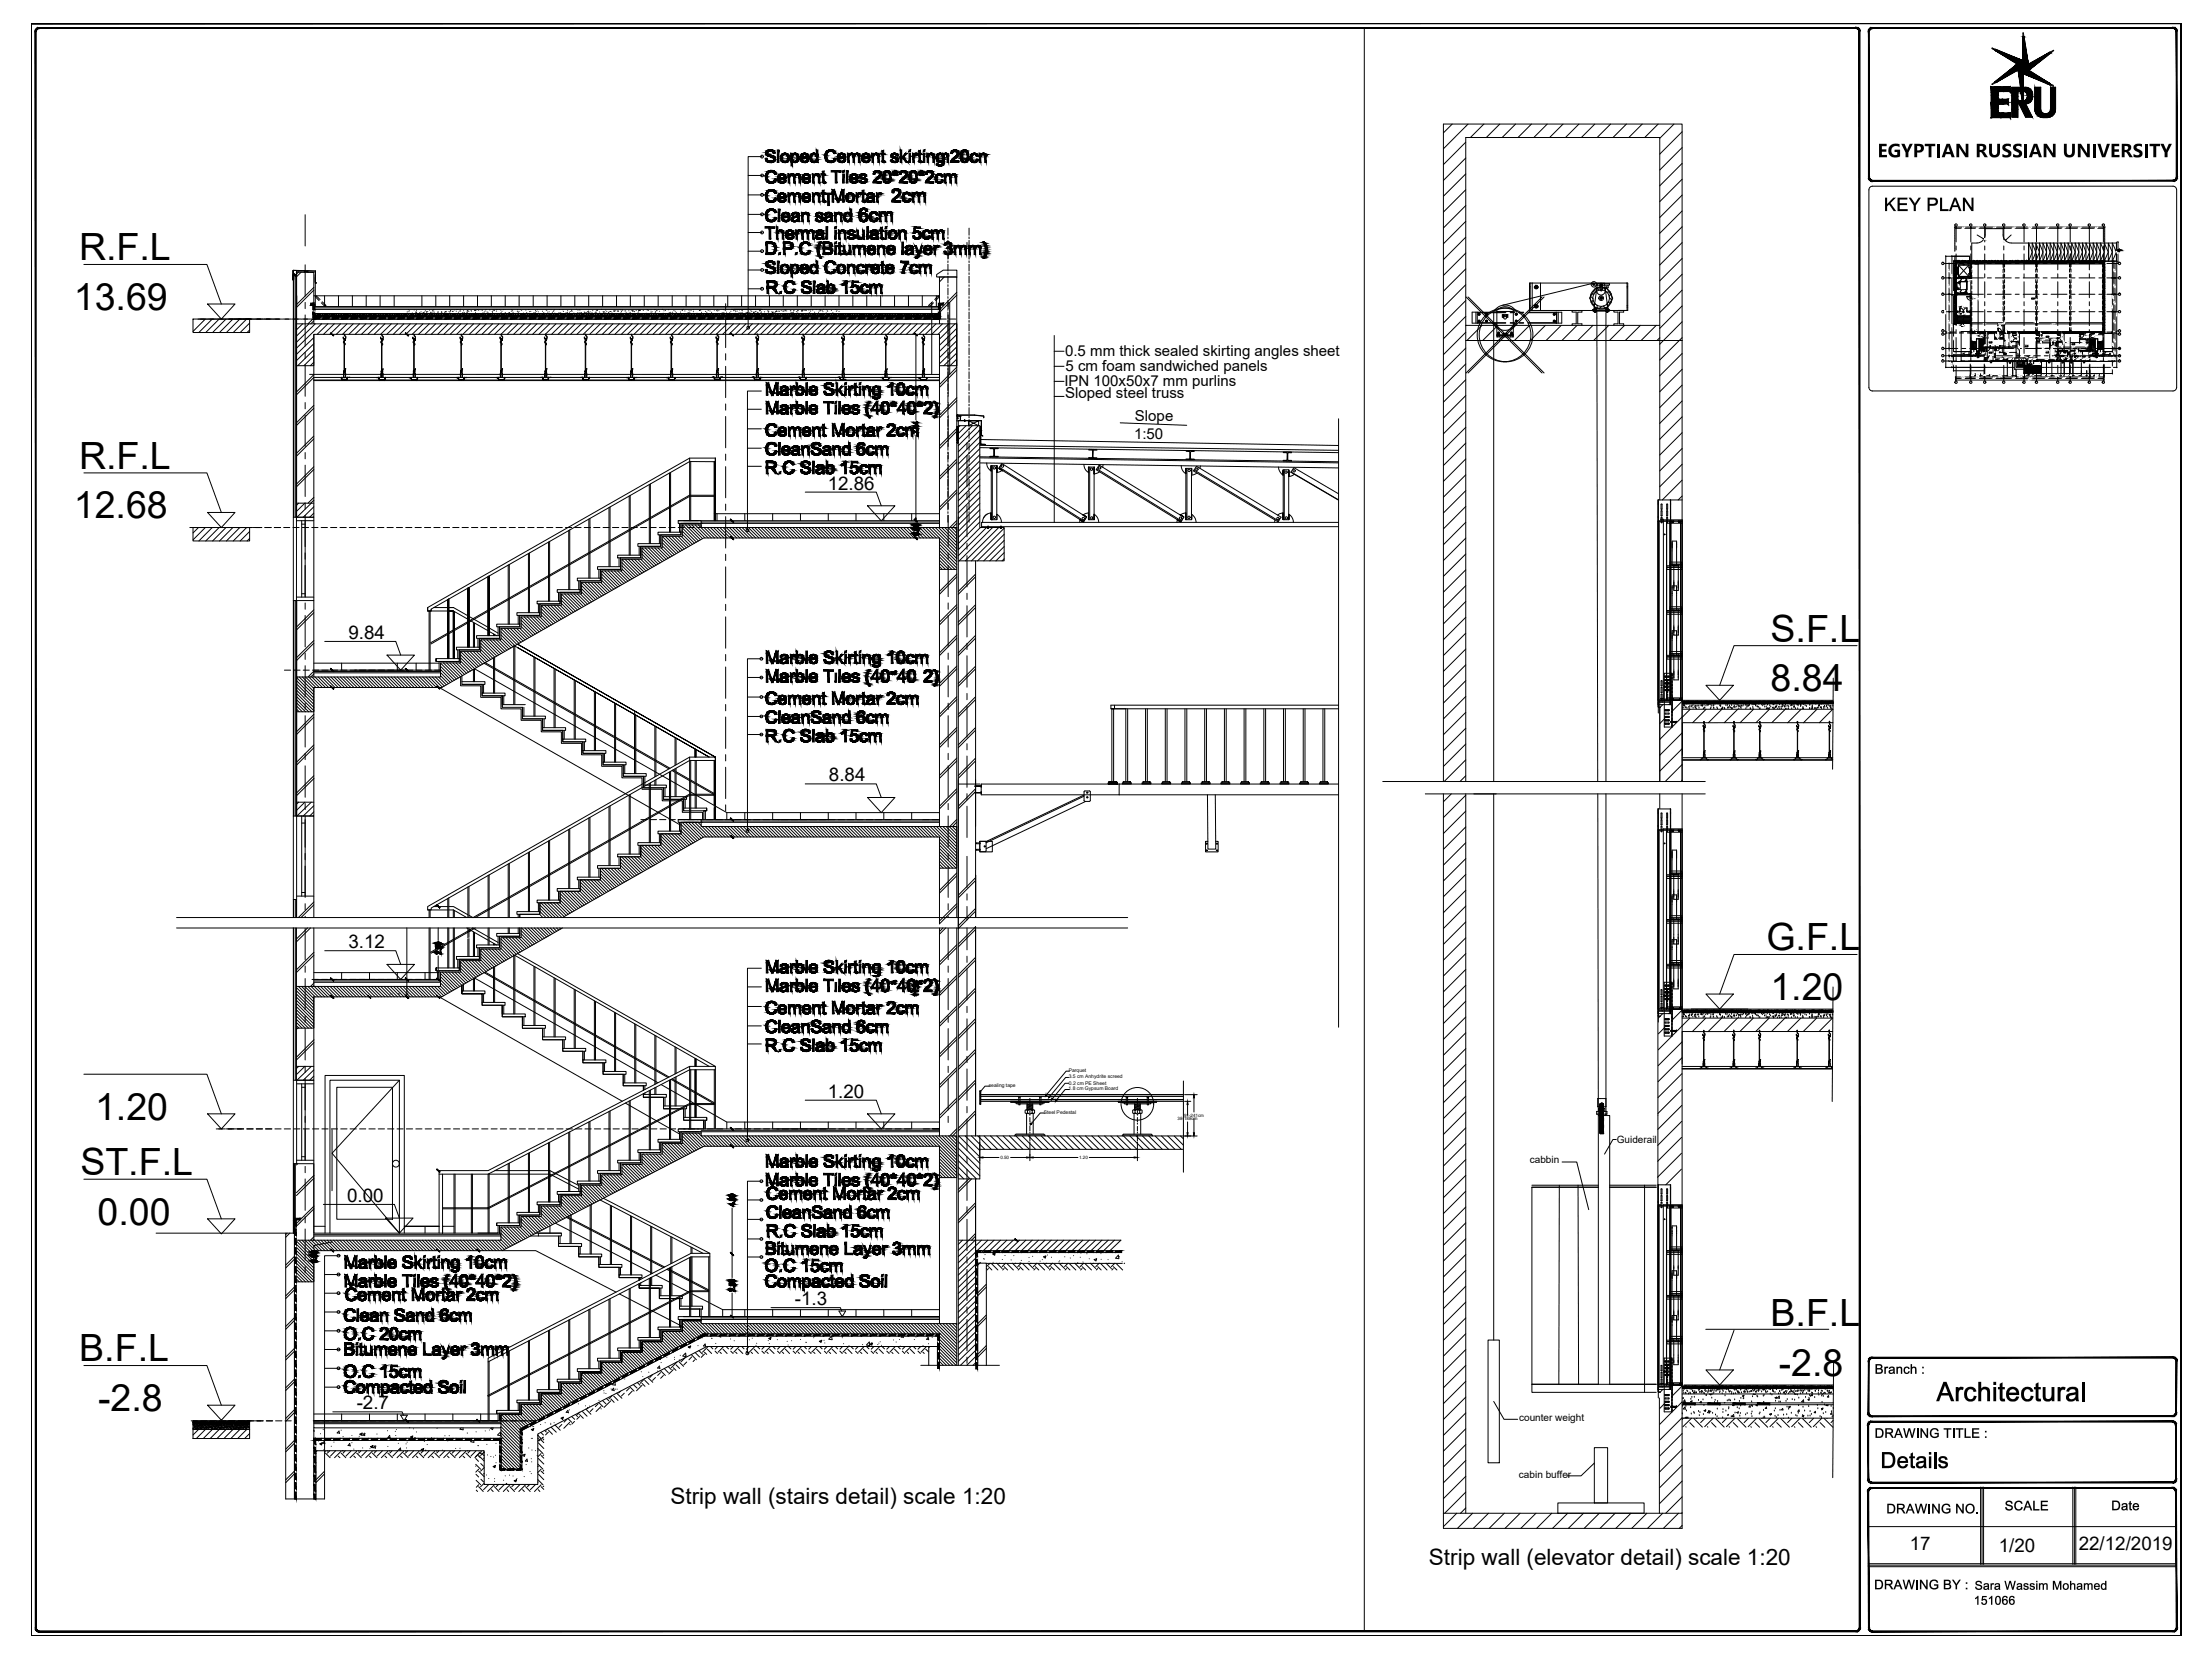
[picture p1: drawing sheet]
<svg xmlns="http://www.w3.org/2000/svg" width="1219mm" height="914mm" viewBox="0 0 1219 914" stroke-linecap="round" stroke-linejoin="round" font-family="sans-serif">
<defs><g id="words">
<g font-size="20.7">
<text x="44" y="143">R.F.L</text>
<text x="41" y="171">13.69</text>
<text x="44" y="258">R.F.L</text>
<text x="41" y="286">12.68</text>
<text x="976" y="354">S.F.L</text>
<text x="976" y="381">8.84</text>
<text x="974" y="524">G.F.L</text>
<text x="976" y="551">1.20</text>
<text x="52" y="617">1.20</text>
<text x="44" y="648">ST.F.L</text>
<text x="54" y="675">0.00</text>
<text x="976" y="731">B.F.L</text>
<text x="44" y="750">B.F.L</text>
<text x="980" y="758">-2.8</text>
<text x="54" y="778">-2.8</text>
</g>
<g font-size="12.4">
<text x="370" y="829">Strip wall (stairs detail) scale 1:20</text>
<text x="788" y="863">Strip wall (elevator detail) scale 1:20</text>
</g>
<g font-size="10.3">
<text x="456" y="270">12.86</text>
<text x="192" y="352">9.84</text>
<text x="457" y="431">8.84</text>
<text x="192" y="523">3.12</text>
<text x="456" y="605">1.20</text>
<text x="191" y="662">0.00</text>
<text x="438" y="719">-1.3</text>
<text x="197" y="777">-2.7</text>
<text x="1053" y="854">17</text>
<text x="1102" y="855">1/20</text>
<text x="1146" y="855">22/12/2019</text>
</g>
<g font-size="8.3">
<text x="587" y="196">0.5 mm thick sealed skirting angles sheet</text>
<text x="587" y="204">5 cm foam sandwiched panels</text>
<text x="587" y="213">IPN 100x50x7 mm purlins</text>
<text x="587" y="219">Sloped steel truss</text>
<text x="626" y="232">Slope</text>
<text x="625" y="242">1:50</text>
</g>
<g font-size="5.5">
<text x="891" y="630">Guiderail</text>
<text x="843" y="641">cabbin</text>
<text x="837" y="783">counter weight</text>
<text x="837" y="815">cabin buffer</text>
</g>
<g font-size="2.8">
<text x="589" y="591">Parquet</text>
<text x="545" y="599">sealing tape</text>
<text x="589" y="594">3.5 cm Anhydrite screed</text>
<text x="589" y="598">0.2 cm PE Sheet</text>
<text x="589" y="601">1.8 cm Gypsum Board</text>
<text x="575" y="614">Steel Pedestal</text>
</g>
<g font-size="2.5">
<text x="649" y="617">38-188cm</text>
<text x="653" y="616">91-241cm</text>
<text x="551" y="639">0.50</text>
<text x="595" y="639">1.20</text>
</g>
<text font-size=".7" x="1169" y="138">0.0</text>
<g font-size=".6">
<text x="1078" y="124">1</text>
<text x="1086" y="124">2</text>
<text x="1094" y="124">3</text>
<text x="1104" y="124">4</text>
<text x="1115" y="124">5</text>
<text x="1122" y="124">6</text>
<text x="1134" y="124">7</text>
<text x="1141" y="124">8</text>
<text x="1151" y="124">9</text>
<text x="1159" y="124">10</text>
<text x="1071" y="145">I</text>
<text x="1168" y="145">I</text>
<text x="1071" y="153">H</text>
<text x="1168" y="153">H</text>
<text x="1071" y="162">G</text>
<text x="1168" y="162">G</text>
<text x="1071" y="172">F</text>
<text x="1168" y="172">F</text>
<text x="1071" y="183">E</text>
<text x="1071" y="184">D</text>
<text x="1168" y="184">D</text>
<text x="1168" y="183">E</text>
<text x="1071" y="192">C</text>
<text x="1071" y="196">B</text>
<text x="1168" y="192">C</text>
<text x="1168" y="196">B</text>
<text x="1071" y="199">A</text>
<text x="1168" y="199">A</text>
<text x="1078" y="211">1</text>
<text x="1086" y="211">2</text>
<text x="1094" y="211">3</text>
<text x="1104" y="211">4</text>
<text x="1115" y="211">5</text>
<text x="1122" y="211">6</text>
<text x="1134" y="211">7</text>
<text x="1141" y="211">8</text>
<text x="1151" y="211">9</text>
<text x="1159" y="211">10</text>
</g>
<g font-size=".4">
<text x="1082" y="126">4.13</text>
<text x="1090" y="126">3.86</text>
<text x="1099" y="126">5.32</text>
<text x="1110" y="126">5.66</text>
<text x="1118" y="125">40.45</text>
<text x="1119" y="126">3.46</text>
<text x="1128" y="126">5.94</text>
<text x="1137" y="126">3.48</text>
<text x="1146" y="126">5.33</text>
<text x="1155" y="126">3.91</text>
<text x="1094" y="132" transform="rotate(32 1094 132)">2.00</text>
<text x="1104" y="133" transform="rotate(-45 1104 133)">2.00</text>
<text x="1167" y="139" transform="rotate(-90 1167 139)">5.55</text>
<text x="1074" y="150" transform="rotate(-90 1074 150)">4.02</text>
<text x="1166" y="150" transform="rotate(-90 1166 150)">4.02</text>
<text x="1076" y="152" transform="rotate(-90 1076 152)">10.73</text>
<text x="1079" y="154">1.00</text>
<text x="1082" y="154">1.80</text>
<text x="1074" y="158" transform="rotate(-90 1074 158)">4.57</text>
<text x="1077" y="162" transform="rotate(-90 1077 162)">17.56</text>
<text x="1079" y="161">0.98</text>
<text x="1080" y="158" transform="rotate(-90 1080 158)">2.10</text>
<text x="1082" y="161">1.80</text>
<text x="1166" y="158" transform="rotate(-90 1166 158)">4.57</text>
<text x="1074" y="167" transform="rotate(-90 1074 167)">4.86</text>
<text x="1086" y="165">D4</text>
<text x="1090" y="165" transform="rotate(-90 1090 165)">18.83</text>
<text x="1120" y="164">Main hall</text>
<text x="1120" y="165">A-1</text>
<text x="1165" y="164" transform="rotate(-90 1165 164)">20.21</text>
<text x="1166" y="167" transform="rotate(-90 1166 167)">4.86</text>
<text x="1072" y="172" transform="rotate(-90 1072 172)">31.00</text>
<text x="1082" y="172">D2</text>
<text x="1164" y="169" transform="rotate(-90 1164 169)">25.24</text>
<text x="1167" y="174" transform="rotate(-90 1167 174)">29.65</text>
<text x="1074" y="178" transform="rotate(-90 1074 178)">5.68</text>
<text x="1076" y="180" transform="rotate(-90 1076 180)">17.15</text>
<text x="1166" y="178" transform="rotate(-90 1166 178)">5.68</text>
<text x="1074" y="184" transform="rotate(-90 1074 184)">0.30</text>
<text x="1089" y="183" transform="rotate(-90 1089 183)">0.30</text>
<text x="1094" y="185">D3</text>
<text x="1102" y="183">D4</text>
<text x="1104" y="185" transform="rotate(-90 1104 185)">D4</text>
<text x="1128" y="185">Corridor</text>
<text x="1128" y="186">A-6</text>
<text x="1146" y="185">D3</text>
<text x="1166" y="184" transform="rotate(-90 1166 184)">0.30</text>
<text x="1074" y="188" transform="rotate(-90 1074 188)">4.30</text>
<text x="1077" y="187" transform="rotate(-90 1077 187)">7.69</text>
<text x="1094" y="190">0.26</text>
<text x="1095" y="190">1.10</text>
<text x="1096" y="192">D5</text>
<text x="1096" y="188">Waiting hall</text>
<text x="1097" y="189">A-5</text>
<text x="1101" y="192">D4</text>
<text x="1111" y="187">D2</text>
<text x="1116" y="190">Entrance hall</text>
<text x="1117" y="191">A-2</text>
<text x="1122" y="187">D2</text>
<text x="1131" y="189">D2</text>
<text x="1134" y="187">D2</text>
<text x="1142" y="189">Salon</text>
<text x="1142" y="190">A-11</text>
<text x="1165" y="191" transform="rotate(-90 1165 191)">6.34</text>
<text x="1166" y="188" transform="rotate(-90 1166 188)">4.30</text>
<text x="1074" y="198" transform="rotate(-90 1074 198)">1.45</text>
<text x="1074" y="194" transform="rotate(-90 1074 194)">2.04</text>
<text x="1077" y="195" transform="rotate(-90 1077 195)">0.94</text>
<text x="1086" y="195">D3</text>
<text x="1095" y="196">0.92</text>
<text x="1097" y="194">pantry</text>
<text x="1097" y="195">A-4</text>
<text x="1097" y="196">1.70</text>
<text x="1098" y="196" transform="rotate(-90 1098 196)">3.56</text>
<text x="1104" y="194">Camera room</text>
<text x="1105" y="195">A-3</text>
<text x="1128" y="194">V.I.P area</text>
<text x="1128" y="194">A-7</text>
<text x="1133" y="198" transform="rotate(-90 1133 198)">1.48</text>
<text x="1133" y="195" transform="rotate(-90 1133 195)">0.80</text>
<text x="1134" y="195">D5</text>
<text x="1136" y="196">toilet</text>
<text x="1136" y="196">A-8</text>
<text x="1141" y="196">toilet</text>
<text x="1141" y="197">A-9</text>
<text x="1143" y="195">D5</text>
<text x="1144" y="196">D5</text>
<text x="1148" y="196">Storage</text>
<text x="1148" y="197">A-10</text>
<text x="1159" y="195">D3</text>
<text x="1164" y="198" transform="rotate(-90 1164 198)">1.81</text>
<text x="1164" y="195" transform="rotate(-90 1164 195)">1.00</text>
<text x="1166" y="198" transform="rotate(-90 1166 198)">1.45</text>
<text x="1166" y="194" transform="rotate(-90 1166 194)">2.04</text>
<text x="1076" y="201" transform="rotate(-90 1076 201)">1.65</text>
<text x="1076" y="198" transform="rotate(-90 1076 198)">1.47</text>
<text x="1077" y="200" transform="rotate(-90 1077 200)">4.41</text>
<text x="1096" y="198">0.26</text>
<text x="1119" y="199">D1</text>
<text x="1164" y="203" transform="rotate(-90 1164 203)">3.37</text>
<text x="1165" y="198" transform="rotate(-90 1165 198)">1.45</text>
<text x="1082" y="208">4.10</text>
<text x="1082" y="208">4.13</text>
<text x="1087" y="207">1.36</text>
<text x="1089" y="208">3.90</text>
<text x="1090" y="208">3.86</text>
<text x="1090" y="207">1.50</text>
<text x="1094" y="207">2.47</text>
<text x="1097" y="207">0.90</text>
<text x="1099" y="208">5.32</text>
<text x="1102" y="207">4.10</text>
<text x="1102" y="208">8.87</text>
<text x="1107" y="207">1.50</text>
<text x="1110" y="208">5.66</text>
<text x="1112" y="207">3.17</text>
<text x="1113" y="208">2.35</text>
<text x="1115" y="207">0.13</text>
<text x="1118" y="209">40.45</text>
<text x="1119" y="208">3.46</text>
<text x="1120" y="207">4.65</text>
<text x="1126" y="207">1.47</text>
<text x="1128" y="208">5.94</text>
<text x="1129" y="207">1.50</text>
<text x="1133" y="207">2.55</text>
<text x="1133" y="208">18.23</text>
<text x="1136" y="207">0.90</text>
<text x="1137" y="208">3.48</text>
<text x="1139" y="207">1.52</text>
<text x="1141" y="207">0.90</text>
<text x="1144" y="207">2.36</text>
<text x="1146" y="208">5.33</text>
<text x="1148" y="207">1.50</text>
<text x="1151" y="207">0.86</text>
<text x="1153" y="207">1.14</text>
<text x="1155" y="208">3.91</text>
<text x="1155" y="207">1.50</text>
<text x="1155" y="208">3.93</text>
<text x="1158" y="207">1.29</text>
</g>
<g font-size=".3">
<text x="1079" y="155">+2.6</text>
<text x="1085" y="154">+1.20</text>
<text x="1079" y="161">-0.75</text>
<text x="1088" y="164">1.20</text>
<text x="1082" y="173">1.20</text>
<text x="1082" y="169">1.20</text>
<text x="1082" y="179">0.00</text>
<text x="1094" y="178">7.38</text>
<text x="1102" y="178">1.10</text>
<text x="1103" y="178">0.36</text>
<text x="1104" y="178">0.40</text>
<text x="1122" y="178">36.67</text>
<text x="1131" y="178">27.43</text>
<text x="1092" y="185">1.20</text>
<text x="1095" y="185" transform="rotate(-90 1095 185)">1.10</text>
<text x="1095" y="184" transform="rotate(-90 1095 184)">0.09</text>
<text x="1100" y="185" transform="rotate(-90 1100 185)">1.60</text>
<text x="1102" y="186" transform="rotate(-90 1102 186)">1.10</text>
<text x="1102" y="184" transform="rotate(-90 1102 184)">0.38</text>
<text x="1106" y="183" transform="rotate(-90 1106 183)">0.20</text>
<text x="1108" y="185" transform="rotate(-90 1108 185)">0.40</text>
<text x="1112" y="185" transform="rotate(-90 1112 185)">0.40</text>
<text x="1125" y="185" transform="rotate(-90 1125 185)">0.41</text>
<text x="1137" y="185" transform="rotate(-90 1137 185)">0.41</text>
<text x="1150" y="186" transform="rotate(-90 1150 186)">1.51</text>
<text x="1150" y="184">1.30</text>
<text x="1153" y="185">1.20</text>
<text x="1155" y="184">3.68</text>
<text x="1098" y="190">1.61</text>
<text x="1101" y="190">1.10</text>
<text x="1102" y="187" transform="rotate(-90 1102 187)">0.12</text>
<text x="1105" y="190" transform="rotate(-90 1105 190)">1.82</text>
<text x="1106" y="190">4.55</text>
<text x="1107" y="188" transform="rotate(-90 1107 188)">3.73</text>
<text x="1108" y="190" transform="rotate(-90 1108 190)">1.46</text>
<text x="1108" y="187" transform="rotate(-90 1108 187)">1.87</text>
<text x="1112" y="187" transform="rotate(-90 1112 187)">1.92</text>
<text x="1113" y="192" transform="rotate(-90 1113 192)">7.54</text>
<text x="1125" y="189" transform="rotate(-90 1125 189)">0.17</text>
<text x="1125" y="187" transform="rotate(-90 1125 187)">1.80</text>
<text x="1126" y="192">3.56</text>
<text x="1126" y="187">3.62</text>
<text x="1128" y="186">5.68</text>
<text x="1131" y="192">1.87</text>
<text x="1131" y="187">1.80</text>
<text x="1133" y="192" transform="rotate(-90 1133 192)">2.44</text>
<text x="1133" y="192">0.25</text>
<text x="1133" y="187">0.25</text>
<text x="1137" y="191" transform="rotate(-90 1137 191)">2.53</text>
<text x="1137" y="187" transform="rotate(-90 1137 187)">1.80</text>
<text x="1138" y="189" transform="rotate(-90 1138 189)">4.73</text>
<text x="1140" y="189">5.99</text>
<text x="1143" y="191">8.59</text>
<text x="1148" y="189">2.60</text>
<text x="1150" y="191" transform="rotate(-90 1150 191)">2.98</text>
<text x="1150" y="191" transform="rotate(-90 1150 191)">2.98</text>
<text x="1083" y="195">0.00</text>
<text x="1087" y="195">0.00</text>
<text x="1090" y="197">W1</text>
<text x="1093" y="195">3.12</text>
<text x="1100" y="194">0.10</text>
<text x="1101" y="194">1.10</text>
<text x="1103" y="198">3.31</text>
<text x="1103" y="196" transform="rotate(-90 1103 196)">3.58</text>
<text x="1105" y="197">5.75</text>
<text x="1106" y="194">4.55</text>
<text x="1108" y="198">1.50</text>
<text x="1110" y="198">0.94</text>
<text x="1112" y="198">0.67</text>
<text x="1112" y="194" transform="rotate(-90 1112 194)">5.22</text>
<text x="1113" y="198">0.72</text>
<text x="1114" y="198">0.56</text>
<text x="1116" y="198">0.99</text>
<text x="1117" y="197">5.31</text>
<text x="1119" y="198">1.80</text>
<text x="1119" y="196">1.20</text>
<text x="1121" y="198">0.67</text>
<text x="1128" y="198">5.68</text>
<text x="1130" y="194" transform="rotate(-90 1130 194)">4.91</text>
<text x="1136" y="197">0.21</text>
<text x="1137" y="197">0.90</text>
<text x="1138" y="197">0.85</text>
<text x="1139" y="192">4.70</text>
<text x="1141" y="198" transform="rotate(-90 1141 198)">1.53</text>
<text x="1141" y="195" transform="rotate(-90 1141 195)">0.80</text>
<text x="1141" y="194" transform="rotate(-90 1141 194)">0.18</text>
<text x="1141" y="197">1.80</text>
<text x="1141" y="195">1.80</text>
<text x="1143" y="195">0.17</text>
<text x="1143" y="195">0.06</text>
<text x="1144" y="195">0.80</text>
<text x="1144" y="195">0.98</text>
<text x="1144" y="192">0.98</text>
<text x="1145" y="195">0.12</text>
<text x="1147" y="198" transform="rotate(-90 1147 198)">1.16</text>
<text x="1147" y="195" transform="rotate(-90 1147 195)">1.35</text>
<text x="1148" y="197" transform="rotate(-90 1148 197)">2.51</text>
<text x="1148" y="192">2.92</text>
<text x="1152" y="195">3.12</text>
<text x="1155" y="197">W1</text>
<text x="1158" y="195">0.00</text>
<text x="1162" y="195">0.00</text>
<text x="1097" y="198">0.90</text>
<text x="1097" y="200">W3</text>
<text x="1098" y="198">0.46</text>
<text x="1108" y="200">W2</text>
<text x="1119" y="201">1.20</text>
<text x="1120" y="201">4.67</text>
<text x="1124" y="201" transform="rotate(-90 1124 201)">1.27</text>
<text x="1129" y="200">W2</text>
<text x="1137" y="200">W3</text>
<text x="1140" y="198">0.48</text>
<text x="1141" y="198">0.90</text>
<text x="1141" y="200">W3</text>
<text x="1143" y="198">0.41</text>
<text x="1145" y="198">1.78</text>
<text x="1148" y="198">1.50</text>
<text x="1148" y="200">W2</text>
<text x="1150" y="198">0.61</text>
<text x="1119" y="207">0.0</text>
</g>
</g></defs>
<!-- layer: PDF_Solid Fills -->
<g fill="#000" stroke="#000" stroke-width=".55">
<path d="M422 89h3zM422 87h1zM426 84l1 1zM425 83h2zM427 96h1zM427 99h1zM431 86h1zM432 99h1zM435 96l1 1zM437 85h1zM438 89h2zM443 97h1z"/>
<path d="M444 89h1zM445 100h1zM446 100h1zM447 86h1zM449 96l1 1zM449 97h1zM453 95l1-1v1zM458 89h2zM460 84l1 1zM460 87h1zM462 86h1zM465 88h1z"/>
<path d="M468 85h1zM469 97v1zM469 97h1zM471 85h1zM472 99h1zM474 99h1zM477 97h1zM479 88h1zM481 96h1zM481 85h2zM481 86h1zM482 100h1z"/>
<path d="M482 95h1zM485 97h1zM486 83h1zM491 88h1zM492 95h1zM492 97h1zM494 97h1zM494 86h1zM496 96h1zM502 95h1zM505 99h1zM506 95h2z"/>
<path d="M507 96h1zM506 83h1zM507 96v1zM508 97h1zM508 95h1zM510 96h1zM511 95h1zM512 85h1zM516 90h1zM516 91h2zM516 97v1zM516 97h1z"/>
<path d="M517 85h1zM518 89h2zM518 92h1zM519 97h1zM519 99h1zM521 96l2 1zM521 97h1zM524 85h1zM528 85h1zM530 89h2zM530 84h1zM538 86h1z"/>
<path d="M538 88h1zM541 85h1zM544 85h1zM425 111h2zM425 100h2zM427 106h1zM427 117h1zM427 109h1zM427 120h1zM432 110h1zM435 107h1zM436 119h1z"/>
<path d="M437 120h3zM437 118h1zM443 118h1zM443 107h1zM445 110h1zM446 110h1zM449 107h1zM453 118h1zM453 105h1zM455 120h3zM455 118h1zM460 105v1h-1z"/>
<path d="M461 118h1zM461 110h1zM467 108h1zM473 106h1zM474 115h2zM474 118h2zM474 117h1zM475 105h1zM477 116l1 1zM478 108h1zM476 118h2zM478 109h3z"/>
<path d="M478 110h1zM479 111h2zM480 111h1zM483 118h1zM486 117h1zM487 100h2zM489 117h1zM489 118h1zM492 106h1zM494 105h2zM498 111h2zM498 108h1z"/>
<path d="M499 106h1zM501 108h1zM501 109l1 1zM502 100h1zM504 107h1zM507 107h1zM423 140h4zM425 121h2zM425 134h2zM427 139h1zM433 137h4zM434 120l1 1z"/>
<path d="M437 131h1zM438 122h2zM443 127h1zM444 140h2zM446 135h1zM446 138h1zM450 128h1zM450 129h3zM450 121v-1zM451 131h2zM451 136h1zM452 131h1z"/>
<path d="M452 134h1zM455 140h4zM455 136h3zM455 120h1zM456 122h2zM457 122h1zM463 127h1zM462 134h1zM467 140h1zM467 130h1zM468 128h1zM470 128h1z"/>
<path d="M471 136h1zM475 131h1zM476 121h2zM480 128h1zM480 121h2zM480 129h3zM480 130h1zM481 131h2zM482 131h1zM482 139h1zM483 120h1zM485 136h1z"/>
<path d="M485 126l1-1v1zM492 139h1zM496 127h2zM499 137h1zM500 138h2zM501 140h1zM503 128h1zM503 130h1zM505 127h1zM506 139v1zM505 128h2zM506 131h1z"/>
<path d="M507 131h1zM509 128h1zM510 136h1zM512 128h1zM512 130h1zM513 139h1zM514 127h2zM514 128h1zM516 135h1zM517 128v1zM520 135h1zM521 134h2z"/>
<path d="M520 139h1zM521 135h1zM522 136h2zM527 136h1zM535 136h1zM422 150h3zM422 149l1-1zM424 158h4zM426 146h1zM425 159h2zM425 145h2zM426 156h2z"/>
<path d="M437 146h1zM437 157h1zM437 159h1zM438 150h2zM442 159h1zM445 150h1zM446 157h1zM444 156h3zM447 147h1zM450 158h1zM451 159h3zM451 158h1z"/>
<path d="M458 150h2zM460 146h1zM460 148l1 1zM460 149h1zM462 147h1zM464 157h1zM468 146h1zM469 158h1zM469 160h1zM471 157h1zM471 158h2zM473 160h1z"/>
<path d="M473 147h1zM475 158h1zM476 149h1zM478 158h1zM478 160h1zM480 157h1zM486 145l1-1v1zM487 151h1zM492 150h1zM498 149h1zM499 146v1zM499 146h1z"/>
<path d="M502 147h1zM503 146h1zM505 147h1zM505 149h1zM505 142h1zM505 141h1zM506 141h1zM507 146h2zM507 148h1zM508 146h1zM510 147v1zM510 147h1z"/>
<path d="M542 142h1zM543 141h1zM435 161h2zM442 161h3zM452 161h2zM457 161h1zM477 161h1zM478 161h1zM424 211v1h-1zM425 217h1zM426 217h1zM430 214h1z"/>
<path d="M431 215h2zM432 217h1zM436 215h1zM440 217h1zM450 217h1zM455 217h2zM454 216h1zM455 212h1zM458 213h1zM457 212h2zM459 217h1zM471 212l1-1v1z"/>
<path d="M472 218h1zM477 213l1 1zM481 218h1zM481 219h2zM481 213h2zM483 217h2zM482 213h1zM490 213h1zM495 217h1zM495 212h1zM500 215h1zM501 213h1z"/>
<path d="M503 214h1zM503 216h1zM505 213l2 1zM505 215h1zM506 213h1zM509 213h1zM423 235h1zM424 221v1h-1zM425 227h1zM425 240h2zM426 227h1zM427 235h1z"/>
<path d="M427 238h1zM430 225h1zM431 226h2zM432 228h1zM435 236h2zM435 237h1zM436 225h1zM440 228h1zM443 237h1zM449 236h1zM450 227h1zM460 234v1z"/>
<path d="M461 239h1zM465 224h1zM467 237h1zM468 227h1zM470 224h1zM473 224v1zM473 227h1zM478 237h1zM478 238h3zM478 223v1zM478 223h1zM479 221v1z"/>
<path d="M480 240h1zM479 221h1zM484 221v2h-1zM486 228h2zM489 235l1 1zM490 239h1zM491 222h1zM491 224h1zM493 224h1zM495 237h1zM498 239h1zM498 221v2z"/>
<path d="M497 240h1zM500 236h1zM501 228h1zM503 235h1zM503 233h1zM505 235v1zM505 233v1zM506 222h1zM506 224h1zM506 237v-1zM506 223h1zM507 221v1z"/>
<path d="M507 224h1zM507 222h1zM509 223h1zM510 222v1zM510 227h1zM510 222h1zM513 224h1zM515 230h1zM516 228v1zM516 228h1zM423 257h4zM425 250h2z"/>
<path d="M424 258h2zM427 246h1zM427 248l1 1zM425 255h3zM435 249v1zM435 249h1zM436 247h1zM437 256h1zM437 259h1zM437 248h3zM437 247h1zM438 250h2z"/>
<path d="M439 250h1zM441 259h1zM442 256h1zM443 246h1zM446 256h1zM444 255h2zM448 250h2zM447 249h1zM448 245h1zM450 257h1zM450 259h3zM451 246h1z"/>
<path d="M450 245h2zM452 250h1zM454 247h1zM454 248h3zM454 249h1zM455 250h2zM456 250h1zM459 260h1zM460 246h1zM465 247h1zM469 258h1zM469 259h1z"/>
<path d="M471 257h2zM473 245v1zM473 245h1zM476 245l1 1zM475 247h1zM475 250h1zM476 250h1zM477 257l1 1zM477 259h1zM478 248h1zM480 257h1zM481 247h1z"/>
<path d="M481 249h1zM483 246h2zM483 248h1zM484 246h1zM487 246h1zM435 260h2zM442 260h2zM452 261h1zM456 261h1zM503 291h1zM424 359v1h-1zM455 360h1z"/>
<path d="M457 360h2zM471 360l1-1v1zM424 369v1h-1zM425 375h1zM425 365h1zM426 375h1zM430 372h1zM430 362h1zM431 374h2zM431 363h2zM432 375h1zM432 365h1z"/>
<path d="M436 373h1zM436 363h1zM440 375h1zM440 365h1zM450 375h1zM455 365h2zM454 364l1-1zM458 361h1zM459 364h1zM465 372h1zM468 375h1zM470 375v-1z"/>
<path d="M470 372h1zM472 366h1zM473 375h1zM477 361h1zM478 371v1zM478 371h1zM479 369v1zM479 369h1zM481 366h1zM481 367h2zM481 361h2zM483 365h2z"/>
<path d="M482 361h1zM484 369v2h-1zM486 375h2zM490 361h1zM491 372h1zM493 372h1zM495 365h1zM495 360v1zM495 360h1zM498 369v2zM500 363h1zM501 375h1z"/>
<path d="M501 370v1zM501 370h1zM501 361h1zM503 362h1zM503 364h1zM504 374h1zM505 361h2zM506 361h1zM509 371h1zM509 361h1zM510 375h1zM510 370h1z"/>
<path d="M513 372h1zM515 378h1zM516 376v1zM516 376h1zM423 383h1zM425 388h2zM425 398h2zM427 383h1zM427 394h1zM427 386h1zM427 396h1zM435 384h2z"/>
<path d="M435 385h1zM435 397h1zM436 395h1zM437 396h3zM437 395h1zM438 398h2zM439 398h1zM443 394h1zM443 384v1zM443 384h1zM448 398h2zM447 396h1z"/>
<path d="M448 393h1zM449 384h1zM451 394h1zM450 392h2zM452 397v1zM452 397h1zM454 395h1zM454 396h3zM454 397h1zM455 398h2zM456 398h1zM460 394h1z"/>
<path d="M460 381v1zM461 387h1zM465 395h1zM467 385h1zM473 393h1zM476 393l1 1zM475 395h1zM475 398h1zM476 398h1zM478 385h1zM478 386h3zM480 388h1z"/>
<path d="M481 395h1zM481 397h1zM483 394h2zM484 394h1zM486 395h1zM487 394h1zM489 383h1zM490 387h1zM495 384v1zM495 384h1zM498 386l1 1zM497 387h1z"/>
<path d="M498 387h1zM500 384h1zM423 405h4zM424 406h2zM425 403h3zM435 408h2zM437 404h1zM437 407h1zM442 408h2zM441 407h1zM442 404h1zM446 404h1z"/>
<path d="M444 403h2zM450 405h1zM450 406h3zM452 408h1zM456 408h1zM459 408h1zM464 404h1zM465 403h1zM469 406h1zM469 407h1zM471 405h2zM477 405h1z"/>
<path d="M477 407h1zM480 405h1zM240 520h1zM240 523h2zM241 522h1zM242 523h1zM243 524v-1zM424 540v1h-1zM424 529v1h-1zM425 535h1zM426 535h1zM430 533h1z"/>
<path d="M431 534h2zM432 536h1zM436 533h1zM440 536h1zM450 535h1zM455 536h2zM454 534h1zM455 531h1zM458 531h1zM457 530h2zM459 535h1zM471 530h1z"/>
<path d="M472 536h1zM477 532h1zM479 540h1zM481 532h2zM483 536h2zM482 531h1zM484 540v1h-1zM490 531h1zM495 536h1zM495 531h1zM498 540v1zM500 533h1z"/>
<path d="M501 531h1zM503 533h1zM503 535h1zM505 532h2zM505 533h1zM506 531h1zM508 533h1zM509 531h1zM423 554h1zM425 546h1zM425 558h2zM426 545v1z"/>
<path d="M426 545h1zM427 554h1zM427 556l1 1zM430 543h1zM431 544h2zM432 546h1zM435 554h2zM435 556h1zM438 555v1zM440 546h1zM442 555h1zM443 555h1z"/>
<path d="M449 554h1zM450 545h1zM454 553v-1v1zM460 552v1zM461 558h1zM465 543h1zM467 555v1zM467 555h1zM468 546h1zM470 543h1zM473 546h1zM476 553v-1v1z"/>
<path d="M478 555h1zM478 556h3zM480 558h1zM486 546h2zM486 543h1zM489 554h1zM490 557h1zM491 542h1zM492 541v1zM493 542h1zM495 555h1zM498 557h1z"/>
<path d="M497 558h1zM500 554h1zM501 546h1zM501 541h1zM503 541h1zM504 545h1zM505 541v1zM506 542h1zM506 541h1zM507 542h1zM508 540v1zM507 541h1z"/>
<path d="M509 542h1zM510 541h1zM516 547h1zM423 576h4zM423 564h1zM425 569h2zM424 576h2zM427 564h1zM427 567h1zM425 573h3zM435 579h2zM435 568h1z"/>
<path d="M436 566h1zM437 574h1zM437 577h1zM437 567h3zM437 565h1zM438 569h2zM439 569h1zM442 579h2zM441 577h1zM442 574h1zM443 565h1zM446 574l1 1z"/>
<path d="M444 573h2zM448 569h2zM447 567h1zM450 576h1zM450 577h3zM451 564h1zM452 579h1zM450 563h2zM452 568h1zM454 566h1zM454 567h3zM455 569h2z"/>
<path d="M456 569h1zM456 579h1zM459 578h1zM460 565h1zM464 575h1zM465 565h1zM469 576h1zM469 578h1zM471 576h2zM473 564h1zM476 564h1zM475 566h1z"/>
<path d="M475 568h1zM476 568h1zM477 576h1zM477 578h1zM478 566h1zM480 575h1zM481 566h1zM481 567h1zM483 565h2zM483 566h1zM484 564h1zM486 566h1z"/>
<path d="M487 564h1zM424 636v2h-1zM430 640h1zM455 638h1zM458 638h1zM457 637h2zM471 637h1zM477 639h1zM481 639h2zM482 638h1zM495 638h1zM501 638h1z"/>
<path d="M503 640h1zM505 639h2zM506 638h1zM508 640h1zM509 638h1zM402 659h1zM424 647v1h-1zM425 653h1zM425 642h1zM426 642h1zM428 656h1zM428 659h1z"/>
<path d="M430 650h1zM430 658h1zM431 651h2zM431 641h2zM432 653h1zM432 643h1zM433 660h1zM436 657h1zM436 640h1zM440 653h1zM440 643h1zM439 657h1z"/>
<path d="M449 657h2zM449 658h1zM450 652h1zM450 642h1zM450 656h1zM455 643h2zM454 655l1-1v1zM454 641h1zM459 642h1zM461 654v1h-1zM463 660h1zM465 650h1z"/>
<path d="M468 653h1zM470 650h1zM471 660h1zM472 643h1zM473 653h1zM476 655l1-1v1zM478 658h1zM478 649h1zM479 659h3zM479 657h1zM479 647h1zM481 644h1z"/>
<path d="M481 645h2zM483 643h2zM484 647v1h-1zM485 656h1zM486 653h2zM486 650h1zM490 656h1zM491 648h1zM491 649h1zM492 648v1zM493 649h1zM495 643h1z"/>
<path d="M498 658h1zM498 659h1zM498 647v1zM497 642h1zM500 640h1zM501 657h1zM501 653h1zM501 648h1zM503 642h1zM504 652v1zM504 652h1zM504 657h1z"/>
<path d="M506 648h1zM505 640h1zM506 649h1zM506 648l1 1zM507 649h1zM507 648h1zM509 649h1zM510 653h1zM510 648h1zM515 656h1zM516 654h1zM402 663l1 1z"/>
<path d="M404 664v1zM404 662h1zM405 663v-1zM424 678h4zM426 660h2zM426 671h2zM425 679h2zM428 666l1 1zM428 669h1zM426 676h2zM432 668v1zM432 668h1z"/>
<path d="M433 677h1zM435 670h1zM437 668h1zM437 677h1zM437 679l1 1zM437 669h3zM439 671h1zM442 680h1zM443 667h2zM443 668h1zM446 677h1zM445 676h2z"/>
<path d="M448 671h3zM448 669h1zM451 679h3zM451 680h1zM451 678h1zM452 666l1 1zM450 665h3zM454 668h1zM455 669h2zM456 671h2zM461 667h1zM462 660h1z"/>
<path d="M464 677h1zM469 678h1zM469 680h1zM471 677h1zM471 678h2zM474 668h1zM475 678h1zM476 666h1zM475 668h2zM476 677h1zM477 669v1zM477 661h1z"/>
<path d="M478 678h1zM479 667h1zM480 661h2zM480 677h2zM480 678h1zM481 661h1zM482 670h1zM482 670v1zM483 678v1zM484 667h1zM172 695h1zM174 691h1z"/>
<path d="M191 692l1 1h-1zM193 698v1zM194 697v1zM194 697h1zM198 695h1zM198 697h3zM200 699h1zM207 699h2zM207 696h1zM208 694h1zM209 698h1zM210 698h1z"/>
<path d="M218 697v1zM223 698h2zM222 697h1zM226 694h1zM225 693h2zM227 697v1zM236 696h1zM239 693l1-1v1zM244 695h2zM244 695v1zM244 695h1zM249 700h1z"/>
<path d="M249 695h2zM249 696h1zM251 698h2zM257 694h1zM263 699h1zM263 693v1zM263 693h1zM266 697h1zM268 695v1zM268 695h1zM271 695l1 1zM271 697h1z"/>
<path d="M270 698h1zM271 698h1zM273 695h2zM423 695h2zM423 691h4zM423 688h4zM427 690h1zM428 698h1zM431 685h1zM433 696h1zM435 681h3zM436 691h1z"/>
<path d="M437 696h1zM437 699h1zM440 687h1zM442 681h3zM442 696h1zM443 687h1zM447 698h1zM447 688v1zM447 688h1zM447 699h1zM449 696h1zM450 690h1z"/>
<path d="M449 697h2zM451 699v1zM451 699h1zM452 681h2zM453 681h1zM453 687h1zM453 697h1zM456 697h1zM456 699h1zM457 681h1zM458 696l1 1zM458 688h1z"/>
<path d="M471 688h1zM471 689h3zM473 691h1zM472 681h1zM473 681h1zM477 691h1zM478 680h1zM478 681h1zM487 688h1zM492 686h1zM493 685h1zM492 690h1z"/>
<path d="M493 686h1zM494 688h2zM496 690h1zM499 687h1zM502 687h1zM507 687h1zM510 687h1zM510 686h1zM191 702l1 2h-1zM193 708v1zM194 716h2zM195 712h1z"/>
<path d="M196 715h1zM198 706h1zM198 713h1zM198 707h3zM200 709h1zM204 712l1 1zM207 709h2zM207 706h1zM208 704h1zM209 709h1zM214 715h1zM217 712l2 1z"/>
<path d="M222 711l1-1v1zM229 710v1h-1zM230 716h1zM231 715v1zM231 715h1zM236 708h1zM237 708h1zM238 705h1zM239 715h1zM240 706h1zM241 713h1zM244 711l1-1v1z"/>
<path d="M246 713h1zM246 704h1zM247 714h3zM246 703h1zM247 702v1zM248 716h2zM249 700h2zM252 702v2h-1zM254 709h2zM254 704h1zM257 712h1zM258 716h1z"/>
<path d="M258 711h1zM259 703l1 1zM259 705h1zM260 704v1zM261 705h1zM263 714h1zM266 713h1zM266 715h1zM266 702v2h-1zM269 712l1 1zM269 709h1zM269 703v1z"/>
<path d="M269 703h1zM272 712h1zM273 703l2 1zM274 704h1zM274 705h1zM275 703v1zM275 705h1zM275 703h1zM277 704h1zM281 705h1zM283 711h1zM284 709v1z"/>
<path d="M284 709h1zM402 708l2 1zM402 706h1zM404 709h1zM405 710v-1zM425 709h2zM427 704h1zM427 707h1zM435 705h1zM435 700h2zM443 705h1zM443 705h2z"/>
<path d="M445 709h1zM446 708h1zM448 706h1zM448 707h3zM448 708h1zM449 709h2zM450 709h1zM456 706h1zM456 708h1zM458 703h1zM461 706h1zM464 708h1z"/>
<path d="M474 709h3zM474 707h1zM478 704l1 1zM477 703h2zM191 732h2zM193 728h2zM195 723h1zM195 726h1zM199 725h1zM202 727h1zM203 738h2zM204 725h1z"/>
<path d="M205 726h2zM205 733l1 1zM205 736h1zM206 728h2zM210 724h2zM210 733h1zM210 725h1zM216 738h1zM218 728h2zM221 734h1zM222 723h1zM220 722h2z"/>
<path d="M224 725h1zM224 726h3zM226 728h1zM226 734h1zM230 724h2zM230 725h1zM244 725h1zM246 723h1zM245 725h2zM251 725h1zM251 726l1 1zM254 724h1z"/>
<path d="M257 724h1zM191 746h4zM191 743h3zM191 753h2zM199 741v-1v1zM203 759h2zM203 746h1zM205 754h1zM205 757h1zM207 743h2zM210 755h1zM215 756h1z"/>
<path d="M215 743h1zM215 757h1zM217 755h1zM217 746h1zM218 746h1zM217 755h2zM221 743h1zM221 755h1zM224 757v1zM226 755h1zM229 746h1zM238 743h1z"/>
<path d="M239 745h3zM239 743h1zM240 746h2zM241 746h1zM245 746h1zM249 744h1zM252 745h1zM256 743h1zM260 742h1zM260 741h2zM260 745h1zM262 743h1z"/>
<path d="M261 744h1zM266 743h1zM274 743h1zM191 762h1zM193 767h2zM195 763h1zM195 765l1 1zM197 764h1zM203 763h1zM211 763h1zM212 767h2zM214 766h1z"/>
<path d="M216 765h3zM216 766h1zM216 764h1zM217 767h2zM218 767h1zM224 764h1zM224 766h1zM226 762l1-1v1zM227 768h1zM229 764h1zM242 767h3zM242 766h1z"/>
<path d="M246 763h1zM244 762h3zM252 767h1z"/>
<path d="M422 87h1zM422 87h1z"/>
<path d="M422 87l1 1zM422 87l1 1z"/>
<path d="M422 97h1zM422 97h1z"/>
<path d="M422 97l1 1v-1zM422 97l1 1h-1z"/>
<path d="M422 98h1zM422 98h1z"/>
<path d="M422 88h1zM422 88h1z"/>
<path d="M422 88h1zM422 88h1z"/>
<path d="M422 88h1zM422 88h1z"/>
<path d="M422 98h1zM422 98h1z"/>
<path d="M422 88h1zM422 88h1z"/>
<path d="M422 97h1zM422 97h1z"/>
<path d="M422 97h1zM422 97h1z"/>
<path d="M422 98h1zM422 98h1z"/>
<path d="M422 98h1zM422 98h1z"/>
<path d="M422 98l1 1zM422 98l1 1z"/>
<path d="M422 88h1zM422 88h1z"/>
<path d="M422 96h1zM422 96h1z"/>
<path d="M422 96h1zM422 96h1z"/>
<path d="M422 96h1zM422 96l1 1z"/>
<path d="M422 99h1zM422 99h1z"/>
<path d="M422 99h1zM422 99h1z"/>
<path d="M422 88h1zM422 88h1z"/>
<path d="M422 84h1zM422 84h1z"/>
<path d="M422 84l1 1zM422 84l1 1z"/>
<path d="M422 85h1zM422 85h1z"/>
<path d="M422 96h1zM422 96h1z"/>
<path d="M422 99h1zM422 99h1z"/>
<path d="M422 85h1zM422 85h1z"/>
<path d="M422 96h1zM422 96h1z"/>
<path d="M422 99h1zM422 99h1z"/>
<path d="M422 99h1zM422 99h1z"/>
<path d="M422 88h1zM422 88h1z"/>
<path d="M422 84h1zM422 84h1z"/>
<path d="M422 85h1zM422 85h1z"/>
<path d="M422 84h1zM422 84h1z"/>
<path d="M422 96h1zM422 96h1z"/>
<path d="M422 99h1zM422 99h1z"/>
<path d="M422 84h1zM422 84h1z"/>
<path d="M422 85h1zM422 85h1z"/>
<path d="M422 96h1zM422 96h1z"/>
<path d="M422 84h1zM422 84h1z"/>
<path d="M422 85h1zM422 85h1z"/>
<path d="M422 96h1zM422 96h1z"/>
<path d="M422 88h1zM422 88h1z"/>
<path d="M422 84h1zM422 84h1z"/>
<path d="M422 96h1zM422 96h1z"/>
<path d="M422 99h1zM422 99h1z"/>
<path d="M422 84h1zM422 84h1z"/>
<path d="M422 85h2zM422 85h2z"/>
<path d="M422 95h1zM422 95l1 1z"/>
<path d="M422 99l2 1zM422 99l2 1z"/>
<path d="M422 88l2 1zM422 88l2 1z"/>
<path d="M422 84h1zM422 84h1z"/>
<path d="M422 95h2zM422 95h1z"/>
<path d="M422 100h2zM422 100h2z"/>
<path d="M422 85h2zM422 85h2z"/>
<path d="M422 95h2zM422 95h2z"/>
<path d="M422 89h2zM422 89h2z"/>
<path d="M422 84h2zM422 84h2z"/>
<path d="M422 85h2zM422 85h2z"/>
<path d="M423 95h1zM423 95h1z"/>
<path d="M423 95h1zM423 95h1z"/>
<path d="M423 100h1zM423 100h1z"/>
<path d="M422 89h2zM422 89h2z"/>
<path d="M422 83h2zM422 83l2 1z"/>
<path d="M423 95h1zM423 95h1z"/>
<path d="M423 100h1zM423 100h1z"/>
<path d="M423 95h1zM423 95h1z"/>
<path d="M423 100h1zM423 100h1z"/>
<path d="M422 83h2zM422 83h2z"/>
<path d="M422 85h2zM422 85h2z"/>
<path d="M423 95h1zM423 95h1z"/>
<path d="M422 89h2zM422 89h2z"/>
<path d="M423 95h1zM423 95h1z"/>
<path d="M422 85h2zM422 85h2z"/>
<path d="M423 85l2 1zM423 85l2 1z"/>
<path d="M423 95h2zM423 95h1z"/>
<path d="M423 86h2zM423 86h2z"/>
<path d="M423 95h2zM423 95h2z"/>
<path d="M424 83h1zM424 83h1z"/>
<path d="M423 86h2zM423 86h2z"/>
<path d="M424 83h2zM424 83h2z"/>
<path d="M423 86h3zM423 86h3z"/>
<path d="M424 90h2zM424 90h1z"/>
<path d="M424 83h2zM423 83h3z"/>
<path d="M423 86h3zM423 86h3z"/>
<path d="M425 94h1zM424 94h2z"/>
<path d="M423 83h3zM423 83h3z"/>
<path d="M424 89h2zM424 89l2 1z"/>
<path d="M423 86h3zM423 86h3z"/>
<path d="M424 94h2zM424 94h2z"/>
<path d="M423 83h3zM423 83h3z"/>
<path d="M423 89h3zM423 89h3z"/>
<path d="M426 84l1 1zM426 85h1z"/>
<path d="M423 86h3zM423 86h3z"/>
<path d="M424 94h2zM424 94h2z"/>
<path d="M423 83h3zM423 83h3z"/>
<path d="M423 83h4zM423 83h4z"/>
<path d="M423 86h4zM423 86h4z"/>
<path d="M423 89h3zM423 89h3z"/>
<path d="M424 94h3zM424 94h3z"/>
<path d="M423 89h3zM423 89h3z"/>
<path d="M423 83h4zM423 83h4z"/>
<path d="M424 86h3zM424 86h3z"/>
<path d="M423 89h4zM423 89h3z"/>
<path d="M424 94h3zM424 94h3z"/>
<path d="M424 86h3zM424 86h3z"/>
<path d="M423 83h4zM423 83h2z"/>
<path d="M424 86h3zM424 86h3z"/>
<path d="M423 89h4zM423 89h4z"/>
<path d="M425 83h2zM425 83h2z"/>
<path d="M423 89h4zM423 89h4z"/>
<path d="M424 94h3zM423 94h4z"/>
<path d="M425 83l2 1zM425 83l2 1z"/>
<path d="M426 84h1zM426 84h1z"/>
<path d="M423 89h4zM423 89h4z"/>
<path d="M426 84h1zM426 84h1z"/>
<path d="M423 94h4zM423 94h4z"/>
<path d="M426 84h1zM426 84h1z"/>
<path d="M424 86h3zM424 86h3z"/>
<path d="M427 96h1zM427 96h1z"/>
<path d="M426 84h1zM426 84h1z"/>
<path d="M425 86l2 1zM425 86l2 1z"/>
<path d="M423 94l4 1zM423 94l4 1z"/>
<path d="M426 84h1zM426 84h1z"/>
<path d="M425 87h2zM425 87h2z"/>
<path d="M425 89h2zM423 89h4z"/>
<path d="M426 84h1zM426 84h1z"/>
<path d="M426 89h1zM425 89h2z"/>
<path d="M423 95h4zM423 95h4z"/>
<path d="M426 84h1zM426 84h1z"/>
<path d="M426 84h1zM426 84h1z"/>
<path d="M425 87h2zM425 87h2z"/>
<path d="M426 89h1zM426 89h1z"/>
<path d="M426 84h1zM426 84h1z"/>
<path d="M426 84h1zM426 84h1z"/>
<path d="M426 87h1zM426 87h1z"/>
<path d="M426 88h1zM426 89h1z"/>
<path d="M426 88h1zM426 88h1z"/>
<path d="M425 95h2zM425 95h2z"/>
<path d="M426 87h1zM426 87h1z"/>
<path d="M426 88h1zM426 88h1z"/>
<path d="M426 95h1zM426 95h1z"/>
<path d="M426 88h1zM426 88h1z"/>
<path d="M426 95h1zM426 95h1z"/>
<path d="M426 87h1zM426 87h1z"/>
<path d="M426 87h1zM426 87h1z"/>
<path d="M426 87h1zM426 87h1z"/>
<path d="M426 87h1zM426 87h1z"/>
<path d="M426 88h1zM426 88h1z"/>
<path d="M426 88h1zM426 88h1z"/>
<path d="M426 88h1zM426 88h1z"/>
<path d="M426 88h1zM426 88h1z"/>
<path d="M426 87h1zM426 87h1z"/>
<path d="M426 87l1 1zM426 87l1 1z"/>
<path d="M426 88h1zM426 88h1z"/>
<path d="M426 100h1zM426 100h1z"/>
<path d="M426 95h1zM426 95h1z"/>
<path d="M426 95h2zM426 95h2z"/>
<path d="M426 100h2zM426 100h1z"/>
<path d="M426 95h2zM426 95h2z"/>
<path d="M426 95h2zM426 95h2z"/>
<path d="M427 100h1zM426 100h2z"/>
<path d="M427 95h1zM427 95h1z"/>
<path d="M427 100h1zM427 100h1z"/>
<path d="M427 95l1 1zM427 95l1 1z"/>
<path d="M427 96h1zM427 96h1z"/>
<path d="M427 99h1zM427 99h1z"/>
<path d="M427 99h1zM427 99h1z"/>
<path d="M427 99h1zM427 99l1 1z"/>
<path d="M427 96h1zM427 96h1z"/>
<path d="M427 99h1zM427 99h1z"/>
<path d="M427 96h1zM427 96h1z"/>
<path d="M427 99h1zM427 99h1z"/>
<path d="M427 99h1zM427 99h1z"/>
<path d="M427 99h1zM427 99h1z"/>
<path d="M429 83v7h-1zM428 83v7l1-7z"/>
<path d="M429 99h1zM429 99h1z"/>
<path d="M429 99h1zM429 99h1z"/>
<path d="M429 99h1zM429 99h1z"/>
<path d="M429 98h1zM429 98h1z"/>
<path d="M429 98h1zM429 98h1z"/>
<path d="M429 98h1zM429 98h1z"/>
<path d="M429 99h1zM429 99h1z"/>
<path d="M429 99h1zM429 99h1z"/>
<path d="M429 97h1zM429 97l1 1z"/>
<path d="M429 97h1zM429 97h1z"/>
<path d="M429 99l1 1zM429 99l1 1z"/>
<path d="M429 97h1zM429 97h1z"/>
<path d="M429 97h1zM429 97h1z"/>
<path d="M429 100h1zM429 100h1z"/>
<path d="M429 97h1zM429 97h1z"/>
<path d="M429 97h1zM429 97h1z"/>
<path d="M429 100h1zM429 100h1z"/>
<path d="M429 97h1zM429 97h1z"/>
<path d="M429 100h1zM429 100h1z"/>
<path d="M429 97h1zM429 97h1z"/>
<path d="M429 100h1zM429 100h1z"/>
<path d="M429 97h1zM429 97h1z"/>
<path d="M429 97h1zM429 97h1z"/>
<path d="M429 97h1zM429 97h1z"/>
<path d="M429 97h2zM429 97h1z"/>
<path d="M429 96h2zM429 96l2 1z"/>
<path d="M430 87h1zM430 87h1z"/>
<path d="M430 87h1zM430 87h1z"/>
<path d="M430 86l1 1zM430 86l1 1z"/>
<path d="M430 87h1zM430 87h1z"/>
<path d="M430 87h1zM430 87h1z"/>
<path d="M430 87l1 1zM430 87l1 1z"/>
<path d="M430 88h1zM430 88h1z"/>
<path d="M430 88h1zM430 88h1z"/>
<path d="M430 86h1zM430 86h1z"/>
<path d="M430 86h1zM430 86h1z"/>
<path d="M430 86h1zM430 86h1z"/>
<path d="M430 88h1zM430 88h1z"/>
<path d="M430 88h1zM430 88h1z"/>
<path d="M431 96h1zM430 96h2z"/>
<path d="M430 86h1zM430 86h1z"/>
<path d="M430 88h2zM430 88h2z"/>
<path d="M431 88h1zM431 88h1z"/>
<path d="M431 88h1zM431 88h1z"/>
<path d="M431 86h1zM431 86h1z"/>
<path d="M431 86h1zM431 86h1z"/>
<path d="M431 88l1 1zM431 88l1 1z"/>
<path d="M431 89h1zM431 89h1z"/>
<path d="M431 86h1zM431 86h1z"/>
<path d="M431 89h1zM431 89h1z"/>
<path d="M430 96h2zM430 96h2z"/>
<path d="M431 85h1zM431 85l1 1z"/>
<path d="M431 89h1zM431 89h1z"/>
<path d="M430 96h2zM430 96h2z"/>
<path d="M431 85h1zM431 85h1z"/>
<path d="M431 89h1zM431 89h1z"/>
<path d="M430 96h2zM430 96h2z"/>
<path d="M431 85h1zM431 85h1z"/>
<path d="M431 89h1zM431 89h1z"/>
<path d="M430 96h2zM430 96h2z"/>
<path d="M431 85h1zM431 85h1z"/>
<path d="M430 96h2zM430 96h2z"/>
<path d="M430 96h3zM430 96h3z"/>
<path d="M430 96h3zM429 96h4z"/>
<path d="M431 85h2zM431 85h1z"/>
<path d="M431 96l2 1zM431 96l2 1z"/>
<path d="M432 97h1zM432 97h1z"/>
<path d="M432 99h1zM432 99h1z"/>
<path d="M432 97h1zM432 97h1z"/>
<path d="M432 97h1zM432 97h1z"/>
<path d="M432 97h1zM432 97h1z"/>
<path d="M432 97h1zM432 97h1z"/>
<path d="M432 100h1zM432 100h1z"/>
<path d="M432 97h1zM432 97h1z"/>
<path d="M432 84l1 1zM432 85h1z"/>
<path d="M432 100h1zM432 100h1z"/>
<path d="M432 100h1zM432 100h1z"/>
<path d="M432 97h1zM432 97h1z"/>
<path d="M432 100h1zM432 100h1z"/>
<path d="M432 97h1zM432 97h1z"/>
<path d="M432 100h1zM432 100h1z"/>
<path d="M432 97l1 1zM432 97l1 1z"/>
<path d="M432 98h1zM432 98h1z"/>
<path d="M432 98h1zM432 98h1z"/>
<path d="M432 99h1zM432 99l1 1z"/>
<path d="M432 98h1zM432 98h1z"/>
<path d="M432 99h1zM432 99h1z"/>
<path d="M429 98h4zM429 98h4z"/>
<path d="M429 98h4zM429 98h4z"/>
<path d="M429 98h4zM429 98h4z"/>
<path d="M429 98l4 1zM429 98l4 1z"/>
<path d="M432 98h1zM432 98h1z"/>
<path d="M432 90h1zM432 90h1z"/>
<path d="M432 85h2zM432 85h2z"/>
<path d="M432 85h2zM432 85h2z"/>
<path d="M432 89h2zM432 89l2 1z"/>
<path d="M432 85h2zM431 85h3z"/>
<path d="M432 89h2zM432 89h2z"/>
<path d="M431 85h3zM431 85h3z"/>
<path d="M431 89h3zM431 89h3z"/>
<path d="M431 85h3zM431 85h3z"/>
<path d="M431 89h3zM431 89h3z"/>
<path d="M431 85h3zM431 85h3z"/>
<path d="M431 89h3zM431 89h3z"/>
<path d="M431 89h3zM431 89h3z"/>
<path d="M433 85h1zM433 85h1z"/>
<path d="M431 89h3zM431 89h3z"/>
<path d="M433 85h1zM433 85h1z"/>
<path d="M433 85h2zM433 85h2z"/>
<path d="M433 89h1zM433 89h1z"/>
<path d="M433 85l2 1zM433 85l2 1z"/>
<path d="M433 89h2zM433 89h1z"/>
<path d="M434 89h1zM433 89h2z"/>
<path d="M434 89h1zM434 89h1z"/>
<path d="M434 86h1zM434 86h1z"/>
<path d="M434 88h1zM434 88l1 1z"/>
<path d="M434 86h1zM434 86h1z"/>
<path d="M434 88h1zM434 88h1z"/>
<path d="M434 86h1zM434 86h1z"/>
<path d="M434 86h1zM434 86h1z"/>
<path d="M434 86h1zM434 86h1z"/>
<path d="M434 88h1zM434 88h1z"/>
<path d="M434 88h1zM434 88h1z"/>
<path d="M434 86h1zM434 86h1z"/>
<path d="M434 88h1zM434 88h1z"/>
<path d="M434 88h1zM434 88h1z"/>
<path d="M434 88h1zM434 88h1z"/>
<path d="M434 88h1zM434 88h1z"/>
<path d="M434 86h1zM434 86h1z"/>
<path d="M434 86l1 1zM434 86l1 1z"/>
<path d="M434 88h1zM434 88h1z"/>
<path d="M434 88h1zM434 88h1z"/>
<path d="M434 88h1zM434 88h1z"/>
<path d="M434 87h1zM434 87l1 1z"/>
<path d="M434 87h1zM434 87h1h-1z"/>
<path d="M434 87h1zM434 87h1z"/>
<path d="M434 96l1 1v-1zM434 96l1 1h-1z"/>
<path d="M434 98l1 3v-3zM434 98l1 3h-1z"/>
<path d="M434 97l1 1zM434 97l1 1z"/>
<path d="M434 98h1zM434 98h1z"/>
<path d="M434 97h1zM434 97h1z"/>
<path d="M434 97h1zM434 97h1z"/>
<path d="M434 97h2zM434 97h1z"/>
<path d="M434 97h2zM434 97h2z"/>
<path d="M434 97h2zM434 97h2z"/>
<path d="M434 97h2zM434 97h2z"/>
<path d="M435 97h1zM435 97h1z"/>
<path d="M436 85h1zM436 85h1h-1z"/>
<path d="M436 85h2zM436 85h2z"/>
<path d="M436 87h1zM436 87h1h-1z"/>
<path d="M436 87l1 1zM436 87l1 1z"/>
<path d="M437 85h1zM437 85h1z"/>
<path d="M436 86h1zM436 86h1z"/>
<path d="M436 86h1zM436 86l1 1z"/>
<path d="M436 88h1zM436 88h1z"/>
<path d="M436 88h1zM436 88h1z"/>
<path d="M436 89l1 2v-2zM436 89l1 2h-1z"/>
<path d="M436 86h1zM436 86h1z"/>
<path d="M436 88h1zM436 88h1z"/>
<path d="M436 86h1zM436 86h1z"/>
<path d="M436 88h1zM436 88h1z"/>
<path d="M436 96h1zM436 96h1z"/>
<path d="M436 86h1zM436 86h1z"/>
<path d="M436 88h1zM436 88h1z"/>
<path d="M436 86h1zM436 86h1z"/>
<path d="M436 88l1 1zM436 88l1 1z"/>
<path d="M436 96h1zM436 96h1z"/>
<path d="M436 89h1zM436 89h1z"/>
<path d="M436 85h1zM436 85l1 1z"/>
<path d="M436 89h2zM436 89h2z"/>
<path d="M436 96h2zM436 96h2z"/>
<path d="M436 85h1zM436 85h1z"/>
<path d="M436 96h2zM436 96h2z"/>
<path d="M436 85h2zM436 85h1z"/>
<path d="M436 96h2zM436 96h2z"/>
<path d="M436 89h2zM436 89h2z"/>
<path d="M436 96h2zM436 96h2z"/>
<path d="M435 96h3zM435 96h3z"/>
<path d="M435 96l3 1zM435 96l3 1z"/>
<path d="M437 97h1zM437 97h1z"/>
<path d="M437 97h1zM437 97h1z"/>
<path d="M436 89h4zM436 89h4z"/>
<path d="M437 98l1 3v-3zM437 98l1 3h-1z"/>
<path d="M437 97h1zM437 97h1z"/>
<path d="M437 97h1zM437 97l1 1z"/>
<path d="M437 97h1zM437 97h1z"/>
<path d="M437 97h1zM437 97h1z"/>
<path d="M437 97h1zM437 97h1z"/>
<path d="M437 97h2zM437 97h1z"/>
<path d="M438 84l1 1zM438 85h1z"/>
<path d="M437 97h2zM437 97h2z"/>
<path d="M437 97h2zM437 97h2z"/>
<path d="M438 90h1zM438 90h1z"/>
<path d="M437 85h2zM437 85h2z"/>
<path d="M438 97h1zM438 97h1z"/>
<path d="M437 89h2zM437 89l2 1z"/>
<path d="M437 89h2zM437 89h2z"/>
<path d="M437 85h2zM437 85h2z"/>
<path d="M437 89h2zM437 89h2z"/>
<path d="M437 85h2zM437 85h2z"/>
<path d="M438 97h1zM438 97h1z"/>
<path d="M437 85h2zM437 85h2z"/>
<path d="M437 89h2zM437 89h2z"/>
<path d="M437 85h3zM437 85h3z"/>
<path d="M437 85h3zM437 85h3z"/>
<path d="M437 89h3zM437 89h2z"/>
<path d="M437 85h3zM437 85h3z"/>
<path d="M438 85h2zM438 85h2z"/>
<path d="M438 89h2zM438 89h2z"/>
<path d="M439 85h1zM439 85h1z"/>
<path d="M439 89h1zM438 89h2z"/>
<path d="M439 85h1zM439 85h1z"/>
<path d="M439 89h1zM439 89h1z"/>
<path d="M439 85h1zM439 85h1z"/>
<path d="M439 89h1zM439 89h1z"/>
<path d="M439 85l1 1zM439 85l1 1z"/>
<path d="M439 89h1zM439 89h1z"/>
<path d="M439 88h1zM439 88l1 1z"/>
<path d="M439 96h1zM439 96h1z"/>
<path d="M439 86h1zM439 86h1z"/>
<path d="M439 86h1zM439 86h1z"/>
<path d="M439 88h1zM439 88h1z"/>
<path d="M439 88h1zM439 88h1z"/>
<path d="M439 88h1zM439 88h1z"/>
<path d="M439 86h1zM439 86h1z"/>
<path d="M439 88h1zM439 88h1z"/>
<path d="M439 88h1zM439 88h1z"/>
<path d="M439 96h1zM439 96h1z"/>
<path d="M439 86h1zM439 86h1z"/>
<path d="M439 86h1zM439 86h1z"/>
<path d="M439 86h1zM439 86h1z"/>
<path d="M439 88h1zM439 88h1z"/>
<path d="M439 88h1zM439 88h1z"/>
<path d="M439 88h1zM439 88h1z"/>
<path d="M439 88h1zM439 88h1z"/>
<path d="M439 86h1zM439 86h1z"/>
<path d="M439 86l1 1zM439 86l1 1z"/>
<path d="M439 87h1zM439 87h1z"/>
<path d="M439 87h1zM439 87h1h-1z"/>
<path d="M439 87l1 1zM439 87l1 1z"/>
<path d="M439 88h1zM439 88h1z"/>
<path d="M439 96h2zM439 96h2z"/>
<path d="M439 96h2zM439 96h2z"/>
<path d="M439 96h2zM438 96h3z"/>
<path d="M438 96h3zM438 96h3z"/>
<path d="M438 96h3zM438 96h3z"/>
<path d="M438 96h3zM438 96h3z"/>
<path d="M438 96l3 1zM438 96l3 1z"/>
<path d="M440 97h1zM440 97h1z"/>
<path d="M440 97h1zM440 97h1z"/>
<path d="M440 97h1zM440 97h1z"/>
<path d="M440 97h1zM440 97h1z"/>
<path d="M440 97h1zM440 97h1z"/>
<path d="M440 97h1zM440 97h1z"/>
<path d="M440 97h1zM440 97h1z"/>
<path d="M440 97h1zM440 97h1z"/>
<path d="M440 97h1zM440 97h1z"/>
<path d="M440 97l1 1zM440 97l1 1z"/>
<path d="M440 98l1 3v-3zM440 98l1 3h-1z"/>
<path d="M441 87h1zM441 87h1z"/>
<path d="M441 87h1zM441 87h1z"/>
<path d="M441 87l1 1zM441 87l1 1z"/>
<path d="M441 86h1zM441 86h1z"/>
<path d="M441 86l1 1zM441 86l1 1z"/>
<path d="M441 87h1zM441 87h1z"/>
<path d="M441 88h1zM441 88h1z"/>
<path d="M441 88h1zM441 88h1z"/>
<path d="M441 86h1zM441 86h1z"/>
<path d="M441 86h1zM441 86h1z"/>
<path d="M441 88h1zM441 88h1z"/>
<path d="M441 86h1zM441 86h1z"/>
<path d="M441 86h1zM441 86h1z"/>
<path d="M441 88h1zM441 88h1z"/>
<path d="M441 86h1zM441 86h1z"/>
<path d="M441 86h1zM441 86h1z"/>
<path d="M441 88h1zM441 88h1z"/>
<path d="M441 86h1zM441 86h1z"/>
<path d="M441 88l2 1zM441 88l2 1z"/>
<path d="M441 86h2zM441 86h1z"/>
<path d="M441 89h2zM441 89h2z"/>
<path d="M442 85h1zM442 85l1 1z"/>
<path d="M442 89h1zM442 89h1z"/>
<path d="M442 85h1zM442 85h1z"/>
<path d="M442 89h1zM442 89h1z"/>
<path d="M442 85h1zM442 85h1z"/>
<path d="M442 89h1zM442 89h1z"/>
<path d="M442 99h1zM442 99h1z"/>
<path d="M442 99h1zM442 99h1z"/>
<path d="M442 99h1zM442 99h1z"/>
<path d="M442 98h1zM442 98h1z"/>
<path d="M442 98h1zM442 98h1z"/>
<path d="M442 98h1zM442 98h1z"/>
<path d="M442 99h1zM442 99h1z"/>
<path d="M442 99h1zM442 99h1z"/>
<path d="M442 85h1zM442 85h1z"/>
<path d="M442 89h1zM442 89h1z"/>
<path d="M442 97h1zM442 97l1 1z"/>
<path d="M442 97h1zM442 97h1z"/>
<path d="M442 99l1 1zM442 99l1 1z"/>
<path d="M442 97h1zM442 97h1z"/>
<path d="M442 97h1zM442 97h1z"/>
<path d="M442 100h1zM442 100h1z"/>
<path d="M442 97h1zM442 97h1z"/>
<path d="M442 97h1zM442 97h1z"/>
<path d="M442 100h1zM442 100h1z"/>
<path d="M442 97h1zM442 97h1z"/>
<path d="M442 100h1zM442 100h1z"/>
<path d="M442 97h1zM442 97h1z"/>
<path d="M442 100h2zM442 100h2z"/>
<path d="M442 85h1zM442 85h1z"/>
<path d="M443 97h1zM443 97h1z"/>
<path d="M443 84l1 1zM443 85h1z"/>
<path d="M443 97h1zM443 97h1z"/>
<path d="M443 97h1zM443 97h1z"/>
<path d="M443 85h1zM443 85h1z"/>
<path d="M443 90h1zM443 90h1z"/>
<path d="M443 85h2zM442 85h3z"/>
<path d="M443 96h2zM443 96l1 1z"/>
<path d="M443 89h2zM443 89l1 1z"/>
<path d="M442 85h3zM442 85h3z"/>
<path d="M442 89h3zM442 89h3z"/>
<path d="M442 85h3zM442 85h3z"/>
<path d="M444 96h1zM444 96h1z"/>
<path d="M442 89h3zM442 89h3z"/>
<path d="M442 85h3zM442 85h3z"/>
<path d="M442 85h3zM442 85h3z"/>
<path d="M442 89h3zM442 89h3z"/>
<path d="M442 85h3zM442 85h3z"/>
<path d="M442 89h3zM442 89h3z"/>
<path d="M442 89h3zM442 89h3z"/>
<path d="M444 85h1zM444 85h1z"/>
<path d="M444 85h1zM444 85h1z"/>
<path d="M444 96h1zM443 96h2z"/>
<path d="M442 89h3zM442 89h3z"/>
<path d="M444 85h1zM444 85h1z"/>
<path d="M445 88h1zM445 88h1z"/>
<path d="M444 89h1zM444 89h1z"/>
<path d="M444 85l1 1zM444 85l1 1z"/>
<path d="M444 89h1zM444 89h1z"/>
<path d="M443 96h3zM443 96h3z"/>
<path d="M444 89h1zM444 89h1z"/>
<path d="M444 86h1zM444 86h1z"/>
<path d="M444 89h1zM444 89h1z"/>
<path d="M445 86h1zM445 86h1z"/>
<path d="M445 88h1zM445 88v1z"/>
<path d="M443 96h3zM443 96h3z"/>
<path d="M445 88h1zM445 88h1z"/>
<path d="M445 86h1zM445 86h1z"/>
<path d="M445 88h1zM445 88h1z"/>
<path d="M445 86h1zM445 86h1z"/>
<path d="M445 88h1zM445 88h1z"/>
<path d="M445 86h1zM445 86h1z"/>
<path d="M445 86h1zM445 86h1z"/>
<path d="M445 86h1zM445 86h1z"/>
<path d="M445 88h1zM445 88h1z"/>
<path d="M445 86h1zM445 86h1z"/>
<path d="M443 96h3zM443 96h3z"/>
<path d="M445 88h1zM445 88h1z"/>
<path d="M441 87h5zM441 87h5z"/>
<path d="M441 87h5zM441 87h5z"/>
<path d="M441 87h5zM441 87h5z"/>
<path d="M441 87h5zM441 87h5z"/>
<path d="M445 86l1 1zM445 86l1 1z"/>
<path d="M443 96h3zM443 96h3z"/>
<path d="M443 96h3zM443 96h3z"/>
<path d="M443 96h3zM443 96h3z"/>
<path d="M445 96l1 1zM445 96l1 1z"/>
<path d="M445 97h1zM445 97h1z"/>
<path d="M446 99h1zM446 99h1z"/>
<path d="M445 97h1zM445 97h1z"/>
<path d="M445 97h1zM445 97h1z"/>
<path d="M445 97h1zM445 97h1z"/>
<path d="M445 97h1zM445 97h1z"/>
<path d="M445 100h1zM445 100h1z"/>
<path d="M446 97h1zM446 97h1z"/>
<path d="M446 97h1zM446 97h1z"/>
<path d="M446 100h1zM446 100h1z"/>
<path d="M446 97h1zM446 97h1z"/>
<path d="M446 100h1zM446 100h1z"/>
<path d="M446 97l1 1zM446 97l1 1z"/>
<path d="M446 98h1zM446 98h1z"/>
<path d="M446 98h1zM446 98h1z"/>
<path d="M446 99h1zM446 99l1 1z"/>
<path d="M446 98h1zM446 98h1z"/>
<path d="M446 99h1zM446 99h1z"/>
<path d="M442 98h5zM442 98h5z"/>
<path d="M442 98h5zM442 98h5z"/>
<path d="M442 98h5zM442 98h5z"/>
<path d="M442 98l5 1zM442 98l5 1z"/>
<path d="M446 98h1zM446 98h1z"/>
<path d="M447 86v1zM447 86v1z"/>
<path d="M446 87h1zM446 87h1h-1z"/>
<path d="M446 87l1 1zM446 87l1 1z"/>
<path d="M447 88h1zM447 88h1z"/>
<path d="M447 86h1zM447 86h1z"/>
<path d="M447 88h1zM447 88h1z"/>
<path d="M447 86h1zM447 86h1z"/>
<path d="M447 88h1zM447 88h1z"/>
<path d="M447 86h1zM447 86h1z"/>
<path d="M447 86h1zM447 86h1z"/>
<path d="M447 88l1 1zM447 88l1 1z"/>
<path d="M447 86h1zM447 86h1z"/>
<path d="M447 89h1zM447 89h1z"/>
<path d="M447 85h1zM447 85l1 1z"/>
<path d="M447 89h1zM447 89h1z"/>
<path d="M447 85h1zM447 85h1z"/>
<path d="M447 89h1zM447 89h1z"/>
<path d="M447 85h1zM447 85h1z"/>
<path d="M447 89h2zM447 89h2z"/>
<path d="M448 96l1 1v-1zM448 96l1 1h-1z"/>
<path d="M448 98l1 3v-3zM448 98l1 3h-1z"/>
<path d="M447 85h2zM447 85h1z"/>
<path d="M448 97l1 1zM448 97l1 1z"/>
<path d="M448 98h1zM448 98h1z"/>
<path d="M448 97h1zM448 97h1z"/>
<path d="M448 97h1zM448 97h1z"/>
<path d="M448 84l1 1zM448 85h1z"/>
<path d="M448 97h1zM448 97h1z"/>
<path d="M448 97h1zM448 97h1z"/>
<path d="M448 97h1zM448 97h1z"/>
<path d="M448 90h1zM448 90h1z"/>
<path d="M448 85h1zM448 85h1z"/>
<path d="M448 97h1zM448 97h1z"/>
<path d="M448 85h1zM448 85h1z"/>
<path d="M448 97h1zM448 97h1z"/>
<path d="M448 89h1zM448 89l1 1z"/>
<path d="M448 85h2zM447 85h3z"/>
<path d="M448 89h2zM448 89h1z"/>
<path d="M447 85h3zM447 85h3z"/>
<path d="M448 89h2zM448 89h2z"/>
<path d="M447 85h3zM447 85h3z"/>
<path d="M447 89h3zM447 89h3z"/>
<path d="M447 85h3zM447 85h3z"/>
<path d="M447 89h3zM447 89h3z"/>
<path d="M447 85h3zM447 85h3z"/>
<path d="M447 89h3zM447 89h3z"/>
<path d="M447 89h3zM447 89h3z"/>
<path d="M449 89h1zM449 89h1z"/>
<path d="M450 96h1zM450 96h1z"/>
<path d="M450 96h1zM449 96h2z"/>
<path d="M450 83l1 2v-2zM450 83l1 2h-1z"/>
<path d="M449 85h2zM449 85h2z"/>
<path d="M449 85h2zM449 85h2z"/>
<path d="M449 85h2zM449 85h2z"/>
<path d="M449 85l2 1zM449 85l2 1z"/>
<path d="M449 86h2zM449 86h2z"/>
<path d="M450 86h1zM450 86h1z"/>
<path d="M450 86h1zM450 86h1z"/>
<path d="M450 86h1zM450 86h1z"/>
<path d="M450 86h1zM450 86h1z"/>
<path d="M450 86h1zM450 86h1z"/>
<path d="M450 86l1 1zM450 86l1 1z"/>
<path d="M450 87l1 1v-1zM450 87l1 1h-1z"/>
<path d="M450 88h1zM450 88h1z"/>
<path d="M450 88h1zM450 88h1z"/>
<path d="M450 88h1zM450 88h1z"/>
<path d="M450 88h1zM450 88h1z"/>
<path d="M450 88h1zM450 88h1z"/>
<path d="M450 88l1 1zM449 89h2z"/>
<path d="M449 89h2zM449 89h2z"/>
<path d="M449 89h2zM449 89h2z"/>
<path d="M449 89h2zM449 89h2z"/>
<path d="M450 89l1 1v-1zM450 89l1 1h-1z"/>
<path d="M449 96h2zM449 96h2z"/>
<path d="M449 96h2zM449 96h2z"/>
<path d="M449 96h2zM449 96h2z"/>
<path d="M449 96h2zM449 96h2z"/>
<path d="M449 96h3zM449 96h3z"/>
<path d="M449 96h3zM449 96h3z"/>
<path d="M449 96l3 1zM449 96l3 1z"/>
<path d="M450 97h2zM450 97h2z"/>
<path d="M450 97h2zM450 97h2z"/>
<path d="M451 97h1zM451 97h1z"/>
<path d="M451 97h1zM451 97h1z"/>
<path d="M451 97h1zM451 97h1z"/>
<path d="M451 97h1zM451 97h1z"/>
<path d="M451 97h1zM451 97h1z"/>
<path d="M451 97h1zM451 97h1z"/>
<path d="M451 97l1 1zM451 97l1 1z"/>
<path d="M451 98l1 3v-3zM451 98l1 3h-1z"/>
<path d="M453 95l1 1v-1zM453 95l1 1h-1z"/>
<path d="M453 97l1 3v-3zM453 97l1 3h-1z"/>
<path d="M453 100h1zM453 100h1z"/>
<path d="M453 96l2 1v-1zM453 96l2 1h-2z"/>
<path d="M455 86h1zM455 86h1z"/>
<path d="M455 86l1 1v-1zM455 86l1 1h-1z"/>
<path d="M455 87h1zM455 87h1z"/>
<path d="M455 87h1zM455 87h1z"/>
<path d="M455 85h1zM455 85h1z"/>
<path d="M455 85h1zM455 85l1 1z"/>
<path d="M455 87h1zM455 87h1z"/>
<path d="M455 87h1zM455 87h1z"/>
<path d="M455 87h1zM455 87h1z"/>
<path d="M455 87h1zM455 87h1z"/>
<path d="M455 85h1zM455 85h1z"/>
<path d="M455 85h1zM455 85h1z"/>
<path d="M455 85h1zM455 85h1z"/>
<path d="M455 87h1zM455 87h1z"/>
<path d="M455 85h1zM455 85h1z"/>
<path d="M455 87h1zM455 87h1z"/>
<path d="M455 85h1zM455 85h1z"/>
<path d="M455 87l1 1zM455 87l1 1z"/>
<path d="M455 88h1zM455 88h1z"/>
<path d="M455 85h1zM455 85h1z"/>
<path d="M455 88h1zM455 88h1z"/>
<path d="M455 85h1zM455 85h1z"/>
<path d="M455 84h1zM455 84l1 1z"/>
<path d="M455 84h1zM455 84h1z"/>
<path d="M455 88h1zM455 88h1z"/>
<path d="M455 84h1zM455 84h1z"/>
<path d="M455 88h1zM455 88h1z"/>
<path d="M455 84h1zM455 84h1z"/>
<path d="M455 88h1zM455 88h1z"/>
<path d="M455 84h1zM455 84h1z"/>
<path d="M455 84h1zM455 84h1z"/>
<path d="M455 84h1zM455 84h1z"/>
<path d="M455 88h2zM455 88h2z"/>
<path d="M455 84h2zM455 84h1z"/>
<path d="M455 88l2 1zM455 88l2 1z"/>
<path d="M455 84h2zM455 84h2z"/>
<path d="M455 89h2zM455 89h2z"/>
<path d="M456 84h1zM456 84h1z"/>
<path d="M455 89h2zM455 89h2z"/>
<path d="M456 83h1zM456 83l1 1z"/>
<path d="M456 89h1zM456 89h1z"/>
<path d="M456 83h1zM456 83h1z"/>
<path d="M456 89h2zM456 89h2z"/>
<path d="M456 83h2zM456 83h1z"/>
<path d="M456 89h4zM456 89h4z"/>
<path d="M457 83h2zM457 83h2z"/>
<path d="M457 90h2zM457 90h2z"/>
<path d="M457 83h2zM457 83h2z"/>
<path d="M457 83h2zM457 83h2z"/>
<path d="M457 89h2zM457 89l2 1z"/>
<path d="M457 83h2zM456 83h3z"/>
<path d="M456 89h3zM456 89h3z"/>
<path d="M456 83h4zM456 83h4z"/>
<path d="M456 89h3zM456 89h3z"/>
<path d="M456 83h4zM456 83h4z"/>
<path d="M456 83h4zM456 83h4z"/>
<path d="M456 89h4zM456 89h3z"/>
<path d="M460 84l1 1zM460 85h1z"/>
<path d="M456 89h4zM456 89h4z"/>
<path d="M456 83h4zM456 83h4z"/>
<path d="M456 89h4zM456 89h4z"/>
<path d="M456 83h4zM456 83h4z"/>
<path d="M456 89h4zM456 89h4z"/>
<path d="M458 83h2zM458 83h2z"/>
<path d="M459 83h1zM459 83h1z"/>
<path d="M458 89h2zM458 89h2z"/>
<path d="M459 83l1 1zM459 83l1 1z"/>
<path d="M459 89h1zM458 89h2z"/>
<path d="M459 89h1zM459 89h1z"/>
<path d="M459 84h1zM459 84h1z"/>
<path d="M459 84h1zM459 84h1z"/>
<path d="M459 88h1zM459 89h1z"/>
<path d="M459 84h1zM459 84h1z"/>
<path d="M459 84h1zM459 84h1z"/>
<path d="M459 88h1zM459 88h1z"/>
<path d="M459 84h1zM459 84h1z"/>
<path d="M459 88h1zM459 88h1z"/>
<path d="M459 84h2zM459 84h2z"/>
<path d="M460 84h1zM460 84h1z"/>
<path d="M460 88h1zM460 88h1z"/>
<path d="M460 88h1zM460 88h1z"/>
<path d="M459 88h2zM459 88h2z"/>
<path d="M459 88h2zM459 88h1z"/>
<path d="M460 84h1zM460 84h1z"/>
<path d="M460 84h1zM460 84h1z"/>
<path d="M460 88h1zM460 88h1z"/>
<path d="M460 88h1zM460 88h1z"/>
<path d="M460 87h1zM460 87l1 1z"/>
<path d="M460 95l1 6v-6zM460 95l1 6h-1z"/>
<path d="M462 87v1zM462 87v1z"/>
<path d="M462 86v1zM462 86v1z"/>
<path d="M462 88h1zM462 88h1z"/>
<path d="M462 86h1zM462 86h1z"/>
<path d="M462 88h1zM462 88h1z"/>
<path d="M462 86h1zM462 86h1z"/>
<path d="M462 86h1zM462 86h1z"/>
<path d="M462 88h1zM462 88h1z"/>
<path d="M462 86h1zM462 86h1z"/>
<path d="M462 86h1zM462 86h1z"/>
<path d="M462 88h1zM462 88h1z"/>
<path d="M462 86h1zM462 86h1z"/>
<path d="M462 88l1 1zM462 88l1 1z"/>
<path d="M462 86h1zM462 86h1z"/>
<path d="M462 89h1zM462 89h1z"/>
<path d="M462 85h1zM462 85l1 1z"/>
<path d="M462 89h1zM462 89h1z"/>
<path d="M462 85h1zM462 85h1z"/>
<path d="M462 89h1zM462 89h1z"/>
<path d="M462 85h1zM462 85h1z"/>
<path d="M462 89h2zM462 89h2z"/>
<path d="M462 85h2zM462 85h1z"/>
<path d="M462 89h2zM462 89h2z"/>
<path d="M458 94l6 1v-1zM458 94l6 1h-6z"/>
<path d="M462 85h2zM462 85h2z"/>
<path d="M464 84v1zM463 85h1z"/>
<path d="M463 85h2zM463 85h2z"/>
<path d="M463 90h2zM463 90h2z"/>
<path d="M463 85h2zM463 85h2z"/>
<path d="M463 89h2zM463 89l2 1z"/>
<path d="M463 85h2zM463 85h2z"/>
<path d="M463 89h2zM463 89h2z"/>
<path d="M463 85h2zM462 85h3z"/>
<path d="M463 89h2zM463 89h2z"/>
<path d="M462 85h3zM462 85h3z"/>
<path d="M465 94v1h-1zM464 94v1l1-1z"/>
<path d="M462 85h3zM462 85h3z"/>
<path d="M462 89h3zM462 89h3z"/>
<path d="M462 85h4zM462 85h4z"/>
<path d="M462 89h3zM462 89h3z"/>
<path d="M462 89h4zM462 89h3z"/>
<path d="M464 85h2zM464 85h2z"/>
<path d="M464 85h2zM464 85h2z"/>
<path d="M462 89h4zM462 89h4z"/>
<path d="M464 85h2zM464 85h2z"/>
<path d="M465 88h1zM465 88h1z"/>
<path d="M464 89h2zM464 89h2z"/>
<path d="M465 85l1 1zM465 85l1 1z"/>
<path d="M465 89h1zM464 89h2z"/>
<path d="M465 89h1zM465 89h1z"/>
<path d="M465 86h1zM465 86h1z"/>
<path d="M465 89h1zM465 89h1z"/>
<path d="M465 86h1zM465 86h1z"/>
<path d="M465 89h1zM465 89h1z"/>
<path d="M465 86h1zM465 86h1z"/>
<path d="M465 88h1zM465 88l1 1z"/>
<path d="M465 88h1zM465 88h1z"/>
<path d="M465 86h1zM465 86h1z"/>
<path d="M465 88h1zM465 88h1z"/>
<path d="M465 86h1zM465 86h1z"/>
<path d="M465 88h1zM465 88h1z"/>
<path d="M465 86h1zM465 86h1z"/>
<path d="M465 86h1zM465 86h1z"/>
<path d="M465 86h1zM465 86h1z"/>
<path d="M465 88h1zM465 88h1z"/>
<path d="M465 86h1zM465 86h1z"/>
<path d="M465 88h1zM465 88h1z"/>
<path d="M462 87h4zM462 87h4z"/>
<path d="M462 87h4zM462 87h4z"/>
<path d="M462 87h4zM462 87h4z"/>
<path d="M462 87h4zM462 87h4z"/>
<path d="M465 86l1 1zM465 86l1 1z"/>
<path d="M467 85h1zM467 85h1h-1z"/>
<path d="M467 86l1 4v-4zM467 86l1 4h-1z"/>
<path d="M467 86h1zM467 86h1z"/>
<path d="M467 86h1zM467 86h1z"/>
<path d="M467 86h1zM467 86h1z"/>
<path d="M467 86h1zM467 86h1z"/>
<path d="M467 86h1zM467 86h1z"/>
<path d="M467 85h1zM467 85l1 1z"/>
<path d="M467 85h2zM467 85h1z"/>
<path d="M467 85h2zM467 85h2z"/>
<path d="M468 85h1zM468 85h1z"/>
<path d="M468 99h1zM468 99h1z"/>
<path d="M468 99h1zM468 99h1z"/>
<path d="M468 99h1zM468 99h1z"/>
<path d="M468 98h1zM468 98h1z"/>
<path d="M468 98h1zM468 98h1z"/>
<path d="M468 98h1zM468 98h1z"/>
<path d="M468 99h1zM468 99h1z"/>
<path d="M468 99h1zM468 99h1z"/>
<path d="M469 99l1 1zM469 99l1 1z"/>
<path d="M469 100h1zM469 100h1z"/>
<path d="M469 97h1zM469 97h1z"/>
<path d="M469 97h1zM469 97h1z"/>
<path d="M469 100h1zM469 100h1z"/>
<path d="M469 97h1zM469 97h1z"/>
<path d="M469 100h1zM469 100h1z"/>
<path d="M469 97h1zM469 97h1z"/>
<path d="M469 100h1zM469 100h1z"/>
<path d="M469 97h1zM469 97h1z"/>
<path d="M469 84l1 1zM469 85h1z"/>
<path d="M469 97h1zM469 97h1z"/>
<path d="M469 85h1zM469 85h1z"/>
<path d="M469 97h1zM469 97h1z"/>
<path d="M469 85h1zM469 85h1z"/>
<path d="M469 97h1zM469 97h1z"/>
<path d="M468 85h2zM468 85h2z"/>
<path d="M468 85h3zM468 85h3z"/>
<path d="M468 85h3zM468 85h3z"/>
<path d="M468 85h3zM468 85h3z"/>
<path d="M469 96h2zM469 96l1 1z"/>
<path d="M468 85h3zM468 85h3z"/>
<path d="M470 85h1zM470 85h1z"/>
<path d="M470 85h1zM470 85h1z"/>
<path d="M470 86l1 4v-4zM470 86l1 4h-1z"/>
<path d="M470 96h1zM470 96h1z"/>
<path d="M470 86h1zM470 86h1z"/>
<path d="M470 86h1zM470 86h1z"/>
<path d="M470 86h1zM470 86h1z"/>
<path d="M470 86h1zM470 86h1z"/>
<path d="M470 86h1zM470 86h1z"/>
<path d="M470 86h1zM470 86h1z"/>
<path d="M470 85h1zM470 85l1 1z"/>
<path d="M470 96h2zM470 96h2z"/>
<path d="M470 85h1zM470 85h1z"/>
<path d="M470 96h2zM470 96h2z"/>
<path d="M470 96h2zM469 96h3z"/>
<path d="M469 96h3zM469 96h3z"/>
<path d="M469 96h3zM469 96h3z"/>
<path d="M471 85h1zM471 85h1z"/>
<path d="M469 96h3zM469 96h3z"/>
<path d="M469 96h3zM469 96h3z"/>
<path d="M471 96l1 1zM471 96l1 1z"/>
<path d="M471 97h1zM471 97h1z"/>
<path d="M471 97h2zM471 97h2z"/>
<path d="M472 99h1zM472 99h1z"/>
<path d="M471 97h2zM471 97h2z"/>
<path d="M472 97h1zM472 97h1z"/>
<path d="M472 97h1zM472 97h1z"/>
<path d="M472 100h1zM472 100h1z"/>
<path d="M472 97h1zM472 97h1z"/>
<path d="M472 100h1zM472 100h1z"/>
<path d="M472 100h1zM472 100h1z"/>
<path d="M472 97h1zM472 97h1z"/>
<path d="M472 84l1 1zM472 85h1z"/>
<path d="M472 100h1zM472 100h1z"/>
<path d="M472 97h1zM472 97h1z"/>
<path d="M472 100h1zM472 100h1z"/>
<path d="M472 97l1 1zM472 97l1 1z"/>
<path d="M472 98h1zM472 98h1z"/>
<path d="M472 98h1zM472 98h1z"/>
<path d="M472 99h1zM472 99l1 1z"/>
<path d="M472 98h1zM472 98h1z"/>
<path d="M472 99h1zM472 99h1z"/>
<path d="M468 98h5zM468 98h5z"/>
<path d="M468 98h5zM468 98h5z"/>
<path d="M468 98h5zM468 98h5z"/>
<path d="M468 98l5 1zM468 98l5 1z"/>
<path d="M472 98h1zM472 98h1z"/>
<path d="M472 85h1zM472 85h1z"/>
<path d="M472 85h1zM472 85h1z"/>
<path d="M472 85h1zM471 85h2z"/>
<path d="M471 85h3zM471 85h3z"/>
<path d="M471 85h3zM471 85h3z"/>
<path d="M471 85h3zM471 85h3z"/>
<path d="M471 85h3zM471 85h3z"/>
<path d="M471 85h3zM471 85h3z"/>
<path d="M472 85h2zM472 85h2z"/>
<path d="M473 85h1zM473 85h1z"/>
<path d="M473 85h1zM473 85h1z"/>
<path d="M473 85l1 1zM473 85l1 1z"/>
<path d="M473 86h1zM473 86h1z"/>
<path d="M473 86h1zM473 86h1z"/>
<path d="M473 86h1zM473 86h1z"/>
<path d="M473 86h1zM473 86h1z"/>
<path d="M473 86h1zM473 86h1z"/>
<path d="M473 86h1zM473 86h1z"/>
<path d="M473 86l1 4v-4zM473 86l1 4h-1z"/>
<path d="M474 99h1zM474 99h1z"/>
<path d="M474 99l1 1zM474 99l1 1z"/>
<path d="M474 100h1zM474 100h1z"/>
<path d="M474 97h1zM474 97h1z"/>
<path d="M474 97h1zM474 97h1z"/>
<path d="M474 100h1zM474 100h1z"/>
<path d="M474 97h1zM474 97h1z"/>
<path d="M474 97h1zM474 97h1z"/>
<path d="M474 100h1zM474 100h1z"/>
<path d="M474 97h1zM474 97h1z"/>
<path d="M474 97h1zM474 97h1z"/>
<path d="M474 97h1zM474 97h1z"/>
<path d="M474 97l1 1zM474 97l1 1z"/>
<path d="M474 97h1zM474 97h1z"/>
<path d="M474 98h1zM474 98h1z"/>
<path d="M474 97h1zM474 97h1z"/>
<path d="M474 98h1zM474 98h1z"/>
<path d="M474 97h1zM474 97h1z"/>
<path d="M474 98h1zM474 98h1z"/>
<path d="M474 98h2zM474 98h2z"/>
<path d="M474 96h2zM474 96l2 1z"/>
<path d="M474 98h2zM474 98h2z"/>
<path d="M475 87h1zM475 87h1z"/>
<path d="M475 87h1zM475 87h1z"/>
<path d="M475 87l1 1zM475 87l1 1z"/>
<path d="M475 86h1zM475 86h1z"/>
<path d="M475 86l1 1zM475 86l1 1z"/>
<path d="M475 87h1zM475 87h1z"/>
<path d="M475 88h1zM475 88h1z"/>
<path d="M475 88h1zM475 88h1z"/>
<path d="M475 86h1zM475 86h1z"/>
<path d="M475 86h1zM475 86h1z"/>
<path d="M475 88h1zM475 88h1z"/>
<path d="M475 86h1zM475 86h1z"/>
<path d="M474 98h2zM474 98h2z"/>
<path d="M475 96h1zM475 96h1z"/>
<path d="M475 86h1zM475 86h1z"/>
<path d="M475 88h1zM475 88h1z"/>
<path d="M475 86h1zM475 86h1z"/>
<path d="M475 86h1zM475 86h1z"/>
<path d="M475 88h1zM475 88h1z"/>
<path d="M474 98h3zM474 98h3z"/>
<path d="M475 86h1zM475 86h1z"/>
<path d="M475 88l1 1zM475 88l1 1z"/>
<path d="M475 86h1zM475 86h1z"/>
<path d="M475 89h1zM475 89h1z"/>
<path d="M475 96h2zM475 96h2z"/>
<path d="M475 85h1zM475 85l1 1z"/>
<path d="M475 89h2zM475 89h2z"/>
<path d="M475 85h2zM475 85h1z"/>
<path d="M475 89h2zM475 89h2z"/>
<path d="M474 98h3zM474 98h3z"/>
<path d="M475 96h2zM475 96h2z"/>
<path d="M477 97h1zM477 97h1z"/>
<path d="M476 85h1zM476 85h1z"/>
<path d="M475 89h2zM475 89h2z"/>
<path d="M475 96h2zM474 96h3z"/>
<path d="M476 85h1zM476 85h1z"/>
<path d="M476 89h1zM476 89h1z"/>
<path d="M474 98h3zM474 98h3z"/>
<path d="M474 98h3zM474 98h3z"/>
<path d="M474 96h3zM474 96h3z"/>
<path d="M474 96h3zM474 96h3z"/>
<path d="M474 96h3zM474 96h3z"/>
<path d="M475 98h2zM475 98h2z"/>
<path d="M474 96h3zM474 96h3z"/>
<path d="M476 96l1 1zM476 96l1 1z"/>
<path d="M476 85h1zM476 85h1z"/>
<path d="M475 98l2 1zM475 98l2 1z"/>
<path d="M476 97h1zM476 97h1z"/>
<path d="M475 99h2zM475 99h2z"/>
<path d="M476 97h1zM476 97h1z"/>
<path d="M475 99h3zM475 99h3z"/>
<path d="M477 97h1zM477 97h1z"/>
<path d="M477 97h1zM477 97h1z"/>
<path d="M477 97h1zM477 97h1z"/>
<path d="M477 97h1zM477 97h1z"/>
<path d="M476 99h2zM476 99h2z"/>
<path d="M477 84l1 1zM477 85h1z"/>
<path d="M476 99h2zM476 99h2z"/>
<path d="M476 99h2zM476 99h2z"/>
<path d="M477 99h1zM477 99h1z"/>
<path d="M477 99h1zM477 99h1z"/>
<path d="M477 100h1zM477 100h1z"/>
<path d="M477 100h1zM477 100h1z"/>
<path d="M477 99h1zM477 99h1z"/>
<path d="M477 99h1zM477 99h1z"/>
<path d="M477 100h1zM477 100h1z"/>
<path d="M477 99h1zM477 99h1z"/>
<path d="M477 99h1zM477 99h1z"/>
<path d="M477 99l1 1zM477 99l1 1z"/>
<path d="M477 100h1zM477 100h1z"/>
<path d="M477 85h1zM476 85h2z"/>
<path d="M477 90h1zM477 90h1z"/>
<path d="M476 85h2zM476 85h2z"/>
<path d="M476 89h2zM476 89l2 1z"/>
<path d="M476 85h3zM476 85h3z"/>
<path d="M476 89h2zM476 89h2z"/>
<path d="M476 85h3zM476 85h3z"/>
<path d="M476 89h3zM476 89h2z"/>
<path d="M476 85h3zM476 85h3z"/>
<path d="M476 85h3zM476 85h3z"/>
<path d="M476 89h3zM476 89h3z"/>
<path d="M476 85h3zM476 85h3z"/>
<path d="M476 89h3zM476 89h3z"/>
<path d="M476 89h3zM476 89h3z"/>
<path d="M477 85h2zM477 85h2z"/>
<path d="M478 85h1zM478 85h1z"/>
<path d="M476 89h3zM476 89h3z"/>
<path d="M478 85h1zM478 85h1z"/>
<path d="M479 88h1zM479 88h1z"/>
<path d="M478 89h1zM478 89h1z"/>
<path d="M478 85l1 1zM478 85l1 1z"/>
<path d="M478 89h1zM478 89h1z"/>
<path d="M478 89h1zM478 89h1z"/>
<path d="M478 86h1zM478 86h1z"/>
<path d="M478 89h1zM478 89h1z"/>
<path d="M478 86h1zM478 86h1z"/>
<path d="M478 89h1zM478 89h1z"/>
<path d="M478 86h1zM478 86h1z"/>
<path d="M478 88h1zM478 88l1 1z"/>
<path d="M478 88h1zM478 88h1z"/>
<path d="M478 86h1zM478 86h1z"/>
<path d="M478 88h1zM478 88h1z"/>
<path d="M479 86h1zM479 86h1z"/>
<path d="M479 86h1zM479 86h1z"/>
<path d="M479 88h1zM479 88h1z"/>
<path d="M475 87h5zM475 87h5z"/>
<path d="M475 87h5zM475 87h5z"/>
<path d="M475 87h5zM475 87h5z"/>
<path d="M475 87h5zM475 87h5z"/>
<path d="M479 86l1 1zM479 86l1 1z"/>
<path d="M481 96h1zM481 96h1z"/>
<path d="M481 86v4v-4zM481 86v4z"/>
<path d="M481 86h1zM481 86h1z"/>
<path d="M481 86h1zM481 86h1z"/>
<path d="M481 86h1zM481 86h1z"/>
<path d="M481 86h1zM481 86h1z"/>
<path d="M481 86h1zM481 86h1z"/>
<path d="M481 85h1zM481 85l1 1z"/>
<path d="M481 85h1zM481 85h1z"/>
<path d="M481 85h1zM481 85h1z"/>
<path d="M481 96h1zM481 96h1z"/>
<path d="M481 95l1 1zM481 95l1 1z"/>
<path d="M481 96h1zM481 96h1z"/>
<path d="M481 96h1zM481 96h1z"/>
<path d="M481 95h1zM481 95h1z"/>
<path d="M481 95h1zM481 95h1z"/>
<path d="M481 85h1zM481 85h1z"/>
<path d="M481 100h1zM481 100h1z"/>
<path d="M482 100h1zM482 100h1z"/>
<path d="M482 100h1zM482 100h1z"/>
<path d="M482 95h1zM482 95h1z"/>
<path d="M482 100h1zM482 100h1z"/>
<path d="M482 99h1zM482 100h1z"/>
<path d="M482 95h1zM482 95h1z"/>
<path d="M482 99h1zM482 99h1z"/>
<path d="M482 99h1zM482 99h1z"/>
<path d="M482 95h1zM482 95h1z"/>
<path d="M482 99h1zM482 99h1z"/>
<path d="M482 99h1zM482 99h1z"/>
<path d="M482 95h1zM482 95h1z"/>
<path d="M482 99h1zM482 99h1z"/>
<path d="M482 99h1zM482 99h1z"/>
<path d="M483 84v1zM482 85h1z"/>
<path d="M482 99h1zM482 99h1z"/>
<path d="M482 95h1zM482 95h1z"/>
<path d="M482 85h2zM482 85h2z"/>
<path d="M482 99h2zM482 99h1z"/>
<path d="M483 99h1zM483 99h1z"/>
<path d="M482 85h2zM482 85h2z"/>
<path d="M483 99h1zM483 99h1z"/>
<path d="M483 99h1zM483 99h1z"/>
<path d="M483 94h1zM483 94h1z"/>
<path d="M482 85h2zM482 85h2z"/>
<path d="M483 98h1zM483 98l1 1z"/>
<path d="M483 98h1zM483 98h1z"/>
<path d="M482 85h2zM482 85h2z"/>
<path d="M482 85h2zM482 85h2z"/>
<path d="M483 98h1zM483 98h1z"/>
<path d="M482 85h2zM482 85h2z"/>
<path d="M483 98h1zM483 98h1z"/>
<path d="M483 94h2zM483 94h2z"/>
<path d="M482 85h2zM482 85h2z"/>
<path d="M481 85h3zM481 85h3z"/>
<path d="M483 98h1zM483 98h1z"/>
<path d="M483 85h1zM483 85h1z"/>
<path d="M483 85h2zM483 85h2z"/>
<path d="M483 94h2zM482 94h3z"/>
<path d="M483 85h2zM483 85h2z"/>
<path d="M483 98h2zM483 98h1z"/>
<path d="M483 85l2 1zM483 85l2 1z"/>
<path d="M484 86h1zM484 86h1z"/>
<path d="M484 86h1zM484 86h1z"/>
<path d="M484 86h1zM484 86h1z"/>
<path d="M483 98h2zM483 98h2z"/>
<path d="M482 94h3zM482 94h3z"/>
<path d="M484 86h1zM484 86h1z"/>
<path d="M484 86h1zM484 86h1z"/>
<path d="M484 86l1 4v-4zM484 86l1 4h-1z"/>
<path d="M484 98h1zM483 98h2z"/>
<path d="M482 94h3zM482 94h3z"/>
<path d="M484 98h1zM484 98h1z"/>
<path d="M484 98h1zM484 98h1z"/>
<path d="M482 94h3zM482 94h3z"/>
<path d="M484 97h1zM484 97l1 1z"/>
<path d="M484 97h1zM484 97h1z"/>
<path d="M482 94l3 1zM482 95h3z"/>
<path d="M482 95h3zM482 95h3z"/>
<path d="M484 95h1zM484 95h1z"/>
<path d="M484 95h1zM484 95h1z"/>
<path d="M484 97h1zM484 97h1z"/>
<path d="M484 97h1zM484 97h1z"/>
<path d="M484 95h1zM484 95h1z"/>
<path d="M484 97h1zM484 97h1z"/>
<path d="M484 95h1zM484 95h1z"/>
<path d="M484 97h1zM484 97h1z"/>
<path d="M484 95h2zM484 95h2z"/>
<path d="M484 97h1zM484 97h1z"/>
<path d="M485 95h1zM485 95h1z"/>
<path d="M485 95h1zM485 95h1z"/>
<path d="M485 97h1zM485 97h1z"/>
<path d="M485 97h1zM485 97h1z"/>
<path d="M485 95h1zM485 95h1z"/>
<path d="M485 95l1 1zM485 95l1 1z"/>
<path d="M485 96h1zM485 96h1z"/>
<path d="M485 96h1zM485 96h1z"/>
<path d="M485 96h1zM485 96h1z"/>
<path d="M485 96h1zM485 96l1 1z"/>
<path d="M485 96h1zM485 96h1z"/>
<path d="M485 96h1zM485 96h1z"/>
<path d="M485 96h1zM485 96h1z"/>
<path d="M486 83l1 2v-2zM486 83l1 2h-1z"/>
<path d="M486 85l1 4v-4zM486 85l1 4h-1z"/>
<path d="M486 89h1zM486 89h1z"/>
<path d="M486 89h1zM486 89h1z"/>
<path d="M487 97l1 1zM487 97l1 1z"/>
<path d="M487 98h1zM487 98h1z"/>
<path d="M487 96h1zM487 96h1z"/>
<path d="M487 96l1 1zM487 96l1 1z"/>
<path d="M487 97h1zM487 97h1z"/>
<path d="M487 97h1zM487 97h1z"/>
<path d="M487 98h1zM487 98h1z"/>
<path d="M487 98l1 1zM487 98l1 1z"/>
<path d="M487 99h1zM487 99h1z"/>
<path d="M487 99h1zM487 99h1z"/>
<path d="M487 96h1zM487 96h1z"/>
<path d="M487 96h1zM487 96h1z"/>
<path d="M487 96h1zM487 96h1z"/>
<path d="M487 99h1zM487 99h1z"/>
<path d="M487 99h1zM487 99h1z"/>
<path d="M487 99h1zM487 99h1z"/>
<path d="M487 99h1zM487 99h1z"/>
<path d="M487 96h1zM487 96h1z"/>
<path d="M487 99h1zM487 99h1z"/>
<path d="M487 90h1zM487 90h1z"/>
<path d="M487 96h1zM487 96h1z"/>
<path d="M487 95l1 1zM487 95l1 1z"/>
<path d="M487 96h1zM487 96h1z"/>
<path d="M487 99l1 1zM487 99l1 1z"/>
<path d="M487 100h1zM487 100h1z"/>
<path d="M486 89h2zM486 89h2z"/>
<path d="M486 85h2zM486 85h2h-2z"/>
<path d="M486 89h2zM486 89h2z"/>
<path d="M487 95h1zM487 95h1z"/>
<path d="M487 100h1zM487 100h1z"/>
<path d="M486 89h2zM486 89h2z"/>
<path d="M486 89h2zM486 89h2z"/>
<path d="M486 89h2zM486 89h2z"/>
<path d="M487 95h1zM487 95h1z"/>
<path d="M487 100h1zM487 100h1z"/>
<path d="M487 89l1 1zM487 89l1 1z"/>
<path d="M487 95h1zM487 95h1z"/>
<path d="M487 100h1zM487 100h1z"/>
<path d="M487 95h1zM487 95h1z"/>
<path d="M487 95h1zM487 95h1z"/>
<path d="M487 95h1zM487 95h1z"/>
<path d="M487 95h2zM487 95h1z"/>
<path d="M487 95h2zM487 95h2z"/>
<path d="M489 94h1zM488 94h2z"/>
<path d="M488 94h2zM488 94h2z"/>
<path d="M488 94h2zM488 94h2z"/>
<path d="M488 94h2zM488 94h2z"/>
<path d="M488 94h2zM488 94h2z"/>
<path d="M488 94l2 1zM488 94l2 1z"/>
<path d="M488 95h2zM487 95h3z"/>
<path d="M489 95h2zM489 95h2z"/>
<path d="M489 95h2zM489 95h2z"/>
<path d="M490 95h1zM490 95h1z"/>
<path d="M490 95h1zM490 95h1z"/>
<path d="M490 95h1zM490 95h1z"/>
<path d="M490 95h1zM490 95h1z"/>
<path d="M490 95h1zM490 95h1z"/>
<path d="M490 95h1zM490 95h1z"/>
<path d="M490 100h1zM490 100h1z"/>
<path d="M490 95h1zM490 95h1z"/>
<path d="M490 100h1zM490 100h1z"/>
<path d="M490 95l1 1zM490 95l1 1z"/>
<path d="M490 99l1 1zM490 99l1 1z"/>
<path d="M490 100h1zM490 100h1z"/>
<path d="M490 100h1zM490 100h1z"/>
<path d="M490 96h1zM490 96h1z"/>
<path d="M490 96h1zM490 96h1z"/>
<path d="M490 99h1zM490 99h1z"/>
<path d="M490 96h1zM490 96h1z"/>
<path d="M490 96h1zM490 96h1z"/>
<path d="M490 96h1zM490 96h1z"/>
<path d="M490 96h1zM490 96h1z"/>
<path d="M490 96h1zM490 96h1z"/>
<path d="M490 99h1zM490 99h1z"/>
<path d="M490 99h1zM490 99h1z"/>
<path d="M490 99h1zM490 99h1z"/>
<path d="M490 96l1 1zM490 96l1 1z"/>
<path d="M490 97h1zM490 97h1z"/>
<path d="M490 97l1 1v-1zM490 97l1 1h-1z"/>
<path d="M490 98l1 1zM490 98l1 1z"/>
<path d="M490 99h1zM490 99h1z"/>
<path d="M490 99h1zM490 99h1z"/>
<path d="M491 88h1zM491 88h1z"/>
<path d="M491 88h1zM491 88h1z"/>
<path d="M491 88h1zM491 88h1z"/>
<path d="M491 86h1zM491 86h1z"/>
<path d="M491 86h1zM491 86h1z"/>
<path d="M492 95h1zM492 95h1z"/>
<path d="M491 88l1 1zM491 88l1 1z"/>
<path d="M491 86h1zM491 86h1z"/>
<path d="M491 86h1zM491 86h1z"/>
<path d="M491 89h1zM491 89h1z"/>
<path d="M491 86h1zM491 86h1z"/>
<path d="M491 86h1zM491 86h1z"/>
<path d="M491 89h1zM491 89h1z"/>
<path d="M491 85h1zM491 85l1 1z"/>
<path d="M491 86h1zM491 86h1z"/>
<path d="M491 85h1zM491 85h1z"/>
<path d="M491 86h1zM491 86h1z"/>
<path d="M491 89h1zM491 89h1z"/>
<path d="M491 85h1zM491 85h1z"/>
<path d="M491 89h2zM491 89h2z"/>
<path d="M491 86h1zM491 86h1z"/>
<path d="M491 85h1zM491 85h1z"/>
<path d="M491 86h2zM491 86h2z"/>
<path d="M492 95h1zM492 95h1z"/>
<path d="M491 89h2zM491 89h2z"/>
<path d="M492 95h1zM492 95h1z"/>
<path d="M491 86l2 1zM491 86l2 1z"/>
<path d="M492 95h1zM492 95h1z"/>
<path d="M491 85h2zM491 85h2z"/>
<path d="M492 96h1zM492 96l1 1z"/>
<path d="M492 96h1zM492 96h1z"/>
<path d="M491 87h2zM491 87h2z"/>
<path d="M492 96h1zM492 96h1z"/>
<path d="M491 87h3zM491 87h3z"/>
<path d="M493 84l1 1zM492 85h2z"/>
<path d="M491 87h3zM491 87h3z"/>
<path d="M493 94h1zM493 94h1z"/>
<path d="M493 94l1 1zM493 94l1 1z"/>
<path d="M493 95h1zM493 95h1z"/>
<path d="M492 85h2zM492 85h2z"/>
<path d="M493 94h1zM493 94h1z"/>
<path d="M493 96h1zM493 96h1z"/>
<path d="M493 94h1zM493 94h1z"/>
<path d="M493 94h1zM493 94h1z"/>
<path d="M492 90h2zM492 90h2z"/>
<path d="M493 96h1zM493 96h1z"/>
<path d="M492 87h2zM492 87h2z"/>
<path d="M492 85h2zM492 85h2z"/>
<path d="M493 95h1zM493 95l1 1z"/>
<path d="M493 96h1zM493 96h1z"/>
<path d="M494 86h1zM494 86h1z"/>
<path d="M493 96h1zM493 96h1z"/>
<path d="M492 89h2zM492 89l2 1z"/>
<path d="M492 85h2zM492 85h2z"/>
<path d="M494 96h1zM494 96h1z"/>
<path d="M492 87h2zM492 87h2z"/>
<path d="M492 89h2zM492 89h2z"/>
<path d="M492 87h3zM492 87h3z"/>
<path d="M492 85h2zM492 85h2z"/>
<path d="M492 85h3zM492 85h3z"/>
<path d="M494 96h1zM494 96h1z"/>
<path d="M492 89h3zM492 89h2z"/>
<path d="M492 85h3zM492 85h3z"/>
<path d="M494 96h1zM494 96h1z"/>
<path d="M492 87h3zM492 87h3z"/>
<path d="M492 89h3zM492 89h3z"/>
<path d="M493 95h2zM493 95h2z"/>
<path d="M494 96h1zM494 96l1 1z"/>
<path d="M492 89h3zM492 89h3z"/>
<path d="M491 85h4zM491 85h4z"/>
<path d="M493 85h2zM493 85h2z"/>
<path d="M492 87h3zM492 87h3z"/>
<path d="M494 85h1zM494 85h1z"/>
<path d="M492 87h3zM492 87h3z"/>
<path d="M494 85h1zM494 85h1z"/>
<path d="M494 95h1zM494 95h1z"/>
<path d="M494 95h1zM494 95h1z"/>
<path d="M492 95h3zM492 95h3z"/>
<path d="M493 87h2zM493 87h2z"/>
<path d="M491 89h4zM491 89h4z"/>
<path d="M492 89h3zM492 89h3z"/>
<path d="M494 85h1zM494 85h1z"/>
<path d="M494 85l1 1zM494 85l1 1z"/>
<path d="M494 95h1zM494 95h1z"/>
<path d="M494 95h1zM494 95h1z"/>
<path d="M494 89h1zM493 89h2z"/>
<path d="M494 86h1zM494 86h1z"/>
<path d="M493 95h2zM492 95h3z"/>
<path d="M494 86h1zM494 86h1z"/>
<path d="M493 87h2zM493 87h2z"/>
<path d="M494 89h1zM494 89h1z"/>
<path d="M493 87h2zM493 87h2z"/>
<path d="M494 89h1zM494 89h1z"/>
<path d="M493 87l2 1zM493 87l2 1z"/>
<path d="M494 88h1zM494 88h1z"/>
<path d="M494 88h1zM494 88h1z"/>
<path d="M494 88l1 1zM494 88l1 1z"/>
<path d="M494 89h1zM494 89h1z"/>
<path d="M494 89h1zM494 89h1z"/>
<path d="M494 88h1zM494 88h1z"/>
<path d="M494 88h1zM494 88h1z"/>
<path d="M494 88h1zM494 88h1z"/>
<path d="M494 88h1zM494 88h1z"/>
<path d="M494 88h1zM494 88h1z"/>
<path d="M494 88h1zM494 88h1z"/>
<path d="M494 88h1zM494 88h1z"/>
<path d="M496 96h1zM496 96h1z"/>
<path d="M496 96h1zM496 96h1z"/>
<path d="M496 95l1 1zM496 95l1 1z"/>
<path d="M496 96h1zM496 96h1z"/>
<path d="M496 96h1zM496 96h1z"/>
<path d="M496 95h1zM496 95h1z"/>
<path d="M496 95h1zM496 95h1z"/>
<path d="M496 95h1zM496 95h1z"/>
<path d="M496 100h1zM496 100h1z"/>
<path d="M496 95h1zM496 95h1z"/>
<path d="M496 100h1zM496 100h1z"/>
<path d="M496 83l1 4v-4zM496 83l1 4h-1z"/>
<path d="M496 87h2zM496 87h2h-2z"/>
<path d="M496 88l1 2v-2zM496 88l1 2h-1z"/>
<path d="M496 100h1zM496 100h1z"/>
<path d="M496 95h1zM496 95h1z"/>
<path d="M496 100h1zM496 100h1z"/>
<path d="M496 95h1zM496 95h1z"/>
<path d="M496 100h1zM496 100h1z"/>
<path d="M496 99h1zM496 99l1 1z"/>
<path d="M496 95h1zM496 95h1z"/>
<path d="M496 99h1zM496 99h1z"/>
<path d="M496 99h1zM496 99h1z"/>
<path d="M496 95h1zM496 95h1z"/>
<path d="M496 99h2zM496 99h1z"/>
<path d="M496 87l1 1 1-1zM496 87l1 1h-1z"/>
<path d="M496 99h2zM496 99h2z"/>
<path d="M496 95h2zM496 95h1z"/>
<path d="M497 99h1zM497 99h1z"/>
<path d="M497 99h1zM497 99h1z"/>
<path d="M497 99h1zM497 99h1z"/>
<path d="M496 95h2zM496 95h2z"/>
<path d="M497 99h1zM497 99h1z"/>
<path d="M497 99h1zM497 99h1z"/>
<path d="M497 86l1 1zM497 86l1 1z"/>
<path d="M497 87h2zM497 87h2z"/>
<path d="M497 99h1zM497 99h1z"/>
<path d="M497 99h1zM497 99h1z"/>
<path d="M498 94h1zM497 94h2z"/>
<path d="M497 98h2zM497 98l1 1z"/>
<path d="M498 87l2 3-1-3zM498 87l2 3h-1z"/>
<path d="M497 98h2zM497 98h2z"/>
<path d="M498 98h1zM498 98h1z"/>
<path d="M498 98h1zM498 98h1z"/>
<path d="M497 94h2zM497 94h2z"/>
<path d="M498 98h1zM498 98h1z"/>
<path d="M497 94h2zM497 94h2z"/>
<path d="M498 98h1zM498 98h1z"/>
<path d="M498 98h1zM498 98h1z"/>
<path d="M497 94h2zM497 94h2z"/>
<path d="M498 98h1zM498 98h1z"/>
<path d="M497 94h2zM497 94h2z"/>
<path d="M498 98h1zM498 98h1z"/>
<path d="M498 98h1zM498 98h1z"/>
<path d="M497 94h3zM496 94h4z"/>
<path d="M498 97h2zM498 97l1 1z"/>
<path d="M499 97h1zM498 97h2z"/>
<path d="M496 94l4 1zM496 95h4z"/>
<path d="M496 95h4zM496 95h4z"/>
<path d="M498 95h2zM498 95h2z"/>
<path d="M498 95h2zM498 95h2z"/>
<path d="M499 97h1zM499 97h1z"/>
<path d="M499 97h1zM499 97h1z"/>
<path d="M499 95h1zM499 95h1z"/>
<path d="M499 97h1zM499 97h1z"/>
<path d="M499 95h1zM499 95h1z"/>
<path d="M499 97h1zM499 97h1z"/>
<path d="M499 95h1zM499 95h1z"/>
<path d="M499 97h1zM499 97h1z"/>
<path d="M499 95h1zM499 95h1z"/>
<path d="M499 95h1zM499 95h1z"/>
<path d="M499 97h1zM499 97h1z"/>
<path d="M499 97h1zM499 97h1z"/>
<path d="M499 97h1zM499 97h1z"/>
<path d="M499 95h1zM499 95h1z"/>
<path d="M499 95l1 1zM499 95l1 1z"/>
<path d="M499 96h1zM499 96h1z"/>
<path d="M499 96h1zM499 96h1z"/>
<path d="M499 96h1zM499 96l1 1z"/>
<path d="M499 85l-1 1 2-1zM499 85l-1 1h-1z"/>
<path d="M499 96h1zM499 96h1z"/>
<path d="M499 96h1zM499 96h1z"/>
<path d="M499 96h1zM499 96h1z"/>
<path d="M499 96h1zM499 96h1z"/>
<path d="M502 85v5h-1zM501 85v5l1-5z"/>
<path d="M502 83v1h-1zM501 83v1l1-1z"/>
<path d="M501 97l1 1zM501 97l1 1z"/>
<path d="M501 98h1zM501 98h1z"/>
<path d="M501 96h1zM501 96h1z"/>
<path d="M501 96l1 1zM501 96l1 1z"/>
<path d="M501 97h1zM501 97h1z"/>
<path d="M501 97h1zM501 97h1z"/>
<path d="M501 98h1zM501 98h1z"/>
<path d="M501 98l1 1zM501 98l1 1z"/>
<path d="M501 99h1zM501 99h1z"/>
<path d="M501 99h1zM501 99h1z"/>
<path d="M501 96h1zM501 96h1z"/>
<path d="M501 96h1zM501 96h1z"/>
<path d="M501 96h1zM501 96h1z"/>
<path d="M501 99h1zM501 99h1z"/>
<path d="M501 99h1zM501 99h1z"/>
<path d="M501 99h1zM501 99h1z"/>
<path d="M501 99h1zM501 99h1z"/>
<path d="M501 96h1zM501 96h1z"/>
<path d="M501 99h1zM501 99h1z"/>
<path d="M501 95l1 1zM501 95l1 1z"/>
<path d="M501 96h1zM501 96h1z"/>
<path d="M501 96h1zM501 96h1z"/>
<path d="M501 99l1 1zM501 99l1 1z"/>
<path d="M501 100h1zM501 100h1z"/>
<path d="M501 95h1zM501 95h1z"/>
<path d="M501 100h1zM501 100h1z"/>
<path d="M501 100h1zM501 100h1z"/>
<path d="M502 100h1zM502 100h1z"/>
<path d="M502 95h1zM502 95h1z"/>
<path d="M502 95h1zM502 95h1z"/>
<path d="M502 95h1zM502 95h1z"/>
<path d="M502 95h1zM502 95h1z"/>
<path d="M503 94h1zM503 94h1z"/>
<path d="M503 85h1zM503 85h1h-1z"/>
<path d="M503 87h1zM503 87h1z"/>
<path d="M503 87l1 3v-3zM503 87l1 3h-1z"/>
<path d="M503 86h1zM503 86h1z"/>
<path d="M503 86h1zM503 86l1 1z"/>
<path d="M503 94h1zM503 94h1z"/>
<path d="M503 86h1zM503 86h1z"/>
<path d="M503 86h1zM503 86h1z"/>
<path d="M502 94h2zM502 94h2z"/>
<path d="M503 86h1zM503 86h1z"/>
<path d="M502 94h2zM502 94h2z"/>
<path d="M503 86h1zM503 86h1z"/>
<path d="M502 94h3zM502 94h3z"/>
<path d="M503 85h1zM503 85l1 1z"/>
<path d="M502 94l3 1zM502 94l3 1z"/>
<path d="M503 85h2zM503 85h1z"/>
<path d="M502 95h3zM502 95h3z"/>
<path d="M503 95h2zM503 95h2z"/>
<path d="M504 95h1zM504 95h1z"/>
<path d="M504 95h1zM504 95h1z"/>
<path d="M504 95h1zM504 95h1z"/>
<path d="M505 84v1zM504 85h1z"/>
<path d="M504 95h1zM504 95h1z"/>
<path d="M504 95h1zM504 95h1z"/>
<path d="M504 95h1zM504 95h1z"/>
<path d="M504 95h1zM504 95h1z"/>
<path d="M504 100h1zM504 100h1z"/>
<path d="M504 95h1zM504 95h1z"/>
<path d="M504 100h1zM504 100h1z"/>
<path d="M504 95l1 1zM504 95l1 1z"/>
<path d="M504 99l1 1zM504 99l1 1z"/>
<path d="M504 100h1zM504 100h1z"/>
<path d="M504 100h1zM504 100h1z"/>
<path d="M504 96h1zM504 96h1z"/>
<path d="M504 85h2zM504 85h2z"/>
<path d="M505 96h1zM505 96h1z"/>
<path d="M505 96l1 1zM505 96l1 1z"/>
<path d="M505 97h1zM505 97h1z"/>
<path d="M505 97l1 1v-1zM505 97l1 1h-1z"/>
<path d="M505 98l1 1zM505 98l1 1z"/>
<path d="M505 99h1zM505 99h1z"/>
<path d="M504 85h2zM504 85h2z"/>
<path d="M504 85h2zM504 85h2z"/>
<path d="M504 85h2zM504 85h2z"/>
<path d="M504 85h2zM504 85h2z"/>
<path d="M504 85h2zM504 85h2z"/>
<path d="M506 95h2zM506 95h2z"/>
<path d="M506 83l1 2v-2zM506 83l1 2h-1z"/>
<path d="M506 85l1 4v-4zM506 85l1 4h-1z"/>
<path d="M506 89h1zM506 89h1z"/>
<path d="M506 95h2zM506 95h2z"/>
<path d="M506 89h2zM506 89h2z"/>
<path d="M507 96h1zM507 96h1z"/>
<path d="M507 96h1zM507 96h1z"/>
<path d="M507 96h1zM507 96h1z"/>
<path d="M507 96h1zM507 96h1z"/>
<path d="M507 90h1zM507 90h1z"/>
<path d="M506 89h2zM506 89h2z"/>
<path d="M506 89h2zM506 89h2z"/>
<path d="M506 85h2zM506 85h2h-2z"/>
<path d="M508 94v1zM508 94v1z"/>
<path d="M507 89h1zM507 89h1z"/>
<path d="M507 89h1zM507 89h1z"/>
<path d="M507 96h1zM507 96h1z"/>
<path d="M507 89h1zM507 89h1z"/>
<path d="M507 89l1 1zM507 89l1 1z"/>
<path d="M507 96h2zM507 96h2z"/>
<path d="M507 95h2zM507 95l1 1z"/>
<path d="M507 96h2zM507 96h2z"/>
<path d="M508 96h1zM508 96h1z"/>
<path d="M508 96h1zM508 96h1z"/>
<path d="M508 96h1zM508 96h1z"/>
<path d="M508 96h1zM508 96h1z"/>
<path d="M508 96h1zM508 96h1z"/>
<path d="M507 95h2zM507 95h2z"/>
<path d="M508 96h1zM508 96l1 1z"/>
<path d="M507 95h2zM507 95h2z"/>
<path d="M508 95h1zM508 95h1z"/>
<path d="M508 95h1zM508 95h1z"/>
<path d="M508 95h1zM506 95h3z"/>
<path d="M510 85v5h-1zM509 85v5l1-5z"/>
<path d="M510 83v1h-1zM509 83v1l1-1z"/>
<path d="M510 96h1zM510 96h1z"/>
<path d="M510 96h1zM510 96h1z"/>
<path d="M510 95l1 1zM510 95l1 1z"/>
<path d="M510 96h1zM510 96h1z"/>
<path d="M510 96h1zM510 96h1z"/>
<path d="M510 95h1zM510 95h1z"/>
<path d="M510 95h1zM510 95h1z"/>
<path d="M510 95h1zM510 95h1z"/>
<path d="M510 100h1zM510 100h1z"/>
<path d="M510 95h1zM510 95h1z"/>
<path d="M510 100h1zM510 100h1z"/>
<path d="M510 100h1zM510 100h1z"/>
<path d="M510 95h1zM510 95h1z"/>
<path d="M510 100h2zM510 100h1z"/>
<path d="M511 100h1zM511 100h1z"/>
<path d="M511 99h1zM511 99l1 1z"/>
<path d="M511 95h1zM511 95h1z"/>
<path d="M511 85h1zM511 85h1h-1z"/>
<path d="M511 99h1zM511 99h1z"/>
<path d="M511 99h1zM511 99h1z"/>
<path d="M511 95h1zM511 95h1z"/>
<path d="M511 86l1 4v-4zM511 86l1 4h-1z"/>
<path d="M511 86h1zM511 86h1z"/>
<path d="M511 86h1zM511 86h1z"/>
<path d="M511 99h1zM511 99h1z"/>
<path d="M511 86h1zM511 86h1z"/>
<path d="M511 99h1zM511 99h1z"/>
<path d="M511 95h1zM511 95h1z"/>
<path d="M511 86h1zM511 86h1z"/>
<path d="M511 99h1zM511 99h1z"/>
<path d="M511 86h1zM511 86h1z"/>
<path d="M511 99h1zM511 99h1z"/>
<path d="M511 86h1zM511 86h1z"/>
<path d="M511 99h1zM511 99h1z"/>
<path d="M511 85h1zM511 85l1 1z"/>
<path d="M511 95h1zM511 95h1z"/>
<path d="M511 85h1zM511 85h1z"/>
<path d="M511 99h2zM511 99h1z"/>
<path d="M511 85h2zM511 85h1z"/>
<path d="M511 99h2zM511 99h2z"/>
<path d="M512 85h1zM512 85h1z"/>
<path d="M511 99h2zM511 99h2z"/>
<path d="M512 99h1zM511 99h2z"/>
<path d="M512 94h1zM512 94h1z"/>
<path d="M512 98h1zM512 98l1 1z"/>
<path d="M512 98h1zM512 98h1z"/>
<path d="M512 98h1zM512 98h1z"/>
<path d="M512 98h1zM512 98h1z"/>
<path d="M512 94h1zM511 94h2z"/>
<path d="M512 98h1zM512 98h1z"/>
<path d="M511 94h3zM511 94h3z"/>
<path d="M512 98h1zM512 98h1z"/>
<path d="M512 98h2zM512 98h1z"/>
<path d="M511 94h3zM511 94h3z"/>
<path d="M513 98h1zM512 98h2z"/>
<path d="M511 94h3zM511 94h3z"/>
<path d="M513 84l1 1zM513 85h1z"/>
<path d="M513 98h1zM513 98h1z"/>
<path d="M513 98h1zM513 98h1z"/>
<path d="M511 94h3zM511 94h3z"/>
<path d="M513 85h1zM513 85h1z"/>
<path d="M513 97h1zM513 97l1 1z"/>
<path d="M513 97h1zM513 97h1z"/>
<path d="M511 94l3 1zM511 95h3z"/>
<path d="M511 95h3zM511 95h3z"/>
<path d="M513 95h1zM513 95h1z"/>
<path d="M513 85h1zM512 85h2z"/>
<path d="M513 95h1zM513 95h1z"/>
<path d="M513 97h1zM513 97h1z"/>
<path d="M513 97h1zM513 97h1z"/>
<path d="M513 95h1zM513 95h1z"/>
<path d="M513 97h1zM513 97h1z"/>
<path d="M513 95h1zM513 95h1z"/>
<path d="M513 97h1zM513 97h1z"/>
<path d="M513 95h1zM513 95h1z"/>
<path d="M513 97h1zM513 97h1z"/>
<path d="M512 85h3zM512 85h3z"/>
<path d="M513 95h1zM513 95h1z"/>
<path d="M514 95h1zM514 95h1z"/>
<path d="M513 97h1zM513 97h1z"/>
<path d="M514 95h1zM514 95h1z"/>
<path d="M514 95l1 1zM514 95l1 1z"/>
<path d="M514 96h1zM514 96h1z"/>
<path d="M514 96h1zM514 96h1z"/>
<path d="M514 96h1zM514 96v1z"/>
<path d="M512 85h3zM512 85h3z"/>
<path d="M514 96h1zM514 96h1z"/>
<path d="M512 85h3zM512 85h3z"/>
<path d="M514 96h1zM514 96h1z"/>
<path d="M514 96h1zM514 96h1z"/>
<path d="M514 96h1zM514 96h1z"/>
<path d="M512 85h3zM512 85h3z"/>
<path d="M512 85h3zM512 85h3z"/>
<path d="M512 85h3zM512 85h3z"/>
<path d="M513 85h2zM513 85h2z"/>
<path d="M514 85h1zM514 85h1z"/>
<path d="M514 85h1zM514 85h1z"/>
<path d="M514 85l1 1zM514 85l1 1z"/>
<path d="M514 86h1zM514 86h1z"/>
<path d="M514 86h1zM514 86h1z"/>
<path d="M514 86h1zM514 86h1z"/>
<path d="M514 86h1zM514 86h1z"/>
<path d="M514 86h1zM514 86h1z"/>
<path d="M514 86l1 4v-4zM514 86l1 4h-1z"/>
<path d="M516 98v1zM516 98v1z"/>
<path d="M516 99h1zM516 99h1z"/>
<path d="M516 99l1 1zM516 99l1 1z"/>
<path d="M516 97h1zM516 97h1z"/>
<path d="M516 97h1zM516 97h1z"/>
<path d="M516 100h1zM516 100h1z"/>
<path d="M516 97h1zM516 97h1z"/>
<path d="M516 97h1zM516 97h1z"/>
<path d="M516 100h1zM516 100h1z"/>
<path d="M516 97h1zM516 97h1z"/>
<path d="M516 97h1zM516 97h1z"/>
<path d="M516 100h1zM516 100h1z"/>
<path d="M516 100h1zM516 100h1z"/>
<path d="M516 87h1zM516 87h1z"/>
<path d="M516 87h1zM516 87h1z"/>
<path d="M516 97h1zM516 97h1z"/>
<path d="M516 86h1zM516 86h1z"/>
<path d="M516 86h1zM516 86h1z"/>
<path d="M516 86l1 1zM516 86l1 1z"/>
<path d="M516 87h1zM516 87h1z"/>
<path d="M516 87l1 1zM516 87l1 1z"/>
<path d="M516 88h1zM516 88h1z"/>
<path d="M516 86h1zM516 86h1z"/>
<path d="M516 90h1zM516 90h1z"/>
<path d="M516 90h1zM516 90h1z"/>
<path d="M516 86h1zM516 86h1z"/>
<path d="M516 86h1zM516 86h1z"/>
<path d="M516 88h1zM516 88h1z"/>
<path d="M516 88h1zM516 88h1z"/>
<path d="M516 97h1zM516 97h1z"/>
<path d="M516 90l1 1zM516 90l1 1z"/>
<path d="M516 86h1zM516 86h1z"/>
<path d="M516 88h1zM516 88h1z"/>
<path d="M516 86h1zM516 86h1z"/>
<path d="M516 88h1zM516 88h1z"/>
<path d="M516 86h1zM516 86h1z"/>
<path d="M516 88h1zM516 88h1z"/>
<path d="M516 97h1zM516 97h1z"/>
<path d="M516 91h1zM516 91h1z"/>
<path d="M516 86h1zM516 86h1z"/>
<path d="M516 88h1zM516 88h1z"/>
<path d="M516 86h1zM516 86h1z"/>
<path d="M516 88l1 1zM516 88l1 1z"/>
<path d="M516 97h1zM516 97h1z"/>
<path d="M516 91h2zM516 91h2z"/>
<path d="M516 85h1zM516 85l1 1z"/>
<path d="M516 89h2zM516 89h2z"/>
<path d="M516 85h1zM516 85h1z"/>
<path d="M516 91h2zM516 91h2z"/>
<path d="M516 89h2zM516 89h2z"/>
<path d="M516 85h2zM516 85h1z"/>
<path d="M517 89h1zM517 89h1z"/>
<path d="M516 96h2zM516 96l2 1z"/>
<path d="M517 85h1zM517 85h1z"/>
<path d="M517 96h1zM517 96h1z"/>
<path d="M517 85h1zM517 85h1z"/>
<path d="M517 89h3zM517 89h3z"/>
<path d="M517 96h2zM517 96h2z"/>
<path d="M518 84l1 1zM518 85h1z"/>
<path d="M518 89h1zM518 89v1z"/>
<path d="M517 96h2zM517 96h2z"/>
<path d="M517 85h2zM517 85h2z"/>
<path d="M519 97h1zM519 97h1z"/>
<path d="M517 96h2zM517 96h2z"/>
<path d="M517 85h2zM517 85h2z"/>
<path d="M517 96h2zM517 96h2z"/>
<path d="M517 89h2zM517 89h2z"/>
<path d="M516 96h3zM516 96h3z"/>
<path d="M517 91h2zM517 91l2 1z"/>
<path d="M517 85h2zM517 85h2z"/>
<path d="M517 89h2zM517 89h2z"/>
<path d="M516 96h3zM516 96h3z"/>
<path d="M517 91h2zM517 91h2z"/>
<path d="M517 89h2zM517 89h2z"/>
<path d="M517 85h2zM517 85h2z"/>
<path d="M516 96h3zM516 96h3z"/>
<path d="M518 96l1 1zM518 96l1 1z"/>
<path d="M517 85h2zM517 85h2z"/>
<path d="M518 97h1zM518 97h1z"/>
<path d="M517 91h2zM517 91h2z"/>
<path d="M517 89h2zM517 89h2z"/>
<path d="M517 85h2zM517 85h2z"/>
<path d="M518 97h2zM518 97h2z"/>
<path d="M517 85h3zM517 85h3z"/>
<path d="M518 97h2zM518 97h2z"/>
<path d="M519 97h1zM519 97h1z"/>
<path d="M517 91h3zM517 91h2z"/>
<path d="M517 89h3zM517 89h2z"/>
<path d="M518 85h2zM518 85h2z"/>
<path d="M519 100h1zM519 100h1z"/>
<path d="M519 97h1zM519 97h1z"/>
<path d="M519 100h1zM519 100h1z"/>
<path d="M519 100h1zM519 100h1z"/>
<path d="M519 97h1zM519 97h1z"/>
<path d="M517 91h3zM517 91h3z"/>
<path d="M517 91h3zM517 91h3z"/>
<path d="M519 99h1zM519 99h1z"/>
<path d="M519 99h1zM519 99l1 1z"/>
<path d="M516 91h4zM516 91h4z"/>
<path d="M518 91h2zM516 91h4z"/>
<path d="M519 91h1zM519 91h1z"/>
<path d="M519 91h1zM519 91h1z"/>
<path d="M519 91h1zM519 91h1z"/>
<path d="M519 91h1zM519 91h1z"/>
<path d="M519 90h1zM519 90h1z"/>
<path d="M519 90h1zM519 90h1z"/>
<path d="M519 90h1zM519 91h1z"/>
<path d="M519 90h1zM519 90h1z"/>
<path d="M519 90h1zM519 90h1z"/>
<path d="M519 90h1zM519 90h1z"/>
<path d="M519 90h1zM519 90h1z"/>
<path d="M519 90h1zM519 90h1z"/>
<path d="M520 89v1v-1zM520 89v1z"/>
<path d="M519 85h1zM519 85h1z"/>
<path d="M519 85h1zM519 85h1z"/>
<path d="M519 85h1zM519 85h1z"/>
<path d="M519 85l1 1zM519 85l1 1z"/>
<path d="M519 86h1zM519 86h1z"/>
<path d="M519 86h1zM519 86h1z"/>
<path d="M519 86h1zM519 86h1z"/>
<path d="M519 86h1zM519 86h1z"/>
<path d="M519 86h1zM519 86h1z"/>
<path d="M520 86v1zM520 86v1z"/>
<path d="M520 87v1zM520 87v1z"/>
<path d="M519 88h1zM519 88h1z"/>
<path d="M519 88h1zM519 88h1z"/>
<path d="M519 88h1zM519 88h1z"/>
<path d="M519 88h1zM519 88h1z"/>
<path d="M519 88l1 1zM519 88l1 1z"/>
<path d="M519 89h1zM519 89h1z"/>
<path d="M519 89h1zM519 89h1z"/>
<path d="M519 89h1zM519 89h1z"/>
<path d="M521 96v1v-1zM521 96v1z"/>
<path d="M521 98v3v-3zM521 98v3z"/>
<path d="M521 97v1zM521 97v1z"/>
<path d="M521 97h1zM521 97h1z"/>
<path d="M521 97h1zM521 97h1z"/>
<path d="M521 84l1 1zM521 85h1z"/>
<path d="M521 97h1zM521 97h1z"/>
<path d="M521 85h1zM521 85h1z"/>
<path d="M521 97h1zM521 97h1z"/>
<path d="M521 97h1zM521 97h1z"/>
<path d="M521 85h1zM520 85h2z"/>
<path d="M520 85h2zM520 85h2z"/>
<path d="M520 85h2zM520 85h2z"/>
<path d="M521 97h1zM521 97h1z"/>
<path d="M520 85h3zM520 85h3z"/>
<path d="M520 85h3zM520 85h3z"/>
<path d="M520 85h3zM520 85h3z"/>
<path d="M520 85h3zM520 85h3z"/>
<path d="M521 85h2zM521 85h2z"/>
<path d="M521 85h2zM521 85h2z"/>
<path d="M522 85h1zM522 85h1z"/>
<path d="M522 85l1 1zM522 85l1 1z"/>
<path d="M522 86h1zM522 86h1z"/>
<path d="M522 86h1zM522 86h1z"/>
<path d="M522 86h1zM522 86h1z"/>
<path d="M522 86h1zM522 86h1z"/>
<path d="M522 86h1zM522 86h1z"/>
<path d="M522 86h1zM522 86h1z"/>
<path d="M522 86l1 4v-4zM522 86l1 4h-1z"/>
<path d="M522 96h1zM522 96h1z"/>
<path d="M522 96h2zM522 96h2z"/>
<path d="M522 96h2zM522 96h2z"/>
<path d="M522 96h2zM522 96h2z"/>
<path d="M522 96h2zM522 96h2z"/>
<path d="M522 96h2zM522 96h2z"/>
<path d="M522 96h2zM522 96h2z"/>
<path d="M521 96l3 1zM521 96l3 1z"/>
<path d="M523 97h1zM523 97h1z"/>
<path d="M524 85h1zM524 85h1z"/>
<path d="M523 97h1zM523 97h1z"/>
<path d="M523 98l1 3v-3zM523 98l1 3h-1z"/>
<path d="M523 97h1zM523 97h1z"/>
<path d="M523 97h1zM523 97l1 1z"/>
<path d="M523 97h1zM523 97h1z"/>
<path d="M523 97h1zM523 97h1z"/>
<path d="M523 97h2zM523 97h1z"/>
<path d="M523 97h2zM523 97h2z"/>
<path d="M523 97h2zM523 97h2z"/>
<path d="M523 97h2zM523 97h2z"/>
<path d="M524 97h1zM524 97h1z"/>
<path d="M524 84h1zM524 84l1 1z"/>
<path d="M524 84h1zM524 84h1z"/>
<path d="M524 84h1zM524 84h1z"/>
<path d="M524 84h1zM524 84h1z"/>
<path d="M524 84h1zM524 84h1z"/>
<path d="M524 84h1zM524 84h1z"/>
<path d="M524 89h1zM524 89h1z"/>
<path d="M524 84h1zM524 84h1z"/>
<path d="M524 89h1zM524 89h1z"/>
<path d="M524 84h1zM524 84h1z"/>
<path d="M524 88h1zM524 88l1 1z"/>
<path d="M524 97h1zM524 97h1z"/>
<path d="M524 88h1zM524 88h1z"/>
<path d="M524 84h1zM524 84h1z"/>
<path d="M524 88h1zM524 88h1z"/>
<path d="M524 84h1zM524 84h1z"/>
<path d="M524 88h2zM524 88h1z"/>
<path d="M525 88h1zM525 88h1z"/>
<path d="M524 84h2zM524 84h1z"/>
<path d="M525 88h1zM525 88h1z"/>
<path d="M525 88h1zM525 88h1z"/>
<path d="M525 83h1zM525 83l1 1z"/>
<path d="M525 88h1zM525 88h1z"/>
<path d="M525 88h1zM525 88h1z"/>
<path d="M525 83h1zM525 83h1z"/>
<path d="M525 88h1zM525 88h1z"/>
<path d="M525 96h1zM525 96h1z"/>
<path d="M525 88h1zM525 88h1z"/>
<path d="M525 88h1zM525 88h1z"/>
<path d="M525 96h2zM525 96h2z"/>
<path d="M525 83h1zM525 83h1z"/>
<path d="M525 87h1zM525 87l1 1z"/>
<path d="M525 96h2zM525 96h2z"/>
<path d="M525 87h2zM525 87h1z"/>
<path d="M525 96h2zM525 96h2z"/>
<path d="M525 87h2zM525 87h2z"/>
<path d="M525 96h2zM525 96h2z"/>
<path d="M526 87h1zM525 87h2z"/>
<path d="M526 83h1zM526 83h1z"/>
<path d="M525 96h2zM525 96h2z"/>
<path d="M526 87h1zM526 87h1z"/>
<path d="M524 96h3zM524 96h3z"/>
<path d="M526 87h1zM526 87h1z"/>
<path d="M524 96h3zM524 96h3z"/>
<path d="M524 96l3 1zM524 96l3 1z"/>
<path d="M526 87h1zM526 87h1z"/>
<path d="M526 97h1zM526 97h1z"/>
<path d="M526 97h1zM526 97h1z"/>
<path d="M526 87h1zM526 87h1z"/>
<path d="M526 83h1zM525 83h2z"/>
<path d="M526 97h1zM526 97h1z"/>
<path d="M526 97h1zM526 97h1z"/>
<path d="M526 97h1zM526 97h1z"/>
<path d="M526 97h1zM526 97h1z"/>
<path d="M526 97h1zM526 97h1z"/>
<path d="M526 87h1zM526 87h1z"/>
<path d="M526 97h1zM526 97h1z"/>
<path d="M526 97h1zM526 97h1z"/>
<path d="M526 97l1 1zM526 97l1 1z"/>
<path d="M526 98l1 3v-3zM526 98l1 3h-1z"/>
<path d="M525 83h2zM525 83h2z"/>
<path d="M526 87h1zM526 87h1z"/>
<path d="M526 87h1zM526 87h1z"/>
<path d="M525 83h3zM525 83h3z"/>
<path d="M526 86h2zM526 87h1z"/>
<path d="M525 83h3zM525 83h3z"/>
<path d="M527 86h1zM527 86h1z"/>
<path d="M527 86h1zM527 86h1z"/>
<path d="M525 83h3zM525 83h3z"/>
<path d="M527 86h1zM527 86h1z"/>
<path d="M527 86h1zM527 86h1z"/>
<path d="M525 83h3zM525 83h3z"/>
<path d="M525 83h3zM525 83h3z"/>
<path d="M526 83h2zM526 83h2z"/>
<path d="M527 83h1zM527 83h1z"/>
<path d="M527 86h1zM527 86h1z"/>
<path d="M527 86h1zM527 86h1z"/>
<path d="M527 83l1 1zM527 83l1 1z"/>
<path d="M527 86h1zM527 86h1z"/>
<path d="M527 84h1zM527 84h1z"/>
<path d="M527 86h1zM527 86h1z"/>
<path d="M527 84h1zM527 84h1z"/>
<path d="M527 86h1zM527 86h1z"/>
<path d="M527 84h1zM527 84h1z"/>
<path d="M527 84h1zM527 84h1z"/>
<path d="M527 85h1zM527 85h1z"/>
<path d="M527 85h1zM527 85l1 1z"/>
<path d="M527 85h1zM527 85h1z"/>
<path d="M528 84h1zM528 84h1z"/>
<path d="M527 85h1zM527 85h1z"/>
<path d="M528 84l1 1zM528 84l1 1z"/>
<path d="M528 85h1zM528 85h1z"/>
<path d="M524 89h5zM524 89h5z"/>
<path d="M524 89h5zM524 89h5z"/>
<path d="M524 89h5zM524 89h5z"/>
<path d="M524 89l5 1v-1zM524 89l5 1h-5z"/>
<path d="M529 86h1zM529 86h1z"/>
<path d="M529 86l1 1zM529 86l1 1z"/>
<path d="M529 85l1 1zM529 85l1 1z"/>
<path d="M529 86h1zM529 86h1z"/>
<path d="M529 87h1zM529 87h1z"/>
<path d="M529 87h1zM529 87h1z"/>
<path d="M530 87v1zM530 87v1z"/>
<path d="M530 84v1zM530 84v1z"/>
<path d="M530 88h1zM530 88h1z"/>
<path d="M530 84h1zM530 84h1z"/>
<path d="M530 84h1zM530 84h1z"/>
<path d="M530 88h1zM530 88h1z"/>
<path d="M530 88h1zM530 88h1z"/>
<path d="M530 84h1zM530 84h1z"/>
<path d="M530 88h1zM530 88h1z"/>
<path d="M530 84h1zM530 84h1z"/>
<path d="M530 88l1 1zM530 88l1 1z"/>
<path d="M530 84h1zM530 84h1z"/>
<path d="M530 89h1zM530 89h1z"/>
<path d="M530 84h1zM530 84h1z"/>
<path d="M530 84h1zM530 84h1z"/>
<path d="M530 89h1zM530 89h1z"/>
<path d="M530 89h1zM530 89h1z"/>
<path d="M530 83h1zM530 83l1 1z"/>
<path d="M530 89h1zM530 89h1z"/>
<path d="M530 83h1zM530 83h1z"/>
<path d="M530 83h2zM530 83h1z"/>
<path d="M531 83h1zM531 83h1z"/>
<path d="M531 90h1zM531 90h1z"/>
<path d="M531 83h2zM531 83h2z"/>
<path d="M531 83h2zM531 83h2z"/>
<path d="M531 83h2zM531 83h2z"/>
<path d="M531 89h2zM531 89l1 1z"/>
<path d="M531 83h2zM530 83h3z"/>
<path d="M531 89h2zM531 89h2z"/>
<path d="M530 89h3zM530 89h3z"/>
<path d="M530 89h3zM530 89h3z"/>
<path d="M530 83h3zM530 83h3z"/>
<path d="M530 83h3zM530 83h3z"/>
<path d="M530 89h3zM530 89h3z"/>
<path d="M530 89h3zM530 89h3z"/>
<path d="M532 83h1zM532 83h1z"/>
<path d="M532 83h1zM532 83h1z"/>
<path d="M532 89h1zM532 89h1z"/>
<path d="M532 89h1zM530 89h3z"/>
<path d="M532 83l1 1zM532 83l1 1z"/>
<path d="M532 89h1zM532 89h1z"/>
<path d="M532 89h1zM532 89h1z"/>
<path d="M532 84h1zM532 84h1z"/>
<path d="M532 89h1zM532 89h1z"/>
<path d="M533 84h1zM533 84h1z"/>
<path d="M533 84h1zM533 84h1z"/>
<path d="M533 88h1zM533 88v1z"/>
<path d="M533 84h1zM533 84h1z"/>
<path d="M533 88h1zM533 88h1z"/>
<path d="M533 84h1zM533 84h1z"/>
<path d="M533 88h1zM533 88h1z"/>
<path d="M533 88h1zM533 88h1z"/>
<path d="M533 88h1zM533 88h1z"/>
<path d="M533 84h1zM533 84h1z"/>
<path d="M533 84h1zM533 84h1z"/>
<path d="M533 88h1zM533 88h1z"/>
<path d="M533 84l1 1zM533 84l1 1z"/>
<path d="M533 85h1zM533 85h1z"/>
<path d="M533 85h1zM533 85h1z"/>
<path d="M533 85h1zM533 85h1z"/>
<path d="M533 85h1zM533 85h1z"/>
<path d="M533 87l1 1zM533 87l1 1z"/>
<path d="M533 88h1zM533 88h1z"/>
<path d="M533 88h1zM533 88h1z"/>
<path d="M533 85h1zM533 85h1z"/>
<path d="M533 85h1zM533 85h1z"/>
<path d="M533 85l1 2v-2zM533 85l1 2h-1z"/>
<path d="M533 87h1zM533 87h1z"/>
<path d="M533 87h1zM533 87h1z"/>
<path d="M533 87h1zM533 87h1z"/>
<path d="M535 87h1zM535 87h1h-1z"/>
<path d="M535 87h1zM535 87h1z"/>
<path d="M535 87l1 1zM535 87l1 1z"/>
<path d="M535 86h1zM535 86h1z"/>
<path d="M535 86h1zM535 86h1z"/>
<path d="M535 86h1zM535 86l1 1z"/>
<path d="M535 88h1zM535 88h1z"/>
<path d="M535 88h1zM535 88h1z"/>
<path d="M535 86h1zM535 86h1z"/>
<path d="M535 86h1zM535 86h1z"/>
<path d="M535 88h1zM535 88h1z"/>
<path d="M535 86h1zM535 86h1z"/>
<path d="M535 86h1zM535 86h1z"/>
<path d="M535 88h1zM535 88h1z"/>
<path d="M535 86h1zM535 86h1z"/>
<path d="M535 86h1zM535 86h1z"/>
<path d="M535 88h1zM535 88h1z"/>
<path d="M535 86h1zM535 86h1z"/>
<path d="M535 86h1zM535 86h1z"/>
<path d="M535 88l1 1zM535 88l1 1z"/>
<path d="M535 89h1zM535 89h1z"/>
<path d="M535 89h1zM535 89h1z"/>
<path d="M535 85h1zM535 85l1 1z"/>
<path d="M535 89h1zM535 89h1z"/>
<path d="M535 85h1zM535 85h1z"/>
<path d="M535 89h2zM535 89h2z"/>
<path d="M535 85h1zM535 85h1z"/>
<path d="M535 89h2zM535 89h2z"/>
<path d="M535 85h2zM535 85h1z"/>
<path d="M535 85h2zM535 85h2z"/>
<path d="M537 84l1 1zM536 85h2z"/>
<path d="M536 90h2zM536 90h2z"/>
<path d="M536 85h2zM536 85h2z"/>
<path d="M536 89h2zM536 89l2 1z"/>
<path d="M536 85h2zM536 85h2z"/>
<path d="M536 89h2zM536 89h2z"/>
<path d="M538 86h1zM538 86h1z"/>
<path d="M536 85h2zM536 85h2z"/>
<path d="M536 89h2zM536 89h2z"/>
<path d="M536 85h2zM536 85h2z"/>
<path d="M536 89h2zM536 89h2z"/>
<path d="M536 85h2zM536 85h2z"/>
<path d="M536 89h2zM536 89h2z"/>
<path d="M536 85h3zM535 85h4z"/>
<path d="M535 85h4zM535 85h4z"/>
<path d="M535 89h4zM535 89h3z"/>
<path d="M537 85h2zM537 85h2z"/>
<path d="M535 89h4zM535 89h4z"/>
<path d="M537 89h2zM537 89h2z"/>
<path d="M538 85h1zM538 85h1z"/>
<path d="M538 89h1zM537 89h2z"/>
<path d="M538 89h1zM538 89h1z"/>
<path d="M538 85h1zM538 85h1z"/>
<path d="M538 85h1zM538 85h1z"/>
<path d="M538 89h1zM538 89h1z"/>
<path d="M538 85l1 1zM538 85l1 1z"/>
<path d="M538 89h1zM538 89h1z"/>
<path d="M538 86h1zM538 86h1z"/>
<path d="M538 88h1zM538 88h1z"/>
<path d="M538 88h1zM538 88l1 1z"/>
<path d="M538 86h1zM538 86h1z"/>
<path d="M538 88h1zM538 88h1z"/>
<path d="M538 88h1zM538 88h1z"/>
<path d="M540 85h1zM540 85h1h-1z"/>
<path d="M540 86l1 4v-4zM540 86l1 4h-1z"/>
<path d="M540 86h1zM540 86h1z"/>
<path d="M540 86h1zM540 86h1z"/>
<path d="M540 86h1zM540 86h1z"/>
<path d="M540 86h1zM540 86h1z"/>
<path d="M540 86h1zM540 86h1z"/>
<path d="M540 85h1zM540 85l1 1z"/>
<path d="M540 85h1zM540 85h1z"/>
<path d="M540 85h1zM540 85h1z"/>
<path d="M542 84l1 1zM542 85h1z"/>
<path d="M542 85h1zM541 85h2z"/>
<path d="M541 85h2zM541 85h2z"/>
<path d="M541 85h2zM541 85h2z"/>
<path d="M541 85h2zM541 85h2z"/>
<path d="M541 85h2zM541 85h2z"/>
<path d="M541 85h2zM541 85h2z"/>
<path d="M541 85h2zM541 85h2z"/>
<path d="M542 85h1zM542 85h1z"/>
<path d="M542 85h1zM542 85h1z"/>
<path d="M543 86l1 4v-4zM543 86l1 4h-1z"/>
<path d="M543 86h1zM543 86h1z"/>
<path d="M543 86h1zM543 86h1z"/>
<path d="M543 86h1zM543 86h1z"/>
<path d="M543 86h1zM543 86h1z"/>
<path d="M543 86h1zM543 86h1z"/>
<path d="M543 86h1zM543 86h1z"/>
<path d="M543 85h1zM543 85l1 1z"/>
<path d="M542 85h2zM542 85h2z"/>
<path d="M422 108h1zM422 108h1z"/>
<path d="M422 108h1zM422 108h1h-1z"/>
<path d="M422 108h1zM422 108h1z"/>
<path d="M422 118l1 1zM422 118l1 1z"/>
<path d="M422 119h1zM422 119h1h-1z"/>
<path d="M422 119h1zM422 119h1z"/>
<path d="M422 108l1 1zM422 108l1 1z"/>
<path d="M422 119h1zM422 119h1z"/>
<path d="M422 107h1zM422 107h1z"/>
<path d="M422 107h1zM422 107l1 1z"/>
<path d="M422 109h1zM422 109h1z"/>
<path d="M422 109h1zM422 109h1z"/>
<path d="M422 109h1zM422 109h1z"/>
<path d="M422 118h1zM422 118h1z"/>
<path d="M422 118h1zM422 118h1z"/>
<path d="M422 119h1zM422 119h1z"/>
<path d="M422 119l1 1zM422 119l1 1z"/>
<path d="M422 120h1zM422 120h1z"/>
<path d="M422 107h1zM422 107h1z"/>
<path d="M422 107h1zM422 107h1z"/>
<path d="M422 107h1zM422 107h1z"/>
<path d="M422 109h1zM422 109h1z"/>
<path d="M422 109h1zM422 109h1z"/>
<path d="M422 118h1zM422 118h1z"/>
<path d="M422 118h1zM422 118h1z"/>
<path d="M422 118h1zM422 118h1z"/>
<path d="M422 120h1zM422 120h1z"/>
<path d="M422 120h1zM422 120h1z"/>
<path d="M422 107h1zM422 107h1z"/>
<path d="M422 109h1zM422 109h1z"/>
<path d="M422 117h1zM422 117l1 1z"/>
<path d="M422 120h1zM422 120h1z"/>
<path d="M422 107h1zM422 107h1z"/>
<path d="M422 109h1zM422 109h1z"/>
<path d="M422 109l1 1zM422 109l1 1z"/>
<path d="M422 117h1zM422 117h1z"/>
<path d="M422 120h1zM422 120h1z"/>
<path d="M422 106h1zM422 106l1 1z"/>
<path d="M422 110h1zM422 110h1z"/>
<path d="M422 117h1zM422 117h1z"/>
<path d="M422 106h1zM422 106h1z"/>
<path d="M422 117h1zM422 117h1z"/>
<path d="M422 106h1zM422 106h1z"/>
<path d="M422 117h1zM422 117h1z"/>
<path d="M422 106h1zM422 106h1z"/>
<path d="M422 110h1zM422 110h1z"/>
<path d="M422 117h1zM422 117h1z"/>
<path d="M422 106h1zM422 106h1z"/>
<path d="M422 110h2zM422 110h2z"/>
<path d="M422 117h1zM422 117h1z"/>
<path d="M422 106h2zM422 106h1z"/>
<path d="M422 110h2zM422 110h2z"/>
<path d="M422 117h2zM422 117h1z"/>
<path d="M422 106h2zM422 106h2z"/>
<path d="M422 117h2zM422 117h2z"/>
<path d="M423 106h1zM423 106h1z"/>
<path d="M423 116h1zM423 116l1 1z"/>
<path d="M423 106h1zM423 106h1z"/>
<path d="M423 110h1zM423 110h1z"/>
<path d="M423 116h1zM423 116h1z"/>
<path d="M423 106h1zM423 106h1z"/>
<path d="M423 110h1zM423 110h1z"/>
<path d="M423 116h1zM423 116h1z"/>
<path d="M423 106h1zM423 106h1z"/>
<path d="M423 110l1 1zM423 110l1 1z"/>
<path d="M423 116h1zM423 116h1z"/>
<path d="M423 105h1zM423 105l1 1z"/>
<path d="M423 111h1zM423 111h1z"/>
<path d="M423 100h1zM423 100h1z"/>
<path d="M423 116h1zM423 116h1z"/>
<path d="M423 105h1zM423 105h1z"/>
<path d="M423 111h1zM423 111h1z"/>
<path d="M423 100h1zM423 100h1z"/>
<path d="M423 116h1zM423 116h1z"/>
<path d="M423 105h2zM423 105h1z"/>
<path d="M423 116h2zM423 116h1z"/>
<path d="M423 111h2zM423 111h2z"/>
<path d="M423 100h2zM423 100h2z"/>
<path d="M423 105h2zM423 105h2z"/>
<path d="M423 116h2zM423 116h2z"/>
<path d="M423 111h4zM423 111h4z"/>
<path d="M423 100h4zM423 100h4z"/>
<path d="M425 104l1 1zM424 105h2z"/>
<path d="M425 115h1zM424 115h2z"/>
<path d="M424 111h2zM424 111l2 1z"/>
<path d="M424 101h2zM424 101h2z"/>
<path d="M424 105h2zM424 105h2z"/>
<path d="M424 115h2zM424 115h2z"/>
<path d="M424 105h2zM424 105h2z"/>
<path d="M424 115h2zM424 115h2z"/>
<path d="M424 111h2zM424 111h2z"/>
<path d="M424 101h2zM424 101h2z"/>
<path d="M424 105h3zM424 105h3z"/>
<path d="M424 115h3zM424 115h3z"/>
<path d="M424 111h3zM424 111h2z"/>
<path d="M424 101h3zM424 101h2z"/>
<path d="M424 105h3zM424 105h3z"/>
<path d="M424 115l3 1zM424 116h3z"/>
<path d="M424 111h3zM424 111h3z"/>
<path d="M424 101h3zM424 101h3z"/>
<path d="M424 105h3zM423 105h4z"/>
<path d="M424 116h3zM423 116h4z"/>
<path d="M423 105h4zM423 105h4z"/>
<path d="M423 111h4zM423 111h4z"/>
<path d="M423 101h4zM423 101h4z"/>
<path d="M423 116h4zM423 116h4z"/>
<path d="M427 106h1zM427 106h1z"/>
<path d="M423 111h4zM423 111h4z"/>
<path d="M423 100h4zM423 100l4 1z"/>
<path d="M427 117h1zM427 117h1z"/>
<path d="M423 105h4zM423 105h4z"/>
<path d="M423 111h4zM423 111h4z"/>
<path d="M423 100h4zM423 100h4z"/>
<path d="M423 116h4zM423 116h4z"/>
<path d="M423 105h4zM423 105h4z"/>
<path d="M423 116h4zM423 116h4z"/>
<path d="M423 111h4zM423 111h4z"/>
<path d="M423 100h4zM423 100h4z"/>
<path d="M425 105h2zM425 105h2z"/>
<path d="M425 116h2zM425 116h2z"/>
<path d="M426 105h1zM426 105h1z"/>
<path d="M426 116h1zM426 116h1z"/>
<path d="M426 111h1zM425 111h2z"/>
<path d="M426 105h1zM426 105h1z"/>
<path d="M426 100h1zM425 100h2z"/>
<path d="M426 116h1zM426 116h1z"/>
<path d="M426 111h1zM426 111h1z"/>
<path d="M426 100h1zM426 100h1z"/>
<path d="M426 110h1zM426 110l1 1z"/>
<path d="M426 105l1 1zM426 105l1 1z"/>
<path d="M426 116h1zM426 116h1z"/>
<path d="M426 106h2zM426 106h2z"/>
<path d="M426 116h2zM426 116h2z"/>
<path d="M426 110h2zM426 110h1z"/>
<path d="M426 106h2zM426 106h2z"/>
<path d="M426 116h2zM426 116h2z"/>
<path d="M426 106h2zM426 106h2z"/>
<path d="M426 116h2zM426 116h2z"/>
<path d="M427 110h1zM426 110h2z"/>
<path d="M427 106h1zM427 106h1z"/>
<path d="M427 116l1 1zM427 116l1 1z"/>
<path d="M427 110h1zM427 110h1z"/>
<path d="M427 106h1zM427 106h1z"/>
<path d="M427 117h1zM427 117h1z"/>
<path d="M427 106h1zM427 106h1z"/>
<path d="M427 117h1zM427 117h1z"/>
<path d="M427 110h1zM427 110h1z"/>
<path d="M427 110h1zM427 110h1z"/>
<path d="M427 110h1zM427 110h1z"/>
<path d="M427 106h1zM427 106h1z"/>
<path d="M427 117h1zM427 117h1z"/>
<path d="M427 110h1zM427 110h1z"/>
<path d="M427 106h1zM427 106h1z"/>
<path d="M427 117h1zM427 117h1z"/>
<path d="M427 110h1zM427 110h1z"/>
<path d="M427 109h1zM427 109l1 1z"/>
<path d="M427 109h1zM427 109h1z"/>
<path d="M427 120h1zM427 120h1z"/>
<path d="M429 109h1zM429 109h1z"/>
<path d="M429 109h1zM429 109h1z"/>
<path d="M429 109l1 1zM429 109l1 1z"/>
<path d="M429 108h1zM429 108h1z"/>
<path d="M429 108h1zM429 108h1z"/>
<path d="M429 108h1zM429 108h1z"/>
<path d="M429 110h1zM429 110h1z"/>
<path d="M429 110h1zM429 110h1z"/>
<path d="M429 108h1zM429 108h1z"/>
<path d="M429 108h1zM429 108h1z"/>
<path d="M429 110h1zM429 110h1z"/>
<path d="M429 108h1zM429 108h1z"/>
<path d="M429 108h1zM429 108h1z"/>
<path d="M429 110h1zM429 110h1z"/>
<path d="M429 108h1zM429 108h1z"/>
<path d="M429 108h1zM429 108h1z"/>
<path d="M429 110h1zM429 110h1z"/>
<path d="M429 107h1zM429 107l1 1z"/>
<path d="M429 110h1zM429 110h1z"/>
<path d="M429 107h1zM429 107h1z"/>
<path d="M429 110l1 1zM429 110l1 1z"/>
<path d="M429 107h1zM429 107h1z"/>
<path d="M429 111h1zM429 111h1z"/>
<path d="M429 100h1zM429 100h1z"/>
<path d="M429 107h1zM429 107h1z"/>
<path d="M429 111h1zM429 111h1z"/>
<path d="M429 100h1zM429 100h1z"/>
<path d="M429 107h1zM429 107h1z"/>
<path d="M429 111h2zM429 111h2z"/>
<path d="M429 100h2zM429 100h2z"/>
<path d="M429 107h2zM429 107h1z"/>
<path d="M429 111h2zM429 111h2z"/>
<path d="M429 100h2zM429 100h2z"/>
<path d="M429 107h2zM429 107h2z"/>
<path d="M431 106h1zM430 106h2z"/>
<path d="M431 120h1zM431 120h1z"/>
<path d="M431 120h1zM431 120h1z"/>
<path d="M431 119h1zM431 119h1z"/>
<path d="M431 119h1zM431 119h1z"/>
<path d="M431 119h1zM431 119h1z"/>
<path d="M431 119h1zM431 119h1z"/>
<path d="M430 106h2zM430 106h2z"/>
<path d="M431 119h1zM431 119h1z"/>
<path d="M431 119h1zM431 119h1z"/>
<path d="M430 111h2zM430 111l2 1z"/>
<path d="M430 101h2zM430 101h2z"/>
<path d="M431 118h1zM431 118l1 1z"/>
<path d="M431 118h1zM431 118h1z"/>
<path d="M430 106l2 1zM430 107h2z"/>
<path d="M431 118h1zM431 118h1z"/>
<path d="M430 111h2zM430 111h2z"/>
<path d="M430 101h2zM430 101h2z"/>
<path d="M431 118h1zM431 118h1z"/>
<path d="M430 107h2zM430 107h2z"/>
<path d="M431 118h1zM431 118h1z"/>
<path d="M430 111h2zM430 111h2z"/>
<path d="M430 101h2zM430 101h2z"/>
<path d="M431 118h1zM431 118h1z"/>
<path d="M430 107h2zM430 107h2z"/>
<path d="M430 111h2zM430 111h2z"/>
<path d="M430 107h2zM430 107h2z"/>
<path d="M430 101h2zM430 101h2z"/>
<path d="M431 118h1zM431 118h1z"/>
<path d="M430 107h3zM430 107h3z"/>
<path d="M430 111h3zM430 111h2z"/>
<path d="M430 107h3zM429 107h4z"/>
<path d="M430 101h3zM430 101h2z"/>
<path d="M431 118h2zM431 118h1z"/>
<path d="M430 111h3zM430 111h3z"/>
<path d="M430 100h3zM430 100l3 1z"/>
<path d="M429 111h4zM429 111h4z"/>
<path d="M431 107h2zM431 107h2z"/>
<path d="M429 100h4zM429 100h4z"/>
<path d="M431 118h2zM431 118h2z"/>
<path d="M432 107h1zM432 107h1z"/>
<path d="M429 111h4zM429 111h4z"/>
<path d="M432 107h1zM432 107h1z"/>
<path d="M429 100h4zM429 100h4z"/>
<path d="M432 110h1zM432 110h1z"/>
<path d="M432 111h1zM431 111h2z"/>
<path d="M432 107h1zM432 107h1z"/>
<path d="M432 100h1zM431 100h2z"/>
<path d="M432 111h1zM432 111h1z"/>
<path d="M432 100h1zM432 100h1z"/>
<path d="M432 111h1zM432 111h1z"/>
<path d="M432 111h1zM432 111h1z"/>
<path d="M432 107h1zM432 107h1z"/>
<path d="M432 107l1 1zM432 107l1 1z"/>
<path d="M432 100h1zM432 100h1z"/>
<path d="M432 100h1zM432 100h1z"/>
<path d="M432 110h1zM432 110l1 1z"/>
<path d="M432 108h1zM432 108h1z"/>
<path d="M432 110h1zM432 110h1z"/>
<path d="M432 110h1zM432 110h1z"/>
<path d="M432 108h1zM432 108h1z"/>
<path d="M431 118h2zM431 118h2z"/>
<path d="M432 110h1zM432 110h1z"/>
<path d="M432 108h1zM432 108h1z"/>
<path d="M432 110h1zM432 110h1z"/>
<path d="M432 108h1zM432 108h1z"/>
<path d="M432 108h1zM432 108h1z"/>
<path d="M432 108h1zM432 108h1z"/>
<path d="M432 110h1zM432 110h1z"/>
<path d="M432 108h1zM432 108h1z"/>
<path d="M432 110h1zM432 110h1z"/>
<path d="M429 108l4 1zM429 108l4 1z"/>
<path d="M429 109h4zM429 109h4z"/>
<path d="M429 109h4zM429 109h4z"/>
<path d="M429 109h4zM429 109h4z"/>
<path d="M432 108h1zM432 108h1z"/>
<path d="M433 117h1zM432 117h2z"/>
<path d="M432 117h2zM432 117h2z"/>
<path d="M432 117h2zM432 117h2z"/>
<path d="M432 117h2zM432 117h2z"/>
<path d="M432 117h2zM432 117h2z"/>
<path d="M432 117l3 1zM432 117l3 1z"/>
<path d="M432 118h3zM432 118h3z"/>
<path d="M432 118h3zM431 118h4z"/>
<path d="M433 118h2zM433 118h2z"/>
<path d="M434 118h1zM434 118h1z"/>
<path d="M434 118h1zM434 118h1z"/>
<path d="M434 118h1zM434 118h1z"/>
<path d="M434 118h1zM434 118h1z"/>
<path d="M434 118h1zM434 118h1z"/>
<path d="M434 118h1zM434 118h1z"/>
<path d="M434 106l1 1v-1zM434 106l1 1h-1z"/>
<path d="M434 118l1 1zM434 118l1 1z"/>
<path d="M434 119h1zM434 119h1z"/>
<path d="M434 108l1 3v-3zM434 108l1 3h-1z"/>
<path d="M434 119h1zM434 119h1z"/>
<path d="M434 119h1zM434 119h1z"/>
<path d="M434 119h1zM434 119h1z"/>
<path d="M434 119h1zM434 119h1z"/>
<path d="M434 108h1zM434 108h1z"/>
<path d="M434 108h1zM434 108h1z"/>
<path d="M431 119h4zM431 119h4z"/>
<path d="M431 119l4 1zM431 119l4 1z"/>
<path d="M431 120h4zM431 120h4z"/>
<path d="M431 120h4zM431 120h4z"/>
<path d="M434 119h1zM434 119h1z"/>
<path d="M434 108h1zM434 108h1z"/>
<path d="M434 108h1zM434 108h1z"/>
<path d="M434 107h2zM434 107l1 1z"/>
<path d="M434 107h2zM434 107h2z"/>
<path d="M434 107h2zM434 107h2z"/>
<path d="M434 107h2zM434 107h2z"/>
<path d="M435 107h1zM435 107h1z"/>
<path d="M436 119h1zM436 119h1z"/>
<path d="M436 106h1zM436 106h1z"/>
<path d="M436 106h1zM436 106h1z"/>
<path d="M436 118l1 1zM436 118l1 1z"/>
<path d="M436 118h1zM436 118h1z"/>
<path d="M436 106l2 1zM436 107h2z"/>
<path d="M436 118h1zM436 118h1z"/>
<path d="M436 107h2zM436 107h2z"/>
<path d="M436 107h2zM436 107h2z"/>
<path d="M437 118h1zM437 118h1z"/>
<path d="M436 107h2zM436 107h2z"/>
<path d="M436 120h2zM436 120h2z"/>
<path d="M437 118h1zM437 118h1z"/>
<path d="M435 107h3zM435 107h3z"/>
<path d="M435 107h3zM435 107h3z"/>
<path d="M437 107h1zM437 107h1z"/>
<path d="M437 107h1zM437 107h1z"/>
<path d="M437 108l1 3v-3zM437 108l1 3h-1z"/>
<path d="M437 108h1zM437 108h1z"/>
<path d="M437 108h1zM437 108h1z"/>
<path d="M437 120h1zM437 120h1z"/>
<path d="M437 108h1zM437 108h1z"/>
<path d="M437 108h1zM437 108h1z"/>
<path d="M437 108h1zM437 108h1z"/>
<path d="M437 118h1zM437 118h1z"/>
<path d="M437 107h2zM437 107l1 1z"/>
<path d="M437 107h2zM437 107h2z"/>
<path d="M437 107h2zM437 107h2z"/>
<path d="M437 120h2zM437 120h2z"/>
<path d="M438 107h1zM438 107h1z"/>
<path d="M437 120h2zM437 120h2z"/>
<path d="M438 117h1zM438 117h1z"/>
<path d="M438 107h1zM438 107h1z"/>
<path d="M437 120h3zM437 120h2z"/>
<path d="M438 117h2zM437 117h3z"/>
<path d="M437 117h3zM437 117h3z"/>
<path d="M437 117h3zM437 117h3z"/>
<path d="M437 117h3zM437 117h3z"/>
<path d="M439 106h1zM439 106h1z"/>
<path d="M437 117l3 1zM437 117l3 1z"/>
<path d="M439 106h1zM439 106h1z"/>
<path d="M437 118h3zM437 118h3z"/>
<path d="M437 118h3zM437 118h3z"/>
<path d="M439 118h1zM439 118h1z"/>
<path d="M439 118h1zM439 118h1z"/>
<path d="M439 118h1zM439 118h1z"/>
<path d="M439 118h1zM439 118h1z"/>
<path d="M439 106l2 1zM439 107h2z"/>
<path d="M439 118h1zM439 118h1z"/>
<path d="M440 118h1zM440 118h1z"/>
<path d="M439 107h2zM439 107h2z"/>
<path d="M440 118h1zM440 118h1z"/>
<path d="M440 118l1 1zM440 118l1 1z"/>
<path d="M440 119h1zM440 119h1z"/>
<path d="M440 119h1zM440 119h1z"/>
<path d="M440 119h1zM440 119h1z"/>
<path d="M439 119h2zM439 119h2z"/>
<path d="M439 119h2zM439 119h2z"/>
<path d="M439 119h2zM438 119h3z"/>
<path d="M438 119h3zM438 119h3z"/>
<path d="M438 119h3zM437 119h4z"/>
<path d="M437 119l4 1zM437 120h4z"/>
<path d="M437 120h4zM437 120h4z"/>
<path d="M437 120h4zM437 120h4z"/>
<path d="M440 120h1zM440 120h1h-1z"/>
<path d="M439 107h2zM438 107h3z"/>
<path d="M438 107h3zM438 107h3z"/>
<path d="M438 107h3zM438 107h3z"/>
<path d="M438 107h3zM438 107h3z"/>
<path d="M438 107h3zM438 107h3z"/>
<path d="M440 107h1zM440 107h1z"/>
<path d="M440 107h1zM440 107h1z"/>
<path d="M440 107h1zM440 107h1z"/>
<path d="M440 107h1zM440 107h1z"/>
<path d="M440 107h1zM440 107h1z"/>
<path d="M440 107l1 1zM440 107l1 1z"/>
<path d="M440 108h1zM440 108h1z"/>
<path d="M440 108h1zM440 108h1z"/>
<path d="M440 108h1zM440 108h1z"/>
<path d="M440 108h1zM440 108h1z"/>
<path d="M440 108l1 3v-3zM440 108l1 3h-1z"/>
<path d="M442 117l1 1v-1zM442 117l1 1h-1z"/>
<path d="M442 119l1 3v-3zM442 119l1 3h-1z"/>
<path d="M442 119h1zM442 119h1z"/>
<path d="M442 119h1zM442 119h1z"/>
<path d="M442 119h1zM442 119h1z"/>
<path d="M442 118h1zM442 118l1 1z"/>
<path d="M442 109h1zM442 109h1z"/>
<path d="M442 109h1zM442 109h1z"/>
<path d="M442 109l1 1zM442 109l1 1z"/>
<path d="M442 118h1zM442 118h1z"/>
<path d="M442 108h1zM442 108h1z"/>
<path d="M442 108h1zM442 108h1z"/>
<path d="M442 108h1zM442 108h1z"/>
<path d="M442 110h1zM442 110h1z"/>
<path d="M442 110h1zM442 110h1z"/>
<path d="M442 118h1zM442 118h1z"/>
<path d="M442 108h1zM442 108h1z"/>
<path d="M442 108h1zM442 108h1z"/>
<path d="M442 110h1zM442 110h1z"/>
<path d="M442 118h1zM442 118h1z"/>
<path d="M442 108h1zM442 108h1z"/>
<path d="M442 108h1zM442 108h1z"/>
<path d="M442 110h1zM442 110h1z"/>
<path d="M442 118h1zM442 118h1z"/>
<path d="M442 108h1zM442 108h1z"/>
<path d="M442 108h1zM442 108h1z"/>
<path d="M442 110h1zM442 110h1z"/>
<path d="M442 107h1zM442 107l1 1z"/>
<path d="M442 110h1zM442 110h1z"/>
<path d="M442 118h1zM442 118h1z"/>
<path d="M442 107h1zM442 107h1z"/>
<path d="M442 110l2 1zM442 110l2 1z"/>
<path d="M443 111h1zM443 111h1z"/>
<path d="M443 100h1zM443 100h1z"/>
<path d="M443 107h1zM443 107h1z"/>
<path d="M443 111h1zM443 111h1z"/>
<path d="M443 100h1zM443 100h1z"/>
<path d="M443 107h1zM443 107h1z"/>
<path d="M443 111h1zM443 111h1z"/>
<path d="M443 100h1zM443 100h1z"/>
<path d="M443 107h1zM443 107h1z"/>
<path d="M443 111h1zM443 111h1z"/>
<path d="M443 100h1zM443 100h1z"/>
<path d="M443 107h2zM443 107h1z"/>
<path d="M444 117h1zM444 117h1z"/>
<path d="M444 117h1zM443 117h2z"/>
<path d="M444 106h1zM444 106h1z"/>
<path d="M443 117h2zM443 117h2z"/>
<path d="M444 106h1zM443 106h2z"/>
<path d="M443 117h2zM443 117h2z"/>
<path d="M444 111h1zM444 111l1 1z"/>
<path d="M444 101h1zM444 101h1z"/>
<path d="M443 106l3 1zM443 107h3z"/>
<path d="M443 117h2zM443 117h2z"/>
<path d="M443 117l2 1zM443 117l2 1z"/>
<path d="M444 111h1zM444 111h1z"/>
<path d="M444 101h1zM444 101h1z"/>
<path d="M443 118h3zM443 118h3z"/>
<path d="M443 107h3zM443 107h3z"/>
<path d="M443 118h3zM443 118h3z"/>
<path d="M443 118h3zM443 118h3z"/>
<path d="M443 111h3zM443 111h2z"/>
<path d="M443 101h3zM443 101h2z"/>
<path d="M444 118h2zM444 118h2z"/>
<path d="M444 118h2zM444 118h2z"/>
<path d="M443 107h3zM443 107h3z"/>
<path d="M445 118h1zM445 118h1z"/>
<path d="M445 118h1zM445 118h1z"/>
<path d="M443 111h3zM443 111h3z"/>
<path d="M443 107h3zM443 107h3z"/>
<path d="M443 101h3zM443 101h3z"/>
<path d="M445 118h1zM445 118h1z"/>
<path d="M445 118h1zM445 118h1z"/>
<path d="M445 118h1zM445 118h1z"/>
<path d="M443 107h3zM443 107h3z"/>
<path d="M445 118l1 1zM445 118l1 1z"/>
<path d="M445 119h1zM445 119h1z"/>
<path d="M445 119l1 3v-3zM445 119l1 3h-1z"/>
<path d="M443 111h3zM443 111h3z"/>
<path d="M443 107h3zM443 107h3z"/>
<path d="M443 101h3zM443 101h3z"/>
<path d="M443 111h3zM443 111h3z"/>
<path d="M443 100h3zM443 100l3 1z"/>
<path d="M443 111h3zM443 111h3z"/>
<path d="M445 107h1zM445 107h1z"/>
<path d="M443 100h3zM443 100h3z"/>
<path d="M443 111h3zM443 111h3z"/>
<path d="M445 107h1zM445 107h1z"/>
<path d="M446 110h1zM446 110h1z"/>
<path d="M445 107h1zM445 107h1z"/>
<path d="M443 100h3zM443 100h3z"/>
<path d="M445 111h1zM445 111h1z"/>
<path d="M445 107h1zM445 107h1z"/>
<path d="M445 100h1zM445 100h1z"/>
<path d="M445 111h1zM445 111h1z"/>
<path d="M445 100h1zM445 100h1z"/>
<path d="M445 111h1zM445 111h1z"/>
<path d="M445 107h1zM445 107h1z"/>
<path d="M445 100h1zM445 100h1z"/>
<path d="M445 111h1zM445 111h1z"/>
<path d="M445 107l1 1zM445 107l1 1z"/>
<path d="M445 100h1zM445 100h1z"/>
<path d="M445 110h1zM445 110l1 1z"/>
<path d="M446 108h1zM446 108h1z"/>
<path d="M446 108h1zM446 108h1z"/>
<path d="M446 110h1zM446 110h1z"/>
<path d="M446 108h1zM446 108h1z"/>
<path d="M446 110h1zM446 110h1z"/>
<path d="M446 108h1zM446 108h1z"/>
<path d="M446 108h1zM446 108h1z"/>
<path d="M446 108h1zM446 108h1z"/>
<path d="M446 110h1zM446 110h1z"/>
<path d="M446 108h1zM446 108h1z"/>
<path d="M446 110h1zM446 110h1z"/>
<path d="M442 108l5 1zM442 108l5 1z"/>
<path d="M442 109h5zM442 109h5z"/>
<path d="M442 109h5zM442 109h5z"/>
<path d="M442 109h5zM442 109h5z"/>
<path d="M446 108h1zM446 108h1z"/>
<path d="M448 106l1 1v-1zM448 106l1 1h-1z"/>
<path d="M448 108l1 3v-3zM448 108l1 3h-1z"/>
<path d="M448 108h1zM448 108h1z"/>
<path d="M448 108h1zM448 108h1z"/>
<path d="M448 108h1zM448 108h1z"/>
<path d="M448 108h1zM448 108h1z"/>
<path d="M448 107h1zM448 107l1 1z"/>
<path d="M448 107h1zM448 107h1z"/>
<path d="M448 107h1zM448 107h1z"/>
<path d="M448 107h1zM448 107h1z"/>
<path d="M448 107h1zM448 107h1z"/>
<path d="M450 118l1 1zM450 118l1 1z"/>
<path d="M450 118h1zM450 118h1z"/>
<path d="M450 106h1zM450 106h1z"/>
<path d="M450 118h1zM450 118h1z"/>
<path d="M450 119h1zM450 119h1z"/>
<path d="M450 118h1zM450 118h1z"/>
<path d="M450 118h1zM450 118h1z"/>
<path d="M450 119h1zM450 119h1z"/>
<path d="M450 119h1zM450 119h1z"/>
<path d="M450 106h1zM449 106h2z"/>
<path d="M450 118h1zM450 118h1z"/>
<path d="M450 119h1zM450 119h1z"/>
<path d="M450 118h1zM450 118h1z"/>
<path d="M450 119h1zM450 119h1z"/>
<path d="M449 106l2 1zM449 107h2z"/>
<path d="M450 118h1zM450 118h1z"/>
<path d="M450 119h1zM450 119h1z"/>
<path d="M449 107h2zM449 107h2z"/>
<path d="M449 107h2zM449 107h2z"/>
<path d="M450 119h2zM450 119h2z"/>
<path d="M449 107h2zM449 107h2z"/>
<path d="M449 107h3zM449 107h3z"/>
<path d="M449 107h3zM449 107h3z"/>
<path d="M450 118h2zM450 118h1z"/>
<path d="M449 107h3zM449 107h3z"/>
<path d="M450 107h2zM450 107h2z"/>
<path d="M450 107h2zM450 107h2z"/>
<path d="M451 107h1zM451 107h1z"/>
<path d="M450 119h2zM450 119h2z"/>
<path d="M451 107h1zM451 107h1z"/>
<path d="M451 107h1zM451 107h1z"/>
<path d="M451 107l1 1zM451 107l1 1z"/>
<path d="M451 108h1zM451 108h1z"/>
<path d="M451 108h1zM451 108h1z"/>
<path d="M451 108h1zM451 108h1z"/>
<path d="M451 108l1 3v-3zM451 108l1 3h-1z"/>
<path d="M450 119h2zM450 119h2z"/>
<path d="M451 117h1zM451 117h1z"/>
<path d="M450 119h2zM450 119h2z"/>
<path d="M451 117h1zM451 117h1z"/>
<path d="M450 119h3zM450 119h3z"/>
<path d="M451 117h2zM450 117h3z"/>
<path d="M453 118h1zM453 118h1z"/>
<path d="M450 117h3zM450 117h3z"/>
<path d="M450 119l3 1zM450 119l3 1z"/>
<path d="M450 120h3zM450 120h3z"/>
<path d="M450 117h3zM450 117h3z"/>
<path d="M450 117l3 1zM450 118h3z"/>
<path d="M450 118h3zM450 118h3z"/>
<path d="M450 120h3zM450 120h3z"/>
<path d="M450 118h3zM450 118h3z"/>
<path d="M452 118h1zM452 118h1z"/>
<path d="M451 120h2zM451 120h2z"/>
<path d="M452 118h1zM452 118h1z"/>
<path d="M451 120h2zM451 120h2z"/>
<path d="M452 118h1zM452 118h1z"/>
<path d="M451 120h3zM451 120h3z"/>
<path d="M452 118h1zM452 118h1z"/>
<path d="M452 118h1zM452 118h1z"/>
<path d="M453 118h1zM453 118h1z"/>
<path d="M451 120h3zM451 120h3z"/>
<path d="M452 120h2zM452 120h2z"/>
<path d="M453 105l1 1v-1zM453 105l1 1h-1z"/>
<path d="M453 107l1 3v-3zM453 107l1 3h-1z"/>
<path d="M453 110l1 1zM453 110l1 1z"/>
<path d="M453 111h2zM453 111h2z"/>
<path d="M453 100h2zM453 100h2z"/>
<path d="M454 111h1zM454 111l1 1z"/>
<path d="M454 101h1zM454 101h1z"/>
<path d="M453 111h2zM453 111h2z"/>
<path d="M453 111h2zM453 111h2z"/>
<path d="M453 106l2 1v-1zM453 106l2 1h-2z"/>
<path d="M453 100h2zM453 100h2z"/>
<path d="M453 100h2zM453 100h2z"/>
<path d="M453 111h2zM453 111h2z"/>
<path d="M453 100l2 1zM453 100l2 1z"/>
<path d="M454 111h1zM454 111h1z"/>
<path d="M454 101h1zM454 101h1z"/>
<path d="M454 111h1zM454 111h1z"/>
<path d="M454 111h1zM454 111h1z"/>
<path d="M454 101h1zM454 101h1z"/>
<path d="M454 101h1zM454 101h1z"/>
<path d="M455 118v1zM455 118v1z"/>
<path d="M455 118h1zM455 118h1z"/>
<path d="M455 118h1zM455 118h1z"/>
<path d="M455 118h1zM455 118h1z"/>
<path d="M455 120h1zM455 120h1z"/>
<path d="M455 118h1zM455 118h1z"/>
<path d="M455 120h2zM455 120h1z"/>
<path d="M455 118h2zM455 118h1z"/>
<path d="M455 120h2zM455 120h2z"/>
<path d="M456 107l1 6v-6zM456 107l1 6h-1z"/>
<path d="M455 120h2zM455 120h2z"/>
<path d="M456 117h2zM456 117h2z"/>
<path d="M455 120h3zM455 120h3z"/>
<path d="M456 117h2zM456 117h2z"/>
<path d="M456 117h2zM456 117h2z"/>
<path d="M456 117h2zM455 117h3z"/>
<path d="M455 117h3zM455 117h3z"/>
<path d="M455 117l3 1zM455 117l3 1z"/>
<path d="M455 118h3zM455 118h3z"/>
<path d="M455 118h3zM455 118h3z"/>
<path d="M457 118h2zM457 118h2z"/>
<path d="M457 118h2zM457 118h2z"/>
<path d="M457 118h2zM457 118h2z"/>
<path d="M457 118h2zM457 118h2z"/>
<path d="M458 118h1zM458 118h1z"/>
<path d="M458 118h1zM458 118h1z"/>
<path d="M458 118h1zM458 118h1z"/>
<path d="M458 118h1zM458 118h1z"/>
<path d="M458 118l1 1zM458 118l1 1z"/>
<path d="M458 119h1zM458 119h1z"/>
<path d="M458 119h1zM458 119h1z"/>
<path d="M458 119h1zM458 119h1z"/>
<path d="M458 119h1zM457 119h2z"/>
<path d="M457 119h2zM457 119h2z"/>
<path d="M457 119h2zM457 119h2z"/>
<path d="M456 119h3zM456 119h3z"/>
<path d="M456 119h3zM456 119h3z"/>
<path d="M456 119l3 1zM455 120h4z"/>
<path d="M455 120h4zM455 120h4z"/>
<path d="M455 120h4zM455 120h4z"/>
<path d="M458 120h1zM458 120h1h-1z"/>
<path d="M454 106l5 1v-1zM454 106l5 1h-5z"/>
<path d="M459 106v5v-5zM459 106v5z"/>
<path d="M459 105v1l1-1zM459 105v1z"/>
<path d="M459 106l3 3-2-3zM459 106l3 3h-1z"/>
<path d="M460 117l1 1v-1zM460 117l1 1h-1z"/>
<path d="M460 119l1 3v-3zM460 119l1 3h-1z"/>
<path d="M460 119h1zM460 119h1z"/>
<path d="M460 119h1zM460 119h1z"/>
<path d="M460 119h1zM460 119h1z"/>
<path d="M460 118h1zM460 118l1 1z"/>
<path d="M461 110h1zM461 110h1v1z"/>
<path d="M460 118h1zM460 118h1z"/>
<path d="M460 118h1zM460 118h1z"/>
<path d="M460 118h1zM460 118h1z"/>
<path d="M460 118h1zM460 118h1z"/>
<path d="M461 109l1 1zM461 109l1 1z"/>
<path d="M460 118h2zM460 118h1z"/>
<path d="M461 110h1zM461 110h1z"/>
<path d="M461 110h1zM461 110h1z"/>
<path d="M461 118h1zM461 118h1z"/>
<path d="M461 110h1zM461 110h1z"/>
<path d="M461 110h1zM461 110h1z"/>
<path d="M462 110v1l1-1zM462 110v1z"/>
<path d="M462 110h1zM462 110h1z"/>
<path d="M462 117h1zM462 117h1z"/>
<path d="M462 110h1zM462 110h1z"/>
<path d="M462 110h1zM462 110h1z"/>
<path d="M462 110h1zM462 110h1z"/>
<path d="M462 117h1zM462 117h1z"/>
<path d="M462 110h1zM462 110h1z"/>
<path d="M462 109h1zM462 109l1 1z"/>
<path d="M462 117h1zM461 117h2z"/>
<path d="M461 117h3zM461 117h3z"/>
<path d="M461 117h3zM461 117h3z"/>
<path d="M461 117l3 1zM461 117l3 1z"/>
<path d="M461 118h3zM461 118h3z"/>
<path d="M461 118h3zM461 118h3z"/>
<path d="M461 118h3zM461 118h3z"/>
<path d="M462 118h2zM462 118h2z"/>
<path d="M463 118h1zM463 118h1z"/>
<path d="M463 118h1zM463 118h1z"/>
<path d="M463 118h1zM463 118h1z"/>
<path d="M463 118h1zM463 118h1z"/>
<path d="M463 118h1zM463 118h1z"/>
<path d="M463 118h1zM463 118h1z"/>
<path d="M463 118l1 1zM463 118l1 1z"/>
<path d="M463 119h1zM463 119h1z"/>
<path d="M463 119l1 3v-3zM463 119l1 3h-1z"/>
<path d="M464 106l-1 3 1-3zM464 106l-1 3h-1z"/>
<path d="M464 105v1l1-1zM464 105v1z"/>
<path d="M465 105v6l-1-5zM464 106v5h1z"/>
<path d="M465 96v5h-1zM464 96v5l1-5z"/>
<path d="M465 119h1zM465 119h1z"/>
<path d="M465 119h1zM465 119h1z"/>
<path d="M465 119l1 1v-1zM465 119l1 1h-1z"/>
<path d="M465 119h1zM465 119h1z"/>
<path d="M465 119h1zM465 119h1z"/>
<path d="M465 119h1zM465 119h1z"/>
<path d="M465 119h1zM465 119h1z"/>
<path d="M465 118h1zM465 118l1 1z"/>
<path d="M465 118h1zM465 118h1z"/>
<path d="M465 118h1zM465 118h1z"/>
<path d="M465 118h1zM465 118h1z"/>
<path d="M465 118h1zM465 118h1z"/>
<path d="M465 118h2zM465 118h1z"/>
<path d="M466 118h1zM466 118h1z"/>
<path d="M466 118h1zM466 118h1z"/>
<path d="M466 109h1zM466 109h1z"/>
<path d="M466 109h1zM466 109h1z"/>
<path d="M466 108l1 1zM466 108l1 1z"/>
<path d="M466 109h1zM466 109h1z"/>
<path d="M466 109h1zM466 109h1z"/>
<path d="M466 109l1 1zM466 109l1 1z"/>
<path d="M466 110h1zM466 110h1z"/>
<path d="M466 110h1zM466 110h1z"/>
<path d="M466 108h1zM466 108h1z"/>
<path d="M466 108h1zM466 108h1z"/>
<path d="M466 108h1zM466 108h1z"/>
<path d="M466 110h1zM466 110h1z"/>
<path d="M466 110h1zM466 110h1z"/>
<path d="M466 118h1zM466 118h1z"/>
<path d="M466 108h1zM466 108h1z"/>
<path d="M466 110h1zM466 110h1z"/>
<path d="M467 94v7h-1zM466 94v7l1-7z"/>
<path d="M467 110h1zM467 110h1z"/>
<path d="M467 117h1zM467 117h1z"/>
<path d="M467 107h1zM467 107l1 1z"/>
<path d="M467 110h1zM467 110h1z"/>
<path d="M467 110l1 1zM467 110l1 1z"/>
<path d="M467 107h1zM467 107h1z"/>
<path d="M467 111h1zM467 111h1z"/>
<path d="M467 107h1zM467 107h1z"/>
<path d="M467 117h1zM466 117h2z"/>
<path d="M467 111h1zM467 111h1z"/>
<path d="M467 107h1zM467 107h1z"/>
<path d="M466 117h2zM466 117h2z"/>
<path d="M467 111h1zM467 111h1z"/>
<path d="M467 107h1zM467 107h1z"/>
<path d="M466 117h2zM466 117h2z"/>
<path d="M467 111h1zM467 111h1z"/>
<path d="M466 117h2zM466 117h2z"/>
<path d="M467 107h1zM467 107h1z"/>
<path d="M466 117l2 1zM466 117l2 1z"/>
<path d="M466 118h2zM466 118h2z"/>
<path d="M466 118h3zM466 118h3z"/>
<path d="M467 107h2zM467 107h1z"/>
<path d="M468 106h1zM468 106h1z"/>
<path d="M468 111h1zM468 111l1 1z"/>
<path d="M468 106h2zM468 106h2z"/>
<path d="M469 115v3v-3zM469 115v3z"/>
<path d="M467 118h2zM467 118h2z"/>
<path d="M468 118h1zM468 118h1z"/>
<path d="M468 118h1zM468 118h1z"/>
<path d="M468 118h1zM468 118h1z"/>
<path d="M468 118h1zM468 118h1z"/>
<path d="M468 118h1zM468 118h1z"/>
<path d="M468 118h1zM468 118h1z"/>
<path d="M468 118l1 1zM468 118l1 1z"/>
<path d="M468 119h1zM468 119h1z"/>
<path d="M469 119v1v-1zM469 119v1z"/>
<path d="M468 106l2 1zM468 107h2z"/>
<path d="M468 111h2zM468 111h2z"/>
<path d="M468 107h2zM467 107h3z"/>
<path d="M468 111h2zM468 111h2z"/>
<path d="M469 100h1zM469 100h1z"/>
<path d="M467 107h3zM467 107h3z"/>
<path d="M467 111h3zM467 111h3z"/>
<path d="M467 107h3zM467 107h3z"/>
<path d="M469 100h1zM469 100h1z"/>
<path d="M467 111h3zM467 111h3z"/>
<path d="M467 107h3zM467 107h3z"/>
<path d="M467 111h3zM467 111h3z"/>
<path d="M469 100h1zM469 100h1z"/>
<path d="M467 111h3zM467 111h3z"/>
<path d="M469 107h1zM469 107h1z"/>
<path d="M467 111h3zM467 111h3z"/>
<path d="M469 100h1zM469 100h1z"/>
<path d="M469 107h1zM469 107h1z"/>
<path d="M469 107h1zM469 107h1z"/>
<path d="M469 111h1zM469 111h1z"/>
<path d="M469 107h2zM469 107h2z"/>
<path d="M469 111h1zM469 111h1z"/>
<path d="M470 111h1zM469 111h1z"/>
<path d="M470 110h1zM470 110l1 1z"/>
<path d="M470 107h1zM470 107h1z"/>
<path d="M470 110h1zM470 110h1z"/>
<path d="M470 107l1 1zM470 107l1 1z"/>
<path d="M470 110h1zM470 110h1z"/>
<path d="M470 108h1zM470 108h1z"/>
<path d="M470 108h1zM470 108h1z"/>
<path d="M470 108h1zM470 108h1z"/>
<path d="M470 110h1zM470 110h1z"/>
<path d="M470 110h1zM470 110h1z"/>
<path d="M470 108h1zM470 108h1z"/>
<path d="M470 110h1zM470 110h1z"/>
<path d="M470 110h1zM470 110h1z"/>
<path d="M470 110h1zM470 110h1z"/>
<path d="M470 110h1zM470 110h1z"/>
<path d="M470 108h1zM470 108h1z"/>
<path d="M470 108h1zM470 108h1z"/>
<path d="M470 110h1zM470 110h1z"/>
<path d="M470 110h1zM470 110h1z"/>
<path d="M470 110h1zM470 110h1z"/>
<path d="M470 109h1zM470 109l1 1z"/>
<path d="M470 108l1 1v-1zM470 108l1 1h-1z"/>
<path d="M470 109h1zM470 109h1z"/>
<path d="M470 101h2zM470 101h1z"/>
<path d="M470 101h2zM470 101h2z"/>
<path d="M470 101h2zM470 101h2z"/>
<path d="M469 101h3zM469 101h3z"/>
<path d="M469 101h3zM469 101h3z"/>
<path d="M469 100h3zM469 100l3 1z"/>
<path d="M469 100h3zM469 100h3z"/>
<path d="M469 100h3zM469 100h3z"/>
<path d="M471 100h2zM471 100h1z"/>
<path d="M471 100h2zM471 100h2z"/>
<path d="M472 100h1zM471 100h2z"/>
<path d="M472 100h1zM472 100h1z"/>
<path d="M472 106l1 1v-1zM472 106l1 1h-1z"/>
<path d="M472 108l1 1zM472 108l1 1z"/>
<path d="M472 109l1 2v-2zM472 109l1 2h-1z"/>
<path d="M472 108h1zM472 108h1z"/>
<path d="M472 108h1zM472 108h1z"/>
<path d="M472 108h1zM472 108h1z"/>
<path d="M472 108h1zM472 108h1z"/>
<path d="M472 107h1zM472 107l1 1z"/>
<path d="M472 107h1zM472 107h1z"/>
<path d="M472 107h1zM472 107h1z"/>
<path d="M472 107h2zM472 107h1z"/>
<path d="M473 106h2zM473 106h2z"/>
<path d="M474 117v1zM474 117v1z"/>
<path d="M473 118h1zM473 118h1h-1z"/>
<path d="M473 118h2zM473 118h2z"/>
<path d="M474 118h1zM474 118h1z"/>
<path d="M473 120h1zM473 120h1z"/>
<path d="M474 120h1zM474 120h1z"/>
<path d="M473 106l2 1zM473 106l2 1z"/>
<path d="M473 107h2zM473 107h1z"/>
<path d="M474 117h1zM474 117h1z"/>
<path d="M474 117h1zM474 117h1z"/>
<path d="M473 119h2zM473 119h2z"/>
<path d="M473 119l2 1zM473 119l2 1z"/>
<path d="M473 120h2zM473 120h1z"/>
<path d="M474 120h1zM474 120h1z"/>
<path d="M473 107h2zM473 107h2z"/>
<path d="M474 117h1zM474 117h1z"/>
<path d="M473 119h2zM473 119h2z"/>
<path d="M473 107h2zM473 107h2z"/>
<path d="M473 107h2zM473 107h2z"/>
<path d="M474 116h1zM474 116l1 1z"/>
<path d="M473 119h2zM473 119h2z"/>
<path d="M474 100h1zM474 100h1z"/>
<path d="M474 116h1zM474 116h1z"/>
<path d="M473 119h2zM473 119h2z"/>
<path d="M474 116h1zM474 116h1z"/>
<path d="M474 100h1zM474 100h1z"/>
<path d="M473 119h2zM473 119h2z"/>
<path d="M474 100h1zM474 100h1z"/>
<path d="M474 116h1zM474 116h1z"/>
<path d="M473 118h2zM473 118l2 1z"/>
<path d="M474 116h1zM474 116h1z"/>
<path d="M474 116h1zM474 116h1z"/>
<path d="M473 118h2zM473 118h2z"/>
<path d="M474 116h1zM474 116h1z"/>
<path d="M474 100h2zM474 100h2z"/>
<path d="M474 116h1zM474 116h1z"/>
<path d="M474 115h2zM474 115l1 1z"/>
<path d="M474 118h2zM474 118h2z"/>
<path d="M475 105l1 1v-1zM475 105l1 1h-1z"/>
<path d="M475 107l1 3v-3zM475 107l1 3h-1z"/>
<path d="M475 110l1 1zM475 110l1 1z"/>
<path d="M475 111h2zM475 111h2z"/>
<path d="M475 101h2zM475 101h1z"/>
<path d="M476 117h1zM476 117h1z"/>
<path d="M476 115h1zM475 115h2z"/>
<path d="M475 101h2zM475 101h2z"/>
<path d="M476 111h1zM476 111l1 1z"/>
<path d="M475 117l2 1zM475 118h2z"/>
<path d="M475 115h2zM475 115h2z"/>
<path d="M475 111h2zM475 111h2z"/>
<path d="M475 111h2zM475 111h2z"/>
<path d="M475 106l2 1v-1zM475 106l2 1h-2z"/>
<path d="M475 101h2zM475 101h2z"/>
<path d="M475 111h2zM475 111h2z"/>
<path d="M476 111h1zM476 111h1z"/>
<path d="M475 118h2zM475 118h2z"/>
<path d="M475 115h2zM475 115h2z"/>
<path d="M476 111h1zM476 111h1z"/>
<path d="M476 111h1zM476 111h1z"/>
<path d="M474 101h3zM474 101h3z"/>
<path d="M474 101h3zM474 101h3z"/>
<path d="M475 118h2zM475 118h2z"/>
<path d="M475 115h2zM475 115h2z"/>
<path d="M477 116l1 1zM477 117h1z"/>
<path d="M474 100h3zM474 100l3 1z"/>
<path d="M475 118h2zM475 118h2z"/>
<path d="M475 118h3zM475 118h3z"/>
<path d="M475 115h3zM475 115h3z"/>
<path d="M474 100h3zM474 100h3z"/>
<path d="M474 100h4zM474 100h3z"/>
<path d="M476 100h2zM476 100h2z"/>
<path d="M475 118h3zM475 118h3z"/>
<path d="M475 115h3zM475 115h3z"/>
<path d="M475 115h3zM475 115h3z"/>
<path d="M477 100h1zM476 100h2z"/>
<path d="M475 118h3zM475 118h3z"/>
<path d="M474 115h4zM474 115h4z"/>
<path d="M478 108h1zM478 108h1z"/>
<path d="M477 100h1zM477 100h1z"/>
<path d="M477 100h1zM477 100h1z"/>
<path d="M475 118h3zM474 118h2z"/>
<path d="M474 115h4zM474 115h4z"/>
<path d="M476 118h2zM476 118h2z"/>
<path d="M476 115l2 1zM476 115l2 1z"/>
<path d="M476 118h2zM476 118h2z"/>
<path d="M477 116h1zM477 116h1z"/>
<path d="M477 118h1zM477 118h1z"/>
<path d="M477 116h1zM477 116h1z"/>
<path d="M477 116h1zM477 116h1z"/>
<path d="M477 118h1zM477 118h1z"/>
<path d="M477 116h1zM477 116h1z"/>
<path d="M477 116h1zM477 116h1z"/>
<path d="M477 118l1 1zM477 118l1 1z"/>
<path d="M477 116h1zM477 116h1z"/>
<path d="M477 116h1zM477 116h1z"/>
<path d="M477 119h1zM477 119h1z"/>
<path d="M477 116h1zM477 116h1z"/>
<path d="M477 119h1zM477 119h1z"/>
<path d="M477 119h1zM477 119h1z"/>
<path d="M477 119h1zM477 119h1z"/>
<path d="M477 119h1zM477 119h1z"/>
<path d="M477 119h1zM477 119h1z"/>
<path d="M477 119l1 1zM477 119l1 1z"/>
<path d="M477 120h1zM477 120h1h-1z"/>
<path d="M477 110h1zM477 110h1z"/>
<path d="M477 110h1zM477 110h1z"/>
<path d="M477 110h1zM477 110h1z"/>
<path d="M477 110h1zM477 110h1z"/>
<path d="M477 110h1zM477 110h1z"/>
<path d="M478 110l1 1zM478 110l1 1z"/>
<path d="M478 110h1zM478 110h1z"/>
<path d="M478 111h1zM478 111h1z"/>
<path d="M478 108h1zM478 108h1z"/>
<path d="M478 111h1zM478 111h1z"/>
<path d="M478 111h1zM478 111h1z"/>
<path d="M478 110h1zM478 110h1z"/>
<path d="M478 107h1zM478 107l1 1z"/>
<path d="M478 109h1zM478 109l1 1z"/>
<path d="M478 111h1zM478 111h1z"/>
<path d="M478 107h1zM478 107h1z"/>
<path d="M478 109h1zM478 109h1z"/>
<path d="M478 107h1zM478 107h1z"/>
<path d="M478 107h1zM478 107h1z"/>
<path d="M478 109h1zM478 109h1z"/>
<path d="M478 107h1zM478 107h1z"/>
<path d="M478 111h3zM478 111h3z"/>
<path d="M478 109h2zM478 109h1z"/>
<path d="M478 107h2zM478 107h2z"/>
<path d="M478 111h2zM478 111l2 1z"/>
<path d="M478 109h2zM478 109h2z"/>
<path d="M478 111h2zM478 111h2z"/>
<path d="M479 119h1zM479 119h1z"/>
<path d="M479 119l1 1zM479 119l1 1z"/>
<path d="M479 120h1zM479 120h1z"/>
<path d="M479 120h1zM479 120h1z"/>
<path d="M479 119h1zM479 119h1z"/>
<path d="M479 119h1zM479 119h1z"/>
<path d="M479 119h1zM479 119h1z"/>
<path d="M479 120h1zM479 120h1z"/>
<path d="M479 119h1zM479 119h1z"/>
<path d="M479 118h1zM479 118h1z"/>
<path d="M479 118l1 1zM479 118l1 1z"/>
<path d="M479 119h1zM479 119h1z"/>
<path d="M479 118h1zM479 118h1z"/>
<path d="M478 111h2zM478 111h2z"/>
<path d="M479 118h1zM479 118h1z"/>
<path d="M479 118h1zM479 118h1z"/>
<path d="M478 109h3zM478 109h2z"/>
<path d="M478 111h3zM478 111h2z"/>
<path d="M479 106h2zM479 106h2z"/>
<path d="M479 118h2zM479 118h1z"/>
<path d="M480 118h1zM480 118h1z"/>
<path d="M478 111h3zM478 111h3z"/>
<path d="M480 118h1zM480 118h1z"/>
<path d="M478 111h3zM478 111h3z"/>
<path d="M480 118h1zM480 118h1z"/>
<path d="M478 109h3zM478 109h3z"/>
<path d="M478 111h3zM478 111h3z"/>
<path d="M479 106h2zM479 106h2z"/>
<path d="M479 106l2 1zM479 107h2z"/>
<path d="M480 118h1zM480 118h1z"/>
<path d="M479 107h2zM478 107h3z"/>
<path d="M480 118h1zM480 118h1z"/>
<path d="M478 107h3zM478 107h3z"/>
<path d="M480 117h1zM480 117l1 1z"/>
<path d="M478 107h4zM478 107h4z"/>
<path d="M478 107h4zM478 107h4z"/>
<path d="M480 117h2zM480 117h1z"/>
<path d="M478 107h4zM478 107h4z"/>
<path d="M480 107h2zM480 107h2z"/>
<path d="M480 107h2zM480 107h2z"/>
<path d="M480 107h2zM480 107h2z"/>
<path d="M481 107h1zM481 107h1z"/>
<path d="M481 107h1zM481 107h1z"/>
<path d="M481 107h1zM481 107h1z"/>
<path d="M481 107l1 1zM481 107l1 1z"/>
<path d="M481 108h1zM481 108h1z"/>
<path d="M481 108h1zM481 108h1z"/>
<path d="M481 108h1zM481 108h1z"/>
<path d="M481 108h1zM481 108h1z"/>
<path d="M481 108h1zM481 108h1z"/>
<path d="M481 108h1zM481 108h1z"/>
<path d="M480 108h2zM480 108h2z"/>
<path d="M480 108l2 1zM480 109h2z"/>
<path d="M479 109h3zM479 109h3z"/>
<path d="M479 109h3zM479 109h3z"/>
<path d="M479 109h3zM478 109h4z"/>
<path d="M478 109h4zM478 109h4z"/>
<path d="M478 109h4zM478 109h4z"/>
<path d="M481 109l1 1v-1zM481 109l1 1h-1z"/>
<path d="M481 110h1zM481 110h1z"/>
<path d="M481 110h1zM481 110h1z"/>
<path d="M481 110h1zM481 110h1z"/>
<path d="M481 110h1zM481 110h1z"/>
<path d="M481 110l1 1zM480 111h2z"/>
<path d="M480 111h2zM480 111h2z"/>
<path d="M480 111h2zM480 111h2z"/>
<path d="M480 111h2zM480 111h2z"/>
<path d="M481 117h1zM481 117h1z"/>
<path d="M481 111h1zM481 111h1z"/>
<path d="M481 111h1zM481 111h1z"/>
<path d="M481 111h1zM481 111h1z"/>
<path d="M481 111h1zM481 111h1z"/>
<path d="M481 111h1zM481 111h1z"/>
<path d="M481 111h1zM481 111h1z"/>
<path d="M481 117h2zM481 117h2z"/>
<path d="M481 100h1zM481 100h1z"/>
<path d="M481 117h2zM481 117h2z"/>
<path d="M481 117h2zM480 117h3z"/>
<path d="M483 118h1zM483 118h1z"/>
<path d="M480 117h3zM480 117h3z"/>
<path d="M480 117h3zM480 117h3z"/>
<path d="M480 117h3zM480 117h3z"/>
<path d="M480 117h3zM480 117h3z"/>
<path d="M480 117h3zM480 117h3z"/>
<path d="M482 117h1zM482 117h1z"/>
<path d="M482 117l1 1zM482 117l1 1z"/>
<path d="M482 118h2zM482 118h2z"/>
<path d="M483 118h1zM483 118h1z"/>
<path d="M483 118h1zM483 118h1z"/>
<path d="M483 118h1zM483 118h1z"/>
<path d="M483 118h1zM483 118h1z"/>
<path d="M483 106l1 1v-1zM483 106l1 1h-1z"/>
<path d="M483 108l1 1zM483 108l1 1z"/>
<path d="M483 109l1 2v-2zM483 109l1 2h-1z"/>
<path d="M483 108h1zM483 108h1z"/>
<path d="M483 108h1zM483 108h1z"/>
<path d="M483 108h1zM483 108h1z"/>
<path d="M483 108h1zM483 108h1z"/>
<path d="M483 107h1zM483 107l1 1z"/>
<path d="M483 107h1zM483 107h1z"/>
<path d="M483 107h2zM483 107h1z"/>
<path d="M483 107h2zM483 107h2z"/>
<path d="M485 106h1zM484 106h2z"/>
<path d="M485 117v1v-1zM485 117v1z"/>
<path d="M485 119l1 3v-3zM485 119l1 3h-1z"/>
<path d="M485 119h1zM485 119h1z"/>
<path d="M485 119h1zM485 119h1z"/>
<path d="M484 106l2 1zM484 106l2 1z"/>
<path d="M484 107h2zM484 107h2z"/>
<path d="M481 100h5zM481 100h5z"/>
<path d="M481 100h5zM481 100h5z"/>
<path d="M481 100h5zM481 100h5z"/>
<path d="M481 100l5 1v-1zM481 100l5 1h-5z"/>
<path d="M485 118h1zM485 118h1z"/>
<path d="M485 118h1zM485 118l1 1z"/>
<path d="M484 107h2zM484 107h2z"/>
<path d="M485 118h1zM485 118h1z"/>
<path d="M484 107h2zM484 107h2z"/>
<path d="M484 107h2zM484 107h2z"/>
<path d="M485 118h1zM485 118h1z"/>
<path d="M485 118h1zM485 118h1z"/>
<path d="M485 118h1zM485 118h1z"/>
<path d="M485 118h1zM485 118h1z"/>
<path d="M486 117h1zM485 118h2z"/>
<path d="M487 117h1zM487 117h1z"/>
<path d="M487 117h1zM486 117h2z"/>
<path d="M486 117h2zM486 117h2z"/>
<path d="M486 117h2zM486 117h2z"/>
<path d="M486 117h2zM486 117h2z"/>
<path d="M487 100h1zM487 100h1z"/>
<path d="M486 117h2zM486 117h2z"/>
<path d="M487 100h2zM487 100h2z"/>
<path d="M486 117h2zM486 117h2z"/>
<path d="M486 117h3zM486 117h3z"/>
<path d="M487 100h2zM487 100h2z"/>
<path d="M486 117h3zM486 117h3z"/>
<path d="M486 117h3zM486 117h3z"/>
<path d="M487 117l2 1zM487 117l2 1z"/>
<path d="M487 118h2zM487 118h2z"/>
<path d="M488 119l1 3v-3zM488 119l1 3h-1z"/>
<path d="M488 118h1zM488 118h1z"/>
<path d="M488 118h1zM488 118l1 1z"/>
<path d="M488 118h1zM488 118h1z"/>
<path d="M488 118h1zM488 118h1z"/>
<path d="M488 118h1zM488 118h1z"/>
<path d="M488 118h1zM488 118h1z"/>
<path d="M488 118h1zM488 118h1z"/>
<path d="M488 118h1zM488 118h1z"/>
<path d="M488 118h1zM488 118h1z"/>
<path d="M488 118h1zM488 118h1z"/>
<path d="M488 101h2zM488 101h1z"/>
<path d="M489 117h1zM489 117l1 1z"/>
<path d="M488 101h2zM488 101h2z"/>
<path d="M488 101h2zM488 101h2z"/>
<path d="M488 101h2zM488 101h2z"/>
<path d="M488 101h2zM488 101h2z"/>
<path d="M488 100h2zM488 100l2 1z"/>
<path d="M487 100h3zM487 100h3z"/>
<path d="M489 100h1zM487 100h3z"/>
<path d="M490 117h1zM490 117h1z"/>
<path d="M489 100h2zM489 100h1z"/>
<path d="M489 100h2zM489 100h2z"/>
<path d="M490 100h1zM489 100h2z"/>
<path d="M490 100h1zM490 100h1z"/>
<path d="M490 117h1zM490 117h1z"/>
<path d="M490 117h1zM489 117h2z"/>
<path d="M489 117h2zM489 117h2z"/>
<path d="M489 117h2zM489 117h2z"/>
<path d="M489 117h3zM489 117h3z"/>
<path d="M489 117h3zM489 117h3z"/>
<path d="M489 117h3zM489 117h3z"/>
<path d="M489 117h3zM489 117h3z"/>
<path d="M492 106h1zM492 106h1z"/>
<path d="M489 117h3zM489 117h3z"/>
<path d="M490 117l2 1zM490 117l2 1z"/>
<path d="M490 118h2zM490 118h2z"/>
<path d="M491 118h1zM491 118h1z"/>
<path d="M491 118h1zM491 118h1z"/>
<path d="M491 118h1zM491 118h1z"/>
<path d="M491 118h1zM491 118h1z"/>
<path d="M491 118h1zM491 118h1z"/>
<path d="M491 118l1 4v-4zM491 118l1 4h-1z"/>
<path d="M492 106h1zM492 106h1z"/>
<path d="M492 106h1zM492 106h1z"/>
<path d="M492 106h1zM492 106h1z"/>
<path d="M492 106h1zM492 106h1z"/>
<path d="M492 106h1zM492 106h1z"/>
<path d="M492 105h1zM492 105l1 1z"/>
<path d="M492 110h1zM492 110l1 1z"/>
<path d="M492 110h1zM492 110h1z"/>
<path d="M492 105h1zM492 105h1z"/>
<path d="M492 110h1zM492 110h1z"/>
<path d="M492 110h1zM492 110h1z"/>
<path d="M492 105h1zM492 105h1z"/>
<path d="M492 110h1zM492 110h1z"/>
<path d="M492 105h1zM492 105h1z"/>
<path d="M492 110h1zM492 110h1z"/>
<path d="M492 105h1zM492 105h1z"/>
<path d="M492 110h1zM492 110h1z"/>
<path d="M492 110h1zM492 110h1z"/>
<path d="M492 110h1zM492 110h1z"/>
<path d="M492 105h1zM492 105h1z"/>
<path d="M492 110h2zM492 110h1z"/>
<path d="M492 110h2zM492 110h2z"/>
<path d="M492 110h2zM492 110h2z"/>
<path d="M492 105h2zM492 105h1z"/>
<path d="M493 109h1zM492 110h2z"/>
<path d="M493 109h1zM493 109h1z"/>
<path d="M493 109h1zM493 109h1z"/>
<path d="M493 109h1zM493 109h1z"/>
<path d="M493 109h1zM493 109h1z"/>
<path d="M493 109h2zM493 109h1z"/>
<path d="M493 109h2zM493 109h2z"/>
<path d="M493 109h2zM493 109h2z"/>
<path d="M493 104h2zM493 104h2z"/>
<path d="M494 109h1zM494 109h1z"/>
<path d="M494 108h1zM494 108l1 1z"/>
<path d="M493 104h2zM493 104h2z"/>
<path d="M494 108h1zM494 108h1z"/>
<path d="M493 104h2zM493 104h2z"/>
<path d="M494 108h1zM494 108h1z"/>
<path d="M493 104h3zM493 104h3z"/>
<path d="M494 108h1zM494 108h1z"/>
<path d="M493 104h3zM493 104h3z"/>
<path d="M494 108h2zM494 108h1z"/>
<path d="M495 108h1zM495 108h1z"/>
<path d="M494 108h2zM494 108h2z"/>
<path d="M493 104l3 1zM492 105h4z"/>
<path d="M492 105h4zM492 105h4z"/>
<path d="M495 108h1zM495 108h1z"/>
<path d="M492 105h4zM492 105h4z"/>
<path d="M495 107h1zM495 107l1 1z"/>
<path d="M492 105h4zM492 105h2z"/>
<path d="M494 105h2zM494 105h2z"/>
<path d="M495 107h1zM495 107h1z"/>
<path d="M495 107h1zM495 107h1z"/>
<path d="M495 105h1zM495 105h1z"/>
<path d="M495 107h1zM495 107h1z"/>
<path d="M495 107h1zM495 107h1z"/>
<path d="M495 105h1zM495 105h1z"/>
<path d="M495 105h1zM495 105h1z"/>
<path d="M495 107h1zM495 107h1z"/>
<path d="M495 105h1zM495 105h1z"/>
<path d="M495 107h1zM495 107h1z"/>
<path d="M495 107h1zM495 107h1z"/>
<path d="M495 107h1zM495 107h1z"/>
<path d="M495 105l1 1zM495 105l1 1z"/>
<path d="M495 107h1zM495 107h1z"/>
<path d="M495 107h1zM495 107h1z"/>
<path d="M495 106h1zM495 106h1z"/>
<path d="M495 106h1zM495 106h1z"/>
<path d="M495 106h1zM495 106l1 1z"/>
<path d="M492 111h4zM492 111h4z"/>
<path d="M492 111h4zM492 111h4z"/>
<path d="M492 111h4zM492 111h4z"/>
<path d="M492 111h4zM492 111h4z"/>
<path d="M492 111h4zM492 111h4h-4z"/>
<path d="M496 100h1zM496 100h1z"/>
<path d="M497 108l1 1zM497 108l1 1z"/>
<path d="M497 109h1zM497 109h1z"/>
<path d="M497 109h1zM497 109h1z"/>
<path d="M497 109h1zM497 109h1z"/>
<path d="M497 108h1zM497 108h1z"/>
<path d="M497 108h1zM497 108h1z"/>
<path d="M497 108h1zM497 108h1z"/>
<path d="M497 109h1zM497 109h1z"/>
<path d="M498 109v1zM498 109v1z"/>
<path d="M498 110h1zM498 110h1z"/>
<path d="M498 107h1zM498 107l1 1z"/>
<path d="M498 110h1zM498 110h1z"/>
<path d="M498 107h1zM498 107h1z"/>
<path d="M498 110h1zM498 110h1z"/>
<path d="M498 107h1zM498 107h1z"/>
<path d="M498 110h1zM498 110h1z"/>
<path d="M498 107h1zM498 107h1z"/>
<path d="M498 110h1zM498 110h1z"/>
<path d="M498 107h1zM498 107h1z"/>
<path d="M498 110l1 1zM498 110l1 1z"/>
<path d="M498 107h1zM498 107h1z"/>
<path d="M498 111h1zM498 111h1z"/>
<path d="M498 111h1zM498 111h1z"/>
<path d="M498 107h1zM498 107h1z"/>
<path d="M498 111h1zM498 111h1z"/>
<path d="M498 107h1zM498 107h1z"/>
<path d="M498 107h1zM498 107h1z"/>
<path d="M498 107h2zM498 107h1z"/>
<path d="M496 100h4zM496 100h4z"/>
<path d="M496 100h4zM496 100h4z"/>
<path d="M496 100h4zM496 100h4z"/>
<path d="M496 100l4 1v-1zM496 100l4 1h-4z"/>
<path d="M499 106h2zM499 106h2z"/>
<path d="M499 111h2zM499 111l1 1z"/>
<path d="M499 106h2zM499 106h2z"/>
<path d="M499 111h2zM499 111h2z"/>
<path d="M499 106h2zM499 106h2z"/>
<path d="M499 111h2zM499 111h2z"/>
<path d="M501 108h1zM501 108h1z"/>
<path d="M499 106h2zM498 106h3z"/>
<path d="M498 111h3zM498 111h3z"/>
<path d="M498 106h3zM498 106h3z"/>
<path d="M498 111h3zM498 111h3z"/>
<path d="M498 106h3zM498 106h3z"/>
<path d="M498 111h3zM498 111h3z"/>
<path d="M498 111h3zM498 111h3z"/>
<path d="M498 106l3 1zM498 107h3z"/>
<path d="M498 107h4zM498 107h4z"/>
<path d="M498 111h4zM498 111h3z"/>
<path d="M500 107h2zM500 107h2z"/>
<path d="M500 111h2zM498 111h4z"/>
<path d="M500 111h2zM500 111h2z"/>
<path d="M500 107h2zM500 107h2z"/>
<path d="M501 111h1zM500 111h2z"/>
<path d="M501 107h1zM501 107h1z"/>
<path d="M501 111h1zM501 111h1z"/>
<path d="M501 107h1zM501 107h1z"/>
<path d="M501 110h1zM501 110l1 1z"/>
<path d="M501 107h1zM501 107h1z"/>
<path d="M501 110h1zM501 110h1z"/>
<path d="M501 107h1zM501 107h1z"/>
<path d="M501 110h1zM501 110h1z"/>
<path d="M501 107l1 1zM501 107l1 1z"/>
<path d="M501 110h1zM501 110h1z"/>
<path d="M501 110h1zM501 110h1z"/>
<path d="M501 110h1zM501 110h1z"/>
<path d="M501 110h1zM501 110h1z"/>
<path d="M502 100h1zM502 100h1z"/>
<path d="M502 100h1zM502 100h1z"/>
<path d="M502 100h1zM502 100h1z"/>
<path d="M503 106l1 1v-1zM503 106l1 1h-1z"/>
<path d="M503 108l1 3v-3zM503 108l1 3h-1z"/>
<path d="M503 108h1zM503 108h1z"/>
<path d="M503 108h1zM503 108h1z"/>
<path d="M503 107l1 1zM503 107l1 1z"/>
<path d="M503 108h1zM503 108h1z"/>
<path d="M503 107h1zM503 107h1z"/>
<path d="M503 101h1zM503 101h1z"/>
<path d="M503 107h1zM503 107h1z"/>
<path d="M503 107h1zM503 107h1z"/>
<path d="M502 101h2zM502 101h2z"/>
<path d="M503 107h1zM503 107h1z"/>
<path d="M503 107h1zM503 107h1z"/>
<path d="M502 101h2zM502 101h2z"/>
<path d="M502 101h3zM502 101h2z"/>
<path d="M502 101h3zM502 101h3z"/>
<path d="M502 100h3zM502 100l3 1z"/>
<path d="M502 100h3zM502 100h3z"/>
<path d="M504 107h1zM504 107h1z"/>
<path d="M503 100h2zM502 100h3z"/>
<path d="M504 100h1zM504 100h1z"/>
<path d="M504 100h1zM504 100h1z"/>
<path d="M504 100h1zM504 100h1z"/>
<path d="M504 100h1zM504 100h1z"/>
<path d="M505 106h1zM505 106h1z"/>
<path d="M505 106h1zM505 106h1z"/>
<path d="M505 106h1zM504 106h2z"/>
<path d="M504 106h2zM504 106h2z"/>
<path d="M504 106h2zM504 106h2z"/>
<path d="M504 106h3zM504 106h3z"/>
<path d="M504 106h3zM504 106h3z"/>
<path d="M504 106l3 1zM504 106l3 1z"/>
<path d="M504 107h3zM504 107h3z"/>
<path d="M504 107h3zM504 107h3z"/>
<path d="M505 107h2zM505 107h2z"/>
<path d="M506 107h1zM506 107h1z"/>
<path d="M506 108l1 3v-3zM506 108l1 3h-1z"/>
<path d="M506 108h1zM506 108h1z"/>
<path d="M506 108h1zM506 108h1z"/>
<path d="M506 107h1zM506 107l1 1z"/>
<path d="M506 107h1zM506 107h1z"/>
<path d="M506 107h1zM506 107h1z"/>
<path d="M506 107h1zM506 107h1z"/>
<path d="M506 107h1zM506 107h1z"/>
<path d="M506 107h1zM506 107h1z"/>
<path d="M506 107h2zM506 107h1z"/>
<path d="M506 107h2zM506 107h2z"/>
<path d="M507 107h1zM507 107h1z"/>
<path d="M507 107h1zM507 107h1z"/>
<path d="M508 106h1zM508 106h1z"/>
<path d="M508 106h1zM508 106h1z"/>
<path d="M508 106h2zM508 106h2z"/>
<path d="M508 106h2zM507 106h3z"/>
<path d="M507 106h3zM507 106h3z"/>
<path d="M507 106h3zM507 106h3z"/>
<path d="M507 106h3zM507 106h3z"/>
<path d="M507 106l3 1zM507 106l3 1z"/>
<path d="M507 107h3zM507 107h3z"/>
<path d="M507 107h3zM507 107h3z"/>
<path d="M508 107h2zM508 107h2z"/>
<path d="M509 107h1zM509 107h1z"/>
<path d="M509 107h1zM509 107h1z"/>
<path d="M509 107h1zM509 107h1z"/>
<path d="M509 107h1zM509 107h1z"/>
<path d="M509 107h1zM509 107h1z"/>
<path d="M509 107l1 1zM509 107l1 1z"/>
<path d="M509 108l1 3v-3zM509 108l1 3h-1z"/>
<path d="M510 100h1zM510 100h1z"/>
<path d="M510 100h5zM510 100h5z"/>
<path d="M510 100h5zM510 100h5z"/>
<path d="M510 100h5zM510 100h5z"/>
<path d="M510 100l5 1v-1zM510 100l5 1h-5z"/>
<path d="M516 100h1zM516 100h1z"/>
<path d="M516 100h1zM516 100h1z"/>
<path d="M516 100h1zM516 100h1z"/>
<path d="M516 100h1zM516 100h1z"/>
<path d="M517 101h1zM517 101h1z"/>
<path d="M517 101h2zM517 101h1z"/>
<path d="M517 101h2zM517 101h2z"/>
<path d="M517 101h2zM517 101h2z"/>
<path d="M516 101h3zM516 101h3z"/>
<path d="M516 100h3zM516 100l3 1z"/>
<path d="M516 100h3zM516 100h3z"/>
<path d="M516 100h3zM516 100h3z"/>
<path d="M518 100h1zM518 100h1z"/>
<path d="M518 100h1zM518 100h1z"/>
<path d="M518 100h1zM518 100h1z"/>
<path d="M519 100h1zM518 100h1z"/>
<path d="M422 134l1 6v-6zM422 134l1 6h-1z"/>
<path d="M422 140h5zM422 140h5z"/>
<path d="M422 120h1zM422 120h1z"/>
<path d="M422 120h1zM422 120h1z"/>
<path d="M422 120l1 1zM422 120l1 1z"/>
<path d="M422 121h2zM422 121h2z"/>
<path d="M422 121h2zM422 121h2z"/>
<path d="M423 121h1zM423 121h1z"/>
<path d="M423 121h1zM423 121h1z"/>
<path d="M423 121h1zM423 121h1z"/>
<path d="M423 121h1zM423 121h1z"/>
<path d="M423 121h1zM423 121h1z"/>
<path d="M423 121h2zM423 121h2z"/>
<path d="M424 126l1 6v-6zM424 126l1 6h-1z"/>
<path d="M422 133h3zM422 133h3z"/>
<path d="M423 121l4 1zM423 121l4 1z"/>
<path d="M422 133l4 1zM422 133l4 1z"/>
<path d="M422 134h4zM422 134h4z"/>
<path d="M424 122h2zM424 122h2z"/>
<path d="M422 134h4zM422 134h4z"/>
<path d="M422 134h5zM422 134h5z"/>
<path d="M424 122h2zM424 122h2z"/>
<path d="M422 140h4zM422 140h4z"/>
<path d="M422 134h5zM422 134h5z"/>
<path d="M424 122h3zM424 122h2z"/>
<path d="M422 134h5zM422 134h5z"/>
<path d="M422 140h5zM422 140h4z"/>
<path d="M424 122h3zM424 122h3z"/>
<path d="M422 134h5zM422 134h5z"/>
<path d="M422 140h5zM422 140h5z"/>
<path d="M423 122h4zM423 122h4z"/>
<path d="M423 122h4zM423 122h4z"/>
<path d="M422 134h5zM422 134h3z"/>
<path d="M422 140h5zM422 140h5z"/>
<path d="M423 122h4zM423 122h4z"/>
<path d="M425 134h2zM425 134h2z"/>
<path d="M426 134h1zM426 134h1z"/>
<path d="M425 139h2zM425 140h2z"/>
<path d="M422 125l5 1v-1zM422 125l5 1h-5z"/>
<path d="M423 122h4zM423 122h4z"/>
<path d="M426 139h1zM426 139h1z"/>
<path d="M426 134h1zM426 134h1z"/>
<path d="M426 139h1zM426 139h1z"/>
<path d="M426 134l1 1zM426 134l1 1z"/>
<path d="M426 135h1zM426 135h1z"/>
<path d="M426 139h1zM426 139h1z"/>
<path d="M426 121h1zM425 121h2z"/>
<path d="M426 135h1zM426 135h1z"/>
<path d="M426 139h1zM426 139h1z"/>
<path d="M426 121h1zM426 121h1z"/>
<path d="M426 135h1zM426 135h1z"/>
<path d="M426 139h1zM426 139h1z"/>
<path d="M426 135h1zM426 135h1z"/>
<path d="M426 139h1zM426 139h1z"/>
<path d="M426 121h1zM426 121h1z"/>
<path d="M426 135h2zM426 135h2z"/>
<path d="M426 139h1zM426 139h1z"/>
<path d="M427 135h1zM427 135h1z"/>
<path d="M426 121h2zM426 121h1z"/>
<path d="M427 135h1zM427 135h1z"/>
<path d="M427 135h1zM427 135h1z"/>
<path d="M427 138h1zM427 138l1 1z"/>
<path d="M427 121h1zM426 121h2z"/>
<path d="M427 135h1zM427 135h1z"/>
<path d="M427 135h1zM427 135h1z"/>
<path d="M427 135l1 1zM427 135l1 1z"/>
<path d="M427 136h1zM427 136h1z"/>
<path d="M427 138h1zM427 138h1z"/>
<path d="M427 138h1zM427 138h1z"/>
<path d="M427 121h1zM427 121h1z"/>
<path d="M427 136h1zM427 136h1z"/>
<path d="M427 136h1zM427 136h1z"/>
<path d="M427 136h1zM427 136h1z"/>
<path d="M427 136h1zM427 136h1z"/>
<path d="M427 138h1zM427 138h1z"/>
<path d="M427 138h1zM427 138h1z"/>
<path d="M427 121h1zM427 121h1z"/>
<path d="M427 121h1zM427 121h1z"/>
<path d="M427 121h1zM427 121h1z"/>
<path d="M427 120h1zM427 120l1 1z"/>
<path d="M427 136h1zM427 136h1z"/>
<path d="M427 136l1 1v-1zM427 136l1 1h-1z"/>
<path d="M427 137h1zM427 137h1z"/>
<path d="M427 137l1 1zM427 137l1 1z"/>
<path d="M427 138h1zM427 138h1z"/>
<path d="M427 120h1zM427 120h1z"/>
<path d="M427 120h1zM427 120h1z"/>
<path d="M428 125l1 2v-2zM428 125l1 2h-1z"/>
<path d="M428 127h2zM428 127h2z"/>
<path d="M428 129l1 3v-3zM428 129l1 3h-1z"/>
<path d="M428 128h1zM428 128h1z"/>
<path d="M428 128h1zM428 128l1 1z"/>
<path d="M428 128h1zM428 128h1z"/>
<path d="M428 128h1zM428 128h1z"/>
<path d="M428 128h1zM428 128h1z"/>
<path d="M428 128h1zM428 128h1z"/>
<path d="M428 128h1zM428 128h1z"/>
<path d="M428 128h2zM428 128h1z"/>
<path d="M428 127h2zM428 127l2 1z"/>
<path d="M430 115v7h-1zM429 115v7l1-7z"/>
<path d="M430 127h1zM430 127h1z"/>
<path d="M430 127h1zM430 127h1z"/>
<path d="M430 127h1zM429 127h2z"/>
<path d="M429 127h2zM429 127h2z"/>
<path d="M429 127h3zM429 127h3z"/>
<path d="M429 127h3zM429 127h3z"/>
<path d="M429 127h3zM429 127h3z"/>
<path d="M431 120h1zM431 120h1z"/>
<path d="M429 127h3zM429 127h3z"/>
<path d="M430 127l2 1zM430 127l2 1z"/>
<path d="M431 120h1zM431 120h1z"/>
<path d="M431 120l1 1zM431 120l1 1z"/>
<path d="M431 128h1zM431 128h1z"/>
<path d="M431 121h1zM431 121h1z"/>
<path d="M431 128h1zM431 128h1z"/>
<path d="M431 128h1zM431 128h1z"/>
<path d="M431 128h1zM431 128h1z"/>
<path d="M431 128h1zM431 128h1z"/>
<path d="M431 121h1zM431 121h1z"/>
<path d="M431 128h1zM431 128h1z"/>
<path d="M431 128h1zM431 128h1z"/>
<path d="M431 128l1 4v-4zM431 128l1 4h-1z"/>
<path d="M431 121h1zM431 121h1z"/>
<path d="M431 121h1zM431 121h1z"/>
<path d="M431 121h1zM431 121h1z"/>
<path d="M431 121h1zM431 121h1z"/>
<path d="M431 121h2zM431 121h2z"/>
<path d="M431 121h2zM431 121h2z"/>
<path d="M432 134l1 3v-3zM432 134l1 3h-1z"/>
<path d="M432 137h5zM432 137h5z"/>
<path d="M432 138l1 2v-2zM432 138l1 2h-1z"/>
<path d="M431 121l2 1zM431 121l2 1z"/>
<path d="M433 130h1zM433 130h1z"/>
<path d="M433 130h1zM433 130h1z"/>
<path d="M433 130h1zM433 130h1z"/>
<path d="M432 122h2zM432 122h2z"/>
<path d="M433 128l1 1zM433 128l1 1z"/>
<path d="M433 129h1zM433 129h1z"/>
<path d="M433 129h1zM433 129h1z"/>
<path d="M433 130h1zM433 130h1z"/>
<path d="M433 130h1zM433 130h1z"/>
<path d="M433 128h1zM433 128h1z"/>
<path d="M433 128h1zM433 128h1z"/>
<path d="M433 130l1 1zM433 130l1 1z"/>
<path d="M432 122h2zM432 122h2z"/>
<path d="M433 128h1zM433 128h1z"/>
<path d="M433 128h1zM433 128h1z"/>
<path d="M433 131h1zM433 131h1z"/>
<path d="M433 128h1zM433 128h1z"/>
<path d="M433 128h1zM433 128h1z"/>
<path d="M433 131h1zM433 131h1z"/>
<path d="M432 122h2zM432 122h2z"/>
<path d="M433 128h1zM433 128h1z"/>
<path d="M433 131h1zM433 131h1z"/>
<path d="M433 128h1zM433 128h1z"/>
<path d="M433 131h2zM433 131h2z"/>
<path d="M432 122h2zM432 122h2z"/>
<path d="M433 128h2zM433 128h1z"/>
<path d="M433 131h2zM433 131h2z"/>
<path d="M432 122h3zM432 122h2z"/>
<path d="M434 128h1zM434 128h1z"/>
<path d="M434 131h1zM434 131h1z"/>
<path d="M432 122h3zM432 122h3z"/>
<path d="M431 122h4zM431 122h4z"/>
<path d="M434 128h1zM434 128h1z"/>
<path d="M434 131h1zM434 131h1z"/>
<path d="M431 122h4zM431 122h4z"/>
<path d="M434 121h1zM434 121h1z"/>
<path d="M434 121h1zM433 122h2z"/>
<path d="M434 121h1zM434 121h1z"/>
<path d="M434 127h1zM434 127l1 1z"/>
<path d="M434 131h1zM434 131h1z"/>
<path d="M434 121h1zM434 121h1z"/>
<path d="M434 121h1zM434 121h1z"/>
<path d="M432 133h3zM432 133h3z"/>
<path d="M434 121h1zM434 121h1z"/>
<path d="M434 121h1zM434 121h1z"/>
<path d="M434 121h1zM434 121h1z"/>
<path d="M434 121h1zM434 121h1z"/>
<path d="M434 121h1zM434 121h1z"/>
<path d="M434 121h1zM434 121h1z"/>
<path d="M432 137h3zM432 137l3 1z"/>
<path d="M434 121h1zM434 121h1z"/>
<path d="M432 133l4 1zM432 133l4 1z"/>
<path d="M434 127h1zM434 127h1z"/>
<path d="M432 137h4zM432 137h4z"/>
<path d="M435 127h1zM435 127h1z"/>
<path d="M432 134h4zM432 134h4z"/>
<path d="M432 134h4zM432 134h4z"/>
<path d="M432 137h4zM432 137h4z"/>
<path d="M432 134h4zM432 134h4z"/>
<path d="M432 137h4zM432 137h4z"/>
<path d="M435 127h1zM434 127h2z"/>
<path d="M432 137h4zM432 137h4z"/>
<path d="M435 132h1zM435 132h1z"/>
<path d="M432 134h4zM432 134h4z"/>
<path d="M434 127h2zM434 127h2z"/>
<path d="M432 134h5zM432 134h5z"/>
<path d="M432 137h4zM432 137h4z"/>
<path d="M435 132h1zM435 132h1z"/>
<path d="M432 137h4zM432 137h4z"/>
<path d="M434 127h3zM434 127h3z"/>
<path d="M432 134h5zM432 134h5z"/>
<path d="M432 137h5zM432 137h4z"/>
<path d="M434 132h3zM434 132h2z"/>
<path d="M435 134h2zM435 134h2z"/>
<path d="M434 127h3zM434 127h3z"/>
<path d="M436 134h1zM436 134h1z"/>
<path d="M435 137h2zM435 137h2z"/>
<path d="M434 132h3zM434 132h3z"/>
<path d="M434 127h3zM434 127h3z"/>
<path d="M436 134h1zM436 134h1z"/>
<path d="M436 134l1 1zM436 134l1 1z"/>
<path d="M436 137h1zM435 137h2z"/>
<path d="M434 127h3zM434 127h3z"/>
<path d="M436 135h1zM436 135h1z"/>
<path d="M436 136h1zM436 137h1z"/>
<path d="M436 135h1zM436 135h1z"/>
<path d="M436 136h1zM436 136h1z"/>
<path d="M436 136h1zM436 136h1z"/>
<path d="M436 136h1zM436 136h1z"/>
<path d="M436 136h1zM436 136h1z"/>
<path d="M434 132h3zM434 132h3z"/>
<path d="M434 127h3zM434 127h3z"/>
<path d="M436 135h1zM436 135h1z"/>
<path d="M436 135h1zM436 135h1z"/>
<path d="M436 135h1zM436 135h1z"/>
<path d="M436 136h1zM436 136h1z"/>
<path d="M434 131h3zM434 131l3 1z"/>
<path d="M436 135h1zM436 135h1z"/>
<path d="M436 135h1zM436 135h1z"/>
<path d="M436 135h1zM436 135h1z"/>
<path d="M436 135l1 1zM436 135l1 1z"/>
<path d="M436 136h1zM436 136h1z"/>
<path d="M436 136h1zM436 136h1z"/>
<path d="M434 131h3zM434 131h3z"/>
<path d="M436 127h1zM436 127h1z"/>
<path d="M436 121h1zM436 121h1z"/>
<path d="M436 121h1zM436 121h1z"/>
<path d="M436 121h1zM436 121h1z"/>
<path d="M436 127l1 1zM436 127l1 1z"/>
<path d="M436 121h1zM436 121h1z"/>
<path d="M436 121h1zM436 121h1z"/>
<path d="M434 131h3zM434 131h3z"/>
<path d="M436 128h1zM436 128h1z"/>
<path d="M436 121h1zM436 121h1z"/>
<path d="M436 121h1zM436 121h1z"/>
<path d="M437 130h1zM437 130h1z"/>
<path d="M436 131h1zM436 131h1z"/>
<path d="M436 128h1zM436 128h1z"/>
<path d="M436 120h1zM436 120h1z"/>
<path d="M436 120h1zM436 120l1 1z"/>
<path d="M436 121h1zM436 121h1z"/>
<path d="M436 131h1zM436 131h1z"/>
<path d="M436 131h1zM436 131h1z"/>
<path d="M436 128h1zM436 128h1z"/>
<path d="M436 121h1zM436 121h1z"/>
<path d="M436 121h1zM436 121h1z"/>
<path d="M436 131h1zM436 131h1z"/>
<path d="M436 131h1zM436 131h1z"/>
<path d="M436 128h1zM436 128h1z"/>
<path d="M436 128h1zM436 128h1z"/>
<path d="M436 120h1zM436 120h1z"/>
<path d="M436 131h1zM436 131h1z"/>
<path d="M437 128h1zM437 128h1z"/>
<path d="M436 120h1zM436 120h1z"/>
<path d="M436 121l2 1zM436 121l2 1z"/>
<path d="M437 128h1zM437 128h1z"/>
<path d="M437 131h1zM437 131h1z"/>
<path d="M437 128h1zM437 128h1z"/>
<path d="M437 128l1 1zM437 128l1 1z"/>
<path d="M437 129h1zM437 129h1z"/>
<path d="M436 120h2zM436 120h1z"/>
<path d="M437 130h1zM437 130l1 1z"/>
<path d="M437 129h1zM437 129h1z"/>
<path d="M437 130h1zM437 130h1z"/>
<path d="M433 129h5zM433 129h5z"/>
<path d="M433 129h5zM433 129h5z"/>
<path d="M433 129h5zM433 129h5z"/>
<path d="M433 129l5 1zM433 129l5 1z"/>
<path d="M437 129h1zM437 129h1z"/>
<path d="M436 122h4zM436 122h4z"/>
<path d="M437 122h2zM437 122h1z"/>
<path d="M437 122h2zM437 122h2z"/>
<path d="M437 122h2zM437 122h2z"/>
<path d="M437 122h2zM437 122h2z"/>
<path d="M437 122h2zM437 122h2z"/>
<path d="M439 127v1v-1zM439 127v1z"/>
<path d="M436 122h3zM436 122h3z"/>
<path d="M439 129h1zM439 129h1z"/>
<path d="M439 129l1 3v-3zM439 129l1 3h-1z"/>
<path d="M436 122h4zM436 122h3z"/>
<path d="M439 128l1 1zM439 128l1 1z"/>
<path d="M439 129h1zM439 129h1z"/>
<path d="M439 128h1zM439 128h1z"/>
<path d="M439 128h1zM439 128h1z"/>
<path d="M439 128h1zM439 128h1z"/>
<path d="M439 128h1zM439 128h1z"/>
<path d="M439 128h1zM439 128h1z"/>
<path d="M439 128h1zM439 128h1z"/>
<path d="M440 120l1 1zM440 120l1 1z"/>
<path d="M440 121h1zM440 121h1z"/>
<path d="M439 121h2zM439 121h2z"/>
<path d="M439 121h2zM439 121h2z"/>
<path d="M439 121h2zM439 121h2z"/>
<path d="M439 121h2zM439 121h2z"/>
<path d="M439 121h2zM439 121h2z"/>
<path d="M439 121l2 1zM439 121l2 1z"/>
<path d="M440 122h1zM440 122h1z"/>
<path d="M440 122h1zM440 122h1z"/>
<path d="M440 122h1zM440 122h1z"/>
<path d="M440 127h1zM440 127h1z"/>
<path d="M440 122h1zM440 122h1z"/>
<path d="M440 122h1zM440 122h1z"/>
<path d="M440 122h1zM440 122h1z"/>
<path d="M440 127h1zM440 127h1z"/>
<path d="M440 127h1zM440 127h1z"/>
<path d="M440 127h1zM440 127l1 1z"/>
<path d="M440 127h1zM440 127h1z"/>
<path d="M440 127h1zM440 127h1z"/>
<path d="M440 127h1zM440 127h1z"/>
<path d="M441 136l1 1zM441 136l1 1z"/>
<path d="M441 137h1zM441 137h1h-1z"/>
<path d="M441 137h1zM441 137h1z"/>
<path d="M441 137h1zM441 137h1z"/>
<path d="M441 136h1zM441 136h1z"/>
<path d="M441 136h1zM441 136h1z"/>
<path d="M441 137l1 1zM441 137l1 1z"/>
<path d="M441 138h1zM441 138h1z"/>
<path d="M441 138h1zM441 138h1z"/>
<path d="M441 138h1zM441 138h1z"/>
<path d="M441 136h1zM441 136h1z"/>
<path d="M441 136h1zM441 136h1z"/>
<path d="M441 136h1zM441 136h1z"/>
<path d="M441 136h1zM441 136h1z"/>
<path d="M441 138h1zM441 138h1z"/>
<path d="M441 135h1zM441 135l1 1z"/>
<path d="M441 138h1zM441 138h1z"/>
<path d="M441 138h1zM441 138h1z"/>
<path d="M441 138l1 1zM441 138l1 1z"/>
<path d="M441 135h1zM441 135h1z"/>
<path d="M441 139h1zM441 139h1z"/>
<path d="M441 135h1zM441 135h1z"/>
<path d="M441 135h1zM441 135h1z"/>
<path d="M441 135h1zM441 135h1z"/>
<path d="M441 139h1zM441 139h1z"/>
<path d="M441 135h1zM441 135h1z"/>
<path d="M441 139h1zM441 139h1z"/>
<path d="M441 135h1zM441 135h1z"/>
<path d="M441 139h1zM441 139h1z"/>
<path d="M441 135h1zM441 135h1z"/>
<path d="M441 135h1zM441 135h1z"/>
<path d="M441 135h1zM441 135h1z"/>
<path d="M441 139h2zM441 139h2z"/>
<path d="M441 134h2zM441 134l1 1z"/>
<path d="M441 139h2zM441 139h2z"/>
<path d="M441 134h2zM441 134h2z"/>
<path d="M441 139h2zM441 139h2z"/>
<path d="M442 127l1 1v-1zM442 127l1 1h-1z"/>
<path d="M442 129l1 3v-3zM442 129l1 3h-1z"/>
<path d="M442 134h1zM442 134h1z"/>
<path d="M441 139l2 1zM441 139l2 1z"/>
<path d="M442 128l1 1zM442 128l1 1z"/>
<path d="M442 129h1zM442 129h1z"/>
<path d="M442 128h1zM442 128h1z"/>
<path d="M442 128h1zM442 128h1z"/>
<path d="M442 134h1zM442 134h1z"/>
<path d="M442 140h1zM442 140h1z"/>
<path d="M442 128h1zM442 128h1z"/>
<path d="M442 128h1zM442 128h1z"/>
<path d="M442 134h1zM442 134h1z"/>
<path d="M442 128h1zM442 128h1z"/>
<path d="M442 140h2zM442 140h2z"/>
<path d="M442 128h1zM442 128h1z"/>
<path d="M442 134h2zM442 134h1z"/>
<path d="M442 140h4zM442 140h4z"/>
<path d="M443 127h1zM443 127l1 1z"/>
<path d="M443 133h2zM443 133h2z"/>
<path d="M444 127h1zM444 127h1z"/>
<path d="M444 127h1zM443 127h2z"/>
<path d="M443 133h2zM443 133h2z"/>
<path d="M443 127h2zM443 127h2z"/>
<path d="M443 133l2 1zM443 134h2z"/>
<path d="M443 127h2zM443 127h2z"/>
<path d="M443 134h2zM442 134h3z"/>
<path d="M443 127h2zM443 127h2z"/>
<path d="M443 127h2zM443 127h2z"/>
<path d="M442 134h4zM442 134h4z"/>
<path d="M443 127h2zM443 127h2z"/>
<path d="M443 127h3zM443 127h3z"/>
<path d="M444 127l2 1zM444 127l2 1z"/>
<path d="M442 134h4zM442 134h4z"/>
<path d="M444 128h2zM444 128h2z"/>
<path d="M442 134h4zM442 134h4z"/>
<path d="M446 135h1zM446 135h1z"/>
<path d="M442 140h4zM442 140h4z"/>
<path d="M442 134h4zM442 134h4z"/>
<path d="M442 140h4zM442 140h4z"/>
<path d="M445 129l1 3v-3zM445 129l1 3h-1z"/>
<path d="M442 134h4zM442 134h4z"/>
<path d="M445 128h1zM445 128h1z"/>
<path d="M445 128h1zM445 128l1 1z"/>
<path d="M445 128h1zM445 128h1z"/>
<path d="M442 140h4zM442 140h4z"/>
<path d="M445 128h1zM445 128h1z"/>
<path d="M444 134h2zM444 134h2z"/>
<path d="M445 128h1zM445 128h1z"/>
<path d="M445 134h1zM445 134h1z"/>
<path d="M444 140h2zM444 140h2z"/>
<path d="M445 134h1zM445 134h1z"/>
<path d="M445 128h1zM445 128h1z"/>
<path d="M445 140h1zM444 140h2z"/>
<path d="M445 128h1zM445 128h1z"/>
<path d="M445 139h1zM445 139l1 1z"/>
<path d="M445 134h1zM445 134h1z"/>
<path d="M445 134h1zM445 134h1z"/>
<path d="M445 128h1zM445 128h1z"/>
<path d="M445 139h1zM445 139h1z"/>
<path d="M445 134l1 1zM445 134l1 1z"/>
<path d="M445 135h1zM445 135h1z"/>
<path d="M445 139h1zM445 139h1z"/>
<path d="M445 135h1zM445 135h1z"/>
<path d="M445 139h1zM445 139h1z"/>
<path d="M445 135h2zM445 135h2z"/>
<path d="M446 139h1zM446 139h1z"/>
<path d="M445 139h2zM445 139h2z"/>
<path d="M445 139h2zM445 139h1z"/>
<path d="M446 135h1zM446 135h1z"/>
<path d="M446 135h1zM446 135h1z"/>
<path d="M446 139h1zM446 139h1z"/>
<path d="M446 135h1zM446 135h1z"/>
<path d="M446 139h1zM446 139h1z"/>
<path d="M446 138h1zM446 138l1 1z"/>
<path d="M446 138h1zM446 138h1z"/>
<path d="M446 127h1zM446 127l1 1z"/>
<path d="M447 127h1zM447 127h1z"/>
<path d="M447 127h1zM446 127h2z"/>
<path d="M446 127h2zM446 127h2z"/>
<path d="M446 127h2zM446 127h2z"/>
<path d="M446 127h2zM446 127h2z"/>
<path d="M446 127h2zM446 127h2z"/>
<path d="M446 127h2zM446 127h2z"/>
<path d="M446 127h2zM446 127h2z"/>
<path d="M446 127h2zM446 127h2z"/>
<path d="M447 127l2 1zM447 127l2 1z"/>
<path d="M447 128h2zM447 128h2z"/>
<path d="M448 128h1zM448 128h1z"/>
<path d="M448 128h1zM448 128h1z"/>
<path d="M448 128h1zM448 128h1z"/>
<path d="M448 128h1zM448 128h1z"/>
<path d="M448 128h1zM448 128h1z"/>
<path d="M448 128h1zM448 128h1z"/>
<path d="M448 128h1zM448 128h1z"/>
<path d="M448 128h1zM448 128h1z"/>
<path d="M448 128l1 4v-4zM448 128l1 4h-1z"/>
<path d="M450 128h1zM450 128h1z"/>
<path d="M450 121h1zM450 121h1z"/>
<path d="M450 130l1 1zM450 130l1 1z"/>
<path d="M450 131h1zM450 131h1z"/>
<path d="M450 131h1zM450 131h1z"/>
<path d="M450 121h1zM450 121h1z"/>
<path d="M450 130h1zM450 130h1z"/>
<path d="M450 131h1zM450 131h1z"/>
<path d="M450 130h1zM450 130h1z"/>
<path d="M450 131h1zM450 131h1z"/>
<path d="M450 121h1zM450 121h1z"/>
<path d="M450 130h1zM450 130h1z"/>
<path d="M450 130h1zM450 130h1z"/>
<path d="M450 128h1zM450 128h1z"/>
<path d="M450 121h1zM450 121h1z"/>
<path d="M450 121h1zM450 121h1z"/>
<path d="M450 131h1zM450 131h1z"/>
<path d="M450 131h1zM450 131h1z"/>
<path d="M450 131h1zM450 131h1z"/>
<path d="M450 130h1zM450 130h1z"/>
<path d="M450 128h1zM450 128h1z"/>
<path d="M450 121h1zM450 121h1z"/>
<path d="M450 130h1zM450 130h1z"/>
<path d="M450 131h1zM450 131h1z"/>
<path d="M450 128h1zM450 128h1z"/>
<path d="M450 121h1zM450 121h1z"/>
<path d="M450 130h1zM450 130h1z"/>
<path d="M450 128h1zM450 128h1z"/>
<path d="M450 128h1zM450 128h1z"/>
<path d="M450 130h1zM450 130h1z"/>
<path d="M450 127h1zM450 127l1 1z"/>
<path d="M450 121l1 1zM450 121l1 1z"/>
<path d="M450 137l1 1v-1zM450 137l1 1h-1z"/>
<path d="M450 138h1zM450 138h1h-1z"/>
<path d="M450 138l1 1zM450 138l1 1z"/>
<path d="M451 136v1zM451 136v1z"/>
<path d="M451 139v1zM451 139v1z"/>
<path d="M451 140h1zM451 140h1z"/>
<path d="M450 131h3zM450 131h3z"/>
<path d="M451 140h1zM451 140h1z"/>
<path d="M451 140h1zM451 140h1z"/>
<path d="M451 136h1zM451 136h1z"/>
<path d="M451 140h1zM451 140h1z"/>
<path d="M451 135l1 1zM451 135l1 1z"/>
<path d="M451 136h1zM451 136h1z"/>
<path d="M451 136h1zM451 136h1z"/>
<path d="M451 135h1zM451 135h1z"/>
<path d="M450 130h2zM450 130h1z"/>
<path d="M451 135h1zM451 135h1z"/>
<path d="M451 135h1zM451 135h1z"/>
<path d="M451 135h1zM451 135h1z"/>
<path d="M450 127h2zM450 127h2z"/>
<path d="M451 135h1zM451 135h1z"/>
<path d="M451 135h1zM451 135h1z"/>
<path d="M451 135h1zM451 135h1z"/>
<path d="M451 135h1zM451 135h1z"/>
<path d="M451 134h1zM451 134l1 1z"/>
<path d="M451 134h1zM451 134h1z"/>
<path d="M451 132h1zM451 132h1z"/>
<path d="M451 134h1zM451 134h1z"/>
<path d="M451 134h1zM451 134h1z"/>
<path d="M450 130h2zM450 130h2z"/>
<path d="M450 132h2zM450 132h2z"/>
<path d="M451 122h1zM451 122h1z"/>
<path d="M450 132h2zM450 132h2z"/>
<path d="M452 134h1zM452 134h1z"/>
<path d="M452 133h1zM452 133l1 1z"/>
<path d="M450 129h3zM450 130h2z"/>
<path d="M450 132h3zM450 132h2z"/>
<path d="M451 127h2zM451 127h2z"/>
<path d="M452 133h1zM452 133h1z"/>
<path d="M451 122h2zM451 122h2z"/>
<path d="M450 132h3zM450 132h3z"/>
<path d="M450 131h3zM450 131l3 1z"/>
<path d="M450 122h3zM450 122h3z"/>
<path d="M450 129h3zM450 129h3z"/>
<path d="M450 131h3zM450 131h3z"/>
<path d="M451 127h2zM451 127h2z"/>
<path d="M451 127h2zM451 127h2z"/>
<path d="M450 122h3zM450 122h3z"/>
<path d="M450 122h3zM450 122h3z"/>
<path d="M451 127h2zM451 127h2z"/>
<path d="M450 122h3zM450 122h3z"/>
<path d="M451 127h3zM450 127h4z"/>
<path d="M450 122h3zM450 122h3z"/>
<path d="M450 122h3zM450 122h3z"/>
<path d="M452 121h1zM452 122h1z"/>
<path d="M450 127h4zM450 127h4z"/>
<path d="M453 121h1zM452 121h2z"/>
<path d="M452 121h2zM452 121h1z"/>
<path d="M450 127h4zM450 127h4z"/>
<path d="M452 120h2zM452 120h2z"/>
<path d="M452 120h2zM452 120h2z"/>
<path d="M452 120h2zM452 120h2z"/>
<path d="M453 121h1zM453 121h1z"/>
<path d="M453 121h1zM453 121h1z"/>
<path d="M453 121h1zM453 121h1z"/>
<path d="M450 127h4zM450 127h4z"/>
<path d="M453 120h1zM453 120h1z"/>
<path d="M453 121h1zM453 121h1z"/>
<path d="M452 127h2zM452 127h2z"/>
<path d="M453 120h1zM453 120h1z"/>
<path d="M453 120l1 1zM453 120l1 1z"/>
<path d="M453 121h1zM453 121h1z"/>
<path d="M453 121h1zM453 121h1z"/>
<path d="M453 121h1zM453 121h1z"/>
<path d="M452 127l2 1zM452 127l2 1z"/>
<path d="M453 128h1zM453 128h1z"/>
<path d="M453 128h1zM453 128h1z"/>
<path d="M453 128h1zM453 128h1z"/>
<path d="M453 128h1zM453 128h1z"/>
<path d="M453 128h1zM453 128h1z"/>
<path d="M453 128h1zM453 128h1z"/>
<path d="M453 128h1zM453 128h1z"/>
<path d="M453 128h1zM453 128h1z"/>
<path d="M453 128l1 1zM453 128l1 1z"/>
<path d="M453 129h1zM453 129h1z"/>
<path d="M453 129h1zM453 129h1z"/>
<path d="M452 129h2zM452 129h2z"/>
<path d="M452 129h2zM452 129h2z"/>
<path d="M451 129h3zM451 129h3z"/>
<path d="M451 129h3zM451 129h3z"/>
<path d="M451 129h3zM451 129h3z"/>
<path d="M451 129h3zM450 129h4z"/>
<path d="M450 129h4zM450 129h4z"/>
<path d="M453 129l1 1v-1zM453 129l1 1h-1z"/>
<path d="M453 130h1zM453 130h1z"/>
<path d="M453 130l1 1zM453 130l1 1z"/>
<path d="M453 131h1zM453 131h1z"/>
<path d="M453 131h1zM453 131h1z"/>
<path d="M453 131h1zM453 131h1z"/>
<path d="M453 131h1zM453 131h1z"/>
<path d="M452 131h2zM452 131h2z"/>
<path d="M452 131h2zM452 131h2z"/>
<path d="M453 131h1zM453 131h1z"/>
<path d="M453 131l1 1zM453 131l1 1z"/>
<path d="M453 132h1zM453 132h1z"/>
<path d="M453 132h1zM453 132h1z"/>
<path d="M453 132h1zM453 132h1z"/>
<path d="M453 132h1zM453 132h1z"/>
<path d="M454 134l1 2v-2zM454 134l1 2h-1z"/>
<path d="M454 136h4zM454 136h4z"/>
<path d="M454 137l1 3v-3zM454 137l1 3h-1z"/>
<path d="M454 140h4zM454 140h4z"/>
<path d="M454 121h1zM454 121h1z"/>
<path d="M454 121h1zM454 121h1z"/>
<path d="M454 121h1zM454 121h1z"/>
<path d="M454 121h1zM454 121h1z"/>
<path d="M454 121h1zM454 121h1z"/>
<path d="M454 121h1zM454 121h1z"/>
<path d="M454 121h1zM454 121h1z"/>
<path d="M454 120h1zM454 120h1z"/>
<path d="M454 120h1zM454 120l1 1z"/>
<path d="M454 121h2zM454 121h2z"/>
<path d="M454 121h2zM454 121h2z"/>
<path d="M455 121h1zM455 121h1z"/>
<path d="M455 120h1zM455 120h1z"/>
<path d="M455 121l1 1zM455 121l1 1z"/>
<path d="M455 120h1zM455 120h1z"/>
<path d="M456 125v7h-1zM455 125v7l1-7z"/>
<path d="M455 122h3zM455 122h3z"/>
<path d="M454 133h3zM454 133h3z"/>
<path d="M455 122h2zM455 122h2z"/>
<path d="M455 122h2zM455 122h2z"/>
<path d="M454 133l3 1zM454 133l3 1z"/>
<path d="M455 122h2zM455 122h2z"/>
<path d="M454 134h3zM454 134h3z"/>
<path d="M455 122h2zM455 122h2z"/>
<path d="M454 134h4zM454 134h4z"/>
<path d="M454 137h4zM454 137h4z"/>
<path d="M455 122h3zM455 122h2z"/>
<path d="M455 122h3zM455 122h3z"/>
<path d="M454 134h4zM454 134h4z"/>
<path d="M454 137h4zM454 137h4z"/>
<path d="M454 137h4zM454 137h4z"/>
<path d="M455 122h3zM455 122h3z"/>
<path d="M454 134h4zM454 134h4z"/>
<path d="M454 136h4zM454 136l4 1z"/>
<path d="M454 134h4zM454 134h4z"/>
<path d="M454 137h4zM454 137h4z"/>
<path d="M454 134h4zM454 134h4z"/>
<path d="M454 137h4zM454 137h4z"/>
<path d="M454 140h4zM454 140h4z"/>
<path d="M457 134h1zM457 134h1z"/>
<path d="M457 134h1zM457 134h1z"/>
<path d="M457 136h1zM457 136h1z"/>
<path d="M454 137h4zM454 137h4z"/>
<path d="M457 134h1zM457 134h1z"/>
<path d="M457 136h1zM457 136h1z"/>
<path d="M454 140h4zM454 140h4z"/>
<path d="M457 137h1zM457 137h1z"/>
<path d="M457 134l1 1zM457 134l1 1z"/>
<path d="M457 136h1zM457 136h1z"/>
<path d="M457 135h1zM457 135h1z"/>
<path d="M457 136h1zM457 136h1z"/>
<path d="M457 137h2zM457 137h2z"/>
<path d="M457 135h1zM457 135h1z"/>
<path d="M457 135h1zM457 135h1z"/>
<path d="M458 135h1zM458 135h1z"/>
<path d="M454 140h4zM454 140h4z"/>
<path d="M458 135h1zM458 135h1z"/>
<path d="M457 137h2zM457 137h2z"/>
<path d="M457 139h2zM457 140h2z"/>
<path d="M458 135h1zM458 135h1z"/>
<path d="M458 135h1zM458 135h1z"/>
<path d="M458 135h1zM458 135h1z"/>
<path d="M458 135h1zM458 135v1z"/>
<path d="M457 137h2zM457 137h2z"/>
<path d="M457 139h2zM457 139h2z"/>
<path d="M458 137l1 1zM458 137l1 1z"/>
<path d="M457 139h2zM457 139h2z"/>
<path d="M458 138h1zM458 138h1z"/>
<path d="M458 139h1zM457 139h2z"/>
<path d="M458 138h1zM458 138h1z"/>
<path d="M458 139h1zM458 139h1z"/>
<path d="M458 120l1 1zM458 120l1 1z"/>
<path d="M458 121h1zM458 121h1z"/>
<path d="M458 121h1zM458 121h1z"/>
<path d="M458 121h1zM458 121h1z"/>
<path d="M457 121h2zM457 121h2z"/>
<path d="M457 121h2zM457 121h2z"/>
<path d="M457 121h2zM457 121h2z"/>
<path d="M457 121l2 1zM457 121l2 1z"/>
<path d="M458 138h1zM458 138h1z"/>
<path d="M458 139h1zM458 139h1z"/>
<path d="M458 138h1zM458 138h1z"/>
<path d="M458 138h1zM458 138h1z"/>
<path d="M458 139h1zM458 139h1z"/>
<path d="M458 139h1zM458 139h1z"/>
<path d="M458 139h1zM458 139h1z"/>
<path d="M458 122h1zM458 122h1z"/>
<path d="M458 122h1zM458 122h1z"/>
<path d="M458 122h1zM458 122h1z"/>
<path d="M458 138h1zM458 138h1z"/>
<path d="M458 138l1 1zM458 138l1 1z"/>
<path d="M458 139h1zM458 139h1z"/>
<path d="M458 122h1zM458 122h1z"/>
<path d="M458 122h1zM458 122h1z"/>
<path d="M458 122h1zM458 122h1z"/>
<path d="M461 133v1h-1zM460 133v1l1-1z"/>
<path d="M461 127v5h-1zM460 127v5l1-5z"/>
<path d="M461 125v1h-1zM460 125v1l1-1z"/>
<path d="M462 127l1 1v-1zM462 127l1 1h-1z"/>
<path d="M462 129l1 3v-3zM462 129l1 3h-1z"/>
<path d="M462 128l1 1zM462 128l1 1z"/>
<path d="M462 129h1zM462 129h1z"/>
<path d="M462 134l1 1v-1zM462 134l1 1h-1z"/>
<path d="M462 136l1 3v-3zM462 136l1 3h-1z"/>
<path d="M462 139l1 1zM462 139l1 1z"/>
<path d="M462 128h1zM462 128h1z"/>
<path d="M462 128h1zM462 128h1z"/>
<path d="M462 140h2zM462 140h2z"/>
<path d="M462 128h1zM462 128h1z"/>
<path d="M462 128h1zM462 128h1z"/>
<path d="M462 128h2zM462 128h1z"/>
<path d="M462 128h2zM462 128h2z"/>
<path d="M462 128h2zM462 128h2z"/>
<path d="M463 127h1zM463 127l1 1z"/>
<path d="M462 140h2zM462 140h2z"/>
<path d="M462 135l2 1v-1zM462 135l2 1h-2z"/>
<path d="M462 140h2zM462 140h2z"/>
<path d="M462 140h2zM462 140h2z"/>
<path d="M464 127h1zM464 127h1z"/>
<path d="M464 127h1zM464 127h1z"/>
<path d="M464 127h2zM464 127h2z"/>
<path d="M464 127h2zM463 127h3z"/>
<path d="M465 135l1 3v-3zM465 135l1 3h-1z"/>
<path d="M465 138h1zM465 138h1z"/>
<path d="M465 138l1 1zM465 138l1 1z"/>
<path d="M465 139h1zM465 139h1z"/>
<path d="M465 139h1zM465 139h1z"/>
<path d="M463 127h3zM463 127h3z"/>
<path d="M463 127h3zM463 127h3z"/>
<path d="M465 139h1zM465 139h1z"/>
<path d="M463 127h3zM463 127h3z"/>
<path d="M465 139l1 1zM465 139l1 1z"/>
<path d="M463 127h3zM463 127h3z"/>
<path d="M463 127h3zM463 127h3z"/>
<path d="M465 127l1 1zM465 127l1 1z"/>
<path d="M465 120h1zM465 120h1z"/>
<path d="M465 120h1zM465 120h1z"/>
<path d="M465 128h1zM465 128h1z"/>
<path d="M465 128h1zM465 128h1z"/>
<path d="M465 120l1 1zM465 120l1 1z"/>
<path d="M465 121h1zM465 121h1z"/>
<path d="M465 128h1zM465 128h1z"/>
<path d="M465 140h1zM465 140h1z"/>
<path d="M465 128h1zM465 128h1z"/>
<path d="M465 128h1zM465 128h1z"/>
<path d="M465 128h1zM465 128h1z"/>
<path d="M465 121h1zM465 121h1z"/>
<path d="M465 140h1zM465 140h1z"/>
<path d="M465 128h1zM465 128h1z"/>
<path d="M465 128l1 1zM465 128l1 1z"/>
<path d="M465 129l1 3v-3zM465 129l1 3h-1z"/>
<path d="M465 121h1zM465 121h1z"/>
<path d="M465 121h1zM465 121h1z"/>
<path d="M465 121h2zM465 121h2z"/>
<path d="M465 140h2zM465 140h2z"/>
<path d="M465 121h2zM465 121h2z"/>
<path d="M466 121h1zM466 121h1z"/>
<path d="M466 121l1 1zM466 121l1 1z"/>
<path d="M467 122h1zM467 122h1z"/>
<path d="M465 140h3zM465 140h3z"/>
<path d="M465 140h3zM465 140h3z"/>
<path d="M465 140h3zM465 140h3z"/>
<path d="M467 140h1zM467 140h1z"/>
<path d="M467 140h1zM467 140h1z"/>
<path d="M467 130h1zM467 130h1z"/>
<path d="M467 130l1 1zM467 130l1 1z"/>
<path d="M466 122h2zM466 122h2z"/>
<path d="M467 131h1zM467 131h1z"/>
<path d="M467 128h1zM467 128h1z"/>
<path d="M466 122h2zM466 122h2z"/>
<path d="M467 128h1zM467 128h1z"/>
<path d="M467 131h1zM467 131h1z"/>
<path d="M467 128h1zM467 128h1z"/>
<path d="M467 128h1zM467 128h1z"/>
<path d="M466 122h2zM466 122h2z"/>
<path d="M467 131h1zM467 131h1z"/>
<path d="M467 131h2zM467 131h2z"/>
<path d="M467 128h1zM467 128h1z"/>
<path d="M467 128h1zM467 128h1z"/>
<path d="M467 128h1zM467 128h1z"/>
<path d="M467 128h1zM467 128h1z"/>
<path d="M466 122h2zM466 122h2z"/>
<path d="M467 128l2 1zM467 128l2 1z"/>
<path d="M466 122h2zM466 122h2z"/>
<path d="M467 131h2zM467 131h2z"/>
<path d="M466 122h3zM466 122h2z"/>
<path d="M466 122h3zM466 122h3z"/>
<path d="M467 131h2zM467 131h2z"/>
<path d="M467 129h2zM467 129h2z"/>
<path d="M468 121h1zM467 122h2z"/>
<path d="M468 127h1zM468 127l1 1z"/>
<path d="M467 129h2zM467 129h2z"/>
<path d="M468 135l1 3v-3zM468 135l1 3h-1z"/>
<path d="M468 138l1 1v-1zM468 138l1 1h-1z"/>
<path d="M468 139h1zM468 139h1z"/>
<path d="M468 139h1zM468 139h1z"/>
<path d="M468 139h1zM468 139h1z"/>
<path d="M468 139h1zM468 139h1z"/>
<path d="M468 139h1zM468 139h1z"/>
<path d="M468 139l1 1zM467 140h2z"/>
<path d="M467 140h2zM467 140h2z"/>
<path d="M468 140h1zM468 140h1h-1z"/>
<path d="M468 131h1zM468 131h1z"/>
<path d="M468 129h1zM468 129h1z"/>
<path d="M468 127h1zM468 127h1z"/>
<path d="M468 129h2zM468 129h2z"/>
<path d="M469 120v1zM469 120v1z"/>
<path d="M468 121h1zM468 121h1z"/>
<path d="M468 121h1zM468 121h1z"/>
<path d="M468 121h1zM468 121h1z"/>
<path d="M468 121h1zM468 121h1z"/>
<path d="M468 121h1zM468 121h1z"/>
<path d="M468 121h1zM468 121h1z"/>
<path d="M468 121h1zM468 121h1z"/>
<path d="M469 121v1v-1zM469 121v1z"/>
<path d="M468 129h2zM468 129h2z"/>
<path d="M469 127h1zM469 127h1z"/>
<path d="M468 129h2zM468 129h2z"/>
<path d="M468 127h2zM468 127h2z"/>
<path d="M469 132h1zM469 132h1z"/>
<path d="M468 129h2zM468 129h2z"/>
<path d="M468 127h2zM468 127h2z"/>
<path d="M470 128h1zM470 128h1z"/>
<path d="M468 132h2zM468 132h2z"/>
<path d="M468 127h3zM468 127h3z"/>
<path d="M468 129h3zM468 129h3z"/>
<path d="M468 132h3zM468 132h2z"/>
<path d="M468 129h3zM468 129h3z"/>
<path d="M468 127h3zM468 127h3z"/>
<path d="M468 127h3zM468 127h3z"/>
<path d="M468 132h3zM468 132h3z"/>
<path d="M468 127h3zM468 127h3z"/>
<path d="M468 129h3zM468 129h3z"/>
<path d="M468 132h3zM468 132h3z"/>
<path d="M468 131h3zM468 131l3 1z"/>
<path d="M468 127h3zM468 127h3z"/>
<path d="M469 127h2zM469 127h2z"/>
<path d="M470 135l1 1v-1zM470 135l1 1h-1z"/>
<path d="M468 129h3zM468 129h3z"/>
<path d="M470 127l1 1zM470 127l1 1z"/>
<path d="M469 129l2 1zM469 129l2 1z"/>
<path d="M470 128h1zM470 128h1z"/>
<path d="M470 137l1 3v-3zM470 137l1 3h-1z"/>
<path d="M469 130h2zM469 130h2z"/>
<path d="M468 131h3zM468 131h3z"/>
<path d="M470 128h1zM470 128h1z"/>
<path d="M468 131h3zM468 131h3z"/>
<path d="M470 128h1zM470 128h1z"/>
<path d="M470 137h1zM470 137h1z"/>
<path d="M470 137h1zM470 137h1z"/>
<path d="M470 131h1zM470 131h1z"/>
<path d="M470 128h1zM470 128h1z"/>
<path d="M470 128h1zM470 128h1z"/>
<path d="M470 137h1zM470 137h1z"/>
<path d="M470 137h1zM470 137h1z"/>
<path d="M469 130h2zM469 130h2z"/>
<path d="M470 131h1zM470 131h1z"/>
<path d="M469 130h2zM469 130h2z"/>
<path d="M470 130h1zM470 130h1z"/>
<path d="M470 130h1zM470 130h1z"/>
<path d="M470 130h1zM470 130h1z"/>
<path d="M470 131h1zM470 131h1z"/>
<path d="M470 131h1zM470 131h1z"/>
<path d="M470 131h1zM470 131h1z"/>
<path d="M470 131h1zM470 131h1z"/>
<path d="M470 130h1zM470 130h1z"/>
<path d="M470 131h1zM470 131h1z"/>
<path d="M470 136h1zM470 136l1 1z"/>
<path d="M470 130h1zM470 130h1z"/>
<path d="M470 130h1zM470 130h1z"/>
<path d="M470 130h1zM470 130h1z"/>
<path d="M470 130l1 1zM470 130l1 1z"/>
<path d="M470 131h1zM470 131h1z"/>
<path d="M470 136h1zM470 136h1z"/>
<path d="M470 136h2zM470 136h1z"/>
<path d="M470 136h2zM470 136h2z"/>
<path d="M471 136h1zM471 136h1z"/>
<path d="M472 135h1zM472 135h1z"/>
<path d="M472 135h1zM472 135h1z"/>
<path d="M472 127l1 3v-3zM472 127l1 3h-1z"/>
<path d="M472 130h1zM472 130h1z"/>
<path d="M472 130h1zM472 130h1z"/>
<path d="M472 130l1 1zM472 130l1 1z"/>
<path d="M472 131h1zM472 131h1z"/>
<path d="M472 135h1zM472 135h1z"/>
<path d="M472 131h1zM472 131h1z"/>
<path d="M471 135l3 1zM471 135l3 1z"/>
<path d="M472 131h2zM472 131h2z"/>
<path d="M471 136h3zM471 136h3z"/>
<path d="M471 136h3zM471 136h3z"/>
<path d="M472 131h2zM472 131h2z"/>
<path d="M471 136h3zM471 136h3z"/>
<path d="M473 131h1zM473 131h1z"/>
<path d="M471 136h3zM471 136h3z"/>
<path d="M473 136h1zM473 136h1z"/>
<path d="M473 136h1zM473 136h1z"/>
<path d="M473 137l1 3v-3zM473 137l1 3h-1z"/>
<path d="M473 137h1zM473 137h1z"/>
<path d="M473 137h1zM473 137h1z"/>
<path d="M473 131h1zM473 131h1z"/>
<path d="M473 137h1zM473 137h1z"/>
<path d="M473 137h1zM473 137h1z"/>
<path d="M473 136h1zM473 136l1 1z"/>
<path d="M473 136h1zM473 136h1z"/>
<path d="M473 136h1zM473 136h1z"/>
<path d="M473 136h2zM473 136h1z"/>
<path d="M474 120h1zM474 120h1z"/>
<path d="M473 132h2zM473 132h1z"/>
<path d="M474 120h1zM474 120h1z"/>
<path d="M474 120l1 1zM474 120l1 1z"/>
<path d="M474 121h1zM474 121h1z"/>
<path d="M474 136h1zM474 136h1z"/>
<path d="M474 121h1zM474 121h1z"/>
<path d="M474 121h1zM474 121h1z"/>
<path d="M474 121h1zM474 121h1z"/>
<path d="M474 121h1zM474 121h1z"/>
<path d="M473 132h2zM473 132h2z"/>
<path d="M474 121h1zM474 121h1z"/>
<path d="M474 121h1zM474 121h1z"/>
<path d="M474 121h1zM474 121h1z"/>
<path d="M474 136h1zM474 136h1z"/>
<path d="M473 132h2zM473 132h2z"/>
<path d="M473 132h2zM473 132h2z"/>
<path d="M474 121h1zM474 121h1z"/>
<path d="M473 132h2zM473 132h2z"/>
<path d="M474 121h1zM474 121h1z"/>
<path d="M473 131h2zM473 131l2 1z"/>
<path d="M473 131h2zM473 131h2z"/>
<path d="M474 121h2zM474 121h2z"/>
<path d="M473 131h3zM473 131h2z"/>
<path d="M474 131h2zM474 131h2z"/>
<path d="M475 131h1zM475 131h1z"/>
<path d="M475 135h1zM475 135h1z"/>
<path d="M475 135h1zM475 135h1z"/>
<path d="M474 121l4 1zM474 121l4 1z"/>
<path d="M475 135h1zM475 135h1z"/>
<path d="M475 135l2 1zM474 136h3z"/>
<path d="M476 127v3v-3zM476 127v3z"/>
<path d="M475 130l1 1zM475 130l1 1z"/>
<path d="M475 131h1zM475 131h1z"/>
<path d="M475 131h1zM475 131h1z"/>
<path d="M475 131h1zM475 131h1z"/>
<path d="M475 131h1zM475 131h1z"/>
<path d="M475 131h1zM475 131h1z"/>
<path d="M476 131v1v-1zM476 131v1z"/>
<path d="M474 136h3zM474 136h3z"/>
<path d="M474 136h3zM474 136h3z"/>
<path d="M474 136h3zM474 136h3z"/>
<path d="M474 136h3zM474 136h3z"/>
<path d="M474 136h3zM474 136h3z"/>
<path d="M475 136h2zM475 136h2z"/>
<path d="M476 136h1zM476 136h1z"/>
<path d="M475 122h2zM475 122h2z"/>
<path d="M476 136h1zM476 136h1z"/>
<path d="M476 136h1zM476 136h1z"/>
<path d="M476 136h1zM476 136h1z"/>
<path d="M476 136h1zM476 136h1z"/>
<path d="M476 136l1 1zM476 136l1 1z"/>
<path d="M476 137h1zM476 137h1z"/>
<path d="M476 137h1zM476 137h1z"/>
<path d="M476 137h1zM476 137h1z"/>
<path d="M476 137l1 3v-3zM476 137l1 3h-1z"/>
<path d="M475 122h2zM475 122h2z"/>
<path d="M475 122h2zM475 122h2z"/>
<path d="M475 122h2zM475 122h2z"/>
<path d="M475 122h2zM475 122h2z"/>
<path d="M474 122h4zM474 122h3z"/>
<path d="M474 122h4zM474 122h4z"/>
<path d="M474 122h4zM474 122h4z"/>
<path d="M477 121h1zM476 121h2z"/>
<path d="M477 121h1zM477 121h1z"/>
<path d="M477 121h1zM477 121h1z"/>
<path d="M477 121h1zM477 121h1z"/>
<path d="M477 121h1zM477 121h1z"/>
<path d="M477 121h1zM477 121h1z"/>
<path d="M477 121h1zM477 121h1z"/>
<path d="M477 121h1zM477 121h1z"/>
<path d="M477 121h1zM477 121h1z"/>
<path d="M477 120h1zM477 120l1 1z"/>
<path d="M477 120h1zM477 120h1z"/>
<path d="M477 120h1zM477 120h1z"/>
<path d="M479 125v7h-1zM478 125v7l1-7z"/>
<path d="M478 138h1zM478 138h1z"/>
<path d="M478 138h1zM478 138h1z"/>
<path d="M478 138h1zM478 138h1z"/>
<path d="M478 137h1zM478 137h1z"/>
<path d="M478 137h1zM478 137h1z"/>
<path d="M478 137h1zM478 137h1z"/>
<path d="M478 138l1 1zM478 138l1 1z"/>
<path d="M478 139h1zM478 139h1z"/>
<path d="M478 137h1zM478 137h1z"/>
<path d="M478 137h1zM478 137h1z"/>
<path d="M478 139h1zM478 139h1z"/>
<path d="M478 137h1zM478 137h1z"/>
<path d="M478 137h1zM478 137h1z"/>
<path d="M478 139h1zM478 139h1z"/>
<path d="M478 137h1zM478 137h1z"/>
<path d="M478 136h1zM478 136l1 1z"/>
<path d="M478 139h1zM478 139h1z"/>
<path d="M478 136h1zM478 136h1z"/>
<path d="M478 139h1zM478 139h1z"/>
<path d="M478 136h1zM478 136h1z"/>
<path d="M478 139h1zM478 139h1z"/>
<path d="M478 136h1zM478 136h1z"/>
<path d="M478 139l2 1zM478 139l2 1z"/>
<path d="M478 136h2zM478 136h1z"/>
<path d="M478 140h2zM478 140h2z"/>
<path d="M480 128h1zM480 128h1z"/>
<path d="M479 136h1zM478 136h2z"/>
<path d="M479 140h1zM479 140h1z"/>
<path d="M479 136h1zM479 136h1z"/>
<path d="M479 140h1zM479 140h1z"/>
<path d="M479 120h1zM479 120h1z"/>
<path d="M479 120l1 1zM479 120l1 1z"/>
<path d="M479 121h1zM479 121h1z"/>
<path d="M479 136h1zM479 136h1z"/>
<path d="M479 121h1zM479 121h1z"/>
<path d="M480 130v1zM480 130v1z"/>
<path d="M479 121h2zM479 121h2z"/>
<path d="M480 131h1zM480 131h1z"/>
<path d="M480 131h1zM480 131h1z"/>
<path d="M480 121h1zM480 121h1z"/>
<path d="M480 130h1zM480 130h1z"/>
<path d="M480 130h1zM480 130h1z"/>
<path d="M480 131h1zM480 131h1z"/>
<path d="M480 128h1zM480 128h1z"/>
<path d="M480 121h1zM480 121h1z"/>
<path d="M480 135h1zM480 135h1z"/>
<path d="M480 131h1zM480 131h1z"/>
<path d="M480 131h1zM480 131h1z"/>
<path d="M480 121h1zM480 121h1z"/>
<path d="M480 130h1zM480 130h1z"/>
<path d="M480 128h1zM480 128h1z"/>
<path d="M480 121h1zM480 121h1z"/>
<path d="M480 130h1zM480 130h1z"/>
<path d="M480 131h1zM480 131h1z"/>
<path d="M480 128h1zM480 128h1z"/>
<path d="M480 121h1zM480 121h1z"/>
<path d="M480 130h1zM480 130h1z"/>
<path d="M480 128h1zM480 128h1z"/>
<path d="M480 121h1zM480 121h1z"/>
<path d="M480 135h1zM479 135h2z"/>
<path d="M480 128h1zM480 128h1z"/>
<path d="M480 130h1zM480 130h1z"/>
<path d="M480 127h1zM480 127l1 1z"/>
<path d="M479 135h2zM479 135h2z"/>
<path d="M479 135l3 1zM479 136h3z"/>
<path d="M480 131h3zM480 131h3z"/>
<path d="M479 136h3zM479 136h3z"/>
<path d="M479 136h3zM479 136h3z"/>
<path d="M480 130h2zM480 130h1z"/>
<path d="M479 136h3zM479 136h3z"/>
<path d="M479 136h3zM479 136h3z"/>
<path d="M480 127h2zM480 127h2z"/>
<path d="M479 140h3zM479 140h3z"/>
<path d="M479 140h3zM479 140h3z"/>
<path d="M480 136h2zM480 136h2z"/>
<path d="M480 132h2zM480 132h2z"/>
<path d="M481 136h1zM481 136h1z"/>
<path d="M479 140h3zM479 140h3z"/>
<path d="M481 136h1zM481 136h1z"/>
<path d="M482 139h1zM482 139h1z"/>
<path d="M481 140h1zM481 140h1z"/>
<path d="M481 136h1zM481 136h1z"/>
<path d="M480 130h2zM480 130h2z"/>
<path d="M480 132h2zM480 132h2z"/>
<path d="M481 140h1zM481 140h1z"/>
<path d="M481 140h1zM481 140h1z"/>
<path d="M481 136h1zM481 136h1z"/>
<path d="M481 139h1zM481 139l1 1z"/>
<path d="M481 136h1zM481 136h1z"/>
<path d="M481 139h1zM481 139h1z"/>
<path d="M481 136l1 1zM481 136l1 1z"/>
<path d="M481 139h1zM481 139h1z"/>
<path d="M481 139h1zM481 139h1z"/>
<path d="M480 132h2zM480 132h2z"/>
<path d="M481 122h1zM481 122h1z"/>
<path d="M482 137h1zM482 137h1z"/>
<path d="M482 137h1zM482 137h1z"/>
<path d="M482 137h1zM482 137h1z"/>
<path d="M482 137h1zM482 137h1z"/>
<path d="M482 139h1zM482 139h1z"/>
<path d="M482 137h1zM482 137h1z"/>
<path d="M482 139h1zM482 139h1z"/>
<path d="M478 137h5zM478 137h5z"/>
<path d="M478 137l5 1zM478 137l5 1z"/>
<path d="M478 138h5zM478 138h5z"/>
<path d="M478 138h5zM478 138h5z"/>
<path d="M482 137h1zM482 137h1z"/>
<path d="M480 129h3zM480 130h2z"/>
<path d="M480 132h3zM480 132h2z"/>
<path d="M481 127h2zM481 127h2z"/>
<path d="M481 122h2zM481 122h1z"/>
<path d="M480 132h3zM480 132h3z"/>
<path d="M480 131h3zM480 131l3 1z"/>
<path d="M480 122h3zM480 122h3z"/>
<path d="M480 129h3zM480 129h3z"/>
<path d="M480 131h3zM480 131h3z"/>
<path d="M481 127h2zM481 127h2z"/>
<path d="M481 127h2zM481 127h2z"/>
<path d="M480 122h3zM480 122h3z"/>
<path d="M480 122h3zM480 122h3z"/>
<path d="M481 127h2zM481 127h2z"/>
<path d="M480 122h3zM480 122h3z"/>
<path d="M480 122h3zM480 122h3z"/>
<path d="M481 127h2zM480 127h3z"/>
<path d="M480 122h3zM480 122h3z"/>
<path d="M482 121h1zM480 122h3z"/>
<path d="M482 121h1zM482 121h1z"/>
<path d="M480 127h4zM480 127h4z"/>
<path d="M482 121h1zM482 121h1z"/>
<path d="M480 127h4zM480 127h4z"/>
<path d="M482 121h2zM482 121h1z"/>
<path d="M480 127h4zM480 127h4z"/>
<path d="M483 121h1zM483 121h1z"/>
<path d="M482 127h2zM482 127h2z"/>
<path d="M483 121h1zM483 121h1z"/>
<path d="M482 127l2 1zM482 127l2 1z"/>
<path d="M483 128h1zM483 128h1z"/>
<path d="M483 121h1zM483 121h1z"/>
<path d="M483 128h1zM483 128h1z"/>
<path d="M483 128h1zM483 128h1z"/>
<path d="M483 128h1zM483 128h1z"/>
<path d="M483 120l1 1zM483 120l1 1z"/>
<path d="M483 121h1zM483 121h1z"/>
<path d="M483 128h1zM483 128h1z"/>
<path d="M483 120h1zM483 120h1z"/>
<path d="M483 128h1zM483 128h1z"/>
<path d="M483 128h1zM483 128h1z"/>
<path d="M483 128h1zM483 128h1z"/>
<path d="M483 128l1 1zM483 128l1 1z"/>
<path d="M483 129h1zM483 129h1z"/>
<path d="M483 129h1zM483 129h1z"/>
<path d="M482 129h2zM482 129h2z"/>
<path d="M482 129h2zM482 129h2z"/>
<path d="M481 129h3zM481 129h3z"/>
<path d="M481 129h3zM481 129h3z"/>
<path d="M481 129h3zM481 129h3z"/>
<path d="M481 129h3zM480 129h4z"/>
<path d="M480 129h4zM480 129h4z"/>
<path d="M483 129l1 1v-1zM483 129l1 1h-1z"/>
<path d="M483 130h1zM483 130h1z"/>
<path d="M483 130l1 1zM483 130l1 1z"/>
<path d="M483 131h1zM483 131h1z"/>
<path d="M483 131h1zM483 131h1z"/>
<path d="M483 131h1zM483 131h1z"/>
<path d="M483 131h1zM483 131h1z"/>
<path d="M482 131h2zM482 131h2z"/>
<path d="M482 131h2zM482 131h2z"/>
<path d="M483 120h1zM483 120h1z"/>
<path d="M483 131h1zM483 131h1z"/>
<path d="M483 131l1 1zM483 131l1 1z"/>
<path d="M483 132h1zM483 132h1z"/>
<path d="M483 132h1zM483 132h1z"/>
<path d="M483 132h1zM483 132h1z"/>
<path d="M483 132h1zM483 132h1z"/>
<path d="M484 135v1v-1zM484 135v1z"/>
<path d="M484 137l1 3v-3zM484 137l1 3h-1z"/>
<path d="M484 137h1zM484 137h1z"/>
<path d="M484 137h1zM484 137h1z"/>
<path d="M484 137h1zM484 137h1z"/>
<path d="M484 137h1zM484 137h1z"/>
<path d="M484 136h1zM484 136l1 1z"/>
<path d="M484 136h1zM484 136h1z"/>
<path d="M484 136h1zM484 136h1z"/>
<path d="M484 136h1zM484 136h1z"/>
<path d="M484 136h1zM484 136h1z"/>
<path d="M484 136h1zM484 136h1z"/>
<path d="M485 126l1 1v-1zM485 126l1 1h-1z"/>
<path d="M485 127l1 4v-4zM485 127l1 4h-1z"/>
<path d="M485 131h1zM485 131h1z"/>
<path d="M486 135h1zM485 135h2z"/>
<path d="M485 131h2zM485 131h2z"/>
<path d="M485 135h2zM485 135h2z"/>
<path d="M485 135h2zM485 135h2z"/>
<path d="M485 135l2 1zM485 136h2z"/>
<path d="M486 132h1zM486 132h1z"/>
<path d="M485 131h2zM485 131h2z"/>
<path d="M485 127h2zM485 127h2h-2z"/>
<path d="M485 131h2zM485 131h2z"/>
<path d="M486 131l1 1zM486 131l1 1z"/>
<path d="M485 136h2zM485 136h2z"/>
<path d="M486 132h1zM486 132h1z"/>
<path d="M485 136h2zM485 136h2z"/>
<path d="M486 132h1zM486 132h1z"/>
<path d="M486 132h1zM486 132h1z"/>
<path d="M485 136h2zM485 136h2z"/>
<path d="M485 136h2zM485 136h2z"/>
<path d="M485 136h2zM485 136h2z"/>
<path d="M486 136h2zM486 136h2z"/>
<path d="M486 136h2zM486 136h2z"/>
<path d="M486 136h2zM486 136h2z"/>
<path d="M487 136h1zM487 136h1z"/>
<path d="M487 136h1zM487 136h1z"/>
<path d="M487 136h1zM487 136h1z"/>
<path d="M487 136l1 1zM487 136l1 1z"/>
<path d="M487 137h1zM487 137h1z"/>
<path d="M487 137h1zM487 137h1z"/>
<path d="M487 137l1 3v-3zM487 137l1 3h-1z"/>
<path d="M489 127v5h-1zM488 127v5l1-5z"/>
<path d="M489 125v1h-1zM488 125v1l1-1z"/>
<path d="M489 138h1zM489 138h1z"/>
<path d="M489 138h1zM489 138h1z"/>
<path d="M489 138h1zM489 138h1z"/>
<path d="M489 137h1zM489 137h1z"/>
<path d="M489 137h1zM489 137h1z"/>
<path d="M489 137h1zM489 137h1z"/>
<path d="M489 138l1 1zM489 138l1 1z"/>
<path d="M489 139h1zM489 139h1z"/>
<path d="M489 137h1zM489 137h1z"/>
<path d="M489 137h1zM489 137h1z"/>
<path d="M489 139h1zM489 139h1z"/>
<path d="M489 137h1zM489 137h1z"/>
<path d="M489 137h1zM489 137h1z"/>
<path d="M489 139h1zM489 139h1z"/>
<path d="M489 137h1zM489 137h1z"/>
<path d="M489 136h1zM489 136l1 1z"/>
<path d="M489 139h1zM489 139h1z"/>
<path d="M489 136h1zM489 136h1z"/>
<path d="M489 139h1zM489 139h1z"/>
<path d="M489 136h1zM489 136h1z"/>
<path d="M489 139h1zM489 139h1z"/>
<path d="M489 136h1zM489 136h1z"/>
<path d="M489 139l1 1zM489 139l1 1z"/>
<path d="M489 136h1zM489 136h1z"/>
<path d="M489 140h2zM489 140h2z"/>
<path d="M489 136h2zM489 136h1z"/>
<path d="M489 140h2zM489 140h2z"/>
<path d="M490 129h1zM490 129h1z"/>
<path d="M490 129l1 1zM490 129l1 1z"/>
<path d="M490 129h1zM490 129h1z"/>
<path d="M490 129h1zM490 129h1z"/>
<path d="M490 130h1zM490 130h1z"/>
<path d="M490 130h1zM490 130h1z"/>
<path d="M490 130h1zM490 130h1z"/>
<path d="M490 130h1zM490 130h1z"/>
<path d="M489 136h2zM489 136h2z"/>
<path d="M489 140h2zM489 140h2z"/>
<path d="M490 128h1zM490 128h1z"/>
<path d="M490 128l1 1zM490 128l1 1z"/>
<path d="M490 129h1zM490 129h1z"/>
<path d="M490 130h1zM490 130h1z"/>
<path d="M490 130l1 1zM490 130l1 1z"/>
<path d="M490 128h1zM490 128h1z"/>
<path d="M490 131h1zM490 131h1z"/>
<path d="M490 128h1zM490 128h1z"/>
<path d="M490 131h1zM490 131h1z"/>
<path d="M490 131h1zM490 131h1z"/>
<path d="M490 128h1zM490 128h1z"/>
<path d="M490 128h1zM490 128h1z"/>
<path d="M490 131h1zM490 131h1z"/>
<path d="M490 131h1zM490 131h1z"/>
<path d="M489 136h2zM489 136h2z"/>
<path d="M490 128h1zM490 128h1z"/>
<path d="M490 131h1zM490 131h1z"/>
<path d="M490 128h1zM490 128h1z"/>
<path d="M490 131h1zM490 131h1z"/>
<path d="M490 128h1zM490 128h1z"/>
<path d="M491 135h1zM490 135h2z"/>
<path d="M490 131h2zM490 131h2z"/>
<path d="M490 128h2zM490 128h1z"/>
<path d="M490 131h2zM490 131h2z"/>
<path d="M490 127h2zM490 127l2 1z"/>
<path d="M490 135h2zM490 135h2z"/>
<path d="M490 135h2zM490 135h2z"/>
<path d="M490 127h2zM490 127h2z"/>
<path d="M490 135l2 1zM490 136h2z"/>
<path d="M490 136h2zM490 136h2z"/>
<path d="M490 136h3zM490 136h3z"/>
<path d="M492 127h1zM491 127h2z"/>
<path d="M490 136h3zM490 136h3z"/>
<path d="M490 136h3zM489 136h4z"/>
<path d="M490 140h3zM490 140h3z"/>
<path d="M489 140h4zM489 140h4z"/>
<path d="M491 136h2zM491 136h2z"/>
<path d="M491 132h2zM491 132h2z"/>
<path d="M492 136h1zM492 136h1z"/>
<path d="M489 140h4zM489 140h4z"/>
<path d="M492 136h1zM492 136h1z"/>
<path d="M491 127h2zM491 127h2z"/>
<path d="M492 139h1zM492 139h1z"/>
<path d="M492 140h1zM491 140h2z"/>
<path d="M492 136h1zM492 136h1z"/>
<path d="M492 140h1zM492 140h1z"/>
<path d="M492 140h1zM492 140h1z"/>
<path d="M492 136h1zM492 136h1z"/>
<path d="M491 127h2zM491 127h2z"/>
<path d="M492 139h1zM492 139l1 1z"/>
<path d="M492 136h1zM492 136h1z"/>
<path d="M492 139h1zM492 139h1z"/>
<path d="M492 136l1 1zM492 136l1 1z"/>
<path d="M491 132h2zM491 132h2z"/>
<path d="M492 139h1zM492 139h1z"/>
<path d="M492 139h1zM492 139h1z"/>
<path d="M492 137h1zM492 137h1z"/>
<path d="M491 127h2zM491 127h2z"/>
<path d="M492 139h1zM492 139h1z"/>
<path d="M492 137h1zM492 137h1z"/>
<path d="M492 139h1zM492 139h1z"/>
<path d="M492 137h1zM492 137h1z"/>
<path d="M492 137h1zM492 137h1z"/>
<path d="M492 137h1zM492 137h1z"/>
<path d="M491 132h2zM491 132h2z"/>
<path d="M492 139h1zM492 139h1z"/>
<path d="M492 139h1zM492 139h1z"/>
<path d="M489 137h4zM489 137h4z"/>
<path d="M489 137l4 1zM489 137l4 1z"/>
<path d="M489 138h4zM489 138h4z"/>
<path d="M489 138h4zM489 138h4z"/>
<path d="M492 137h1zM492 137h1z"/>
<path d="M492 137h1zM492 137h1z"/>
<path d="M491 127h2zM491 127h2z"/>
<path d="M491 132h2zM491 132h2z"/>
<path d="M491 127h3zM491 127h3z"/>
<path d="M491 132h3zM491 132h2z"/>
<path d="M490 127h4zM490 127h4z"/>
<path d="M490 131h4zM490 131l4 1z"/>
<path d="M490 131h4zM490 131h4z"/>
<path d="M492 127h2zM492 127h2z"/>
<path d="M490 131h4zM490 131h4z"/>
<path d="M493 127l1 1zM493 127l1 1z"/>
<path d="M493 128h1zM493 128h1z"/>
<path d="M492 131h2zM492 131h2z"/>
<path d="M493 128h1zM493 128h1z"/>
<path d="M493 131h1zM493 131h1z"/>
<path d="M493 131h1zM493 131h1z"/>
<path d="M493 131h1zM493 131h1z"/>
<path d="M493 128h1zM493 128h1z"/>
<path d="M493 131h1zM493 131h1z"/>
<path d="M493 128h1zM493 128h1z"/>
<path d="M493 131h1zM493 131h1z"/>
<path d="M493 128h1zM493 128h1z"/>
<path d="M493 128h1zM493 128h1z"/>
<path d="M493 128h1zM493 128h1z"/>
<path d="M493 131h1zM493 131h1z"/>
<path d="M493 131h1zM493 131h1z"/>
<path d="M493 128h1zM493 128h1z"/>
<path d="M493 130h1zM493 130h1z"/>
<path d="M493 130h1zM493 130h1z"/>
<path d="M493 130h1zM493 130l1 1z"/>
<path d="M493 130h1zM493 130h1z"/>
<path d="M493 128l1 1zM493 128l1 1z"/>
<path d="M493 129h1zM493 129h1z"/>
<path d="M493 130h1zM493 130h1z"/>
<path d="M493 130h1zM493 130h1z"/>
<path d="M493 130h1zM493 130h1z"/>
<path d="M494 129v1v-1zM494 129v1z"/>
<path d="M495 127l1 1v-1zM495 127l1 1h-1z"/>
<path d="M495 129l1 3v-3zM495 129l1 3h-1z"/>
<path d="M495 128l1 1zM495 128l1 1z"/>
<path d="M495 129h1zM495 129h1z"/>
<path d="M495 128h1zM495 128h1z"/>
<path d="M495 128h1zM495 128h1z"/>
<path d="M495 128h2zM495 128h1z"/>
<path d="M495 128h2zM495 128h2z"/>
<path d="M495 128h2zM495 128h2z"/>
<path d="M495 128h2zM495 128h2z"/>
<path d="M495 128h2zM495 128h2z"/>
<path d="M496 127h1zM496 127l1 1z"/>
<path d="M497 127h1zM497 127h1z"/>
<path d="M497 127h1zM497 127h1z"/>
<path d="M497 127h2zM497 127h2z"/>
<path d="M497 127h2zM497 127h2z"/>
<path d="M497 127h2zM496 127h3z"/>
<path d="M496 127h3zM496 127h3z"/>
<path d="M499 137h1zM499 137h1z"/>
<path d="M496 127h3zM496 127h3z"/>
<path d="M496 127h3zM496 127h3z"/>
<path d="M496 127h3zM496 127h3z"/>
<path d="M498 127l1 1zM498 127l1 1z"/>
<path d="M498 128h1zM498 128h1z"/>
<path d="M498 128h1zM498 128h1z"/>
<path d="M498 128h1zM498 128h1z"/>
<path d="M498 128h1zM498 128h1z"/>
<path d="M498 128h1zM498 128h1z"/>
<path d="M498 128h1zM498 128h1z"/>
<path d="M499 128v1zM499 128v1z"/>
<path d="M499 129v3v-3zM499 129v3z"/>
<path d="M499 139h1zM499 139h1z"/>
<path d="M499 139h1zM499 139h1z"/>
<path d="M499 139h1zM499 139h1z"/>
<path d="M499 139h1zM499 139h1z"/>
<path d="M499 139h1zM499 139h1z"/>
<path d="M499 139h1zM499 139h1z"/>
<path d="M499 139h1zM499 139h1z"/>
<path d="M499 139h1zM499 139h1z"/>
<path d="M499 139h1zM499 139h1z"/>
<path d="M499 139l1 1zM499 139l1 1z"/>
<path d="M499 137h1zM499 137h1z"/>
<path d="M499 140h1zM499 140h1z"/>
<path d="M499 140h1zM499 140h1z"/>
<path d="M499 138h1zM499 138l1 1z"/>
<path d="M499 136h1zM499 136l1 1z"/>
<path d="M499 138h1zM499 138h1z"/>
<path d="M499 140h1zM499 140h1z"/>
<path d="M499 136h1zM499 136h1z"/>
<path d="M499 138h1zM499 138h1z"/>
<path d="M499 136h1zM499 136h1z"/>
<path d="M499 136h1zM499 136h1z"/>
<path d="M499 138h2zM499 138h1z"/>
<path d="M499 136h2zM499 136h1z"/>
<path d="M499 140h3zM499 140h3z"/>
<path d="M499 138h2zM499 138h2z"/>
<path d="M499 136h2zM499 136h2z"/>
<path d="M499 138h3zM499 138h2z"/>
<path d="M499 138h3zM499 138h3z"/>
<path d="M501 135h1zM501 135h1z"/>
<path d="M499 140h3zM499 140h3z"/>
<path d="M500 138h2zM499 138h3z"/>
<path d="M499 140h3zM499 140h3z"/>
<path d="M500 135h2zM500 135h2z"/>
<path d="M500 135h2zM500 135h2z"/>
<path d="M500 135l3 1zM500 136h3z"/>
<path d="M500 136h3zM500 136h3z"/>
<path d="M500 136h3zM500 136h3z"/>
<path d="M500 136h3zM500 136h3z"/>
<path d="M500 136h3zM499 136h4z"/>
<path d="M501 136h2zM501 136h2z"/>
<path d="M502 136h1zM502 136h1z"/>
<path d="M502 136h1zM502 136h1z"/>
<path d="M502 136h1zM502 136h1z"/>
<path d="M502 136h1zM502 136h1z"/>
<path d="M502 136h1zM502 136h1z"/>
<path d="M502 136h1zM502 136h1z"/>
<path d="M502 136l1 1zM502 136l1 1z"/>
<path d="M502 137h1zM502 137h1z"/>
<path d="M502 137h1zM502 137h1z"/>
<path d="M502 137h1zM502 137h1z"/>
<path d="M502 137h1zM502 137h1z"/>
<path d="M502 137h1zM502 137h1z"/>
<path d="M502 137h1zM502 137h1z"/>
<path d="M501 137h2zM501 137h2z"/>
<path d="M501 137l2 1zM500 138h3z"/>
<path d="M500 138h3zM500 138h3z"/>
<path d="M500 138h3zM500 138h3z"/>
<path d="M500 138h3zM500 138h3z"/>
<path d="M500 138h3zM500 138h3z"/>
<path d="M502 138l1 1v-1zM502 138l1 1h-1z"/>
<path d="M502 139h1zM502 139h1z"/>
<path d="M502 139h1zM502 139h1z"/>
<path d="M502 139h1zM502 139h1z"/>
<path d="M502 139h1zM502 139h1z"/>
<path d="M502 139h1zM502 139h1z"/>
<path d="M502 139l1 1zM502 139l1 1z"/>
<path d="M502 140h1zM501 140h2z"/>
<path d="M501 140h2zM501 140h2z"/>
<path d="M502 140h1zM502 140h1z"/>
<path d="M502 140h1zM502 140h1z"/>
<path d="M503 128l1 1zM503 129h1z"/>
<path d="M503 130h1zM503 130h1z"/>
<path d="M503 130h1zM503 130h1z"/>
<path d="M503 130l1 1zM503 130l1 1z"/>
<path d="M503 131h1zM503 131h1z"/>
<path d="M503 131h1zM503 131h1z"/>
<path d="M503 131h1zM503 131h1z"/>
<path d="M503 131h2zM503 131h2z"/>
<path d="M503 128h1zM503 128h1z"/>
<path d="M504 131h1zM504 131h1z"/>
<path d="M504 126v2l1-2zM504 126v2h-1z"/>
<path d="M503 128h2zM503 128h1z"/>
<path d="M503 128h2zM503 128h2z"/>
<path d="M504 131h1zM504 131h1z"/>
<path d="M503 128h2zM503 128h2z"/>
<path d="M504 135l2 3-1-3zM504 135l2 3h-1z"/>
<path d="M505 138h1zM505 138h1z"/>
<path d="M505 138l1 1zM505 138l1 1z"/>
<path d="M505 132h1zM505 132h1z"/>
<path d="M505 127h1zM505 127h1z"/>
<path d="M505 139h1zM505 139h1z"/>
<path d="M505 139h1zM505 139h1z"/>
<path d="M504 132h2zM504 132h2z"/>
<path d="M505 127h1zM505 127h1z"/>
<path d="M504 132h2zM504 132h2z"/>
<path d="M505 127l2 1zM504 128h3z"/>
<path d="M504 132h3zM504 132h2z"/>
<path d="M504 128h3zM504 128h3z"/>
<path d="M504 132h3zM504 132h3z"/>
<path d="M504 128h3zM504 128h3z"/>
<path d="M504 131h3zM504 131l3 1z"/>
<path d="M503 128h4zM503 128h4z"/>
<path d="M504 131h3zM504 131h3z"/>
<path d="M506 131h1zM506 131h1z"/>
<path d="M503 128h4zM503 128h2z"/>
<path d="M506 139l1 1v-1zM506 139l1 1h-1z"/>
<path d="M506 128h1zM506 128h1z"/>
<path d="M506 131h1zM506 131h1z"/>
<path d="M506 131h1zM506 131h1z"/>
<path d="M506 128h1zM506 128h1z"/>
<path d="M506 131h1zM506 131h1z"/>
<path d="M504 125l3 1v-1zM504 125l3 1h-3z"/>
<path d="M506 128h1zM506 128h1z"/>
<path d="M506 128h2zM506 128h2z"/>
<path d="M506 131h1zM506 131h1z"/>
<path d="M507 138h1zM507 138v1z"/>
<path d="M506 128l2 1zM506 128l2 1z"/>
<path d="M507 130l1 1zM507 130l1 1z"/>
<path d="M507 131h1zM507 131h1z"/>
<path d="M507 138h1zM507 138h1z"/>
<path d="M506 129h2zM506 129h2z"/>
<path d="M507 130h1zM507 130h1z"/>
<path d="M507 129h1zM507 129h1z"/>
<path d="M507 129h1zM507 129h1z"/>
<path d="M507 130h1zM507 130h1z"/>
<path d="M507 129h1zM507 129h1z"/>
<path d="M507 130h1zM507 130h1z"/>
<path d="M507 129h1zM507 129h1z"/>
<path d="M507 129l1 1zM507 129l1 1z"/>
<path d="M507 130h1zM507 130h1h-1z"/>
<path d="M507 130h1zM507 130h1z"/>
<path d="M508 135v3l1-3zM508 135v3h-1z"/>
<path d="M509 129v1zM509 129v1z"/>
<path d="M509 128v1zM509 128v1z"/>
<path d="M509 130h1zM509 130h1z"/>
<path d="M509 130l1 1zM509 130l1 1z"/>
<path d="M509 128h1zM509 128h1z"/>
<path d="M509 128h1zM509 128h1z"/>
<path d="M509 128h1zM509 128h1z"/>
<path d="M509 131h1zM509 131h1z"/>
<path d="M509 128h1zM509 128h1z"/>
<path d="M509 131h1zM509 131h1z"/>
<path d="M509 128h1zM509 128h1z"/>
<path d="M509 128h1zM509 128h1z"/>
<path d="M509 131h1zM509 131h1z"/>
<path d="M509 131h1zM509 131h1z"/>
<path d="M509 131h1zM509 131h1z"/>
<path d="M509 128h1zM509 128h1z"/>
<path d="M509 138h1zM509 138h1z"/>
<path d="M509 138h1zM509 138h1z"/>
<path d="M509 138h1zM509 138h1z"/>
<path d="M509 131h1zM509 131h1z"/>
<path d="M509 137h1zM509 137h1z"/>
<path d="M509 137h1zM509 137h1z"/>
<path d="M509 137h1zM509 137h1z"/>
<path d="M509 138l1 1zM509 138l1 1z"/>
<path d="M509 139h1zM509 139h1z"/>
<path d="M509 128h1zM509 128h1z"/>
<path d="M509 137h1zM509 137h1z"/>
<path d="M509 137h1zM509 137h1z"/>
<path d="M509 139h1zM509 139h1z"/>
<path d="M509 131h1zM509 131h1z"/>
<path d="M509 137h1zM509 137h1z"/>
<path d="M509 137h1zM509 137h1z"/>
<path d="M509 139h1zM509 139h1z"/>
<path d="M509 128h1zM509 128h1z"/>
<path d="M509 137h1zM509 137h1z"/>
<path d="M509 136h1zM509 136l1 1z"/>
<path d="M509 139h1zM509 139h1z"/>
<path d="M509 131h1zM509 131h1z"/>
<path d="M509 136h1zM509 136h1z"/>
<path d="M509 139h1zM509 139h1z"/>
<path d="M509 127h1zM509 127l1 1z"/>
<path d="M509 136h1zM509 136h1z"/>
<path d="M509 139h2zM509 139h2z"/>
<path d="M510 139l1 1zM510 139l1 1z"/>
<path d="M510 136h1zM510 136h1z"/>
<path d="M510 140h1zM510 140h1z"/>
<path d="M509 127h2zM509 127h2z"/>
<path d="M510 136h1zM510 136h1z"/>
<path d="M510 140h1zM510 140h1z"/>
<path d="M510 136h1zM510 136h1z"/>
<path d="M510 140h1zM510 140h1z"/>
<path d="M510 127h1zM510 127h1z"/>
<path d="M510 136h1zM510 136h1z"/>
<path d="M510 132h1zM510 132h1z"/>
<path d="M510 127h2zM510 127h2z"/>
<path d="M510 132h2zM510 132h1z"/>
<path d="M510 127h2zM510 127h2z"/>
<path d="M511 135h1zM511 135h1z"/>
<path d="M510 132h2zM510 132h2z"/>
<path d="M512 128h1zM512 128h1z"/>
<path d="M510 127h2zM510 127h2z"/>
<path d="M510 132h2zM510 132h2z"/>
<path d="M510 127h2zM510 127h2z"/>
<path d="M509 132h3zM509 132h3z"/>
<path d="M509 127h3zM509 127h3z"/>
<path d="M509 131h3zM509 131l3 1z"/>
<path d="M511 135h1zM510 135h2z"/>
<path d="M509 127h3zM509 127h3z"/>
<path d="M509 127h3zM509 127h3z"/>
<path d="M509 131h3zM509 131h3z"/>
<path d="M511 127h1zM511 127h1z"/>
<path d="M509 131h3zM509 131h3z"/>
<path d="M510 135h3zM510 135h3z"/>
<path d="M511 131h1zM511 131h1z"/>
<path d="M511 127l1 1zM511 127l1 1z"/>
<path d="M511 131h1zM511 131h1z"/>
<path d="M511 131h1zM511 131h1z"/>
<path d="M511 128h2zM511 128h2z"/>
<path d="M512 131h1zM511 131h1z"/>
<path d="M511 128h2zM511 128h2z"/>
<path d="M510 135l3 1zM510 136h3z"/>
<path d="M512 128h1zM512 128h1z"/>
<path d="M512 131h1zM512 131h1z"/>
<path d="M512 128h1zM512 128h1z"/>
<path d="M510 136h3zM510 136h3z"/>
<path d="M512 131h1zM512 131h1z"/>
<path d="M512 131h1zM512 131h1z"/>
<path d="M512 128h1zM512 128h1z"/>
<path d="M510 136h3zM510 136h3z"/>
<path d="M512 130h1zM512 130h1z"/>
<path d="M512 130h1zM512 130l1 1z"/>
<path d="M510 136h3zM510 136h3z"/>
<path d="M510 136h3zM510 136h3z"/>
<path d="M510 140h3zM510 140h3z"/>
<path d="M510 140h3zM510 140h3z"/>
<path d="M512 136h1zM512 136h1z"/>
<path d="M512 136h1zM512 136h1z"/>
<path d="M510 140h3zM510 140h3z"/>
<path d="M512 136h1zM512 136h1z"/>
<path d="M513 139h1zM513 139h1z"/>
<path d="M512 140h1zM512 140h1z"/>
<path d="M512 136h1zM512 136h1z"/>
<path d="M512 140h1zM512 140h1z"/>
<path d="M512 140h1zM512 140h1z"/>
<path d="M512 136h1zM512 136h1z"/>
<path d="M512 139h1zM512 139l1 1z"/>
<path d="M512 136h1zM512 136h1z"/>
<path d="M512 139h1zM512 139h1z"/>
<path d="M513 136l1 1zM513 136l1 1z"/>
<path d="M513 139h1zM513 139h1z"/>
<path d="M513 137h1zM513 137h1z"/>
<path d="M513 139h1zM513 139h1z"/>
<path d="M513 137h1zM513 137h1z"/>
<path d="M513 139h1zM513 139h1z"/>
<path d="M513 137h1zM513 137h1z"/>
<path d="M513 137h1zM513 137h1z"/>
<path d="M513 137h1zM513 137h1z"/>
<path d="M513 139h1zM513 139h1z"/>
<path d="M513 137h1zM513 137h1z"/>
<path d="M513 139h1zM513 139h1z"/>
<path d="M509 137h5zM509 137h5z"/>
<path d="M509 137l5 1zM509 137l5 1z"/>
<path d="M509 138h5zM509 138h5z"/>
<path d="M509 138h5zM509 138h5z"/>
<path d="M513 137h1zM513 137h1z"/>
<path d="M514 127v1v-1zM514 127v1z"/>
<path d="M514 129v3v-3zM514 129v3z"/>
<path d="M514 128v1zM514 128v1z"/>
<path d="M514 128h1zM514 128h1z"/>
<path d="M514 128h1zM514 128h1z"/>
<path d="M514 128h1zM514 128h1z"/>
<path d="M514 128h1zM514 128h1z"/>
<path d="M514 128h1zM514 128h1z"/>
<path d="M514 127h1zM514 127l1 1z"/>
<path d="M515 135l1 1v-1zM515 135l1 1h-1z"/>
<path d="M515 137l1 1zM515 137l1 1z"/>
<path d="M515 138l1 2v-2zM515 138l1 2h-1z"/>
<path d="M515 137h1zM515 137h1z"/>
<path d="M515 137h1zM515 137h1z"/>
<path d="M515 137h1zM515 137h1z"/>
<path d="M515 137h1zM515 137h1z"/>
<path d="M515 136h1zM515 136l1 1z"/>
<path d="M515 136h1zM515 136h1z"/>
<path d="M515 127h1zM515 127h1z"/>
<path d="M515 136h1zM515 136h1z"/>
<path d="M515 127h2zM515 127h2z"/>
<path d="M515 136h1zM515 136h1z"/>
<path d="M515 127h2zM515 127h2z"/>
<path d="M515 127h2zM515 127h2z"/>
<path d="M515 127h2zM515 127h2z"/>
<path d="M515 127h2zM515 127h2z"/>
<path d="M515 127h2zM515 127h2z"/>
<path d="M514 127h3zM514 127h3z"/>
<path d="M516 127l1 1zM516 127l1 1z"/>
<path d="M516 135h1zM516 135h1z"/>
<path d="M516 128h1zM516 128h1z"/>
<path d="M517 129v3v-3zM517 129v3z"/>
<path d="M516 135h2zM516 135h2z"/>
<path d="M516 136h1zM516 136h1z"/>
<path d="M516 128h1zM516 128h1z"/>
<path d="M516 128h1zM516 128h1z"/>
<path d="M516 136h1zM516 136h1z"/>
<path d="M516 128h1zM516 128h1z"/>
<path d="M516 136h2zM516 136h1z"/>
<path d="M516 135h2zM516 136h2z"/>
<path d="M516 128h2zM516 128h1z"/>
<path d="M516 128h2zM516 128h2z"/>
<path d="M516 128h2zM516 128h2z"/>
<path d="M516 128h2zM516 128h2z"/>
<path d="M517 128h1zM517 128h1z"/>
<path d="M517 127h1zM517 128h1z"/>
<path d="M518 127h1zM518 127h1z"/>
<path d="M518 127h2zM518 127h2z"/>
<path d="M518 127h2zM518 127h2z"/>
<path d="M518 127h2zM518 127h2z"/>
<path d="M518 127h2zM518 127h2z"/>
<path d="M518 127h2zM518 127h2z"/>
<path d="M517 127h3zM517 127h3z"/>
<path d="M517 127h3zM517 127h3z"/>
<path d="M517 127h3zM517 127h3z"/>
<path d="M519 127l1 1zM519 127l1 1z"/>
<path d="M519 128h1zM519 128h1z"/>
<path d="M519 128h1zM519 128h1z"/>
<path d="M519 128h1zM519 128h1z"/>
<path d="M519 128h1zM519 128h1z"/>
<path d="M519 128h1zM519 128h1z"/>
<path d="M519 128h1zM519 128h1z"/>
<path d="M519 128h1zM519 128h1z"/>
<path d="M519 128h1zM519 128h1z"/>
<path d="M519 128h1zM519 128h1z"/>
<path d="M519 128l1 4v-4zM519 128l1 4h-1z"/>
<path d="M520 135h1zM520 135h1z"/>
<path d="M520 139h1zM520 139h1z"/>
<path d="M520 139h1zM520 139h1z"/>
<path d="M520 139h1zM520 139h1z"/>
<path d="M520 139h1zM520 139h1z"/>
<path d="M520 135h1zM520 135h1z"/>
<path d="M520 139h2zM520 139h2z"/>
<path d="M521 139h1zM521 139h1z"/>
<path d="M521 139h1zM521 139h1z"/>
<path d="M521 135h1zM521 135h1z"/>
<path d="M521 139h1zM521 139h1z"/>
<path d="M521 134h1zM521 134l1 1z"/>
<path d="M521 139l1 1zM521 139l1 1z"/>
<path d="M521 134h1zM521 134h1z"/>
<path d="M521 140h1zM521 140h1z"/>
<path d="M521 134h1zM521 134h1z"/>
<path d="M521 134h1zM521 134h1z"/>
<path d="M521 140h1zM521 140h1z"/>
<path d="M521 134h1zM521 134h1z"/>
<path d="M522 136h2zM522 136h2z"/>
<path d="M521 134h2zM521 134h1z"/>
<path d="M522 133h1zM522 133h1z"/>
<path d="M522 133l1 1zM522 134h1z"/>
<path d="M522 134h2zM521 134h3z"/>
<path d="M521 134h3zM521 134h3z"/>
<path d="M522 137h2zM522 137h2z"/>
<path d="M522 137h2zM522 137h2z"/>
<path d="M521 134h3zM521 134h3z"/>
<path d="M522 136h2zM522 136l2 1z"/>
<path d="M521 134h3zM521 134h3z"/>
<path d="M521 134h3zM521 134h3z"/>
<path d="M522 137h2zM522 137h2z"/>
<path d="M521 134h3zM521 134h3z"/>
<path d="M521 140h3zM521 140h3z"/>
<path d="M523 134h1zM523 134h1z"/>
<path d="M523 136h1zM523 136h1z"/>
<path d="M522 137h2zM522 137h2z"/>
<path d="M523 134h1zM523 134h1z"/>
<path d="M523 136h1zM523 136h1z"/>
<path d="M523 137h1zM523 137h1z"/>
<path d="M521 140h3zM521 140h3z"/>
<path d="M523 134h1zM523 134h1z"/>
<path d="M521 140h3zM521 140h3z"/>
<path d="M523 134h1zM523 134h1z"/>
<path d="M523 134h1zM523 134h1z"/>
<path d="M523 136h1zM523 136h1z"/>
<path d="M523 136h1zM523 136h1z"/>
<path d="M523 136h1zM523 136h1z"/>
<path d="M523 136h1zM523 136h1z"/>
<path d="M523 137h1zM523 137h1z"/>
<path d="M523 140h1zM523 140h1z"/>
<path d="M523 134l1 1zM523 134l1 1z"/>
<path d="M523 140h1zM523 140h1z"/>
<path d="M523 137h2zM523 137h2z"/>
<path d="M523 140h1zM523 140h1z"/>
<path d="M523 135h1zM523 135h1z"/>
<path d="M524 135h1zM524 135h1z"/>
<path d="M523 139h2zM523 139l1 1z"/>
<path d="M524 135h1zM524 135v1z"/>
<path d="M523 137h2zM523 137h2z"/>
<path d="M524 139h1zM523 139h2z"/>
<path d="M524 135h1zM524 135h1z"/>
<path d="M524 135h1zM524 135h1z"/>
<path d="M524 135h1zM524 135h1z"/>
<path d="M524 137h1zM524 137h1z"/>
<path d="M524 139h1zM524 139h1z"/>
<path d="M524 137l1 1zM524 137l1 1z"/>
<path d="M524 139h1zM524 139h1z"/>
<path d="M524 138h1zM524 138h1z"/>
<path d="M524 138h1zM524 138h1z"/>
<path d="M524 138h1zM524 138h1z"/>
<path d="M524 138h1zM524 138h1z"/>
<path d="M524 139h1zM524 139h1z"/>
<path d="M524 139h1zM524 139h1z"/>
<path d="M524 138h1zM524 138h1z"/>
<path d="M524 138h1zM524 138h1z"/>
<path d="M524 138h1zM524 138h1z"/>
<path d="M524 138l1 1zM524 138l1 1z"/>
<path d="M524 139h1zM524 139h1z"/>
<path d="M526 135l1 1v-1zM526 135l1 1h-1z"/>
<path d="M526 137l1 3v-3zM526 137l1 3h-1z"/>
<path d="M526 137h1zM526 137h1z"/>
<path d="M526 137h1zM526 137h1z"/>
<path d="M526 137h1zM526 137h1z"/>
<path d="M526 137h1zM526 137h1z"/>
<path d="M526 136h1zM526 136l1 1z"/>
<path d="M526 136h1zM526 136h1z"/>
<path d="M526 136h1zM526 136h1z"/>
<path d="M526 136h1zM526 136h1z"/>
<path d="M527 136h1zM527 136h1z"/>
<path d="M528 135h1zM528 135h1z"/>
<path d="M528 135h1zM528 135h1z"/>
<path d="M528 135h1zM527 135h2z"/>
<path d="M527 135l2 1zM527 135l2 1z"/>
<path d="M527 136h2zM527 136h2z"/>
<path d="M527 136h2zM527 136h2z"/>
<path d="M527 136h3zM527 136h3z"/>
<path d="M527 136h3zM527 136h3z"/>
<path d="M528 136h2zM528 136h2z"/>
<path d="M528 136h2zM528 136h2z"/>
<path d="M529 137l1 3v-3zM529 137l1 3h-1z"/>
<path d="M529 137h1zM529 137h1z"/>
<path d="M529 137h1zM529 137h1z"/>
<path d="M529 137h1zM529 137h1z"/>
<path d="M529 137h1zM529 137h1z"/>
<path d="M529 136h1zM529 136l1 1z"/>
<path d="M529 136h1zM529 136h1z"/>
<path d="M529 136h1zM529 136h1z"/>
<path d="M529 136h1zM529 136h1z"/>
<path d="M530 136h1zM530 136h1z"/>
<path d="M531 135h1zM531 135h1z"/>
<path d="M531 135h1zM530 135h2z"/>
<path d="M530 135h2zM530 135h2z"/>
<path d="M530 135l2 1zM530 136h2z"/>
<path d="M530 136h2zM530 136h2z"/>
<path d="M530 136h2zM530 136h2z"/>
<path d="M530 136h2zM530 136h2z"/>
<path d="M530 136h2zM530 136h2z"/>
<path d="M530 136h3zM530 136h3z"/>
<path d="M531 136h2zM531 136h2z"/>
<path d="M531 136h2zM531 136h2z"/>
<path d="M532 136h1zM532 136h1z"/>
<path d="M532 136h1zM532 136h1z"/>
<path d="M532 136h1zM532 136h1z"/>
<path d="M532 136h1zM532 136h1z"/>
<path d="M532 136l1 1zM532 136l1 1z"/>
<path d="M532 137h1zM532 137h1z"/>
<path d="M532 137h1zM532 137h1z"/>
<path d="M532 137h1zM532 137h1z"/>
<path d="M532 137l1 3v-3zM532 137l1 3h-1z"/>
<path d="M534 135l1 1v-1zM534 135l1 1h-1z"/>
<path d="M534 137l1 3v-3zM534 137l1 3h-1z"/>
<path d="M534 137h1zM534 137h1z"/>
<path d="M534 137h1zM534 137h1z"/>
<path d="M534 137h1zM534 137h1z"/>
<path d="M534 137h1zM534 137h1z"/>
<path d="M534 136h1zM534 136l1 1z"/>
<path d="M534 136h1zM534 136h1z"/>
<path d="M534 136h1zM534 136h1z"/>
<path d="M534 136h1zM534 136h1z"/>
<path d="M535 136h1zM535 136h1z"/>
<path d="M536 135h1zM536 135h1z"/>
<path d="M536 135h1zM536 135h1z"/>
<path d="M536 135h1zM535 135h2z"/>
<path d="M535 135l2 1zM535 135l2 1z"/>
<path d="M535 136h2zM535 136h2z"/>
<path d="M535 136h2zM535 136h2z"/>
<path d="M535 136h3zM535 136h3z"/>
<path d="M535 136h3zM535 136h3z"/>
<path d="M536 136h2zM536 136h2z"/>
<path d="M536 136h2zM536 136h2z"/>
<path d="M537 137l1 3v-3zM537 137l1 3h-1z"/>
<path d="M537 137h1zM537 137h1z"/>
<path d="M537 137h1zM537 137h1z"/>
<path d="M537 137h1zM537 137h1z"/>
<path d="M537 137h1zM537 137h1z"/>
<path d="M537 136h1zM537 136l1 1z"/>
<path d="M537 136h1zM537 136h1z"/>
<path d="M537 136h1zM537 136h1z"/>
<path d="M537 136h1zM537 136h1z"/>
<path d="M538 136h1zM538 136h1z"/>
<path d="M539 135h1zM539 135h1z"/>
<path d="M539 135h1zM538 135h2z"/>
<path d="M538 135h2zM538 135h2z"/>
<path d="M538 135l2 1zM538 136h2z"/>
<path d="M538 136h2zM538 136h2z"/>
<path d="M538 136h2zM538 136h2z"/>
<path d="M538 136h2zM538 136h2z"/>
<path d="M538 136h2zM538 136h2z"/>
<path d="M538 136h3zM538 136h3z"/>
<path d="M539 136h2zM539 136h2z"/>
<path d="M539 136h2zM539 136h2z"/>
<path d="M540 136h1zM540 136h1z"/>
<path d="M540 136h1zM540 136h1z"/>
<path d="M540 136h1zM540 136h1z"/>
<path d="M540 136h1zM540 136h1z"/>
<path d="M540 136l1 1zM540 136l1 1z"/>
<path d="M540 137h1zM540 137h1z"/>
<path d="M540 137h1zM540 137h1z"/>
<path d="M540 137h1zM540 137h1z"/>
<path d="M540 137l1 3v-3zM540 137l1 3h-1z"/>
<path d="M542 133h1zM542 133h1z"/>
<path d="M542 133h1zM542 133h1z"/>
<path d="M542 133l1 1zM542 133l1 1z"/>
<path d="M542 134h1zM542 134h1z"/>
<path d="M542 134h1zM542 134h1z"/>
<path d="M542 134h1zM542 134h1z"/>
<path d="M542 134h1zM542 134h1z"/>
<path d="M542 134h1zM542 134h1z"/>
<path d="M542 134h1zM542 134h1z"/>
<path d="M543 134v1zM543 134v1z"/>
<path d="M543 135h1zM543 135h1z"/>
<path d="M543 135h1zM543 135h1z"/>
<path d="M543 135h1zM543 135h1z"/>
<path d="M543 135h1zM543 135h1z"/>
<path d="M543 135l1 1zM543 135l1 1z"/>
<path d="M543 136h1zM543 136h1z"/>
<path d="M543 136h1zM543 136h1z"/>
<path d="M543 136h1zM543 136h1z"/>
<path d="M543 136h1zM543 136h1z"/>
<path d="M543 140h1zM543 140h1z"/>
<path d="M543 140h1zM543 140h1z"/>
<path d="M543 140h1zM543 140h1z"/>
<path d="M543 136h1zM543 136h1z"/>
<path d="M543 136h1zM543 136h1z"/>
<path d="M543 140h1zM543 140h1z"/>
<path d="M543 136h1zM543 136h1z"/>
<path d="M543 136l1 1zM543 136l1 1z"/>
<path d="M543 137h1zM543 137h1z"/>
<path d="M543 137h1zM543 137h1z"/>
<path d="M543 139h1zM543 139h1z"/>
<path d="M543 139h1zM543 139l1 1z"/>
<path d="M543 137h1zM543 137h1z"/>
<path d="M543 137h1zM543 137h1z"/>
<path d="M543 137h1zM543 137h1z"/>
<path d="M543 137h1zM543 137h1z"/>
<path d="M543 138l1 1zM543 138l1 1z"/>
<path d="M543 139h1zM543 139h1z"/>
<path d="M543 139h1zM543 139h1z"/>
<path d="M543 139h1zM543 139h1z"/>
<path d="M543 137l1 1v-1zM543 137l1 1h-1z"/>
<path d="M543 138h1zM543 138h1z"/>
<path d="M543 138h1zM543 138h1z"/>
<path d="M422 149h1zM422 149h1z"/>
<path d="M422 149h1zM422 149h1z"/>
<path d="M422 149h1zM422 149h1z"/>
<path d="M422 149h1zM422 149h1z"/>
<path d="M422 149h1zM422 149h1z"/>
<path d="M422 149h1zM422 149h1z"/>
<path d="M422 149h1zM422 149h1z"/>
<path d="M422 149h1zM422 149h1z"/>
<path d="M422 146h1zM422 146h1z"/>
<path d="M422 146h1zM422 146h1z"/>
<path d="M422 146h1zM422 146h1z"/>
<path d="M422 146h1zM422 146h1z"/>
<path d="M422 149l1 1zM422 149l1 1z"/>
<path d="M422 145h1zM422 145l1 1z"/>
<path d="M422 146h1zM422 146h1z"/>
<path d="M422 145h1zM422 145h1z"/>
<path d="M422 145h1zM422 145h1z"/>
<path d="M422 146h1zM422 146h1z"/>
<path d="M422 145h1zM422 145h1z"/>
<path d="M422 146h1zM422 146h1z"/>
<path d="M422 150h1zM422 150h1z"/>
<path d="M422 145h1zM422 145h1z"/>
<path d="M422 145h1zM422 145h1z"/>
<path d="M422 146h2zM422 146h2z"/>
<path d="M422 150h2zM422 150h2z"/>
<path d="M422 145h1zM422 145h1z"/>
<path d="M422 146h2zM422 146h2z"/>
<path d="M422 150h2zM422 150h2z"/>
<path d="M422 145h2zM422 145h2z"/>
<path d="M422 146h2zM422 146h2z"/>
<path d="M423 156l1 2v-2zM423 156l1 2h-1z"/>
<path d="M423 158h5zM423 158h5z"/>
<path d="M423 159l1 3v-3zM423 159l1 3h-1z"/>
<path d="M422 150h2zM422 150h2z"/>
<path d="M422 145h2zM422 145h2z"/>
<path d="M422 145h2zM422 145h2z"/>
<path d="M422 146l2 1zM422 146l2 1z"/>
<path d="M422 150h2zM422 150h2z"/>
<path d="M422 147h2zM422 147h2z"/>
<path d="M423 147h2zM423 147h2z"/>
<path d="M423 147h2zM423 147h2z"/>
<path d="M424 144h1zM424 144h1z"/>
<path d="M423 147h2zM423 147h2z"/>
<path d="M422 140h3zM422 140h3z"/>
<path d="M424 144h2zM424 144h2z"/>
<path d="M423 147h3zM423 147h3z"/>
<path d="M424 151h2zM424 151h1z"/>
<path d="M424 144h2zM423 144h3z"/>
<path d="M423 147h3zM423 147h3z"/>
<path d="M422 140h4zM422 140h4z"/>
<path d="M423 144h3zM423 144h3z"/>
<path d="M424 151h2zM424 151h2z"/>
<path d="M423 147h3zM423 147h3z"/>
<path d="M422 140h4zM422 140h4z"/>
<path d="M423 144h3zM423 144h3z"/>
<path d="M423 151h3zM423 151h3z"/>
<path d="M426 146h1zM426 146h1z"/>
<path d="M423 147h3zM423 147h3z"/>
<path d="M422 140h4zM422 140h4z"/>
<path d="M423 144h3zM423 144h3z"/>
<path d="M423 155h4zM423 155h4z"/>
<path d="M423 144h4zM423 144h4z"/>
<path d="M423 147h4zM423 147h4z"/>
<path d="M423 151h3zM423 151h3z"/>
<path d="M423 159h3zM423 159h2z"/>
<path d="M423 150h3zM423 150l3 1z"/>
<path d="M423 144l4 1zM423 145h4z"/>
<path d="M424 147h3zM424 147h3z"/>
<path d="M423 150h4zM423 150h3z"/>
<path d="M425 159h2zM425 159h2z"/>
<path d="M424 147l3 1zM424 147l3 1z"/>
<path d="M423 145h4zM423 145h2z"/>
<path d="M424 148h3zM424 148h3z"/>
<path d="M423 150h4zM423 150h4z"/>
<path d="M425 159h2zM425 159h2z"/>
<path d="M423 159h4zM423 159h3z"/>
<path d="M425 145h2zM425 145h2z"/>
<path d="M423 150h4zM423 150h4z"/>
<path d="M425 145h2zM425 145h2z"/>
<path d="M426 145h1zM426 145h1z"/>
<path d="M423 150h4zM423 150h4z"/>
<path d="M426 159h1zM426 159h1z"/>
<path d="M426 145h1zM426 145h1z"/>
<path d="M426 145h1zM426 145h1z"/>
<path d="M424 148h3zM424 148h3z"/>
<path d="M426 159h1zM426 159h1z"/>
<path d="M423 155h4zM423 155h4z"/>
<path d="M423 158h4zM423 158l4 1z"/>
<path d="M426 145h1zM426 145h1z"/>
<path d="M425 148h2zM425 148h2z"/>
<path d="M426 145h1zM426 145h1z"/>
<path d="M425 148h2zM425 148h2z"/>
<path d="M425 150h2zM423 150h4z"/>
<path d="M426 159h1zM426 159h1z"/>
<path d="M426 145h1zM426 145h1z"/>
<path d="M426 150h1zM425 150h2z"/>
<path d="M426 145h1zM426 145h1z"/>
<path d="M425 148h2zM425 148h2z"/>
<path d="M426 150h1zM426 150h1z"/>
<path d="M426 159h1zM426 159h1z"/>
<path d="M426 145h1zM426 145h1z"/>
<path d="M426 145l1 1zM426 145l1 1z"/>
<path d="M426 146h1zM426 146h1z"/>
<path d="M426 148h1zM426 148h1z"/>
<path d="M426 150h1zM426 150h1z"/>
<path d="M426 159h1zM426 159h1z"/>
<path d="M426 150h1zM426 150h1z"/>
<path d="M426 148h1zM426 148h1z"/>
<path d="M426 150h1zM426 150h1z"/>
<path d="M423 155h4zM423 155h4z"/>
<path d="M426 149h1zM426 149l1 1z"/>
<path d="M426 148h1zM426 148h1z"/>
<path d="M426 148h1zM426 148h1z"/>
<path d="M426 148h1zM426 148h1z"/>
<path d="M426 148l1 1zM426 148l1 1z"/>
<path d="M426 149h1zM426 149h1z"/>
<path d="M426 149h1zM426 149h1z"/>
<path d="M426 149h1zM426 149h1z"/>
<path d="M426 159h1zM426 159h1z"/>
<path d="M423 158h4zM423 158h4z"/>
<path d="M426 149h1zM426 149h1z"/>
<path d="M426 159h1zM426 159h1z"/>
<path d="M426 149h1zM426 149h1z"/>
<path d="M426 149h1zM426 149h1z"/>
<path d="M426 149h1zM426 149h1z"/>
<path d="M426 159l1 1zM426 159l1 1z"/>
<path d="M423 155h5zM423 155h5z"/>
<path d="M426 160h2zM426 160h2z"/>
<path d="M423 158h4zM423 158h4z"/>
<path d="M426 160h2zM426 160h2z"/>
<path d="M423 155h5zM423 155h5z"/>
<path d="M423 158h5zM423 158h4z"/>
<path d="M426 160h2zM426 160h2z"/>
<path d="M427 160h1zM427 160h1z"/>
<path d="M427 160h1zM427 160h1z"/>
<path d="M423 155h5zM423 155h5z"/>
<path d="M423 158h5zM423 158h5z"/>
<path d="M423 158h5zM423 158h5z"/>
<path d="M423 155h5zM423 155l3 1z"/>
<path d="M426 158h2zM426 158h2z"/>
<path d="M427 158h1zM427 158h1z"/>
<path d="M426 156h2zM426 156h2z"/>
<path d="M427 156h1zM427 156h1z"/>
<path d="M427 158h1zM427 158h1z"/>
<path d="M427 156h1zM427 156h1z"/>
<path d="M427 158h1zM427 158h1z"/>
<path d="M427 156h1zM427 156h1z"/>
<path d="M427 157h1zM427 158h1z"/>
<path d="M427 157h1zM427 157h1z"/>
<path d="M427 156h1zM427 156h1z"/>
<path d="M427 156h1zM427 156h1z"/>
<path d="M427 157h1zM427 157h1z"/>
<path d="M427 157h1zM427 157h1z"/>
<path d="M427 156l1 1zM427 156l1 1z"/>
<path d="M427 157h1zM427 157h1z"/>
<path d="M427 157h1zM427 157h1z"/>
<path d="M427 157h1zM427 157h1z"/>
<path d="M427 157h1zM427 157h1z"/>
<path d="M429 144v7h-1zM428 144v7l1-7z"/>
<path d="M430 139v1h-1zM429 139v1l1-1z"/>
<path d="M430 148h1zM430 148h1z"/>
<path d="M430 148h1zM430 148h1z"/>
<path d="M430 148h1zM430 148h1z"/>
<path d="M430 148h1zM430 148h1z"/>
<path d="M430 148l1 1zM430 148l1 1z"/>
<path d="M430 149h1zM430 149h1z"/>
<path d="M430 149h1zM430 149h1z"/>
<path d="M430 149h1zM430 149h1z"/>
<path d="M430 148h1zM430 148h1z"/>
<path d="M430 147h1zM430 147h1z"/>
<path d="M430 147h1zM430 147l1 1z"/>
<path d="M430 149h1zM430 149h1z"/>
<path d="M430 149h1zM430 149h1z"/>
<path d="M430 147h1zM430 147h1z"/>
<path d="M430 149l1 1zM430 149l1 1z"/>
<path d="M430 147h1zM430 147h1z"/>
<path d="M430 150h1zM430 150h1z"/>
<path d="M430 150h2zM430 150h2z"/>
<path d="M430 147h2zM430 147h1z"/>
<path d="M431 147h1zM431 147h1z"/>
<path d="M431 150h1zM431 150h1z"/>
<path d="M431 150h1zM431 150h1z"/>
<path d="M431 147h1zM431 147h1z"/>
<path d="M431 150h1zM431 150h1z"/>
<path d="M431 147h1zM431 147h1z"/>
<path d="M431 150h1zM431 150h1z"/>
<path d="M431 147h1zM431 147h1z"/>
<path d="M431 150h1zM431 150h1z"/>
<path d="M431 146h1zM431 146l1 1z"/>
<path d="M431 150h1zM431 150h1z"/>
<path d="M431 146h1zM431 146h1z"/>
<path d="M431 146h2zM431 146h1z"/>
<path d="M432 146h1zM432 146h1z"/>
<path d="M432 158h1zM432 158h1z"/>
<path d="M432 158l1 1v-1zM432 158l1 1h-1z"/>
<path d="M432 159h1zM432 159h1z"/>
<path d="M432 159h1zM432 159h1z"/>
<path d="M432 157l1 1zM432 157l1 1z"/>
<path d="M432 158h1zM432 158h1z"/>
<path d="M432 159h1zM432 159h1z"/>
<path d="M432 159h1zM432 159h1z"/>
<path d="M432 159h1zM432 159h1z"/>
<path d="M432 157h1zM432 157h1z"/>
<path d="M432 157h1zM432 157h1z"/>
<path d="M432 157h1zM432 157h1z"/>
<path d="M432 159h1zM432 159h1z"/>
<path d="M432 159h1zM432 159h1z"/>
<path d="M432 157h1zM432 157h1z"/>
<path d="M432 159l1 1zM432 159l1 1z"/>
<path d="M432 151h1zM432 151h1z"/>
<path d="M432 157h1zM432 157h1z"/>
<path d="M432 160h1zM432 160h1z"/>
<path d="M432 160h1zM432 160h1z"/>
<path d="M432 146h2zM432 146h2z"/>
<path d="M432 157h1zM432 157h1z"/>
<path d="M432 160h2zM432 160h2z"/>
<path d="M432 157h1zM432 157h1z"/>
<path d="M432 157h1zM432 157h1z"/>
<path d="M432 146h2zM432 146h2z"/>
<path d="M433 156h1zM433 156v1z"/>
<path d="M432 151h2zM432 151h1z"/>
<path d="M433 156h1zM433 156h1z"/>
<path d="M432 146h2zM431 146h3z"/>
<path d="M433 156h1zM433 156h1z"/>
<path d="M432 151h2zM432 151h2z"/>
<path d="M433 156h1zM433 156h1z"/>
<path d="M433 156h1zM433 156h1z"/>
<path d="M431 146h3zM431 146h3z"/>
<path d="M431 151h3zM431 151h3z"/>
<path d="M433 156h1zM433 156h1z"/>
<path d="M431 146h3zM431 146h3z"/>
<path d="M431 150h3zM431 150l3 1z"/>
<path d="M433 156h1zM433 156h1z"/>
<path d="M431 146h3zM431 146h3z"/>
<path d="M431 150h3zM431 150h3z"/>
<path d="M433 156h1zM433 156h1z"/>
<path d="M431 150h3zM431 150h3z"/>
<path d="M433 146h1zM433 146h1z"/>
<path d="M431 150h3zM431 150h3z"/>
<path d="M433 156h1zM433 156h1z"/>
<path d="M433 146h1zM433 146h1z"/>
<path d="M433 146l1 1zM433 146l1 1z"/>
<path d="M433 150h1zM433 150h1z"/>
<path d="M433 147h2zM433 147h2z"/>
<path d="M433 150h1zM433 150h1z"/>
<path d="M433 156h1zM433 156h1z"/>
<path d="M433 150h2zM433 150h1z"/>
<path d="M434 150h1zM434 150h1z"/>
<path d="M433 147h2zM433 147h2z"/>
<path d="M434 150h1zM434 150h1z"/>
<path d="M434 147h1zM434 147h1z"/>
<path d="M434 150h1zM434 150h1z"/>
<path d="M434 147h1zM434 147h1z"/>
<path d="M434 147h1zM434 147h1z"/>
<path d="M434 147h1zM434 147h1z"/>
<path d="M434 150h1zM434 150h1z"/>
<path d="M434 149h1zM434 149l1 1z"/>
<path d="M434 147h1zM434 147h1z"/>
<path d="M434 149h1zM434 149h1z"/>
<path d="M434 149h1zM434 149h1z"/>
<path d="M434 149h1zM434 149h1z"/>
<path d="M433 156h2zM433 156h2z"/>
<path d="M434 149h1zM434 149h1z"/>
<path d="M434 147l1 1zM434 147l1 1z"/>
<path d="M434 148h1zM434 148h1z"/>
<path d="M434 149h1zM434 149h1z"/>
<path d="M434 149h1zM434 149h1z"/>
<path d="M434 149h1zM434 149h1z"/>
<path d="M434 148l1 1v-1zM434 148l1 1h-1z"/>
<path d="M434 149h1zM434 149h1z"/>
<path d="M434 149h1zM434 149h1z"/>
<path d="M433 155h2zM433 155l2 1z"/>
<path d="M435 155h1zM435 155h1z"/>
<path d="M434 155h2zM434 155h2z"/>
<path d="M434 155h3zM434 155h3z"/>
<path d="M434 155h3zM434 155h3z"/>
<path d="M436 146h1zM436 146h1h-1z"/>
<path d="M436 146h2zM436 146h2z"/>
<path d="M436 148l1 1v-1zM436 148l1 1h-1z"/>
<path d="M436 149h1zM436 149h1z"/>
<path d="M437 146h1zM437 146h1z"/>
<path d="M436 147l1 1zM436 147l1 1z"/>
<path d="M436 148h1zM436 148h1z"/>
<path d="M436 149h1zM436 149h1z"/>
<path d="M436 149h1zM436 149h1z"/>
<path d="M436 150l1 3v-3zM436 150l1 3h-1z"/>
<path d="M434 155h3zM434 155h3z"/>
<path d="M436 147h1zM436 147h1z"/>
<path d="M436 149h1zM436 149h1z"/>
<path d="M436 147h1zM436 147h1z"/>
<path d="M436 149l1 1zM436 149l1 1z"/>
<path d="M434 155h3zM434 155h3z"/>
<path d="M436 147h1zM436 147h1z"/>
<path d="M436 150h1zM436 150h1z"/>
<path d="M434 155h3zM433 155h4z"/>
<path d="M437 157h1zM437 157h1z"/>
<path d="M436 147h1zM436 147h1z"/>
<path d="M436 150h1zM436 150h1z"/>
<path d="M433 155h4zM433 155h4z"/>
<path d="M436 150h1zM436 150h1z"/>
<path d="M433 155h4zM433 155h4z"/>
<path d="M436 147h1zM436 147h1z"/>
<path d="M436 150h2zM436 150h2z"/>
<path d="M435 155l2 1zM435 155l2 1z"/>
<path d="M436 156h1zM436 156h1z"/>
<path d="M436 147h1zM436 147h1z"/>
<path d="M436 156h2zM436 156h2z"/>
<path d="M436 146h2zM436 146l1 1z"/>
<path d="M436 156h2zM436 156h2z"/>
<path d="M436 156h2zM436 156h2z"/>
<path d="M436 150h2zM436 150h2z"/>
<path d="M437 156h1zM437 156h1z"/>
<path d="M437 156h1zM437 156h1z"/>
<path d="M437 156h1zM437 156h1z"/>
<path d="M437 156h1zM437 156h1z"/>
<path d="M437 156h1zM437 156h1z"/>
<path d="M437 156l1 1zM437 156l1 1z"/>
<path d="M437 157h1zM437 157h1z"/>
<path d="M436 150h4zM436 150h4z"/>
<path d="M437 160h1zM437 160h1z"/>
<path d="M437 160h1zM437 160h1z"/>
<path d="M437 159h1zM437 159l1 1z"/>
<path d="M438 146h1zM438 146h1z"/>
<path d="M438 151h1zM438 151h1z"/>
<path d="M437 146h2zM437 146h2z"/>
<path d="M437 151h2zM437 151h2z"/>
<path d="M437 151h2zM437 151h2z"/>
<path d="M437 146h2zM437 146h2z"/>
<path d="M437 151h2zM437 151h2z"/>
<path d="M437 146h2zM437 146h2z"/>
<path d="M439 139v1h-1zM438 139v1l1-1z"/>
<path d="M437 146h2zM437 146h2z"/>
<path d="M437 150h2zM437 150l2 1z"/>
<path d="M437 146h3zM437 146h3z"/>
<path d="M437 146h3zM437 146h3z"/>
<path d="M437 150h3zM437 150h2z"/>
<path d="M437 146h3zM437 146h3z"/>
<path d="M438 146h2zM438 146h2z"/>
<path d="M438 150h2zM438 150h2z"/>
<path d="M439 146h1zM439 146h1z"/>
<path d="M439 150h1zM438 150h2z"/>
<path d="M439 146l1 1zM439 146l1 1z"/>
<path d="M439 150h1zM439 150h1z"/>
<path d="M439 147h1zM439 147h1z"/>
<path d="M439 150h1zM439 150h1z"/>
<path d="M439 147h1zM439 147h1z"/>
<path d="M439 150h1zM439 150h1z"/>
<path d="M439 150h1zM439 150h1z"/>
<path d="M439 147h1zM439 147h1z"/>
<path d="M439 147h1zM439 147h1z"/>
<path d="M439 150h1zM439 150h1z"/>
<path d="M439 150h1zM439 150h1z"/>
<path d="M439 149h1zM439 149l1 1z"/>
<path d="M439 147h1zM439 147h1z"/>
<path d="M439 149h1zM439 149h1z"/>
<path d="M439 149h1zM439 149h1z"/>
<path d="M439 147h1zM439 147h1z"/>
<path d="M439 147l1 1zM439 147l1 1z"/>
<path d="M439 148h1zM439 148h1z"/>
<path d="M439 149h1zM439 149h1z"/>
<path d="M439 149h1zM439 149h1z"/>
<path d="M439 149h1zM439 149h1z"/>
<path d="M439 149h1zM439 149h1z"/>
<path d="M439 148h1zM439 148h1z"/>
<path d="M439 148h1zM439 148h1z"/>
<path d="M439 148h1zM439 148h1z"/>
<path d="M439 148l1 1v-1zM439 148l1 1h-1z"/>
<path d="M439 149h1zM439 149h1z"/>
<path d="M439 149h1zM439 149h1z"/>
<path d="M441 148l1 1zM441 148l1 1z"/>
<path d="M441 149h1zM441 149h1z"/>
<path d="M441 149h1zM441 149h1z"/>
<path d="M441 147l1 1zM441 147l1 1z"/>
<path d="M441 148h1zM441 148h1z"/>
<path d="M441 148h1zM441 148h1z"/>
<path d="M441 149h1zM441 149h1z"/>
<path d="M441 149h1zM441 149h1z"/>
<path d="M441 147h1zM441 147h1z"/>
<path d="M441 147h1zM441 147h1z"/>
<path d="M441 149h1zM441 149h1z"/>
<path d="M441 147h1zM441 147h1z"/>
<path d="M441 147h1zM441 147h1z"/>
<path d="M441 149l1 1zM441 149l1 1z"/>
<path d="M441 147h1zM441 147h1z"/>
<path d="M441 147h1zM441 147h1z"/>
<path d="M441 150h1zM441 150h1z"/>
<path d="M441 147h1zM441 147h1z"/>
<path d="M441 150h1zM441 150h1z"/>
<path d="M441 147h1zM441 147h1z"/>
<path d="M441 150h2zM441 150h2z"/>
<path d="M441 147h2zM441 147h1z"/>
<path d="M441 150h2zM441 150h2z"/>
<path d="M442 159l1 1zM442 159l1 1z"/>
<path d="M442 160h1zM442 160h1z"/>
<path d="M442 147h1zM442 147h1z"/>
<path d="M442 150h1zM442 150h1z"/>
<path d="M442 160h1zM442 160h1z"/>
<path d="M442 160h1zM442 160h1z"/>
<path d="M442 160h1zM442 160h1z"/>
<path d="M442 146h1zM442 146l1 1z"/>
<path d="M442 150h1zM442 150h1z"/>
<path d="M442 156l1 1zM442 156l1 1z"/>
<path d="M442 157h1zM442 157h1z"/>
<path d="M442 157h1zM442 157h1z"/>
<path d="M442 157h1zM442 157h1z"/>
<path d="M442 156h1zM442 156h1z"/>
<path d="M442 157h1zM442 157h1z"/>
<path d="M442 156h1zM442 156h1z"/>
<path d="M442 146h1zM442 146h1z"/>
<path d="M442 150h1zM442 150h1z"/>
<path d="M442 156h1zM442 156h1z"/>
<path d="M442 157h1zM442 157h1z"/>
<path d="M442 156h1zM442 156h1z"/>
<path d="M442 157h1zM442 157h1z"/>
<path d="M442 156h1zM442 156h1z"/>
<path d="M442 156h1zM442 156h1z"/>
<path d="M442 157h1zM442 157h1z"/>
<path d="M442 156h1zM442 156h1z"/>
<path d="M442 157h1zM442 157h1z"/>
<path d="M442 146h1zM442 146h1z"/>
<path d="M442 156h1zM442 156h1z"/>
<path d="M442 157h2zM442 157h2z"/>
<path d="M442 156h2zM442 156h1z"/>
<path d="M443 146h1zM443 146h1z"/>
<path d="M442 156h2zM442 156h2z"/>
<path d="M442 157l2 1zM442 157l2 1z"/>
<path d="M442 158h2zM442 158h2z"/>
<path d="M443 146h1zM442 146h2z"/>
<path d="M443 151h1zM443 151h1z"/>
<path d="M442 146h3zM442 146h3z"/>
<path d="M442 158h3zM442 158h3z"/>
<path d="M443 151h1zM443 151h1z"/>
<path d="M442 146h3zM442 146h3z"/>
<path d="M442 151h3zM442 151h2z"/>
<path d="M442 146h3zM442 146h3z"/>
<path d="M442 146h3zM442 146h3z"/>
<path d="M443 140h2zM443 140h2z"/>
<path d="M442 151h3zM442 151h3z"/>
<path d="M442 158h3zM442 158h3z"/>
<path d="M442 146h3zM442 146h3z"/>
<path d="M442 150h3zM442 150l3 1z"/>
<path d="M442 146h3zM442 146h3z"/>
<path d="M442 150h3zM442 150h3z"/>
<path d="M444 155h1zM444 155h1z"/>
<path d="M442 158h3zM442 158h3z"/>
<path d="M442 150h3zM442 150h3z"/>
<path d="M443 146h2zM443 146h2z"/>
<path d="M444 146h1zM444 146h1z"/>
<path d="M443 140h2zM443 140h2z"/>
<path d="M442 150h3zM442 150h3z"/>
<path d="M444 146l1 1zM444 146l1 1z"/>
<path d="M445 149h1zM445 149h1z"/>
<path d="M444 150h1zM444 150h1z"/>
<path d="M444 147h1zM444 147h1z"/>
<path d="M444 150h1zM444 150h1z"/>
<path d="M442 140h3zM442 140h3z"/>
<path d="M444 150h1zM444 150h1z"/>
<path d="M444 147h1zM444 147h1z"/>
<path d="M444 150h1zM444 150h1z"/>
<path d="M444 147h1zM444 147h1z"/>
<path d="M444 150h1zM444 150h1z"/>
<path d="M443 155h3zM443 155h3z"/>
<path d="M443 158h3zM443 158h3z"/>
<path d="M442 140h3zM442 140h3z"/>
<path d="M445 147h1zM445 147h1z"/>
<path d="M445 147h1zM445 147h1z"/>
<path d="M445 149h1zM445 149l1 1z"/>
<path d="M445 147h1zM445 147h1z"/>
<path d="M445 147l1 1zM445 147l1 1z"/>
<path d="M445 148h1zM445 148h1z"/>
<path d="M443 155h3zM443 155h3z"/>
<path d="M443 158h3zM443 158h3z"/>
<path d="M445 149h1zM445 149h1z"/>
<path d="M445 148h1zM445 148h1z"/>
<path d="M442 140h4zM442 140h3z"/>
<path d="M445 149h1zM445 149h1z"/>
<path d="M441 148h5zM441 148h5z"/>
<path d="M441 148h5zM441 148h5z"/>
<path d="M441 148h5zM441 148h5z"/>
<path d="M441 148h5zM441 148h5z"/>
<path d="M445 148h1zM445 148h1z"/>
<path d="M443 155h3zM443 155h3z"/>
<path d="M443 158h3zM443 158h3z"/>
<path d="M443 155h3zM443 155h3z"/>
<path d="M446 157h1zM446 157h1z"/>
<path d="M443 158h3zM443 158h3z"/>
<path d="M443 155h3zM443 155h3z"/>
<path d="M443 155h3zM443 155h3z"/>
<path d="M443 158h3zM443 158h3z"/>
<path d="M443 155h4zM442 155h5z"/>
<path d="M443 158h3zM443 158h3z"/>
<path d="M444 158h3zM444 158h3z"/>
<path d="M442 155h5zM442 155l2 1z"/>
<path d="M444 158l3 1zM444 158l3 1z"/>
<path d="M445 156h2zM445 156h2z"/>
<path d="M445 156h2zM445 156h2z"/>
<path d="M445 156h2zM445 156h2z"/>
<path d="M445 156h2zM445 156h2z"/>
<path d="M446 156h1zM446 156h1z"/>
<path d="M444 159h3zM444 159h3z"/>
<path d="M446 156h1zM446 156h1z"/>
<path d="M445 159h2zM445 159h2z"/>
<path d="M446 156h1zM446 156h1z"/>
<path d="M445 159h2zM445 159h2z"/>
<path d="M446 156h1zM446 156h1z"/>
<path d="M446 156h1zM446 156h1z"/>
<path d="M445 159h2zM445 159h2z"/>
<path d="M446 156h1zM446 156h1z"/>
<path d="M446 156h1zM446 156h1z"/>
<path d="M446 156l1 1zM446 156l1 1z"/>
<path d="M445 159h2zM445 159h2z"/>
<path d="M446 159h1zM446 159h1z"/>
<path d="M446 159h1zM446 159h1z"/>
<path d="M446 159h1zM446 159h1z"/>
<path d="M446 159h1zM446 159h1z"/>
<path d="M446 159h1zM446 159h1z"/>
<path d="M446 159l1 1zM446 159l1 1z"/>
<path d="M446 160h1zM446 160h1z"/>
<path d="M446 160h1zM446 160h1z"/>
<path d="M446 148h1zM446 148h1z"/>
<path d="M446 148h1zM446 148h1z"/>
<path d="M446 148l1 1v-1zM446 148l1 1h-1z"/>
<path d="M446 149h1zM446 149h1z"/>
<path d="M446 149h1zM446 149h1z"/>
<path d="M446 147h1zM446 147h1z"/>
<path d="M446 147h1zM446 147h1z"/>
<path d="M446 147h1zM446 147l1 1z"/>
<path d="M446 149h1zM446 149h1z"/>
<path d="M447 149l1 1zM447 149l1 1z"/>
<path d="M447 150h1zM447 150h1z"/>
<path d="M447 147h1zM447 147h1z"/>
<path d="M447 147h1zM447 147h1z"/>
<path d="M447 150h1zM447 150h1z"/>
<path d="M447 147h1zM447 147h1z"/>
<path d="M447 150h1zM447 150h1z"/>
<path d="M447 147h1zM447 147h1z"/>
<path d="M447 150h1zM447 150h1z"/>
<path d="M447 146h1zM447 146l1 1z"/>
<path d="M447 150h1zM447 150h1z"/>
<path d="M447 146h1zM447 146h1z"/>
<path d="M447 150h1zM447 150h1z"/>
<path d="M447 146h2zM447 146h1z"/>
<path d="M448 146h1zM448 146h1z"/>
<path d="M448 151h1zM448 151h1z"/>
<path d="M448 146h1zM448 146h1z"/>
<path d="M448 146h1zM448 146h1z"/>
<path d="M448 151h1zM448 151h1z"/>
<path d="M448 146h1zM447 146h2z"/>
<path d="M447 151h2zM447 151h2z"/>
<path d="M447 146h3zM447 146h3z"/>
<path d="M447 151h3zM447 151h2z"/>
<path d="M447 146h3zM447 146h3z"/>
<path d="M447 150h3zM447 150l3 1z"/>
<path d="M447 146h3zM447 146h3z"/>
<path d="M447 150h3zM447 150h3z"/>
<path d="M447 146h3zM447 146h3z"/>
<path d="M447 150h3zM447 150h3z"/>
<path d="M447 150h3zM447 150h3z"/>
<path d="M449 150h1zM449 150h1z"/>
<path d="M450 158h1zM450 158h1z"/>
<path d="M450 144l1 2v-2zM450 144l1 2h-1z"/>
<path d="M449 146h2zM449 146h2z"/>
<path d="M449 146h2zM449 146h2z"/>
<path d="M449 146l2 1zM449 146l2 1z"/>
<path d="M449 147h2zM449 147h2z"/>
<path d="M449 147h2zM449 147h2z"/>
<path d="M449 147h2zM449 147h2z"/>
<path d="M450 147h1zM450 147h1z"/>
<path d="M450 147h1zM450 147h1z"/>
<path d="M450 147h1zM450 147h1z"/>
<path d="M450 147l1 1zM450 147l1 1z"/>
<path d="M450 148h1zM450 148h1z"/>
<path d="M450 148l1 1v-1zM450 148l1 1h-1z"/>
<path d="M450 149h1zM450 149h1z"/>
<path d="M450 149h1zM450 149h1z"/>
<path d="M450 149h1zM450 149h1z"/>
<path d="M450 149l1 1zM450 149l1 1z"/>
<path d="M450 150h1zM450 150h1z"/>
<path d="M450 150h1zM450 150h1z"/>
<path d="M449 150h2zM449 150h2z"/>
<path d="M449 150h2zM449 150h2z"/>
<path d="M449 150h2zM449 150h2z"/>
<path d="M450 150l1 1v-1zM450 150l1 1h-1z"/>
<path d="M450 160h1zM450 160h1z"/>
<path d="M450 160h1zM450 160h1z"/>
<path d="M450 158h1zM450 158h1z"/>
<path d="M450 160h1zM450 160h1z"/>
<path d="M450 158h1zM450 158h1z"/>
<path d="M450 160h1zM450 160h1z"/>
<path d="M450 160h2zM450 160h1z"/>
<path d="M451 140h1zM451 140h1z"/>
<path d="M451 140h1zM451 140h1z"/>
<path d="M451 140h1zM451 140h1z"/>
<path d="M451 140h1zM451 140h1z"/>
<path d="M451 140h1zM451 140h1z"/>
<path d="M451 157h1zM451 157l1 1z"/>
<path d="M451 140h1zM451 140h1z"/>
<path d="M451 140l1 1zM451 140l1 1z"/>
<path d="M451 141h1zM451 141h1z"/>
<path d="M451 141h1zM451 141h1z"/>
<path d="M451 141h1zM451 141h1z"/>
<path d="M451 160h1zM451 160h1z"/>
<path d="M451 157h1zM451 157h1z"/>
<path d="M451 141h1zM451 141h1z"/>
<path d="M451 141h1zM451 141h1z"/>
<path d="M451 141h1zM451 141h1z"/>
<path d="M451 141l1 1zM451 141l1 1z"/>
<path d="M451 159h1zM451 159l1 1z"/>
<path d="M452 142h1zM452 142h1z"/>
<path d="M451 157h1zM451 157h1z"/>
<path d="M452 142h1zM452 142h1z"/>
<path d="M452 142h1zM452 142h1z"/>
<path d="M452 142h1zM452 142h1z"/>
<path d="M452 142h1zM452 142h1z"/>
<path d="M451 159h2zM451 159h2z"/>
<path d="M451 159h2zM451 159h2z"/>
<path d="M452 157h1zM452 157h1z"/>
<path d="M451 159h3zM451 159h2z"/>
<path d="M452 157h2zM451 157h3z"/>
<path d="M451 157h3zM451 157h3z"/>
<path d="M451 157h3zM451 157h3z"/>
<path d="M451 157h3zM451 157h3z"/>
<path d="M451 157h3zM451 157h3z"/>
<path d="M451 157h3zM451 157h3z"/>
<path d="M451 157h3zM451 157h3z"/>
<path d="M453 157h1zM453 157h1z"/>
<path d="M453 157h1zM453 157h1z"/>
<path d="M453 157l1 1zM453 157l1 1z"/>
<path d="M453 158h1zM453 158h1z"/>
<path d="M453 158h1zM453 158h1z"/>
<path d="M454 158h1zM454 158h1z"/>
<path d="M454 158h1zM454 158h1z"/>
<path d="M454 158h1zM454 158h1z"/>
<path d="M454 158h1zM454 158h1z"/>
<path d="M454 158l1 1zM454 158l1 1z"/>
<path d="M454 159h1zM454 159h1z"/>
<path d="M453 159h2zM453 159h2z"/>
<path d="M453 159h2zM453 159h2z"/>
<path d="M453 159h2zM452 159h3z"/>
<path d="M452 159h3zM452 159h3z"/>
<path d="M452 159h3zM451 159h4z"/>
<path d="M451 159h4zM451 159h4z"/>
<path d="M451 159h4zM451 159h4z"/>
<path d="M451 159h4zM451 159h4z"/>
<path d="M454 159l1 1v-1zM454 159l1 1h-1z"/>
<path d="M455 147h1zM455 147h1z"/>
<path d="M455 147l1 1v-1zM455 147l1 1h-1z"/>
<path d="M455 148h1zM455 148h1z"/>
<path d="M455 148h1zM455 148h1z"/>
<path d="M455 146l1 1zM455 146l1 1z"/>
<path d="M455 147h1zM455 147h1z"/>
<path d="M455 148h1zM455 148h1z"/>
<path d="M455 148h1zM455 148h1z"/>
<path d="M455 148h1zM455 148h1z"/>
<path d="M455 148h1zM455 148h1z"/>
<path d="M455 146h1zM455 146h1z"/>
<path d="M455 146h1zM455 146h1z"/>
<path d="M455 146h1zM455 146h1z"/>
<path d="M455 148l1 1zM455 148l1 1z"/>
<path d="M455 146h1zM455 146h1z"/>
<path d="M455 149h1zM455 149h1z"/>
<path d="M455 146h1zM455 146h1z"/>
<path d="M455 149h1zM455 149h1z"/>
<path d="M455 149h1zM455 149h1z"/>
<path d="M455 146h1zM455 146h1z"/>
<path d="M455 149h1zM455 149h1z"/>
<path d="M455 146h1zM455 146h1z"/>
<path d="M455 146h1zM455 146h1z"/>
<path d="M455 145h1zM455 145l1 1z"/>
<path d="M455 149h1zM455 149h1z"/>
<path d="M455 145h1zM455 145h1z"/>
<path d="M455 149h1zM455 149h1z"/>
<path d="M455 145h1zM455 145h1z"/>
<path d="M455 149l1 1zM455 149l1 1z"/>
<path d="M455 145h1zM455 145h1z"/>
<path d="M455 145h1zM455 145h1z"/>
<path d="M455 145h1zM455 145h1z"/>
<path d="M455 150h2zM455 150h2z"/>
<path d="M455 145h2zM455 145h1z"/>
<path d="M455 150h2zM455 150h2z"/>
<path d="M455 145h2zM455 145h2z"/>
<path d="M455 150h2zM455 150h2z"/>
<path d="M456 159l1 1v-1zM456 159l1 1h-1z"/>
<path d="M456 160h1zM456 160h1z"/>
<path d="M456 155l1 2v-2zM456 155l1 2h-1z"/>
<path d="M456 158l1 1zM456 158l1 1z"/>
<path d="M456 159h1zM456 159h1z"/>
<path d="M456 160h1zM456 160h1z"/>
<path d="M455 145h2zM455 145h2z"/>
<path d="M455 150h2zM455 150h2z"/>
<path d="M456 158h1zM456 158h1z"/>
<path d="M456 158h1zM456 158h1z"/>
<path d="M456 145h1zM456 145h1z"/>
<path d="M455 150h2zM455 150h2z"/>
<path d="M456 158h1zM456 158h1z"/>
<path d="M456 158h1zM456 158h1z"/>
<path d="M454 140h3zM454 140h3z"/>
<path d="M456 158h1zM456 158h1z"/>
<path d="M456 145h1zM456 145h1z"/>
<path d="M456 158h1zM456 158h1z"/>
<path d="M456 150h1zM456 150h1z"/>
<path d="M456 157h1zM456 157l1 1z"/>
<path d="M454 140h3zM454 140h3z"/>
<path d="M456 157h2zM456 157h1z"/>
<path d="M456 145h2zM456 145h1z"/>
<path d="M456 150h4zM456 150h4z"/>
<path d="M454 140h4zM454 140h4z"/>
<path d="M454 140h4zM454 140h4z"/>
<path d="M456 157h2zM456 157h2z"/>
<path d="M458 157h1zM458 157h1z"/>
<path d="M457 144h2zM457 144h2z"/>
<path d="M457 157h2zM457 157h2z"/>
<path d="M457 151h2zM457 151h1z"/>
<path d="M457 144h2zM457 144h2z"/>
<path d="M457 157h2zM457 157h2z"/>
<path d="M457 144h2zM457 144h2z"/>
<path d="M457 151h2zM457 151h2z"/>
<path d="M457 157h2zM457 157h2z"/>
<path d="M457 144h2zM456 144h3z"/>
<path d="M456 151h3zM456 151h3z"/>
<path d="M457 157h2zM457 157h2z"/>
<path d="M456 144h3zM456 144h3z"/>
<path d="M456 151h3zM456 151h3z"/>
<path d="M457 157h3zM457 157h3z"/>
<path d="M456 144h4zM456 144h4z"/>
<path d="M456 144h4zM456 144h4z"/>
<path d="M456 150h4zM456 150l3 1z"/>
<path d="M458 157h2zM458 157h2z"/>
<path d="M458 157h2zM458 157h2z"/>
<path d="M460 146h1zM460 146h1z"/>
<path d="M456 150h4zM456 150h4z"/>
<path d="M456 144h4zM456 144h4z"/>
<path d="M456 150h4zM456 150h4z"/>
<path d="M456 144l4 1zM456 144l4 1z"/>
<path d="M458 157l2 1zM458 157l2 1z"/>
<path d="M459 158h1zM459 158h1z"/>
<path d="M456 150h4zM456 150h4z"/>
<path d="M459 158h1zM459 158h1z"/>
<path d="M458 145h2zM458 145h2z"/>
<path d="M459 158h1zM459 158h1z"/>
<path d="M458 145h2zM458 145h2z"/>
<path d="M458 150h2zM458 150h2z"/>
<path d="M459 145h1zM459 145h1z"/>
<path d="M459 158h1zM459 158h1z"/>
<path d="M459 158h1zM459 158h1z"/>
<path d="M459 158h1zM459 158h1z"/>
<path d="M459 158h1zM459 158h1z"/>
<path d="M458 150h2zM458 150h2z"/>
<path d="M459 158l1 1zM459 158l1 1z"/>
<path d="M459 160h1zM459 160h1z"/>
<path d="M459 150h1zM459 150h1z"/>
<path d="M459 145h1zM459 145h1z"/>
<path d="M459 159h1zM459 159h1z"/>
<path d="M459 159h1zM459 159h1z"/>
<path d="M459 159h1zM459 159h1z"/>
<path d="M459 159h1zM459 159h1z"/>
<path d="M459 159l1 1zM459 159l1 1z"/>
<path d="M459 160h1zM459 160h1z"/>
<path d="M459 160h1zM459 160h1z"/>
<path d="M459 145h1zM459 145h1z"/>
<path d="M459 150h1zM459 150h1z"/>
<path d="M459 145h1zM459 145h1z"/>
<path d="M459 145h1zM459 145h1z"/>
<path d="M459 150h1zM459 150h1z"/>
<path d="M459 145h1zM459 145h1z"/>
<path d="M459 149h1zM459 149l1 1z"/>
<path d="M459 145h1zM459 145h1z"/>
<path d="M459 145l1 1zM459 145l1 1z"/>
<path d="M459 149h1zM459 149h1z"/>
<path d="M459 149h1zM459 149h1z"/>
<path d="M459 149h1zM459 149h1z"/>
<path d="M459 149h1zM459 149h1z"/>
<path d="M460 146h1zM460 146h1z"/>
<path d="M460 146h1zM460 146h1z"/>
<path d="M460 149h1zM460 149h1z"/>
<path d="M460 149h1zM460 149h1z"/>
<path d="M461 135v5h-1zM460 135v5l1-5z"/>
<path d="M461 148h1zM461 148h1z"/>
<path d="M461 148h1zM461 148h1z"/>
<path d="M461 148h1zM461 148h1z"/>
<path d="M461 148h1zM461 148h1z"/>
<path d="M461 148l1 1zM461 148l1 1z"/>
<path d="M461 149h1zM461 149h1z"/>
<path d="M461 149h1zM461 149h1z"/>
<path d="M461 149h1zM461 149h1z"/>
<path d="M461 148h1zM461 148h1z"/>
<path d="M461 147h1zM461 147h1z"/>
<path d="M461 147h1zM461 147l1 1z"/>
<path d="M461 149h1zM461 149h1z"/>
<path d="M462 149v1zM462 149v1z"/>
<path d="M462 150h1zM462 150h1z"/>
<path d="M462 150h1zM462 150h1z"/>
<path d="M462 147h1zM462 147h1z"/>
<path d="M462 150h1zM462 150h1z"/>
<path d="M462 150h1zM462 150h1z"/>
<path d="M462 147h1zM462 147h1z"/>
<path d="M462 150h1zM462 150h1z"/>
<path d="M462 147h1zM462 147h1z"/>
<path d="M462 150h1zM462 150h1z"/>
<path d="M462 147h1zM462 147h1z"/>
<path d="M462 150h1zM462 150h1z"/>
<path d="M462 146h1zM462 146l1 1z"/>
<path d="M462 150h1zM462 150h1z"/>
<path d="M462 146h1zM462 146h1z"/>
<path d="M462 146h2zM462 146h2z"/>
<path d="M463 140h1zM463 140h1z"/>
<path d="M463 146h1zM463 146h1z"/>
<path d="M462 140h2zM462 140h2z"/>
<path d="M463 140h1zM463 140h1z"/>
<path d="M463 140h1zM463 140h1z"/>
<path d="M463 151h1zM463 151h1z"/>
<path d="M463 146h2zM463 146h2z"/>
<path d="M463 146h2zM463 146h2z"/>
<path d="M463 151h2zM463 151h2z"/>
<path d="M463 146h2zM462 146h3z"/>
<path d="M463 151h2zM463 151h2z"/>
<path d="M462 146h3zM462 146h3z"/>
<path d="M462 151h3zM462 151h3z"/>
<path d="M464 157h1zM464 157h1z"/>
<path d="M462 146h3zM462 146h3z"/>
<path d="M462 150h3zM462 150l3 1z"/>
<path d="M462 146h3zM462 146h3z"/>
<path d="M462 150h3zM462 150h3z"/>
<path d="M464 157h1zM464 157h1z"/>
<path d="M464 157h1zM464 157h1z"/>
<path d="M462 150h3zM462 150h3z"/>
<path d="M464 146h1zM464 146h1z"/>
<path d="M462 150h3zM462 150h3z"/>
<path d="M464 157h1zM464 157h1z"/>
<path d="M464 146h1zM464 146h1z"/>
<path d="M464 146l2 1zM464 146l2 1z"/>
<path d="M464 150h1zM464 150h1z"/>
<path d="M464 147h2zM464 147h2z"/>
<path d="M464 150h2zM464 150h1z"/>
<path d="M464 157h2zM464 157h1z"/>
<path d="M465 150h1zM464 150h2z"/>
<path d="M465 150h1zM465 150h1z"/>
<path d="M465 147h1zM465 147h1z"/>
<path d="M465 150h1zM465 150h1z"/>
<path d="M464 157h2zM464 157h2z"/>
<path d="M465 147h1zM465 147h1z"/>
<path d="M465 150h1zM465 150h1z"/>
<path d="M465 147h1zM465 147h1z"/>
<path d="M465 147h1zM465 147h1z"/>
<path d="M465 147h1zM465 147h1z"/>
<path d="M465 150h1zM465 150h1z"/>
<path d="M465 149h1zM465 149l1 1z"/>
<path d="M465 147h1zM465 147h1z"/>
<path d="M465 149h1zM465 149h1z"/>
<path d="M465 149h1zM465 149h1z"/>
<path d="M465 149h1zM465 149h1z"/>
<path d="M464 156h2zM464 157h2z"/>
<path d="M465 149h1zM465 149h1z"/>
<path d="M465 156h1zM464 156h2z"/>
<path d="M465 147l1 1zM465 147l1 1z"/>
<path d="M465 148h1zM465 148h1z"/>
<path d="M465 149h1zM465 149h1z"/>
<path d="M465 149h1zM465 149h1z"/>
<path d="M465 149h1zM465 149h1z"/>
<path d="M465 156h1zM465 156h1z"/>
<path d="M465 149h1zM465 149h1z"/>
<path d="M465 148l1 1v-1zM465 148l1 1h-1z"/>
<path d="M465 149h1zM465 149h1z"/>
<path d="M466 155h1zM466 155h1z"/>
<path d="M466 155h1zM466 155h1z"/>
<path d="M466 155h1zM466 155h1z"/>
<path d="M466 155h1zM466 155h1z"/>
<path d="M466 155l1 1zM466 156h1z"/>
<path d="M466 156h1zM466 156h1z"/>
<path d="M466 156h1zM466 156h1z"/>
<path d="M465 156h2zM465 156h2z"/>
<path d="M465 156h2zM465 156h2z"/>
<path d="M465 156h2zM465 156h2z"/>
<path d="M465 156h2zM465 156h2z"/>
<path d="M466 156l1 6v-6zM466 156l1 6h-1z"/>
<path d="M466 140h1zM466 140h1z"/>
<path d="M466 140h1zM466 140h1z"/>
<path d="M466 140h2zM466 140h1z"/>
<path d="M465 140h3zM465 140h3z"/>
<path d="M465 140h3zM465 140h3z"/>
<path d="M467 146h1zM467 146h1h-1z"/>
<path d="M467 148l1 3v-3zM467 148l1 3h-1z"/>
<path d="M467 147l1 1zM467 147l1 1z"/>
<path d="M467 148h1zM467 148h1z"/>
<path d="M467 147h1zM467 147h1z"/>
<path d="M467 147h1zM467 147h1z"/>
<path d="M467 147h1zM467 147h1z"/>
<path d="M467 147h1zM467 147h1z"/>
<path d="M467 147h1zM467 147h1z"/>
<path d="M467 147h2zM467 147h1z"/>
<path d="M467 146h2zM467 146l2 1z"/>
<path d="M468 146h1zM468 146h1z"/>
<path d="M469 158h1zM469 158h1z"/>
<path d="M469 146h1zM469 146h1z"/>
<path d="M469 160h1zM469 160h1z"/>
<path d="M469 146h1zM469 146h1z"/>
<path d="M469 146h1zM469 146h1z"/>
<path d="M469 158h1zM469 158h1z"/>
<path d="M469 146h2zM468 146h3z"/>
<path d="M470 156v2v-2zM470 156v2h-1z"/>
<path d="M469 158h1zM469 158h1z"/>
<path d="M468 146h3zM468 146h3z"/>
<path d="M469 158h2zM469 158h1z"/>
<path d="M468 146h3zM468 146h3z"/>
<path d="M468 146h3zM468 146h3z"/>
<path d="M468 146h3zM468 146h3z"/>
<path d="M469 158h2zM469 158h2z"/>
<path d="M468 146h3zM468 146h3z"/>
<path d="M470 146h1zM470 146h1z"/>
<path d="M470 146l1 1zM470 146l1 1z"/>
<path d="M470 147h1zM470 147h1z"/>
<path d="M470 147h1zM470 147h1z"/>
<path d="M470 147h1zM470 147h1z"/>
<path d="M470 147h1zM470 147h1z"/>
<path d="M470 147h1zM470 147h1z"/>
<path d="M470 147h1zM470 147h1z"/>
<path d="M470 147l1 1zM470 147l1 1z"/>
<path d="M470 148l1 3v-3zM470 148l1 3h-1z"/>
<path d="M471 157h1zM471 157h1z"/>
<path d="M471 157h1zM470 157h2z"/>
<path d="M470 157h2zM470 157h2z"/>
<path d="M470 157l3 1zM470 158h3z"/>
<path d="M470 158h3zM470 158h3z"/>
<path d="M469 158h4zM469 158h4z"/>
<path d="M469 158h4zM469 158h2z"/>
<path d="M472 148h1zM472 148h1h-1z"/>
<path d="M472 148l1 1zM472 148l1 1z"/>
<path d="M472 149h1zM472 149h1z"/>
<path d="M472 158h1zM472 158h1z"/>
<path d="M472 147l1 1zM472 147l1 1z"/>
<path d="M472 148h1zM472 148h1z"/>
<path d="M472 148h1zM472 148h1z"/>
<path d="M472 149h1zM472 149h1z"/>
<path d="M472 149h1zM472 149h1z"/>
<path d="M472 147h1zM472 147h1z"/>
<path d="M472 147h1zM472 147h1z"/>
<path d="M472 149h1zM472 149h1z"/>
<path d="M472 158h1zM472 158h1z"/>
<path d="M470 155l3 1v-1zM470 155l3 1h-3z"/>
<path d="M472 147h1zM472 147h1z"/>
<path d="M472 158h1zM472 158h1z"/>
<path d="M472 147h1zM472 147h1z"/>
<path d="M472 149l1 1zM472 149l1 1z"/>
<path d="M472 158h1zM472 158h1z"/>
<path d="M472 147h1zM472 147h1z"/>
<path d="M472 147h1zM472 147h1z"/>
<path d="M472 150h1zM472 150h1z"/>
<path d="M472 158h1zM472 158h1z"/>
<path d="M472 158l1 1zM472 158l1 1z"/>
<path d="M472 159h1zM472 159h1z"/>
<path d="M473 150h1zM473 150h1z"/>
<path d="M473 159h1zM473 159h1z"/>
<path d="M473 150h1zM473 150h1z"/>
<path d="M473 159h1zM473 159h1z"/>
<path d="M473 159h1zM473 159h1z"/>
<path d="M473 159l1 1v-1zM473 159l1 1h-1z"/>
<path d="M473 150h1zM473 150h1z"/>
<path d="M473 147h1zM473 147h1z"/>
<path d="M473 150h1zM473 150h1z"/>
<path d="M473 146h1zM473 146l1 1z"/>
<path d="M473 150h1zM473 150h1z"/>
<path d="M473 146h1zM473 146h1z"/>
<path d="M473 146h2zM473 146h1z"/>
<path d="M474 146h1zM474 146h1z"/>
<path d="M474 151h1zM474 151h1z"/>
<path d="M474 159h1zM474 159h1h-1z"/>
<path d="M474 159l1 1zM474 159l1 1z"/>
<path d="M474 160h1zM474 160h1z"/>
<path d="M474 146h1zM474 146h1z"/>
<path d="M474 158h1zM474 158h1z"/>
<path d="M474 158l1 1zM474 158l1 1z"/>
<path d="M474 159h1zM474 159h1z"/>
<path d="M474 160h1zM474 160h1z"/>
<path d="M474 158h1zM474 158h1z"/>
<path d="M474 151h1zM474 151h1z"/>
<path d="M474 158h1zM474 158h1z"/>
<path d="M474 146h2zM473 146h3z"/>
<path d="M473 151h3zM473 151h2z"/>
<path d="M473 146h3zM473 146h3z"/>
<path d="M475 158h1zM475 158h1z"/>
<path d="M475 158h1zM475 158h1z"/>
<path d="M473 151h3zM473 151h3z"/>
<path d="M473 146h3zM473 146h3z"/>
<path d="M473 150h3zM473 150l3 1z"/>
<path d="M473 146h3zM473 146h3z"/>
<path d="M475 158h1zM475 158h1z"/>
<path d="M473 150h3zM473 150h3z"/>
<path d="M473 146h3zM473 146h3z"/>
<path d="M475 158h1zM475 158h1z"/>
<path d="M473 146h3zM473 146h3z"/>
<path d="M473 150h3zM473 150h3z"/>
<path d="M475 146h1zM475 146h1z"/>
<path d="M473 150h3zM473 150h3z"/>
<path d="M475 150h1zM475 150h1z"/>
<path d="M475 146h1zM475 146h1z"/>
<path d="M475 157h1zM475 157l1 1z"/>
<path d="M475 150h1zM475 150h1z"/>
<path d="M475 150h1zM475 150h1z"/>
<path d="M475 146l1 1zM475 146l1 1z"/>
<path d="M475 147h1zM475 147h1z"/>
<path d="M475 150h1zM475 150h1z"/>
<path d="M475 147h1zM475 147h1z"/>
<path d="M475 157h1zM475 157h1z"/>
<path d="M475 150h1zM475 150h1z"/>
<path d="M475 147h1zM475 147h1z"/>
<path d="M476 149v1zM476 149v1z"/>
<path d="M476 149h1zM476 149h1z"/>
<path d="M475 157h2zM475 157h1z"/>
<path d="M476 157h1zM476 157h1z"/>
<path d="M476 157h2zM476 157h2z"/>
<path d="M476 157h2zM476 157h2z"/>
<path d="M478 158h1zM478 158h1z"/>
<path d="M476 157h2zM475 157h3z"/>
<path d="M475 157h3zM475 157h3z"/>
<path d="M475 157h3zM475 157h3z"/>
<path d="M477 146l1 1v-1zM477 146l1 1h-1z"/>
<path d="M477 148h1zM477 148h1z"/>
<path d="M477 148l1 3v-3zM477 148l1 3h-1z"/>
<path d="M475 157h3zM475 157h3z"/>
<path d="M475 157h3zM475 157h3z"/>
<path d="M477 147l1 1zM477 147l1 1z"/>
<path d="M477 148h1zM477 148h1z"/>
<path d="M477 157h1zM477 157h1z"/>
<path d="M477 147h1zM477 147h1z"/>
<path d="M477 157h1zM477 157h1z"/>
<path d="M477 147h1zM477 147h1z"/>
<path d="M477 157l1 1zM477 157l1 1z"/>
<path d="M477 158h1zM477 158h1z"/>
<path d="M477 147h1zM477 147h1z"/>
<path d="M477 158h1zM477 158h1z"/>
<path d="M477 147h1zM477 147h1z"/>
<path d="M478 158h1zM478 158h1z"/>
<path d="M478 158h1zM478 158h1z"/>
<path d="M477 147h2zM477 147h1z"/>
<path d="M478 160h1zM478 160h1z"/>
<path d="M477 147h2zM477 147h2z"/>
<path d="M479 146h1zM478 146h2z"/>
<path d="M478 146h2zM478 146h2z"/>
<path d="M478 146h2zM478 146l2 1z"/>
<path d="M478 146h2zM478 146h2z"/>
<path d="M478 146h2zM478 146h2z"/>
<path d="M478 146h2zM478 146h2z"/>
<path d="M479 157h1zM479 157h1h-1z"/>
<path d="M479 159l1 3v-3zM479 159l1 3h-1z"/>
<path d="M479 158h1zM479 158h1z"/>
<path d="M479 158h1zM479 158l1 1z"/>
<path d="M479 158h1zM479 158h1z"/>
<path d="M479 158h1zM479 158h1z"/>
<path d="M479 158h2zM479 158h1z"/>
<path d="M479 158h2zM479 158h2z"/>
<path d="M479 158h2zM479 158h2z"/>
<path d="M479 157h2zM479 157l2 1z"/>
<path d="M480 148l1 1zM480 148l1 1z"/>
<path d="M480 149h1zM480 149h1z"/>
<path d="M480 149h1zM480 149h1z"/>
<path d="M480 147l1 1zM480 147l1 1z"/>
<path d="M480 148h1zM480 148h1z"/>
<path d="M480 148h1zM480 148h1z"/>
<path d="M480 149h1zM480 149h1z"/>
<path d="M480 149h1zM480 149h1z"/>
<path d="M480 147h1zM480 147h1z"/>
<path d="M480 140h1zM480 140h1z"/>
<path d="M480 147h1zM480 147h1z"/>
<path d="M480 149h1zM480 149h1z"/>
<path d="M480 147h1zM480 147h1z"/>
<path d="M480 147h1zM480 147h1z"/>
<path d="M480 149l1 1zM480 149l1 1z"/>
<path d="M480 157h1zM480 157h1z"/>
<path d="M480 147h1zM480 147h1z"/>
<path d="M479 140h2zM479 140h2z"/>
<path d="M480 147h1zM480 147h1z"/>
<path d="M480 150h1zM480 150h1z"/>
<path d="M480 147h1zM480 147h1z"/>
<path d="M480 150h2zM480 150h2z"/>
<path d="M479 140h3zM479 140h2z"/>
<path d="M480 147h2zM480 147h1z"/>
<path d="M480 150h2zM480 150h2z"/>
<path d="M481 147h1zM481 147h1z"/>
<path d="M481 150h1zM481 150h1z"/>
<path d="M479 140h3zM479 140h3z"/>
<path d="M481 147h1zM481 147h1z"/>
<path d="M481 150h1zM481 150h1z"/>
<path d="M479 140h3zM479 140h3z"/>
<path d="M481 146h1zM481 146l1 1z"/>
<path d="M481 150h1zM481 150h1z"/>
<path d="M481 157h1zM481 157h1z"/>
<path d="M481 146h1zM481 146h1z"/>
<path d="M481 150h1zM481 150h1z"/>
<path d="M481 157h1zM481 157h1z"/>
<path d="M481 157h2zM481 157h2z"/>
<path d="M481 146h2zM481 146h1z"/>
<path d="M481 157h2zM481 157h2z"/>
<path d="M481 157h2zM481 157h2z"/>
<path d="M480 157h3zM480 157h3z"/>
<path d="M482 146h1zM482 146h1z"/>
<path d="M480 157h3zM480 157h3z"/>
<path d="M480 157h3zM480 157h3z"/>
<path d="M482 157h1zM482 157h1z"/>
<path d="M482 157l1 1zM482 157l1 1z"/>
<path d="M482 159l1 3v-3zM482 159l1 3h-1z"/>
<path d="M482 146h1zM482 146h1z"/>
<path d="M482 158h1zM482 158h1z"/>
<path d="M482 158h1zM482 158l1 1z"/>
<path d="M482 158h1zM482 158h1z"/>
<path d="M482 151h1zM482 151h1z"/>
<path d="M482 158h1zM482 158h1z"/>
<path d="M482 146h2zM481 146h3z"/>
<path d="M482 158h1zM482 158h1z"/>
<path d="M482 151h1zM482 151h1z"/>
<path d="M482 158h1zM482 158h1z"/>
<path d="M481 146h3zM481 146h3z"/>
<path d="M482 158h2zM482 158h2z"/>
<path d="M481 151h3zM481 151h2z"/>
<path d="M482 158h2zM482 158h2z"/>
<path d="M481 146h3zM481 146h3z"/>
<path d="M481 151h3zM481 151h3z"/>
<path d="M481 146h3zM481 146h3z"/>
<path d="M483 157h1zM483 157l1 1z"/>
<path d="M481 146h3zM481 146h3z"/>
<path d="M481 150h3zM481 150l3 1z"/>
<path d="M481 146h3zM481 146h3z"/>
<path d="M481 150h3zM481 150h3z"/>
<path d="M481 150h3zM481 150h3z"/>
<path d="M483 146h1zM483 146h1z"/>
<path d="M483 146h1zM483 146h1z"/>
<path d="M481 150h3zM481 150h3z"/>
<path d="M483 146l1 1zM483 146l1 1z"/>
<path d="M483 157h1zM483 157h1z"/>
<path d="M484 149h1zM484 149h1z"/>
<path d="M483 150h1zM483 150h1z"/>
<path d="M483 147h1zM483 147h1z"/>
<path d="M483 150h1zM483 150h1z"/>
<path d="M483 150h1zM483 150h1z"/>
<path d="M483 147h1zM483 147h1z"/>
<path d="M483 150h1zM483 150h1z"/>
<path d="M483 147h2zM483 147h2z"/>
<path d="M483 150h2zM483 150h1z"/>
<path d="M484 147h1zM484 147h1z"/>
<path d="M484 150h1zM484 150h1z"/>
<path d="M484 150h1zM484 150h1z"/>
<path d="M484 147h1zM484 147h1z"/>
<path d="M484 150h1zM484 150h1z"/>
<path d="M484 147h1zM484 147h1z"/>
<path d="M484 149h1zM484 149l1 1z"/>
<path d="M484 147h1zM484 147h1z"/>
<path d="M484 147l1 1zM484 147l1 1z"/>
<path d="M484 148h1zM484 148h1z"/>
<path d="M484 149h1zM484 149h1z"/>
<path d="M484 148h1zM484 148h1z"/>
<path d="M484 149h1zM484 149h1z"/>
<path d="M480 148h5zM480 148h5z"/>
<path d="M480 148h5zM480 148h5z"/>
<path d="M480 148h5zM480 148h5z"/>
<path d="M480 148h5zM480 148h5z"/>
<path d="M484 148h1zM484 148h1z"/>
<path d="M484 157h1zM484 157h1z"/>
<path d="M484 157h1zM484 157h1z"/>
<path d="M484 157h1zM484 157h1z"/>
<path d="M484 157h2zM484 157h2z"/>
<path d="M484 157h2zM483 157h3z"/>
<path d="M483 157h3zM483 157h3z"/>
<path d="M483 157h3zM483 157h3z"/>
<path d="M483 157h3zM483 157h3z"/>
<path d="M483 157h3zM483 157h3z"/>
<path d="M485 157h1zM485 157h1z"/>
<path d="M485 157l1 1zM485 157l1 1z"/>
<path d="M485 158h1zM485 158h1z"/>
<path d="M485 158h1zM485 158h1z"/>
<path d="M485 158h1zM485 158h1z"/>
<path d="M485 158h1zM485 158h1z"/>
<path d="M485 158h1zM485 158h1z"/>
<path d="M485 158h1zM485 158h1z"/>
<path d="M485 158h1zM485 158h1z"/>
<path d="M485 158h1zM485 158h1z"/>
<path d="M485 158l1 4v-4zM485 158l1 4h-1z"/>
<path d="M486 145l1 1v-1zM486 145l1 1h-1z"/>
<path d="M486 146l1 4v-4zM486 146l1 4h-1z"/>
<path d="M486 150h1zM486 150h1z"/>
<path d="M486 150h1zM486 150h1z"/>
<path d="M486 150h2zM486 150h2z"/>
<path d="M485 146h3zM485 146h3h-3z"/>
<path d="M486 150h2zM486 150h2z"/>
<path d="M486 150h2zM486 150h2z"/>
<path d="M486 150l2 1zM486 150l2 1z"/>
<path d="M486 151h2zM486 151h2z"/>
<path d="M486 151h2zM486 151h2z"/>
<path d="M488 148l1 1zM488 148l1 1z"/>
<path d="M488 149h1zM488 149h1z"/>
<path d="M488 149h1zM488 149h1z"/>
<path d="M488 147l1 1zM488 147l1 1z"/>
<path d="M488 148h1zM488 148h1z"/>
<path d="M488 148h1zM488 148h1z"/>
<path d="M488 149h1zM488 149h1z"/>
<path d="M488 149h1zM488 149h1z"/>
<path d="M488 147h1zM488 147h1z"/>
<path d="M488 147h1zM488 147h1z"/>
<path d="M488 149h1zM488 149h1z"/>
<path d="M488 147h1zM488 147h1z"/>
<path d="M488 147h1zM488 147h1z"/>
<path d="M488 149l1 1zM488 149l1 1z"/>
<path d="M488 147h1zM488 147h1z"/>
<path d="M488 147h1zM488 147h1z"/>
<path d="M488 150h1zM488 150h1z"/>
<path d="M488 147h1zM488 147h1z"/>
<path d="M488 150h2zM488 150h2z"/>
<path d="M488 147h2zM488 147h1z"/>
<path d="M488 150h2zM488 150h2z"/>
<path d="M489 147h1zM489 147h1z"/>
<path d="M489 150h1zM489 150h1z"/>
<path d="M489 147h1zM489 147h1z"/>
<path d="M489 150h1zM489 150h1z"/>
<path d="M489 146h1zM489 147h1z"/>
<path d="M489 150h1zM489 150h1z"/>
<path d="M489 146h1zM489 146h1z"/>
<path d="M489 150h1zM489 150h1z"/>
<path d="M489 146h1zM489 146h1z"/>
<path d="M490 146h1zM490 146h1z"/>
<path d="M490 146h1zM490 146h1z"/>
<path d="M490 151h1zM490 151h1z"/>
<path d="M490 146h2zM489 146h3z"/>
<path d="M490 151h1zM490 151h1z"/>
<path d="M489 146h3zM489 146h3z"/>
<path d="M489 151h3zM489 151h2z"/>
<path d="M489 146h3zM489 146h3z"/>
<path d="M489 151h3zM489 151h3z"/>
<path d="M489 146h3zM489 146h3z"/>
<path d="M489 146h3zM489 146h3z"/>
<path d="M490 140h2zM490 140h2z"/>
<path d="M489 150h3zM489 150l3 1z"/>
<path d="M489 146h3zM489 146h3z"/>
<path d="M489 150h3zM489 150h3z"/>
<path d="M490 140h2zM490 140h2z"/>
<path d="M489 150h3zM489 150h3z"/>
<path d="M491 146h1zM491 146h1z"/>
<path d="M491 146h1zM491 146h1z"/>
<path d="M489 150h3zM489 150h3z"/>
<path d="M491 146l1 1zM491 146l1 1z"/>
<path d="M492 149h1zM492 149h1z"/>
<path d="M490 140h2zM490 140h2z"/>
<path d="M491 150h1zM491 150h1z"/>
<path d="M491 147h1zM491 147h1z"/>
<path d="M491 150h1zM491 150h1z"/>
<path d="M491 150h1zM491 150h1z"/>
<path d="M491 147h1zM491 147h1z"/>
<path d="M491 150h1zM491 150h1z"/>
<path d="M491 147h1zM491 147h1z"/>
<path d="M490 140h2zM490 140h2z"/>
<path d="M491 150h1zM491 150h1z"/>
<path d="M492 147h1zM492 147h1z"/>
<path d="M492 150h1zM492 150h1z"/>
<path d="M492 147h1zM492 147h1z"/>
<path d="M492 150h1zM492 150h1z"/>
<path d="M492 147h1zM492 147h1z"/>
<path d="M490 140h3zM490 140h2z"/>
<path d="M492 149h1zM492 149l1 1z"/>
<path d="M492 147h1zM492 147h1z"/>
<path d="M492 147l1 1zM492 147l1 1z"/>
<path d="M492 148h1zM492 148h1z"/>
<path d="M492 149h1zM492 149h1z"/>
<path d="M492 148h1zM492 148h1z"/>
<path d="M492 149h1zM492 149h1z"/>
<path d="M488 148h5zM488 148h5z"/>
<path d="M488 148h5zM488 148h5z"/>
<path d="M488 148h5zM488 148h5z"/>
<path d="M488 148h5zM488 148h5z"/>
<path d="M492 148h1zM492 148h1z"/>
<path d="M498 133v7h-1zM497 133v7l1-7z"/>
<path d="M497 150h1zM497 150h1z"/>
<path d="M497 150l1 1zM497 150l1 1z"/>
<path d="M497 150h1zM497 150h1z"/>
<path d="M497 150h1zM497 150h1z"/>
<path d="M497 150h1zM497 150h1z"/>
<path d="M497 150h1zM497 150h1z"/>
<path d="M497 150h1zM497 150h1z"/>
<path d="M497 149l1 1zM497 149l1 1z"/>
<path d="M497 150h1zM497 150h1z"/>
<path d="M497 150h1zM497 150h1z"/>
<path d="M498 148h1zM498 148l1 1z"/>
<path d="M498 148h1zM498 148h1z"/>
<path d="M498 148h1zM498 148h1z"/>
<path d="M498 148h1zM498 148h1z"/>
<path d="M498 148h1zM498 148h1z"/>
<path d="M498 148h1zM498 148h1z"/>
<path d="M498 148h1zM498 148h1z"/>
<path d="M498 147h1zM498 147l1 1z"/>
<path d="M498 147h1zM498 147h1z"/>
<path d="M498 147h1zM498 147h1z"/>
<path d="M498 147h1zM498 147h1z"/>
<path d="M498 147h1zM498 147h1z"/>
<path d="M498 147h1zM498 147h1z"/>
<path d="M498 147h1zM498 147h1z"/>
<path d="M499 146h1zM499 146h1z"/>
<path d="M499 146h1zM499 146h1z"/>
<path d="M499 146h1zM499 146h1z"/>
<path d="M499 146h1zM499 146h1z"/>
<path d="M499 146h1zM499 146h1z"/>
<path d="M499 146h1zM499 146h1z"/>
<path d="M499 146h1zM499 146h1z"/>
<path d="M499 146h1zM499 146h1z"/>
<path d="M499 145h1zM499 145l1 1z"/>
<path d="M499 145h1zM499 145h1z"/>
<path d="M499 145h1zM499 145h1z"/>
<path d="M499 145h1zM499 145h1z"/>
<path d="M499 145h1zM499 145h1z"/>
<path d="M500 145h1zM499 145h1z"/>
<path d="M500 145h1zM500 145h1z"/>
<path d="M500 145h1zM500 145h1z"/>
<path d="M496 144l5 1v-1zM496 144l5 1h-5z"/>
<path d="M496 145h5zM496 145h5z"/>
<path d="M500 140h1zM500 140h1z"/>
<path d="M500 140h2zM500 140h1z"/>
<path d="M500 140h2zM500 140h2z"/>
<path d="M499 140h3zM499 140h3z"/>
<path d="M499 140h3zM499 140h3z"/>
<path d="M502 148v1zM502 148v1z"/>
<path d="M502 147v1zM502 147v1z"/>
<path d="M502 149h1zM502 149h1z"/>
<path d="M502 147h1zM502 147h1z"/>
<path d="M502 149h1zM502 149h1z"/>
<path d="M502 147h1zM502 147h1z"/>
<path d="M502 147h1zM502 147h1z"/>
<path d="M502 149l1 1zM502 149l1 1z"/>
<path d="M502 147h1zM502 147h1z"/>
<path d="M502 147h1zM502 147h1z"/>
<path d="M502 150h1zM502 150h1z"/>
<path d="M502 147h1zM502 147h1z"/>
<path d="M502 147h1zM502 147h1z"/>
<path d="M502 150h1zM502 150h1z"/>
<path d="M502 150h1zM502 150h1z"/>
<path d="M502 150h1zM502 150h1z"/>
<path d="M502 147h1zM502 147h1z"/>
<path d="M502 150h1zM502 150h1z"/>
<path d="M502 147h1zM502 147h1z"/>
<path d="M502 150h1zM502 150h1z"/>
<path d="M502 146h1zM502 146l1 1z"/>
<path d="M502 140h1zM502 140h1z"/>
<path d="M502 150h2zM502 150h2z"/>
<path d="M503 140h1zM503 140h1z"/>
<path d="M503 140h1zM503 140h1z"/>
<path d="M502 146h2zM502 146h1z"/>
<path d="M502 146h2zM502 146h2z"/>
<path d="M503 151h2zM503 151h1z"/>
<path d="M503 146h2zM503 146h2z"/>
<path d="M504 141l1 1zM504 141l1 1z"/>
<path d="M503 151h2zM503 151h2z"/>
<path d="M503 146h2zM503 146h2z"/>
<path d="M503 151h2zM503 151h2z"/>
<path d="M505 147h1zM505 147h1z"/>
<path d="M503 146h2zM503 146h2z"/>
<path d="M503 151h2zM503 151h2z"/>
<path d="M503 146h2zM502 146h3z"/>
<path d="M502 150h3zM502 150l3 1z"/>
<path d="M502 146h3zM502 146h3z"/>
<path d="M502 150h3zM502 150h3z"/>
<path d="M502 146h3zM502 146h3z"/>
<path d="M502 146h3zM502 146h3z"/>
<path d="M502 150h3zM502 150h3z"/>
<path d="M504 146h1zM504 146h1z"/>
<path d="M502 150h3zM502 150h3z"/>
<path d="M504 150h1zM504 150h1z"/>
<path d="M504 146h2zM504 146h2z"/>
<path d="M504 150h2zM504 150h1z"/>
<path d="M505 150h1zM504 150h2z"/>
<path d="M504 146l2 1zM504 146l2 1z"/>
<path d="M505 147h1zM505 147h1z"/>
<path d="M505 150h1zM505 150h1z"/>
<path d="M505 147h1zM505 147h1z"/>
<path d="M505 150h1zM505 150h1z"/>
<path d="M505 147h1zM505 147h1z"/>
<path d="M505 142h1zM505 142h1z"/>
<path d="M505 149l1 1zM505 149l1 1z"/>
<path d="M505 150h1zM505 150h1z"/>
<path d="M505 147h1zM505 147h1z"/>
<path d="M505 149h1zM505 149h1z"/>
<path d="M505 149h1zM505 149h1z"/>
<path d="M505 142h1zM505 142h1z"/>
<path d="M505 142h1zM505 142h1z"/>
<path d="M505 142h1zM505 142h1z"/>
<path d="M504 142h2zM504 142h2z"/>
<path d="M505 141l1 1zM505 142h1z"/>
<path d="M505 141h1zM505 141h1z"/>
<path d="M506 141h1zM506 141h1z"/>
<path d="M506 141h1zM506 141h1z"/>
<path d="M506 141h1zM506 141h1z"/>
<path d="M506 141h1zM506 141h1z"/>
<path d="M506 140h1zM506 140l1 1z"/>
<path d="M506 140h1zM506 140h1z"/>
<path d="M507 148v3v-3zM507 148v3z"/>
<path d="M507 147l1 1zM507 147l1 1z"/>
<path d="M507 147h1zM507 147h1z"/>
<path d="M507 147h1zM507 147h1z"/>
<path d="M507 147h1zM507 147h1z"/>
<path d="M507 147h1zM507 147h1z"/>
<path d="M507 147h1zM507 147h1z"/>
<path d="M507 146h1zM507 146l1 1z"/>
<path d="M507 146h2zM507 146h1z"/>
<path d="M508 146h2zM508 146h2z"/>
<path d="M508 146h2zM508 146h2z"/>
<path d="M508 146h2zM508 146h2z"/>
<path d="M508 146h2zM508 146h2z"/>
<path d="M508 146h2zM508 146h2z"/>
<path d="M508 146h2zM508 146h2z"/>
<path d="M507 146h3zM507 146h3z"/>
<path d="M509 146h1zM509 146h1z"/>
<path d="M509 146l1 1zM509 146l1 1z"/>
<path d="M510 148v3v-3zM510 148v3z"/>
<path d="M510 147h1zM510 147h1z"/>
<path d="M510 147h1zM510 147h1z"/>
<path d="M509 147h2zM509 147h2z"/>
<path d="M509 147h2zM509 147h2z"/>
<path d="M509 147h2zM509 147h2z"/>
<path d="M510 146h1zM510 147h1z"/>
<path d="M510 146h1zM510 146h1z"/>
<path d="M511 146h1zM511 146h1z"/>
<path d="M511 140h1zM511 140h1z"/>
<path d="M511 146h2zM511 146h2z"/>
<path d="M511 140h1zM511 140h1z"/>
<path d="M510 140h3zM510 140h2z"/>
<path d="M511 146h2zM511 146h2z"/>
<path d="M511 146h2zM511 146h2z"/>
<path d="M510 140h3zM510 140h3z"/>
<path d="M511 146h2zM511 146h2z"/>
<path d="M510 140h3zM510 140h3z"/>
<path d="M511 146h2zM511 146h2z"/>
<path d="M511 146h2zM511 146h2z"/>
<path d="M510 146h3zM510 146h3z"/>
<path d="M510 146h3zM510 146h3z"/>
<path d="M512 146h1zM512 146h1z"/>
<path d="M512 146l1 1zM512 146l1 1z"/>
<path d="M512 147h1zM512 147h1z"/>
<path d="M512 147h1zM512 147h1z"/>
<path d="M512 147h1zM512 147h1z"/>
<path d="M512 147h1zM512 147h1z"/>
<path d="M512 147h1zM512 147h1z"/>
<path d="M512 147h1zM512 147h1z"/>
<path d="M512 147h1zM512 147h1z"/>
<path d="M513 147v4v-4zM513 147v4z"/>
<path d="M522 140h1zM522 140h1z"/>
<path d="M522 140h2zM522 140h1z"/>
<path d="M521 140h3zM521 140h3z"/>
<path d="M521 140h3zM521 140h3z"/>
<path d="M521 140h3zM521 140h3z"/>
<path d="M542 142h1zM542 142h1z"/>
<path d="M542 142h1zM542 142h1z"/>
<path d="M542 142h1zM542 142h1z"/>
<path d="M542 142h1zM542 142h1z"/>
<path d="M542 141h1zM542 141l1 1z"/>
<path d="M542 141h1zM542 141h1z"/>
<path d="M543 140l1 1zM543 140l1 1z"/>
<path d="M543 141h1zM543 141h1z"/>
<path d="M543 140h1zM543 140h1z"/>
<path d="M543 140h1zM543 140h1z"/>
<path d="M543 140h1zM543 140h1z"/>
<path d="M543 140h1zM543 140h1z"/>
<path d="M172 172v3h2zM172 172h2v3z"/>
<path d="M172 168v3h2zM172 168h2v3z"/>
<path d="M173 175v1l3-1zM173 176l3-1v1z"/>
<path d="M171 168h2v-1zM171 167h2l-2 1z"/>
<path d="M178 175v1l3-1zM178 176l3-1v1z"/>
<path d="M183 175v1l4-1zM183 176l4-1v1z"/>
<path d="M188 175v1l4-1zM188 176l4-1v1z"/>
<path d="M193 175v1l4-1zM193 176l4-1v1z"/>
<path d="M199 175v1l3-1zM199 176l3-1v1z"/>
<path d="M204 175v1l3-1zM204 176l3-1v1z"/>
<path d="M209 175v1l3-1zM209 176l3-1v1z"/>
<path d="M214 175v1l4-1zM214 176l4-1v1z"/>
<path d="M219 175v1l4-1zM219 176l4-1v1z"/>
<path d="M225 175v1l3-1zM225 176l3-1v1z"/>
<path d="M230 175v1l3-1zM230 176l3-1v1z"/>
<path d="M235 175v1l3-1zM235 176l3-1v1z"/>
<path d="M240 175v1l4-1zM240 176l4-1v1z"/>
<path d="M245 175v1l4-1zM245 176l4-1v1z"/>
<path d="M250 175v1l4-1zM250 176l4-1v1z"/>
<path d="M256 175v1l3-1zM256 176l3-1v1z"/>
<path d="M261 175v1l3-1zM261 176l3-1v1z"/>
<path d="M266 175v1l3-1zM266 176l3-1v1z"/>
<path d="M271 175v1l4-1zM271 176l4-1v1z"/>
<path d="M276 175v1l4-1zM276 176l4-1v1z"/>
<path d="M282 175v1l3-1zM282 176l3-1v1z"/>
<path d="M287 175v1l3-1zM287 176l3-1v1z"/>
<path d="M292 175v1l3-1zM292 176l3-1v1z"/>
<path d="M297 175v1l4-1zM297 176l4-1v1z"/>
<path d="M302 175v1l4-1zM302 176l4-1v1z"/>
<path d="M307 175v1l4-1zM307 176l4-1v1z"/>
<path d="M313 175v1l3-1zM313 176l3-1v1z"/>
<path d="M318 175v1l3-1zM318 176l3-1v1z"/>
<path d="M323 175v1l3-1zM323 176l3-1v1z"/>
<path d="M328 175v1l4-1zM328 176l4-1v1z"/>
<path d="M333 175v1l4-1zM333 176l4-1v1z"/>
<path d="M338 175v1l4-1zM338 176l4-1v1z"/>
<path d="M344 175v1l3-1zM344 176l3-1v1z"/>
<path d="M349 175v1l3-1zM349 176l3-1v1z"/>
<path d="M354 175v1l4-1zM354 176l4-1v1z"/>
<path d="M359 175v1l4-1zM359 176l4-1v1z"/>
<path d="M364 175v1l4-1zM364 176l4-1v1z"/>
<path d="M370 175v1l3-1zM370 176l3-1v1z"/>
<path d="M375 175v1l3-1zM375 176l3-1v1z"/>
<path d="M380 175v1l3-1zM380 176l3-1v1z"/>
<path d="M385 175v1l4-1zM385 176l4-1v1z"/>
<path d="M390 175v1l4-1zM390 176l4-1v1z"/>
<path d="M395 175v1l4-1zM395 176l4-1v1z"/>
<path d="M401 175v1l3-1zM401 176l3-1v1z"/>
<path d="M406 175v1l3-1zM406 176l3-1v1z"/>
<path d="M411 175v1l3-1zM411 176l3-1v1z"/>
<path d="M416 175v1l4-1zM416 176l4-1v1z"/>
<path d="M421 175v1l4-1zM421 176l4-1v1z"/>
<path d="M427 175v1l3-1zM427 176l3-1v1z"/>
<path d="M427 160h1zM427 160h1z"/>
<path d="M427 160l2 2-1-2zM427 160l2 2h-1z"/>
<path d="M431 161v1h-1zM430 161v1l1-1z"/>
<path d="M432 175v1l3-1zM432 176l3-1v1z"/>
<path d="M432 160h2zM432 160h2z"/>
<path d="M433 160h1zM433 160h1z"/>
<path d="M433 160l1 1zM433 160l1 1z"/>
<path d="M433 161h1zM433 161h1z"/>
<path d="M433 161h1zM433 161h1z"/>
<path d="M433 161h1zM433 161h1z"/>
<path d="M433 161h1zM433 161h1z"/>
<path d="M433 161h2zM433 161h2z"/>
<path d="M433 161h2zM433 161h2z"/>
<path d="M433 161h4zM433 161h4z"/>
<path d="M434 162h2zM434 162h2z"/>
<path d="M434 162h3zM434 162h2z"/>
<path d="M434 162h3zM434 162h3z"/>
<path d="M437 175v1l3-1zM437 176l3-1v1z"/>
<path d="M434 161h3zM434 161l3 1z"/>
<path d="M434 161h3zM434 161h3z"/>
<path d="M433 161h4zM433 161h4z"/>
<path d="M433 161h4zM433 161h4z"/>
<path d="M433 161h4zM433 161h4z"/>
<path d="M436 161h1zM436 161h1z"/>
<path d="M436 161h2zM436 161h1z"/>
<path d="M436 161h2zM436 161h2z"/>
<path d="M436 161h2zM436 161h2z"/>
<path d="M437 160h1zM437 161h1z"/>
<path d="M437 160h1zM437 160h1z"/>
<path d="M437 160h1zM437 160h1z"/>
<path d="M437 160h1zM437 160h1z"/>
<path d="M437 160h1zM437 160h1z"/>
<path d="M437 160h1zM437 160h1z"/>
<path d="M442 175v1l3-1zM442 176l3-1v1z"/>
<path d="M442 160h1zM442 160h1z"/>
<path d="M442 160h1zM442 160h1z"/>
<path d="M442 160h1zM442 160h1z"/>
<path d="M442 160l1 1zM442 160l1 1z"/>
<path d="M442 161h1zM442 161h1z"/>
<path d="M442 161h1zM442 161h1z"/>
<path d="M442 161h2zM442 161h2z"/>
<path d="M442 161h2zM442 161h2z"/>
<path d="M442 161h2zM442 161h2z"/>
<path d="M444 162h1zM444 162h1z"/>
<path d="M443 162h3zM443 162h3z"/>
<path d="M443 162h3zM443 162h3z"/>
<path d="M443 161h3zM443 161l3 1z"/>
<path d="M443 161h3zM443 161h3z"/>
<path d="M443 161h3zM443 161h3z"/>
<path d="M443 161h4zM443 161h3z"/>
<path d="M442 161h5zM442 161h5z"/>
<path d="M442 161h5zM442 161h5z"/>
<path d="M445 161h2zM442 161h5z"/>
<path d="M445 161h2zM445 161h2z"/>
<path d="M446 161h1zM446 161h1z"/>
<path d="M446 161h1zM446 161h1z"/>
<path d="M446 161h1zM446 161h1z"/>
<path d="M446 160h1zM446 160l1 1z"/>
<path d="M446 160h1zM446 160h1z"/>
<path d="M446 160h1zM446 160h1z"/>
<path d="M446 160h1zM446 160h1z"/>
<path d="M446 160h1zM446 160h1z"/>
<path d="M446 160h1zM446 160h1z"/>
<path d="M447 175v1l4-1zM447 176l4-1v1z"/>
<path d="M449 155v7h-1zM448 155v7l1-7z"/>
<path d="M450 160h1zM450 160h1z"/>
<path d="M450 160l1 1zM450 160l1 1z"/>
<path d="M450 161h1zM450 161h1z"/>
<path d="M450 160h1zM450 160h1z"/>
<path d="M450 161h1zM450 161h1z"/>
<path d="M450 160h1zM450 160h1z"/>
<path d="M450 161h1zM450 161h1z"/>
<path d="M450 161h1zM450 161h1z"/>
<path d="M450 161h1zM450 161h1z"/>
<path d="M450 161h1zM450 161h1z"/>
<path d="M450 161h2zM450 161h2z"/>
<path d="M450 161h4zM450 161h4z"/>
<path d="M452 175v1l4-1zM452 176l4-1v1z"/>
<path d="M451 162h2zM451 162h1z"/>
<path d="M451 162h2zM451 162h2z"/>
<path d="M451 162h2zM451 162h2z"/>
<path d="M451 161h2zM451 161l2 1z"/>
<path d="M451 161h2zM451 161h2z"/>
<path d="M451 161h2zM451 161h2z"/>
<path d="M450 161h4zM450 161h3z"/>
<path d="M454 160h1zM454 160h1z"/>
<path d="M454 160h1zM454 160h1z"/>
<path d="M453 160l2 1zM453 160l2 1z"/>
<path d="M453 161h2zM453 161h2z"/>
<path d="M453 161h2zM453 161h2z"/>
<path d="M453 161h2zM453 161h2z"/>
<path d="M453 161h2zM453 161h2z"/>
<path d="M453 161h2zM453 161h2z"/>
<path d="M454 161h1zM454 161h1z"/>
<path d="M454 161h1zM454 161h1z"/>
<path d="M454 161h1zM454 161h1z"/>
<path d="M454 161l1 1zM454 161l1 1z"/>
<path d="M454 162h1zM454 162h1z"/>
<path d="M454 162h1zM454 162h1z"/>
<path d="M456 161l1 1v-1zM456 161l1 1h-1z"/>
<path d="M456 160h1zM456 160h1z"/>
<path d="M456 160h1zM456 160h1z"/>
<path d="M456 160h1zM456 160h1z"/>
<path d="M456 160l1 1zM456 160l1 1z"/>
<path d="M456 161h1zM456 161h1z"/>
<path d="M456 161h1zM456 161h1z"/>
<path d="M456 161h1zM456 161h1z"/>
<path d="M456 161h1zM456 161h1z"/>
<path d="M457 161h1zM457 161h1z"/>
<path d="M458 175v1l3-1zM458 176l3-1v1z"/>
<path d="M457 162h2zM457 162h1z"/>
<path d="M457 162h2zM457 162h2z"/>
<path d="M457 161h2zM457 161l2 1z"/>
<path d="M457 161h2zM457 161h2z"/>
<path d="M457 161h2zM457 161h2z"/>
<path d="M457 161h2zM457 161h2z"/>
<path d="M458 161h2zM458 161h2z"/>
<path d="M458 161h2zM457 161h2z"/>
<path d="M458 161h2zM458 161h2z"/>
<path d="M459 161h1zM458 161h2z"/>
<path d="M459 161h1zM459 161h1z"/>
<path d="M459 161h1zM459 161h1z"/>
<path d="M459 160h1zM459 160l1 1z"/>
<path d="M459 160h1zM459 160h1z"/>
<path d="M459 160h1zM459 160h1z"/>
<path d="M459 160h1zM459 160h1z"/>
<path d="M459 160h1zM459 160h1z"/>
<path d="M459 160h1zM459 160h1z"/>
<path d="M463 175v1l3-1zM463 176l3-1v1z"/>
<path d="M468 175v1l3-1zM468 176l3-1v1z"/>
<path d="M469 160h1zM469 160h1z"/>
<path d="M469 160h1zM469 160h1z"/>
<path d="M469 160l1 1zM469 160l1 1z"/>
<path d="M469 161h1zM469 161h1z"/>
<path d="M469 161h1zM469 161h1z"/>
<path d="M469 161h1zM469 161h1z"/>
<path d="M469 161h2zM469 161h2z"/>
<path d="M469 161h2zM469 161h2z"/>
<path d="M470 162h2zM470 162h2z"/>
<path d="M470 162h2zM470 162h2z"/>
<path d="M470 162h2zM470 162h2z"/>
<path d="M470 161h2zM470 161l2 1z"/>
<path d="M470 161h3zM470 161h2z"/>
<path d="M470 161h3zM470 161h3z"/>
<path d="M470 161h3zM470 161h3z"/>
<path d="M472 161h1zM471 161h2z"/>
<path d="M472 161h1zM472 161h1z"/>
<path d="M473 175v1l4-1zM473 176l4-1v1z"/>
<path d="M472 161h1zM472 161h1z"/>
<path d="M472 161h1zM472 161h1z"/>
<path d="M472 161h1zM472 161h1z"/>
<path d="M472 161h1zM472 161h1z"/>
<path d="M472 160h1zM472 160h1z"/>
<path d="M472 160h1zM472 160l1 1z"/>
<path d="M474 160h1zM474 160h1z"/>
<path d="M474 160h1zM474 160h1z"/>
<path d="M475 160l1 1zM475 160l1 1z"/>
<path d="M475 161h1zM475 161h1z"/>
<path d="M475 161h1zM475 161h1z"/>
<path d="M475 161h1zM475 161h1z"/>
<path d="M475 161h1zM475 161h1z"/>
<path d="M475 161h1zM475 161h1z"/>
<path d="M475 161h1zM475 161h1z"/>
<path d="M475 161h1zM475 161h1z"/>
<path d="M476 162h1zM476 162h1z"/>
<path d="M476 162h1zM476 162h1z"/>
<path d="M476 162h2zM476 162h1z"/>
<path d="M475 161h3zM475 161l3 1z"/>
<path d="M475 161h3zM475 161h3z"/>
<path d="M475 161h3zM475 161h3z"/>
<path d="M475 161h3zM475 161h3z"/>
<path d="M475 161h3zM475 161h3z"/>
<path d="M477 161h1zM477 161h1z"/>
<path d="M477 161h1zM477 161h1z"/>
<path d="M478 175v1l4-1zM478 176l4-1v1z"/>
<path d="M477 161h1zM477 161h1z"/>
<path d="M477 161h1zM477 161h1z"/>
<path d="M478 160l1 1zM478 160l1 1z"/>
<path d="M478 160h1zM478 160h1z"/>
<path d="M483 175v1l4-1zM483 176l4-1v1z"/>
<path d="M489 175v1l3-1zM489 176l3-1v1z"/>
<path d="M494 175v1l3-1zM494 176l3-1v1z"/>
<path d="M499 175v1l3-1zM499 176l3-1v1z"/>
<path d="M504 175v1l4-1zM504 176l4-1v1z"/>
<path d="M509 175v1l4-1zM509 176l4-1v1z"/>
<path d="M515 175v1l3-1zM515 176l3-1v1z"/>
<path d="M517 172v3h1zM517 172h1v3z"/>
<path d="M517 168v3h1zM517 168h1v3z"/>
<path d="M518 167v1l2-1zM518 168l2-1v1z"/>
<path d="M182 184l2 1zM182 183l2 2z"/>
<path d="M224 183l1 2zM223 184l2 1z"/>
<path d="M223 184l2 1zM223 184l2 1z"/>
<path d="M403 184l1 1zM403 184l1 1z"/>
<path d="M504 184l2 1zM504 184l2 1z"/>
<path d="M189 208h1zM189 208h1z"/>
<path d="M192 208l-1 1zM192 208l-1 1zM190 209h1zM190 209h1zM189 209h1zM189 209h1zM188 208l1 1zM188 208l1 1z"/>
<path d="M192 208h1zM192 208h1z"/>
<path d="M209 209h1zM209 209h1zM209 208v1zM209 208v1zM208 208h1zM208 208h1z"/>
<path d="M213 208l-1 1zM213 208l-1 1zM211 209h1zM211 209h1z"/>
<path d="M227 209h1zM227 209h1zM226 208l1 1zM226 208l1 1zM225 208h1zM225 208h1z"/>
<path d="M230 208v1zM230 208v1zM228 209h2zM228 209h2z"/>
<path d="M256 208v1zM256 208v1zM254 209h2zM254 209h1zM253 209h1zM253 209h1zM252 208l1 1zM252 208l1 1z"/>
<path d="M256 208h1zM256 208h1z"/>
<path d="M275 209h1zM275 209h1zM274 208l1 1zM274 208l1 1z"/>
<path d="M278 208v1zM278 208v1zM276 209h2zM276 209h2z"/>
<path d="M302 208v1zM302 208v1zM301 209h1zM301 209h1zM299 209h2zM300 209h1zM299 208v1zM299 208l1 1zM298 208h1zM298 208h1z"/>
<path d="M303 208h1zM303 208h1z"/>
<path d="M321 209h2zM322 209h1zM321 208v1zM321 208l1 1zM320 208h1zM320 208h1z"/>
<path d="M325 208l-1 1zM325 208l-1 1zM323 209h1zM323 209h1z"/>
<path d="M350 208l-1 1zM350 208l-1 1zM348 209h1zM348 209h1zM347 209h1zM347 209h1zM346 208l1 1zM346 208l1 1zM345 208h1zM345 208h1z"/>
<path d="M350 208h1zM350 208h1z"/>
<path d="M369 208h1zM369 208h1z"/>
<path d="M369 209h1zM369 209h1zM368 208l1 1zM368 208l1 1zM367 208h1zM367 208h1z"/>
<path d="M372 208v1zM372 208v1zM370 209h2zM370 209h2z"/>
<path d="M397 208v1zM397 208v1zM395 209h2zM395 209h1zM394 209h1zM394 209h1zM393 208l1 1zM394 208v1zM393 208h1zM393 208h1z"/>
<path d="M397 208h1zM397 208h1z"/>
<path d="M416 209h1zM416 209h1zM416 208v1zM416 208v1zM415 208h1zM415 208h1z"/>
<path d="M419 208v1zM419 208v1zM418 209h1zM418 209h1z"/>
<path d="M419 208h1zM419 208h1z"/>
<path d="M422 212l1 6v-6zM422 212l1 6h-1z"/>
<path d="M422 211l1 1 1-1zM422 211l1 1h-1z"/>
<path d="M423 212l2 4-1-4zM423 212l2 4z"/>
<path d="M425 217h1zM425 217h1l-1 1z"/>
<path d="M425 216l1 1zM425 216l1 1z"/>
<path d="M425 217h1zM425 217h1z"/>
<path d="M425 217h1zM425 217h1z"/>
<path d="M426 217v1v-1zM426 217v1h-1z"/>
<path d="M426 216h1zM426 216l1 1z"/>
<path d="M426 216h1zM426 216h1z"/>
<path d="M426 216h1zM426 216h1z"/>
<path d="M426 216h1zM426 216h1z"/>
<path d="M427 212v4l1-4zM427 212v4h-1z"/>
<path d="M428 211v1l1-1zM428 211v1h-1z"/>
<path d="M429 211v7l-1-6zM428 212v6h1z"/>
<path d="M430 214h1zM430 214h1z"/>
<path d="M430 217h1zM430 217h1z"/>
<path d="M430 217h1zM430 217h1z"/>
<path d="M430 217h1zM430 217h1z"/>
<path d="M430 216h1zM430 216l1 1z"/>
<path d="M430 217h1zM430 217h1z"/>
<path d="M430 216h1zM430 216h1z"/>
<path d="M430 217h1zM430 217h1z"/>
<path d="M430 216h1zM430 216h1z"/>
<path d="M430 216h1zM430 216h1z"/>
<path d="M430 217h1zM430 217h1z"/>
<path d="M430 214h1zM430 214h1z"/>
<path d="M430 217h1zM430 217h1z"/>
<path d="M430 217h1zM430 217h1z"/>
<path d="M430 216h1zM430 216h1z"/>
<path d="M430 214h1zM430 214h1z"/>
<path d="M430 216h1zM430 216h1z"/>
<path d="M430 217h1zM430 217h1z"/>
<path d="M430 214h1zM430 214h1z"/>
<path d="M430 216h1zM430 216h1z"/>
<path d="M430 214h1zM430 214h1z"/>
<path d="M430 214h2zM430 214h1z"/>
<path d="M430 216h2zM430 216h1z"/>
<path d="M430 214h2zM430 214h2z"/>
<path d="M430 217h3zM430 217h3z"/>
<path d="M430 216h2zM430 216h2z"/>
<path d="M430 213h2zM430 213l2 1z"/>
<path d="M431 218h1zM431 218h1z"/>
<path d="M430 216h3zM430 216h2z"/>
<path d="M431 218h2zM431 218h1z"/>
<path d="M431 218h2zM431 218h2z"/>
<path d="M430 216h3zM430 216h3z"/>
<path d="M430 218h3zM430 218h3z"/>
<path d="M432 213h1zM432 213h1z"/>
<path d="M430 218h3zM430 218h3z"/>
<path d="M430 217h3zM430 217l3 1z"/>
<path d="M431 215h2zM431 215l2 1z"/>
<path d="M430 217h3zM430 217h3z"/>
<path d="M431 213h2zM431 213h2z"/>
<path d="M431 213h3zM431 213h3z"/>
<path d="M431 213h3zM431 213h3z"/>
<path d="M431 213h3zM431 213h3z"/>
<path d="M431 213h3zM431 213h3z"/>
<path d="M431 213h3zM431 213h3z"/>
<path d="M431 213h3zM431 213h3z"/>
<path d="M432 213l2 1zM432 213l2 1z"/>
<path d="M433 214h1zM433 214h1z"/>
<path d="M433 214h1zM433 214h1z"/>
<path d="M433 214h1zM433 214h1z"/>
<path d="M433 214h1zM433 214h1z"/>
<path d="M433 214h1zM433 214h1z"/>
<path d="M433 214h1zM433 214h1z"/>
<path d="M433 214h1zM433 214h1z"/>
<path d="M433 214h1zM433 214h1z"/>
<path d="M433 214l1 1zM433 214l1 1z"/>
<path d="M433 215h1zM433 215h1z"/>
<path d="M433 215h1zM433 215h1z"/>
<path d="M433 215h1zM433 215h1z"/>
<path d="M433 215h1zM433 215h1z"/>
<path d="M432 215h2zM432 215h2z"/>
<path d="M432 215h2zM432 215h2z"/>
<path d="M431 215h3zM431 215h3z"/>
<path d="M431 215h3zM431 215h3z"/>
<path d="M431 215h3zM431 215h3z"/>
<path d="M431 215h3zM431 215h3z"/>
<path d="M433 215l1 1v-1zM433 215l1 1h-1z"/>
<path d="M433 216h1zM433 216h1z"/>
<path d="M433 216l1 1zM433 216l1 1z"/>
<path d="M433 217h1zM433 217h1z"/>
<path d="M433 217h1zM433 217h1z"/>
<path d="M433 217h1zM433 217h1z"/>
<path d="M433 217h1zM433 217h1z"/>
<path d="M433 217h1zM432 217h2z"/>
<path d="M432 217h2zM432 217h2z"/>
<path d="M433 217h1zM433 217h1z"/>
<path d="M433 217l1 1zM433 217l1 1z"/>
<path d="M434 218h1zM434 218h1z"/>
<path d="M434 218h1zM434 218h1z"/>
<path d="M436 213v1v-1zM436 213v1z"/>
<path d="M436 215v3v-3zM436 215v3z"/>
<path d="M436 214l1 1zM436 214l1 1z"/>
<path d="M436 214h1zM436 214h1z"/>
<path d="M436 214h1zM436 214h1z"/>
<path d="M436 214h1zM436 214h1z"/>
<path d="M436 214h1zM436 214h1z"/>
<path d="M436 214h1zM436 214h1z"/>
<path d="M436 214h1zM436 214h1z"/>
<path d="M437 213h1zM437 213h1z"/>
<path d="M437 213h1zM437 213h1z"/>
<path d="M437 213h1zM437 213h1z"/>
<path d="M436 213h2zM436 213l2 1z"/>
<path d="M437 213h1zM436 213h2z"/>
<path d="M437 213h1zM437 213h1z"/>
<path d="M437 213h1zM437 213h1z"/>
<path d="M439 215l1 1v-1zM439 215l1 1h-1z"/>
<path d="M439 216h1zM439 216h1z"/>
<path d="M439 217l1 1v-1zM439 217l1 1h-1z"/>
<path d="M439 211l1 2v-2zM439 211l1 2h-1z"/>
<path d="M439 215h1zM439 215h1z"/>
<path d="M439 215h1zM439 215h1z"/>
<path d="M439 216h1zM439 216h1z"/>
<path d="M439 216h1zM439 216h1z"/>
<path d="M439 214h1zM439 214l1 1z"/>
<path d="M439 216l1 1zM439 216l1 1z"/>
<path d="M439 217h1zM439 217h1z"/>
<path d="M439 214h1zM439 214h1z"/>
<path d="M439 217h1zM439 217h1z"/>
<path d="M439 214h1zM439 214h1z"/>
<path d="M439 217h1zM439 217h1z"/>
<path d="M439 214h1zM439 214h1z"/>
<path d="M439 217h1zM439 217h1z"/>
<path d="M439 214h1zM439 214h1z"/>
<path d="M439 214h1zM439 214h1z"/>
<path d="M439 217h1zM439 217h1z"/>
<path d="M439 217h1zM439 217h1z"/>
<path d="M439 214h1zM439 214h1z"/>
<path d="M440 217h1zM440 217h1z"/>
<path d="M439 214h2zM439 214h1z"/>
<path d="M439 213h2zM439 213l2 1z"/>
<path d="M441 213h1zM441 213h1z"/>
<path d="M440 213h2zM440 213h2z"/>
<path d="M440 218h2zM440 218h1z"/>
<path d="M440 213h2zM440 213h2z"/>
<path d="M440 218h2zM440 218h2z"/>
<path d="M440 213h2zM440 213h2z"/>
<path d="M440 218h2zM440 218h2z"/>
<path d="M440 213h2zM440 213h2z"/>
<path d="M440 218h2zM440 218h2z"/>
<path d="M440 213h3zM440 213h3z"/>
<path d="M440 217h2zM440 217l2 1z"/>
<path d="M440 217h2zM440 217h2z"/>
<path d="M441 213l2 1zM441 213l2 1z"/>
<path d="M441 214h2zM441 214h2z"/>
<path d="M441 217h2zM441 217h2z"/>
<path d="M441 217h2zM440 217h2z"/>
<path d="M441 217h2zM441 217h2z"/>
<path d="M442 217h1zM441 217h2z"/>
<path d="M441 214h2zM441 214h2z"/>
<path d="M442 217h1zM442 217h1z"/>
<path d="M442 214h1zM442 214h1z"/>
<path d="M442 214h1zM442 214h1z"/>
<path d="M442 217h1zM442 217h1z"/>
<path d="M442 214h1zM442 214h1z"/>
<path d="M442 217h1zM442 217h1z"/>
<path d="M442 214h1zM442 214h1z"/>
<path d="M442 217h1zM442 217h1z"/>
<path d="M442 214h1zM442 214h1z"/>
<path d="M442 214h1zM442 214h1z"/>
<path d="M442 214l1 1zM442 214l1 1z"/>
<path d="M442 217h1zM442 217h1z"/>
<path d="M442 216h1zM442 216l1 1z"/>
<path d="M442 215h1zM442 215h1z"/>
<path d="M442 216h1zM442 216h1z"/>
<path d="M442 216h1zM442 216h1z"/>
<path d="M442 216h1zM442 216h1z"/>
<path d="M442 215h1zM442 215h1z"/>
<path d="M442 215h1zM442 215h1z"/>
<path d="M442 215h1zM442 215h1z"/>
<path d="M442 215l1 1zM442 215l1 1z"/>
<path d="M442 216h1zM442 216h1z"/>
<path d="M442 216h1zM442 216h1z"/>
<path d="M442 216h1zM442 216h1z"/>
<path d="M444 208v1zM444 208v1zM443 209h1zM443 209h1zM441 209h2zM441 209h2zM441 208v1zM441 208v1zM440 208h1zM440 208h1z"/>
<path d="M445 211v7h-1zM444 211v7l1-7z"/>
<path d="M446 216h1zM446 216h1z"/>
<path d="M446 216h1zM446 216h1z"/>
<path d="M446 216h1zM446 216h1z"/>
<path d="M446 215h1zM446 215h1z"/>
<path d="M446 215h1zM446 215h1z"/>
<path d="M446 215h1zM446 215h1z"/>
<path d="M446 216h1zM446 216h1z"/>
<path d="M446 216h1zM446 216h1z"/>
<path d="M446 214h1zM446 214l1 1z"/>
<path d="M446 214h1zM446 214h1z"/>
<path d="M446 216l1 1zM446 216l1 1z"/>
<path d="M446 214h1zM446 214h1z"/>
<path d="M446 214h1zM446 214h1z"/>
<path d="M446 217h1zM446 217h1z"/>
<path d="M446 214h1zM446 214h1z"/>
<path d="M446 214h1zM446 214h1z"/>
<path d="M446 217h1zM446 217h1z"/>
<path d="M446 214h1zM446 214h1z"/>
<path d="M446 217h1zM446 217h1z"/>
<path d="M446 214h1zM446 214h1z"/>
<path d="M446 217h1zM446 217h1z"/>
<path d="M446 214h1zM446 214h1z"/>
<path d="M446 217h2zM446 217h2z"/>
<path d="M446 214h2zM446 214h1z"/>
<path d="M446 217h2zM446 217h2z"/>
<path d="M447 214h1zM447 214h1z"/>
<path d="M446 217h2zM446 217h2z"/>
<path d="M447 214h1zM447 214h1z"/>
<path d="M447 217h1zM447 217h1z"/>
<path d="M447 213h1zM447 213l1 1z"/>
<path d="M448 213h1zM448 213h1z"/>
<path d="M448 213h1zM447 213h2z"/>
<path d="M448 218h1zM448 218h1z"/>
<path d="M447 213h2zM447 213h2z"/>
<path d="M447 218h2zM447 218h2z"/>
<path d="M447 213h3zM447 213h3z"/>
<path d="M447 218h2zM447 218h2z"/>
<path d="M447 213h3zM447 213h3z"/>
<path d="M447 218h3zM447 218h2z"/>
<path d="M447 213h3zM447 213h3z"/>
<path d="M447 213h3zM447 213h3z"/>
<path d="M447 218h3zM447 218h3z"/>
<path d="M447 213h3zM447 213h3z"/>
<path d="M447 217h3zM447 217l3 1z"/>
<path d="M447 217h3zM447 217h3z"/>
<path d="M448 213l2 1zM448 213l2 1z"/>
<path d="M449 214h1zM449 214h1z"/>
<path d="M447 217h3zM447 217h3z"/>
<path d="M449 214h1zM449 214h1z"/>
<path d="M450 216h1zM450 216h1z"/>
<path d="M449 217h1zM449 217h1z"/>
<path d="M449 214h1zM449 214h1z"/>
<path d="M449 217h1zM449 217h1z"/>
<path d="M449 217h1zM449 217h1z"/>
<path d="M449 214h1zM449 214h1z"/>
<path d="M449 217h1zM449 217h1z"/>
<path d="M449 214h1zM449 214h1z"/>
<path d="M449 217h1zM449 217h1z"/>
<path d="M449 214h1zM449 214h1z"/>
<path d="M449 217h1zM449 217h1z"/>
<path d="M449 217h1zM449 217h1z"/>
<path d="M449 214h1zM449 214h1z"/>
<path d="M449 217h1zM449 217h1z"/>
<path d="M450 214h1zM450 214h1z"/>
<path d="M450 214l1 1zM450 214l1 1z"/>
<path d="M450 215h1zM450 215h1z"/>
<path d="M450 215h1zM450 215h1z"/>
<path d="M450 217h1zM450 217h1z"/>
<path d="M450 215h1zM450 215h1z"/>
<path d="M450 216h1zM450 216l1 1z"/>
<path d="M446 215h5zM446 215h5z"/>
<path d="M446 215h5zM446 215h5z"/>
<path d="M446 215h5zM446 215h5z"/>
<path d="M446 215l5 1zM446 215l5 1z"/>
<path d="M450 215h1zM450 215h1z"/>
<path d="M454 216h1zM454 216h1z"/>
<path d="M454 216h1zM454 216h1z"/>
<path d="M454 216h1zM454 216h1z"/>
<path d="M454 216h1zM454 216h1z"/>
<path d="M454 216h1zM454 216h1z"/>
<path d="M454 216h1zM454 216h1z"/>
<path d="M454 216h1zM454 216h1z"/>
<path d="M454 216l1 1zM454 216l1 1z"/>
<path d="M454 213h1zM454 213h1z"/>
<path d="M454 213h1zM454 213h1z"/>
<path d="M454 213h1zM454 213h1z"/>
<path d="M454 213h1zM454 213h1z"/>
<path d="M454 217h2zM454 217h2z"/>
<path d="M454 212h1zM454 212l1 1z"/>
<path d="M454 213h1zM454 213h1z"/>
<path d="M454 212h1zM454 212h1z"/>
<path d="M454 212h1zM454 212h1z"/>
<path d="M454 213h1zM454 213h1z"/>
<path d="M454 213h2zM454 213h2z"/>
<path d="M454 217h2zM454 217h2z"/>
<path d="M455 212h1zM455 212h1z"/>
<path d="M454 213h2zM454 213h2z"/>
<path d="M454 217h2zM454 217h2z"/>
<path d="M455 212h1zM455 212h1z"/>
<path d="M455 213l1 1zM455 213l1 1z"/>
<path d="M455 217h1zM455 217h1z"/>
<path d="M455 212h1zM455 212h1z"/>
<path d="M455 214h1zM455 214h1z"/>
<path d="M455 217h1zM455 217h1z"/>
<path d="M455 212h1zM455 212h1z"/>
<path d="M455 212h1zM455 212h1z"/>
<path d="M455 214h2zM455 214h2z"/>
<path d="M455 217h2zM455 217h2z"/>
<path d="M455 214h2zM455 214h2z"/>
<path d="M455 214h2zM455 214h2z"/>
<path d="M455 214h2zM455 214h2z"/>
<path d="M456 211h2zM456 211h2z"/>
<path d="M455 214h3zM455 214h3z"/>
<path d="M456 211h2zM456 211h2z"/>
<path d="M455 214h3zM455 214h3z"/>
<path d="M456 218h2zM456 218h2z"/>
<path d="M456 211h2zM456 211h2z"/>
<path d="M455 214h3zM455 214h3z"/>
<path d="M456 211h2zM455 211h3z"/>
<path d="M456 218h2zM456 218h2z"/>
<path d="M455 214h3zM455 214h3z"/>
<path d="M455 211h4zM455 211h4z"/>
<path d="M456 218h2zM456 218h2z"/>
<path d="M455 214h4zM455 214h4z"/>
<path d="M455 211h4zM455 211h4z"/>
<path d="M455 211l4 1zM455 212h4z"/>
<path d="M456 214h3zM456 214h3z"/>
<path d="M455 218h4zM455 218h3z"/>
<path d="M455 218h4zM455 218h4z"/>
<path d="M455 212h4zM455 212h4z"/>
<path d="M456 214l3 1zM456 214l3 1z"/>
<path d="M455 217h4zM455 217l4 1z"/>
<path d="M456 215h3zM456 215h3z"/>
<path d="M455 212h4zM455 212h2z"/>
<path d="M456 215h3zM456 215h3z"/>
<path d="M455 217h4zM455 217h4z"/>
<path d="M457 212h2zM457 212h2z"/>
<path d="M455 217h4zM455 217h4z"/>
<path d="M458 212h1zM458 212h1z"/>
<path d="M458 212h1zM458 212h1z"/>
<path d="M455 217h4zM455 217h4z"/>
<path d="M458 212h1zM458 212h1z"/>
<path d="M458 212h1zM458 212h1z"/>
<path d="M457 215h2zM457 215h2z"/>
<path d="M458 212h1zM458 212h1z"/>
<path d="M457 215h2zM457 215h2z"/>
<path d="M458 212h1zM458 212h1z"/>
<path d="M457 215h2zM457 215h2z"/>
<path d="M457 217h2zM455 217h4z"/>
<path d="M458 212h1zM458 212h1z"/>
<path d="M458 217h1zM458 217h1z"/>
<path d="M458 212h1zM458 212h1z"/>
<path d="M458 215h1zM458 215h1z"/>
<path d="M458 217h1zM458 217h1z"/>
<path d="M458 212l1 1zM458 212l1 1z"/>
<path d="M458 213h1zM458 213h1z"/>
<path d="M458 213h1zM458 213h1z"/>
<path d="M458 215h1zM458 215h1z"/>
<path d="M458 217h1zM458 217h1z"/>
<path d="M458 217h1zM458 217h1z"/>
<path d="M458 215h2zM458 215h2z"/>
<path d="M458 215h2zM458 215h2z"/>
<path d="M458 215h2zM458 215h2z"/>
<path d="M459 215l1 1zM459 215l1 1z"/>
<path d="M459 216h1zM459 216h1z"/>
<path d="M459 216h1zM459 216h1z"/>
<path d="M459 216l1 1zM459 216l1 1z"/>
<path d="M459 216h1zM459 216h1z"/>
<path d="M459 216h1zM459 216h1z"/>
<path d="M459 216h1zM459 216h1z"/>
<path d="M459 216h1zM459 216h1z"/>
<path d="M461 211l1 4v-4zM461 211l1 4h-1z"/>
<path d="M461 215h1zM461 215h1h-1z"/>
<path d="M461 216l1 2v-2zM461 216l1 2h-1z"/>
<path d="M461 215l1 1v-1zM461 215l1 1h-1z"/>
<path d="M462 215h1zM462 215h1z"/>
<path d="M462 215h1zM462 215h1z"/>
<path d="M462 215l3 3-2-3zM462 215l3 3h-1z"/>
<path d="M463 209h2zM463 209h2zM463 208v1zM463 208v1zM462 208h1zM462 208h1z"/>
<path d="M464 213l-1 2 2-2zM464 213l-1 2h-1z"/>
<path d="M465 208v1zM465 208v1z"/>
<path d="M465 209h1zM465 209h1z"/>
<path d="M465 208h1zM465 208h1z"/>
<path d="M466 213v5zM466 213v5v-5z"/>
<path d="M466 211v1zM466 211v1v-1z"/>
<path d="M468 213l1 1v-1zM468 213l1 1h-1z"/>
<path d="M468 215h1zM468 215h1z"/>
<path d="M468 215l1 3v-3zM468 215l1 3h-1z"/>
<path d="M468 214l1 1zM468 214l1 1z"/>
<path d="M468 215h1zM468 215h1z"/>
<path d="M468 214h1zM468 214h1z"/>
<path d="M468 214h1zM468 214h1z"/>
<path d="M468 214h1zM468 214h1z"/>
<path d="M468 214h1zM468 214h1z"/>
<path d="M468 214h1zM468 214h1z"/>
<path d="M468 214h1zM468 214h1z"/>
<path d="M469 213h1zM469 213h1z"/>
<path d="M469 213h1zM469 213h1z"/>
<path d="M469 213h1zM469 213h1z"/>
<path d="M469 213h1zM469 213l1 1z"/>
<path d="M469 213h1zM469 213h1z"/>
<path d="M469 213h1zM469 213h1z"/>
<path d="M469 213h1zM469 213h1z"/>
<path d="M471 212l1 1v-1zM471 212l1 1h-1z"/>
<path d="M471 214l1 3v-3zM471 214l1 3h-1z"/>
<path d="M471 217h1zM471 217h1z"/>
<path d="M471 217h1zM471 217h1z"/>
<path d="M471 217h2zM471 217h2z"/>
<path d="M471 217h2zM471 217h2z"/>
<path d="M470 213l3 1v-1zM470 213l3 1h-3z"/>
<path d="M471 217l2 1zM471 217l2 1z"/>
<path d="M471 218h2zM471 218h2z"/>
<path d="M471 218h2zM471 218h2z"/>
<path d="M471 218h2zM471 218h2z"/>
<path d="M474 213v5zM474 213v5v-5z"/>
<path d="M474 211v1zM474 211v1v-1z"/>
<path d="M476 213v1v-1zM476 213v1z"/>
<path d="M476 215l1 3v-3zM476 215l1 3h-1z"/>
<path d="M476 214l1 1zM476 214l1 1z"/>
<path d="M476 215h1zM476 215h1z"/>
<path d="M476 214h1zM476 214h1z"/>
<path d="M476 214h1zM476 214h1z"/>
<path d="M476 214h1zM476 214h1z"/>
<path d="M476 214h1zM476 214h1z"/>
<path d="M476 214h1zM476 214h1z"/>
<path d="M476 214h1zM476 214h1z"/>
<path d="M476 214h1zM476 214h1z"/>
<path d="M476 214h1zM476 214h1z"/>
<path d="M478 213h1zM477 213h2z"/>
<path d="M477 213h2zM477 213h2z"/>
<path d="M477 213h2zM477 213h2z"/>
<path d="M477 213h2zM477 213h2z"/>
<path d="M477 213h2zM477 213h2z"/>
<path d="M477 213h2zM477 213h2z"/>
<path d="M477 213h2zM477 213h2z"/>
<path d="M477 213h2zM477 213h2z"/>
<path d="M477 213l2 1zM477 213l2 1z"/>
<path d="M478 214h2zM478 214h2z"/>
<path d="M478 214h2zM478 214h2z"/>
<path d="M478 214h2zM478 214h2z"/>
<path d="M479 214h1zM479 214h1z"/>
<path d="M479 214h1zM479 214h1z"/>
<path d="M479 214h1zM479 214h1z"/>
<path d="M479 214h1zM479 214h1z"/>
<path d="M479 214h1zM479 214h1z"/>
<path d="M479 214l1 1zM479 214l1 1z"/>
<path d="M479 215l1 3v-3zM479 215l1 3h-1z"/>
<path d="M481 215l1 1zM481 215l1 1z"/>
<path d="M481 216h1zM481 216h1z"/>
<path d="M481 215h1zM481 215h1z"/>
<path d="M481 215h1zM481 215h1z"/>
<path d="M481 215h1zM481 215h1z"/>
<path d="M481 215h1zM481 215h1z"/>
<path d="M481 216h1zM481 216h1z"/>
<path d="M481 216h1zM481 216h1z"/>
<path d="M481 214h1zM481 214l1 1z"/>
<path d="M481 218l1 1zM481 218l1 1z"/>
<path d="M481 219h1zM481 219h1z"/>
<path d="M481 214h1zM481 214h1z"/>
<path d="M481 216h1zM481 216h1z"/>
<path d="M481 216l1 1zM481 216l1 1z"/>
<path d="M481 214h1zM481 214h1z"/>
<path d="M481 219h1zM481 219h1z"/>
<path d="M481 214h1zM481 214h1z"/>
<path d="M481 217h1zM481 217h1z"/>
<path d="M481 214h1zM481 214h1z"/>
<path d="M481 217h1zM481 217h1z"/>
<path d="M481 214h1zM481 214h1z"/>
<path d="M481 217h1zM481 217h1z"/>
<path d="M481 219h1zM481 219h1z"/>
<path d="M481 214h1zM481 214h1z"/>
<path d="M481 217h1zM481 217h1z"/>
<path d="M481 214h1zM481 214h1z"/>
<path d="M481 217h1zM481 217h1z"/>
<path d="M481 219h1zM481 219h1z"/>
<path d="M481 214h1zM481 214h1z"/>
<path d="M481 217h1zM481 217h1z"/>
<path d="M481 214h1zM481 214h1z"/>
<path d="M481 219h2zM481 219h2z"/>
<path d="M481 217h1zM481 217h1z"/>
<path d="M481 214h1zM481 214h1z"/>
<path d="M481 217h2zM481 217h2z"/>
<path d="M481 214h2zM481 214h1z"/>
<path d="M481 213h2zM481 213l2 1z"/>
<path d="M481 217h4zM481 217h4z"/>
<path d="M482 218h1zM482 218h1z"/>
<path d="M482 213h2zM482 213h2z"/>
<path d="M482 213h2zM482 213h2z"/>
<path d="M482 218h2zM482 218h2z"/>
<path d="M482 220h2zM482 220h2z"/>
<path d="M482 213h2zM482 213h2z"/>
<path d="M482 218h2zM482 218h2z"/>
<path d="M482 220h2zM482 220h2z"/>
<path d="M482 217h2zM482 217l2 1z"/>
<path d="M482 213h2zM482 213h2z"/>
<path d="M482 213h2zM482 213h2z"/>
<path d="M482 220h2zM482 220h2z"/>
<path d="M482 217h2zM482 217h2z"/>
<path d="M482 213h2zM481 213h3z"/>
<path d="M481 213h3zM481 213h3z"/>
<path d="M481 220h3zM481 220h3z"/>
<path d="M481 217h3zM481 217h3z"/>
<path d="M483 213l1 1zM483 213l1 1z"/>
<path d="M481 219h4zM481 219l3 1z"/>
<path d="M481 219h4zM481 219h4z"/>
<path d="M481 219h4zM481 219h4z"/>
<path d="M483 219h2zM481 219h4z"/>
<path d="M483 219h2zM483 219h2z"/>
<path d="M484 219h1zM483 219h2z"/>
<path d="M484 219h1zM484 219h1z"/>
<path d="M484 219h1zM484 219h1z"/>
<path d="M484 219h1zM484 219h1z"/>
<path d="M484 219h1zM484 219h1z"/>
<path d="M484 219h1zM484 219h1z"/>
<path d="M484 219h1zM484 219h1z"/>
<path d="M484 218h1zM484 218h1z"/>
<path d="M484 218h1zM484 218h1z"/>
<path d="M484 218h1zM484 218l1 1z"/>
<path d="M484 218h1zM484 218h1z"/>
<path d="M484 217h1zM484 217h1z"/>
<path d="M484 217l1 1v-1zM484 217l1 1h-1z"/>
<path d="M484 218h1zM484 218h1z"/>
<path d="M484 218h1zM484 218h1z"/>
<path d="M484 213l1 1v-1zM484 213l1 1h-1z"/>
<path d="M483 214h2zM483 214h2z"/>
<path d="M483 214h2zM483 214h2z"/>
<path d="M484 214h1zM484 214h1z"/>
<path d="M484 214h1zM484 214h1z"/>
<path d="M484 214h1zM484 214h1z"/>
<path d="M484 214h1zM484 214h1z"/>
<path d="M484 214h1zM484 214h1z"/>
<path d="M484 214l1 1zM484 214l1 1z"/>
<path d="M484 215h1zM484 215h1z"/>
<path d="M484 215h1zM484 215h1z"/>
<path d="M484 215h1zM484 215h1z"/>
<path d="M484 215l1 1v-1zM484 215l1 1h-1z"/>
<path d="M484 216h1zM484 216h1z"/>
<path d="M484 216h1zM484 216h1z"/>
<path d="M484 216h1zM484 216h1z"/>
<path d="M484 216h1zM484 216h1z"/>
<path d="M484 216l1 1zM484 216l1 1z"/>
<path d="M484 217h1zM484 217h1z"/>
<path d="M484 217h1zM484 217h1z"/>
<path d="M484 217h1zM484 217h1z"/>
<path d="M484 217h1zM484 217h1z"/>
<path d="M484 217h1zM484 217h1z"/>
<path d="M484 217h1zM483 217h2z"/>
<path d="M490 208v1zM490 208v1zM488 209h2zM488 209h1zM487 209h1zM487 209h1zM486 208l1 1zM486 208l1 1z"/>
<path d="M490 213h1zM490 213h1z"/>
<path d="M490 213h1zM490 213h1z"/>
<path d="M490 213h1zM490 213h1z"/>
<path d="M490 213h1zM490 213h1z"/>
<path d="M490 212h1zM490 213h1z"/>
<path d="M490 208h1zM490 208h1z"/>
<path d="M491 211h1zM491 211h1z"/>
<path d="M491 211h1zM491 211h1z"/>
<path d="M491 211l1 1zM491 212h1z"/>
<path d="M491 212h1zM491 212h1z"/>
<path d="M491 212h1zM491 212h1z"/>
<path d="M491 212h1zM491 212h1z"/>
<path d="M491 212h1zM491 212h1z"/>
<path d="M491 212h1zM490 212h2z"/>
<path d="M490 212h2zM490 212h2z"/>
<path d="M490 212h2zM490 212h2z"/>
<path d="M491 212l1 6v-6zM491 212l1 6h-1z"/>
<path d="M494 214l1 1zM494 214l1 1z"/>
<path d="M494 215h1zM494 215h1z"/>
<path d="M494 213h1zM494 213h1z"/>
<path d="M494 213l1 1zM494 213l1 1z"/>
<path d="M494 214h1zM494 214h1z"/>
<path d="M494 214h1zM494 214h1z"/>
<path d="M494 215h1zM494 215h1z"/>
<path d="M494 215l1 1zM494 215l1 1z"/>
<path d="M494 216h1zM494 216h1z"/>
<path d="M494 216h1zM494 216h1z"/>
<path d="M494 213h1zM494 213h1z"/>
<path d="M494 213h1zM494 213h1z"/>
<path d="M494 213h1zM494 213h1z"/>
<path d="M494 216h1zM494 216h1z"/>
<path d="M494 216h1zM494 216h1z"/>
<path d="M494 216h1zM494 216h1z"/>
<path d="M494 216h1zM494 216h1z"/>
<path d="M494 213h1zM494 213h1z"/>
<path d="M494 216l1 1zM494 216l1 1z"/>
<path d="M495 212v1zM495 212v1z"/>
<path d="M495 217h1zM495 217h1z"/>
<path d="M495 217h1zM495 217h1z"/>
<path d="M495 212h1zM495 212h1z"/>
<path d="M495 217h1zM495 217h1z"/>
<path d="M495 212h1zM495 212h1z"/>
<path d="M495 217h1zM495 217h1z"/>
<path d="M495 212h1zM495 212h1z"/>
<path d="M495 212h1zM495 212h1z"/>
<path d="M495 217h1zM495 217h1z"/>
<path d="M495 217h1zM495 217h1z"/>
<path d="M495 212h1zM495 212h1z"/>
<path d="M495 217h1zM495 217h1z"/>
<path d="M495 212h1zM495 212h1z"/>
<path d="M495 212h1zM495 212h1z"/>
<path d="M496 211h1zM496 211h1z"/>
<path d="M496 218h1zM496 218h1z"/>
<path d="M496 211h1zM496 211h1z"/>
<path d="M496 211h2zM496 211h2z"/>
<path d="M496 211h2zM496 211h2z"/>
<path d="M496 218h2zM496 218h1z"/>
<path d="M495 211h3zM495 211h3z"/>
<path d="M495 218h3zM495 218h3z"/>
<path d="M495 218h3zM495 218h3z"/>
<path d="M495 218h3zM495 218h3z"/>
<path d="M495 211l3 1zM495 211l3 1z"/>
<path d="M495 212h3zM495 212h3z"/>
<path d="M495 217h3zM495 217l3 1z"/>
<path d="M495 217h3zM495 217h3z"/>
<path d="M497 212h1zM497 212h1z"/>
<path d="M496 217h2zM495 217h3z"/>
<path d="M497 212h1zM497 212h1z"/>
<path d="M497 217h1zM497 217h1z"/>
<path d="M497 212h1zM497 212h1z"/>
<path d="M497 217h1zM497 217h1z"/>
<path d="M497 217h1zM497 217h1z"/>
<path d="M497 212h1zM497 212h1z"/>
<path d="M497 217h1zM497 217h1z"/>
<path d="M497 212h1zM497 212h1z"/>
<path d="M497 212h1zM497 212h1z"/>
<path d="M497 217h1zM497 217h1z"/>
<path d="M498 212l1 1zM498 212l1 1z"/>
<path d="M498 216v1zM498 216v1z"/>
<path d="M498 213h1zM498 213h1z"/>
<path d="M498 213h1zM498 213h1z"/>
<path d="M498 216h1zM498 216h1z"/>
<path d="M498 213h1zM498 213h1z"/>
<path d="M498 213h1zM498 213h1z"/>
<path d="M498 213h1zM498 213h1z"/>
<path d="M498 213h1zM498 213h1z"/>
<path d="M498 213h1zM498 213h1z"/>
<path d="M498 216h1zM498 216h1z"/>
<path d="M498 216h1zM498 216h1z"/>
<path d="M498 216h1zM498 216h1z"/>
<path d="M498 213l1 1zM498 213l1 1z"/>
<path d="M498 214h1zM498 214h1z"/>
<path d="M498 214l1 1v-1zM498 214l1 1h-1z"/>
<path d="M498 215l1 1zM498 215l1 1z"/>
<path d="M498 216h1zM498 216h1z"/>
<path d="M498 216h1zM498 216h1z"/>
<path d="M500 215v1zM500 215v1z"/>
<path d="M500 216h1zM500 216h1z"/>
<path d="M500 215h1zM500 215h1z"/>
<path d="M500 215h1zM500 215h1z"/>
<path d="M500 216h1zM500 216h1z"/>
<path d="M500 216h1zM500 216h1z"/>
<path d="M500 214h1zM500 214l1 1z"/>
<path d="M500 214h1zM500 214h1z"/>
<path d="M500 216l1 1zM500 216l1 1z"/>
<path d="M500 214h1zM500 214h1z"/>
<path d="M500 214h1zM500 214h1z"/>
<path d="M500 217h1zM500 217h1z"/>
<path d="M500 214h1zM500 214h1z"/>
<path d="M500 214h1zM500 214h1z"/>
<path d="M500 217h1zM500 217h1z"/>
<path d="M500 214h1zM500 214h1z"/>
<path d="M500 214h1zM500 214h1z"/>
<path d="M500 217h1zM500 217h1z"/>
<path d="M500 217h1zM500 217h1z"/>
<path d="M500 217h1zM500 217h1z"/>
<path d="M500 214h1zM500 214h1z"/>
<path d="M500 217h1zM500 217h1z"/>
<path d="M500 214h1zM500 214h1z"/>
<path d="M500 217h1zM500 217h1z"/>
<path d="M500 214h1zM500 214h1z"/>
<path d="M500 217h2zM500 217h2z"/>
<path d="M500 214h2zM500 214h1z"/>
<path d="M500 213h2zM500 213l2 1z"/>
<path d="M501 218h2zM501 218h1z"/>
<path d="M501 213h2zM501 213h2z"/>
<path d="M501 218h2zM501 218h2z"/>
<path d="M501 213h2zM501 213h2z"/>
<path d="M501 218h2zM501 218h2z"/>
<path d="M503 214h1zM503 214h1z"/>
<path d="M501 213h2zM501 213h2z"/>
<path d="M501 218h2zM501 218h2z"/>
<path d="M501 213h2zM501 213h2z"/>
<path d="M500 218h3zM500 218h3z"/>
<path d="M501 213h2zM501 213h2z"/>
<path d="M500 217h3zM500 217l3 1z"/>
<path d="M500 213h3zM500 213h3z"/>
<path d="M500 213h3zM500 213h3z"/>
<path d="M500 217h3zM500 217h3z"/>
<path d="M502 213l2 1zM502 213l2 1z"/>
<path d="M500 217h3zM500 217h3z"/>
<path d="M502 217h2zM502 217h1z"/>
<path d="M502 214h2zM502 214h2z"/>
<path d="M502 217h2zM502 217h2z"/>
<path d="M503 217h1zM502 217h2z"/>
<path d="M502 214h2zM502 214h2z"/>
<path d="M503 214h1zM503 214h1z"/>
<path d="M503 217h1zM503 217h1z"/>
<path d="M503 214h1zM503 214h1z"/>
<path d="M503 217h1zM503 217h1z"/>
<path d="M503 214h1zM503 214h1z"/>
<path d="M503 217h1zM503 217h1z"/>
<path d="M503 217h1zM503 217h1z"/>
<path d="M503 214h1zM503 214h1z"/>
<path d="M503 216h1zM503 216h1z"/>
<path d="M503 216h1zM503 216l1 1z"/>
<path d="M505 213v1v-1zM505 213v1z"/>
<path d="M505 215v3v-3zM505 215v3z"/>
<path d="M505 214l1 1zM505 214l1 1z"/>
<path d="M505 214h1zM505 214h1z"/>
<path d="M505 214h1zM505 214h1z"/>
<path d="M505 214h1zM505 214h1z"/>
<path d="M505 214h1zM505 214h1z"/>
<path d="M505 214h1zM505 214h1z"/>
<path d="M505 214h1zM505 214h1z"/>
<path d="M505 214h2zM505 214h1z"/>
<path d="M506 213h2zM506 213h2z"/>
<path d="M506 213h2zM506 213h2z"/>
<path d="M506 213h2zM506 213h2z"/>
<path d="M506 213h2zM506 213h2z"/>
<path d="M506 213h2zM506 213h2z"/>
<path d="M506 213h2zM506 213h2z"/>
<path d="M505 213l3 1zM505 213l3 1z"/>
<path d="M507 214h1zM507 214h1z"/>
<path d="M507 214h1zM507 214h1z"/>
<path d="M508 215v3v-3zM508 215v3z"/>
<path d="M508 214h1zM508 214h1z"/>
<path d="M508 214h1zM508 214v1z"/>
<path d="M508 214h1zM508 214h1z"/>
<path d="M508 214h1zM508 214h1z"/>
<path d="M508 214h1zM508 214h1z"/>
<path d="M507 214h2zM507 214h2z"/>
<path d="M508 209h1zM508 209h1zM507 208l1 1zM507 208l1 1zM506 208h1zM506 208h1z"/>
<path d="M507 214h2zM507 214h2z"/>
<path d="M507 214h2zM507 214h2z"/>
<path d="M508 214h1zM508 214h1z"/>
<path d="M508 214h2zM508 214h1z"/>
<path d="M509 213h2zM509 213h2z"/>
<path d="M509 213h2zM509 213h2z"/>
<path d="M509 213h2zM509 213h2z"/>
<path d="M509 213h2zM509 213h2z"/>
<path d="M509 213h2zM509 213h2z"/>
<path d="M511 208l-1 1zM511 208l-1 1zM509 209h1zM509 209h1z"/>
<path d="M509 213h2zM509 213h2z"/>
<path d="M509 213h2zM509 213h2z"/>
<path d="M508 213l3 1zM508 213l3 1z"/>
<path d="M510 214h1zM510 214h1z"/>
<path d="M510 214h1zM510 214h1z"/>
<path d="M510 214h1zM510 214h1z"/>
<path d="M510 214h1zM510 214h1z"/>
<path d="M510 214h1zM510 214h1z"/>
<path d="M510 214h1zM510 214h1z"/>
<path d="M510 214h1zM510 214h1z"/>
<path d="M510 214h1zM510 214h1z"/>
<path d="M510 214h1zM510 214h1z"/>
<path d="M511 214v1zM511 214v1z"/>
<path d="M511 215v3v-3zM511 215v3z"/>
<path d="M422 237h1zM422 237h1z"/>
<path d="M422 237h1zM422 237h1h-1z"/>
<path d="M422 237l1 1zM422 237l1 1z"/>
<path d="M422 238h1zM422 238h1z"/>
<path d="M422 236h1zM422 236h1z"/>
<path d="M422 236h1zM422 236l1 1z"/>
<path d="M422 238h1zM422 238h1z"/>
<path d="M422 238h1zM422 238h1z"/>
<path d="M422 238h1zM422 238h1z"/>
<path d="M422 238h1zM422 238h1z"/>
<path d="M422 236h1zM422 236h1z"/>
<path d="M422 236h1zM422 236h1z"/>
<path d="M422 236h1zM422 236h1z"/>
<path d="M422 238h1zM422 238h1z"/>
<path d="M422 222l1 6v-6zM422 222l1 6h-1z"/>
<path d="M422 236h1zM422 236h1z"/>
<path d="M422 238h1zM422 238h1z"/>
<path d="M422 236h1zM422 236h1z"/>
<path d="M422 238h1zM422 238h1z"/>
<path d="M422 238l1 1zM422 238l1 1z"/>
<path d="M422 236h1zM422 236h1z"/>
<path d="M422 239h2zM422 239h2z"/>
<path d="M422 235h1zM422 235l1 1z"/>
<path d="M422 235h1zM422 235h1z"/>
<path d="M422 239h2zM422 239h2z"/>
<path d="M423 235h1zM423 235h1z"/>
<path d="M423 239h1zM423 239h1z"/>
<path d="M423 235h1zM423 235h1z"/>
<path d="M423 239h1zM423 239h1z"/>
<path d="M422 221l1 1 1-1zM422 221l1 1h-1z"/>
<path d="M423 235h1zM423 235h1z"/>
<path d="M423 235h1zM423 235h1z"/>
<path d="M423 235h1zM423 235h1z"/>
<path d="M423 239h1zM423 239h1z"/>
<path d="M423 235h1zM423 235h1z"/>
<path d="M423 239h1zM423 239h1z"/>
<path d="M423 222l2 4-1-4zM423 222l2 4z"/>
<path d="M423 235h1zM423 235h1z"/>
<path d="M423 239l1 1zM423 239l1 1z"/>
<path d="M423 234h1zM423 234l1 1z"/>
<path d="M423 240h1zM423 240h1z"/>
<path d="M423 234h1zM423 234h1z"/>
<path d="M423 240h2zM423 240h2z"/>
<path d="M423 234h2zM423 234h2z"/>
<path d="M423 240h2zM423 240h2z"/>
<path d="M425 227h1zM425 227h1l-1 1z"/>
<path d="M423 234h2zM423 234h2z"/>
<path d="M423 240h4zM423 240h4z"/>
<path d="M425 226v1zM425 226v1z"/>
<path d="M425 227h1zM425 227h1z"/>
<path d="M425 227h1zM425 227h1z"/>
<path d="M425 227h1zM425 227h1z"/>
<path d="M425 233l1 1zM425 234h1z"/>
<path d="M424 234h2zM424 234h2z"/>
<path d="M426 227v1v-1zM426 227v1h-1z"/>
<path d="M424 234h3zM424 234h3z"/>
<path d="M426 227h1zM426 227h1z"/>
<path d="M424 234h3zM424 234h3z"/>
<path d="M426 227h1zM426 227h1z"/>
<path d="M426 226h1zM426 226l1 1z"/>
<path d="M426 226h1zM426 226h1z"/>
<path d="M424 234h3zM424 234h3z"/>
<path d="M424 234h3zM424 234h3z"/>
<path d="M427 235h1zM427 235h1z"/>
<path d="M424 234h3zM423 234h4z"/>
<path d="M423 234h4zM423 234h4z"/>
<path d="M423 240h4zM423 240h4z"/>
<path d="M423 234h4zM423 234h4z"/>
<path d="M423 240h4zM423 240h4z"/>
<path d="M425 234h2zM425 234h2z"/>
<path d="M426 234h1zM426 234h1z"/>
<path d="M426 240h1zM426 240h1z"/>
<path d="M426 234h2zM426 234h2z"/>
<path d="M426 240h2zM426 240h1z"/>
<path d="M426 239h2zM426 239l2 1z"/>
<path d="M426 234l2 1zM426 234l2 1z"/>
<path d="M426 235h2zM426 235h2z"/>
<path d="M426 239h2zM426 239h2z"/>
<path d="M427 235h1zM427 235h1z"/>
<path d="M427 235h1zM427 235h1z"/>
<path d="M427 239h1zM427 239h1z"/>
<path d="M427 235h1zM427 235h1z"/>
<path d="M427 239h1zM427 239h1z"/>
<path d="M427 235h1zM427 235h1z"/>
<path d="M427 235h1zM427 235h1z"/>
<path d="M427 239h1zM427 239h1z"/>
<path d="M427 239h1zM427 239h1z"/>
<path d="M427 239h1zM427 239h1z"/>
<path d="M427 235h1zM427 235h1z"/>
<path d="M427 239h1zM427 239h1z"/>
<path d="M427 235h1zM427 235h1z"/>
<path d="M427 239h1zM427 239h1z"/>
<path d="M427 222v4l1-4zM427 222v4h-1z"/>
<path d="M427 238h1zM427 238l1 1z"/>
<path d="M427 238h1zM427 238h1z"/>
<path d="M428 221v1l1-1zM428 221v1h-1z"/>
<path d="M429 221v7l-1-6zM428 222v6h1z"/>
<path d="M429 238h1zM429 238h1z"/>
<path d="M429 238h1zM429 238h1z"/>
<path d="M429 238l1 1zM429 238l1 1z"/>
<path d="M429 237h1zM429 237h1z"/>
<path d="M429 237h1zM429 237h1z"/>
<path d="M429 237h1zM429 237l1 1z"/>
<path d="M429 239h1zM429 239h1z"/>
<path d="M429 239h1zM429 239h1z"/>
<path d="M429 237h1zM429 237h1z"/>
<path d="M429 237h1zM429 237h1z"/>
<path d="M429 239h1zM429 239h1z"/>
<path d="M429 237h1zM429 237h1z"/>
<path d="M429 237h1zM429 237h1z"/>
<path d="M429 237h1zM429 237h1z"/>
<path d="M429 239h1zM429 239h1z"/>
<path d="M429 237h1zM429 237h1z"/>
<path d="M429 239h1zM429 239h1z"/>
<path d="M430 225h1zM430 225h1z"/>
<path d="M429 237h1zM429 237h1z"/>
<path d="M429 239h1zM429 239h1z"/>
<path d="M429 236h1zM429 236l1 1z"/>
<path d="M429 239l1 1zM429 239l1 1z"/>
<path d="M429 236h1zM429 236h1z"/>
<path d="M429 240h1zM429 240h1z"/>
<path d="M429 236h1zM429 236h1z"/>
<path d="M429 240h2zM429 240h2z"/>
<path d="M429 236h2zM429 236h1z"/>
<path d="M429 240h2zM429 240h2z"/>
<path d="M430 236h1zM430 236h1z"/>
<path d="M429 240h2zM429 240h2z"/>
<path d="M430 227h1zM430 227h1z"/>
<path d="M430 227h1zM430 227h1z"/>
<path d="M430 227h1zM430 227h1z"/>
<path d="M430 227h1zM430 227h1z"/>
<path d="M430 227h1zM430 227h1z"/>
<path d="M430 227h1zM430 227h1z"/>
<path d="M430 227h1zM430 227h1z"/>
<path d="M430 226h1zM430 226h1z"/>
<path d="M430 226h1zM430 226l1 1z"/>
<path d="M430 227h1zM430 227h1z"/>
<path d="M430 224l1 1zM430 224l1 1z"/>
<path d="M430 227h1zM430 227h1z"/>
<path d="M430 227l1 1zM430 227l1 1z"/>
<path d="M430 226h1zM430 226h1z"/>
<path d="M430 224h1zM430 224h1z"/>
<path d="M430 236h1zM430 236h1z"/>
<path d="M430 226h1zM430 226h1z"/>
<path d="M430 228h1zM430 228h1z"/>
<path d="M430 224h1zM430 224h1z"/>
<path d="M430 226h1zM430 226h1z"/>
<path d="M430 224h1zM430 224h1z"/>
<path d="M430 224h2zM430 224h1z"/>
<path d="M431 235h1zM431 235h1z"/>
<path d="M430 226h2zM430 226h1z"/>
<path d="M430 224h2zM430 224h2z"/>
<path d="M430 228h3zM430 228h3z"/>
<path d="M430 235l2 1zM430 236h2z"/>
<path d="M430 226h2zM430 226h2z"/>
<path d="M430 236h2zM430 236h2z"/>
<path d="M430 224h2zM430 224h2z"/>
<path d="M430 236h2zM430 236h2z"/>
<path d="M431 228h1zM431 228h1z"/>
<path d="M430 236h3zM430 236h3z"/>
<path d="M430 236h3zM430 236h3z"/>
<path d="M430 226h3zM430 226h2z"/>
<path d="M431 228h2zM431 228h1z"/>
<path d="M430 236h3zM430 236h3z"/>
<path d="M430 236h3zM430 236h3z"/>
<path d="M431 228h2zM431 228h2z"/>
<path d="M430 240h3zM430 240h3z"/>
<path d="M431 236h2zM431 236h2z"/>
<path d="M430 240h3zM430 240h3z"/>
<path d="M432 236h1zM432 236h1z"/>
<path d="M432 236h1zM432 236h1z"/>
<path d="M430 226h3zM430 226h3z"/>
<path d="M430 228h3zM430 228h3z"/>
<path d="M432 223h1zM432 223h1z"/>
<path d="M432 240h1zM432 240h1z"/>
<path d="M432 236h1zM432 236h1z"/>
<path d="M432 240h1zM432 240h1z"/>
<path d="M432 240h1zM432 240h1z"/>
<path d="M432 236l1 1zM432 236l1 1z"/>
<path d="M430 228h3zM430 228h3z"/>
<path d="M432 240h1zM432 240h1z"/>
<path d="M432 237h1zM432 237h1z"/>
<path d="M432 239h1zM432 240h1z"/>
<path d="M432 237h1zM432 237h1z"/>
<path d="M430 228h3zM430 228h3z"/>
<path d="M432 239h1zM432 239h1z"/>
<path d="M432 239h1zM432 239h1z"/>
<path d="M432 237h1zM432 237h1z"/>
<path d="M431 226h2zM431 226h2z"/>
<path d="M430 228h3zM430 228h3z"/>
<path d="M431 223h2zM431 223h2z"/>
<path d="M432 239h1zM432 239h1z"/>
<path d="M432 237h1zM432 237h1z"/>
<path d="M432 239h1zM432 239h1z"/>
<path d="M432 237h1zM432 237h1z"/>
<path d="M432 237h1zM432 237h1z"/>
<path d="M431 223h3zM431 223h3z"/>
<path d="M432 239h1zM432 239h1z"/>
<path d="M429 238h4zM429 238h4z"/>
<path d="M429 238h4zM429 238h4z"/>
<path d="M429 238h4zM429 238h4z"/>
<path d="M429 238h4zM429 238h4z"/>
<path d="M433 237v1zM433 237v1z"/>
<path d="M431 223h3zM431 223h3z"/>
<path d="M431 223h3zM431 223h3z"/>
<path d="M431 223l3 1zM431 223l3 1z"/>
<path d="M431 224h3zM431 224h3z"/>
<path d="M431 224h3zM431 224h3z"/>
<path d="M432 224h2zM432 224h2z"/>
<path d="M433 224h1zM433 224h1z"/>
<path d="M433 224h1zM433 224h1z"/>
<path d="M433 224h1zM433 224h1z"/>
<path d="M433 224h1zM433 224h1z"/>
<path d="M433 224h1zM433 224h1z"/>
<path d="M433 224h1zM433 224h1z"/>
<path d="M433 224h1zM433 224h1z"/>
<path d="M433 224l1 1zM433 224l1 1z"/>
<path d="M433 225h1zM433 225h1z"/>
<path d="M433 225h1zM433 225h1z"/>
<path d="M433 225h1zM433 225h1z"/>
<path d="M433 225h1zM433 225h1z"/>
<path d="M433 225h1zM433 225h1z"/>
<path d="M432 225h2zM432 225h2z"/>
<path d="M432 225h2zM432 225h2z"/>
<path d="M431 225h3zM431 225h3z"/>
<path d="M431 225l3 1zM431 226h3z"/>
<path d="M431 226h3zM431 226h3z"/>
<path d="M431 226h3zM431 226h3z"/>
<path d="M433 226l1 1v-1zM433 226l1 1h-1z"/>
<path d="M433 227h1zM433 227h1z"/>
<path d="M433 227h1zM433 227h1z"/>
<path d="M433 227h1zM433 227h1z"/>
<path d="M433 227h1zM433 227h1z"/>
<path d="M433 227h1zM433 227h1z"/>
<path d="M433 227h1zM433 227h1z"/>
<path d="M433 227l1 1zM432 228h2z"/>
<path d="M432 228h2zM432 228h2z"/>
<path d="M433 228h1zM433 228h1z"/>
<path d="M433 228h1zM433 228h1z"/>
<path d="M434 228h1zM434 228h1z"/>
<path d="M434 228h1zM434 228h1z"/>
<path d="M435 235v1v-1zM435 235v1z"/>
<path d="M435 237v3v-3zM435 237v3z"/>
<path d="M435 237h1zM435 237h1z"/>
<path d="M435 237h1zM435 237h1z"/>
<path d="M435 237h1zM435 237h1z"/>
<path d="M435 237h1zM435 237h1z"/>
<path d="M435 236h1zM435 236l1 1z"/>
<path d="M435 236h1zM435 236h1z"/>
<path d="M435 236h1zM435 236h1z"/>
<path d="M436 223v1v-1zM436 223v1z"/>
<path d="M435 236h1zM435 236h1z"/>
<path d="M436 225v1zM436 225v1z"/>
<path d="M436 226v2v-2zM436 226v2z"/>
<path d="M436 225h1zM436 225h1z"/>
<path d="M436 225h1zM436 225h1z"/>
<path d="M436 224h1zM436 224l1 1z"/>
<path d="M436 224h1zM436 224h1z"/>
<path d="M436 224h1zM436 224h1z"/>
<path d="M436 224h1zM436 224h1z"/>
<path d="M436 235h1zM436 235h1z"/>
<path d="M436 224h1zM436 224h1z"/>
<path d="M436 235l2 1zM436 236h2z"/>
<path d="M436 236h2zM436 236h2z"/>
<path d="M437 223h1zM437 223h1z"/>
<path d="M436 236h2zM436 236h2z"/>
<path d="M436 236h2zM436 236h2z"/>
<path d="M436 236h2zM436 236h2z"/>
<path d="M437 223h1zM437 223h1z"/>
<path d="M436 236h2zM436 236h2z"/>
<path d="M435 236h3zM435 236h3z"/>
<path d="M437 236h1zM437 236h1z"/>
<path d="M437 236h1zM437 236h1z"/>
<path d="M437 223h1zM437 223h1z"/>
<path d="M436 224h2zM436 224h2z"/>
<path d="M437 224h1zM436 224h2z"/>
<path d="M437 223h1zM437 223l1 1z"/>
<path d="M438 237v3v-3zM438 237v3z"/>
<path d="M437 223h1zM437 223h1z"/>
<path d="M437 237h2zM437 237h1z"/>
<path d="M437 237h2zM437 237h2z"/>
<path d="M437 237h2zM437 237h2z"/>
<path d="M437 236h2zM437 236l2 1z"/>
<path d="M437 236h2zM437 236h2z"/>
<path d="M437 236h2zM437 236h2z"/>
<path d="M438 236h1zM438 236h1z"/>
<path d="M438 236h1zM438 236h1z"/>
<path d="M439 225l1 1v-1zM439 225l1 1h-1z"/>
<path d="M439 226h1zM439 226h1z"/>
<path d="M439 228h1zM439 228h1h-1z"/>
<path d="M439 221l1 3v-3zM439 221l1 3h-1z"/>
<path d="M439 225h1zM439 225h1z"/>
<path d="M439 225h1zM439 225h1z"/>
<path d="M439 226l1 1zM439 226l1 1z"/>
<path d="M439 227h1zM439 227h1z"/>
<path d="M439 225h1zM439 225h1z"/>
<path d="M439 227h1zM439 227h1z"/>
<path d="M439 227h1zM439 227h1z"/>
<path d="M439 225h1zM439 225h1z"/>
<path d="M439 227h1zM439 227h1z"/>
<path d="M439 224h1zM439 224l1 1z"/>
<path d="M439 227h1zM439 227h1z"/>
<path d="M439 224h1zM439 224h1z"/>
<path d="M439 227h1zM439 227h1z"/>
<path d="M439 224h1zM439 224h1z"/>
<path d="M439 235h1zM439 235h1z"/>
<path d="M439 224h1zM439 224h1z"/>
<path d="M439 227h1zM439 227h1z"/>
<path d="M439 227l1 1zM439 227l1 1z"/>
<path d="M439 235l2 1zM439 236h2z"/>
<path d="M439 224h1zM439 224h1z"/>
<path d="M440 228h1zM440 228h1z"/>
<path d="M439 224h2zM439 224h1z"/>
<path d="M439 236h2zM439 236h2z"/>
<path d="M439 236h2zM439 236h2z"/>
<path d="M439 236h2zM439 236h2z"/>
<path d="M439 236h2zM439 236h2z"/>
<path d="M439 224h2zM439 224h2z"/>
<path d="M439 236h2zM439 236h2z"/>
<path d="M438 236h3zM438 236h3z"/>
<path d="M438 236h3zM438 236h3z"/>
<path d="M440 236h1zM440 236h1z"/>
<path d="M440 236h1zM440 236h1z"/>
<path d="M440 236h1zM440 236h1z"/>
<path d="M440 236h1zM440 236h1z"/>
<path d="M440 236l1 1zM440 236l1 1z"/>
<path d="M440 237h1zM440 237h1z"/>
<path d="M440 237h1zM440 237h1z"/>
<path d="M440 237h1zM440 237h1z"/>
<path d="M440 237h1zM440 237h1z"/>
<path d="M441 237v3v-3zM441 237v3z"/>
<path d="M441 223h1zM441 223h1z"/>
<path d="M440 223h2zM440 223h2z"/>
<path d="M440 228h2zM440 228h1z"/>
<path d="M440 223h2zM440 223h2z"/>
<path d="M440 228h2zM440 228h2z"/>
<path d="M440 223h2zM440 223h2z"/>
<path d="M440 228h2zM440 228h2z"/>
<path d="M440 223l2 1zM440 223l2 1z"/>
<path d="M440 228h2zM440 228h2z"/>
<path d="M440 224h3zM440 224h3z"/>
<path d="M440 228h2zM440 228h2z"/>
<path d="M440 228h2zM440 228h2z"/>
<path d="M441 224h2zM441 224h2z"/>
<path d="M441 224h2zM441 224h2z"/>
<path d="M441 228h2zM441 228h2z"/>
<path d="M441 228h2zM440 228h2z"/>
<path d="M441 227h2zM441 228h2z"/>
<path d="M442 227h1zM441 227h2z"/>
<path d="M441 224h2zM441 224h2z"/>
<path d="M442 227h1zM442 227h1z"/>
<path d="M442 224h1zM442 224h1z"/>
<path d="M442 224h1zM442 224h1z"/>
<path d="M442 227h1zM442 227h1z"/>
<path d="M442 224h1zM442 224h1z"/>
<path d="M442 227h1zM442 227h1z"/>
<path d="M442 224l1 1zM442 224l1 1z"/>
<path d="M442 227h1zM442 227h1z"/>
<path d="M442 225h1zM442 225h1z"/>
<path d="M442 225h1zM442 225h1z"/>
<path d="M442 225h1zM442 225h1z"/>
<path d="M442 227h1zM442 227h1z"/>
<path d="M442 227h1zM442 227h1z"/>
<path d="M442 225h1zM442 225h1z"/>
<path d="M442 226l1 1zM442 226l1 1z"/>
<path d="M442 227h1zM442 227h1z"/>
<path d="M442 227h1zM442 227h1z"/>
<path d="M442 225h1zM442 225h1z"/>
<path d="M442 225h1zM442 225h1z"/>
<path d="M442 225l1 1zM442 225l1 1z"/>
<path d="M442 226h1zM442 226h1z"/>
<path d="M442 226h1zM442 226h1z"/>
<path d="M442 226h1zM442 226h1z"/>
<path d="M442 226h1zM442 226h1z"/>
<path d="M442 238h1zM442 238h1z"/>
<path d="M442 238h1zM442 238h1z"/>
<path d="M442 238l1 1zM442 238l1 1z"/>
<path d="M442 237h1zM442 237h1z"/>
<path d="M442 237h1zM442 237h1z"/>
<path d="M442 237h1zM442 237l1 1z"/>
<path d="M442 239h1zM442 239h1z"/>
<path d="M442 239h1zM442 239h1z"/>
<path d="M442 237h1zM442 237h1z"/>
<path d="M442 237h1zM442 237h1z"/>
<path d="M442 239h1zM442 239h1z"/>
<path d="M443 239h1zM443 239h1z"/>
<path d="M443 239h1zM443 239h1z"/>
<path d="M443 236h1zM443 236l1 1z"/>
<path d="M443 239l1 1zM443 239l1 1z"/>
<path d="M443 236h1zM443 236h1z"/>
<path d="M443 240h1zM443 240h1z"/>
<path d="M443 236h1zM443 236h1z"/>
<path d="M443 240h1zM443 240h1z"/>
<path d="M443 236h1zM443 236h1z"/>
<path d="M443 240h1zM443 240h1z"/>
<path d="M443 236h1zM443 236h1z"/>
<path d="M443 240h1zM443 240h1z"/>
<path d="M443 236h2zM443 236h1z"/>
<path d="M444 235h1zM444 235h1z"/>
<path d="M445 221v7h-1zM444 221v7l1-7z"/>
<path d="M444 235l2 1zM444 236h2z"/>
<path d="M444 236h2zM443 236h3z"/>
<path d="M443 236h3zM443 236h3z"/>
<path d="M443 236h3zM443 236h3z"/>
<path d="M443 236h3zM443 236h3z"/>
<path d="M443 236h3zM443 236h3z"/>
<path d="M443 236h3zM443 236h3z"/>
<path d="M443 240h3zM443 240h3z"/>
<path d="M445 236h1zM445 236h1z"/>
<path d="M445 236h1zM445 236h1z"/>
<path d="M443 240h3zM443 240h3z"/>
<path d="M445 236h1zM445 236h1z"/>
<path d="M446 239h1zM446 239h1z"/>
<path d="M445 240h1zM445 240h1z"/>
<path d="M445 236h2zM445 236h2z"/>
<path d="M445 240h1zM445 240h1z"/>
<path d="M445 240h2zM445 240h1z"/>
<path d="M446 236l1 1zM446 236l1 1z"/>
<path d="M446 240h1zM445 240h2z"/>
<path d="M446 237h1zM446 237h1z"/>
<path d="M446 239h1zM446 239l1 1z"/>
<path d="M446 237h1zM446 237h1z"/>
<path d="M446 239h1zM446 239h1z"/>
<path d="M446 239h1zM446 239h1z"/>
<path d="M446 237h1zM446 237h1z"/>
<path d="M446 239h1zM446 239h1z"/>
<path d="M446 237h1zM446 237h1z"/>
<path d="M446 239h1zM446 239h1z"/>
<path d="M446 237h1zM446 237h1z"/>
<path d="M446 237h1zM446 237h1z"/>
<path d="M446 237h1zM446 237h1z"/>
<path d="M446 239h1zM446 239h1z"/>
<path d="M446 237h1zM446 237h1z"/>
<path d="M446 239h1zM446 239h1z"/>
<path d="M442 238h5zM442 238h5z"/>
<path d="M442 238h5zM442 238h5z"/>
<path d="M442 238h5zM442 238h5z"/>
<path d="M442 238h5zM442 238h5z"/>
<path d="M446 237l1 1zM446 237l1 1z"/>
<path d="M446 226h1zM446 226h1z"/>
<path d="M446 226h1zM446 226h1z"/>
<path d="M446 226h1zM446 226h1z"/>
<path d="M446 225h1zM446 225h1z"/>
<path d="M446 225h1zM446 225h1z"/>
<path d="M446 225h1zM446 225h1z"/>
<path d="M446 226l1 1zM446 226l1 1z"/>
<path d="M446 227h1zM446 227h1z"/>
<path d="M446 225h1zM446 225h1z"/>
<path d="M446 225h1zM446 225h1z"/>
<path d="M446 227h1zM446 227h1z"/>
<path d="M446 225h1zM446 225h1z"/>
<path d="M446 225h1zM446 225h1z"/>
<path d="M446 227h1zM446 227h1z"/>
<path d="M446 224h1zM446 224l1 1z"/>
<path d="M446 224h1zM446 224h1z"/>
<path d="M446 227h1zM446 227h1z"/>
<path d="M446 224h1zM446 224h1z"/>
<path d="M446 227h1zM446 227h1z"/>
<path d="M446 224h1zM446 224h1z"/>
<path d="M446 227h1zM446 227h1z"/>
<path d="M446 224h1zM446 224h1z"/>
<path d="M446 227h2zM446 227h2z"/>
<path d="M446 224h2zM446 224h1z"/>
<path d="M446 227h2zM446 227h2z"/>
<path d="M447 224h1zM447 224h1z"/>
<path d="M446 227l2 1zM446 227l2 1z"/>
<path d="M447 224h1zM447 224h1z"/>
<path d="M447 228h1zM447 228h1z"/>
<path d="M447 224h1zM447 224h1z"/>
<path d="M448 223h1zM448 223h1z"/>
<path d="M448 235l1 1v-1zM448 235l1 1h-1z"/>
<path d="M448 237l1 3v-3zM448 237l1 3h-1z"/>
<path d="M448 237h1zM448 237h1z"/>
<path d="M448 237h1zM448 237h1z"/>
<path d="M448 237h1zM448 237h1z"/>
<path d="M448 237h1zM448 237h1z"/>
<path d="M448 223h1zM447 223h2z"/>
<path d="M448 237h1zM448 237h1z"/>
<path d="M448 228h1zM448 228h1z"/>
<path d="M448 236h1zM448 236l1 1z"/>
<path d="M447 223h2zM447 223h2z"/>
<path d="M448 236h1zM448 236h1z"/>
<path d="M447 228h2zM447 228h2z"/>
<path d="M448 236h1zM448 236h1z"/>
<path d="M447 223h3zM447 223h3z"/>
<path d="M447 228h2zM447 228h2z"/>
<path d="M448 236h2zM448 236h1z"/>
<path d="M447 223h3zM447 223h3z"/>
<path d="M447 228h3zM447 228h2z"/>
<path d="M447 223l3 1zM447 223l3 1z"/>
<path d="M449 236h1zM449 236h1z"/>
<path d="M447 224h3zM447 224h3z"/>
<path d="M447 228h3zM447 228h3z"/>
<path d="M447 224h3zM447 224h3z"/>
<path d="M447 228h3zM447 228h3z"/>
<path d="M447 228h3zM447 228h3z"/>
<path d="M448 224h2zM448 224h2z"/>
<path d="M449 224h1zM449 224h1z"/>
<path d="M447 228h3zM447 228h3z"/>
<path d="M449 224h1zM449 224h1z"/>
<path d="M450 227h1zM450 227h1z"/>
<path d="M449 228h1zM449 228h1z"/>
<path d="M449 224h1zM449 224h1z"/>
<path d="M449 227h1zM449 228h1z"/>
<path d="M449 227h1zM449 227h1z"/>
<path d="M449 224h1zM449 224h1z"/>
<path d="M449 227h1zM449 227h1z"/>
<path d="M449 224h1zM449 224h1z"/>
<path d="M449 227h1zM449 227h1z"/>
<path d="M449 224l1 1zM449 224l1 1z"/>
<path d="M449 227h1zM449 227h1z"/>
<path d="M449 227h1zM449 227h1z"/>
<path d="M449 225h1zM449 225h1z"/>
<path d="M449 227h1zM449 227h1z"/>
<path d="M450 225h1zM450 225h1z"/>
<path d="M450 225h1zM450 225h1z"/>
<path d="M450 225h1zM450 225h1z"/>
<path d="M450 225h1zM450 225h1z"/>
<path d="M450 227h1zM450 227h1z"/>
<path d="M450 225h1zM450 225h1z"/>
<path d="M450 227h1zM450 227h1z"/>
<path d="M446 225h5zM446 225h5z"/>
<path d="M446 225l5 1zM446 225l5 1z"/>
<path d="M446 226h5zM446 226h5z"/>
<path d="M446 226h5zM446 226h5z"/>
<path d="M450 225h1zM450 225h1z"/>
<path d="M450 235h1zM450 235h1z"/>
<path d="M450 235l1 1zM450 236h1z"/>
<path d="M450 236h1zM449 236h2z"/>
<path d="M449 236h3zM449 236h3z"/>
<path d="M449 236h3zM449 236h3z"/>
<path d="M449 236h3zM449 236h3z"/>
<path d="M449 236h3zM449 236h3z"/>
<path d="M449 236h3zM449 236h3z"/>
<path d="M449 236h3zM449 236h3z"/>
<path d="M450 236h2zM450 236h2z"/>
<path d="M451 236h1zM451 236h1z"/>
<path d="M451 236h1zM451 236h1z"/>
<path d="M451 236h1zM451 236h1z"/>
<path d="M451 236l1 1zM451 236l1 1z"/>
<path d="M451 237h1zM451 237h1z"/>
<path d="M451 237h1zM451 237h1z"/>
<path d="M451 237h1zM451 237h1z"/>
<path d="M451 237h1zM451 237h1z"/>
<path d="M451 237l1 3v-3zM451 237l1 3h-1z"/>
<path d="M454 234v1v-1zM454 234v1z"/>
<path d="M454 236v3v-3zM454 236v3z"/>
<path d="M454 239l1 1zM454 239l1 1z"/>
<path d="M454 240h1zM454 240h1z"/>
<path d="M454 240h1zM454 240h1z"/>
<path d="M453 235l2 1v-1zM453 235l2 1h-2z"/>
<path d="M454 240h1zM454 240h1z"/>
<path d="M454 240h1zM454 240h1z"/>
<path d="M456 222l1 6v-6zM456 222l1 6h-1z"/>
<path d="M454 221l5 1v-1zM454 221l5 1h-5z"/>
<path d="M459 235l1 5v-5zM459 235l1 5h-1z"/>
<path d="M459 234l1 1v-1zM459 234l1 1h-1z"/>
<path d="M460 235l2 3-2-3zM460 235l2 3h-1z"/>
<path d="M461 223v5h-1zM460 223v5l1-5z"/>
<path d="M461 221v1h-1zM460 221v1l1-1z"/>
<path d="M461 239h1zM461 239h1v1z"/>
<path d="M461 238l1 1zM461 238l1 1z"/>
<path d="M461 239h1zM461 239h1z"/>
<path d="M461 239h1zM461 239h1z"/>
<path d="M461 239h1zM461 239h1z"/>
<path d="M461 239h1zM461 239h1z"/>
<path d="M462 239v1l1-1zM462 239v1z"/>
<path d="M462 239h1zM462 239h1z"/>
<path d="M462 239h1zM462 239h1z"/>
<path d="M462 239h1zM462 239h1z"/>
<path d="M462 239h1zM462 239h1z"/>
<path d="M462 239h1zM462 239h1z"/>
<path d="M463 221v7h-1zM462 221v7l1-7z"/>
<path d="M462 238h1zM462 238l1 1z"/>
<path d="M464 235l-1 3 1-3zM464 235l-1 3h-1z"/>
<path d="M464 226h1zM464 226h1z"/>
<path d="M464 226h1zM464 226h1z"/>
<path d="M464 226h1zM464 226h1z"/>
<path d="M464 225h1zM464 225h1z"/>
<path d="M464 225h1zM464 225h1z"/>
<path d="M464 225h1zM464 225h1z"/>
<path d="M464 226l1 1zM464 226l1 1z"/>
<path d="M464 227h1zM464 227h1z"/>
<path d="M464 225h1zM464 225h1z"/>
<path d="M464 225h1zM464 225h1z"/>
<path d="M464 227h1zM464 227h1z"/>
<path d="M464 225h1zM464 225h1z"/>
<path d="M464 225h1zM464 225h1z"/>
<path d="M464 227h1zM464 227h1z"/>
<path d="M464 234v1l1-1zM464 234v1z"/>
<path d="M465 234v6l-1-5zM464 235v5h1z"/>
<path d="M464 224h1zM464 224h1z"/>
<path d="M464 224h1zM464 224l1 1z"/>
<path d="M464 227h1zM464 227h1z"/>
<path d="M464 224h1zM464 224h1z"/>
<path d="M464 227h2zM464 227h2z"/>
<path d="M464 227h2zM464 227h2z"/>
<path d="M465 224h1zM465 224h1z"/>
<path d="M465 227h1zM465 227h1z"/>
<path d="M465 224h1zM465 224h1z"/>
<path d="M465 227h1zM465 227h1z"/>
<path d="M465 224h1zM465 224h1z"/>
<path d="M465 227l1 1zM465 227l1 1z"/>
<path d="M465 224h1zM465 224h1z"/>
<path d="M465 228h1zM465 228h1z"/>
<path d="M465 224h2zM465 224h1z"/>
<path d="M466 223h1zM466 223h1z"/>
<path d="M466 238h1zM466 238h1z"/>
<path d="M466 238h1zM466 238h1z"/>
<path d="M466 223h1zM466 223h1z"/>
<path d="M466 237l1 1zM466 237l1 1z"/>
<path d="M466 238h1zM466 238h1z"/>
<path d="M466 238h1zM466 238h1z"/>
<path d="M466 238l1 1zM466 238l1 1z"/>
<path d="M466 228h1zM466 228h1z"/>
<path d="M467 239h1zM467 239h1z"/>
<path d="M466 223h2zM465 223h3z"/>
<path d="M467 239h1zM467 239h1z"/>
<path d="M466 228h2zM466 228h1z"/>
<path d="M467 237h1zM467 237h1z"/>
<path d="M467 239h1zM467 239h1z"/>
<path d="M465 223h3zM465 223h3z"/>
<path d="M467 239h1zM467 239h1z"/>
<path d="M467 237h1zM467 237h1z"/>
<path d="M465 228h3zM465 228h3z"/>
<path d="M467 237h1zM467 237h1z"/>
<path d="M467 239h1zM467 239h1z"/>
<path d="M465 223h3zM465 223h3z"/>
<path d="M467 239l1 1zM467 239l1 1z"/>
<path d="M467 236h1zM467 236l1 1z"/>
<path d="M467 240h1zM467 240h1z"/>
<path d="M465 228h3zM465 228h3z"/>
<path d="M465 223l3 1zM465 223l3 1z"/>
<path d="M467 236h1zM467 236h1z"/>
<path d="M465 224h3zM465 224h3z"/>
<path d="M467 240h1zM467 240h1z"/>
<path d="M465 228h3zM465 228h3z"/>
<path d="M465 224h3zM465 224h3z"/>
<path d="M467 236h1zM467 236h1z"/>
<path d="M465 228h3zM465 228h3z"/>
<path d="M467 240h1zM467 240h1z"/>
<path d="M465 228h3zM465 228h3z"/>
<path d="M467 224h1zM467 224h1z"/>
<path d="M467 224h1zM467 224h1z"/>
<path d="M467 236h1zM467 236h1z"/>
<path d="M465 228h3zM465 228h3z"/>
<path d="M467 224h1zM467 224h1z"/>
<path d="M467 240h2zM467 240h2z"/>
<path d="M468 227h1zM468 227h1z"/>
<path d="M467 228h1zM467 228h1z"/>
<path d="M467 224h1zM467 224h1z"/>
<path d="M467 227h1zM467 228h1z"/>
<path d="M467 236h1zM467 236h1z"/>
<path d="M467 227h1zM467 227h1z"/>
<path d="M467 224h1zM467 224h1z"/>
<path d="M467 227h1zM467 227h1z"/>
<path d="M468 224h1zM468 224h1z"/>
<path d="M468 224l1 1zM468 224l1 1z"/>
<path d="M468 227h1zM468 227h1z"/>
<path d="M468 227h1zM468 227h1z"/>
<path d="M468 225h1zM468 225h1z"/>
<path d="M468 227h1zM468 227h1z"/>
<path d="M468 225h1zM468 225h1z"/>
<path d="M468 227h1zM468 227h1z"/>
<path d="M468 225h1zM468 225h1z"/>
<path d="M468 225h1zM468 225h1z"/>
<path d="M468 225h1zM468 225h1z"/>
<path d="M468 227h1zM468 227h1z"/>
<path d="M468 225h1zM468 225h1z"/>
<path d="M467 236h2zM467 236h2z"/>
<path d="M468 227h1zM468 227h1z"/>
<path d="M464 225h5zM464 225h5z"/>
<path d="M464 225l5 1zM464 225l5 1z"/>
<path d="M464 226h5zM464 226h5z"/>
<path d="M464 226h5zM464 226h5z"/>
<path d="M468 225h1zM468 225h1z"/>
<path d="M468 235h1zM468 235h1z"/>
<path d="M468 235l2 1zM468 236h2z"/>
<path d="M468 236h2zM468 236h2z"/>
<path d="M468 236h2zM468 236h2z"/>
<path d="M468 236h2zM467 236h3z"/>
<path d="M467 236h3zM467 236h3z"/>
<path d="M467 236h3zM467 236h3z"/>
<path d="M467 240h3zM467 240h3z"/>
<path d="M470 224v1zM470 224v1z"/>
<path d="M469 236h2zM469 236h2z"/>
<path d="M467 240h3zM467 240h3z"/>
<path d="M470 227h1zM470 227h1z"/>
<path d="M470 225h1zM470 225h1z"/>
<path d="M469 236h2zM469 236h2z"/>
<path d="M470 227h1zM470 227h1z"/>
<path d="M470 225h1zM470 225h1z"/>
<path d="M469 236h2zM469 236h2z"/>
<path d="M469 240h2zM469 240h1z"/>
<path d="M470 227h1zM470 227h1z"/>
<path d="M470 224h1zM470 224h1z"/>
<path d="M470 225h1zM470 225h1z"/>
<path d="M470 236h1zM470 236h1z"/>
<path d="M470 240h1zM469 240h2z"/>
<path d="M470 224h1zM470 224h1z"/>
<path d="M470 225h1zM470 225h1z"/>
<path d="M470 240h1zM470 240h1z"/>
<path d="M470 227h1zM470 227h1z"/>
<path d="M470 224h1zM470 224h1z"/>
<path d="M470 239h1zM470 239l1 1z"/>
<path d="M470 236l1 1zM470 236l1 1z"/>
<path d="M470 239h1zM470 239h1z"/>
<path d="M470 227l1 1zM470 227l1 1z"/>
<path d="M470 225h1zM470 225h1z"/>
<path d="M470 237h1zM470 237h1z"/>
<path d="M470 239h1zM470 239h1z"/>
<path d="M470 237h1zM470 237h1z"/>
<path d="M470 237h1zM470 237h1z"/>
<path d="M470 237h1zM470 237h1z"/>
<path d="M470 239h1zM470 239h1z"/>
<path d="M470 224h1zM470 224h1z"/>
<path d="M470 239h1zM470 239h1z"/>
<path d="M470 237h1zM470 237h1z"/>
<path d="M470 239h1zM470 239h1z"/>
<path d="M470 239h1zM470 239h1z"/>
<path d="M470 239h1zM470 239h1z"/>
<path d="M470 225h1zM470 225h1z"/>
<path d="M470 239h1zM470 239h1z"/>
<path d="M470 237h1zM470 237h1z"/>
<path d="M470 237l1 1zM470 237l1 1z"/>
<path d="M470 239h1zM470 239h1z"/>
<path d="M470 239h1zM470 239h1z"/>
<path d="M470 239h1zM470 239h1z"/>
<path d="M470 238h1zM470 238l1 1z"/>
<path d="M470 238h1zM470 238h1h-1z"/>
<path d="M470 238h1zM470 238h1z"/>
<path d="M470 228h1zM470 228h1z"/>
<path d="M470 225h2zM470 225h2z"/>
<path d="M470 224h1zM470 224h1z"/>
<path d="M470 225h2zM470 225h2z"/>
<path d="M470 225h2zM470 225h2z"/>
<path d="M471 223h1zM471 223h1z"/>
<path d="M470 225h2zM470 225h2z"/>
<path d="M471 223h1zM470 223h2z"/>
<path d="M471 228h1zM471 228h1z"/>
<path d="M470 225h3zM470 225h3z"/>
<path d="M470 223h3zM470 223h3z"/>
<path d="M470 228h3zM470 228h2z"/>
<path d="M470 223h3zM470 223h3z"/>
<path d="M470 225l3 1zM470 225l3 1z"/>
<path d="M470 228h3zM470 228h3z"/>
<path d="M472 235l1 1v-1zM472 235l1 1h-1z"/>
<path d="M470 226h3zM470 226h3z"/>
<path d="M470 223h3zM470 223h3z"/>
<path d="M470 223l3 1zM470 224h3z"/>
<path d="M472 237l1 1zM472 237l1 1z"/>
<path d="M472 238l1 2v-2zM472 238l1 2h-1z"/>
<path d="M470 228h3zM470 228h3z"/>
<path d="M470 224h3zM470 224h3z"/>
<path d="M472 237h1zM472 237h1z"/>
<path d="M472 237h1zM472 237h1z"/>
<path d="M470 226h3zM470 226h3z"/>
<path d="M470 228h3zM470 228h3z"/>
<path d="M472 237h1zM472 237h1z"/>
<path d="M470 228h3zM470 228h3z"/>
<path d="M470 224h3zM470 224h3z"/>
<path d="M472 224h1zM472 224h1z"/>
<path d="M472 237h1zM472 237h1z"/>
<path d="M470 226h3zM470 226h3z"/>
<path d="M472 224h1zM472 224h1z"/>
<path d="M471 226h2zM471 226h2z"/>
<path d="M472 224h1zM472 224h1z"/>
<path d="M472 237h1zM472 237h1z"/>
<path d="M471 226h2zM471 226h2z"/>
<path d="M470 228h3zM470 228h3z"/>
<path d="M472 224h1zM472 224h1z"/>
<path d="M470 228h3zM470 228h3z"/>
<path d="M472 224h1zM472 224h1z"/>
<path d="M472 236h1zM472 236l1 1z"/>
<path d="M472 228h1zM472 228h1z"/>
<path d="M472 224h1zM472 224h1z"/>
<path d="M472 224h1zM472 224h1z"/>
<path d="M471 226h2zM471 226h2z"/>
<path d="M472 227h1zM472 228h1z"/>
<path d="M472 226h2zM472 226h2z"/>
<path d="M472 227h1zM472 227h1z"/>
<path d="M472 236h2zM472 236h1z"/>
<path d="M472 226h2zM472 226h2z"/>
<path d="M472 226h2zM472 226h2z"/>
<path d="M472 226h2zM472 226h2z"/>
<path d="M473 227h1zM473 227h1z"/>
<path d="M473 227h1zM473 227h1z"/>
<path d="M472 226h2zM472 226h2z"/>
<path d="M473 226l1 1zM473 226l1 1z"/>
<path d="M473 227h1zM473 227h1z"/>
<path d="M473 227h1zM473 227h1z"/>
<path d="M473 227h1zM473 227h1z"/>
<path d="M473 227h1zM473 227h1z"/>
<path d="M473 227h1zM473 227h1z"/>
<path d="M472 236h2zM472 236h2z"/>
<path d="M474 235l1 1zM473 236h2z"/>
<path d="M473 236h2zM473 236h2z"/>
<path d="M473 236h2zM473 236h2z"/>
<path d="M473 236h2zM473 236h2z"/>
<path d="M473 236h2zM473 236h2z"/>
<path d="M473 236h2zM473 236h2z"/>
<path d="M476 234v1v-1zM476 234v1z"/>
<path d="M476 236v3v-3zM476 236v3z"/>
<path d="M476 239l1 1zM476 239l1 1z"/>
<path d="M476 240h1zM476 240h1z"/>
<path d="M476 240h1zM476 240h1z"/>
<path d="M476 240h1zM476 240h1z"/>
<path d="M475 235l2 1v-1zM475 235l2 1h-2z"/>
<path d="M476 240h1zM476 240h1z"/>
<path d="M478 237h1zM478 237h1z"/>
<path d="M477 225h1zM477 225h1z"/>
<path d="M477 225h1zM477 225h1z"/>
<path d="M477 225l1 1v-1zM477 225l1 1h-1z"/>
<path d="M477 226h1zM477 226h1h-1z"/>
<path d="M477 226h1zM477 226h1z"/>
<path d="M477 226l1 1zM477 226l1 1z"/>
<path d="M477 227h1zM477 227h1z"/>
<path d="M477 225h1zM477 225h1z"/>
<path d="M477 224l1 1zM477 224l1 1z"/>
<path d="M477 225h1zM477 225h1z"/>
<path d="M477 227h1zM477 227h1z"/>
<path d="M477 227h1zM477 227h1z"/>
<path d="M477 227h1zM477 227h1z"/>
<path d="M477 227h1zM477 227h1z"/>
<path d="M477 227h1zM477 227h1z"/>
<path d="M477 224h1zM477 224h1z"/>
<path d="M477 224h1zM477 224h1z"/>
<path d="M477 224h1zM477 224h1z"/>
<path d="M477 227h1zM477 227h1z"/>
<path d="M477 227l1 1zM477 227l1 1z"/>
<path d="M478 228h1zM478 228h1z"/>
<path d="M478 228h1zM478 228h1z"/>
<path d="M478 239h1zM478 239h1z"/>
<path d="M478 239h1zM478 239h1z"/>
<path d="M478 239h1zM478 239h1z"/>
<path d="M478 228h1zM478 228h1z"/>
<path d="M478 239h1zM478 239h1z"/>
<path d="M478 239h1zM478 239h1z"/>
<path d="M478 228h1zM478 228h1z"/>
<path d="M478 239h1zM478 239h1z"/>
<path d="M478 239l1 1zM478 239l1 1z"/>
<path d="M478 223h1zM478 223h1z"/>
<path d="M478 223h1zM478 223h1z"/>
<path d="M478 228h1zM478 228h1z"/>
<path d="M478 228l1 1zM478 228l1 1z"/>
<path d="M478 229h1zM478 229h1z"/>
<path d="M478 229h1zM478 229h1z"/>
<path d="M478 239h1zM478 239h1z"/>
<path d="M478 239h1zM478 239h1z"/>
<path d="M478 240h1zM478 240h1z"/>
<path d="M478 237h1zM478 237h1z"/>
<path d="M478 223h1zM478 223h1z"/>
<path d="M478 229h1zM478 229h1z"/>
<path d="M478 223h1zM478 223h1z"/>
<path d="M478 240h1zM478 240h1z"/>
<path d="M478 240h1zM478 240h1z"/>
<path d="M478 222l1 1zM478 222l1 1z"/>
<path d="M478 223h1zM478 223h1z"/>
<path d="M478 223h1zM478 223h1z"/>
<path d="M478 229h1zM478 229h1z"/>
<path d="M478 222h1zM478 222h1z"/>
<path d="M478 239h1zM478 239h1z"/>
<path d="M478 237h1zM478 237h1z"/>
<path d="M478 222h1zM478 222h1z"/>
<path d="M478 229h1zM478 229h1z"/>
<path d="M478 238h1zM478 238l1 1z"/>
<path d="M478 240h1zM478 240h1z"/>
<path d="M478 236h1zM478 236l1 1z"/>
<path d="M478 222h1zM478 222h1z"/>
<path d="M478 229h1zM478 229h1z"/>
<path d="M478 238h1zM478 238h1z"/>
<path d="M478 236h1zM478 236h1z"/>
<path d="M478 222h1zM478 222h1z"/>
<path d="M478 229l1 1zM478 229l1 1z"/>
<path d="M478 222h1zM478 222h1z"/>
<path d="M478 230h1zM478 230h1z"/>
<path d="M478 236h1zM478 236h1z"/>
<path d="M478 238h1zM478 238h1z"/>
<path d="M478 236h1zM478 236h1z"/>
<path d="M479 230h1zM479 230h1z"/>
<path d="M478 240h3zM478 240h3z"/>
<path d="M478 238h2zM478 238h2z"/>
<path d="M478 236h2zM478 236h2z"/>
<path d="M478 238h2zM478 238h2z"/>
<path d="M478 238h3zM478 238h3z"/>
<path d="M479 235h2zM479 235h2z"/>
<path d="M478 238h3zM478 238h3z"/>
<path d="M478 240h3zM478 240h3z"/>
<path d="M479 235l2 1zM479 236h2z"/>
<path d="M479 236h2zM479 236h2z"/>
<path d="M479 236h2zM479 236h2z"/>
<path d="M479 236h3zM478 236h4z"/>
<path d="M478 236h4zM478 236h4z"/>
<path d="M478 236h4zM478 236h4z"/>
<path d="M478 236h4zM478 236h4z"/>
<path d="M480 236h2zM480 236h2z"/>
<path d="M480 236h2zM480 236h2z"/>
<path d="M481 236h1zM481 236h1z"/>
<path d="M481 236h1zM481 236h1z"/>
<path d="M481 236h1zM481 236h1z"/>
<path d="M481 236l1 1zM481 236l1 1z"/>
<path d="M481 237h1zM481 237h1z"/>
<path d="M481 237h1zM481 237h1z"/>
<path d="M481 237h1zM481 237h1z"/>
<path d="M481 237h1zM481 237h1z"/>
<path d="M481 237h1zM481 237h1z"/>
<path d="M481 237h1zM481 237h1z"/>
<path d="M481 237h1zM481 237h1z"/>
<path d="M481 237l1 1zM480 238h2z"/>
<path d="M480 238h2zM480 238h2z"/>
<path d="M479 238h3zM479 238h3z"/>
<path d="M479 238h3zM479 238h3z"/>
<path d="M479 238h3zM479 238h3z"/>
<path d="M479 238h3zM478 238h4z"/>
<path d="M478 238h4zM478 238h4z"/>
<path d="M481 238l1 1v-1zM481 238l1 1h-1z"/>
<path d="M481 239h1zM481 239h1z"/>
<path d="M481 239h1zM481 239h1z"/>
<path d="M481 239h1zM481 239h1z"/>
<path d="M481 239h1zM481 239h1z"/>
<path d="M481 239l1 1zM481 240h1z"/>
<path d="M481 240h1zM481 240h1z"/>
<path d="M480 240h2zM480 240h2z"/>
<path d="M480 240h2zM480 240h2z"/>
<path d="M481 240h1zM481 240h1z"/>
<path d="M482 223l-1 3 2-3zM482 223l-1 3h-1z"/>
<path d="M483 221v2l1-2zM483 221v2h-1z"/>
<path d="M483 227l1 1v-1zM483 227l1 1h-1z"/>
<path d="M483 223l1 3v-3zM483 223l1 3h-1z"/>
<path d="M483 235l1 1v-1zM483 235l1 1h-1z"/>
<path d="M483 237l1 1zM483 237l1 1z"/>
<path d="M483 238l1 2v-2zM483 238l1 2h-1z"/>
<path d="M483 237h1zM483 237h1z"/>
<path d="M483 237h1zM483 237h1z"/>
<path d="M483 237h1zM483 237h1z"/>
<path d="M483 237h2zM483 237h1z"/>
<path d="M483 237h2zM483 237h2z"/>
<path d="M483 236h2zM483 236l2 1z"/>
<path d="M480 226l5 1v-1zM480 226l5 1h-5z"/>
<path d="M483 236h2zM483 236h2z"/>
<path d="M483 236h2zM483 236h2z"/>
<path d="M485 235h1zM485 235h1z"/>
<path d="M485 235l1 1zM485 236h1z"/>
<path d="M485 236h1zM485 236h1z"/>
<path d="M484 236h2zM484 236h2z"/>
<path d="M484 236h2zM484 236h2z"/>
<path d="M485 236h1zM485 236h1z"/>
<path d="M485 236h1zM485 236h1z"/>
<path d="M486 225h1zM486 225h1z"/>
<path d="M486 223l1 1zM486 223l1 1z"/>
<path d="M486 224h1zM486 224h1z"/>
<path d="M486 224h1zM486 224h1z"/>
<path d="M486 224h1zM486 224v1z"/>
<path d="M486 225l1 1zM486 225l1 1z"/>
<path d="M486 226h1zM486 226h1z"/>
<path d="M486 226h1zM486 226h1z"/>
<path d="M486 226h1zM486 226h1z"/>
<path d="M486 223h1zM486 223h1z"/>
<path d="M486 223h1zM486 223h1z"/>
<path d="M486 223h1zM486 223h1z"/>
<path d="M486 226h1zM486 226h1z"/>
<path d="M486 226l1 1zM486 226l1 1z"/>
<path d="M486 227h1zM486 227h1z"/>
<path d="M486 227h1zM486 227h1z"/>
<path d="M486 223h1zM486 223h1z"/>
<path d="M486 227h1zM486 227h1z"/>
<path d="M486 223h1zM486 223h1z"/>
<path d="M486 223h1zM486 223h1z"/>
<path d="M486 223h1zM486 223h1z"/>
<path d="M486 227h1zM486 227h1z"/>
<path d="M486 227h1zM486 227h1z"/>
<path d="M486 223h1zM486 223h1z"/>
<path d="M486 227h1zM486 227h1z"/>
<path d="M486 222h1zM486 222l1 1z"/>
<path d="M486 227h1zM486 227h1z"/>
<path d="M486 222h1zM486 222h1z"/>
<path d="M486 227h1zM486 227h1z"/>
<path d="M486 222h1zM486 222h1z"/>
<path d="M486 222h1zM486 222h1z"/>
<path d="M486 227h1zM486 227h1z"/>
<path d="M486 227l1 1zM486 227l1 1z"/>
<path d="M486 222h1zM486 222h1z"/>
<path d="M486 228h2zM486 228h2z"/>
<path d="M486 222h2zM486 222h1z"/>
<path d="M486 222h2zM486 222h2z"/>
<path d="M487 221h1zM487 221h1z"/>
<path d="M487 228h2zM487 228h1z"/>
<path d="M487 221h2zM487 221h2z"/>
<path d="M487 221l2 1zM487 221l2 1z"/>
<path d="M487 222h2zM487 222h2z"/>
<path d="M487 228h2zM487 228h2z"/>
<path d="M489 235l1 1zM489 236h1z"/>
<path d="M487 222h2zM487 222h2z"/>
<path d="M487 228h2zM487 228h2z"/>
<path d="M487 228h2zM487 228h2z"/>
<path d="M487 228h2zM487 228h2z"/>
<path d="M487 222h2zM487 222h2z"/>
<path d="M486 222h3zM486 222h3z"/>
<path d="M487 228h2zM487 228h2z"/>
<path d="M486 228h3zM486 228h3z"/>
<path d="M488 222h1zM488 222h1z"/>
<path d="M488 228h1zM486 228h3z"/>
<path d="M488 222h2zM488 222h2z"/>
<path d="M488 228h1zM488 228h1z"/>
<path d="M488 222h2zM488 222h2z"/>
<path d="M488 227h2zM488 228h1z"/>
<path d="M489 227h1zM488 227h2z"/>
<path d="M489 222h1zM489 222h1z"/>
<path d="M489 227h1zM489 227h1z"/>
<path d="M489 222h1zM489 222h1z"/>
<path d="M489 222l1 1zM489 222l1 1z"/>
<path d="M489 223h1zM489 223h1z"/>
<path d="M489 223h1zM489 223h1z"/>
<path d="M489 227h1zM489 227h1z"/>
<path d="M489 223h1zM489 223h1z"/>
<path d="M489 227h1zM489 227h1z"/>
<path d="M489 223h1zM489 223h1z"/>
<path d="M489 227h1zM489 227h1z"/>
<path d="M489 227h1zM489 227h1z"/>
<path d="M489 227h1zM489 227h1z"/>
<path d="M489 235h1zM489 235h1z"/>
<path d="M489 223h1zM489 223h1z"/>
<path d="M489 235h1zM489 235h1z"/>
<path d="M489 235h1zM489 235h1z"/>
<path d="M489 235h1zM489 235h1z"/>
<path d="M489 223h1zM489 223h1z"/>
<path d="M489 227h1zM489 227h1z"/>
<path d="M489 235h1zM489 235h1z"/>
<path d="M489 223h1zM489 223h1z"/>
<path d="M489 235h1zM489 235h1z"/>
<path d="M489 223h1zM489 223h1z"/>
<path d="M489 223h1zM489 223h1z"/>
<path d="M489 223h1zM489 223h1z"/>
<path d="M489 223l1 1zM489 223l1 1z"/>
<path d="M489 226h1zM489 226h1z"/>
<path d="M489 226h1zM489 226h1z"/>
<path d="M489 226h1zM489 226l1 1z"/>
<path d="M489 240h1zM489 240h1z"/>
<path d="M489 235h1zM489 235h1z"/>
<path d="M489 239h1zM489 239l1 1z"/>
<path d="M489 235h1zM489 235h1z"/>
<path d="M489 224h1zM489 224h1z"/>
<path d="M489 224h1zM489 224h1z"/>
<path d="M489 224l1 2v-2zM489 224l1 2h-1z"/>
<path d="M489 226h1zM489 226h1z"/>
<path d="M489 226h1zM489 226h1z"/>
<path d="M489 226h1zM489 226h1z"/>
<path d="M489 239h1zM489 239h1z"/>
<path d="M489 239h1zM489 239h1z"/>
<path d="M489 235h1zM489 235h1z"/>
<path d="M489 239h1zM489 239h1z"/>
<path d="M489 235h1zM489 235h1z"/>
<path d="M489 239h1zM489 239h1z"/>
<path d="M489 239h1zM489 239h1z"/>
<path d="M489 234h1zM489 234l1 1z"/>
<path d="M490 239h1zM490 239h1z"/>
<path d="M489 234h2zM489 234h1z"/>
<path d="M490 239h1zM490 239h1z"/>
<path d="M490 239h1zM490 239h1z"/>
<path d="M489 234h2zM489 234h2z"/>
<path d="M490 239h1zM490 239h1z"/>
<path d="M490 239h1zM490 239h1z"/>
<path d="M490 238h1zM490 238l1 1z"/>
<path d="M491 222h1zM491 222h1z"/>
<path d="M489 234h2zM489 234h2z"/>
<path d="M490 238h1zM490 238h1z"/>
<path d="M490 238h1zM490 238h1z"/>
<path d="M490 238h2zM490 238h1z"/>
<path d="M490 238h2zM490 238h2z"/>
<path d="M491 234h1zM491 234h1z"/>
<path d="M491 222h1zM491 222h1z"/>
<path d="M490 238h2zM490 238h2z"/>
<path d="M491 238h1zM490 238h2z"/>
<path d="M491 222h1zM491 222h1z"/>
<path d="M491 238h1zM491 238h1z"/>
<path d="M491 238h1zM491 238h1z"/>
<path d="M490 234h2zM490 234h2z"/>
<path d="M491 222h1zM491 222h1z"/>
<path d="M491 238h1zM491 238h1z"/>
<path d="M491 224h1zM491 224h1z"/>
<path d="M490 234h2zM490 234h2z"/>
<path d="M491 224h1zM491 224h1z"/>
<path d="M491 238h1zM491 238h1z"/>
<path d="M491 237h1zM491 237l1 1z"/>
<path d="M490 234h2zM490 234h2z"/>
<path d="M491 223h1zM491 223l1 1z"/>
<path d="M491 237h1zM491 237h1z"/>
<path d="M490 234h3zM490 234h3z"/>
<path d="M491 237h2zM491 237h1z"/>
<path d="M492 237h1zM492 237h1z"/>
<path d="M490 234h3zM490 234h3z"/>
<path d="M492 237h1zM492 237h1z"/>
<path d="M492 237h1zM492 237h1z"/>
<path d="M490 234h3zM490 234h3z"/>
<path d="M490 234h3zM490 234h3z"/>
<path d="M492 222h1zM492 222h1z"/>
<path d="M492 222h1zM492 222h1z"/>
<path d="M492 222h1zM492 222h1z"/>
<path d="M492 221h1zM492 221l1 1z"/>
<path d="M491 234h2zM491 234h2z"/>
<path d="M492 223h1zM492 223h1z"/>
<path d="M492 221h1zM492 221h1z"/>
<path d="M492 221h1zM492 221h1z"/>
<path d="M492 234h1zM492 234h1z"/>
<path d="M492 237h1zM492 237h1z"/>
<path d="M492 223h1zM492 223h1z"/>
<path d="M492 237h1zM492 237h1z"/>
<path d="M492 234h1zM492 234h1z"/>
<path d="M492 237h1zM492 237h1z"/>
<path d="M492 234l1 1zM492 234l1 1z"/>
<path d="M492 237h1zM492 237h1z"/>
<path d="M492 235h1zM492 235h1z"/>
<path d="M492 236h1zM492 236l1 1z"/>
<path d="M492 223h1zM492 223h1z"/>
<path d="M492 223h1zM492 223h1z"/>
<path d="M492 235h1zM492 235h1z"/>
<path d="M492 223h1zM492 223h1z"/>
<path d="M492 235h1zM492 235h1z"/>
<path d="M492 236h1zM492 236h1z"/>
<path d="M492 236h1zM492 236h1z"/>
<path d="M492 236h1zM492 236h1z"/>
<path d="M492 235h1zM492 235h1z"/>
<path d="M492 235h1zM492 235h1z"/>
<path d="M492 236h1zM492 236h1z"/>
<path d="M492 236h1zM492 236h1z"/>
<path d="M492 236h1zM492 236h1z"/>
<path d="M492 236h1zM492 236h1z"/>
<path d="M492 235h1zM492 235h1z"/>
<path d="M492 235l1 1zM492 235l1 1z"/>
<path d="M492 236h1zM492 236h1z"/>
<path d="M489 240h4zM489 240h4z"/>
<path d="M489 240h4zM489 240h4z"/>
<path d="M489 240h4zM489 240h4z"/>
<path d="M493 223h1zM493 223h1z"/>
<path d="M493 223l1 1zM493 223l1 1z"/>
<path d="M493 224h1zM493 224h1z"/>
<path d="M492 223h2zM492 223h2z"/>
<path d="M493 224h1zM493 224h1z"/>
<path d="M491 223h3zM491 223h3z"/>
<path d="M493 222h1zM493 222h1z"/>
<path d="M493 222h1zM493 222h1z"/>
<path d="M493 222h1zM493 222h1z"/>
<path d="M493 222h1zM493 222h1z"/>
<path d="M492 222l2 1zM491 223h3z"/>
<path d="M494 238h1zM494 238h1h-1z"/>
<path d="M494 238h1zM494 238h1z"/>
<path d="M494 238l1 1zM494 238l1 1z"/>
<path d="M494 237h1zM494 237h1z"/>
<path d="M494 237h1zM494 237h1z"/>
<path d="M494 237h1zM494 237l1 1z"/>
<path d="M494 239h1zM494 239h1z"/>
<path d="M494 239h1zM494 239h1z"/>
<path d="M494 237h1zM494 237h1z"/>
<path d="M494 237h1zM494 237h1z"/>
<path d="M494 239h1zM494 239h1z"/>
<path d="M494 237h1zM494 237h1z"/>
<path d="M494 237h1zM494 237h1z"/>
<path d="M494 239h1zM494 239h1z"/>
<path d="M494 237h1zM494 237h1z"/>
<path d="M495 239h1zM495 239h1z"/>
<path d="M495 236l1 1zM495 236l1 1z"/>
<path d="M495 239h1zM495 239h1z"/>
<path d="M495 239l1 1zM495 239l1 1z"/>
<path d="M495 240h1zM495 240h1z"/>
<path d="M495 236h1zM495 236h1z"/>
<path d="M495 240h1zM495 240h1z"/>
<path d="M495 236h1zM495 236h1z"/>
<path d="M495 240h1zM495 240h1z"/>
<path d="M495 236h1zM495 236h1z"/>
<path d="M495 240h1zM495 240h1z"/>
<path d="M495 236h1zM495 236h1z"/>
<path d="M495 236h2zM495 236h1z"/>
<path d="M496 235h1zM496 235h1z"/>
<path d="M496 235l2 1zM496 236h2z"/>
<path d="M496 236h2zM496 236h2z"/>
<path d="M497 223l-2 3 3-3zM497 223l-2 3h-1z"/>
<path d="M496 236h2zM495 236h3z"/>
<path d="M495 236h3zM495 236h3z"/>
<path d="M495 236h3zM495 236h3z"/>
<path d="M495 236h3zM495 236h3z"/>
<path d="M495 236h3zM495 236h3z"/>
<path d="M495 240h3zM495 240h3z"/>
<path d="M497 236h1zM497 236h1z"/>
<path d="M495 240h3zM495 240h3z"/>
<path d="M497 240h1zM497 240h1z"/>
<path d="M497 236h1zM497 236h1z"/>
<path d="M497 240h1zM497 240h1z"/>
<path d="M497 240h1zM497 240h1z"/>
<path d="M497 236h1zM497 236h1z"/>
<path d="M497 236h1zM497 236h1z"/>
<path d="M497 240h1zM497 240h1z"/>
<path d="M497 236l1 1zM497 236l1 1z"/>
<path d="M498 221v2v-2zM498 221v2h-1z"/>
<path d="M498 227v1v-1zM498 227v1z"/>
<path d="M498 223v3v-3zM498 223v3z"/>
<path d="M498 239h1zM498 239h1z"/>
<path d="M494 226l5 1v-1zM494 226l5 1h-5z"/>
<path d="M499 235l1 1v-1zM499 235l1 1h-1z"/>
<path d="M499 237l1 3v-3zM499 237l1 3h-1z"/>
<path d="M499 237h1zM499 237h1z"/>
<path d="M499 237h1zM499 237h1z"/>
<path d="M499 237h1zM499 237h1z"/>
<path d="M499 237h1zM499 237h1z"/>
<path d="M499 237h1zM499 237h1z"/>
<path d="M499 236h2zM499 236l1 1z"/>
<path d="M499 236h2zM499 236h2z"/>
<path d="M499 236h2zM499 236h2z"/>
<path d="M500 225h1zM500 225h1z"/>
<path d="M500 225h1zM500 225h1z"/>
<path d="M500 223l1 1zM500 223l1 1z"/>
<path d="M500 224h1zM500 224h1z"/>
<path d="M500 224h1zM500 224h1z"/>
<path d="M500 224h1zM500 224l1 1z"/>
<path d="M500 225l1 1zM500 225l1 1z"/>
<path d="M500 226h1zM500 226h1z"/>
<path d="M500 226h1zM500 226h1z"/>
<path d="M500 226h1zM500 226h1z"/>
<path d="M500 236h1zM500 236h1z"/>
<path d="M500 223h1zM500 223h1z"/>
<path d="M500 223h1zM500 223h1z"/>
<path d="M500 223h1zM500 223h1z"/>
<path d="M500 226h1zM500 226h1z"/>
<path d="M500 226l1 1zM500 226l1 1z"/>
<path d="M500 227h1zM500 227h1z"/>
<path d="M500 227h1zM500 227h1z"/>
<path d="M500 223h1zM500 223h1z"/>
<path d="M500 227h1zM500 227h1z"/>
<path d="M500 223h1zM500 223h1z"/>
<path d="M500 223h1zM500 223h1z"/>
<path d="M500 227h1zM500 227h1z"/>
<path d="M501 227h1zM501 227h1z"/>
<path d="M501 222h1zM501 222v1z"/>
<path d="M501 227h1zM501 227h1z"/>
<path d="M501 222h1zM501 222h1z"/>
<path d="M501 227h1zM501 227h1z"/>
<path d="M501 222h1zM501 222h1z"/>
<path d="M501 222h1zM501 222h1z"/>
<path d="M501 227h1zM501 227h1z"/>
<path d="M501 227l1 1zM501 227l1 1z"/>
<path d="M501 235h1zM501 235h1z"/>
<path d="M501 222h1zM501 222h1z"/>
<path d="M501 228h1zM501 228h1z"/>
<path d="M501 235l1 1zM501 236h1z"/>
<path d="M501 222h1zM501 222h1z"/>
<path d="M501 236h1zM501 236h1z"/>
<path d="M501 236h2zM501 236h2z"/>
<path d="M501 222h1zM501 222h1z"/>
<path d="M500 236h3zM500 236h3z"/>
<path d="M500 236h3zM500 236h3z"/>
<path d="M500 236h3zM500 236h3z"/>
<path d="M500 236h3zM500 236h3z"/>
<path d="M502 221h1zM502 221h1z"/>
<path d="M502 236h1zM502 236h1z"/>
<path d="M502 236h1zM502 236h1z"/>
<path d="M502 237l1 3v-3zM502 237l1 3h-1z"/>
<path d="M502 228h1zM502 228h1z"/>
<path d="M502 237h1zM502 237h1z"/>
<path d="M502 237h1zM502 237h1z"/>
<path d="M502 221h1zM502 221h1z"/>
<path d="M502 237h1zM502 237h1z"/>
<path d="M502 237h1zM502 237h1z"/>
<path d="M502 237h1zM502 237h1z"/>
<path d="M502 221l1 1zM502 221l1 1z"/>
<path d="M502 236h1zM502 236l1 1z"/>
<path d="M501 222h3zM501 222h3z"/>
<path d="M502 228h1zM502 228h1z"/>
<path d="M502 236h2zM502 236h2z"/>
<path d="M503 237h1zM503 237h1z"/>
<path d="M502 236h2zM502 236h2z"/>
<path d="M501 222h3zM501 222h3z"/>
<path d="M501 228h3zM501 228h2z"/>
<path d="M501 228h3zM501 228h3z"/>
<path d="M503 237h1zM503 237h1z"/>
<path d="M503 238h1zM503 238h1z"/>
<path d="M503 238l1 1zM503 238l1 1z"/>
<path d="M501 228h3zM501 228h3z"/>
<path d="M503 236h1zM503 236h1z"/>
<path d="M501 222h3zM501 222h3z"/>
<path d="M503 237l1 1zM503 237l1 1z"/>
<path d="M503 235l2 1zM503 235l2 1z"/>
<path d="M503 233l2 1zM503 233l2 1z"/>
<path d="M501 222h3zM501 222h3z"/>
<path d="M501 228h3zM501 228h3z"/>
<path d="M501 228h3zM501 228h3z"/>
<path d="M503 238h1zM503 238h1z"/>
<path d="M502 222h2zM502 222h2z"/>
<path d="M502 228h2zM501 228h3z"/>
<path d="M503 222h1zM503 222h1z"/>
<path d="M503 228h1zM503 228h1z"/>
<path d="M503 238h1zM503 238h1z"/>
<path d="M503 222h1zM503 222h1z"/>
<path d="M503 227h1zM503 228h1z"/>
<path d="M503 227h1zM503 227h1z"/>
<path d="M503 236h1zM503 236h1z"/>
<path d="M503 222h1zM503 222h1z"/>
<path d="M503 227h1zM503 227h1z"/>
<path d="M503 222h1zM503 222h1z"/>
<path d="M503 222l1 1zM503 222l1 1z"/>
<path d="M503 223h1zM503 223h1z"/>
<path d="M503 223h1zM503 223h1z"/>
<path d="M503 227h1zM503 227h1z"/>
<path d="M503 227h1zM503 227h1z"/>
<path d="M504 223h1zM504 223h1z"/>
<path d="M504 223h1zM504 223h1z"/>
<path d="M504 238h1zM504 238h1z"/>
<path d="M504 223h1zM504 223h1z"/>
<path d="M504 223h1zM504 223h1z"/>
<path d="M504 223h1zM504 223h1z"/>
<path d="M504 223l1 1zM504 223l1 1z"/>
<path d="M504 226h1zM504 226h1z"/>
<path d="M504 226h1zM504 226h1z"/>
<path d="M504 226h1zM504 226v1z"/>
<path d="M504 224h1zM504 224h1z"/>
<path d="M504 224h1zM504 224h1z"/>
<path d="M504 224l1 2v-2zM504 224l1 2h-1z"/>
<path d="M504 226h1zM504 226h1z"/>
<path d="M504 226h1zM504 226h1z"/>
<path d="M504 226h1zM504 226h1z"/>
<path d="M504 238h1zM504 238h1z"/>
<path d="M504 235h1zM504 235h1z"/>
<path d="M504 235l1 1zM504 236h1z"/>
<path d="M504 238h1zM504 238h1z"/>
<path d="M503 235h2zM503 235h2z"/>
<path d="M503 233h2zM503 233h2z"/>
<path d="M504 236h1zM504 236h1z"/>
<path d="M504 238h1zM504 238h1z"/>
<path d="M504 236h2zM504 236h2z"/>
<path d="M505 234l1 1zM505 234l1 1z"/>
<path d="M505 235l1 1zM505 235l1 1z"/>
<path d="M505 236h1zM505 236h1z"/>
<path d="M505 232l1 1zM505 232l1 1z"/>
<path d="M505 233l1 1zM505 233l1 1z"/>
<path d="M505 234h1zM505 234h1z"/>
<path d="M504 236h2zM503 236h3z"/>
<path d="M506 222h1zM506 222h1z"/>
<path d="M503 236h3zM503 236h3z"/>
<path d="M503 236h3zM503 236h3z"/>
<path d="M503 236h3zM503 236h3z"/>
<path d="M503 236h3zM503 236h3z"/>
<path d="M504 236h2zM504 236h2z"/>
<path d="M505 238h1zM505 238h1z"/>
<path d="M505 236h1zM505 236h1z"/>
<path d="M505 236h1zM505 236h1z"/>
<path d="M505 236h1zM505 236h1z"/>
<path d="M505 236l1 1zM505 236l1 1z"/>
<path d="M505 237h1zM505 237h1z"/>
<path d="M505 237h1zM505 237h1z"/>
<path d="M505 237h1zM505 237h1z"/>
<path d="M505 237h1zM505 237h1z"/>
<path d="M505 237h1zM505 237h1z"/>
<path d="M505 237l1 3v-3zM505 237l1 3h-1z"/>
<path d="M505 238h1zM505 238h1z"/>
<path d="M505 238h1zM505 238h1z"/>
<path d="M505 238l1 1zM505 238l1 1z"/>
<path d="M505 235h1zM505 235h1z"/>
<path d="M505 233h1zM505 233h1z"/>
<path d="M506 222h1zM506 222h1z"/>
<path d="M506 224h1zM506 224h1z"/>
<path d="M506 224h1zM506 224h1z"/>
<path d="M506 223h1zM506 223l1 1z"/>
<path d="M506 223h1zM506 223h1z"/>
<path d="M506 223h1zM506 223h1z"/>
<path d="M506 223h1zM506 223h1z"/>
<path d="M506 223h2zM506 223h2z"/>
<path d="M506 223h2zM506 223h1z"/>
<path d="M506 223h2zM506 223h2z"/>
<path d="M507 223h1zM507 223h1z"/>
<path d="M507 223h1zM507 223h1z"/>
<path d="M507 223h1zM507 223h1z"/>
<path d="M507 223l1 1zM507 223l1 1z"/>
<path d="M507 224h1zM507 224h1z"/>
<path d="M506 223h2zM506 223h2z"/>
<path d="M507 224h1zM507 224h1z"/>
<path d="M506 223h2zM506 223h2z"/>
<path d="M507 222h1zM507 222h1z"/>
<path d="M507 222l2 1zM505 223h4z"/>
<path d="M509 223h1zM509 223h1z"/>
<path d="M509 223h1zM509 223h1z"/>
<path d="M509 223h1zM509 223h1z"/>
<path d="M509 223h1zM509 223h1z"/>
<path d="M509 223h1zM509 223h1z"/>
<path d="M509 223h1zM509 223h1z"/>
<path d="M509 223h1zM509 223h1z"/>
<path d="M509 227h1zM509 227h1z"/>
<path d="M509 227h1zM509 227h1z"/>
<path d="M510 227h1zM510 227h1z"/>
<path d="M510 222h1zM510 222h1z"/>
<path d="M510 227h1zM510 227h1z"/>
<path d="M510 227h1zM510 227h1z"/>
<path d="M510 222h1zM510 222h1z"/>
<path d="M510 227h1zM510 227h1z"/>
<path d="M510 227h1zM510 227h1z"/>
<path d="M510 222h1zM510 222h1z"/>
<path d="M510 227h1zM510 227h1z"/>
<path d="M510 226h1zM510 226l1 1z"/>
<path d="M510 222h1zM510 222h1z"/>
<path d="M510 226h1zM510 226h1z"/>
<path d="M510 226h1zM510 226h1z"/>
<path d="M510 226h1zM510 226h1z"/>
<path d="M510 222h1zM510 222h1z"/>
<path d="M510 226h2zM510 226h1z"/>
<path d="M510 226h2zM510 226h2z"/>
<path d="M511 226h1zM511 226h1z"/>
<path d="M511 226h1zM511 226h1z"/>
<path d="M511 221h1zM511 221h1z"/>
<path d="M511 226h1zM511 226h1z"/>
<path d="M511 226h1zM511 226h1z"/>
<path d="M511 226h1zM511 226h1z"/>
<path d="M511 225h1zM511 225l1 1z"/>
<path d="M511 221h1zM511 221h1z"/>
<path d="M511 225h1zM511 225h1z"/>
<path d="M511 221l2 1zM510 222h3z"/>
<path d="M511 225h2zM511 225h1z"/>
<path d="M511 225h2zM511 225h2z"/>
<path d="M510 222h3zM510 222h3z"/>
<path d="M512 225h1zM511 225h2z"/>
<path d="M510 222h3zM510 222h3z"/>
<path d="M512 225h1zM512 225h1z"/>
<path d="M512 225h1zM512 225h1z"/>
<path d="M510 222h3zM510 222h3z"/>
<path d="M512 225h1zM512 225h1z"/>
<path d="M512 225h1zM512 225h1z"/>
<path d="M510 222h3zM510 222h3z"/>
<path d="M510 222h3zM510 222h3z"/>
<path d="M512 222h1zM512 222h1z"/>
<path d="M512 222h1zM512 222h1z"/>
<path d="M512 225h1zM512 225h1z"/>
<path d="M512 224h1zM512 224l1 1z"/>
<path d="M512 222h1zM512 222h1z"/>
<path d="M512 224h1zM512 224h1z"/>
<path d="M512 222h1zM512 222h1z"/>
<path d="M512 224h1zM512 224h1z"/>
<path d="M512 222h2zM512 222h2z"/>
<path d="M512 224h1zM512 224h1z"/>
<path d="M512 222h2zM512 222h2z"/>
<path d="M513 222l1 1zM513 222l1 1z"/>
<path d="M513 224h1zM513 224h1z"/>
<path d="M513 224h1zM513 224h1z"/>
<path d="M513 223h1zM513 223h1z"/>
<path d="M513 223h1zM513 223h1z"/>
<path d="M513 223l1 1zM513 223l1 1z"/>
<path d="M513 224h1zM513 224h1z"/>
<path d="M513 224h1zM513 224h1z"/>
<path d="M513 224h1zM513 224h1z"/>
<path d="M513 223h1zM513 223h1z"/>
<path d="M513 223h1zM513 223h1z"/>
<path d="M513 223h1zM513 223h1z"/>
<path d="M509 227h5zM509 227h5z"/>
<path d="M509 227l5 1zM509 227l5 1z"/>
<path d="M509 228h5zM509 228h5z"/>
<path d="M509 228h5zM509 228h5h-5z"/>
<path d="M515 221h1zM515 221h1z"/>
<path d="M515 221h1zM515 221h1z"/>
<path d="M515 221l1 1zM515 221l1 1z"/>
<path d="M515 222h1zM515 222h1z"/>
<path d="M515 230h1zM515 230h1z"/>
<path d="M515 222h1zM515 222h1z"/>
<path d="M515 230h1zM515 230h1z"/>
<path d="M515 222h1zM515 222h1z"/>
<path d="M515 230h1zM515 230h1z"/>
<path d="M515 222h1zM515 222h1z"/>
<path d="M515 229h1zM515 229l1 1z"/>
<path d="M515 222h1zM515 222h1z"/>
<path d="M515 229h1zM515 229h1z"/>
<path d="M515 222l1 1zM515 222l1 1z"/>
<path d="M515 229h1zM515 229h1z"/>
<path d="M515 229h1zM515 229h1z"/>
<path d="M515 229h1zM515 229h1z"/>
<path d="M516 223h1zM516 223h1z"/>
<path d="M516 223h1zM516 223h1z"/>
<path d="M516 228h1zM516 228h1z"/>
<path d="M516 223h1zM516 223h1z"/>
<path d="M516 223h1zM516 223h1z"/>
<path d="M516 228h1zM516 228h1z"/>
<path d="M516 223h1zM516 223h1z"/>
<path d="M516 223l1 1zM516 223l1 1z"/>
<path d="M516 224h1zM516 224h1z"/>
<path d="M516 228h1zM516 228h1z"/>
<path d="M516 228h1zM516 228h1z"/>
<path d="M516 224h1zM516 224h1z"/>
<path d="M516 228h1zM516 228h1z"/>
<path d="M516 228h1zM516 228h1z"/>
<path d="M516 228h1zM516 228h1z"/>
<path d="M516 224h1zM516 224h1z"/>
<path d="M516 224h1zM516 224h1z"/>
<path d="M516 227h1zM516 227l1 1z"/>
<path d="M516 224h1zM516 224h1z"/>
<path d="M516 224h1zM516 224h1z"/>
<path d="M516 224l1 1zM516 224l1 1z"/>
<path d="M516 225h1zM516 225h1z"/>
<path d="M516 227h1zM516 227h1z"/>
<path d="M516 227h1zM516 227h1z"/>
<path d="M516 225h1zM516 225h1z"/>
<path d="M516 225h1zM516 225h1z"/>
<path d="M516 225h1zM516 225h1z"/>
<path d="M516 225h1zM516 225h1z"/>
<path d="M516 226h1zM516 226h1z"/>
<path d="M516 226l1 1zM516 226l1 1z"/>
<path d="M516 227h1zM516 227h1z"/>
<path d="M516 227h1zM516 227h1z"/>
<path d="M516 225l1 1v-1zM516 225l1 1h-1z"/>
<path d="M516 226h1zM516 226h1z"/>
<path d="M516 226h1zM516 226h1z"/>
<path d="M422 247h1zM422 247h1z"/>
<path d="M422 247l1 1v-1zM422 247l1 1h-1z"/>
<path d="M422 248h1zM422 248h1z"/>
<path d="M422 248h1zM422 248h1z"/>
<path d="M422 247h1zM422 247h1z"/>
<path d="M422 247h1zM422 247h1z"/>
<path d="M422 248h1zM422 248h1z"/>
<path d="M422 248h1zM422 248h1z"/>
<path d="M422 248h1zM422 248h1z"/>
<path d="M422 248l1 1zM422 248l1 1z"/>
<path d="M422 246h1zM422 246h1z"/>
<path d="M422 246h1zM422 246h1z"/>
<path d="M422 246h1zM422 246l1 1z"/>
<path d="M422 249h1zM422 249h1z"/>
<path d="M422 246h1zM422 246h1z"/>
<path d="M422 249h1zM422 249h1z"/>
<path d="M422 255l1 2v-2zM422 255l1 2h-1z"/>
<path d="M422 257h5zM422 257h5z"/>
<path d="M422 258l1 3v-3zM422 258l1 3h-1z"/>
<path d="M422 246h1zM422 246h1z"/>
<path d="M422 249h1zM422 249h1z"/>
<path d="M422 249h1zM422 249h1z"/>
<path d="M422 246h1zM422 246h1z"/>
<path d="M422 249h2zM422 249h2z"/>
<path d="M422 246h1zM422 246h1z"/>
<path d="M422 246h1zM422 246h1z"/>
<path d="M423 245h1zM423 245v1z"/>
<path d="M422 249h2zM422 249h2z"/>
<path d="M423 245h1zM423 245h1z"/>
<path d="M423 249l1 1zM423 249l1 1z"/>
<path d="M423 245h1zM423 245h1z"/>
<path d="M423 250h1zM423 250h1z"/>
<path d="M423 245h1zM423 245h1z"/>
<path d="M423 245h1zM423 245h1z"/>
<path d="M423 245h1zM423 245h1z"/>
<path d="M423 250h1zM423 250h1z"/>
<path d="M423 245h1zM423 245h1z"/>
<path d="M423 250h1zM423 250h1z"/>
<path d="M423 245h1zM423 245h1z"/>
<path d="M423 250h1zM423 250h1z"/>
<path d="M423 245h1zM423 245h1z"/>
<path d="M423 250h1zM423 250h1z"/>
<path d="M423 245h1zM423 245h1z"/>
<path d="M423 250h2zM423 250h2z"/>
<path d="M423 245h2zM423 245h2z"/>
<path d="M423 250h2zM423 250h2z"/>
<path d="M423 245h2zM423 245h2z"/>
<path d="M423 250h4zM423 250h4z"/>
<path d="M422 254h4zM422 254h4z"/>
<path d="M422 258h4zM422 258h2z"/>
<path d="M425 244h1zM425 244h1z"/>
<path d="M425 258h1zM425 258h1z"/>
<path d="M424 240h2zM424 240l2 1z"/>
<path d="M424 251h2zM424 251h2z"/>
<path d="M425 258h1zM425 258h1z"/>
<path d="M422 258h4zM422 258h4z"/>
<path d="M424 244h2zM424 244h2z"/>
<path d="M425 258h1zM425 258h1z"/>
<path d="M425 258h2zM425 258h2z"/>
<path d="M422 254h5zM422 254h5z"/>
<path d="M422 258h4zM422 258h4z"/>
<path d="M424 244h3zM424 244h3z"/>
<path d="M425 258l2 1zM425 258l2 1z"/>
<path d="M424 240h3zM424 240h2z"/>
<path d="M424 251h3zM424 251h2z"/>
<path d="M426 259h1zM426 259h1z"/>
<path d="M424 244h3zM424 244h3z"/>
<path d="M426 259h1zM426 259h1z"/>
<path d="M424 240h3zM424 240h3z"/>
<path d="M424 251h3zM424 251h3z"/>
<path d="M422 254h5zM422 254h5z"/>
<path d="M424 244h3zM424 244h3z"/>
<path d="M426 259h1zM426 259h1z"/>
<path d="M422 258h5zM422 258h5z"/>
<path d="M424 240h3zM424 240h3z"/>
<path d="M424 251h3zM424 251h3z"/>
<path d="M426 259h1zM426 259h1z"/>
<path d="M426 259h1zM426 259h1z"/>
<path d="M422 254l5 1zM422 254l5 1z"/>
<path d="M424 244h3zM424 244h3z"/>
<path d="M426 259h1zM426 259h1z"/>
<path d="M422 258h5zM422 258h5z"/>
<path d="M423 240h4zM423 240h4z"/>
<path d="M424 240h3zM424 240h3z"/>
<path d="M427 246h1zM427 246h1z"/>
<path d="M424 244h3zM423 244h4z"/>
<path d="M423 250l4 1zM423 250l4 1z"/>
<path d="M424 251h3zM424 251h3z"/>
<path d="M426 259h1zM426 259h1z"/>
<path d="M422 255h5zM422 255h5z"/>
<path d="M422 258h5zM422 258h5z"/>
<path d="M423 250h4zM423 250h4z"/>
<path d="M426 259h1zM426 259h1z"/>
<path d="M423 244h4zM423 244h4z"/>
<path d="M426 259h1zM426 259h1z"/>
<path d="M423 244l4 1zM423 244l4 1z"/>
<path d="M426 259h1zM426 259h1z"/>
<path d="M422 255h5zM422 255h5z"/>
<path d="M422 257h5zM422 257l5 1z"/>
<path d="M423 250h4zM423 250h4z"/>
<path d="M426 259l2 1zM426 259l2 1z"/>
<path d="M422 257h5zM422 257h5z"/>
<path d="M425 245h2zM425 245h2z"/>
<path d="M426 245h1zM426 245h1z"/>
<path d="M422 255h5zM422 255h3z"/>
<path d="M426 250h1zM426 250h1z"/>
<path d="M426 245h2zM426 245h2z"/>
<path d="M426 260l2 1v-1zM426 260l2 1h-1z"/>
<path d="M426 257h2zM426 257h1z"/>
<path d="M426 250h2zM426 250h1z"/>
<path d="M426 257h2zM426 257h2z"/>
<path d="M426 255h2zM426 255h2z"/>
<path d="M426 257h2zM426 257h2z"/>
<path d="M426 250h2zM426 250h2z"/>
<path d="M426 245h2zM426 245h2z"/>
<path d="M426 255h2zM426 255h2z"/>
<path d="M426 255h2zM426 255h2z"/>
<path d="M427 257h1zM427 257h1z"/>
<path d="M426 245h2zM426 245h2z"/>
<path d="M427 255h1zM427 255h1z"/>
<path d="M427 257h1zM427 257h1z"/>
<path d="M426 250h2zM426 250h2z"/>
<path d="M427 245h1zM427 245h1z"/>
<path d="M427 257h1zM427 257h1z"/>
<path d="M427 245h1zM427 245h1z"/>
<path d="M427 255l1 1zM427 255l1 1z"/>
<path d="M427 256h1zM427 256h1z"/>
<path d="M427 257h1zM427 257h1z"/>
<path d="M427 250h1zM427 250h1z"/>
<path d="M427 245h1zM427 245h1z"/>
<path d="M427 257h1zM427 257h1z"/>
<path d="M427 256h1zM427 256h1z"/>
<path d="M427 256h1zM427 256h1z"/>
<path d="M427 256h1zM427 256h1z"/>
<path d="M427 256l1 1zM427 256l1 1z"/>
<path d="M427 257h1zM427 257h1z"/>
<path d="M427 250h1zM427 250h1z"/>
<path d="M427 245h1zM427 245h1z"/>
<path d="M427 245l1 1zM427 245l1 1z"/>
<path d="M427 249h1zM427 249h1z"/>
<path d="M427 249h1zM427 249h1z"/>
<path d="M427 249h1zM427 249l1 1z"/>
<path d="M427 246h1zM427 246h1z"/>
<path d="M427 249h1zM427 249h1z"/>
<path d="M427 246h1zM427 246h1z"/>
<path d="M427 249h1zM427 249h1z"/>
<path d="M427 249h1zM427 249h1z"/>
<path d="M427 249h1zM427 249h1z"/>
<path d="M430 244v7h-1zM429 244v7l1-7z"/>
<path d="M431 249h1zM431 249h1z"/>
<path d="M431 249h1zM431 249h1z"/>
<path d="M431 249h1zM431 249h1z"/>
<path d="M431 247l1 1zM431 247l1 1z"/>
<path d="M431 248h1zM431 248h1z"/>
<path d="M431 248h1zM431 248h1z"/>
<path d="M431 249h1zM431 249h1z"/>
<path d="M431 249h1zM431 249h1z"/>
<path d="M431 247h1zM431 247h1z"/>
<path d="M431 247h1zM431 247h1z"/>
<path d="M431 249l1 1zM431 249l1 1z"/>
<path d="M431 247h1zM431 247h1z"/>
<path d="M430 240h2zM430 240l2 1z"/>
<path d="M431 247h1zM431 247h1z"/>
<path d="M431 250h1zM431 250h1z"/>
<path d="M431 247h1zM431 247h1z"/>
<path d="M431 247h1zM431 247h1z"/>
<path d="M431 250h1zM431 250h1z"/>
<path d="M430 240h2zM430 240h2z"/>
<path d="M431 247h1zM431 247h1z"/>
<path d="M431 250h1zM431 250h1z"/>
<path d="M431 247h1zM431 247h1z"/>
<path d="M431 250h1zM431 250h1z"/>
<path d="M430 240h2zM430 240h2z"/>
<path d="M431 247h1zM431 247h1z"/>
<path d="M431 250h2zM431 250h2z"/>
<path d="M430 240h3zM430 240h2z"/>
<path d="M431 247h2zM431 247h1z"/>
<path d="M431 250h2zM431 250h2z"/>
<path d="M432 257l1 1zM432 257l1 1z"/>
<path d="M432 258h1zM432 258h1h-1z"/>
<path d="M432 258h1zM432 258h1z"/>
<path d="M432 258h1zM432 258h1z"/>
<path d="M432 257h1zM432 257h1z"/>
<path d="M432 257h1zM432 257h1z"/>
<path d="M432 258h1zM432 258h1z"/>
<path d="M432 258l1 1zM432 258l1 1z"/>
<path d="M432 259h1zM432 259h1z"/>
<path d="M430 240h3zM430 240h3z"/>
<path d="M432 247h1zM432 247h1z"/>
<path d="M431 250h2zM431 250h2z"/>
<path d="M432 259h1zM432 259h1z"/>
<path d="M432 256l1 1zM432 256l1 1z"/>
<path d="M432 257h1zM432 257h1z"/>
<path d="M432 257h1zM432 257h1z"/>
<path d="M432 257h1zM432 257h1z"/>
<path d="M432 259h1zM432 259h1z"/>
<path d="M430 240h3zM430 240h3z"/>
<path d="M432 259h1zM432 259h1z"/>
<path d="M432 256h1zM432 256h1z"/>
<path d="M432 259h1zM432 259h1z"/>
<path d="M432 259h1zM432 259h1z"/>
<path d="M432 246h1zM432 246l1 1z"/>
<path d="M432 250h1zM432 250h1z"/>
<path d="M432 256h1zM432 256h1z"/>
<path d="M432 256h1zM432 256h1z"/>
<path d="M432 259h1zM432 259h1z"/>
<path d="M432 256h1zM432 256h1z"/>
<path d="M432 256h1zM432 256h1z"/>
<path d="M432 259l1 1zM432 259l1 1z"/>
<path d="M432 256h1zM432 256h1z"/>
<path d="M432 260h1zM432 260h1z"/>
<path d="M432 256h1zM432 256h1z"/>
<path d="M432 260h1zM432 260h1z"/>
<path d="M432 246h1zM432 246h1z"/>
<path d="M432 256h1zM432 256h1z"/>
<path d="M432 255h1zM432 255l1 1z"/>
<path d="M432 255h1zM432 255h1z"/>
<path d="M432 260h2zM432 260h2z"/>
<path d="M432 255h2zM432 255h1z"/>
<path d="M433 246h1zM433 246h1z"/>
<path d="M433 255h1zM433 255h1z"/>
<path d="M433 255h1zM433 255h1z"/>
<path d="M433 255h1zM433 255h1z"/>
<path d="M432 246h2zM432 246h2z"/>
<path d="M433 251h1zM433 251h1z"/>
<path d="M432 246h2zM432 246h2z"/>
<path d="M432 251h2zM432 251h2z"/>
<path d="M433 255h1zM433 255h1z"/>
<path d="M432 246h3zM432 246h3z"/>
<path d="M432 251h2zM432 251h2z"/>
<path d="M432 246h3zM432 246h3z"/>
<path d="M432 251h3zM432 251h2z"/>
<path d="M432 246h3zM432 246h3z"/>
<path d="M432 246h3zM432 246h3z"/>
<path d="M433 255h2zM433 255h2z"/>
<path d="M432 251h3zM432 251h3z"/>
<path d="M432 246h3zM432 246h3z"/>
<path d="M432 250h3zM432 250l3 1z"/>
<path d="M432 250h3zM432 250h3z"/>
<path d="M433 246h2zM433 246h2z"/>
<path d="M434 246l1 1zM434 246l1 1z"/>
<path d="M432 250h3zM432 250h3z"/>
<path d="M434 247h1zM434 247h1z"/>
<path d="M435 249h1zM435 249h1z"/>
<path d="M434 250h1zM434 250h1z"/>
<path d="M434 247h1zM434 247h1z"/>
<path d="M434 250h1zM434 250h1z"/>
<path d="M434 250h1zM434 250h1z"/>
<path d="M434 247h1zM434 247h1z"/>
<path d="M434 250h1zM434 250h1z"/>
<path d="M434 247h1zM434 247h1z"/>
<path d="M434 250h1zM434 250h1z"/>
<path d="M434 247h1zM434 247h1z"/>
<path d="M434 250h1zM434 250h1z"/>
<path d="M434 250h1zM434 250h1z"/>
<path d="M434 247h1zM434 247h1z"/>
<path d="M434 250h1zM434 250h1z"/>
<path d="M434 250h1zM434 250h1z"/>
<path d="M435 247v1zM435 247v1z"/>
<path d="M435 248h1zM435 248h1z"/>
<path d="M431 248h5zM431 248h5z"/>
<path d="M431 248h5zM431 248h5z"/>
<path d="M431 248h5zM431 248h5z"/>
<path d="M431 248l5 1zM431 248l5 1z"/>
<path d="M435 248h1zM435 248h1z"/>
<path d="M434 254h2zM434 254h2z"/>
<path d="M434 254h2zM434 254h2z"/>
<path d="M434 254h2zM434 254h2z"/>
<path d="M434 254h2zM433 254h3z"/>
<path d="M433 254l4 1zM433 255h4z"/>
<path d="M436 247h1zM436 247h1z"/>
<path d="M433 255h4zM433 255h4z"/>
<path d="M433 255h4zM433 255h4z"/>
<path d="M437 256h1zM437 256h1z"/>
<path d="M433 255h4zM433 255h4z"/>
<path d="M433 255h4zM433 255h4z"/>
<path d="M435 255h2zM435 255h2z"/>
<path d="M436 255h1zM436 255h1z"/>
<path d="M436 255h1zM436 255h1z"/>
<path d="M436 249l1 1zM436 249l1 1z"/>
<path d="M436 250h1zM436 250h1z"/>
<path d="M436 250h1zM436 250h1z"/>
<path d="M436 249h1zM436 249h1z"/>
<path d="M436 250h1zM436 250h1z"/>
<path d="M436 255h1zM436 255h1z"/>
<path d="M436 249h1zM436 249h1z"/>
<path d="M436 250h1zM436 250h1z"/>
<path d="M436 255h1zM436 255h1z"/>
<path d="M436 255h1zM436 255h1z"/>
<path d="M436 249h1zM436 249h1z"/>
<path d="M436 249h1zM436 249h1z"/>
<path d="M436 250h1zM436 250h1z"/>
<path d="M436 247h1zM436 247h1z"/>
<path d="M436 260h1zM436 260h1z"/>
<path d="M436 255h1zM436 255h1z"/>
<path d="M436 255l1 1zM436 255l1 1z"/>
<path d="M436 250h1zM436 250h1z"/>
<path d="M436 250h2zM436 250h2z"/>
<path d="M436 260h1zM436 260h1z"/>
<path d="M436 256h2zM436 256h2z"/>
<path d="M436 249h1zM436 249h1z"/>
<path d="M436 247h1zM436 247h1z"/>
<path d="M437 260h1zM437 260h1z"/>
<path d="M436 260h2zM436 260h2z"/>
<path d="M436 260h2zM436 260h1z"/>
<path d="M437 256h1zM437 256h1z"/>
<path d="M437 256h1zM437 256h1z"/>
<path d="M436 249h2zM436 249h1z"/>
<path d="M436 250h2zM436 250h2z"/>
<path d="M437 259h1zM437 259l1 1z"/>
<path d="M437 256h1zM437 256h1z"/>
<path d="M437 259h1zM437 259h1z"/>
<path d="M436 249h2zM436 249h2z"/>
<path d="M437 247h1zM437 247h1z"/>
<path d="M437 259h1zM437 259h1z"/>
<path d="M437 259h1zM437 259h1z"/>
<path d="M437 247h1zM437 247h1z"/>
<path d="M437 249h1zM437 249h1z"/>
<path d="M437 246h1zM437 246l1 1z"/>
<path d="M436 250h4zM436 250h4z"/>
<path d="M437 249h1zM437 249h1z"/>
<path d="M437 246h2zM437 246h1z"/>
<path d="M437 251h2zM437 251h2z"/>
<path d="M437 249h2zM437 249h2z"/>
<path d="M437 251h2zM437 251h2z"/>
<path d="M437 251h2zM437 251h2z"/>
<path d="M437 248h2zM437 249h2z"/>
<path d="M437 251h2zM437 251h2z"/>
<path d="M438 246h1zM438 246h1z"/>
<path d="M437 251h2zM437 251h2z"/>
<path d="M437 250h3zM437 250l2 1z"/>
<path d="M437 248h3zM437 248h2z"/>
<path d="M437 250h3zM437 250h3z"/>
<path d="M438 246h2zM438 246h2z"/>
<path d="M438 246h2zM437 246h3z"/>
<path d="M437 246h3zM437 246h3z"/>
<path d="M437 246h3zM437 246h3z"/>
<path d="M437 246h3zM437 246h3z"/>
<path d="M437 246h3zM437 246h3z"/>
<path d="M437 246h3zM437 246h3z"/>
<path d="M439 246h1zM439 246h1z"/>
<path d="M439 246l1 1zM439 246l1 1z"/>
<path d="M439 247h1zM439 247h1z"/>
<path d="M439 247h2zM439 247h2z"/>
<path d="M440 247h1zM440 247h1z"/>
<path d="M440 247h1zM440 247h1z"/>
<path d="M440 247h1zM440 247h1z"/>
<path d="M440 247h1zM440 247h1z"/>
<path d="M440 247h1zM440 247h1z"/>
<path d="M440 247h1zM440 247h1z"/>
<path d="M440 247l1 1zM440 247l1 1z"/>
<path d="M440 248h1zM440 248h1z"/>
<path d="M439 248h2zM439 248h2z"/>
<path d="M439 248h2zM439 248h2z"/>
<path d="M439 248h2zM438 248h3z"/>
<path d="M438 248h3zM438 248h3z"/>
<path d="M438 248h3zM437 248h4z"/>
<path d="M437 248h4zM437 248h4z"/>
<path d="M437 248h4zM437 248h4z"/>
<path d="M437 248h4zM437 248h4z"/>
<path d="M440 248l1 1v-1zM440 248l1 1h-1z"/>
<path d="M440 249h1zM440 249h1z"/>
<path d="M440 249l1 1zM440 249l1 1z"/>
<path d="M440 250h1zM440 250h1z"/>
<path d="M439 250h2zM439 250h2z"/>
<path d="M439 250h2zM439 250h2z"/>
<path d="M439 250h2zM439 250h2z"/>
<path d="M439 250h2zM439 250h2z"/>
<path d="M439 250h2zM439 250h2z"/>
<path d="M440 250h1zM440 250h1z"/>
<path d="M440 250l1 1zM440 250l1 1z"/>
<path d="M440 251h1zM440 251h1z"/>
<path d="M440 251h1zM440 251h1z"/>
<path d="M440 251h1zM440 251h1z"/>
<path d="M440 251h1zM440 251h1z"/>
<path d="M441 259h1zM441 259h1z"/>
<path d="M441 259h1zM441 259h1z"/>
<path d="M441 259h1zM441 259h1z"/>
<path d="M441 259h1zM441 259h1z"/>
<path d="M441 259h1zM441 259h1z"/>
<path d="M441 259l1 1zM441 259l1 1z"/>
<path d="M441 260h1zM441 260h1z"/>
<path d="M441 260h2zM441 260h2z"/>
<path d="M442 256h1zM442 256h1z"/>
<path d="M442 260h1zM442 260h1z"/>
<path d="M442 256h1zM442 256h1z"/>
<path d="M442 256h1zM442 256h1z"/>
<path d="M442 256h1zM442 256h1z"/>
<path d="M442 256l1 1zM442 256l1 1z"/>
<path d="M442 255h1zM442 255l1 1z"/>
<path d="M442 257h1zM442 257h1z"/>
<path d="M442 260h1zM442 260h1z"/>
<path d="M442 255h1zM442 255h1z"/>
<path d="M442 255h1zM442 255h1z"/>
<path d="M442 257h1zM442 257h1z"/>
<path d="M442 246l1 1v-1zM442 246l1 1h-1z"/>
<path d="M442 255h1zM442 255h1z"/>
<path d="M442 248l1 3v-3zM442 248l1 3h-1z"/>
<path d="M442 257h1zM442 257h1z"/>
<path d="M442 247l1 1zM442 247l1 1z"/>
<path d="M442 248h1zM442 248h1z"/>
<path d="M442 255h1zM442 255h1z"/>
<path d="M442 257h1zM442 257h1z"/>
<path d="M442 247h1zM442 247h1z"/>
<path d="M442 247h1zM442 247h1z"/>
<path d="M442 255h1zM442 255h1z"/>
<path d="M442 247h1zM442 247h1z"/>
<path d="M442 247h1zM442 247h1z"/>
<path d="M442 255h1zM442 255h1z"/>
<path d="M442 247h1zM442 247h1z"/>
<path d="M442 257h2zM442 257h2z"/>
<path d="M442 247h1zM442 247h1z"/>
<path d="M442 247h2zM442 247h1z"/>
<path d="M442 257h2zM442 257h2z"/>
<path d="M443 246h1zM443 246l1 1z"/>
<path d="M442 257h2zM442 257h2z"/>
<path d="M442 257h3zM442 257h3z"/>
<path d="M443 254h2zM443 254h2z"/>
<path d="M442 257h3zM442 257h3z"/>
<path d="M444 246h1zM444 246h1z"/>
<path d="M444 246h1zM444 246h1z"/>
<path d="M443 254h2zM443 254h2z"/>
<path d="M442 257h3zM442 257h3z"/>
<path d="M443 254h2zM443 254h2z"/>
<path d="M442 257h3zM442 257h3z"/>
<path d="M444 246h1zM443 246h2z"/>
<path d="M443 254h3zM443 254h3z"/>
<path d="M443 246h3zM443 246h3z"/>
<path d="M442 257h4zM442 257h4z"/>
<path d="M444 240h1zM444 240l1 1z"/>
<path d="M443 254l3 1zM442 255h4z"/>
<path d="M443 246h3zM443 246h3z"/>
<path d="M443 246h3zM443 246h3z"/>
<path d="M446 256h1zM446 256h1z"/>
<path d="M443 257l3 1zM443 257l3 1z"/>
<path d="M444 240h2zM444 240h1z"/>
<path d="M443 246h3zM443 246h3z"/>
<path d="M442 255h4zM442 255h4z"/>
<path d="M443 246h3zM443 246h3z"/>
<path d="M443 246h3zM443 246h3z"/>
<path d="M442 255h4zM442 255h4z"/>
<path d="M443 258h3zM443 258h3z"/>
<path d="M443 240h3zM443 240h3z"/>
<path d="M444 246l2 1zM444 246l2 1z"/>
<path d="M445 247h1zM445 247h1z"/>
<path d="M445 247h1zM445 247h1z"/>
<path d="M445 247h1zM445 247h1z"/>
<path d="M442 255h4zM442 255h4z"/>
<path d="M443 258h3zM443 258h3z"/>
<path d="M443 240h3zM443 240h3z"/>
<path d="M445 247h1zM445 247h1z"/>
<path d="M445 247h1zM445 247h1z"/>
<path d="M445 247h1zM445 247h1z"/>
<path d="M443 258h3zM443 258h3z"/>
<path d="M445 247h1zM445 247h1z"/>
<path d="M445 247l1 1zM445 247l1 1z"/>
<path d="M445 248l1 3v-3zM445 248l1 3h-1z"/>
<path d="M442 255h4zM442 255h2z"/>
<path d="M443 258h3zM443 258h3z"/>
<path d="M443 240h3zM443 240h3z"/>
<path d="M445 255h1zM445 255h1z"/>
<path d="M445 255h1zM445 255h1z"/>
<path d="M445 255h1zM445 255h1z"/>
<path d="M445 255h1zM445 255h1z"/>
<path d="M443 240h3zM443 240h3z"/>
<path d="M445 255h1zM445 255h1z"/>
<path d="M444 258h2zM444 258h2z"/>
<path d="M445 255h1zM445 255h1z"/>
<path d="M444 258h2zM444 258h2z"/>
<path d="M445 255l1 1zM445 255l1 1z"/>
<path d="M445 258h1zM445 258h1z"/>
<path d="M445 256h1zM445 256h1z"/>
<path d="M445 258h2zM445 258h2z"/>
<path d="M446 256h1zM446 256h1z"/>
<path d="M446 256h1zM446 256h1z"/>
<path d="M446 256h1zM446 256h1z"/>
<path d="M445 258h2zM445 258h2z"/>
<path d="M446 260h1zM445 260h2z"/>
<path d="M445 258l2 1zM445 258l2 1z"/>
<path d="M446 260h1zM446 260h1z"/>
<path d="M446 260h1zM446 260h1z"/>
<path d="M445 259h2zM445 259h2z"/>
<path d="M446 259h1zM446 259h1z"/>
<path d="M446 259h1zM446 259h1z"/>
<path d="M446 259h1zM446 259h1z"/>
<path d="M446 260h1zM446 260h1z"/>
<path d="M446 260h1zM446 260h1z"/>
<path d="M446 260h1zM446 260h1z"/>
<path d="M446 259h1zM446 259l1 1z"/>
<path d="M446 259h1zM446 259h1z"/>
<path d="M446 259h1zM446 259h1z"/>
<path d="M446 259h1zM446 259h1z"/>
<path d="M447 249h1zM447 249h1z"/>
<path d="M447 249h1zM447 249h1z"/>
<path d="M447 249h1zM447 249h1z"/>
<path d="M447 249h1zM447 249h1z"/>
<path d="M447 249h1zM447 249h1z"/>
<path d="M447 249h1zM447 249h1z"/>
<path d="M447 249h1zM447 249h1z"/>
<path d="M447 249l1 1zM447 249l1 1z"/>
<path d="M447 246h1zM447 246h1z"/>
<path d="M447 246h1zM447 246h1z"/>
<path d="M447 246h1zM447 246h1z"/>
<path d="M447 246h1zM447 246h1z"/>
<path d="M447 250h2zM447 250h2z"/>
<path d="M447 245h1zM447 245l1 1z"/>
<path d="M447 246h1zM447 246h1z"/>
<path d="M447 245h1zM447 245h1z"/>
<path d="M447 246h1zM447 246h1z"/>
<path d="M447 246h2zM447 246h2z"/>
<path d="M447 250h2zM447 250h2z"/>
<path d="M448 245h1zM448 245h1z"/>
<path d="M448 246h1zM448 246h1z"/>
<path d="M448 250h1zM448 250h1z"/>
<path d="M448 245h1zM448 245h1z"/>
<path d="M448 246h1zM448 246h1z"/>
<path d="M448 250h1zM448 250h1z"/>
<path d="M448 245h1zM448 245h1z"/>
<path d="M448 246l1 1zM448 246l1 1z"/>
<path d="M448 250h1zM448 250h1z"/>
<path d="M448 245h1zM448 245h1z"/>
<path d="M448 245h1zM448 245h1z"/>
<path d="M448 247h1zM448 247h1z"/>
<path d="M448 250h1zM448 250h1z"/>
<path d="M448 247h2zM448 247h2z"/>
<path d="M448 247h2zM448 247h2z"/>
<path d="M450 257l1 1zM450 258h1z"/>
<path d="M448 247h2zM448 247h2z"/>
<path d="M449 244h2zM449 244h2z"/>
<path d="M448 247h3zM448 247h3z"/>
<path d="M450 260h1zM450 260h1z"/>
<path d="M450 260h1zM450 260h1z"/>
<path d="M450 260h1zM450 260h1z"/>
<path d="M450 260h1zM450 260h1z"/>
<path d="M450 260h1zM450 260h1z"/>
<path d="M450 259h1zM450 259h1z"/>
<path d="M450 259h1zM450 259l1 1z"/>
<path d="M450 257h1zM450 257h1z"/>
<path d="M449 244h2zM449 244h2z"/>
<path d="M448 247h3zM448 247h3z"/>
<path d="M449 251h2zM449 251h2z"/>
<path d="M450 259h1zM450 259h1z"/>
<path d="M450 257h1zM450 257h1z"/>
<path d="M449 244h2zM449 244h2z"/>
<path d="M448 247h3zM448 247h3z"/>
<path d="M450 259h1zM450 259h1z"/>
<path d="M450 257h1zM450 257h1z"/>
<path d="M450 259h1zM450 259h1z"/>
<path d="M450 257h1zM450 257h1z"/>
<path d="M449 244h2zM448 244h3z"/>
<path d="M449 251h2zM449 251h2z"/>
<path d="M450 257h1zM450 257h1z"/>
<path d="M448 247h3zM448 247h3z"/>
<path d="M450 259h1zM450 259h1z"/>
<path d="M450 257h1zM450 257h1z"/>
<path d="M448 244h4zM448 244h4z"/>
<path d="M449 251h2zM449 251h2z"/>
<path d="M448 247h4zM448 247h4z"/>
<path d="M448 244h4zM448 244h4z"/>
<path d="M448 244h4zM448 244h4z"/>
<path d="M449 247h3zM449 247h3z"/>
<path d="M448 251h4zM448 251h3z"/>
<path d="M448 251h4zM448 251h4z"/>
<path d="M448 244l4 1zM448 245h4z"/>
<path d="M449 247h3zM449 247h3z"/>
<path d="M448 250h4zM448 250l4 1z"/>
<path d="M450 259h2zM450 259h2z"/>
<path d="M449 247l3 1zM449 247l3 1z"/>
<path d="M448 245h4zM448 245h2z"/>
<path d="M449 248h3zM449 248h3z"/>
<path d="M448 250h4zM448 250h4z"/>
<path d="M451 245h1zM451 245h1z"/>
<path d="M448 250h4zM448 250h4z"/>
<path d="M450 257h2zM450 257h2z"/>
<path d="M451 245h1zM451 245h1z"/>
<path d="M451 245h1zM451 245h1z"/>
<path d="M448 250h4zM448 250h4z"/>
<path d="M451 245h1zM451 245h1z"/>
<path d="M451 245h1zM451 245h1z"/>
<path d="M450 248h2zM450 248h2z"/>
<path d="M451 245h1zM451 245h1z"/>
<path d="M450 248h2zM450 248h2z"/>
<path d="M451 245h1zM451 245h1z"/>
<path d="M450 248h2zM450 248h2z"/>
<path d="M450 250h2zM448 250h4z"/>
<path d="M451 245h1zM451 245h1z"/>
<path d="M451 250h1zM451 250h1z"/>
<path d="M451 245h1zM451 245h1z"/>
<path d="M451 248h1zM451 248h1z"/>
<path d="M451 250h1zM451 250h1z"/>
<path d="M451 245h1zM451 245h1z"/>
<path d="M450 259h2zM450 259h2z"/>
<path d="M451 245l1 1zM451 245l1 1z"/>
<path d="M451 246h1zM451 246h1z"/>
<path d="M451 248h1zM451 248h1z"/>
<path d="M451 250h1zM451 250h1z"/>
<path d="M451 250h1zM451 250h1z"/>
<path d="M451 248h2zM451 248h2z"/>
<path d="M451 248h2zM451 248h2z"/>
<path d="M451 248h2zM451 248h2z"/>
<path d="M452 248h1zM452 248h1z"/>
<path d="M452 248l1 1zM452 248l1 1z"/>
<path d="M452 249h1zM452 249h1z"/>
<path d="M452 249h1zM452 249h1z"/>
<path d="M452 249h1zM452 249l1 1z"/>
<path d="M452 249h1zM452 249h1z"/>
<path d="M452 249h1zM452 249h1z"/>
<path d="M452 249h1zM452 249h1z"/>
<path d="M452 249h1zM452 249h1z"/>
<path d="M450 259h3zM450 259h3z"/>
<path d="M452 256h1zM451 256h2z"/>
<path d="M450 259h3zM450 259h3z"/>
<path d="M451 256h2zM451 256h2z"/>
<path d="M451 256h2zM451 256h2z"/>
<path d="M451 256h3zM451 256h3z"/>
<path d="M451 256h3zM451 256h3z"/>
<path d="M451 256l3 1zM451 257h3z"/>
<path d="M451 257h3zM451 257h3z"/>
<path d="M450 257h4zM450 257h4z"/>
<path d="M452 257h2zM452 257h2z"/>
<path d="M453 257h1zM453 257h1z"/>
<path d="M453 257h1zM453 257h1z"/>
<path d="M453 257h1zM453 257h1z"/>
<path d="M453 257h1zM453 257h1z"/>
<path d="M453 257h1zM453 257h1z"/>
<path d="M453 257h1zM453 257h1z"/>
<path d="M453 257h1zM453 257h1z"/>
<path d="M453 257h1zM453 257h1z"/>
<path d="M453 257l1 1zM453 257l1 1z"/>
<path d="M453 258h1zM453 258h1z"/>
<path d="M453 258h1zM453 258h1z"/>
<path d="M453 258h1zM453 258h1z"/>
<path d="M453 258h1zM452 258h2z"/>
<path d="M452 258h2zM452 258h2z"/>
<path d="M451 258h3zM451 258h3z"/>
<path d="M451 258h3zM451 258h3z"/>
<path d="M451 258l3 1zM451 259h3z"/>
<path d="M451 259h3zM451 259h3z"/>
<path d="M451 259h3zM451 259h3z"/>
<path d="M453 259h1zM453 259h1h-1z"/>
<path d="M453 259l1 1zM453 259l1 1z"/>
<path d="M453 260h1zM453 260h1z"/>
<path d="M453 260h1zM453 260h1z"/>
<path d="M453 260h1zM453 260h1z"/>
<path d="M453 249l1 1zM453 249l1 1z"/>
<path d="M453 250h1zM453 250h1z"/>
<path d="M453 250h1zM453 250h1z"/>
<path d="M453 249h1zM453 249h1z"/>
<path d="M453 250h1zM453 250h1z"/>
<path d="M453 249h1zM453 249h1z"/>
<path d="M454 250h1zM454 250h1z"/>
<path d="M454 249h1zM454 249h1z"/>
<path d="M454 250h1zM454 250h1z"/>
<path d="M454 247h1zM454 247h1z"/>
<path d="M454 250h1zM454 250h1z"/>
<path d="M454 250h1zM454 250h1z"/>
<path d="M454 249h1zM454 249h1z"/>
<path d="M454 247h1zM454 247h1z"/>
<path d="M454 249h1zM454 249h1z"/>
<path d="M454 250h1zM454 250h1z"/>
<path d="M454 247h1zM454 247h1z"/>
<path d="M454 249h1zM454 249h1z"/>
<path d="M454 247h1zM454 247h1z"/>
<path d="M454 247h1zM454 247h1z"/>
<path d="M454 240h1zM454 240l1 1z"/>
<path d="M454 249h1zM454 249h1z"/>
<path d="M454 246h1zM454 246l1 1z"/>
<path d="M454 240h1zM454 240h1z"/>
<path d="M454 240h1zM454 240h1z"/>
<path d="M454 240h1zM454 240h1z"/>
<path d="M454 250h3zM454 250h3z"/>
<path d="M454 249h2zM454 249h1z"/>
<path d="M454 246h2zM454 246h2z"/>
<path d="M454 251h2zM454 251h2z"/>
<path d="M454 249h2zM454 249h2z"/>
<path d="M454 251h2zM454 251h2z"/>
<path d="M455 258l1 1v-1zM455 258l1 1h-1z"/>
<path d="M455 259h1zM455 259h1z"/>
<path d="M455 254l1 3v-3zM455 254l1 3h-1z"/>
<path d="M455 258h1zM455 258h1z"/>
<path d="M455 258h1zM455 258h1z"/>
<path d="M455 259h1zM455 259h1z"/>
<path d="M455 259l1 1zM455 259l1 1z"/>
<path d="M455 258h1zM455 258h1z"/>
<path d="M455 260h1zM455 260h1z"/>
<path d="M455 260h1zM455 260h1z"/>
<path d="M454 251h2zM454 251h2z"/>
<path d="M455 257h1zM455 257l1 1z"/>
<path d="M455 260h2zM455 260h2z"/>
<path d="M455 257h2zM455 257h1z"/>
<path d="M454 248h3zM454 249h2z"/>
<path d="M454 251h3zM454 251h2z"/>
<path d="M455 246h2zM455 246h2z"/>
<path d="M455 257h2zM455 257h2z"/>
<path d="M454 251h3zM454 251h3z"/>
<path d="M455 257h2zM455 257h2z"/>
<path d="M454 250h3zM454 250l3 1z"/>
<path d="M455 257h2zM455 257h2z"/>
<path d="M454 248h3zM454 248h3z"/>
<path d="M454 250h3zM454 250h3z"/>
<path d="M455 246h2zM455 246h2z"/>
<path d="M455 246h2zM455 246h2z"/>
<path d="M455 257h2zM455 257h2z"/>
<path d="M455 246h2zM454 246h3z"/>
<path d="M455 257h2zM455 257h2z"/>
<path d="M454 246h3zM454 246h3z"/>
<path d="M454 246h3zM454 246h3z"/>
<path d="M454 246h4zM454 246h4z"/>
<path d="M454 246h4zM454 246h4z"/>
<path d="M455 257h3zM455 257h2z"/>
<path d="M456 246h2zM456 246h2z"/>
<path d="M456 246l2 1zM456 246l2 1z"/>
<path d="M456 247h2zM456 247h2z"/>
<path d="M457 247h1zM457 247h1z"/>
<path d="M457 247h1zM457 247h1z"/>
<path d="M457 247h1zM457 247h1z"/>
<path d="M457 247h1zM457 247h1z"/>
<path d="M457 247h1zM457 247h1z"/>
<path d="M457 247h1zM457 247h1z"/>
<path d="M457 247h1zM457 247h1z"/>
<path d="M457 247l1 1zM457 247l1 1z"/>
<path d="M457 248h1zM457 248h1z"/>
<path d="M457 248h1zM457 248h1z"/>
<path d="M456 248h2zM456 248h2z"/>
<path d="M456 248h2zM456 248h2z"/>
<path d="M455 248h3zM455 248h3z"/>
<path d="M455 248h3zM455 248h3z"/>
<path d="M455 248h3zM454 248h4z"/>
<path d="M454 248h4zM454 248h4z"/>
<path d="M454 248h4zM454 248h4z"/>
<path d="M457 248l1 1v-1zM457 248l1 1h-1z"/>
<path d="M457 249h1zM457 249h1z"/>
<path d="M457 249l1 1zM457 249l1 1z"/>
<path d="M457 250h1zM457 250h1z"/>
<path d="M457 250h1zM457 250h1z"/>
<path d="M457 250h1zM456 250h2z"/>
<path d="M456 250h2zM456 250h2z"/>
<path d="M456 250h2zM456 250h2z"/>
<path d="M456 250h2zM456 250h2z"/>
<path d="M457 250h1zM457 250h1z"/>
<path d="M457 250l1 1zM457 250l1 1z"/>
<path d="M457 251h1zM457 251h1z"/>
<path d="M457 256h1zM457 256h1z"/>
<path d="M457 251h1zM457 251h1z"/>
<path d="M457 251h1zM457 251h1z"/>
<path d="M457 251h1zM457 251h1z"/>
<path d="M457 256h1zM457 256h1z"/>
<path d="M457 256h2zM457 256h2z"/>
<path d="M457 256h2zM457 256h2z"/>
<path d="M457 256l2 1zM457 256l2 1z"/>
<path d="M456 257h3zM456 257h3z"/>
<path d="M458 257h1zM458 257h1z"/>
<path d="M458 257h1zM458 257h1z"/>
<path d="M458 257h1zM458 257h1z"/>
<path d="M458 257h1zM458 257h1z"/>
<path d="M458 257h1zM458 257h1z"/>
<path d="M458 257h2zM458 257h2z"/>
<path d="M459 257h1zM459 257h1z"/>
<path d="M459 257h1zM459 257h1z"/>
<path d="M459 257l1 1zM459 257l1 1z"/>
<path d="M459 258h1zM459 258h1z"/>
<path d="M459 260h1zM459 260h1z"/>
<path d="M459 258h1zM459 258h1z"/>
<path d="M459 259h1zM459 259h1z"/>
<path d="M459 259l1 1zM459 259l1 1z"/>
<path d="M459 260h1zM459 260h1z"/>
<path d="M459 258h1zM459 258h1z"/>
<path d="M459 258h1zM459 258h1z"/>
<path d="M459 258l1 1zM459 258l1 1z"/>
<path d="M459 259h1zM459 259h1z"/>
<path d="M459 259h1zM459 259h1z"/>
<path d="M459 259h1zM459 259h1z"/>
<path d="M459 259h1zM459 259h1z"/>
<path d="M459 246l1 1v-1zM459 246l1 1h-1z"/>
<path d="M459 248l1 3v-3zM459 248l1 3h-1z"/>
<path d="M459 247l1 1zM459 247l1 1z"/>
<path d="M459 248h1zM459 248h1z"/>
<path d="M459 247h1zM459 247h1z"/>
<path d="M459 247h1zM459 247h1z"/>
<path d="M459 247h1zM459 247h1z"/>
<path d="M459 247h1zM459 247h1z"/>
<path d="M459 247h1zM459 247h1z"/>
<path d="M459 247h2zM459 247h1z"/>
<path d="M459 247h2zM459 247h2z"/>
<path d="M460 246h1zM460 246l1 1z"/>
<path d="M461 246h1zM461 246h1z"/>
<path d="M461 246h1zM461 246h1z"/>
<path d="M461 246h1zM461 246h1z"/>
<path d="M461 246h2zM460 246h3z"/>
<path d="M460 246h3zM460 246h3z"/>
<path d="M460 246h3zM460 246h3z"/>
<path d="M460 246h3zM460 246h3z"/>
<path d="M460 246h3zM460 246h3z"/>
<path d="M460 246h3zM460 246h3z"/>
<path d="M462 246l1 1zM462 246l1 1z"/>
<path d="M462 247h1zM462 247h1z"/>
<path d="M462 247h1zM462 247h1z"/>
<path d="M462 247h1zM462 247h1z"/>
<path d="M462 247h1zM462 247h1z"/>
<path d="M462 247h1zM462 247h1z"/>
<path d="M462 247h1zM462 247h1z"/>
<path d="M462 247h1zM462 247h1z"/>
<path d="M462 247l1 1zM462 247l1 1z"/>
<path d="M462 248l1 3v-3zM462 248l1 3h-1z"/>
<path d="M464 256h1zM464 256v1z"/>
<path d="M464 256h1zM464 256h1z"/>
<path d="M464 256h1zM464 256h1z"/>
<path d="M464 256h1zM464 256h1z"/>
<path d="M464 256h1zM464 256h1z"/>
<path d="M464 248h1zM464 248h1z"/>
<path d="M464 248h1zM464 248h1z"/>
<path d="M464 248l1 1v-1zM464 248l1 1h-1z"/>
<path d="M464 249h1zM464 249h1z"/>
<path d="M464 249h1zM464 249h1z"/>
<path d="M464 247h1zM464 247h1z"/>
<path d="M464 247h1zM464 247h1z"/>
<path d="M464 247h1zM464 247l1 1z"/>
<path d="M464 249h1zM464 249h1z"/>
<path d="M464 249l1 1zM464 249l1 1z"/>
<path d="M464 247h1zM464 247h1z"/>
<path d="M464 256h1zM464 256h1z"/>
<path d="M464 247h1zM464 247h1z"/>
<path d="M464 250h1zM464 250h1z"/>
<path d="M464 247h1zM464 247h1z"/>
<path d="M464 250h1zM464 250h1z"/>
<path d="M464 247h1zM464 247h1z"/>
<path d="M464 256h1zM464 256h1z"/>
<path d="M465 250h1zM465 250h1z"/>
<path d="M464 256h1zM464 256h1z"/>
<path d="M464 256h2zM464 256h1z"/>
<path d="M465 250h1zM465 250h1z"/>
<path d="M465 247h1zM465 247h1z"/>
<path d="M465 250h1zM465 250h1z"/>
<path d="M465 247h1zM465 247h1z"/>
<path d="M465 250h1zM465 250h1z"/>
<path d="M465 246h1zM465 246l1 1z"/>
<path d="M465 250h1zM465 250h1z"/>
<path d="M466 254v1zM466 254v1z"/>
<path d="M465 255h1zM465 255h1z"/>
<path d="M465 255h1zM465 255h1z"/>
<path d="M465 255h1zM465 255h1z"/>
<path d="M465 255h1zM465 255h1z"/>
<path d="M465 255h1zM465 255h1z"/>
<path d="M465 255l1 1zM465 256h1z"/>
<path d="M465 256h1zM464 256h2z"/>
<path d="M466 256v5v-5zM466 256v5z"/>
<path d="M465 246h1zM465 246h1z"/>
<path d="M466 246h1zM466 246h1z"/>
<path d="M466 251h1zM466 251h1z"/>
<path d="M466 246h1zM466 246h1z"/>
<path d="M466 246h1zM465 246h2z"/>
<path d="M465 251h2zM465 251h2z"/>
<path d="M465 246h2zM465 246h2z"/>
<path d="M465 251h2zM465 251h2z"/>
<path d="M465 246h2zM465 246h2z"/>
<path d="M465 251h2zM465 251h2z"/>
<path d="M465 246h3zM465 246h3z"/>
<path d="M465 251h3zM465 251h2z"/>
<path d="M465 246h3zM465 246h3z"/>
<path d="M465 250h3zM465 250l3 1z"/>
<path d="M465 246h3zM465 246h3z"/>
<path d="M465 250h3zM465 250h3z"/>
<path d="M465 250h3zM465 250h3z"/>
<path d="M467 250h1zM467 250h1z"/>
<path d="M468 244l1 2v-2zM468 244l1 2h-1z"/>
<path d="M466 246h3zM466 246h3z"/>
<path d="M467 246l2 1zM467 246l2 1z"/>
<path d="M467 247h2zM467 247h2z"/>
<path d="M467 247h2zM467 247h2z"/>
<path d="M467 247h2zM467 247h2z"/>
<path d="M467 247h2zM467 247h2z"/>
<path d="M467 247h2zM467 247h2z"/>
<path d="M468 247h1zM468 247h1z"/>
<path d="M468 247h1zM468 247h1z"/>
<path d="M468 247l1 1zM468 247l1 1z"/>
<path d="M468 248h1zM468 248h1z"/>
<path d="M468 248l1 1v-1zM468 248l1 1h-1z"/>
<path d="M468 249h1zM468 249h1z"/>
<path d="M468 249h1zM468 249h1z"/>
<path d="M468 249l1 1zM468 249l1 1z"/>
<path d="M468 250h1zM468 250h1z"/>
<path d="M468 250h1zM468 250h1z"/>
<path d="M467 250h2zM467 250h2z"/>
<path d="M467 250h2zM467 250h2z"/>
<path d="M467 250h2zM467 250h2z"/>
<path d="M467 250h2zM467 250h2z"/>
<path d="M468 250l1 1v-1zM468 250l1 1h-1z"/>
<path d="M469 258h1zM469 258h1z"/>
<path d="M469 259h1zM469 259h1z"/>
<path d="M469 259l1 1zM469 259l1 1z"/>
<path d="M468 240h2zM468 240l1 1z"/>
<path d="M469 260h1zM469 260h1z"/>
<path d="M469 260h1zM469 260h1z"/>
<path d="M469 260h1zM469 260h1z"/>
<path d="M468 240h2zM468 240h2z"/>
<path d="M469 258h1zM469 258h1z"/>
<path d="M468 240h2zM468 240h2z"/>
<path d="M469 255l1 2v-2zM469 255l1 2h-1z"/>
<path d="M469 257h1zM469 257l1 1z"/>
<path d="M468 240h2zM468 240h2z"/>
<path d="M469 257h1zM469 257h1z"/>
<path d="M467 240h3zM467 240h3z"/>
<path d="M467 240h3zM467 240h3z"/>
<path d="M469 257h1zM469 257h1z"/>
<path d="M471 257h1zM470 257h2z"/>
<path d="M470 257h2zM470 257h2z"/>
<path d="M470 257h2zM470 257h2z"/>
<path d="M470 257h2zM470 257h2z"/>
<path d="M470 257h2zM470 257h2z"/>
<path d="M469 257h4zM469 257h4z"/>
<path d="M469 257h4zM469 257h2z"/>
<path d="M471 257h2zM471 257h2z"/>
<path d="M471 257h2zM471 257h2z"/>
<path d="M469 254l4 1v-1zM469 254l4 1h-4z"/>
<path d="M472 257l1 1zM472 257l1 1z"/>
<path d="M472 258h1zM472 258h1z"/>
<path d="M472 260h1zM472 260h1z"/>
<path d="M472 258h1zM472 258h1z"/>
<path d="M472 260h1zM472 260h1z"/>
<path d="M472 260h1zM472 260h1z"/>
<path d="M472 260h1zM472 260h1z"/>
<path d="M472 258h1zM472 258h1z"/>
<path d="M472 260h1zM472 260h1z"/>
<path d="M472 258h1zM472 258h1z"/>
<path d="M472 258h1zM472 258h1z"/>
<path d="M472 260h1zM472 260h1z"/>
<path d="M472 259h1zM472 259l1 1z"/>
<path d="M472 258h1zM472 258h1z"/>
<path d="M472 258l1 1zM472 258l1 1z"/>
<path d="M472 259h1zM472 259h1z"/>
<path d="M472 259h1zM472 259h1h-1z"/>
<path d="M472 259h1zM472 259h1z"/>
<path d="M472 246h1zM472 246h1z"/>
<path d="M472 246l1 1v-1zM472 246l1 1h-1z"/>
<path d="M472 247h1zM472 247h1z"/>
<path d="M472 246h1zM472 246h1z"/>
<path d="M472 246h1zM472 246h1z"/>
<path d="M472 246h1zM472 246h1z"/>
<path d="M472 248l1 1zM472 248l1 1z"/>
<path d="M472 249h1zM472 249h1z"/>
<path d="M472 249h1zM472 249h1z"/>
<path d="M472 246h1zM472 246h1z"/>
<path d="M472 248h1zM472 248h1z"/>
<path d="M472 246h1zM472 246h1z"/>
<path d="M472 248h1zM472 248h1z"/>
<path d="M472 249h1zM472 249h1z"/>
<path d="M472 249h1zM472 249h1z"/>
<path d="M472 249h1zM472 249h1z"/>
<path d="M472 246h1zM472 246h1z"/>
<path d="M472 248h1zM472 248h1z"/>
<path d="M472 248h1zM472 248h1z"/>
<path d="M472 249h1zM472 249h1z"/>
<path d="M473 249v1zM473 249v1z"/>
<path d="M473 250h1zM473 250h1z"/>
<path d="M472 248h2zM472 248h1z"/>
<path d="M473 250h1zM473 250h1z"/>
<path d="M473 250h1zM473 250h1z"/>
<path d="M472 248h2zM472 248h2z"/>
<path d="M473 250h1zM473 250h1z"/>
<path d="M473 245h1zM473 245h1z"/>
<path d="M472 247h2zM472 247l2 1z"/>
<path d="M473 245h1zM473 245h1z"/>
<path d="M473 250h1zM473 250h1z"/>
<path d="M473 245h1zM473 245h1z"/>
<path d="M472 247h2zM472 247h2z"/>
<path d="M473 245h1zM473 245h1z"/>
<path d="M473 250h1zM473 250h1z"/>
<path d="M473 247h1zM473 247h1z"/>
<path d="M473 250h1zM473 250h1z"/>
<path d="M473 245h1zM473 245h1z"/>
<path d="M473 247h1zM473 247h1z"/>
<path d="M473 245h1zM473 245h1z"/>
<path d="M473 250h1zM473 250h1z"/>
<path d="M473 245h2zM473 245h1z"/>
<path d="M474 258l1 1v-1zM474 258l1 1h-1z"/>
<path d="M474 259h1zM474 259h1z"/>
<path d="M474 259h1zM474 259h1z"/>
<path d="M474 258h1zM474 258h1z"/>
<path d="M474 258h1zM474 258h1z"/>
<path d="M474 258h1zM474 258h1z"/>
<path d="M474 259h1zM474 259h1z"/>
<path d="M474 259l1 1zM474 259l1 1z"/>
<path d="M474 258h1zM474 258h1z"/>
<path d="M474 258h1zM474 258h1z"/>
<path d="M474 260h1zM474 260h1z"/>
<path d="M474 257h1zM474 257l1 1z"/>
<path d="M474 257h1zM474 257h1z"/>
<path d="M474 260h1zM474 260h1z"/>
<path d="M474 257h1zM474 257h1z"/>
<path d="M474 257h1zM474 257h1z"/>
<path d="M474 260h1zM474 260h1z"/>
<path d="M474 244h1zM474 244h1z"/>
<path d="M474 257h1zM474 257h1z"/>
<path d="M474 257h1zM474 257h1z"/>
<path d="M474 246h1zM474 246h1z"/>
<path d="M474 251h1zM474 251h1z"/>
<path d="M474 257h1zM474 257h1z"/>
<path d="M474 257h2zM474 257h1z"/>
<path d="M474 246l2 1zM474 247h2z"/>
<path d="M474 244h2zM474 244h2z"/>
<path d="M474 251h2zM474 251h1z"/>
<path d="M474 257h2zM474 257h2z"/>
<path d="M474 247h2zM474 247h2z"/>
<path d="M474 244h2zM474 244h2z"/>
<path d="M474 251h2zM474 251h2z"/>
<path d="M476 245l1 1zM476 246h1z"/>
<path d="M474 257h2zM474 257h2z"/>
<path d="M474 247h2zM474 247h2z"/>
<path d="M473 251h3zM473 251h3z"/>
<path d="M474 244h2zM474 244h2z"/>
<path d="M474 247h2zM473 247h3z"/>
<path d="M473 251h3zM473 251h3z"/>
<path d="M474 244h2zM473 244h3z"/>
<path d="M473 247h3zM473 247h3z"/>
<path d="M473 247h3zM473 247h3z"/>
<path d="M473 250h3zM473 250l3 1z"/>
<path d="M473 244h3zM473 244h3z"/>
<path d="M473 250h3zM473 250h3z"/>
<path d="M473 244h3zM473 244h3z"/>
<path d="M473 250h3zM473 250h3z"/>
<path d="M473 244l3 1zM473 244l3 1z"/>
<path d="M475 257h1zM475 257h1z"/>
<path d="M473 247h3zM473 247h2z"/>
<path d="M475 245h1zM475 245h1z"/>
<path d="M475 247h1zM475 247h1z"/>
<path d="M475 250h1zM475 250h1z"/>
<path d="M475 245h1zM475 245h1z"/>
<path d="M475 247h1zM475 247h1z"/>
<path d="M475 250h1zM475 250h1z"/>
<path d="M475 247h1zM475 247h1z"/>
<path d="M475 250h1zM475 250h1z"/>
<path d="M475 245h1zM475 245h1z"/>
<path d="M475 247h2zM475 247h2z"/>
<path d="M475 250h1zM475 250h1z"/>
<path d="M475 245h2zM475 245h2z"/>
<path d="M476 247l1 1zM476 247l1 1z"/>
<path d="M475 245h2zM475 245h2z"/>
<path d="M476 245h1zM476 245h1z"/>
<path d="M476 256h1zM476 256h1z"/>
<path d="M476 248h1zM476 248h1z"/>
<path d="M476 250h1zM476 250h1z"/>
<path d="M476 245h1zM476 245h1z"/>
<path d="M476 245h1zM476 245h1z"/>
<path d="M476 245h1zM476 245h1z"/>
<path d="M476 248h1zM476 248h1z"/>
<path d="M476 248h1zM476 248h1z"/>
<path d="M476 248h1zM476 248h1z"/>
<path d="M476 249l1 1zM476 249l1 1z"/>
<path d="M476 250h1zM476 250h1z"/>
<path d="M476 248h1zM476 248h1z"/>
<path d="M476 248h1zM476 248h1z"/>
<path d="M476 248h1zM476 248h1z"/>
<path d="M476 248h1zM476 248h1z"/>
<path d="M476 249h1zM476 249h1z"/>
<path d="M476 249h1zM476 249h1z"/>
<path d="M476 248h1zM476 248h1z"/>
<path d="M476 248l1 1v-1zM476 248l1 1h-1z"/>
<path d="M476 249h1zM476 249h1z"/>
<path d="M476 256h1zM475 256h2z"/>
<path d="M476 240h1zM476 240l1 1z"/>
<path d="M475 256h2zM475 256h2z"/>
<path d="M476 240h1zM476 240h1z"/>
<path d="M477 257l1 1zM477 258h1z"/>
<path d="M475 256h2zM475 256h2z"/>
<path d="M476 240h1zM476 240h1z"/>
<path d="M476 240h1zM476 240h1z"/>
<path d="M475 256h2zM475 256h2z"/>
<path d="M475 256l3 1zM475 256l3 1z"/>
<path d="M475 257h3zM475 257h3z"/>
<path d="M475 257h3zM475 257h3z"/>
<path d="M476 257h2zM476 257h2z"/>
<path d="M477 257h1zM477 257h1z"/>
<path d="M477 257h1zM477 257h1z"/>
<path d="M477 257h1zM477 257h1z"/>
<path d="M477 257h1zM477 257h1z"/>
<path d="M477 257h1zM477 257h1z"/>
<path d="M477 260h1zM477 260h1z"/>
<path d="M477 260h1zM477 260h1z"/>
<path d="M477 257h1zM477 257h1z"/>
<path d="M477 259l1 1zM477 259l1 1z"/>
<path d="M477 260h1zM477 260h1z"/>
<path d="M478 248v1zM478 248v1z"/>
<path d="M478 249h1zM478 249h1z"/>
<path d="M478 247l1 1zM478 247l1 1z"/>
<path d="M478 248h1zM478 248h1z"/>
<path d="M478 249h1zM478 249h1z"/>
<path d="M478 249h1zM478 249h1z"/>
<path d="M478 247h1zM478 247h1z"/>
<path d="M478 247h1zM478 247h1z"/>
<path d="M478 247h1zM478 247h1z"/>
<path d="M478 249l1 1zM478 249l1 1z"/>
<path d="M478 247h1zM478 247h1z"/>
<path d="M478 250h1zM478 250h1z"/>
<path d="M478 247h1zM478 247h1z"/>
<path d="M478 247h1zM478 247h1z"/>
<path d="M478 250h1zM478 250h1z"/>
<path d="M478 247h1zM478 247h1z"/>
<path d="M478 247h1zM478 247h1z"/>
<path d="M478 250h1zM478 250h1z"/>
<path d="M478 250h1zM478 250h1z"/>
<path d="M478 250h1zM478 250h1z"/>
<path d="M478 247h1zM478 247h1z"/>
<path d="M478 250h1zM478 250h1z"/>
<path d="M478 247h1zM478 247h1z"/>
<path d="M478 250h1zM478 250h1z"/>
<path d="M478 247h1zM478 247h1z"/>
<path d="M478 250h2zM478 250h2z"/>
<path d="M478 246h2zM478 246l1 1z"/>
<path d="M479 256l1 1v-1zM479 256l1 1h-1z"/>
<path d="M479 258l1 3v-3zM479 258l1 3h-1z"/>
<path d="M479 258h1zM479 258h1z"/>
<path d="M479 258h1zM479 258h1z"/>
<path d="M479 257h1zM479 257h1z"/>
<path d="M479 257h1zM479 257l1 1z"/>
<path d="M478 246h2zM478 246h2z"/>
<path d="M479 257h1zM479 257h1z"/>
<path d="M479 240h1zM479 240l1 1z"/>
<path d="M479 257h1zM479 257h1z"/>
<path d="M478 240h2zM478 240h2z"/>
<path d="M480 246h1zM479 246h2z"/>
<path d="M479 257h1zM479 257h1z"/>
<path d="M479 257h1zM479 257h1z"/>
<path d="M478 240h3zM478 240h2z"/>
<path d="M479 251h2zM479 251h1z"/>
<path d="M478 240h3zM478 240h3z"/>
<path d="M479 246h2zM479 246h2z"/>
<path d="M479 251h2zM479 251h2z"/>
<path d="M480 257h1zM480 257h1z"/>
<path d="M478 240h3zM478 240h3z"/>
<path d="M479 246h2zM479 246h2z"/>
<path d="M478 240h3zM478 240h3z"/>
<path d="M479 251h2zM479 251h2z"/>
<path d="M481 247h1zM481 247h1z"/>
<path d="M479 246h2zM479 246h2z"/>
<path d="M479 251h2zM479 251h2z"/>
<path d="M479 246h2zM479 246h2z"/>
<path d="M478 251h3zM478 251h3z"/>
<path d="M479 246h2zM478 246h3z"/>
<path d="M478 250h3zM478 250l3 1z"/>
<path d="M478 246h3zM478 246h3z"/>
<path d="M478 246h3zM478 246h3z"/>
<path d="M478 250h3zM478 250h3z"/>
<path d="M480 246h2zM480 246h2z"/>
<path d="M478 250h3zM478 250h3z"/>
<path d="M480 250h2zM480 250h1z"/>
<path d="M480 246l2 1zM480 246l2 1z"/>
<path d="M481 256h1zM481 256h1z"/>
<path d="M481 250h1zM480 250h2z"/>
<path d="M480 250h2zM480 250h2z"/>
<path d="M481 247h1zM481 247h1z"/>
<path d="M481 247h1zM481 247h1z"/>
<path d="M481 250h1zM481 250h1z"/>
<path d="M481 247h1zM481 247h1z"/>
<path d="M481 256h1zM481 256h1z"/>
<path d="M481 250h1zM481 250h1z"/>
<path d="M481 247h1zM481 247h1z"/>
<path d="M481 250h1zM481 250h1z"/>
<path d="M481 250h1zM481 250h1z"/>
<path d="M481 247h1zM481 247h1z"/>
<path d="M481 249h1zM481 249h1z"/>
<path d="M481 249h1zM481 249l1 1z"/>
<path d="M481 256h1zM480 256h2z"/>
<path d="M480 256h2zM480 256h2z"/>
<path d="M481 240h1zM481 240h1z"/>
<path d="M481 240h1zM481 240h1z"/>
<path d="M481 240h1zM481 240h1z"/>
<path d="M481 240h1zM481 240h1z"/>
<path d="M480 256h2zM480 256h2z"/>
<path d="M481 240h1zM481 240h1z"/>
<path d="M480 256l2 1zM480 256l2 1z"/>
<path d="M480 257h3zM480 257h3z"/>
<path d="M480 257h3zM480 257h3z"/>
<path d="M481 257h2zM481 257h2z"/>
<path d="M481 257h2zM481 257h2z"/>
<path d="M482 258l1 3v-3zM482 258l1 3h-1z"/>
<path d="M482 257l1 1zM482 257l1 1z"/>
<path d="M482 258h1zM482 258h1z"/>
<path d="M482 257h1zM482 257h1z"/>
<path d="M482 257h1zM482 257h1z"/>
<path d="M482 257h1zM482 257h1z"/>
<path d="M482 257h1zM482 257h1z"/>
<path d="M482 257h1zM482 257h1z"/>
<path d="M482 257h1zM482 257h1z"/>
<path d="M483 246v1v-1zM483 246v1z"/>
<path d="M483 248v3v-3zM483 248v3z"/>
<path d="M483 247l1 1zM483 247l1 1z"/>
<path d="M483 247h1zM483 247h1z"/>
<path d="M483 247h1zM483 247h1z"/>
<path d="M483 257h1zM483 257h1z"/>
<path d="M483 247h1zM483 247h1z"/>
<path d="M483 247h1zM483 247h1z"/>
<path d="M483 247h1zM483 247h1z"/>
<path d="M483 247h1zM483 247h1z"/>
<path d="M484 256h1zM484 256h1z"/>
<path d="M483 246h2zM483 246l1 1z"/>
<path d="M484 256h1zM483 256h2z"/>
<path d="M483 256h2zM483 256h2z"/>
<path d="M483 256h2zM483 256h2z"/>
<path d="M483 256h2zM483 256h2z"/>
<path d="M483 256l2 1zM483 257h2z"/>
<path d="M483 257h2zM483 257h2z"/>
<path d="M483 257h2zM483 257h2z"/>
<path d="M483 257h3zM483 257h3z"/>
<path d="M484 246h2zM484 246h2z"/>
<path d="M484 257h2zM484 257h2z"/>
<path d="M484 257h2zM484 257h2z"/>
<path d="M485 257h1zM485 257h1z"/>
<path d="M485 257h1zM485 257h1z"/>
<path d="M485 257h1zM485 257h1z"/>
<path d="M485 257h1zM485 257h1z"/>
<path d="M485 257h1zM485 257h1z"/>
<path d="M485 257h1zM485 257h1z"/>
<path d="M485 257l1 1zM485 257l1 1z"/>
<path d="M485 258h1zM485 258h1z"/>
<path d="M485 258l1 3v-3zM485 258l1 3h-1z"/>
<path d="M484 246h2zM484 246h2z"/>
<path d="M484 246h2zM484 246h2z"/>
<path d="M484 246h2zM484 246h2z"/>
<path d="M484 246h2zM484 246h2z"/>
<path d="M484 246h2zM483 246h3z"/>
<path d="M483 246h3zM483 246h3z"/>
<path d="M485 246l1 1zM485 246l1 1z"/>
<path d="M485 247h1zM485 247h1z"/>
<path d="M486 248v3v-3zM486 248v3z"/>
<path d="M486 247h1zM486 247h1z"/>
<path d="M486 247h1zM486 247v1z"/>
<path d="M486 247h1zM486 247h1z"/>
<path d="M486 247h1zM486 247h1z"/>
<path d="M486 247h1zM486 247h1z"/>
<path d="M485 247h2zM485 247h2z"/>
<path d="M485 247h2zM485 247h2z"/>
<path d="M485 247h2zM485 247h2z"/>
<path d="M486 247h1zM486 247h1z"/>
<path d="M486 246h2zM486 246l1 1z"/>
<path d="M487 246h2zM487 246h2z"/>
<path d="M487 246h2zM487 246h2z"/>
<path d="M487 246h2zM487 246h2z"/>
<path d="M487 246h2zM487 246h2z"/>
<path d="M487 246h2zM487 246h2z"/>
<path d="M487 246h2zM487 246h2z"/>
<path d="M487 246h2zM487 246h2z"/>
<path d="M486 246h3zM486 246h3z"/>
<path d="M488 246l1 1zM488 246l1 1z"/>
<path d="M488 247h1zM488 247h1z"/>
<path d="M488 247h1zM488 247h1z"/>
<path d="M488 247h1zM488 247h1z"/>
<path d="M488 247h1zM488 247h1z"/>
<path d="M488 247h1zM488 247h1z"/>
<path d="M489 247v4v-4zM489 247v4z"/>
<path d="M489 240h4zM489 240h4h-4z"/>
<path d="M496 240h1zM496 240l1 1z"/>
<path d="M496 240h1zM496 240h1z"/>
<path d="M495 240h3zM495 240h2z"/>
<path d="M495 240h3zM495 240h3z"/>
<path d="M495 240h3zM495 240h3z"/>
<path d="M495 240h3zM495 240h3z"/>
<path d="M430 260v1h-1zM429 260v1l1-1z"/>
<path d="M432 260h2zM432 260h2z"/>
<path d="M432 260h2zM432 260h2z"/>
<path d="M433 260h1zM433 260h1z"/>
<path d="M433 260h1zM433 260h1z"/>
<path d="M433 260h2zM433 260h2z"/>
<path d="M433 260l4 1zM433 260l4 1z"/>
<path d="M434 261h2zM434 261h2z"/>
<path d="M434 261h2zM434 261h2z"/>
<path d="M433 261h3zM433 261h3z"/>
<path d="M433 261h3zM433 261h3z"/>
<path d="M433 261h4zM433 261h3z"/>
<path d="M433 261h4zM433 261h4z"/>
<path d="M433 261h4zM433 261h4z"/>
<path d="M433 261h4zM433 261h4z"/>
<path d="M435 260h2zM435 260h2z"/>
<path d="M436 260h1zM435 260h2z"/>
<path d="M436 260h1zM436 260h1z"/>
<path d="M436 260h1zM436 260h1z"/>
<path d="M442 260h1zM442 260h1z"/>
<path d="M442 260h1zM442 260h1z"/>
<path d="M442 260h1zM442 260h1z"/>
<path d="M442 260h2zM442 260h2z"/>
<path d="M443 261h2zM443 261h2z"/>
<path d="M443 261h2zM443 261h2z"/>
<path d="M443 261h3zM443 261h2z"/>
<path d="M443 261h3zM443 261h3z"/>
<path d="M442 261h4zM442 261h4z"/>
<path d="M442 261h4zM442 261h4z"/>
<path d="M442 261h4zM442 261h4z"/>
<path d="M442 261h4zM442 261h4z"/>
<path d="M442 260h4zM442 260l4 1z"/>
<path d="M444 260h2zM442 260h4z"/>
<path d="M445 260h1zM445 260h1z"/>
<path d="M445 260h1zM445 260h1z"/>
<path d="M445 260h2zM445 260h1z"/>
<path d="M449 254v7h-1zM448 254v7l1-7z"/>
<path d="M450 260h1zM450 260h1z"/>
<path d="M450 260h1zM450 260h1z"/>
<path d="M450 260h1zM450 260h1z"/>
<path d="M450 260h1zM450 260h1z"/>
<path d="M450 260h1zM450 260h1z"/>
<path d="M450 260l1 1zM450 260l1 1z"/>
<path d="M450 261h3zM450 261h3z"/>
<path d="M451 261h1zM451 261h1z"/>
<path d="M451 261h1zM451 261h1z"/>
<path d="M450 261h3zM450 261h2z"/>
<path d="M450 261h3zM450 261h3z"/>
<path d="M450 261h3zM450 261h3z"/>
<path d="M450 261h3zM450 261h3z"/>
<path d="M450 261h3zM450 261h3z"/>
<path d="M453 260h1zM453 260h1z"/>
<path d="M453 260h1zM453 260h1z"/>
<path d="M452 260h2zM452 260h2z"/>
<path d="M452 260l2 1zM452 260l2 1z"/>
<path d="M453 261h1zM453 261h1z"/>
<path d="M453 261h1zM453 261h1z"/>
<path d="M453 261h1zM453 261h1z"/>
<path d="M453 261h1zM453 261h1z"/>
<path d="M453 261h1zM453 261h1z"/>
<path d="M453 261h1zM453 261h1z"/>
<path d="M455 260l1 1v-1zM455 260l1 1h-1z"/>
<path d="M455 260h2zM455 260h2z"/>
<path d="M455 260h2zM455 260h2z"/>
<path d="M455 260h2zM455 260h2z"/>
<path d="M455 260h2zM455 260h2z"/>
<path d="M456 260l1 1zM456 260l1 1z"/>
<path d="M457 261h1zM457 261h1z"/>
<path d="M457 261h1zM457 261h1z"/>
<path d="M457 261h2zM457 261h1z"/>
<path d="M456 261h3zM456 261h3z"/>
<path d="M456 261h3zM456 261h3z"/>
<path d="M456 261h3zM456 261h3z"/>
<path d="M458 260l1 1zM458 261h1z"/>
<path d="M457 261h2zM456 261h3z"/>
<path d="M458 260h1zM458 260h1z"/>
<path d="M458 260h1zM458 260h1z"/>
<path d="M458 260h1zM458 260h1z"/>
<path d="M458 260h1zM458 260h1z"/>
<path d="M469 260h1zM469 260h1z"/>
<path d="M469 260h1zM469 260h1z"/>
<path d="M469 260h1zM469 260h1z"/>
<path d="M469 260l2 1zM469 260l2 1z"/>
<path d="M470 261h2zM470 261h1z"/>
<path d="M470 261h2zM470 261h2z"/>
<path d="M470 261h2zM470 261h2z"/>
<path d="M470 261h2zM470 261h2z"/>
<path d="M469 261h3zM469 261h3z"/>
<path d="M469 261h3zM469 261h3z"/>
<path d="M469 261h3zM469 261h3z"/>
<path d="M471 260h2zM471 261h1z"/>
<path d="M471 260h2zM471 260h2z"/>
<path d="M472 260h1zM471 260h2z"/>
<path d="M472 260h1zM472 260h1z"/>
<path d="M472 260h1zM472 260h1z"/>
<path d="M474 260h1zM474 260h1z"/>
<path d="M474 260h1zM474 260h1z"/>
<path d="M474 260h1zM474 260h1z"/>
<path d="M474 260h2zM474 260h2z"/>
<path d="M474 260h2zM474 260h2z"/>
<path d="M474 260l2 1zM474 260l2 1z"/>
<path d="M475 261h2zM475 261h2z"/>
<path d="M475 261h2zM475 261h2z"/>
<path d="M475 261h2zM475 261h2z"/>
<path d="M475 261h2zM475 261h2z"/>
<path d="M475 261h2zM475 261h2z"/>
<path d="M475 261h3zM475 261h2z"/>
<path d="M475 261h3zM475 261h3z"/>
<path d="M475 261h3zM475 261h3z"/>
<path d="M477 260h1zM476 261h2z"/>
<path d="M477 260h1zM477 260h1z"/>
<path d="M477 260h1zM477 260h1z"/>
<path d="M477 260h1zM477 260h1z"/>
<path d="M477 260h1zM477 260h1z"/>
<path d="M403 296l1 1zM403 296l1 1zM403 296l1 1zM403 296l1 1z"/>
<path d="M403 286l1 2zM403 286l1 2zM403 286l1 2zM403 286l1 2z"/>
<path d="M503 294l1 1zM503 294l1 1z"/>
<path d="M503 295h1zM503 295h1z"/>
<path d="M503 295h1zM503 295h1z"/>
<path d="M503 291h1zM503 291h1z"/>
<path d="M504 286l2 2zM504 286l2 2z"/>
<path d="M504 286l2 2zM504 286l2 2z"/>
<path d="M504 291h1zM504 291h1z"/>
<path d="M504 291l1 1zM504 291l1 1z"/>
<path d="M504 292h1zM504 292h1z"/>
<path d="M504 292h1zM504 292h1z"/>
<path d="M504 292h1zM504 292h1z"/>
<path d="M504 290h1zM504 290h1z"/>
<path d="M504 292h1zM504 292h1z"/>
<path d="M504 289h1zM504 289h1z"/>
<path d="M504 290h1zM504 290h1z"/>
<path d="M504 290h1zM504 290h1z"/>
<path d="M504 290h1zM504 290h1z"/>
<path d="M505 293v1zM504 294h1z"/>
<path d="M504 292h1zM504 292h1z"/>
<path d="M504 288l1 1zM504 288l1 1z"/>
<path d="M504 296l2 1zM504 296l2 1z"/>
<path d="M505 290l1 1zM505 290l1 1z"/>
<path d="M504 296l2 1zM504 296l2 1z"/>
<path d="M504 289h2zM504 289h2z"/>
<path d="M504 294h2zM504 294h2z"/>
<path d="M504 295h2zM504 295h2z"/>
<path d="M505 292h1zM505 292h1z"/>
<path d="M504 294h2zM504 294h2z"/>
<path d="M505 291h1zM505 291h1z"/>
<path d="M504 289h2zM504 289h2z"/>
<path d="M504 295h2zM504 295h2z"/>
<path d="M505 292h1zM505 292h1z"/>
<path d="M505 291h1zM505 291h1z"/>
<path d="M505 292h1zM505 292h1z"/>
<path d="M504 289h2zM504 289h2z"/>
<path d="M504 294h2zM504 294h2z"/>
<path d="M503 295h3zM503 295h3z"/>
<path d="M504 295h2zM504 295h2z"/>
<path d="M505 291h1zM505 291h1z"/>
<path d="M505 292h1zM505 292h1z"/>
<path d="M505 289h1zM505 289h1z"/>
<path d="M505 294h1zM505 294h1z"/>
<path d="M422 360l1 6v-6zM422 360l1 6h-1z"/>
<path d="M422 359l1 1 1-1zM422 359l1 1h-1z"/>
<path d="M423 360l2 4-1-4zM423 360l2 4z"/>
<path d="M427 360v4l1-4zM427 360v4h-1z"/>
<path d="M428 359v1l1-1zM428 359v1h-1z"/>
<path d="M429 359v7l-1-6zM428 360v6h1z"/>
<path d="M439 359l1 2v-2zM439 359l1 2h-1z"/>
<path d="M455 360h1zM455 360h1z"/>
<path d="M455 360h1zM455 360h1z"/>
<path d="M455 360h1zM455 360h1z"/>
<path d="M455 360h1zM455 360h1z"/>
<path d="M455 360h1zM455 360h1z"/>
<path d="M456 359h2zM456 359h2z"/>
<path d="M456 359h2zM456 359h2z"/>
<path d="M456 359h2zM456 359h2z"/>
<path d="M456 359h2zM455 359h3z"/>
<path d="M455 359h4zM455 359h4z"/>
<path d="M455 359h4zM455 359h4z"/>
<path d="M455 359h4zM455 359h4z"/>
<path d="M455 359l4 1zM455 360h4z"/>
<path d="M455 360h4zM455 360h2z"/>
<path d="M457 360h2zM457 360h2z"/>
<path d="M458 360h1zM458 360h1z"/>
<path d="M458 360h1zM458 360h1z"/>
<path d="M458 360h1zM458 360h1z"/>
<path d="M458 360h1zM458 360h1z"/>
<path d="M458 360h1zM458 360h1z"/>
<path d="M461 359l1 4v-4zM461 359l1 4h-1z"/>
<path d="M466 359v1zM466 359v1v-1z"/>
<path d="M471 360l1 1v-1zM471 360l1 1h-1z"/>
<path d="M474 359v1zM474 359v1v-1z"/>
<path d="M491 359h1zM491 359h1z"/>
<path d="M491 359h1zM491 359h1z"/>
<path d="M491 359h1zM491 359h1z"/>
<path d="M491 359l1 1zM491 359l1 1z"/>
<path d="M491 360h1zM491 360h1z"/>
<path d="M491 360h1zM491 360h1z"/>
<path d="M491 360h1zM491 360h1z"/>
<path d="M491 360h1zM490 360h2z"/>
<path d="M495 360h1zM495 360h1z"/>
<path d="M495 360h1zM495 360h1z"/>
<path d="M495 360h1zM495 360h1z"/>
<path d="M495 360h1zM495 360h1z"/>
<path d="M495 360h1zM495 360h1z"/>
<path d="M495 360h1zM495 360h1z"/>
<path d="M495 360h1zM495 360h1z"/>
<path d="M496 359h1zM496 359h1z"/>
<path d="M496 359h1zM496 359h1z"/>
<path d="M496 359h2zM496 359h2z"/>
<path d="M496 359h2zM496 359h2z"/>
<path d="M495 359h3zM495 359h3z"/>
<path d="M495 359h3zM495 359h3z"/>
<path d="M495 359l3 1zM495 360h3z"/>
<path d="M497 360h1zM497 360h1z"/>
<path d="M497 360h1zM497 360h1z"/>
<path d="M497 360h1zM497 360h1z"/>
<path d="M497 360h1zM497 360h1z"/>
<path d="M497 360h1zM497 360h1z"/>
<path d="M497 360h1zM497 360h1z"/>
<path d="M182 378l2 2zM182 378l2 2zM182 378l2 2zM182 378l2 2z"/>
<path d="M182 369l2 1zM182 369l2 1zM182 368l2 2zM182 368l2 2z"/>
<path d="M224 368l1 2zM224 368l1 2zM223 369l2 1zM223 369l2 1z"/>
<path d="M241 378l1 2zM241 378l1 2z"/>
<path d="M422 370l1 6v-6zM422 370l1 6h-1z"/>
<path d="M422 369l1 1 1-1zM422 369l1 1h-1z"/>
<path d="M423 370l2 4-1-4zM423 370l2 4z"/>
<path d="M425 375h1zM425 375h1l-1 1z"/>
<path d="M425 365h1zM425 365h1l-1 1z"/>
<path d="M425 374l1 1zM425 374l1 1z"/>
<path d="M425 364h1zM425 364h1z"/>
<path d="M425 375h1zM425 375h1z"/>
<path d="M425 375h1zM425 375h1z"/>
<path d="M425 364l1 1zM425 364l1 1z"/>
<path d="M425 365h1zM425 365h1z"/>
<path d="M426 375v1v-1zM426 375v1h-1z"/>
<path d="M426 365v1v-1zM426 365v1h-1z"/>
<path d="M426 364h1zM426 364v1z"/>
<path d="M426 375h1zM426 375h1z"/>
<path d="M426 364h1zM426 364h1z"/>
<path d="M426 374h1zM426 374l1 1z"/>
<path d="M426 364h1zM426 364h1z"/>
<path d="M426 374h1zM426 374h1z"/>
<path d="M426 364h1zM426 364h1z"/>
<path d="M426 374h1zM426 374h1z"/>
<path d="M426 364h1zM426 364h1z"/>
<path d="M427 370v4l1-4zM427 370v4h-1z"/>
<path d="M428 369v1l1-1zM428 369v1h-1z"/>
<path d="M429 369v7l-1-6zM428 370v6h1z"/>
<path d="M430 372l1 1zM430 373h1z"/>
<path d="M430 362h1zM430 362h1z"/>
<path d="M430 375h1zM430 375h1z"/>
<path d="M430 375h1zM430 375h1z"/>
<path d="M430 375h1zM430 375h1z"/>
<path d="M430 364h1zM430 364h1z"/>
<path d="M430 364l1 1zM430 364l1 1z"/>
<path d="M430 365h1zM430 365h1z"/>
<path d="M430 375h1zM430 375h1z"/>
<path d="M430 375h1zM430 375h1z"/>
<path d="M430 364h1zM430 364h1z"/>
<path d="M430 365h1zM430 365h1z"/>
<path d="M430 374h1zM430 374l1 1z"/>
<path d="M430 375h1zM430 375h1z"/>
<path d="M430 364h1zM430 364h1z"/>
<path d="M430 365h1zM430 365h1z"/>
<path d="M430 374h1zM430 374h1z"/>
<path d="M430 374h1zM430 374h1z"/>
<path d="M430 375h1zM430 375h1z"/>
<path d="M430 372h1zM430 372h1z"/>
<path d="M430 364h1zM430 364h1z"/>
<path d="M430 364h1zM430 364h1z"/>
<path d="M430 365h1zM430 365h1z"/>
<path d="M430 362h1zM430 362h1z"/>
<path d="M430 375h1zM430 375h1z"/>
<path d="M430 375h1zM430 375h1z"/>
<path d="M430 365h1zM430 365h1z"/>
<path d="M430 365h1zM430 365h1z"/>
<path d="M430 374h1zM430 374h1z"/>
<path d="M430 372h1zM430 372h1z"/>
<path d="M430 364h1zM430 364h1z"/>
<path d="M430 362h1zM430 362h1z"/>
<path d="M430 374h1zM430 374h1z"/>
<path d="M430 375h1zM430 375h1z"/>
<path d="M430 372h1zM430 372h1z"/>
<path d="M430 364h1zM430 364h1z"/>
<path d="M430 365h1zM430 365h1z"/>
<path d="M430 362h1zM430 362h1z"/>
<path d="M430 374h1zM430 374h1z"/>
<path d="M430 372h1zM430 372h1z"/>
<path d="M430 364h1zM430 364h1z"/>
<path d="M430 362h1zM430 362h1z"/>
<path d="M430 372h2zM430 372h1z"/>
<path d="M430 361h2zM430 361l1 1z"/>
<path d="M430 374h2zM430 374h1z"/>
<path d="M430 372h2zM430 372h2z"/>
<path d="M430 364h2zM430 364h1z"/>
<path d="M430 361h2zM430 361h2z"/>
<path d="M430 375l3 1zM430 375l3 1z"/>
<path d="M430 365h3zM430 365h3z"/>
<path d="M430 374h2zM430 374h2z"/>
<path d="M430 364h2zM430 364h2z"/>
<path d="M430 372h2zM430 372h2z"/>
<path d="M430 361h2zM430 361h2z"/>
<path d="M431 376h1zM431 376h1z"/>
<path d="M431 366h1zM431 366h1z"/>
<path d="M430 374h3zM430 374h2z"/>
<path d="M431 376h2zM431 376h1z"/>
<path d="M430 363h3zM430 363l2 1z"/>
<path d="M431 366h2zM431 366h1z"/>
<path d="M431 376h2zM431 376h2z"/>
<path d="M431 366h2zM431 366h2z"/>
<path d="M430 374h3zM430 374h3z"/>
<path d="M430 376h3zM430 376h3z"/>
<path d="M432 371h1zM432 371h1z"/>
<path d="M430 363h3zM430 363h3z"/>
<path d="M430 366h3zM430 366h3z"/>
<path d="M432 361h1zM432 361h1z"/>
<path d="M430 376h3zM430 376h3z"/>
<path d="M430 365h3zM430 365l3 1z"/>
<path d="M430 376h3zM430 376h3z"/>
<path d="M430 365h3zM430 365h3z"/>
<path d="M431 374h2zM431 374h2z"/>
<path d="M430 376h3zM430 376h3z"/>
<path d="M431 371h2zM431 371h2z"/>
<path d="M431 363h2zM431 363h2z"/>
<path d="M430 365h3zM430 365h3z"/>
<path d="M431 361h2zM431 361h2z"/>
<path d="M431 371h3zM431 371h3z"/>
<path d="M431 361h3zM431 361h3z"/>
<path d="M431 371h3zM431 371h3z"/>
<path d="M431 361h3zM431 361h3z"/>
<path d="M431 371h3zM431 371h3z"/>
<path d="M431 361h3zM431 361h3z"/>
<path d="M431 371h3zM431 371h3z"/>
<path d="M431 361h3zM431 361h3z"/>
<path d="M431 371l3 1zM431 371l3 1z"/>
<path d="M431 361h3zM431 361h3z"/>
<path d="M431 372h3zM431 372h3z"/>
<path d="M431 361h3zM431 361h3z"/>
<path d="M432 372h2zM432 372h2z"/>
<path d="M432 361h2zM432 361h2z"/>
<path d="M433 372h1zM433 372h1z"/>
<path d="M433 361h1zM433 361h1z"/>
<path d="M433 372h1zM433 372h1z"/>
<path d="M433 361l1 1zM433 361l1 1z"/>
<path d="M433 372h1zM433 372h1z"/>
<path d="M433 362h1zM433 362h1z"/>
<path d="M433 372h1zM433 372h1z"/>
<path d="M433 372h1zM433 372h1z"/>
<path d="M433 362h1zM433 362h1z"/>
<path d="M433 362h1zM433 362h1z"/>
<path d="M433 372h1zM433 372h1z"/>
<path d="M433 362h1zM433 362h1z"/>
<path d="M433 372h1zM433 372h1z"/>
<path d="M433 372h1zM433 372h1z"/>
<path d="M433 372l1 1zM433 372l1 1z"/>
<path d="M433 373h1zM433 373h1z"/>
<path d="M433 373h1zM433 373h1z"/>
<path d="M433 373h1zM433 373h1z"/>
<path d="M433 373h1zM433 373h1z"/>
<path d="M432 373h2zM432 373h2z"/>
<path d="M432 373h2zM432 373h2z"/>
<path d="M431 373h3zM431 373h3z"/>
<path d="M431 373h3zM431 373h3z"/>
<path d="M431 373h3zM431 373h3z"/>
<path d="M431 373l3 1zM431 373l3 1z"/>
<path d="M433 374h1zM433 374h1h-1z"/>
<path d="M433 374l1 1zM433 374l1 1z"/>
<path d="M433 375h1zM433 375h1z"/>
<path d="M433 375h1zM433 375h1z"/>
<path d="M433 375h1zM433 375h1z"/>
<path d="M433 375h1zM433 375h1z"/>
<path d="M433 375h1zM433 375h1z"/>
<path d="M433 375h1zM432 375h2z"/>
<path d="M432 375h2zM432 375h2z"/>
<path d="M433 362h1zM433 362h1z"/>
<path d="M433 362h1zM433 362h1z"/>
<path d="M433 362h1zM433 362h1z"/>
<path d="M433 362l1 1zM433 362l1 1z"/>
<path d="M433 363h1zM433 363h1z"/>
<path d="M433 363h1zM433 363h1z"/>
<path d="M433 363h1zM433 363h1z"/>
<path d="M432 363h2zM432 363h2z"/>
<path d="M432 363h2zM432 363h2z"/>
<path d="M431 363h3zM431 363h3z"/>
<path d="M431 363h3zM431 363h3z"/>
<path d="M431 363h3zM431 363h3z"/>
<path d="M431 363h3zM431 363h3z"/>
<path d="M433 363l1 1v-1zM433 363l1 1h-1z"/>
<path d="M433 364h1zM433 364h1z"/>
<path d="M433 364h1zM433 364h1z"/>
<path d="M433 364l1 1zM433 364l1 1z"/>
<path d="M433 365h1zM433 365h1z"/>
<path d="M433 365h1zM433 365h1z"/>
<path d="M433 365h1zM433 365h1z"/>
<path d="M433 365h1zM432 365h2z"/>
<path d="M432 365h2zM432 365h2z"/>
<path d="M433 375l1 1zM433 375l1 1z"/>
<path d="M433 376h1zM433 376h1z"/>
<path d="M433 365h1zM433 365h1z"/>
<path d="M433 365h1zM433 365h1z"/>
<path d="M434 365v1zM434 365v1z"/>
<path d="M434 376h1zM434 376h1z"/>
<path d="M434 366h1zM434 366h1z"/>
<path d="M434 376h1zM434 376h1z"/>
<path d="M434 366h1zM434 366h1z"/>
<path d="M436 371v1v-1zM436 371v1z"/>
<path d="M436 361v1v-1zM436 361v1z"/>
<path d="M436 373v3v-3zM436 373v3z"/>
<path d="M436 363v3v-3zM436 363v3z"/>
<path d="M436 373h1zM436 373h1z"/>
<path d="M436 362l1 1zM436 362l1 1z"/>
<path d="M436 372h1zM436 372l1 1z"/>
<path d="M436 362h1zM436 362h1z"/>
<path d="M436 372h1zM436 372h1z"/>
<path d="M436 362h1zM436 362h1z"/>
<path d="M436 372h1zM436 372h1z"/>
<path d="M436 362h1zM436 362h1z"/>
<path d="M436 372h1zM436 372h1z"/>
<path d="M436 362h1zM436 362h1z"/>
<path d="M436 372h1zM436 372h1z"/>
<path d="M436 362h1zM436 362h1z"/>
<path d="M436 372h1zM436 372h1z"/>
<path d="M436 362h1zM436 362h1z"/>
<path d="M437 371h1zM437 371h1z"/>
<path d="M437 361h1zM437 361h1z"/>
<path d="M437 371h1zM437 371h1z"/>
<path d="M437 361h1zM437 361h1z"/>
<path d="M437 371h1zM437 371h1z"/>
<path d="M436 372h2zM436 372h2z"/>
<path d="M437 361h1zM437 361h1z"/>
<path d="M436 361h2zM436 361l2 1z"/>
<path d="M437 371h1zM436 372h2z"/>
<path d="M437 361h1zM436 361h2z"/>
<path d="M437 371h1zM437 371h1z"/>
<path d="M437 361h1zM437 361h1z"/>
<path d="M437 371h1zM437 371h1z"/>
<path d="M437 361h1zM437 361h1z"/>
<path d="M439 373l1 1v-1zM439 373l1 1h-1z"/>
<path d="M439 374h1zM439 374h1z"/>
<path d="M439 375l1 1v-1zM439 375l1 1h-1z"/>
<path d="M439 363l1 1v-1zM439 363l1 1h-1z"/>
<path d="M439 364h1zM439 364h1z"/>
<path d="M439 365l1 1v-1zM439 365l1 1h-1z"/>
<path d="M439 369l1 3v-3zM439 369l1 3h-1z"/>
<path d="M439 373h1zM439 373h1z"/>
<path d="M439 373h1zM439 373h1z"/>
<path d="M439 374h1zM439 374h1z"/>
<path d="M439 374l1 1zM439 374l1 1z"/>
<path d="M439 362l1 1zM439 362l1 1z"/>
<path d="M439 363h1zM439 363h1z"/>
<path d="M439 364h1zM439 364h1z"/>
<path d="M439 364h1zM439 364h1z"/>
<path d="M439 373h1zM439 373h1z"/>
<path d="M439 375h1zM439 375h1z"/>
<path d="M439 375h1zM439 375h1z"/>
<path d="M439 362h1zM439 362h1z"/>
<path d="M439 364h1zM439 364h1z"/>
<path d="M439 364l1 1zM439 364l1 1z"/>
<path d="M439 372h1zM439 372l1 1z"/>
<path d="M439 375h1zM439 375h1z"/>
<path d="M439 362h1zM439 362h1z"/>
<path d="M439 365h1zM439 365h1z"/>
<path d="M439 372h1zM439 372h1z"/>
<path d="M439 375h1zM439 375h1z"/>
<path d="M439 362h1zM439 362h1z"/>
<path d="M439 365h1zM439 365h1z"/>
<path d="M439 372h1zM439 372h1z"/>
<path d="M439 362h1zM439 362h1z"/>
<path d="M439 375h1zM439 375h1z"/>
<path d="M439 365h1zM439 365h1z"/>
<path d="M439 372h1zM439 372h1z"/>
<path d="M439 362h1zM439 362h1z"/>
<path d="M439 372h1zM439 372h1z"/>
<path d="M439 375h1zM439 375h1z"/>
<path d="M439 362h1zM439 362h1z"/>
<path d="M439 365h1zM439 365h1z"/>
<path d="M439 375h1zM439 375h1z"/>
<path d="M439 365h1zM439 365h1z"/>
<path d="M439 372h1zM439 372h1z"/>
<path d="M439 361h1zM439 361l1 1z"/>
<path d="M440 375h1zM440 375h1z"/>
<path d="M440 365h1zM440 365h1z"/>
<path d="M439 372h2zM439 372h1z"/>
<path d="M439 361h2zM439 361h1z"/>
<path d="M439 372h2zM439 372h2z"/>
<path d="M439 361h2zM439 361h2z"/>
<path d="M441 371h1zM441 371h1z"/>
<path d="M441 361h1zM441 361h1z"/>
<path d="M440 371h2zM440 371h2z"/>
<path d="M440 376h2zM440 376h1z"/>
<path d="M440 361h2zM440 361h2z"/>
<path d="M440 366h2zM440 366h1z"/>
<path d="M440 371h2zM440 371h2z"/>
<path d="M440 376h2zM440 376h2z"/>
<path d="M440 361h2zM440 361h2z"/>
<path d="M440 366h2zM440 366h2z"/>
<path d="M440 371h2zM440 371h2z"/>
<path d="M440 376h2zM440 376h2z"/>
<path d="M440 361h2zM440 361h2z"/>
<path d="M440 366h2zM440 366h2z"/>
<path d="M440 371h2zM440 371h2z"/>
<path d="M440 376h2zM440 376h2z"/>
<path d="M440 361h2zM440 361h2z"/>
<path d="M440 365h2zM440 365l2 1z"/>
<path d="M440 371l3 1zM440 372h3z"/>
<path d="M440 376h2zM440 376h2z"/>
<path d="M440 361h3zM440 361h3z"/>
<path d="M440 365h2zM440 365h2z"/>
<path d="M440 376h2zM440 376h2z"/>
<path d="M440 365h2zM440 365h2z"/>
<path d="M441 372h2zM441 372h2z"/>
<path d="M441 372h2zM441 372h2z"/>
<path d="M441 375h2zM441 375h2z"/>
<path d="M441 375h2zM440 376h2z"/>
<path d="M441 361h2zM441 361h2z"/>
<path d="M441 361h2zM441 361h2z"/>
<path d="M441 365h2zM441 365h2z"/>
<path d="M441 365h2zM440 365h2z"/>
<path d="M441 375h2zM441 375h2z"/>
<path d="M441 365h2zM441 365h2z"/>
<path d="M442 375h1zM441 375h2z"/>
<path d="M442 365h1zM441 365h2z"/>
<path d="M441 372h2zM441 372h2z"/>
<path d="M442 375h1zM442 375h1z"/>
<path d="M441 361l2 1zM441 361l2 1z"/>
<path d="M442 365h1zM442 365h1z"/>
<path d="M442 372h1zM442 372h1z"/>
<path d="M442 362h1zM442 362h1z"/>
<path d="M442 372h1zM442 372h1z"/>
<path d="M442 375h1zM442 375h1z"/>
<path d="M442 362h1zM442 362h1z"/>
<path d="M442 365h1zM442 365h1z"/>
<path d="M442 372h1zM442 372h1z"/>
<path d="M442 375h1zM442 375h1z"/>
<path d="M442 362h1zM442 362h1z"/>
<path d="M442 365h1zM442 365h1z"/>
<path d="M442 372h1zM442 372h1z"/>
<path d="M442 375h1zM442 375h1z"/>
<path d="M442 362h1zM442 362h1z"/>
<path d="M442 364h1zM442 364l1 1z"/>
<path d="M442 372h1zM442 372h1z"/>
<path d="M442 372l1 1zM442 372l1 1z"/>
<path d="M442 373h1zM442 373h1z"/>
<path d="M442 375h1zM442 375h1z"/>
<path d="M442 362h1zM442 362h1z"/>
<path d="M442 362h1zM442 362h1z"/>
<path d="M442 362h1zM442 362h1z"/>
<path d="M442 364h1zM442 364h1z"/>
<path d="M442 375h1zM442 375h1z"/>
<path d="M442 364h1zM442 364h1z"/>
<path d="M442 373h1zM442 373h1z"/>
<path d="M442 374h1zM442 374h1z"/>
<path d="M442 374h1zM442 374h1z"/>
<path d="M442 374h1zM442 374l1 1z"/>
<path d="M442 362l1 1zM442 362l1 1z"/>
<path d="M442 364h1zM442 364h1z"/>
<path d="M442 364h1zM442 364h1z"/>
<path d="M442 364h1zM442 364h1z"/>
<path d="M442 373h1zM442 373h1z"/>
<path d="M442 373h1zM442 373h1z"/>
<path d="M442 373l1 1zM442 373l1 1z"/>
<path d="M442 374h1zM442 374h1z"/>
<path d="M442 374h1zM442 374h1z"/>
<path d="M442 374h1zM442 374h1z"/>
<path d="M442 374h1zM442 374h1z"/>
<path d="M442 363h1zM442 363h1z"/>
<path d="M442 363h1zM442 363h1z"/>
<path d="M442 363h1zM442 363h1z"/>
<path d="M442 363l1 1zM442 363l1 1z"/>
<path d="M442 364h1zM442 364h1z"/>
<path d="M442 364h1zM442 364h1z"/>
<path d="M442 364h1zM442 364h1z"/>
<path d="M445 369v7h-1zM444 369v7l1-7z"/>
<path d="M445 359v7h-1zM444 359v7l1-7z"/>
<path d="M446 374h1zM446 374h1z"/>
<path d="M446 374h1zM446 374h1z"/>
<path d="M446 374h1zM446 374h1z"/>
<path d="M446 363l1 1zM446 363l1 1z"/>
<path d="M446 364h1zM446 364h1z"/>
<path d="M446 364h1zM446 364h1z"/>
<path d="M446 373h1zM446 373h1z"/>
<path d="M446 373h1zM446 373h1z"/>
<path d="M446 373h1zM446 373h1z"/>
<path d="M446 374h1zM446 374h1z"/>
<path d="M446 374l1 1zM446 374l1 1z"/>
<path d="M446 362h1zM446 362h1z"/>
<path d="M446 362l1 1zM446 362l1 1z"/>
<path d="M446 363h1zM446 363h1z"/>
<path d="M446 364h1zM446 364h1z"/>
<path d="M446 364h1zM446 364h1z"/>
<path d="M446 373h1zM446 373h1z"/>
<path d="M446 362h1zM446 362h1z"/>
<path d="M446 373h1zM446 373h1z"/>
<path d="M446 375h1zM446 375h1z"/>
<path d="M446 362h1zM446 362h1z"/>
<path d="M446 364h1zM446 364h1z"/>
<path d="M446 372h1zM446 372l1 1z"/>
<path d="M446 362h1zM446 362h1z"/>
<path d="M446 372h1zM446 372h1z"/>
<path d="M446 375h1zM446 375h1z"/>
<path d="M446 362h1zM446 362h1z"/>
<path d="M446 364l1 1zM446 364l1 1z"/>
<path d="M446 372h1zM446 372h1z"/>
<path d="M446 362h1zM446 362h1z"/>
<path d="M446 372h1zM446 372h1z"/>
<path d="M446 375h1zM446 375h1z"/>
<path d="M446 362h1zM446 362h1z"/>
<path d="M446 365h1zM446 365h1z"/>
<path d="M446 372h1zM446 372h1z"/>
<path d="M446 375h1zM446 375h1z"/>
<path d="M446 362h1zM446 362h1z"/>
<path d="M446 365h1zM446 365h1z"/>
<path d="M446 372h1zM446 372h1z"/>
<path d="M446 375h1zM446 375h1z"/>
<path d="M446 362h1zM446 362h1z"/>
<path d="M446 365h1zM446 365h1z"/>
<path d="M446 372h1zM446 372h1z"/>
<path d="M446 375h2zM446 375h2z"/>
<path d="M446 362h1zM446 362h1z"/>
<path d="M446 365h2zM446 365h2z"/>
<path d="M446 372h2zM446 372h1z"/>
<path d="M446 375h2zM446 375h2z"/>
<path d="M446 362h2zM446 362h1z"/>
<path d="M446 365h2zM446 365h2z"/>
<path d="M447 372h1zM447 372h1z"/>
<path d="M446 375h2zM446 375h2z"/>
<path d="M447 361h1zM447 361l1 1z"/>
<path d="M446 365h2zM446 365h2z"/>
<path d="M447 372h1zM447 372h1z"/>
<path d="M447 375h1zM447 375h1z"/>
<path d="M447 361h1zM447 361h1z"/>
<path d="M447 365h1zM447 365h1z"/>
<path d="M447 372h1zM447 372h1z"/>
<path d="M447 361h1zM447 361h1z"/>
<path d="M448 371h1zM448 371h1z"/>
<path d="M448 361h1zM448 361h1z"/>
<path d="M448 371h1zM447 371h2z"/>
<path d="M448 361h1zM447 361h2z"/>
<path d="M448 376h1zM448 376h1z"/>
<path d="M448 366h1zM448 366h1z"/>
<path d="M447 371h2zM447 371h2z"/>
<path d="M447 361h2zM447 361h2z"/>
<path d="M447 376h2zM447 376h2z"/>
<path d="M447 366h2zM447 366h2z"/>
<path d="M447 371h3zM447 371h3z"/>
<path d="M447 361h3zM447 361h3z"/>
<path d="M447 376h2zM447 376h2z"/>
<path d="M447 366h2zM447 366h2z"/>
<path d="M447 371h3zM447 371h3z"/>
<path d="M447 361h3zM447 361h3z"/>
<path d="M447 376h3zM447 376h2z"/>
<path d="M447 371h3zM447 371h3z"/>
<path d="M447 366h3zM447 366h2z"/>
<path d="M447 361h3zM447 361h3z"/>
<path d="M447 371l3 1zM447 371l3 1z"/>
<path d="M447 361h3zM447 361h3z"/>
<path d="M447 376h3zM447 376h3z"/>
<path d="M447 372h3zM447 372h3z"/>
<path d="M447 365h3zM447 365l3 1z"/>
<path d="M447 361h3zM447 361h3z"/>
<path d="M447 376h3zM447 376h3z"/>
<path d="M447 365h3zM447 365h3z"/>
<path d="M447 376h3zM447 376h3z"/>
<path d="M448 372h2zM448 372h2z"/>
<path d="M447 365h3zM447 365h3z"/>
<path d="M448 361h2zM448 361h2z"/>
<path d="M449 372h1zM449 372h1z"/>
<path d="M449 361h1zM449 361h1z"/>
<path d="M447 375h3zM447 375l3 1z"/>
<path d="M449 372h1zM449 372h1z"/>
<path d="M447 365h3zM447 365h3z"/>
<path d="M449 361l1 1zM449 361l1 1z"/>
<path d="M450 374l1 1zM450 374l1 1z"/>
<path d="M450 364h1zM450 364h1z"/>
<path d="M449 375h1zM449 375h1z"/>
<path d="M449 372h1zM449 372h1z"/>
<path d="M449 365h1zM449 365h1z"/>
<path d="M449 362h1zM449 362h1z"/>
<path d="M449 375h1zM449 375h1z"/>
<path d="M449 365h1zM449 365h1z"/>
<path d="M449 375h1zM449 375h1z"/>
<path d="M449 372h1zM449 372h1z"/>
<path d="M449 365h1zM449 365h1z"/>
<path d="M449 362h1zM449 362h1z"/>
<path d="M449 375h1zM449 375h1z"/>
<path d="M449 372h1zM449 372h1z"/>
<path d="M449 365h1zM449 365h1z"/>
<path d="M449 362h1zM449 362h1z"/>
<path d="M449 375h1zM449 375h1z"/>
<path d="M449 372h1zM449 372h1z"/>
<path d="M449 365h1zM449 365h1z"/>
<path d="M449 362h1zM449 362h1z"/>
<path d="M449 375h1zM449 375h1z"/>
<path d="M449 365h1zM449 365h1z"/>
<path d="M449 375h1zM449 375h1z"/>
<path d="M449 372h1zM449 372h1z"/>
<path d="M449 365h1zM449 365h1z"/>
<path d="M449 362h1zM449 362h1z"/>
<path d="M449 375h1zM449 375h1z"/>
<path d="M450 372l1 1zM450 372l1 1z"/>
<path d="M449 365h1zM449 365h1z"/>
<path d="M450 362h1zM450 362h1z"/>
<path d="M450 373h1zM450 373h1z"/>
<path d="M450 373h1zM450 373h1z"/>
<path d="M450 373h1zM450 373h1z"/>
<path d="M450 364h1zM450 364v1z"/>
<path d="M450 362h1zM450 362h1z"/>
<path d="M450 362h1zM450 362h1z"/>
<path d="M450 362l1 1zM450 362l1 1z"/>
<path d="M450 375h1zM450 375h1z"/>
<path d="M450 373h1zM450 373h1z"/>
<path d="M450 364h1zM450 364h1z"/>
<path d="M450 363h1zM450 363h1z"/>
<path d="M450 375h1zM450 375h1z"/>
<path d="M446 373h5zM446 373h5z"/>
<path d="M446 373h5zM446 373h5z"/>
<path d="M446 373l5 1zM446 373l5 1z"/>
<path d="M446 374h5zM446 374h5z"/>
<path d="M450 373h1zM450 373h1z"/>
<path d="M450 364h1zM450 364h1z"/>
<path d="M446 363h5zM446 363h5z"/>
<path d="M446 363h5zM446 363h5z"/>
<path d="M446 363h5zM446 363h5z"/>
<path d="M446 363h5zM446 363h5z"/>
<path d="M450 363h1zM450 363h1z"/>
<path d="M454 364h1zM454 364h1z"/>
<path d="M454 364h1zM454 364h1z"/>
<path d="M454 364h1zM454 364h1z"/>
<path d="M454 364h1zM454 364h1z"/>
<path d="M454 364h1zM454 364h1z"/>
<path d="M454 364h1zM454 364h1z"/>
<path d="M454 364h1zM454 364h1z"/>
<path d="M454 364h1zM454 364h1z"/>
<path d="M454 360l1 1zM454 360l1 1z"/>
<path d="M454 361h1zM454 361h1z"/>
<path d="M454 361h1zM454 361h1z"/>
<path d="M454 361h1zM454 361h1z"/>
<path d="M454 364l2 1zM454 364l2 1z"/>
<path d="M454 360h1zM454 360h1z"/>
<path d="M454 361h1zM454 361h1z"/>
<path d="M454 360h1zM454 360h1z"/>
<path d="M454 360h1zM454 360h1z"/>
<path d="M454 361h1zM454 361h1z"/>
<path d="M454 361h2zM454 361h2z"/>
<path d="M454 365h2zM454 365h2z"/>
<path d="M454 361h2zM454 361h2z"/>
<path d="M454 365h2zM454 365h2z"/>
<path d="M455 361h1zM455 361h1z"/>
<path d="M455 365h1zM455 365h1z"/>
<path d="M455 361h1zM455 361h1z"/>
<path d="M455 365h1zM455 365h1z"/>
<path d="M455 361l2 1zM455 361l2 1z"/>
<path d="M455 365h2zM455 365h2z"/>
<path d="M455 362h2zM455 362h2z"/>
<path d="M455 362h2zM455 362h2z"/>
<path d="M456 370l1 6v-6zM456 370l1 6h-1z"/>
<path d="M455 362h2zM455 362h2z"/>
<path d="M455 362h3zM455 362h3z"/>
<path d="M455 362h3zM455 362h3z"/>
<path d="M456 366h2zM456 366h2z"/>
<path d="M455 362h3zM455 362h3z"/>
<path d="M456 366h2zM456 366h2z"/>
<path d="M455 362h3zM455 362h3z"/>
<path d="M456 366h2zM456 366h2z"/>
<path d="M455 362h4zM455 362h4z"/>
<path d="M456 362h3zM456 362h3z"/>
<path d="M455 366h4zM455 366h3z"/>
<path d="M455 365h4zM455 365l4 1z"/>
<path d="M456 362h3zM456 362h3z"/>
<path d="M455 365h4zM455 365h4z"/>
<path d="M456 362h3zM456 362h3z"/>
<path d="M456 362l3 1zM456 362l3 1z"/>
<path d="M455 365h4zM455 365h4z"/>
<path d="M455 365h4zM455 365h4z"/>
<path d="M455 365h4zM455 365h4z"/>
<path d="M457 363h2zM457 363h2z"/>
<path d="M457 363h2zM457 363h2z"/>
<path d="M458 360h1zM458 360h1z"/>
<path d="M457 363h2zM457 363h2z"/>
<path d="M457 365h2zM455 365h4z"/>
<path d="M458 360h1zM458 360h1z"/>
<path d="M458 365h1zM458 365h1z"/>
<path d="M458 360h1zM458 360h1z"/>
<path d="M458 363h1zM458 363h1z"/>
<path d="M458 365h1zM458 365h1z"/>
<path d="M458 360h1zM458 360h1z"/>
<path d="M454 369l5 1v-1zM454 369l5 1h-5z"/>
<path d="M458 360h1zM458 360h1z"/>
<path d="M458 360l1 1zM458 360l1 1z"/>
<path d="M458 363h1zM458 363h1z"/>
<path d="M458 365h1zM458 365h1z"/>
<path d="M458 365h1zM458 365h1z"/>
<path d="M458 363h2zM458 363h2z"/>
<path d="M459 364v1zM459 364v1z"/>
<path d="M458 363h2zM458 363h2z"/>
<path d="M458 363h2zM458 363h2z"/>
<path d="M459 363h1zM459 363h1z"/>
<path d="M459 363l1 1zM459 363l1 1z"/>
<path d="M459 364h1zM459 364h1z"/>
<path d="M459 364h1zM459 364h1z"/>
<path d="M459 364h1zM459 364h1z"/>
<path d="M459 364h1zM459 364h1z"/>
<path d="M459 364h1zM459 364h1z"/>
<path d="M459 364h1zM459 364h1z"/>
<path d="M461 371v5h-1zM460 371v5l1-5z"/>
<path d="M461 363h1zM461 363h1h-1z"/>
<path d="M461 364l1 2v-2zM461 364l1 2h-1z"/>
<path d="M461 363l1 1v-1zM461 363l1 1h-1z"/>
<path d="M462 363h1zM462 363h1z"/>
<path d="M462 363h1zM462 363h1z"/>
<path d="M463 369v7h-1zM462 369v7l1-7z"/>
<path d="M462 363l3 3-2-3zM462 363l3 3h-1z"/>
<path d="M464 361l-1 2 2-2zM464 361l-1 2h-1z"/>
<path d="M464 374h1zM464 374h1z"/>
<path d="M464 374h1zM464 374h1z"/>
<path d="M464 374h1zM464 374h1z"/>
<path d="M464 373h1zM464 373h1z"/>
<path d="M464 373h1zM464 373h1z"/>
<path d="M464 373h1zM464 373h1z"/>
<path d="M464 374h1zM464 374h1z"/>
<path d="M464 374l1 1zM464 374l1 1z"/>
<path d="M464 373h1zM464 373h1z"/>
<path d="M464 373h1zM464 373h1z"/>
<path d="M464 375h1zM464 375h1z"/>
<path d="M464 372h1zM464 372l1 1z"/>
<path d="M464 372h1zM464 372h1z"/>
<path d="M464 375h1zM464 375h1z"/>
<path d="M464 372h1zM464 372h1z"/>
<path d="M464 372h1zM464 372h1z"/>
<path d="M464 375h1zM464 375h1z"/>
<path d="M464 372h1zM464 372h1z"/>
<path d="M464 375h2zM464 375h2z"/>
<path d="M464 375h2zM464 375h2z"/>
<path d="M465 372h1zM465 372h1z"/>
<path d="M465 375h1zM465 375h1z"/>
<path d="M465 372h1zM465 372h1z"/>
<path d="M465 375h1zM465 375h1z"/>
<path d="M465 372h1zM465 372h1z"/>
<path d="M465 375h1zM465 375h1z"/>
<path d="M465 372h1zM465 372h1z"/>
<path d="M465 375h1zM465 375h1z"/>
<path d="M466 361v5zM466 361v5v-5z"/>
<path d="M465 372h2zM465 372h1z"/>
<path d="M466 371h1zM466 371h1z"/>
<path d="M466 371h1zM466 371h1z"/>
<path d="M466 376h1zM466 376h1z"/>
<path d="M466 371h2zM465 371h3z"/>
<path d="M466 376h2zM466 376h1z"/>
<path d="M465 371h3zM465 371h3z"/>
<path d="M465 376h3zM465 376h3z"/>
<path d="M465 371h3zM465 371h3z"/>
<path d="M465 376h3zM465 376h3z"/>
<path d="M465 371h3zM465 371h3z"/>
<path d="M465 371l3 1zM465 371l3 1z"/>
<path d="M465 376h3zM465 376h3z"/>
<path d="M465 372h3zM465 372h3z"/>
<path d="M465 376h3zM465 376h3z"/>
<path d="M465 376h3zM465 376h3z"/>
<path d="M467 372h1zM467 372h1z"/>
<path d="M467 372h1zM467 372h1z"/>
<path d="M465 375h3zM465 375l3 1z"/>
<path d="M467 372h1zM467 372h1z"/>
<path d="M468 374l1 1zM468 374l1 1z"/>
<path d="M467 375h1zM467 375h1z"/>
<path d="M467 372h1zM467 372h1z"/>
<path d="M467 375h1zM467 375h1z"/>
<path d="M467 375h1zM467 375h1z"/>
<path d="M467 372h1zM467 372h1z"/>
<path d="M467 375h1zM467 375h1z"/>
<path d="M468 372h1zM468 372h1z"/>
<path d="M468 372h1zM468 372h1z"/>
<path d="M468 361l1 1v-1zM468 361l1 1h-1z"/>
<path d="M468 375h1zM468 375h1z"/>
<path d="M468 375h1zM468 375h1z"/>
<path d="M468 372h1zM468 372h1z"/>
<path d="M468 363h1zM468 363h1z"/>
<path d="M468 363l1 3v-3zM468 363l1 3h-1z"/>
<path d="M468 375h1zM468 375h1z"/>
<path d="M468 372l1 1zM468 372l1 1z"/>
<path d="M468 375h1zM468 375h1z"/>
<path d="M468 373h1zM468 373h1z"/>
<path d="M468 373h1zM468 373h1z"/>
<path d="M468 373h1zM468 373h1z"/>
<path d="M468 362l1 1zM468 362l1 1z"/>
<path d="M468 363h1zM468 363h1z"/>
<path d="M468 375h1zM468 375h1z"/>
<path d="M468 373h1zM468 373h1z"/>
<path d="M468 375h1zM468 375h1z"/>
<path d="M464 373h5zM464 373h5z"/>
<path d="M464 373h5zM464 373h5z"/>
<path d="M464 373l5 1zM464 373l5 1z"/>
<path d="M464 374h5zM464 374h5z"/>
<path d="M468 373h1zM468 373h1z"/>
<path d="M468 362h1zM468 362h1z"/>
<path d="M468 362h1zM468 362h1z"/>
<path d="M468 362h1zM468 362h1z"/>
<path d="M468 362h1zM468 362h1z"/>
<path d="M468 362h1zM468 362h1z"/>
<path d="M468 362h1zM468 362h1z"/>
<path d="M469 361h1zM469 361h1z"/>
<path d="M469 361h1zM469 361h1z"/>
<path d="M469 361h1zM469 361h1z"/>
<path d="M469 361h1zM469 361l1 1z"/>
<path d="M469 361h1zM469 361h1z"/>
<path d="M469 361h1zM469 361h1z"/>
<path d="M470 375h1zM470 375h1z"/>
<path d="M470 372l1 1zM470 372l1 1z"/>
<path d="M469 361h1zM469 361h1z"/>
<path d="M470 375h1zM470 375h1z"/>
<path d="M470 373h1zM470 373h1z"/>
<path d="M470 375h1zM470 375h1z"/>
<path d="M470 372h1zM470 372h1z"/>
<path d="M470 373h1zM470 373h1z"/>
<path d="M470 372h1zM470 372h1z"/>
<path d="M470 373h1zM470 373h1z"/>
<path d="M470 375h1zM470 375h1z"/>
<path d="M470 372h1zM470 372h1z"/>
<path d="M470 375h1zM470 375h1z"/>
<path d="M470 373h1zM470 373h1z"/>
<path d="M470 372h1zM470 372h1z"/>
<path d="M470 373h1zM470 373h1z"/>
<path d="M470 375h1zM470 375h1z"/>
<path d="M470 373h2zM470 373h2z"/>
<path d="M470 372h1zM470 372h1z"/>
<path d="M470 373h2zM470 373h2z"/>
<path d="M470 373h2zM470 373h2z"/>
<path d="M471 371h1zM471 371h1z"/>
<path d="M471 361l1 4v-4zM471 361l1 4h-1z"/>
<path d="M471 365h1zM471 365h1z"/>
<path d="M470 373h2zM470 373h2z"/>
<path d="M471 365h1zM471 365h1z"/>
<path d="M471 371h1zM470 371h2z"/>
<path d="M471 376h1zM471 376h1z"/>
<path d="M470 373h3zM470 373h3z"/>
<path d="M470 371h3zM470 371h3z"/>
<path d="M470 376h3zM470 376h2z"/>
<path d="M470 371h3zM470 371h3z"/>
<path d="M471 365h2zM471 365h2z"/>
<path d="M471 365h2zM471 365h2z"/>
<path d="M470 361h3zM470 361h3h-3z"/>
<path d="M470 373h3zM470 373h3z"/>
<path d="M470 376h3zM470 376h3z"/>
<path d="M471 365h2zM471 365h2z"/>
<path d="M471 365l2 1zM471 365l2 1z"/>
<path d="M470 373h3zM470 373h3z"/>
<path d="M470 371h3zM470 371h3z"/>
<path d="M471 366h2zM471 366h2z"/>
<path d="M471 366h2zM471 366h2z"/>
<path d="M470 371h3zM470 371h3z"/>
<path d="M470 376h3zM470 376h3z"/>
<path d="M470 371l3 1zM470 371l3 1z"/>
<path d="M470 373l3 1zM470 373l3 1z"/>
<path d="M470 376h3zM470 376h3z"/>
<path d="M470 376h3zM470 376h3z"/>
<path d="M470 372h3zM470 372h3z"/>
<path d="M472 372h1zM472 372h1z"/>
<path d="M470 374h3zM470 374h3z"/>
<path d="M472 372h1zM472 372h1z"/>
<path d="M471 374h2zM471 374h2z"/>
<path d="M472 372h1zM472 372h1z"/>
<path d="M471 374h2zM471 374h2z"/>
<path d="M470 376h3zM470 376h3z"/>
<path d="M472 372h1zM472 372h1z"/>
<path d="M470 375h3zM470 375l3 1z"/>
<path d="M472 372h1zM472 372h1z"/>
<path d="M472 375h1zM472 375h1z"/>
<path d="M472 372h1zM472 372h1z"/>
<path d="M472 372h1zM472 372h1z"/>
<path d="M471 374h2zM471 374h2z"/>
<path d="M472 375h1zM472 375h1z"/>
<path d="M472 374h2zM472 374h2z"/>
<path d="M472 375h1zM472 375h1z"/>
<path d="M472 374h2zM472 374h2z"/>
<path d="M472 374h2zM472 374h2z"/>
<path d="M472 374h2zM472 374h2z"/>
<path d="M473 375h1zM473 375h1z"/>
<path d="M473 375h1zM473 375h1z"/>
<path d="M472 374h2zM472 374h2z"/>
<path d="M473 374h1zM473 374h1z"/>
<path d="M473 375h1zM473 375h1z"/>
<path d="M473 374h1zM473 374h1z"/>
<path d="M473 374l1 1zM473 374l1 1z"/>
<path d="M473 375h1zM473 375h1z"/>
<path d="M473 375h1zM473 375h1z"/>
<path d="M474 361v5zM474 361v5v-5z"/>
<path d="M476 363l1 3v-3zM476 363l1 3h-1z"/>
<path d="M476 362h1zM476 362h1z"/>
<path d="M476 362h1zM476 362l1 1z"/>
<path d="M476 362h1zM476 362h1z"/>
<path d="M476 362h1zM476 362h1z"/>
<path d="M476 362h1zM476 362h1z"/>
<path d="M476 362h1zM476 362h1z"/>
<path d="M476 362h1zM476 362h1z"/>
<path d="M476 362h1zM476 362h1z"/>
<path d="M476 361h1zM476 361l1 1z"/>
<path d="M476 361h1zM476 361h1z"/>
<path d="M477 373h1zM477 373h1z"/>
<path d="M477 373h1zM477 373h1z"/>
<path d="M477 373l1 1v-1zM477 373l1 1h-1z"/>
<path d="M477 374h1zM477 374h1h-1z"/>
<path d="M477 374h1zM477 374h1z"/>
<path d="M477 374h1zM477 374h1z"/>
<path d="M477 374l1 1zM477 374l1 1z"/>
<path d="M477 372h1zM477 372l1 1z"/>
<path d="M477 372h1zM477 372h1z"/>
<path d="M477 372h1zM477 372h1z"/>
<path d="M477 375h1zM477 375h1z"/>
<path d="M477 375h1zM477 375h1z"/>
<path d="M477 375h1zM477 375h1z"/>
<path d="M477 375h1zM477 375h1z"/>
<path d="M477 375h1zM477 375h1z"/>
<path d="M477 372h1zM477 372h1z"/>
<path d="M477 372h1zM477 372h1z"/>
<path d="M477 372h1zM477 372h1z"/>
<path d="M477 375h1zM477 375h1z"/>
<path d="M477 375h1zM477 375h1z"/>
<path d="M478 375v1zM478 375v1z"/>
<path d="M478 361h1zM477 361h2z"/>
<path d="M478 376h1zM478 376h1z"/>
<path d="M478 376h1zM478 376h1z"/>
<path d="M478 376h1zM478 376h1z"/>
<path d="M477 361h2zM477 361h2z"/>
<path d="M478 376h1zM478 376h1z"/>
<path d="M478 371h1zM478 371h1z"/>
<path d="M478 371h1zM478 371h1z"/>
<path d="M478 376h1zM478 376h1z"/>
<path d="M478 376h1zM478 376h1z"/>
<path d="M478 376h1zM478 376h1z"/>
<path d="M478 376l1 1zM478 376l1 1z"/>
<path d="M478 371h1zM478 371h1z"/>
<path d="M478 377h1zM478 377h1z"/>
<path d="M478 371h1zM478 371h1z"/>
<path d="M478 370h1zM478 370h1z"/>
<path d="M478 370h1zM478 370h1z"/>
<path d="M478 370h1zM478 370l1 1z"/>
<path d="M478 377h1zM478 377h1z"/>
<path d="M477 361h2zM477 361h2z"/>
<path d="M478 370h1zM478 370h1z"/>
<path d="M478 370h1zM478 370h1z"/>
<path d="M478 377h1zM478 377h1z"/>
<path d="M478 370h1zM478 370h1z"/>
<path d="M478 377h1zM478 377h1z"/>
<path d="M478 370h1zM478 370h1z"/>
<path d="M478 377h1zM478 377h1z"/>
<path d="M477 361h2zM477 361h2z"/>
<path d="M478 370h1zM478 370h1z"/>
<path d="M478 377l1 1zM478 377l1 1z"/>
<path d="M477 361h2zM477 361h2z"/>
<path d="M477 361h2zM477 361h2z"/>
<path d="M477 361h2zM477 361h2z"/>
<path d="M477 361h2zM477 361h2z"/>
<path d="M477 361h2zM477 361h2z"/>
<path d="M479 378h1zM479 378h1z"/>
<path d="M478 361h2zM478 361h2z"/>
<path d="M478 361l2 1zM478 361l2 1z"/>
<path d="M478 362h2zM478 362h2z"/>
<path d="M479 362h1zM479 362h1z"/>
<path d="M479 362h1zM479 362h1z"/>
<path d="M479 362h1zM479 362h1z"/>
<path d="M479 362h1zM479 362h1z"/>
<path d="M479 362h1zM479 362h1z"/>
<path d="M479 362h1zM479 362h1z"/>
<path d="M479 362l1 4v-4zM479 362l1 4h-1z"/>
<path d="M481 363h1zM481 363h1z"/>
<path d="M481 363l1 1zM481 363l1 1z"/>
<path d="M481 362h1zM481 362h1z"/>
<path d="M481 362l1 1zM481 362l1 1z"/>
<path d="M481 363h1zM481 363h1z"/>
<path d="M481 363h1zM481 363h1z"/>
<path d="M481 364h1zM481 364h1z"/>
<path d="M481 364h1zM481 364h1z"/>
<path d="M481 362h1zM481 362h1z"/>
<path d="M481 366h1zM481 366h1z"/>
<path d="M481 366l1 1zM481 366l1 1z"/>
<path d="M481 362h1zM481 362h1z"/>
<path d="M481 364h1zM481 364h1z"/>
<path d="M481 364h1zM481 364h1z"/>
<path d="M481 362h1zM481 362h1z"/>
<path d="M481 367h1zM481 367h1z"/>
<path d="M481 362h1zM481 362h1z"/>
<path d="M481 364h1zM481 364h1z"/>
<path d="M481 362h1zM481 362h1z"/>
<path d="M481 364l1 1zM481 364l1 1z"/>
<path d="M481 362h1zM481 362h1z"/>
<path d="M481 365h1zM481 365h1z"/>
<path d="M481 367h1zM481 367h1z"/>
<path d="M481 362h1zM481 362h1z"/>
<path d="M481 365h1zM481 365h1z"/>
<path d="M481 362h1zM481 362h1z"/>
<path d="M481 365h1zM481 365h1z"/>
<path d="M481 367h1zM481 367h1z"/>
<path d="M481 362h1zM481 362h1z"/>
<path d="M481 365h1zM481 365h1z"/>
<path d="M481 362h1zM481 362h1z"/>
<path d="M481 367h2zM481 367h2z"/>
<path d="M481 365h1zM481 365h1z"/>
<path d="M481 361h1zM481 361l1 1z"/>
<path d="M481 365h2zM481 365h2z"/>
<path d="M481 361h2zM481 361h1z"/>
<path d="M482 371l-1 3 2-3zM482 371l-1 3h-1z"/>
<path d="M481 361h2zM481 361h2z"/>
<path d="M481 365h4zM481 365h4z"/>
<path d="M482 366h1zM482 366h1z"/>
<path d="M482 361h2zM482 361h2z"/>
<path d="M482 361h2zM482 361h2z"/>
<path d="M482 366h2zM482 366h2z"/>
<path d="M483 369v2l1-2zM483 369v2h-1z"/>
<path d="M483 374l1 2v-2zM483 374l1 2h-1z"/>
<path d="M483 371l1 3v-3zM483 371l1 3h-1z"/>
<path d="M482 368h2zM482 368h2z"/>
<path d="M482 361h2zM482 361h2z"/>
<path d="M482 366h2zM482 366h2z"/>
<path d="M482 368h2zM482 368h2z"/>
<path d="M482 365h2zM482 365l2 1z"/>
<path d="M482 361h2zM482 361h2z"/>
<path d="M482 361h2zM482 361h2z"/>
<path d="M482 367h2zM482 367l2 1z"/>
<path d="M482 365h2zM482 365h2z"/>
<path d="M482 361h2zM481 361h3z"/>
<path d="M481 361h3zM481 361h3z"/>
<path d="M481 367h3zM481 367h3z"/>
<path d="M481 365h3zM481 365h3z"/>
<path d="M483 361h1zM483 361h1z"/>
<path d="M481 367h4zM481 367h3z"/>
<path d="M481 367h4zM481 367h4z"/>
<path d="M481 367h4zM481 367h4z"/>
<path d="M480 374h5zM480 374h5h-5z"/>
<path d="M483 367h2zM481 367h4z"/>
<path d="M483 367h2zM483 367h2z"/>
<path d="M484 367h1zM483 367h2z"/>
<path d="M484 367h1zM484 367h1z"/>
<path d="M484 367h1zM484 367h1z"/>
<path d="M484 366l1 1zM484 366l1 1z"/>
<path d="M484 367h1zM484 367h1z"/>
<path d="M484 367h1zM484 367h1z"/>
<path d="M484 366h1zM484 366h1z"/>
<path d="M484 366h1zM484 366h1z"/>
<path d="M484 366h1zM484 366h1z"/>
<path d="M484 366h1zM484 366h1z"/>
<path d="M484 366h1zM484 366h1z"/>
<path d="M484 365h1zM484 365h1z"/>
<path d="M484 365l1 1v-1zM484 365l1 1h-1z"/>
<path d="M484 366h1zM484 366h1z"/>
<path d="M484 366h1zM484 366h1z"/>
<path d="M484 361h1zM484 361h1h-1z"/>
<path d="M483 361h2zM483 361h2z"/>
<path d="M483 361l2 1zM483 361l2 1z"/>
<path d="M484 362h1zM484 362h1z"/>
<path d="M484 362h1zM484 362h1z"/>
<path d="M484 362h1zM484 362h1z"/>
<path d="M484 362h1zM484 362h1z"/>
<path d="M484 362h1zM484 362h1z"/>
<path d="M484 362h1zM484 362h1z"/>
<path d="M484 362l1 1zM484 362l1 1z"/>
<path d="M484 363h1zM484 363h1z"/>
<path d="M484 363h1zM484 363h1z"/>
<path d="M484 363h1zM484 363h1h-1z"/>
<path d="M484 363l1 1zM484 363l1 1z"/>
<path d="M484 364h1zM484 364h1z"/>
<path d="M484 364h1zM484 364h1z"/>
<path d="M484 364h1zM484 364h1z"/>
<path d="M484 364h1zM484 364h1z"/>
<path d="M484 364l1 1zM484 364l1 1z"/>
<path d="M484 365h1zM484 365h1z"/>
<path d="M484 365h1zM484 365h1z"/>
<path d="M484 365h1zM484 365h1z"/>
<path d="M484 365h1zM484 365h1z"/>
<path d="M484 365h1zM483 365h2z"/>
<path d="M486 373h1zM486 373h1z"/>
<path d="M486 371l1 1zM486 371l1 1z"/>
<path d="M486 372h1zM486 372h1z"/>
<path d="M486 372h1zM486 372h1z"/>
<path d="M486 372h1zM486 372v1z"/>
<path d="M486 373h1zM486 373h1z"/>
<path d="M486 373l1 1zM486 373l1 1z"/>
<path d="M486 374h1zM486 374h1z"/>
<path d="M486 374h1zM486 374h1z"/>
<path d="M486 371h1zM486 371h1z"/>
<path d="M486 371h1zM486 371h1z"/>
<path d="M486 371h1zM486 371h1z"/>
<path d="M486 374h1zM486 374h1z"/>
<path d="M486 374h1zM486 374h1z"/>
<path d="M486 374h1zM486 374h1z"/>
<path d="M486 374l1 1zM486 374l1 1z"/>
<path d="M486 371h1zM486 371h1z"/>
<path d="M486 375h1zM486 375h1z"/>
<path d="M486 371h1zM486 371h1z"/>
<path d="M486 371h1zM486 371h1z"/>
<path d="M486 371h1zM486 371h1z"/>
<path d="M486 375h1zM486 375h1z"/>
<path d="M486 375h1zM486 375h1z"/>
<path d="M486 370h1zM486 370l1 1z"/>
<path d="M486 375h1zM486 375h1z"/>
<path d="M486 370h1zM486 370h1z"/>
<path d="M486 375h1zM486 375h1z"/>
<path d="M486 370h1zM486 370h1z"/>
<path d="M486 375h1zM486 375h1z"/>
<path d="M486 370h1zM486 370h1z"/>
<path d="M486 370h1zM486 370h1z"/>
<path d="M486 375h1zM486 375h1z"/>
<path d="M486 375h1zM486 375h1z"/>
<path d="M486 370h1zM486 370h1z"/>
<path d="M486 375h2zM486 375h2z"/>
<path d="M486 370h2zM486 370h1z"/>
<path d="M486 370h2zM486 370h2z"/>
<path d="M487 369h1zM487 369h1z"/>
<path d="M487 376h2zM487 376h1z"/>
<path d="M487 369h2zM487 369h2z"/>
<path d="M487 369h2zM487 369h2z"/>
<path d="M487 369h2zM487 369h2z"/>
<path d="M487 376h2zM487 376h2z"/>
<path d="M487 369l2 1zM487 370h2z"/>
<path d="M487 376h2zM487 376h2z"/>
<path d="M487 376h2zM487 376h2z"/>
<path d="M487 376h2zM487 376h2z"/>
<path d="M487 370h2zM487 370h2z"/>
<path d="M486 370h3zM486 370h3z"/>
<path d="M487 376h2zM487 376h2z"/>
<path d="M486 376h3zM486 376h3z"/>
<path d="M488 370h1zM488 370h1z"/>
<path d="M488 375h1zM486 376h3z"/>
<path d="M488 370h2zM488 370h2z"/>
<path d="M488 375h1zM488 375h1z"/>
<path d="M488 370h2zM488 370h2z"/>
<path d="M488 375h2zM488 375h1z"/>
<path d="M489 375h1zM488 375h2z"/>
<path d="M489 370h1zM489 370h1z"/>
<path d="M489 375h1zM489 375h1z"/>
<path d="M489 370h1zM489 370h1z"/>
<path d="M489 370h1zM489 370h1z"/>
<path d="M489 370h1zM489 370h1z"/>
<path d="M489 370l1 1zM489 370l1 1z"/>
<path d="M489 375h1zM489 375h1z"/>
<path d="M489 371h1zM489 371h1z"/>
<path d="M489 375h1zM489 375h1z"/>
<path d="M489 371h1zM489 371h1z"/>
<path d="M489 375h1zM489 375h1z"/>
<path d="M489 375h1zM489 375h1z"/>
<path d="M489 375h1zM489 375h1z"/>
<path d="M489 371h1zM489 371h1z"/>
<path d="M489 371h1zM489 371h1z"/>
<path d="M489 374l1 1zM489 374l1 1z"/>
<path d="M489 371h1zM489 371h1z"/>
<path d="M489 371h1zM489 371h1z"/>
<path d="M489 371h1zM489 371h1z"/>
<path d="M489 371h1zM489 371h1z"/>
<path d="M489 371l1 1zM489 371l1 1z"/>
<path d="M489 374h1zM489 374h1z"/>
<path d="M489 374h1zM489 374h1z"/>
<path d="M489 374h1zM489 374h1z"/>
<path d="M489 372h1zM489 372h1z"/>
<path d="M489 372h1zM489 372h1z"/>
<path d="M489 372l1 1v-1zM489 372l1 1h-1z"/>
<path d="M489 373l1 1zM489 373l1 1z"/>
<path d="M489 374h1zM489 374h1z"/>
<path d="M489 374h1zM489 374h1z"/>
<path d="M490 361h1zM490 361h1z"/>
<path d="M490 361h1zM490 361h1z"/>
<path d="M490 360h1zM490 361h1z"/>
<path d="M490 360h1zM490 360h1z"/>
<path d="M490 360h1zM490 360h1z"/>
<path d="M491 372h1zM491 372h1z"/>
<path d="M491 372h1zM491 372h1z"/>
<path d="M490 360h2zM490 360h2z"/>
<path d="M490 360h2zM490 360h2z"/>
<path d="M491 360l1 6v-6zM491 360l1 6h-1z"/>
<path d="M491 371h1zM491 371l1 1z"/>
<path d="M492 371h1zM492 371h1z"/>
<path d="M492 371h1zM492 371h1z"/>
<path d="M492 371h1zM492 371h1z"/>
<path d="M492 371h1zM492 371h1z"/>
<path d="M492 371h1zM492 371h1z"/>
<path d="M493 371h1zM493 371h1z"/>
<path d="M493 371l1 1zM493 371l1 1z"/>
<path d="M493 372h1zM493 372h1z"/>
<path d="M492 371h2zM492 371h2z"/>
<path d="M493 372h1zM493 372h1z"/>
<path d="M491 370h3zM491 370l3 1z"/>
<path d="M493 370h1zM493 370h1z"/>
<path d="M493 370h1zM493 370h1z"/>
<path d="M493 370h1zM493 370h1z"/>
<path d="M493 370h1zM493 370h1z"/>
<path d="M492 370h2zM491 370h3z"/>
<path d="M494 362l1 1zM494 362l1 1z"/>
<path d="M494 363h1zM494 363h1z"/>
<path d="M494 361h1zM494 361h1z"/>
<path d="M494 361h1zM494 361h1z"/>
<path d="M494 361l1 1zM494 361l1 1z"/>
<path d="M494 362h1zM494 362h1z"/>
<path d="M494 363h1zM494 363h1z"/>
<path d="M494 363h1zM494 363h1z"/>
<path d="M494 363l1 1zM494 363l1 1z"/>
<path d="M494 364h1zM494 364h1z"/>
<path d="M494 361h1zM494 361h1z"/>
<path d="M494 361h1zM494 361h1z"/>
<path d="M494 361h1zM494 361h1z"/>
<path d="M494 364h1zM494 364h1z"/>
<path d="M494 364h1zM494 364h1z"/>
<path d="M494 364h1zM494 364h1z"/>
<path d="M494 364h1zM494 364h1z"/>
<path d="M494 361h1zM494 361h1z"/>
<path d="M494 364h1zM494 364h1z"/>
<path d="M495 364v1zM495 364v1z"/>
<path d="M495 365h1zM495 365h1z"/>
<path d="M495 365h1zM495 365h1z"/>
<path d="M495 365h1zM495 365h1z"/>
<path d="M495 365h1zM495 365h1z"/>
<path d="M495 365h1zM495 365h1z"/>
<path d="M495 365h1zM495 365h1z"/>
<path d="M495 365h1zM495 365h1z"/>
<path d="M496 366h1zM496 366h1z"/>
<path d="M497 371l-2 3 3-3zM497 371l-2 3h-1z"/>
<path d="M496 366h2zM496 366h1z"/>
<path d="M495 366h3zM495 366h3z"/>
<path d="M495 366h3zM495 366h3z"/>
<path d="M495 365h3zM495 365l3 1z"/>
<path d="M495 365h3zM495 365h3z"/>
<path d="M495 365h3zM495 365h3z"/>
<path d="M496 365h2zM495 365h3z"/>
<path d="M497 365h1zM497 365h1z"/>
<path d="M497 365h1zM497 365h1z"/>
<path d="M497 365h1zM497 365h1z"/>
<path d="M497 365h1zM497 365h1z"/>
<path d="M498 369v2v-2zM498 369v2h-1z"/>
<path d="M498 374v2v-2zM498 374v2z"/>
<path d="M498 371v3v-3zM498 371v3z"/>
<path d="M497 365h1zM497 365h1z"/>
<path d="M498 360h1zM498 360h1z"/>
<path d="M498 364v1zM498 364v1z"/>
<path d="M498 360l1 1zM498 360l1 1z"/>
<path d="M498 361h1zM498 361h1z"/>
<path d="M498 364h1zM498 364h1z"/>
<path d="M498 361h1zM498 361h1z"/>
<path d="M498 361h1zM498 361h1z"/>
<path d="M498 361h1zM498 361h1z"/>
<path d="M498 361h1zM498 361h1z"/>
<path d="M498 361h1zM498 361h1z"/>
<path d="M498 364h1zM498 364h1z"/>
<path d="M498 364h1zM498 364h1z"/>
<path d="M498 364h1zM498 364h1z"/>
<path d="M498 361h1zM498 361h1z"/>
<path d="M498 361l1 1zM498 361l1 1z"/>
<path d="M498 362l1 1v-1zM498 362l1 1h-1z"/>
<path d="M498 363h1zM498 363h1z"/>
<path d="M498 363h1zM498 363h1z"/>
<path d="M498 363h1zM498 363l1 1z"/>
<path d="M494 374h5zM494 374h5h-5z"/>
<path d="M500 363v1zM500 363v1z"/>
<path d="M500 364h1zM500 364h1z"/>
<path d="M500 362h1zM500 362h1z"/>
<path d="M500 362l1 1zM500 362l1 1z"/>
<path d="M500 364h1zM500 364h1z"/>
<path d="M500 364h1zM500 364h1z"/>
<path d="M500 362h1zM500 362h1z"/>
<path d="M500 362h1zM500 362h1z"/>
<path d="M500 364h1zM500 364h1z"/>
<path d="M500 362h1zM500 362h1z"/>
<path d="M500 362h1zM500 362h1z"/>
<path d="M500 364l1 1zM500 364l1 1z"/>
<path d="M500 362h1zM500 362h1z"/>
<path d="M500 362h1zM500 362h1z"/>
<path d="M500 365h1zM500 365h1z"/>
<path d="M500 362h1zM500 362h1z"/>
<path d="M500 362h1zM500 362h1z"/>
<path d="M500 365h1zM500 365h1z"/>
<path d="M500 365h1zM500 365h1z"/>
<path d="M500 365h1zM500 365h1z"/>
<path d="M500 373h1zM500 373h1z"/>
<path d="M500 373h1zM500 373h1z"/>
<path d="M500 362h1zM500 362h1z"/>
<path d="M500 371l1 1zM500 371l1 1z"/>
<path d="M500 372h1zM500 372h1z"/>
<path d="M500 372h1zM500 372h1z"/>
<path d="M500 372h1zM500 372l1 1z"/>
<path d="M500 373h1zM500 373h1z"/>
<path d="M500 373l1 1zM500 373l1 1z"/>
<path d="M500 374h1zM500 374h1z"/>
<path d="M500 374h1zM500 374h1z"/>
<path d="M500 365h1zM500 365h1z"/>
<path d="M500 371h1zM500 371h1z"/>
<path d="M500 371h1zM500 371h1z"/>
<path d="M500 371h1zM500 371h1z"/>
<path d="M500 374h1zM500 374h1z"/>
<path d="M500 374h1zM500 374h1z"/>
<path d="M500 374h1zM500 374h1z"/>
<path d="M500 362h1zM500 362h1z"/>
<path d="M500 374l1 1zM500 374l1 1z"/>
<path d="M500 371h1zM500 371h1z"/>
<path d="M500 375h1zM500 375h1z"/>
<path d="M500 365h1zM500 365h1z"/>
<path d="M500 371h1zM500 371h1z"/>
<path d="M500 371h1zM500 371h1z"/>
<path d="M500 375h1zM500 375h1z"/>
<path d="M500 361h1zM500 361l1 1z"/>
<path d="M501 375h1zM501 375h1z"/>
<path d="M500 365h2zM500 365h2z"/>
<path d="M501 375h1zM501 375h1z"/>
<path d="M500 361h2zM500 361h1z"/>
<path d="M501 370h1zM501 370h1z"/>
<path d="M501 375h1zM501 375h1z"/>
<path d="M501 370h1zM501 370h1z"/>
<path d="M501 370h1zM501 370h1z"/>
<path d="M501 375h1zM501 375h1z"/>
<path d="M501 375h1zM501 375h1z"/>
<path d="M501 370h1zM501 370h1z"/>
<path d="M500 361h2zM500 361h2z"/>
<path d="M501 375h1zM501 375h1z"/>
<path d="M501 370h1zM501 370h1z"/>
<path d="M501 370h1zM501 370h1z"/>
<path d="M501 366h2zM501 366h1z"/>
<path d="M501 361h2zM501 361h2z"/>
<path d="M501 366h2zM501 366h2z"/>
<path d="M502 369h1zM502 369h1z"/>
<path d="M501 361h2zM501 361h2z"/>
<path d="M501 366h2zM501 366h2z"/>
<path d="M503 362h1zM503 362h1z"/>
<path d="M501 361h2zM501 361h2z"/>
<path d="M502 376h1zM502 376h1z"/>
<path d="M501 366h2zM501 366h2z"/>
<path d="M501 361h2zM501 361h2z"/>
<path d="M502 369h1zM502 369h1z"/>
<path d="M500 365h3zM500 365l3 1z"/>
<path d="M501 361h2zM501 361h2z"/>
<path d="M500 365h3zM500 365h3z"/>
<path d="M502 369h1zM502 369h1z"/>
<path d="M500 361h3zM500 361h3z"/>
<path d="M500 361h3zM500 361h3z"/>
<path d="M501 369h3zM501 369h3z"/>
<path d="M502 376h1zM502 376h1z"/>
<path d="M500 365h3zM500 365h3z"/>
<path d="M502 361h2zM502 361h2z"/>
<path d="M500 365h3zM500 365h3z"/>
<path d="M502 365h2zM502 365h1z"/>
<path d="M502 361h2zM502 361h2z"/>
<path d="M502 365h2zM502 365h2z"/>
<path d="M501 369l3 1zM501 370h3z"/>
<path d="M501 376h3zM501 376h2z"/>
<path d="M503 365h1zM502 365h2z"/>
<path d="M502 361l2 1zM502 361l2 1z"/>
<path d="M501 376h3zM501 376h3z"/>
<path d="M503 362h1zM503 362h1z"/>
<path d="M501 376h3zM501 376h3z"/>
<path d="M503 365h1zM503 365h1z"/>
<path d="M503 362h1zM503 362h1z"/>
<path d="M501 370h3zM501 370h3z"/>
<path d="M503 365h1zM503 365h1z"/>
<path d="M503 362h1zM503 362h1z"/>
<path d="M501 370h3zM501 370h3z"/>
<path d="M501 376h3zM501 376h3z"/>
<path d="M503 364l1 1zM503 364l1 1z"/>
<path d="M503 365h1zM503 365h1z"/>
<path d="M503 362h1zM503 362h1z"/>
<path d="M501 376h3zM501 376h3z"/>
<path d="M503 364h1zM503 364h1z"/>
<path d="M503 364h1zM503 364h1z"/>
<path d="M502 370h2zM502 370h2z"/>
<path d="M502 375h2zM501 376h3z"/>
<path d="M503 370h1zM503 370h1z"/>
<path d="M503 375h1zM503 375h1z"/>
<path d="M503 370h1zM503 370h1z"/>
<path d="M503 375h1zM503 375h1z"/>
<path d="M503 375h1zM503 375h1z"/>
<path d="M503 370h1zM503 370h1z"/>
<path d="M503 375h1zM503 375h1z"/>
<path d="M503 370h1zM503 370h1z"/>
<path d="M503 370h1zM503 370h1z"/>
<path d="M503 370h1zM503 370h1z"/>
<path d="M503 370l1 1zM503 370l1 1z"/>
<path d="M503 375h1zM503 375h1z"/>
<path d="M503 375h1zM503 375h1z"/>
<path d="M504 371h1zM504 371h1z"/>
<path d="M504 374v1zM504 374v1z"/>
<path d="M504 371h1zM504 371h1z"/>
<path d="M504 371h1zM504 371h1z"/>
<path d="M504 371h1zM504 371h1z"/>
<path d="M504 371h1zM504 371h1z"/>
<path d="M504 371l1 1zM504 371l1 1z"/>
<path d="M504 374h1zM504 374h1z"/>
<path d="M504 374h1zM504 374h1z"/>
<path d="M504 372h1zM504 372h1z"/>
<path d="M504 372h1zM504 372h1z"/>
<path d="M504 372l1 1v-1zM504 372l1 1h-1z"/>
<path d="M504 373l1 1zM504 373l1 1z"/>
<path d="M504 374h1zM504 374h1z"/>
<path d="M504 374h1zM504 374h1z"/>
<path d="M505 363v3v-3zM505 363v3z"/>
<path d="M505 362h1zM505 362h1z"/>
<path d="M505 362h1zM505 362v1z"/>
<path d="M505 362h1zM505 362h1z"/>
<path d="M505 362h1zM505 362h1z"/>
<path d="M505 362h1zM505 362h1z"/>
<path d="M505 362h1zM505 362h1z"/>
<path d="M505 362h1zM505 362h1z"/>
<path d="M505 361h1zM505 361l1 1z"/>
<path d="M505 361h2zM505 361h1z"/>
<path d="M506 361h2zM506 361h2z"/>
<path d="M506 361h2zM506 361h2z"/>
<path d="M506 361h2zM506 361h2z"/>
<path d="M506 361h2zM506 361h2z"/>
<path d="M506 361h2zM506 361h2z"/>
<path d="M506 361h2zM506 361h2z"/>
<path d="M505 361h3zM505 361h3z"/>
<path d="M507 361h1zM507 361h1z"/>
<path d="M507 361l1 1zM507 361l1 1z"/>
<path d="M508 363v3v-3zM508 363v3z"/>
<path d="M508 362h1zM508 362h1z"/>
<path d="M508 362h1zM508 362v1z"/>
<path d="M508 362h1zM508 362h1z"/>
<path d="M508 362h1zM508 362h1z"/>
<path d="M508 362h1zM508 362h1z"/>
<path d="M507 362h2zM507 362h2z"/>
<path d="M507 362h2zM507 362h2z"/>
<path d="M507 362h2zM507 362h2z"/>
<path d="M508 361h1zM508 361l1 1z"/>
<path d="M509 371h1zM509 371h1z"/>
<path d="M508 361h2zM508 361h1z"/>
<path d="M509 371h1zM509 371h1z"/>
<path d="M509 371h1zM509 371h1z"/>
<path d="M509 371h1zM509 371h1z"/>
<path d="M509 371h1zM509 371h1z"/>
<path d="M509 371h1zM509 371h1z"/>
<path d="M509 370h1zM509 370l1 1z"/>
<path d="M509 375h1zM509 375h1z"/>
<path d="M509 375h1zM509 375h1z"/>
<path d="M509 361h2zM509 361h2z"/>
<path d="M510 375h1zM510 375h1z"/>
<path d="M510 370h1zM510 370h1z"/>
<path d="M509 361h2zM509 361h2z"/>
<path d="M510 375h1zM510 375h1z"/>
<path d="M509 361h2zM509 361h2z"/>
<path d="M510 375h1zM510 375h1z"/>
<path d="M510 370h1zM510 370h1z"/>
<path d="M510 375h1zM510 375h1z"/>
<path d="M510 374h1zM510 374l1 1z"/>
<path d="M510 370h1zM510 370h1z"/>
<path d="M509 361h2zM509 361h2z"/>
<path d="M509 361h2zM509 361h2z"/>
<path d="M510 374h1zM510 374h1z"/>
<path d="M509 361h2zM509 361h2z"/>
<path d="M509 361h2zM509 361h2z"/>
<path d="M510 374h1zM510 374h1z"/>
<path d="M510 370h1zM510 370h1z"/>
<path d="M508 361h3zM508 361h3z"/>
<path d="M510 361h1zM510 361h1z"/>
<path d="M510 374h1zM510 374h1z"/>
<path d="M510 361l1 1zM510 361l1 1z"/>
<path d="M510 362h1zM510 362h1z"/>
<path d="M510 374h1zM510 374h1z"/>
<path d="M510 362h1zM510 362h1z"/>
<path d="M510 362h1zM510 362h1z"/>
<path d="M510 362h1zM510 362h1z"/>
<path d="M510 362h1zM510 362h1z"/>
<path d="M510 374h1zM510 374h1z"/>
<path d="M510 362h1zM510 362h1z"/>
<path d="M510 362h1zM510 362h1z"/>
<path d="M511 362v4v-4zM511 362v4z"/>
<path d="M510 370h1zM510 370h1z"/>
<path d="M510 374h2zM510 374h1z"/>
<path d="M510 374h2zM510 374h2z"/>
<path d="M511 374h1zM511 374h1z"/>
<path d="M511 374h1zM511 374h1z"/>
<path d="M511 369h1zM511 369h1z"/>
<path d="M511 374h1zM511 374h1z"/>
<path d="M511 373h1zM511 374h1z"/>
<path d="M511 373h1zM511 373h1z"/>
<path d="M511 373h1zM511 373h1z"/>
<path d="M511 369h1zM511 369h1z"/>
<path d="M511 373h1zM511 373h1z"/>
<path d="M511 369h2zM510 369h3z"/>
<path d="M511 373h2zM511 373h1z"/>
<path d="M511 373h2zM511 373h2z"/>
<path d="M510 369h3zM510 369h3z"/>
<path d="M512 373h1zM511 373h2z"/>
<path d="M510 369l3 1zM510 370h3z"/>
<path d="M512 373h1zM512 373h1z"/>
<path d="M512 373h1zM512 373h1z"/>
<path d="M510 370h3zM510 370h3z"/>
<path d="M512 373h1zM512 373h1z"/>
<path d="M512 373h1zM512 373h1z"/>
<path d="M510 370h3zM510 370h3z"/>
<path d="M510 370h3zM510 370h3z"/>
<path d="M512 370h1zM512 370h1z"/>
<path d="M512 370h1zM512 370h1z"/>
<path d="M512 372h1zM512 372l1 1z"/>
<path d="M512 372h1zM512 372h1z"/>
<path d="M512 370h1zM512 370h1z"/>
<path d="M512 372h1zM512 372h1z"/>
<path d="M512 370h1zM512 370h1z"/>
<path d="M512 372h1zM512 372h1z"/>
<path d="M512 370h2zM512 370h2z"/>
<path d="M512 372h1zM512 372h1z"/>
<path d="M512 370h2zM512 370h2z"/>
<path d="M513 370h1zM513 370h1z"/>
<path d="M513 372h1zM513 372h1z"/>
<path d="M513 372h1zM513 372h1z"/>
<path d="M513 370l1 1zM513 370l1 1z"/>
<path d="M513 371h1zM513 371h1z"/>
<path d="M513 371h1zM513 371h1z"/>
<path d="M513 371l1 1zM513 371l1 1z"/>
<path d="M513 372h1zM513 372h1z"/>
<path d="M513 372h1zM513 372h1z"/>
<path d="M513 371h1zM513 371h1z"/>
<path d="M513 371h1zM513 371h1z"/>
<path d="M513 371h1zM513 371h1z"/>
<path d="M509 375h5zM509 375h5z"/>
<path d="M509 375h5zM509 375h5z"/>
<path d="M509 375l5 1zM509 375l5 1z"/>
<path d="M509 376h5zM509 376h5h-5z"/>
<path d="M515 369h1zM515 369h1z"/>
<path d="M515 369h1zM515 369h1z"/>
<path d="M515 369h1zM515 369h1z"/>
<path d="M515 369l1 1zM515 369l1 1z"/>
<path d="M515 378h1zM515 378h1z"/>
<path d="M515 370h1zM515 370h1z"/>
<path d="M515 378h1zM515 378h1z"/>
<path d="M515 370h1zM515 370h1z"/>
<path d="M515 377h1zM515 377l1 1z"/>
<path d="M515 370h1zM515 370h1z"/>
<path d="M515 377h1zM515 377h1z"/>
<path d="M515 370h1zM515 370h1z"/>
<path d="M515 377h1zM515 377h1z"/>
<path d="M515 370h1zM515 370h1z"/>
<path d="M515 377h1zM515 377h1z"/>
<path d="M515 377h1zM515 377h1z"/>
<path d="M515 377h1zM515 377h1z"/>
<path d="M516 370v1zM516 370v1z"/>
<path d="M516 371h1zM516 371h1z"/>
<path d="M516 371h1zM516 371h1z"/>
<path d="M516 376h1zM516 376h1z"/>
<path d="M516 371h1zM516 371h1z"/>
<path d="M516 371h1zM516 371h1z"/>
<path d="M516 376h1zM516 376h1z"/>
<path d="M516 371h1zM516 371h1z"/>
<path d="M516 371h1zM516 371h1z"/>
<path d="M516 371l1 1zM516 371l1 1z"/>
<path d="M516 376h1zM516 376h1z"/>
<path d="M516 376h1zM516 376h1z"/>
<path d="M516 372h1zM516 372h1z"/>
<path d="M516 375l1 1zM516 375l1 1z"/>
<path d="M516 376h1zM516 376h1z"/>
<path d="M516 376h1zM516 376h1z"/>
<path d="M516 372h1zM516 372h1z"/>
<path d="M516 372h1zM516 372h1z"/>
<path d="M516 375h1zM516 375h1z"/>
<path d="M516 372h1zM516 372h1z"/>
<path d="M516 372h1zM516 372h1z"/>
<path d="M516 372h1zM516 372h1z"/>
<path d="M516 372l1 1zM516 372l1 1z"/>
<path d="M516 375h1zM516 375h1z"/>
<path d="M516 375h1zM516 375h1z"/>
<path d="M516 373h1zM516 373h1z"/>
<path d="M516 373h1zM516 373h1z"/>
<path d="M516 373h1zM516 373h1z"/>
<path d="M516 373h1zM516 373h1z"/>
<path d="M516 374h1zM516 374h1z"/>
<path d="M516 374h1zM516 374h1z"/>
<path d="M516 374l1 1zM516 374l1 1z"/>
<path d="M516 375h1zM516 375h1z"/>
<path d="M516 373l1 1v-1zM516 373l1 1h-1z"/>
<path d="M516 374h1zM516 374h1z"/>
<path d="M516 374h1zM516 374h1z"/>
<path d="M422 384l1 1zM422 384l1 1z"/>
<path d="M422 385h1zM422 385h1h-1z"/>
<path d="M422 385h1zM422 385h1z"/>
<path d="M422 395h1zM422 395h1z"/>
<path d="M422 395l1 1v-1zM422 395l1 1h-1z"/>
<path d="M422 396h1zM422 396h1z"/>
<path d="M422 385h1zM422 385h1z"/>
<path d="M422 396h1zM422 396h1z"/>
<path d="M422 384h1zM422 384h1z"/>
<path d="M422 384h1zM422 384h1z"/>
<path d="M422 385l1 1zM422 385l1 1z"/>
<path d="M422 386h1zM422 386h1z"/>
<path d="M422 386h1zM422 386h1z"/>
<path d="M422 394l1 1zM422 394l1 1z"/>
<path d="M422 395h1zM422 395h1z"/>
<path d="M422 396h1zM422 396h1z"/>
<path d="M422 396h1zM422 396h1z"/>
<path d="M422 396h1zM422 396h1z"/>
<path d="M422 386h1zM422 386h1z"/>
<path d="M422 396h1zM422 396h1z"/>
<path d="M422 384h1zM422 384h1z"/>
<path d="M422 384h1zM422 384h1z"/>
<path d="M422 384h1zM422 384h1z"/>
<path d="M422 386h1zM422 386h1z"/>
<path d="M422 394h1zM422 394h1z"/>
<path d="M422 394h1zM422 394h1z"/>
<path d="M422 394h1zM422 394h1z"/>
<path d="M422 396h1zM422 396h1z"/>
<path d="M422 384h1zM422 384h1z"/>
<path d="M422 386h1zM422 386h1z"/>
<path d="M422 394h1zM422 394h1z"/>
<path d="M422 396l1 1zM422 396l1 1z"/>
<path d="M422 383h1zM422 383l1 1z"/>
<path d="M422 386h1zM422 386h1z"/>
<path d="M422 386h1zM422 386h1z"/>
<path d="M422 394h1zM422 394h1z"/>
<path d="M422 397h1zM422 397h1z"/>
<path d="M422 397h1zM422 397h1z"/>
<path d="M422 383h1zM422 383h1z"/>
<path d="M422 386l2 1zM422 386l2 1z"/>
<path d="M422 394h1zM422 394h1z"/>
<path d="M422 397h2zM422 397h2z"/>
<path d="M422 383h1zM422 383h1z"/>
<path d="M422 394h1zM422 394h1z"/>
<path d="M422 383h1zM422 383h1z"/>
<path d="M422 394h1zM422 394h1z"/>
<path d="M422 387h2zM422 387h2z"/>
<path d="M423 393h1zM423 393v1z"/>
<path d="M422 397h2zM422 397h2z"/>
<path d="M423 383h1zM423 383h1z"/>
<path d="M423 387h1zM423 387h1z"/>
<path d="M423 393h1zM423 393h1z"/>
<path d="M423 397h1zM423 397h1z"/>
<path d="M423 383h1zM423 383h1z"/>
<path d="M423 387h1zM423 387h1z"/>
<path d="M423 393h1zM423 393h1z"/>
<path d="M423 397l1 1zM423 397l1 1z"/>
<path d="M423 383h1zM423 383h1z"/>
<path d="M423 393h1zM423 393h1z"/>
<path d="M423 383h1zM423 383h1z"/>
<path d="M423 393h1zM423 393h1z"/>
<path d="M423 383h1zM423 383h1z"/>
<path d="M423 387h1zM423 387h1z"/>
<path d="M423 393h1zM423 393h1z"/>
<path d="M423 398h1zM423 398h1z"/>
<path d="M423 382h1zM423 382l1 1z"/>
<path d="M423 387h1zM423 387h1z"/>
<path d="M423 393h1zM423 393h1z"/>
<path d="M423 398h1zM423 398h1z"/>
<path d="M423 382h1zM423 382h1z"/>
<path d="M423 387h1zM423 387h1z"/>
<path d="M423 393h1zM423 393h1z"/>
<path d="M423 398h1zM423 398h1z"/>
<path d="M423 382h1zM423 382h1z"/>
<path d="M423 387h1zM423 387h1z"/>
<path d="M423 393h1zM423 393h1z"/>
<path d="M423 398h1zM423 398h1z"/>
<path d="M423 382h1zM423 382h1z"/>
<path d="M423 387l2 1zM423 387l2 1z"/>
<path d="M423 393h1zM423 393h1z"/>
<path d="M423 398h2zM423 398h2z"/>
<path d="M423 382h2zM423 382h2z"/>
<path d="M423 392h2zM423 392l2 1z"/>
<path d="M423 388h2zM423 388h2z"/>
<path d="M423 398h2zM423 398h2z"/>
<path d="M423 382h2zM423 382h2z"/>
<path d="M423 392h2zM423 392h2z"/>
<path d="M423 388h4zM423 388h4z"/>
<path d="M423 398h4zM423 398h4z"/>
<path d="M425 381h1zM425 381h1z"/>
<path d="M425 392h1zM425 392h1z"/>
<path d="M424 388h2zM424 388h2z"/>
<path d="M424 399h2zM424 399h2z"/>
<path d="M424 381h2zM424 381h2z"/>
<path d="M424 392h2zM424 392h2z"/>
<path d="M424 381l3 1zM424 382h3z"/>
<path d="M424 392h3zM424 392h3z"/>
<path d="M424 388h3zM424 388h2z"/>
<path d="M424 399h3zM424 399h2z"/>
<path d="M424 382h3zM424 382h3z"/>
<path d="M424 392h3zM424 392h3z"/>
<path d="M424 388h3zM424 388h3z"/>
<path d="M424 398h3zM424 398l3 1z"/>
<path d="M424 382h3zM424 382h3z"/>
<path d="M424 392h3zM424 392h3z"/>
<path d="M424 388h3zM424 388h3z"/>
<path d="M424 398h3zM424 398h3z"/>
<path d="M424 382h3zM424 382h3z"/>
<path d="M424 392h3zM424 392h3z"/>
<path d="M427 383h1zM427 383h1z"/>
<path d="M424 382h3zM423 382h4z"/>
<path d="M423 388h4zM423 388h4z"/>
<path d="M424 388h3zM424 388h3z"/>
<path d="M427 394h1zM427 394h1z"/>
<path d="M424 392h3zM423 392h4z"/>
<path d="M423 398h4zM423 398h4z"/>
<path d="M424 398h3zM424 398h3z"/>
<path d="M423 382h4zM423 382h4z"/>
<path d="M423 388h4zM423 388h4z"/>
<path d="M423 392h4zM423 392h4z"/>
<path d="M423 398h4zM423 398h4z"/>
<path d="M423 382h4zM423 382h4z"/>
<path d="M423 392h4zM423 392h4z"/>
<path d="M423 388h4zM423 388h4z"/>
<path d="M423 398h4zM423 398h4z"/>
<path d="M425 382h2zM425 382h2z"/>
<path d="M425 392h2zM425 392h2z"/>
<path d="M426 382h1zM426 382h1z"/>
<path d="M426 392l1 1zM426 392l1 1z"/>
<path d="M426 388h1zM426 388h1z"/>
<path d="M426 382h2zM426 382h2z"/>
<path d="M426 398h1zM426 398h1z"/>
<path d="M426 393h2zM426 393h2z"/>
<path d="M426 387h2zM426 388h1z"/>
<path d="M426 398h2zM426 398h1z"/>
<path d="M426 387h2zM426 387h2z"/>
<path d="M426 382h2zM426 382h2z"/>
<path d="M426 398h2zM426 398h2z"/>
<path d="M426 393h2zM426 393h2z"/>
<path d="M426 382h2zM426 382h2z"/>
<path d="M426 393h2zM426 393h2z"/>
<path d="M426 387h2zM426 387h2z"/>
<path d="M427 382l1 1zM427 382l1 1z"/>
<path d="M426 398h2zM426 398h2z"/>
<path d="M427 393h1zM427 393h1z"/>
<path d="M427 383h1zM427 383h1z"/>
<path d="M427 393h1zM427 393h1z"/>
<path d="M427 387h1zM427 387h1z"/>
<path d="M427 383h1zM427 383h1z"/>
<path d="M427 397h1zM427 397l1 1z"/>
<path d="M427 393h1zM427 393h1z"/>
<path d="M427 387h1zM427 387h1z"/>
<path d="M427 383h1zM427 383h1z"/>
<path d="M427 397h1zM427 397h1z"/>
<path d="M427 393h1zM427 393h1z"/>
<path d="M427 383h1zM427 383h1z"/>
<path d="M427 393h1zM427 393h1z"/>
<path d="M427 387h1zM427 387h1z"/>
<path d="M427 387h1zM427 387h1z"/>
<path d="M427 387h1zM427 387h1z"/>
<path d="M427 383h1zM427 383h1z"/>
<path d="M427 397h1zM427 397h1z"/>
<path d="M427 397h1zM427 397h1z"/>
<path d="M427 397h1zM427 397h1z"/>
<path d="M427 393l1 1zM427 393l1 1z"/>
<path d="M427 387h1zM427 387h1z"/>
<path d="M427 383h1zM427 383h1z"/>
<path d="M427 397h1zM427 397h1z"/>
<path d="M427 394h1zM427 394h1z"/>
<path d="M427 386h1zM427 386l1 1z"/>
<path d="M427 397h1zM427 397h1z"/>
<path d="M427 386h1zM427 386h1z"/>
<path d="M427 397h1zM427 397h1z"/>
<path d="M427 386h1zM427 386h1z"/>
<path d="M427 396h1zM427 396l1 1z"/>
<path d="M429 386h1zM429 386h1z"/>
<path d="M429 386h1zM429 386h1z"/>
<path d="M429 386h1zM429 386h1z"/>
<path d="M429 385h1zM429 385h1z"/>
<path d="M429 385h1zM429 385h1z"/>
<path d="M429 385h1zM429 385h1z"/>
<path d="M429 386l1 1zM429 386l1 1z"/>
<path d="M429 387h1zM429 387h1z"/>
<path d="M429 385h1zM429 385h1z"/>
<path d="M429 385h1zM429 385h1z"/>
<path d="M429 387h1zM429 387h1z"/>
<path d="M429 385h1zM429 385h1z"/>
<path d="M429 385h1zM429 385h1z"/>
<path d="M429 385h1zM429 385h1z"/>
<path d="M429 387h1zM429 387h1z"/>
<path d="M430 392v7h-1zM429 392v7l1-7z"/>
<path d="M429 384h1zM429 384l1 1z"/>
<path d="M429 387h1zM429 387h1z"/>
<path d="M429 384h1zM429 384h1z"/>
<path d="M429 387h1zM429 387h1z"/>
<path d="M429 384h1zM429 384h1z"/>
<path d="M429 387h1zM429 387h1z"/>
<path d="M429 384h1zM429 384h1z"/>
<path d="M429 387h1zM429 387h1z"/>
<path d="M429 384h1zM429 384h1z"/>
<path d="M429 387l2 1zM429 387l2 1z"/>
<path d="M429 384h2zM429 384h1z"/>
<path d="M429 388h2zM429 388h2z"/>
<path d="M430 384h1zM430 384h1z"/>
<path d="M429 388h2zM429 388h2z"/>
<path d="M430 384h1zM430 384h1z"/>
<path d="M431 383h1zM431 383h1z"/>
<path d="M431 396h1zM431 396h1z"/>
<path d="M431 396l1 1zM431 396l1 1z"/>
<path d="M431 397h1zM431 397h1z"/>
<path d="M431 395h1zM431 395h1z"/>
<path d="M431 395l1 1zM431 395l1 1z"/>
<path d="M431 396h1zM431 396h1z"/>
<path d="M431 397h1zM431 397h1z"/>
<path d="M431 397h1zM431 397h1z"/>
<path d="M431 395h1zM431 395h1z"/>
<path d="M430 383h2zM430 383h2z"/>
<path d="M431 395h1zM431 395h1z"/>
<path d="M431 397h1zM431 397h1z"/>
<path d="M431 395h1zM431 395h1z"/>
<path d="M430 388h2zM430 388h2z"/>
<path d="M431 395h1zM431 395h1z"/>
<path d="M431 397l1 1zM431 397l1 1z"/>
<path d="M431 395h1zM431 395h1z"/>
<path d="M430 383h2zM430 383h2z"/>
<path d="M431 395h1zM431 395h1z"/>
<path d="M431 398h1zM431 398h1z"/>
<path d="M430 388h2zM430 388h2z"/>
<path d="M431 395h1zM431 395h1z"/>
<path d="M431 398h1zM431 398h1z"/>
<path d="M430 383l2 1zM430 384h2z"/>
<path d="M431 395h1zM431 395h1z"/>
<path d="M431 398h1zM431 398h1z"/>
<path d="M430 388h2zM430 388h2z"/>
<path d="M431 395h1zM431 395h1z"/>
<path d="M431 398h2zM431 398h2z"/>
<path d="M430 384h3zM430 384h3z"/>
<path d="M430 388h3zM430 388h2z"/>
<path d="M430 384h3zM430 384h3z"/>
<path d="M431 394h2zM431 394l1 1z"/>
<path d="M431 398h2zM431 398h2z"/>
<path d="M430 384h3zM430 384h3z"/>
<path d="M430 388h3zM430 388h3z"/>
<path d="M430 384h3zM430 384h3z"/>
<path d="M432 394h1zM432 394h1z"/>
<path d="M431 398h2zM431 398h2z"/>
<path d="M430 388h3zM430 388h3z"/>
<path d="M430 388h3zM430 388h3z"/>
<path d="M431 384h2zM431 384h2z"/>
<path d="M432 394h1zM432 394h1z"/>
<path d="M432 398h1zM432 398h1z"/>
<path d="M432 384h1zM432 384h1z"/>
<path d="M430 388h3zM430 388h3z"/>
<path d="M432 384h1zM432 384h1z"/>
<path d="M432 388h1zM432 388h1z"/>
<path d="M432 384h1zM432 384h1z"/>
<path d="M432 388h1zM432 388h1z"/>
<path d="M432 387h1zM432 387l1 1z"/>
<path d="M432 384h1zM432 384h1z"/>
<path d="M432 387h1zM432 387h1z"/>
<path d="M432 384h1zM432 384h1z"/>
<path d="M432 387h1zM432 387h1z"/>
<path d="M432 384l1 1zM432 384l1 1z"/>
<path d="M432 387h1zM432 387h1z"/>
<path d="M432 387h1zM432 387h1z"/>
<path d="M432 385h1zM432 385h1z"/>
<path d="M432 394h1zM432 394h1z"/>
<path d="M432 387h1zM432 387h1z"/>
<path d="M432 385h1zM432 385h1z"/>
<path d="M432 387h1zM432 387h1z"/>
<path d="M432 385h1zM432 385h1z"/>
<path d="M432 385h1zM432 385h1z"/>
<path d="M432 387h1zM432 387h1z"/>
<path d="M429 385h4zM429 385h4z"/>
<path d="M429 385l4 1zM429 385l4 1z"/>
<path d="M429 386h4zM429 386h4z"/>
<path d="M429 386h4zM429 386h4z"/>
<path d="M433 394h1zM433 394h1z"/>
<path d="M432 394h2zM432 394h2z"/>
<path d="M433 399h1zM433 399h1z"/>
<path d="M432 394h2zM432 394h2z"/>
<path d="M432 399h2zM432 399h2z"/>
<path d="M432 394h3zM432 394h3z"/>
<path d="M432 398h2zM432 398l2 1z"/>
<path d="M432 394h3zM432 394h3z"/>
<path d="M432 398h3zM432 398h2z"/>
<path d="M432 394h3zM432 394h3z"/>
<path d="M432 394h3zM432 394h3z"/>
<path d="M432 398h3zM432 398h3z"/>
<path d="M432 394h3zM432 394h3z"/>
<path d="M432 398h3zM432 398h3z"/>
<path d="M432 398h3zM432 398h3z"/>
<path d="M433 394h2zM433 394h2z"/>
<path d="M434 394h1zM434 394h1z"/>
<path d="M432 398h3zM432 398h3z"/>
<path d="M434 394h1zM434 394h1z"/>
<path d="M435 397h1zM435 397h1z"/>
<path d="M434 398h1zM434 398h1z"/>
<path d="M434 394l1 1zM434 394l1 1z"/>
<path d="M434 398h1zM434 398h1z"/>
<path d="M434 398h1zM434 398h1z"/>
<path d="M434 395h1zM434 395h1z"/>
<path d="M434 398h1zM434 398h1z"/>
<path d="M434 395h1zM434 395h1z"/>
<path d="M434 398h1zM434 398h1z"/>
<path d="M434 395h1zM434 395h1z"/>
<path d="M434 398h1zM434 398h1z"/>
<path d="M435 383v1v-1zM435 383v1z"/>
<path d="M434 398h1zM434 398h1z"/>
<path d="M434 395h1zM434 395h1z"/>
<path d="M434 397h1zM434 397l1 1z"/>
<path d="M435 385v3v-3zM435 385v3z"/>
<path d="M434 397h1zM434 397h1z"/>
<path d="M435 395l1 1zM435 395l1 1z"/>
<path d="M435 385h1zM435 385h1z"/>
<path d="M431 396h5zM431 396h5z"/>
<path d="M431 396h5zM431 396h5z"/>
<path d="M431 396h5zM431 396h5z"/>
<path d="M431 396h5zM431 396h5z"/>
<path d="M435 396h1zM435 396h1z"/>
<path d="M435 385h1zM435 385h1z"/>
<path d="M435 385h1zM435 385h1z"/>
<path d="M435 384h1zM435 384l1 1z"/>
<path d="M435 384h1zM435 384h1z"/>
<path d="M435 384h1zM435 384h1z"/>
<path d="M435 384h1zM435 384h1z"/>
<path d="M436 395h1zM436 395h1z"/>
<path d="M435 384h1zM435 384h1z"/>
<path d="M436 397h1zM436 397h1z"/>
<path d="M436 397l1 1zM436 397l1 1z"/>
<path d="M436 398h1zM436 398h1z"/>
<path d="M436 397h1zM436 397h1z"/>
<path d="M436 398h1zM436 398h1z"/>
<path d="M436 383h1zM436 383h1z"/>
<path d="M436 397h1zM436 397h1z"/>
<path d="M436 398h1zM436 398h1z"/>
<path d="M436 397h1zM436 397h1z"/>
<path d="M436 397h1zM436 397h1z"/>
<path d="M436 398h1zM436 398h1z"/>
<path d="M436 395h1zM436 395h1z"/>
<path d="M436 383h2zM436 383h2z"/>
<path d="M436 398h1zM436 398h1z"/>
<path d="M436 398h2zM436 398h2z"/>
<path d="M436 397h1zM436 397h1z"/>
<path d="M436 395h1zM436 395h1z"/>
<path d="M436 397h2zM436 397h1z"/>
<path d="M436 398h2zM436 398h2z"/>
<path d="M436 383h2zM436 383h2z"/>
<path d="M436 397h2zM436 397h2z"/>
<path d="M437 394h1zM437 394l1 1z"/>
<path d="M436 383l2 1zM436 383l2 1z"/>
<path d="M437 394h1zM437 394h1z"/>
<path d="M436 384h2zM436 384h2z"/>
<path d="M437 397h1zM437 397h1z"/>
<path d="M437 394h1zM437 394h1z"/>
<path d="M436 384h2zM436 384h2z"/>
<path d="M436 384h2zM436 384h2z"/>
<path d="M435 384h3zM435 384h3z"/>
<path d="M436 398h4zM436 398h4z"/>
<path d="M437 384h1zM437 384h1z"/>
<path d="M437 384h1zM437 384h1z"/>
<path d="M438 385v3v-3zM438 385v3z"/>
<path d="M437 396h1zM437 396l1 1z"/>
<path d="M437 385h2zM437 385h1z"/>
<path d="M437 385h2zM437 385h2z"/>
<path d="M437 394h2zM437 394h1z"/>
<path d="M437 384h2zM437 384l2 1z"/>
<path d="M437 384h2zM437 384h2z"/>
<path d="M437 399h2zM437 399h2z"/>
<path d="M437 384h2zM437 384h2z"/>
<path d="M437 384h2zM437 384h2z"/>
<path d="M437 396h2zM437 396h2z"/>
<path d="M437 399h2zM437 399h2z"/>
<path d="M438 384h1zM438 384h1z"/>
<path d="M437 398h2zM437 398l2 1z"/>
<path d="M437 396h2zM437 396h2z"/>
<path d="M437 398h2zM437 398h2z"/>
<path d="M438 394h1zM438 394h1z"/>
<path d="M438 384h1zM438 384h1z"/>
<path d="M437 398h2zM437 398h2z"/>
<path d="M437 398h3zM437 398h2z"/>
<path d="M437 396h3zM437 396h2z"/>
<path d="M437 398h3zM437 398h3z"/>
<path d="M438 394h2zM438 394h2z"/>
<path d="M438 394h2zM437 394h3z"/>
<path d="M437 394h3zM437 394h3z"/>
<path d="M437 394h3zM437 394h3z"/>
<path d="M439 383h1zM439 383h1z"/>
<path d="M437 394h3zM437 394h3z"/>
<path d="M437 394h3zM437 394h3z"/>
<path d="M437 394h3zM437 394h3z"/>
<path d="M439 383h2zM439 383h2z"/>
<path d="M439 394h1zM439 394h1z"/>
<path d="M439 394h1zM439 394h1z"/>
<path d="M439 394h1zM439 394h1z"/>
<path d="M439 394l2 1zM439 394l2 1z"/>
<path d="M440 395h1zM440 395h1z"/>
<path d="M440 395h1zM440 395h1z"/>
<path d="M440 395h1zM440 395h1z"/>
<path d="M439 383h2zM439 383h2z"/>
<path d="M440 395h1zM440 395h1z"/>
<path d="M440 395h1zM440 395h1z"/>
<path d="M440 395h1zM440 395h1z"/>
<path d="M440 395h1zM440 395h1z"/>
<path d="M440 395l1 1zM440 395l1 1z"/>
<path d="M439 396h2zM439 396h2z"/>
<path d="M439 396h2zM439 396h2z"/>
<path d="M439 396h2zM438 396h3z"/>
<path d="M438 396h3zM438 396h3z"/>
<path d="M438 396h3zM437 396h4z"/>
<path d="M437 396h4zM437 396h4z"/>
<path d="M437 396h4zM437 396h4z"/>
<path d="M437 396h4zM437 396h4z"/>
<path d="M440 396l1 1v-1zM440 396l1 1h-1z"/>
<path d="M440 397h1zM440 397h1z"/>
<path d="M440 397h1zM440 397h1z"/>
<path d="M440 397l1 1zM440 397l1 1z"/>
<path d="M439 398h2zM439 398h2z"/>
<path d="M439 398h2zM439 398h2z"/>
<path d="M439 398h2zM439 398h2z"/>
<path d="M439 398h2zM439 398h2z"/>
<path d="M439 398h2zM439 398h2z"/>
<path d="M439 383l2 1zM439 384h2z"/>
<path d="M440 398h1zM440 398h1z"/>
<path d="M440 398h1zM440 398h1z"/>
<path d="M440 398h1zM440 398h1z"/>
<path d="M440 398h1zM440 398h1z"/>
<path d="M440 398l1 1zM440 398l1 1z"/>
<path d="M439 384h2zM439 384h2z"/>
<path d="M440 399h1zM440 399h1z"/>
<path d="M439 384h2zM439 384h2z"/>
<path d="M439 384h2zM438 384h3z"/>
<path d="M438 384h3zM438 384h3z"/>
<path d="M438 384h3zM438 384h3z"/>
<path d="M440 384h1zM440 384h1z"/>
<path d="M440 384h1zM440 384h1z"/>
<path d="M440 384h1zM440 384h1z"/>
<path d="M440 384h1zM440 384h1z"/>
<path d="M440 384h1zM440 384h1z"/>
<path d="M440 384h1zM440 384h1z"/>
<path d="M440 384l1 1zM440 384l1 1z"/>
<path d="M440 385h1zM440 385h1z"/>
<path d="M440 385h1zM440 385h1z"/>
<path d="M441 385v3v-3zM441 385v3z"/>
<path d="M442 394h1zM442 394h1h-1z"/>
<path d="M442 396l1 3v-3zM442 396l1 3h-1z"/>
<path d="M442 395h1zM442 395h1z"/>
<path d="M442 395h1zM442 395l1 1z"/>
<path d="M442 395h1zM442 395h1z"/>
<path d="M442 395h1zM442 395h1z"/>
<path d="M442 386h1zM442 386h1z"/>
<path d="M442 386h1zM442 386h1z"/>
<path d="M442 386h1zM442 386h1z"/>
<path d="M442 395h1zM442 395h1z"/>
<path d="M442 385h1zM442 385h1z"/>
<path d="M442 385h1zM442 385h1z"/>
<path d="M442 385h1zM442 385h1z"/>
<path d="M442 386l1 1zM442 386l1 1z"/>
<path d="M442 387h1zM442 387h1z"/>
<path d="M442 395h1zM442 395h1z"/>
<path d="M442 385h1zM442 385h1z"/>
<path d="M442 385h1zM442 385h1z"/>
<path d="M442 387h1zM442 387h1z"/>
<path d="M442 395h1zM442 395h1z"/>
<path d="M442 394h1zM442 394l1 1z"/>
<path d="M443 387h1zM443 387h1z"/>
<path d="M443 387h1zM443 387h1z"/>
<path d="M442 394h2zM442 394h1z"/>
<path d="M443 384h1zM443 384h1z"/>
<path d="M443 387h1zM443 387h1z"/>
<path d="M443 384h1zM443 384h1z"/>
<path d="M443 387h1zM443 387h1z"/>
<path d="M443 394h1zM443 394h1z"/>
<path d="M443 384h1zM443 384h1z"/>
<path d="M443 387l1 1zM443 387l1 1z"/>
<path d="M443 384h1zM443 384h1z"/>
<path d="M443 388h1zM443 388h1z"/>
<path d="M443 384h1zM443 384h1z"/>
<path d="M443 388h1zM443 388h1z"/>
<path d="M443 384h2zM443 384h1z"/>
<path d="M444 394h1zM444 394h1z"/>
<path d="M444 394h1zM444 394h1z"/>
<path d="M444 383h1zM444 383h1z"/>
<path d="M444 394h1zM443 394h2z"/>
<path d="M444 383h2zM444 383h2z"/>
<path d="M443 394h3zM443 394h3z"/>
<path d="M444 388h1zM444 388h1z"/>
<path d="M444 383h2zM443 383h3z"/>
<path d="M443 394h3zM443 394h3z"/>
<path d="M443 394h3zM443 394h3z"/>
<path d="M444 388h2zM444 388h1z"/>
<path d="M443 394h3zM443 394h3z"/>
<path d="M443 383l3 1zM443 384h3z"/>
<path d="M443 394h3zM443 394h3z"/>
<path d="M443 394h3zM443 394h3z"/>
<path d="M443 388h3zM443 388h3z"/>
<path d="M444 394h2zM444 394h2z"/>
<path d="M445 394h1zM445 394h1z"/>
<path d="M443 384h3zM443 384h3z"/>
<path d="M445 394l1 1zM445 394l1 1z"/>
<path d="M445 395h1zM445 395h1z"/>
<path d="M443 388h3zM443 388h3z"/>
<path d="M443 384h3zM443 384h3z"/>
<path d="M445 395h1zM445 395h1z"/>
<path d="M445 395h1zM445 395h1z"/>
<path d="M445 395h1zM445 395h1z"/>
<path d="M443 384h3zM443 384h3z"/>
<path d="M445 395h1zM445 395h1z"/>
<path d="M445 395h1zM445 395h1z"/>
<path d="M445 395l1 4v-4zM445 395l1 4h-1z"/>
<path d="M443 388h3zM443 388h3z"/>
<path d="M443 384h3zM443 384h3z"/>
<path d="M443 388h3zM443 388h3z"/>
<path d="M443 388h3zM443 388h3z"/>
<path d="M445 384h1zM445 384h1z"/>
<path d="M445 384h1zM445 384h1z"/>
<path d="M443 388h3zM443 388h3z"/>
<path d="M445 384h1zM445 384h1z"/>
<path d="M446 387h1zM446 387h1z"/>
<path d="M445 388h1zM445 388h1z"/>
<path d="M445 384h2zM445 384h2z"/>
<path d="M445 388h1zM445 388h1z"/>
<path d="M445 387h2zM445 387l1 1z"/>
<path d="M446 384h1zM446 384h1z"/>
<path d="M446 387h1zM445 387h2z"/>
<path d="M446 384h1zM446 384h1z"/>
<path d="M446 387h1zM446 387h1z"/>
<path d="M446 384l1 1zM446 384l1 1z"/>
<path d="M446 387h1zM446 387h1z"/>
<path d="M446 387h1zM446 387h1z"/>
<path d="M446 385h1zM446 385h1z"/>
<path d="M446 387h1zM446 387h1z"/>
<path d="M446 385h1zM446 385h1z"/>
<path d="M446 387h1zM446 387h1z"/>
<path d="M446 385h1zM446 385h1z"/>
<path d="M446 385h1zM446 385h1z"/>
<path d="M446 385h1zM446 385h1z"/>
<path d="M446 387h1zM446 387h1z"/>
<path d="M446 385h1zM446 385h1z"/>
<path d="M446 387h1zM446 387h1z"/>
<path d="M442 385h5zM442 385h5z"/>
<path d="M442 385l5 1zM442 385l5 1z"/>
<path d="M442 386h5zM442 386h5z"/>
<path d="M442 386h5zM442 386h5z"/>
<path d="M446 385h1zM446 385h1z"/>
<path d="M447 396l1 1zM447 396l1 1z"/>
<path d="M447 397h1zM447 397h1z"/>
<path d="M447 397h1zM447 397h1z"/>
<path d="M447 397h1zM447 397h1z"/>
<path d="M447 397h1zM447 397h1z"/>
<path d="M447 397h1zM447 397h1z"/>
<path d="M447 397h1zM447 397h1z"/>
<path d="M447 397h1zM447 397h1z"/>
<path d="M447 393l1 1zM447 393l1 1z"/>
<path d="M447 394h1zM447 394h1z"/>
<path d="M447 394h1zM447 394h1z"/>
<path d="M447 394h1zM447 394h1z"/>
<path d="M447 397l2 1zM447 397l2 1z"/>
<path d="M447 393h1zM447 393h1z"/>
<path d="M447 394h1zM447 394h1z"/>
<path d="M447 393h1zM447 393h1z"/>
<path d="M447 394h1zM447 394h1z"/>
<path d="M447 394h2zM447 394h2z"/>
<path d="M447 398h2zM447 398h2z"/>
<path d="M448 393h1zM448 393h1z"/>
<path d="M448 394h1zM448 394h1z"/>
<path d="M448 398h1zM448 398h1z"/>
<path d="M448 393h1zM448 393h1z"/>
<path d="M448 383l1 1v-1zM448 383l1 1h-1z"/>
<path d="M448 394h1zM448 394h1z"/>
<path d="M448 385l1 3v-3zM448 385l1 3h-1z"/>
<path d="M448 398h1zM448 398h1z"/>
<path d="M448 393h1zM448 393h1z"/>
<path d="M448 394h1zM448 394h1z"/>
<path d="M448 385h1zM448 385h1z"/>
<path d="M448 385h1zM448 385h1z"/>
<path d="M448 385h1zM448 385h1z"/>
<path d="M448 398h1zM448 398h1z"/>
<path d="M448 393h1zM448 393h1z"/>
<path d="M448 385h1zM448 385h1z"/>
<path d="M448 384h1zM448 384l1 1z"/>
<path d="M448 392h1zM448 392l1 1z"/>
<path d="M448 384h1zM448 384h1z"/>
<path d="M448 394h1zM448 394h1z"/>
<path d="M448 384h1zM448 384h1z"/>
<path d="M448 398h1zM448 398h1z"/>
<path d="M448 384h1zM448 384h1z"/>
<path d="M448 394l2 1zM448 394l2 1z"/>
<path d="M448 384h2zM448 384h1z"/>
<path d="M449 384h1zM449 384h1z"/>
<path d="M448 395h2zM448 395h2z"/>
<path d="M448 395h2zM448 395h2z"/>
<path d="M449 392h2zM449 392h2z"/>
<path d="M448 395h3zM448 395h3z"/>
<path d="M450 383h1zM450 383h1z"/>
<path d="M449 392h2zM449 392h2z"/>
<path d="M448 395h3zM448 395h3z"/>
<path d="M450 383h1zM450 383h1z"/>
<path d="M449 399h2zM449 399h2z"/>
<path d="M449 392h2zM449 392h2z"/>
<path d="M448 395h3zM448 395h3z"/>
<path d="M450 383h1zM449 383h2z"/>
<path d="M449 392h2zM448 392h3z"/>
<path d="M449 399h2zM449 399h2z"/>
<path d="M448 395h3zM448 395h3z"/>
<path d="M449 383l3 1zM449 384h3z"/>
<path d="M448 392h4zM448 392h4z"/>
<path d="M449 398h2zM449 398l2 1z"/>
<path d="M448 395h4zM448 395h4z"/>
<path d="M449 384h3zM449 384h3z"/>
<path d="M448 392h4zM448 392h4z"/>
<path d="M449 384h3zM449 384h3z"/>
<path d="M449 384h3zM449 384h3z"/>
<path d="M448 392h4zM448 392h4z"/>
<path d="M449 395h3zM449 395h3z"/>
<path d="M448 398h4zM448 398h3z"/>
<path d="M449 384h3zM449 384h3z"/>
<path d="M448 398h4zM448 398h4z"/>
<path d="M449 384h3zM449 384h3z"/>
<path d="M450 384h2zM450 384h2z"/>
<path d="M448 392h4zM448 392h4z"/>
<path d="M449 395h3zM449 395h3z"/>
<path d="M448 398h4zM448 398h4z"/>
<path d="M451 384h1zM451 384h1z"/>
<path d="M451 384h1zM451 384h1z"/>
<path d="M449 395h3zM449 395h3z"/>
<path d="M451 384h1zM451 384h1z"/>
<path d="M451 384h1zM451 384h1z"/>
<path d="M451 384h1zM451 384h1z"/>
<path d="M451 384l1 1zM451 384l1 1z"/>
<path d="M448 392h4zM448 392h2z"/>
<path d="M449 395h3zM449 395h3z"/>
<path d="M448 398h4zM448 398h4z"/>
<path d="M451 392l1 1zM451 392l1 1z"/>
<path d="M448 398h4zM448 398h4z"/>
<path d="M451 385h1zM451 385h1z"/>
<path d="M451 385h1zM451 385h1z"/>
<path d="M451 385l1 3v-3zM451 385l1 3h-1z"/>
<path d="M451 393h1zM451 393h1z"/>
<path d="M451 393h1zM451 393h1z"/>
<path d="M448 398h4zM448 398h4z"/>
<path d="M451 393h1zM451 393h1z"/>
<path d="M451 393h1zM451 393h1z"/>
<path d="M450 395l2 1zM450 395l2 1z"/>
<path d="M451 393h1zM451 393h1z"/>
<path d="M450 396h2zM450 396h2z"/>
<path d="M451 393h1zM451 393h1z"/>
<path d="M450 396h2zM450 396h2z"/>
<path d="M450 398h2zM448 398h4z"/>
<path d="M451 393h1zM451 393h1z"/>
<path d="M451 398h1zM451 398h1z"/>
<path d="M451 393h1zM451 393h1z"/>
<path d="M451 396h1zM451 396h1z"/>
<path d="M451 398h1zM451 398h1z"/>
<path d="M451 393h1zM451 393h1z"/>
<path d="M451 393h1zM451 393h1z"/>
<path d="M451 393l1 1zM451 393l1 1z"/>
<path d="M451 396h1zM451 396h1z"/>
<path d="M451 398h1zM451 398h1z"/>
<path d="M451 398h1zM451 398h1z"/>
<path d="M451 396h2zM451 396h2z"/>
<path d="M451 396h2zM451 396h2z"/>
<path d="M451 396h2zM451 396h2z"/>
<path d="M452 396h1zM452 396h1z"/>
<path d="M452 396h1zM452 396h1z"/>
<path d="M452 397h1zM452 397h1z"/>
<path d="M452 397h1zM452 397h1z"/>
<path d="M452 397h1zM452 397h1z"/>
<path d="M452 397h1zM452 397h1z"/>
<path d="M452 396l1 1zM452 396l1 1z"/>
<path d="M452 397h1zM452 397h1z"/>
<path d="M452 397h1zM452 397h1z"/>
<path d="M454 382v1v-1zM454 382v1z"/>
<path d="M454 384v3v-3zM454 384v3z"/>
<path d="M454 387h1zM454 387h1z"/>
<path d="M453 397h1zM453 397h1z"/>
<path d="M453 397l1 1zM453 397l1 1z"/>
<path d="M453 398h1zM453 398h1z"/>
<path d="M453 397h1zM453 397h1z"/>
<path d="M453 398h1zM453 398h1z"/>
<path d="M453 397h1zM453 397h1z"/>
<path d="M454 398h1zM454 398h1z"/>
<path d="M454 387l1 1zM454 387l1 1z"/>
<path d="M454 397h1zM454 397h1z"/>
<path d="M454 398h1zM454 398h1z"/>
<path d="M454 395h1zM454 395h1z"/>
<path d="M454 398h1zM454 398h1z"/>
<path d="M454 398h1zM454 398h1z"/>
<path d="M454 397h1zM454 397h1z"/>
<path d="M454 395h1zM454 395h1z"/>
<path d="M454 397h1zM454 397h1z"/>
<path d="M454 398h1zM454 398h1z"/>
<path d="M454 395h1zM454 395h1z"/>
<path d="M454 397h1zM454 397h1z"/>
<path d="M454 394h1zM454 394l1 1z"/>
<path d="M454 394h1zM454 394h1z"/>
<path d="M454 388h1zM454 388h1z"/>
<path d="M454 397h1zM454 397h1z"/>
<path d="M454 394h1zM454 394h1z"/>
<path d="M454 388h1zM454 388h1z"/>
<path d="M453 383l2 1v-1zM453 383l2 1h-2z"/>
<path d="M454 388h1zM454 388h1z"/>
<path d="M454 388h1zM454 388h1z"/>
<path d="M454 388h1zM454 388h1z"/>
<path d="M454 388h1zM454 388h1z"/>
<path d="M454 388h1zM454 388h1z"/>
<path d="M454 398h3zM454 398h3z"/>
<path d="M454 396h2zM454 396l1 1z"/>
<path d="M454 394h2zM454 394h2z"/>
<path d="M454 399h2zM454 399h2z"/>
<path d="M454 396h2zM454 396h2z"/>
<path d="M454 399h2zM454 399h2z"/>
<path d="M454 398h2zM454 398l2 1z"/>
<path d="M454 396h3zM454 396h2z"/>
<path d="M454 398h3zM454 398h2z"/>
<path d="M455 394h2zM455 394h2z"/>
<path d="M454 398h3zM454 398h3z"/>
<path d="M454 398h3zM454 398h3z"/>
<path d="M454 396h3zM454 396h3z"/>
<path d="M454 398h3zM454 398h3z"/>
<path d="M455 394h2zM455 394h2z"/>
<path d="M455 394h2zM455 394h2z"/>
<path d="M455 394h2zM454 394h3z"/>
<path d="M454 394h3zM454 394h3z"/>
<path d="M454 394h3zM454 394h3z"/>
<path d="M454 394h4zM454 394h4z"/>
<path d="M454 394h4zM454 394h4z"/>
<path d="M456 394h2zM456 394h2z"/>
<path d="M456 394h2zM456 394h2z"/>
<path d="M456 394h2zM456 394h2z"/>
<path d="M457 394l1 1zM457 394l1 1z"/>
<path d="M457 395h1zM457 395h1z"/>
<path d="M457 395h1zM457 395h1z"/>
<path d="M457 395h1zM457 395h1z"/>
<path d="M457 395h1zM457 395h1z"/>
<path d="M457 395h1zM457 395h1z"/>
<path d="M457 395h1zM457 395h1z"/>
<path d="M457 395h1zM457 395h1z"/>
<path d="M457 395l1 1zM457 395l1 1z"/>
<path d="M457 396h1zM457 396h1z"/>
<path d="M456 396h2zM456 396h2z"/>
<path d="M456 396h2zM456 396h2z"/>
<path d="M455 396h3zM455 396h3z"/>
<path d="M455 396h3zM455 396h3z"/>
<path d="M455 396h3zM454 396h4z"/>
<path d="M454 396h4zM454 396h4z"/>
<path d="M454 396h4zM454 396h4z"/>
<path d="M457 396l1 1v-1zM457 396l1 1h-1z"/>
<path d="M457 397h1zM457 397h1z"/>
<path d="M457 397h1zM457 397h1z"/>
<path d="M457 397l1 1zM457 397l1 1z"/>
<path d="M457 398h1zM457 398h1z"/>
<path d="M457 398h1zM456 398h2z"/>
<path d="M456 398h2zM456 398h2z"/>
<path d="M456 398h2zM456 398h2z"/>
<path d="M456 398h2zM456 398h2z"/>
<path d="M457 398h1zM457 398h1z"/>
<path d="M457 398h1zM457 398h1z"/>
<path d="M457 398h1zM457 398h1z"/>
<path d="M457 398h1zM457 398h1z"/>
<path d="M457 398l1 1zM457 398l1 1z"/>
<path d="M457 399h1zM457 399h1z"/>
<path d="M459 382l1 6v-6zM459 382l1 6h-1z"/>
<path d="M459 394h1zM459 394h1h-1z"/>
<path d="M459 396l1 3v-3zM459 396l1 3h-1z"/>
<path d="M459 395h1zM459 395h1z"/>
<path d="M459 395h1zM459 395l1 1z"/>
<path d="M459 381l1 1v-1zM459 381l1 1h-1z"/>
<path d="M459 395h1zM459 395h1z"/>
<path d="M459 395h1zM459 395h1z"/>
<path d="M459 395h1zM459 395h1z"/>
<path d="M459 395h1zM459 395h1z"/>
<path d="M460 382l2 4-2-4zM460 382l2 4h-1z"/>
<path d="M459 395h1zM459 395h1z"/>
<path d="M459 394h2zM459 394l1 1z"/>
<path d="M459 394h2zM459 394h2z"/>
<path d="M460 394h1zM460 394h1z"/>
<path d="M461 387h1zM461 387h1v1z"/>
<path d="M461 386h1zM461 386h1z"/>
<path d="M461 386l1 1zM461 386l1 1z"/>
<path d="M461 394h1zM461 394h1z"/>
<path d="M461 387h1zM461 387h1z"/>
<path d="M461 387h1zM461 387h1z"/>
<path d="M461 387h1zM461 387h1z"/>
<path d="M461 394h1zM461 394h1z"/>
<path d="M461 394h1zM461 394h1z"/>
<path d="M461 394h2zM460 394h3z"/>
<path d="M460 394h3zM460 394h3z"/>
<path d="M460 394h3zM460 394h3z"/>
<path d="M460 394h3zM460 394h3z"/>
<path d="M462 387v1l1-1zM462 387v1z"/>
<path d="M460 394h3zM460 394h3z"/>
<path d="M460 394h3zM460 394h3z"/>
<path d="M462 387h1zM462 387h1z"/>
<path d="M462 394h1zM462 394h1z"/>
<path d="M462 387h1zM462 387h1z"/>
<path d="M462 394h1zM462 394h1z"/>
<path d="M462 387h1zM462 387h1z"/>
<path d="M462 394l1 1zM462 394l1 1z"/>
<path d="M462 395h1zM462 395h1z"/>
<path d="M462 387h1zM462 387h1z"/>
<path d="M462 395h1zM462 395h1z"/>
<path d="M462 395h1zM462 395h1z"/>
<path d="M462 395h1zM462 395h1z"/>
<path d="M462 386h1zM462 386l1 1z"/>
<path d="M462 395h1zM462 395h1z"/>
<path d="M462 395h1zM462 395h1z"/>
<path d="M462 395l1 4v-4zM462 395l1 4h-1z"/>
<path d="M462 386h1zM462 386h1z"/>
<path d="M464 383l-1 3 1-3zM464 383l-1 3h-1z"/>
<path d="M464 395l1 1zM464 395l1 1z"/>
<path d="M464 396h1zM464 396h1z"/>
<path d="M464 396l1 1v-1zM464 396l1 1h-1z"/>
<path d="M464 397h1zM464 397h1z"/>
<path d="M464 397h1zM464 397h1z"/>
<path d="M464 395h1zM464 395h1z"/>
<path d="M464 395h1zM464 395h1z"/>
<path d="M464 395h1zM464 395h1z"/>
<path d="M464 397h1zM464 397h1z"/>
<path d="M464 397h1zM464 397h1z"/>
<path d="M464 395h1zM464 395h1z"/>
<path d="M464 395h1zM464 395h1z"/>
<path d="M464 397l1 1zM464 397l1 1z"/>
<path d="M464 381v2l1-2zM464 381v2z"/>
<path d="M465 381v7l-1-5zM464 383v5h1z"/>
<path d="M464 395h1zM464 395h1z"/>
<path d="M464 398h1zM464 398h1z"/>
<path d="M464 395h1zM464 395h1z"/>
<path d="M465 398h1zM465 398h1z"/>
<path d="M465 398h1zM465 398h1z"/>
<path d="M465 394h1zM465 394l1 1z"/>
<path d="M465 398h1zM465 398h1z"/>
<path d="M465 394h1zM465 394h1z"/>
<path d="M465 398h1zM465 398h1z"/>
<path d="M465 394h1zM465 394h1z"/>
<path d="M465 398h1zM465 398h1z"/>
<path d="M465 394h1zM465 394h1z"/>
<path d="M466 394h1zM466 394h1z"/>
<path d="M466 399h1zM466 399h1z"/>
<path d="M466 394h1zM466 394h1z"/>
<path d="M466 394h1zM465 394h2z"/>
<path d="M466 386h1zM466 386h1z"/>
<path d="M466 386h1zM466 386h1z"/>
<path d="M465 399h2zM465 399h2z"/>
<path d="M465 394h2zM465 394h2z"/>
<path d="M466 385l1 1zM466 385l1 1z"/>
<path d="M466 386h1zM466 386h1z"/>
<path d="M466 386h1zM466 386h1z"/>
<path d="M466 386h1zM466 386h1z"/>
<path d="M465 398h2zM465 398l2 1z"/>
<path d="M465 394h2zM465 394h2z"/>
<path d="M467 386v1zM467 386v1z"/>
<path d="M467 387h1zM467 387h1z"/>
<path d="M465 398h2zM465 398h2z"/>
<path d="M465 394h3zM465 394h3z"/>
<path d="M467 387h1zM467 387h1z"/>
<path d="M465 398h3zM465 398h2z"/>
<path d="M465 394h3zM465 394h3z"/>
<path d="M467 385h1zM467 385h1z"/>
<path d="M467 387h1zM467 387h1z"/>
<path d="M465 398h3zM465 398h3z"/>
<path d="M465 394h3zM465 394h3z"/>
<path d="M467 387h1zM467 387h1z"/>
<path d="M467 384h1zM467 384l1 1z"/>
<path d="M465 398h3zM465 398h3z"/>
<path d="M465 398h3zM465 398h3z"/>
<path d="M467 384h1zM467 384h1z"/>
<path d="M467 387h1zM467 387h1z"/>
<path d="M467 398h1zM467 398h1z"/>
<path d="M467 387h1zM467 387h1z"/>
<path d="M467 384h1zM467 384h1z"/>
<path d="M467 387h1zM467 387h1z"/>
<path d="M467 384h1zM467 384h1z"/>
<path d="M467 387l1 1zM467 387l1 1z"/>
<path d="M467 384h1zM467 384h1z"/>
<path d="M467 388h1zM467 388h1z"/>
<path d="M467 384h1zM467 384h1z"/>
<path d="M467 388h2zM467 388h2z"/>
<path d="M467 384h1zM467 384h1z"/>
<path d="M468 392l1 2v-2zM468 392l1 2h-1z"/>
<path d="M466 394h3zM466 394h3z"/>
<path d="M467 394h2zM467 394h2z"/>
<path d="M467 394h2zM467 394h2z"/>
<path d="M467 394l2 1zM467 394l2 1z"/>
<path d="M467 395h2zM467 395h2z"/>
<path d="M467 395h2zM467 395h2z"/>
<path d="M467 395h2zM467 395h2z"/>
<path d="M468 395h1zM468 395h1z"/>
<path d="M468 395h1zM468 395h1z"/>
<path d="M468 395h1zM468 395h1z"/>
<path d="M468 395l1 1zM468 395l1 1z"/>
<path d="M468 396l1 1v-1zM468 396l1 1h-1z"/>
<path d="M468 397h1zM468 397h1z"/>
<path d="M468 397h1zM468 397h1z"/>
<path d="M468 397h1zM468 397h1z"/>
<path d="M468 397l1 1zM468 397l1 1z"/>
<path d="M468 398h1zM468 398h1z"/>
<path d="M467 398h2zM467 398h2z"/>
<path d="M467 398h2zM467 398h2z"/>
<path d="M467 398h2zM467 398h2z"/>
<path d="M467 398h2zM467 398h2z"/>
<path d="M468 398l1 1v-1zM468 398l1 1h-1z"/>
<path d="M467 384h2zM467 384h2z"/>
<path d="M468 383h1zM468 383h1z"/>
<path d="M468 388h2zM468 388h1z"/>
<path d="M468 383h2zM468 383h2z"/>
<path d="M468 383h2zM468 383h2z"/>
<path d="M468 388h2zM468 388h2z"/>
<path d="M468 383l2 1zM468 384h2z"/>
<path d="M468 388h2zM468 388h2z"/>
<path d="M468 384h2zM467 384h3z"/>
<path d="M468 388h2zM468 388h2z"/>
<path d="M467 384h3zM467 384h3z"/>
<path d="M467 388h3zM467 388h3z"/>
<path d="M467 384h3zM467 384h3z"/>
<path d="M467 388h3zM467 388h3z"/>
<path d="M467 388h3zM467 388h3z"/>
<path d="M469 384h2zM469 384h2z"/>
<path d="M467 388h3zM467 388h3z"/>
<path d="M469 384h2zM469 384h2z"/>
<path d="M469 384h2zM469 384h2z"/>
<path d="M469 388h2zM469 388h1z"/>
<path d="M470 384h1zM470 384h1z"/>
<path d="M470 388h1zM469 388h2z"/>
<path d="M470 387h1zM470 388h1z"/>
<path d="M470 387h1zM470 387h1z"/>
<path d="M470 384h1zM470 384h1z"/>
<path d="M470 387h1zM470 387h1z"/>
<path d="M470 384h1zM470 384h1z"/>
<path d="M470 387h1zM470 387h1z"/>
<path d="M470 384l1 1zM470 384l1 1z"/>
<path d="M470 385h1zM470 385h1z"/>
<path d="M470 385h1zM470 385h1z"/>
<path d="M470 387h1zM470 387h1z"/>
<path d="M470 387h1zM470 387h1z"/>
<path d="M470 385h1zM470 385h1z"/>
<path d="M470 387h1zM470 387h1z"/>
<path d="M470 387h1zM470 387h1z"/>
<path d="M470 387h1zM470 387h1z"/>
<path d="M470 387h1zM470 387h1z"/>
<path d="M470 385h1zM470 385h1z"/>
<path d="M470 385h1zM470 385h1z"/>
<path d="M470 386h1zM470 386h1z"/>
<path d="M470 386l1 1zM470 386l1 1z"/>
<path d="M470 387h1zM470 387h1z"/>
<path d="M470 386h1zM470 386h1z"/>
<path d="M470 385l1 1v-1zM470 385l1 1h-1z"/>
<path d="M470 386h1zM470 386h1z"/>
<path d="M472 383l1 1v-1zM472 383l1 1h-1z"/>
<path d="M472 385l1 1zM472 385l1 1z"/>
<path d="M472 386l1 2v-2zM472 386l1 2h-1z"/>
<path d="M472 385h1zM472 385h1z"/>
<path d="M472 385h1zM472 385h1z"/>
<path d="M472 385h1zM472 385h1z"/>
<path d="M472 394h1zM472 394h1z"/>
<path d="M472 394l1 1v-1zM472 394l1 1h-1z"/>
<path d="M472 395h1zM472 395h1z"/>
<path d="M472 385h1zM472 385h1z"/>
<path d="M472 394h1zM472 394h1z"/>
<path d="M472 394h1zM472 394h1z"/>
<path d="M472 394h1zM472 394h1z"/>
<path d="M472 396h1zM472 396h1z"/>
<path d="M472 396l1 1zM472 396l1 1z"/>
<path d="M472 397h1zM472 397h1z"/>
<path d="M472 394h1zM472 394h1z"/>
<path d="M472 396h1zM472 396h1z"/>
<path d="M472 384h1zM472 384l1 1z"/>
<path d="M472 394h1zM472 394h1z"/>
<path d="M472 396h1zM472 396h1z"/>
<path d="M472 397h1zM472 397h1z"/>
<path d="M472 397h1zM472 397h1z"/>
<path d="M472 397h1zM472 397h1z"/>
<path d="M472 394h1zM472 394h1z"/>
<path d="M472 384h1zM472 384h1z"/>
<path d="M473 393v1zM473 393v1z"/>
<path d="M472 396h1zM472 396h1z"/>
<path d="M472 396h1zM472 396h1z"/>
<path d="M472 397h1zM472 397h1z"/>
<path d="M473 397h1zM473 397h1z"/>
<path d="M472 384h2zM472 384h1z"/>
<path d="M472 395h2zM472 395l1 1z"/>
<path d="M473 397l1 1zM473 397l1 1z"/>
<path d="M473 398h1zM473 398h1z"/>
<path d="M472 395h2zM472 395h2z"/>
<path d="M473 398h1zM473 398h1z"/>
<path d="M472 384h2zM472 384h2z"/>
<path d="M473 393h1zM473 393h1z"/>
<path d="M472 395h2zM472 395h2z"/>
<path d="M473 393h1zM473 393h1z"/>
<path d="M473 398h1zM473 398h1z"/>
<path d="M473 393h1zM473 393h1z"/>
<path d="M472 395h2zM472 395h2z"/>
<path d="M473 393h1zM473 393h1z"/>
<path d="M473 398h1zM473 398h1z"/>
<path d="M473 395h1zM473 395h1z"/>
<path d="M473 398h1zM473 398h1z"/>
<path d="M473 393h1zM473 393h1z"/>
<path d="M473 395h1zM473 395h1z"/>
<path d="M473 392h1zM473 392l1 1z"/>
<path d="M473 398h1zM473 398h1z"/>
<path d="M474 383h1zM473 383h2z"/>
<path d="M473 383h2zM473 383h2z"/>
<path d="M473 384h2zM473 384h2z"/>
<path d="M473 392h2zM473 392h1z"/>
<path d="M473 384h2zM473 384h2z"/>
<path d="M473 384h2zM473 384h2z"/>
<path d="M473 383h2zM473 384h2z"/>
<path d="M474 392h1zM474 392h1z"/>
<path d="M474 394h1zM474 394h1z"/>
<path d="M474 399h1zM474 399h1z"/>
<path d="M474 394h2zM474 394h2z"/>
<path d="M474 392h2zM474 392h2z"/>
<path d="M474 399h2zM474 399h1z"/>
<path d="M474 394h2zM474 394h2z"/>
<path d="M474 392h2zM474 392h2z"/>
<path d="M474 398h2zM474 398l2 1z"/>
<path d="M476 393l1 1zM476 394h1z"/>
<path d="M474 394l2 1zM474 395h2z"/>
<path d="M473 398h3zM473 398h3z"/>
<path d="M474 392h2zM474 392h2z"/>
<path d="M474 395h2zM473 395h3z"/>
<path d="M473 398h3zM473 398h3z"/>
<path d="M474 392h2zM473 392h3z"/>
<path d="M473 395h3zM473 395h3z"/>
<path d="M473 395h3zM473 395h3z"/>
<path d="M473 398h3zM473 398h3z"/>
<path d="M473 392h3zM473 392h3z"/>
<path d="M473 398h3zM473 398h3z"/>
<path d="M473 392h3zM473 392h3z"/>
<path d="M473 398h3zM473 398h3z"/>
<path d="M473 392h3zM473 392h3z"/>
<path d="M473 395h3zM473 395h2z"/>
<path d="M475 392h1zM475 392h1z"/>
<path d="M476 382v1v-1zM476 382v1z"/>
<path d="M476 384v3v-3zM476 384v3z"/>
<path d="M476 387h1zM476 387h1z"/>
<path d="M475 395h1zM475 395h1z"/>
<path d="M475 398h1zM475 398h1z"/>
<path d="M475 392l1 1zM475 392l1 1z"/>
<path d="M475 395h1zM475 395h1z"/>
<path d="M475 398h1zM475 398h1z"/>
<path d="M475 395h1zM475 395h1z"/>
<path d="M475 398h1zM475 398h1z"/>
<path d="M475 393h1zM475 393h1z"/>
<path d="M475 395h2zM475 395h2z"/>
<path d="M475 398h1zM475 398h1z"/>
<path d="M475 393h2zM475 393h2z"/>
<path d="M476 387l1 1zM476 387l1 1z"/>
<path d="M476 395h1zM476 395h1z"/>
<path d="M475 393h2zM475 393h2z"/>
<path d="M476 393h1zM476 393h1z"/>
<path d="M476 395h1zM476 395h1z"/>
<path d="M476 398h1zM476 398h1z"/>
<path d="M476 393h1zM476 393h1z"/>
<path d="M476 393h1zM476 393h1z"/>
<path d="M476 393h1zM476 393h1z"/>
<path d="M476 395l1 1zM476 395l1 1z"/>
<path d="M476 396h1zM476 396h1z"/>
<path d="M476 396h1zM476 396h1z"/>
<path d="M476 397h1zM476 397h1z"/>
<path d="M476 397h1zM476 397l1 1z"/>
<path d="M476 396h1zM476 396h1z"/>
<path d="M476 396h1zM476 396h1z"/>
<path d="M476 396h1zM476 396h1z"/>
<path d="M476 396h1zM476 396h1z"/>
<path d="M476 397h1zM476 397h1z"/>
<path d="M476 397h1zM476 397h1z"/>
<path d="M476 396h1zM476 396h1z"/>
<path d="M476 396l1 1v-1zM476 396l1 1h-1z"/>
<path d="M476 397h1zM476 397h1z"/>
<path d="M476 388h1zM476 388h1z"/>
<path d="M476 388h1zM476 388h1z"/>
<path d="M476 388h1zM476 388h1z"/>
<path d="M475 383l2 1v-1zM475 383l2 1h-2z"/>
<path d="M476 388h1zM476 388h1z"/>
<path d="M476 388h1zM476 388h1z"/>
<path d="M476 388h1zM476 388h1z"/>
<path d="M476 388h1zM476 388h1z"/>
<path d="M478 385h1zM478 385h1z"/>
<path d="M478 396v1zM478 396v1z"/>
<path d="M478 397h1zM478 397h1z"/>
<path d="M478 387h1zM478 387h1z"/>
<path d="M478 387h1zM478 387h1z"/>
<path d="M478 387h1zM478 387h1z"/>
<path d="M478 395h1zM478 395h1z"/>
<path d="M478 395h1zM478 395h1z"/>
<path d="M478 395h1zM478 395v1z"/>
<path d="M478 397h1zM478 397h1z"/>
<path d="M478 397h1zM478 397h1z"/>
<path d="M478 387h1zM478 387h1z"/>
<path d="M478 387h1zM478 387h1z"/>
<path d="M478 395h1zM478 395h1z"/>
<path d="M478 387h1zM478 387h1z"/>
<path d="M478 387h1zM478 387h1z"/>
<path d="M478 395h1zM478 395h1z"/>
<path d="M478 395h1zM478 395h1z"/>
<path d="M478 397h1zM478 397h1z"/>
<path d="M478 386l1 1zM478 386l1 1z"/>
<path d="M478 387h1zM478 387h1z"/>
<path d="M478 387h1zM478 387h1z"/>
<path d="M478 385h1zM478 385h1z"/>
<path d="M478 395h1zM478 395h1z"/>
<path d="M478 397l1 1zM478 397l1 1z"/>
<path d="M478 395h1zM478 395h1z"/>
<path d="M478 387l1 1zM478 387l1 1z"/>
<path d="M478 388h1zM478 388h1z"/>
<path d="M478 395h1zM478 395h1z"/>
<path d="M478 398h1zM478 398h1z"/>
<path d="M478 386h1zM478 386h1z"/>
<path d="M478 384h1zM478 384l1 1z"/>
<path d="M478 395h1zM478 395h1z"/>
<path d="M478 395h1zM478 395h1z"/>
<path d="M478 398h1zM478 398h1z"/>
<path d="M478 398h1zM478 398h1z"/>
<path d="M478 386h1zM478 386h1z"/>
<path d="M478 388h1zM478 388h1z"/>
<path d="M478 384h1zM478 384h1z"/>
<path d="M478 398h1zM478 398h1z"/>
<path d="M478 386h1zM478 386h1z"/>
<path d="M478 384h1zM478 384h1z"/>
<path d="M478 395h1zM478 395h1z"/>
<path d="M478 398h1zM478 398h1z"/>
<path d="M478 384h1zM478 384h1z"/>
<path d="M478 394h1zM478 394l1 1z"/>
<path d="M478 386h1zM478 386h1z"/>
<path d="M478 384h1zM478 384h1z"/>
<path d="M478 398h1zM478 398h1z"/>
<path d="M478 394h1zM478 394h1z"/>
<path d="M478 398h2zM478 398h2z"/>
<path d="M478 388h3zM478 388h3z"/>
<path d="M478 394h2zM478 394h1z"/>
<path d="M478 386h2zM478 386h2z"/>
<path d="M478 384h2zM478 384h2z"/>
<path d="M478 394h2zM478 394h2z"/>
<path d="M479 388h1zM479 388h1z"/>
<path d="M478 386h2zM478 386h2z"/>
<path d="M478 388h2zM478 388h2z"/>
<path d="M480 394h1zM479 394h2z"/>
<path d="M478 388h3zM478 388h2z"/>
<path d="M479 399h2zM479 399h1z"/>
<path d="M478 386h3zM478 386h3z"/>
<path d="M478 388h3zM478 388h3z"/>
<path d="M479 383h2zM479 383h2z"/>
<path d="M479 394h2zM479 394h2z"/>
<path d="M479 399h2zM479 399h2z"/>
<path d="M478 388h3zM478 388h3z"/>
<path d="M479 394h2zM479 394h2z"/>
<path d="M478 388h3zM478 388h3z"/>
<path d="M479 398h2zM479 398l2 1z"/>
<path d="M478 386h3zM478 386h3z"/>
<path d="M478 388h3zM478 388h3z"/>
<path d="M479 383h2zM479 383h2z"/>
<path d="M481 395h1zM481 395h1z"/>
<path d="M479 394h2zM479 394h2z"/>
<path d="M479 383h2zM479 383h2z"/>
<path d="M479 398h2zM479 398h2z"/>
<path d="M479 394h2zM479 394h2z"/>
<path d="M478 398h3zM478 398h3z"/>
<path d="M479 394h2zM479 394h2z"/>
<path d="M479 383l2 1zM479 384h2z"/>
<path d="M478 398h3zM478 398h3z"/>
<path d="M478 394h3zM478 394h3z"/>
<path d="M478 394h3zM478 394h3z"/>
<path d="M479 384h3zM478 384h4z"/>
<path d="M478 398h3zM478 398h3z"/>
<path d="M480 394h2zM480 394h2z"/>
<path d="M478 398h3zM478 398h3z"/>
<path d="M480 398h2zM480 398h1z"/>
<path d="M480 394h2zM480 394h2z"/>
<path d="M478 384h4zM478 384h4z"/>
<path d="M481 398h1zM480 398h2z"/>
<path d="M480 398h2zM480 398h2z"/>
<path d="M481 394h1zM481 394h1z"/>
<path d="M481 394l1 1zM481 394l1 1z"/>
<path d="M478 384h4zM478 384h4z"/>
<path d="M481 398h1zM481 398h1z"/>
<path d="M481 395h1zM481 395h1z"/>
<path d="M478 384h4zM478 384h4z"/>
<path d="M480 384h2zM480 384h2z"/>
<path d="M481 398h1zM481 398h1z"/>
<path d="M481 395h1zM481 395h1z"/>
<path d="M480 384h2zM480 384h2z"/>
<path d="M481 384h1zM481 384h1z"/>
<path d="M481 397l1 1zM481 397l1 1z"/>
<path d="M481 398h1zM481 398h1z"/>
<path d="M481 395h1zM481 395h1z"/>
<path d="M481 384h1zM481 384h1z"/>
<path d="M481 384h1zM481 384h1z"/>
<path d="M481 384h1zM481 384h1z"/>
<path d="M481 397h1zM481 397h1z"/>
<path d="M481 397h1zM481 397h1z"/>
<path d="M481 384h1zM481 384h1z"/>
<path d="M481 384l1 1zM481 384l1 1z"/>
<path d="M481 385h1zM481 385h1z"/>
<path d="M481 385h1zM481 385h1z"/>
<path d="M481 385h1zM481 385h1z"/>
<path d="M481 385h1zM481 385h1z"/>
<path d="M481 385h1zM481 385h1z"/>
<path d="M481 385h1zM480 385h2z"/>
<path d="M480 385h2zM480 385h2z"/>
<path d="M479 385l3 1zM479 386h3z"/>
<path d="M479 386h3zM479 386h3z"/>
<path d="M479 386h3zM479 386h3z"/>
<path d="M479 386h3zM478 386h4z"/>
<path d="M478 386h4zM478 386h4z"/>
<path d="M481 386l1 1v-1zM481 386l1 1h-1z"/>
<path d="M481 387h1zM481 387h1z"/>
<path d="M481 387h1zM481 387h1z"/>
<path d="M481 387h1zM481 387h1z"/>
<path d="M481 387h1zM481 387h1z"/>
<path d="M481 387h1zM481 387h1z"/>
<path d="M481 387l1 1zM481 387l1 1z"/>
<path d="M480 388h2zM480 388h2z"/>
<path d="M480 388h2zM480 388h2z"/>
<path d="M481 388h1zM481 388h1z"/>
<path d="M481 388h1zM481 388h1z"/>
<path d="M481 388h1zM481 388h1z"/>
<path d="M481 388h1zM481 388h1z"/>
<path d="M481 388h1zM481 388h1z"/>
<path d="M481 388h1zM481 388h1z"/>
<path d="M483 396v3v-3zM483 396v3z"/>
<path d="M483 395h1zM483 395h1z"/>
<path d="M483 395h1zM483 395v1z"/>
<path d="M483 395h1zM483 395h1z"/>
<path d="M483 395h1zM483 395h1z"/>
<path d="M483 395h1zM483 395h1z"/>
<path d="M483 395h1zM483 395h1z"/>
<path d="M483 394h1zM483 394l1 1z"/>
<path d="M483 383l1 1v-1zM483 383l1 1h-1z"/>
<path d="M483 394h1zM483 394h1z"/>
<path d="M483 385l1 1zM483 385l1 1z"/>
<path d="M483 386l1 2v-2zM483 386l1 2h-1z"/>
<path d="M483 385h1zM483 385h1z"/>
<path d="M483 385h1zM483 385h1z"/>
<path d="M483 385h1zM483 385h1z"/>
<path d="M483 385h2zM483 385h1z"/>
<path d="M483 384h2zM483 384l2 1z"/>
<path d="M483 394h2zM483 394h1z"/>
<path d="M483 384h2zM483 384h2z"/>
<path d="M483 384h2zM483 384h2z"/>
<path d="M483 384h2zM483 384h2z"/>
<path d="M485 383h1zM485 383h1z"/>
<path d="M484 394h2zM484 394h2z"/>
<path d="M485 383h1zM485 383h1z"/>
<path d="M484 394h2zM484 394h2z"/>
<path d="M484 394h2zM484 394h2z"/>
<path d="M485 383h1zM485 383h1z"/>
<path d="M484 384h2zM484 384h2z"/>
<path d="M484 394h2zM484 394h2z"/>
<path d="M484 384h2zM484 384h2z"/>
<path d="M484 394h2zM484 394h2z"/>
<path d="M485 383l1 1zM485 384h1z"/>
<path d="M485 384h1zM485 384h1z"/>
<path d="M484 394h2zM483 394h3z"/>
<path d="M483 394h3zM483 394h3z"/>
<path d="M485 394h1zM485 394h1z"/>
<path d="M485 394h1zM485 394h1z"/>
<path d="M486 395v4v-4zM486 395v4z"/>
<path d="M486 395h1zM486 395h1z"/>
<path d="M486 395h1zM486 395h1z"/>
<path d="M486 395h1zM486 395h1z"/>
<path d="M486 395h1zM486 395h1z"/>
<path d="M485 395h2zM485 395h2z"/>
<path d="M485 395h2zM485 395h2z"/>
<path d="M485 394h2zM485 394l2 1z"/>
<path d="M486 394h1zM486 394h1z"/>
<path d="M486 394h2zM486 394h1z"/>
<path d="M487 394h2zM487 394h2z"/>
<path d="M487 394h2zM487 394h2z"/>
<path d="M487 394h2zM487 394h2z"/>
<path d="M487 394h2zM487 394h2z"/>
<path d="M489 383h1zM489 383h1z"/>
<path d="M487 394h2zM487 394h2z"/>
<path d="M487 394h2zM487 394h2z"/>
<path d="M487 394h2zM487 394h2z"/>
<path d="M486 394h3zM486 394h3z"/>
<path d="M488 394h1zM488 394h1z"/>
<path d="M488 394h1zM488 394h1z"/>
<path d="M488 394l1 1zM488 394l1 1z"/>
<path d="M488 395h1zM488 395h1z"/>
<path d="M488 395h1zM488 395h1z"/>
<path d="M488 395h1zM488 395h1z"/>
<path d="M489 395v4v-4zM489 395v4z"/>
<path d="M489 383h1zM489 383h1z"/>
<path d="M489 383h1zM489 383h1z"/>
<path d="M489 383h1zM489 383h1z"/>
<path d="M489 383h1zM489 383h1z"/>
<path d="M489 383h1zM489 383h1z"/>
<path d="M489 383h1zM489 383h1z"/>
<path d="M489 387h1zM489 387h1z"/>
<path d="M489 383h1zM489 383h1z"/>
<path d="M489 387h1zM489 387h1z"/>
<path d="M489 383h1zM489 383h1z"/>
<path d="M489 387h1zM489 387h1z"/>
<path d="M489 387h1zM489 387h1z"/>
<path d="M489 382h1zM489 382l1 1z"/>
<path d="M489 387h1zM489 387h1z"/>
<path d="M489 382h1zM489 382h1z"/>
<path d="M489 387h1zM489 387h1z"/>
<path d="M489 387h1zM489 387h1z"/>
<path d="M489 382h1zM489 382h1z"/>
<path d="M490 387h1zM490 387h1z"/>
<path d="M489 382h2zM489 382h1z"/>
<path d="M490 387h1zM490 387h1z"/>
<path d="M490 387h1zM490 387h1z"/>
<path d="M489 382h2zM489 382h2z"/>
<path d="M490 386h1zM490 386l1 1z"/>
<path d="M490 386h1zM490 386h1z"/>
<path d="M490 386h1zM490 386h1z"/>
<path d="M489 382h2zM489 382h2z"/>
<path d="M490 386h1zM490 386h1z"/>
<path d="M490 386h1zM490 386h1z"/>
<path d="M490 386h2zM490 386h1z"/>
<path d="M490 386h2zM490 386h2z"/>
<path d="M491 381h1zM491 381h1z"/>
<path d="M490 386h2zM490 386h2z"/>
<path d="M491 386h1zM491 386h1z"/>
<path d="M491 386h1zM491 386h1z"/>
<path d="M491 386h1zM491 386h1z"/>
<path d="M490 381l2 1zM490 382h2z"/>
<path d="M491 386h1zM491 386h1z"/>
<path d="M490 382h2zM490 382h2z"/>
<path d="M491 385h1zM491 386h1z"/>
<path d="M491 385h1zM491 385h1z"/>
<path d="M490 382h2zM490 382h2z"/>
<path d="M491 385h1zM491 385h1z"/>
<path d="M490 382h3zM490 382h3z"/>
<path d="M491 385h2zM491 385h1z"/>
<path d="M492 385h1zM492 385h1z"/>
<path d="M490 382h3zM490 382h3z"/>
<path d="M492 385h1zM492 385h1z"/>
<path d="M492 385h1zM492 385h1z"/>
<path d="M490 382h3zM490 382h3z"/>
<path d="M490 382h3zM490 382h3z"/>
<path d="M491 382h2zM491 382h2z"/>
<path d="M492 382h1zM492 382h1z"/>
<path d="M492 385h1zM492 385h1z"/>
<path d="M492 385h1zM492 385h1z"/>
<path d="M492 382h1zM492 382h1z"/>
<path d="M492 384h1zM492 384l1 1z"/>
<path d="M492 382h1zM492 382h1z"/>
<path d="M492 384h1zM492 384h1z"/>
<path d="M492 382h1zM492 382h1z"/>
<path d="M492 384h1zM492 384h1z"/>
<path d="M492 382l1 1zM492 382l1 1z"/>
<path d="M492 383h1zM492 383h1z"/>
<path d="M492 384h1zM492 384h1z"/>
<path d="M492 384h1zM492 384h1z"/>
<path d="M492 384h1zM492 384h1z"/>
<path d="M492 383h1zM492 383h1z"/>
<path d="M492 383h1zM492 383h1z"/>
<path d="M492 384h1zM492 384h1z"/>
<path d="M492 384h1zM492 384h1z"/>
<path d="M492 384h1zM492 384h1z"/>
<path d="M492 384h1zM492 384h1z"/>
<path d="M492 383h1zM492 383h1z"/>
<path d="M492 383h1zM492 383h1z"/>
<path d="M492 383h1zM492 383l1 1z"/>
<path d="M489 387l4 1zM489 387l4 1z"/>
<path d="M489 388h4zM489 388h4z"/>
<path d="M489 388h4zM489 388h4z"/>
<path d="M489 388h4zM489 388h4h-4z"/>
<path d="M494 385l1 1v-1zM494 385l1 1h-1z"/>
<path d="M494 386h1zM494 386h1z"/>
<path d="M494 386h1zM494 386h1z"/>
<path d="M494 385h1zM494 385h1z"/>
<path d="M494 385h1zM494 385h1z"/>
<path d="M494 385h1zM494 385h1z"/>
<path d="M494 386l1 1zM494 386l1 1z"/>
<path d="M494 387h1zM494 387h1z"/>
<path d="M494 385h1zM494 385h1z"/>
<path d="M494 385h1zM494 385h1z"/>
<path d="M494 387h1zM494 387h1z"/>
<path d="M494 385h1zM494 385h1z"/>
<path d="M494 385h1zM494 385h1z"/>
<path d="M494 387h1zM494 387h1z"/>
<path d="M494 385h1zM494 385h1z"/>
<path d="M495 387h1zM495 387h1z"/>
<path d="M495 384h1zM495 384h1z"/>
<path d="M495 387h1zM495 387h1z"/>
<path d="M495 387h1zM495 387h1z"/>
<path d="M495 387h1zM495 387h1z"/>
<path d="M495 384h1zM495 384h1z"/>
<path d="M495 387l1 1zM495 387l1 1z"/>
<path d="M495 384h1zM495 384h1z"/>
<path d="M495 388h1zM495 388h1z"/>
<path d="M495 384h1zM495 384h1z"/>
<path d="M495 388h1zM495 388h1z"/>
<path d="M495 384h1zM495 384h1z"/>
<path d="M495 384h2zM495 384h1z"/>
<path d="M496 383h1zM496 383h1z"/>
<path d="M496 388h1zM496 388h1z"/>
<path d="M496 383h2zM496 383h2z"/>
<path d="M496 388h1zM496 388h1z"/>
<path d="M496 383h2zM496 383h2z"/>
<path d="M495 388h3zM495 388h2z"/>
<path d="M496 383l2 1zM495 384h3z"/>
<path d="M495 388h3zM495 388h3z"/>
<path d="M495 384h3zM495 384h3z"/>
<path d="M495 388h3zM495 388h3z"/>
<path d="M495 384h3zM495 384h3z"/>
<path d="M495 388h3zM495 388h3z"/>
<path d="M495 384h3zM495 384h3z"/>
<path d="M495 384h3zM495 384h3z"/>
<path d="M495 388h3zM495 388h3z"/>
<path d="M497 384h1zM497 384h1z"/>
<path d="M495 388h3zM495 388h3z"/>
<path d="M497 388h1zM497 388h1z"/>
<path d="M497 384h1zM497 384h1z"/>
<path d="M497 388h1zM497 388h1z"/>
<path d="M497 387h1zM497 388h1z"/>
<path d="M497 384h1zM497 384h1z"/>
<path d="M497 384h1zM497 384h1z"/>
<path d="M497 387h1zM497 387h1z"/>
<path d="M497 384h1zM497 384h1z"/>
<path d="M498 384v1zM498 384v1z"/>
<path d="M498 387h1zM498 387h1z"/>
<path d="M499 383l1 1v-1zM499 383l1 1h-1z"/>
<path d="M499 385l1 3v-3zM499 385l1 3h-1z"/>
<path d="M499 385h1zM499 385h1z"/>
<path d="M499 385h1zM499 385h1z"/>
<path d="M499 385h1zM499 385h1z"/>
<path d="M499 385h1zM499 385h1z"/>
<path d="M499 384h1zM499 384l1 1z"/>
<path d="M499 384h2zM499 384h1z"/>
<path d="M499 384h2zM499 384h2z"/>
<path d="M499 384h2zM499 384h2z"/>
<path d="M500 384h1zM500 384h1z"/>
<path d="M501 383h1zM501 383h1z"/>
<path d="M501 383h1zM501 383h1z"/>
<path d="M501 383h1zM501 383h1z"/>
<path d="M501 383l2 1zM501 383l2 1z"/>
<path d="M500 384h3zM500 384h3z"/>
<path d="M500 384h3zM500 384h3z"/>
<path d="M500 384h3zM500 384h3z"/>
<path d="M500 384h3zM500 384h3z"/>
<path d="M502 384h1zM502 384h1z"/>
<path d="M502 384h1zM502 384h1z"/>
<path d="M502 385l1 3v-3zM502 385l1 3h-1z"/>
<path d="M502 385h1zM502 385h1z"/>
<path d="M502 385h1zM502 385h1z"/>
<path d="M502 385h1zM502 385h1z"/>
<path d="M502 385h1zM502 385h1z"/>
<path d="M502 384h1zM502 384l1 1z"/>
<path d="M502 384h1zM502 384h1z"/>
<path d="M502 384h2zM502 384h2z"/>
<path d="M502 384h2zM502 384h2z"/>
<path d="M503 384h1zM503 384h1z"/>
<path d="M503 384h1zM503 384h1z"/>
<path d="M504 383h1zM504 383h1z"/>
<path d="M504 383h1zM504 383h1z"/>
<path d="M504 383h1zM504 383h1z"/>
<path d="M504 383l2 1zM504 384h2z"/>
<path d="M504 384h2zM503 384h3z"/>
<path d="M503 384h3zM503 384h3z"/>
<path d="M503 384h3zM503 384h3z"/>
<path d="M503 384h3zM503 384h3z"/>
<path d="M503 384h3zM503 384h3z"/>
<path d="M504 384h2zM504 384h2z"/>
<path d="M505 384h1zM505 384h1z"/>
<path d="M505 384h1zM505 384h1z"/>
<path d="M505 384h1zM505 384h1z"/>
<path d="M505 384h1zM505 384h1z"/>
<path d="M505 384h1zM505 384h1z"/>
<path d="M505 384l1 1zM505 384l1 1z"/>
<path d="M505 385h1zM505 385h1z"/>
<path d="M505 385h1zM505 385h1z"/>
<path d="M505 385h1zM505 385h1z"/>
<path d="M505 385l1 3v-3zM505 385l1 3h-1z"/>
<path d="M422 403l1 2v-2zM422 403l1 2h-1z"/>
<path d="M422 405h5zM422 405h5z"/>
<path d="M422 406l1 3v-3zM422 406l1 3h-1z"/>
<path d="M422 402h4zM422 402h4z"/>
<path d="M422 406h4zM422 406h2z"/>
<path d="M425 406h1zM425 406h1z"/>
<path d="M425 406h1zM425 406h1z"/>
<path d="M422 406h4zM422 406h4z"/>
<path d="M425 406h1zM425 406h1z"/>
<path d="M425 406h2zM425 406h2z"/>
<path d="M422 402h5zM422 402h5z"/>
<path d="M422 406h4zM422 406h4z"/>
<path d="M425 406h2zM425 406h2z"/>
<path d="M426 406h1zM426 406h1z"/>
<path d="M426 406l1 1zM426 406l1 1z"/>
<path d="M422 402h5zM422 402h5z"/>
<path d="M426 407h1zM426 407h1z"/>
<path d="M422 406h5zM422 406h5z"/>
<path d="M426 407h1zM426 407h1z"/>
<path d="M426 407h1zM426 407h1z"/>
<path d="M422 402h5zM422 402h5z"/>
<path d="M426 407h1zM426 407h1z"/>
<path d="M422 406h5zM422 406h5z"/>
<path d="M426 407h1zM426 407h1z"/>
<path d="M422 402l5 1zM422 402l5 1z"/>
<path d="M422 405h5zM422 405l5 1z"/>
<path d="M426 407h1zM426 407h1z"/>
<path d="M426 407h1zM426 407h1z"/>
<path d="M426 407h1zM426 407h1z"/>
<path d="M422 403h5zM422 403h5z"/>
<path d="M422 405h5zM422 405h5z"/>
<path d="M426 407l2 1zM426 407l2 1z"/>
<path d="M422 405h5zM422 405h5z"/>
<path d="M422 403h5zM422 403h3z"/>
<path d="M426 408l2 1v-1zM426 408l2 1h-1z"/>
<path d="M426 405h2zM426 405h1z"/>
<path d="M426 405h2zM426 405h2z"/>
<path d="M426 403h2zM426 403h2z"/>
<path d="M426 405h2zM426 405h2z"/>
<path d="M426 403h2zM426 403h2z"/>
<path d="M426 403h2zM426 403h2z"/>
<path d="M427 405h1zM427 405h1z"/>
<path d="M427 403h1zM427 403h1z"/>
<path d="M427 405h1zM427 405h1z"/>
<path d="M427 405h1zM427 405h1z"/>
<path d="M427 403h1zM427 403h1z"/>
<path d="M427 403l1 1zM427 403l1 1z"/>
<path d="M427 405h1zM427 405h1z"/>
<path d="M427 404h1zM427 404l1 1z"/>
<path d="M427 404h1zM427 404h1z"/>
<path d="M427 404h1zM427 404h1z"/>
<path d="M427 404h1zM427 404h1z"/>
<path d="M427 404h1zM427 404h1z"/>
<path d="M427 404h1zM427 404h1z"/>
<path d="M430 408v1h-1zM429 408v1l1-1z"/>
<path d="M432 405h1zM432 405h1z"/>
<path d="M432 405l1 1v-1zM432 405l1 1h-1z"/>
<path d="M432 406h1zM432 406h1z"/>
<path d="M432 406h1zM432 406h1z"/>
<path d="M432 405h1zM432 405h1z"/>
<path d="M432 405h1zM432 405h1z"/>
<path d="M432 406h1zM432 406h1z"/>
<path d="M432 406h1zM432 406h1z"/>
<path d="M432 406l1 1zM432 406l1 1z"/>
<path d="M432 407h1zM432 407h1z"/>
<path d="M432 404h1zM432 404h1z"/>
<path d="M432 404h1zM432 404h1z"/>
<path d="M432 404l1 1zM432 404l1 1z"/>
<path d="M432 405h1zM432 405h1z"/>
<path d="M432 407h1zM432 407h1z"/>
<path d="M432 407h1zM432 407h1z"/>
<path d="M432 404h1zM432 404h1z"/>
<path d="M432 407h1zM432 407h1z"/>
<path d="M432 407h1zM432 407h1z"/>
<path d="M432 404h1zM432 404h1z"/>
<path d="M432 404h1zM432 404h1z"/>
<path d="M432 407h1zM432 407h1z"/>
<path d="M432 404h1zM432 404h1z"/>
<path d="M432 404h1zM432 404h1z"/>
<path d="M432 407h1zM432 407h1z"/>
<path d="M432 404h1zM432 404h1z"/>
<path d="M432 407l1 1zM432 407l1 1z"/>
<path d="M432 403h1zM432 403l1 1z"/>
<path d="M432 408h1zM432 408h1z"/>
<path d="M432 403h1zM432 403h1z"/>
<path d="M432 403h1zM432 403h1z"/>
<path d="M432 403h1zM432 403h1z"/>
<path d="M432 408h2zM432 408h2z"/>
<path d="M432 403h2zM432 403h1z"/>
<path d="M432 408h2zM432 408h2z"/>
<path d="M433 403h1zM433 403h1z"/>
<path d="M432 408h2zM432 408h2z"/>
<path d="M433 403h1zM433 403h1z"/>
<path d="M433 408h1zM433 408h1z"/>
<path d="M433 403h1zM433 403h1z"/>
<path d="M433 408h1zM433 408h1z"/>
<path d="M433 403h1zM433 403h1z"/>
<path d="M433 408h2zM433 408h2z"/>
<path d="M433 403h2zM433 403h2z"/>
<path d="M433 408h4zM433 408h4z"/>
<path d="M434 402h2zM434 402h2z"/>
<path d="M434 409h2zM434 409h2z"/>
<path d="M434 402h2zM434 402h2z"/>
<path d="M434 402h2zM434 402h2z"/>
<path d="M434 409h2zM434 409h2z"/>
<path d="M434 402h2zM433 402h3z"/>
<path d="M433 409h3zM433 409h3z"/>
<path d="M433 402h4zM433 402h4z"/>
<path d="M433 409h3zM433 409h3z"/>
<path d="M433 402h4zM433 402h4z"/>
<path d="M433 402l4 1zM433 403h4z"/>
<path d="M433 409h4zM433 409h3z"/>
<path d="M437 404h1zM437 404h1z"/>
<path d="M433 409h4zM433 409h4z"/>
<path d="M433 403h4zM433 403h4z"/>
<path d="M433 408h4zM433 408l4 1z"/>
<path d="M433 403h4zM433 403h4z"/>
<path d="M433 408h4zM433 408h4z"/>
<path d="M435 403h2zM435 403h2z"/>
<path d="M436 403h1zM436 403h1z"/>
<path d="M435 408h2zM435 408h2z"/>
<path d="M436 403h1zM436 403h1z"/>
<path d="M436 408h1zM435 408h2z"/>
<path d="M436 408h1zM436 408h1z"/>
<path d="M436 403h1zM436 403h1z"/>
<path d="M436 403h1zM436 403h1z"/>
<path d="M436 408h1zM436 408h1z"/>
<path d="M436 403h1zM436 403h1z"/>
<path d="M436 408h1zM436 408h1z"/>
<path d="M436 403h1zM436 403h1z"/>
<path d="M436 403h1zM436 403h1z"/>
<path d="M436 408h1zM436 408h1z"/>
<path d="M436 403l2 1zM436 403l2 1z"/>
<path d="M437 407h1zM437 407h1z"/>
<path d="M436 407l2 1zM436 407l2 1z"/>
<path d="M436 408h2zM436 408h1z"/>
<path d="M437 404h1zM437 404h1z"/>
<path d="M437 404h1zM437 404h1z"/>
<path d="M437 407h1zM437 407h1z"/>
<path d="M437 404h1zM437 404h1z"/>
<path d="M437 407h1zM437 407h1z"/>
<path d="M437 407h1zM437 407h1z"/>
<path d="M437 407h1zM437 407h1z"/>
<path d="M441 407h1zM441 407h1z"/>
<path d="M441 407h1zM441 407h1z"/>
<path d="M441 407h1zM441 407h1z"/>
<path d="M441 407h1zM441 407h1z"/>
<path d="M441 407h1zM441 407h1z"/>
<path d="M441 407h1zM441 407h1z"/>
<path d="M441 407h1zM441 407h1z"/>
<path d="M441 407l2 1zM441 407l2 1z"/>
<path d="M442 404h1zM442 404h1z"/>
<path d="M442 408h1zM442 408h1z"/>
<path d="M442 404h1zM442 404h1z"/>
<path d="M442 403h1zM442 403l1 1z"/>
<path d="M442 403h1zM442 403h1z"/>
<path d="M442 404h1zM442 404h1z"/>
<path d="M442 403h1zM442 403h1z"/>
<path d="M442 404h1zM442 404h1z"/>
<path d="M442 408h1zM442 408h1z"/>
<path d="M442 403h1zM442 403h1z"/>
<path d="M442 403h1zM442 403h1z"/>
<path d="M442 404l1 1zM442 404l1 1z"/>
<path d="M442 408h1zM442 408h1z"/>
<path d="M442 403h1zM442 403h1z"/>
<path d="M442 405h1zM442 405h1z"/>
<path d="M442 408h1zM442 408h1z"/>
<path d="M442 403h1zM442 403h1z"/>
<path d="M442 405h1zM442 405h1z"/>
<path d="M442 408h1zM442 408h1z"/>
<path d="M442 403h1zM442 403h1z"/>
<path d="M442 403h1zM442 403h1z"/>
<path d="M442 405h2zM442 405h2z"/>
<path d="M442 408h2zM442 408h2z"/>
<path d="M442 405h2zM442 405h2z"/>
<path d="M442 405h2zM442 405h2z"/>
<path d="M442 405h3zM442 405h3z"/>
<path d="M443 402h2zM443 402h2z"/>
<path d="M442 405h3zM442 405h3z"/>
<path d="M443 402h2zM443 402h2z"/>
<path d="M442 405h3zM442 405h3z"/>
<path d="M443 409h2zM443 409h2z"/>
<path d="M443 402h2zM443 402h2z"/>
<path d="M442 405h3zM442 405h3z"/>
<path d="M443 402h3zM443 402h3z"/>
<path d="M443 409h2zM443 409h2z"/>
<path d="M442 405h4zM442 405h4z"/>
<path d="M443 402h3zM442 402h4z"/>
<path d="M443 409h3zM443 409h2z"/>
<path d="M446 404h1zM446 404h1z"/>
<path d="M443 405h3zM443 405h3z"/>
<path d="M442 402h4zM442 402h4z"/>
<path d="M442 402l4 1zM442 403h4z"/>
<path d="M443 405l3 1zM443 405l3 1z"/>
<path d="M443 409h3zM443 409h3z"/>
<path d="M442 409h4zM442 409h4z"/>
<path d="M442 403h4zM442 403h4z"/>
<path d="M443 406h3zM443 406h3z"/>
<path d="M442 409h4zM442 409h4z"/>
<path d="M443 406h3zM443 406h3z"/>
<path d="M442 403h4zM442 403h2z"/>
<path d="M443 406h3zM443 406h3z"/>
<path d="M442 408h4zM442 408l4 1z"/>
<path d="M445 403h1zM445 403h1z"/>
<path d="M442 408h4zM442 408h4z"/>
<path d="M445 403h1zM445 403h1z"/>
<path d="M445 403h1zM445 403h1z"/>
<path d="M445 403h1zM445 403h1z"/>
<path d="M442 408h4zM442 408h4z"/>
<path d="M445 403h1zM445 403h1z"/>
<path d="M444 406h2zM444 406h2z"/>
<path d="M445 403h1zM445 403h1z"/>
<path d="M444 406h2zM444 406h2z"/>
<path d="M445 403h1zM445 403h1z"/>
<path d="M445 406h1zM445 406h1z"/>
<path d="M444 408h2zM442 408h4z"/>
<path d="M445 403h1zM445 403h1z"/>
<path d="M445 408h1zM445 408h1z"/>
<path d="M446 403v1zM446 403v1z"/>
<path d="M445 406h2zM445 406h2z"/>
<path d="M445 408h1zM445 408h1z"/>
<path d="M446 404h1zM446 404h1z"/>
<path d="M446 404h1zM446 404h1z"/>
<path d="M446 404h1zM446 404h1z"/>
<path d="M445 406h2zM445 406h2z"/>
<path d="M445 408h2zM445 408h1z"/>
<path d="M446 408h1zM445 408h2z"/>
<path d="M445 406h2zM445 406h2z"/>
<path d="M446 408h1zM446 408h1z"/>
<path d="M446 408h1zM446 408h1z"/>
<path d="M445 406h2zM445 406h2z"/>
<path d="M446 406h1zM446 406h1z"/>
<path d="M446 406l1 1zM446 406l1 1z"/>
<path d="M446 407h1zM446 407h1z"/>
<path d="M446 407h1zM446 407h1z"/>
<path d="M446 407l1 1zM446 407l1 1z"/>
<path d="M446 408h1zM446 408h1z"/>
<path d="M446 407h1zM446 407h1z"/>
<path d="M446 407h1zM446 407h1z"/>
<path d="M446 407h1zM446 407h1z"/>
<path d="M446 407h1zM446 407h1z"/>
<path d="M449 402v7h-1zM448 402v7l1-7z"/>
<path d="M450 405h1zM450 405h1z"/>
<path d="M450 408h1zM450 408h1z"/>
<path d="M450 408h1zM450 408h1z"/>
<path d="M450 408h1zM450 408h1z"/>
<path d="M450 407h1zM450 407l1 1z"/>
<path d="M450 408h1zM450 408h1z"/>
<path d="M450 407h1zM450 407h1z"/>
<path d="M450 408h1zM450 408h1z"/>
<path d="M450 407h1zM450 407h1z"/>
<path d="M450 407h1zM450 407h1z"/>
<path d="M450 408h1zM450 408h1z"/>
<path d="M450 405h1zM450 405h1z"/>
<path d="M450 408h1zM450 408h1z"/>
<path d="M450 408h1zM450 408h1z"/>
<path d="M450 407h1zM450 407h1z"/>
<path d="M450 405h1zM450 405h1z"/>
<path d="M450 407h1zM450 407h1z"/>
<path d="M450 408h1zM450 408h1z"/>
<path d="M450 405h1zM450 405h1z"/>
<path d="M450 407h1zM450 407h1z"/>
<path d="M450 405h1zM450 405h1z"/>
<path d="M450 405h1zM450 405h1z"/>
<path d="M450 407h1zM450 407h1z"/>
<path d="M450 405h1zM450 405h1z"/>
<path d="M450 408h3zM450 408h3z"/>
<path d="M450 407h2zM450 407h2z"/>
<path d="M450 405h2zM450 405h2z"/>
<path d="M451 409h1zM451 409h1z"/>
<path d="M450 407h2zM450 407h2z"/>
<path d="M451 409h1zM451 409h1z"/>
<path d="M450 409h3zM450 409h2z"/>
<path d="M450 407h3zM450 407h3z"/>
<path d="M450 409h3zM450 409h3z"/>
<path d="M452 404h1zM451 404h2z"/>
<path d="M450 409h3zM450 409h3z"/>
<path d="M450 409h3zM450 409h3z"/>
<path d="M450 406h3zM450 406l3 1z"/>
<path d="M450 408h3zM450 408l3 1z"/>
<path d="M451 404h2zM451 404h2z"/>
<path d="M451 404h2zM451 404h2z"/>
<path d="M451 404h3zM451 404h3z"/>
<path d="M451 404h3zM451 404h3z"/>
<path d="M451 404h3zM451 404h3z"/>
<path d="M451 404h3zM451 404h3z"/>
<path d="M450 404l4 1zM450 404l4 1z"/>
<path d="M452 405h2zM452 405h2z"/>
<path d="M453 405h1zM453 405h1z"/>
<path d="M453 405h1zM453 405h1z"/>
<path d="M453 405h1zM453 405h1z"/>
<path d="M453 405h1zM453 405h1z"/>
<path d="M453 405h1zM453 405h1z"/>
<path d="M453 405h1zM453 405h1z"/>
<path d="M453 405h1zM453 405h1z"/>
<path d="M453 405h1zM453 405h1z"/>
<path d="M453 405l1 1zM453 405l1 1z"/>
<path d="M453 406h1zM453 406h1z"/>
<path d="M453 406h1zM453 406h1z"/>
<path d="M453 406h1zM453 406h1z"/>
<path d="M453 406h1zM452 406h2z"/>
<path d="M452 406h2zM452 406h2z"/>
<path d="M451 406h3zM451 406h3z"/>
<path d="M451 406h3zM451 406h3z"/>
<path d="M451 406h3zM451 406h3z"/>
<path d="M451 406h3zM451 406h3z"/>
<path d="M451 406h3zM451 406h3z"/>
<path d="M453 406l1 1v-1zM453 406l1 1h-1z"/>
<path d="M453 407h1zM453 407h1z"/>
<path d="M453 407l1 1zM453 407l1 1z"/>
<path d="M453 408h1zM453 408h1z"/>
<path d="M453 408h1zM453 408h1z"/>
<path d="M453 408h1zM453 408h1z"/>
<path d="M453 408h1zM453 408h1z"/>
<path d="M452 408h2zM452 408h2z"/>
<path d="M452 408h2zM452 408h2z"/>
<path d="M453 408l1 1zM453 408l1 1z"/>
<path d="M453 409h1zM453 409h1z"/>
<path d="M453 409h1zM453 409h1z"/>
<path d="M453 409h1zM453 409h1z"/>
<path d="M453 409h1zM453 409h1z"/>
<path d="M453 409h1zM453 409h1z"/>
<path d="M455 406l1 1v-1zM455 406l1 1h-1z"/>
<path d="M455 407h1zM455 407h1z"/>
<path d="M455 408l1 1v-1zM455 408l1 1h-1z"/>
<path d="M455 402l1 3v-3zM455 402l1 3h-1z"/>
<path d="M455 406h1zM455 406h1z"/>
<path d="M455 406h1zM455 406h1z"/>
<path d="M455 407h1zM455 407h1z"/>
<path d="M455 407h1zM455 407h1z"/>
<path d="M455 405h1zM455 405l1 1z"/>
<path d="M455 407l1 1zM455 407l1 1z"/>
<path d="M455 408h1zM455 408h1z"/>
<path d="M455 405h1zM455 405h1z"/>
<path d="M455 408h2zM455 408h2z"/>
<path d="M455 405h2zM455 405h1z"/>
<path d="M455 408h2zM455 408h2z"/>
<path d="M455 405h2zM455 405h2z"/>
<path d="M455 408h2zM455 408h2z"/>
<path d="M455 405h2zM455 405h2z"/>
<path d="M455 405h2zM455 405h2z"/>
<path d="M455 408h2zM455 408h2z"/>
<path d="M455 408h2zM455 408h2z"/>
<path d="M455 405h2zM455 405h2z"/>
<path d="M456 408h1zM456 408h1z"/>
<path d="M455 405h2zM455 405h2z"/>
<path d="M455 405h3zM455 405h2z"/>
<path d="M457 404h1zM457 404h1z"/>
<path d="M457 404h1zM457 404h1z"/>
<path d="M457 409h1zM457 409h1z"/>
<path d="M457 404h2zM457 404h2z"/>
<path d="M457 409h1zM457 409h1z"/>
<path d="M457 404h2zM457 404h2z"/>
<path d="M457 409h2zM457 409h1z"/>
<path d="M457 404h2zM457 404h2z"/>
<path d="M456 409h3zM456 409h3z"/>
<path d="M456 404l3 1zM456 404l3 1z"/>
<path d="M456 409h3zM456 409h3z"/>
<path d="M456 408h3zM456 408l3 1z"/>
<path d="M458 405h1zM458 405h1z"/>
<path d="M458 405h1zM458 405h1z"/>
<path d="M458 408h1zM458 408h1z"/>
<path d="M457 408h2zM456 408h3z"/>
<path d="M458 408h1zM458 408h1z"/>
<path d="M458 408h1zM458 408h1z"/>
<path d="M458 405h1zM458 405h1z"/>
<path d="M458 408h1zM458 408h1z"/>
<path d="M458 405h1zM458 405h1z"/>
<path d="M458 405h1zM458 405h1z"/>
<path d="M458 408h1zM458 408h1z"/>
<path d="M458 405h2zM458 405h2z"/>
<path d="M459 405h1zM459 405h1z"/>
<path d="M459 405h1zM459 405h1z"/>
<path d="M459 405h1zM459 405h1z"/>
<path d="M459 405l1 1zM459 405l1 1z"/>
<path d="M459 407h1zM459 407l1 1z"/>
<path d="M459 406h1zM459 406h1z"/>
<path d="M459 407h1zM459 407h1z"/>
<path d="M459 407h1zM459 407h1z"/>
<path d="M459 407h1zM459 407h1z"/>
<path d="M459 406h1zM459 406h1z"/>
<path d="M459 406h1zM459 406h1z"/>
<path d="M459 406h1zM459 406h1z"/>
<path d="M459 406l1 1zM459 406l1 1z"/>
<path d="M459 407h1zM459 407h1z"/>
<path d="M459 407h1zM459 407h1z"/>
<path d="M459 407h1zM459 407h1z"/>
<path d="M464 404h1zM464 404h1z"/>
<path d="M464 404h1zM464 404h1z"/>
<path d="M464 404h1zM464 404h1z"/>
<path d="M464 404h1zM464 404h1z"/>
<path d="M464 404h1zM464 404h1z"/>
<path d="M464 404h1zM464 404h1z"/>
<path d="M464 404h1zM464 404h1z"/>
<path d="M464 404h2zM464 404h1z"/>
<path d="M466 402v1zM466 402v1z"/>
<path d="M465 403h1zM465 403h1z"/>
<path d="M465 403h1zM465 403h1z"/>
<path d="M465 403h1zM465 403h1z"/>
<path d="M465 403h1zM465 403h1z"/>
<path d="M465 403h1zM465 403h1z"/>
<path d="M465 403h1zM465 403h1z"/>
<path d="M465 403l1 1zM464 404h2z"/>
<path d="M466 404v5v-5zM466 404v5z"/>
<path d="M469 406h1zM469 406h1z"/>
<path d="M469 407h1zM469 407h1z"/>
<path d="M469 407h1zM469 407h1z"/>
<path d="M469 407l1 1zM469 407l1 1z"/>
<path d="M469 408h1zM469 408h1z"/>
<path d="M469 408h1zM469 408h1z"/>
<path d="M469 408h1zM469 408h1z"/>
<path d="M469 408h1zM469 408h1z"/>
<path d="M469 405h1zM469 405l1 1z"/>
<path d="M469 408h1zM469 408h1z"/>
<path d="M469 403l1 2v-2zM469 403l1 2h-1z"/>
<path d="M469 405h1zM469 405h1z"/>
<path d="M469 405h1zM469 405h1z"/>
<path d="M469 408h2zM469 408h2z"/>
<path d="M469 405h1zM469 405h1z"/>
<path d="M470 409h2zM470 409h1z"/>
<path d="M471 404l1 1zM470 405h2z"/>
<path d="M470 409h2zM470 409h2z"/>
<path d="M470 405h2zM470 405h2z"/>
<path d="M470 409h2zM470 409h2z"/>
<path d="M470 405h2zM470 405h2z"/>
<path d="M470 409h2zM470 409h2z"/>
<path d="M470 405h2zM470 405h2z"/>
<path d="M469 409h3zM469 409h3z"/>
<path d="M470 405h2zM470 405h2z"/>
<path d="M469 409h3zM469 409h3z"/>
<path d="M469 405h4zM469 405h4z"/>
<path d="M469 408h3zM469 408l3 1z"/>
<path d="M471 408h2zM471 408h1z"/>
<path d="M469 405h4zM469 405h2z"/>
<path d="M471 405h2zM471 405h2z"/>
<path d="M471 408h2zM471 408h2z"/>
<path d="M472 408h1zM471 408h2z"/>
<path d="M471 405h2zM471 405h2z"/>
<path d="M472 408h1zM472 408h1z"/>
<path d="M469 402l4 1v-1zM469 402l4 1h-4z"/>
<path d="M472 405h1zM472 405h1z"/>
<path d="M472 405l1 1zM472 405l1 1z"/>
<path d="M472 408h1zM472 408h1z"/>
<path d="M472 408h1zM472 408h1z"/>
<path d="M472 406h1zM472 406h1z"/>
<path d="M472 408h1zM472 408h1z"/>
<path d="M472 408h1zM472 408h1z"/>
<path d="M472 408h1zM472 408h1z"/>
<path d="M472 406h1zM472 406h1z"/>
<path d="M472 407h1zM472 407l1 1z"/>
<path d="M472 406h1zM472 406h1z"/>
<path d="M472 406h1zM472 406h1z"/>
<path d="M472 407h1zM472 407h1z"/>
<path d="M472 407h1zM472 407h1z"/>
<path d="M472 406h1zM472 406h1z"/>
<path d="M472 406h1zM472 406h1z"/>
<path d="M472 406l1 1zM472 406l1 1z"/>
<path d="M472 407h1zM472 407h1h-1z"/>
<path d="M472 407h1zM472 407h1z"/>
<path d="M474 406h1zM474 406h1h-1z"/>
<path d="M474 406l1 1zM474 406l1 1z"/>
<path d="M474 407h1zM474 407h1z"/>
<path d="M474 406h1zM474 406h1z"/>
<path d="M474 406h1zM474 406h1z"/>
<path d="M474 406h1zM474 406h1z"/>
<path d="M474 407h1zM474 407h1z"/>
<path d="M474 407h1zM474 407h1z"/>
<path d="M474 406h1zM474 406h1z"/>
<path d="M474 405h1zM474 405l1 1z"/>
<path d="M474 407l1 1zM474 407l1 1z"/>
<path d="M474 405h1zM474 405h1z"/>
<path d="M474 405h1zM474 405h1z"/>
<path d="M474 408h1zM474 408h1z"/>
<path d="M474 405h1zM474 405h1z"/>
<path d="M474 405h1zM474 405h1z"/>
<path d="M474 408h1zM474 408h1z"/>
<path d="M474 405h1zM474 405h1z"/>
<path d="M474 405h1zM474 405h1z"/>
<path d="M474 408h1zM474 408h1z"/>
<path d="M474 408h1zM474 408h1z"/>
<path d="M474 408h1zM474 408h1z"/>
<path d="M474 405h1zM474 405h1z"/>
<path d="M474 408h2zM474 408h2z"/>
<path d="M474 405h2zM474 405h1z"/>
<path d="M474 408h2zM474 408h2z"/>
<path d="M474 405h2zM474 405h2z"/>
<path d="M474 408h2zM474 408h2z"/>
<path d="M474 405h2zM474 405h2z"/>
<path d="M475 405h1zM475 405h1z"/>
<path d="M476 404h1zM476 404h1z"/>
<path d="M475 409h2zM475 409h2z"/>
<path d="M476 404h1zM475 404h2z"/>
<path d="M475 409h2zM475 409h2z"/>
<path d="M475 404h2zM475 404h2z"/>
<path d="M475 409h2zM475 409h2z"/>
<path d="M477 405h1zM477 405h1z"/>
<path d="M475 404h2zM475 404h2z"/>
<path d="M475 409h2zM475 409h2z"/>
<path d="M475 404h2zM475 404h2z"/>
<path d="M475 409h2zM475 409h2z"/>
<path d="M475 404h3zM475 404h3z"/>
<path d="M475 409h3zM475 409h2z"/>
<path d="M475 404h3zM475 404h3z"/>
<path d="M475 404l3 1zM475 404l3 1z"/>
<path d="M475 408h3zM475 408l3 1z"/>
<path d="M476 405h2zM476 405h2z"/>
<path d="M475 408h3zM475 408h3z"/>
<path d="M477 408h1zM476 408h2z"/>
<path d="M477 405h1zM477 405h1z"/>
<path d="M477 408h1zM477 408h1z"/>
<path d="M477 408h1zM477 408h1z"/>
<path d="M477 405h1zM477 405h1z"/>
<path d="M477 405h1zM477 405h1z"/>
<path d="M477 408h1zM477 408h1z"/>
<path d="M477 405h1zM477 405h1z"/>
<path d="M477 408h1zM477 408h1z"/>
<path d="M477 405h1zM477 405h1z"/>
<path d="M477 408h1zM477 408h1z"/>
<path d="M477 408h1zM477 408h1z"/>
<path d="M477 405h1zM477 405h1z"/>
<path d="M477 407h1zM477 407h1z"/>
<path d="M477 407h1zM477 407l1 1z"/>
<path d="M479 404l1 1v-1zM479 404l1 1h-1z"/>
<path d="M479 406l1 3v-3zM479 406l1 3h-1z"/>
<path d="M479 406h1zM479 406h1z"/>
<path d="M479 406h1zM479 406h1z"/>
<path d="M479 405h1zM479 405h1z"/>
<path d="M479 405h1zM479 405l1 1z"/>
<path d="M479 405h1zM479 405h1z"/>
<path d="M479 405h1zM479 405h1z"/>
<path d="M479 405h1zM479 405h1z"/>
<path d="M479 405h1zM479 405h1z"/>
<path d="M480 405h1zM480 405h1z"/>
<path d="M481 404h1zM481 404h1z"/>
<path d="M481 404h1zM481 404h1z"/>
<path d="M481 404h1zM480 404h2z"/>
<path d="M480 404h2zM480 404h2z"/>
<path d="M480 404h2zM480 404h2z"/>
<path d="M480 404h2zM480 404h2z"/>
<path d="M480 404l3 1zM480 404l3 1z"/>
<path d="M480 405h3zM480 405h3z"/>
<path d="M481 405h2zM481 405h2z"/>
<path d="M481 405h2zM481 405h2z"/>
<path d="M482 406l1 3v-3zM482 406l1 3h-1z"/>
<path d="M482 405l1 1zM482 405l1 1z"/>
<path d="M482 406h1zM482 406h1z"/>
<path d="M482 405h1zM482 405h1z"/>
<path d="M482 405h1zM482 405h1z"/>
<path d="M482 405h1zM482 405h1z"/>
<path d="M482 405h1zM482 405h1z"/>
<path d="M482 405h1zM482 405h1z"/>
<path d="M482 405h1zM482 405h1z"/>
<path d="M483 405h1zM483 405h1z"/>
<path d="M484 404h1zM484 404h1z"/>
<path d="M484 404h1zM483 404h2z"/>
<path d="M483 404h2zM483 404h2z"/>
<path d="M483 404h2zM483 404h2z"/>
<path d="M483 404h2zM483 404h2z"/>
<path d="M483 404h2zM483 404h2z"/>
<path d="M483 404h2zM483 404h2z"/>
<path d="M483 404l2 1zM483 404l2 1z"/>
<path d="M483 405h3zM483 405h3z"/>
<path d="M484 405h2zM484 405h2z"/>
<path d="M484 405h2zM484 405h2z"/>
<path d="M485 405h1zM485 405h1z"/>
<path d="M485 405h1zM485 405h1z"/>
<path d="M485 405h1zM485 405h1z"/>
<path d="M485 405h1zM485 405h1z"/>
<path d="M485 405h1zM485 405h1z"/>
<path d="M485 405h1zM485 405h1z"/>
<path d="M485 405l1 1zM485 405l1 1z"/>
<path d="M485 406h1zM485 406h1z"/>
<path d="M485 406l1 3v-3zM485 406l1 3h-1z"/>
<path d="M403 451l1 1zM403 451l1 1zM403 451l1 1zM403 451l1 1z"/>
<path d="M403 461l1 1zM403 461l1 1zM403 461l1 1zM403 461l1 1z"/>
<path d="M240 520h1zM240 520h1z"/>
<path d="M241 519h1zM241 519h1z"/>
<path d="M241 499l1 1zM241 499l1 1zM241 499l1 1zM241 499l1 1z"/>
<path d="M241 519h2zM241 519h2z"/>
<path d="M241 519l2 1zM241 519l2 1z"/>
<path d="M240 520h3zM240 520h3z"/>
<path d="M242 520h1zM242 520h1z"/>
<path d="M240 523h2zM240 523h2z"/>
<path d="M240 525h1zM240 525h1z"/>
<path d="M240 521v1zM240 521v1z"/>
<path d="M240 522h1zM240 522h1z"/>
<path d="M240 520l1 1zM240 520l1 1z"/>
<path d="M240 525l1 1zM240 525l1 1z"/>
<path d="M240 521h1zM240 521h1z"/>
<path d="M240 525h1zM240 525h1z"/>
<path d="M241 539l1 2zM241 539l1 2z"/>
<path d="M240 526h1zM240 526h1z"/>
<path d="M240 526h1zM240 526h1z"/>
<path d="M240 526h1zM240 526h1z"/>
<path d="M240 524h1zM240 524h1z"/>
<path d="M241 521v1zM241 521v1z"/>
<path d="M240 524h1zM240 524h1z"/>
<path d="M240 524l2 1zM240 524l2 1z"/>
<path d="M241 525h1zM241 525h1z"/>
<path d="M240 522l2 1zM240 522l2 1z"/>
<path d="M241 525h1zM241 525h1z"/>
<path d="M241 525h1zM241 525h1z"/>
<path d="M241 525h1zM241 525h1z"/>
<path d="M242 525h1zM242 525h1z"/>
<path d="M241 521h1zM241 521h1z"/>
<path d="M242 525h1zM242 525h1z"/>
<path d="M242 521h1zM241 521h2z"/>
<path d="M242 525l1 1zM242 525l1 1z"/>
<path d="M241 521h2zM241 521h2z"/>
<path d="M242 523h1zM242 523h1z"/>
<path d="M241 521h2zM241 521h2z"/>
<path d="M242 523h1zM242 523h1z"/>
<path d="M241 521l2 1zM241 521l2 1z"/>
<path d="M240 521h3zM240 521h3z"/>
<path d="M240 521h3zM240 521h3z"/>
<path d="M242 522h1zM242 522h1z"/>
<path d="M243 524v1zM243 524v1z"/>
<path d="M242 526h1zM242 526h1z"/>
<path d="M242 526h1zM242 526h1z"/>
<path d="M422 530l1 6v-6zM422 530l1 6h-1z"/>
<path d="M422 540l1 1 1-1zM422 540l1 1h-1z"/>
<path d="M422 529l1 1 1-1zM422 529l1 1h-1z"/>
<path d="M423 530l2 4-1-4zM423 530l2 4z"/>
<path d="M425 535h1zM425 535h1l-1 1z"/>
<path d="M425 534v1zM425 534v1z"/>
<path d="M425 535h1zM425 535h1z"/>
<path d="M425 535h1zM425 535h1z"/>
<path d="M425 535h1zM425 535h1z"/>
<path d="M426 535v1v-1zM426 535v1h-1z"/>
<path d="M426 535h1zM426 535h1z"/>
<path d="M426 535h1zM426 535h1z"/>
<path d="M426 534h1zM426 534l1 1z"/>
<path d="M426 534h1zM426 534h1z"/>
<path d="M427 531v3l1-3zM427 531v3h-1z"/>
<path d="M428 540v1l1-1zM428 540v1h-1z"/>
<path d="M429 540v7l-1-6zM428 541v6h1z"/>
<path d="M428 529v2l1-2zM428 529v2h-1z"/>
<path d="M429 529v7l-1-5zM428 531v5h1z"/>
<path d="M430 533h1zM430 533h1z"/>
<path d="M430 535h1zM430 535h1z"/>
<path d="M430 535h1zM430 535h1z"/>
<path d="M430 535h1zM430 535h1z"/>
<path d="M430 535h1zM430 535h1z"/>
<path d="M430 535h1zM430 535h1z"/>
<path d="M430 535h1zM430 535h1z"/>
<path d="M430 535h1zM430 535h1z"/>
<path d="M430 535h1zM430 535h1z"/>
<path d="M430 535h1zM430 535h1z"/>
<path d="M430 535h1zM430 535h1z"/>
<path d="M430 533h1zM430 533h1z"/>
<path d="M430 535l1 1zM430 535l1 1z"/>
<path d="M430 536h1zM430 536h1z"/>
<path d="M430 534h1zM430 534l1 1z"/>
<path d="M430 532h1zM430 532l1 1z"/>
<path d="M430 534h1zM430 534h1z"/>
<path d="M430 536h1zM430 536h1z"/>
<path d="M430 532h1zM430 532h1z"/>
<path d="M430 534h1zM430 534h1z"/>
<path d="M430 532h1zM430 532h1z"/>
<path d="M430 532h2zM430 532h1z"/>
<path d="M430 534h2zM430 534h1z"/>
<path d="M430 532h2zM430 532h2z"/>
<path d="M430 536h3zM430 536h3z"/>
<path d="M430 534h2zM430 534h2z"/>
<path d="M430 532h2zM430 532h2z"/>
<path d="M431 536h1zM431 536h1z"/>
<path d="M430 534h3zM430 534h2z"/>
<path d="M431 536h2zM431 536h1z"/>
<path d="M431 536h2zM431 536h2z"/>
<path d="M430 534h3zM430 534h3z"/>
<path d="M430 536h3zM430 536h3z"/>
<path d="M432 531h1zM432 531h1z"/>
<path d="M430 536h3zM430 536h3z"/>
<path d="M430 536h3zM430 536h3z"/>
<path d="M431 534h2zM431 534h2z"/>
<path d="M430 536h3zM430 536h3z"/>
<path d="M431 531h2zM431 531h2z"/>
<path d="M431 531h3zM431 531h3z"/>
<path d="M431 531l3 1zM431 532h3z"/>
<path d="M431 532h3zM431 532h3z"/>
<path d="M431 532h3zM431 532h3z"/>
<path d="M431 532h3zM431 532h3z"/>
<path d="M431 532h3zM431 532h3z"/>
<path d="M432 532h2zM432 532h2z"/>
<path d="M433 532h1zM433 532h1z"/>
<path d="M433 532h1zM433 532h1z"/>
<path d="M433 532h1zM433 532h1z"/>
<path d="M433 532h1zM433 532h1z"/>
<path d="M433 532h1zM433 532h1z"/>
<path d="M433 532h1zM433 532h1z"/>
<path d="M433 532l1 1zM433 532l1 1z"/>
<path d="M433 533h1zM433 533h1z"/>
<path d="M433 533h1zM433 533h1z"/>
<path d="M433 533h1zM433 533h1z"/>
<path d="M433 533h1zM433 533h1z"/>
<path d="M433 533h1zM433 533h1z"/>
<path d="M433 533h1zM433 533h1z"/>
<path d="M432 533h2zM432 533h2z"/>
<path d="M432 533h2zM432 533h2z"/>
<path d="M431 533l3 1zM431 534h3z"/>
<path d="M431 534h3zM431 534h3z"/>
<path d="M431 534h3zM431 534h3z"/>
<path d="M431 534h3zM431 534h3z"/>
<path d="M433 534l1 1v-1zM433 534l1 1h-1z"/>
<path d="M433 535h1zM433 535h1z"/>
<path d="M433 535h1zM433 535h1z"/>
<path d="M433 535h1zM433 535h1z"/>
<path d="M433 535h1zM433 535h1z"/>
<path d="M433 535h1zM433 535h1z"/>
<path d="M433 535l1 1zM433 535l1 1z"/>
<path d="M433 536h1zM432 536h2z"/>
<path d="M432 536h2zM432 536h2z"/>
<path d="M433 536h1zM433 536h1z"/>
<path d="M433 536h1zM433 536h1z"/>
<path d="M434 536h1zM434 536h1z"/>
<path d="M434 536h1zM434 536h1z"/>
<path d="M436 531v1v-1zM436 531v1z"/>
<path d="M436 533v1zM436 533v1z"/>
<path d="M436 534v2v-2zM436 534v2z"/>
<path d="M436 533h1zM436 533h1z"/>
<path d="M436 533h1zM436 533h1z"/>
<path d="M436 533h1zM436 533h1z"/>
<path d="M436 532h1zM436 532l1 1z"/>
<path d="M436 532h1zM436 532h1z"/>
<path d="M436 532h1zM436 532h1z"/>
<path d="M436 532h1zM436 532h1z"/>
<path d="M437 531h1zM437 531h1z"/>
<path d="M437 531h1zM437 531h1z"/>
<path d="M437 531h1zM437 531h1z"/>
<path d="M436 532h2zM436 532h2z"/>
<path d="M437 532h1zM437 532h1z"/>
<path d="M437 532h1zM437 532h1z"/>
<path d="M437 531h1zM437 532h1z"/>
<path d="M439 533l1 1v-1zM439 533l1 1h-1z"/>
<path d="M439 534h1zM439 534h1z"/>
<path d="M439 536h1zM439 536h1h-1z"/>
<path d="M439 540l1 2v-2zM439 540l1 2h-1z"/>
<path d="M439 529l1 3v-3zM439 529l1 3h-1z"/>
<path d="M439 533h1zM439 533h1z"/>
<path d="M439 533h1zM439 533h1z"/>
<path d="M439 534l1 1zM439 534l1 1z"/>
<path d="M439 535h1zM439 535h1z"/>
<path d="M439 533h1zM439 533h1z"/>
<path d="M439 535h1zM439 535h1z"/>
<path d="M439 535h1zM439 535h1z"/>
<path d="M439 533h1zM439 533h1z"/>
<path d="M439 535h1zM439 535h1z"/>
<path d="M439 533h1zM439 533h1z"/>
<path d="M439 535h1zM439 535h1z"/>
<path d="M439 532h1zM439 532l1 1z"/>
<path d="M439 535h1zM439 535h1z"/>
<path d="M439 532h1zM439 532h1z"/>
<path d="M439 532h1zM439 532h1z"/>
<path d="M439 535l1 1zM439 535l1 1z"/>
<path d="M439 536h1zM439 536h1z"/>
<path d="M439 532h1zM439 532h1z"/>
<path d="M440 536h1zM440 536h1z"/>
<path d="M439 532h2zM439 532h1z"/>
<path d="M439 532h2zM439 532h2z"/>
<path d="M441 531h1zM441 531h1z"/>
<path d="M440 531h2zM440 531h2z"/>
<path d="M440 536h2zM440 536h1z"/>
<path d="M440 531h2zM440 531h2z"/>
<path d="M440 536h2zM440 536h2z"/>
<path d="M440 531l2 1zM440 531l2 1z"/>
<path d="M440 536h2zM440 536h2z"/>
<path d="M440 532h2zM440 532h2z"/>
<path d="M440 536h2zM440 536h2z"/>
<path d="M440 532h3zM440 532h3z"/>
<path d="M440 536h2zM440 536h2z"/>
<path d="M440 536h2zM440 536h2z"/>
<path d="M441 532h2zM441 532h2z"/>
<path d="M441 532h2zM441 532h2z"/>
<path d="M441 536h2zM441 536h2z"/>
<path d="M441 536h2zM440 536h2z"/>
<path d="M441 536h2zM441 536h2z"/>
<path d="M442 535h1zM441 536h2z"/>
<path d="M441 532h2zM441 532h2z"/>
<path d="M442 535h1zM442 535h1z"/>
<path d="M442 532h1zM442 532h1z"/>
<path d="M442 532h1zM442 532h1z"/>
<path d="M442 535h1zM442 535h1z"/>
<path d="M442 532l1 1zM442 532l1 1z"/>
<path d="M442 535h1zM442 535h1z"/>
<path d="M442 533h1zM442 533h1z"/>
<path d="M442 535h1zM442 535h1z"/>
<path d="M442 533h1zM442 533h1z"/>
<path d="M442 533h1zM442 533h1z"/>
<path d="M442 533h1zM442 533h1z"/>
<path d="M442 535h1zM442 535h1z"/>
<path d="M442 535h1zM442 535h1z"/>
<path d="M442 533h1zM442 533h1z"/>
<path d="M442 535h1zM442 535h1z"/>
<path d="M442 535h1zM442 535h1z"/>
<path d="M442 535h1zM442 535h1z"/>
<path d="M442 533h1zM442 533h1z"/>
<path d="M442 533l1 1zM442 533l1 1z"/>
<path d="M442 534h1zM442 534h1z"/>
<path d="M442 534h1zM442 534h1z"/>
<path d="M442 534h1zM442 534h1z"/>
<path d="M442 534h1zM442 534h1z"/>
<path d="M442 534h1zM442 534l1 1z"/>
<path d="M445 529v7h-1zM444 529v7l1-7z"/>
<path d="M446 534h1zM446 534h1z"/>
<path d="M446 534h1zM446 534h1z"/>
<path d="M446 534h1zM446 534h1z"/>
<path d="M446 533h1zM446 533h1z"/>
<path d="M446 533h1zM446 533h1z"/>
<path d="M446 533h1zM446 533h1z"/>
<path d="M446 534l1 1zM446 534l1 1z"/>
<path d="M446 535h1zM446 535h1z"/>
<path d="M446 533h1zM446 533h1z"/>
<path d="M446 533h1zM446 533h1z"/>
<path d="M446 535h1zM446 535h1z"/>
<path d="M446 533h1zM446 533h1z"/>
<path d="M446 533h1zM446 533h1z"/>
<path d="M446 535h1zM446 535h1z"/>
<path d="M446 533h1zM446 533h1z"/>
<path d="M446 532h1zM446 532l1 1z"/>
<path d="M446 535h1zM446 535h1z"/>
<path d="M446 532h1zM446 532h1z"/>
<path d="M446 535h1zM446 535h1z"/>
<path d="M446 532h1zM446 532h1z"/>
<path d="M446 535h1zM446 535h1z"/>
<path d="M446 532h1zM446 532h1z"/>
<path d="M446 535h2zM446 535h2z"/>
<path d="M446 532h2zM446 532h1z"/>
<path d="M446 535l2 1zM446 535l2 1z"/>
<path d="M447 532h1zM447 532h1z"/>
<path d="M446 536h2zM446 536h2z"/>
<path d="M447 532h1zM447 532h1z"/>
<path d="M447 536h1zM447 536h1z"/>
<path d="M447 532h1zM447 532h1z"/>
<path d="M448 531h1zM448 531h1z"/>
<path d="M448 531h1zM447 531h2z"/>
<path d="M448 536h1zM448 536h1z"/>
<path d="M447 531h2zM447 531h2z"/>
<path d="M447 536h2zM447 536h2z"/>
<path d="M447 531l3 1zM447 532h3z"/>
<path d="M447 536h2zM447 536h2z"/>
<path d="M447 532h3zM447 532h3z"/>
<path d="M447 536h3zM447 536h2z"/>
<path d="M447 532h3zM447 532h3z"/>
<path d="M447 532h3zM447 532h3z"/>
<path d="M447 536h3zM447 536h3z"/>
<path d="M447 532h3zM447 532h3z"/>
<path d="M447 536h3zM447 536h3z"/>
<path d="M447 536h3zM447 536h3z"/>
<path d="M448 532h2zM448 532h2z"/>
<path d="M449 532h1zM449 532h1z"/>
<path d="M447 536h3zM447 536h3z"/>
<path d="M449 532h1zM449 532h1z"/>
<path d="M450 535h1zM450 535h1z"/>
<path d="M449 536h1zM449 536h1z"/>
<path d="M449 532h1zM449 532h1z"/>
<path d="M449 536h1zM449 536h1z"/>
<path d="M449 535h1zM449 535l1 1z"/>
<path d="M449 532h1zM449 532h1z"/>
<path d="M449 535h1zM449 535h1z"/>
<path d="M449 532h1zM449 532h1z"/>
<path d="M449 535h1zM449 535h1z"/>
<path d="M449 532l1 1zM449 532l1 1z"/>
<path d="M449 535h1zM449 535h1z"/>
<path d="M449 535h1zM449 535h1z"/>
<path d="M449 533h1zM449 533h1z"/>
<path d="M449 535h1zM449 535h1z"/>
<path d="M450 533h1zM450 533h1z"/>
<path d="M450 533h1zM450 533h1z"/>
<path d="M450 533h1zM450 533h1z"/>
<path d="M450 533h1zM450 533h1z"/>
<path d="M450 535h1zM450 535h1z"/>
<path d="M450 533h1zM450 533h1z"/>
<path d="M450 535h1zM450 535h1z"/>
<path d="M446 533h5zM446 533h5z"/>
<path d="M446 533l5 1zM446 533l5 1z"/>
<path d="M446 534h5zM446 534h5z"/>
<path d="M446 534h5zM446 534h5z"/>
<path d="M450 533h1zM450 533h1z"/>
<path d="M454 534h1zM454 534h1z"/>
<path d="M454 534h1zM454 534h1z"/>
<path d="M454 534l1 1zM454 534l1 1z"/>
<path d="M454 535h1zM454 535h1z"/>
<path d="M454 535h1zM454 535h1z"/>
<path d="M454 535h1zM454 535h1z"/>
<path d="M454 535h1zM454 535h1z"/>
<path d="M454 535h1zM454 535h1z"/>
<path d="M454 531h1zM454 531h1z"/>
<path d="M454 531h1zM454 531h1z"/>
<path d="M454 531h1zM454 531h1z"/>
<path d="M454 531l1 1zM454 531l1 1z"/>
<path d="M454 535h2zM454 535h2z"/>
<path d="M454 531h1zM454 531h1z"/>
<path d="M454 532h1zM454 532h1z"/>
<path d="M454 531h1zM454 531h1z"/>
<path d="M454 531h1zM454 531h1z"/>
<path d="M454 532h1zM454 532h1z"/>
<path d="M454 532h2zM454 532h2z"/>
<path d="M454 535h2zM454 535h2z"/>
<path d="M455 530h1zM455 530l1 1z"/>
<path d="M454 532h2zM454 532h2z"/>
<path d="M454 535h2zM454 535h2z"/>
<path d="M455 530h1zM455 530h1z"/>
<path d="M455 532h1zM455 532h1z"/>
<path d="M455 535h1zM455 535h1z"/>
<path d="M455 530h1zM455 530h1z"/>
<path d="M455 532h1zM455 532h1z"/>
<path d="M455 535h1zM455 535h1z"/>
<path d="M455 530h1zM455 530h1z"/>
<path d="M455 530h1zM455 530h1z"/>
<path d="M455 532h2zM455 532h2z"/>
<path d="M455 535l2 1zM455 535l2 1z"/>
<path d="M455 532h2zM455 532h2z"/>
<path d="M455 532h2zM455 532h2z"/>
<path d="M455 532h2zM455 532h2z"/>
<path d="M456 529h2zM456 529h2z"/>
<path d="M455 532h3zM455 532h3z"/>
<path d="M456 529h2zM456 529h2z"/>
<path d="M455 532l3 1zM455 532l3 1z"/>
<path d="M456 536h2zM456 536h2z"/>
<path d="M456 529l2 1zM456 530h2z"/>
<path d="M455 533h3zM455 533h3z"/>
<path d="M456 530h2zM455 530h3z"/>
<path d="M456 536h2zM456 536h2z"/>
<path d="M455 533h3zM455 533h3z"/>
<path d="M455 530h4zM455 530h4z"/>
<path d="M456 536h2zM456 536h2z"/>
<path d="M455 533h4zM455 533h4z"/>
<path d="M455 530h4zM455 530h4z"/>
<path d="M455 530h4zM455 530h4z"/>
<path d="M456 533h3zM456 533h3z"/>
<path d="M455 536h4zM455 536h3z"/>
<path d="M455 536h4zM455 536h4z"/>
<path d="M455 530h4zM455 530h4z"/>
<path d="M456 533h3zM456 533h3z"/>
<path d="M455 536h4zM455 536h4z"/>
<path d="M456 533h3zM456 533h3z"/>
<path d="M455 530h4zM455 530h2z"/>
<path d="M456 533h3zM456 533h3z"/>
<path d="M455 536h4zM455 536h4z"/>
<path d="M457 530h2zM457 530h2z"/>
<path d="M455 536h4zM455 536h4z"/>
<path d="M458 530h1zM458 530h1z"/>
<path d="M458 530h1zM458 530h1z"/>
<path d="M455 536h4zM455 536h4z"/>
<path d="M458 530h1zM458 530h1z"/>
<path d="M458 530l1 1zM458 530l1 1z"/>
<path d="M457 533h2zM457 533h2z"/>
<path d="M458 531h1zM458 531h1z"/>
<path d="M457 533h2zM457 533h2z"/>
<path d="M458 531h1zM458 531h1z"/>
<path d="M457 533h2zM457 533h2z"/>
<path d="M457 536h2zM455 536h4z"/>
<path d="M458 531h1zM458 531h1z"/>
<path d="M458 535h1zM458 536h1z"/>
<path d="M458 531h1zM458 531h1z"/>
<path d="M458 533h1zM458 533h1z"/>
<path d="M458 535h1zM458 535h1z"/>
<path d="M458 531h1zM458 531h1z"/>
<path d="M454 540l5 1v-1zM454 540l5 1h-5z"/>
<path d="M458 531h1zM458 531h1z"/>
<path d="M458 531h1zM458 531h1z"/>
<path d="M458 533h1zM458 533h1z"/>
<path d="M458 535h1zM458 535h1z"/>
<path d="M458 535h1zM458 535h1z"/>
<path d="M458 533l2 1zM458 533l2 1z"/>
<path d="M458 534h2zM458 534h2z"/>
<path d="M458 534h2zM458 534h2z"/>
<path d="M459 534h1zM459 534h1z"/>
<path d="M459 534h1zM459 534h1z"/>
<path d="M459 535h1zM459 535h1z"/>
<path d="M459 535h1zM459 535h1z"/>
<path d="M459 535h1zM459 535h1z"/>
<path d="M459 534h1zM459 534h1z"/>
<path d="M459 534l1 1zM459 534l1 1z"/>
<path d="M459 535h1zM459 535h1z"/>
<path d="M461 529l1 4v-4zM461 529l1 4h-1z"/>
<path d="M461 533l1 1zM461 533l1 1h-1z"/>
<path d="M461 534l1 2v-2zM461 534l1 2h-1z"/>
<path d="M461 534h1zM461 534h1h-1z"/>
<path d="M462 533h1zM462 533h1z"/>
<path d="M462 533l1 1zM462 533l1 1z"/>
<path d="M462 534l3 2-2-2zM462 534l3 2h-1z"/>
<path d="M464 531l-1 2 2-2zM464 531l-1 2h-1z"/>
<path d="M466 531v5zM466 531v5v-5z"/>
<path d="M466 529v1zM466 529v1v-1z"/>
<path d="M468 531l1 1v-1zM468 531l1 1h-1z"/>
<path d="M468 533l1 1zM468 533l1 1z"/>
<path d="M468 534l1 2v-2zM468 534l1 2h-1z"/>
<path d="M468 533h1zM468 533h1z"/>
<path d="M468 533h1zM468 533h1z"/>
<path d="M468 533h1zM468 533h1z"/>
<path d="M468 533h1zM468 533h1z"/>
<path d="M468 532h1zM468 532l1 1z"/>
<path d="M468 532h1zM468 532h1z"/>
<path d="M468 532h1zM468 532h1z"/>
<path d="M468 532h1zM468 532h1z"/>
<path d="M469 531h1zM469 531h1z"/>
<path d="M469 531h1zM469 531h1z"/>
<path d="M469 531h1zM469 531h1z"/>
<path d="M469 532h1zM469 532h1z"/>
<path d="M469 532h1zM469 532h1z"/>
<path d="M469 532h1zM469 532h1z"/>
<path d="M469 531h1zM469 532h1z"/>
<path d="M471 530l1 1v-1zM471 530l1 1h-1z"/>
<path d="M471 532l1 3v-3zM471 532l1 3h-1z"/>
<path d="M471 535h1zM471 535h1z"/>
<path d="M471 535l1 1zM471 535l1 1z"/>
<path d="M471 536h2zM471 536h2z"/>
<path d="M471 536h2zM471 536h2z"/>
<path d="M470 531l3 1v-1zM470 531l3 1h-3z"/>
<path d="M471 536h2zM471 536h2z"/>
<path d="M471 536h2zM471 536h2z"/>
<path d="M471 536h2zM471 536h2z"/>
<path d="M471 536h2zM471 536h2z"/>
<path d="M474 531v5zM474 531v5v-5z"/>
<path d="M474 529v1zM474 529v1v-1z"/>
<path d="M476 531v1v-1zM476 531v1z"/>
<path d="M476 533l1 3v-3zM476 533l1 3h-1z"/>
<path d="M476 533h1zM476 533h1z"/>
<path d="M476 533h1zM476 533h1z"/>
<path d="M476 533h1zM476 533h1z"/>
<path d="M476 533h1zM476 533h1z"/>
<path d="M476 532h1zM476 532l1 1z"/>
<path d="M476 532h1zM476 532h1z"/>
<path d="M476 532h1zM476 532h1z"/>
<path d="M476 532h1zM476 532h1z"/>
<path d="M476 532h1zM476 532h1z"/>
<path d="M476 532h1zM476 532h1z"/>
<path d="M478 531h1zM477 531h2z"/>
<path d="M477 531h2zM477 531h2z"/>
<path d="M477 531h2zM477 531h2z"/>
<path d="M477 531l2 1zM477 532h2z"/>
<path d="M477 532h2zM477 532h2z"/>
<path d="M477 532h2zM477 532h2z"/>
<path d="M477 532h2zM477 532h2z"/>
<path d="M477 532h2zM477 532h2z"/>
<path d="M477 532h2zM477 532h2z"/>
<path d="M478 532h2zM478 532h2z"/>
<path d="M478 532h2zM478 532h2z"/>
<path d="M478 532h2zM478 532h2z"/>
<path d="M479 532h1zM479 532h1z"/>
<path d="M479 532h1zM479 532h1z"/>
<path d="M479 532h1zM479 532h1z"/>
<path d="M479 532l1 1zM479 532l1 1z"/>
<path d="M479 533h1zM479 533h1z"/>
<path d="M479 533h1zM479 533h1z"/>
<path d="M479 533l1 3v-3zM479 533l1 3h-1z"/>
<path d="M481 534h1zM481 534h1z"/>
<path d="M481 534h1zM481 534h1z"/>
<path d="M481 533h1zM481 533h1z"/>
<path d="M481 533h1zM481 533h1z"/>
<path d="M481 533h1zM481 533h1z"/>
<path d="M481 533h1zM481 533l1 1z"/>
<path d="M481 534h1zM481 534h1z"/>
<path d="M481 534l1 1zM481 534l1 1z"/>
<path d="M481 533h1zM481 533h1z"/>
<path d="M481 533h1zM481 533h1z"/>
<path d="M481 535h1zM481 535h1z"/>
<path d="M481 535h1zM481 535h1z"/>
<path d="M481 533h1zM481 533h1z"/>
<path d="M481 533h1zM481 533h1z"/>
<path d="M481 535h1zM481 535h1z"/>
<path d="M481 533h1zM481 533h1z"/>
<path d="M481 535h1zM481 535h1z"/>
<path d="M481 532h1zM481 532l1 1z"/>
<path d="M481 535h1zM481 535h1z"/>
<path d="M481 532h1zM481 532h1z"/>
<path d="M481 535h1zM481 535h1z"/>
<path d="M481 532h1zM481 532h1z"/>
<path d="M481 535h1zM481 535h1z"/>
<path d="M481 532h1zM481 532h1z"/>
<path d="M481 535h1zM481 535h1z"/>
<path d="M481 532h1zM481 532h1z"/>
<path d="M481 535h1zM481 535h1z"/>
<path d="M481 532h1zM481 532h1z"/>
<path d="M481 535l2 1zM481 535l2 1z"/>
<path d="M481 532h2zM481 532h1z"/>
<path d="M481 532h2zM481 532h2z"/>
<path d="M481 536h4zM481 536h4z"/>
<path d="M482 536h1zM482 536h1z"/>
<path d="M482 531h2zM482 531h2z"/>
<path d="M482 531h2zM482 531h2z"/>
<path d="M482 536h2zM482 536h2z"/>
<path d="M483 540v1l1-1zM483 540v1h-1z"/>
<path d="M482 538h2zM482 538h2z"/>
<path d="M482 531l2 1zM482 532h2z"/>
<path d="M482 536h2zM482 536h2z"/>
<path d="M482 538h2zM482 538h2z"/>
<path d="M482 536h2zM482 536h2z"/>
<path d="M482 532h2zM482 532h2z"/>
<path d="M482 532h2zM482 532h2z"/>
<path d="M482 538h2zM482 538h2z"/>
<path d="M482 536h2zM482 536h2z"/>
<path d="M482 532h2zM481 532h3z"/>
<path d="M481 532h3zM481 532h3z"/>
<path d="M481 538h3zM481 538h3z"/>
<path d="M481 536h3zM481 536h3z"/>
<path d="M483 532h1zM483 532h1z"/>
<path d="M481 538h4zM481 538h3z"/>
<path d="M481 538h4zM481 538h4z"/>
<path d="M481 538h4zM481 538h4z"/>
<path d="M483 538h2zM481 538h4z"/>
<path d="M483 538h2zM483 538h2z"/>
<path d="M484 537h1zM483 538h2z"/>
<path d="M484 537h1zM484 537h1z"/>
<path d="M484 537h1zM484 537h1z"/>
<path d="M484 537h1zM484 537h1z"/>
<path d="M484 537h1zM484 537h1z"/>
<path d="M484 537h1zM484 537h1z"/>
<path d="M484 537h1zM484 537h1z"/>
<path d="M484 537h1zM484 537h1z"/>
<path d="M484 537h1zM484 537h1z"/>
<path d="M484 537h1zM484 537h1z"/>
<path d="M484 537h1zM484 537h1z"/>
<path d="M484 536h1zM484 536h1z"/>
<path d="M484 536h1zM484 536h1h-1z"/>
<path d="M484 536l1 1zM484 536l1 1z"/>
<path d="M484 537h1zM484 537h1z"/>
<path d="M484 531l1 1v-1zM484 531l1 1h-1z"/>
<path d="M483 532h2zM483 532h2z"/>
<path d="M483 532h2zM483 532h2z"/>
<path d="M484 532h1zM484 532h1z"/>
<path d="M484 532h1zM484 532h1z"/>
<path d="M484 532h1zM484 532h1z"/>
<path d="M484 532l1 1zM484 532l1 1z"/>
<path d="M484 533h1zM484 533h1z"/>
<path d="M484 533h1zM484 533h1z"/>
<path d="M484 533h1zM484 533h1z"/>
<path d="M484 533h1zM484 533h1z"/>
<path d="M484 533h1zM484 533h1z"/>
<path d="M484 533l1 1v-1zM484 533l1 1h-1z"/>
<path d="M484 534h1zM484 534h1z"/>
<path d="M484 534h1zM484 534h1z"/>
<path d="M484 534l1 1zM484 534l1 1z"/>
<path d="M484 535h1zM484 535h1z"/>
<path d="M484 535h1zM484 535h1z"/>
<path d="M484 535h1zM484 535h1z"/>
<path d="M484 535h1zM484 535h1z"/>
<path d="M484 535h1zM484 535h1z"/>
<path d="M484 535h1zM484 535h1z"/>
<path d="M484 535h1zM484 535h1z"/>
<path d="M484 535l1 1zM483 536h2z"/>
<path d="M487 540h1zM487 540h1z"/>
<path d="M487 540h2zM487 540h2z"/>
<path d="M487 540h2zM487 540h2z"/>
<path d="M487 540h2zM487 540h2z"/>
<path d="M490 531v1zM490 531v1z"/>
<path d="M490 531h1zM490 531h1z"/>
<path d="M490 531h1zM490 531h1z"/>
<path d="M490 531h1zM490 531h1z"/>
<path d="M490 531h1zM490 531h1z"/>
<path d="M490 531h1zM490 531h1z"/>
<path d="M492 529v1zM492 529v1z"/>
<path d="M491 530h1zM491 530h1z"/>
<path d="M491 530h1zM491 530h1z"/>
<path d="M491 530h1zM491 530h1z"/>
<path d="M491 530h1zM491 530h1z"/>
<path d="M491 530h1zM491 530h1z"/>
<path d="M491 530h1zM491 530h1z"/>
<path d="M491 530l1 1zM491 531h1z"/>
<path d="M491 531h1zM490 531h2z"/>
<path d="M490 531h2zM490 531h2z"/>
<path d="M490 531h2zM490 531h2z"/>
<path d="M491 531l1 5v-5zM491 531l1 5h-1z"/>
<path d="M494 533h1zM494 533h1z"/>
<path d="M494 533h1zM494 533h1z"/>
<path d="M494 532h1zM494 532h1z"/>
<path d="M494 532h1zM494 532h1z"/>
<path d="M494 532h1zM494 532h1z"/>
<path d="M494 532h1zM494 532l1 1z"/>
<path d="M494 533l1 1zM494 533l1 1z"/>
<path d="M494 534h1zM494 534h1z"/>
<path d="M494 534h1zM494 534h1z"/>
<path d="M494 534h1zM494 534h1z"/>
<path d="M494 531h1zM494 531h1z"/>
<path d="M494 531h1zM494 531h1z"/>
<path d="M494 531h1zM494 531l1 1z"/>
<path d="M494 534l1 1zM494 534l1 1z"/>
<path d="M494 535h1zM494 535h1z"/>
<path d="M494 535h1zM494 535h1z"/>
<path d="M494 535h1zM494 535h1z"/>
<path d="M494 531h1zM494 531h1z"/>
<path d="M494 535h1zM494 535h1z"/>
<path d="M495 535h1zM495 535h1z"/>
<path d="M495 535h1zM495 535h1z"/>
<path d="M495 531h1zM495 531h1z"/>
<path d="M495 535h1zM495 535h1z"/>
<path d="M495 530h1zM495 530l1 1z"/>
<path d="M495 535h1zM495 535h1z"/>
<path d="M495 530h1zM495 530h1z"/>
<path d="M495 530h1zM495 530h1z"/>
<path d="M495 535l1 1zM495 535l1 1z"/>
<path d="M495 536h1zM495 536h1z"/>
<path d="M495 530h1zM495 530h1z"/>
<path d="M495 536h1zM495 536h1z"/>
<path d="M495 530h1zM495 530h1z"/>
<path d="M495 530h1zM495 530h1z"/>
<path d="M496 529h1zM496 529h1z"/>
<path d="M496 536h1zM496 536h1z"/>
<path d="M496 529l1 1zM496 530h1z"/>
<path d="M496 530h2zM496 530h2z"/>
<path d="M496 530h2zM496 530h2z"/>
<path d="M496 536h2zM496 536h1z"/>
<path d="M495 530h3zM495 530h3z"/>
<path d="M495 536h3zM495 536h3z"/>
<path d="M495 536h3zM495 536h3z"/>
<path d="M495 536h3zM495 536h3z"/>
<path d="M495 530h3zM495 530h3z"/>
<path d="M495 530h3zM495 530h3z"/>
<path d="M495 536h3zM495 536h3z"/>
<path d="M495 536h3zM495 536h3z"/>
<path d="M497 530h1zM497 530h1z"/>
<path d="M496 536h2zM495 536h3z"/>
<path d="M497 530h1zM497 530h1z"/>
<path d="M497 536h1zM497 536h1z"/>
<path d="M497 530h1zM497 530h1z"/>
<path d="M497 536h1zM497 536h1z"/>
<path d="M497 535h1zM497 536h1z"/>
<path d="M497 530h1zM497 530h1z"/>
<path d="M497 535h1zM497 535h1z"/>
<path d="M497 530l1 1zM497 530l1 1z"/>
<path d="M498 540v1v-1zM498 540v1h-1z"/>
<path d="M497 531h1zM497 531h1z"/>
<path d="M497 535h1zM497 535h1z"/>
<path d="M498 531h1zM498 531h1z"/>
<path d="M498 531h1zM498 531h1z"/>
<path d="M498 531h1zM498 531h1z"/>
<path d="M498 535h1zM498 535h1z"/>
<path d="M498 531h1zM498 531h1z"/>
<path d="M498 531h1zM498 531h1z"/>
<path d="M498 531l1 1zM498 531l1 1z"/>
<path d="M498 532h1zM498 532h1z"/>
<path d="M498 532h1zM498 532h1z"/>
<path d="M498 534h1zM498 534h1z"/>
<path d="M498 534l1 1zM498 534l1 1z"/>
<path d="M498 535h1zM498 535h1z"/>
<path d="M498 532h1zM498 532h1z"/>
<path d="M498 532h1zM498 532h1z"/>
<path d="M498 532l1 2v-2zM498 532l1 2h-1z"/>
<path d="M498 534h1zM498 534h1z"/>
<path d="M498 534h1zM498 534h1z"/>
<path d="M498 534h1zM498 534h1z"/>
<path d="M500 533v1v-1zM500 533v1z"/>
<path d="M500 534l1 1zM500 534l1 1z"/>
<path d="M500 533h1zM500 533h1z"/>
<path d="M500 533h1zM500 533h1z"/>
<path d="M500 535h1zM500 535h1z"/>
<path d="M500 535h1zM500 535h1z"/>
<path d="M500 533h1zM500 533h1z"/>
<path d="M500 533h1zM500 533h1z"/>
<path d="M500 535h1zM500 535h1z"/>
<path d="M500 533h1zM500 533h1z"/>
<path d="M500 533h1zM500 533h1z"/>
<path d="M500 535h1zM500 535h1z"/>
<path d="M500 532l1 1zM500 532l1 1z"/>
<path d="M500 533h1zM500 533h1z"/>
<path d="M500 535h1zM500 535h1z"/>
<path d="M500 532h1zM500 532h1z"/>
<path d="M500 532h1zM500 532h1z"/>
<path d="M500 535h1zM500 535h1z"/>
<path d="M500 535h1zM500 535h1z"/>
<path d="M500 535h1zM500 535h1z"/>
<path d="M500 532h1zM500 532h1z"/>
<path d="M500 535l1 1zM500 535l1 1z"/>
<path d="M500 532h1zM500 532h1z"/>
<path d="M500 536h1zM500 536h1z"/>
<path d="M500 532h1zM500 532h1z"/>
<path d="M500 536h2zM500 536h2z"/>
<path d="M500 532h2zM500 532h1z"/>
<path d="M500 532h2zM500 532h2z"/>
<path d="M501 536h2zM501 536h1z"/>
<path d="M501 531h2zM501 531h2z"/>
<path d="M501 536h2zM501 536h2z"/>
<path d="M502 540h1zM502 540h1z"/>
<path d="M501 531h2zM501 531h2z"/>
<path d="M501 536h2zM501 536h2z"/>
<path d="M503 533h1zM503 533h1z"/>
<path d="M501 531l2 1zM501 532h2z"/>
<path d="M501 536h2zM501 536h2z"/>
<path d="M501 532h2zM501 532h2z"/>
<path d="M502 540h1zM502 540h1z"/>
<path d="M500 536h3zM500 536h3z"/>
<path d="M501 532h2zM500 532h3z"/>
<path d="M500 536h3zM500 536h3z"/>
<path d="M502 540h1zM502 540h1z"/>
<path d="M500 532h3zM500 532h3z"/>
<path d="M500 532h3zM500 532h3z"/>
<path d="M501 540h3zM501 540h3z"/>
<path d="M500 536h3zM500 536h3z"/>
<path d="M502 532h2zM502 532h2z"/>
<path d="M500 536h3zM500 536h3z"/>
<path d="M502 536h2zM502 536h1z"/>
<path d="M502 532h2zM502 532h2z"/>
<path d="M502 536h2zM502 536h2z"/>
<path d="M503 535h1zM502 536h2z"/>
<path d="M502 532h2zM502 532h2z"/>
<path d="M503 532h1zM503 532h1z"/>
<path d="M503 535h1zM503 535h1z"/>
<path d="M503 532h1zM503 532h1z"/>
<path d="M503 535h1zM503 535h1z"/>
<path d="M503 532l1 1zM503 532l1 1z"/>
<path d="M503 535h1zM503 535h1z"/>
<path d="M503 535h1zM503 535h1z"/>
<path d="M503 533h1zM503 533h1z"/>
<path d="M503 535h1zM503 535h1z"/>
<path d="M503 535h1zM503 535h1z"/>
<path d="M505 531v1v-1zM505 531v1z"/>
<path d="M505 533v3v-3zM505 533v3z"/>
<path d="M505 533h1zM505 533h1z"/>
<path d="M505 533h1zM505 533h1z"/>
<path d="M505 533h1zM505 533h1z"/>
<path d="M505 532h1zM505 532l1 1z"/>
<path d="M505 532h1zM505 532h1z"/>
<path d="M505 532h1zM505 532h1z"/>
<path d="M505 532h1zM505 532h1z"/>
<path d="M505 532h2zM505 532h1z"/>
<path d="M506 531h2zM506 531h2z"/>
<path d="M506 531h2zM506 531h2z"/>
<path d="M506 531l2 1zM506 531l2 1z"/>
<path d="M506 532h2zM506 532h2z"/>
<path d="M506 532h2zM506 532h2z"/>
<path d="M506 532h2zM506 532h2z"/>
<path d="M505 532h3zM505 532h3z"/>
<path d="M507 532h1zM507 532h1z"/>
<path d="M507 532h1zM507 532h1z"/>
<path d="M508 533v3v-3zM508 533v3z"/>
<path d="M508 533h1zM508 533h1z"/>
<path d="M508 533h1zM508 533h1z"/>
<path d="M508 533h1zM508 533h1z"/>
<path d="M508 532h1zM508 532l1 1z"/>
<path d="M507 532h2zM507 532h2z"/>
<path d="M507 532h2zM507 532h2z"/>
<path d="M507 532h2zM507 532h2z"/>
<path d="M508 532h1zM508 532h1z"/>
<path d="M508 532h2zM508 532h1z"/>
<path d="M509 531h2zM509 531h2z"/>
<path d="M509 531h2zM509 531h2z"/>
<path d="M509 531l2 1zM509 532h2z"/>
<path d="M509 532h2zM509 532h2z"/>
<path d="M509 532h2zM509 532h2z"/>
<path d="M509 532h2zM509 532h2z"/>
<path d="M509 532h2zM509 532h2z"/>
<path d="M508 532h3zM508 532h3z"/>
<path d="M510 532h1zM510 532h1z"/>
<path d="M510 532h1zM510 532h1z"/>
<path d="M510 532h1zM510 532h1z"/>
<path d="M510 532h1zM510 532h1z"/>
<path d="M510 532h1zM510 532h1z"/>
<path d="M510 532h1zM510 532h1z"/>
<path d="M510 532l1 1zM510 532l1 1z"/>
<path d="M510 533h1zM510 533h1z"/>
<path d="M510 533h1zM510 533h1z"/>
<path d="M511 533v3v-3zM511 533v3z"/>
<path d="M511 540h1zM511 540h1z"/>
<path d="M511 540h1zM511 540h1z"/>
<path d="M511 540h2zM510 540h3z"/>
<path d="M510 540h3zM510 540h3z"/>
<path d="M515 540h1zM515 540h1z"/>
<path d="M515 540h1zM515 540h1z"/>
<path d="M515 540h1zM515 540h1z"/>
<path d="M515 540h1zM515 540h1z"/>
<path d="M182 539l2 2zM182 539l2 2zM182 539l2 2zM182 539l2 2z"/>
<path d="M182 549l2 1zM182 549l2 1zM182 549l2 1zM182 549l2 1z"/>
<path d="M203 549l1 1zM203 549l1 1z"/>
<path d="M223 539l2 2zM223 539l2 2zM223 539l2 2zM223 539l2 2z"/>
<path d="M224 549l1 1zM224 549l1 1zM223 549l2 1zM223 549l2 1z"/>
<path d="M241 549l1 1zM241 549l1 1z"/>
<path d="M422 555h1zM422 555h1z"/>
<path d="M422 555l1 1v-1zM422 555l1 1h-1z"/>
<path d="M422 556h1zM422 556h1z"/>
<path d="M422 556h1zM422 556h1z"/>
<path d="M422 555h1zM422 555h1z"/>
<path d="M422 555h1zM422 555h1z"/>
<path d="M422 556h1zM422 556h1z"/>
<path d="M422 556h1zM422 556h1z"/>
<path d="M422 556h1zM422 556h1z"/>
<path d="M422 556l1 1zM422 556l1 1z"/>
<path d="M422 554h1zM422 554h1z"/>
<path d="M422 554h1zM422 554h1z"/>
<path d="M422 554h1zM422 554l1 1z"/>
<path d="M422 557h1zM422 557h1z"/>
<path d="M422 541l1 6v-6zM422 541l1 6h-1z"/>
<path d="M422 554h1zM422 554h1z"/>
<path d="M422 557h1zM422 557h1z"/>
<path d="M422 554h1zM422 554h1z"/>
<path d="M422 557h1zM422 557h1z"/>
<path d="M422 557h1zM422 557h1z"/>
<path d="M422 554h1zM422 554h1z"/>
<path d="M422 557h2zM422 557h2z"/>
<path d="M422 554h1zM422 554h1z"/>
<path d="M422 554h1zM422 554h1z"/>
<path d="M422 557h2zM422 557h2z"/>
<path d="M423 553h1zM423 553l1 1z"/>
<path d="M423 557l1 1zM423 557l1 1z"/>
<path d="M423 553h1zM423 553h1z"/>
<path d="M423 558h1zM423 558h1z"/>
<path d="M423 553h1zM423 553h1z"/>
<path d="M423 553h1zM423 553h1z"/>
<path d="M423 553h1zM423 553h1z"/>
<path d="M423 558h1zM423 558h1z"/>
<path d="M423 553h1zM423 553h1z"/>
<path d="M423 558h1zM423 558h1z"/>
<path d="M423 541l2 4-1-4zM423 541l2 4z"/>
<path d="M423 553h1zM423 553h1z"/>
<path d="M423 558h1zM423 558h1z"/>
<path d="M423 553h1zM423 553h1z"/>
<path d="M423 558h1zM423 558h1z"/>
<path d="M423 553h1zM423 553h1z"/>
<path d="M423 558h2zM423 558h2z"/>
<path d="M423 553h2zM423 553h2z"/>
<path d="M423 558h2zM423 558h2z"/>
<path d="M425 546h1zM425 546h1l-1 1z"/>
<path d="M423 553h2zM423 553h2z"/>
<path d="M423 558h4zM423 558h4z"/>
<path d="M425 545h1zM425 545h1z"/>
<path d="M425 545h1zM425 545h1z"/>
<path d="M425 545l1 1zM425 545l1 1z"/>
<path d="M425 552h1zM425 552h1z"/>
<path d="M424 559h2zM424 559h2z"/>
<path d="M424 552h2zM424 552h2z"/>
<path d="M426 546v1v-1zM426 546v1h-1z"/>
<path d="M424 552h3zM424 552h3z"/>
<path d="M424 559h3zM424 559h2z"/>
<path d="M426 545h1zM426 545h1z"/>
<path d="M424 552h3zM424 552h3z"/>
<path d="M426 545h1zM426 545h1z"/>
<path d="M424 559h3zM424 559h3z"/>
<path d="M426 545h1zM426 545h1z"/>
<path d="M426 545h1zM426 545h1z"/>
<path d="M424 552h3zM424 552h3z"/>
<path d="M424 559h3zM424 559h3z"/>
<path d="M424 552h3zM424 552h3z"/>
<path d="M427 554h1zM427 554h1z"/>
<path d="M424 552h3zM423 552h4z"/>
<path d="M423 558l4 1zM423 558l4 1z"/>
<path d="M424 559h3zM424 559h3z"/>
<path d="M423 552l4 1zM423 553h4z"/>
<path d="M423 558h4zM423 558h4z"/>
<path d="M423 553h4zM423 553h4z"/>
<path d="M423 558h4zM423 558h4z"/>
<path d="M425 553h2zM425 553h2z"/>
<path d="M426 553h1zM426 553h1z"/>
<path d="M426 558h1zM426 558h1z"/>
<path d="M426 553h2zM426 553h2z"/>
<path d="M426 558h2zM426 558h1z"/>
<path d="M426 558h2zM426 558h2z"/>
<path d="M426 553h2zM426 553h2z"/>
<path d="M426 553h2zM426 553h2z"/>
<path d="M426 558h2zM426 558h2z"/>
<path d="M427 553h1zM427 553h1z"/>
<path d="M427 553h1zM427 553h1z"/>
<path d="M427 558h1zM427 558h1z"/>
<path d="M427 553h1zM427 553h1z"/>
<path d="M427 558h1zM427 558h1z"/>
<path d="M427 553l1 1zM427 553l1 1z"/>
<path d="M427 554h1zM427 554h1z"/>
<path d="M427 557h1zM427 557h1z"/>
<path d="M427 557h1zM427 557h1z"/>
<path d="M427 557h1zM427 557l1 1z"/>
<path d="M427 554h1zM427 554h1z"/>
<path d="M427 557h1zM427 557h1z"/>
<path d="M427 554h1zM427 554h1z"/>
<path d="M427 557h1zM427 557h1z"/>
<path d="M427 541v4l1-4zM427 541v4h-1z"/>
<path d="M427 557h1zM427 557h1z"/>
<path d="M427 557h1zM427 557h1z"/>
<path d="M429 557h1zM429 557h1z"/>
<path d="M429 557h1zM429 557h1z"/>
<path d="M429 557h1zM429 557h1z"/>
<path d="M429 555l1 1zM429 555l1 1z"/>
<path d="M429 556h1zM429 556h1z"/>
<path d="M429 556h1zM429 556h1z"/>
<path d="M429 557h1zM429 557h1z"/>
<path d="M429 557h1zM429 557h1z"/>
<path d="M429 555h1zM429 555h1z"/>
<path d="M429 555h1zM429 555h1z"/>
<path d="M429 557l1 1zM429 557l1 1z"/>
<path d="M429 555h1zM429 555h1z"/>
<path d="M429 555h1zM429 555h1z"/>
<path d="M429 555h1zM429 555h1z"/>
<path d="M429 558h1zM429 558h1z"/>
<path d="M429 555h1zM429 555h1z"/>
<path d="M429 558h1zM429 558h1z"/>
<path d="M430 543h1zM430 543h1z"/>
<path d="M429 555h1zM429 555h1z"/>
<path d="M429 558h1zM429 558h1z"/>
<path d="M429 555h1zM429 555h1z"/>
<path d="M429 558h1zM429 558h1z"/>
<path d="M429 555h1zM429 555h1z"/>
<path d="M429 558h1zM429 558h1z"/>
<path d="M429 555h1zM429 555h1z"/>
<path d="M429 558h2zM429 558h2z"/>
<path d="M429 555h2zM429 555h1z"/>
<path d="M429 558h2zM429 558h2z"/>
<path d="M430 554h1zM430 554l1 1z"/>
<path d="M429 558h2zM429 558h2z"/>
<path d="M430 545h1zM430 545h1z"/>
<path d="M430 545h1zM430 545h1z"/>
<path d="M430 545l1 1zM430 545l1 1z"/>
<path d="M430 545h1zM430 545h1z"/>
<path d="M430 546h1zM430 546h1z"/>
<path d="M430 545h1zM430 545h1z"/>
<path d="M430 546h1zM430 546h1z"/>
<path d="M430 545h1zM430 545h1z"/>
<path d="M430 545h1zM430 545h1z"/>
<path d="M430 546h1zM430 546h1z"/>
<path d="M430 543h1zM430 543h1z"/>
<path d="M430 546h1zM430 546h1z"/>
<path d="M430 546h1zM430 546h1z"/>
<path d="M430 545h1zM430 545h1z"/>
<path d="M430 543h1zM430 543h1z"/>
<path d="M430 554h1zM430 554h1z"/>
<path d="M430 545h1zM430 545h1z"/>
<path d="M430 546h1zM430 546h1z"/>
<path d="M430 542h1zM430 542l1 1z"/>
<path d="M430 545h1zM430 545h1z"/>
<path d="M430 542h1zM430 542h1z"/>
<path d="M430 542h2zM430 542h1z"/>
<path d="M431 554h1zM431 554h1z"/>
<path d="M430 544h2zM430 544l1 1z"/>
<path d="M430 542h2zM430 542h2z"/>
<path d="M430 546h3zM430 546h3z"/>
<path d="M430 554h2zM430 554h2z"/>
<path d="M430 559h2zM430 559h2z"/>
<path d="M430 544h2zM430 544h2z"/>
<path d="M430 554h2zM430 554h2z"/>
<path d="M430 559h2zM430 559h2z"/>
<path d="M430 542h2zM430 542h2z"/>
<path d="M430 554h2zM430 554h2z"/>
<path d="M430 559h2zM430 559h2z"/>
<path d="M431 547h1zM431 547h1z"/>
<path d="M430 554h3zM430 554h3z"/>
<path d="M430 559h3zM430 559h2z"/>
<path d="M430 554h3zM430 554h3z"/>
<path d="M430 544h3zM430 544h2z"/>
<path d="M431 546h2zM431 546l1 1z"/>
<path d="M430 554h3zM430 554h3z"/>
<path d="M430 559h3zM430 559h3z"/>
<path d="M430 554h3zM430 554h3z"/>
<path d="M430 558h3zM430 558l3 1z"/>
<path d="M431 546h2zM431 546h2z"/>
<path d="M430 558h3zM430 558h3z"/>
<path d="M431 554h2zM431 554h2z"/>
<path d="M430 558h3zM430 558h3z"/>
<path d="M432 554l1 1zM432 554l1 1z"/>
<path d="M432 555h1zM432 555h1z"/>
<path d="M430 544h3zM430 544h3z"/>
<path d="M430 546h3zM430 546h3z"/>
<path d="M432 541l1 1zM432 542h1z"/>
<path d="M432 558h1zM432 558h1z"/>
<path d="M432 555h1zM432 555h1z"/>
<path d="M432 558h1zM432 558h1z"/>
<path d="M432 558h1zM432 558h1z"/>
<path d="M432 555h1zM432 555h1z"/>
<path d="M430 546h3zM430 546h3z"/>
<path d="M432 558h1zM432 558h1z"/>
<path d="M432 555h1zM432 555h1z"/>
<path d="M432 558h1zM432 558h1z"/>
<path d="M432 555h1zM432 555h1z"/>
<path d="M430 546h3zM430 546h3z"/>
<path d="M432 558h1zM432 558h1z"/>
<path d="M432 558h1zM432 558h1z"/>
<path d="M432 555h1zM432 555h1z"/>
<path d="M431 544h2zM431 544h2z"/>
<path d="M430 546h3zM430 546h3z"/>
<path d="M431 542h2zM431 542h2z"/>
<path d="M432 558h1zM432 558h1z"/>
<path d="M432 555h1zM432 555h1z"/>
<path d="M432 558h1zM432 558h1z"/>
<path d="M432 555h1zM432 555h1z"/>
<path d="M432 555l1 1zM432 555l1 1z"/>
<path d="M431 542h3zM431 542h3z"/>
<path d="M432 557h1zM432 557l1 1z"/>
<path d="M429 556h4zM429 556h4z"/>
<path d="M429 556h4zM429 556h4z"/>
<path d="M429 556h4zM429 556h4z"/>
<path d="M429 556l4 1zM429 556l4 1z"/>
<path d="M431 542h3zM431 542h3z"/>
<path d="M431 542h3zM431 542h3z"/>
<path d="M431 542h3zM431 542h3z"/>
<path d="M431 542h3zM431 542h3z"/>
<path d="M431 542h3zM431 542h3z"/>
<path d="M432 542h2zM432 542h2z"/>
<path d="M433 542h1zM433 542h1z"/>
<path d="M433 542h1zM433 542h1z"/>
<path d="M433 542h1zM433 542h1z"/>
<path d="M433 542l1 1zM433 542l1 1z"/>
<path d="M433 543h1zM433 543h1z"/>
<path d="M433 543h1zM433 543h1z"/>
<path d="M433 543h1zM433 543h1z"/>
<path d="M433 543h1zM433 543h1z"/>
<path d="M433 543h1zM433 543h1z"/>
<path d="M433 543h1zM433 543h1z"/>
<path d="M433 543h1zM433 543h1z"/>
<path d="M433 543l1 1zM433 544h1z"/>
<path d="M433 544h1zM433 544h1z"/>
<path d="M432 544h2zM432 544h2z"/>
<path d="M432 544h2zM432 544h2z"/>
<path d="M431 544h3zM431 544h3z"/>
<path d="M431 544h3zM431 544h3z"/>
<path d="M431 544h3zM431 544h3z"/>
<path d="M431 544h3zM431 544h3z"/>
<path d="M433 544l1 1v-1zM433 544l1 1h-1z"/>
<path d="M433 545h1zM433 545h1z"/>
<path d="M433 545h1zM433 545h1z"/>
<path d="M433 545h1zM433 545h1z"/>
<path d="M433 545l1 1zM433 545l1 1z"/>
<path d="M433 546h1zM433 546h1z"/>
<path d="M433 546h1zM433 546h1z"/>
<path d="M433 546h1zM432 546h2z"/>
<path d="M432 546h2zM432 546h2z"/>
<path d="M433 546h1zM433 546h1z"/>
<path d="M433 546h1zM433 546h1z"/>
<path d="M434 546h1zM434 546h1z"/>
<path d="M434 546l1 1zM434 546l1 1z"/>
<path d="M435 554v1v-1zM435 554v1z"/>
<path d="M435 556v3v-3zM435 556v3z"/>
<path d="M435 555l1 1zM435 555l1 1z"/>
<path d="M435 555h1zM435 555h1z"/>
<path d="M435 555h1zM435 555h1z"/>
<path d="M435 555h1zM435 555h1z"/>
<path d="M435 555h1zM435 555h1z"/>
<path d="M435 555h1zM435 555h1z"/>
<path d="M435 555h1zM435 555h1z"/>
<path d="M435 554h1zM435 554l1 1z"/>
<path d="M436 544v3v-3zM436 544v3z"/>
<path d="M436 543h1zM436 543h1z"/>
<path d="M436 543h1zM436 543v1z"/>
<path d="M436 543h1zM436 543h1z"/>
<path d="M436 543h1zM436 543h1z"/>
<path d="M436 543h1zM436 543h1z"/>
<path d="M436 543h1zM436 543h1z"/>
<path d="M436 542h1zM436 542l1 1z"/>
<path d="M436 554h1zM436 554h1z"/>
<path d="M436 542h1zM436 542h1z"/>
<path d="M436 554h2zM436 554h2z"/>
<path d="M436 554h2zM436 554h2z"/>
<path d="M437 541l1 1zM437 542h1z"/>
<path d="M436 554h2zM436 554h2z"/>
<path d="M436 554h2zM436 554h2z"/>
<path d="M436 554h2zM436 554h2z"/>
<path d="M437 542h1zM437 542h1z"/>
<path d="M436 554h2zM436 554h2z"/>
<path d="M435 554h3zM435 554h3z"/>
<path d="M437 554l1 1zM437 554l1 1z"/>
<path d="M437 555h1zM437 555h1z"/>
<path d="M437 542h1zM437 542h1z"/>
<path d="M436 542h2zM436 542h2z"/>
<path d="M437 542h1zM436 542h2z"/>
<path d="M437 542h1zM437 542h1z"/>
<path d="M438 556v3v-3zM438 556v3z"/>
<path d="M437 542h1zM437 542h1z"/>
<path d="M437 555h2zM437 555h1z"/>
<path d="M437 555h2zM437 555h2z"/>
<path d="M437 555h2zM437 555h2z"/>
<path d="M437 555h2zM437 555h2z"/>
<path d="M437 555h2zM437 555h2z"/>
<path d="M437 555h2zM437 555h2z"/>
<path d="M438 555h1zM438 555h1z"/>
<path d="M438 554h1zM438 554l1 1z"/>
<path d="M439 544l1 1v-1zM439 544l1 1h-1z"/>
<path d="M439 545h1zM439 545h1z"/>
<path d="M439 546l1 1v-1zM439 546l1 1h-1z"/>
<path d="M439 543h1zM439 543h1z"/>
<path d="M439 543h1zM439 543l1 1z"/>
<path d="M439 545h1zM439 545h1z"/>
<path d="M439 545h1zM439 545h1z"/>
<path d="M439 543h1zM439 543h1z"/>
<path d="M439 545h1zM439 545h1z"/>
<path d="M439 545h1zM439 545h1z"/>
<path d="M439 543h1zM439 543h1z"/>
<path d="M439 545l1 1zM439 545l1 1z"/>
<path d="M439 543h1zM439 543h1z"/>
<path d="M439 546h1zM439 546h1z"/>
<path d="M439 543h1zM439 543h1z"/>
<path d="M439 546h1zM439 546h1z"/>
<path d="M439 543h1zM439 543h1z"/>
<path d="M439 554h1zM439 554h1z"/>
<path d="M439 542h1zM439 542l1 1z"/>
<path d="M439 546h1zM439 546h1z"/>
<path d="M439 546h1zM439 546h1z"/>
<path d="M439 554h2zM439 554h2z"/>
<path d="M439 542h1zM439 542h1z"/>
<path d="M440 546h1zM440 546h1z"/>
<path d="M439 542h2zM439 542h1z"/>
<path d="M439 554h2zM439 554h2z"/>
<path d="M439 554h2zM439 554h2z"/>
<path d="M439 554h2zM439 554h2z"/>
<path d="M439 554h2zM439 554h2z"/>
<path d="M439 542h2zM439 542h2z"/>
<path d="M439 554h2zM438 554h3z"/>
<path d="M438 554h3zM438 554h3z"/>
<path d="M438 554h3zM438 554h3z"/>
<path d="M440 554l1 1zM440 554l1 1z"/>
<path d="M440 555h1zM440 555h1z"/>
<path d="M440 555h1zM440 555h1z"/>
<path d="M440 555h1zM440 555h1z"/>
<path d="M440 555h1zM440 555h1z"/>
<path d="M440 555h1zM440 555h1z"/>
<path d="M440 555h1zM440 555h1z"/>
<path d="M440 555h1zM440 555h1z"/>
<path d="M440 555h1zM440 555h1z"/>
<path d="M441 555v4v-4zM441 555v4z"/>
<path d="M441 541l1 1zM441 542h1z"/>
<path d="M440 542h2zM440 542h2z"/>
<path d="M440 547h2zM440 547h1z"/>
<path d="M440 542h2zM440 542h2z"/>
<path d="M440 546h2zM440 546l2 1z"/>
<path d="M440 542h2zM440 542h2z"/>
<path d="M440 546h2zM440 546h2z"/>
<path d="M440 542h2zM440 542h2z"/>
<path d="M440 546h2zM440 546h2z"/>
<path d="M440 542h3zM440 542h3z"/>
<path d="M440 546h2zM440 546h2z"/>
<path d="M440 546h2zM440 546h2z"/>
<path d="M441 542h2zM441 542h2z"/>
<path d="M441 542h2zM441 542h2z"/>
<path d="M441 546h2zM441 546h2z"/>
<path d="M441 546h2zM440 546h2z"/>
<path d="M441 546h2zM441 546h2z"/>
<path d="M442 546h1zM441 546h2z"/>
<path d="M441 542h2zM441 542h2z"/>
<path d="M442 546h1zM442 546h1z"/>
<path d="M442 542h1zM442 542h1z"/>
<path d="M442 542l1 1zM442 542l1 1z"/>
<path d="M442 546h1zM442 546h1z"/>
<path d="M442 543h1zM442 543h1z"/>
<path d="M442 545h1zM442 545l1 1z"/>
<path d="M442 543h1zM442 543h1z"/>
<path d="M442 545h1zM442 545h1z"/>
<path d="M442 543h1zM442 543h1z"/>
<path d="M442 543h1zM442 543h1z"/>
<path d="M442 543h1zM442 543h1z"/>
<path d="M442 545h1zM442 545h1z"/>
<path d="M442 545h1zM442 545h1z"/>
<path d="M442 543h1zM442 543h1z"/>
<path d="M442 545h1zM442 545h1z"/>
<path d="M442 545h1zM442 545h1z"/>
<path d="M442 545h1zM442 545h1z"/>
<path d="M442 543l1 1zM442 543l1 1z"/>
<path d="M442 544h1zM442 544h1z"/>
<path d="M442 544h1zM442 544h1z"/>
<path d="M442 544h1zM442 544h1z"/>
<path d="M442 544l1 1zM442 544l1 1z"/>
<path d="M442 545h1zM442 545h1z"/>
<path d="M442 545h1zM442 545h1z"/>
<path d="M442 557h1zM442 557h1z"/>
<path d="M442 557h1zM442 557h1z"/>
<path d="M442 557h1zM442 557h1z"/>
<path d="M442 555l1 1zM442 555l1 1z"/>
<path d="M442 556h1zM442 556h1z"/>
<path d="M442 556h1zM442 556h1z"/>
<path d="M442 557h1zM442 557h1z"/>
<path d="M442 557h1zM442 557h1z"/>
<path d="M442 555h1zM442 555h1z"/>
<path d="M442 555h1zM442 555h1z"/>
<path d="M442 557l1 1zM442 557l1 1z"/>
<path d="M443 558h1zM443 558h1z"/>
<path d="M443 558h1zM443 558h1z"/>
<path d="M443 555h1zM443 555h1z"/>
<path d="M443 558h1zM443 558h1z"/>
<path d="M443 555h1zM443 555h1z"/>
<path d="M443 558h1zM443 558h1z"/>
<path d="M443 555h1zM443 555h1z"/>
<path d="M443 558h1zM443 558h1z"/>
<path d="M443 555h1zM443 555h1z"/>
<path d="M443 558h1zM443 558h1z"/>
<path d="M443 554h1zM443 554l1 1z"/>
<path d="M443 558h1zM443 558h1z"/>
<path d="M443 554h2zM443 554h1z"/>
<path d="M444 554h1zM444 554h1z"/>
<path d="M445 540v7h-1zM444 540v7l1-7z"/>
<path d="M444 554h2zM444 554h2z"/>
<path d="M444 559h1zM444 559h1z"/>
<path d="M444 554h2zM443 554h3z"/>
<path d="M444 559h2zM444 559h1z"/>
<path d="M443 554h3zM443 554h3z"/>
<path d="M443 559h3zM443 559h3z"/>
<path d="M443 554h3zM443 554h3z"/>
<path d="M443 559h3zM443 559h3z"/>
<path d="M443 554h3zM443 554h3z"/>
<path d="M443 554h3zM443 554h3z"/>
<path d="M443 559h3zM443 559h3z"/>
<path d="M443 554h3zM443 554h3z"/>
<path d="M443 558h3zM443 558l3 1z"/>
<path d="M443 558h3zM443 558h3z"/>
<path d="M445 554h1zM445 554h1z"/>
<path d="M445 554l1 1zM445 554l1 1z"/>
<path d="M443 558h3zM443 558h3z"/>
<path d="M445 555h1zM445 555h1z"/>
<path d="M446 557h1zM446 557h1z"/>
<path d="M445 558h1zM445 558h1z"/>
<path d="M445 555h2zM445 555h2z"/>
<path d="M445 558h1zM445 558h1z"/>
<path d="M445 558h2zM445 558h1z"/>
<path d="M446 555h1zM446 555h1z"/>
<path d="M446 558h1zM445 558h2z"/>
<path d="M446 555h1zM446 555h1z"/>
<path d="M446 558h1zM446 558h1z"/>
<path d="M446 555h1zM446 555h1z"/>
<path d="M446 558h1zM446 558h1z"/>
<path d="M446 558h1zM446 558h1z"/>
<path d="M446 555h1zM446 555h1z"/>
<path d="M446 558h1zM446 558h1z"/>
<path d="M446 555h1zM446 555h1z"/>
<path d="M446 558h1zM446 558h1z"/>
<path d="M446 555h1zM446 555h1z"/>
<path d="M446 555l1 1zM446 555l1 1z"/>
<path d="M446 556h1zM446 556h1z"/>
<path d="M446 557h1zM446 557l1 1z"/>
<path d="M446 556h1zM446 556h1z"/>
<path d="M446 557h1zM446 557h1z"/>
<path d="M442 556h5zM442 556h5z"/>
<path d="M442 556h5zM442 556h5z"/>
<path d="M442 556h5zM442 556h5z"/>
<path d="M442 556l5 1zM442 556l5 1z"/>
<path d="M446 556h1zM446 556h1z"/>
<path d="M446 544h1zM446 544h1z"/>
<path d="M446 544l1 1zM446 544l1 1z"/>
<path d="M446 545h1zM446 545h1z"/>
<path d="M446 543h1zM446 543h1z"/>
<path d="M446 543l1 1zM446 543l1 1z"/>
<path d="M446 544h1zM446 544h1z"/>
<path d="M446 545h1zM446 545h1z"/>
<path d="M446 545h1zM446 545h1z"/>
<path d="M446 543h1zM446 543h1z"/>
<path d="M446 543h1zM446 543h1z"/>
<path d="M446 545h1zM446 545h1z"/>
<path d="M446 543h1zM446 543h1z"/>
<path d="M446 543h1zM446 543h1z"/>
<path d="M446 545h1zM446 545h1z"/>
<path d="M446 543h1zM446 543h1z"/>
<path d="M446 543h1zM446 543h1z"/>
<path d="M446 545l1 1zM446 545l1 1z"/>
<path d="M446 543h1zM446 543h1z"/>
<path d="M446 546h1zM446 546h1z"/>
<path d="M446 543h1zM446 543h1z"/>
<path d="M446 546h1zM446 546h1z"/>
<path d="M446 542h1zM446 542l1 1z"/>
<path d="M446 546h2zM446 546h2z"/>
<path d="M446 542h2zM446 542h1z"/>
<path d="M446 546h2zM446 546h2z"/>
<path d="M447 542h1zM447 542h1z"/>
<path d="M446 546h2zM446 546h2z"/>
<path d="M447 542h1zM447 542h1z"/>
<path d="M447 546h1zM447 546h1z"/>
<path d="M447 542h1zM447 542h1z"/>
<path d="M448 541l1 1zM448 542h1z"/>
<path d="M448 554l1 1v-1zM448 554l1 1h-1z"/>
<path d="M448 556l1 3v-3zM448 556l1 3h-1z"/>
<path d="M448 555l1 1zM448 555l1 1z"/>
<path d="M448 556h1zM448 556h1z"/>
<path d="M448 555h1zM448 555h1z"/>
<path d="M448 555h1zM448 555h1z"/>
<path d="M448 542h1zM447 542h2z"/>
<path d="M448 555h1zM448 555h1z"/>
<path d="M448 547h1zM448 547h1z"/>
<path d="M448 555h1zM448 555h1z"/>
<path d="M447 542h2zM447 542h2z"/>
<path d="M448 555h1zM448 555h1z"/>
<path d="M447 546h2zM447 546l2 1z"/>
<path d="M448 555h1zM448 555h1z"/>
<path d="M447 542h3zM447 542h3z"/>
<path d="M447 546h2zM447 546h2z"/>
<path d="M448 555h2zM448 555h1z"/>
<path d="M447 542h3zM447 542h3z"/>
<path d="M447 546h3zM447 546h2z"/>
<path d="M447 542h3zM447 542h3z"/>
<path d="M449 554h1zM449 554l1 1z"/>
<path d="M447 542h3zM447 542h3z"/>
<path d="M447 546h3zM447 546h3z"/>
<path d="M447 542h3zM447 542h3z"/>
<path d="M447 546h3zM447 546h3z"/>
<path d="M447 546h3zM447 546h3z"/>
<path d="M448 542h2zM448 542h2z"/>
<path d="M449 542h1zM449 542h1z"/>
<path d="M447 546h3zM447 546h3z"/>
<path d="M449 542h1zM449 542h1z"/>
<path d="M450 545h1zM450 545h1z"/>
<path d="M449 546h1zM449 546h1z"/>
<path d="M449 542l1 1zM449 542l1 1z"/>
<path d="M449 546h1zM449 546h1z"/>
<path d="M449 546h1zM449 546h1z"/>
<path d="M449 543h1zM449 543h1z"/>
<path d="M449 546h1zM449 546h1z"/>
<path d="M449 543h1zM449 543h1z"/>
<path d="M449 546h1zM449 546h1z"/>
<path d="M449 543h1zM449 543h1z"/>
<path d="M449 546h1zM449 546h1z"/>
<path d="M449 545h1zM449 545l1 1z"/>
<path d="M449 543h1zM449 543h1z"/>
<path d="M449 545h1zM449 545h1z"/>
<path d="M450 543h1zM450 543h1z"/>
<path d="M450 543h1zM450 543h1z"/>
<path d="M450 543h1zM450 543h1z"/>
<path d="M450 543h1zM450 543h1z"/>
<path d="M450 545h1zM450 545h1z"/>
<path d="M450 543h1zM450 543h1z"/>
<path d="M450 545h1zM450 545h1z"/>
<path d="M446 544h5zM446 544h5z"/>
<path d="M446 544h5zM446 544h5z"/>
<path d="M446 544h5zM446 544h5z"/>
<path d="M446 544h5zM446 544h5z"/>
<path d="M450 543l1 1zM450 543l1 1z"/>
<path d="M450 554h1zM450 554h1z"/>
<path d="M450 554h1zM450 554h1z"/>
<path d="M450 554h1zM449 554h2z"/>
<path d="M449 554h3zM449 554h3z"/>
<path d="M449 554h3zM449 554h3z"/>
<path d="M449 554h3zM449 554h3z"/>
<path d="M449 554h3zM449 554h3z"/>
<path d="M449 554h3zM449 554h3z"/>
<path d="M449 554h3zM449 554h3z"/>
<path d="M450 554l2 1zM450 554l2 1z"/>
<path d="M451 555h1zM451 555h1z"/>
<path d="M451 555h1zM451 555h1z"/>
<path d="M451 555h1zM451 555h1z"/>
<path d="M451 555h1zM451 555h1z"/>
<path d="M451 555h1zM451 555h1z"/>
<path d="M451 555h1zM451 555h1z"/>
<path d="M451 555h1zM451 555h1z"/>
<path d="M451 555l1 1zM451 555l1 1z"/>
<path d="M451 556l1 3v-3zM451 556l1 3h-1z"/>
<path d="M454 553v1v-1zM454 553v1z"/>
<path d="M454 554v4v-4zM454 554v4z"/>
<path d="M454 558h1zM454 558h1z"/>
<path d="M454 558h1zM454 558h1z"/>
<path d="M454 559h1zM454 559h1z"/>
<path d="M454 558h1zM454 558h1z"/>
<path d="M453 554h2zM453 554h2h-2z"/>
<path d="M454 558h1zM454 558h1z"/>
<path d="M454 558l1 1zM454 558l1 1z"/>
<path d="M454 559h1zM454 559h1z"/>
<path d="M454 559h1zM454 559h1z"/>
<path d="M454 559h1zM454 559h1z"/>
<path d="M456 541l1 6v-6zM456 541l1 6h-1z"/>
<path d="M459 553l1 6v-6zM459 553l1 6h-1z"/>
<path d="M459 552l1 1v-1zM459 552l1 1h-1z"/>
<path d="M460 553l2 4-2-4zM460 553l2 4h-1z"/>
<path d="M461 542v5h-1zM460 542v5l1-5z"/>
<path d="M461 558h1zM461 558h1v1z"/>
<path d="M461 557h1zM461 557h1z"/>
<path d="M461 557h1zM461 557h1z"/>
<path d="M461 557h1zM461 557h1z"/>
<path d="M461 557l1 1zM461 557l1 1z"/>
<path d="M461 558h1zM461 558h1z"/>
<path d="M462 558v1l1-1zM462 558v1z"/>
<path d="M462 558h1zM462 558h1z"/>
<path d="M462 558h1zM462 558h1z"/>
<path d="M462 557h1zM462 557l1 1z"/>
<path d="M462 557h1zM462 557h1z"/>
<path d="M462 557h1zM462 557h1z"/>
<path d="M463 540v7h-1zM462 540v7l1-7z"/>
<path d="M462 557h1zM462 557h1z"/>
<path d="M464 553l-1 4 1-4zM464 553l-1 4h-1z"/>
<path d="M464 544h1zM464 544h1z"/>
<path d="M464 544l1 1zM464 544l1 1z"/>
<path d="M464 545h1zM464 545h1z"/>
<path d="M464 543h1zM464 543h1z"/>
<path d="M464 543l1 1zM464 543l1 1z"/>
<path d="M464 544h1zM464 544h1z"/>
<path d="M464 545h1zM464 545h1z"/>
<path d="M464 545h1zM464 545h1z"/>
<path d="M464 543h1zM464 543h1z"/>
<path d="M464 543h1zM464 543h1z"/>
<path d="M464 545h1zM464 545h1z"/>
<path d="M464 543h1zM464 543h1z"/>
<path d="M464 543h1zM464 543h1z"/>
<path d="M464 545h1zM464 545h1z"/>
<path d="M464 552v1l1-1zM464 552v1z"/>
<path d="M465 552v7l-1-6zM464 553v6h1z"/>
<path d="M464 543h1zM464 543h1z"/>
<path d="M464 543h1zM464 543h1z"/>
<path d="M464 545l1 1zM464 545l1 1z"/>
<path d="M464 543h1zM464 543h1z"/>
<path d="M464 546h2zM464 546h2z"/>
<path d="M464 546h2zM464 546h2z"/>
<path d="M465 542h1zM465 542l1 1z"/>
<path d="M465 546h1zM465 546h1z"/>
<path d="M465 542h1zM465 542h1z"/>
<path d="M465 546h1zM465 546h1z"/>
<path d="M465 542h1zM465 542h1z"/>
<path d="M465 546h1zM465 546h1z"/>
<path d="M465 542h1zM465 542h1z"/>
<path d="M465 546h1zM465 546h1z"/>
<path d="M465 542h2zM465 542h1z"/>
<path d="M466 541l1 1zM466 542h1z"/>
<path d="M466 556h1zM466 556h1z"/>
<path d="M466 556l1 1zM466 556l1 1z"/>
<path d="M466 542h1zM466 542h1z"/>
<path d="M466 556h1zM466 556h1z"/>
<path d="M466 556h1zM466 556h1z"/>
<path d="M466 557h1zM466 557h1z"/>
<path d="M466 557h1zM466 557h1z"/>
<path d="M466 547h1zM466 547h1z"/>
<path d="M467 557l1 1zM467 557l1 1z"/>
<path d="M466 542h2zM465 542h3z"/>
<path d="M467 558h1zM467 558h1z"/>
<path d="M466 546h2zM466 546l1 1z"/>
<path d="M467 555h1zM467 555h1z"/>
<path d="M467 558h1zM467 558h1z"/>
<path d="M465 542h3zM465 542h3z"/>
<path d="M467 558h1zM467 558h1z"/>
<path d="M467 555h1zM467 555h1z"/>
<path d="M465 546h3zM465 546h3z"/>
<path d="M467 555h1zM467 555h1z"/>
<path d="M467 558h1zM467 558h1z"/>
<path d="M465 542h3zM465 542h3z"/>
<path d="M467 558h1zM467 558h1z"/>
<path d="M467 555h1zM467 555h1z"/>
<path d="M467 558h1zM467 558h1z"/>
<path d="M465 546h3zM465 546h3z"/>
<path d="M465 542h3zM465 542h3z"/>
<path d="M467 555h1zM467 555h1z"/>
<path d="M465 542h3zM465 542h3z"/>
<path d="M467 558h1zM467 558h1z"/>
<path d="M465 546h3zM465 546h3z"/>
<path d="M465 542h3zM465 542h3z"/>
<path d="M467 555h1zM467 555h1z"/>
<path d="M465 546h3zM465 546h3z"/>
<path d="M467 558h1zM467 558h1z"/>
<path d="M465 546h3zM465 546h3z"/>
<path d="M467 542h1zM467 542h1z"/>
<path d="M467 542h1zM467 542h1z"/>
<path d="M467 555h1zM467 555h1z"/>
<path d="M465 546h3zM465 546h3z"/>
<path d="M467 542h1zM467 542h1z"/>
<path d="M467 558h2zM467 558h2z"/>
<path d="M468 545h1zM468 545h1z"/>
<path d="M467 546h1zM467 546h1z"/>
<path d="M467 542l1 1zM467 542l1 1z"/>
<path d="M467 546h1zM467 546h1z"/>
<path d="M467 554h1zM467 554l1 1z"/>
<path d="M467 546h1zM467 546h1z"/>
<path d="M467 543h1zM467 543h1z"/>
<path d="M467 546h1zM467 546h1z"/>
<path d="M468 543h1zM468 543h1z"/>
<path d="M468 543h1zM468 543h1z"/>
<path d="M468 546h1zM468 546h1z"/>
<path d="M468 545h1zM468 545l1 1z"/>
<path d="M468 543h1zM468 543h1z"/>
<path d="M468 545h1zM468 545h1z"/>
<path d="M468 543h1zM468 543h1z"/>
<path d="M468 545h1zM468 545h1z"/>
<path d="M468 543h1zM468 543h1z"/>
<path d="M468 543h1zM468 543h1z"/>
<path d="M468 543h1zM468 543h1z"/>
<path d="M468 545h1zM468 545h1z"/>
<path d="M468 543h1zM468 543h1z"/>
<path d="M467 554h2zM467 554h2z"/>
<path d="M468 545h1zM468 545h1z"/>
<path d="M464 544h5zM464 544h5z"/>
<path d="M464 544h5zM464 544h5z"/>
<path d="M464 544h5zM464 544h5z"/>
<path d="M464 544h5zM464 544h5z"/>
<path d="M468 543l1 1zM468 543l1 1z"/>
<path d="M468 554h1zM468 554h1z"/>
<path d="M468 559h2zM468 559h1z"/>
<path d="M468 554h2zM468 554h2z"/>
<path d="M468 554h2zM468 554h2z"/>
<path d="M468 559h2zM468 559h2z"/>
<path d="M468 554h2zM468 554h2z"/>
<path d="M468 559h2zM468 559h2z"/>
<path d="M468 554h2zM467 554h3z"/>
<path d="M468 559h2zM468 559h2z"/>
<path d="M467 554h3zM467 554h3z"/>
<path d="M467 559h3zM467 559h3z"/>
<path d="M467 554h3zM467 554h3z"/>
<path d="M467 558h3zM467 558l3 1z"/>
<path d="M467 558h3zM467 558h3z"/>
<path d="M470 545v1zM470 545v1z"/>
<path d="M469 554h2zM469 554h2z"/>
<path d="M467 558h3zM467 558h3z"/>
<path d="M470 546h1zM470 546h1z"/>
<path d="M470 543h1zM470 543h1z"/>
<path d="M469 554l2 1zM469 554l2 1z"/>
<path d="M470 546h1zM470 546h1z"/>
<path d="M470 543h1zM470 543h1z"/>
<path d="M469 555h2zM469 555h2z"/>
<path d="M469 558h2zM469 558h1z"/>
<path d="M470 546h1zM470 546h1z"/>
<path d="M470 542h1zM470 542l1 1z"/>
<path d="M470 543h1zM470 543h1z"/>
<path d="M470 555h1zM470 555h1z"/>
<path d="M470 558h1zM469 558h2z"/>
<path d="M470 542h1zM470 542h1z"/>
<path d="M470 543h1zM470 543h1z"/>
<path d="M470 558h1zM470 558h1z"/>
<path d="M470 546h1zM470 546h1z"/>
<path d="M470 542h1zM470 542h1z"/>
<path d="M470 558h1zM470 558h1z"/>
<path d="M470 555h1zM470 555h1z"/>
<path d="M470 558h1zM470 558h1z"/>
<path d="M470 546h1zM470 546h1z"/>
<path d="M470 543h1zM470 543h1z"/>
<path d="M470 555h1zM470 555h1z"/>
<path d="M470 558h1zM470 558h1z"/>
<path d="M470 555h1zM470 555h1z"/>
<path d="M470 555h1zM470 555h1z"/>
<path d="M470 555h1zM470 555h1z"/>
<path d="M470 558h1zM470 558h1z"/>
<path d="M470 542h1zM470 542h1z"/>
<path d="M470 558h1zM470 558h1z"/>
<path d="M470 555h1zM470 555h1z"/>
<path d="M470 557h1zM470 557h1z"/>
<path d="M470 557h1zM470 557h1z"/>
<path d="M470 557h1zM470 557l1 1z"/>
<path d="M470 543h1zM470 543h1z"/>
<path d="M470 557h1zM470 557h1z"/>
<path d="M470 555l1 1zM470 555l1 1z"/>
<path d="M470 556h1zM470 556h1z"/>
<path d="M470 557h1zM470 557h1z"/>
<path d="M470 557h1zM470 557h1z"/>
<path d="M470 557h1zM470 557h1z"/>
<path d="M470 557h1zM470 557h1z"/>
<path d="M470 556l1 1v-1zM470 556l1 1h-1z"/>
<path d="M470 557h1zM470 557h1z"/>
<path d="M470 546h1zM470 546h1z"/>
<path d="M470 543l2 1zM470 543l2 1z"/>
<path d="M470 542h1zM470 542h1z"/>
<path d="M470 544h2zM470 544h2z"/>
<path d="M470 544h2zM470 544h2z"/>
<path d="M471 541l1 1zM471 542h1z"/>
<path d="M470 544h2zM470 544h2z"/>
<path d="M471 542h1zM470 542h2z"/>
<path d="M471 547h1zM471 547h1z"/>
<path d="M470 544h3zM470 544h3z"/>
<path d="M470 542h3zM470 542h3z"/>
<path d="M470 546h3zM470 546l2 1z"/>
<path d="M470 542h3zM470 542h3z"/>
<path d="M470 544h3zM470 544h3z"/>
<path d="M470 546h3zM470 546h3z"/>
<path d="M472 554l1 1v-1zM472 554l1 1h-1z"/>
<path d="M470 544h3zM470 544h3z"/>
<path d="M470 542h3zM470 542h3z"/>
<path d="M470 542h3zM470 542h3z"/>
<path d="M472 556h1zM472 556h1z"/>
<path d="M472 556l1 3v-3zM472 556l1 3h-1z"/>
<path d="M470 546h3zM470 546h3z"/>
<path d="M470 542h3zM470 542h3z"/>
<path d="M472 555l1 1zM472 555l1 1z"/>
<path d="M472 556h1zM472 556h1z"/>
<path d="M470 544h3zM470 544h3z"/>
<path d="M470 546h3zM470 546h3z"/>
<path d="M472 555h1zM472 555h1z"/>
<path d="M470 546h3zM470 546h3z"/>
<path d="M470 542h3zM470 542h3z"/>
<path d="M472 542h1zM472 542h1z"/>
<path d="M472 555h1zM472 555h1z"/>
<path d="M470 544h3zM470 544h3z"/>
<path d="M472 542h1zM472 542h1z"/>
<path d="M471 544h2zM471 544h2z"/>
<path d="M472 542h1zM472 542h1z"/>
<path d="M472 555h1zM472 555h1z"/>
<path d="M471 544h2zM471 544h2z"/>
<path d="M470 546h3zM470 546h3z"/>
<path d="M472 542h1zM472 542h1z"/>
<path d="M470 546h3zM470 546h3z"/>
<path d="M472 542l1 1zM472 542l1 1z"/>
<path d="M472 555h1zM472 555h1z"/>
<path d="M472 546h1zM472 546h1z"/>
<path d="M472 543h1zM472 543h1z"/>
<path d="M472 543h1zM472 543h1z"/>
<path d="M471 544h2zM471 544h2z"/>
<path d="M472 546h1zM472 546h1z"/>
<path d="M472 544l2 1zM472 544l2 1z"/>
<path d="M472 546h1zM472 546h1z"/>
<path d="M472 555h2zM472 555h1z"/>
<path d="M472 545h2zM472 545h2z"/>
<path d="M472 545h2zM472 545h2z"/>
<path d="M472 545h2zM472 545h2z"/>
<path d="M473 546h1zM473 546h1z"/>
<path d="M473 546h1zM473 546h1z"/>
<path d="M472 545h2zM472 545h2z"/>
<path d="M473 545h1zM473 545h1z"/>
<path d="M473 545h1zM473 545l1 1z"/>
<path d="M473 545h1zM473 545h1z"/>
<path d="M473 545h1zM473 545h1z"/>
<path d="M473 545h1zM473 545h1z"/>
<path d="M473 545h1zM473 545h1z"/>
<path d="M472 555h2zM472 555h2z"/>
<path d="M474 554h1zM473 554h2z"/>
<path d="M473 554h2zM473 554h2z"/>
<path d="M473 554h2zM473 554l2 1z"/>
<path d="M473 554h2zM473 554h2z"/>
<path d="M473 554h2zM473 554h2z"/>
<path d="M473 554h2zM473 554h2z"/>
<path d="M476 553v1v-1zM476 553v1z"/>
<path d="M476 554v4v-4zM476 554v4z"/>
<path d="M476 558h1zM476 558h1z"/>
<path d="M476 558h1zM476 558h1z"/>
<path d="M476 559h1zM476 559h1z"/>
<path d="M476 558h1zM476 558h1z"/>
<path d="M476 558h1zM476 558h1z"/>
<path d="M475 554h2zM475 554h2h-2z"/>
<path d="M476 558l1 1zM476 558l1 1z"/>
<path d="M476 559h1zM476 559h1z"/>
<path d="M476 559h1zM476 559h1z"/>
<path d="M476 559h1zM476 559h1z"/>
<path d="M478 555h1zM478 555h1z"/>
<path d="M477 543h1zM477 543h1z"/>
<path d="M477 543l1 1zM477 543l1 1z"/>
<path d="M477 544h1zM477 544h1h-1z"/>
<path d="M477 544l1 1v-1zM477 544l1 1h-1z"/>
<path d="M477 545h1zM477 545h1z"/>
<path d="M477 545h1zM477 545h1z"/>
<path d="M477 545h1zM477 545h1z"/>
<path d="M477 543h1zM477 543h1z"/>
<path d="M477 543h1zM477 543h1z"/>
<path d="M477 543h1zM477 543h1z"/>
<path d="M477 545h1zM477 545h1z"/>
<path d="M477 545h1zM477 545h1z"/>
<path d="M477 545l1 1zM477 545l1 1z"/>
<path d="M477 546h1zM477 546h1z"/>
<path d="M477 546h1zM477 546h1z"/>
<path d="M477 542h1zM477 542h1z"/>
<path d="M477 542l1 1zM477 542l1 1z"/>
<path d="M477 543h1zM477 543h1z"/>
<path d="M477 546h1zM477 546h1z"/>
<path d="M477 546h1zM477 546h1z"/>
<path d="M478 546h1zM478 546h1z"/>
<path d="M478 546l1 1zM478 546l1 1z"/>
<path d="M478 557l1 1zM478 557l1 1z"/>
<path d="M478 558h1zM478 558h1z"/>
<path d="M478 558h1zM478 558h1z"/>
<path d="M478 541h1zM478 541v1z"/>
<path d="M478 547h1zM478 547h1z"/>
<path d="M478 557h1zM478 557h1z"/>
<path d="M478 558h1zM478 558h1z"/>
<path d="M478 547h1zM478 547h1z"/>
<path d="M478 557h1zM478 557h1z"/>
<path d="M478 558h1zM478 558h1z"/>
<path d="M478 541h1zM478 541h1z"/>
<path d="M478 541h1zM478 541h1z"/>
<path d="M478 547h1zM478 547h1z"/>
<path d="M478 547h1zM478 547h1z"/>
<path d="M478 547h1zM478 547h1z"/>
<path d="M478 547h1zM478 547h1z"/>
<path d="M478 557h1zM478 557h1z"/>
<path d="M478 557h1zM478 557h1z"/>
<path d="M478 558h1zM478 558h1z"/>
<path d="M478 555h1zM478 555h1z"/>
<path d="M478 541h1zM478 541h1z"/>
<path d="M478 547h1zM478 547h1z"/>
<path d="M478 541h1zM478 541h1z"/>
<path d="M478 558h1zM478 558h1z"/>
<path d="M478 558h1zM478 558h1z"/>
<path d="M478 541h1zM478 541h1z"/>
<path d="M478 541h1zM478 541h1z"/>
<path d="M478 541h1zM478 541h1z"/>
<path d="M478 547l1 1zM478 547l1 1z"/>
<path d="M478 541h1zM478 541h1z"/>
<path d="M478 557h1zM478 557h1z"/>
<path d="M478 555h1zM478 555h1z"/>
<path d="M478 541h1zM478 541h1z"/>
<path d="M478 548h1zM478 548h1z"/>
<path d="M478 557h1zM478 557h1z"/>
<path d="M478 558h1zM478 558h1z"/>
<path d="M478 555h1zM478 555h1z"/>
<path d="M478 541h1zM478 541h1z"/>
<path d="M478 548h1zM478 548h1z"/>
<path d="M478 557h1zM478 557h1z"/>
<path d="M478 555h1zM478 555h1z"/>
<path d="M478 540h1zM478 540l1 1z"/>
<path d="M478 548h1zM478 548h1z"/>
<path d="M478 540h1zM478 540h1z"/>
<path d="M478 548h1zM478 548h1z"/>
<path d="M478 555h1zM478 555h1z"/>
<path d="M478 557h1zM478 557h1z"/>
<path d="M478 554h1zM478 554l1 1z"/>
<path d="M479 548v1zM479 548v1z"/>
<path d="M479 549h1zM479 549h1z"/>
<path d="M478 558h3zM478 558h3z"/>
<path d="M478 557h2zM478 557h2z"/>
<path d="M478 554h2zM478 554h2z"/>
<path d="M479 559h1zM479 559h1z"/>
<path d="M478 557h2zM478 557h2z"/>
<path d="M478 559h2zM478 559h2z"/>
<path d="M478 559h3zM478 559h2z"/>
<path d="M478 556h3zM478 557h3z"/>
<path d="M478 559h3zM478 559h3z"/>
<path d="M479 554h2zM479 554h2z"/>
<path d="M478 559h3zM478 559h3z"/>
<path d="M478 558h3zM478 558l3 1z"/>
<path d="M478 556h3zM478 556h3z"/>
<path d="M478 558h3zM478 558h3z"/>
<path d="M479 554h2zM479 554h2z"/>
<path d="M479 554h2zM479 554h2z"/>
<path d="M479 554h2zM479 554h2z"/>
<path d="M479 554h3zM478 554h4z"/>
<path d="M478 554h4zM478 554h4z"/>
<path d="M478 554h4zM478 554h4z"/>
<path d="M478 554h4zM478 554h4z"/>
<path d="M480 554h2zM480 554h2z"/>
<path d="M480 554l2 1zM480 554l2 1z"/>
<path d="M481 555h1zM481 555h1z"/>
<path d="M481 555h1zM481 555h1z"/>
<path d="M481 555h1zM481 555h1z"/>
<path d="M481 555h1zM481 555h1z"/>
<path d="M481 555h1zM481 555h1z"/>
<path d="M481 555h1zM481 555h1z"/>
<path d="M481 555h1zM481 555h1z"/>
<path d="M481 555h1zM481 555h1z"/>
<path d="M481 555l1 1zM481 555l1 1z"/>
<path d="M481 556h1zM481 556h1z"/>
<path d="M481 556h1zM481 556h1z"/>
<path d="M481 556h1zM480 556h2z"/>
<path d="M480 556h2zM480 556h2z"/>
<path d="M479 556h3zM479 556h3z"/>
<path d="M479 556h3zM479 556h3z"/>
<path d="M479 556h3zM479 556h3z"/>
<path d="M479 556h3zM478 556h4z"/>
<path d="M478 556h4zM478 556h4z"/>
<path d="M481 556l1 1v-1zM481 556l1 1h-1z"/>
<path d="M481 557h1zM481 557h1z"/>
<path d="M481 557l1 1zM481 557l1 1z"/>
<path d="M481 558h1zM481 558h1z"/>
<path d="M481 558h1zM481 558h1z"/>
<path d="M481 558h1zM481 558h1z"/>
<path d="M481 558h1zM481 558h1z"/>
<path d="M480 558h2zM480 558h2z"/>
<path d="M480 558h2zM480 558h2z"/>
<path d="M481 558h1zM481 558h1z"/>
<path d="M481 558l1 1zM481 558l1 1z"/>
<path d="M481 559h1zM481 559h1z"/>
<path d="M481 559h1zM481 559h1z"/>
<path d="M481 559h1zM481 559h1z"/>
<path d="M481 559h1zM481 559h1z"/>
<path d="M482 541l-1 3 2-3zM482 541l-1 3h-1z"/>
<path d="M483 545l1 2v-2zM483 545l1 2h-1z"/>
<path d="M483 541l1 3v-3zM483 541l1 3h-1z"/>
<path d="M483 554l1 1v-1zM483 554l1 1h-1z"/>
<path d="M483 556h1zM483 556h1z"/>
<path d="M483 556l1 3v-3zM483 556l1 3h-1z"/>
<path d="M483 555l1 1zM483 555l1 1z"/>
<path d="M483 556h1zM483 556h1z"/>
<path d="M483 555h1zM483 555h1z"/>
<path d="M483 555h2zM483 555h1z"/>
<path d="M483 555h2zM483 555h2z"/>
<path d="M483 555h2zM483 555h2z"/>
<path d="M480 544l5 1v-1zM480 544l5 1h-5z"/>
<path d="M483 555h2zM483 555h2z"/>
<path d="M483 555h2zM483 555h2z"/>
<path d="M485 554h1zM485 554h1z"/>
<path d="M485 554h1zM485 554h1z"/>
<path d="M485 554h1zM485 554h1z"/>
<path d="M484 554h2zM484 554l2 1z"/>
<path d="M484 554h2zM484 554h2z"/>
<path d="M485 554h1zM485 554h1z"/>
<path d="M485 554h1zM485 554h1z"/>
<path d="M486 543l1 1zM486 543l1 1z"/>
<path d="M486 542h1zM486 542h1z"/>
<path d="M486 542h1zM486 542h1z"/>
<path d="M486 542l1 1zM486 542l1 1z"/>
<path d="M486 544h1zM486 544h1z"/>
<path d="M486 544h1zM486 544h1z"/>
<path d="M486 544h1zM486 544h1z"/>
<path d="M486 544l1 1zM486 544l1 1z"/>
<path d="M486 541l1 1zM486 541l1 1z"/>
<path d="M486 542h1zM486 542h1z"/>
<path d="M486 542h1zM486 542h1z"/>
<path d="M486 545h1zM486 545h1z"/>
<path d="M486 545h1zM486 545h1z"/>
<path d="M486 545h1zM486 545h1z"/>
<path d="M486 545h1zM486 545h1z"/>
<path d="M486 541h1zM486 541h1z"/>
<path d="M486 545h1zM486 545h1z"/>
<path d="M486 541h1zM486 541h1z"/>
<path d="M486 541h1zM486 541h1z"/>
<path d="M486 541h1zM486 541h1z"/>
<path d="M486 545h1zM486 545h1z"/>
<path d="M486 545h1zM486 545h1z"/>
<path d="M486 541h1zM486 541h1z"/>
<path d="M486 545l1 1zM486 545l1 1z"/>
<path d="M486 541h1zM486 541h1z"/>
<path d="M486 546h1zM486 546h1z"/>
<path d="M486 541h1zM486 541h1z"/>
<path d="M486 546h1zM486 546h1z"/>
<path d="M486 541h1zM486 541h1z"/>
<path d="M486 541h1zM486 541h1z"/>
<path d="M486 546h1zM486 546h1z"/>
<path d="M486 546h1zM486 546h1z"/>
<path d="M486 541h1zM486 541h1z"/>
<path d="M486 546h2zM486 546h2z"/>
<path d="M486 540h2zM486 540l1 1z"/>
<path d="M486 540h2zM486 540h2z"/>
<path d="M487 547h2zM487 547h1z"/>
<path d="M487 546h2zM487 546l2 1z"/>
<path d="M489 554h1zM489 554h1z"/>
<path d="M487 540h2zM487 540h2z"/>
<path d="M487 546h2zM487 546h2z"/>
<path d="M487 546h2zM487 546h2z"/>
<path d="M487 546h2zM487 546h2z"/>
<path d="M487 540h2zM487 540h2z"/>
<path d="M486 540h3zM486 540h3z"/>
<path d="M487 546h2zM487 546h2z"/>
<path d="M486 546h3zM486 546h3z"/>
<path d="M488 540h1zM488 540h1z"/>
<path d="M488 546h1zM486 546h3z"/>
<path d="M488 540l2 1zM488 540l2 1z"/>
<path d="M488 546h1zM488 546h1z"/>
<path d="M488 541h2zM488 541h2z"/>
<path d="M488 546h2zM488 546h1z"/>
<path d="M489 546h1zM488 546h2z"/>
<path d="M489 541h1zM489 541h1z"/>
<path d="M489 546h1zM489 546h1z"/>
<path d="M489 541h1zM489 541h1z"/>
<path d="M489 541h1zM489 541h1z"/>
<path d="M489 541h1zM489 541h1z"/>
<path d="M489 541h1zM489 541h1z"/>
<path d="M489 546h1zM489 546h1z"/>
<path d="M489 541h1zM489 541h1z"/>
<path d="M489 545h1zM489 545l1 1z"/>
<path d="M489 541h1zM489 541h1z"/>
<path d="M489 545h1zM489 545h1z"/>
<path d="M489 545h1zM489 545h1z"/>
<path d="M489 545h1zM489 545h1z"/>
<path d="M489 554h1zM489 554h1z"/>
<path d="M489 541h1zM489 541h1z"/>
<path d="M489 553l1 1zM489 553l1 1z"/>
<path d="M489 554h1zM489 554h1z"/>
<path d="M489 554h1zM489 554h1z"/>
<path d="M489 541h1zM489 541h1z"/>
<path d="M489 545h1zM489 545h1z"/>
<path d="M489 553h1zM489 553h1z"/>
<path d="M489 541l1 1zM489 541l1 1z"/>
<path d="M489 553h1zM489 553h1z"/>
<path d="M489 542h1zM489 542h1z"/>
<path d="M489 542h1zM489 542h1z"/>
<path d="M489 542h1zM489 542h1z"/>
<path d="M489 542h1zM489 542h1z"/>
<path d="M489 544l1 1zM489 544l1 1z"/>
<path d="M489 545h1zM489 545h1z"/>
<path d="M489 545h1zM489 545h1z"/>
<path d="M489 558h1zM489 558h1z"/>
<path d="M489 553h1zM489 553h1z"/>
<path d="M489 558h1zM489 558h1z"/>
<path d="M489 553h1zM489 553h1z"/>
<path d="M489 542h1zM489 542h1z"/>
<path d="M489 542h1zM489 542h1z"/>
<path d="M489 542l1 2v-2zM489 542l1 2h-1z"/>
<path d="M489 544h1zM489 544h1z"/>
<path d="M489 544h1zM489 544h1z"/>
<path d="M489 544h1zM489 544h1z"/>
<path d="M489 558h1zM489 558h1z"/>
<path d="M489 558h1zM489 558h1z"/>
<path d="M489 553h1zM489 553h1z"/>
<path d="M489 558h1zM489 558h1z"/>
<path d="M489 553h1zM489 553h1z"/>
<path d="M489 558h1zM489 558h1z"/>
<path d="M489 557h1zM489 557l1 1z"/>
<path d="M489 553h1zM489 553h1z"/>
<path d="M490 557h1zM490 557h1z"/>
<path d="M489 553h2zM489 553h1z"/>
<path d="M490 557h1zM490 557h1z"/>
<path d="M490 557h1zM490 557h1z"/>
<path d="M489 553h2zM489 553h2z"/>
<path d="M490 557h1zM490 557h1z"/>
<path d="M490 557h1zM490 557h1z"/>
<path d="M490 557h1zM490 557h1z"/>
<path d="M489 553h2zM489 553h2z"/>
<path d="M490 557h1zM490 557h1z"/>
<path d="M490 557h1zM490 557h1z"/>
<path d="M490 557h2zM490 557h1z"/>
<path d="M490 556h2zM490 557h2z"/>
<path d="M491 552h1zM491 552h1z"/>
<path d="M490 556h2zM490 556h2z"/>
<path d="M491 556h1zM491 556h1z"/>
<path d="M491 556h1zM491 556h1z"/>
<path d="M491 556h1zM491 556h1z"/>
<path d="M490 552h2zM490 552h2z"/>
<path d="M491 556h1zM491 556h1z"/>
<path d="M491 542h1zM491 542h1z"/>
<path d="M490 552h2zM490 552h2z"/>
<path d="M491 542h1zM491 542h1z"/>
<path d="M491 556h1zM491 556h1z"/>
<path d="M491 556h1zM491 556h1z"/>
<path d="M490 552h2zM490 552h2z"/>
<path d="M491 542h1zM491 542h1z"/>
<path d="M491 556h1zM491 556h1z"/>
<path d="M490 552h3zM490 552h3z"/>
<path d="M491 556h2zM491 556h1z"/>
<path d="M492 555h1zM492 555l1 1z"/>
<path d="M490 552h3zM490 552h3z"/>
<path d="M492 555h1zM492 555h1z"/>
<path d="M492 555h1zM492 555h1z"/>
<path d="M490 552l3 1zM490 553h3z"/>
<path d="M490 553h3zM490 553h3z"/>
<path d="M491 553h2zM491 553h2z"/>
<path d="M492 541h1zM492 541h1z"/>
<path d="M492 553h1zM492 553h1z"/>
<path d="M492 555h1zM492 555h1z"/>
<path d="M492 541h1zM492 541h1z"/>
<path d="M492 555h1zM492 555h1z"/>
<path d="M492 553h1zM492 553h1z"/>
<path d="M492 555h1zM492 555h1z"/>
<path d="M492 553h1zM492 553h1z"/>
<path d="M492 553h1zM492 553h1z"/>
<path d="M492 555h1zM492 555h1z"/>
<path d="M492 541h1zM492 541h1z"/>
<path d="M492 541h1zM492 541h1z"/>
<path d="M492 553h1zM492 553h1z"/>
<path d="M492 541l1 1zM492 541l1 1z"/>
<path d="M492 553h1zM492 553h1z"/>
<path d="M492 555h1zM492 555h1z"/>
<path d="M492 555h1zM492 555h1z"/>
<path d="M492 554h1zM492 554l1 1z"/>
<path d="M492 553h1zM492 553h1z"/>
<path d="M492 553l1 1zM492 553l1 1z"/>
<path d="M492 554h1zM492 554h1z"/>
<path d="M492 554h1zM492 554h1z"/>
<path d="M492 554h1zM492 554h1z"/>
<path d="M492 554h1zM492 554h1z"/>
<path d="M492 554h1zM492 554h1z"/>
<path d="M492 554h1zM492 554h1z"/>
<path d="M492 554h1zM492 554h1z"/>
<path d="M489 558h4zM489 558h4z"/>
<path d="M489 558h4zM489 558h4z"/>
<path d="M489 558h4zM489 558h4z"/>
<path d="M489 558l4 1v-1zM489 558l4 1h-4z"/>
<path d="M493 542h1zM493 542h1z"/>
<path d="M493 542h1zM493 542h1z"/>
<path d="M493 542h1zM493 542h1z"/>
<path d="M492 541h2zM492 541h2z"/>
<path d="M493 542h1zM493 542h1z"/>
<path d="M491 541h3zM491 541h3z"/>
<path d="M493 540l1 1zM493 541h1z"/>
<path d="M493 541h1zM493 541h1z"/>
<path d="M493 541h1zM493 541h1z"/>
<path d="M493 541h1zM493 541h1z"/>
<path d="M492 541h2zM491 541h3z"/>
<path d="M494 556h1zM494 556h1h-1z"/>
<path d="M494 556l1 1zM494 556l1 1z"/>
<path d="M494 557h1zM494 557h1z"/>
<path d="M494 555l1 1zM494 555l1 1z"/>
<path d="M494 556h1zM494 556h1z"/>
<path d="M494 556h1zM494 556h1z"/>
<path d="M494 557h1zM494 557h1z"/>
<path d="M494 557h1zM494 557h1z"/>
<path d="M494 555h1zM494 555h1z"/>
<path d="M494 555h1zM494 555h1z"/>
<path d="M494 557l1 1zM494 557l1 1z"/>
<path d="M494 555h1zM494 555h1z"/>
<path d="M494 555h1zM494 555h1z"/>
<path d="M494 558h1zM494 558h1z"/>
<path d="M494 555h1zM494 555h1z"/>
<path d="M495 558h1zM495 558h1z"/>
<path d="M495 555h1zM495 555h1z"/>
<path d="M495 558h1zM495 558h1z"/>
<path d="M495 558h1zM495 558h1z"/>
<path d="M495 558h1zM495 558h1z"/>
<path d="M495 555h1zM495 555h1z"/>
<path d="M495 558h1zM495 558h1z"/>
<path d="M495 555h1zM495 555h1z"/>
<path d="M495 558h1zM495 558h1z"/>
<path d="M495 555h1zM495 555h1z"/>
<path d="M495 558h1zM495 558h1z"/>
<path d="M495 554h1zM495 554l1 1z"/>
<path d="M495 554h2zM495 554h1z"/>
<path d="M496 554h1zM496 554h1z"/>
<path d="M496 559h1zM496 559h1z"/>
<path d="M496 554h2zM496 554h2z"/>
<path d="M496 559h1zM496 559h1z"/>
<path d="M496 554h2zM496 554h2z"/>
<path d="M497 541l-2 3 3-3zM497 541l-2 3h-1z"/>
<path d="M495 559h3zM495 559h2z"/>
<path d="M496 554h2zM495 554h3z"/>
<path d="M495 559h3zM495 559h3z"/>
<path d="M495 554h3zM495 554h3z"/>
<path d="M495 559h3zM495 559h3z"/>
<path d="M495 554h3zM495 554h3z"/>
<path d="M495 558h3zM495 558l3 1z"/>
<path d="M495 554h3zM495 554h3z"/>
<path d="M495 554h3zM495 554h3z"/>
<path d="M495 558h3zM495 558h3z"/>
<path d="M497 554h1zM497 554h1z"/>
<path d="M495 558h3zM495 558h3z"/>
<path d="M497 558h1zM497 558h1z"/>
<path d="M497 554l1 1zM497 554l1 1z"/>
<path d="M497 558h1zM497 558h1z"/>
<path d="M497 558h1zM497 558h1z"/>
<path d="M497 555h1zM497 555h1z"/>
<path d="M497 555h1zM497 555h1z"/>
<path d="M497 558h1zM497 558h1z"/>
<path d="M497 555h1zM497 555h1z"/>
<path d="M498 545v2v-2zM498 545v2z"/>
<path d="M498 541v3v-3zM498 541v3z"/>
<path d="M498 557h1zM498 557h1z"/>
<path d="M498 557h1zM498 557v1z"/>
<path d="M494 544l5 1v-1zM494 544l5 1h-5z"/>
<path d="M499 554l1 1v-1zM499 554l1 1h-1z"/>
<path d="M499 556l1 3v-3zM499 556l1 3h-1z"/>
<path d="M499 555l1 1zM499 555l1 1z"/>
<path d="M499 556h1zM499 556h1z"/>
<path d="M499 555h1zM499 555h1z"/>
<path d="M499 555h1zM499 555h1z"/>
<path d="M499 555h1zM499 555h1z"/>
<path d="M499 555h2zM499 555h1z"/>
<path d="M499 555h2zM499 555h2z"/>
<path d="M499 555h2zM499 555h2z"/>
<path d="M500 543h1zM500 543h1z"/>
<path d="M500 543l1 1zM500 543l1 1z"/>
<path d="M500 542h1zM500 542h1z"/>
<path d="M500 542h1zM500 542h1z"/>
<path d="M500 542l1 1zM500 542l1 1z"/>
<path d="M500 543h1zM500 543h1z"/>
<path d="M500 544h1zM500 544h1z"/>
<path d="M500 544h1zM500 544h1z"/>
<path d="M500 544h1zM500 544h1z"/>
<path d="M500 544l1 1zM500 544l1 1z"/>
<path d="M500 554h1zM500 554l1 1z"/>
<path d="M500 541l1 1zM500 541l1 1z"/>
<path d="M500 542h1zM500 542h1z"/>
<path d="M500 542h1zM500 542h1z"/>
<path d="M500 545h1zM500 545h1z"/>
<path d="M500 545h1zM500 545h1z"/>
<path d="M500 545h1zM500 545h1z"/>
<path d="M500 545h1zM500 545h1z"/>
<path d="M500 541h1zM500 541h1z"/>
<path d="M500 545h1zM500 545h1z"/>
<path d="M500 541h1zM500 541h1z"/>
<path d="M500 541h1zM500 541h1z"/>
<path d="M500 545h1zM500 545h1z"/>
<path d="M501 545l1 1zM501 545l1 1z"/>
<path d="M501 546h1zM501 546h1z"/>
<path d="M501 541h1zM501 541h1z"/>
<path d="M501 546h1zM501 546h1z"/>
<path d="M501 541h1zM501 541h1z"/>
<path d="M501 541h1zM501 541h1z"/>
<path d="M501 546h1zM501 546h1z"/>
<path d="M501 546h1zM501 546h1z"/>
<path d="M501 554h1zM501 554h1z"/>
<path d="M501 541h1zM501 541h1z"/>
<path d="M501 546h1zM501 546h1z"/>
<path d="M501 554h1zM501 554h1z"/>
<path d="M501 540h1zM501 540l1 1z"/>
<path d="M501 554h1zM501 554h1z"/>
<path d="M501 554h2zM501 554h2z"/>
<path d="M501 540h1zM501 540h1z"/>
<path d="M500 554h3zM500 554h3z"/>
<path d="M500 554h3zM500 554h3z"/>
<path d="M500 554h3zM500 554h3z"/>
<path d="M500 554h3zM500 554h3z"/>
<path d="M502 554l1 1zM502 554l1 1z"/>
<path d="M502 555h1zM502 555h1z"/>
<path d="M502 556l1 3v-3zM502 556l1 3h-1z"/>
<path d="M502 547h1zM502 547h1z"/>
<path d="M502 555h1zM502 555h1z"/>
<path d="M502 555h1zM502 555l1 1z"/>
<path d="M502 555h1zM502 555h1z"/>
<path d="M502 555h1zM502 555h1z"/>
<path d="M502 555h1zM502 555h1z"/>
<path d="M502 555h1zM502 555h1z"/>
<path d="M502 546h1zM502 546l1 1z"/>
<path d="M502 555h2zM502 555h2z"/>
<path d="M503 544h1zM503 544h1z"/>
<path d="M502 555h2zM502 555h2z"/>
<path d="M501 540h3zM501 540h3z"/>
<path d="M501 546h3zM501 546h2z"/>
<path d="M501 546h3zM501 546h3z"/>
<path d="M503 544h1zM503 544h1z"/>
<path d="M501 546h3zM501 546h3z"/>
<path d="M503 555h1zM503 555h1z"/>
<path d="M501 540h3zM501 540h3z"/>
<path d="M503 544h1zM503 544h1z"/>
<path d="M503 541l2 1zM503 541l2 1z"/>
<path d="M501 540h3zM501 540h3z"/>
<path d="M501 546h3zM501 546h3z"/>
<path d="M501 546h3zM501 546h3z"/>
<path d="M502 540h2zM502 540h2z"/>
<path d="M502 546h2zM501 546h3z"/>
<path d="M503 540l1 1zM503 540l1 1z"/>
<path d="M503 546h1zM503 546h1z"/>
<path d="M503 541h1zM503 541h1z"/>
<path d="M503 546h1zM503 546h1z"/>
<path d="M503 546h1zM503 546h1z"/>
<path d="M503 544h1zM503 544h1z"/>
<path d="M503 554h1zM503 554l1 1z"/>
<path d="M503 541h1zM503 541h1z"/>
<path d="M503 546h1zM503 546h1z"/>
<path d="M503 541h1zM503 541h1z"/>
<path d="M503 541h1zM503 541h1z"/>
<path d="M503 541h1zM503 541h1z"/>
<path d="M503 541h1zM503 541h1z"/>
<path d="M503 546h1zM503 546h1z"/>
<path d="M503 545h1zM503 545l1 1z"/>
<path d="M504 541h1zM504 541h1z"/>
<path d="M504 541l1 1zM504 541l1 1z"/>
<path d="M504 542h1zM504 542h1z"/>
<path d="M504 542h1zM504 542h1z"/>
<path d="M504 542h1zM504 542h1z"/>
<path d="M504 542h1zM504 542h1z"/>
<path d="M504 544l1 1zM504 544l1 1z"/>
<path d="M504 545h1zM504 545h1z"/>
<path d="M504 543h1zM504 543h1z"/>
<path d="M504 542h1zM504 542h1z"/>
<path d="M504 542h1zM504 542h1z"/>
<path d="M504 542l1 2v-2zM504 542l1 2h-1z"/>
<path d="M504 544h1zM504 544h1z"/>
<path d="M504 544h1zM504 544h1z"/>
<path d="M504 544h1zM504 544h1z"/>
<path d="M504 543h1zM504 543h1z"/>
<path d="M504 543h1zM504 543h1z"/>
<path d="M504 543h1zM504 543h1z"/>
<path d="M504 554h1zM504 554h1z"/>
<path d="M504 554h1zM504 554h1z"/>
<path d="M503 541h2zM503 541h2z"/>
<path d="M504 554h1zM504 554h1z"/>
<path d="M504 554h2zM504 554h2z"/>
<path d="M505 543l1 1zM505 543l1 1z"/>
<path d="M505 541h1zM505 541h1z"/>
<path d="M505 541l1 1zM505 541l1 1z"/>
<path d="M505 542h1zM505 542h1z"/>
<path d="M504 554h2zM503 554h3z"/>
<path d="M505 544h1zM505 544h1z"/>
<path d="M503 554h3zM503 554h3z"/>
<path d="M505 544h1zM505 544h1z"/>
<path d="M503 554h3zM503 554h3z"/>
<path d="M503 554h3zM503 554h3z"/>
<path d="M503 554h3zM503 554h3z"/>
<path d="M504 554l2 1zM504 554l2 1z"/>
<path d="M505 544h1zM505 544h1z"/>
<path d="M505 555h1zM505 555h1z"/>
<path d="M505 555h1zM505 555h1z"/>
<path d="M505 555h1zM505 555h1z"/>
<path d="M505 555h1zM505 555h1z"/>
<path d="M505 555h1zM505 555h1z"/>
<path d="M505 555h1zM505 555h1z"/>
<path d="M505 555h1zM505 555h1z"/>
<path d="M505 555h1zM505 555h1z"/>
<path d="M505 555h1zM505 555h1z"/>
<path d="M505 555l1 4v-4zM505 555l1 4h-1z"/>
<path d="M503 548h3zM503 548h3z"/>
<path d="M503 548h3zM503 548h3z"/>
<path d="M503 546h3zM503 546h3z"/>
<path d="M503 546h3zM503 546h3z"/>
<path d="M506 543v1zM506 543v1z"/>
<path d="M505 544h1zM505 544h1z"/>
<path d="M505 541h1zM505 541h1z"/>
<path d="M506 542h1zM506 542h1z"/>
<path d="M506 542h1zM506 542h1z"/>
<path d="M506 542h1zM506 542h1z"/>
<path d="M506 542h1zM506 542h1z"/>
<path d="M506 541l1 1zM506 541l1 1z"/>
<path d="M506 542h1zM506 542h1z"/>
<path d="M506 541h2zM506 541h2z"/>
<path d="M506 541h2zM506 541h1z"/>
<path d="M506 541h2zM506 541h2z"/>
<path d="M507 541l1 1zM507 541l1 1z"/>
<path d="M507 542h1zM507 542h1z"/>
<path d="M507 542h1zM507 542h1z"/>
<path d="M507 542h1zM507 542h1z"/>
<path d="M507 542h1zM507 542h1z"/>
<path d="M506 541h2zM506 541h2z"/>
<path d="M507 542h1zM507 542h1z"/>
<path d="M506 541h2zM506 541h2z"/>
<path d="M507 541h1zM507 541h1z"/>
<path d="M507 541h2zM505 541h4z"/>
<path d="M509 542h1zM509 542h1z"/>
<path d="M509 541h1zM509 541l1 1z"/>
<path d="M509 541h1zM509 541h1z"/>
<path d="M509 541h1zM509 541h1z"/>
<path d="M509 541h1zM509 541h1z"/>
<path d="M509 541h1zM509 541h1z"/>
<path d="M509 541h1zM509 541h1z"/>
<path d="M509 546h1zM509 546h1z"/>
<path d="M509 546h1zM509 546h1z"/>
<path d="M510 545h1zM510 545v1z"/>
<path d="M510 545h1zM510 545h1z"/>
<path d="M510 541h1zM510 541h1z"/>
<path d="M510 545h1zM510 545h1z"/>
<path d="M510 545h1zM510 545h1z"/>
<path d="M510 541h1zM510 541h1z"/>
<path d="M510 545h1zM510 545h1z"/>
<path d="M510 545h1zM510 545h1z"/>
<path d="M510 541h1zM510 541h1z"/>
<path d="M510 545h1zM510 545h1z"/>
<path d="M510 545h1zM510 545h1z"/>
<path d="M510 540h1zM510 540l1 1z"/>
<path d="M510 545h1zM510 545h1z"/>
<path d="M510 545h1zM510 545h1z"/>
<path d="M510 545h1zM510 545h1z"/>
<path d="M510 540h1zM510 540h1z"/>
<path d="M510 544h2zM510 545h1z"/>
<path d="M510 544h2zM510 544h2z"/>
<path d="M511 544h1zM511 544h1z"/>
<path d="M511 544h1zM511 544h1z"/>
<path d="M511 544h1zM511 544h1z"/>
<path d="M511 544h1zM511 544h1z"/>
<path d="M511 544h1zM511 544h1z"/>
<path d="M511 544h1zM511 544h1z"/>
<path d="M511 544h1zM511 544h1z"/>
<path d="M511 544h2zM511 544h1z"/>
<path d="M511 544h2zM511 544h2z"/>
<path d="M512 543h1zM511 544h2z"/>
<path d="M510 540h3zM510 540h3z"/>
<path d="M512 543h1zM512 543h1z"/>
<path d="M512 543h1zM512 543h1z"/>
<path d="M510 540h3zM510 540h3z"/>
<path d="M512 543h1zM512 543h1z"/>
<path d="M512 543h1zM512 543h1z"/>
<path d="M510 540h3zM510 540h3z"/>
<path d="M510 540h3zM510 540h3z"/>
<path d="M512 540h1zM512 540h1z"/>
<path d="M512 540l1 1zM512 540l1 1z"/>
<path d="M512 543h1zM512 543h1z"/>
<path d="M512 543h1zM512 543h1z"/>
<path d="M512 541h1zM512 541h1z"/>
<path d="M512 543h1zM512 543h1z"/>
<path d="M512 541h1zM512 541h1z"/>
<path d="M512 541h2zM512 541h2z"/>
<path d="M512 543h1zM512 543h1z"/>
<path d="M512 541h2zM512 541h2z"/>
<path d="M513 541h1zM513 541h1z"/>
<path d="M513 542h1zM513 542h1z"/>
<path d="M513 542h1zM513 542v1z"/>
<path d="M513 542h1zM513 542h1z"/>
<path d="M513 541h1zM513 541h1z"/>
<path d="M513 541h1zM513 541h1z"/>
<path d="M513 542h1zM513 542h1z"/>
<path d="M513 542h1zM513 542h1z"/>
<path d="M513 542h1zM513 542h1z"/>
<path d="M513 542h1zM513 542h1z"/>
<path d="M513 541l1 1zM513 541l1 1z"/>
<path d="M513 542h1zM513 542h1z"/>
<path d="M513 542h1zM513 542h1z"/>
<path d="M509 546h5zM509 546h5z"/>
<path d="M509 546h5zM509 546h5z"/>
<path d="M509 546h5zM509 546h5z"/>
<path d="M509 546l5 1zM509 546l5 1z"/>
<path d="M515 548h1zM515 548v1z"/>
<path d="M515 548h1zM515 548h1z"/>
<path d="M515 540h1zM515 540h1z"/>
<path d="M515 548h1zM515 548h1z"/>
<path d="M515 540h1zM515 540h1z"/>
<path d="M515 548h1zM515 548h1z"/>
<path d="M515 540l1 1zM515 540l1 1z"/>
<path d="M515 548h1zM515 548h1z"/>
<path d="M515 541h1zM515 541h1z"/>
<path d="M515 548h1zM515 548h1z"/>
<path d="M515 541h1zM515 541h1z"/>
<path d="M515 547h1zM515 547l1 1z"/>
<path d="M515 547h1zM515 547h1z"/>
<path d="M515 547h1zM515 547h1z"/>
<path d="M516 541h1zM516 541h1z"/>
<path d="M516 541l1 1zM516 541l1 1z"/>
<path d="M516 547h1zM516 547h1z"/>
<path d="M516 542h1zM516 542h1z"/>
<path d="M516 542h1zM516 542h1z"/>
<path d="M516 546h1zM516 546l1 1z"/>
<path d="M516 542h1zM516 542h1z"/>
<path d="M516 542h1zM516 542h1z"/>
<path d="M516 542h1zM516 542h1z"/>
<path d="M516 546h1zM516 546h1z"/>
<path d="M516 546h1zM516 546h1z"/>
<path d="M516 542h1zM516 542h1z"/>
<path d="M516 546h1zM516 546h1z"/>
<path d="M516 546h1zM516 546h1z"/>
<path d="M516 546h1zM516 546h1z"/>
<path d="M516 542h1zM516 542h1z"/>
<path d="M516 542l1 1zM516 542l1 1z"/>
<path d="M516 546h1zM516 546h1z"/>
<path d="M516 543h1zM516 543h1z"/>
<path d="M516 543h1zM516 543h1z"/>
<path d="M516 543h1zM516 543h1z"/>
<path d="M516 543h1zM516 543h1z"/>
<path d="M516 545l1 1zM516 545l1 1z"/>
<path d="M516 546h1zM516 546h1z"/>
<path d="M516 543h1zM516 543h1z"/>
<path d="M516 543h1zM516 543h1z"/>
<path d="M516 543h1zM516 543h1z"/>
<path d="M516 543l1 1zM516 543l1 1z"/>
<path d="M516 545h1zM516 545h1z"/>
<path d="M516 545h1zM516 545h1z"/>
<path d="M516 545h1zM516 545h1z"/>
<path d="M516 545h1zM516 545h1z"/>
<path d="M516 544h1zM516 544h1h-1z"/>
<path d="M516 544h1zM516 544h1z"/>
<path d="M516 544h1zM516 544l1 1z"/>
<path d="M422 565l1 1zM422 565l1 1z"/>
<path d="M422 566h1zM422 566h1h-1z"/>
<path d="M422 566h1zM422 566h1z"/>
<path d="M422 566h1zM422 566h1z"/>
<path d="M422 565h1zM422 565h1z"/>
<path d="M422 565h1zM422 565h1z"/>
<path d="M422 566l1 1zM422 566l1 1z"/>
<path d="M422 567h1zM422 567h1z"/>
<path d="M422 567h1zM422 567h1z"/>
<path d="M422 567h1zM422 567h1z"/>
<path d="M422 565h1zM422 565h1z"/>
<path d="M422 565h1zM422 565h1z"/>
<path d="M422 565h1zM422 565h1z"/>
<path d="M422 567h1zM422 567h1z"/>
<path d="M422 565h1zM422 565h1z"/>
<path d="M422 567h1zM422 567h1z"/>
<path d="M422 573l1 3v-3zM422 573l1 3h-1z"/>
<path d="M422 576h5zM422 576h5z"/>
<path d="M422 576l1 4v-4zM422 576l1 4h-1z"/>
<path d="M422 564h1zM422 564l1 1z"/>
<path d="M422 567h1zM422 567h1z"/>
<path d="M422 567h1zM422 567h1z"/>
<path d="M422 564h1zM422 564h1z"/>
<path d="M422 567l2 1zM422 567l2 1z"/>
<path d="M422 564h1zM422 564h1z"/>
<path d="M422 564h1zM422 564h1z"/>
<path d="M422 568h2zM422 568h2z"/>
<path d="M423 564h1zM423 564h1z"/>
<path d="M423 568h1zM423 568h1z"/>
<path d="M423 564h1zM423 564h1z"/>
<path d="M423 568h1zM423 568h1z"/>
<path d="M423 564h1zM423 564h1z"/>
<path d="M423 564h1zM423 564h1z"/>
<path d="M423 563h1zM423 563l1 1z"/>
<path d="M423 568h1zM423 568h1z"/>
<path d="M423 563h1zM423 563h1z"/>
<path d="M423 568h1zM423 568h1z"/>
<path d="M423 563h1zM423 563h1z"/>
<path d="M423 568h1zM423 568h1z"/>
<path d="M423 563h1zM423 563h1z"/>
<path d="M423 568h1zM423 568h1z"/>
<path d="M423 563h1zM423 563h1z"/>
<path d="M423 568l2 1zM423 568l2 1z"/>
<path d="M423 563h2zM423 563h2z"/>
<path d="M423 569h2zM423 569h2z"/>
<path d="M423 563h2zM423 563h2z"/>
<path d="M423 569h4zM423 569h4z"/>
<path d="M422 573h4zM422 573h4z"/>
<path d="M422 576h4zM422 576h2z"/>
<path d="M425 562h1zM425 562h1z"/>
<path d="M425 576l1 1zM425 576l1 1z"/>
<path d="M424 569h2zM424 569h2z"/>
<path d="M425 577h1zM425 577h1z"/>
<path d="M422 576h4zM422 576h4z"/>
<path d="M424 562h2zM424 562h2z"/>
<path d="M425 577h1zM425 577h1z"/>
<path d="M425 577h2zM425 577h2z"/>
<path d="M422 573h5zM422 573h5z"/>
<path d="M422 576h4zM422 576h4z"/>
<path d="M424 562h3zM424 562h3z"/>
<path d="M425 577h2zM425 577h2z"/>
<path d="M424 569h3zM424 569h2z"/>
<path d="M426 577h1zM426 577h1z"/>
<path d="M424 562l3 1zM424 563h3z"/>
<path d="M426 577h1zM426 577h1z"/>
<path d="M424 569h3zM424 569h3z"/>
<path d="M422 573h5zM422 573h5z"/>
<path d="M424 563h3zM424 563h3z"/>
<path d="M426 577h1zM426 577h1z"/>
<path d="M422 576h5zM422 576h5z"/>
<path d="M424 569h3zM424 569h3z"/>
<path d="M426 577h1zM426 577h1z"/>
<path d="M426 577h1zM426 577h1z"/>
<path d="M422 573h5zM422 573h5z"/>
<path d="M424 563h3zM424 563h3z"/>
<path d="M426 577h1zM426 577h1z"/>
<path d="M422 576h5zM422 576h5z"/>
<path d="M427 564h1zM427 564h1z"/>
<path d="M424 563h3zM423 563h4z"/>
<path d="M423 569h4zM423 569h4z"/>
<path d="M424 569h3zM424 569h3z"/>
<path d="M426 577l1 1zM426 577l1 1z"/>
<path d="M422 573h5zM422 573h5z"/>
<path d="M422 576h5zM422 576h5z"/>
<path d="M423 569h4zM423 569h4z"/>
<path d="M426 578h1zM426 578h1z"/>
<path d="M423 563h4zM423 563h4z"/>
<path d="M426 578h1zM426 578h1z"/>
<path d="M423 563h4zM423 563h4z"/>
<path d="M426 578h1zM426 578h1z"/>
<path d="M422 573h5zM422 573h5z"/>
<path d="M422 576h5zM422 576h5z"/>
<path d="M423 569h4zM423 569h4z"/>
<path d="M426 578h2zM426 578h2z"/>
<path d="M422 576h5zM422 576h5z"/>
<path d="M425 563h2zM425 563h2z"/>
<path d="M426 563h1zM426 563h1z"/>
<path d="M422 573h5zM422 573h3z"/>
<path d="M426 569h1zM426 569h1z"/>
<path d="M426 563h2zM426 563h2z"/>
<path d="M426 578l2 2v-2zM426 578l2 2h-1z"/>
<path d="M426 576h2zM426 576h1z"/>
<path d="M426 568h2zM426 569h1z"/>
<path d="M426 575h2zM426 576h2z"/>
<path d="M426 573l2 1zM426 573l2 1z"/>
<path d="M426 575h2zM426 575h2z"/>
<path d="M426 568h2zM426 568h2z"/>
<path d="M426 563h2zM426 563h2z"/>
<path d="M426 574h2zM426 574h2z"/>
<path d="M426 574h2zM426 574h2z"/>
<path d="M427 575h1zM427 575h1z"/>
<path d="M426 563h2zM426 563h2z"/>
<path d="M427 574h1zM427 574h1z"/>
<path d="M427 575h1zM427 575h1z"/>
<path d="M426 568h2zM426 568h2z"/>
<path d="M427 563h1zM427 563h1z"/>
<path d="M427 575h1zM427 575h1z"/>
<path d="M427 563l1 1zM427 563l1 1z"/>
<path d="M427 574h1zM427 574h1z"/>
<path d="M427 574h1zM427 574h1z"/>
<path d="M427 575h1zM427 575h1z"/>
<path d="M427 568h1zM427 568h1z"/>
<path d="M427 564h1zM427 564h1z"/>
<path d="M427 575h1zM427 575h1z"/>
<path d="M427 574h1zM427 574h1z"/>
<path d="M427 574l1 1zM427 574l1 1z"/>
<path d="M427 575h1zM427 575h1z"/>
<path d="M427 575h1zM427 575h1z"/>
<path d="M427 575h1zM427 575h1z"/>
<path d="M427 568h1zM427 568h1z"/>
<path d="M427 564h1zM427 564h1z"/>
<path d="M427 564h1zM427 564h1z"/>
<path d="M427 568h1zM427 568h1z"/>
<path d="M427 568h1zM427 568h1z"/>
<path d="M427 568h1zM427 568h1z"/>
<path d="M427 564h1zM427 564h1z"/>
<path d="M427 568h1zM427 568h1z"/>
<path d="M427 564h1zM427 564h1z"/>
<path d="M427 567h1zM427 567l1 1z"/>
<path d="M427 567h1zM427 567h1z"/>
<path d="M427 567h1zM427 567h1z"/>
<path d="M430 562v7h-1zM429 562v7l1-7z"/>
<path d="M430 579v1h-1zM429 579v1l1-1z"/>
<path d="M431 567h1zM431 567h1z"/>
<path d="M431 567h1zM431 567h1z"/>
<path d="M431 567h1zM431 567h1z"/>
<path d="M431 566h1zM431 566h1z"/>
<path d="M431 566h1zM431 566h1z"/>
<path d="M431 566h1zM431 566h1z"/>
<path d="M431 567l1 1zM431 567l1 1z"/>
<path d="M431 568h1zM431 568h1z"/>
<path d="M431 566h1zM431 566h1z"/>
<path d="M431 566h1zM431 566h1z"/>
<path d="M431 568h1zM431 568h1z"/>
<path d="M431 566h1zM431 566h1z"/>
<path d="M431 566h1zM431 566h1z"/>
<path d="M431 568h1zM431 568h1z"/>
<path d="M431 565h1zM431 565l1 1z"/>
<path d="M431 565h1zM431 565h1z"/>
<path d="M431 568h1zM431 568h1z"/>
<path d="M431 565h1zM431 565h1z"/>
<path d="M431 568h1zM431 568h1z"/>
<path d="M431 565h1zM431 565h1z"/>
<path d="M431 568h1zM431 568h1z"/>
<path d="M431 565h1zM431 565h1z"/>
<path d="M431 568h2zM431 568h2z"/>
<path d="M431 565h2zM431 565h1z"/>
<path d="M431 568l2 1zM431 568l2 1z"/>
<path d="M432 576h1zM432 576h1z"/>
<path d="M432 576h1zM432 576h1h-1z"/>
<path d="M432 576l1 1zM432 576l1 1z"/>
<path d="M432 577h1zM432 577h1z"/>
<path d="M432 575h1zM432 575h1z"/>
<path d="M432 575h1zM432 575l1 1z"/>
<path d="M432 577h1zM432 577h1z"/>
<path d="M432 577h1zM432 577h1z"/>
<path d="M432 577h1zM432 577h1z"/>
<path d="M432 565h1zM432 565h1z"/>
<path d="M431 569h2zM431 569h2z"/>
<path d="M432 577h1zM432 577h1z"/>
<path d="M432 575h1zM432 575h1z"/>
<path d="M432 575h1zM432 575h1z"/>
<path d="M432 575h1zM432 575h1z"/>
<path d="M432 575h1zM432 575h1z"/>
<path d="M432 577h1zM432 577h1z"/>
<path d="M432 577h1zM432 577h1z"/>
<path d="M432 575h1zM432 575h1z"/>
<path d="M432 577l1 1zM432 577l1 1z"/>
<path d="M432 578h1zM432 578h1z"/>
<path d="M432 565h1zM432 565h1z"/>
<path d="M432 569h1zM432 569h1z"/>
<path d="M432 574l1 1zM432 574l1 1z"/>
<path d="M432 575h1zM432 575h1z"/>
<path d="M432 578h1zM432 578h1z"/>
<path d="M432 574h1zM432 574h1z"/>
<path d="M432 574h1zM432 574h1z"/>
<path d="M432 578h1zM432 578h1z"/>
<path d="M432 574h1zM432 574h1z"/>
<path d="M432 578h1zM432 578h1z"/>
<path d="M432 574h1zM432 574h1z"/>
<path d="M432 578h1zM432 578h1z"/>
<path d="M432 565h1zM432 565h1z"/>
<path d="M432 574h1zM432 574h1z"/>
<path d="M432 574h1zM432 574h1z"/>
<path d="M432 574h1zM432 574h1z"/>
<path d="M432 578h2zM432 578h2z"/>
<path d="M432 574h2zM432 574h1z"/>
<path d="M432 578l2 1zM432 578l2 1z"/>
<path d="M433 564h1zM433 564h1z"/>
<path d="M433 574h1zM433 574h1z"/>
<path d="M432 579h2zM432 579h2z"/>
<path d="M433 574h1zM433 574h1z"/>
<path d="M433 579h1zM433 579h1z"/>
<path d="M433 573h1zM433 573l1 1z"/>
<path d="M433 579h1zM433 579h1z"/>
<path d="M432 564h2zM432 564h2z"/>
<path d="M433 569h1zM433 569h1z"/>
<path d="M432 564h2zM432 564h2z"/>
<path d="M432 569h2zM432 569h2z"/>
<path d="M433 573h1zM433 573h1z"/>
<path d="M432 564h3zM432 564h3z"/>
<path d="M433 579h2zM433 579h2z"/>
<path d="M432 569h2zM432 569h2z"/>
<path d="M432 564l3 1zM432 565h3z"/>
<path d="M432 569h3zM432 569h2z"/>
<path d="M432 565h3zM432 565h3z"/>
<path d="M432 565h3zM432 565h3z"/>
<path d="M433 573h2zM433 573h2z"/>
<path d="M432 569h3zM432 569h3z"/>
<path d="M432 565h3zM432 565h3z"/>
<path d="M433 579h4zM433 579h4z"/>
<path d="M432 569h3zM432 569h3z"/>
<path d="M432 569h3zM432 569h3z"/>
<path d="M433 565h2zM433 565h2z"/>
<path d="M434 565h1zM434 565h1z"/>
<path d="M432 569h3zM432 569h3z"/>
<path d="M434 565h1zM434 565h1z"/>
<path d="M435 568h1zM435 568h1z"/>
<path d="M434 569h1zM434 569h1z"/>
<path d="M434 565h1zM434 565h1z"/>
<path d="M434 569h1zM434 569h1z"/>
<path d="M434 568h1zM434 569h1z"/>
<path d="M434 565h1zM434 565h1z"/>
<path d="M434 568h1zM434 568h1z"/>
<path d="M434 565h1zM434 565h1z"/>
<path d="M434 568h1zM434 568h1z"/>
<path d="M434 565l1 1zM434 565l1 1z"/>
<path d="M434 568h1zM434 568h1z"/>
<path d="M434 568h1zM434 568h1z"/>
<path d="M434 566h1zM434 566h1z"/>
<path d="M434 568h1zM434 568h1z"/>
<path d="M434 568h1zM434 568h1z"/>
<path d="M435 566h1zM435 566h1z"/>
<path d="M431 566h5zM431 566h5z"/>
<path d="M431 566l5 1zM431 566l5 1z"/>
<path d="M431 567h5zM431 567h5z"/>
<path d="M431 567h5zM431 567h5z"/>
<path d="M435 566h1zM435 566h1z"/>
<path d="M434 573h2zM434 573h2z"/>
<path d="M434 580h2zM434 580h2z"/>
<path d="M434 573h2zM434 573h2z"/>
<path d="M434 573h2zM434 573h2z"/>
<path d="M434 579h2zM434 579l2 1z"/>
<path d="M434 573h2zM433 573h3z"/>
<path d="M433 579h3zM433 579h3z"/>
<path d="M433 573h4zM433 573h4z"/>
<path d="M436 566h1zM436 566h1z"/>
<path d="M433 579h3zM433 579h3z"/>
<path d="M433 573h4zM433 573h4z"/>
<path d="M433 573h4zM433 573h4z"/>
<path d="M433 579h4zM433 579h3z"/>
<path d="M437 574h1zM437 574h1z"/>
<path d="M433 579h4zM433 579h4z"/>
<path d="M433 573h4zM433 573h4z"/>
<path d="M433 579h4zM433 579h4z"/>
<path d="M433 573h4zM433 573h4z"/>
<path d="M433 579h4zM433 579h4z"/>
<path d="M435 573h2zM435 573h2z"/>
<path d="M436 573h1zM436 573h1z"/>
<path d="M435 579h2zM435 579h2z"/>
<path d="M436 573l1 1zM436 573l1 1z"/>
<path d="M436 579h1zM435 579h2z"/>
<path d="M436 568h1zM436 568h1z"/>
<path d="M436 568h1zM436 568h1z"/>
<path d="M436 568h1zM436 568h1z"/>
<path d="M436 568h1zM436 568h1z"/>
<path d="M436 568h1zM436 568h1z"/>
<path d="M436 579h1zM436 579h1z"/>
<path d="M436 574h1zM436 574h1z"/>
<path d="M436 568h1zM436 568h1z"/>
<path d="M436 568h1zM436 568h1z"/>
<path d="M436 574h1zM436 574h1z"/>
<path d="M436 578h1zM436 579h1z"/>
<path d="M436 574h1zM436 574h1z"/>
<path d="M436 567h1zM436 567h1z"/>
<path d="M436 567h1zM436 567l1 1z"/>
<path d="M436 568h1zM436 568h1z"/>
<path d="M436 565l1 1zM436 565l1 1z"/>
<path d="M436 578h1zM436 578h1z"/>
<path d="M436 574h1zM436 574h1z"/>
<path d="M436 574h1zM436 574h1z"/>
<path d="M436 568l1 1zM436 568l1 1z"/>
<path d="M436 569h2zM436 569h2z"/>
<path d="M436 578h1zM436 578h1z"/>
<path d="M436 574h2zM436 574h2z"/>
<path d="M436 567h1zM436 567h1z"/>
<path d="M436 565h1zM436 565h1z"/>
<path d="M437 578h1zM437 578h1z"/>
<path d="M436 578h2zM436 578h2z"/>
<path d="M436 578h2zM436 578h1z"/>
<path d="M437 574h1zM437 574h1z"/>
<path d="M437 574h1zM437 574h1z"/>
<path d="M436 567h2zM436 567h1z"/>
<path d="M436 569h2zM436 569h2z"/>
<path d="M437 578h1zM437 578h1z"/>
<path d="M437 574h1zM437 574h1z"/>
<path d="M437 578h1zM437 578h1z"/>
<path d="M436 567h2zM436 567h2z"/>
<path d="M437 565h1zM437 565h1z"/>
<path d="M437 578h1zM437 578h1z"/>
<path d="M437 577h1zM437 577l1 1z"/>
<path d="M437 565h1zM437 565h1z"/>
<path d="M437 567h1zM436 567h2z"/>
<path d="M437 565h1zM437 565h1z"/>
<path d="M436 569h4zM436 569h4z"/>
<path d="M437 567h1zM437 567h1z"/>
<path d="M437 565h2zM437 565h1z"/>
<path d="M437 569h2zM437 569h2z"/>
<path d="M437 567h2zM437 567h2z"/>
<path d="M437 569h2zM437 569h2z"/>
<path d="M437 569h2zM437 569h2z"/>
<path d="M437 567h2zM437 567h2z"/>
<path d="M437 569h2zM437 569h2z"/>
<path d="M438 564h1zM438 564h1z"/>
<path d="M437 569h2zM437 569h2z"/>
<path d="M437 569h3zM437 569h2z"/>
<path d="M437 567h3zM437 567h2z"/>
<path d="M437 569h3zM437 569h3z"/>
<path d="M438 564h2zM438 564h2z"/>
<path d="M438 564h2zM437 564h3z"/>
<path d="M437 564h3zM437 564h3z"/>
<path d="M437 564l3 1zM437 565h3z"/>
<path d="M437 565h3zM437 565h3z"/>
<path d="M437 565h3zM437 565h3z"/>
<path d="M437 565h3zM437 565h3z"/>
<path d="M439 565h1zM439 565h1z"/>
<path d="M439 565h1zM439 565h1z"/>
<path d="M439 565h1zM439 565h1z"/>
<path d="M439 565h2zM439 565h2z"/>
<path d="M440 565h1zM440 565h1z"/>
<path d="M440 565h1zM440 565h1z"/>
<path d="M440 565h1zM440 565h1z"/>
<path d="M440 565h1zM440 565h1z"/>
<path d="M440 565l1 1zM440 565l1 1z"/>
<path d="M440 566h1zM440 566h1z"/>
<path d="M440 566h1zM440 566h1z"/>
<path d="M440 566h1zM440 566h1z"/>
<path d="M439 566h2zM439 566h2z"/>
<path d="M439 566h2zM439 566h2z"/>
<path d="M439 566h2zM438 566h3z"/>
<path d="M438 566h3zM438 566h3z"/>
<path d="M438 566l3 1zM437 567h4z"/>
<path d="M437 567h4zM437 567h4z"/>
<path d="M437 567h4zM437 567h4z"/>
<path d="M437 567h4zM437 567h4z"/>
<path d="M440 567l1 1v-1zM440 567l1 1h-1z"/>
<path d="M440 568h1zM440 568h1z"/>
<path d="M440 568h1zM440 568h1z"/>
<path d="M440 568h1zM440 568h1z"/>
<path d="M439 568h2zM439 568h2z"/>
<path d="M439 568h2zM439 568h2z"/>
<path d="M439 568l2 1zM439 569h2z"/>
<path d="M439 569h2zM439 569h2z"/>
<path d="M439 569h2zM439 569h2z"/>
<path d="M440 569h1zM440 569h1z"/>
<path d="M440 569h1zM440 569h1z"/>
<path d="M440 569h1zM440 569h1z"/>
<path d="M440 569h1zM440 569h1z"/>
<path d="M440 569h1zM440 569h1z"/>
<path d="M440 569h1zM440 569h1z"/>
<path d="M441 577h1zM441 577h1z"/>
<path d="M441 577l1 1zM441 577l1 1z"/>
<path d="M441 578h1zM441 578h1z"/>
<path d="M441 578h1zM441 578h1z"/>
<path d="M441 578h1zM441 578h1z"/>
<path d="M441 578h1zM441 578h1z"/>
<path d="M441 578h1zM441 578h1z"/>
<path d="M441 578h2zM441 578h2z"/>
<path d="M442 574v1zM442 574v1z"/>
<path d="M442 575h1zM442 575h1z"/>
<path d="M442 578h1zM442 578h1z"/>
<path d="M442 575h1zM442 575h1z"/>
<path d="M442 574h1zM442 574h1z"/>
<path d="M442 574h1zM442 574h1z"/>
<path d="M442 575h1zM442 575h1z"/>
<path d="M442 574h1zM442 574h1z"/>
<path d="M442 575h1zM442 575h1z"/>
<path d="M442 578h1zM442 578h1z"/>
<path d="M442 574h1zM442 574h1z"/>
<path d="M442 574h1zM442 574h1z"/>
<path d="M442 575h1zM442 575h1z"/>
<path d="M442 564l1 1v-1zM442 564l1 1h-1z"/>
<path d="M442 578l1 1zM442 578l1 1z"/>
<path d="M442 574h1zM442 574h1z"/>
<path d="M442 566l1 3v-3zM442 566l1 3h-1z"/>
<path d="M442 575h1zM442 575h1z"/>
<path d="M442 566h1zM442 566h1z"/>
<path d="M442 566h1zM442 566h1z"/>
<path d="M442 579h1zM442 579h1z"/>
<path d="M442 574h1zM442 574h1z"/>
<path d="M442 575h1zM442 575h1z"/>
<path d="M442 566h1zM442 566h1z"/>
<path d="M442 565h1zM442 565l1 1z"/>
<path d="M442 579h1zM442 579h1z"/>
<path d="M442 573h1zM442 573l1 1z"/>
<path d="M442 565h1zM442 565h1z"/>
<path d="M442 565h1zM442 565h1z"/>
<path d="M442 573h1zM442 573h1z"/>
<path d="M442 565h1zM442 565h1z"/>
<path d="M442 575h2zM442 575h2z"/>
<path d="M442 565h1zM442 565h1z"/>
<path d="M442 579h2zM442 579h2z"/>
<path d="M442 565h2zM442 565h1z"/>
<path d="M442 575h2zM442 575h2z"/>
<path d="M443 565h1zM443 565h1z"/>
<path d="M442 575h2zM442 575h2z"/>
<path d="M442 575l3 1zM442 575l3 1z"/>
<path d="M443 573h2zM443 573h2z"/>
<path d="M442 576h3zM442 576h3z"/>
<path d="M444 564h1zM444 564h1z"/>
<path d="M444 564h1zM444 564h1z"/>
<path d="M443 573h2zM443 573h2z"/>
<path d="M442 576h3zM442 576h3z"/>
<path d="M443 580h2zM443 580h2z"/>
<path d="M443 573h2zM443 573h2z"/>
<path d="M442 576h3zM442 576h3z"/>
<path d="M444 564h1zM443 564h2z"/>
<path d="M443 573h3zM443 573h3z"/>
<path d="M443 579h2zM443 579l2 1z"/>
<path d="M443 564h3zM443 564h3z"/>
<path d="M442 576h4zM442 576h4z"/>
<path d="M443 573h3zM442 573h4z"/>
<path d="M443 579h3zM443 579h2z"/>
<path d="M443 564l3 1zM443 565h3z"/>
<path d="M443 565h3zM443 565h3z"/>
<path d="M446 574l1 1zM446 575h1z"/>
<path d="M443 576h3zM443 576h3z"/>
<path d="M443 565h3zM443 565h3z"/>
<path d="M442 573h4zM442 573h4z"/>
<path d="M443 565h3zM443 565h3z"/>
<path d="M443 565h3zM443 565h3z"/>
<path d="M442 573h4zM442 573h4z"/>
<path d="M443 576h3zM443 576h3z"/>
<path d="M443 579h3zM443 579h3z"/>
<path d="M444 565h2zM444 565h2z"/>
<path d="M445 565h1zM445 565h1z"/>
<path d="M442 579h4zM442 579h4z"/>
<path d="M445 565h1zM445 565h1z"/>
<path d="M445 565h1zM445 565h1z"/>
<path d="M442 573h4zM442 573h4z"/>
<path d="M443 576h3zM443 576h3z"/>
<path d="M442 579h4zM442 579h4z"/>
<path d="M445 565h1zM445 565h1z"/>
<path d="M445 565h1zM445 565h1z"/>
<path d="M445 565h1zM445 565h1z"/>
<path d="M443 576h3zM443 576h3z"/>
<path d="M445 565l1 1zM445 565l1 1z"/>
<path d="M445 566h1zM445 566h1z"/>
<path d="M445 566l1 3v-3zM445 566l1 3h-1z"/>
<path d="M442 573h4zM442 573h2z"/>
<path d="M443 576h3zM443 576h3z"/>
<path d="M442 579h4zM442 579h4z"/>
<path d="M445 573h1zM445 573h1z"/>
<path d="M442 579h4zM442 579h4z"/>
<path d="M445 573l1 1zM445 573l1 1z"/>
<path d="M445 574h1zM445 574h1z"/>
<path d="M445 574h1zM445 574h1z"/>
<path d="M442 579h4zM442 579h4z"/>
<path d="M445 574h1zM445 574h1z"/>
<path d="M444 576h2zM444 576h2z"/>
<path d="M445 574h1zM445 574h1z"/>
<path d="M444 576h2zM444 576h2z"/>
<path d="M445 574h1zM445 574h1z"/>
<path d="M445 576l1 1zM445 576l1 1z"/>
<path d="M444 579h2zM442 579h4z"/>
<path d="M445 574h1zM445 574h1z"/>
<path d="M445 579h1zM445 579h1z"/>
<path d="M445 577h2zM445 577h2z"/>
<path d="M445 579h1zM445 579h1z"/>
<path d="M446 574h1zM446 574h1z"/>
<path d="M446 574h1zM446 574h1z"/>
<path d="M446 574h1zM446 574h1z"/>
<path d="M445 577h2zM445 577h2z"/>
<path d="M445 578h2zM445 578l1 1z"/>
<path d="M446 578h1zM445 578h2z"/>
<path d="M445 577h2zM445 577h2z"/>
<path d="M446 578h1zM446 578h1z"/>
<path d="M446 578h1zM446 578h1z"/>
<path d="M445 577h2zM445 577h2z"/>
<path d="M446 577h1zM446 577h1z"/>
<path d="M446 577h1zM446 577h1z"/>
<path d="M446 577h1zM446 577h1z"/>
<path d="M446 578h1zM446 578h1z"/>
<path d="M446 578h1zM446 578h1z"/>
<path d="M446 578h1zM446 578h1z"/>
<path d="M446 578h1zM446 578h1z"/>
<path d="M446 577h1zM446 577h1z"/>
<path d="M446 577l1 1zM446 577l1 1z"/>
<path d="M446 578h1zM446 578h1z"/>
<path d="M447 567h1zM447 567h1z"/>
<path d="M447 567h1zM447 567h1z"/>
<path d="M447 567h1zM447 567h1z"/>
<path d="M447 567h1zM447 567h1z"/>
<path d="M447 567l1 1zM447 567l1 1z"/>
<path d="M447 568h1zM447 568h1z"/>
<path d="M447 568h1zM447 568h1z"/>
<path d="M447 568h1zM447 568h1z"/>
<path d="M447 564h1zM447 564h1z"/>
<path d="M447 564h1zM447 564h1z"/>
<path d="M447 564h1zM447 564h1z"/>
<path d="M447 564h1zM447 564h1z"/>
<path d="M447 568h2zM447 568h2z"/>
<path d="M447 564h1zM447 564h1z"/>
<path d="M447 564l1 1zM447 564l1 1z"/>
<path d="M447 564h1zM447 564h1z"/>
<path d="M447 565h1zM447 565h1z"/>
<path d="M447 565h2zM447 565h2z"/>
<path d="M447 568h2zM447 568h2z"/>
<path d="M448 563h1zM448 563v1z"/>
<path d="M448 563h1zM448 563h1z"/>
<path d="M448 565h1zM448 565h1z"/>
<path d="M448 568h1zM448 568h1z"/>
<path d="M448 563h1zM448 563h1z"/>
<path d="M449 573v7h-1zM448 573v7l1-7z"/>
<path d="M448 565h1zM448 565h1z"/>
<path d="M448 568h1zM448 568h1z"/>
<path d="M448 563h1zM448 563h1z"/>
<path d="M448 565h1zM448 565h1z"/>
<path d="M448 568h1zM448 568h1z"/>
<path d="M448 563h1zM448 563h1z"/>
<path d="M448 563h1zM448 563h1z"/>
<path d="M448 565h1zM448 565h1z"/>
<path d="M448 568l1 1zM448 568l1 1z"/>
<path d="M448 565h2zM448 565h2z"/>
<path d="M448 565h2zM448 565h2z"/>
<path d="M450 576h1zM450 576h1z"/>
<path d="M448 565h2zM448 565h2z"/>
<path d="M449 562h2zM449 562h2z"/>
<path d="M448 565h3zM448 565h3z"/>
<path d="M450 578h1zM450 578h1z"/>
<path d="M450 578h1zM450 578h1z"/>
<path d="M450 578h1zM450 578h1z"/>
<path d="M450 578h1zM450 578h1z"/>
<path d="M450 578l1 1zM450 578l1 1z"/>
<path d="M450 578h1zM450 578h1z"/>
<path d="M450 579h1zM450 579h1z"/>
<path d="M450 578h1zM450 578h1z"/>
<path d="M450 578h1zM450 578h1z"/>
<path d="M450 579h1zM450 579h1z"/>
<path d="M450 576h1zM450 576h1z"/>
<path d="M449 562h2zM449 562h2z"/>
<path d="M448 565h3zM448 565h3z"/>
<path d="M450 579h1zM450 579h1z"/>
<path d="M450 579h1zM450 579h1z"/>
<path d="M449 569h2zM449 569h2z"/>
<path d="M450 578h1zM450 578h1z"/>
<path d="M450 576h1zM450 576h1z"/>
<path d="M449 562h2zM449 562h2z"/>
<path d="M448 565l3 1zM448 565l3 1z"/>
<path d="M450 578h1zM450 578h1z"/>
<path d="M450 579h1zM450 579h1z"/>
<path d="M450 575h1zM450 575l1 1z"/>
<path d="M450 577h1zM450 578h1z"/>
<path d="M450 575h1zM450 575h1z"/>
<path d="M449 562l2 1zM448 563h3z"/>
<path d="M449 569h2zM449 569h2z"/>
<path d="M450 575h1zM450 575h1z"/>
<path d="M448 566h3zM448 566h3z"/>
<path d="M450 577h1zM450 577h1z"/>
<path d="M450 575h1zM450 575h1z"/>
<path d="M448 563h4zM448 563h4z"/>
<path d="M449 569h2zM449 569h2z"/>
<path d="M448 566h4zM448 566h4z"/>
<path d="M448 563h4zM448 563h4z"/>
<path d="M450 579h3zM450 579h3z"/>
<path d="M448 563h4zM448 563h4z"/>
<path d="M449 566h3zM449 566h3z"/>
<path d="M448 569h4zM448 569h3z"/>
<path d="M448 569h4zM448 569h4z"/>
<path d="M448 563h4zM448 563h4z"/>
<path d="M449 566h3zM449 566h3z"/>
<path d="M448 569h4zM448 569h4z"/>
<path d="M450 577h2zM450 577h2z"/>
<path d="M449 566h3zM449 566h3z"/>
<path d="M448 563h4zM448 563h2z"/>
<path d="M449 566h3zM449 566h3z"/>
<path d="M448 569h4zM448 569h4z"/>
<path d="M451 563h1zM451 563h1z"/>
<path d="M448 569h4zM448 569h4z"/>
<path d="M450 575h2zM450 575h2z"/>
<path d="M451 563h1zM451 563h1z"/>
<path d="M451 563h1zM451 563h1z"/>
<path d="M448 569h4zM448 569h4z"/>
<path d="M451 563h1zM451 563h1z"/>
<path d="M451 563h1zM451 563h1z"/>
<path d="M450 566h2zM450 566h2z"/>
<path d="M451 563l1 1zM451 563l1 1z"/>
<path d="M450 566h2zM450 566h2z"/>
<path d="M451 580h1zM451 580h1z"/>
<path d="M451 564h1zM451 564h1z"/>
<path d="M450 566h2zM450 566h2z"/>
<path d="M450 569h2zM448 569h4z"/>
<path d="M451 564h1zM451 564h1z"/>
<path d="M451 568h1zM451 569h1z"/>
<path d="M451 564h1zM451 564h1z"/>
<path d="M451 566h1zM451 566h1z"/>
<path d="M451 568h1zM451 568h1z"/>
<path d="M451 564h1zM451 564h1z"/>
<path d="M450 577h2zM450 577h2z"/>
<path d="M451 579h1zM451 579l1 1z"/>
<path d="M451 564h1zM451 564h1z"/>
<path d="M451 564h1zM451 564h1z"/>
<path d="M451 566h1zM451 566h1z"/>
<path d="M451 568h1zM451 568h1z"/>
<path d="M451 568h1zM451 568h1z"/>
<path d="M451 566l2 1zM451 566l2 1z"/>
<path d="M451 567h2zM451 567h2z"/>
<path d="M451 567h2zM451 567h2z"/>
<path d="M452 567h1zM452 567h1z"/>
<path d="M452 567h1zM452 567h1z"/>
<path d="M452 568h1zM452 568h1z"/>
<path d="M452 568h1zM452 568h1z"/>
<path d="M452 568h1zM452 568h1z"/>
<path d="M452 568h1zM452 568h1z"/>
<path d="M450 579h3zM450 579h2z"/>
<path d="M452 567h1zM452 567h1z"/>
<path d="M452 567h1zM452 567h1z"/>
<path d="M452 567h1zM452 567l1 1z"/>
<path d="M450 577h3zM450 577h3z"/>
<path d="M450 579h3zM450 579h3z"/>
<path d="M452 574h1zM451 574h2z"/>
<path d="M450 579h3zM450 579h3z"/>
<path d="M450 579h3zM450 579h3z"/>
<path d="M450 577h3zM450 577h3z"/>
<path d="M450 579h3zM450 579h3z"/>
<path d="M451 574l2 1zM451 575h2z"/>
<path d="M451 575h2zM451 575h2z"/>
<path d="M451 575h3zM451 575h3z"/>
<path d="M451 575h3zM451 575h3z"/>
<path d="M451 575h3zM451 575h3z"/>
<path d="M451 575h3zM451 575h3z"/>
<path d="M450 575h4zM450 575h4z"/>
<path d="M452 575h2zM452 575h2z"/>
<path d="M453 575h1zM453 575h1z"/>
<path d="M453 575h1zM453 575h1z"/>
<path d="M453 575h1zM453 575h1z"/>
<path d="M453 575h1zM453 575h1z"/>
<path d="M453 575l1 1zM453 575l1 1z"/>
<path d="M453 576h1zM453 576h1z"/>
<path d="M453 576h1zM453 576h1z"/>
<path d="M453 576h1zM453 576h1z"/>
<path d="M453 576h1zM453 576h1z"/>
<path d="M453 576h1zM453 576h1z"/>
<path d="M453 576h1zM453 576h1z"/>
<path d="M453 576h1zM453 576h1z"/>
<path d="M453 576l1 1zM452 577h2z"/>
<path d="M452 577h2zM452 577h2z"/>
<path d="M451 577h3zM451 577h3z"/>
<path d="M451 577h3zM451 577h3z"/>
<path d="M451 577h3zM451 577h3z"/>
<path d="M451 577h3zM451 577h3z"/>
<path d="M451 577h3zM451 577h3z"/>
<path d="M453 577l1 1v-1zM453 577l1 1h-1z"/>
<path d="M453 578h1zM453 578h1z"/>
<path d="M453 578h1zM453 578h1z"/>
<path d="M453 578h1zM453 578h1z"/>
<path d="M453 578l1 1zM453 578l1 1z"/>
<path d="M453 579h1zM453 579h1z"/>
<path d="M453 579h1zM453 579h1z"/>
<path d="M452 579h2zM452 579h2z"/>
<path d="M452 579h2zM452 579h2z"/>
<path d="M453 579h1zM453 579h1z"/>
<path d="M453 579h1zM453 579h1z"/>
<path d="M453 579h1zM453 579h1z"/>
<path d="M453 579h1zM453 579h1z"/>
<path d="M453 579h1zM453 579h1z"/>
<path d="M453 579l1 1zM453 579l1 1z"/>
<path d="M453 568h1zM453 568h1z"/>
<path d="M453 568h1zM453 568h1z"/>
<path d="M453 568h1zM453 568h1z"/>
<path d="M453 568h1zM453 568h1z"/>
<path d="M453 568h1zM453 568h1z"/>
<path d="M453 568h1zM453 568h1z"/>
<path d="M454 568h1zM454 568h1z"/>
<path d="M454 567h1zM454 567h1z"/>
<path d="M454 567h1zM454 567v1z"/>
<path d="M454 568h1zM454 568h1z"/>
<path d="M454 565l1 1zM454 565l1 1z"/>
<path d="M454 568l1 1zM454 568l1 1z"/>
<path d="M454 569h1zM454 569h1z"/>
<path d="M454 567h1zM454 567h1z"/>
<path d="M454 565h1zM454 565h1z"/>
<path d="M454 567h1zM454 567h1z"/>
<path d="M454 569h1zM454 569h1z"/>
<path d="M454 565h1zM454 565h1z"/>
<path d="M454 567h1zM454 567h1z"/>
<path d="M454 565h1zM454 565h1z"/>
<path d="M454 565h1zM454 565h1z"/>
<path d="M454 567h1zM454 567h1z"/>
<path d="M454 565h1zM454 565h1z"/>
<path d="M454 569h3zM454 569h3z"/>
<path d="M454 567h2zM454 567h1z"/>
<path d="M454 565h2zM454 565h2z"/>
<path d="M454 569h2zM454 569h2z"/>
<path d="M454 567h2zM454 567h2z"/>
<path d="M454 569h2zM454 569h2z"/>
<path d="M455 577h1zM455 577h1h-1z"/>
<path d="M455 577l1 1zM455 577l1 1z"/>
<path d="M455 579l1 1v-1zM455 579l1 1h-1z"/>
<path d="M455 573l1 2v-2zM455 573l1 2h-1z"/>
<path d="M455 576h1zM455 576h1z"/>
<path d="M455 576h1zM455 576l1 1z"/>
<path d="M455 578h1zM455 578h1z"/>
<path d="M455 578h1zM455 578h1z"/>
<path d="M455 576h1zM455 576h1z"/>
<path d="M455 578h1zM455 578h1z"/>
<path d="M455 578h1zM455 578h1z"/>
<path d="M454 569h2zM454 569h2z"/>
<path d="M455 576h1zM455 576h1z"/>
<path d="M455 578h2zM455 578h2z"/>
<path d="M455 576h2zM455 576h1z"/>
<path d="M455 578l2 1zM455 578l2 1z"/>
<path d="M454 567h3zM454 567h2z"/>
<path d="M454 569h3zM454 569h2z"/>
<path d="M455 564h2zM455 564h2z"/>
<path d="M455 576h2zM455 576h2z"/>
<path d="M455 579h2zM455 579h2z"/>
<path d="M454 569h3zM454 569h3z"/>
<path d="M455 575h2zM455 575l2 1z"/>
<path d="M454 569h3zM454 569h3z"/>
<path d="M455 575h2zM455 575h2z"/>
<path d="M455 579h2zM455 579h2z"/>
<path d="M454 567h3zM454 567h3z"/>
<path d="M454 569h3zM454 569h3z"/>
<path d="M455 564h2zM455 564h2z"/>
<path d="M455 579h2zM455 579h2z"/>
<path d="M455 564h2zM455 564h2z"/>
<path d="M455 575h2zM455 575h2z"/>
<path d="M456 579h1zM456 579h1z"/>
<path d="M455 564h2zM454 564h3z"/>
<path d="M455 575h2zM455 575h2z"/>
<path d="M454 564l3 1zM454 565h3z"/>
<path d="M454 565h3zM454 565h3z"/>
<path d="M454 565h4zM454 565h4z"/>
<path d="M454 565h4zM454 565h4z"/>
<path d="M455 575h3zM455 575h2z"/>
<path d="M456 565h2zM456 565h2z"/>
<path d="M456 565h2zM456 565h2z"/>
<path d="M456 565h2zM456 565h2z"/>
<path d="M457 565h1zM457 565h1z"/>
<path d="M457 565h1zM457 565h1z"/>
<path d="M457 565h1zM457 565h1z"/>
<path d="M457 565h1zM457 565h1z"/>
<path d="M457 565h1zM457 565h1z"/>
<path d="M457 565l1 1zM457 565l1 1z"/>
<path d="M457 566h1zM457 566h1z"/>
<path d="M457 566h1zM457 566h1z"/>
<path d="M457 566h1zM457 566h1z"/>
<path d="M457 566h1zM457 566h1z"/>
<path d="M456 566h2zM456 566h2z"/>
<path d="M456 566h2zM456 566h2z"/>
<path d="M455 566h3zM455 566h3z"/>
<path d="M455 566l3 1zM455 567h3z"/>
<path d="M455 567h3zM454 567h4z"/>
<path d="M454 567h4zM454 567h4z"/>
<path d="M454 567h4zM454 567h4z"/>
<path d="M457 567l1 1v-1zM457 567l1 1h-1z"/>
<path d="M457 568h1zM457 568h1z"/>
<path d="M457 568h1zM457 568h1z"/>
<path d="M457 568h1zM457 568h1z"/>
<path d="M457 568h1zM457 568h1z"/>
<path d="M457 568h1zM456 568h2z"/>
<path d="M456 568l2 1zM456 569h2z"/>
<path d="M456 569h2zM456 569h2z"/>
<path d="M456 569h2zM456 569h2z"/>
<path d="M457 569h1zM457 569h1z"/>
<path d="M457 569h1zM457 569h1z"/>
<path d="M457 569h1zM457 569h1z"/>
<path d="M457 574h1zM457 574h1z"/>
<path d="M457 569h1zM457 569h1z"/>
<path d="M457 569h1zM457 569h1z"/>
<path d="M457 569h1zM457 569h1z"/>
<path d="M457 574l1 1zM457 575h1z"/>
<path d="M457 580h1zM457 580h1z"/>
<path d="M457 575h2zM457 575h2z"/>
<path d="M457 579h1zM457 579l1 1z"/>
<path d="M457 575h2zM457 575h2z"/>
<path d="M457 579h2zM457 579h1z"/>
<path d="M457 575h2zM457 575h2z"/>
<path d="M456 579h3zM456 579h3z"/>
<path d="M456 575h3zM456 575h3z"/>
<path d="M456 579h3zM456 579h3z"/>
<path d="M456 579h3zM456 579h3z"/>
<path d="M458 575h1zM458 575h1z"/>
<path d="M458 575h1zM458 575h1z"/>
<path d="M458 579h1zM458 579h1z"/>
<path d="M457 579h2zM456 579h3z"/>
<path d="M458 579h1zM458 579h1z"/>
<path d="M458 579h1zM458 579h1z"/>
<path d="M458 575h1zM458 575h1z"/>
<path d="M458 579h1zM458 579h1z"/>
<path d="M458 575h1zM458 575h1z"/>
<path d="M458 575l1 1zM458 575l1 1z"/>
<path d="M458 578h1zM458 578l1 1z"/>
<path d="M458 576h2zM458 576h2z"/>
<path d="M459 576h1zM459 576h1z"/>
<path d="M459 576h1zM459 576h1z"/>
<path d="M459 576h1zM459 576h1z"/>
<path d="M459 576h1zM459 576h1z"/>
<path d="M459 578h1zM459 578h1z"/>
<path d="M459 576h1zM459 576h1z"/>
<path d="M459 578h1zM459 578h1z"/>
<path d="M459 578h1zM459 578h1z"/>
<path d="M459 578h1zM459 578h1z"/>
<path d="M459 576l1 1zM459 576l1 1z"/>
<path d="M459 577h1zM459 577h1z"/>
<path d="M459 577h1zM459 577h1z"/>
<path d="M459 577h1zM459 577h1z"/>
<path d="M459 577h1zM459 577h1z"/>
<path d="M459 577l1 1zM459 577l1 1z"/>
<path d="M459 578h1zM459 578h1z"/>
<path d="M459 564l1 1v-1zM459 564l1 1h-1z"/>
<path d="M459 566l1 3v-3zM459 566l1 3h-1z"/>
<path d="M459 566h1zM459 566h1z"/>
<path d="M459 566h1zM459 566h1z"/>
<path d="M459 566h1zM459 566h1z"/>
<path d="M459 565h1zM459 565l1 1z"/>
<path d="M459 565h1zM459 565h1z"/>
<path d="M459 565h1zM459 565h1z"/>
<path d="M459 565h1zM459 565h1z"/>
<path d="M459 565h2zM459 565h1z"/>
<path d="M459 565h2zM459 565h2z"/>
<path d="M460 565h1zM460 565h1z"/>
<path d="M461 564h1zM461 564h1z"/>
<path d="M461 564h1zM461 564h1z"/>
<path d="M461 564h1zM461 564h1z"/>
<path d="M461 564h2zM460 564h3z"/>
<path d="M460 564l3 1zM460 565h3z"/>
<path d="M460 565h3zM460 565h3z"/>
<path d="M460 565h3zM460 565h3z"/>
<path d="M460 565h3zM460 565h3z"/>
<path d="M460 565h3zM460 565h3z"/>
<path d="M462 565h1zM462 565h1z"/>
<path d="M462 565h1zM462 565h1z"/>
<path d="M462 565h1zM462 565h1z"/>
<path d="M462 565h1zM462 565h1z"/>
<path d="M462 565h1zM462 565h1z"/>
<path d="M462 565h1zM462 565h1z"/>
<path d="M462 565h1zM462 565h1z"/>
<path d="M462 565l1 1zM462 565l1 1z"/>
<path d="M462 566h1zM462 566h1z"/>
<path d="M462 566l1 3v-3zM462 566l1 3h-1z"/>
<path d="M464 575h1zM464 575h1z"/>
<path d="M464 575h1zM464 575h1z"/>
<path d="M464 575h1zM464 575h1z"/>
<path d="M464 574h1zM464 574l1 1z"/>
<path d="M464 566h1zM464 566h1z"/>
<path d="M464 566h1zM464 566h1z"/>
<path d="M464 566l1 1v-1zM464 566l1 1h-1z"/>
<path d="M464 567h1zM464 567h1z"/>
<path d="M464 567l1 1zM464 567l1 1z"/>
<path d="M464 566h1zM464 566h1z"/>
<path d="M464 566h1zM464 566h1z"/>
<path d="M464 566h1zM464 566h1z"/>
<path d="M464 568h1zM464 568h1z"/>
<path d="M464 568h1zM464 568h1z"/>
<path d="M464 566h1zM464 566h1z"/>
<path d="M464 574h1zM464 574h1z"/>
<path d="M464 566h1zM464 566h1z"/>
<path d="M464 568h1zM464 568h1z"/>
<path d="M464 565h1zM464 565l1 1z"/>
<path d="M464 568h1zM464 568h1z"/>
<path d="M464 565h1zM464 565h1z"/>
<path d="M464 574h1zM464 574h1z"/>
<path d="M465 568h1zM465 568h1z"/>
<path d="M464 574h1zM464 574h1z"/>
<path d="M464 574h2zM464 574h1z"/>
<path d="M465 568h1zM465 568h1z"/>
<path d="M465 565h1zM465 565h1z"/>
<path d="M465 568l1 1zM465 568l1 1z"/>
<path d="M465 565h1zM465 565h1z"/>
<path d="M465 569h1zM465 569h1z"/>
<path d="M465 565h1zM465 565h1z"/>
<path d="M465 569h1zM465 569h1z"/>
<path d="M465 573h1zM465 573h1z"/>
<path d="M465 573l1 1zM465 573l1 1z"/>
<path d="M465 574h1zM465 574h1z"/>
<path d="M465 574h1zM465 574h1z"/>
<path d="M465 574h1zM465 574h1z"/>
<path d="M465 574h1zM465 574h1z"/>
<path d="M465 574h1zM465 574h1z"/>
<path d="M466 574v6v-6zM466 574v6z"/>
<path d="M465 565h1zM465 565h1z"/>
<path d="M466 564h1zM466 564h1z"/>
<path d="M466 569h1zM466 569h1z"/>
<path d="M466 564h1zM466 564h1z"/>
<path d="M466 564h1zM465 564h2z"/>
<path d="M465 569h2zM465 569h2z"/>
<path d="M465 564h2zM465 564h2z"/>
<path d="M465 569h2zM465 569h2z"/>
<path d="M465 564l2 1zM465 564l2 1z"/>
<path d="M465 569h2zM465 569h2z"/>
<path d="M465 565h3zM465 565h3z"/>
<path d="M465 569h3zM465 569h2z"/>
<path d="M465 565h3zM465 565h3z"/>
<path d="M465 569h3zM465 569h3z"/>
<path d="M465 565h3zM465 565h3z"/>
<path d="M465 569h3zM465 569h3z"/>
<path d="M465 569h3zM465 569h3z"/>
<path d="M467 569h1zM467 569h1z"/>
<path d="M468 562l1 3v-3zM468 562l1 3h-1z"/>
<path d="M466 565h3zM466 565h3z"/>
<path d="M467 565h2zM467 565h2z"/>
<path d="M467 565h2zM467 565h2z"/>
<path d="M467 565h2zM467 565h2z"/>
<path d="M467 565h2zM467 565h2z"/>
<path d="M467 565h2zM467 565h2z"/>
<path d="M467 565h2zM467 565h2z"/>
<path d="M468 565l1 1zM468 565l1 1z"/>
<path d="M468 566h1zM468 566h1z"/>
<path d="M468 566h1zM468 566h1z"/>
<path d="M468 566h1zM468 566h1z"/>
<path d="M468 566l1 1v-1zM468 566l1 1h-1z"/>
<path d="M468 567l1 1zM468 567l1 1z"/>
<path d="M468 568h1zM468 568h1z"/>
<path d="M468 568h1zM468 568h1z"/>
<path d="M468 568h1zM468 568h1z"/>
<path d="M468 568h1zM468 568h1z"/>
<path d="M467 568h2zM467 568h2z"/>
<path d="M467 568h2zM467 568h2z"/>
<path d="M467 568l2 1zM467 569h2z"/>
<path d="M467 569h2zM467 569h2z"/>
<path d="M468 569h1zM468 569h1h-1z"/>
<path d="M469 576h1zM469 576h1z"/>
<path d="M469 578h1zM469 578h1z"/>
<path d="M469 578h1zM469 578h1z"/>
<path d="M469 578h1zM469 578h1z"/>
<path d="M469 578h1zM469 578h1z"/>
<path d="M469 578l1 1zM469 578l1 1z"/>
<path d="M469 579h1zM469 579h1z"/>
<path d="M469 579h1zM469 579h1z"/>
<path d="M469 576h1zM469 576h1z"/>
<path d="M469 579h1zM469 579h1z"/>
<path d="M469 574l1 1v-1zM469 574l1 1h-1z"/>
<path d="M469 576h1zM469 576h1z"/>
<path d="M469 576h1zM469 576h1z"/>
<path d="M469 579h2zM469 579h2z"/>
<path d="M469 576h1zM469 576h1z"/>
<path d="M470 580h2zM470 580h1z"/>
<path d="M471 575h1zM470 575h2z"/>
<path d="M470 579h2zM470 579l2 1z"/>
<path d="M470 575h2zM470 575h2z"/>
<path d="M470 579h2zM470 579h2z"/>
<path d="M470 575h2zM470 575h2z"/>
<path d="M470 579h2zM470 579h2z"/>
<path d="M470 575h2zM470 575h2z"/>
<path d="M469 579h3zM469 579h3z"/>
<path d="M470 575h2zM470 575h2z"/>
<path d="M469 579h3zM469 579h3z"/>
<path d="M469 575l4 1zM469 575l4 1z"/>
<path d="M469 579h3zM469 579h3z"/>
<path d="M471 579h2zM471 579h1z"/>
<path d="M469 576h4zM469 576h2z"/>
<path d="M471 576h2zM471 576h2z"/>
<path d="M471 579h2zM471 579h2z"/>
<path d="M472 579h1zM472 579h1z"/>
<path d="M471 576h2zM471 576h2z"/>
<path d="M472 579h1zM472 579h1z"/>
<path d="M469 573l4 1v-1zM469 573l4 1h-4z"/>
<path d="M472 576h1zM472 576h1z"/>
<path d="M472 576h1zM472 576h1z"/>
<path d="M472 578h1zM472 578l1 1z"/>
<path d="M472 578h1zM472 578h1z"/>
<path d="M472 576h1zM472 576h1z"/>
<path d="M472 578h1zM472 578h1z"/>
<path d="M472 578h1zM472 578h1z"/>
<path d="M472 578h1zM472 578h1z"/>
<path d="M472 576h1zM472 576h1z"/>
<path d="M472 578h1zM472 578h1z"/>
<path d="M472 576h1zM472 576h1z"/>
<path d="M472 576l1 1zM472 576l1 1z"/>
<path d="M472 578h1zM472 578h1z"/>
<path d="M472 578h1zM472 578h1z"/>
<path d="M472 577h1zM472 577h1z"/>
<path d="M472 577h1zM472 577h1z"/>
<path d="M472 577h1zM472 577h1z"/>
<path d="M472 577l1 1v-1zM472 577l1 1h-1z"/>
<path d="M472 578h1zM472 578h1z"/>
<path d="M472 565h1zM472 565h1z"/>
<path d="M472 565l1 1v-1zM472 565l1 1h-1z"/>
<path d="M472 566h1zM472 566h1z"/>
<path d="M472 564h1zM472 564h1z"/>
<path d="M472 564l1 1zM472 564l1 1z"/>
<path d="M472 565h1zM472 565h1z"/>
<path d="M472 567h1zM472 567h1z"/>
<path d="M472 567h1zM472 567h1z"/>
<path d="M472 567h1zM472 567h1z"/>
<path d="M472 564h1zM472 564h1z"/>
<path d="M472 567h1zM472 567h1z"/>
<path d="M472 564h1zM472 564h1z"/>
<path d="M472 567h1zM472 567h1z"/>
<path d="M472 567h1zM472 567h1z"/>
<path d="M472 567l1 1zM472 567l1 1z"/>
<path d="M472 568h1zM472 568h1z"/>
<path d="M472 564h1zM472 564h1z"/>
<path d="M472 566h1zM472 566h1z"/>
<path d="M472 566h1zM472 566l1 1z"/>
<path d="M472 568h1zM472 568h1z"/>
<path d="M473 568h1zM473 568h1z"/>
<path d="M472 566h2zM472 566h1z"/>
<path d="M473 568h1zM473 568h1z"/>
<path d="M473 568h1zM473 568h1z"/>
<path d="M472 566h2zM472 566h2z"/>
<path d="M473 568h1zM473 568h1z"/>
<path d="M473 563h1zM473 563l1 1z"/>
<path d="M472 566h2zM472 566h2z"/>
<path d="M473 563h1zM473 563h1z"/>
<path d="M473 568h1zM473 568h1z"/>
<path d="M473 563h1zM473 563h1z"/>
<path d="M472 566h2zM472 566h2z"/>
<path d="M473 563h1zM473 563h1z"/>
<path d="M473 568l1 1zM473 568l1 1z"/>
<path d="M473 566h1zM473 566h1z"/>
<path d="M473 569h1zM473 569h1z"/>
<path d="M473 563h1zM473 563h1z"/>
<path d="M473 566h1zM473 566h1z"/>
<path d="M473 563h1zM473 563h1z"/>
<path d="M473 569h1zM473 569h1z"/>
<path d="M473 563h2zM473 563h1z"/>
<path d="M474 577h1zM474 577h1h-1z"/>
<path d="M474 577h1zM474 577h1z"/>
<path d="M474 577l1 1zM474 577l1 1z"/>
<path d="M474 576h1zM474 576h1z"/>
<path d="M474 576h1zM474 576h1z"/>
<path d="M474 576h1zM474 576l1 1z"/>
<path d="M474 578h1zM474 578h1z"/>
<path d="M474 578h1zM474 578h1z"/>
<path d="M474 576h1zM474 576h1z"/>
<path d="M474 576h1zM474 576h1z"/>
<path d="M474 578h1zM474 578h1z"/>
<path d="M474 576h1zM474 576h1z"/>
<path d="M474 576h1zM474 576h1z"/>
<path d="M474 578h1zM474 578h1z"/>
<path d="M474 576h1zM474 576h1z"/>
<path d="M474 576h1zM474 576h1z"/>
<path d="M474 578h1zM474 578h1z"/>
<path d="M474 562h1zM474 562h1z"/>
<path d="M474 575l1 1zM474 575l1 1z"/>
<path d="M474 576h1zM474 576h1z"/>
<path d="M474 578l1 1zM474 578l1 1z"/>
<path d="M474 565h1zM474 565h1z"/>
<path d="M474 579h1zM474 579h1z"/>
<path d="M474 579h1zM474 579h1z"/>
<path d="M474 569h1zM474 569h1z"/>
<path d="M474 575h1zM474 575h1z"/>
<path d="M474 579h2zM474 579h2z"/>
<path d="M474 575h2zM474 575h1z"/>
<path d="M474 565h2zM474 565h2z"/>
<path d="M474 562h2zM474 562h2z"/>
<path d="M474 579h2zM474 579h2z"/>
<path d="M474 569h2zM474 569h1z"/>
<path d="M474 575h2zM474 575h2z"/>
<path d="M474 565h2zM474 565h2z"/>
<path d="M474 562l2 1zM474 563h2z"/>
<path d="M474 579h2zM474 579h2z"/>
<path d="M474 569h2zM474 569h2z"/>
<path d="M476 564h1zM476 564h1z"/>
<path d="M474 575h2zM474 575h2z"/>
<path d="M474 565h2zM474 565h2z"/>
<path d="M473 569h3zM473 569h3z"/>
<path d="M474 563h2zM474 563h2z"/>
<path d="M474 565h2zM473 565h3z"/>
<path d="M473 569h3zM473 569h3z"/>
<path d="M474 563h2zM473 563h3z"/>
<path d="M473 565h3zM473 565h3z"/>
<path d="M473 565h3zM473 565h3z"/>
<path d="M473 569h3zM473 569h3z"/>
<path d="M473 563h3zM473 563h3z"/>
<path d="M473 569h3zM473 569h3z"/>
<path d="M473 563h3zM473 563h3z"/>
<path d="M473 569h3zM473 569h3z"/>
<path d="M473 563h3zM473 563h3z"/>
<path d="M475 575h1zM475 575h1z"/>
<path d="M473 565h3zM473 565l2 1z"/>
<path d="M475 563h1zM475 563h1z"/>
<path d="M475 566h1zM475 566h1z"/>
<path d="M475 569h1zM475 569h1z"/>
<path d="M475 563h1zM475 563h1z"/>
<path d="M475 566h1zM475 566h1z"/>
<path d="M475 569h1zM475 569h1z"/>
<path d="M475 566h1zM475 566h1z"/>
<path d="M475 568h1zM475 569h1z"/>
<path d="M475 563h1zM475 563h1z"/>
<path d="M475 566h2zM475 566h2z"/>
<path d="M475 568h1zM475 568h1z"/>
<path d="M475 563h2zM475 563h2z"/>
<path d="M476 566h1zM476 566h1z"/>
<path d="M475 563h2zM475 563h2z"/>
<path d="M476 563h1zM476 563h1z"/>
<path d="M476 574h1zM476 574h1z"/>
<path d="M476 566h1zM476 566h1z"/>
<path d="M476 568h1zM476 568h1z"/>
<path d="M476 563l1 1zM476 563l1 1z"/>
<path d="M476 564h1zM476 564h1z"/>
<path d="M476 564h1zM476 564h1z"/>
<path d="M476 566h1zM476 566h1z"/>
<path d="M476 566h1zM476 566h1z"/>
<path d="M476 566h1zM476 566h1z"/>
<path d="M476 568h1zM476 568h1z"/>
<path d="M476 568h1zM476 568h1z"/>
<path d="M476 566h1zM476 566h1z"/>
<path d="M476 566h1zM476 566h1z"/>
<path d="M476 566l1 1zM476 566l1 1z"/>
<path d="M476 567h1zM476 567h1z"/>
<path d="M476 567l1 1zM476 567l1 1z"/>
<path d="M476 568h1zM476 568h1z"/>
<path d="M476 567h1zM476 567h1z"/>
<path d="M476 567h1zM476 567h1h-1z"/>
<path d="M476 567h1zM476 567h1z"/>
<path d="M475 580h2zM475 580h2z"/>
<path d="M476 574l1 1zM475 575h2z"/>
<path d="M475 579h2zM475 579l2 1z"/>
<path d="M475 575h2zM475 575h2z"/>
<path d="M475 579h2zM475 579h2z"/>
<path d="M477 576h1zM477 576h1z"/>
<path d="M475 575h2zM475 575h2z"/>
<path d="M475 579h2zM475 579h2z"/>
<path d="M475 575h2zM475 575h2z"/>
<path d="M475 579h2zM475 579h2z"/>
<path d="M475 575h3zM475 575h3z"/>
<path d="M475 579h3zM475 579h2z"/>
<path d="M475 575h3zM475 575h3z"/>
<path d="M475 575h3zM475 575h3z"/>
<path d="M475 579h3zM475 579h3z"/>
<path d="M476 575h2zM476 575h2z"/>
<path d="M475 579h3zM475 579h3z"/>
<path d="M477 579h1zM476 579h2z"/>
<path d="M477 575h1zM477 575h1z"/>
<path d="M477 579h1zM477 579h1z"/>
<path d="M477 579h1zM477 579h1z"/>
<path d="M477 575h1zM477 575h1z"/>
<path d="M477 575h1zM477 575h1z"/>
<path d="M477 579h1zM477 579h1z"/>
<path d="M477 575l1 1zM477 575l1 1z"/>
<path d="M477 579h1zM477 579h1z"/>
<path d="M477 576h1zM477 576h1z"/>
<path d="M477 578h1zM477 578h1z"/>
<path d="M477 578h1zM477 578l1 1z"/>
<path d="M477 576h1zM477 576h1z"/>
<path d="M477 578h1zM477 578h1z"/>
<path d="M477 578h1zM477 578h1z"/>
<path d="M478 566v1v-1zM478 566v1z"/>
<path d="M478 567h1zM478 567h1z"/>
<path d="M478 566h1zM478 566h1z"/>
<path d="M478 566h1zM478 566h1z"/>
<path d="M478 567l1 1zM478 567l1 1z"/>
<path d="M478 568h1zM478 568h1z"/>
<path d="M478 566h1zM478 566h1z"/>
<path d="M478 566h1zM478 566h1z"/>
<path d="M478 566h1zM478 566h1z"/>
<path d="M478 568h1zM478 568h1z"/>
<path d="M478 566h1zM478 566h1z"/>
<path d="M478 568h1zM478 568h1z"/>
<path d="M478 565h1zM478 565l1 1z"/>
<path d="M478 565h1zM478 565h1z"/>
<path d="M478 568h1zM478 568h1z"/>
<path d="M478 565h1zM478 565h1z"/>
<path d="M478 565h1zM478 565h1z"/>
<path d="M478 568h1zM478 568h1z"/>
<path d="M478 568h1zM478 568h1z"/>
<path d="M478 568h1zM478 568h1z"/>
<path d="M478 565h1zM478 565h1z"/>
<path d="M478 568l1 1zM478 568l1 1z"/>
<path d="M478 565h1zM478 565h1z"/>
<path d="M478 569h1zM478 569h1z"/>
<path d="M478 565h1zM478 565h1z"/>
<path d="M478 569h2zM478 569h2z"/>
<path d="M478 565h2zM478 565h1z"/>
<path d="M479 574l1 1v-1zM479 574l1 1h-1z"/>
<path d="M479 576l1 4v-4zM479 576l1 4h-1z"/>
<path d="M479 576h1zM479 576h1z"/>
<path d="M479 576h1zM479 576h1z"/>
<path d="M479 576h1zM479 576h1z"/>
<path d="M479 576h1zM479 576h1z"/>
<path d="M478 565h2zM478 565h2z"/>
<path d="M479 576h1zM479 576h1z"/>
<path d="M479 575h1zM479 575l1 1z"/>
<path d="M480 564h1zM479 564h2z"/>
<path d="M479 575h1zM479 575h1z"/>
<path d="M479 575h1zM479 575h1z"/>
<path d="M479 569h2zM479 569h1z"/>
<path d="M479 564h2zM479 564h2z"/>
<path d="M479 569h2zM479 569h2z"/>
<path d="M480 575h1zM480 575h1z"/>
<path d="M479 564h2zM479 564h2z"/>
<path d="M479 569h2zM479 569h2z"/>
<path d="M481 566h1zM481 566h1z"/>
<path d="M479 564h2zM479 564h2z"/>
<path d="M479 569h2zM479 569h2z"/>
<path d="M479 564l2 1zM479 564l2 1z"/>
<path d="M478 569h3zM478 569h3z"/>
<path d="M479 565h2zM479 565h2z"/>
<path d="M478 569h3zM478 569h3z"/>
<path d="M478 565h3zM478 565h3z"/>
<path d="M478 565h3zM478 565h3z"/>
<path d="M478 569h3zM478 569h3z"/>
<path d="M480 565h2zM480 565h2z"/>
<path d="M478 569h3zM478 569h3z"/>
<path d="M480 569h2zM480 569h1z"/>
<path d="M480 565h2zM480 565h2z"/>
<path d="M481 574h1zM481 574h1z"/>
<path d="M481 568l1 1zM480 569h2z"/>
<path d="M480 569h2zM480 569h2z"/>
<path d="M481 565h1zM481 565h1z"/>
<path d="M481 565h1zM481 565h1z"/>
<path d="M481 568h1zM481 568h1z"/>
<path d="M481 565h1zM481 565h1z"/>
<path d="M481 574l1 1zM481 575h1z"/>
<path d="M481 568h1zM481 568h1z"/>
<path d="M481 565h1zM481 565h1z"/>
<path d="M481 568h1zM481 568h1z"/>
<path d="M481 568h1zM481 568h1z"/>
<path d="M481 565l1 1zM481 565l1 1z"/>
<path d="M481 567l1 1zM481 567l1 1z"/>
<path d="M481 568h1zM481 568h1z"/>
<path d="M481 575h1zM480 575h2z"/>
<path d="M480 575h2zM480 575h2z"/>
<path d="M480 575h2zM480 575h2z"/>
<path d="M480 575h2zM480 575h2z"/>
<path d="M480 575h3zM480 575h3z"/>
<path d="M480 575h3zM480 575h3z"/>
<path d="M481 575h2zM481 575h2z"/>
<path d="M481 575h2zM481 575h2z"/>
<path d="M482 576l1 4v-4zM482 576l1 4h-1z"/>
<path d="M482 576h1zM482 576h1z"/>
<path d="M482 576h1zM482 576h1z"/>
<path d="M482 576h1zM482 576h1z"/>
<path d="M482 576h1zM482 576h1z"/>
<path d="M482 576h1zM482 576h1z"/>
<path d="M482 575h1zM482 575l1 1z"/>
<path d="M482 575h1zM482 575h1z"/>
<path d="M482 575h1zM482 575h1z"/>
<path d="M483 564v1v-1zM483 564v1z"/>
<path d="M483 566v3v-3zM483 566v3z"/>
<path d="M483 566h1zM483 566h1z"/>
<path d="M483 565l1 1zM483 565l1 1z"/>
<path d="M483 566h1zM483 566h1z"/>
<path d="M483 575h1zM483 575h1z"/>
<path d="M483 565h1zM483 565h1z"/>
<path d="M483 565h1zM483 565h1z"/>
<path d="M483 565h1zM483 565h1z"/>
<path d="M483 565h1zM483 565h1z"/>
<path d="M484 574h1zM484 574h1z"/>
<path d="M483 565h2zM483 565h1z"/>
<path d="M484 574l1 1zM483 575h2z"/>
<path d="M483 575h2zM483 575h2z"/>
<path d="M483 575h2zM483 575h2z"/>
<path d="M483 575h2zM483 575h2z"/>
<path d="M483 575h2zM483 575h2z"/>
<path d="M483 575h2zM483 575h2z"/>
<path d="M483 575h2zM483 575h2z"/>
<path d="M483 575h3zM483 575h3z"/>
<path d="M484 564h2zM484 564h2z"/>
<path d="M484 575h2zM484 575h2z"/>
<path d="M484 575h2zM484 575h2z"/>
<path d="M485 575h1zM485 575h1z"/>
<path d="M485 575h1zM485 575h1z"/>
<path d="M485 575l1 1zM485 575l1 1z"/>
<path d="M485 576h1zM485 576h1z"/>
<path d="M485 576h1zM485 576h1z"/>
<path d="M485 576h1zM485 576h1z"/>
<path d="M485 576h1zM485 576h1z"/>
<path d="M485 576h1zM485 576h1z"/>
<path d="M485 576l1 4v-4zM485 576l1 4h-1z"/>
<path d="M484 564h2zM484 564h2z"/>
<path d="M484 564h2zM484 564h2z"/>
<path d="M484 564l2 1zM484 564l2 1z"/>
<path d="M484 565h2zM484 565h2z"/>
<path d="M484 565h2zM484 565h2z"/>
<path d="M483 565h3zM483 565h3z"/>
<path d="M485 565h1zM485 565h1z"/>
<path d="M485 565h1zM485 565h1z"/>
<path d="M486 566v3v-3zM486 566v3z"/>
<path d="M486 566h1zM486 566h1z"/>
<path d="M486 566h1zM486 566h1z"/>
<path d="M486 565h1zM486 565l1 1z"/>
<path d="M486 565h1zM486 565h1z"/>
<path d="M485 565h2zM485 565h2z"/>
<path d="M485 565h2zM485 565h2z"/>
<path d="M485 565h2zM485 565h2z"/>
<path d="M486 565h1zM486 565h1z"/>
<path d="M486 565h2zM486 565h1z"/>
<path d="M487 564h2zM487 564h2z"/>
<path d="M487 564h2zM487 564h2z"/>
<path d="M487 564h2zM487 564h2z"/>
<path d="M487 564l2 1zM487 565h2z"/>
<path d="M487 565h2zM487 565h2z"/>
<path d="M487 565h2zM487 565h2z"/>
<path d="M487 565h2zM487 565h2z"/>
<path d="M486 565h3zM486 565h3z"/>
<path d="M488 565h1zM488 565h1z"/>
<path d="M488 565h1zM488 565h1z"/>
<path d="M488 565h1zM488 565h1z"/>
<path d="M488 565h1zM488 565h1z"/>
<path d="M488 565h1zM488 565h1z"/>
<path d="M488 565h1zM488 565h1z"/>
<path d="M489 565v1zM489 565v1z"/>
<path d="M489 566v3v-3zM489 566v3z"/>
<path d="M403 622l1 1zM403 622l1 1zM403 622l1 1zM403 622l1 1z"/>
<path d="M403 631l1 2zM403 631l1 2z"/>
<path d="M403 631l1 2zM403 631l1 2z"/>
<path d="M422 638l1 5v-5zM422 638l1 5h-1z"/>
<path d="M422 636l1 2 1-2zM422 636l1 2h-1z"/>
<path d="M423 638l2 3-1-3zM423 638l2 3z"/>
<path d="M427 638v3l1-3zM427 638v3h-1z"/>
<path d="M428 636v2l1-2zM428 636v2h-1z"/>
<path d="M429 636v7l-1-5zM428 638v5h1z"/>
<path d="M430 640h1zM430 640h1z"/>
<path d="M430 640h1zM430 640h1z"/>
<path d="M430 639h1zM430 639l1 1z"/>
<path d="M430 639h1zM430 639h1z"/>
<path d="M430 639h1zM430 639h1z"/>
<path d="M430 639h2zM430 639h1z"/>
<path d="M430 639h2zM430 639h2z"/>
<path d="M430 639h2zM430 639h2z"/>
<path d="M432 638h1zM432 638h1z"/>
<path d="M431 638h2zM431 638h2z"/>
<path d="M431 638l3 1zM431 639h3z"/>
<path d="M431 639h3zM431 639h3z"/>
<path d="M431 639h3zM431 639h3z"/>
<path d="M431 639h3zM431 639h3z"/>
<path d="M431 639h3zM431 639h3z"/>
<path d="M431 639h3zM431 639h3z"/>
<path d="M432 639h2zM432 639h2z"/>
<path d="M433 639h1zM433 639h1z"/>
<path d="M433 639h1zM433 639h1z"/>
<path d="M433 639h1zM433 639h1z"/>
<path d="M433 639h1zM433 639h1z"/>
<path d="M433 639h1zM433 639h1z"/>
<path d="M433 639l1 1zM433 639l1 1z"/>
<path d="M433 640h1zM433 640h1z"/>
<path d="M433 640h1zM433 640h1z"/>
<path d="M433 640h1zM433 640h1z"/>
<path d="M436 638v1v-1zM436 638v1z"/>
<path d="M436 640h1zM436 640h1z"/>
<path d="M436 640h1zM436 640h1z"/>
<path d="M436 640h1zM436 640h1z"/>
<path d="M436 639h1zM436 639l1 1z"/>
<path d="M436 639h1zM436 639h1z"/>
<path d="M436 639h1zM436 639h1z"/>
<path d="M436 639h1zM436 639h1z"/>
<path d="M437 638h1zM437 638h1z"/>
<path d="M437 638h1zM437 638h1z"/>
<path d="M437 638l1 1zM437 638l1 1z"/>
<path d="M436 639h2zM436 639h2z"/>
<path d="M437 639h1zM437 639h1z"/>
<path d="M437 639h1zM437 639h1z"/>
<path d="M437 639h1zM437 639h1z"/>
<path d="M439 636l1 3v-3zM439 636l1 3h-1z"/>
<path d="M439 640h1zM439 640h1z"/>
<path d="M439 640h1zM439 640h1z"/>
<path d="M439 640h1zM439 640h1z"/>
<path d="M439 639h1zM439 639l1 1z"/>
<path d="M439 639h1zM439 639h1z"/>
<path d="M439 639h1zM439 639h1z"/>
<path d="M439 639h1zM439 639h1z"/>
<path d="M439 639h2zM439 639h1z"/>
<path d="M439 639h2zM439 639h2z"/>
<path d="M441 638h1zM441 638h1z"/>
<path d="M440 638h2zM440 638h2z"/>
<path d="M440 638l2 1zM440 639h2z"/>
<path d="M440 639h2zM440 639h2z"/>
<path d="M440 639h2zM440 639h2z"/>
<path d="M440 639h3zM440 639h3z"/>
<path d="M441 639h2zM441 639h2z"/>
<path d="M441 639h2zM441 639h2z"/>
<path d="M441 639h2zM441 639h2z"/>
<path d="M442 639h1zM442 639h1z"/>
<path d="M442 639h1zM442 639h1z"/>
<path d="M442 639l1 1zM442 639l1 1z"/>
<path d="M442 640h1zM442 640h1z"/>
<path d="M442 640h1zM442 640h1z"/>
<path d="M442 640h1zM442 640h1z"/>
<path d="M442 640h1zM442 640h1z"/>
<path d="M446 640h1zM446 640h1z"/>
<path d="M446 640h1zM446 640h1z"/>
<path d="M446 640h1zM446 640h1z"/>
<path d="M446 640h1zM446 640h1z"/>
<path d="M446 640h1zM446 640h1z"/>
<path d="M446 640h1zM446 640h1z"/>
<path d="M446 639h1zM446 639l1 1z"/>
<path d="M446 639h1zM446 639h1z"/>
<path d="M446 639h1zM446 639h1z"/>
<path d="M446 639h2zM446 639h1z"/>
<path d="M447 639h1zM447 639h1z"/>
<path d="M447 639h1zM447 639h1z"/>
<path d="M447 639h1zM447 639h1z"/>
<path d="M448 638h1zM448 638h1z"/>
<path d="M448 638h1zM447 638h2z"/>
<path d="M447 638l2 1zM447 639h2z"/>
<path d="M447 639h3zM447 639h3z"/>
<path d="M447 639h3zM447 639h3z"/>
<path d="M447 639h3zM447 639h3z"/>
<path d="M447 639h3zM447 639h3z"/>
<path d="M447 639h3zM447 639h3z"/>
<path d="M448 639h2zM448 639h2z"/>
<path d="M449 639h1zM449 639h1z"/>
<path d="M449 639h1zM449 639h1z"/>
<path d="M449 639h1zM449 639h1z"/>
<path d="M449 639h1zM449 639h1z"/>
<path d="M449 639l1 1zM449 639l1 1z"/>
<path d="M449 640h1zM449 640h1z"/>
<path d="M449 640h1zM449 640h1z"/>
<path d="M450 640h1zM450 640h1z"/>
<path d="M450 640h1zM450 640h1z"/>
<path d="M454 638h1zM454 638h1z"/>
<path d="M454 638h1zM454 638h1z"/>
<path d="M454 638h1zM454 638h1z"/>
<path d="M454 638l1 1zM454 638l1 1z"/>
<path d="M454 638h1zM454 638h1z"/>
<path d="M454 639h1zM454 639h1z"/>
<path d="M454 638h1zM454 638h1z"/>
<path d="M454 638h1zM454 638h1z"/>
<path d="M454 639h1zM454 639h1z"/>
<path d="M454 639h2zM454 639h2z"/>
<path d="M455 638h1zM455 638h1z"/>
<path d="M454 639h2zM454 639h2z"/>
<path d="M455 637h1zM455 637l1 1z"/>
<path d="M455 639h1zM455 639h1z"/>
<path d="M455 637h1zM455 637h1z"/>
<path d="M455 639h1zM455 639h1z"/>
<path d="M455 637h1zM455 637h1z"/>
<path d="M455 637h1zM455 637h1z"/>
<path d="M455 639h2zM455 639h2z"/>
<path d="M455 639h2zM455 639h2z"/>
<path d="M455 639h2zM455 639h2z"/>
<path d="M455 639h2zM455 639h2z"/>
<path d="M456 636h2zM456 636h2z"/>
<path d="M455 639l3 1zM455 639l3 1z"/>
<path d="M456 636l2 1zM456 637h2z"/>
<path d="M455 640h3zM455 640h3z"/>
<path d="M456 637h2zM456 637h2z"/>
<path d="M455 640h3zM455 640h3z"/>
<path d="M456 637h2zM455 637h3z"/>
<path d="M455 640h3zM455 640h3z"/>
<path d="M455 637h4zM455 637h4z"/>
<path d="M455 640h4zM455 640h4z"/>
<path d="M455 637h4zM455 637h4z"/>
<path d="M455 637h4zM455 637h4z"/>
<path d="M456 640h3zM456 640h3z"/>
<path d="M455 637h4zM455 637h4z"/>
<path d="M456 640h3zM456 640h3z"/>
<path d="M455 637h4zM455 637h2z"/>
<path d="M457 637h2zM457 637h2z"/>
<path d="M458 637h1zM458 637h1z"/>
<path d="M458 637h1zM458 637h1z"/>
<path d="M458 637l1 1zM458 637l1 1z"/>
<path d="M458 638h1zM458 638h1z"/>
<path d="M458 638h1zM458 638h1z"/>
<path d="M458 638h1zM458 638h1z"/>
<path d="M458 638h1zM458 638h1z"/>
<path d="M458 638h1zM458 638h1z"/>
<path d="M458 638h1zM458 638h1z"/>
<path d="M458 638h1zM458 638h1z"/>
<path d="M458 638h1zM458 638h1z"/>
<path d="M461 636l1 4v-4zM461 636l1 4h-1z"/>
<path d="M464 638l-1 2 2-2zM464 638l-1 2h-1z"/>
<path d="M466 636v1zM466 636v1v-1z"/>
<path d="M468 638l1 1v-1zM468 638l1 1h-1z"/>
<path d="M468 640h1zM468 640h1z"/>
<path d="M468 640h1zM468 640h1z"/>
<path d="M468 640h1zM468 640h1z"/>
<path d="M468 639h1zM468 639l1 1z"/>
<path d="M468 639h1zM468 639h1z"/>
<path d="M468 639h1zM468 639h1z"/>
<path d="M468 639h1zM468 639h1z"/>
<path d="M469 638h1zM469 638h1z"/>
<path d="M469 638h1zM469 638h1z"/>
<path d="M469 638l1 1zM469 638l1 1z"/>
<path d="M469 639h1zM469 639h1z"/>
<path d="M469 639h1zM469 639h1z"/>
<path d="M469 639h1zM469 639h1z"/>
<path d="M469 639h1zM469 639h1z"/>
<path d="M471 637l1 1v-1zM471 637l1 1h-1z"/>
<path d="M471 639l1 3v-3zM471 639l1 3h-1z"/>
<path d="M470 638l3 1v-1zM470 638l3 1h-3z"/>
<path d="M474 636v1zM474 636v1v-1z"/>
<path d="M476 638v1v-1zM476 638v1z"/>
<path d="M476 640h1zM476 640h1z"/>
<path d="M476 640h1zM476 640h1z"/>
<path d="M476 640h1zM476 640h1z"/>
<path d="M476 639h1zM476 639l1 1z"/>
<path d="M476 639h1zM476 639h1z"/>
<path d="M476 639h1zM476 639h1z"/>
<path d="M476 639h1zM476 639h1z"/>
<path d="M476 639h1zM476 639h1z"/>
<path d="M476 639h1zM476 639h1z"/>
<path d="M478 638h1zM477 638h2z"/>
<path d="M477 638h2zM477 638h2z"/>
<path d="M477 638l2 1zM477 639h2z"/>
<path d="M477 639h2zM477 639h2z"/>
<path d="M477 639h2zM477 639h2z"/>
<path d="M477 639h2zM477 639h2z"/>
<path d="M477 639h2zM477 639h2z"/>
<path d="M477 639h2zM477 639h2z"/>
<path d="M477 639h2zM477 639h2z"/>
<path d="M478 639h2zM478 639h2z"/>
<path d="M478 639h2zM478 639h2z"/>
<path d="M478 639h2zM478 639h2z"/>
<path d="M479 639h1zM479 639h1z"/>
<path d="M479 639h1zM479 639h1z"/>
<path d="M479 639l1 1zM479 639l1 1z"/>
<path d="M479 640h1zM479 640h1z"/>
<path d="M479 640h1zM479 640h1z"/>
<path d="M479 640h1zM479 640h1z"/>
<path d="M481 640h1zM481 640h1z"/>
<path d="M481 640h1zM481 640h1z"/>
<path d="M481 640h1zM481 640h1z"/>
<path d="M481 640h1zM481 640h1z"/>
<path d="M481 640h1zM481 640h1z"/>
<path d="M481 640h1zM481 640h1z"/>
<path d="M481 639h1zM481 639l1 1z"/>
<path d="M481 639h1zM481 639h1z"/>
<path d="M481 639h1zM481 639h1z"/>
<path d="M481 639h1zM481 639h1z"/>
<path d="M481 639h1zM481 639h1z"/>
<path d="M481 639h2zM481 639h1z"/>
<path d="M481 639h2zM481 639h2z"/>
<path d="M482 638h2zM482 638h2z"/>
<path d="M482 638l2 1zM482 639h2z"/>
<path d="M482 639h2zM482 639h2z"/>
<path d="M482 639h2zM482 639h2z"/>
<path d="M482 639h2zM482 639h2z"/>
<path d="M482 639h2zM481 639h3z"/>
<path d="M481 639h3zM481 639h3z"/>
<path d="M483 639h1zM483 639h1z"/>
<path d="M484 638l1 1v-1zM484 638l1 1h-1z"/>
<path d="M483 639h2zM483 639h2z"/>
<path d="M483 639h2zM483 639h2z"/>
<path d="M484 639h1zM484 639h1z"/>
<path d="M484 639h1zM484 639h1z"/>
<path d="M484 639l1 1zM484 639l1 1z"/>
<path d="M484 640h1zM484 640h1z"/>
<path d="M484 640h1zM484 640h1z"/>
<path d="M484 640h1zM484 640h1z"/>
<path d="M490 638h1zM490 638v1z"/>
<path d="M490 638h1zM490 638h1z"/>
<path d="M490 638h1zM490 638h1z"/>
<path d="M490 638h1zM490 638h1z"/>
<path d="M490 638h1zM490 638h1z"/>
<path d="M490 638h1zM490 638h1z"/>
<path d="M492 636v1zM492 636v1z"/>
<path d="M491 637h1zM491 637h1z"/>
<path d="M491 637h1zM491 637h1z"/>
<path d="M491 637h1zM491 637h1z"/>
<path d="M491 637h1zM491 637h1z"/>
<path d="M491 637h1zM491 637h1z"/>
<path d="M491 637h1zM491 637h1z"/>
<path d="M491 637l1 1zM491 637l1 1z"/>
<path d="M491 638h1zM490 638h2z"/>
<path d="M490 638h2zM490 638h2z"/>
<path d="M490 638h2zM490 638h2z"/>
<path d="M491 638l1 5v-5zM491 638l1 5h-1z"/>
<path d="M494 640h1zM494 640h1z"/>
<path d="M494 639h1zM494 639h1z"/>
<path d="M494 639h1zM494 639h1z"/>
<path d="M494 639l1 1zM494 639l1 1z"/>
<path d="M494 640h1zM494 640h1z"/>
<path d="M494 638h1zM494 638h1z"/>
<path d="M494 638l1 1zM494 638l1 1z"/>
<path d="M494 639h1zM494 639h1z"/>
<path d="M494 638h1zM494 638h1z"/>
<path d="M495 638h1zM495 638h1z"/>
<path d="M495 638h1zM495 638h1z"/>
<path d="M495 637h1zM495 637l1 1z"/>
<path d="M495 637h1zM495 637h1z"/>
<path d="M495 637h1zM495 637h1z"/>
<path d="M495 637h1zM495 637h1z"/>
<path d="M495 637h1zM495 637h1z"/>
<path d="M496 636l1 1zM496 637h1z"/>
<path d="M496 637h1zM496 637h1z"/>
<path d="M496 637h2zM496 637h2z"/>
<path d="M496 637h2zM496 637h2z"/>
<path d="M495 637h3zM495 637h3z"/>
<path d="M495 637h3zM495 637h3z"/>
<path d="M495 637h3zM495 637h3z"/>
<path d="M497 637h1zM497 637h1z"/>
<path d="M497 637h1zM497 637h1z"/>
<path d="M497 637h1zM497 637h1z"/>
<path d="M497 637l1 1zM497 637l1 1z"/>
<path d="M497 638h1zM497 638h1z"/>
<path d="M497 638h1zM497 638h1z"/>
<path d="M498 638h1zM498 638h1z"/>
<path d="M498 638h1zM498 638h1z"/>
<path d="M498 638h1zM498 638h1z"/>
<path d="M498 638h1zM498 638h1z"/>
<path d="M498 638h1zM498 638h1z"/>
<path d="M498 638l1 1zM498 638l1 1z"/>
<path d="M498 639h1zM498 639h1z"/>
<path d="M498 639h1zM498 639h1z"/>
<path d="M498 639h1zM498 639h1z"/>
<path d="M498 639h1zM498 639h1z"/>
<path d="M498 639l1 2v-2zM498 639l1 2h-1z"/>
<path d="M500 640h1zM500 640h1z"/>
<path d="M500 640h1zM500 640h1z"/>
<path d="M500 640h1zM500 640h1z"/>
<path d="M500 640h1zM500 640h1z"/>
<path d="M500 640h1zM500 640h1z"/>
<path d="M500 640h1zM500 640h1z"/>
<path d="M500 639h1zM500 639h1z"/>
<path d="M500 639h1zM500 639l1 1z"/>
<path d="M500 639h1zM500 639h1z"/>
<path d="M500 639h1zM500 639h1z"/>
<path d="M500 639h1zM500 639h1z"/>
<path d="M500 639h2zM500 639h1z"/>
<path d="M500 639h2zM500 639h2z"/>
<path d="M501 638h2zM501 638h2z"/>
<path d="M501 638l2 1zM501 639h2z"/>
<path d="M503 640h1zM503 640h1z"/>
<path d="M501 639h2zM501 639h2z"/>
<path d="M501 639h2zM501 639h2z"/>
<path d="M501 639h2zM501 639h2z"/>
<path d="M500 639h3zM500 639h3z"/>
<path d="M500 639h3zM500 639h3z"/>
<path d="M502 639h2zM502 639h2z"/>
<path d="M502 639h2zM502 639h2z"/>
<path d="M502 639h2zM502 639h2z"/>
<path d="M503 639h1zM503 639h1z"/>
<path d="M503 639h1zM503 639h1z"/>
<path d="M503 639l1 1zM503 639l1 1z"/>
<path d="M503 640h1zM503 640h1z"/>
<path d="M505 638v1v-1zM505 638v1z"/>
<path d="M505 640h1zM505 640h1z"/>
<path d="M505 640h1zM505 640h1z"/>
<path d="M505 640h1zM505 640h1z"/>
<path d="M505 639h1zM505 639l1 1z"/>
<path d="M505 639h1zM505 639h1z"/>
<path d="M505 639h1zM505 639h1z"/>
<path d="M505 639h1zM505 639h1z"/>
<path d="M505 639h2zM505 639h1z"/>
<path d="M506 638h2zM506 638h2z"/>
<path d="M506 638l2 1zM506 639h2z"/>
<path d="M506 639h2zM506 639h2z"/>
<path d="M506 639h2zM506 639h2z"/>
<path d="M506 639h2zM506 639h2z"/>
<path d="M506 639h2zM506 639h2z"/>
<path d="M505 639h3zM505 639h3z"/>
<path d="M507 639h1zM507 639h1z"/>
<path d="M507 639h1zM507 639h1z"/>
<path d="M508 640h1zM508 640h1z"/>
<path d="M508 640h1zM508 640h1z"/>
<path d="M508 640h1zM508 640h1z"/>
<path d="M508 640h1zM508 640h1z"/>
<path d="M507 639h2zM507 639l2 1z"/>
<path d="M507 639h2zM507 639h2z"/>
<path d="M507 639h2zM507 639h2z"/>
<path d="M508 639h1zM508 639h1z"/>
<path d="M508 639h2zM508 639h1z"/>
<path d="M509 638h2zM509 638h2z"/>
<path d="M509 638l2 1zM509 639h2z"/>
<path d="M509 639h2zM509 639h2z"/>
<path d="M509 639h2zM509 639h2z"/>
<path d="M509 639h2zM509 639h2z"/>
<path d="M509 639h2zM509 639h2z"/>
<path d="M509 639h2zM509 639h2z"/>
<path d="M508 639h3zM508 639h3z"/>
<path d="M510 639h1zM510 639h1z"/>
<path d="M510 639h1zM510 639h1z"/>
<path d="M510 639h1zM510 639h1z"/>
<path d="M510 639h1zM510 639h1z"/>
<path d="M510 639h1zM510 639h1z"/>
<path d="M510 639l1 1zM510 639l1 1z"/>
<path d="M510 640h1zM510 640h1z"/>
<path d="M510 640h1zM510 640h1z"/>
<path d="M510 640h1zM510 640h1z"/>
<path d="M241 644l1 2zM241 644l1 2zM241 645l1 1zM241 645l1 1z"/>
<path d="M402 659h1zM402 659h1z"/>
<path d="M402 659h1zM402 659h1z"/>
<path d="M402 658h1zM402 658l1 1z"/>
<path d="M403 658h1zM403 658h1z"/>
<path d="M403 658h1zM403 658h1z"/>
<path d="M403 660h1zM403 660h1z"/>
<path d="M402 658h3zM402 658h3z"/>
<path d="M402 660h3zM402 660h2z"/>
<path d="M402 658h3zM402 658h3z"/>
<path d="M404 659h1zM404 659h1z"/>
<path d="M402 659l3 1zM402 659l3 1z"/>
<path d="M402 660h3zM402 660h3z"/>
<path d="M404 658l1 1zM404 658l1 1z"/>
<path d="M404 659h1zM404 659h1z"/>
<path d="M404 659h1zM404 659h1z"/>
<path d="M422 648l1 6v-6zM422 648l1 6h-1z"/>
<path d="M423 657l1 1zM423 657l1 1z"/>
<path d="M423 658h1zM423 658h1h-1z"/>
<path d="M423 658h1zM423 658h1z"/>
<path d="M423 658h1zM423 658h1z"/>
<path d="M423 657h1zM423 657h1z"/>
<path d="M423 657h1zM423 657h1z"/>
<path d="M423 658h1zM423 658h1z"/>
<path d="M423 658l1 1zM423 658l1 1z"/>
<path d="M423 659h1zM423 659h1z"/>
<path d="M422 647l1 1 1-1zM422 647l1 1h-1z"/>
<path d="M423 659h1zM423 659h1z"/>
<path d="M423 656l1 1zM423 656l1 1z"/>
<path d="M423 657h1zM423 657h1z"/>
<path d="M423 657h1zM423 657h1z"/>
<path d="M423 657h1zM423 657h1z"/>
<path d="M423 659h1zM423 659h1z"/>
<path d="M423 659h1zM423 659h1z"/>
<path d="M423 656h1zM423 656h1z"/>
<path d="M423 659h1zM423 659h1z"/>
<path d="M423 659h1zM423 659h1z"/>
<path d="M423 656h1zM423 656h1z"/>
<path d="M423 656h1zM423 656h1z"/>
<path d="M423 659l1 1zM423 659l1 1z"/>
<path d="M423 656h1zM423 656h1z"/>
<path d="M423 648l2 4-1-4zM423 648l2 4z"/>
<path d="M423 656h1zM423 656h1z"/>
<path d="M423 660h1zM423 660h1z"/>
<path d="M423 656h1zM423 656h1z"/>
<path d="M423 660h1zM423 660h1z"/>
<path d="M423 656h1zM423 656h1z"/>
<path d="M423 660h1zM423 660h1z"/>
<path d="M423 656h1zM423 656h1z"/>
<path d="M423 656h1zM423 656h1z"/>
<path d="M423 655h1zM423 656h1z"/>
<path d="M423 660h2zM423 660h2z"/>
<path d="M423 655h2zM423 655h1z"/>
<path d="M423 655h2zM423 655h2z"/>
<path d="M424 655h1zM424 655h1z"/>
<path d="M425 653h1zM425 653h1l-1 1z"/>
<path d="M425 642h1zM425 642h1l-1 1z"/>
<path d="M424 655h1zM424 655h1z"/>
<path d="M424 655h1zM424 655h1z"/>
<path d="M425 641v1zM425 641v1z"/>
<path d="M425 652h1zM425 652h1z"/>
<path d="M425 642h1zM425 642h1z"/>
<path d="M425 652h1zM425 652h1z"/>
<path d="M425 652l1 1zM425 652l1 1z"/>
<path d="M425 642h1zM425 642h1z"/>
<path d="M425 642h1zM425 642h1z"/>
<path d="M424 655h2zM424 655h1z"/>
<path d="M426 653v1v-1zM426 653v1h-1z"/>
<path d="M426 642v1v-1zM426 642v1h-1z"/>
<path d="M426 652h1zM426 652v1z"/>
<path d="M425 654h2zM425 654h2z"/>
<path d="M426 652h1zM426 652h1z"/>
<path d="M426 642h1zM426 642h1z"/>
<path d="M426 652h1zM426 652h1z"/>
<path d="M426 642h1zM426 642h1z"/>
<path d="M426 652h1zM426 652h1z"/>
<path d="M426 641h1zM426 641l1 1z"/>
<path d="M426 652h1zM426 652h1z"/>
<path d="M426 641h1zM426 641h1z"/>
<path d="M425 654h2zM425 654h2z"/>
<path d="M425 654h2zM425 654h2z"/>
<path d="M425 654h2zM424 654h3z"/>
<path d="M424 654l4 1zM424 655h4z"/>
<path d="M424 655h4zM424 655h4z"/>
<path d="M424 655h4zM424 655h4z"/>
<path d="M428 656h1zM428 656h1z"/>
<path d="M424 655h4zM424 655h4z"/>
<path d="M424 655h4zM424 655h4z"/>
<path d="M426 655h2zM426 655h2z"/>
<path d="M427 655h1zM427 655h1z"/>
<path d="M427 655h1zM427 655h1z"/>
<path d="M427 648v4l1-4zM427 648v4h-1z"/>
<path d="M427 655h1zM427 655h1z"/>
<path d="M427 655h1zM427 655h1z"/>
<path d="M427 655h1zM427 655h1z"/>
<path d="M427 655l1 1zM427 655l1 1z"/>
<path d="M427 660h1zM427 660h1z"/>
<path d="M427 656h1zM427 656h1z"/>
<path d="M427 660h1zM427 660h1z"/>
<path d="M427 656h1zM427 656h1z"/>
<path d="M428 656h1zM428 656h1z"/>
<path d="M428 660h1zM428 660h1z"/>
<path d="M427 660h2zM427 660h2z"/>
<path d="M427 660h2zM427 660h2z"/>
<path d="M427 660h2zM427 660h1z"/>
<path d="M428 656h1zM428 656h1z"/>
<path d="M428 656h1zM428 656h1z"/>
<path d="M428 659h1zM428 659l1 1z"/>
<path d="M428 659h1zM428 659h1z"/>
<path d="M428 659h1zM428 659h1z"/>
<path d="M428 647v1l1-1zM428 647v1h-1z"/>
<path d="M429 647v7l-1-6zM428 648v6h1z"/>
<path d="M430 650h1zM430 650h1z"/>
<path d="M429 659h1zM429 659h1z"/>
<path d="M429 659h1zM429 659h1z"/>
<path d="M430 659v1zM430 659v1z"/>
<path d="M430 660h1zM430 660h1z"/>
<path d="M430 657h1zM430 657l1 1z"/>
<path d="M430 660h1zM430 660h1z"/>
<path d="M430 657h1zM430 657h1z"/>
<path d="M430 657h1zM430 657h1z"/>
<path d="M430 660h1zM430 660h1z"/>
<path d="M430 657h1zM430 657h1z"/>
<path d="M430 657h1zM430 657h1z"/>
<path d="M430 652h1zM430 652h1z"/>
<path d="M430 652l1 1zM430 652l1 1z"/>
<path d="M430 653h1zM430 653h1z"/>
<path d="M430 642h1zM430 642h1z"/>
<path d="M430 642h1zM430 642h1z"/>
<path d="M430 642h1zM430 642h1z"/>
<path d="M430 652h1zM430 652h1z"/>
<path d="M430 653h1zM430 653h1z"/>
<path d="M430 642h1zM430 642h1z"/>
<path d="M430 642h1zM430 642h1z"/>
<path d="M430 657h1zM430 657h1z"/>
<path d="M430 652h1zM430 652h1z"/>
<path d="M430 653h1zM430 653h1z"/>
<path d="M430 642h1zM430 642h1z"/>
<path d="M430 642h1zM430 642h1z"/>
<path d="M430 652h1zM430 652h1z"/>
<path d="M430 652h1zM430 652h1z"/>
<path d="M430 653h1zM430 653h1z"/>
<path d="M430 650h1zM430 650h1z"/>
<path d="M430 642h1zM430 642h1z"/>
<path d="M430 642h1zM430 642h1z"/>
<path d="M430 642l1 1zM430 642l1 1z"/>
<path d="M430 657h1zM430 657h1z"/>
<path d="M430 653h1zM430 653h1z"/>
<path d="M430 653h1zM430 653h1z"/>
<path d="M430 643h1zM430 643h1z"/>
<path d="M430 643h1zM430 643h1z"/>
<path d="M430 652h1zM430 652h1z"/>
<path d="M430 650h1zM430 650h1z"/>
<path d="M430 641h1zM430 641l1 1z"/>
<path d="M430 657h1zM430 657h1z"/>
<path d="M430 652h1zM430 652h1z"/>
<path d="M430 653h1zM430 653h1z"/>
<path d="M430 650h1zM430 650h1z"/>
<path d="M430 641h1zM430 641h1z"/>
<path d="M430 643h1zM430 643h1z"/>
<path d="M430 652h1zM430 652h1z"/>
<path d="M430 649h1zM430 649l1 1z"/>
<path d="M430 641h1zM430 641h1z"/>
<path d="M430 657h1zM430 657h1z"/>
<path d="M430 649h2zM430 649h1z"/>
<path d="M430 652h2zM430 652h1z"/>
<path d="M430 649h2zM430 649h2z"/>
<path d="M430 641h2zM430 641h1z"/>
<path d="M430 657h2zM430 657h2z"/>
<path d="M430 653h3zM430 653h3z"/>
<path d="M430 643h3zM430 643h3z"/>
<path d="M430 651h2zM430 651l2 1z"/>
<path d="M430 641h2zM430 641h2z"/>
<path d="M431 656h1zM431 656h1z"/>
<path d="M430 649h2zM430 649h2z"/>
<path d="M431 654h1zM431 654h1z"/>
<path d="M431 643h1zM431 643h1z"/>
<path d="M431 656h2zM431 656h2z"/>
<path d="M430 651h3zM430 651h2z"/>
<path d="M431 654h2zM431 654h1z"/>
<path d="M430 641h3zM430 641h2z"/>
<path d="M431 643h2zM431 643h1z"/>
<path d="M431 656h2zM431 656h2z"/>
<path d="M431 654h2zM431 654h2z"/>
<path d="M431 643h2zM431 643h2z"/>
<path d="M431 656h2zM430 656h3z"/>
<path d="M430 651h3zM430 651h3z"/>
<path d="M430 653h3zM430 653l3 1z"/>
<path d="M432 649h1zM432 649h1z"/>
<path d="M430 641h3zM430 641h3z"/>
<path d="M430 643h3zM430 643h3z"/>
<path d="M430 656h3zM430 656h3z"/>
<path d="M430 656l3 1zM430 656l3 1z"/>
<path d="M430 653h3zM430 653h3z"/>
<path d="M430 643h3zM430 643h3z"/>
<path d="M430 657h3zM430 657h3z"/>
<path d="M430 653h3zM430 653h3z"/>
<path d="M430 643h3zM430 643h3z"/>
<path d="M430 657h3zM430 657h3z"/>
<path d="M431 651h2zM431 651h2z"/>
<path d="M430 653h3zM430 653h3z"/>
<path d="M431 649h2zM431 649h2z"/>
<path d="M431 641h2zM431 641h2z"/>
<path d="M430 643h3zM430 643h3z"/>
<path d="M431 649h3zM431 649h3z"/>
<path d="M432 657h1zM432 657h1z"/>
<path d="M432 657h2zM432 657h2z"/>
<path d="M432 657h2zM432 657h2z"/>
<path d="M431 649h3zM431 649h3z"/>
<path d="M433 660h1zM433 660h1z"/>
<path d="M433 657h1zM433 657h1z"/>
<path d="M433 657h1zM433 657h1z"/>
<path d="M431 649h3zM431 649h3z"/>
<path d="M433 657h1zM433 657h1z"/>
<path d="M433 657h1zM433 657h1z"/>
<path d="M433 660h1zM433 660h1z"/>
<path d="M433 657l1 1zM433 657l1 1z"/>
<path d="M431 649h3zM431 649h3z"/>
<path d="M433 660h1zM433 660h1z"/>
<path d="M433 658h1zM433 658h1z"/>
<path d="M433 660h1zM433 660h1z"/>
<path d="M433 658h1zM433 658h1z"/>
<path d="M433 658h1zM433 658h1z"/>
<path d="M433 658h1zM433 658h1z"/>
<path d="M431 649h3zM431 649h3z"/>
<path d="M433 660h1zM433 660h1z"/>
<path d="M433 658h1zM433 658h1z"/>
<path d="M431 649h3zM431 649h3z"/>
<path d="M433 660h1zM433 660h1z"/>
<path d="M430 658h4zM430 658h4z"/>
<path d="M430 658l4 1zM430 658l4 1z"/>
<path d="M429 659h5zM429 659h5z"/>
<path d="M429 659h5zM429 659h5z"/>
<path d="M433 658h1zM433 658h1z"/>
<path d="M432 649h2zM432 649h2z"/>
<path d="M433 649h1zM433 649h1z"/>
<path d="M433 649h1zM433 649h1z"/>
<path d="M433 649l1 1zM433 649l1 1z"/>
<path d="M433 650h1zM433 650h1z"/>
<path d="M433 650h1zM433 650h1z"/>
<path d="M433 650h1zM433 650h1z"/>
<path d="M433 650h1zM433 650h1z"/>
<path d="M433 650h1zM433 650h1z"/>
<path d="M433 650h1zM433 650h1z"/>
<path d="M433 650h1zM433 650h1z"/>
<path d="M433 650l1 1zM433 650l1 1z"/>
<path d="M433 651h1zM433 651h1z"/>
<path d="M433 651h1zM433 651h1z"/>
<path d="M432 651h2zM432 651h2z"/>
<path d="M432 651h2zM432 651h2z"/>
<path d="M431 651h3zM431 651h3z"/>
<path d="M431 651h3zM431 651h3z"/>
<path d="M431 651h3zM431 651h3z"/>
<path d="M431 651h3zM431 651h3z"/>
<path d="M433 651l1 1v-1zM433 651l1 1h-1z"/>
<path d="M433 652h1zM433 652h1z"/>
<path d="M433 652h1zM433 652h1z"/>
<path d="M433 652l1 1zM433 652l1 1z"/>
<path d="M433 653h1zM433 653h1z"/>
<path d="M433 653h1zM433 653h1z"/>
<path d="M433 653h1zM433 653h1z"/>
<path d="M433 653h1zM432 653h2z"/>
<path d="M432 653h2zM432 653h2z"/>
<path d="M433 640h1zM433 640h1z"/>
<path d="M433 640h1zM433 640h1z"/>
<path d="M433 640h1zM433 640h1z"/>
<path d="M433 640h1zM433 640h1z"/>
<path d="M432 640l2 1zM432 641h2z"/>
<path d="M432 641h2zM432 641h2z"/>
<path d="M431 641h3zM431 641h3z"/>
<path d="M431 641h3zM431 641h3z"/>
<path d="M431 641h3zM431 641h3z"/>
<path d="M431 641h3zM431 641h3z"/>
<path d="M433 641l1 1v-1zM433 641l1 1h-1z"/>
<path d="M433 642h1zM433 642h1z"/>
<path d="M433 642h1zM433 642h1z"/>
<path d="M433 642h1zM433 642h1z"/>
<path d="M433 642h1zM433 642h1z"/>
<path d="M433 642h1zM433 642h1z"/>
<path d="M433 642l1 1zM433 642l1 1z"/>
<path d="M433 643h1zM432 643h2z"/>
<path d="M432 643h2zM432 643h2z"/>
<path d="M433 653h1zM433 653h1z"/>
<path d="M433 653h1zM433 653h1z"/>
<path d="M433 643h1zM433 643h1z"/>
<path d="M433 643h1zM433 643h1z"/>
<path d="M434 653v1zM434 653v1z"/>
<path d="M434 654h1zM434 654h1z"/>
<path d="M434 643h1zM434 643h1z"/>
<path d="M434 654h1zM434 654h1z"/>
<path d="M434 643h1zM434 643h1z"/>
<path d="M435 656l1 1v-1zM435 656l1 1h-1z"/>
<path d="M435 658l1 3v-3zM435 658l1 3h-1z"/>
<path d="M435 658h1zM435 658h1z"/>
<path d="M435 658h1zM435 658h1z"/>
<path d="M435 657l1 1zM435 657l1 1z"/>
<path d="M435 658h1zM435 658h1z"/>
<path d="M435 657h1zM435 657h1z"/>
<path d="M435 657h1zM435 657h1z"/>
<path d="M436 651v3v-3zM436 651v3z"/>
<path d="M436 640v1zM436 640v1z"/>
<path d="M436 641v2v-2zM436 641v2z"/>
<path d="M435 657h2zM435 657h1z"/>
<path d="M436 650h1zM436 650h1z"/>
<path d="M436 650h1zM436 650v1z"/>
<path d="M435 657h2zM435 657h2z"/>
<path d="M436 650h1zM436 650h1z"/>
<path d="M436 650h1zM436 650h1z"/>
<path d="M436 650h1zM436 650h1z"/>
<path d="M436 650h1zM436 650h1z"/>
<path d="M436 657h1zM436 657h1z"/>
<path d="M436 650h1zM436 650h1z"/>
<path d="M436 649h1zM436 649l1 1z"/>
<path d="M437 649h1zM437 649h1z"/>
<path d="M437 656h1zM437 656h1z"/>
<path d="M437 656h1zM437 656h1z"/>
<path d="M437 649h1zM437 649h1z"/>
<path d="M437 656h1zM437 656h1z"/>
<path d="M437 649h1zM437 649h1z"/>
<path d="M436 649h2zM436 649h2z"/>
<path d="M437 649h1zM437 649h1z"/>
<path d="M436 656h2zM436 656h2z"/>
<path d="M437 649h1zM437 649h1z"/>
<path d="M437 649h1zM437 649h1z"/>
<path d="M436 656h3zM436 656h3z"/>
<path d="M436 656l3 1zM436 656l3 1z"/>
<path d="M436 657h3zM436 657h3z"/>
<path d="M436 657h3zM436 657h3z"/>
<path d="M437 657h2zM437 657h2z"/>
<path d="M438 657h1zM438 657h1z"/>
<path d="M438 658l1 3v-3zM438 658l1 3h-1z"/>
<path d="M438 658h1zM438 658h1z"/>
<path d="M438 658h1zM438 658h1z"/>
<path d="M438 657h1zM438 657l1 1z"/>
<path d="M438 657h1zM438 657h1z"/>
<path d="M438 657h1zM438 657h1z"/>
<path d="M438 657h1zM438 657h1z"/>
<path d="M438 657h1zM438 657h1z"/>
<path d="M438 657h1zM438 657h1z"/>
<path d="M439 651l1 1v-1zM439 651l1 1h-1z"/>
<path d="M439 652h1zM439 652h1z"/>
<path d="M439 653l1 1v-1zM439 653l1 1h-1z"/>
<path d="M439 640l1 1v-1zM439 640l1 1h-1z"/>
<path d="M439 641h1zM439 641h1z"/>
<path d="M439 643h1zM439 643h1h-1z"/>
<path d="M439 647l1 2v-2zM439 647l1 2h-1z"/>
<path d="M439 650l1 1zM439 650l1 1z"/>
<path d="M439 651h1zM439 651h1z"/>
<path d="M439 652h1zM439 652h1z"/>
<path d="M439 652h1zM439 652h1z"/>
<path d="M439 640h1zM439 640h1z"/>
<path d="M439 640h1zM439 640h1z"/>
<path d="M439 641l1 1zM439 641l1 1z"/>
<path d="M439 642h1zM439 642h1z"/>
<path d="M439 650h1zM439 650h1z"/>
<path d="M439 652h1zM439 652h1z"/>
<path d="M439 652h1zM439 652h1z"/>
<path d="M439 642h1zM439 642h1z"/>
<path d="M439 642h1zM439 642h1z"/>
<path d="M439 650h1zM439 650h1z"/>
<path d="M439 652l1 1zM439 652l1 1z"/>
<path d="M439 642h1zM439 642h1z"/>
<path d="M439 650h1zM439 650h1z"/>
<path d="M439 653h1zM439 653h1z"/>
<path d="M439 642h1zM439 642h1z"/>
<path d="M439 650h1zM439 650h1z"/>
<path d="M439 657h1zM439 657h1z"/>
<path d="M439 653h1zM439 653h1z"/>
<path d="M439 642l1 1zM439 642l1 1z"/>
<path d="M439 650h1zM439 650h1z"/>
<path d="M439 649h1zM439 649l1 1z"/>
<path d="M439 653h1zM439 653h1z"/>
<path d="M439 643h1zM439 643h1z"/>
<path d="M439 653h1zM439 653h1z"/>
<path d="M439 643h1zM439 643h1z"/>
<path d="M439 649h1zM439 649h1z"/>
<path d="M440 653h1zM440 653h1z"/>
<path d="M440 643h1zM440 643h1z"/>
<path d="M439 649h2zM439 649h1z"/>
<path d="M440 656h1zM440 656h1z"/>
<path d="M440 656h1zM440 656h1z"/>
<path d="M439 649h2zM439 649h2z"/>
<path d="M440 656h1zM440 656h1z"/>
<path d="M440 656h1zM439 656h2z"/>
<path d="M441 649h1zM441 649h1z"/>
<path d="M439 656h3zM439 656h3z"/>
<path d="M439 656l3 1zM439 657h3z"/>
<path d="M440 649h2zM440 649h2z"/>
<path d="M440 654h2zM440 654h1z"/>
<path d="M440 643h2zM440 643h1z"/>
<path d="M439 657h3zM439 657h3z"/>
<path d="M439 657h3zM439 657h3z"/>
<path d="M439 657h3zM439 657h3z"/>
<path d="M440 657h2zM440 657h2z"/>
<path d="M441 657h1zM441 657h1z"/>
<path d="M441 657h1zM441 657h1z"/>
<path d="M441 657h1zM441 657h1z"/>
<path d="M441 657h1zM441 657h1z"/>
<path d="M441 657h1zM441 657h1z"/>
<path d="M440 649h2zM440 649h2z"/>
<path d="M440 654h2zM440 654h2z"/>
<path d="M440 643h2zM440 643h2z"/>
<path d="M441 657h1zM441 657h1z"/>
<path d="M441 657l1 1zM441 657l1 1z"/>
<path d="M441 658h1zM441 658h1z"/>
<path d="M441 658h1zM441 658h1z"/>
<path d="M441 658l1 3v-3zM441 658l1 3h-1z"/>
<path d="M440 649h2zM440 649h2z"/>
<path d="M440 653h2zM440 653l2 1z"/>
<path d="M440 643h2zM440 643h2z"/>
<path d="M440 649h2zM440 649h2z"/>
<path d="M440 653h2zM440 653h2z"/>
<path d="M440 643h2zM440 643h2z"/>
<path d="M440 649h3zM440 649h3z"/>
<path d="M440 653h2zM440 653h2z"/>
<path d="M440 643h2zM440 643h2z"/>
<path d="M440 653h2zM440 653h2z"/>
<path d="M440 643h2zM440 643h2z"/>
<path d="M441 649h2zM441 649h2z"/>
<path d="M441 649h2zM441 649h2z"/>
<path d="M441 653h2zM441 653h2z"/>
<path d="M441 653h2zM440 653h2z"/>
<path d="M441 643h2zM441 643h2z"/>
<path d="M441 643h2zM440 643h2z"/>
<path d="M441 653h2zM441 653h2z"/>
<path d="M441 643h2zM441 643h2z"/>
<path d="M442 653h1zM441 653h2z"/>
<path d="M442 643h1zM441 643h2z"/>
<path d="M441 649h2zM441 649h2z"/>
<path d="M442 653h1zM442 653h1z"/>
<path d="M442 642h1zM442 643h1z"/>
<path d="M442 649l1 1zM442 649l1 1z"/>
<path d="M442 650h1zM442 650h1z"/>
<path d="M442 653h1zM442 653h1z"/>
<path d="M442 642h1zM442 642h1z"/>
<path d="M442 650h1zM442 650h1z"/>
<path d="M442 652h1zM442 652l1 1z"/>
<path d="M442 642h1zM442 642h1z"/>
<path d="M442 650h1zM442 650h1z"/>
<path d="M442 652h1zM442 652h1z"/>
<path d="M442 642h1zM442 642h1z"/>
<path d="M442 650h1zM442 650h1z"/>
<path d="M442 650h1zM442 650h1z"/>
<path d="M442 650h1zM442 650h1z"/>
<path d="M442 652h1zM442 652h1z"/>
<path d="M442 642h1zM442 642h1z"/>
<path d="M442 652h1zM442 652h1z"/>
<path d="M442 642h1zM442 642h1z"/>
<path d="M442 650h1zM442 650h1z"/>
<path d="M442 652h1zM442 652h1z"/>
<path d="M442 652h1zM442 652h1z"/>
<path d="M442 652h1zM442 652h1z"/>
<path d="M442 640h1zM442 640h1z"/>
<path d="M442 642h1zM442 642h1z"/>
<path d="M442 642h1zM442 642h1z"/>
<path d="M442 642h1zM442 642h1z"/>
<path d="M442 650l1 1zM442 650l1 1z"/>
<path d="M442 651h1zM442 651h1z"/>
<path d="M442 651h1zM442 651h1z"/>
<path d="M442 651h1zM442 651h1z"/>
<path d="M442 651l1 1zM442 651l1 1z"/>
<path d="M442 652h1zM442 652h1z"/>
<path d="M442 652h1zM442 652h1z"/>
<path d="M442 640h1zM442 640h1z"/>
<path d="M442 640l1 1zM442 640l1 1z"/>
<path d="M442 641h1zM442 641h1z"/>
<path d="M442 641h1zM442 641h1z"/>
<path d="M442 641h1zM442 641h1z"/>
<path d="M442 641h1zM442 641h1z"/>
<path d="M442 641h1zM442 641l1 1z"/>
<path d="M443 659h1zM443 659h1z"/>
<path d="M443 659h1zM443 659h1z"/>
<path d="M443 659h1zM443 659h1z"/>
<path d="M443 658h1zM443 658h1z"/>
<path d="M443 658h1zM443 658h1z"/>
<path d="M443 658h1zM443 658h1z"/>
<path d="M443 659l1 1zM443 659l1 1z"/>
<path d="M443 660h1zM443 660h1z"/>
<path d="M443 658h1zM443 658h1z"/>
<path d="M443 658h1zM443 658h1z"/>
<path d="M443 660h1zM443 660h1z"/>
<path d="M443 658h1zM443 658h1z"/>
<path d="M443 657h1zM443 657l1 1z"/>
<path d="M443 660h1zM443 660h1z"/>
<path d="M443 657h1zM443 657h1z"/>
<path d="M443 657h1zM443 657h1z"/>
<path d="M443 660h1zM443 660h1z"/>
<path d="M443 657h1zM443 657h1z"/>
<path d="M443 657h1zM443 657h1z"/>
<path d="M443 657h1zM443 657h1z"/>
<path d="M443 657h2zM443 657h1z"/>
<path d="M443 657h2zM443 657h2z"/>
<path d="M443 657h2zM443 657h2z"/>
<path d="M445 647v7h-1zM444 647v7l1-7z"/>
<path d="M445 636v7h-1zM444 636v7l1-7z"/>
<path d="M443 657h2zM443 657h2z"/>
<path d="M445 656h1zM445 656h1z"/>
<path d="M444 656h2zM444 656h2z"/>
<path d="M444 656h2zM444 656h2z"/>
<path d="M444 656h2zM444 656h2z"/>
<path d="M444 656h3zM444 656h3z"/>
<path d="M444 656l3 1zM444 656l3 1z"/>
<path d="M444 657h3zM444 657h3z"/>
<path d="M444 657h3zM443 657h4z"/>
<path d="M445 657h2zM445 657h2z"/>
<path d="M446 651h1zM446 651h1z"/>
<path d="M446 651l1 1zM446 651l1 1z"/>
<path d="M446 652h1zM446 652h1z"/>
<path d="M446 641h1zM446 641h1z"/>
<path d="M446 641h1zM446 641h1z"/>
<path d="M446 641h1zM446 641h1z"/>
<path d="M446 657h1zM446 657h1z"/>
<path d="M446 657h1zM446 657h1z"/>
<path d="M446 650h1zM446 650h1z"/>
<path d="M446 650l1 1zM446 650l1 1z"/>
<path d="M446 651h1zM446 651h1z"/>
<path d="M446 652h1zM446 652h1z"/>
<path d="M446 652h1zM446 652h1z"/>
<path d="M446 640h1zM446 640h1z"/>
<path d="M446 640h1zM446 640h1z"/>
<path d="M446 640h1zM446 640h1z"/>
<path d="M446 641l1 1zM446 641l1 1z"/>
<path d="M446 642h1zM446 642h1z"/>
<path d="M446 650h1zM446 650h1z"/>
<path d="M446 657h1zM446 657h1z"/>
<path d="M446 650h1zM446 650h1z"/>
<path d="M446 652h1zM446 652h1z"/>
<path d="M446 642h1zM446 642h1z"/>
<path d="M446 650h1zM446 650h1z"/>
<path d="M446 657h1zM446 657h1z"/>
<path d="M446 650h1zM446 650h1z"/>
<path d="M446 652l1 1zM446 652l1 1z"/>
<path d="M446 642h1zM446 642h1z"/>
<path d="M446 657h1zM446 657h1z"/>
<path d="M446 650h1zM446 650h1z"/>
<path d="M446 657h1zM446 657h1z"/>
<path d="M446 650h1zM446 650h1z"/>
<path d="M446 653h1zM446 653h1z"/>
<path d="M446 642h1zM446 642h1z"/>
<path d="M446 660h1zM446 660h1z"/>
<path d="M446 657l1 1zM446 657l1 1z"/>
<path d="M446 650h1zM446 650h1z"/>
<path d="M446 653h1zM446 653h1z"/>
<path d="M446 642h1zM446 642h1z"/>
<path d="M446 660h1zM446 660h1z"/>
<path d="M446 658h1zM446 658h1z"/>
<path d="M446 660h1zM446 660h1z"/>
<path d="M446 658h1zM446 658h1z"/>
<path d="M446 658h1zM446 658h1z"/>
<path d="M446 658h1zM446 658h1z"/>
<path d="M446 650h1zM446 650h1z"/>
<path d="M446 653h1zM446 653h1z"/>
<path d="M446 642h1zM446 642h1z"/>
<path d="M446 660h1zM446 660h1z"/>
<path d="M446 660h1zM446 660h1z"/>
<path d="M443 658h4zM443 658h4z"/>
<path d="M443 658l4 1zM443 658l4 1z"/>
<path d="M443 659h4zM443 659h4z"/>
<path d="M443 659h4zM443 659h4z"/>
<path d="M446 650h1zM446 650h1z"/>
<path d="M446 653h2zM446 653h2z"/>
<path d="M446 642l2 1zM446 642l2 1z"/>
<path d="M446 649h2zM446 649l1 1z"/>
<path d="M446 653h2zM446 653h2z"/>
<path d="M446 643h2zM446 643h2z"/>
<path d="M447 649h1zM447 649h1z"/>
<path d="M446 653h2zM446 653h2z"/>
<path d="M446 643h2zM446 643h2z"/>
<path d="M447 649h1zM447 649h1z"/>
<path d="M447 653h1zM447 653h1z"/>
<path d="M447 643h1zM447 643h1z"/>
<path d="M447 649h1zM447 649h1z"/>
<path d="M448 649h1zM448 649h1z"/>
<path d="M448 649h1zM447 649h2z"/>
<path d="M448 654h1zM448 654h1z"/>
<path d="M448 643h1zM448 643h1z"/>
<path d="M447 649h2zM447 649h2z"/>
<path d="M449 656v1v-1zM449 656v1z"/>
<path d="M447 654h2zM447 654h2z"/>
<path d="M447 643h2zM447 643h2z"/>
<path d="M449 658v3v-3zM449 658v3z"/>
<path d="M447 649h3zM447 649h3z"/>
<path d="M447 654h2zM447 654h2z"/>
<path d="M447 643h2zM447 643h2z"/>
<path d="M447 649h3zM447 649h3z"/>
<path d="M449 657h1zM449 657l1 1z"/>
<path d="M447 653h3zM447 653l2 1z"/>
<path d="M447 649h3zM447 649h3z"/>
<path d="M447 643h3zM447 643h2z"/>
<path d="M449 657h1zM449 657h1z"/>
<path d="M447 649h3zM447 649h3z"/>
<path d="M449 657h1zM449 657h1z"/>
<path d="M447 653h3zM447 653h3z"/>
<path d="M447 649h3zM447 649h3z"/>
<path d="M447 643h3zM447 643h3z"/>
<path d="M449 657h1zM449 657h1z"/>
<path d="M447 653h3zM447 653h3z"/>
<path d="M447 643h3zM447 643h3z"/>
<path d="M449 657h1zM449 657h1z"/>
<path d="M447 653h3zM447 653h3z"/>
<path d="M448 649h2zM448 649h2z"/>
<path d="M447 643h3zM447 643h3z"/>
<path d="M449 649h1zM449 649h1z"/>
<path d="M447 653h3zM447 653h3z"/>
<path d="M449 649h1zM449 649h1z"/>
<path d="M447 643h3zM447 643h3z"/>
<path d="M450 652h1zM450 652h1z"/>
<path d="M450 642h1zM450 642h1z"/>
<path d="M449 657h1zM449 657h1z"/>
<path d="M449 653h1zM449 653h1z"/>
<path d="M449 649l1 1zM449 649l1 1z"/>
<path d="M449 643h1zM449 643h1z"/>
<path d="M449 653h1zM449 653h1z"/>
<path d="M449 643h1zM449 643h1z"/>
<path d="M449 653h1zM449 653h1z"/>
<path d="M449 650h1zM449 650h1z"/>
<path d="M449 643h1zM449 643h1z"/>
<path d="M449 653h1zM449 653h1z"/>
<path d="M449 650h1zM449 650h1z"/>
<path d="M449 642h1zM449 642l1 1z"/>
<path d="M449 657h1zM449 657h1z"/>
<path d="M449 653h1zM449 653h1z"/>
<path d="M449 650h1zM449 650h1z"/>
<path d="M449 642h1zM449 642h1z"/>
<path d="M449 653h1zM449 653h1z"/>
<path d="M449 642h1zM449 642h1z"/>
<path d="M449 653h1zM449 653h1z"/>
<path d="M449 650h1zM449 650h1z"/>
<path d="M449 642h1zM449 642h1z"/>
<path d="M449 652h1zM449 652l1 1z"/>
<path d="M450 650h1zM450 650h1z"/>
<path d="M449 642h1zM449 642h1z"/>
<path d="M450 650h1zM450 650h1z"/>
<path d="M450 650h1zM450 650h1z"/>
<path d="M450 650h1zM450 650h1z"/>
<path d="M450 640h1zM450 640h1z"/>
<path d="M450 640h1zM450 640h1z"/>
<path d="M450 652h1zM450 652h1z"/>
<path d="M450 650l1 1zM450 650l1 1z"/>
<path d="M450 642h1zM450 642h1z"/>
<path d="M450 640h1zM450 640h1z"/>
<path d="M450 652h1zM450 652h1z"/>
<path d="M446 651h5zM446 651h5z"/>
<path d="M446 651h5zM446 651h5z"/>
<path d="M446 651h5zM446 651h5z"/>
<path d="M446 651h5zM446 651h5z"/>
<path d="M450 651h1zM450 651h1z"/>
<path d="M450 642h1zM450 642h1z"/>
<path d="M446 640l5 1zM446 640l5 1z"/>
<path d="M446 641h5zM446 641h5z"/>
<path d="M446 641h5zM446 641h5z"/>
<path d="M446 641h5zM446 641h5z"/>
<path d="M450 640h1zM450 640h1z"/>
<path d="M450 656h2zM450 656h2z"/>
<path d="M450 656h2zM450 656h2z"/>
<path d="M450 656h2zM450 656h2z"/>
<path d="M450 656h2zM450 656h2z"/>
<path d="M450 656l2 1zM450 656l2 1z"/>
<path d="M450 657h2zM450 657h2z"/>
<path d="M449 657h3zM449 657h3z"/>
<path d="M449 657h3zM449 657h3z"/>
<path d="M451 657h1zM451 657h1z"/>
<path d="M451 657h1zM451 657h1z"/>
<path d="M451 657h2zM451 657h2z"/>
<path d="M451 657h2zM451 657h2z"/>
<path d="M452 657h1zM452 657h1z"/>
<path d="M452 657h1zM452 657h1z"/>
<path d="M452 657h1zM452 657h1z"/>
<path d="M452 657l1 1zM452 657l1 1z"/>
<path d="M452 658h1zM452 658h1z"/>
<path d="M452 658l1 3v-3zM452 658l1 3h-1z"/>
<path d="M454 655l1 1v-1zM454 655l1 1h-1z"/>
<path d="M454 657l1 3v-3zM454 657l1 3h-1z"/>
<path d="M454 641h1zM454 641h1z"/>
<path d="M454 641h1zM454 641h1z"/>
<path d="M454 641l1 1zM454 641l1 1z"/>
<path d="M454 642h1zM454 642h1z"/>
<path d="M454 642h1zM454 642h1z"/>
<path d="M454 642h1zM454 642h1z"/>
<path d="M454 642h1zM454 642h1z"/>
<path d="M454 642h1zM454 642h1z"/>
<path d="M454 642h2zM454 642h2z"/>
<path d="M454 642h2zM454 642h2z"/>
<path d="M454 642h2zM454 642h2z"/>
<path d="M453 656l3 1v-1zM453 656l3 1h-3z"/>
<path d="M455 642h1zM455 642h1z"/>
<path d="M455 642l1 1zM455 642l1 1z"/>
<path d="M455 643h2zM455 643h2z"/>
<path d="M456 648l1 6v-6zM456 648l1 6h-1z"/>
<path d="M456 643h2zM456 643h2z"/>
<path d="M456 643h2zM456 643h2z"/>
<path d="M456 643h2zM456 643h2z"/>
<path d="M455 643h4zM455 643h3z"/>
<path d="M455 643h4zM455 643h4z"/>
<path d="M455 643h4zM455 643h4z"/>
<path d="M456 640h3zM456 640h3z"/>
<path d="M456 640h3zM456 640h3z"/>
<path d="M455 643h4zM455 643h4z"/>
<path d="M455 643h4zM455 643h4z"/>
<path d="M455 643h4zM455 643h4z"/>
<path d="M457 640h2zM457 640h2z"/>
<path d="M457 640h2zM457 640h2z"/>
<path d="M457 640h2zM457 640h2z"/>
<path d="M457 643h2zM455 643h4z"/>
<path d="M458 643h1zM458 643h1z"/>
<path d="M458 640l1 1zM458 640l1 1z"/>
<path d="M458 642h1zM458 643h1z"/>
<path d="M454 647l5 1v-1zM454 647l5 1h-5z"/>
<path d="M458 641h1zM458 641h1z"/>
<path d="M458 642h1zM458 642h1z"/>
<path d="M458 642h1zM458 642h1z"/>
<path d="M458 641h2zM458 641h2z"/>
<path d="M458 641h2zM458 641h2z"/>
<path d="M458 641h2zM458 641h2z"/>
<path d="M459 641h1zM459 641h1z"/>
<path d="M459 641h1zM459 641h1z"/>
<path d="M459 642h1zM459 642h1z"/>
<path d="M459 642h1zM459 642h1z"/>
<path d="M459 642h1zM459 642h1z"/>
<path d="M459 641h1zM459 641h1z"/>
<path d="M459 641l1 1zM459 641l1 1z"/>
<path d="M459 642h1zM459 642h1z"/>
<path d="M459 655l1 6v-6zM459 655l1 6h-1z"/>
<path d="M459 654l1 1 1-1zM459 654l1 1h-1z"/>
<path d="M460 655l2 4-1-4zM460 655l2 4z"/>
<path d="M461 649v5h-1zM460 649v5l1-5z"/>
<path d="M461 647v1h-1zM460 647v1l1-1z"/>
<path d="M461 640l1 1zM461 640l1 1z"/>
<path d="M461 641l1 2v-2zM461 641l1 2h-1z"/>
<path d="M461 641h1zM461 641h1h-1z"/>
<path d="M462 659v1zM462 659v1z"/>
<path d="M462 660h1zM462 660h1z"/>
<path d="M462 660h1zM462 660h1z"/>
<path d="M462 660h1zM462 660h1z"/>
<path d="M462 640h1zM462 640h1z"/>
<path d="M462 640l1 1zM462 640l1 1z"/>
<path d="M463 647v7h-1zM462 647v7l1-7z"/>
<path d="M462 641l3 2-2-2zM462 641l3 2h-1z"/>
<path d="M463 660h1zM463 660h1z"/>
<path d="M463 660h1zM463 660h1z"/>
<path d="M463 659h1zM463 659l1 1z"/>
<path d="M463 659h1zM463 659h1z"/>
<path d="M464 655v4l1-4zM464 655v4h-1z"/>
<path d="M464 651h1zM464 651h1z"/>
<path d="M464 651l1 1zM464 651l1 1z"/>
<path d="M464 652h1zM464 652h1z"/>
<path d="M464 650h1zM464 650h1z"/>
<path d="M464 650l1 1zM464 650l1 1z"/>
<path d="M464 651h1zM464 651h1z"/>
<path d="M464 652h1zM464 652h1z"/>
<path d="M464 652h1zM464 652h1z"/>
<path d="M464 650h1zM464 650h1z"/>
<path d="M464 650h1zM464 650h1z"/>
<path d="M464 652h1zM464 652h1z"/>
<path d="M464 650h1zM464 650h1z"/>
<path d="M464 650h1zM464 650h1z"/>
<path d="M464 652l1 1zM464 652l1 1z"/>
<path d="M464 650h1zM464 650h1z"/>
<path d="M464 650h1zM464 650h1z"/>
<path d="M464 653h1zM464 653h1z"/>
<path d="M464 650h1zM464 650h1z"/>
<path d="M464 653h2zM464 653h2z"/>
<path d="M464 653h2zM464 653h2z"/>
<path d="M465 650h1zM465 650h1z"/>
<path d="M465 653h1zM465 653h1z"/>
<path d="M465 649h1zM465 649l1 1z"/>
<path d="M465 653h1zM465 653h1z"/>
<path d="M465 654v1l1-1zM465 654v1h-1z"/>
<path d="M466 654v7l-1-6zM465 655v6h1z"/>
<path d="M465 649h1zM465 649h1z"/>
<path d="M465 653h1zM465 653h1z"/>
<path d="M465 649h1zM465 649h1z"/>
<path d="M465 653h1zM465 653h1z"/>
<path d="M466 638v5zM466 638v5v-5z"/>
<path d="M465 649h2zM465 649h1z"/>
<path d="M466 649h1zM466 649h1z"/>
<path d="M466 649h1zM466 649h1z"/>
<path d="M466 654h1zM466 654h1z"/>
<path d="M466 649h2zM465 649h3z"/>
<path d="M466 654h2zM466 654h1z"/>
<path d="M465 649h3zM465 649h3z"/>
<path d="M465 654h3zM465 654h3z"/>
<path d="M465 649h3zM465 649h3z"/>
<path d="M467 659h1zM467 659h1z"/>
<path d="M467 659h1zM467 659h1z"/>
<path d="M465 653h3zM465 653l3 1z"/>
<path d="M465 649h3zM465 649h3z"/>
<path d="M467 658h1zM467 658h1z"/>
<path d="M467 658h1zM467 658l1 1z"/>
<path d="M467 659h1zM467 659h1z"/>
<path d="M467 659h1zM467 659h1z"/>
<path d="M467 659h1zM467 659h1z"/>
<path d="M467 659l1 1zM467 659l1 1z"/>
<path d="M465 649h3zM465 649h3z"/>
<path d="M467 658h1zM467 658h1z"/>
<path d="M467 658h1zM467 658h1z"/>
<path d="M467 658h1zM467 658h1z"/>
<path d="M467 660h1zM467 660h1z"/>
<path d="M467 660h1zM467 660h1z"/>
<path d="M465 653h3zM465 653h3z"/>
<path d="M465 649h3zM465 649h3z"/>
<path d="M467 657h1zM467 657l1 1z"/>
<path d="M467 660h1zM467 660h1z"/>
<path d="M465 653h3zM465 653h3z"/>
<path d="M467 657h1zM467 657h1z"/>
<path d="M467 660h1zM467 660h1z"/>
<path d="M465 653h3zM465 653h3z"/>
<path d="M467 649h1zM467 649h1z"/>
<path d="M467 660h1zM467 660h1z"/>
<path d="M467 649h1zM467 649h1z"/>
<path d="M467 657h1zM467 657h1z"/>
<path d="M465 653h3zM465 653h3z"/>
<path d="M467 649h1zM467 649h1z"/>
<path d="M467 657h1zM467 657h1z"/>
<path d="M468 652h1zM468 652h1z"/>
<path d="M467 653h1zM467 653h1z"/>
<path d="M467 649l1 1zM467 649l1 1z"/>
<path d="M467 653h1zM467 653h1z"/>
<path d="M467 657h1zM467 657h1z"/>
<path d="M467 653h1zM467 653h1z"/>
<path d="M467 650h1zM467 650h1z"/>
<path d="M467 653h1zM467 653h1z"/>
<path d="M468 650h1zM468 650h1z"/>
<path d="M467 657h2zM467 657h1z"/>
<path d="M468 650h1zM468 650h1z"/>
<path d="M468 653h1zM468 653h1z"/>
<path d="M468 653h1zM468 653h1z"/>
<path d="M468 650h1zM468 650h1z"/>
<path d="M468 640l1 1zM468 640l1 1z"/>
<path d="M468 641l1 2v-2zM468 641l1 2h-1z"/>
<path d="M468 652h1zM468 652l1 1z"/>
<path d="M468 650h1zM468 650h1z"/>
<path d="M467 657h2zM467 657h2z"/>
<path d="M468 652h1zM468 652h1z"/>
<path d="M468 650h1zM468 650h1z"/>
<path d="M468 650h1zM468 650h1z"/>
<path d="M468 650h1zM468 650h1z"/>
<path d="M468 640h1zM468 640h1z"/>
<path d="M468 652h1zM468 652h1z"/>
<path d="M468 650l1 1zM468 650l1 1z"/>
<path d="M468 652h1zM468 652h1z"/>
<path d="M464 651h5zM464 651h5z"/>
<path d="M464 651h5zM464 651h5z"/>
<path d="M464 651h5zM464 651h5z"/>
<path d="M464 651h5zM464 651h5z"/>
<path d="M468 651h1zM468 651h1z"/>
<path d="M468 657h1zM468 657h1z"/>
<path d="M468 657h1zM468 657h1z"/>
<path d="M468 657h1zM468 657h1z"/>
<path d="M469 656h1zM469 656h1z"/>
<path d="M469 656h1zM468 656h2z"/>
<path d="M468 656h2zM468 656h2z"/>
<path d="M470 652v1zM470 652v1z"/>
<path d="M468 656h3zM468 656h3z"/>
<path d="M470 653h1zM470 653h1z"/>
<path d="M470 650h1zM470 650h1z"/>
<path d="M470 653h1zM470 653h1z"/>
<path d="M470 650h1zM470 650h1z"/>
<path d="M470 653h1zM470 653h1z"/>
<path d="M470 650h1zM470 650h1z"/>
<path d="M470 650h1zM470 650h1z"/>
<path d="M468 656h3zM468 656h3z"/>
<path d="M470 649h1zM470 649l1 1z"/>
<path d="M470 650h1zM470 650h1z"/>
<path d="M468 656l3 1zM468 656l3 1z"/>
<path d="M470 653h1zM470 653h1z"/>
<path d="M470 649h1zM470 649h1z"/>
<path d="M470 653h1zM470 653h1z"/>
<path d="M470 650h1zM470 650h1z"/>
<path d="M468 657h3zM468 657h3z"/>
<path d="M470 649h1zM470 649h1z"/>
<path d="M470 650l1 1zM470 650l1 1z"/>
<path d="M469 657h2zM469 657h2z"/>
<path d="M470 657h1zM470 657h1z"/>
<path d="M470 657h1zM470 657h1z"/>
<path d="M470 653h1zM470 653h1z"/>
<path d="M470 657h1zM470 657h1z"/>
<path d="M470 651h2zM470 651h2z"/>
<path d="M470 657h1zM470 657h1z"/>
<path d="M470 657h1zM470 657h1z"/>
<path d="M470 660h1zM470 660h1z"/>
<path d="M470 657h1zM470 657h1z"/>
<path d="M470 657h1zM470 657h1z"/>
<path d="M471 657l1 1zM471 657l1 1z"/>
<path d="M470 649h1zM470 649h1z"/>
<path d="M471 658h1zM471 658h1z"/>
<path d="M471 660h1zM471 660h1z"/>
<path d="M471 660h1zM471 660h1z"/>
<path d="M471 660h1zM471 660h1z"/>
<path d="M471 660h1zM471 660h1z"/>
<path d="M471 658h1zM471 658h1z"/>
<path d="M471 658h1zM471 658h1z"/>
<path d="M471 659h1zM471 659h1z"/>
<path d="M471 659h1zM471 659h1z"/>
<path d="M471 659h1zM471 659l1 1z"/>
<path d="M470 651h2zM470 651h2z"/>
<path d="M471 658l1 1v-1zM471 658l1 1h-1z"/>
<path d="M471 659h1zM471 659h1z"/>
<path d="M471 659h1zM471 659h1z"/>
<path d="M470 651h2zM470 651h2z"/>
<path d="M471 649h1zM471 649h1z"/>
<path d="M471 642l1 1zM471 642l1 1z"/>
<path d="M470 651h2zM470 651h2z"/>
<path d="M471 643h1zM471 643h1z"/>
<path d="M471 649h1zM470 649h2z"/>
<path d="M471 654h1zM471 654h1z"/>
<path d="M470 651h3zM470 651h3z"/>
<path d="M470 649h3zM470 649h3z"/>
<path d="M470 654h3zM470 654h2z"/>
<path d="M470 649h3zM470 649h3z"/>
<path d="M471 643h2zM471 643h2z"/>
<path d="M471 643h2zM471 643h2z"/>
<path d="M470 651h3zM470 651h3z"/>
<path d="M470 654h3zM470 654h3z"/>
<path d="M471 643h2zM471 643h2z"/>
<path d="M471 643h2zM471 643h2z"/>
<path d="M470 651h3zM470 651h3z"/>
<path d="M470 649h3zM470 649h3z"/>
<path d="M471 643h2zM471 643h2z"/>
<path d="M471 643h2zM471 643h2z"/>
<path d="M470 649h3zM470 649h3z"/>
<path d="M470 653h3zM470 653l3 1z"/>
<path d="M470 649h3zM470 649h3z"/>
<path d="M470 651h3zM470 651h3z"/>
<path d="M470 653h3zM470 653h3z"/>
<path d="M470 653h3zM470 653h3z"/>
<path d="M470 649h3zM470 649h3z"/>
<path d="M472 649h1zM472 649h1z"/>
<path d="M470 651h3zM470 651h3z"/>
<path d="M472 649h1zM472 649h1z"/>
<path d="M471 651h2zM471 651h2z"/>
<path d="M472 649h1zM472 649h1z"/>
<path d="M471 651h2zM471 651h2z"/>
<path d="M470 653h3zM470 653h3z"/>
<path d="M472 649l1 1zM472 649l1 1z"/>
<path d="M470 653h3zM470 653h3z"/>
<path d="M472 650h1zM472 650h1z"/>
<path d="M472 653h1zM472 653h1z"/>
<path d="M472 650h1zM472 650h1z"/>
<path d="M472 650h1zM472 650h1z"/>
<path d="M473 656v1v-1zM473 656v1z"/>
<path d="M471 651l2 1zM471 651l2 1z"/>
<path d="M472 653h1zM472 653h1z"/>
<path d="M472 652h2zM472 652h2z"/>
<path d="M472 653h1zM472 653h1z"/>
<path d="M473 658l1 1zM473 658l1 1z"/>
<path d="M473 659l1 2v-2zM473 659l1 2h-1z"/>
<path d="M472 652h2zM472 652h2z"/>
<path d="M472 652h2zM472 652h2z"/>
<path d="M472 652h2zM472 652h2z"/>
<path d="M473 653h1zM473 653h1z"/>
<path d="M473 653h1zM473 653h1z"/>
<path d="M472 652h2zM472 652h2z"/>
<path d="M473 652h1zM473 652h1z"/>
<path d="M473 653h1zM473 653h1z"/>
<path d="M473 658h1zM473 658h1z"/>
<path d="M473 658h1zM473 658h1z"/>
<path d="M473 652h1zM473 652h1z"/>
<path d="M473 652h1zM473 652h1z"/>
<path d="M473 652h1zM473 652h1z"/>
<path d="M473 652h1zM473 652l1 1z"/>
<path d="M473 658h1zM473 658h1z"/>
<path d="M473 657h1zM473 657l1 1z"/>
<path d="M473 657h1zM473 657h1z"/>
<path d="M473 657h1zM473 657h1z"/>
<path d="M473 657h1zM473 657h1z"/>
<path d="M473 657h1zM473 657h1z"/>
<path d="M474 638v5zM474 638v5v-5z"/>
<path d="M474 656h1zM474 656h1z"/>
<path d="M474 656h1zM474 656h1z"/>
<path d="M474 656h1zM474 656h1z"/>
<path d="M474 657h1zM474 657h1z"/>
<path d="M474 657h1zM474 657h1z"/>
<path d="M474 656h1zM474 656l1 1z"/>
<path d="M474 656h1zM474 656h1z"/>
<path d="M476 640l1 3v-3zM476 640l1 3h-1z"/>
<path d="M476 640h1zM476 640h1z"/>
<path d="M476 655l1 1v-1zM476 655l1 1h-1z"/>
<path d="M476 657l1 3v-3zM476 657l1 3h-1z"/>
<path d="M475 656l3 1v-1zM475 656l3 1h-3z"/>
<path d="M477 650h1zM477 650h1z"/>
<path d="M477 650l1 1zM477 650l1 1z"/>
<path d="M477 651h1zM477 651h1h-1z"/>
<path d="M477 651l1 1v-1zM477 651l1 1h-1z"/>
<path d="M477 652h1zM477 652h1z"/>
<path d="M477 652h1zM477 652h1z"/>
<path d="M477 652h1zM477 652h1z"/>
<path d="M477 650h1zM477 650h1z"/>
<path d="M477 650h1zM477 650h1z"/>
<path d="M477 650h1zM477 650h1z"/>
<path d="M477 652h1zM477 652h1z"/>
<path d="M477 652l1 1zM477 652l1 1z"/>
<path d="M477 653h1zM477 653h1z"/>
<path d="M477 653h1zM477 653h1z"/>
<path d="M477 653h1zM477 653h1z"/>
<path d="M477 649h1zM477 649h1z"/>
<path d="M477 649l1 1zM477 649l1 1z"/>
<path d="M477 650h1zM477 650h1z"/>
<path d="M477 653h1zM477 653h1z"/>
<path d="M477 653h1zM477 653h1z"/>
<path d="M478 658h1zM478 658h1z"/>
<path d="M478 653v1zM478 653v1z"/>
<path d="M478 654h1zM478 654h1z"/>
<path d="M478 654h1zM478 654h1z"/>
<path d="M478 654h1zM478 654h1z"/>
<path d="M478 654h1zM478 654h1z"/>
<path d="M478 648h1zM478 648h1z"/>
<path d="M478 648h1zM478 648l1 1z"/>
<path d="M478 654h1zM478 654h1z"/>
<path d="M478 654h1zM478 654h1z"/>
<path d="M478 654h1zM478 654h1z"/>
<path d="M478 654h1zM478 654h1z"/>
<path d="M478 648h1zM478 648h1z"/>
<path d="M478 654h1zM478 654h1z"/>
<path d="M478 648h1zM478 648h1z"/>
<path d="M478 648h1zM478 648h1z"/>
<path d="M478 648h1zM478 648h1z"/>
<path d="M478 648h1zM478 648h1z"/>
<path d="M478 654l1 1zM478 654l1 1z"/>
<path d="M478 648h1zM478 648h1z"/>
<path d="M478 648h1zM478 648h1z"/>
<path d="M478 655h1zM478 655h1z"/>
<path d="M478 648h1zM478 648h1z"/>
<path d="M478 655h1zM478 655h1z"/>
<path d="M478 648h1zM478 648h1z"/>
<path d="M478 655h1zM478 655h1z"/>
<path d="M478 660h1zM478 660h1z"/>
<path d="M478 660h1zM478 660h1z"/>
<path d="M478 660h1zM478 660h1z"/>
<path d="M478 647h1zM478 647l1 1z"/>
<path d="M478 660h1zM478 660h1z"/>
<path d="M478 655h1zM478 655h1z"/>
<path d="M478 660h1zM478 660h1z"/>
<path d="M478 659h1zM478 659h1z"/>
<path d="M478 659h1zM478 659l1 1z"/>
<path d="M478 657l1 1zM478 657l1 1z"/>
<path d="M479 655v1zM479 655v1z"/>
<path d="M478 659h1zM478 659h1z"/>
<path d="M478 657h1zM478 657h1z"/>
<path d="M479 656h1zM479 656h1z"/>
<path d="M478 659h2zM478 659h1z"/>
<path d="M478 659h2zM478 659h2z"/>
<path d="M479 657h1zM479 657h1z"/>
<path d="M479 640l1 3v-3zM479 640l1 3h-1z"/>
<path d="M479 657h1zM479 657h1z"/>
<path d="M479 659h1zM478 659h2z"/>
<path d="M479 657h1zM479 657h1z"/>
<path d="M479 659h1zM479 659h1z"/>
<path d="M479 657h2zM479 657h1z"/>
<path d="M479 659h2zM479 659h2z"/>
<path d="M479 659h2zM479 659h2z"/>
<path d="M480 656h1zM480 656h1z"/>
<path d="M479 659h3zM479 659h2z"/>
<path d="M480 656h2zM480 656h2z"/>
<path d="M481 641h1zM481 641h1z"/>
<path d="M481 641h1zM481 641h1z"/>
<path d="M480 656h2zM479 656h3z"/>
<path d="M481 640h1zM481 640h1z"/>
<path d="M481 640h1zM481 640h1z"/>
<path d="M481 640h1zM481 640h1z"/>
<path d="M481 640h1zM481 640l1 1z"/>
<path d="M481 641h1zM481 641h1z"/>
<path d="M481 641l1 1zM481 641l1 1z"/>
<path d="M481 644h1zM481 644h1z"/>
<path d="M481 644h1zM481 644h1z"/>
<path d="M481 642h1zM481 642h1z"/>
<path d="M481 642h1zM481 642h1z"/>
<path d="M479 656h3zM479 656h3z"/>
<path d="M481 644h1zM481 644h1z"/>
<path d="M481 642h1zM481 642h1z"/>
<path d="M481 642h1zM481 642h1z"/>
<path d="M481 642h1zM481 642h1z"/>
<path d="M479 656h3zM479 656h3z"/>
<path d="M481 644l1 1zM481 644l1 1z"/>
<path d="M481 642h1zM481 642h1z"/>
<path d="M481 642h1zM481 642h1z"/>
<path d="M479 656l3 1zM479 656l3 1z"/>
<path d="M481 645h1zM481 645h1z"/>
<path d="M481 642h1zM481 642h1z"/>
<path d="M479 657h3zM479 657h3z"/>
<path d="M479 657h3zM479 657h3z"/>
<path d="M481 657h1zM481 657h1z"/>
<path d="M481 645h2zM481 645h2z"/>
<path d="M481 642l1 1zM481 642l1 1z"/>
<path d="M481 657h1zM481 657h1z"/>
<path d="M481 657h1zM481 657h1z"/>
<path d="M481 643h2zM481 643h2z"/>
<path d="M481 657h2zM481 657h2z"/>
<path d="M482 657h1zM482 657h1z"/>
<path d="M482 657h1zM482 657h1z"/>
<path d="M482 657h1zM482 657h1z"/>
<path d="M482 657h1zM482 657h1z"/>
<path d="M482 657l1 1zM482 657l1 1z"/>
<path d="M482 658h1zM482 658h1z"/>
<path d="M482 658h1zM482 658h1z"/>
<path d="M482 658h1zM482 658h1z"/>
<path d="M481 658h2zM481 658h2z"/>
<path d="M481 658h2zM481 658h2z"/>
<path d="M481 658h2zM480 658h3z"/>
<path d="M480 658h3zM480 658h3z"/>
<path d="M480 658h3zM479 658h4z"/>
<path d="M479 658l4 1zM479 659h4z"/>
<path d="M479 659h4zM479 659h4z"/>
<path d="M479 659h4zM479 659h4z"/>
<path d="M482 659l1 1v-1zM482 659l1 1h-1z"/>
<path d="M482 660h1zM482 660h1z"/>
<path d="M482 660h1zM482 660h1z"/>
<path d="M482 660h1zM482 660h1z"/>
<path d="M481 660h2zM481 660h2z"/>
<path d="M482 648l-1 3 2-3zM482 648l-1 3h-1z"/>
<path d="M481 643h4zM481 643h4z"/>
<path d="M482 643h1zM482 643h1z"/>
<path d="M482 643h2zM482 643h2z"/>
<path d="M483 647v1l1-1zM483 647v1h-1z"/>
<path d="M483 652l1 2v-2zM483 652l1 2h-1z"/>
<path d="M483 648l1 3v-3zM483 648l1 3h-1z"/>
<path d="M482 645h2zM482 645h2z"/>
<path d="M482 643h2zM482 643h2z"/>
<path d="M482 645h2zM482 645h2z"/>
<path d="M482 643h2zM482 643h2z"/>
<path d="M482 645h2zM482 645h2z"/>
<path d="M482 643h2zM482 643h2z"/>
<path d="M481 645h3zM481 645h3z"/>
<path d="M481 643h3zM481 643h3z"/>
<path d="M481 645h4zM481 645h3z"/>
<path d="M481 645h4zM481 645h4z"/>
<path d="M481 645h4zM481 645h4z"/>
<path d="M484 656l1 1v-1zM484 656l1 1h-1z"/>
<path d="M480 651l5 1v-1zM480 651l5 1h-5z"/>
<path d="M483 645h2zM481 645h4z"/>
<path d="M483 645h2zM483 645h2z"/>
<path d="M484 658l1 1zM484 658l1 1z"/>
<path d="M484 659l1 2v-2zM484 659l1 2h-1z"/>
<path d="M484 645h1zM483 645h2z"/>
<path d="M484 644h1zM484 645h1z"/>
<path d="M484 658h1zM484 658h1z"/>
<path d="M484 658h1zM484 658h1z"/>
<path d="M484 644h1zM484 644h1z"/>
<path d="M484 658h1zM484 658h1z"/>
<path d="M484 644h1zM484 644h1z"/>
<path d="M484 644h1zM484 644h1z"/>
<path d="M484 644h1zM484 644h1z"/>
<path d="M484 644h1zM484 644h1z"/>
<path d="M484 657h1zM484 657l1 1z"/>
<path d="M484 644h1zM484 644h1z"/>
<path d="M484 644h1zM484 644h1z"/>
<path d="M484 644h1zM484 644h1z"/>
<path d="M484 644h1zM484 644h1z"/>
<path d="M484 657h1zM484 657h1z"/>
<path d="M484 643h1zM484 643h1z"/>
<path d="M484 643l1 1v-1zM484 643l1 1h-1z"/>
<path d="M484 644h1zM484 644h1z"/>
<path d="M484 644h1zM484 644h1z"/>
<path d="M484 640h1zM484 640h1z"/>
<path d="M484 640h1zM484 640h1z"/>
<path d="M484 640l1 1zM484 640l1 1z"/>
<path d="M484 641h1zM484 641h1z"/>
<path d="M484 641h1zM484 641h1z"/>
<path d="M484 641h1zM484 641h1z"/>
<path d="M484 641l1 1zM484 641l1 1z"/>
<path d="M484 642h1zM484 642h1z"/>
<path d="M484 642h1zM484 642h1z"/>
<path d="M484 642h1zM484 642h1z"/>
<path d="M484 642h1zM484 642h1z"/>
<path d="M484 642h1zM484 642h1z"/>
<path d="M484 642h1zM484 642h1z"/>
<path d="M484 642l1 1zM484 642l1 1z"/>
<path d="M484 643h1zM483 643h2z"/>
<path d="M484 657h1zM484 657h1z"/>
<path d="M484 657h1zM484 657h1z"/>
<path d="M484 657h2zM484 657h1z"/>
<path d="M485 656h2zM485 656h2z"/>
<path d="M486 650v1zM486 650v1z"/>
<path d="M486 651h1zM486 651h1z"/>
<path d="M485 656h2zM485 656h2z"/>
<path d="M485 657h2zM485 657h1z"/>
<path d="M486 649h1zM486 649h1z"/>
<path d="M486 649h1zM486 649h1z"/>
<path d="M486 649l1 1zM486 649l1 1z"/>
<path d="M486 651h1zM486 651h1z"/>
<path d="M486 651h1zM486 651h1z"/>
<path d="M486 651h1zM486 651h1z"/>
<path d="M486 651l1 1zM486 651l1 1z"/>
<path d="M485 657h2zM485 657h2z"/>
<path d="M486 649h1zM486 649h1z"/>
<path d="M486 649h1zM486 649h1z"/>
<path d="M486 649h1zM486 649h1z"/>
<path d="M486 652h1zM486 652h1z"/>
<path d="M486 652h1zM486 652h1z"/>
<path d="M486 652h1zM486 652h1z"/>
<path d="M485 656h2zM485 656l2 1z"/>
<path d="M486 652h1zM486 652h1z"/>
<path d="M485 656h2zM485 656h2z"/>
<path d="M486 648h1zM486 648l1 1z"/>
<path d="M486 652h1zM486 652h1z"/>
<path d="M486 648h1zM486 648h1z"/>
<path d="M486 648h1zM486 648h1z"/>
<path d="M486 648h1zM486 648h1z"/>
<path d="M486 652h1zM486 652h1z"/>
<path d="M486 652l1 1zM486 652l1 1z"/>
<path d="M486 648h1zM486 648h1z"/>
<path d="M486 653h1zM486 653h1z"/>
<path d="M486 648h1zM486 648h1z"/>
<path d="M486 653h1zM486 653h1z"/>
<path d="M486 648h1zM486 648h1z"/>
<path d="M486 653h1zM486 653h1z"/>
<path d="M486 648h1zM486 648h1z"/>
<path d="M486 648h1zM486 648h1z"/>
<path d="M486 653h1zM486 653h1z"/>
<path d="M486 653h1zM486 653h1z"/>
<path d="M486 648h1zM486 648h1z"/>
<path d="M486 653h2zM486 653h2z"/>
<path d="M486 648h2zM486 648h1z"/>
<path d="M486 647h2zM486 647l2 1z"/>
<path d="M487 647h1zM487 647h1z"/>
<path d="M487 654h2zM487 654h1z"/>
<path d="M487 647h2zM487 647h2z"/>
<path d="M487 647h2zM487 647h2z"/>
<path d="M487 647h2zM487 647h2z"/>
<path d="M487 654h2zM487 654h2z"/>
<path d="M487 647h2zM487 647h2z"/>
<path d="M487 654h2zM487 654h2z"/>
<path d="M487 653h2zM487 653l2 1z"/>
<path d="M487 653h2zM487 653h2z"/>
<path d="M487 647h2zM487 647h2z"/>
<path d="M486 647h3zM486 647h3z"/>
<path d="M487 653h2zM487 653h2z"/>
<path d="M486 653h3zM486 653h3z"/>
<path d="M488 647l1 1zM488 647l1 1z"/>
<path d="M488 653h1zM486 653h3z"/>
<path d="M488 648h2zM488 648h2z"/>
<path d="M488 653h1zM488 653h1z"/>
<path d="M488 648h2zM488 648h2z"/>
<path d="M488 653h2zM488 653h1z"/>
<path d="M489 653h1zM488 653h2z"/>
<path d="M489 648h1zM489 648h1z"/>
<path d="M489 653h1zM489 653h1z"/>
<path d="M489 648h1zM489 648h1z"/>
<path d="M489 648h1zM489 648h1z"/>
<path d="M489 648h1zM489 648h1z"/>
<path d="M489 648h1zM489 648h1z"/>
<path d="M489 653h1zM489 653h1z"/>
<path d="M489 648h1zM489 648h1z"/>
<path d="M489 653h1zM489 653h1z"/>
<path d="M489 648h1zM489 648h1z"/>
<path d="M489 652h1zM489 652h1z"/>
<path d="M489 652h1zM489 652h1z"/>
<path d="M489 652h1zM489 652l1 1z"/>
<path d="M489 648h1zM489 648h1z"/>
<path d="M489 648l1 1zM489 648l1 1z"/>
<path d="M489 652h1zM489 652h1z"/>
<path d="M489 649h1zM489 649h1z"/>
<path d="M489 649h1zM489 649h1z"/>
<path d="M489 649h1zM489 649h1z"/>
<path d="M489 649h1zM489 649h1z"/>
<path d="M489 649h1zM489 649h1z"/>
<path d="M489 652h1zM489 652h1z"/>
<path d="M489 652h1zM489 652h1z"/>
<path d="M489 652h1zM489 652h1z"/>
<path d="M489 649h1zM489 649h1z"/>
<path d="M489 649h1zM489 649h1z"/>
<path d="M489 649l1 2v-2zM489 649l1 2h-1z"/>
<path d="M489 651h1zM489 651h1z"/>
<path d="M489 651h1zM489 651h1z"/>
<path d="M489 651h1zM489 651l1 1z"/>
<path d="M490 656h1zM490 656h1z"/>
<path d="M490 656h1zM490 656h1z"/>
<path d="M490 655h1zM490 655l1 1z"/>
<path d="M490 660h1zM490 660h1z"/>
<path d="M490 655h1zM490 655h1z"/>
<path d="M490 660h1zM490 660h1z"/>
<path d="M490 655h1zM490 655h1z"/>
<path d="M490 660h1zM490 660h1z"/>
<path d="M490 660h1zM490 660h1z"/>
<path d="M490 655h1zM490 655h1z"/>
<path d="M491 648h1zM491 648h1z"/>
<path d="M490 660h1zM490 660h1z"/>
<path d="M490 660h1zM490 660h1z"/>
<path d="M490 655h1zM490 655h1z"/>
<path d="M490 660h1zM490 660h1z"/>
<path d="M490 659h1zM490 659l1 1z"/>
<path d="M490 655h1zM490 655h1z"/>
<path d="M490 659h1zM490 659h1z"/>
<path d="M490 659h2zM490 659h1z"/>
<path d="M490 659h2zM490 659h2z"/>
<path d="M491 648h1zM491 648h1z"/>
<path d="M490 655h2zM490 655h2z"/>
<path d="M491 648h1zM491 648h1z"/>
<path d="M491 659h1zM490 659h2z"/>
<path d="M491 659h1zM491 659h1z"/>
<path d="M491 648h1zM491 648h1z"/>
<path d="M491 649h1zM491 649h1z"/>
<path d="M491 659h1zM491 659h1z"/>
<path d="M491 649h1zM491 649h1z"/>
<path d="M491 659h1zM491 659h1z"/>
<path d="M491 654h1zM491 654h1z"/>
<path d="M491 659h1zM491 659h1z"/>
<path d="M491 649h1zM491 649h1z"/>
<path d="M491 659h1zM491 659h1z"/>
<path d="M491 659h1zM491 659h1z"/>
<path d="M491 658h2zM491 659h1z"/>
<path d="M491 654h2zM491 654h2z"/>
<path d="M491 658h2zM491 658h2z"/>
<path d="M491 654h2zM491 654h2z"/>
<path d="M492 658h1zM491 658h2z"/>
<path d="M492 647h1zM492 647h1z"/>
<path d="M492 647l1 1zM492 647l1 1z"/>
<path d="M492 648h1zM492 648h1z"/>
<path d="M492 647h1zM492 647h1z"/>
<path d="M492 658h1zM492 658h1z"/>
<path d="M491 654l2 1zM490 655h3z"/>
<path d="M492 648h1zM492 648h1z"/>
<path d="M492 647h1zM492 647h1z"/>
<path d="M492 647h1zM492 647h1z"/>
<path d="M492 648h1zM492 648h1z"/>
<path d="M492 658h1zM492 658h1z"/>
<path d="M490 655h3zM490 655h3z"/>
<path d="M492 658h1zM492 658h1z"/>
<path d="M492 648h1zM492 648h1z"/>
<path d="M492 648l1 1zM492 648l1 1z"/>
<path d="M492 649h1zM492 649h1z"/>
<path d="M492 658h1zM492 658h1z"/>
<path d="M490 655h3zM490 655h3z"/>
<path d="M492 658h1zM492 658h1z"/>
<path d="M492 658h1zM492 658h1z"/>
<path d="M490 655h3zM490 655h3z"/>
<path d="M490 655h3zM490 655h3z"/>
<path d="M493 649h1zM493 649h1z"/>
<path d="M492 655h2zM492 655h2z"/>
<path d="M492 655h2zM492 655h2z"/>
<path d="M492 657h2zM492 657l1 1z"/>
<path d="M493 649h1zM493 649h1z"/>
<path d="M492 657h2zM492 657h2z"/>
<path d="M492 655h2zM492 655h2z"/>
<path d="M493 657h1zM492 657h2z"/>
<path d="M493 649h1zM493 649h1z"/>
<path d="M493 655h1zM493 655h1z"/>
<path d="M493 655h1zM493 655h1z"/>
<path d="M493 657h1zM493 657h1z"/>
<path d="M492 648h2zM492 648h2z"/>
<path d="M493 649h1zM493 649h1z"/>
<path d="M493 655h1zM493 655h1z"/>
<path d="M493 655l1 1zM493 655l1 1z"/>
<path d="M493 657h1zM493 657h1z"/>
<path d="M493 657h1zM493 657h1z"/>
<path d="M493 657h1zM493 657h1z"/>
<path d="M493 656h1zM493 656h1z"/>
<path d="M493 656h1zM493 656h1z"/>
<path d="M493 657h1zM493 657h1z"/>
<path d="M493 657h1zM493 657h1z"/>
<path d="M493 657h1zM493 657h1z"/>
<path d="M491 648h3zM491 648h3z"/>
<path d="M493 656h1zM493 656l1 1z"/>
<path d="M493 648h1zM493 648h1z"/>
<path d="M493 648h1zM493 648h1z"/>
<path d="M493 656h1zM493 656h1z"/>
<path d="M493 656h1zM493 656h1z"/>
<path d="M493 656h1zM493 656h1z"/>
<path d="M493 648h1zM493 648h1z"/>
<path d="M493 648h1zM493 648h1z"/>
<path d="M492 648h2zM491 648h3z"/>
<path d="M494 640l1 1zM494 640l1 1z"/>
<path d="M494 641h1zM494 641h1z"/>
<path d="M494 641h1zM494 641h1z"/>
<path d="M494 641h1zM494 641h1z"/>
<path d="M494 641h1zM494 641h1z"/>
<path d="M494 641l1 1zM494 641l1 1z"/>
<path d="M494 642h1zM494 642h1z"/>
<path d="M494 642h1zM494 642h1z"/>
<path d="M494 642h1zM494 642h1z"/>
<path d="M494 642h1zM494 642h1z"/>
<path d="M495 642h1zM495 642h1z"/>
<path d="M495 642h1zM495 642h1z"/>
<path d="M495 642h1zM495 642h1z"/>
<path d="M495 658l1 1v-1zM495 658l1 1h-1z"/>
<path d="M495 659h1zM495 659h1z"/>
<path d="M495 659h1zM495 659h1z"/>
<path d="M495 642l1 1zM495 642l1 1z"/>
<path d="M495 658h1zM495 658h1z"/>
<path d="M495 658h1zM495 658h1z"/>
<path d="M495 658h1zM495 658h1z"/>
<path d="M495 659l1 1zM495 659l1 1z"/>
<path d="M495 660h1zM495 660h1z"/>
<path d="M495 658h1zM495 658h1z"/>
<path d="M495 658h1zM495 658h1z"/>
<path d="M495 660h1zM495 660h1z"/>
<path d="M495 643h1zM495 643h1z"/>
<path d="M495 658h1zM495 658h1z"/>
<path d="M495 657h1zM495 657l1 1z"/>
<path d="M495 660h1zM495 660h1z"/>
<path d="M495 643h1zM495 643h1z"/>
<path d="M495 657h1zM495 657h1z"/>
<path d="M495 657h1zM495 657h1z"/>
<path d="M495 660h1zM495 660h1z"/>
<path d="M495 657h1zM495 657h1z"/>
<path d="M495 657h1zM495 657h1z"/>
<path d="M495 643h1zM495 643h1z"/>
<path d="M495 657h1zM495 657h1z"/>
<path d="M495 657h1zM495 657h1z"/>
<path d="M495 657h2zM495 657h1z"/>
<path d="M495 657h2zM495 657h2z"/>
<path d="M495 657h2zM495 657h2z"/>
<path d="M496 643h1zM496 643h1z"/>
<path d="M497 656h1zM497 656h1z"/>
<path d="M497 648l-2 3 3-3zM497 648l-2 3h-1z"/>
<path d="M496 643h2zM496 643h1z"/>
<path d="M495 643h3zM495 643h3z"/>
<path d="M495 643h3zM495 643h3z"/>
<path d="M495 643h3zM495 643h3z"/>
<path d="M496 656h2zM496 656h2z"/>
<path d="M495 643h3zM495 643h3z"/>
<path d="M495 643h3zM495 643h3z"/>
<path d="M496 656h2zM496 656h2z"/>
<path d="M496 643h2zM495 643h3z"/>
<path d="M497 643h1zM497 643h1z"/>
<path d="M497 643h1zM497 643h1z"/>
<path d="M497 643h1zM497 643h1z"/>
<path d="M498 658h1zM498 658h1z"/>
<path d="M496 656h2zM496 656h2z"/>
<path d="M497 642h1zM497 643h1z"/>
<path d="M496 656h2zM496 656h2z"/>
<path d="M498 647v1v-1zM498 647v1h-1z"/>
<path d="M498 652v2v-2zM498 652v2z"/>
<path d="M498 648v3v-3zM498 648v3z"/>
<path d="M496 656l3 1zM496 656l3 1z"/>
<path d="M497 642h1zM497 642h1z"/>
<path d="M496 657h3zM496 657h3z"/>
<path d="M498 642h1zM498 642h1z"/>
<path d="M496 657h3zM496 657h3z"/>
<path d="M497 657h2zM497 657h2z"/>
<path d="M498 641h1zM498 641h1z"/>
<path d="M498 641l1 1zM498 641l1 1z"/>
<path d="M498 642h1zM498 642h1z"/>
<path d="M498 657h1zM498 657h1z"/>
<path d="M498 641h1zM498 641h1z"/>
<path d="M498 641h1zM498 641h1z"/>
<path d="M498 641h1zM498 641h1z"/>
<path d="M498 657h1zM498 657h1z"/>
<path d="M498 657h1zM498 657h1z"/>
<path d="M498 657h1zM498 657h1z"/>
<path d="M498 657h1zM498 657h1z"/>
<path d="M498 660h1zM498 660h1z"/>
<path d="M498 660h1zM498 660h1z"/>
<path d="M498 657l1 1zM498 657l1 1z"/>
<path d="M498 659l1 1zM498 659l1 1z"/>
<path d="M498 660h1zM498 660h1z"/>
<path d="M494 651l5 1v-1zM494 651l5 1h-5z"/>
<path d="M500 640v1v-1zM500 640v1z"/>
<path d="M500 641l1 1zM500 641l1 1z"/>
<path d="M500 640h1zM500 640h1z"/>
<path d="M500 640h1zM500 640h1z"/>
<path d="M500 642h1zM500 642h1z"/>
<path d="M500 642h1zM500 642h1z"/>
<path d="M500 656l1 1v-1zM500 656l1 1h-1z"/>
<path d="M500 642h1zM500 642h1z"/>
<path d="M500 658l1 3v-3zM500 658l1 3h-1z"/>
<path d="M500 642h1zM500 642h1z"/>
<path d="M500 658h1zM500 658h1z"/>
<path d="M500 658h1zM500 658h1z"/>
<path d="M500 642h1zM500 642h1z"/>
<path d="M500 657l1 1zM500 657l1 1z"/>
<path d="M500 658h1zM500 658h1z"/>
<path d="M500 642h1zM500 642h1z"/>
<path d="M500 642h1zM500 642h1z"/>
<path d="M500 642l1 1zM500 642l1 1z"/>
<path d="M500 657h1zM500 657h1z"/>
<path d="M500 650l1 1zM500 650l1 1z"/>
<path d="M500 651h1zM500 651h1z"/>
<path d="M500 657h1zM500 657h1z"/>
<path d="M500 649h1zM500 649h1z"/>
<path d="M500 649h1zM500 649h1z"/>
<path d="M500 649l1 1zM500 649l1 1z"/>
<path d="M500 650h1zM500 650h1z"/>
<path d="M500 651h1zM500 651h1z"/>
<path d="M500 651h1zM500 651h1z"/>
<path d="M500 651h1zM500 651h1z"/>
<path d="M500 651l1 1zM500 651l1 1z"/>
<path d="M500 643h1zM500 643h1z"/>
<path d="M500 649h1zM500 649h1z"/>
<path d="M500 649h1zM500 649h1z"/>
<path d="M500 649h1zM500 649h1z"/>
<path d="M500 652h1zM500 652h1z"/>
<path d="M500 652h1zM500 652h1z"/>
<path d="M500 652h1zM500 652h1z"/>
<path d="M500 652h1zM500 652h1z"/>
<path d="M500 657h1zM500 657h1z"/>
<path d="M500 648h1zM500 648l1 1z"/>
<path d="M500 652h1zM500 652h1z"/>
<path d="M500 643h1zM500 643h1z"/>
<path d="M500 648h1zM500 648h1z"/>
<path d="M500 657h1zM500 657h1z"/>
<path d="M500 648h1zM500 648h1z"/>
<path d="M500 652h1zM500 652h1z"/>
<path d="M501 652v1zM501 652v1z"/>
<path d="M501 653h1zM501 653h1z"/>
<path d="M500 643h2zM500 643h2z"/>
<path d="M501 653h1zM501 653h1z"/>
<path d="M501 648h1zM501 648h1z"/>
<path d="M501 653h1zM501 653h1z"/>
<path d="M501 648h1zM501 648h1z"/>
<path d="M501 657h1zM501 657h1z"/>
<path d="M501 648h1zM501 648h1z"/>
<path d="M501 653h1zM501 653h1z"/>
<path d="M501 653h1zM501 653h1z"/>
<path d="M501 648h1zM501 648h1z"/>
<path d="M501 653h1zM501 653h1z"/>
<path d="M501 648h1zM501 648h1z"/>
<path d="M501 647h1zM501 647l1 1z"/>
<path d="M502 656h1zM502 656h1z"/>
<path d="M501 643h2zM501 643h1z"/>
<path d="M502 656h1zM501 656h2z"/>
<path d="M501 643h2zM501 643h2z"/>
<path d="M502 647h1zM502 647h1z"/>
<path d="M501 656h2zM501 656h2z"/>
<path d="M501 643h2zM501 643h2z"/>
<path d="M501 656h2zM501 656h2z"/>
<path d="M502 654h1zM502 654h1z"/>
<path d="M501 643h2zM501 643h2z"/>
<path d="M501 656h2zM501 656h2z"/>
<path d="M502 647h1zM502 647h1z"/>
<path d="M500 643h3zM500 643h3z"/>
<path d="M501 656l2 1zM501 656l2 1z"/>
<path d="M500 643h3zM500 643h3z"/>
<path d="M501 657h2zM501 657h2z"/>
<path d="M502 647h1zM502 647h1z"/>
<path d="M501 657h2zM501 657h2z"/>
<path d="M501 647h3zM501 647h3z"/>
<path d="M502 654h1zM502 654h1z"/>
<path d="M500 643h3zM500 643h3z"/>
<path d="M502 657h2zM502 657h2z"/>
<path d="M500 643h3zM500 643h3z"/>
<path d="M502 657h2zM502 657h2z"/>
<path d="M502 643h2zM502 643h1z"/>
<path d="M502 643h2zM502 643h2z"/>
<path d="M501 647h3zM501 647h3z"/>
<path d="M501 654h3zM501 654h2z"/>
<path d="M503 643h1zM502 643h2z"/>
<path d="M501 653h3zM501 653l3 1z"/>
<path d="M503 658l1 3v-3zM503 658l1 3h-1z"/>
<path d="M501 653h3zM501 653h3z"/>
<path d="M503 642h1zM503 642l1 1z"/>
<path d="M503 658h1zM503 658h1z"/>
<path d="M503 658h1zM503 658h1z"/>
<path d="M501 647h3zM501 647h3z"/>
<path d="M503 642h1zM503 642h1z"/>
<path d="M503 657h1zM503 657l1 1z"/>
<path d="M503 657h1zM503 657h1z"/>
<path d="M501 647h3zM501 647h3z"/>
<path d="M501 653h3zM501 653h3z"/>
<path d="M503 642h1zM503 642h1z"/>
<path d="M503 642h1zM503 642h1z"/>
<path d="M503 657h1zM503 657h1z"/>
<path d="M501 653h3zM501 653h3z"/>
<path d="M503 642h1zM503 642h1z"/>
<path d="M503 642h1zM503 642h1z"/>
<path d="M503 657h1zM503 657h1z"/>
<path d="M502 647l2 1zM502 647l2 1z"/>
<path d="M502 653h2zM501 653h3z"/>
<path d="M503 648h1zM503 648h1z"/>
<path d="M503 653h1zM503 653h1z"/>
<path d="M503 648h1zM503 648h1z"/>
<path d="M503 653h1zM503 653h1z"/>
<path d="M503 657h1zM503 657h1z"/>
<path d="M503 653h1zM503 653h1z"/>
<path d="M502 657h2zM502 657h2z"/>
<path d="M503 648h1zM503 648h1z"/>
<path d="M503 653h1zM503 653h1z"/>
<path d="M503 648h1zM503 648h1z"/>
<path d="M503 648h1zM503 648h1z"/>
<path d="M503 648h1zM503 648h1z"/>
<path d="M503 648h1zM503 648h1z"/>
<path d="M503 653h1zM503 653h1z"/>
<path d="M503 653h1zM503 653h1z"/>
<path d="M504 648l1 1zM504 648l1 1z"/>
<path d="M504 649h1zM504 649h1z"/>
<path d="M504 649h1zM504 649h1z"/>
<path d="M504 649h1zM504 649h1z"/>
<path d="M504 649h1zM504 649h1z"/>
<path d="M504 649h1zM504 649h1z"/>
<path d="M504 652h1zM504 652h1z"/>
<path d="M504 652h1zM504 652h1z"/>
<path d="M504 649h1zM504 649h1z"/>
<path d="M504 649h1zM504 649h1z"/>
<path d="M504 649l1 2v-2zM504 649l1 2h-1z"/>
<path d="M504 651h1zM504 651h1z"/>
<path d="M504 651h1zM504 651h1z"/>
<path d="M504 651h1zM504 651l1 1z"/>
<path d="M505 656h1zM505 656h1z"/>
<path d="M505 640v3v-3zM505 640v3z"/>
<path d="M506 648h1zM506 648h1z"/>
<path d="M505 656h1zM504 656h2z"/>
<path d="M504 656h2zM504 656h2z"/>
<path d="M504 656h2zM504 656h2z"/>
<path d="M504 656h2zM504 656h2z"/>
<path d="M504 656l2 1zM504 656l2 1z"/>
<path d="M504 657h2zM504 657h2z"/>
<path d="M504 657h2zM504 657h2z"/>
<path d="M504 657h2zM504 657h2z"/>
<path d="M505 657h1zM505 657h1z"/>
<path d="M505 657h2zM505 657h2z"/>
<path d="M506 648h1zM506 648h1z"/>
<path d="M505 657h2zM505 657h2z"/>
<path d="M506 657h1zM506 657h1z"/>
<path d="M506 657h1zM506 657h1z"/>
<path d="M506 657h1zM506 657h1z"/>
<path d="M506 657h1zM506 657h1z"/>
<path d="M506 649h1zM506 649h1z"/>
<path d="M506 657l1 1zM506 657l1 1z"/>
<path d="M506 658h1zM506 658h1z"/>
<path d="M506 658h1zM506 658h1z"/>
<path d="M506 658l1 3v-3zM506 658l1 3h-1z"/>
<path d="M506 649h1zM506 649h1z"/>
<path d="M506 649h1zM506 649h1z"/>
<path d="M506 649h1zM506 649h1z"/>
<path d="M506 649h1zM506 649h1z"/>
<path d="M506 649h1zM506 649h1z"/>
<path d="M507 647v1zM507 647v1z"/>
<path d="M506 648h2zM506 648h2z"/>
<path d="M506 648h2zM506 648h1z"/>
<path d="M506 648l2 1zM506 648l2 1z"/>
<path d="M507 649h1zM507 649h1z"/>
<path d="M507 649h1zM507 649h1z"/>
<path d="M507 649h1zM507 649h1z"/>
<path d="M507 649h1zM507 649h1z"/>
<path d="M507 649h1zM507 649h1z"/>
<path d="M506 648h2zM506 648h2z"/>
<path d="M507 649h1zM507 649h1z"/>
<path d="M506 648h2zM506 648h2z"/>
<path d="M507 648h1zM507 648h1z"/>
<path d="M508 640v3v-3zM508 640v3z"/>
<path d="M507 648h2zM505 648h4z"/>
<path d="M509 649h1zM509 649h1z"/>
<path d="M509 649h1zM509 649h1z"/>
<path d="M509 648h1zM509 648h1z"/>
<path d="M509 648h1zM509 648h1z"/>
<path d="M509 648h1zM509 648l1 1z"/>
<path d="M509 648h1zM509 648h1z"/>
<path d="M509 648h1zM509 648h1z"/>
<path d="M509 653h1zM509 653h1z"/>
<path d="M509 653h1zM509 653h1z"/>
<path d="M510 652h1zM510 652l1 1z"/>
<path d="M510 648h1zM510 648h1z"/>
<path d="M510 652h1zM510 652h1z"/>
<path d="M510 652h1zM510 652h1z"/>
<path d="M510 648h1zM510 648h1z"/>
<path d="M510 652h1zM510 652h1z"/>
<path d="M510 652h1zM510 652h1z"/>
<path d="M510 648h1zM510 648h1z"/>
<path d="M510 652h1zM510 652h1z"/>
<path d="M510 652h1zM510 652h1z"/>
<path d="M510 648h1zM510 648h1z"/>
<path d="M510 652h1zM510 652h1z"/>
<path d="M510 652h1zM510 652h1z"/>
<path d="M510 652h1zM510 652h1z"/>
<path d="M511 640v3v-3zM511 640v3z"/>
<path d="M510 647h1zM510 647l1 1z"/>
<path d="M510 652h2zM510 652h1z"/>
<path d="M510 651h2zM510 651l2 1z"/>
<path d="M511 651h1zM511 651h1z"/>
<path d="M511 651h1zM511 651h1z"/>
<path d="M511 647h1zM511 647h1z"/>
<path d="M511 651h1zM511 651h1z"/>
<path d="M511 651h1zM511 651h1z"/>
<path d="M511 651h1zM511 651h1z"/>
<path d="M511 651h1zM511 651h1z"/>
<path d="M511 647h1zM511 647h1z"/>
<path d="M511 651h1zM511 651h1z"/>
<path d="M511 647h2zM510 647h3z"/>
<path d="M511 651h2zM511 651h1z"/>
<path d="M511 651h2zM511 651h2z"/>
<path d="M510 647h3zM510 647h3z"/>
<path d="M512 651h1zM511 651h2z"/>
<path d="M510 647h3zM510 647h3z"/>
<path d="M512 650h1zM512 650l1 1z"/>
<path d="M512 650h1zM512 650h1z"/>
<path d="M510 647h3zM510 647h3z"/>
<path d="M512 650h1zM512 650h1z"/>
<path d="M512 650h1zM512 650h1z"/>
<path d="M510 647h3zM510 647h3z"/>
<path d="M510 647h3zM510 647h3z"/>
<path d="M512 647l1 1zM512 647l1 1z"/>
<path d="M512 648h1zM512 648h1z"/>
<path d="M512 650h1zM512 650h1z"/>
<path d="M512 650h1zM512 650h1z"/>
<path d="M512 648h1zM512 648h1z"/>
<path d="M512 650h1zM512 650h1z"/>
<path d="M512 648h1zM512 648h1z"/>
<path d="M512 648h2zM512 648h2z"/>
<path d="M512 650h1zM512 650h1z"/>
<path d="M512 648h2zM512 648h2z"/>
<path d="M513 648h1zM513 648h1z"/>
<path d="M513 649h1zM513 649h1z"/>
<path d="M513 649h1zM512 650h1z"/>
<path d="M513 649h1zM513 649h1z"/>
<path d="M513 648h1zM513 648h1z"/>
<path d="M513 648h1zM513 648h1z"/>
<path d="M513 649h1zM513 649h1z"/>
<path d="M513 649h1zM513 649h1z"/>
<path d="M513 649h1zM513 649h1z"/>
<path d="M513 649h1zM513 649h1z"/>
<path d="M513 648l1 1zM513 648l1 1z"/>
<path d="M513 649h1zM513 649h1z"/>
<path d="M513 649h1zM513 649h1z"/>
<path d="M509 653h5zM509 653h5z"/>
<path d="M509 653h5zM509 653h5z"/>
<path d="M509 653h5zM509 653h5z"/>
<path d="M509 653l5 1v-1zM509 653l5 1h-5z"/>
<path d="M515 647h1zM515 647h1z"/>
<path d="M515 647h1zM515 647h1z"/>
<path d="M515 647h1zM515 647h1z"/>
<path d="M515 647h1zM515 647h1z"/>
<path d="M515 655h1zM515 655l1 1z"/>
<path d="M515 647h1zM515 647h1z"/>
<path d="M515 655h1zM515 655h1z"/>
<path d="M515 647l1 1zM515 647l1 1z"/>
<path d="M515 655h1zM515 655h1z"/>
<path d="M515 648h1zM515 648h1z"/>
<path d="M515 655h1zM515 655h1z"/>
<path d="M515 648h1zM515 648h1z"/>
<path d="M515 655h1zM515 655h1z"/>
<path d="M515 648h1zM515 648h1z"/>
<path d="M515 654h1zM515 654l1 1z"/>
<path d="M515 654h1zM515 654h1z"/>
<path d="M515 654h1zM515 654h1z"/>
<path d="M516 648h1zM516 648h1z"/>
<path d="M516 648l1 1zM516 648l1 1z"/>
<path d="M516 654h1zM516 654h1z"/>
<path d="M516 649h1zM516 649h1z"/>
<path d="M516 649h1zM516 649h1z"/>
<path d="M516 654h1zM516 654h1z"/>
<path d="M516 649h1zM516 649h1z"/>
<path d="M516 649h1zM516 649h1z"/>
<path d="M516 649h1zM516 649h1z"/>
<path d="M516 653h1zM516 653l1 1z"/>
<path d="M516 653h1zM516 653h1z"/>
<path d="M516 649h1zM516 649h1z"/>
<path d="M516 653h1zM516 653h1z"/>
<path d="M516 653h1zM516 653h1z"/>
<path d="M516 653h1zM516 653h1z"/>
<path d="M516 649l1 1zM516 649l1 1z"/>
<path d="M516 650h1zM516 650h1z"/>
<path d="M516 653h1zM516 653h1z"/>
<path d="M516 650h1zM516 650h1z"/>
<path d="M516 650h1zM516 650h1z"/>
<path d="M516 650h1zM516 650h1z"/>
<path d="M516 650h1zM516 650h1z"/>
<path d="M516 653h1zM516 653h1z"/>
<path d="M516 653h1zM516 653h1z"/>
<path d="M516 650h1zM516 650h1z"/>
<path d="M516 650h1zM516 650h1z"/>
<path d="M516 650l1 1zM516 650l1 1z"/>
<path d="M516 651h1zM516 651h1z"/>
<path d="M516 652h1zM516 652h1z"/>
<path d="M516 652h1zM516 652h1z"/>
<path d="M516 652h1zM516 652h1z"/>
<path d="M516 652h1zM516 652l1 1z"/>
<path d="M516 651h1zM516 651h1h-1z"/>
<path d="M516 651l1 1zM516 651l1 1z"/>
<path d="M516 652h1zM516 652h1z"/>
<path d="M163 671v1l2-1zM163 672l2-1v1z"/>
<path d="M162 672l1 4v-4zM162 672l1 4h-1z"/>
<path d="M162 677l1 4v-4zM162 677l1 4h-1z"/>
<path d="M402 664l2 1zM402 664l2 1z"/>
<path d="M402 662h1zM402 662h1z"/>
<path d="M402 661h1zM402 661l1 1z"/>
<path d="M402 660h1zM402 660h1z"/>
<path d="M402 660h1zM402 660h1z"/>
<path d="M402 660h1zM402 660h1z"/>
<path d="M402 660l1 1zM402 660l1 1z"/>
<path d="M403 661h1zM403 661h1z"/>
<path d="M402 663l2 1zM402 663l2 1z"/>
<path d="M403 660h1zM403 660h1z"/>
<path d="M404 664v1zM404 664v1z"/>
<path d="M403 665h1zM403 665h1z"/>
<path d="M404 660h1zM404 660h1z"/>
<path d="M404 662h1zM404 662h1z"/>
<path d="M404 660h1zM404 660h1z"/>
<path d="M404 661h1zM404 661h1z"/>
<path d="M404 661l1 1zM404 661l1 1z"/>
<path d="M403 660h2zM403 660h2z"/>
<path d="M404 660h1zM404 660h1z"/>
<path d="M404 660l1 1zM404 660l1 1z"/>
<path d="M404 663l1 1zM404 663l1 1z"/>
<path d="M423 668h1zM423 668h1z"/>
<path d="M423 668h1zM423 668h1h-1z"/>
<path d="M423 668l1 1zM423 668l1 1z"/>
<path d="M423 669h1zM423 669h1z"/>
<path d="M423 667h1zM423 667h1z"/>
<path d="M423 667h1zM423 667l1 1z"/>
<path d="M423 669h1zM423 669h1z"/>
<path d="M423 669h1zM423 669h1z"/>
<path d="M423 669h1zM423 669h1z"/>
<path d="M423 669h1zM423 669h1z"/>
<path d="M423 667h1zM423 667h1z"/>
<path d="M423 667h1zM423 667h1z"/>
<path d="M423 667h1zM423 667h1z"/>
<path d="M423 667h1zM423 667h1z"/>
<path d="M423 669h1zM423 669h1z"/>
<path d="M423 669h1zM423 669h1z"/>
<path d="M423 676l1 2v-2zM423 676l1 2h-1z"/>
<path d="M423 678h5zM423 678h5z"/>
<path d="M423 679l1 3v-3zM423 679l1 3h-1z"/>
<path d="M423 667h1zM423 667h1z"/>
<path d="M423 669l1 1zM423 669l1 1z"/>
<path d="M423 670h1zM423 670h1z"/>
<path d="M423 667h1zM423 667h1z"/>
<path d="M423 667h1zM423 667h1z"/>
<path d="M423 670h1zM423 670h1z"/>
<path d="M423 666h1zM423 666l1 1z"/>
<path d="M423 666h1zM423 666h1z"/>
<path d="M423 670h1zM423 670h1z"/>
<path d="M423 666h1zM423 666h1z"/>
<path d="M423 670h1zM423 670h1z"/>
<path d="M423 666h1zM423 666h1z"/>
<path d="M423 670h1zM423 670h1z"/>
<path d="M423 666h1zM423 666h1z"/>
<path d="M423 666h1zM423 666h1z"/>
<path d="M423 666h1zM423 666h1z"/>
<path d="M423 670h2zM423 670h2z"/>
<path d="M423 660h2zM423 660h2z"/>
<path d="M423 666h2zM423 666h1z"/>
<path d="M423 670l2 1zM423 670l2 1z"/>
<path d="M423 660h2zM423 660h2z"/>
<path d="M423 666h2zM423 666h2z"/>
<path d="M423 671h2zM423 671h2z"/>
<path d="M423 660h2zM423 660h2z"/>
<path d="M424 666h1zM424 666h1z"/>
<path d="M423 671h2zM423 671h2z"/>
<path d="M424 660h1zM424 660h1z"/>
<path d="M424 665h1zM424 665l1 1z"/>
<path d="M424 671h1zM424 671h1z"/>
<path d="M424 665h1zM424 665h1z"/>
<path d="M424 660h2zM424 660h2z"/>
<path d="M424 671h2zM424 671h2z"/>
<path d="M424 665h2zM424 665h1z"/>
<path d="M424 660l4 1zM424 660l4 1z"/>
<path d="M424 671h4zM424 671h4z"/>
<path d="M423 675h4zM423 675h4z"/>
<path d="M423 679h4zM423 679h2z"/>
<path d="M425 665h2zM425 665h2z"/>
<path d="M425 679h2zM425 679h2z"/>
<path d="M425 661h2zM425 661h2z"/>
<path d="M425 672h2zM425 672h2z"/>
<path d="M426 679h1zM426 679h1z"/>
<path d="M423 679h4zM423 679h4z"/>
<path d="M425 665h2zM425 665h2z"/>
<path d="M426 679h1zM426 679h1z"/>
<path d="M426 679h1zM426 679h1z"/>
<path d="M423 675h4zM423 675h4z"/>
<path d="M423 679h4zM423 679h4z"/>
<path d="M425 665h2zM425 665h2z"/>
<path d="M426 679h1zM426 679h1z"/>
<path d="M425 661h2zM425 661h2z"/>
<path d="M425 671h2zM425 671l2 1z"/>
<path d="M426 679h1zM426 679h1z"/>
<path d="M425 665h2zM424 665h3z"/>
<path d="M426 679h1zM426 679h1z"/>
<path d="M424 661h3zM424 661h3z"/>
<path d="M424 671h3zM424 671h3z"/>
<path d="M423 675h5zM423 675h5z"/>
<path d="M424 665h4zM424 665h4z"/>
<path d="M426 679l1 1zM426 679l1 1z"/>
<path d="M423 678h4zM423 678l4 1z"/>
<path d="M424 661h3zM424 661h3z"/>
<path d="M424 671h3zM424 671h3z"/>
<path d="M426 680h2zM426 680h2z"/>
<path d="M426 680h2zM426 680h2z"/>
<path d="M423 675h5zM423 675h5z"/>
<path d="M424 665h4zM424 665h4z"/>
<path d="M426 680h2zM426 680h2z"/>
<path d="M423 678h5zM423 678h4z"/>
<path d="M424 661h4zM424 661h3z"/>
<path d="M424 665h4zM424 665h4z"/>
<path d="M424 671h4zM424 671h3z"/>
<path d="M424 661h4zM424 661h4z"/>
<path d="M428 666l1 1zM428 667h1z"/>
<path d="M424 671h4zM424 671h4z"/>
<path d="M427 680h1zM427 680h1z"/>
<path d="M423 675h5zM423 675h5z"/>
<path d="M423 678h5zM423 678h5z"/>
<path d="M424 661h4zM424 661h4z"/>
<path d="M424 665h4zM424 665h4z"/>
<path d="M424 671h4zM424 671h4z"/>
<path d="M427 680h1zM427 680h1z"/>
<path d="M427 680h1zM427 680h1z"/>
<path d="M424 665h4zM424 665h4z"/>
<path d="M423 675l5 1zM423 675l5 1z"/>
<path d="M423 678h5zM423 678h5z"/>
<path d="M424 661h4zM424 661h4z"/>
<path d="M424 671h4zM424 671h4z"/>
<path d="M423 678h5zM423 678h5z"/>
<path d="M426 665h2zM426 665h2z"/>
<path d="M427 665h1zM427 665h1z"/>
<path d="M423 676h5zM423 676h3z"/>
<path d="M426 660h2zM426 660h2z"/>
<path d="M426 671h2zM426 671h2z"/>
<path d="M427 665l1 1zM427 665l1 1z"/>
<path d="M427 678h1zM426 678h2z"/>
<path d="M427 660h1zM426 660h2z"/>
<path d="M427 671h1zM426 671h2z"/>
<path d="M427 678h1zM427 678h1z"/>
<path d="M427 676h1zM427 676h1z"/>
<path d="M427 676h1zM427 676h1z"/>
<path d="M427 678h1zM427 678h1z"/>
<path d="M427 660h1zM427 660h1z"/>
<path d="M427 671h1zM427 671h1z"/>
<path d="M427 666h1zM427 666h1z"/>
<path d="M427 676h1zM427 676h1z"/>
<path d="M427 678h1zM427 678h1z"/>
<path d="M427 666h1zM427 666h1z"/>
<path d="M427 676h1zM427 676h1z"/>
<path d="M427 678h1zM427 678h1z"/>
<path d="M427 660h1zM427 660h1z"/>
<path d="M427 670h1zM427 671h1z"/>
<path d="M427 666h1zM427 666h1z"/>
<path d="M427 677h1zM427 677l1 1z"/>
<path d="M427 666h1zM427 666h1z"/>
<path d="M427 676h1zM427 676h1z"/>
<path d="M427 676h1zM427 676h1z"/>
<path d="M427 677h1zM427 677h1z"/>
<path d="M427 670h1zM427 670h1z"/>
<path d="M427 666h1zM427 666h1z"/>
<path d="M427 677h1zM427 677h1z"/>
<path d="M427 676l1 1zM427 676l1 1z"/>
<path d="M427 677h1zM427 677h1z"/>
<path d="M427 677h1zM427 677h1z"/>
<path d="M427 670h1zM427 670h1z"/>
<path d="M427 666h1zM427 666h1z"/>
<path d="M428 666h1zM428 666h1z"/>
<path d="M428 670h1zM428 670h1z"/>
<path d="M427 670h2zM427 670h2z"/>
<path d="M427 670h2zM427 670h2z"/>
<path d="M427 670h2zM427 670h1z"/>
<path d="M428 666h1zM428 666h1z"/>
<path d="M428 666h1zM428 666h1z"/>
<path d="M428 670h1zM428 670h1z"/>
<path d="M428 670h1zM428 670h1z"/>
<path d="M428 669h1zM428 669l1 1z"/>
<path d="M431 665v7h-1zM430 665v7l1-7z"/>
<path d="M430 660h1zM430 660h1z"/>
<path d="M430 660h1zM430 660h1z"/>
<path d="M430 660h1zM430 660h1z"/>
<path d="M430 660h1zM430 660h1z"/>
<path d="M430 660h1zM430 660h1z"/>
<path d="M430 660l2 1zM430 660l2 1z"/>
<path d="M432 669v1zM432 669v1z"/>
<path d="M432 670h1zM432 670h1z"/>
<path d="M432 668h1zM432 668h1z"/>
<path d="M432 670h1zM432 670h1z"/>
<path d="M432 668h1zM432 668h1z"/>
<path d="M431 661h2zM431 661h1z"/>
<path d="M432 668h1zM432 668h1z"/>
<path d="M432 670h1zM432 670h1z"/>
<path d="M432 668h1zM432 668h1z"/>
<path d="M432 668h1zM432 668h1z"/>
<path d="M432 670h1zM432 670h1z"/>
<path d="M431 661h2zM431 661h2z"/>
<path d="M432 668h1zM432 668h1z"/>
<path d="M432 670l1 1zM432 670l1 1z"/>
<path d="M432 667h1zM432 667l1 1z"/>
<path d="M432 671h1zM432 671h1z"/>
<path d="M431 661h2zM431 661h2z"/>
<path d="M432 667h1zM432 667h1z"/>
<path d="M432 671h1zM432 671h1z"/>
<path d="M430 661h3zM430 661h3z"/>
<path d="M432 667h1zM432 667h1z"/>
<path d="M432 671h1zM432 671h1z"/>
<path d="M432 678h1zM432 678h1z"/>
<path d="M432 678l1 1v-1zM432 678l1 1h-1z"/>
<path d="M432 679h1zM432 679h1z"/>
<path d="M432 679h1zM432 679h1z"/>
<path d="M432 678h1zM432 678h1z"/>
<path d="M432 678h1zM432 678h1z"/>
<path d="M432 679h1zM432 679h1z"/>
<path d="M432 679h1zM432 679h1z"/>
<path d="M432 679h1zM432 679h1z"/>
<path d="M430 661h3zM430 661h3z"/>
<path d="M432 667h1zM432 667h1z"/>
<path d="M432 671h1zM432 671h1z"/>
<path d="M432 677h1zM432 677h1z"/>
<path d="M432 677h1zM432 677h1z"/>
<path d="M432 677h1zM432 677l1 1z"/>
<path d="M432 679l1 1zM432 679l1 1z"/>
<path d="M432 680h1zM432 680h1z"/>
<path d="M430 661h3zM430 661h3z"/>
<path d="M432 677h1zM432 677h1z"/>
<path d="M432 680h1zM432 680h1z"/>
<path d="M432 677h1zM432 677h1z"/>
<path d="M432 680h1zM432 680h1z"/>
<path d="M433 680h1zM433 680h1z"/>
<path d="M430 661h3zM430 661h3z"/>
<path d="M432 667h1zM432 667h1z"/>
<path d="M432 671h2zM432 671h2z"/>
<path d="M430 661h4zM430 661h3z"/>
<path d="M433 677h1zM433 677h1z"/>
<path d="M433 677h1zM433 677h1z"/>
<path d="M432 660h2zM432 661h2z"/>
<path d="M433 660h1zM432 660h2z"/>
<path d="M433 676h1zM433 676l1 1z"/>
<path d="M433 660h1zM433 660h1z"/>
<path d="M433 660h1zM433 660h1z"/>
<path d="M433 676h1zM433 676h1z"/>
<path d="M433 660h1zM433 660h1z"/>
<path d="M433 660h1zM433 660h1z"/>
<path d="M433 676h1zM433 676h1z"/>
<path d="M432 667h2zM432 667h2z"/>
<path d="M433 676h1zM433 676h1z"/>
<path d="M433 676h1zM433 676h1z"/>
<path d="M433 676h1zM433 676h1z"/>
<path d="M433 676h1zM433 676h1z"/>
<path d="M433 666l1 1zM433 667h1z"/>
<path d="M433 676h1zM433 676h1z"/>
<path d="M433 676h1zM433 676h1z"/>
<path d="M433 676h2zM433 676h1z"/>
<path d="M433 667h2zM433 667h2z"/>
<path d="M433 672h2zM433 672h2z"/>
<path d="M433 667h2zM433 667h2z"/>
<path d="M433 671h2zM433 671l2 1z"/>
<path d="M433 676h2zM433 676h2z"/>
<path d="M433 667h2zM433 667h2z"/>
<path d="M433 671h2zM433 671h2z"/>
<path d="M433 667h2zM432 667h3z"/>
<path d="M433 671h2zM433 671h2z"/>
<path d="M432 667h3zM432 667h3z"/>
<path d="M432 667h3zM432 667h3z"/>
<path d="M433 676h2zM433 676h2z"/>
<path d="M432 671h3zM432 671h3z"/>
<path d="M432 667h4zM432 667h4z"/>
<path d="M432 671h3zM432 671h3z"/>
<path d="M432 671h4zM432 671h3z"/>
<path d="M434 667h2zM434 667h2z"/>
<path d="M434 667h2zM434 667h2z"/>
<path d="M432 671h4zM432 671h4z"/>
<path d="M434 667h2zM434 667h2z"/>
<path d="M435 670h1zM435 670h1z"/>
<path d="M434 671h2zM434 671h2z"/>
<path d="M435 667h1zM435 667h1z"/>
<path d="M435 671h1zM434 671h2z"/>
<path d="M435 671h1zM435 671h1z"/>
<path d="M435 667l1 1zM435 667l1 1z"/>
<path d="M435 671h1zM435 671h1z"/>
<path d="M435 668h1zM435 668h1z"/>
<path d="M435 671h1zM435 671h1z"/>
<path d="M435 668h1zM435 668h1z"/>
<path d="M435 670h1zM435 670h1z"/>
<path d="M435 670h1zM435 670l1 1z"/>
<path d="M435 668h1zM435 668h1z"/>
<path d="M435 670h1zM435 670h1z"/>
<path d="M435 668h1zM435 668h1z"/>
<path d="M435 670h1zM435 670h1z"/>
<path d="M435 668h1zM435 668h1z"/>
<path d="M435 668h1zM435 668h1z"/>
<path d="M435 668h1zM435 668h1z"/>
<path d="M435 670h1zM435 670h1z"/>
<path d="M435 668h1zM435 668h1z"/>
<path d="M435 670h1zM435 670h1z"/>
<path d="M432 669h4zM432 669h4z"/>
<path d="M432 669h4zM432 669h4z"/>
<path d="M432 669h4zM432 669h4z"/>
<path d="M432 669h4zM432 669h4z"/>
<path d="M435 668l1 1zM435 668l1 1z"/>
<path d="M435 675h1zM435 675h1z"/>
<path d="M435 675h2zM434 675h3z"/>
<path d="M434 675h3zM434 675h3z"/>
<path d="M434 675h3zM434 675h3z"/>
<path d="M434 675h3zM434 675h3z"/>
<path d="M437 668h1zM437 668h1z"/>
<path d="M434 675h3zM434 675h3z"/>
<path d="M434 675h3zM434 675h3z"/>
<path d="M437 677h1zM437 677h1z"/>
<path d="M434 675h3zM434 675h3z"/>
<path d="M433 675l5 1zM433 675l5 1z"/>
<path d="M436 676h2zM436 676h2z"/>
<path d="M436 676h2zM436 676h2z"/>
<path d="M436 676h2zM436 676h2z"/>
<path d="M437 670h1zM437 670h1z"/>
<path d="M437 670h1zM437 670h1z"/>
<path d="M437 670h1zM437 670h1z"/>
<path d="M437 670h1zM437 670h1z"/>
<path d="M437 670l1 1zM437 670l1 1z"/>
<path d="M436 676h2zM436 676h2z"/>
<path d="M437 670h1zM437 670h1z"/>
<path d="M437 671h1zM437 671h1z"/>
<path d="M437 676h1zM437 676h1z"/>
<path d="M437 676h1zM437 676h1z"/>
<path d="M437 670h1zM437 670h1z"/>
<path d="M437 670h1zM437 670h1z"/>
<path d="M437 671h1zM437 671h1z"/>
<path d="M437 668h1zM437 668h1z"/>
<path d="M437 676h1zM437 676h1z"/>
<path d="M437 676h1zM437 676h1z"/>
<path d="M437 671h1zM437 671h1z"/>
<path d="M437 671h1zM437 671h1z"/>
<path d="M437 676h1zM437 676h1z"/>
<path d="M437 670h1zM437 670h1z"/>
<path d="M437 668h1zM437 668h1z"/>
<path d="M437 676l1 1zM437 676l1 1z"/>
<path d="M437 677h1zM437 677h1z"/>
<path d="M437 670h1zM437 670h1z"/>
<path d="M437 671h1zM437 671h1z"/>
<path d="M437 667h1zM437 667l1 1z"/>
<path d="M437 677h1zM437 677h1z"/>
<path d="M437 669h1zM437 669l1 1z"/>
<path d="M437 667h1zM437 667h1z"/>
<path d="M437 680h1zM437 680h1z"/>
<path d="M437 680h1zM437 680h1z"/>
<path d="M437 667h1zM437 667h1z"/>
<path d="M437 669h1zM437 669h1z"/>
<path d="M437 667h1zM437 667h1z"/>
<path d="M437 671h3zM437 671h3z"/>
<path d="M437 669h2zM437 669h2z"/>
<path d="M437 667h2zM437 667h2z"/>
<path d="M438 672h1zM438 672h1z"/>
<path d="M437 669h2zM437 669h2z"/>
<path d="M438 671h1zM438 671l1 1z"/>
<path d="M437 671h3zM437 671h3z"/>
<path d="M437 669h3zM437 669h3z"/>
<path d="M437 671h3zM437 671h3z"/>
<path d="M439 666l1 1zM438 667h2z"/>
<path d="M437 671h3zM437 671h3z"/>
<path d="M437 671h3zM437 671h3z"/>
<path d="M437 669h3zM437 669h3z"/>
<path d="M437 671h3zM437 671h3z"/>
<path d="M438 667h2zM438 667h2z"/>
<path d="M438 667h2zM438 667h2z"/>
<path d="M438 667h3zM438 667h3z"/>
<path d="M438 667h3zM438 667h3z"/>
<path d="M438 667h3zM438 667h3z"/>
<path d="M438 667h3zM438 667h3z"/>
<path d="M437 667h4zM437 667h4z"/>
<path d="M439 667h2zM439 667h2z"/>
<path d="M440 667h1zM440 667h1z"/>
<path d="M440 667h1zM440 667h1z"/>
<path d="M440 667h1zM440 667h1z"/>
<path d="M440 667h1zM440 667h1z"/>
<path d="M440 667l1 1zM440 667l1 1z"/>
<path d="M440 668h1zM440 668h1z"/>
<path d="M440 668h1zM440 668h1z"/>
<path d="M440 668h1zM440 668h1z"/>
<path d="M440 668h1zM440 668h1z"/>
<path d="M440 668h1zM440 668h1z"/>
<path d="M440 668h1zM440 668h1z"/>
<path d="M440 668h1zM440 668h1z"/>
<path d="M440 668l1 1zM439 669h2z"/>
<path d="M439 669h2zM439 669h2z"/>
<path d="M439 669h2zM438 669h3z"/>
<path d="M438 669h3zM438 669h3z"/>
<path d="M438 669h3zM438 669h3z"/>
<path d="M438 669h3zM438 669h3z"/>
<path d="M438 669h3zM438 669h3z"/>
<path d="M440 669l1 1v-1zM440 669l1 1h-1z"/>
<path d="M440 670h1zM440 670h1z"/>
<path d="M440 670h1zM440 670h1z"/>
<path d="M440 670h1zM440 670h1z"/>
<path d="M440 670l1 1zM440 670l1 1z"/>
<path d="M440 671h1zM440 671h1z"/>
<path d="M440 671h1zM440 671h1z"/>
<path d="M439 671h2zM439 671h2z"/>
<path d="M439 671h2zM439 671h2z"/>
<path d="M440 671h1zM440 671h1z"/>
<path d="M440 671h1zM440 671h1z"/>
<path d="M440 671h1zM440 671h1z"/>
<path d="M440 671h1zM440 671h1z"/>
<path d="M441 671v1zM441 671v1z"/>
<path d="M442 680h1zM442 680h1z"/>
<path d="M442 680h1zM442 680h1z"/>
<path d="M442 680h1zM442 680h1z"/>
<path d="M442 677h1zM442 677h1z"/>
<path d="M442 677h1zM442 677h1z"/>
<path d="M442 677h1zM442 677h1z"/>
<path d="M442 677h1zM442 677h1z"/>
<path d="M442 676h1zM442 676l1 1z"/>
<path d="M442 677h1zM442 677h1z"/>
<path d="M442 676h1zM442 676h1z"/>
<path d="M442 676h1zM442 676h1z"/>
<path d="M442 677h1zM442 677h1z"/>
<path d="M442 676h1zM442 676h1z"/>
<path d="M442 676h1zM442 676h1z"/>
<path d="M442 677h1zM442 677h1z"/>
<path d="M442 676h1zM442 676h1z"/>
<path d="M442 677h1zM442 677h1z"/>
<path d="M442 676h1zM442 676h1z"/>
<path d="M443 668v4v-4zM443 668v4z"/>
<path d="M442 677h2zM442 677h2z"/>
<path d="M442 676h2zM442 676h1z"/>
<path d="M442 677l2 1zM442 677l2 1z"/>
<path d="M443 668h1zM443 668h1z"/>
<path d="M442 676h2zM442 676h2z"/>
<path d="M443 668h1zM443 668h1z"/>
<path d="M443 667h1zM443 667l1 1z"/>
<path d="M442 676h2zM442 676h2z"/>
<path d="M443 667h1zM443 667h1z"/>
<path d="M442 678h2zM442 678h2z"/>
<path d="M443 667h1zM443 667h1z"/>
<path d="M443 660h1zM443 660h1z"/>
<path d="M443 667h1zM443 667h1z"/>
<path d="M442 678h3zM442 678h3z"/>
<path d="M443 660h1zM443 660h1z"/>
<path d="M443 660h2zM443 660h2z"/>
<path d="M443 667h1zM443 667h1z"/>
<path d="M443 678h2zM443 678h2z"/>
<path d="M443 660h2zM443 660h2z"/>
<path d="M443 660h2zM443 660h2z"/>
<path d="M443 660l2 1zM443 660l2 1z"/>
<path d="M443 678h2zM443 678h2z"/>
<path d="M444 675h1zM444 675h1z"/>
<path d="M443 678h2zM443 678h2z"/>
<path d="M445 666v1zM444 667h1z"/>
<path d="M444 667h2zM444 667h2z"/>
<path d="M444 675h2zM443 675h3z"/>
<path d="M443 678h3zM443 678h3z"/>
<path d="M443 675h3zM443 675h3z"/>
<path d="M443 678h3zM443 678h3z"/>
<path d="M444 667h2zM444 667h2z"/>
<path d="M443 675h3zM443 675h3z"/>
<path d="M444 667h2zM444 667h2z"/>
<path d="M443 678h3zM443 678h3z"/>
<path d="M445 661h1zM445 661h1z"/>
<path d="M443 675h3zM443 675h3z"/>
<path d="M444 667h2zM444 667h2z"/>
<path d="M444 667h2zM444 667h2z"/>
<path d="M446 677h1zM446 677h1z"/>
<path d="M443 678h3zM443 678h3z"/>
<path d="M444 661h2zM444 661h2z"/>
<path d="M444 667h2zM444 667h2z"/>
<path d="M443 675h3zM443 675h3z"/>
<path d="M443 667h3zM443 667h3z"/>
<path d="M443 667h3zM443 667h3z"/>
<path d="M443 675h4zM443 675h4z"/>
<path d="M443 678h4zM443 678h4z"/>
<path d="M444 661h2zM444 661h2z"/>
<path d="M445 667h1zM445 667h1z"/>
<path d="M445 667h1zM445 667h1z"/>
<path d="M445 667h1zM445 667h1z"/>
<path d="M445 667h2zM445 667h2z"/>
<path d="M443 675l4 1zM443 676h4z"/>
<path d="M444 678h3zM444 678h3z"/>
<path d="M444 661h3zM444 661h2z"/>
<path d="M446 667l1 1zM446 667l1 1z"/>
<path d="M446 668h1zM446 668h1z"/>
<path d="M446 668h1zM446 668h1z"/>
<path d="M444 678l3 1zM444 678l3 1z"/>
<path d="M446 668h1zM446 668h1z"/>
<path d="M446 668h1zM446 668h1z"/>
<path d="M446 668l1 4v-4zM446 668l1 4h-1z"/>
<path d="M443 676h4zM443 676h2z"/>
<path d="M444 679h3zM444 679h3z"/>
<path d="M444 661h3zM444 661h3z"/>
<path d="M445 676h2zM445 676h2z"/>
<path d="M445 676h2zM445 676h2z"/>
<path d="M446 676h1zM446 676h1z"/>
<path d="M444 661h3zM444 661h3z"/>
<path d="M446 676h1zM446 676h1z"/>
<path d="M446 676h1zM446 676h1z"/>
<path d="M445 679h2zM445 679h2z"/>
<path d="M443 661h4zM443 661h4z"/>
<path d="M446 676h1zM446 676h1z"/>
<path d="M445 679h2zM445 679h2z"/>
<path d="M446 676h1zM446 676h1z"/>
<path d="M445 679h2zM445 679h2z"/>
<path d="M443 661h4zM443 661h4z"/>
<path d="M446 676h1zM446 676h1z"/>
<path d="M446 676h1zM446 676h1z"/>
<path d="M445 679h2zM445 679h2z"/>
<path d="M446 660h1zM445 661h2z"/>
<path d="M446 676h1zM446 676h1z"/>
<path d="M446 660h1zM446 660h1z"/>
<path d="M446 676l1 1zM446 676l1 1z"/>
<path d="M446 677h1zM446 677h1z"/>
<path d="M446 679h1zM446 679h1z"/>
<path d="M446 660h1zM446 660h1z"/>
<path d="M446 660h1zM446 660h1z"/>
<path d="M446 679h1zM446 679h1z"/>
<path d="M446 660h1zM446 660h1z"/>
<path d="M446 660h1zM446 660h1z"/>
<path d="M446 679h1zM446 679h1z"/>
<path d="M446 679h1zM446 679h1z"/>
<path d="M446 679h1zM446 679h1z"/>
<path d="M446 679l1 1zM446 679l1 1z"/>
<path d="M446 680h1zM446 680h1z"/>
<path d="M446 680h1zM446 680h1z"/>
<path d="M448 669h1zM448 669h1z"/>
<path d="M448 669l1 1zM448 669l1 1z"/>
<path d="M448 670h1zM448 670h1z"/>
<path d="M448 670h1zM448 670h1z"/>
<path d="M448 670h1zM448 670h1z"/>
<path d="M448 670h1zM448 670h1z"/>
<path d="M448 670h1zM448 670h1z"/>
<path d="M448 670h1zM448 670h1z"/>
<path d="M448 666h1zM448 666h1z"/>
<path d="M448 666l1 1zM448 666l1 1z"/>
<path d="M448 667h1zM448 667h1z"/>
<path d="M448 667h1zM448 667h1z"/>
<path d="M448 670h1zM448 670h1z"/>
<path d="M448 666h1zM448 666h1z"/>
<path d="M448 667h1zM448 667h1z"/>
<path d="M448 666h1zM448 666h1z"/>
<path d="M448 666h1zM448 666h1z"/>
<path d="M448 667h1zM448 667h1z"/>
<path d="M448 666h1zM448 666h1z"/>
<path d="M448 667h1zM448 667h1z"/>
<path d="M448 670h1zM448 670h1z"/>
<path d="M448 666h1zM448 666h1z"/>
<path d="M448 666h1zM448 666h1z"/>
<path d="M448 667h1zM448 667h1z"/>
<path d="M448 670l1 1zM448 670l1 1z"/>
<path d="M448 666h1zM448 666h1z"/>
<path d="M448 667h1zM448 667h1z"/>
<path d="M448 671h2zM448 671h2z"/>
<path d="M448 666h1zM448 666h1z"/>
<path d="M448 667h2zM448 667h2z"/>
<path d="M448 671h2zM448 671h2z"/>
<path d="M448 665h2zM448 665l1 1z"/>
<path d="M448 665h2zM448 665h2z"/>
<path d="M448 667h2zM448 667h2z"/>
<path d="M448 671h2zM448 671h2z"/>
<path d="M448 667h2zM448 667h2z"/>
<path d="M448 667h3zM448 667h3z"/>
<path d="M448 667l3 1zM448 667l3 1z"/>
<path d="M450 665h1zM450 665h1z"/>
<path d="M448 668h3zM448 668h3z"/>
<path d="M449 665h3zM449 665h3z"/>
<path d="M449 668h3zM449 668h3z"/>
<path d="M450 672h1zM450 672h1z"/>
<path d="M449 665h3zM449 665h3z"/>
<path d="M449 668h3zM449 668h3z"/>
<path d="M451 680h1zM451 680h1z"/>
<path d="M451 678h1zM451 678h1z"/>
<path d="M451 680h1zM451 680h1z"/>
<path d="M451 678h1zM451 678h1z"/>
<path d="M449 665h3zM449 665h3z"/>
<path d="M449 671h3zM449 671l3 1z"/>
<path d="M451 678h1zM451 678h1z"/>
<path d="M449 668h3zM449 668h3z"/>
<path d="M451 680h1zM451 680h1z"/>
<path d="M451 677h1zM451 677l1 1z"/>
<path d="M449 665h3zM449 665h3z"/>
<path d="M449 671h3zM449 671h3z"/>
<path d="M452 666l1 1zM452 667h1z"/>
<path d="M449 668h3zM449 668h3z"/>
<path d="M449 665h3zM449 665h3z"/>
<path d="M449 665h3zM449 665h3z"/>
<path d="M449 668h3zM449 668h3z"/>
<path d="M449 671h3zM449 671h3z"/>
<path d="M449 671h3zM449 671h3z"/>
<path d="M449 665h4zM448 665h5z"/>
<path d="M449 668h3zM449 668h3z"/>
<path d="M449 671h3zM449 671h3z"/>
<path d="M451 680h1zM451 680h1z"/>
<path d="M450 668h3zM450 668h3z"/>
<path d="M448 665h5zM448 665h2z"/>
<path d="M450 668h3zM450 668h3z"/>
<path d="M449 671h4zM449 671h3z"/>
<path d="M451 665h2zM451 665h2z"/>
<path d="M448 671h5zM448 671h5z"/>
<path d="M451 677h2zM451 677h1z"/>
<path d="M451 665l2 1zM451 665l2 1z"/>
<path d="M451 666h2zM451 666h2z"/>
<path d="M448 671h5zM448 671h5z"/>
<path d="M451 666h2zM451 666h2z"/>
<path d="M452 666h1zM452 666h1z"/>
<path d="M450 668h3zM450 668h3z"/>
<path d="M452 666h1zM452 666h1z"/>
<path d="M451 668h2zM451 668h2z"/>
<path d="M452 666h1zM452 666h1z"/>
<path d="M451 668l2 1zM451 668l2 1z"/>
<path d="M451 671h2zM448 671h5z"/>
<path d="M452 666h1zM452 666h1z"/>
<path d="M451 671h2zM451 671h2z"/>
<path d="M452 666h1zM452 666h1z"/>
<path d="M451 669h2zM451 669h2z"/>
<path d="M452 671h1zM452 671h1z"/>
<path d="M452 666h1zM452 666h1z"/>
<path d="M451 680h2zM451 680h2z"/>
<path d="M452 666h1zM452 666h1z"/>
<path d="M452 666h1zM452 666h1z"/>
<path d="M451 669h2zM451 669h2z"/>
<path d="M452 670h1zM452 671h1z"/>
<path d="M452 670h1zM452 670h1z"/>
<path d="M452 669h1zM452 669h1z"/>
<path d="M452 670h1zM452 670h1z"/>
<path d="M452 670h1zM452 670h1z"/>
<path d="M452 669h1zM452 669h1z"/>
<path d="M452 669h1zM452 669h1z"/>
<path d="M452 669h1zM452 669h1z"/>
<path d="M452 669h1zM452 669h1z"/>
<path d="M452 670h1zM452 670h1z"/>
<path d="M452 670h1zM452 670h1z"/>
<path d="M452 670h1zM452 670h1z"/>
<path d="M452 670h1zM452 670h1z"/>
<path d="M452 669h1zM452 669h1z"/>
<path d="M452 669l1 1zM452 669l1 1z"/>
<path d="M452 670h1zM452 670h1z"/>
<path d="M451 679h2zM451 680h2z"/>
<path d="M452 677h2zM452 677h2z"/>
<path d="M451 679h3zM451 679h3z"/>
<path d="M452 677h2zM452 677h2z"/>
<path d="M452 677h2zM451 677h3z"/>
<path d="M451 677h3zM451 677h3z"/>
<path d="M451 677h3zM451 677h3z"/>
<path d="M454 668h1zM454 668h1z"/>
<path d="M451 677h3zM451 677h3z"/>
<path d="M451 677h3zM451 677h3z"/>
<path d="M451 677h3zM451 677h3z"/>
<path d="M453 677h1zM453 677h1z"/>
<path d="M453 677l2 1zM453 677l2 1z"/>
<path d="M453 678h2zM453 678h2z"/>
<path d="M453 678h2zM453 678h2z"/>
<path d="M454 678h1zM454 678h1z"/>
<path d="M454 678h1zM454 678h1z"/>
<path d="M454 678h1zM454 678h1z"/>
<path d="M454 678h1zM454 678h1z"/>
<path d="M454 678h1zM454 678h1z"/>
<path d="M454 678h1zM454 678h1z"/>
<path d="M454 678l1 1zM454 678l1 1z"/>
<path d="M454 679h1zM454 679h1z"/>
<path d="M454 679h1zM453 679h2z"/>
<path d="M453 679h2zM453 679h2z"/>
<path d="M453 679h2zM453 679h2z"/>
<path d="M452 679h3zM452 679h3z"/>
<path d="M452 679h3zM452 679h3z"/>
<path d="M451 679h4zM451 679h4z"/>
<path d="M451 679h4zM451 679h4z"/>
<path d="M451 679h4zM451 679h4z"/>
<path d="M454 679l1 1v-1zM454 679l1 1h-1z"/>
<path d="M454 660h1zM454 660h1z"/>
<path d="M454 670h1zM454 670h1z"/>
<path d="M454 670h1zM454 670h1z"/>
<path d="M454 670h1zM454 670h1z"/>
<path d="M454 670h1zM454 670h1z"/>
<path d="M454 670l1 1zM454 670l1 1z"/>
<path d="M454 670h1zM454 670h1z"/>
<path d="M454 671h1zM454 671h1z"/>
<path d="M454 660h1zM454 660h1z"/>
<path d="M454 670h1zM454 670h1z"/>
<path d="M454 670h1zM454 670h1z"/>
<path d="M454 671h1zM454 671h1z"/>
<path d="M454 668h1zM454 668h1z"/>
<path d="M454 671h1zM454 671h1z"/>
<path d="M454 671h1zM454 671h1z"/>
<path d="M454 670h1zM454 670h1z"/>
<path d="M454 668h1zM454 668h1z"/>
<path d="M454 670h1zM454 670h1z"/>
<path d="M454 671h2zM454 671h2z"/>
<path d="M454 667h1zM454 667l1 1z"/>
<path d="M454 669h1zM454 669l1 1z"/>
<path d="M454 667h1zM454 667h1z"/>
<path d="M454 667h2zM454 667h1z"/>
<path d="M455 661h1zM455 661h1z"/>
<path d="M454 669h2zM454 669h2z"/>
<path d="M455 667h1zM455 667h1z"/>
<path d="M454 660l2 1zM454 660l2 1z"/>
<path d="M454 661h2zM454 661h2z"/>
<path d="M454 661h2zM454 661h2z"/>
<path d="M454 661h2zM454 661h2z"/>
<path d="M454 661h2zM454 661h2z"/>
<path d="M455 661h1zM455 661h1z"/>
<path d="M454 671h3zM454 671h3z"/>
<path d="M454 669h2zM454 669h2z"/>
<path d="M455 667h1zM455 667h1z"/>
<path d="M455 672h2zM455 672h1z"/>
<path d="M454 669h3zM454 669h3z"/>
<path d="M455 671h2zM455 671l2 1z"/>
<path d="M456 679l1 1v-1zM456 679l1 1h-1z"/>
<path d="M456 680h1zM456 680h1z"/>
<path d="M456 675l1 2v-2zM456 675l1 2h-1z"/>
<path d="M456 679h1zM456 679h1z"/>
<path d="M456 679h1zM456 679h1z"/>
<path d="M456 680h1zM456 680h1z"/>
<path d="M456 678h1zM456 678l1 1z"/>
<path d="M455 671h2zM455 671h2z"/>
<path d="M456 678h1zM456 678h1z"/>
<path d="M456 678h1zM456 678h1z"/>
<path d="M455 669h2zM454 669h3z"/>
<path d="M455 671h2zM455 671h2z"/>
<path d="M456 666l1 1zM456 667h1z"/>
<path d="M456 678h1zM456 678h1z"/>
<path d="M455 671h2zM455 671h2z"/>
<path d="M456 678h1zM456 678h1z"/>
<path d="M454 671h3zM454 671h3z"/>
<path d="M456 678h1zM456 678h1z"/>
<path d="M455 669h2zM455 669h2z"/>
<path d="M454 671h3zM454 671h3z"/>
<path d="M456 667h1zM455 667h2z"/>
<path d="M455 667h3zM455 667h3z"/>
<path d="M456 678h2zM456 678h1z"/>
<path d="M455 667h3zM455 667h3z"/>
<path d="M456 677h2zM456 677l2 1z"/>
<path d="M455 667h3zM455 667h3z"/>
<path d="M455 667h3zM455 667h3z"/>
<path d="M455 667h3zM455 667h3z"/>
<path d="M455 667h3zM455 667h3z"/>
<path d="M456 677h2zM456 677h2z"/>
<path d="M456 667h2zM456 667h2z"/>
<path d="M457 667h1zM457 667h1z"/>
<path d="M457 667h1zM457 667h1z"/>
<path d="M457 667h1zM457 667h1z"/>
<path d="M457 667h1zM457 667h1z"/>
<path d="M457 667l1 1zM457 667l1 1z"/>
<path d="M457 668h1zM457 668h1z"/>
<path d="M457 668h1zM457 668h1z"/>
<path d="M457 668h1zM457 668h1z"/>
<path d="M457 668h1zM457 668h1z"/>
<path d="M457 668h1zM457 668h1z"/>
<path d="M457 668h1zM457 668h1z"/>
<path d="M457 668l1 1zM457 669h1z"/>
<path d="M457 669h1zM456 669h2z"/>
<path d="M456 669h2zM456 669h2z"/>
<path d="M455 669h3zM455 669h3z"/>
<path d="M455 669h3zM455 669h3z"/>
<path d="M455 669h3zM455 669h3z"/>
<path d="M455 669h3zM455 669h3z"/>
<path d="M457 669l1 1v-1zM457 669l1 1h-1z"/>
<path d="M457 670h1zM457 670h1z"/>
<path d="M457 670h1zM457 670h1z"/>
<path d="M457 670h1zM457 670h1z"/>
<path d="M457 670l1 1zM457 670l1 1z"/>
<path d="M457 671h1zM457 671h1z"/>
<path d="M457 671h1zM457 671h1z"/>
<path d="M457 671h1zM457 671h1z"/>
<path d="M457 671h1zM457 671h1z"/>
<path d="M458 671h1zM458 671h1z"/>
<path d="M458 671h1zM458 671h1z"/>
<path d="M458 677h1zM458 677h1z"/>
<path d="M458 671h1zM458 671h1z"/>
<path d="M458 671h1zM458 671h1z"/>
<path d="M458 671l1 1zM458 671l1 1z"/>
<path d="M458 677h1zM457 677h2z"/>
<path d="M457 677h2zM457 677h2z"/>
<path d="M457 677h2zM457 677h2z"/>
<path d="M457 677h3zM457 677h3z"/>
<path d="M457 677h3zM457 677h3z"/>
<path d="M458 677h2zM458 677h2z"/>
<path d="M458 677l2 1zM458 677l2 1z"/>
<path d="M459 678h1zM459 678h1z"/>
<path d="M459 678h1zM459 678h1z"/>
<path d="M459 678h1zM459 678h1z"/>
<path d="M459 678h1zM459 678h1z"/>
<path d="M459 678h1zM459 678h1z"/>
<path d="M459 678h1zM459 678h1z"/>
<path d="M459 678h1zM459 678h1z"/>
<path d="M459 678h1zM459 678h1z"/>
<path d="M459 678l1 1zM459 678l1 1z"/>
<path d="M459 679h1zM459 679h1z"/>
<path d="M459 679h1zM459 679h1z"/>
<path d="M459 679h1zM459 679h1z"/>
<path d="M459 679l1 1zM459 679l1 1z"/>
<path d="M459 680h1zM459 680h1z"/>
<path d="M459 680h1zM459 680h1z"/>
<path d="M459 680h1zM459 680h1z"/>
<path d="M460 668l1 4v-4zM460 668l1 4h-1z"/>
<path d="M460 668h1zM460 668h1z"/>
<path d="M460 668h1zM460 668h1z"/>
<path d="M460 668h1zM460 668h1z"/>
<path d="M460 668h1zM460 668h1z"/>
<path d="M460 668h1zM460 668h1z"/>
<path d="M460 667h1zM460 667l1 1z"/>
<path d="M460 667h1zM460 667h1z"/>
<path d="M460 667h1zM460 667h1z"/>
<path d="M460 667h1zM460 667h1z"/>
<path d="M462 660h1zM462 660h1l-1 1z"/>
<path d="M462 666l1 1zM461 667h2z"/>
<path d="M461 667h2zM461 667h2z"/>
<path d="M461 667h2zM461 667h2z"/>
<path d="M461 667h2zM461 667h2z"/>
<path d="M461 667h2zM461 667h2z"/>
<path d="M461 667h2zM461 667h2z"/>
<path d="M461 667h2zM461 667h2z"/>
<path d="M463 660v1v-1zM463 660v1h-1z"/>
<path d="M461 667h2zM461 667h2z"/>
<path d="M461 667h3zM461 667h3z"/>
<path d="M462 667h2zM462 667h2z"/>
<path d="M462 667h2zM462 667h2z"/>
<path d="M462 667h2zM462 667h2z"/>
<path d="M463 667h1zM463 667h1z"/>
<path d="M463 667l1 1zM463 667l1 1z"/>
<path d="M463 668h1zM463 668h1z"/>
<path d="M463 668h1zM463 668h1z"/>
<path d="M463 668h1zM463 668h1z"/>
<path d="M463 668h1zM463 668h1z"/>
<path d="M463 668l1 4v-4zM463 668l1 4h-1z"/>
<path d="M464 677h1zM464 677h1z"/>
<path d="M464 677h1zM464 677h1z"/>
<path d="M464 677h1zM464 677h1z"/>
<path d="M464 677h2zM464 677h1z"/>
<path d="M464 677h2zM464 677h2z"/>
<path d="M465 668h1zM465 668h1z"/>
<path d="M465 668l1 1zM465 668l1 1z"/>
<path d="M465 669h1zM465 669h1h-1z"/>
<path d="M465 669l1 1zM465 669l1 1z"/>
<path d="M465 670h1zM465 670h1z"/>
<path d="M465 668h1zM465 668h1z"/>
<path d="M465 668h1zM465 668h1z"/>
<path d="M465 668h1zM465 668h1z"/>
<path d="M465 670h1zM465 670h1z"/>
<path d="M465 670h1zM465 670h1z"/>
<path d="M465 668h1zM465 668h1z"/>
<path d="M464 677h2zM464 677h2z"/>
<path d="M465 668h1zM465 668h1z"/>
<path d="M465 670h1zM465 670h1z"/>
<path d="M465 668h1zM465 668h1z"/>
<path d="M465 670h1zM465 670h1z"/>
<path d="M465 668h1zM465 668h1z"/>
<path d="M465 677h1zM464 677h2z"/>
<path d="M465 668h1zM465 668h1z"/>
<path d="M465 670l1 1zM465 670l1 1z"/>
<path d="M465 676h1zM465 677h1z"/>
<path d="M465 676h1zM465 676h1z"/>
<path d="M465 667h1zM465 667l1 1z"/>
<path d="M465 671h1zM465 671h1z"/>
<path d="M465 667h1zM465 667h1z"/>
<path d="M465 671h1zM465 671h1z"/>
<path d="M465 667h1zM465 667h1z"/>
<path d="M465 671h2zM465 671h2z"/>
<path d="M465 667h2zM465 667h1z"/>
<path d="M465 671h2zM465 671h2z"/>
<path d="M466 675h1zM466 675h1z"/>
<path d="M466 675h1zM466 675h1z"/>
<path d="M466 675h1zM466 675h1z"/>
<path d="M466 675h1zM466 675h1z"/>
<path d="M466 675l1 1zM466 675l1 1z"/>
<path d="M466 676h1zM466 676h1z"/>
<path d="M466 676h1zM466 676h1z"/>
<path d="M466 676h1zM466 676h1z"/>
<path d="M465 676h2zM465 676h2z"/>
<path d="M465 676h2zM465 676h2z"/>
<path d="M465 676h2zM465 676h2z"/>
<path d="M466 676l1 6v-6zM466 676l1 6h-1z"/>
<path d="M465 667h2zM465 667h2z"/>
<path d="M467 666l1 1zM466 667h2z"/>
<path d="M466 672h2zM466 672h1z"/>
<path d="M466 667h2zM466 667h2z"/>
<path d="M466 667h2zM466 667h2z"/>
<path d="M466 671h2zM466 671l2 1z"/>
<path d="M466 667h2zM466 667h2z"/>
<path d="M466 671h2zM466 671h2z"/>
<path d="M466 667h2zM466 667h2z"/>
<path d="M466 671h2zM466 671h2z"/>
<path d="M466 667h2zM466 667h2z"/>
<path d="M466 671h2zM466 671h2z"/>
<path d="M466 667h2zM465 667h3z"/>
<path d="M466 671h2zM466 671h2z"/>
<path d="M465 667h3zM465 667h3z"/>
<path d="M465 671h3zM465 671h3z"/>
<path d="M467 660h1zM467 660h1z"/>
<path d="M467 671h1zM467 671h1z"/>
<path d="M465 671h3zM465 671h3z"/>
<path d="M467 660h1zM467 660h1z"/>
<path d="M467 660h2zM467 660h2z"/>
<path d="M467 660h2zM467 660h2z"/>
<path d="M467 660h2zM467 660h2z"/>
<path d="M468 660l1 1zM468 660l1 1z"/>
<path d="M468 665l1 2v-2zM468 665l1 2h-1z"/>
<path d="M467 667h2zM467 667h2z"/>
<path d="M467 667h2zM467 667h2z"/>
<path d="M468 667h1zM468 667h1z"/>
<path d="M468 667h1zM468 667h1z"/>
<path d="M468 667l1 1zM468 667l1 1z"/>
<path d="M468 668h1zM468 668h1z"/>
<path d="M468 668h1zM468 668h1z"/>
<path d="M468 668h1zM468 668h1z"/>
<path d="M468 668h1zM468 668h1z"/>
<path d="M468 668h1zM468 668h1z"/>
<path d="M468 668h1zM468 668h1z"/>
<path d="M468 668l1 2v-2zM468 668l1 2h-1z"/>
<path d="M468 670h1zM468 670h1z"/>
<path d="M468 670h1zM468 670h1z"/>
<path d="M468 670h1zM468 670h1z"/>
<path d="M468 670h1zM468 670h1z"/>
<path d="M468 670h1zM468 670h1z"/>
<path d="M468 670l1 1zM468 670l1 1z"/>
<path d="M468 671h1zM468 671h1z"/>
<path d="M468 671h1zM468 671h1z"/>
<path d="M468 671h1zM467 671h2z"/>
<path d="M468 671l1 1v-1zM468 671l1 1h-1z"/>
<path d="M469 678l1 1zM469 679h1z"/>
<path d="M469 661h1zM469 661h1z"/>
<path d="M468 661h2zM468 661h2z"/>
<path d="M469 678h1zM469 678h1z"/>
<path d="M468 661h3zM468 661h2z"/>
<path d="M470 676v2l1-2zM470 676v2h-1z"/>
<path d="M469 678h2zM469 678h1z"/>
<path d="M468 661h3zM468 661h3z"/>
<path d="M469 678h2zM469 678h2z"/>
<path d="M468 661h3zM468 661h3z"/>
<path d="M468 661h3zM468 661h3z"/>
<path d="M469 678h2zM469 678h2z"/>
<path d="M468 661h3zM468 661h3z"/>
<path d="M468 661h3zM468 661h3z"/>
<path d="M470 660h1zM470 661h1z"/>
<path d="M470 660h1zM470 660h1z"/>
<path d="M470 660h1zM470 660h1z"/>
<path d="M470 660h1zM470 660h1z"/>
<path d="M470 660h1zM470 660h1z"/>
<path d="M471 677h1zM471 677h1z"/>
<path d="M471 677h1zM471 677h1z"/>
<path d="M471 677l2 1zM470 678h3z"/>
<path d="M470 678h3zM470 678h3z"/>
<path d="M470 678h3zM470 678h3z"/>
<path d="M469 678h4zM469 678h4z"/>
<path d="M469 678h4zM469 678h2z"/>
<path d="M472 678h1zM472 678h1z"/>
<path d="M472 678h1zM472 678h1z"/>
<path d="M470 675l3 1v-1zM470 675l3 1h-3z"/>
<path d="M472 678h1zM472 678h1z"/>
<path d="M472 678h2zM472 678h2z"/>
<path d="M472 678l2 1zM472 678l2 1z"/>
<path d="M472 679h2zM472 679h2z"/>
<path d="M473 679h1zM473 679h1z"/>
<path d="M473 679h1zM473 679h1z"/>
<path d="M473 679h1zM473 679h1z"/>
<path d="M473 679h1zM473 679h1z"/>
<path d="M473 679l1 1zM473 679l1 1z"/>
<path d="M473 680h1zM473 680h1h-1z"/>
<path d="M473 667h1zM473 667h1z"/>
<path d="M473 667l1 1v-1zM473 667l1 1h-1z"/>
<path d="M473 668h1zM473 668h1z"/>
<path d="M473 667h1zM473 667h1z"/>
<path d="M473 667h1zM473 667h1z"/>
<path d="M473 667h1zM473 667h1z"/>
<path d="M473 669h1zM473 669h1z"/>
<path d="M473 669h1zM473 669h1z"/>
<path d="M473 669l1 1zM473 669l1 1z"/>
<path d="M473 667h1zM473 667h1z"/>
<path d="M473 669h1zM473 669h1z"/>
<path d="M473 667h1zM473 667h1z"/>
<path d="M473 669h1zM473 669h1z"/>
<path d="M473 670h1zM473 670h1z"/>
<path d="M473 670h1zM473 670h1z"/>
<path d="M473 670h1zM473 670h1z"/>
<path d="M473 666h1zM473 666l1 1z"/>
<path d="M473 666h1zM473 666h1z"/>
<path d="M473 666h1zM473 666h1z"/>
<path d="M473 668l1 1zM473 668l1 1z"/>
<path d="M473 669h1zM473 669h1z"/>
<path d="M473 670h1zM473 670h1z"/>
<path d="M473 666h1zM473 666h1z"/>
<path d="M473 670h1zM473 670h1z"/>
<path d="M473 670h1zM473 670h1z"/>
<path d="M473 668h1zM473 668h1z"/>
<path d="M473 670h1zM473 670h1z"/>
<path d="M473 670h1zM473 670h1z"/>
<path d="M473 666h1zM473 666h1z"/>
<path d="M473 668h1zM473 668h1z"/>
<path d="M473 670l1 1zM473 670l1 1z"/>
<path d="M473 666h1zM473 666h1z"/>
<path d="M473 668h1zM473 668h1z"/>
<path d="M473 666h1zM473 666h1z"/>
<path d="M473 671h1zM473 671h1z"/>
<path d="M473 666h1zM473 666h1z"/>
<path d="M473 668h1zM473 668h1z"/>
<path d="M473 666h2zM473 666h1z"/>
<path d="M473 671h2zM473 671h2z"/>
<path d="M473 671h2zM473 671h2z"/>
<path d="M474 665h1zM474 665l1 1z"/>
<path d="M474 668h1zM474 668h1z"/>
<path d="M474 665h1zM474 665h1z"/>
<path d="M474 671h1zM474 671h1z"/>
<path d="M474 665h1zM474 665h1z"/>
<path d="M475 679v1zM475 679v1z"/>
<path d="M475 678v1zM475 678v1z"/>
<path d="M475 678h1zM475 678h1z"/>
<path d="M475 678h1zM475 678h1z"/>
<path d="M475 678h1zM475 678h1z"/>
<path d="M475 678h1zM475 678h1z"/>
<path d="M475 665h1zM475 665h1z"/>
<path d="M475 678h1zM475 678h1z"/>
<path d="M475 678h1zM475 678h1z"/>
<path d="M475 667h1zM475 667h1z"/>
<path d="M474 672h2zM474 672h2z"/>
<path d="M475 678h1zM475 678h1z"/>
<path d="M475 678h1zM475 678h1z"/>
<path d="M475 667h1zM474 667h2z"/>
<path d="M475 665h1zM474 665h2z"/>
<path d="M474 671h2zM474 671l2 1z"/>
<path d="M475 678h1zM475 678h1z"/>
<path d="M474 667h2zM474 667h2z"/>
<path d="M474 665h2zM474 665h2z"/>
<path d="M474 671h2zM474 671h2z"/>
<path d="M476 666h1zM476 666h1z"/>
<path d="M475 677h1zM475 677l1 1z"/>
<path d="M474 667h3zM474 667h3z"/>
<path d="M474 671h2zM474 671h2z"/>
<path d="M474 665h3zM474 665h3z"/>
<path d="M474 667h3zM474 667h3z"/>
<path d="M474 671h3zM474 671h2z"/>
<path d="M474 665h3zM474 665h3z"/>
<path d="M474 667l3 1zM474 667l3 1z"/>
<path d="M474 668h3zM474 668h3z"/>
<path d="M474 671h3zM474 671h3z"/>
<path d="M474 665h3zM474 665h3z"/>
<path d="M474 671h3zM474 671h3z"/>
<path d="M474 665h3zM474 665h3z"/>
<path d="M474 671h3zM474 671h3z"/>
<path d="M474 665h3zM474 665h3z"/>
<path d="M475 677h2zM475 677h2z"/>
<path d="M474 668h3zM474 668h1z"/>
<path d="M475 665h2zM475 665h2z"/>
<path d="M476 660h1zM476 660h1z"/>
<path d="M476 668h1zM476 668h1z"/>
<path d="M476 671h1zM475 671h2z"/>
<path d="M476 665h1zM476 665h1z"/>
<path d="M476 668h1zM476 668h1z"/>
<path d="M476 671h1zM476 671h1z"/>
<path d="M476 668h1zM476 668h1z"/>
<path d="M476 671h1zM476 671h1z"/>
<path d="M476 671h1zM476 671h1z"/>
<path d="M476 665l1 1zM476 665l1 1z"/>
<path d="M476 668h1zM476 668h1z"/>
<path d="M476 671h1zM476 671h1z"/>
<path d="M476 666h1zM476 666h1z"/>
<path d="M476 660h1zM476 660h1z"/>
<path d="M476 668h1zM476 668h1z"/>
<path d="M476 670h1zM476 670l1 1z"/>
<path d="M476 666h1zM476 666h1z"/>
<path d="M476 666h1zM476 666h1z"/>
<path d="M476 668h1zM476 668h1z"/>
<path d="M476 668h1zM476 668h1z"/>
<path d="M476 670h1zM476 670h1z"/>
<path d="M476 666h1zM476 666h1z"/>
<path d="M476 666h1zM476 666h1z"/>
<path d="M476 666h1zM476 666h1z"/>
<path d="M476 668h1zM476 668h1z"/>
<path d="M476 668l1 1zM476 668l1 1z"/>
<path d="M476 670h1zM476 670h1z"/>
<path d="M476 670h1zM476 670h1z"/>
<path d="M476 669h1zM476 669h1z"/>
<path d="M476 669h1zM476 669h1z"/>
<path d="M476 669h1zM476 669h1z"/>
<path d="M476 669h1zM476 669h1z"/>
<path d="M476 670h1zM476 670h1z"/>
<path d="M476 677h2zM476 677h2z"/>
<path d="M476 677h2zM476 677h2z"/>
<path d="M476 660l2 1zM476 660l2 1z"/>
<path d="M476 661h2zM476 661h2z"/>
<path d="M476 661h2zM476 661h2z"/>
<path d="M476 661h2zM476 661h2z"/>
<path d="M476 661h2zM476 661h2z"/>
<path d="M478 678h1zM478 678h1z"/>
<path d="M476 677h2zM476 677h2z"/>
<path d="M477 661h1zM477 661h1z"/>
<path d="M476 677h2zM476 677h2z"/>
<path d="M475 677h3zM475 677h3z"/>
<path d="M475 677h3zM475 677h3z"/>
<path d="M475 677h3zM475 677h3z"/>
<path d="M477 677h1zM477 677h1z"/>
<path d="M477 677l1 1zM477 677l1 1z"/>
<path d="M477 678h2zM477 678h2z"/>
<path d="M477 678h2zM477 678h2z"/>
<path d="M478 678h1zM478 678h1z"/>
<path d="M478 678h1zM478 678h1z"/>
<path d="M478 678h1zM478 678h1z"/>
<path d="M478 669h1zM478 669h1h-1z"/>
<path d="M478 669h1zM478 669h1z"/>
<path d="M478 669l1 1zM478 669l1 1z"/>
<path d="M478 668h1zM478 668h1z"/>
<path d="M478 668h1zM478 668h1z"/>
<path d="M478 668h1zM478 668l1 1z"/>
<path d="M478 670h1zM478 670h1z"/>
<path d="M478 670h1zM478 670h1z"/>
<path d="M478 660h1zM478 660h1z"/>
<path d="M478 668h1zM478 668h1z"/>
<path d="M478 660h1zM478 660h1z"/>
<path d="M478 668h1zM478 668h1z"/>
<path d="M478 670h1zM478 670h1z"/>
<path d="M478 668h1zM478 668h1z"/>
<path d="M478 660h1zM478 660h1z"/>
<path d="M478 668h1zM478 668h1z"/>
<path d="M478 670h1zM478 670h1z"/>
<path d="M478 668h1zM478 668h1z"/>
<path d="M478 660h1zM478 660h1z"/>
<path d="M478 660h2zM478 660h2z"/>
<path d="M478 668h1zM478 668h1z"/>
<path d="M478 670h1zM478 670h1z"/>
<path d="M479 667v1zM479 667v1z"/>
<path d="M479 670l1 1zM479 670l1 1z"/>
<path d="M479 671h1zM479 671h1z"/>
<path d="M478 660l2 1zM478 660l2 1z"/>
<path d="M479 671h1zM479 671h1z"/>
<path d="M479 671h1zM479 671h1z"/>
<path d="M479 667h1zM479 667h1z"/>
<path d="M479 671h1zM479 671h1z"/>
<path d="M479 667h1zM479 667h1z"/>
<path d="M479 671h1zM479 671h1z"/>
<path d="M478 661h4zM478 661h4z"/>
<path d="M479 667h1zM479 667h1z"/>
<path d="M480 677v1v-1zM480 677v1z"/>
<path d="M480 679v3v-3zM480 679v3z"/>
<path d="M480 678v1zM480 678v1z"/>
<path d="M480 678h1zM480 678h1z"/>
<path d="M479 667h2zM479 667h1z"/>
<path d="M480 678h1zM480 678h1z"/>
<path d="M479 661h2zM479 661h2z"/>
<path d="M480 678h1zM480 678h1z"/>
<path d="M479 661h2zM479 661h2z"/>
<path d="M480 666l1 1zM480 667h1z"/>
<path d="M480 678h1zM480 678h1z"/>
<path d="M480 678h1zM480 678h1z"/>
<path d="M479 661h2zM479 661h2z"/>
<path d="M480 672h1zM480 672h1z"/>
<path d="M479 661h2zM479 661h2z"/>
<path d="M480 667h1zM480 667h1z"/>
<path d="M480 671h1zM480 671l1 1z"/>
<path d="M480 677h1zM480 677l1 1z"/>
<path d="M479 661h2zM479 661h2z"/>
<path d="M480 667h2zM479 667h3z"/>
<path d="M479 661h3zM479 661h2z"/>
<path d="M479 671h3zM479 671h2z"/>
<path d="M479 661h3zM479 661h3z"/>
<path d="M479 667h3zM479 667h3z"/>
<path d="M479 671h3zM479 671h3z"/>
<path d="M479 667h3zM479 667h3z"/>
<path d="M479 671h3zM479 671h3z"/>
<path d="M479 667h3zM479 667h3z"/>
<path d="M479 671h3zM479 671h3z"/>
<path d="M479 667h3zM479 667h3z"/>
<path d="M479 667h3zM479 667h3z"/>
<path d="M479 671h3zM479 671h3z"/>
<path d="M481 667h1zM481 667h1z"/>
<path d="M479 671h3zM479 671h3z"/>
<path d="M481 671h1zM481 671h1z"/>
<path d="M481 667h1zM481 667h1z"/>
<path d="M481 671h1zM481 671h1z"/>
<path d="M481 677h1zM481 677h1z"/>
<path d="M481 671h1zM481 671h1z"/>
<path d="M481 667h1zM481 667h1z"/>
<path d="M481 667h1zM481 667h1z"/>
<path d="M481 671h1zM481 671h1z"/>
<path d="M481 667l1 1zM481 667l1 1z"/>
<path d="M481 677h2zM481 677h2z"/>
<path d="M481 671h1zM481 671h1z"/>
<path d="M481 668h1zM481 668h1z"/>
<path d="M482 670h1zM482 670h1z"/>
<path d="M481 677h2zM481 677h2z"/>
<path d="M481 660h2zM481 660h2z"/>
<path d="M481 660h2zM481 660h2z"/>
<path d="M481 660h2zM481 660h2z"/>
<path d="M481 660l2 1zM481 660l2 1z"/>
<path d="M481 677h2zM481 677h2z"/>
<path d="M482 661h1zM482 661h1z"/>
<path d="M482 661h1zM482 661h1z"/>
<path d="M482 661h1zM482 661h1z"/>
<path d="M482 661h1zM482 661h1z"/>
<path d="M482 661h1zM482 661h1z"/>
<path d="M481 677h2zM481 677h2z"/>
<path d="M482 661h1zM482 661h1z"/>
<path d="M481 677h2zM481 677h2z"/>
<path d="M481 677h2zM481 677h2z"/>
<path d="M480 677h3zM480 677h3z"/>
<path d="M482 677l1 1zM482 677l1 1z"/>
<path d="M482 678h1zM482 678h1z"/>
<path d="M483 679v3v-3zM483 679v3z"/>
<path d="M482 678h1zM482 678h1z"/>
<path d="M482 678h1zM482 678h1z"/>
<path d="M482 678h1zM482 678h1z"/>
<path d="M482 678h2zM482 678h1z"/>
<path d="M482 678h2zM482 678h2z"/>
<path d="M482 678h2zM482 678h2z"/>
<path d="M482 678h2zM482 678h2z"/>
<path d="M483 678h1zM483 678h1z"/>
<path d="M483 667h1zM483 667h1h-1z"/>
<path d="M483 668l1 4v-4zM483 668l1 4h-1z"/>
<path d="M483 668h1zM483 668h1z"/>
<path d="M483 668h1zM483 668h1z"/>
<path d="M483 668h1zM483 668h1z"/>
<path d="M483 668h1zM483 668h1z"/>
<path d="M483 677h1zM483 677l1 1z"/>
<path d="M483 668h1zM483 668h1z"/>
<path d="M483 667h2zM483 667l1 1z"/>
<path d="M483 667h2zM483 667h2z"/>
<path d="M483 667h2zM483 667h2z"/>
<path d="M484 677h1zM484 677h1z"/>
<path d="M484 667h1zM484 667h1z"/>
<path d="M484 677h2zM484 677h2z"/>
<path d="M484 677h2zM484 677h2z"/>
<path d="M484 677h2zM484 677h2z"/>
<path d="M484 677h2zM484 677h2z"/>
<path d="M484 677h2zM484 677h2z"/>
<path d="M485 666l1 1zM485 667h1z"/>
<path d="M483 677h3zM483 677h3z"/>
<path d="M483 677h3zM483 677h3z"/>
<path d="M483 677h3zM483 677h3z"/>
<path d="M485 667h1zM485 667h1z"/>
<path d="M485 677l1 1zM485 677l1 1z"/>
<path d="M485 678h1zM485 678h1z"/>
<path d="M485 678h1zM485 678h1z"/>
<path d="M485 678h1zM485 678h1z"/>
<path d="M485 678h1zM485 678h1z"/>
<path d="M485 678h1zM485 678h1z"/>
<path d="M485 678h1zM485 678h1z"/>
<path d="M485 678h1zM485 678h1z"/>
<path d="M485 678h1zM485 678h1z"/>
<path d="M485 678h1zM485 678h1z"/>
<path d="M485 678l1 4v-4zM485 678l1 4h-1z"/>
<path d="M485 667h1zM485 667h1z"/>
<path d="M485 667h2zM485 667h2z"/>
<path d="M484 667h3zM484 667h3z"/>
<path d="M484 667h3zM484 667h3z"/>
<path d="M484 667h3zM484 667h3z"/>
<path d="M484 667h3zM484 667h3z"/>
<path d="M486 667h1zM486 667h1z"/>
<path d="M486 667h1zM486 667h1z"/>
<path d="M486 668l1 4v-4zM486 668l1 4h-1z"/>
<path d="M486 668h1zM486 668h1z"/>
<path d="M486 668h1zM486 668h1z"/>
<path d="M486 668h1zM486 668h1z"/>
<path d="M486 668h1zM486 668h1z"/>
<path d="M486 668h1zM486 668h1z"/>
<path d="M486 667h1zM486 667l1 1z"/>
<path d="M486 667h2zM486 667h2z"/>
<path d="M486 667h2zM486 667h1z"/>
<path d="M487 667h1zM487 667h1z"/>
<path d="M487 667h1zM487 667h1z"/>
<path d="M488 666l1 1zM488 667h1z"/>
<path d="M488 667h1zM488 667h1z"/>
<path d="M488 667h1zM488 667h1z"/>
<path d="M488 667h2zM487 667h3z"/>
<path d="M487 667h3zM487 667h3z"/>
<path d="M487 667h3zM487 667h3z"/>
<path d="M487 667h3zM487 667h3z"/>
<path d="M487 667h3zM487 667h3z"/>
<path d="M487 667h3zM487 667h3z"/>
<path d="M488 667h2zM488 667h2z"/>
<path d="M489 667h1zM489 667h1z"/>
<path d="M489 667h1zM489 667h1z"/>
<path d="M489 667h1zM489 667h1z"/>
<path d="M489 667l1 1zM489 667l1 1z"/>
<path d="M489 668h1zM489 668h1z"/>
<path d="M489 668h1zM489 668h1z"/>
<path d="M489 668h1zM489 668h1z"/>
<path d="M489 668h1zM489 668h1z"/>
<path d="M489 668h1zM489 668h1z"/>
<path d="M489 668l1 4v-4zM489 668l1 4h-1z"/>
<path d="M490 660h1zM490 660h1z"/>
<path d="M490 660h1zM490 660h1z"/>
<path d="M490 660h1zM490 660h1z"/>
<path d="M490 660h4zM490 660h4z"/>
<path d="M490 660l4 1zM490 660l4 1z"/>
<path d="M490 661h4zM490 661h4z"/>
<path d="M489 661h5zM489 661h5h-5z"/>
<path d="M495 660h1zM495 660h1z"/>
<path d="M495 660h1zM495 660h1z"/>
<path d="M495 660h1zM495 660h1z"/>
<path d="M495 660h1zM495 660h1z"/>
<path d="M495 660h2zM495 660h2z"/>
<path d="M495 660l2 1zM495 660l2 1z"/>
<path d="M496 661h2zM496 661h2z"/>
<path d="M496 661h2zM496 661h2z"/>
<path d="M496 661h2zM496 661h2z"/>
<path d="M496 661h2zM496 661h2z"/>
<path d="M496 661h2zM496 661h2z"/>
<path d="M496 661h2zM496 661h2z"/>
<path d="M496 661h3zM496 661h2z"/>
<path d="M495 661h4zM495 661h4z"/>
<path d="M498 660h1zM497 661h2z"/>
<path d="M498 660h1zM498 660h1z"/>
<path d="M498 660h1zM498 660h1z"/>
<path d="M498 660h1zM498 660h1z"/>
<path d="M498 660h1zM498 660h1z"/>
<path d="M162 683l1 3v-3zM162 683l1 3h-1z"/>
<path d="M162 688l1 3v-3zM162 688l1 3h-1z"/>
<path d="M162 693l1 3v-3zM162 693l1 3h-1z"/>
<path d="M162 698l1 4v-4zM162 698l1 4h-1z"/>
<path d="M171 695h1zM171 695h1z"/>
<path d="M172 695v1zM172 695v1z"/>
<path d="M172 693h1zM172 693h1z"/>
<path d="M172 693h1zM172 693h1z"/>
<path d="M172 693h1zM172 693h1z"/>
<path d="M172 693h1zM172 693h1z"/>
<path d="M172 691h1zM172 691h1z"/>
<path d="M173 692v1zM173 692v1z"/>
<path d="M172 691h1zM172 691h1z"/>
<path d="M172 691h1zM172 691h1z"/>
<path d="M172 691h1zM172 691h1z"/>
<path d="M172 689h2zM172 689h2z"/>
<path d="M173 691h1zM173 691h1z"/>
<path d="M172 689h2zM172 689h2z"/>
<path d="M172 694h2zM172 694h2z"/>
<path d="M172 696h2zM172 696h2z"/>
<path d="M173 693h1zM173 693h1z"/>
<path d="M172 694h2zM172 694h2z"/>
<path d="M173 691h1zM173 691h1z"/>
<path d="M172 689l2 1zM172 689l2 1z"/>
<path d="M172 696h2zM172 696h2z"/>
<path d="M173 693h1zM173 693h1z"/>
<path d="M173 691l1 1zM173 691l1 1z"/>
<path d="M173 693h1zM173 693h1z"/>
<path d="M172 690h2zM172 690h2z"/>
<path d="M172 694l2 1zM172 694l2 1z"/>
<path d="M174 695v1zM174 695v1z"/>
<path d="M172 696h2zM172 696h2z"/>
<path d="M172 696h2zM172 696h2z"/>
<path d="M173 692h1zM173 692h1z"/>
<path d="M173 693h1zM173 693h1z"/>
<path d="M173 695h1zM173 695h1z"/>
<path d="M174 695h1zM174 695h1z"/>
<path d="M174 692h1zM174 692h1z"/>
<path d="M174 695h1zM174 695h1z"/>
<path d="M174 695h1zM174 695h1z"/>
<path d="M174 695h1zM174 695h1z"/>
<path d="M174 694l1-1zM174 693h1z"/>
<path d="M174 692h1zM174 692h1z"/>
<path d="M174 692h1zM174 692h1z"/>
<path d="M182 688l2 2zM182 689l2 1z"/>
<path d="M190 693l1 6v-6zM190 693l1 6h-1z"/>
<path d="M190 692l1 1v-1zM190 692l1 1h-1z"/>
<path d="M191 693l2 4-1-4zM191 693l2 4h-1z"/>
<path d="M192 697h1zM192 697h1z"/>
<path d="M192 697l1 1zM192 697l1 1z"/>
<path d="M192 698h1zM192 698h1z"/>
<path d="M193 698l1 1v-1zM193 698l1 1h-1z"/>
<path d="M194 697h1zM194 697h1z"/>
<path d="M195 693v4l1-4zM195 693v4h-1z"/>
<path d="M195 692l1 1 1-1zM195 692l1 1h-1z"/>
<path d="M197 692v7l-1-6zM196 693v6h1z"/>
<path d="M198 695l1 1zM198 696h1z"/>
<path d="M198 698h1zM198 698h1z"/>
<path d="M198 698h1zM198 698h1z"/>
<path d="M198 698h1zM198 698h1z"/>
<path d="M198 698h1zM198 698h1z"/>
<path d="M198 698h1zM198 698h1z"/>
<path d="M198 698h1zM198 698h1z"/>
<path d="M198 698h1zM198 698h1z"/>
<path d="M198 697h1zM198 697h1z"/>
<path d="M198 697h1zM198 697l1 1z"/>
<path d="M198 698h1zM198 698h1z"/>
<path d="M198 695h1zM198 695h1z"/>
<path d="M198 698h1zM198 698h1z"/>
<path d="M198 698h1zM198 698h1z"/>
<path d="M198 697h1zM198 697h1z"/>
<path d="M198 695h1zM198 695h1z"/>
<path d="M198 697h1zM198 697h1z"/>
<path d="M198 698l1 1zM198 698l1 1z"/>
<path d="M198 695h1zM198 695h1z"/>
<path d="M198 697h1zM198 697h1z"/>
<path d="M198 695h1zM198 695h1z"/>
<path d="M198 695h1zM198 695h1z"/>
<path d="M198 697h1zM198 697h1z"/>
<path d="M198 695h1zM198 695h1z"/>
<path d="M198 699h3zM198 699h3z"/>
<path d="M198 697h2zM198 697h2z"/>
<path d="M198 695h2zM198 695h2z"/>
<path d="M199 699h1zM199 699h1z"/>
<path d="M198 697h2zM198 697h2z"/>
<path d="M198 699h2zM198 699h2z"/>
<path d="M198 699h3zM198 699h2z"/>
<path d="M198 697h3zM198 697h3z"/>
<path d="M198 699h3zM198 699h3z"/>
<path d="M200 694h1zM199 694h2z"/>
<path d="M198 699h3zM198 699h3z"/>
<path d="M198 699h3zM198 699h3z"/>
<path d="M198 697h3zM198 697h3z"/>
<path d="M198 699h3zM198 699h3z"/>
<path d="M199 694h2zM199 694h2z"/>
<path d="M199 694h2zM199 694h2z"/>
<path d="M199 694h3zM199 694h3z"/>
<path d="M199 694h3zM199 694h3z"/>
<path d="M199 694h3zM199 694h3z"/>
<path d="M199 694l3 1zM199 694l3 1z"/>
<path d="M198 695h4zM198 695h4z"/>
<path d="M200 695h2zM200 695h2z"/>
<path d="M201 695h1zM201 695h1z"/>
<path d="M201 695h1zM201 695h1z"/>
<path d="M201 695h1zM201 695h1z"/>
<path d="M201 695h1zM201 695h1z"/>
<path d="M201 695h1zM201 695h1z"/>
<path d="M201 695h1zM201 695h1z"/>
<path d="M201 695h1zM201 695h1z"/>
<path d="M201 695h1zM201 695h1z"/>
<path d="M201 695l1 1zM201 695l1 1z"/>
<path d="M201 696h1zM201 696h1z"/>
<path d="M201 696h1zM201 696h1z"/>
<path d="M201 696h1zM201 696h1z"/>
<path d="M201 696h1zM200 696h2z"/>
<path d="M200 696h2zM200 696h2z"/>
<path d="M199 696h3zM199 696h3z"/>
<path d="M199 696h3zM199 696h3z"/>
<path d="M199 696h3zM199 696h3z"/>
<path d="M199 696l3 1zM199 697h3z"/>
<path d="M199 697h3zM199 697h3z"/>
<path d="M201 697h1zM201 697h1h-1z"/>
<path d="M201 697l1 1zM201 697l1 1z"/>
<path d="M201 698h1zM201 698h1z"/>
<path d="M201 698h1zM201 698h1z"/>
<path d="M201 698h1zM201 698h1z"/>
<path d="M201 698h1zM201 698h1z"/>
<path d="M201 698h1zM201 698h1z"/>
<path d="M200 698h2zM200 698h2z"/>
<path d="M200 698l2 1zM200 698l2 1z"/>
<path d="M201 699h1zM201 699h1z"/>
<path d="M201 699h1zM201 699h1z"/>
<path d="M201 699h1zM201 699h1z"/>
<path d="M201 699h1zM201 699h1z"/>
<path d="M201 699h1zM201 699h1z"/>
<path d="M201 699h1zM201 699h1z"/>
<path d="M203 694l1 1v-1zM203 694l1 1h-1z"/>
<path d="M203 696h1zM203 696h1z"/>
<path d="M203 696l1 3v-3zM203 696l1 3h-1z"/>
<path d="M203 696h1zM203 696h1z"/>
<path d="M203 696h1zM203 696h1z"/>
<path d="M203 695h2zM203 695l1 1z"/>
<path d="M203 695h2zM203 695h2z"/>
<path d="M203 695h2zM203 695h2z"/>
<path d="M203 695h2zM203 695h2z"/>
<path d="M203 695h2zM203 695h2z"/>
<path d="M203 695h2zM203 695h2z"/>
<path d="M205 694h1zM205 694h1z"/>
<path d="M205 694h1zM205 694h1z"/>
<path d="M205 694h1zM205 694h1z"/>
<path d="M204 695h2zM204 695h2z"/>
<path d="M205 694h1zM205 694l1 1z"/>
<path d="M205 694h1zM205 694h1z"/>
<path d="M205 694h1zM205 694h1z"/>
<path d="M207 696v1v-1zM207 696v1z"/>
<path d="M207 698v1v-1zM207 698v1z"/>
<path d="M207 692v3v-3zM207 692v3z"/>
<path d="M207 697l1 1zM207 697l1 1z"/>
<path d="M207 698h1zM207 698h1z"/>
<path d="M207 698h1zM207 698h1z"/>
<path d="M207 695h1zM207 695l1 1z"/>
<path d="M207 698h1zM207 698h1z"/>
<path d="M207 695h1zM207 695h1z"/>
<path d="M207 698h1zM207 698h1z"/>
<path d="M207 695h1zM207 695h1z"/>
<path d="M207 698h1zM207 698h1z"/>
<path d="M207 695h1zM207 695h1z"/>
<path d="M207 695h1zM207 695h1z"/>
<path d="M207 698h1zM207 698h1z"/>
<path d="M207 698h1zM207 698h1z"/>
<path d="M207 695h1zM207 695h1z"/>
<path d="M207 698l2 1zM207 698l2 1z"/>
<path d="M207 695h1zM207 695h1z"/>
<path d="M207 695h2zM207 695h2z"/>
<path d="M208 694h2zM208 694h2z"/>
<path d="M208 699h1zM208 699h1z"/>
<path d="M208 694h2zM208 694h2z"/>
<path d="M208 699h2zM208 699h2z"/>
<path d="M208 694h2zM208 694h2z"/>
<path d="M208 699h2zM208 699h2z"/>
<path d="M208 694h2zM208 694h2z"/>
<path d="M208 699h2zM208 699h2z"/>
<path d="M208 694l2 1zM208 694l2 1z"/>
<path d="M208 699h2zM208 699h2z"/>
<path d="M207 699h3zM207 699h3z"/>
<path d="M209 695h1zM209 695h1z"/>
<path d="M209 695h1zM209 695h1z"/>
<path d="M209 698l1 1zM209 699h1z"/>
<path d="M209 699h1zM207 699h3z"/>
<path d="M209 698h1zM209 698h1z"/>
<path d="M209 698h1zM209 698h1z"/>
<path d="M209 695h2zM209 695h2z"/>
<path d="M209 695h2zM209 695h2z"/>
<path d="M210 695h1zM210 695h1z"/>
<path d="M210 695h1zM210 695h1z"/>
<path d="M210 698h1zM210 698h1z"/>
<path d="M210 698h1zM210 698h1z"/>
<path d="M210 695h1zM210 695h1z"/>
<path d="M210 695h1zM210 695h1z"/>
<path d="M210 695l1 1zM210 695l1 1z"/>
<path d="M210 698h1zM210 698h1z"/>
<path d="M210 696h1zM210 696h1z"/>
<path d="M210 698h1zM210 698h1z"/>
<path d="M210 696h1zM210 696h1z"/>
<path d="M210 697h1zM210 697h1z"/>
<path d="M210 697l1 1zM210 697l1 1z"/>
<path d="M210 698h1zM210 698h1z"/>
<path d="M210 696h1zM210 696h1z"/>
<path d="M210 696h1zM210 696h1z"/>
<path d="M210 696l1 1zM210 696l1 1z"/>
<path d="M210 697h1zM210 697h1z"/>
<path d="M210 697h1zM210 697h1z"/>
<path d="M210 697h1zM210 697h1z"/>
<path d="M210 697h1zM210 697h1z"/>
<path d="M213 692v7h-1zM212 692v7l1-7z"/>
<path d="M214 697h1zM214 697h1z"/>
<path d="M214 697h1zM214 697h1z"/>
<path d="M214 697h1zM214 697h1z"/>
<path d="M214 696h1zM214 696h1z"/>
<path d="M214 696h1zM214 696h1z"/>
<path d="M214 696h1zM214 696h1z"/>
<path d="M214 697h1zM214 697h1z"/>
<path d="M214 697l1 1zM214 697l1 1z"/>
<path d="M214 696h1zM214 696h1z"/>
<path d="M214 696h1zM214 696h1z"/>
<path d="M214 698h1zM214 698h1z"/>
<path d="M214 695h1zM214 695l1 1z"/>
<path d="M214 695h1zM214 695h1z"/>
<path d="M214 698h1zM214 698h1z"/>
<path d="M214 695h1zM214 695h1z"/>
<path d="M214 695h1zM214 695h1z"/>
<path d="M214 698h1zM214 698h1z"/>
<path d="M214 695h1zM214 695h1z"/>
<path d="M214 698h1zM214 698h1z"/>
<path d="M214 695h1zM214 695h1z"/>
<path d="M214 698h1zM214 698h1z"/>
<path d="M214 695h1zM214 695h1z"/>
<path d="M214 698h1zM214 698h1z"/>
<path d="M214 695h1zM214 695h1z"/>
<path d="M214 698h2zM214 698h2z"/>
<path d="M214 695h2zM214 695h1z"/>
<path d="M214 698h2zM214 698h2z"/>
<path d="M214 695h2zM214 695h2z"/>
<path d="M214 698l2 1zM214 698l2 1z"/>
<path d="M214 695h2zM214 695h2z"/>
<path d="M216 694h1zM216 694h1z"/>
<path d="M215 694h2zM215 694h2z"/>
<path d="M215 699h2zM215 699h2z"/>
<path d="M215 694h2zM215 694h2z"/>
<path d="M215 699h2zM215 699h2z"/>
<path d="M215 694h2zM215 694h2z"/>
<path d="M215 699h2zM215 699h2z"/>
<path d="M215 694h3zM215 694h3z"/>
<path d="M215 699h3zM215 699h2z"/>
<path d="M215 694h3zM215 694h3z"/>
<path d="M215 694l3 1zM215 694l3 1z"/>
<path d="M215 699h3zM215 699h3z"/>
<path d="M215 695h3zM214 695h4z"/>
<path d="M215 699h3zM215 699h3z"/>
<path d="M214 699h4zM214 699h4z"/>
<path d="M216 695h2zM216 695h2z"/>
<path d="M217 695h1zM217 695h1z"/>
<path d="M214 699h4zM214 699h4z"/>
<path d="M217 695h1zM217 695h1z"/>
<path d="M217 698h1zM216 699h2z"/>
<path d="M217 695h1zM217 695h1z"/>
<path d="M217 698h1zM217 698h1z"/>
<path d="M217 698h1zM217 698h1z"/>
<path d="M217 695h1zM217 695h1z"/>
<path d="M217 698h1zM217 698h1z"/>
<path d="M217 695h1zM217 695h1z"/>
<path d="M217 698h1zM217 698h1z"/>
<path d="M217 695h1zM217 695h1z"/>
<path d="M217 698h1zM217 698h1z"/>
<path d="M217 698h1zM217 698h1z"/>
<path d="M217 695h1zM217 695h1z"/>
<path d="M217 698h1zM217 698h1z"/>
<path d="M217 695l1 1zM217 695l1 1z"/>
<path d="M217 698h1zM217 698h1z"/>
<path d="M217 696h1zM217 696h1z"/>
<path d="M217 696h1zM217 696h1z"/>
<path d="M217 696h1zM217 696h1z"/>
<path d="M217 698h1zM217 698h1z"/>
<path d="M217 698h1zM217 698h1z"/>
<path d="M214 696h4zM214 696h4z"/>
<path d="M214 696h4zM214 696h4z"/>
<path d="M214 696l4 1zM214 696l4 1z"/>
<path d="M214 697h4zM214 697h4z"/>
<path d="M222 697h1zM222 697h1z"/>
<path d="M222 697h1zM222 697h1z"/>
<path d="M222 697h1zM222 697h1z"/>
<path d="M222 697h1zM222 697h1z"/>
<path d="M222 697h1zM222 697h1z"/>
<path d="M222 697l1 1zM222 697l1 1z"/>
<path d="M222 698h1zM222 698h1z"/>
<path d="M222 698h1zM222 698h1z"/>
<path d="M222 694h1zM222 694h1z"/>
<path d="M222 694h1zM222 694h1z"/>
<path d="M222 694h1zM222 694h1z"/>
<path d="M222 694h1zM222 694h1z"/>
<path d="M222 698h1zM222 698h1z"/>
<path d="M222 694h1zM222 694h1z"/>
<path d="M222 694h1zM222 694h1z"/>
<path d="M222 694h1zM222 694h1z"/>
<path d="M222 694h1zM222 694h1z"/>
<path d="M222 694h1zM222 694h1z"/>
<path d="M222 693h1zM222 693l1 1z"/>
<path d="M222 694l1 1zM222 694l1 1z"/>
<path d="M222 698h1zM222 698h1z"/>
<path d="M222 693h1zM222 693h1z"/>
<path d="M222 693h1zM222 693h1z"/>
<path d="M222 695h2zM222 695h2z"/>
<path d="M222 698h2zM222 698h2z"/>
<path d="M222 693h1zM222 693h1z"/>
<path d="M222 695h2zM222 695h2z"/>
<path d="M222 698h2zM222 698h2z"/>
<path d="M222 693h2zM222 693h2z"/>
<path d="M222 695h2zM222 695h2z"/>
<path d="M222 698h2zM222 698h2z"/>
<path d="M223 693h1zM223 693h1z"/>
<path d="M223 693h1zM223 693h1z"/>
<path d="M222 695h2zM222 695h2z"/>
<path d="M222 698h2zM222 698h2z"/>
<path d="M223 695h2zM223 695h2z"/>
<path d="M223 695h2zM223 695h2z"/>
<path d="M223 695h2zM223 695h2z"/>
<path d="M224 692h1zM224 692h1z"/>
<path d="M223 695h2zM223 695h2z"/>
<path d="M224 692h2zM224 692h2z"/>
<path d="M223 695h3zM223 695h3z"/>
<path d="M224 699h2zM224 699h2z"/>
<path d="M224 692h2zM223 692h3z"/>
<path d="M223 695h3zM223 695h3z"/>
<path d="M223 692h3zM223 692h3z"/>
<path d="M224 699h2zM224 699h2z"/>
<path d="M223 695h3zM223 695h3z"/>
<path d="M223 692l3 1zM223 693h3z"/>
<path d="M223 699h3zM223 699h3z"/>
<path d="M226 694h1zM226 694h1z"/>
<path d="M223 695l3 1zM223 695l3 1z"/>
<path d="M223 693h3zM223 693h3z"/>
<path d="M223 693h4zM223 693h4z"/>
<path d="M223 696h4zM223 696h4z"/>
<path d="M223 699h3zM223 699h3z"/>
<path d="M223 699h4zM223 699h3z"/>
<path d="M223 693h4zM223 693h4z"/>
<path d="M224 696h3zM224 696h3z"/>
<path d="M223 699h4zM223 699h4z"/>
<path d="M224 696h3zM224 696h3z"/>
<path d="M223 693h4zM223 693h2z"/>
<path d="M224 696h3zM224 696h3z"/>
<path d="M223 699h4zM223 699h4z"/>
<path d="M225 693h2zM225 693h2z"/>
<path d="M223 699h4zM223 699h4z"/>
<path d="M225 693h2zM225 693h2z"/>
<path d="M226 693h1zM226 693h1z"/>
<path d="M223 698h4zM223 698l4 1z"/>
<path d="M226 693h1zM226 693h1z"/>
<path d="M226 693h1zM226 693h1z"/>
<path d="M225 696h2zM225 696h2z"/>
<path d="M226 693h1zM226 693h1z"/>
<path d="M225 696h2zM225 696h2z"/>
<path d="M226 693l1 1zM226 693l1 1z"/>
<path d="M225 696h2zM225 696h2z"/>
<path d="M225 698h2zM223 698h4z"/>
<path d="M226 694h1zM226 694h1z"/>
<path d="M226 698h1zM225 698h2z"/>
<path d="M226 694h1zM226 694h1z"/>
<path d="M225 696h2zM225 696h2z"/>
<path d="M226 698h1zM226 698h1z"/>
<path d="M226 694h1zM226 694h1z"/>
<path d="M226 694h1zM226 694h1z"/>
<path d="M226 694h1zM226 694h1z"/>
<path d="M226 696h1zM226 696h1z"/>
<path d="M226 698h1zM226 698h1z"/>
<path d="M226 698h1zM226 698h1z"/>
<path d="M226 696h1zM226 696h1z"/>
<path d="M226 698h1zM226 698h1z"/>
<path d="M226 698h1zM226 698h1z"/>
<path d="M226 696l1 1zM226 696l1 1z"/>
<path d="M226 697h1zM226 697h1z"/>
<path d="M226 697h1zM226 697h1z"/>
<path d="M226 697h1zM226 697h1z"/>
<path d="M226 698h1zM226 698h1z"/>
<path d="M226 698h1zM226 698h1z"/>
<path d="M226 697h1zM226 697h1z"/>
<path d="M229 692l1 4v-4zM229 692l1 4h-1z"/>
<path d="M229 696l1 1zM229 696l1 1h-1z"/>
<path d="M229 697l1 2v-2zM229 697l1 2h-1z"/>
<path d="M229 697h1zM229 697h1h-1z"/>
<path d="M230 696h1zM230 696h1z"/>
<path d="M230 696l1 1zM230 696l1 1z"/>
<path d="M230 697l3 2-2-2zM230 697l3 2h-1z"/>
<path d="M231 694v2l2-2zM231 694v2h-1z"/>
<path d="M234 694v5h-1zM233 694v5l1-5z"/>
<path d="M234 692v1h-1zM233 692v1l1-1z"/>
<path d="M236 694v1v-1zM236 694v1z"/>
<path d="M236 696v3v-3zM236 696v3z"/>
<path d="M236 696h1zM236 696h1z"/>
<path d="M236 695h1zM236 695l1 1z"/>
<path d="M236 695h1zM236 695h1z"/>
<path d="M236 695h1zM236 695h1z"/>
<path d="M236 695h1zM236 695h1z"/>
<path d="M236 695h1zM236 695h1z"/>
<path d="M236 695h1zM236 695h1z"/>
<path d="M237 694h1zM237 694h1z"/>
<path d="M237 694h1zM237 694h1z"/>
<path d="M237 694h1zM237 694h1z"/>
<path d="M236 695h2zM236 695h2z"/>
<path d="M237 694h1zM236 695h2z"/>
<path d="M237 694h1zM237 694h1z"/>
<path d="M237 694h1zM237 694h1z"/>
<path d="M239 693l1 1v-1zM239 693l1 1h-1z"/>
<path d="M239 695l1 3v-3zM239 695l1 3h-1z"/>
<path d="M239 698h1zM239 698h1z"/>
<path d="M239 698h1zM239 698h1z"/>
<path d="M239 698l2 1zM239 698l2 1z"/>
<path d="M238 694l3 1v-1zM238 694l3 1h-3z"/>
<path d="M239 699h2zM239 699h2z"/>
<path d="M239 699h2zM239 699h2z"/>
<path d="M239 699h2zM239 699h2z"/>
<path d="M239 699h2zM239 699h2z"/>
<path d="M239 699h2zM239 699h2z"/>
<path d="M241 688l1 2zM241 689l1 1z"/>
<path d="M242 694v5h-1zM241 694v5l1-5z"/>
<path d="M242 692v1h-1zM241 692v1l1-1z"/>
<path d="M244 694v1v-1zM244 694v1z"/>
<path d="M244 696v3v-3zM244 696v3z"/>
<path d="M244 695h1zM244 695h1z"/>
<path d="M244 695h1zM244 695h1z"/>
<path d="M244 695h1zM244 695h1z"/>
<path d="M244 695h1zM244 695h1z"/>
<path d="M244 695h1zM244 695h1z"/>
<path d="M244 695h1zM244 695h1z"/>
<path d="M245 694h1zM245 694h1z"/>
<path d="M245 694h2zM245 694h2z"/>
<path d="M245 694h2zM245 694h2z"/>
<path d="M245 694h2zM245 694h2z"/>
<path d="M245 694h2zM245 694h2z"/>
<path d="M245 694h2zM245 694h2z"/>
<path d="M244 694l3 1zM244 694l3 1z"/>
<path d="M244 695h3zM244 695h3z"/>
<path d="M244 695h3zM244 695h3z"/>
<path d="M246 695h1zM246 695h1z"/>
<path d="M246 695h1zM246 695h1z"/>
<path d="M246 695h1zM246 695h1z"/>
<path d="M246 695h1zM246 695h1z"/>
<path d="M246 695h1zM246 695h1z"/>
<path d="M246 695h1zM246 695h1z"/>
<path d="M247 695h1zM247 695h1z"/>
<path d="M247 695l1 1zM247 695l1 1z"/>
<path d="M247 696h1zM247 696h1z"/>
<path d="M247 696l1 3v-3zM247 696l1 3h-1z"/>
<path d="M249 696v1zM249 696v1z"/>
<path d="M249 697h1zM249 697h1z"/>
<path d="M249 696h1zM249 696h1z"/>
<path d="M249 696h1zM249 696h1z"/>
<path d="M249 696h1zM249 696h1z"/>
<path d="M249 697h1zM249 697h1z"/>
<path d="M249 697h1zM249 697h1z"/>
<path d="M249 696h1zM249 696h1z"/>
<path d="M249 700h1zM249 700h1z"/>
<path d="M249 700h1zM249 700h1z"/>
<path d="M249 696h1zM249 696h1z"/>
<path d="M249 697l1 1zM249 697l1 1z"/>
<path d="M249 698h1zM249 698h1z"/>
<path d="M249 695h1zM249 695l1 1z"/>
<path d="M249 700h1zM249 700h1z"/>
<path d="M249 695h1zM249 695h1z"/>
<path d="M249 698h1zM249 698h1z"/>
<path d="M249 695h1zM249 695h1z"/>
<path d="M249 698h1zM249 698h1z"/>
<path d="M249 695h1zM249 695h1z"/>
<path d="M249 698h1zM249 698h1z"/>
<path d="M249 695h1zM249 695h1z"/>
<path d="M249 698h1zM249 698h1z"/>
<path d="M249 695h1zM249 695h1z"/>
<path d="M249 698h1zM249 698h1z"/>
<path d="M249 695h1zM249 695h1z"/>
<path d="M249 698h1zM249 698h1z"/>
<path d="M249 695h1zM249 695h1z"/>
<path d="M249 698h1zM249 698h1z"/>
<path d="M249 695h1zM249 695h1z"/>
<path d="M249 698h1zM249 698h1z"/>
<path d="M249 695h1zM249 695h1z"/>
<path d="M249 695h2zM249 695h2z"/>
<path d="M249 698h4zM249 698h4z"/>
<path d="M250 694h1zM250 694h1z"/>
<path d="M250 699h1zM250 699h1z"/>
<path d="M250 694h1zM250 694h1z"/>
<path d="M250 694h2zM250 694h2z"/>
<path d="M250 699h2zM250 699h1z"/>
<path d="M250 694h2zM250 694h2z"/>
<path d="M250 699h2zM250 699h2z"/>
<path d="M250 699h2zM250 699h2z"/>
<path d="M250 694h2zM250 694h2z"/>
<path d="M249 694h3zM249 694h3z"/>
<path d="M249 699h3zM249 699h3z"/>
<path d="M249 694l3 1zM249 695h3z"/>
<path d="M249 695h3zM249 695h3z"/>
<path d="M249 698h3zM249 698l3 1z"/>
<path d="M251 695h1zM251 695h1z"/>
<path d="M252 700h1zM252 700h1z"/>
<path d="M252 700h1zM252 700h1z"/>
<path d="M252 700h1zM252 700h1z"/>
<path d="M252 700h1zM252 700h1z"/>
<path d="M252 700h1zM252 700h1z"/>
<path d="M252 700h1zM252 700h1z"/>
<path d="M252 700h1zM252 700h1z"/>
<path d="M252 699h1zM252 699l1 1z"/>
<path d="M252 698l1 1zM252 698l1 1z"/>
<path d="M252 699h1zM252 699h1h-1z"/>
<path d="M252 699h1zM252 699h1z"/>
<path d="M252 699h1zM252 699h1z"/>
<path d="M252 694l1 1v-1zM252 694l1 1h-1z"/>
<path d="M251 695h2zM251 695h2z"/>
<path d="M251 695h2zM251 695h2z"/>
<path d="M251 695h2zM251 695h2z"/>
<path d="M252 695h1zM252 695h1z"/>
<path d="M252 695h1zM252 695h1z"/>
<path d="M252 695h1zM252 695h1z"/>
<path d="M252 695l1 1zM252 695l1 1z"/>
<path d="M252 696h1zM252 696h1z"/>
<path d="M252 696h1zM252 696h1z"/>
<path d="M252 696h1zM252 696h1z"/>
<path d="M252 696h1zM252 696h1z"/>
<path d="M252 696l1 1v-1zM252 696l1 1h-1z"/>
<path d="M252 697h1zM252 697h1z"/>
<path d="M252 697h1zM252 697h1z"/>
<path d="M252 697h1zM252 697h1z"/>
<path d="M252 697l1 1zM252 697l1 1z"/>
<path d="M252 698h1zM252 698h1z"/>
<path d="M252 698h1zM252 698h1z"/>
<path d="M252 698h1zM252 698h1z"/>
<path d="M252 698h1zM252 698h1z"/>
<path d="M252 698h1zM251 698h2z"/>
<path d="M251 698h2zM251 698h2z"/>
<path d="M251 698h2zM251 698h2z"/>
<path d="M257 694h1zM257 694h1z"/>
<path d="M257 694h1zM257 694h1z"/>
<path d="M257 694h1zM257 694h1z"/>
<path d="M257 694h1zM257 694h1z"/>
<path d="M257 694h2zM257 694h1z"/>
<path d="M257 694h2zM257 694h2z"/>
<path d="M258 694h1zM257 694h2z"/>
<path d="M258 694h1zM258 694h1z"/>
<path d="M258 694h1zM258 694h1z"/>
<path d="M259 692h1zM259 692h1z"/>
<path d="M259 692l1 1zM259 692l1 1z"/>
<path d="M259 693h1zM259 693h1z"/>
<path d="M259 693h1zM259 693h1z"/>
<path d="M259 693h1zM259 693h1z"/>
<path d="M259 693h1zM259 693h1z"/>
<path d="M259 693h1zM259 693h1z"/>
<path d="M259 693h1zM259 693h1z"/>
<path d="M258 693h2zM258 693h2z"/>
<path d="M258 693l2 1zM258 694h2z"/>
<path d="M258 694h2zM258 694h2z"/>
<path d="M259 694l1 5v-5zM259 694l1 5h-1z"/>
<path d="M262 696h1zM262 696h1z"/>
<path d="M262 696h1zM262 696h1z"/>
<path d="M262 694l1 1zM262 694l1 1z"/>
<path d="M262 695h1zM262 695h1z"/>
<path d="M262 695h1zM262 695h1z"/>
<path d="M262 695h1zM262 695l1 1z"/>
<path d="M262 696l1 1zM262 696l1 1z"/>
<path d="M262 697h1zM262 697h1z"/>
<path d="M262 697h1zM262 697h1z"/>
<path d="M262 697h1zM262 697h1z"/>
<path d="M262 694h1zM262 694h1z"/>
<path d="M262 694h1zM262 694h1z"/>
<path d="M262 694h1zM262 694h1z"/>
<path d="M262 697h1zM262 697h1z"/>
<path d="M262 697h1zM262 697h1z"/>
<path d="M262 697l1 1zM262 697l1 1z"/>
<path d="M262 698h1zM262 698h1z"/>
<path d="M262 694h1zM262 694h1z"/>
<path d="M262 698h1zM262 698h1z"/>
<path d="M262 694h1zM262 694h1z"/>
<path d="M262 694h1zM262 694h1z"/>
<path d="M262 694h1zM262 694h1z"/>
<path d="M262 698h1zM262 698h1z"/>
<path d="M262 698h1zM262 698h1z"/>
<path d="M262 694h1zM262 694h1z"/>
<path d="M262 698h1zM262 698h1z"/>
<path d="M262 698h1zM262 698h1z"/>
<path d="M263 698h1zM263 698h1z"/>
<path d="M263 693h1zM263 693h1z"/>
<path d="M263 698h1zM263 698h1z"/>
<path d="M263 698h1zM263 698h1z"/>
<path d="M263 693h1zM263 693h1z"/>
<path d="M263 698l1 1zM263 698l1 1z"/>
<path d="M263 693h1zM263 693h1z"/>
<path d="M263 689l1 1zM263 689l1 1z"/>
<path d="M263 693h1zM263 693h1z"/>
<path d="M264 692h1zM264 692h1z"/>
<path d="M264 699h1zM264 699h1z"/>
<path d="M264 692h1zM264 692h1z"/>
<path d="M263 692h2zM263 692h2z"/>
<path d="M263 692l2 1zM263 692l2 1z"/>
<path d="M263 699h2zM263 699h2z"/>
<path d="M263 693h3zM263 693h3z"/>
<path d="M263 699h2zM263 699h2z"/>
<path d="M263 699h3zM263 699h2z"/>
<path d="M263 699h3zM263 699h3z"/>
<path d="M263 693h3zM263 693h3z"/>
<path d="M263 693h3zM263 693h3z"/>
<path d="M263 699h3zM263 699h3z"/>
<path d="M263 699h3zM263 699h3z"/>
<path d="M264 693h2zM264 693h2z"/>
<path d="M264 699h2zM263 699h3z"/>
<path d="M265 693h1zM265 693h1z"/>
<path d="M265 698h1zM264 699h2z"/>
<path d="M265 693h1zM265 693h1z"/>
<path d="M265 698h1zM265 698h1z"/>
<path d="M265 698h1zM265 698h1z"/>
<path d="M265 693h1zM265 693h1z"/>
<path d="M265 698h1zM265 698h1z"/>
<path d="M265 693h1zM265 693h1z"/>
<path d="M265 693h1zM265 693h1z"/>
<path d="M265 693l1 1zM265 693l1 1z"/>
<path d="M265 694h1zM265 694h1z"/>
<path d="M265 698h1zM265 698h1z"/>
<path d="M265 694h1zM265 694h1z"/>
<path d="M265 698h1zM265 698h1z"/>
<path d="M265 694h1zM265 694h1z"/>
<path d="M265 698h1zM265 698h1z"/>
<path d="M265 698h1zM265 698h1z"/>
<path d="M265 698h1zM265 698h1z"/>
<path d="M265 694h1zM265 694h1z"/>
<path d="M266 697v1zM266 697v1z"/>
<path d="M266 694l1 1zM266 694l1 1z"/>
<path d="M266 695h1zM266 695h1z"/>
<path d="M266 695h1zM266 695h1z"/>
<path d="M266 695l1 2v-2zM266 695l1 2h-1z"/>
<path d="M266 697h1zM266 697h1z"/>
<path d="M266 697h1zM266 697h1z"/>
<path d="M267 696l1 1v-1zM267 696l1 1h-1z"/>
<path d="M267 697h1zM267 697h1z"/>
<path d="M267 697h1zM267 697h1z"/>
<path d="M267 696h1zM267 696h1z"/>
<path d="M267 696h1zM267 696h1z"/>
<path d="M267 697h1zM267 697h1z"/>
<path d="M268 697v1zM268 697v1z"/>
<path d="M268 698h1zM268 698h1z"/>
<path d="M268 698h1zM268 698h1z"/>
<path d="M268 695h1zM268 695h1z"/>
<path d="M268 695h1zM268 695h1z"/>
<path d="M268 698h1zM268 698h1z"/>
<path d="M268 695h1zM268 695h1z"/>
<path d="M268 695h1zM268 695h1z"/>
<path d="M268 698h1zM268 698h1z"/>
<path d="M268 698h1zM268 698h1z"/>
<path d="M268 698h1zM268 698h1z"/>
<path d="M268 695h1zM268 695h1z"/>
<path d="M268 698h1zM268 698h1z"/>
<path d="M268 695h1zM268 695h1z"/>
<path d="M268 698h1zM268 698h1z"/>
<path d="M268 695h1zM268 695h1z"/>
<path d="M268 698l1 1zM268 698l1 1z"/>
<path d="M268 695h1zM268 695h1z"/>
<path d="M268 695h2zM268 695h2z"/>
<path d="M269 694h1zM269 694h1z"/>
<path d="M269 699h1zM269 699h1z"/>
<path d="M269 694h2zM269 694h2z"/>
<path d="M269 699h2zM269 699h1z"/>
<path d="M269 694h2zM269 694h2z"/>
<path d="M269 699h2zM269 699h2z"/>
<path d="M271 695l1 1zM271 696h1z"/>
<path d="M269 694h2zM269 694h2z"/>
<path d="M268 699h3zM268 699h3z"/>
<path d="M268 694h3zM268 694h3z"/>
<path d="M268 699h3zM268 699h3z"/>
<path d="M268 694h3zM268 694h3z"/>
<path d="M268 699h3zM268 699h3z"/>
<path d="M268 694l3 1zM268 695h3z"/>
<path d="M268 695h3zM268 695h3z"/>
<path d="M268 699h3zM268 699h3z"/>
<path d="M270 695h1zM270 695h1z"/>
<path d="M268 699h3zM268 699h3z"/>
<path d="M270 698h1zM270 699h1z"/>
<path d="M270 695h1zM270 695h1z"/>
<path d="M270 698h1zM270 698h1z"/>
<path d="M270 698h1zM270 698h1z"/>
<path d="M270 695h1zM270 695h1z"/>
<path d="M270 695h1zM270 695h1z"/>
<path d="M271 695h1zM271 695h1z"/>
<path d="M271 695h1zM271 695h1z"/>
<path d="M271 698h1zM271 698h1z"/>
<path d="M271 698h1zM271 698h1z"/>
<path d="M271 695h1zM271 695h1z"/>
<path d="M271 697l1 1zM271 697l1 1z"/>
<path d="M271 698h1zM271 698h1z"/>
<path d="M272 694l1 1v-1zM272 694l1 1h-1z"/>
<path d="M272 696l1 3v-3zM272 696l1 3h-1z"/>
<path d="M272 696h1zM272 696h1z"/>
<path d="M272 696h1zM272 696h1z"/>
<path d="M272 695h1zM272 695h1z"/>
<path d="M272 695h1zM272 695l1 1z"/>
<path d="M272 695h2zM272 695h1z"/>
<path d="M272 695h2zM272 695h2z"/>
<path d="M272 695h2zM272 695h2z"/>
<path d="M272 695h2zM272 695h2z"/>
<path d="M273 695h1zM273 695h1z"/>
<path d="M274 694h1zM274 694h1z"/>
<path d="M274 694h2zM274 694h2z"/>
<path d="M274 694h2zM274 694h2z"/>
<path d="M274 694h2zM274 694h2z"/>
<path d="M274 694h2zM274 694h2z"/>
<path d="M274 694h2zM274 694h2z"/>
<path d="M273 694l3 1zM273 695h3z"/>
<path d="M273 695h3zM273 695h3z"/>
<path d="M275 695h1zM275 695h1z"/>
<path d="M275 695h1zM275 695h1z"/>
<path d="M275 696l1 3v-3zM275 696l1 3h-1z"/>
<path d="M275 695l1 1zM275 695l1 1z"/>
<path d="M275 696h1zM275 696h1z"/>
<path d="M275 695h1zM275 695h1z"/>
<path d="M275 695h1zM275 695h1z"/>
<path d="M275 695h2zM275 695h1z"/>
<path d="M275 695h2zM275 695h2z"/>
<path d="M275 695h2zM275 695h2z"/>
<path d="M275 695h2zM275 695h2z"/>
<path d="M276 695h1zM276 695h1z"/>
<path d="M276 695h1zM276 695h1z"/>
<path d="M277 694h1zM277 694h1z"/>
<path d="M277 694h1zM277 694h1z"/>
<path d="M277 694h2zM277 694h2z"/>
<path d="M277 694h2zM277 694h2z"/>
<path d="M277 694h2zM277 694h2z"/>
<path d="M277 694h2zM277 694h2z"/>
<path d="M276 694l3 1zM276 694l3 1z"/>
<path d="M276 695h3zM276 695h3z"/>
<path d="M276 695h3zM276 695h3z"/>
<path d="M278 695h1zM278 695h1z"/>
<path d="M278 695h1zM278 695h1z"/>
<path d="M278 695h1zM278 695h1z"/>
<path d="M278 695h1zM278 695h1z"/>
<path d="M278 695h1zM278 695h1z"/>
<path d="M278 695h1zM278 695h1z"/>
<path d="M278 695h1zM278 695h1z"/>
<path d="M278 695h1zM278 695h1z"/>
<path d="M278 695l1 1zM278 695l1 1z"/>
<path d="M278 696h1zM278 696h1z"/>
<path d="M278 696l1 3v-3zM278 696l1 3h-1z"/>
<path d="M403 690l1 2zM403 690l1 2z"/>
<path d="M403 690l1 2zM403 690l1 2z"/>
<path d="M422 697l1 1v-1zM422 697l1 1h-1z"/>
<path d="M422 698h1zM422 698h1z"/>
<path d="M422 697h1zM422 697h1z"/>
<path d="M422 697h1zM422 697h1z"/>
<path d="M422 698h1zM422 698h1z"/>
<path d="M422 698l1 1zM422 698l1 1z"/>
<path d="M422 696h1zM422 696h1z"/>
<path d="M422 696h1zM422 696l1 1z"/>
<path d="M422 699h1zM422 699h1z"/>
<path d="M422 699h1zM422 699h1z"/>
<path d="M422 699h1zM422 699h1z"/>
<path d="M422 696h1zM422 696h1z"/>
<path d="M422 699h1zM422 699h1z"/>
<path d="M422 696h1zM422 696h1z"/>
<path d="M422 699h1zM422 699h1z"/>
<path d="M422 685l1 3v-3zM422 685l1 3h-1z"/>
<path d="M422 688h5zM422 688h5z"/>
<path d="M422 688l1 3v-3zM422 688l1 3h-1z"/>
<path d="M422 691h5zM422 691h5z"/>
<path d="M422 696h1zM422 696h1z"/>
<path d="M422 699h1zM422 699h1z"/>
<path d="M422 696h1zM422 696h1z"/>
<path d="M422 699h1zM422 699h1z"/>
<path d="M422 696h1zM422 696h1z"/>
<path d="M422 699l2 1zM422 699l2 1z"/>
<path d="M422 695h1zM422 695l1 1z"/>
<path d="M422 700h2zM422 700h2z"/>
<path d="M422 695h2zM422 695h1z"/>
<path d="M423 695h1zM422 695h2z"/>
<path d="M423 700h1zM423 700h1z"/>
<path d="M423 695h1zM423 695h1z"/>
<path d="M423 700h1zM423 700h1z"/>
<path d="M423 700h1zM423 700h1z"/>
<path d="M423 695h1zM423 695h1z"/>
<path d="M423 700h1zM423 700h1z"/>
<path d="M423 695h1zM423 695h1z"/>
<path d="M423 700h1zM423 700h1z"/>
<path d="M423 695h1zM423 695h1z"/>
<path d="M423 695h1zM423 695h1z"/>
<path d="M423 695h2zM423 695h1z"/>
<path d="M423 695h2zM423 695h2z"/>
<path d="M422 685h4zM422 685h4z"/>
<path d="M422 685h4zM422 685h4z"/>
<path d="M422 691h4zM422 691l4 1z"/>
<path d="M425 694h1zM424 694h2z"/>
<path d="M422 685h4zM422 685h4z"/>
<path d="M422 685h4zM422 685h4z"/>
<path d="M422 691h4zM422 691h4z"/>
<path d="M424 694h2zM424 694h2z"/>
<path d="M422 688h4zM422 688h4z"/>
<path d="M422 685h4zM422 685h4z"/>
<path d="M422 688h4zM422 688h4z"/>
<path d="M422 688h5zM422 688h5z"/>
<path d="M424 694h3zM424 694h3z"/>
<path d="M422 685h5zM422 685h5z"/>
<path d="M422 691h4zM422 691h4z"/>
<path d="M422 688h5zM422 688h4z"/>
<path d="M424 694h3zM424 694h3z"/>
<path d="M422 685h5zM422 685h5z"/>
<path d="M422 688h5zM422 688h5z"/>
<path d="M422 691h5zM422 691h4z"/>
<path d="M424 694h3zM424 694h3z"/>
<path d="M422 685h5zM422 685h5z"/>
<path d="M422 688h5zM422 688h5z"/>
<path d="M422 691h5zM422 691h5z"/>
<path d="M425 685l2 1zM425 685l2 1z"/>
<path d="M426 686h1zM426 686h1z"/>
<path d="M426 687h1zM426 687l1 1z"/>
<path d="M422 688h5zM422 688h5z"/>
<path d="M426 686h1zM426 686h1z"/>
<path d="M426 687h1zM426 687h1z"/>
<path d="M422 691h5zM422 691h5z"/>
<path d="M424 694h3zM423 694h4z"/>
<path d="M425 688h2zM425 688h2z"/>
<path d="M426 686h1zM426 686h1z"/>
<path d="M426 686h1zM426 686h1z"/>
<path d="M426 687h1zM426 687h1z"/>
<path d="M426 687h1zM426 687h1z"/>
<path d="M423 694h4zM423 694h4z"/>
<path d="M426 688h1zM426 688h1z"/>
<path d="M426 686h1zM426 686h1z"/>
<path d="M426 686h1zM426 686h1z"/>
<path d="M426 686h1zM426 686h1z"/>
<path d="M426 687h1zM426 687h1z"/>
<path d="M426 687h1zM426 687h1z"/>
<path d="M422 691h5zM422 691h5z"/>
<path d="M423 694l4 1zM423 695h4z"/>
<path d="M426 686h1zM426 686h1z"/>
<path d="M426 688l1 1zM426 688l1 1z"/>
<path d="M426 691h1zM426 691h1z"/>
<path d="M426 686h1zM426 686h1z"/>
<path d="M426 686h1zM426 686h1z"/>
<path d="M426 686l1 1zM426 686l1 1z"/>
<path d="M426 687h1zM426 687h1z"/>
<path d="M426 689h1zM426 689h1z"/>
<path d="M426 691h1zM426 691h1z"/>
<path d="M426 689h1zM426 689h1z"/>
<path d="M426 690h1zM426 690l1 1z"/>
<path d="M423 695h4zM423 695h4z"/>
<path d="M426 689h1zM426 689h1z"/>
<path d="M426 690h1zM426 690h1z"/>
<path d="M426 689h1zM426 689h1z"/>
<path d="M426 690h1zM426 690h1z"/>
<path d="M425 695h2zM425 695h2z"/>
<path d="M426 689h1zM426 689h1z"/>
<path d="M426 690h1zM426 690h1z"/>
<path d="M426 689h1zM426 689h1z"/>
<path d="M427 689h1zM427 689h1z"/>
<path d="M426 690h1zM426 690h1z"/>
<path d="M426 695h2zM426 695h2z"/>
<path d="M427 689l1 1zM427 689l1 1z"/>
<path d="M427 690h1zM427 690h1z"/>
<path d="M426 695h2zM426 695h2z"/>
<path d="M426 695h2zM426 695h2z"/>
<path d="M426 695h2zM426 695h2z"/>
<path d="M426 700h2zM426 700h2z"/>
<path d="M426 700h2zM426 700h2z"/>
<path d="M427 695h1zM427 695h1z"/>
<path d="M427 700h1zM427 700h1z"/>
<path d="M427 680h1zM427 680h1z"/>
<path d="M427 695h1zM427 695h1z"/>
<path d="M427 700h1zM427 700h1z"/>
<path d="M427 695h1zM427 695h1z"/>
<path d="M427 700h1zM427 700h1z"/>
<path d="M427 680h1zM427 680h1z"/>
<path d="M427 700h1zM427 700h1z"/>
<path d="M427 695h1zM427 695h1z"/>
<path d="M427 699h1zM427 700h1z"/>
<path d="M427 695l1 1zM427 695l1 1z"/>
<path d="M427 680l2 2-1-2zM427 680l2 2h-1z"/>
<path d="M427 696h1zM427 696h1z"/>
<path d="M427 696h1zM427 696h1z"/>
<path d="M427 699h1zM427 699h1z"/>
<path d="M427 699h1zM427 699h1z"/>
<path d="M427 696h1zM427 696h1z"/>
<path d="M427 699h1zM427 699h1z"/>
<path d="M427 699h1zM427 699h1z"/>
<path d="M427 696h1zM427 696h1z"/>
<path d="M427 696h1zM427 696h1z"/>
<path d="M427 699h1zM427 699h1z"/>
<path d="M427 699h1zM427 699h1z"/>
<path d="M427 699h1zM427 699h1z"/>
<path d="M427 696h1zM427 696h1z"/>
<path d="M427 699h1zM427 699h1z"/>
<path d="M427 696l1 1zM427 696l1 1z"/>
<path d="M427 697h1zM427 697h1z"/>
<path d="M428 697h1zM428 697h1z"/>
<path d="M427 698h1zM427 698l1 1z"/>
<path d="M428 697h1zM428 697h1z"/>
<path d="M428 697l1 1zM428 697l1 1z"/>
<path d="M430 687v5h-1zM429 687v5l1-5z"/>
<path d="M430 685v1h-1zM429 685v1l1-1z"/>
<path d="M431 681v1h-1zM430 681v1l1-1z"/>
<path d="M431 685l1 1v-1zM431 685l1 1h-1z"/>
<path d="M431 687l1 4v-4zM431 687l1 4h-1z"/>
<path d="M431 691h1zM431 691h1z"/>
<path d="M431 691h1zM431 691h1z"/>
<path d="M431 691h2zM431 691h2z"/>
<path d="M430 686l3 1v-1zM430 686l3 1h-3z"/>
<path d="M431 691h2zM431 691h2z"/>
<path d="M431 691h2zM431 691h2z"/>
<path d="M431 691h2zM431 691h2z"/>
<path d="M431 691h2zM431 691h2z"/>
<path d="M431 691l2 1zM431 691l2 1z"/>
<path d="M432 697h1zM432 697h1z"/>
<path d="M432 697l1 1v-1zM432 697l1 1h-1z"/>
<path d="M432 698h1zM432 698h1z"/>
<path d="M432 698h1zM432 698h1z"/>
<path d="M432 697h1zM432 697h1z"/>
<path d="M432 697h1zM432 697h1z"/>
<path d="M432 698h1zM432 698h1z"/>
<path d="M432 698h1zM432 698h1z"/>
<path d="M432 698l1 1zM432 698l1 1z"/>
<path d="M432 696h1zM432 696h1z"/>
<path d="M432 696h1zM432 696h1z"/>
<path d="M432 696h1zM432 696l1 1z"/>
<path d="M432 699h1zM432 699h1z"/>
<path d="M432 699h1zM432 699h1z"/>
<path d="M432 696h1zM432 696h1z"/>
<path d="M432 699h1zM432 699h1z"/>
<path d="M432 696h1zM432 696h1z"/>
<path d="M432 699h1zM432 699h1z"/>
<path d="M432 699h1zM432 699h1z"/>
<path d="M432 696h1zM432 696h1z"/>
<path d="M432 699h2zM432 699h2z"/>
<path d="M432 696h1zM432 696h1z"/>
<path d="M432 696h1zM432 696h1z"/>
<path d="M433 680h1zM433 680h1z"/>
<path d="M432 699h2zM432 699h2z"/>
<path d="M433 695h1zM433 695l1 1z"/>
<path d="M433 699l1 1zM433 699l1 1z"/>
<path d="M433 680h1zM433 680h1z"/>
<path d="M433 695h1zM433 695h1z"/>
<path d="M433 700h1zM433 700h1z"/>
<path d="M433 680l1 1zM433 680l1 1z"/>
<path d="M433 695h1zM433 695h1z"/>
<path d="M433 695h1zM433 695h1z"/>
<path d="M433 681h1zM433 681h1z"/>
<path d="M433 695h1zM433 695h1z"/>
<path d="M433 700h1zM433 700h1z"/>
<path d="M433 681h1zM433 681h1z"/>
<path d="M433 695h1zM433 695h1z"/>
<path d="M433 700h1zM433 700h1z"/>
<path d="M433 695h1zM433 695h1z"/>
<path d="M433 700h1zM433 700h1z"/>
<path d="M433 681h1zM433 681h1z"/>
<path d="M433 681h1zM433 681h1z"/>
<path d="M433 686l1 3v-3zM433 686l1 3h-1z"/>
<path d="M433 689l1 1zM433 689l1 1z"/>
<path d="M433 690h1zM433 690h1z"/>
<path d="M433 690h1zM433 690h1z"/>
<path d="M433 690h1zM433 690h1z"/>
<path d="M433 695h1zM433 695h1z"/>
<path d="M433 700h1zM433 700h1z"/>
<path d="M433 690l1 1zM433 690l1 1z"/>
<path d="M433 681h2zM433 681h2z"/>
<path d="M433 691h2zM433 691h2z"/>
<path d="M433 695h1zM433 695h1z"/>
<path d="M433 681h2zM433 681h2z"/>
<path d="M434 691h1zM434 691h1z"/>
<path d="M434 691h1zM434 691h1z"/>
<path d="M433 695h2zM433 695h2z"/>
<path d="M433 681h2zM433 681h2z"/>
<path d="M434 691h1zM434 691h1z"/>
<path d="M433 695h2zM433 695h2z"/>
<path d="M433 681h4zM433 681h4z"/>
<path d="M435 692h1zM435 692h1z"/>
<path d="M434 691h2zM434 691l2 1z"/>
<path d="M435 694h1zM435 694h1z"/>
<path d="M434 691h2zM434 691h2z"/>
<path d="M434 691h2zM434 691h2z"/>
<path d="M435 682h1zM435 682h1z"/>
<path d="M434 691h2zM434 691h2z"/>
<path d="M434 694h2zM434 694h2z"/>
<path d="M434 691h2zM434 691h2z"/>
<path d="M434 691h2zM434 691h2z"/>
<path d="M434 694h3zM434 694h3z"/>
<path d="M434 691h3zM434 691h2z"/>
<path d="M436 691h1zM435 691h2z"/>
<path d="M436 691h1zM436 691h1z"/>
<path d="M434 694h3zM434 694h3z"/>
<path d="M434 682h3zM434 682h3z"/>
<path d="M434 694h3zM434 694h3z"/>
<path d="M434 682h3zM434 682h3z"/>
<path d="M434 694h3zM434 694h3z"/>
<path d="M434 682h3zM434 682h3z"/>
<path d="M434 694h3zM433 694h4z"/>
<path d="M437 696h1zM437 696h1z"/>
<path d="M433 694l4 1zM433 694l4 1z"/>
<path d="M434 681h3zM434 681l3 1z"/>
<path d="M433 695h4zM433 695h4z"/>
<path d="M434 681h3zM434 681h3z"/>
<path d="M433 681h4zM433 681h4z"/>
<path d="M435 695h2zM435 695h2z"/>
<path d="M436 695h1zM436 695h1z"/>
<path d="M433 681h4zM433 681h4z"/>
<path d="M437 686v3v-3zM437 686v3z"/>
<path d="M437 689v1v-1zM437 689v1z"/>
<path d="M436 690h1zM436 690h1z"/>
<path d="M436 690h1zM436 690h1z"/>
<path d="M436 690h1zM436 690h1z"/>
<path d="M436 690l1 1zM436 690l1 1z"/>
<path d="M436 691h1zM436 691h1z"/>
<path d="M436 691h1zM436 691h1z"/>
<path d="M437 691v1v-1zM437 691v1z"/>
<path d="M436 695h2zM436 695h2z"/>
<path d="M436 681h2zM436 681h2z"/>
<path d="M436 700h2zM436 700h2z"/>
<path d="M436 695h2zM436 695h2z"/>
<path d="M436 695h2zM436 695h2z"/>
<path d="M436 681h2zM436 681h2z"/>
<path d="M436 700h2zM436 700h2z"/>
<path d="M437 695h1zM437 695h1z"/>
<path d="M437 695h1zM437 695h1z"/>
<path d="M436 681h2zM436 681h2z"/>
<path d="M437 700h1zM437 700h1z"/>
<path d="M437 695h1zM437 695h1z"/>
<path d="M437 681h1zM436 681h2z"/>
<path d="M437 700h1zM437 700h1z"/>
<path d="M437 695l1 1zM437 695l1 1z"/>
<path d="M437 696h1zM437 696h1z"/>
<path d="M437 681h1zM437 681h1z"/>
<path d="M437 699h1zM437 699h1z"/>
<path d="M437 699l1 1zM437 699l1 1z"/>
<path d="M437 700h1zM437 700h1z"/>
<path d="M437 696h1zM437 696h1z"/>
<path d="M437 699h1zM437 699h1z"/>
<path d="M437 696h1zM437 696h1z"/>
<path d="M437 681h1zM437 681h1z"/>
<path d="M437 699h1zM437 699h1z"/>
<path d="M437 680h1zM437 680h1z"/>
<path d="M437 680h1zM437 680h1z"/>
<path d="M437 680h1zM437 680l1 1z"/>
<path d="M437 699h1zM437 699h1z"/>
<path d="M437 680h1zM437 680h1z"/>
<path d="M437 680h1zM437 680h1z"/>
<path d="M437 699h1zM437 699h1z"/>
<path d="M439 686l1 1v-1zM439 686l1 1h-1z"/>
<path d="M439 688l1 4v-4zM439 688l1 4h-1z"/>
<path d="M439 688h1zM439 688h1z"/>
<path d="M439 688h1zM439 688h1z"/>
<path d="M439 688h1zM439 688h1z"/>
<path d="M439 688h1zM439 688h1z"/>
<path d="M439 688h1zM439 688h1z"/>
<path d="M439 688h1zM439 688h1z"/>
<path d="M439 687h1zM439 687l1 1z"/>
<path d="M439 687h1zM439 687h1z"/>
<path d="M441 686h1zM441 686h1z"/>
<path d="M441 686l1 1zM440 687h2z"/>
<path d="M440 687h2zM440 687h2z"/>
<path d="M440 687h2zM440 687h2z"/>
<path d="M440 687h2zM440 687h2z"/>
<path d="M440 687h2zM440 687h2z"/>
<path d="M440 687h2zM440 687h2z"/>
<path d="M440 687h2zM440 687h2z"/>
<path d="M441 687h1zM441 687h1z"/>
<path d="M441 687h1zM441 687h1z"/>
<path d="M442 688l1 4v-4zM442 688l1 4h-1z"/>
<path d="M442 688h1zM442 688h1z"/>
<path d="M442 688h1zM442 688h1z"/>
<path d="M442 688h1zM442 688h1z"/>
<path d="M442 688h1zM442 688h1z"/>
<path d="M442 680h1zM442 680h1z"/>
<path d="M442 680h1zM442 680h1z"/>
<path d="M442 688h1zM442 688h1z"/>
<path d="M442 680h1zM442 680h1z"/>
<path d="M442 680h1zM442 680h1z"/>
<path d="M442 688h1zM442 688h1z"/>
<path d="M442 680l1 1zM442 680l1 1z"/>
<path d="M442 696h1zM442 696h1z"/>
<path d="M442 687h1zM442 687l1 1z"/>
<path d="M442 681h1zM442 681h1z"/>
<path d="M441 687h2zM441 687h2z"/>
<path d="M442 681h1zM442 681h1z"/>
<path d="M442 696h1zM442 696h1z"/>
<path d="M442 696h1zM442 696h1z"/>
<path d="M442 681h2zM442 681h2z"/>
<path d="M442 696h1zM442 696h1z"/>
<path d="M442 681h2zM442 681h2z"/>
<path d="M442 696h2zM442 696h1z"/>
<path d="M442 681h2zM442 681h2z"/>
<path d="M442 696h2zM442 696h2z"/>
<path d="M443 696h1zM442 696h2z"/>
<path d="M443 696h1zM443 696h1z"/>
<path d="M443 695h1zM443 696h1z"/>
<path d="M442 681h2zM442 681h2z"/>
<path d="M444 686h1zM443 686h2z"/>
<path d="M443 686l2 1zM443 687h2z"/>
<path d="M443 687h2zM443 687h2z"/>
<path d="M443 687h2zM443 687h2z"/>
<path d="M444 694h1zM444 694h1z"/>
<path d="M444 694h1zM444 694h1z"/>
<path d="M444 694h1zM444 694h1z"/>
<path d="M444 694l1 1zM444 694l1 1z"/>
<path d="M444 695h1zM444 695h1z"/>
<path d="M444 695h1zM444 695h1z"/>
<path d="M444 695h1zM444 695h1z"/>
<path d="M443 695h2zM443 695h2z"/>
<path d="M443 695h2zM443 695h2z"/>
<path d="M443 695h2zM443 695h2z"/>
<path d="M443 695h2zM443 695h2z"/>
<path d="M444 695l1 6v-6zM444 695l1 6h-1z"/>
<path d="M443 687h2zM443 687h2z"/>
<path d="M443 687h2zM443 687h2z"/>
<path d="M443 687h2zM443 687h2z"/>
<path d="M443 687h2zM443 687h2z"/>
<path d="M443 687h2zM443 687h2z"/>
<path d="M444 687h1zM444 687h1z"/>
<path d="M444 687h1zM444 687h1z"/>
<path d="M444 687h1zM444 687h1z"/>
<path d="M445 687v1zM445 687v1z"/>
<path d="M445 688h1zM445 688h1z"/>
<path d="M445 688h1zM445 688h1z"/>
<path d="M445 688h1zM445 688h1z"/>
<path d="M445 688h1zM445 688h1z"/>
<path d="M445 688h1zM445 688h1z"/>
<path d="M445 688l1 4v-4zM445 688l1 4h-1z"/>
<path d="M444 682h2zM444 682h1z"/>
<path d="M443 682h3zM443 682h3z"/>
<path d="M443 682h3zM443 682h3z"/>
<path d="M443 682h3zM443 682h3z"/>
<path d="M443 681h3zM443 681l3 1z"/>
<path d="M443 681h4zM443 681h3z"/>
<path d="M443 681h4zM443 681h4z"/>
<path d="M443 681h4zM443 681h4z"/>
<path d="M443 681h4zM443 681h4z"/>
<path d="M445 681h2zM443 681h4z"/>
<path d="M446 681h1zM445 681h2z"/>
<path d="M446 681h1zM446 681h1z"/>
<path d="M446 681h1zM446 681h1z"/>
<path d="M446 681h1zM446 681h1z"/>
<path d="M446 681h1zM446 681h1z"/>
<path d="M447 698h1zM447 698h1z"/>
<path d="M446 681h1zM446 681h1z"/>
<path d="M446 680h1zM446 680h1z"/>
<path d="M446 680h1zM446 680h1z"/>
<path d="M446 680h1zM446 680l1 1z"/>
<path d="M446 680h1zM446 680h1z"/>
<path d="M446 680h1zM446 680h1z"/>
<path d="M446 689h1zM446 689h1z"/>
<path d="M446 689h1zM446 689h1z"/>
<path d="M447 689v1zM447 689v1z"/>
<path d="M447 690h1zM447 690h1z"/>
<path d="M447 688h1zM447 688h1z"/>
<path d="M447 690h1zM447 690h1z"/>
<path d="M447 688h1zM447 688h1z"/>
<path d="M447 688h1zM447 688h1z"/>
<path d="M447 690h1zM447 690h1z"/>
<path d="M447 688h1zM447 688h1z"/>
<path d="M447 688h1zM447 688h1z"/>
<path d="M447 690h1zM447 690h1z"/>
<path d="M447 688h1zM447 688h1z"/>
<path d="M447 690l1 1zM447 690l1 1z"/>
<path d="M447 688h1zM447 688h1z"/>
<path d="M447 691h1zM447 691h1z"/>
<path d="M447 687h1zM447 687l1 1z"/>
<path d="M447 691h1zM447 691h1z"/>
<path d="M447 699h1zM447 699h1z"/>
<path d="M447 699h1zM447 699h1z"/>
<path d="M447 699l1 1zM447 699l1 1z"/>
<path d="M447 687h1zM447 687h1z"/>
<path d="M447 691h1zM447 691h1z"/>
<path d="M447 700h1zM447 700h1z"/>
<path d="M447 700h1zM447 700h1z"/>
<path d="M447 687h1zM447 687h1z"/>
<path d="M447 691h1zM447 691h1z"/>
<path d="M447 700h1zM447 700h1z"/>
<path d="M447 700h2zM447 700h2z"/>
<path d="M447 697h1zM447 697l1 1z"/>
<path d="M447 687h1zM447 687h1z"/>
<path d="M447 691h2zM447 691h2z"/>
<path d="M448 695v2l1-2zM448 695v2h-1z"/>
<path d="M447 697h2zM447 697h1z"/>
<path d="M447 697h2zM447 697h2z"/>
<path d="M447 687h2zM447 687h2z"/>
<path d="M447 697h2zM447 697h2z"/>
<path d="M448 686h1zM448 686h1z"/>
<path d="M449 675v7h-1zM448 675v7l1-7z"/>
<path d="M448 686l2 1zM448 687h2z"/>
<path d="M448 692h2zM448 692h1z"/>
<path d="M448 687h2zM448 687h2z"/>
<path d="M448 691h2zM448 691l2 1z"/>
<path d="M448 687h2zM448 687h2z"/>
<path d="M448 691h2zM448 691h2z"/>
<path d="M449 696h1zM449 696h1z"/>
<path d="M448 687h2zM447 687h3z"/>
<path d="M448 691h2zM448 691h2z"/>
<path d="M447 687h3zM447 687h3z"/>
<path d="M449 696l1 1zM449 697h1z"/>
<path d="M447 687h3zM447 687h3z"/>
<path d="M447 691h3zM447 691h3z"/>
<path d="M447 687h4zM447 687h4z"/>
<path d="M449 697h2zM448 697h3z"/>
<path d="M447 691h3zM447 691h3z"/>
<path d="M447 691h4zM447 691h3z"/>
<path d="M449 687h2zM449 687h2z"/>
<path d="M448 697h3zM448 697h3z"/>
<path d="M449 687h2zM449 687h2z"/>
<path d="M447 691h4zM447 691h4z"/>
<path d="M449 687h2zM449 687h2z"/>
<path d="M450 690h1zM450 690h1z"/>
<path d="M449 691h2zM449 691h2z"/>
<path d="M450 687l1 1zM450 687l1 1z"/>
<path d="M448 697h3zM448 697h3z"/>
<path d="M450 691h1zM449 691h2z"/>
<path d="M450 691h1zM450 691h1z"/>
<path d="M450 688h1zM450 688h1z"/>
<path d="M450 691h1zM450 691h1z"/>
<path d="M450 688h1zM450 688h1z"/>
<path d="M450 691h1zM450 691h1z"/>
<path d="M450 688h1zM450 688h1z"/>
<path d="M447 697h4zM447 697h4z"/>
<path d="M450 690h1zM450 690l1 1z"/>
<path d="M450 690h1zM450 690h1z"/>
<path d="M450 688h1zM450 688h1z"/>
<path d="M450 690h1zM450 690h1z"/>
<path d="M450 688h1zM450 688h1z"/>
<path d="M450 690h1zM450 690h1z"/>
<path d="M450 688h1zM450 688h1z"/>
<path d="M450 688h1zM450 688h1z"/>
<path d="M450 688h1zM450 688h1z"/>
<path d="M447 697h4zM447 697h2z"/>
<path d="M450 690h1zM450 690h1z"/>
<path d="M450 688h1zM450 688h1z"/>
<path d="M450 690h1zM450 690h1z"/>
<path d="M447 689h4zM447 689h4z"/>
<path d="M447 689h4zM447 689h4z"/>
<path d="M446 689h5zM446 689h5z"/>
<path d="M446 689h5zM446 689h5z"/>
<path d="M450 688l1 1zM450 688l1 1z"/>
<path d="M450 697h1zM450 697h1z"/>
<path d="M450 700h1zM450 700h1z"/>
<path d="M450 680l1 1zM450 680l1 1z"/>
<path d="M450 681h1zM450 681h1z"/>
<path d="M450 681h1zM450 681h1z"/>
<path d="M450 697h1zM450 697h1z"/>
<path d="M450 700h1zM450 700h1z"/>
<path d="M448 694l3 1v-1zM448 694l3 1h-3z"/>
<path d="M450 680h1zM450 680h1z"/>
<path d="M450 681h1zM450 681h1z"/>
<path d="M450 697h1zM450 697h1z"/>
<path d="M450 680h1zM450 680h1z"/>
<path d="M450 681h1zM450 681h1z"/>
<path d="M450 697l1 1zM450 697l1 1z"/>
<path d="M450 700h1zM450 700h1z"/>
<path d="M450 700h1zM450 700h1z"/>
<path d="M450 680h1zM450 680h1z"/>
<path d="M450 680h1zM450 680h1z"/>
<path d="M450 681h1zM450 681h1z"/>
<path d="M450 698h1zM450 698h1z"/>
<path d="M450 700h1zM450 700h1z"/>
<path d="M450 698h1zM450 698h1z"/>
<path d="M450 681h1zM450 681h1z"/>
<path d="M451 681h1zM451 681h1z"/>
<path d="M451 698h1zM451 698h1z"/>
<path d="M451 698h1zM451 698h1z"/>
<path d="M451 698h1zM451 698h1z"/>
<path d="M451 698l1 1zM451 698l1 1z"/>
<path d="M451 699h1zM451 699h1h-1z"/>
<path d="M451 699h1zM451 699h1z"/>
<path d="M451 681h1zM451 681h1z"/>
<path d="M451 681h3zM451 681h3z"/>
<path d="M451 682h2zM451 682h2z"/>
<path d="M451 682h2zM451 682h2z"/>
<path d="M452 686l1 1v-1zM452 686l1 1h-1z"/>
<path d="M452 688l1 4v-4zM452 688l1 4h-1z"/>
<path d="M452 688h1zM452 688h1z"/>
<path d="M452 688h1zM452 688h1z"/>
<path d="M451 682h2zM451 682h2z"/>
<path d="M452 688h1zM452 688h1z"/>
<path d="M452 698h1zM452 698h1h-1z"/>
<path d="M452 698l1 1zM452 698l1 1z"/>
<path d="M452 699h1zM452 699h1z"/>
<path d="M452 688h1zM452 688h1z"/>
<path d="M452 698h1zM452 698h1z"/>
<path d="M452 698h1zM452 698h1z"/>
<path d="M452 698h1zM452 698h1z"/>
<path d="M452 699h1zM452 699h1z"/>
<path d="M452 699h1zM452 699h1z"/>
<path d="M452 697h1zM452 697l1 1z"/>
<path d="M451 682h2zM451 682h2z"/>
<path d="M452 688h1zM452 688h1z"/>
<path d="M452 699l1 1zM452 699l1 1z"/>
<path d="M452 688h1zM452 688h1z"/>
<path d="M453 700h1zM453 700h1z"/>
<path d="M451 681h3zM451 681l2 1z"/>
<path d="M452 687h2zM452 687l1 1z"/>
<path d="M453 697h1zM453 697h1z"/>
<path d="M453 700h1zM453 700h1z"/>
<path d="M451 681h3zM451 681h3z"/>
<path d="M452 687h2zM452 687h2z"/>
<path d="M453 697h1zM453 697h1z"/>
<path d="M453 697h1zM453 697h1z"/>
<path d="M453 700h1zM453 700h1z"/>
<path d="M453 700h1zM453 700h1z"/>
<path d="M451 681h3zM451 681h3z"/>
<path d="M453 700h1zM453 700h1z"/>
<path d="M452 687h2zM452 687h2z"/>
<path d="M453 697h1zM453 697h1z"/>
<path d="M453 687h1zM453 687h1z"/>
<path d="M453 697h1zM453 697h1z"/>
<path d="M453 697h1zM453 697h1z"/>
<path d="M453 697h1zM453 697h1z"/>
<path d="M454 680h1zM454 680h1z"/>
<path d="M454 680l1 1zM454 680l1 1z"/>
<path d="M454 681h1zM454 681h1z"/>
<path d="M454 681h1zM454 681h1z"/>
<path d="M453 681h2zM453 681h2z"/>
<path d="M453 681h2zM453 681h2z"/>
<path d="M453 681h2zM453 681h2z"/>
<path d="M453 681h2zM453 681h2z"/>
<path d="M453 696h2zM453 696l1 1z"/>
<path d="M454 681h1zM454 681h1z"/>
<path d="M454 681h1zM454 681h1z"/>
<path d="M454 681l1 1zM454 681l1 1z"/>
<path d="M454 682h1zM454 682h1z"/>
<path d="M454 682h1zM454 682h1z"/>
<path d="M454 682h1zM454 682h1z"/>
<path d="M454 686h1zM454 686h1z"/>
<path d="M454 696h1zM454 696h1z"/>
<path d="M454 686l1 1zM454 687h1z"/>
<path d="M454 687h2zM454 687h2z"/>
<path d="M454 696h2zM454 696h2z"/>
<path d="M454 687h2zM453 687h3z"/>
<path d="M454 696h2zM454 696h2z"/>
<path d="M453 687h3zM453 687h3z"/>
<path d="M456 697h1zM456 697h1z"/>
<path d="M454 696h2zM453 696h3z"/>
<path d="M453 687h3zM453 687h3z"/>
<path d="M453 687h3zM453 687h3z"/>
<path d="M453 696h3zM453 696h3z"/>
<path d="M453 687h3zM453 687h3z"/>
<path d="M453 696h3zM453 696h3z"/>
<path d="M453 687h3zM453 687h3z"/>
<path d="M455 687h1zM455 687h1z"/>
<path d="M455 687h1zM455 687h1z"/>
<path d="M455 687h1zM455 687h1z"/>
<path d="M453 696h3zM453 696h3z"/>
<path d="M455 687l1 1zM455 687l1 1z"/>
<path d="M453 696h3zM453 696h3z"/>
<path d="M455 688h1zM455 688h1z"/>
<path d="M455 688h1zM455 688h1z"/>
<path d="M455 688h1zM455 688h1z"/>
<path d="M455 696l1 1zM455 696l1 1z"/>
<path d="M455 688h1zM455 688h1z"/>
<path d="M455 688h1zM455 688h1z"/>
<path d="M455 688l1 4v-4zM455 688l1 4h-1z"/>
<path d="M455 697h1zM455 697h1z"/>
<path d="M455 697h1zM455 697h1z"/>
<path d="M455 697h1zM455 697h1z"/>
<path d="M455 700h1zM455 700h1z"/>
<path d="M455 697h2zM455 697h2z"/>
<path d="M456 700h1zM455 700h1z"/>
<path d="M456 697h1zM456 697h1z"/>
<path d="M456 700h1zM456 700h1z"/>
<path d="M456 700h1zM456 700h1z"/>
<path d="M456 697h1zM456 697h1z"/>
<path d="M456 699h1zM456 699h1z"/>
<path d="M456 699h1zM456 699l1 1z"/>
<path d="M456 681l1 1v-1zM456 681l1 1h-1z"/>
<path d="M456 680h1zM456 680h1z"/>
<path d="M456 680h1zM456 680h1z"/>
<path d="M456 680l1 1zM456 680l1 1z"/>
<path d="M456 681h1zM456 681h1z"/>
<path d="M456 681h1zM456 681h1z"/>
<path d="M456 681h1zM456 681h1z"/>
<path d="M456 681h1zM456 681h1z"/>
<path d="M456 681h2zM456 681h2z"/>
<path d="M457 681h1zM457 681h1z"/>
<path d="M457 689h1zM457 689h1z"/>
<path d="M457 689h1zM457 689h1z"/>
<path d="M457 689l1 1zM457 689l1 1z"/>
<path d="M457 696l1 1v-1zM457 696l1 1h-1z"/>
<path d="M457 688h1zM457 688h1z"/>
<path d="M457 688h1zM457 688h1z"/>
<path d="M457 688h1zM457 688l1 1z"/>
<path d="M457 690h1zM457 690h1z"/>
<path d="M457 690h1zM457 690h1z"/>
<path d="M457 698l1 3v-3zM457 698l1 3h-1z"/>
<path d="M457 688h1zM457 688h1z"/>
<path d="M457 688h1zM457 688h1z"/>
<path d="M457 690h1zM457 690h1z"/>
<path d="M457 697l1 1zM457 697l1 1z"/>
<path d="M457 698h1zM457 698h1z"/>
<path d="M457 688h1zM457 688h1z"/>
<path d="M457 688h1zM457 688h1z"/>
<path d="M457 690h1zM457 690h1z"/>
<path d="M457 697h1zM457 697h1z"/>
<path d="M457 697h1zM457 697h1z"/>
<path d="M457 688h1zM457 688h1z"/>
<path d="M457 690h2zM457 690h2z"/>
<path d="M458 690l1 1zM458 690l1 1z"/>
<path d="M457 697h2zM457 697h1z"/>
<path d="M458 688h1zM458 688h1z"/>
<path d="M458 691h1zM458 691h1z"/>
<path d="M457 697h2zM457 697h2z"/>
<path d="M458 682h1zM458 682h1z"/>
<path d="M458 687h1zM458 687l1 1z"/>
<path d="M458 691h1zM458 691h1z"/>
<path d="M457 697h2zM457 697h2z"/>
<path d="M458 687h1zM458 687h1z"/>
<path d="M458 691h1zM458 691h1z"/>
<path d="M457 697h2zM457 697h2z"/>
<path d="M457 682h2zM457 682h2z"/>
<path d="M458 687h1zM458 687h1z"/>
<path d="M458 691h1zM458 691h1z"/>
<path d="M457 682h2zM457 682h2z"/>
<path d="M458 687h1zM458 687h1z"/>
<path d="M458 691h1zM458 691h1z"/>
<path d="M458 697h1zM458 697h1z"/>
<path d="M457 681h2zM457 681l2 1z"/>
<path d="M457 681h3zM457 681h2z"/>
<path d="M457 681h3zM457 681h3z"/>
<path d="M458 687h2zM458 687h1z"/>
<path d="M458 681h2zM458 681h2z"/>
<path d="M458 681h2zM457 681h3z"/>
<path d="M459 681h1zM458 681h2z"/>
<path d="M459 681h1zM459 681h1z"/>
<path d="M459 681h1zM459 681h1z"/>
<path d="M459 681h1zM459 681h1z"/>
<path d="M459 686h1zM459 686h1z"/>
<path d="M459 681h1zM459 681h1z"/>
<path d="M459 696h1zM459 696h1z"/>
<path d="M459 681h1zM459 681h1z"/>
<path d="M459 680h1zM459 680l1 1z"/>
<path d="M459 680h1zM459 680h1z"/>
<path d="M459 680h1zM459 680h1z"/>
<path d="M459 680h1zM459 680h1z"/>
<path d="M459 680h1zM459 680h1z"/>
<path d="M459 696h1zM459 696h1z"/>
<path d="M459 686l2 1zM459 687h2z"/>
<path d="M459 692h1zM459 692h1z"/>
<path d="M459 696h2zM459 696h2z"/>
<path d="M459 687h2zM458 687h3z"/>
<path d="M459 696h2zM459 696h2z"/>
<path d="M459 691h2zM459 691l1 1z"/>
<path d="M458 687h3zM458 687h3z"/>
<path d="M459 696h2zM459 696h2z"/>
<path d="M458 691h3zM458 691h3z"/>
<path d="M458 696h3zM458 696h3z"/>
<path d="M458 687h3zM458 687h3z"/>
<path d="M458 696h3zM458 696h3z"/>
<path d="M458 691h3zM458 691h3z"/>
<path d="M458 687h3zM458 687h3z"/>
<path d="M458 696l3 1zM458 696l3 1z"/>
<path d="M460 697h1zM460 697h1z"/>
<path d="M458 687h3zM458 687h3z"/>
<path d="M460 697h1zM460 697h1z"/>
<path d="M458 691h3zM458 691h3z"/>
<path d="M458 687h3zM458 687h3z"/>
<path d="M458 691h3zM458 691h3z"/>
<path d="M460 698l1 3v-3zM460 698l1 3h-1z"/>
<path d="M458 691h3zM458 691h3z"/>
<path d="M460 687h1zM460 687h1z"/>
<path d="M460 697h1zM460 697h1z"/>
<path d="M460 697h1zM460 697l1 1z"/>
<path d="M460 687h1zM460 687h1z"/>
<path d="M460 697h1zM460 697h1z"/>
<path d="M458 691h3zM458 691h3z"/>
<path d="M460 687h1zM460 687h1z"/>
<path d="M460 697h1zM460 697h1z"/>
<path d="M461 690h1zM461 690h1z"/>
<path d="M460 691h1zM460 691h1z"/>
<path d="M460 687l2 1zM460 687l2 1z"/>
<path d="M460 697h1zM460 697h1z"/>
<path d="M460 691h1zM460 691h1z"/>
<path d="M460 691h2zM460 691h1z"/>
<path d="M461 688h1zM461 688h1z"/>
<path d="M460 697h2zM460 697h1z"/>
<path d="M461 691h1zM461 691h1z"/>
<path d="M461 688h1zM461 688h1z"/>
<path d="M461 691h1zM461 691h1z"/>
<path d="M461 688h1zM461 688h1z"/>
<path d="M461 690h1zM461 690l1 1z"/>
<path d="M460 697h2zM460 697h2z"/>
<path d="M461 690h1zM461 690h1z"/>
<path d="M461 688h1zM461 688h1z"/>
<path d="M460 697h2zM460 697h2z"/>
<path d="M461 690h1zM461 690h1z"/>
<path d="M461 688h1zM461 688h1z"/>
<path d="M461 690h1zM461 690h1z"/>
<path d="M461 688h1zM461 688h1z"/>
<path d="M461 688h1zM461 688h1z"/>
<path d="M461 688h1zM461 688h1z"/>
<path d="M461 690h1zM461 690h1z"/>
<path d="M461 688h1zM461 688h1z"/>
<path d="M461 690h1zM461 690h1z"/>
<path d="M457 689h5zM457 689h5z"/>
<path d="M457 689h5zM457 689h5z"/>
<path d="M457 689h5zM457 689h5z"/>
<path d="M457 689h5zM457 689h5z"/>
<path d="M461 688l1 1zM461 688l1 1z"/>
<path d="M461 697h1zM461 697h1z"/>
<path d="M461 697h1zM461 697h1z"/>
<path d="M462 696h1zM462 696h1z"/>
<path d="M462 696h1zM462 696h1z"/>
<path d="M462 696h2zM462 696h2z"/>
<path d="M462 696h2zM462 696h2z"/>
<path d="M462 696h2zM461 696h3z"/>
<path d="M461 696h3zM461 696h3z"/>
<path d="M461 696h3zM461 696h3z"/>
<path d="M461 696h3zM461 696h3z"/>
<path d="M461 696l3 1zM461 696l3 1z"/>
<path d="M463 697h1zM463 697h1z"/>
<path d="M463 697h1zM463 697h1z"/>
<path d="M463 697h1zM463 697h1z"/>
<path d="M463 697h1zM463 697h1z"/>
<path d="M463 697h1zM463 697h1z"/>
<path d="M463 697h1zM463 697h1z"/>
<path d="M463 697h1zM463 697h1z"/>
<path d="M463 697h1zM463 697h1z"/>
<path d="M463 697h1zM463 697h1z"/>
<path d="M463 697l1 1zM463 697l1 1z"/>
<path d="M463 698l1 3v-3zM463 698l1 3h-1z"/>
<path d="M466 685l1 6v-6zM466 685l1 6h-1z"/>
<path d="M466 691l4 1v-1zM466 691l4 1h-4z"/>
<path d="M469 680h1zM469 680h1z"/>
<path d="M469 680h1zM469 680h1z"/>
<path d="M469 680l1 1zM469 680l1 1z"/>
<path d="M469 681h1zM469 681h1z"/>
<path d="M469 681h1zM469 681h1z"/>
<path d="M469 681h1zM469 681h1z"/>
<path d="M469 681h2zM469 681h2z"/>
<path d="M470 681h1zM470 681h1z"/>
<path d="M471 688h1zM471 688h1z"/>
<path d="M470 681h1zM470 681h1z"/>
<path d="M471 690h1zM471 690h1z"/>
<path d="M471 690h1zM471 690h1z"/>
<path d="M471 690h1zM471 690h1z"/>
<path d="M471 690h1zM471 690h1z"/>
<path d="M471 690l1 1zM471 690l1 1z"/>
<path d="M471 690h1zM471 690h1z"/>
<path d="M471 691h1zM471 691h1z"/>
<path d="M471 690h1zM471 690h1z"/>
<path d="M471 690h1zM471 690h1z"/>
<path d="M471 691h1zM471 691h1z"/>
<path d="M471 688h1zM471 688h1z"/>
<path d="M471 691h1zM471 691h1z"/>
<path d="M471 691h1zM471 691h1z"/>
<path d="M471 690h1zM471 690h1z"/>
<path d="M471 688h1zM471 688h1z"/>
<path d="M471 690h1zM471 690h1z"/>
<path d="M471 691h1zM471 691h1z"/>
<path d="M471 687h1zM471 687l1 1z"/>
<path d="M471 689h1zM471 689l1 1z"/>
<path d="M471 687h1zM471 687h1z"/>
<path d="M471 682h1zM471 682h1z"/>
<path d="M471 687h1zM471 687h1z"/>
<path d="M470 682h2zM470 682h2z"/>
<path d="M471 689h1zM471 689h1z"/>
<path d="M471 687h1zM471 687h1z"/>
<path d="M470 682h2zM470 682h2z"/>
<path d="M471 691h3zM471 691h3z"/>
<path d="M470 682h3zM470 682h2z"/>
<path d="M470 681h3zM470 681l3 1z"/>
<path d="M471 689h2zM471 689h2z"/>
<path d="M470 681h3zM470 681h3z"/>
<path d="M471 687h2zM471 687h2z"/>
<path d="M470 681h3zM470 681h3z"/>
<path d="M472 681h1zM472 681h1z"/>
<path d="M472 692h1zM472 692h1z"/>
<path d="M472 681h1zM472 681h1z"/>
<path d="M472 681h1zM472 681h1z"/>
<path d="M471 689h2zM471 689h2z"/>
<path d="M471 691h2zM471 691l2 1z"/>
<path d="M472 681h1zM472 681h1z"/>
<path d="M472 681h1zM472 681h1z"/>
<path d="M473 680l1 1zM473 680l1 1z"/>
<path d="M473 681h1zM473 681h1z"/>
<path d="M471 691h3zM471 691h2z"/>
<path d="M473 680h1zM473 680h1z"/>
<path d="M473 680h1zM473 680h1z"/>
<path d="M473 680h1zM473 680h1z"/>
<path d="M473 680h1zM473 680h1z"/>
<path d="M471 689h3zM471 689h3z"/>
<path d="M471 691h3zM471 691h3z"/>
<path d="M472 686h2zM472 686h2z"/>
<path d="M471 691h3zM471 691h3z"/>
<path d="M471 691h3zM471 691h3z"/>
<path d="M471 689h3zM471 689h3z"/>
<path d="M471 691h3zM471 691h3z"/>
<path d="M472 686l2 1zM472 687h2z"/>
<path d="M472 687h2zM472 687h2z"/>
<path d="M472 687h2zM472 687h2z"/>
<path d="M472 687h3zM471 687h4z"/>
<path d="M471 687h4zM471 687h4z"/>
<path d="M471 687h4zM471 687h4z"/>
<path d="M471 687h4zM471 687h4z"/>
<path d="M473 687h2zM473 687h2z"/>
<path d="M473 687h2zM473 687h2z"/>
<path d="M474 687h1zM474 687h1z"/>
<path d="M474 687h1zM474 687h1z"/>
<path d="M474 687l1 1zM474 687l1 1z"/>
<path d="M474 688h1zM474 688h1z"/>
<path d="M474 688h1zM474 688h1z"/>
<path d="M474 688h1zM474 688h1z"/>
<path d="M474 688h1zM474 688h1z"/>
<path d="M474 688h1zM474 688h1z"/>
<path d="M474 688h1zM474 688h1z"/>
<path d="M474 688h1zM474 688h1z"/>
<path d="M474 688h1zM474 688h1z"/>
<path d="M474 688l1 1zM473 689h2z"/>
<path d="M473 689h2zM473 689h2z"/>
<path d="M472 689h3zM472 689h3z"/>
<path d="M472 689h3zM472 689h3z"/>
<path d="M472 689h3zM472 689h3z"/>
<path d="M472 689h3zM471 689h4z"/>
<path d="M471 689h4zM471 689h4z"/>
<path d="M474 689l1 1v-1zM474 689l1 1h-1z"/>
<path d="M474 690h1zM474 690h1z"/>
<path d="M474 690h1zM474 690h1z"/>
<path d="M474 690h1zM474 690h1z"/>
<path d="M474 690l1 1zM474 690l1 1z"/>
<path d="M474 691h1zM474 691h1z"/>
<path d="M474 691h1zM474 691h1z"/>
<path d="M473 691h2zM473 691h2z"/>
<path d="M473 691h2zM473 691h2z"/>
<path d="M474 691h1zM474 691h1z"/>
<path d="M474 691h1zM474 691h1z"/>
<path d="M474 691h1zM474 691h1z"/>
<path d="M474 691h1zM474 691h1z"/>
<path d="M474 691h1zM474 691h1z"/>
<path d="M474 691l1 1zM474 691l1 1z"/>
<path d="M475 680h1zM475 680h1z"/>
<path d="M475 680l1 1zM475 680l1 1z"/>
<path d="M475 681h1zM475 681h1z"/>
<path d="M475 681h1zM475 681h1z"/>
<path d="M475 681h1zM475 681h1z"/>
<path d="M475 681h1zM475 681h1z"/>
<path d="M475 681h1zM475 681h1z"/>
<path d="M475 681h1zM475 681h1z"/>
<path d="M475 681h1zM475 681h1z"/>
<path d="M475 681h2zM475 681h2z"/>
<path d="M476 693h1zM476 693h1z"/>
<path d="M476 686l2 3-1-3zM476 686l2 3h-1z"/>
<path d="M476 693h1zM476 693l1 1z"/>
<path d="M477 691h1zM477 691h1v1z"/>
<path d="M476 682h1zM476 682h1z"/>
<path d="M476 693h1zM476 693h1z"/>
<path d="M476 682h2zM476 682h1z"/>
<path d="M476 693h2zM476 693h2z"/>
<path d="M476 682h2zM476 682h2z"/>
<path d="M476 693h2zM476 693h2z"/>
<path d="M477 689l1 1zM477 689l1 1z"/>
<path d="M477 690h1zM477 690h1z"/>
<path d="M476 693h2zM476 693h2z"/>
<path d="M477 690h1zM477 690h1z"/>
<path d="M476 682h2zM476 682h2z"/>
<path d="M477 690h1zM477 690h1z"/>
<path d="M475 681h3zM475 681l3 1z"/>
<path d="M476 693h2zM476 693h2z"/>
<path d="M477 690h1zM477 690h1z"/>
<path d="M477 690l1 1zM477 690l1 1z"/>
<path d="M477 693h1zM477 693h1z"/>
<path d="M475 681h3zM475 681h3z"/>
<path d="M477 692l1 1zM477 692l1 1z"/>
<path d="M477 693h1zM477 693h1z"/>
<path d="M477 693h1zM477 693h1z"/>
<path d="M477 692h1zM477 692h1z"/>
<path d="M477 692h1zM477 692h1z"/>
<path d="M475 681h3zM475 681h3z"/>
<path d="M477 692h1zM477 692h1z"/>
<path d="M475 681h3zM475 681h3z"/>
<path d="M477 681h1zM477 681h1z"/>
<path d="M477 681h1zM477 681h1z"/>
<path d="M477 681h1zM477 681h1z"/>
<path d="M478 681h1zM478 681h1z"/>
<path d="M478 681h1zM478 681h1z"/>
<path d="M478 681h1zM478 681h1z"/>
<path d="M478 680h1zM478 680h1z"/>
<path d="M478 680h1zM478 680l1 1z"/>
<path d="M478 691v1l1-1zM478 691v1z"/>
<path d="M478 690h1zM478 690l1 1z"/>
<path d="M478 690h1zM478 690h1z"/>
<path d="M478 690h1zM478 690h1z"/>
<path d="M478 690h1zM478 690h1z"/>
<path d="M478 690h1zM478 690h1z"/>
<path d="M478 689h1zM478 689l1 1z"/>
<path d="M480 686l-1 3 1-3zM480 686l-1 3h-1z"/>
<path d="M481 689h1zM481 689h1z"/>
<path d="M481 689h1zM481 689h1z"/>
<path d="M481 689l1 1zM481 689l1 1z"/>
<path d="M481 688h1zM481 688h1z"/>
<path d="M481 688h1zM481 688h1z"/>
<path d="M481 688h1zM481 688l1 1z"/>
<path d="M481 690h1zM481 690h1z"/>
<path d="M481 690h1zM481 690h1z"/>
<path d="M481 688h1zM481 688h1z"/>
<path d="M481 688h1zM481 688h1z"/>
<path d="M481 690h1zM481 690h1z"/>
<path d="M481 688h1zM481 688h1z"/>
<path d="M481 688h1zM481 688h1z"/>
<path d="M481 690h1zM481 690h1z"/>
<path d="M481 688h1zM481 688h1z"/>
<path d="M481 688h1zM481 688h1z"/>
<path d="M481 690h1zM481 690h1z"/>
<path d="M481 688h1zM481 688h1z"/>
<path d="M481 690l1 1zM481 690l1 1z"/>
<path d="M481 688h1zM481 688h1z"/>
<path d="M481 691h1zM481 691h1z"/>
<path d="M481 687h1zM481 687l1 1z"/>
<path d="M481 691h2zM481 691h2z"/>
<path d="M481 687h2zM481 687h1z"/>
<path d="M481 691h2zM481 691h2z"/>
<path d="M481 687h2zM481 687h2z"/>
<path d="M481 691h2zM481 691h2z"/>
<path d="M482 687h1zM482 687h1z"/>
<path d="M481 691h2zM481 691h2z"/>
<path d="M482 687h1zM482 687h1z"/>
<path d="M483 686h1zM483 686h1z"/>
<path d="M482 686l2 1zM482 687h2z"/>
<path d="M483 692h1zM483 692h1z"/>
<path d="M482 687h2zM482 687h2z"/>
<path d="M482 691h2zM482 691l2 1z"/>
<path d="M482 687h3zM482 687h3z"/>
<path d="M482 691h2zM482 691h2z"/>
<path d="M482 687h3zM482 687h3z"/>
<path d="M482 691h3zM482 691h2z"/>
<path d="M482 687h3zM482 687h3z"/>
<path d="M482 687h3zM482 687h3z"/>
<path d="M482 691h3zM482 691h3z"/>
<path d="M482 687h3zM482 687h3z"/>
<path d="M482 691h3zM482 691h3z"/>
<path d="M482 691h3zM482 691h3z"/>
<path d="M483 687h2zM483 687h2z"/>
<path d="M484 687h1zM484 687h1z"/>
<path d="M482 691h3zM482 691h3z"/>
<path d="M484 687h1zM484 687h1z"/>
<path d="M484 691h1zM483 691h2z"/>
<path d="M484 687l1 1zM484 687l1 1z"/>
<path d="M484 691h1zM484 691h1z"/>
<path d="M484 691h1zM484 691h1z"/>
<path d="M484 688h1zM484 688h1z"/>
<path d="M484 691h1zM484 691h1z"/>
<path d="M484 688h1zM484 688h1z"/>
<path d="M484 691h1zM484 691h1z"/>
<path d="M484 688h1zM484 688h1z"/>
<path d="M484 690h1zM484 690l1 1z"/>
<path d="M484 690h1zM484 690h1z"/>
<path d="M484 688h1zM484 688h1z"/>
<path d="M484 690h1zM484 690h1z"/>
<path d="M484 690h1zM484 690h1z"/>
<path d="M481 689h4zM481 689h4z"/>
<path d="M481 689h4zM481 689h4z"/>
<path d="M481 689h4zM481 689h4z"/>
<path d="M481 689h4zM481 689h4z"/>
<path d="M485 688v1zM485 688v1z"/>
<path d="M487 686v1v-1zM487 686v1z"/>
<path d="M487 688v1zM487 688v1z"/>
<path d="M487 689v3v-3zM487 689v3z"/>
<path d="M487 688h1zM487 688h1z"/>
<path d="M487 688h1zM487 688h1z"/>
<path d="M487 688h1zM487 688h1z"/>
<path d="M487 687h1zM487 687l1 1z"/>
<path d="M487 687h1zM487 687h1z"/>
<path d="M488 686h1zM488 686h1z"/>
<path d="M488 686l1 1zM488 687h1z"/>
<path d="M488 687h1zM488 687h1z"/>
<path d="M487 687h2zM487 687h2z"/>
<path d="M488 687h1zM488 687h1z"/>
<path d="M488 687h1zM488 687h1z"/>
<path d="M488 687h1zM488 687h1z"/>
<path d="M492 686h1zM492 686h1z"/>
<path d="M492 690h1zM492 690h1z"/>
<path d="M492 690h1zM492 690h1z"/>
<path d="M492 690h1zM492 690h1z"/>
<path d="M492 690h1zM492 690h1z"/>
<path d="M492 686h1zM492 686h1z"/>
<path d="M492 690h1zM492 690h1z"/>
<path d="M492 686h1zM492 686h1z"/>
<path d="M492 690h1zM492 690h1z"/>
<path d="M492 686h1zM492 686h1z"/>
<path d="M492 690l1 1zM492 690l1 1z"/>
<path d="M492 686h1zM492 686h1z"/>
<path d="M492 691h1zM492 691h1z"/>
<path d="M492 686h1zM492 686h1z"/>
<path d="M492 691h2zM492 691h2z"/>
<path d="M492 691h2zM492 691h2z"/>
<path d="M493 685h1zM493 685l1 1z"/>
<path d="M493 691h1zM493 691h1z"/>
<path d="M493 685h1zM493 685h1z"/>
<path d="M494 688h2zM494 688h2z"/>
<path d="M493 685h1zM493 685h1z"/>
<path d="M494 685h1zM494 685h1z"/>
<path d="M494 692h1zM494 692h1z"/>
<path d="M494 685h1zM493 685h2z"/>
<path d="M493 685h2zM493 685h2z"/>
<path d="M493 691h2zM493 691l2 1z"/>
<path d="M493 685h3zM493 685h3z"/>
<path d="M493 691h3zM493 691h2z"/>
<path d="M494 688h2zM494 688h1z"/>
<path d="M494 688h2zM494 688h2z"/>
<path d="M493 685h3zM493 685h3z"/>
<path d="M493 691h3zM493 691h3z"/>
<path d="M494 688h2zM494 688h2z"/>
<path d="M493 685h3zM493 685h3z"/>
<path d="M493 685h3zM493 685h3z"/>
<path d="M493 691h3zM493 691h3z"/>
<path d="M494 688h2zM494 688h2z"/>
<path d="M493 685h3zM493 685h3z"/>
<path d="M493 691h3zM493 691h3z"/>
<path d="M494 685h2zM494 685h2z"/>
<path d="M495 687h1zM494 688h2z"/>
<path d="M494 688h2zM494 688h2z"/>
<path d="M495 685h1zM495 685h1z"/>
<path d="M495 687h1zM495 687h1z"/>
<path d="M495 688h1zM495 688h1z"/>
<path d="M493 691h3zM493 691h3z"/>
<path d="M495 685l1 1zM495 685l1 1z"/>
<path d="M493 691h3zM493 691h3z"/>
<path d="M495 686h1zM495 686h1z"/>
<path d="M495 687h1zM495 687h1z"/>
<path d="M495 687h1zM495 687h1z"/>
<path d="M495 687h1zM495 687h1z"/>
<path d="M495 686h1zM495 686h1z"/>
<path d="M495 687h1zM495 687h1z"/>
<path d="M495 688h1zM495 688h1z"/>
<path d="M495 691h1zM495 691h1z"/>
<path d="M495 686h1zM495 686h1z"/>
<path d="M495 687h1zM495 687h1z"/>
<path d="M495 691h1zM495 691h1z"/>
<path d="M495 687h1zM495 687h1z"/>
<path d="M495 688h1zM495 688h1z"/>
<path d="M495 691h1zM495 691h1z"/>
<path d="M495 686h1zM495 686h1z"/>
<path d="M495 686h1zM495 686h1z"/>
<path d="M495 687h1zM495 687h1z"/>
<path d="M495 691h1zM495 691h1z"/>
<path d="M495 686h1zM495 686h1z"/>
<path d="M495 687h1zM495 687h1z"/>
<path d="M495 688l1 1zM495 688l1 1z"/>
<path d="M495 691h1zM495 691h1z"/>
<path d="M495 686l1 1zM495 686l1 1z"/>
<path d="M495 687h1zM495 687h1z"/>
<path d="M495 689h1zM495 689h1z"/>
<path d="M495 690h1zM495 690l1 1z"/>
<path d="M495 689h2zM495 689h2z"/>
<path d="M496 689h1zM496 689h1z"/>
<path d="M496 689h1zM496 689h1z"/>
<path d="M496 689h1zM496 689h1z"/>
<path d="M496 689h1zM496 689h1z"/>
<path d="M496 690h1zM496 690h1z"/>
<path d="M496 689h1zM496 689h1z"/>
<path d="M496 689h1zM496 689h1z"/>
<path d="M496 689h1zM496 689h1z"/>
<path d="M496 689l1 1zM496 689l1 1z"/>
<path d="M496 690h1zM496 690h1z"/>
<path d="M498 686v1v-1zM498 686v1z"/>
<path d="M498 688l1 4v-4zM498 688l1 4h-1z"/>
<path d="M498 688h1zM498 688h1z"/>
<path d="M498 688h1zM498 688h1z"/>
<path d="M498 688h1zM498 688h1z"/>
<path d="M498 688h1zM498 688h1z"/>
<path d="M498 688h1zM498 688h1z"/>
<path d="M498 688h1zM498 688h1z"/>
<path d="M498 687h1zM498 687l1 1z"/>
<path d="M498 687h1zM498 687h1z"/>
<path d="M500 686h1zM499 686h2z"/>
<path d="M499 686l2 1zM499 687h2z"/>
<path d="M499 687h2zM499 687h2z"/>
<path d="M499 687h2zM499 687h2z"/>
<path d="M499 687h2zM499 687h2z"/>
<path d="M499 687h2zM499 687h2z"/>
<path d="M499 687h2zM499 687h2z"/>
<path d="M499 687h2zM499 687h2z"/>
<path d="M500 687h1zM500 687h1z"/>
<path d="M500 687h1zM500 687h1z"/>
<path d="M501 688l1 4v-4zM501 688l1 4h-1z"/>
<path d="M501 688h1zM501 688h1z"/>
<path d="M501 688h1zM501 688h1z"/>
<path d="M501 688h1zM501 688h1z"/>
<path d="M501 688h1zM501 688h1z"/>
<path d="M501 688h1zM501 688h1z"/>
<path d="M501 688h1zM501 688h1z"/>
<path d="M500 687h2zM500 687l2 1z"/>
<path d="M500 687h2zM500 687h2z"/>
<path d="M501 687h1zM501 687h1z"/>
<path d="M503 686h1zM502 686h2z"/>
<path d="M502 686l2 1zM502 687h2z"/>
<path d="M502 687h2zM502 687h2z"/>
<path d="M502 687h2zM502 687h2z"/>
<path d="M502 687h2zM502 687h2z"/>
<path d="M502 687h2zM502 687h2z"/>
<path d="M502 687h2zM502 687h2z"/>
<path d="M502 687h2zM502 687h2z"/>
<path d="M502 687h2zM502 687h2z"/>
<path d="M503 687h1zM503 687h1z"/>
<path d="M503 687h1zM503 687h1z"/>
<path d="M503 687h1zM503 687h1z"/>
<path d="M503 687l1 1zM503 687l1 1z"/>
<path d="M504 688v4v-4zM504 688v4z"/>
<path d="M506 686v1v-1zM506 686v1z"/>
<path d="M506 688l1 4v-4zM506 688l1 4h-1z"/>
<path d="M506 688h1zM506 688h1z"/>
<path d="M506 688h1zM506 688h1z"/>
<path d="M506 688h1zM506 688h1z"/>
<path d="M506 688h1zM506 688h1z"/>
<path d="M506 688h1zM506 688h1z"/>
<path d="M506 688h1zM506 688h1z"/>
<path d="M506 687h1zM506 687l1 1z"/>
<path d="M506 687h1zM506 687h1z"/>
<path d="M508 686h1zM507 686h2z"/>
<path d="M507 686l2 1zM507 687h2z"/>
<path d="M507 687h2zM507 687h2z"/>
<path d="M507 687h2zM507 687h2z"/>
<path d="M507 687h2zM507 687h2z"/>
<path d="M507 687h2zM507 687h2z"/>
<path d="M507 687h2zM507 687h2z"/>
<path d="M507 687h2zM507 687h2z"/>
<path d="M508 687h1zM508 687h1z"/>
<path d="M508 687h1zM508 687h1z"/>
<path d="M509 688l1 4v-4zM509 688l1 4h-1z"/>
<path d="M509 688h1zM509 688h1z"/>
<path d="M509 688h1zM509 688h1z"/>
<path d="M509 688h1zM509 688h1z"/>
<path d="M509 688h1zM509 688h1z"/>
<path d="M509 688h1zM509 688h1z"/>
<path d="M509 688h1zM509 688h1z"/>
<path d="M508 687h2zM508 687l2 1z"/>
<path d="M508 687h2zM508 687h2z"/>
<path d="M509 687h1zM509 687h1z"/>
<path d="M510 686l2 1zM510 687h2z"/>
<path d="M510 687h2zM510 687h2z"/>
<path d="M510 687h2zM510 687h2z"/>
<path d="M510 687h2zM510 687h2z"/>
<path d="M510 687h2zM510 687h2z"/>
<path d="M510 687h2zM510 687h2z"/>
<path d="M510 687h2zM510 687h2z"/>
<path d="M510 687h2zM510 687h2z"/>
<path d="M511 687h1zM511 687h1z"/>
<path d="M511 687h1zM511 687h1z"/>
<path d="M511 687h1zM511 687h1z"/>
<path d="M511 687l1 1zM511 687l1 1z"/>
<path d="M511 688h1zM511 688h1z"/>
<path d="M512 688v4v-4zM512 688v4z"/>
<path d="M538 694v4h1zM538 694h1v4z"/>
<path d="M538 690v2h1zM538 690h1v2z"/>
<path d="M538 689v1l3-1zM538 690l3-1v1z"/>
<path d="M542 689v1l4-1zM542 690l4-1v1z"/>
<path d="M548 689v1l3-1zM548 690l3-1v1z"/>
<path d="M553 689v1l3-1zM553 690l3-1v1z"/>
<path d="M558 689v1l3-1zM558 690l3-1v1z"/>
<path d="M559 683l2 1zM559 683l2 1z"/>
<path d="M563 689v1l3-1zM563 690l3-1v1z"/>
<path d="M568 689v1l4-1zM568 690l4-1v1z"/>
<path d="M573 689v1l4-1zM573 690l4-1v1z"/>
<path d="M579 689v1l3-1zM579 690l3-1v1z"/>
<path d="M584 689v1l3-1zM584 690l3-1v1z"/>
<path d="M589 689v1l3-1zM589 690l3-1v1z"/>
<path d="M594 689v1l4-1zM594 690l4-1v1z"/>
<path d="M599 689v1l4-1zM599 690l4-1v1z"/>
<path d="M604 689v1l4-1zM604 690l4-1v1z"/>
<path d="M610 689v1l3-1zM610 690l3-1v1z"/>
<path d="M615 689v1l3-1zM615 690l3-1v1z"/>
<path d="M162 703l1 4v-4zM162 703l1 4h-1z"/>
<path d="M162 709l1 3v-3zM162 709l1 3h-1z"/>
<path d="M162 714l1 3v-3zM162 714l1 3h-1z"/>
<path d="M162 719l1 3v-3zM162 719l1 3h-1z"/>
<path d="M190 704l1 5v-5zM190 704l1 5h-1z"/>
<path d="M191 713v1v-1zM191 713v1z"/>
<path d="M191 714l1 1zM191 714l1 1z"/>
<path d="M190 702l1 2v-2zM190 702l1 2h-1z"/>
<path d="M191 712h1zM191 712h1z"/>
<path d="M191 712h1zM191 712h1z"/>
<path d="M191 712h1zM191 712v1z"/>
<path d="M191 715h1zM191 715h1z"/>
<path d="M191 715h1zM191 715h1z"/>
<path d="M191 712h1zM191 712h1z"/>
<path d="M191 715h1zM191 715h1z"/>
<path d="M191 712h1zM191 712h1z"/>
<path d="M191 715h1zM191 715h1z"/>
<path d="M191 715h1zM191 715h1z"/>
<path d="M191 712h1zM191 712h1z"/>
<path d="M191 715h1zM191 715h1z"/>
<path d="M191 712h1zM191 712h1z"/>
<path d="M191 712h1zM191 712h1z"/>
<path d="M191 704l2 3-1-3zM191 704l2 3h-1z"/>
<path d="M191 712h1zM191 712h1z"/>
<path d="M191 715h1zM191 715h1z"/>
<path d="M191 711h1zM191 711l1 1z"/>
<path d="M191 715l1 1zM191 715l1 1z"/>
<path d="M191 711h1zM191 711h1z"/>
<path d="M191 716h1zM191 716h1z"/>
<path d="M191 711h1zM191 711h1z"/>
<path d="M191 711h1zM191 711h1z"/>
<path d="M191 711h1zM191 711h1z"/>
<path d="M191 716h1zM191 716h1z"/>
<path d="M191 711h1zM191 711h1z"/>
<path d="M191 716h1zM191 716h1z"/>
<path d="M191 711h1zM191 711h1z"/>
<path d="M191 716h2zM191 716h2z"/>
<path d="M191 711h2zM191 711h1z"/>
<path d="M191 716h2zM191 716h2z"/>
<path d="M191 711h2zM191 711h2z"/>
<path d="M191 716h2zM191 716h2z"/>
<path d="M191 711h2zM191 711h2z"/>
<path d="M192 707l1 1zM192 707l1 1z"/>
<path d="M191 716h2zM191 716h2z"/>
<path d="M192 708h1zM192 708h1z"/>
<path d="M192 708h1zM192 708h1z"/>
<path d="M192 711h2zM192 711h1z"/>
<path d="M191 716h5zM191 716h5z"/>
<path d="M193 708l1 1v-1zM193 708l1 1h-1z"/>
<path d="M193 710h2zM193 710h2z"/>
<path d="M193 717h2zM193 717h1z"/>
<path d="M194 707h1zM194 707v1z"/>
<path d="M194 707h1zM194 707h1z"/>
<path d="M193 710h2zM193 710h2z"/>
<path d="M193 710h2zM192 710h3z"/>
<path d="M193 717h2zM193 717h2z"/>
<path d="M192 710h3zM192 710h3z"/>
<path d="M192 717h3zM192 717h3z"/>
<path d="M192 710h3zM192 710h3z"/>
<path d="M192 717h3zM192 717h3z"/>
<path d="M192 710h3zM192 710h3z"/>
<path d="M192 710h4zM192 710h4z"/>
<path d="M192 717h3zM192 717h3z"/>
<path d="M195 712h1zM195 712h1z"/>
<path d="M192 716h3zM192 716h3z"/>
<path d="M192 716h3zM192 716l3 1z"/>
<path d="M192 710l4 1zM192 710l4 1z"/>
<path d="M192 711h4zM192 711h4z"/>
<path d="M192 716h4zM192 716h3z"/>
<path d="M194 711h2zM194 711h2z"/>
<path d="M194 711h2zM194 711h2z"/>
<path d="M194 716h2zM194 716h2z"/>
<path d="M195 711h1zM195 711h1z"/>
<path d="M195 704v3l1-3zM195 704v3h-1z"/>
<path d="M194 716h2zM194 716h2z"/>
<path d="M195 716h1zM195 716h1z"/>
<path d="M195 711h1zM195 711h1z"/>
<path d="M195 711h1zM195 711h1z"/>
<path d="M195 716h1zM195 716h1z"/>
<path d="M195 711h1zM195 711h1z"/>
<path d="M195 711h1zM195 711h1z"/>
<path d="M195 716h1zM195 716h1z"/>
<path d="M195 711h1zM195 711h1z"/>
<path d="M195 716h1zM195 716h1z"/>
<path d="M195 711l1 1zM195 711l1 1z"/>
<path d="M195 712h1zM195 712h1z"/>
<path d="M195 715h1zM195 715h1z"/>
<path d="M195 715h1zM195 715h1z"/>
<path d="M195 715h1zM195 715l1 1z"/>
<path d="M195 712h1zM195 712h1z"/>
<path d="M195 715h1zM195 715h1z"/>
<path d="M195 712h1zM195 712h1z"/>
<path d="M195 715h1zM195 715h1z"/>
<path d="M195 715h2zM195 715h1z"/>
<path d="M196 715h1zM196 715h1z"/>
<path d="M195 702l1 2 1-2zM195 702l1 2h-1z"/>
<path d="M197 702v7l-1-5zM196 704v5h1z"/>
<path d="M198 706h1zM198 706h1z"/>
<path d="M197 715h1zM197 715h1z"/>
<path d="M197 715h1zM197 715h1z"/>
<path d="M197 715h1zM197 715h1z"/>
<path d="M197 714h1zM197 714h1z"/>
<path d="M197 714h1zM197 714h1z"/>
<path d="M197 714h1zM197 714h1z"/>
<path d="M197 715h1zM197 715h1z"/>
<path d="M197 715h1zM197 715h1z"/>
<path d="M197 713h1zM197 713l1 1z"/>
<path d="M197 713h1zM197 713h1z"/>
<path d="M197 715l1 1zM197 715l1 1z"/>
<path d="M197 713h1zM197 713h1z"/>
<path d="M197 713h1zM197 713h1z"/>
<path d="M197 713h1zM197 713h1z"/>
<path d="M197 716h1zM197 716h1z"/>
<path d="M197 716h2zM197 716h2z"/>
<path d="M198 716h1zM198 716h1z"/>
<path d="M198 713h1zM198 713h1z"/>
<path d="M198 716h1zM198 716h1z"/>
<path d="M198 708h1zM198 708h1z"/>
<path d="M198 708h1zM198 708h1z"/>
<path d="M198 708h1zM198 708h1z"/>
<path d="M198 708h1zM198 708h1z"/>
<path d="M198 708h1zM198 708h1z"/>
<path d="M198 713h1zM198 713h1z"/>
<path d="M198 716h1zM198 716h1z"/>
<path d="M198 708h1zM198 708h1z"/>
<path d="M198 708l1 1zM198 708l1 1z"/>
<path d="M198 708h1zM198 708h1z"/>
<path d="M198 708h1zM198 708h1z"/>
<path d="M198 709h1zM198 709h1z"/>
<path d="M198 706h1zM198 706h1z"/>
<path d="M198 713h1zM198 713h1z"/>
<path d="M198 716h1zM198 716h1z"/>
<path d="M198 709h1zM198 709h1z"/>
<path d="M198 709h1zM198 709h1z"/>
<path d="M198 707h1zM198 707l1 1z"/>
<path d="M198 705h1zM198 705l1 1z"/>
<path d="M198 713h1zM198 713h1z"/>
<path d="M198 716h1zM198 716h1z"/>
<path d="M198 707h1zM198 707h1z"/>
<path d="M198 709h1zM198 709h1z"/>
<path d="M198 705h1zM198 705h1z"/>
<path d="M198 707h1zM198 707h1z"/>
<path d="M198 705h1zM198 705h1z"/>
<path d="M198 713h1zM198 713h1z"/>
<path d="M198 716h1zM198 716h1z"/>
<path d="M198 705h1zM198 705h1z"/>
<path d="M198 707h1zM198 707h1z"/>
<path d="M198 705h1zM198 705h1z"/>
<path d="M198 712h2zM198 712l1 1z"/>
<path d="M198 709h3zM198 709h3z"/>
<path d="M198 707h2zM198 707h2z"/>
<path d="M199 712h1zM199 712h1z"/>
<path d="M198 705h2zM198 705h2z"/>
<path d="M199 709h1zM199 709h1z"/>
<path d="M199 712h2zM199 712h2z"/>
<path d="M198 707h2zM198 707h2z"/>
<path d="M198 709h2zM198 709h2z"/>
<path d="M199 717h1zM199 717h1z"/>
<path d="M199 712h2zM198 712h3z"/>
<path d="M199 717h2zM199 717h1z"/>
<path d="M198 709h3zM198 709h2z"/>
<path d="M198 712h3zM198 712h3z"/>
<path d="M198 717h3zM198 717h3z"/>
<path d="M198 707h3zM198 707h3z"/>
<path d="M198 709h3zM198 709h3z"/>
<path d="M200 704h1zM199 704h2z"/>
<path d="M198 712h3zM198 712h3z"/>
<path d="M198 717h3zM198 717h3z"/>
<path d="M198 712h3zM198 712h3z"/>
<path d="M198 709h3zM198 709h3z"/>
<path d="M198 712h3zM198 712h3z"/>
<path d="M198 709h3zM198 709h3z"/>
<path d="M198 717h3zM198 717h3z"/>
<path d="M198 712h3zM198 712h3z"/>
<path d="M198 707h3zM198 707h3z"/>
<path d="M198 709h3zM198 709h3z"/>
<path d="M199 704h2zM199 704h2z"/>
<path d="M198 716h3zM198 716l3 1z"/>
<path d="M199 704l2 1zM199 705h2z"/>
<path d="M198 716h3zM198 716h3z"/>
<path d="M200 712l1 1zM200 712l1 1z"/>
<path d="M200 713h1zM200 713h1z"/>
<path d="M198 716h3zM198 716h3z"/>
<path d="M200 713h1zM200 713h1z"/>
<path d="M199 705h3zM199 705h3z"/>
<path d="M201 715h1zM201 715h1z"/>
<path d="M200 716h1zM200 716h1z"/>
<path d="M200 713h2zM200 713h2z"/>
<path d="M200 716h2zM200 716h1z"/>
<path d="M200 716h2zM200 716h2z"/>
<path d="M201 713h1zM201 713h1z"/>
<path d="M199 705h3zM199 705h3z"/>
<path d="M201 716h1zM201 716h1z"/>
<path d="M201 716h1zM201 716h1z"/>
<path d="M201 713h1zM201 713h1z"/>
<path d="M201 713h1zM201 713h1z"/>
<path d="M201 716h1zM201 716h1z"/>
<path d="M201 716h1zM201 716h1z"/>
<path d="M201 713h1zM201 713h1z"/>
<path d="M199 705h3zM199 705h3z"/>
<path d="M201 716h1zM201 716h1z"/>
<path d="M201 713h1zM201 713h1z"/>
<path d="M201 716h1zM201 716h1z"/>
<path d="M201 713l1 1zM201 713l1 1z"/>
<path d="M201 714h1zM201 714h1z"/>
<path d="M201 714h1zM201 714h1z"/>
<path d="M199 705h3zM199 705h3z"/>
<path d="M201 715h1zM201 715l1 1z"/>
<path d="M201 714h1zM201 714h1z"/>
<path d="M198 705h4zM198 705h4z"/>
<path d="M201 715h1zM201 715h1z"/>
<path d="M197 714h5zM197 714h5z"/>
<path d="M197 714h5zM197 714h5z"/>
<path d="M197 714h5zM197 714h5z"/>
<path d="M197 714l5 1zM197 714l5 1z"/>
<path d="M201 714h1zM201 714h1z"/>
<path d="M200 705h2zM200 705h2z"/>
<path d="M201 705h1zM201 705h1z"/>
<path d="M201 705h1zM201 705h1z"/>
<path d="M201 705h1zM201 705h1z"/>
<path d="M201 705h1zM201 705h1z"/>
<path d="M201 705h1zM201 705h1z"/>
<path d="M201 705l1 1zM201 705l1 1z"/>
<path d="M201 706h1zM201 706h1z"/>
<path d="M201 706h1zM201 706h1z"/>
<path d="M201 706h1zM201 706h1z"/>
<path d="M201 706h1zM201 706h1z"/>
<path d="M201 706h1zM201 706h1z"/>
<path d="M201 706h1zM201 706h1z"/>
<path d="M201 706h1zM200 706h2z"/>
<path d="M200 706l2 1zM200 707h2z"/>
<path d="M199 707h3zM199 707h3z"/>
<path d="M199 707h3zM199 707h3z"/>
<path d="M199 707h3zM199 707h3z"/>
<path d="M199 707h3zM199 707h3z"/>
<path d="M199 707h3zM199 707h3z"/>
<path d="M201 707l1 1v-1zM201 707l1 1h-1z"/>
<path d="M201 708h1zM201 708h1z"/>
<path d="M201 708h1zM201 708h1z"/>
<path d="M201 708h1zM201 708h1z"/>
<path d="M201 708h1zM201 708h1z"/>
<path d="M201 708l1 1zM201 709h1z"/>
<path d="M201 709h1zM201 709h1z"/>
<path d="M200 709h2zM200 709h2z"/>
<path d="M200 709h2zM200 709h2z"/>
<path d="M201 709h1zM201 709h1z"/>
<path d="M201 709h1zM201 709h1z"/>
<path d="M201 709h1zM201 709h1z"/>
<path d="M201 709h1zM201 709h1z"/>
<path d="M201 709h1zM201 709h1z"/>
<path d="M201 709h1zM201 709h1z"/>
<path d="M203 712l1 1v-1zM203 712l1 1h-1z"/>
<path d="M203 714l1 3v-3zM203 714l1 3h-1z"/>
<path d="M203 713l1 1zM203 713l1 1z"/>
<path d="M203 714h1zM203 714h1z"/>
<path d="M203 713h1zM203 713h1z"/>
<path d="M203 713h1zM203 713h1z"/>
<path d="M203 713h1zM203 713h1z"/>
<path d="M203 713h1zM203 713h1z"/>
<path d="M203 704l1 1v-1zM203 704l1 1h-1z"/>
<path d="M203 706l1 1zM203 706l1 1z"/>
<path d="M203 707l1 2v-2zM203 707l1 2h-1z"/>
<path d="M203 713h1zM203 713h1z"/>
<path d="M203 706h1zM203 706h1z"/>
<path d="M203 706h1zM203 706h1z"/>
<path d="M203 713h2zM203 713h1z"/>
<path d="M203 706h2zM203 706h1z"/>
<path d="M203 706h2zM203 706h2z"/>
<path d="M203 705h2zM203 705l2 1z"/>
<path d="M203 705h2zM203 705h2z"/>
<path d="M204 713h1zM204 713h1z"/>
<path d="M203 705h2zM203 705h2z"/>
<path d="M203 705h2zM203 705h2z"/>
<path d="M205 704h1zM205 704h1z"/>
<path d="M205 712h1zM205 712h1z"/>
<path d="M205 712h1zM205 712h1z"/>
<path d="M205 704h1zM205 704h1z"/>
<path d="M205 712h1zM204 712h2z"/>
<path d="M205 704l1 1zM205 704l1 1z"/>
<path d="M204 705h2zM204 705h2z"/>
<path d="M204 712h2zM204 712h2z"/>
<path d="M205 705h1zM205 705h1z"/>
<path d="M205 705h1zM205 705h1z"/>
<path d="M205 705h1zM205 705h1z"/>
<path d="M204 712h2zM204 712h2z"/>
<path d="M204 712h2zM204 712h2z"/>
<path d="M204 712h3zM204 712h3z"/>
<path d="M204 712l3 1zM204 712l3 1z"/>
<path d="M205 713h2zM205 713h2z"/>
<path d="M205 713h2zM205 713h2z"/>
<path d="M206 714l1 3v-3zM206 714l1 3h-1z"/>
<path d="M206 713h1zM206 713h1z"/>
<path d="M206 713h1zM206 713l1 1z"/>
<path d="M206 713h1zM206 713h1z"/>
<path d="M206 713h1zM206 713h1z"/>
<path d="M206 713h1zM206 713h1z"/>
<path d="M206 713h1zM206 713h1z"/>
<path d="M206 713h1zM206 713h1z"/>
<path d="M206 713h1zM206 713h1z"/>
<path d="M207 706v1v-1zM207 706v1z"/>
<path d="M207 702v3v-3zM207 702v3z"/>
<path d="M207 707v1zM207 707v1z"/>
<path d="M207 708h1zM207 708h1z"/>
<path d="M207 708h1zM207 708h1z"/>
<path d="M207 708h1zM207 708h1z"/>
<path d="M207 706h1zM207 706h1z"/>
<path d="M207 708h1zM207 708h1z"/>
<path d="M207 706h1zM207 706h1z"/>
<path d="M207 708l1 1zM207 708l1 1z"/>
<path d="M207 705h1zM207 705l1 1z"/>
<path d="M207 713h1zM207 713h1z"/>
<path d="M207 709h1zM207 709h1z"/>
<path d="M207 705h1zM207 705h1z"/>
<path d="M207 705h1zM207 705h1z"/>
<path d="M207 709h1zM207 709h1z"/>
<path d="M207 709h1zM207 709h1z"/>
<path d="M207 705h1zM207 705h1z"/>
<path d="M207 709h2zM207 709h2z"/>
<path d="M207 705h1zM207 705h1z"/>
<path d="M208 712h1zM208 712h1z"/>
<path d="M208 712h1zM208 712h1z"/>
<path d="M207 705h2zM207 705h2z"/>
<path d="M208 712h1zM207 712h2z"/>
<path d="M207 712h2zM207 712h2z"/>
<path d="M207 712h2zM207 712h2z"/>
<path d="M207 712h2zM207 712h2z"/>
<path d="M208 704h2zM208 704h2z"/>
<path d="M208 709h1zM208 709h1z"/>
<path d="M207 712h2zM207 712h2z"/>
<path d="M207 712h3zM207 712h3z"/>
<path d="M207 712l3 1zM207 712l3 1z"/>
<path d="M208 713h2zM208 713h2z"/>
<path d="M208 713h2zM208 713h2z"/>
<path d="M209 713h1zM209 713h1z"/>
<path d="M209 713h1zM209 713h1z"/>
<path d="M209 713h1zM209 713h1z"/>
<path d="M209 713h1zM209 713h1z"/>
<path d="M208 704l2 1zM208 705h2z"/>
<path d="M208 709h2zM208 709h2z"/>
<path d="M209 713h1zM209 713h1z"/>
<path d="M209 713h1zM209 713h1z"/>
<path d="M209 713h1zM209 713h1z"/>
<path d="M209 713l1 1zM209 713l1 1z"/>
<path d="M209 714l1 3v-3zM209 714l1 3h-1z"/>
<path d="M208 705h2zM208 705h2z"/>
<path d="M208 709h2zM208 709h2z"/>
<path d="M208 705h2zM208 705h2z"/>
<path d="M208 709h2zM208 709h2z"/>
<path d="M208 705h2zM208 705h2z"/>
<path d="M208 709h2zM208 709h2z"/>
<path d="M207 709h3zM207 709h3z"/>
<path d="M209 705h1zM209 705h1z"/>
<path d="M209 705h1zM209 705h1z"/>
<path d="M209 709h1zM209 709h1z"/>
<path d="M209 709h1zM207 709h3z"/>
<path d="M209 709h1zM209 709h1z"/>
<path d="M209 709h1zM209 709h1z"/>
<path d="M209 705h2zM209 705h2z"/>
<path d="M209 705h2zM209 705h2z"/>
<path d="M210 705h1zM210 705h1z"/>
<path d="M210 708h1zM210 708v1z"/>
<path d="M210 705l1 1zM210 705l1 1z"/>
<path d="M210 708h1zM210 708h1z"/>
<path d="M210 708h1zM210 708h1z"/>
<path d="M210 706h1zM210 706h1z"/>
<path d="M210 706h1zM210 706h1z"/>
<path d="M210 706h1zM210 706h1z"/>
<path d="M210 708h1zM210 708h1z"/>
<path d="M210 706h1zM210 706h1z"/>
<path d="M210 708h1zM210 708h1z"/>
<path d="M210 706h1zM210 706h1z"/>
<path d="M210 708h1zM210 708h1z"/>
<path d="M210 708h1zM210 708h1z"/>
<path d="M210 708h1zM210 708h1z"/>
<path d="M210 706h1zM210 706h1z"/>
<path d="M210 706l1 1zM210 706l1 1z"/>
<path d="M210 707h1zM210 707h1z"/>
<path d="M210 707h1zM210 707h1z"/>
<path d="M210 707h1zM210 707h1z"/>
<path d="M210 707h1zM210 707h1z"/>
<path d="M210 707h1zM210 707l1 1z"/>
<path d="M211 715h1zM211 715h1z"/>
<path d="M211 715h1zM211 715h1z"/>
<path d="M211 715h1zM211 715h1z"/>
<path d="M211 713l1 1zM211 713l1 1z"/>
<path d="M211 714h1zM211 714h1z"/>
<path d="M211 714h1zM211 714h1z"/>
<path d="M211 714h1zM211 714h1z"/>
<path d="M211 715h1zM211 715h1z"/>
<path d="M211 715h1zM211 715h1z"/>
<path d="M211 713h1zM211 713h1z"/>
<path d="M211 715l1 1zM211 715l1 1z"/>
<path d="M211 713h1zM211 713h1z"/>
<path d="M211 713h1zM211 713h1z"/>
<path d="M211 716h1zM211 716h1z"/>
<path d="M211 713h1zM211 713h1z"/>
<path d="M211 713h1zM211 713h1z"/>
<path d="M211 716h1zM211 716h1z"/>
<path d="M211 713h1zM211 713h1z"/>
<path d="M211 716h1zM211 716h1z"/>
<path d="M211 713h1zM211 713h1z"/>
<path d="M211 716h1zM211 716h1z"/>
<path d="M211 713h1zM211 713h1z"/>
<path d="M211 716h1zM211 716h1z"/>
<path d="M211 713h1zM211 713h1z"/>
<path d="M211 716h1zM211 716h1z"/>
<path d="M211 713h1zM211 713h1z"/>
<path d="M211 716h2zM211 716h2z"/>
<path d="M211 713h2zM211 713h1z"/>
<path d="M211 716h2zM211 716h2z"/>
<path d="M213 702v7h-1zM212 702v7l1-7z"/>
<path d="M211 712h2zM211 712l2 1z"/>
<path d="M213 712h1zM212 712h2z"/>
<path d="M212 712h2zM212 712h2z"/>
<path d="M212 717h2zM212 717h2z"/>
<path d="M212 712h2zM212 712h2z"/>
<path d="M212 717h2zM212 717h2z"/>
<path d="M212 712h2zM212 712h2z"/>
<path d="M212 717h2zM212 717h2z"/>
<path d="M212 712h2zM212 712h2z"/>
<path d="M212 717h2zM212 717h2z"/>
<path d="M212 712h2zM212 712h2z"/>
<path d="M212 712h3zM212 712h3z"/>
<path d="M212 717h3zM212 717h2z"/>
<path d="M211 712h4zM211 712h4z"/>
<path d="M211 716h4zM211 716l4 1z"/>
<path d="M211 716h4zM211 716h4z"/>
<path d="M213 712l2 1zM213 712l2 1z"/>
<path d="M214 707h1zM214 707h1z"/>
<path d="M214 707h1zM214 707h1z"/>
<path d="M214 707h1zM214 707h1z"/>
<path d="M213 713h2zM213 713h2z"/>
<path d="M211 716h4zM211 716h4z"/>
<path d="M214 715h1zM214 715h1z"/>
<path d="M214 713h1zM214 713h1z"/>
<path d="M214 706h1zM214 706h1z"/>
<path d="M214 706h1zM214 706h1z"/>
<path d="M214 706h1zM214 706h1z"/>
<path d="M214 707l1 1zM214 707l1 1z"/>
<path d="M214 708h1zM214 708h1z"/>
<path d="M213 716h2zM213 716h2z"/>
<path d="M214 713h1zM214 713h1z"/>
<path d="M214 706h1zM214 706h1z"/>
<path d="M214 706h1zM214 706h1z"/>
<path d="M214 708h1zM214 708h1z"/>
<path d="M214 716h1zM214 716h1z"/>
<path d="M214 706h1zM214 706h1z"/>
<path d="M214 716h1zM214 716h1z"/>
<path d="M214 713h1zM214 713h1z"/>
<path d="M214 706h1zM214 706h1z"/>
<path d="M214 708h1zM214 708h1z"/>
<path d="M214 716h1zM214 716h1z"/>
<path d="M214 713h1zM214 713h1z"/>
<path d="M214 706h1zM214 706h1z"/>
<path d="M214 716h1zM214 716h1z"/>
<path d="M214 713h1zM214 713h1z"/>
<path d="M214 706h1zM214 706h1z"/>
<path d="M214 708h1zM214 708h1z"/>
<path d="M214 716h1zM214 716h1z"/>
<path d="M214 716h1zM214 716h1z"/>
<path d="M214 713h1zM214 713h1z"/>
<path d="M214 705h1zM214 705l1 1z"/>
<path d="M214 708h1zM214 708h1z"/>
<path d="M214 716h1zM214 716h1z"/>
<path d="M214 713h1zM214 713h1z"/>
<path d="M214 716h1zM214 716h1z"/>
<path d="M214 713l1 1zM214 713l1 1z"/>
<path d="M214 714h1zM214 714h1z"/>
<path d="M214 714h1zM214 714h1z"/>
<path d="M214 705h1zM214 705h1z"/>
<path d="M214 708l1 1zM214 708l1 1z"/>
<path d="M214 715h1zM214 715l1 1z"/>
<path d="M214 714h1zM214 714h1z"/>
<path d="M214 715h1zM214 715h1z"/>
<path d="M211 714h4zM211 714h4z"/>
<path d="M211 714h4zM211 714h4z"/>
<path d="M211 714h4zM211 714h4z"/>
<path d="M211 714l4 1zM211 714l4 1z"/>
<path d="M214 714h1zM214 714h1z"/>
<path d="M214 705h1zM214 705h1z"/>
<path d="M214 709h1zM214 709h1z"/>
<path d="M214 705h1zM214 705h1z"/>
<path d="M214 709h2zM214 709h2z"/>
<path d="M214 705h2zM214 705h1z"/>
<path d="M214 709h2zM214 709h2z"/>
<path d="M214 705h2zM214 705h2z"/>
<path d="M214 709h2zM214 709h2z"/>
<path d="M214 705h2zM214 705h2z"/>
<path d="M216 704h1zM216 704h1z"/>
<path d="M215 704h2zM215 704h2z"/>
<path d="M215 709h2zM215 709h2z"/>
<path d="M215 704l2 1zM215 705h2z"/>
<path d="M216 712l1 1v-1zM216 712l1 1h-1z"/>
<path d="M215 709h2zM215 709h2z"/>
<path d="M216 714l1 3v-3zM216 714l1 3h-1z"/>
<path d="M215 705h2zM215 705h2z"/>
<path d="M216 713l1 1zM216 713l1 1z"/>
<path d="M216 714h1zM216 714h1z"/>
<path d="M215 709h2zM215 709h2z"/>
<path d="M216 713h1zM216 713h1z"/>
<path d="M215 705h3zM215 705h3z"/>
<path d="M216 713h2zM216 713h1z"/>
<path d="M215 709h3zM215 709h2z"/>
<path d="M215 705h3zM215 705h3z"/>
<path d="M216 713h2zM216 713h2z"/>
<path d="M215 705h3zM215 705h3z"/>
<path d="M216 713h2zM216 713h2z"/>
<path d="M215 709h3zM215 709h3z"/>
<path d="M215 705h3zM214 705h4z"/>
<path d="M216 713h2zM216 713h2z"/>
<path d="M215 709h3zM215 709h3z"/>
<path d="M216 713h2zM216 713h2z"/>
<path d="M214 709h4zM214 709h4z"/>
<path d="M216 705h2zM216 705h2z"/>
<path d="M217 705h1zM217 705h1z"/>
<path d="M214 709h4zM214 709h4z"/>
<path d="M217 705h1zM217 705h1z"/>
<path d="M216 713h2zM216 713h2z"/>
<path d="M217 709h1zM216 709h2z"/>
<path d="M217 705h1zM217 705h1z"/>
<path d="M217 709h1zM217 709h1z"/>
<path d="M217 709h1zM217 709h1z"/>
<path d="M217 705h1zM217 705h1z"/>
<path d="M217 709h1zM217 709h1z"/>
<path d="M217 705l1 1zM217 705l1 1z"/>
<path d="M217 713h1zM217 713h1z"/>
<path d="M217 708h1zM217 708l1 1z"/>
<path d="M217 706h1zM217 706h1z"/>
<path d="M217 708h1zM217 708h1z"/>
<path d="M217 708h1zM217 708h1z"/>
<path d="M217 706h1zM217 706h1z"/>
<path d="M217 708h1zM217 708h1z"/>
<path d="M217 706h1zM217 706h1z"/>
<path d="M217 708h1zM217 708h1z"/>
<path d="M217 706h1zM217 706h1z"/>
<path d="M217 706h1zM217 706h1z"/>
<path d="M217 706h1zM217 706h1z"/>
<path d="M217 708h1zM217 708h1z"/>
<path d="M217 708h1zM217 708h1z"/>
<path d="M214 706l4 1zM214 706l4 1z"/>
<path d="M214 707h4zM214 707h4z"/>
<path d="M214 707h4zM214 707h4z"/>
<path d="M214 707h4zM214 707h4z"/>
<path d="M218 712h1zM218 712h1z"/>
<path d="M218 712h1zM218 712h1z"/>
<path d="M218 712h2zM218 712h2z"/>
<path d="M218 712h2zM218 712h2z"/>
<path d="M218 712h2zM218 712h2z"/>
<path d="M218 712h2zM217 712h3z"/>
<path d="M217 712h3zM217 712h3z"/>
<path d="M217 712h3zM217 712h3z"/>
<path d="M217 712l3 1zM217 712l3 1z"/>
<path d="M219 713h1zM219 713h1z"/>
<path d="M219 713h1zM219 713h1z"/>
<path d="M219 713h1zM219 713h1z"/>
<path d="M219 713h1zM219 713h1z"/>
<path d="M219 713h1zM219 713h1z"/>
<path d="M219 713h1zM219 713h1z"/>
<path d="M219 713h1zM219 713h1z"/>
<path d="M220 713v1zM220 713v1z"/>
<path d="M220 714v3v-3zM220 714v3z"/>
<path d="M222 711l1 1v-1zM222 711l1 1h-1z"/>
<path d="M222 713l1 3v-3zM222 713l1 3h-1z"/>
<path d="M222 716h1zM222 716h1z"/>
<path d="M222 716h1zM222 716h1z"/>
<path d="M222 716h2zM222 716h2z"/>
<path d="M222 716h2zM222 716h2z"/>
<path d="M221 712l3 1v-1zM221 712l3 1h-3z"/>
<path d="M222 716l2 1zM222 716l2 1z"/>
<path d="M222 717h2zM222 717h2z"/>
<path d="M222 717h2zM222 717h2z"/>
<path d="M222 717h2zM222 717h2z"/>
<path d="M224 703l1 6v-6zM224 703l1 6h-1z"/>
<path d="M222 702l5 1v-1zM222 702l5 1h-5z"/>
<path d="M227 711l1 6v-6zM227 711l1 6h-1z"/>
<path d="M227 710l1 1 1-1zM227 710l1 1h-1z"/>
<path d="M228 711l2 4-1-4zM228 711l2 4h-1z"/>
<path d="M229 704v5h-1zM228 704v5l1-5z"/>
<path d="M229 702v1h-1zM228 702v1l1-1z"/>
<path d="M230 716h1zM230 716h1l-1 1z"/>
<path d="M229 715h1zM229 715h1z"/>
<path d="M229 715h1zM229 715h1z"/>
<path d="M230 715v1zM230 715v1z"/>
<path d="M230 716h1zM230 716h1z"/>
<path d="M231 702v7h-1zM230 702v7l1-7z"/>
<path d="M231 716v1v-1zM231 716v1h-1z"/>
<path d="M231 715h1zM231 715h1z"/>
<path d="M232 711v4l1-4zM232 711v4h-1z"/>
<path d="M232 707h1zM232 707h1z"/>
<path d="M232 707h1zM232 707h1z"/>
<path d="M232 707h1zM232 707h1z"/>
<path d="M232 706h1zM232 706h1z"/>
<path d="M232 706h1zM232 706h1z"/>
<path d="M232 706h1zM232 706h1z"/>
<path d="M232 707l1 1zM232 707l1 1z"/>
<path d="M232 708h1zM232 708h1z"/>
<path d="M232 706h1zM232 706h1z"/>
<path d="M232 706h1zM232 706h1z"/>
<path d="M232 708h1zM232 708h1z"/>
<path d="M232 706h1zM232 706h1z"/>
<path d="M232 706h1zM232 706h1z"/>
<path d="M232 708h1zM232 708h1z"/>
<path d="M232 706h1zM232 706h1z"/>
<path d="M232 706h1zM232 706h1z"/>
<path d="M232 708h1zM232 708h1z"/>
<path d="M232 705h1zM232 705l1 1z"/>
<path d="M232 708h1zM232 708h1z"/>
<path d="M232 705h1zM232 705h1z"/>
<path d="M232 708l1 1zM232 708l1 1z"/>
<path d="M232 705h1zM232 705h1z"/>
<path d="M232 709h2zM232 709h2z"/>
<path d="M232 705h2zM232 705h1z"/>
<path d="M232 709h2zM232 709h2z"/>
<path d="M233 710v1l1-1zM233 710v1h-1z"/>
<path d="M234 710v7l-1-6zM233 711v6h1z"/>
<path d="M233 705h1zM233 705h1z"/>
<path d="M233 709h1zM233 709h1z"/>
<path d="M233 705h1zM233 705h1z"/>
<path d="M233 709h1zM233 709h1z"/>
<path d="M233 705h1zM233 705h1z"/>
<path d="M234 704h1zM234 704h1z"/>
<path d="M234 704h1zM233 704h2z"/>
<path d="M234 709h1zM234 709h1z"/>
<path d="M233 704l2 1zM233 705h2z"/>
<path d="M233 709h2zM233 709h2z"/>
<path d="M233 705h3zM233 705h3z"/>
<path d="M233 709h3zM233 709h2z"/>
<path d="M233 705h3zM233 705h3z"/>
<path d="M233 705h3zM233 705h3z"/>
<path d="M235 714h1zM235 714h1z"/>
<path d="M235 714l1 1zM235 714l1 1z"/>
<path d="M233 709h3zM233 709h3z"/>
<path d="M235 714h1zM235 714h1z"/>
<path d="M235 714h1zM235 714h1z"/>
<path d="M235 715h1zM235 715h1z"/>
<path d="M235 715h1zM235 715h1z"/>
<path d="M235 715h1zM235 715h1z"/>
<path d="M233 705h3zM233 705h3z"/>
<path d="M235 715h1zM235 715h1z"/>
<path d="M235 713l1 1zM235 713l1 1z"/>
<path d="M235 714h1zM235 714h1z"/>
<path d="M235 714h1zM235 714h1z"/>
<path d="M235 715h1zM235 715h1z"/>
<path d="M235 715l1 1zM235 715l1 1z"/>
<path d="M233 709h3zM233 709h3z"/>
<path d="M233 705h3zM233 705h3z"/>
<path d="M235 713h1zM235 713h1z"/>
<path d="M235 716h1zM235 716h1z"/>
<path d="M233 709h3zM233 709h3z"/>
<path d="M235 713h1zM235 713h1z"/>
<path d="M235 716h1zM235 716h1z"/>
<path d="M233 709h3zM233 709h3z"/>
<path d="M234 705h2zM234 705h2z"/>
<path d="M235 716h1zM235 716h1z"/>
<path d="M235 705h1zM235 705h1z"/>
<path d="M235 713h1zM235 713h1z"/>
<path d="M233 709h3zM233 709h3z"/>
<path d="M235 705h1zM235 705h1z"/>
<path d="M236 708h1zM236 708h1z"/>
<path d="M235 713h1zM235 713h1z"/>
<path d="M235 716h1zM235 716h1z"/>
<path d="M235 709h1zM235 709h1z"/>
<path d="M235 705h1zM235 705h1z"/>
<path d="M235 716h1zM235 716h1z"/>
<path d="M235 709h1zM235 709h1z"/>
<path d="M235 713h1zM235 713h1z"/>
<path d="M235 716h1zM235 716h1z"/>
<path d="M235 709h1zM235 709h1z"/>
<path d="M235 705h1zM235 705h1z"/>
<path d="M235 709h1zM235 709h1z"/>
<path d="M235 705l1 1zM235 705l1 1z"/>
<path d="M235 713h1zM235 713h1z"/>
<path d="M235 708h1zM235 708l1 1z"/>
<path d="M235 706h1zM235 706h1z"/>
<path d="M235 708h1zM235 708h1z"/>
<path d="M235 716h2zM235 716h2z"/>
<path d="M235 708h1zM235 708h1z"/>
<path d="M236 706h1zM236 706h1z"/>
<path d="M235 713h2zM235 713h1z"/>
<path d="M236 706h1zM236 706h1z"/>
<path d="M236 706h1zM236 706h1z"/>
<path d="M236 706h1zM236 706h1z"/>
<path d="M236 708h1zM236 708h1z"/>
<path d="M236 706h1zM236 706h1z"/>
<path d="M235 716h2zM235 716h2z"/>
<path d="M236 708h1zM236 708h1z"/>
<path d="M232 706l5 1zM232 706l5 1z"/>
<path d="M232 707h5zM232 707h5z"/>
<path d="M232 707h5zM232 707h5z"/>
<path d="M232 707h5zM232 707h5z"/>
<path d="M236 706h1zM236 706h1z"/>
<path d="M235 713h2zM235 713h2z"/>
<path d="M235 716h2zM235 716h2z"/>
<path d="M235 713h2zM235 713h2z"/>
<path d="M236 712h1zM236 712l1 1z"/>
<path d="M237 712h1zM237 712h1z"/>
<path d="M236 717h2zM236 717h2z"/>
<path d="M236 712h2zM236 712h2z"/>
<path d="M236 712h2zM236 712h2z"/>
<path d="M237 708h1zM237 708h1z"/>
<path d="M237 708h1zM237 708h1z"/>
<path d="M236 717h2zM236 717h2z"/>
<path d="M237 708h1zM237 708h1z"/>
<path d="M237 706h1zM237 706h1z"/>
<path d="M237 706h1zM237 706h1z"/>
<path d="M236 712h2zM236 712h2z"/>
<path d="M237 708h1zM237 708h1z"/>
<path d="M237 705h1zM237 705l1 1z"/>
<path d="M237 706h1zM237 706h1z"/>
<path d="M237 708l1 1zM237 708l1 1z"/>
<path d="M237 705h1zM237 705h1z"/>
<path d="M237 706h1zM237 706h1z"/>
<path d="M236 717h2zM236 717h2z"/>
<path d="M237 709h2zM237 709h2z"/>
<path d="M237 706h1zM237 706h1z"/>
<path d="M236 712h3zM236 712h3z"/>
<path d="M236 717h2zM236 717h2z"/>
<path d="M237 706h2zM237 706h2z"/>
<path d="M236 712h3zM236 712h3z"/>
<path d="M237 709h2zM237 709h2z"/>
<path d="M236 717h3zM236 717h2z"/>
<path d="M238 709h1zM238 709h1z"/>
<path d="M238 706h1zM238 706h1z"/>
<path d="M236 712h3zM236 712h3z"/>
<path d="M236 716h3zM236 716l3 1z"/>
<path d="M238 705h1zM238 705h1z"/>
<path d="M236 716h3zM236 716h3z"/>
<path d="M238 706h1zM238 706h1z"/>
<path d="M237 712l2 1zM237 712l2 1z"/>
<path d="M236 716h3zM236 716h3z"/>
<path d="M238 713h1zM238 713h1z"/>
<path d="M238 713h1zM238 713h1z"/>
<path d="M238 716h1zM237 716h2z"/>
<path d="M238 709h1zM238 709h1z"/>
<path d="M238 713h1zM238 713h1z"/>
<path d="M238 716h1zM238 716h1z"/>
<path d="M238 716h1zM238 716h1z"/>
<path d="M238 706h1zM238 706h1z"/>
<path d="M238 716h1zM238 716h1z"/>
<path d="M238 713h1zM238 713h1z"/>
<path d="M238 716h1zM238 716h1z"/>
<path d="M238 713h1zM238 713h1z"/>
<path d="M238 716h1zM238 716h1z"/>
<path d="M238 713h1zM238 713h1z"/>
<path d="M238 713h1zM238 713h1z"/>
<path d="M238 713h1zM238 713h1z"/>
<path d="M238 716h1zM238 716h1z"/>
<path d="M238 705h1zM238 705h1z"/>
<path d="M238 716h1zM238 716h1z"/>
<path d="M238 713l1 1zM238 713l1 1z"/>
<path d="M238 715h1zM238 715h1z"/>
<path d="M238 715h1zM238 715l1 1z"/>
<path d="M239 714h1zM239 714h1z"/>
<path d="M238 706h2zM238 706h2z"/>
<path d="M239 714l1 1v-1zM239 714l1 1h-1z"/>
<path d="M239 715h1zM239 715h1z"/>
<path d="M238 706l2 1zM238 706l2 1z"/>
<path d="M239 704h1zM239 704h1z"/>
<path d="M238 707h2zM238 707h2z"/>
<path d="M238 704h2zM238 704h2z"/>
<path d="M239 709h1zM239 709h1z"/>
<path d="M238 707h2zM238 707h2z"/>
<path d="M238 704l3 1zM238 705h3z"/>
<path d="M240 706h1zM240 706h1z"/>
<path d="M238 709h2zM238 709h2z"/>
<path d="M238 705h3zM238 705h3z"/>
<path d="M238 707h3zM238 707h3z"/>
<path d="M238 709h3zM238 709h2z"/>
<path d="M238 707h3zM238 707h3z"/>
<path d="M238 705h3zM238 705h3z"/>
<path d="M238 705h3zM238 705h3z"/>
<path d="M238 709h3zM238 709h3z"/>
<path d="M238 705h3zM238 705h3z"/>
<path d="M238 707h3zM238 707h3z"/>
<path d="M238 709h3zM238 709h3z"/>
<path d="M238 709h3zM238 709h3z"/>
<path d="M238 705h3zM238 705h3z"/>
<path d="M239 705h2zM239 705h2z"/>
<path d="M238 707h3zM238 707h3z"/>
<path d="M240 705h1zM240 705h1z"/>
<path d="M239 707h2zM239 707h2z"/>
<path d="M240 705h1zM240 705h1z"/>
<path d="M239 707h2zM239 707h2z"/>
<path d="M238 709h3zM238 709h3z"/>
<path d="M240 705h1zM240 705h1z"/>
<path d="M238 709h3zM238 709h3z"/>
<path d="M240 705h1zM240 705h1z"/>
<path d="M240 709h1zM240 709h1z"/>
<path d="M240 705h1zM240 705h1z"/>
<path d="M240 705l1 1zM240 705l1 1z"/>
<path d="M241 712v1v-1zM241 712v1z"/>
<path d="M239 707h2zM239 707h2z"/>
<path d="M240 709h1zM240 709h1z"/>
<path d="M241 714v3v-3zM241 714v3z"/>
<path d="M239 707h2zM239 707h2z"/>
<path d="M240 707h1zM240 707h1z"/>
<path d="M240 707h1zM240 707h1z"/>
<path d="M240 707l1 1zM240 707l1 1z"/>
<path d="M240 708h1zM240 708h1z"/>
<path d="M240 708l1 1zM240 708l1 1z"/>
<path d="M240 709h1zM240 709h1z"/>
<path d="M240 709h1zM240 709h1z"/>
<path d="M240 708h1zM240 708h1z"/>
<path d="M241 713v1zM241 713v1z"/>
<path d="M240 708h1zM240 708h1z"/>
<path d="M240 708h1zM240 708h1z"/>
<path d="M241 713h1zM241 713h1z"/>
<path d="M241 713h1zM241 713h1z"/>
<path d="M241 713h1zM241 713h1z"/>
<path d="M241 713h1zM241 713h1z"/>
<path d="M241 713h1zM241 713h1z"/>
<path d="M242 712h1zM242 712h1z"/>
<path d="M242 712h1zM242 712h1z"/>
<path d="M242 712h1zM242 712h1z"/>
<path d="M241 712h2zM241 712l2 1z"/>
<path d="M242 712h1zM242 712h1z"/>
<path d="M242 712h1zM242 712h1z"/>
<path d="M242 712h1zM242 712h1z"/>
<path d="M244 711l1 1v-1zM244 711l1 1h-1z"/>
<path d="M244 713l1 3v-3zM244 713l1 3h-1z"/>
<path d="M244 716h1zM244 716h1z"/>
<path d="M244 716h1zM244 716h1z"/>
<path d="M244 716h2zM244 716h2z"/>
<path d="M243 712l3 1v-1zM243 712l3 1h-3z"/>
<path d="M244 716h2zM244 716h2z"/>
<path d="M244 716l2 1zM244 716l2 1z"/>
<path d="M244 717h2zM244 717h2z"/>
<path d="M244 717h2zM244 717h2z"/>
<path d="M244 717h2zM244 717h2z"/>
<path d="M245 706h1zM245 706h1z"/>
<path d="M245 706h1zM245 706h1z"/>
<path d="M245 706l1 1v-1zM245 706l1 1h-1z"/>
<path d="M245 707h1zM245 707h1h-1z"/>
<path d="M245 707l1 1zM245 707l1 1z"/>
<path d="M245 708h1zM245 708h1z"/>
<path d="M245 708h1zM245 708h1z"/>
<path d="M245 706h1zM245 706h1z"/>
<path d="M245 706h1zM245 706h1z"/>
<path d="M245 706h1zM245 706h1z"/>
<path d="M245 708h1zM245 708h1z"/>
<path d="M245 708h1zM245 708h1z"/>
<path d="M245 708h1zM245 708h1z"/>
<path d="M245 708h1zM245 708h1z"/>
<path d="M245 708l1 1zM245 708l1 1z"/>
<path d="M245 705h1zM245 705h1z"/>
<path d="M245 705h1zM245 705h1z"/>
<path d="M245 705h1zM245 705l1 1z"/>
<path d="M245 709h1zM245 709h1z"/>
<path d="M245 709h1zM245 709h1z"/>
<path d="M245 709h1zM245 709h1z"/>
<path d="M245 705h1zM245 705h1z"/>
<path d="M245 709h1zM245 709h1z"/>
<path d="M246 713h1zM246 713h1z"/>
<path d="M245 705h1zM245 705h1z"/>
<path d="M245 709h1zM245 709h1z"/>
<path d="M246 704v1zM246 704v1z"/>
<path d="M245 705h1zM245 705h1z"/>
<path d="M245 705h1zM245 705h1z"/>
<path d="M245 709h1zM245 709h1z"/>
<path d="M245 709h1zM245 709h1z"/>
<path d="M246 709v1zM246 709v1z"/>
<path d="M246 710h1zM246 710h1z"/>
<path d="M246 710h1zM246 710h1z"/>
<path d="M246 704h1zM246 704h1z"/>
<path d="M246 710h1zM246 710h1z"/>
<path d="M246 704h1zM246 704h1z"/>
<path d="M246 704h1zM246 704h1z"/>
<path d="M246 704h1zM246 704h1z"/>
<path d="M246 704h1zM246 704h1z"/>
<path d="M246 710h1zM246 710h1z"/>
<path d="M246 704h1zM246 704h1z"/>
<path d="M246 703h1zM246 703l1 1z"/>
<path d="M246 710h1zM246 710h1z"/>
<path d="M246 703h1zM246 703h1z"/>
<path d="M246 710l1 1zM246 710l1 1z"/>
<path d="M246 703h1zM246 703h1z"/>
<path d="M246 711h1zM246 711h1z"/>
<path d="M246 715l1 1zM246 715l1 1z"/>
<path d="M246 716h1zM246 716h1z"/>
<path d="M246 716h1zM246 716h1z"/>
<path d="M246 703h1zM246 703h1z"/>
<path d="M246 711h1zM246 711h1z"/>
<path d="M246 715h1zM246 715h1z"/>
<path d="M246 715h1zM246 715h1z"/>
<path d="M246 716h1zM246 716h1z"/>
<path d="M246 716h1zM246 716h1z"/>
<path d="M246 711h1zM246 711h1z"/>
<path d="M246 703h1zM246 703h1z"/>
<path d="M246 716h1zM246 716h1z"/>
<path d="M246 711h1zM246 711h1z"/>
<path d="M246 715h1zM246 715h1z"/>
<path d="M246 715h1zM246 715h1z"/>
<path d="M246 713h1zM246 713h1z"/>
<path d="M246 703h1zM246 703h1z"/>
<path d="M246 711h1zM246 711h1z"/>
<path d="M246 703h1zM246 703h1z"/>
<path d="M246 716h1zM246 716h1z"/>
<path d="M246 716h1zM246 716h1z"/>
<path d="M246 715h1zM246 715h1z"/>
<path d="M246 713h1zM246 713h1z"/>
<path d="M246 715h1zM246 715h1z"/>
<path d="M246 716h2zM246 716h2z"/>
<path d="M246 713h1zM246 713h1z"/>
<path d="M246 715h1zM246 715h1z"/>
<path d="M246 713h1zM246 713h1z"/>
<path d="M246 713h2zM246 713h1z"/>
<path d="M246 715h2zM246 715h2z"/>
<path d="M247 713h1zM247 713h1z"/>
<path d="M246 716h3zM246 716h3z"/>
<path d="M246 715h2zM246 715h2z"/>
<path d="M247 712h1zM247 712l1 1z"/>
<path d="M247 717h1zM247 717h1z"/>
<path d="M246 715h3zM246 715h2z"/>
<path d="M247 717h2zM247 717h1z"/>
<path d="M247 717h2zM247 717h2z"/>
<path d="M247 715h2zM246 715h3z"/>
<path d="M247 717h2zM247 717h2z"/>
<path d="M248 712h1zM248 712h1z"/>
<path d="M247 717h2zM247 717h2z"/>
<path d="M246 716h3zM246 716l3 1z"/>
<path d="M247 714h2zM247 715h2z"/>
<path d="M246 716h3zM246 716h3z"/>
<path d="M248 712h2zM247 712h3z"/>
<path d="M247 712h3zM247 712h3z"/>
<path d="M247 712h3zM247 712h3z"/>
<path d="M247 712h3zM247 712h3z"/>
<path d="M249 700h1zM249 700h1z"/>
<path d="M247 712h3zM247 712h3z"/>
<path d="M249 700h1zM249 700h1z"/>
<path d="M247 712h3zM247 712h3z"/>
<path d="M247 712h3zM247 712h3z"/>
<path d="M248 712l2 1zM248 712l2 1z"/>
<path d="M249 713h1zM249 713h1z"/>
<path d="M249 700h1zM249 700h1z"/>
<path d="M249 713h1zM249 713h1z"/>
<path d="M249 713h1zM249 713h1z"/>
<path d="M249 713h1zM249 713h1z"/>
<path d="M249 713h1zM249 713h1z"/>
<path d="M249 713h1zM249 713h1z"/>
<path d="M249 713h1zM249 713h1z"/>
<path d="M250 713v1zM250 713v1z"/>
<path d="M249 714h1zM249 714h1z"/>
<path d="M249 714h1zM249 714h1z"/>
<path d="M248 714h2zM248 714h2z"/>
<path d="M248 714h2zM248 714h2z"/>
<path d="M247 714h3zM247 714h3z"/>
<path d="M247 714h3zM247 714h3z"/>
<path d="M247 714h3zM247 714h3z"/>
<path d="M247 714h3zM247 714h3z"/>
<path d="M250 714v1v-1zM250 714v1z"/>
<path d="M249 715l1 1zM249 715l1 1z"/>
<path d="M249 716h1zM249 716h1z"/>
<path d="M249 716h1zM249 716h1z"/>
<path d="M249 716h1zM249 716h1z"/>
<path d="M249 716h1zM249 716h1z"/>
<path d="M249 716h1zM248 716h2z"/>
<path d="M248 716h2zM248 716h2z"/>
<path d="M250 716l1 1zM250 716l1 1z"/>
<path d="M250 717h1zM250 717h1z"/>
<path d="M250 717h1zM250 717h1z"/>
<path d="M250 717h1zM250 717h1z"/>
<path d="M250 717h1zM250 717h1z"/>
<path d="M250 704l-1 3 2-3zM250 704l-1 3h-1z"/>
<path d="M250 701h1zM250 701h1z"/>
<path d="M251 702v2l1-2zM251 702v2h-1z"/>
<path d="M251 708l1 1v-1zM251 708l1 1h-1z"/>
<path d="M251 704l1 3v-3zM251 704l1 3h-1z"/>
<path d="M250 701h2zM250 701h1z"/>
<path d="M250 701h2zM250 701h2z"/>
<path d="M249 701h3zM249 701h3z"/>
<path d="M249 701h3zM249 701h3z"/>
<path d="M249 701h3zM249 701h3z"/>
<path d="M249 701h3zM249 701h3z"/>
<path d="M249 701h3zM249 701h3z"/>
<path d="M252 712l1 1v-1zM252 712l1 1h-1z"/>
<path d="M248 707l5 1v-1zM248 707l5 1h-5z"/>
<path d="M251 700h2zM249 701h3z"/>
<path d="M251 700h2zM251 700h2z"/>
<path d="M252 714h1zM252 714h1z"/>
<path d="M252 714l1 3v-3zM252 714l1 3h-1z"/>
<path d="M251 700h2zM251 700h2z"/>
<path d="M252 700h1zM251 700h2z"/>
<path d="M252 713l1 1zM252 713l1 1z"/>
<path d="M252 714h1zM252 714h1z"/>
<path d="M252 700h1zM252 700h1z"/>
<path d="M252 713h1zM252 713h1z"/>
<path d="M252 713h1zM252 713h1z"/>
<path d="M252 713h1zM252 713h1z"/>
<path d="M252 713h1zM252 713h1z"/>
<path d="M252 713h1zM252 713h1z"/>
<path d="M252 713h1zM252 713h1z"/>
<path d="M253 712h1zM253 712h1z"/>
<path d="M253 712h1zM253 712h1z"/>
<path d="M253 706h1zM253 706h1z"/>
<path d="M253 706l1 1zM253 706l1 1z"/>
<path d="M253 712h2zM253 712h2z"/>
<path d="M253 712h1zM253 712l1 1z"/>
<path d="M253 705l1 1zM253 705l1 1z"/>
<path d="M253 706h1zM253 706h1z"/>
<path d="M253 707h1zM253 707h1z"/>
<path d="M253 707h1zM253 707h1z"/>
<path d="M253 712h1zM253 712h1z"/>
<path d="M254 704v1zM254 704v1z"/>
<path d="M254 707v1zM254 707v1z"/>
<path d="M254 708h1zM254 708h1z"/>
<path d="M253 712h2zM253 712h1z"/>
<path d="M254 708h1zM254 708h1z"/>
<path d="M253 712h2zM253 712h2z"/>
<path d="M254 708h1zM254 708h1z"/>
<path d="M254 704h1zM254 704h1z"/>
<path d="M254 704h1zM254 704h1z"/>
<path d="M254 704h1zM254 704h1z"/>
<path d="M254 708h1zM254 708h1z"/>
<path d="M254 708h1zM254 708h1z"/>
<path d="M254 704h1zM254 704h1z"/>
<path d="M254 708h1zM254 708h1z"/>
<path d="M254 704h1zM254 704h1z"/>
<path d="M254 708h1zM254 708h1z"/>
<path d="M254 704h1zM254 704h1z"/>
<path d="M254 708l1 1zM254 708l1 1z"/>
<path d="M254 703h1zM254 703l1 1z"/>
<path d="M254 703h1zM254 703h1z"/>
<path d="M254 709h1zM254 709h1z"/>
<path d="M254 709h1zM254 709h1z"/>
<path d="M254 703h1zM254 703h1z"/>
<path d="M254 709h1zM254 709h1z"/>
<path d="M254 703h1zM254 703h1z"/>
<path d="M254 703h2zM254 703h2z"/>
<path d="M255 702l1 1zM255 703h1z"/>
<path d="M255 709h1zM255 709h1z"/>
<path d="M255 703h2zM255 703h2z"/>
<path d="M255 703h2zM255 703h2z"/>
<path d="M255 703h2zM255 703h2z"/>
<path d="M255 709h2zM255 709h1z"/>
<path d="M255 703h2zM254 703h3z"/>
<path d="M255 709h2zM255 709h2z"/>
<path d="M254 709h3zM254 709h3z"/>
<path d="M254 709h3zM254 709h3z"/>
<path d="M254 703h3zM254 703h3z"/>
<path d="M254 703h3zM254 703h3z"/>
<path d="M254 709h3zM254 709h3z"/>
<path d="M254 709h3zM254 709h3z"/>
<path d="M256 703h1zM256 703h1z"/>
<path d="M256 709h1zM254 709h3z"/>
<path d="M256 703h1zM256 703h1z"/>
<path d="M256 703h1zM256 703h1z"/>
<path d="M256 709h1zM256 709h1z"/>
<path d="M256 709h1zM256 709h1z"/>
<path d="M257 712h1zM257 712h1z"/>
<path d="M256 709h1zM256 709h1z"/>
<path d="M256 703l1 1zM256 703l1 1z"/>
<path d="M256 709h1zM256 709h1z"/>
<path d="M257 704h1zM257 704h1z"/>
<path d="M257 704h1zM257 704h1z"/>
<path d="M257 704h1zM257 704h1z"/>
<path d="M257 704h1zM257 704h1z"/>
<path d="M257 708h1zM257 708v1z"/>
<path d="M257 704h1zM257 704h1z"/>
<path d="M257 708h1zM257 708h1z"/>
<path d="M257 704h1zM257 704h1z"/>
<path d="M257 708h1zM257 708h1z"/>
<path d="M257 708h1zM257 708h1z"/>
<path d="M257 708h1zM257 708h1z"/>
<path d="M257 704h1zM257 704h1z"/>
<path d="M257 704h1zM257 704h1z"/>
<path d="M257 708h1zM257 708h1z"/>
<path d="M257 704h1zM257 704h1z"/>
<path d="M257 704h1zM257 704h1z"/>
<path d="M257 704l1 1zM257 704l1 1z"/>
<path d="M257 705h1zM257 705h1z"/>
<path d="M257 705h1zM257 705h1z"/>
<path d="M257 707h1zM257 707h1z"/>
<path d="M257 707l1 1zM257 707l1 1z"/>
<path d="M257 708h1zM257 708h1z"/>
<path d="M257 705h1zM257 705h1z"/>
<path d="M257 705h1zM257 705h1z"/>
<path d="M257 705l1 2v-2zM257 705l1 2h-1z"/>
<path d="M257 707h1zM257 707h1z"/>
<path d="M257 707h1zM257 707h1z"/>
<path d="M257 707h1zM257 707h1z"/>
<path d="M257 712h1zM257 712h1z"/>
<path d="M257 711l1 1zM257 711l1 1z"/>
<path d="M257 712h1zM257 712h1z"/>
<path d="M257 712h1zM257 712h1z"/>
<path d="M258 716h1zM258 716h1z"/>
<path d="M258 716h1zM258 716h1z"/>
<path d="M258 711h1zM258 711h1z"/>
<path d="M258 716h1zM258 716h1z"/>
<path d="M258 715h1zM258 715l1 1z"/>
<path d="M258 711h1zM258 711h1z"/>
<path d="M259 703l1 1zM259 704h1z"/>
<path d="M258 715h1zM258 715h1z"/>
<path d="M258 715h1zM258 715h1z"/>
<path d="M258 711h1zM258 711h1z"/>
<path d="M258 715h1zM258 715h1z"/>
<path d="M258 715h1zM258 715h1z"/>
<path d="M258 711h1zM258 711h1z"/>
<path d="M258 715h1zM258 715h1z"/>
<path d="M258 715h1zM258 715h1z"/>
<path d="M258 715h1zM258 715h1z"/>
<path d="M259 703h1zM259 703h1z"/>
<path d="M258 711h2zM258 711h1z"/>
<path d="M259 703h1zM259 703h1z"/>
<path d="M258 715h2zM258 715h1z"/>
<path d="M259 715h1zM259 715h1z"/>
<path d="M259 703h1zM259 703h1z"/>
<path d="M259 705h1zM259 705h1z"/>
<path d="M259 715h1zM259 715h1z"/>
<path d="M259 705h1zM259 705h1z"/>
<path d="M259 715h1zM259 715h1z"/>
<path d="M259 710h1zM259 710h1z"/>
<path d="M259 714h1zM259 715h1z"/>
<path d="M259 705h1zM259 705h1z"/>
<path d="M259 714h1zM259 714h1z"/>
<path d="M259 705h1zM259 705h1z"/>
<path d="M259 714h1zM259 714h1z"/>
<path d="M259 714h1zM259 714h1z"/>
<path d="M259 710h2zM259 710h2z"/>
<path d="M259 714h1zM259 714h1z"/>
<path d="M259 710h2zM258 710h3z"/>
<path d="M259 714h2zM259 714h1z"/>
<path d="M260 703h1zM260 703h1z"/>
<path d="M260 703h1zM260 703h1z"/>
<path d="M260 703h1zM260 703l1 1z"/>
<path d="M260 703h1zM260 703h1z"/>
<path d="M260 714h1zM259 714h2z"/>
<path d="M258 710h3zM258 710h3z"/>
<path d="M260 704h1zM260 704h1z"/>
<path d="M260 702l1 1zM260 702l1 1z"/>
<path d="M260 703h1zM260 703h1z"/>
<path d="M260 704h1zM260 704h1z"/>
<path d="M260 714h1zM260 714h1z"/>
<path d="M258 710h3zM258 710h3z"/>
<path d="M260 714h1zM260 714h1z"/>
<path d="M260 704h1zM260 704h1z"/>
<path d="M260 704h1zM260 704h1z"/>
<path d="M260 704h1zM260 704h1z"/>
<path d="M260 714h1zM260 714h1z"/>
<path d="M258 710h3zM258 710h3z"/>
<path d="M260 704l1 1zM260 704l1 1z"/>
<path d="M260 713h1zM260 713l1 1z"/>
<path d="M260 713h1zM260 713h1z"/>
<path d="M258 710l3 1zM258 711h3z"/>
<path d="M258 711h3zM258 711h3z"/>
<path d="M260 705h1zM260 705h1z"/>
<path d="M260 711h1zM260 711h1z"/>
<path d="M260 711h1zM260 711h1z"/>
<path d="M260 713h1zM260 713h1z"/>
<path d="M260 713h1zM260 713h1z"/>
<path d="M260 711h1zM260 711h1z"/>
<path d="M260 713h1zM260 713h1z"/>
<path d="M261 705h1zM261 705h1z"/>
<path d="M260 711h2zM260 711h2z"/>
<path d="M260 711h2zM260 711h2z"/>
<path d="M260 713h2zM260 713h1z"/>
<path d="M259 704h3zM259 704h2z"/>
<path d="M261 711h1zM261 711h1z"/>
<path d="M261 711h1zM261 711h1z"/>
<path d="M261 713h1zM261 713h1z"/>
<path d="M261 713h1zM261 713h1z"/>
<path d="M261 713h1zM261 713h1z"/>
<path d="M261 711h1zM261 711h1z"/>
<path d="M261 711l1 1zM261 711l1 1z"/>
<path d="M261 712h1zM261 712h1z"/>
<path d="M261 712h1zM261 712h1z"/>
<path d="M261 712h1zM261 712h1z"/>
<path d="M261 712h1zM261 712l1 1z"/>
<path d="M261 703h1zM261 703h1z"/>
<path d="M259 704h3zM259 704h3z"/>
<path d="M261 712h1zM261 712h1z"/>
<path d="M261 712h1zM261 712h1z"/>
<path d="M261 712h1zM261 712h1z"/>
<path d="M257 716h5zM257 716h5z"/>
<path d="M257 716h5zM257 716h5z"/>
<path d="M257 716h5zM257 716h5z"/>
<path d="M257 716l5 1v-1zM257 716l5 1h-5z"/>
<path d="M261 703h1zM261 703h1z"/>
<path d="M261 703h1zM261 703h1z"/>
<path d="M261 703l1 1zM261 704h1z"/>
<path d="M260 704h2zM259 704h3z"/>
<path d="M263 714v1zM263 714v1z"/>
<path d="M263 715h1zM263 715h1z"/>
<path d="M263 714h1zM263 714h1z"/>
<path d="M263 714h1zM263 714h1z"/>
<path d="M263 715h1zM263 715h1z"/>
<path d="M263 715h1zM263 715h1z"/>
<path d="M263 713h1zM263 713l1 1z"/>
<path d="M263 713h1zM263 713h1z"/>
<path d="M263 715l1 1zM263 715l1 1z"/>
<path d="M263 713h1zM263 713h1z"/>
<path d="M263 713h1zM263 713h1z"/>
<path d="M263 716h1zM263 716h1z"/>
<path d="M263 713h1zM263 713h1z"/>
<path d="M263 713h1zM263 713h1z"/>
<path d="M263 716h1zM263 716h1z"/>
<path d="M263 713h1zM263 713h1z"/>
<path d="M263 713h1zM263 713h1z"/>
<path d="M263 716h1zM263 716h1z"/>
<path d="M263 716h1zM263 716h1z"/>
<path d="M263 716h1zM263 716h1z"/>
<path d="M263 713h1zM263 713h1z"/>
<path d="M263 716h1zM263 716h1z"/>
<path d="M263 713h1zM263 713h1z"/>
<path d="M263 716h1zM263 716h1z"/>
<path d="M263 713h1zM263 713h1z"/>
<path d="M263 716h2zM263 716h2z"/>
<path d="M263 713h2zM263 713h1z"/>
<path d="M263 712h2zM263 713h2z"/>
<path d="M265 712h1zM264 712h2z"/>
<path d="M264 704l-1 3 2-3zM264 704l-1 3h-1z"/>
<path d="M264 717h2zM264 717h1z"/>
<path d="M264 712h2zM264 712h2z"/>
<path d="M264 717h2zM264 717h2z"/>
<path d="M264 712h2zM264 712h2z"/>
<path d="M264 717h2zM264 717h2z"/>
<path d="M266 713h1zM266 713h1z"/>
<path d="M264 712h2zM264 712h2z"/>
<path d="M264 717h2zM264 717h2z"/>
<path d="M264 712h2zM264 712h2z"/>
<path d="M265 702v2l1-2zM265 702v2h-1z"/>
<path d="M265 708l1 1v-1zM265 708l1 1h-1z"/>
<path d="M265 704l1 3v-3zM265 704l1 3h-1z"/>
<path d="M263 717h3zM263 717h3z"/>
<path d="M264 712h2zM264 712h2z"/>
<path d="M263 716h3zM263 716l3 1z"/>
<path d="M263 712h3zM263 712h3z"/>
<path d="M263 712h3zM263 712h3z"/>
<path d="M263 716h3zM263 716h3z"/>
<path d="M265 712l2 1zM265 712l2 1z"/>
<path d="M263 716h3zM263 716h3z"/>
<path d="M265 716h2zM265 716h1z"/>
<path d="M265 713h2zM265 713h2z"/>
<path d="M265 716h2zM265 716h2z"/>
<path d="M266 716h1zM265 716h2z"/>
<path d="M266 713h1zM266 713h1z"/>
<path d="M266 713h1zM266 713h1z"/>
<path d="M266 716h1zM266 716h1z"/>
<path d="M266 713h1zM266 713h1z"/>
<path d="M266 716h1zM266 716h1z"/>
<path d="M266 713h1zM266 713h1z"/>
<path d="M266 716h1zM266 716h1z"/>
<path d="M266 716h1zM266 716h1z"/>
<path d="M266 713h1zM266 713h1z"/>
<path d="M266 715h1zM266 715h1z"/>
<path d="M266 715h1zM266 715l1 1z"/>
<path d="M262 707l5 1v-1zM262 707l5 1h-5z"/>
<path d="M268 712v1v-1zM268 712v1z"/>
<path d="M268 714l1 3v-3zM268 714l1 3h-1z"/>
<path d="M268 713l1 1zM268 713l1 1z"/>
<path d="M268 714h1zM268 714h1z"/>
<path d="M268 713h1zM268 713h1z"/>
<path d="M268 713h1zM268 713h1z"/>
<path d="M268 713h1zM268 713h1z"/>
<path d="M268 706h1zM268 706h1z"/>
<path d="M268 706l1 1zM268 706l1 1z"/>
<path d="M268 713h1zM268 713h1z"/>
<path d="M268 705h1zM268 705h1z"/>
<path d="M268 705h1zM268 705h1z"/>
<path d="M268 705l1 1zM268 705l1 1z"/>
<path d="M268 706h1zM268 706h1z"/>
<path d="M268 707h1zM268 707h1z"/>
<path d="M268 707h1zM268 707h1z"/>
<path d="M268 707h1zM268 707h1z"/>
<path d="M268 707h1zM268 707h1z"/>
<path d="M268 704h1zM268 704h1z"/>
<path d="M268 704l1 1zM268 704l1 1z"/>
<path d="M268 705h1zM268 705h1z"/>
<path d="M268 707l1 1zM268 707l1 1z"/>
<path d="M268 708h1zM268 708h1z"/>
<path d="M268 708h1zM268 708h1z"/>
<path d="M268 708h1zM268 708h1z"/>
<path d="M268 713h1zM268 713h1z"/>
<path d="M268 704h1zM268 704h1z"/>
<path d="M268 708h1zM268 708h1z"/>
<path d="M268 704h1zM268 704h1z"/>
<path d="M268 713h1zM268 713h1z"/>
<path d="M268 704h1zM268 704h1z"/>
<path d="M268 704h1zM268 704h1z"/>
<path d="M268 708h1zM268 708h1z"/>
<path d="M268 708h1zM268 708h1z"/>
<path d="M268 704h1zM268 704h1z"/>
<path d="M268 708h1zM268 708h1z"/>
<path d="M268 704h1zM268 704h1z"/>
<path d="M268 708h1zM268 708h1z"/>
<path d="M268 704h1zM268 704h1z"/>
<path d="M268 708l2 1zM268 708l2 1z"/>
<path d="M268 713h2zM268 713h1z"/>
<path d="M269 709h1zM269 709h1z"/>
<path d="M269 709h1zM269 709h1z"/>
<path d="M269 703h1zM269 703h1z"/>
<path d="M269 709h1zM269 709h1z"/>
<path d="M269 703h1zM269 703h1z"/>
<path d="M269 703h1zM269 703h1z"/>
<path d="M270 712h1zM269 712h2z"/>
<path d="M269 712h2zM269 712h2z"/>
<path d="M270 702l1 1zM270 703h1z"/>
<path d="M269 712h2zM269 712h2z"/>
<path d="M269 712h2zM269 712h2z"/>
<path d="M270 709h1zM270 709h1z"/>
<path d="M269 712h2zM269 712h2z"/>
<path d="M270 703h1zM270 703h1z"/>
<path d="M269 712h2zM269 712h2z"/>
<path d="M269 712h2zM269 712h2z"/>
<path d="M269 703h2zM269 703h2z"/>
<path d="M269 712l2 1zM269 712l2 1z"/>
<path d="M269 703h2zM269 703h2z"/>
<path d="M269 709h2zM269 709h2z"/>
<path d="M270 713h1zM270 713h1z"/>
<path d="M270 713h1zM270 713h1z"/>
<path d="M269 703h3zM269 703h3z"/>
<path d="M269 709h2zM269 709h2z"/>
<path d="M269 709h2zM269 709h2z"/>
<path d="M271 714v3v-3zM271 714v3z"/>
<path d="M269 709h2zM269 709h2z"/>
<path d="M271 713h1zM271 713h1z"/>
<path d="M271 713h1zM271 713v1z"/>
<path d="M269 703h3zM269 703h3z"/>
<path d="M271 713h1zM271 713h1z"/>
<path d="M271 713h1zM271 713h1z"/>
<path d="M269 703h3zM269 703h3z"/>
<path d="M269 709h3zM269 709h3z"/>
<path d="M271 713h1zM271 713h1z"/>
<path d="M269 709h3zM269 709h3z"/>
<path d="M271 713h1zM271 713h1z"/>
<path d="M270 703h2zM270 703h2z"/>
<path d="M270 709h2zM269 709h3z"/>
<path d="M271 703h1zM271 703h1z"/>
<path d="M271 709h1zM270 709h2z"/>
<path d="M271 703h1zM271 703h1z"/>
<path d="M271 709h1zM271 709h1z"/>
<path d="M270 713h2zM270 713h2z"/>
<path d="M271 709h1zM271 709h1z"/>
<path d="M270 713h2zM270 713h2z"/>
<path d="M271 703l1 1zM271 703l1 1z"/>
<path d="M271 709h1zM271 709h1z"/>
<path d="M271 704h1zM271 704h1z"/>
<path d="M271 704h1zM271 704h1z"/>
<path d="M271 704h1zM271 704h1z"/>
<path d="M271 713h1zM271 713h1z"/>
<path d="M271 704h1zM271 704h1z"/>
<path d="M271 708h1zM271 708l1 1z"/>
<path d="M271 704h1zM271 704h1z"/>
<path d="M271 708h1zM271 708h1z"/>
<path d="M271 704h1zM271 704h1z"/>
<path d="M271 708h1zM271 708h1z"/>
<path d="M271 708h1zM271 708h1z"/>
<path d="M271 708h1zM271 708h1z"/>
<path d="M271 704h1zM271 704h1z"/>
<path d="M271 704h1zM271 704h1z"/>
<path d="M271 708h1zM271 708h1z"/>
<path d="M271 704h1zM271 704h1z"/>
<path d="M271 704h1zM271 704h1z"/>
<path d="M271 704l1 1zM271 704l1 1z"/>
<path d="M272 707v1zM272 707v1z"/>
<path d="M271 708h1zM271 708h1z"/>
<path d="M272 705v2v-2zM272 705v2z"/>
<path d="M271 713h2zM271 713h1z"/>
<path d="M273 703l2 1zM273 704h2z"/>
<path d="M272 712h2zM272 712h2z"/>
<path d="M272 712h2zM272 712h2z"/>
<path d="M272 712h2zM272 712h2z"/>
<path d="M272 712h2zM272 712h2z"/>
<path d="M273 703h1zM273 703h1z"/>
<path d="M272 712h2zM272 712h2z"/>
<path d="M272 712h2zM272 712h2z"/>
<path d="M273 703h1zM273 703h1z"/>
<path d="M272 712h2zM272 712h2z"/>
<path d="M272 712l2 1zM272 712l2 1z"/>
<path d="M273 713h1zM273 713h1z"/>
<path d="M273 713h1zM273 713h1z"/>
<path d="M273 703h1zM273 703h1z"/>
<path d="M273 713h1zM273 713h1z"/>
<path d="M273 713h1zM273 713h1z"/>
<path d="M273 713h1zM273 713h1z"/>
<path d="M274 713v1zM274 713v1z"/>
<path d="M274 714v3v-3zM274 714v3z"/>
<path d="M274 705h1zM274 705h1z"/>
<path d="M274 704h1zM274 704l1 1z"/>
<path d="M274 704h1zM274 704h1z"/>
<path d="M274 703h1zM274 703h1z"/>
<path d="M274 703h1zM274 703h1z"/>
<path d="M274 704h1zM274 704h1z"/>
<path d="M274 702l1 1zM274 702l1 1z"/>
<path d="M274 703h1zM274 703h1z"/>
<path d="M274 704h1zM274 704h1z"/>
<path d="M274 704h1zM274 704h1z"/>
<path d="M274 704h1zM274 704h1z"/>
<path d="M275 704h1zM275 704h1z"/>
<path d="M275 704l1 1zM275 704l1 1z"/>
<path d="M275 705h1zM275 705h1z"/>
<path d="M275 705h1zM275 705h1z"/>
<path d="M275 705h1zM275 705h1z"/>
<path d="M274 704h2zM274 704h2z"/>
<path d="M275 705h1zM275 705h1z"/>
<path d="M273 704h3zM273 704h3z"/>
<path d="M275 703h1zM275 703h1z"/>
<path d="M275 703l1 1zM275 704h1z"/>
<path d="M275 704h1zM273 704h3z"/>
<path d="M277 704h1zM277 704l1 1z"/>
<path d="M277 704h1zM277 704h1z"/>
<path d="M277 704h1zM277 704h1z"/>
<path d="M277 704h1zM277 704h1z"/>
<path d="M277 704h1zM277 704h1z"/>
<path d="M277 704h1zM277 704h1z"/>
<path d="M277 709h1zM277 709h1z"/>
<path d="M277 704h1zM277 704h1z"/>
<path d="M277 704h1zM277 704h1z"/>
<path d="M277 708h1zM277 708l1 1z"/>
<path d="M277 704h1zM277 704h1z"/>
<path d="M277 708h1zM277 708h1z"/>
<path d="M277 708h1zM277 708h1z"/>
<path d="M277 704h1zM277 704h1z"/>
<path d="M277 708h1zM277 708h1z"/>
<path d="M277 703h1zM277 703l1 1z"/>
<path d="M277 708h2zM277 708h1z"/>
<path d="M278 708h1zM278 708h1z"/>
<path d="M277 703h2zM277 703h1z"/>
<path d="M278 708h1zM278 708h1z"/>
<path d="M278 708h1zM278 708h1z"/>
<path d="M278 703h1zM278 703h1z"/>
<path d="M278 708h1zM278 708h1z"/>
<path d="M278 708h1zM278 708h1z"/>
<path d="M278 703h1zM278 703h1z"/>
<path d="M278 708h1zM278 708h1z"/>
<path d="M278 707h1zM278 707l1 1z"/>
<path d="M278 707h1zM278 707h1z"/>
<path d="M278 703h1zM278 703h1z"/>
<path d="M278 707h1zM278 707h1z"/>
<path d="M278 707h2zM278 707h1z"/>
<path d="M278 707h2zM278 707h2z"/>
<path d="M279 707h1zM278 707h2z"/>
<path d="M279 702l1 1zM279 703h1z"/>
<path d="M279 707h1zM279 707h1z"/>
<path d="M279 707h1zM279 707h1z"/>
<path d="M279 707h1zM279 707h1z"/>
<path d="M279 707h1zM279 707h1z"/>
<path d="M279 703h1zM278 703h2z"/>
<path d="M279 707h1zM279 707h1z"/>
<path d="M278 703h2zM278 703h2z"/>
<path d="M279 707h1zM279 707h1z"/>
<path d="M279 706h1zM279 706l1 1z"/>
<path d="M278 703h3zM278 703h3z"/>
<path d="M279 706h2zM279 706h1z"/>
<path d="M278 703h3zM278 703h3z"/>
<path d="M280 706h1zM280 706h1z"/>
<path d="M280 706h1zM280 706h1z"/>
<path d="M278 703h3zM278 703h3z"/>
<path d="M280 706h1zM280 706h1z"/>
<path d="M280 706h1zM280 706h1z"/>
<path d="M278 703h3zM278 703h3z"/>
<path d="M278 703h3zM278 703h3z"/>
<path d="M279 703h2zM279 703h2z"/>
<path d="M280 706h1zM280 706h1z"/>
<path d="M280 703h1zM280 703h1z"/>
<path d="M280 706h1zM280 706h1z"/>
<path d="M280 703h1zM280 703h1z"/>
<path d="M280 706h1zM280 706h1z"/>
<path d="M280 703h1zM280 703h1z"/>
<path d="M280 703l1 1zM280 703l1 1z"/>
<path d="M280 704h1zM280 704h1z"/>
<path d="M280 705h1zM280 705l1 1z"/>
<path d="M280 704h1zM280 704h1z"/>
<path d="M280 705h1zM280 705h1z"/>
<path d="M280 705h1zM280 705h1z"/>
<path d="M280 705h1zM280 705h1z"/>
<path d="M281 704h1zM281 704h1z"/>
<path d="M281 704h1zM281 704h1z"/>
<path d="M281 704l1 1zM281 704l1 1z"/>
<path d="M277 709h5zM277 709h5z"/>
<path d="M277 709h5zM277 709h5z"/>
<path d="M277 709h5zM277 709h5z"/>
<path d="M277 709h5zM277 709h5h-5z"/>
<path d="M283 702v1zM283 702v1z"/>
<path d="M283 703h1zM283 703h1z"/>
<path d="M283 703h1zM283 703h1z"/>
<path d="M283 711h1zM283 711h1z"/>
<path d="M283 703h1zM283 703h1z"/>
<path d="M283 711h1zM283 711h1z"/>
<path d="M283 703h1zM283 703h1z"/>
<path d="M283 711h1zM283 711h1z"/>
<path d="M283 703l1 1zM283 703l1 1z"/>
<path d="M283 710h1zM283 710l1 1z"/>
<path d="M283 704h1zM283 704h1z"/>
<path d="M283 710h1zM283 710h1z"/>
<path d="M283 704h1zM283 704h1z"/>
<path d="M283 710h1zM283 710h1z"/>
<path d="M283 710h1zM283 710h1z"/>
<path d="M283 704h1zM283 704h1z"/>
<path d="M283 710h1zM283 710h1z"/>
<path d="M283 704h1zM283 704h1z"/>
<path d="M283 710h1zM283 710h1z"/>
<path d="M283 710h1zM283 710h1z"/>
<path d="M283 710h1zM283 710h1z"/>
<path d="M284 704v1zM284 704v1z"/>
<path d="M284 705h1zM284 705h1z"/>
<path d="M284 705h1zM284 705h1z"/>
<path d="M284 709h1zM284 709h1z"/>
<path d="M284 709h1zM284 709h1z"/>
<path d="M284 709h1zM284 709h1z"/>
<path d="M284 705h1zM284 705h1z"/>
<path d="M284 705h1zM284 705h1z"/>
<path d="M284 709h1zM284 709h1z"/>
<path d="M284 705h1zM284 705h1z"/>
<path d="M284 705l1 1zM284 705l1 1z"/>
<path d="M284 706h1zM284 706h1z"/>
<path d="M284 706h1zM284 706h1z"/>
<path d="M284 708h1zM284 708h1z"/>
<path d="M284 708h1zM284 708l1 1z"/>
<path d="M284 706h1zM284 706h1z"/>
<path d="M284 706h1zM284 706h1z"/>
<path d="M284 706h1zM284 706h1z"/>
<path d="M284 706h1zM284 706h1z"/>
<path d="M284 707l1 1zM284 707l1 1z"/>
<path d="M284 708h1zM284 708h1z"/>
<path d="M284 708h1zM284 708h1z"/>
<path d="M284 708h1zM284 708h1z"/>
<path d="M284 706l1 1v-1zM284 706l1 1h-1z"/>
<path d="M284 707h1zM284 707h1z"/>
<path d="M284 707h1zM284 707h1z"/>
<path d="M402 708l2 1zM402 709h2z"/>
<path d="M402 707v1zM402 707v1z"/>
<path d="M402 708h1zM402 708h1z"/>
<path d="M402 706h1zM402 706h1z"/>
<path d="M402 711h1zM402 711h1z"/>
<path d="M402 706h1zM402 706h1z"/>
<path d="M402 710h1zM402 710h1z"/>
<path d="M402 711l1 1zM402 711l1 1z"/>
<path d="M402 712h1zM402 712h1z"/>
<path d="M402 711h1zM402 711h1z"/>
<path d="M402 705h1zM402 705l1 1z"/>
<path d="M402 710h1zM402 710h1z"/>
<path d="M403 707v1zM403 707v1z"/>
<path d="M402 710h1zM402 710h1z"/>
<path d="M402 710h2zM402 710h2z"/>
<path d="M403 710h1zM403 710h1z"/>
<path d="M402 708h2zM402 708h2z"/>
<path d="M403 710l1 1zM403 710l1 1z"/>
<path d="M403 705h1zM403 705h1z"/>
<path d="M403 711h1zM403 711h1z"/>
<path d="M403 711h1zM403 711h1z"/>
<path d="M403 711h1zM403 711h1z"/>
<path d="M403 705h1zM403 705h1z"/>
<path d="M403 707h1zM403 707h1z"/>
<path d="M403 707h1zM403 707h1z"/>
<path d="M402 705h3zM402 705h3z"/>
<path d="M404 711h1zM404 711h1z"/>
<path d="M402 707h3zM402 707h2z"/>
<path d="M404 709h1zM404 709h1z"/>
<path d="M403 707h2zM403 707h2z"/>
<path d="M404 708l1 1zM404 708l1 1z"/>
<path d="M403 707h2zM403 707h2z"/>
<path d="M402 705h3zM402 705h3z"/>
<path d="M404 706h1zM404 706h1z"/>
<path d="M402 706l3 1zM402 706l3 1z"/>
<path d="M402 707h3zM402 707h3z"/>
<path d="M404 707h1zM404 707h1z"/>
<path d="M404 705l1 1zM404 705l1 1z"/>
<path d="M404 707l1 1zM404 707l1 1z"/>
<path d="M404 706h1zM404 706h1z"/>
<path d="M405 710v1zM405 710v1z"/>
<path d="M404 711h1zM404 711h1z"/>
<path d="M404 711l1 1zM404 711l1 1z"/>
<path d="M404 712h1zM404 712h1z"/>
<path d="M404 712h1zM404 712h1z"/>
<path d="M404 706h1zM404 706h1z"/>
<path d="M422 706h1zM422 706h1z"/>
<path d="M422 706h1zM422 706h1h-1z"/>
<path d="M422 706l1 1zM422 706l1 1z"/>
<path d="M422 707h1zM422 707h1z"/>
<path d="M422 705h1zM422 705h1z"/>
<path d="M422 705h1zM422 705l1 1z"/>
<path d="M422 707h1zM422 707h1z"/>
<path d="M422 707h1zM422 707h1z"/>
<path d="M422 707h1zM422 707h1z"/>
<path d="M422 705h1zM422 705h1z"/>
<path d="M422 705h1zM422 705h1z"/>
<path d="M422 705h1zM422 705h1z"/>
<path d="M422 707h1zM422 707h1z"/>
<path d="M422 707h1zM422 707h1z"/>
<path d="M422 705h1zM422 705h1z"/>
<path d="M422 707h1zM422 707h1z"/>
<path d="M422 705h1zM422 705h1z"/>
<path d="M422 707h1zM422 707h1z"/>
<path d="M422 707l1 1zM422 707l1 1z"/>
<path d="M422 705h1zM422 705h1z"/>
<path d="M422 708h1zM422 708h1z"/>
<path d="M422 704h1zM422 704l1 1z"/>
<path d="M422 704h1zM422 704h1z"/>
<path d="M422 704h1zM422 704h1z"/>
<path d="M422 708h1zM422 708h1z"/>
<path d="M422 704h1zM422 704h1z"/>
<path d="M422 708h2zM422 708h2z"/>
<path d="M422 704h2zM422 704h1z"/>
<path d="M422 708h2zM422 708h2z"/>
<path d="M422 704h2zM422 704h2z"/>
<path d="M423 704h1zM423 704h1z"/>
<path d="M423 704h1zM423 704h1z"/>
<path d="M423 708h1zM423 708h1z"/>
<path d="M423 704h1zM423 704h1z"/>
<path d="M423 708l1 1zM423 708l1 1z"/>
<path d="M423 704h1zM423 704h1z"/>
<path d="M423 709h1zM423 709h1z"/>
<path d="M423 703h1zM423 703l1 1z"/>
<path d="M423 709h1zM423 709h1z"/>
<path d="M423 703h1zM423 703h1z"/>
<path d="M423 709h1zM423 709h1z"/>
<path d="M423 700h1zM423 700h1z"/>
<path d="M423 703h2zM423 703h1z"/>
<path d="M423 709h2zM423 709h2z"/>
<path d="M423 700h2zM423 700h2z"/>
<path d="M423 703h2zM423 703h2z"/>
<path d="M423 709h4zM423 709h4z"/>
<path d="M425 702l1 1zM424 703h2z"/>
<path d="M424 709h2zM424 709l2 1z"/>
<path d="M424 701h2zM424 701h2z"/>
<path d="M424 703h2zM424 703h2z"/>
<path d="M424 703h2zM424 703h2z"/>
<path d="M424 709h2zM424 709h2z"/>
<path d="M424 701h2zM424 701h2z"/>
<path d="M424 703h3zM424 703h3z"/>
<path d="M424 709h3zM424 709h2z"/>
<path d="M424 701h3zM424 701h2z"/>
<path d="M424 703h3zM424 703h3z"/>
<path d="M424 709h3zM424 709h3z"/>
<path d="M424 701h3zM424 701h3z"/>
<path d="M424 703h3zM423 703h4z"/>
<path d="M423 703h4zM423 703h4z"/>
<path d="M423 709h4zM423 709h4z"/>
<path d="M424 701h3zM424 701h3z"/>
<path d="M427 704h1zM427 704h1z"/>
<path d="M423 709h4zM423 709h4z"/>
<path d="M423 703h4zM423 703h4z"/>
<path d="M423 709h4zM423 709h4z"/>
<path d="M423 703h4zM423 703h4z"/>
<path d="M423 709h4zM423 709h4z"/>
<path d="M423 701h4zM423 701h4z"/>
<path d="M423 700h4zM423 700l4 1z"/>
<path d="M425 703h2zM425 703h2z"/>
<path d="M423 700h4zM423 700h4z"/>
<path d="M426 703h1zM426 703h1z"/>
<path d="M426 709h1zM425 709h2z"/>
<path d="M426 703h1zM426 703h1z"/>
<path d="M426 709h1zM426 709h1z"/>
<path d="M423 700h4zM423 700h4z"/>
<path d="M426 709h1zM426 709h1z"/>
<path d="M426 703l1 1zM426 703l1 1z"/>
<path d="M426 700h1zM426 700h1z"/>
<path d="M426 704h2zM426 704h2z"/>
<path d="M426 708h2zM426 709h1z"/>
<path d="M426 704h2zM426 704h2z"/>
<path d="M426 700h2zM426 700h1z"/>
<path d="M426 704h2zM426 704h2z"/>
<path d="M427 708h1zM426 708h2z"/>
<path d="M427 704h1zM427 704h1z"/>
<path d="M427 708h1zM427 708h1z"/>
<path d="M427 704h1zM427 704h1z"/>
<path d="M427 704h1zM427 704h1z"/>
<path d="M427 708h1zM427 708h1z"/>
<path d="M427 708h1zM427 708h1z"/>
<path d="M427 708h1zM427 708h1z"/>
<path d="M427 704h1zM427 704h1z"/>
<path d="M427 708h1zM427 708h1z"/>
<path d="M427 704h1zM427 704h1z"/>
<path d="M427 708h1zM427 708h1z"/>
<path d="M427 707h1zM427 707l1 1z"/>
<path d="M427 707h1zM427 707h1z"/>
<path d="M429 707h1zM429 707h1z"/>
<path d="M429 707h1zM429 707h1z"/>
<path d="M429 706l1 1zM429 706l1 1z"/>
<path d="M429 707h1zM429 707h1z"/>
<path d="M429 707h1zM429 707h1z"/>
<path d="M429 707l1 1zM429 707l1 1z"/>
<path d="M429 708h1zM429 708h1z"/>
<path d="M429 708h1zM429 708h1z"/>
<path d="M429 706h1zM429 706h1z"/>
<path d="M429 706h1zM429 706h1z"/>
<path d="M429 706h1zM429 706h1z"/>
<path d="M429 708h1zM429 708h1z"/>
<path d="M429 708h1zM429 708h1z"/>
<path d="M429 706h1zM429 706h1z"/>
<path d="M429 708h1zM429 708h1z"/>
<path d="M429 706h1zM429 706h1z"/>
<path d="M429 708h1zM429 708h1z"/>
<path d="M429 708h1zM429 708h1z"/>
<path d="M429 706h1zM429 706h1z"/>
<path d="M429 706h1zM429 706h1z"/>
<path d="M429 708l1 1zM429 708l1 1z"/>
<path d="M429 709h1zM429 709h1z"/>
<path d="M429 705h1zM429 705l1 1z"/>
<path d="M429 709h1zM429 709h1z"/>
<path d="M429 705h1zM429 705h1z"/>
<path d="M429 709h1zM429 709h1z"/>
<path d="M429 705h1zM429 705h1z"/>
<path d="M429 709h2zM429 709h2z"/>
<path d="M429 705h1zM429 705h1z"/>
<path d="M429 709h2zM429 709h2z"/>
<path d="M429 705h2zM429 705h1z"/>
<path d="M431 700v1h-1zM430 700v1l1-1z"/>
<path d="M429 705h2zM429 705h2z"/>
<path d="M431 704h1zM430 704h2z"/>
<path d="M430 709h2zM430 709l2 1z"/>
<path d="M430 704l2 1zM430 705h2z"/>
<path d="M430 705h2zM430 705h2z"/>
<path d="M430 709h2zM430 709h2z"/>
<path d="M430 705h2zM430 705h2z"/>
<path d="M430 709h2zM430 709h2z"/>
<path d="M430 705h2zM430 705h2z"/>
<path d="M430 709h2zM430 709h2z"/>
<path d="M430 705h3zM430 705h3z"/>
<path d="M430 709h2zM430 709h2z"/>
<path d="M429 705h4zM429 705h4z"/>
<path d="M429 709h4zM429 709h3z"/>
<path d="M429 709h4zM429 709h4z"/>
<path d="M431 705h2zM431 705h2z"/>
<path d="M429 709h4zM429 709h4z"/>
<path d="M432 705h1zM432 705h1z"/>
<path d="M432 705h1zM432 705h1z"/>
<path d="M431 709h2zM431 709h2z"/>
<path d="M432 705h1zM432 705h1z"/>
<path d="M432 709h1zM432 709h1z"/>
<path d="M432 709h1zM432 709h1z"/>
<path d="M432 709h1zM432 709h1z"/>
<path d="M432 705l1 1zM432 705l1 1z"/>
<path d="M432 708h1zM432 708l1 1z"/>
<path d="M432 706h1zM432 706h1z"/>
<path d="M432 708h1zM432 708h1z"/>
<path d="M432 706h1zM432 706h1z"/>
<path d="M432 706h1zM432 706h1z"/>
<path d="M432 706h1zM432 706h1z"/>
<path d="M432 708h1zM432 708h1z"/>
<path d="M432 708h1zM432 708h1z"/>
<path d="M432 706h1zM432 706h1z"/>
<path d="M432 708h1zM432 708h1z"/>
<path d="M432 708h1zM432 708h1z"/>
<path d="M432 708h1zM432 708h1z"/>
<path d="M432 708h1zM432 708h1z"/>
<path d="M432 706h1zM432 706h1z"/>
<path d="M432 706l1 1zM432 706l1 1z"/>
<path d="M432 708h1zM432 708h1z"/>
<path d="M432 708h1zM432 708h1z"/>
<path d="M432 708h1zM432 708h1z"/>
<path d="M432 707h1zM432 707h1h-1z"/>
<path d="M432 707h1zM432 707h1z"/>
<path d="M432 707h1zM432 707l1 1z"/>
<path d="M433 700h2zM433 700h2z"/>
<path d="M433 700h2zM433 700h2z"/>
<path d="M434 704l1 1v-1zM434 704l1 1h-1z"/>
<path d="M434 706l1 3v-3zM434 706l1 3h-1z"/>
<path d="M433 700h4zM433 700h4z"/>
<path d="M434 706h1zM434 706h1z"/>
<path d="M434 706h1zM434 706h1z"/>
<path d="M434 706h1zM434 706h1z"/>
<path d="M434 706h1zM434 706h1z"/>
<path d="M434 706h2zM434 706h1z"/>
<path d="M434 705h2zM434 705l2 1z"/>
<path d="M434 705h2zM434 705h2z"/>
<path d="M434 705h2zM434 705h2z"/>
<path d="M434 701h2zM434 701h2z"/>
<path d="M435 705h1zM435 705h1z"/>
<path d="M434 701h3zM434 701h2z"/>
<path d="M434 701h3zM434 701h3z"/>
<path d="M434 701h3zM434 701h3z"/>
<path d="M436 704h1zM436 704h1z"/>
<path d="M434 701h3zM434 701h3z"/>
<path d="M433 701h4zM433 701h4z"/>
<path d="M433 700h4zM433 700l4 1z"/>
<path d="M436 704l1 1zM436 705h1z"/>
<path d="M433 700h4zM433 700h4z"/>
<path d="M436 705h2zM436 705h2z"/>
<path d="M436 700h1zM436 700h1z"/>
<path d="M436 705h2zM436 705h2z"/>
<path d="M436 700h2zM436 700h1z"/>
<path d="M436 705h2zM436 705h2z"/>
<path d="M436 705h2zM436 705h2z"/>
<path d="M435 705h3zM435 705h3z"/>
<path d="M435 705h3zM435 705h3z"/>
<path d="M437 705h1zM437 705h1z"/>
<path d="M437 705h1zM437 705h1z"/>
<path d="M437 706l1 3v-3zM437 706l1 3h-1z"/>
<path d="M437 706h1zM437 706h1z"/>
<path d="M437 706h1zM437 706h1z"/>
<path d="M437 706h1zM437 706h1z"/>
<path d="M437 706h1zM437 706h1z"/>
<path d="M437 706h1zM437 706h1z"/>
<path d="M437 705h2zM437 705l1 1z"/>
<path d="M437 705h2zM437 705h2z"/>
<path d="M437 705h2zM437 705h2z"/>
<path d="M438 705h1zM438 705h1z"/>
<path d="M438 705h1zM438 705h1z"/>
<path d="M439 704h1zM439 704h1z"/>
<path d="M439 704l1 1zM439 705h1z"/>
<path d="M439 705h2zM439 705h2z"/>
<path d="M439 705h2zM439 705h2z"/>
<path d="M439 705h2zM438 705h3z"/>
<path d="M438 705h3zM438 705h3z"/>
<path d="M438 705h3zM438 705h3z"/>
<path d="M438 705h3zM438 705h3z"/>
<path d="M438 705h3zM438 705h3z"/>
<path d="M440 705h1zM440 705h1z"/>
<path d="M440 705h1zM440 705h1z"/>
<path d="M440 705h1zM440 705h1z"/>
<path d="M440 705h1zM440 705h1z"/>
<path d="M440 705l1 1zM440 705l1 1z"/>
<path d="M440 706h1zM440 706h1z"/>
<path d="M440 706h1zM440 706h1z"/>
<path d="M440 706h1zM440 706h1z"/>
<path d="M440 706h1zM440 706h1z"/>
<path d="M440 706h1zM440 706h1z"/>
<path d="M440 706l1 3v-3zM440 706l1 3h-1z"/>
<path d="M442 704l1 1v-1zM442 704l1 1h-1z"/>
<path d="M442 705h2zM442 705h2z"/>
<path d="M442 707h1zM442 707h1h-1z"/>
<path d="M442 707l1 1zM442 707l1 1z"/>
<path d="M443 705h1zM443 705h1z"/>
<path d="M442 706h1zM442 706h1z"/>
<path d="M442 706h1zM442 706l1 1z"/>
<path d="M442 708h1zM442 708h1z"/>
<path d="M442 708h1zM442 708h1z"/>
<path d="M442 709l1 2v-2zM442 709l1 2h-1z"/>
<path d="M442 706h1zM442 706h1z"/>
<path d="M442 708h1zM442 708h1z"/>
<path d="M442 706h1zM442 706h1z"/>
<path d="M442 708h1zM442 708h1z"/>
<path d="M442 706h1zM442 706h1z"/>
<path d="M442 708h2zM442 708h2z"/>
<path d="M442 706h2zM442 706h1z"/>
<path d="M442 708l2 1zM442 708l2 1z"/>
<path d="M442 709h2zM442 709h2z"/>
<path d="M442 705h2zM442 705l2 1z"/>
<path d="M442 709h2zM442 709h2z"/>
<path d="M442 705h2zM442 705h2z"/>
<path d="M442 705h2zM442 705h2z"/>
<path d="M442 709h2zM442 709h2z"/>
<path d="M442 709h4zM442 709h4z"/>
<path d="M444 704h1zM444 704h1z"/>
<path d="M444 709h1zM444 709l1 1z"/>
<path d="M444 704l1 1zM444 704l1 1z"/>
<path d="M444 709h1zM444 709h1z"/>
<path d="M444 709h2zM444 709h1z"/>
<path d="M444 705h2zM444 705h2z"/>
<path d="M443 709h3zM443 709h3z"/>
<path d="M444 705h2zM444 705h2z"/>
<path d="M444 705h2zM444 705h2z"/>
<path d="M443 709h3zM443 709h3z"/>
<path d="M443 705h3zM443 705h3z"/>
<path d="M443 705h3zM443 705h3z"/>
<path d="M443 709h3zM443 709h3z"/>
<path d="M443 705h3zM443 705h3z"/>
<path d="M445 705h1zM445 705h1z"/>
<path d="M445 709h1zM445 709h1z"/>
<path d="M445 709h1zM445 709h1z"/>
<path d="M445 705h1zM445 705h1z"/>
<path d="M445 705h1zM445 705h1z"/>
<path d="M445 709h1zM445 709h1z"/>
<path d="M445 705h1zM445 705h1z"/>
<path d="M445 709h1zM445 709h1z"/>
<path d="M445 705l1 1zM445 705l1 1z"/>
<path d="M445 709h1zM445 709h1z"/>
<path d="M445 708h1zM445 708l1 1z"/>
<path d="M445 706h1zM445 706h1z"/>
<path d="M446 706h1zM446 706h1z"/>
<path d="M446 706h1zM446 706h1z"/>
<path d="M446 708h1zM446 708h1z"/>
<path d="M446 706h1zM446 706h1z"/>
<path d="M446 706h1zM446 706h1z"/>
<path d="M446 706h1zM446 706h1z"/>
<path d="M446 708h1zM446 708h1z"/>
<path d="M446 708h1zM446 708h1z"/>
<path d="M446 708h1zM446 708h1z"/>
<path d="M446 706h1zM446 706h1z"/>
<path d="M446 708h1zM446 708h1z"/>
<path d="M446 706l1 1zM446 706l1 1z"/>
<path d="M446 707h1zM446 707h1z"/>
<path d="M446 707h1zM446 707h1h-1z"/>
<path d="M446 707h1zM446 707h1z"/>
<path d="M446 707h1zM446 707l1 1z"/>
<path d="M448 706h1zM448 706h1z"/>
<path d="M448 708l1 1zM448 708l1 1z"/>
<path d="M448 709h1zM448 709h1z"/>
<path d="M447 700h2zM447 700h2z"/>
<path d="M448 708h1zM448 708h1z"/>
<path d="M448 708h1zM448 708h1z"/>
<path d="M448 709h1zM448 709h1z"/>
<path d="M448 706h1zM448 706h1z"/>
<path d="M448 709h1zM448 709h1z"/>
<path d="M448 709h1zM448 709h1z"/>
<path d="M448 708h1zM448 708h1z"/>
<path d="M448 706h1zM448 706h1z"/>
<path d="M448 707h1zM448 707l1 1z"/>
<path d="M448 709h1zM448 709h1z"/>
<path d="M448 705h1zM448 705l1 1z"/>
<path d="M447 700h2zM447 700h2z"/>
<path d="M448 707h1zM448 707h1z"/>
<path d="M448 705h1zM448 705h1z"/>
<path d="M448 705h1zM448 705h1z"/>
<path d="M448 707h1zM448 707h1z"/>
<path d="M448 705h1zM448 705h1z"/>
<path d="M448 709h3zM448 709h3z"/>
<path d="M448 707h2zM448 707h1z"/>
<path d="M448 705h2zM448 705h2z"/>
<path d="M448 709h2zM448 709l2 1z"/>
<path d="M448 701h2zM448 701h2z"/>
<path d="M448 707h2zM448 707h2z"/>
<path d="M448 709h2zM448 709h2z"/>
<path d="M448 701h2zM448 701h2z"/>
<path d="M448 701h2zM448 701h2z"/>
<path d="M448 709h2zM448 709h2z"/>
<path d="M448 701h3zM448 701h2z"/>
<path d="M448 707h3zM448 707h2z"/>
<path d="M448 709h3zM448 709h2z"/>
<path d="M449 704h2zM449 704h2z"/>
<path d="M448 701h3zM448 701h3z"/>
<path d="M448 709h3zM448 709h3z"/>
<path d="M448 709h3zM448 709h3z"/>
<path d="M448 701h3zM448 701h3z"/>
<path d="M448 707h3zM448 707h3z"/>
<path d="M448 709h3zM448 709h3z"/>
<path d="M449 704l2 1zM449 705h2z"/>
<path d="M448 700h3zM448 700l3 1z"/>
<path d="M449 705h2zM449 705h2z"/>
<path d="M450 700h1zM449 700h2z"/>
<path d="M450 700h1zM450 700h1z"/>
<path d="M449 705h2zM449 705h2z"/>
<path d="M449 705h2zM448 705h3z"/>
<path d="M448 705h4zM448 705h4z"/>
<path d="M448 705h4zM448 705h4z"/>
<path d="M448 705h4zM448 705h4z"/>
<path d="M450 705h2zM450 705h2z"/>
<path d="M450 705h2zM450 705h2z"/>
<path d="M451 705h1zM451 705h1z"/>
<path d="M451 705h1zM451 705h1z"/>
<path d="M451 705h1zM451 705h1z"/>
<path d="M451 705l1 1zM451 705l1 1z"/>
<path d="M451 706h1zM451 706h1z"/>
<path d="M451 706h1zM451 706h1z"/>
<path d="M451 706h1zM451 706h1z"/>
<path d="M451 706h1zM451 706h1z"/>
<path d="M451 706h1zM451 706h1z"/>
<path d="M451 706h1zM451 706h1z"/>
<path d="M451 706h1zM451 706h1z"/>
<path d="M450 706l2 1zM450 707h2z"/>
<path d="M450 707h2zM450 707h2z"/>
<path d="M449 707h3zM449 707h3z"/>
<path d="M449 707h3zM449 707h3z"/>
<path d="M449 707h3zM449 707h3z"/>
<path d="M449 707h3zM448 707h4z"/>
<path d="M448 707h4zM448 707h4z"/>
<path d="M451 707l1 1v-1zM451 707l1 1h-1z"/>
<path d="M451 708h1zM451 708h1z"/>
<path d="M451 708h1zM451 708h1z"/>
<path d="M451 708h1zM451 708h1z"/>
<path d="M451 708l1 1zM451 708l1 1z"/>
<path d="M451 709h1zM451 709h1z"/>
<path d="M451 709h1zM450 709h2z"/>
<path d="M450 709h2zM450 709h2z"/>
<path d="M450 709h2zM450 709h2z"/>
<path d="M451 709h1zM451 709h1z"/>
<path d="M451 709h1zM451 709h1z"/>
<path d="M451 709h1zM451 709h1z"/>
<path d="M451 709h1zM451 709h1z"/>
<path d="M451 709h1zM451 709h1z"/>
<path d="M451 709h1zM451 709h1z"/>
<path d="M453 707h1zM453 707h1h-1z"/>
<path d="M453 707h1zM453 707h1z"/>
<path d="M453 707l1 1zM453 707l1 1z"/>
<path d="M453 706h1zM453 706h1z"/>
<path d="M453 706h1zM453 706h1z"/>
<path d="M453 706h1zM453 706l1 1z"/>
<path d="M453 708h1zM453 708h1z"/>
<path d="M453 708h1zM453 708h1z"/>
<path d="M453 700h1zM453 700h1z"/>
<path d="M453 706h1zM453 706h1z"/>
<path d="M453 706h1zM453 706h1z"/>
<path d="M453 708h1zM453 708h1z"/>
<path d="M453 706h1zM453 706h1z"/>
<path d="M453 706h1zM453 706h1z"/>
<path d="M453 708h1zM453 708h1z"/>
<path d="M453 700h1zM453 700h1z"/>
<path d="M453 706h1zM453 706h1z"/>
<path d="M453 706h1zM453 706h1z"/>
<path d="M453 708h1zM453 708h1z"/>
<path d="M453 705l1 1zM453 705l1 1z"/>
<path d="M453 706h1zM453 706h1z"/>
<path d="M453 708l1 1zM453 708l1 1z"/>
<path d="M453 700h1zM453 700h1z"/>
<path d="M453 709h1zM453 709h1z"/>
<path d="M453 709h1zM453 709h1z"/>
<path d="M453 705h1zM453 705h1z"/>
<path d="M453 709h2zM453 709h2z"/>
<path d="M453 705h2zM453 705h1z"/>
<path d="M453 709h2zM453 709h2z"/>
<path d="M453 705h2zM453 705h2z"/>
<path d="M453 709h2zM453 709h2z"/>
<path d="M453 705h2zM453 705h2z"/>
<path d="M454 705h1zM454 705h1z"/>
<path d="M454 701h1zM454 701h1z"/>
<path d="M454 701h2zM454 701h1z"/>
<path d="M455 704h1zM455 704h1z"/>
<path d="M454 701h2zM454 701h2z"/>
<path d="M453 701h3zM453 701h3z"/>
<path d="M454 709h2zM454 709l2 1z"/>
<path d="M453 701h3zM453 701h3z"/>
<path d="M455 704l1 1zM454 705h2z"/>
<path d="M453 701h3zM453 701h3z"/>
<path d="M454 709h2zM454 709h2z"/>
<path d="M454 705h2zM454 705h2z"/>
<path d="M453 700h3zM453 700l3 1z"/>
<path d="M453 700h3zM453 700h3z"/>
<path d="M454 709h2zM454 709h2z"/>
<path d="M455 700h1zM455 700h1z"/>
<path d="M455 700h1zM455 700h1z"/>
<path d="M456 706h1zM456 706h1z"/>
<path d="M454 705h2zM454 705h2z"/>
<path d="M455 700h1zM455 700h1z"/>
<path d="M454 709h2zM454 709h2z"/>
<path d="M454 705h3zM454 705h3z"/>
<path d="M454 709h3zM454 709h2z"/>
<path d="M454 705h3zM454 705h3z"/>
<path d="M454 709h3zM454 709h3z"/>
<path d="M454 705h3zM454 705h3z"/>
<path d="M454 705h3zM454 705h3z"/>
<path d="M454 709h3zM454 709h3z"/>
<path d="M455 705h2zM455 705h2z"/>
<path d="M454 709h3zM454 709h3z"/>
<path d="M456 709h1zM455 709h2z"/>
<path d="M456 705h1zM456 705h1z"/>
<path d="M456 709h1zM456 709h1z"/>
<path d="M456 709h1zM456 709h1z"/>
<path d="M456 705h1zM456 705h1z"/>
<path d="M456 705h1zM456 705h1z"/>
<path d="M456 709h1zM456 709h1z"/>
<path d="M456 705l1 1zM456 705l1 1z"/>
<path d="M456 709h1zM456 709h1z"/>
<path d="M456 706h1zM456 706h1z"/>
<path d="M456 708h1zM456 708h1z"/>
<path d="M456 708h1zM456 708l1 1z"/>
<path d="M456 706h1zM456 706h1z"/>
<path d="M456 708h1zM456 708h1z"/>
<path d="M456 708h1zM456 708h1z"/>
<path d="M458 703l1 1v-1zM458 703l1 1h-1z"/>
<path d="M458 705l1 4v-4zM458 705l1 4h-1z"/>
<path d="M458 709h1zM458 709h1z"/>
<path d="M458 709h1zM458 709h1z"/>
<path d="M459 709h1zM459 709l1 1z"/>
<path d="M458 709h2zM458 709h2z"/>
<path d="M458 704l2 1v-1zM458 704l2 1h-2z"/>
<path d="M458 709h2zM458 709h2z"/>
<path d="M458 709h2zM458 709h2z"/>
<path d="M458 709h2zM458 709h2z"/>
<path d="M458 709h2zM458 709h2z"/>
<path d="M459 709h1zM459 709h1z"/>
<path d="M460 707h1zM460 707h1z"/>
<path d="M460 707h1zM460 707h1z"/>
<path d="M460 707l1 1zM460 707l1 1z"/>
<path d="M460 706h1zM460 706h1z"/>
<path d="M460 706h1zM460 706l1 1z"/>
<path d="M460 708h1zM460 708h1z"/>
<path d="M460 708h1zM460 708h1z"/>
<path d="M461 708h1zM461 708h1z"/>
<path d="M461 708h1zM461 708h1z"/>
<path d="M461 706h1zM461 706h1z"/>
<path d="M461 706h1zM461 706h1z"/>
<path d="M461 708h1zM461 708h1z"/>
<path d="M461 706h1zM461 706h1z"/>
<path d="M461 708l1 1zM461 708l1 1z"/>
<path d="M461 705h1zM461 705l1 1z"/>
<path d="M461 709h1zM461 709h1z"/>
<path d="M461 705h1zM461 705h1z"/>
<path d="M461 709h1zM461 709h1z"/>
<path d="M461 705h1zM461 705h1z"/>
<path d="M461 709h1zM461 709h1z"/>
<path d="M461 705h1zM461 705h1z"/>
<path d="M461 709h1zM461 709h1z"/>
<path d="M461 705h1zM461 705h1z"/>
<path d="M461 709h1zM461 709h1z"/>
<path d="M461 705h2zM461 705h1z"/>
<path d="M462 704h1zM462 704h1z"/>
<path d="M462 704l2 1zM462 705h2z"/>
<path d="M462 709h2zM462 709l1 1z"/>
<path d="M462 705h2zM462 705h2z"/>
<path d="M462 709h2zM462 709h2z"/>
<path d="M462 705h2zM461 705h3z"/>
<path d="M462 709h2zM462 709h2z"/>
<path d="M461 705h3zM461 705h3z"/>
<path d="M461 709h3zM461 709h3z"/>
<path d="M461 705h3zM461 705h3z"/>
<path d="M461 705h3zM461 705h3z"/>
<path d="M461 709h3zM461 709h3z"/>
<path d="M461 705h3zM461 705h3z"/>
<path d="M461 709h3zM461 709h3z"/>
<path d="M461 709h3zM461 709h3z"/>
<path d="M463 705h1zM463 705h1z"/>
<path d="M463 705h1zM463 705h1z"/>
<path d="M461 709h3zM461 709h3z"/>
<path d="M463 705h2zM463 705h2z"/>
<path d="M464 708h1zM464 708h1z"/>
<path d="M463 709h2zM463 709h1z"/>
<path d="M464 705h1zM464 705h1z"/>
<path d="M464 709h1zM463 709h2z"/>
<path d="M464 709h1zM464 709h1z"/>
<path d="M464 705l1 1zM464 705l1 1z"/>
<path d="M464 709h1zM464 709h1z"/>
<path d="M464 706h1zM464 706h1z"/>
<path d="M464 709h1zM464 709h1z"/>
<path d="M464 706h1zM464 706h1z"/>
<path d="M464 708h1zM464 708l1 1z"/>
<path d="M464 708h1zM464 708h1z"/>
<path d="M464 706h1zM464 706h1z"/>
<path d="M464 708h1zM464 708h1z"/>
<path d="M464 706h1zM464 706h1z"/>
<path d="M464 708h1zM464 708h1z"/>
<path d="M464 706h1zM464 706h1z"/>
<path d="M464 706h1zM464 706h1z"/>
<path d="M464 706h1zM464 706h1z"/>
<path d="M464 708h1zM464 708h1z"/>
<path d="M464 706h1zM464 706h1z"/>
<path d="M464 708h1zM464 708h1z"/>
<path d="M460 707h5zM460 707h5z"/>
<path d="M460 707h5zM460 707h5z"/>
<path d="M460 707h5zM460 707h5z"/>
<path d="M460 707h5zM460 707h5z"/>
<path d="M464 706l1 1zM464 706l1 1z"/>
<path d="M466 706h1zM466 706h1z"/>
<path d="M466 706l1 1zM466 706l1 1z"/>
<path d="M466 707h1zM466 707h1h-1z"/>
<path d="M466 707l1 1zM466 707l1 1z"/>
<path d="M466 708h1zM466 708h1z"/>
<path d="M466 706h1zM466 706h1z"/>
<path d="M466 706h1zM466 706h1z"/>
<path d="M466 706h1zM466 706h1z"/>
<path d="M466 708h1zM466 708h1z"/>
<path d="M466 708h1zM466 708h1z"/>
<path d="M466 706h1zM466 706h1z"/>
<path d="M466 706h1zM466 706h1z"/>
<path d="M466 708h1zM466 708h1z"/>
<path d="M466 706h1zM466 706h1z"/>
<path d="M466 708h1zM466 708h1z"/>
<path d="M466 706h1zM466 706h1z"/>
<path d="M466 706h1zM466 706h1z"/>
<path d="M466 708l1 1zM466 708l1 1z"/>
<path d="M466 705h1zM466 705l1 1z"/>
<path d="M466 709h1zM466 709h1z"/>
<path d="M466 705h1zM466 705h1z"/>
<path d="M466 709h1zM466 709h1z"/>
<path d="M466 705h1zM466 705h1z"/>
<path d="M466 709h2zM466 709h2z"/>
<path d="M466 705h2zM466 705h1z"/>
<path d="M466 709h2zM466 709h2z"/>
<path d="M466 705h2zM466 705h2z"/>
<path d="M468 704h1zM467 704h2z"/>
<path d="M467 709h2zM467 709l1 1z"/>
<path d="M467 704l2 1zM467 705h2z"/>
<path d="M467 705h2zM467 705h2z"/>
<path d="M467 709h2zM467 709h2z"/>
<path d="M467 705h2zM467 705h2z"/>
<path d="M467 709h2zM467 709h2z"/>
<path d="M467 705h2zM467 705h2z"/>
<path d="M467 709h2zM467 709h2z"/>
<path d="M467 705h2zM467 705h2z"/>
<path d="M467 709h2zM467 709h2z"/>
<path d="M467 705h2zM466 705h3z"/>
<path d="M467 709h2zM467 709h2z"/>
<path d="M466 705h3zM466 705h3z"/>
<path d="M467 709h2zM467 709h2z"/>
<path d="M466 709h3zM466 709h3z"/>
<path d="M468 709h1zM468 709h1z"/>
<path d="M469 703l1 2v-2zM469 703l1 2h-1z"/>
<path d="M468 705h2zM468 705h2z"/>
<path d="M468 705h2zM468 705h2z"/>
<path d="M469 705h1zM469 705h1z"/>
<path d="M469 705h1zM469 705h1z"/>
<path d="M469 705l1 1zM469 705l1 1z"/>
<path d="M469 706h1zM469 706h1z"/>
<path d="M469 706h1zM469 706h1z"/>
<path d="M469 706h1zM469 706h1z"/>
<path d="M469 706h1zM469 706h1z"/>
<path d="M469 706h1zM469 706h1z"/>
<path d="M469 706h1zM469 706h1z"/>
<path d="M469 706l1 2v-2zM469 706l1 2h-1z"/>
<path d="M469 708h1zM469 708h1z"/>
<path d="M469 708h1zM469 708h1z"/>
<path d="M469 708h1zM469 708h1z"/>
<path d="M469 708h1zM469 708h1z"/>
<path d="M469 708h1zM469 708h1z"/>
<path d="M469 708l1 1zM469 708l1 1z"/>
<path d="M469 709h1zM469 709h1z"/>
<path d="M469 709h1zM469 709h1z"/>
<path d="M469 709h1zM468 709h2z"/>
<path d="M469 709h1zM469 709h1h-1z"/>
<path d="M474 707h1zM474 707h1z"/>
<path d="M474 707l1 1zM474 707l1 1z"/>
<path d="M474 708h1zM474 708h1z"/>
<path d="M474 708h1zM474 708h1z"/>
<path d="M474 708h1zM474 708h1z"/>
<path d="M474 708h1zM474 708h1z"/>
<path d="M474 708h1zM474 708h1z"/>
<path d="M474 708h1zM474 708h1z"/>
<path d="M474 704h1zM474 704h1z"/>
<path d="M474 704h1zM474 704h1z"/>
<path d="M474 704l1 1zM474 704l1 1z"/>
<path d="M474 705h1zM474 705h1z"/>
<path d="M474 708h1zM474 708h1z"/>
<path d="M474 704h1zM474 704h1z"/>
<path d="M474 705h1zM474 705h1z"/>
<path d="M474 704h1zM474 704h1z"/>
<path d="M474 704h1zM474 704h1z"/>
<path d="M474 705h1zM474 705h1z"/>
<path d="M474 704h1zM474 704h1z"/>
<path d="M474 705h1zM474 705h1z"/>
<path d="M474 708h1zM474 708h1z"/>
<path d="M474 704h1zM474 704h1z"/>
<path d="M474 704h1zM474 704h1z"/>
<path d="M474 705h2zM474 705h2z"/>
<path d="M474 708l2 1zM474 708l2 1z"/>
<path d="M474 704h1zM474 704h1z"/>
<path d="M474 705h2zM474 705h2z"/>
<path d="M474 709h2zM474 709h2z"/>
<path d="M474 703h2zM474 703l2 1z"/>
<path d="M474 705h2zM474 705h2z"/>
<path d="M474 709h2zM474 709h2z"/>
<path d="M474 703h2zM474 703h2z"/>
<path d="M474 703h2zM474 703h2z"/>
<path d="M474 705h2zM474 705h2z"/>
<path d="M474 709h2zM474 709h2z"/>
<path d="M474 705h3zM474 705h3z"/>
<path d="M475 705h2zM475 705h2z"/>
<path d="M475 705l2 1zM475 705l2 1z"/>
<path d="M476 702l1 1zM476 703h1z"/>
<path d="M475 706h2zM475 706h2z"/>
<path d="M476 703h2zM476 703h2z"/>
<path d="M475 706h3zM475 706h3z"/>
<path d="M476 709h2zM476 709l1 1z"/>
<path d="M476 703h2zM475 703h3z"/>
<path d="M475 706h3zM475 706h3z"/>
<path d="M475 703h3zM475 703h3z"/>
<path d="M476 709h2zM476 709h2z"/>
<path d="M475 706h3zM475 706h3z"/>
<path d="M475 703h3zM475 703h3z"/>
<path d="M475 709h3zM475 709h3z"/>
<path d="M478 704l1 1zM478 705h1z"/>
<path d="M475 706h3zM475 706h3z"/>
<path d="M475 703h3zM475 703h3z"/>
<path d="M475 703h4zM475 703h4z"/>
<path d="M475 706h4zM475 706h4z"/>
<path d="M475 709h3zM475 709h3z"/>
<path d="M475 709h3zM475 709h3z"/>
<path d="M475 703h4zM475 703h4z"/>
<path d="M476 706h3zM476 706h3z"/>
<path d="M475 709h4zM475 709h3z"/>
<path d="M476 706h3zM476 706h3z"/>
<path d="M475 703h4zM475 703h2z"/>
<path d="M476 706h3zM476 706h3z"/>
<path d="M475 709h4zM475 709h4z"/>
<path d="M477 703h2zM477 703h2z"/>
<path d="M475 709h4zM475 709h4z"/>
<path d="M477 703h2zM477 703h2z"/>
<path d="M478 703l1 1zM478 703l1 1z"/>
<path d="M475 709h4zM475 709h4z"/>
<path d="M478 704h1zM478 704h1z"/>
<path d="M478 704h1zM478 704h1z"/>
<path d="M477 706h2zM477 706h2z"/>
<path d="M478 704h1zM478 704h1z"/>
<path d="M477 706h2zM477 706h2z"/>
<path d="M478 704h1zM478 704h1z"/>
<path d="M477 706l2 1zM477 706l2 1z"/>
<path d="M477 709h2zM475 709h4z"/>
<path d="M478 704h1zM478 704h1z"/>
<path d="M478 709h1zM477 709h2z"/>
<path d="M478 704h1zM478 704h1z"/>
<path d="M477 707h2zM477 707h2z"/>
<path d="M478 709h1zM478 709h1z"/>
<path d="M478 704h1zM478 704h1z"/>
<path d="M478 704h1zM478 704h1z"/>
<path d="M478 704h1zM478 704h1z"/>
<path d="M478 707h1zM478 707h1z"/>
<path d="M478 708h1zM478 708l1 1z"/>
<path d="M478 708h1zM478 708h1z"/>
<path d="M478 707h1zM478 707h1z"/>
<path d="M478 708h1zM478 708h1z"/>
<path d="M478 708h1zM478 708h1z"/>
<path d="M478 707h1zM478 707h1z"/>
<path d="M478 707h1zM478 707h1z"/>
<path d="M478 707h1zM478 707h1z"/>
<path d="M478 707h1zM478 707h1z"/>
<path d="M478 708h1zM478 708h1z"/>
<path d="M478 708h1zM478 708h1z"/>
<path d="M478 708h1zM478 708h1z"/>
<path d="M478 708h1zM478 708h1z"/>
<path d="M478 707h1zM478 707h1z"/>
<path d="M478 707l1 1zM478 707l1 1z"/>
<path d="M478 708h1zM478 708h1z"/>
<path d="M480 707h1zM480 707h1z"/>
<path d="M480 707h1zM480 707h1z"/>
<path d="M480 706l1 1zM480 706l1 1z"/>
<path d="M480 707h1zM480 707h1z"/>
<path d="M480 707h1zM480 707h1z"/>
<path d="M480 707l1 1zM480 707l1 1z"/>
<path d="M480 708h1zM480 708h1z"/>
<path d="M480 708h1zM480 708h1z"/>
<path d="M480 706h1zM480 706h1z"/>
<path d="M480 706h1zM480 706h1z"/>
<path d="M480 706h1zM480 706h1z"/>
<path d="M480 708h1zM480 708h1z"/>
<path d="M480 708h1zM480 708h1z"/>
<path d="M480 706h1zM480 706h1z"/>
<path d="M480 708h1zM480 708h1z"/>
<path d="M480 706h1zM480 706h1z"/>
<path d="M480 708h1zM480 708h1z"/>
<path d="M480 708h1zM480 708h1z"/>
<path d="M480 706h1zM480 706h1z"/>
<path d="M480 706h2zM480 706h1z"/>
<path d="M480 708l2 1zM480 708l2 1z"/>
<path d="M481 709h1zM481 709h1z"/>
<path d="M481 709h1zM481 709h1z"/>
<path d="M481 705h1zM481 705l1 1z"/>
<path d="M481 705h1zM481 705h1z"/>
<path d="M481 709h1zM481 709h1z"/>
<path d="M481 705h1zM481 705h1z"/>
<path d="M481 709h1zM481 709h1z"/>
<path d="M481 705h1zM481 705h1z"/>
<path d="M481 709h1zM481 709h1z"/>
<path d="M481 705h1zM481 705h1z"/>
<path d="M481 705h2zM481 705h1z"/>
<path d="M482 704h1zM482 704h1z"/>
<path d="M482 709h1zM482 709l1 1z"/>
<path d="M482 704l1 1zM482 705h1z"/>
<path d="M482 705h2zM481 705h3z"/>
<path d="M482 709h2zM482 709h1z"/>
<path d="M481 705h3zM481 705h3z"/>
<path d="M481 709h3zM481 709h3z"/>
<path d="M481 705h3zM481 705h3z"/>
<path d="M481 709h3zM481 709h3z"/>
<path d="M481 705h3zM481 705h3z"/>
<path d="M481 709h3zM481 709h3z"/>
<path d="M481 705h3zM481 705h3z"/>
<path d="M481 709h3zM481 709h3z"/>
<path d="M481 709h3zM481 709h3z"/>
<path d="M483 705h1zM483 705h1z"/>
<path d="M481 709h3zM481 709h3z"/>
<path d="M483 705h1zM483 705h1z"/>
<path d="M483 705h1zM483 705h1z"/>
<path d="M483 709h1zM483 709h1z"/>
<path d="M483 705h2zM483 705h2z"/>
<path d="M483 709h1zM483 709h1z"/>
<path d="M483 709h2zM483 709h1z"/>
<path d="M483 705l2 1zM483 705l2 1z"/>
<path d="M484 708l1 1zM484 708l1 1z"/>
<path d="M483 709h2zM483 709h2z"/>
<path d="M484 706h1zM484 706h1z"/>
<path d="M484 708h1zM484 708h1z"/>
<path d="M484 706h1zM484 706h1z"/>
<path d="M484 706h1zM484 706h1z"/>
<path d="M484 706h1zM484 706h1z"/>
<path d="M484 708h1zM484 708h1z"/>
<path d="M484 708h1zM484 708h1z"/>
<path d="M484 706h1zM484 706h1z"/>
<path d="M484 708h1zM484 708h1z"/>
<path d="M484 708h1zM484 708h1z"/>
<path d="M484 708h1zM484 708h1z"/>
<path d="M484 708h1zM484 708h1z"/>
<path d="M484 706h1zM484 706h1z"/>
<path d="M484 706l1 1zM484 706l1 1z"/>
<path d="M484 708h1zM484 708h1z"/>
<path d="M484 708h1zM484 708h1z"/>
<path d="M484 708h1zM484 708h1z"/>
<path d="M484 707h1zM484 707h1h-1z"/>
<path d="M484 707h1zM484 707h1z"/>
<path d="M484 707h1zM484 707l1 1z"/>
<path d="M487 704v5h-1zM486 704v5l1-5z"/>
<path d="M487 703v1h-1zM486 703v1l1-1z"/>
<path d="M489 703v6h-1zM488 703v6l1-6z"/>
<path d="M538 715v3h1zM538 715h1v3z"/>
<path d="M538 710v3h1zM538 710h1v3z"/>
<path d="M538 705v3h1zM538 705h1v3z"/>
<path d="M538 699v4h1zM538 699h1v4z"/>
<path d="M162 724l1 4v-4zM162 724l1 4h-1z"/>
<path d="M162 729l1 4v-4zM162 729l1 4h-1z"/>
<path d="M162 734l1 4v-4zM162 734l1 4h-1z"/>
<path d="M162 740l1 3v-3zM162 740l1 3h-1z"/>
<path d="M190 735l1 1v-1zM190 735l1 1h-1z"/>
<path d="M190 736h1zM190 736h1z"/>
<path d="M190 724l1 1zM190 724l1 1z"/>
<path d="M190 725h1zM190 725h1h-1z"/>
<path d="M190 725h1zM190 725h1z"/>
<path d="M190 725h1zM190 725h1z"/>
<path d="M190 734h1zM190 734h1z"/>
<path d="M190 734h1zM190 734l1 1z"/>
<path d="M190 736h1zM190 736h1z"/>
<path d="M190 736h1zM190 736h1z"/>
<path d="M190 724h1zM190 724h1z"/>
<path d="M190 724h1zM190 724h1z"/>
<path d="M190 725l1 1zM190 725l1 1z"/>
<path d="M190 726h1zM190 726h1z"/>
<path d="M190 726h1zM190 726h1z"/>
<path d="M190 736h1zM190 736h1z"/>
<path d="M190 726h1zM190 726h1z"/>
<path d="M190 734h1zM190 734h1z"/>
<path d="M190 734h1zM190 734h1z"/>
<path d="M190 736h1zM190 736h1z"/>
<path d="M190 736l1 1zM190 736l1 1z"/>
<path d="M190 724h1zM190 724h1z"/>
<path d="M190 724h1zM190 724h1z"/>
<path d="M190 724h1zM190 724h1z"/>
<path d="M190 726h1zM190 726h1z"/>
<path d="M190 724h1zM190 724h1z"/>
<path d="M190 726h1zM190 726h1z"/>
<path d="M190 734h1zM190 734h1z"/>
<path d="M190 737h1zM190 737h1z"/>
<path d="M190 723h1zM190 723l1 1z"/>
<path d="M190 726h1zM190 726h1z"/>
<path d="M190 726h1zM190 726h1z"/>
<path d="M190 733h1zM190 733l1 1z"/>
<path d="M190 737h1zM190 737h1z"/>
<path d="M190 723h1zM190 723h1z"/>
<path d="M190 723h1zM190 723h1z"/>
<path d="M190 726l1 1zM190 726l1 1z"/>
<path d="M190 733h1zM190 733h1z"/>
<path d="M190 733h1zM190 733h1z"/>
<path d="M190 737h1zM190 737h1z"/>
<path d="M190 737h1zM190 737h1z"/>
<path d="M190 723h1zM190 723h1z"/>
<path d="M190 733h1zM190 733h1z"/>
<path d="M190 737h1zM190 737h1z"/>
<path d="M190 723h1zM190 723h1z"/>
<path d="M190 727h1zM190 727h1z"/>
<path d="M190 733h1zM190 733h1z"/>
<path d="M190 723h1zM190 723h1z"/>
<path d="M190 727h1zM190 727h1z"/>
<path d="M190 737h1zM190 737h1z"/>
<path d="M190 723h1zM190 723h1z"/>
<path d="M190 727h1zM190 727h1z"/>
<path d="M190 733h1zM190 733h1z"/>
<path d="M190 723h1zM190 723h1z"/>
<path d="M190 723h1zM190 723h1z"/>
<path d="M190 733h1zM190 733h1z"/>
<path d="M190 737h2zM190 737h2z"/>
<path d="M190 723h1zM190 723h1z"/>
<path d="M190 727h2zM190 727h2z"/>
<path d="M190 733h2zM190 733h1z"/>
<path d="M190 737h2zM190 737h2z"/>
<path d="M191 722h1zM191 722v1z"/>
<path d="M190 727h2zM190 727h2z"/>
<path d="M190 737l2 1zM190 737l2 1z"/>
<path d="M191 733h1zM191 733h1z"/>
<path d="M191 738h1zM191 738h1z"/>
<path d="M191 722h1zM191 722h1z"/>
<path d="M191 727h1zM191 727h1z"/>
<path d="M191 733h1zM191 733h1z"/>
<path d="M191 738h1zM191 738h1z"/>
<path d="M191 722h1zM191 722h1z"/>
<path d="M191 727l1 1zM191 727l1 1z"/>
<path d="M191 733h1zM191 733h1z"/>
<path d="M191 738h1zM191 738h1z"/>
<path d="M191 722h1zM191 722h1z"/>
<path d="M191 728h1zM191 728h1z"/>
<path d="M191 732h1zM191 732l1 1z"/>
<path d="M191 722h1zM191 722h1z"/>
<path d="M191 732h1zM191 732h1z"/>
<path d="M191 738h2zM191 738h2z"/>
<path d="M191 728h2zM191 728h2z"/>
<path d="M191 732h2zM191 732h2z"/>
<path d="M191 722h2zM191 722h2z"/>
<path d="M191 728h4zM191 728h4z"/>
<path d="M192 732h2zM192 732h2z"/>
<path d="M192 721h2zM192 721h2z"/>
<path d="M192 739h2zM192 739h2z"/>
<path d="M192 728h2zM192 728h2z"/>
<path d="M192 732h2zM192 732h2z"/>
<path d="M192 721l2 1zM192 722h2z"/>
<path d="M192 722h2zM192 722h2z"/>
<path d="M192 738h2zM192 738l2 1z"/>
<path d="M192 732h2zM192 732h2z"/>
<path d="M192 728h2zM192 728h2z"/>
<path d="M192 722h2zM191 722h3z"/>
<path d="M192 738h2zM192 738h2z"/>
<path d="M192 732h3zM192 732h3z"/>
<path d="M191 728h3zM191 728h3z"/>
<path d="M191 722h4zM191 722h4z"/>
<path d="M192 738h3zM192 738h2z"/>
<path d="M192 732h3zM191 732h4z"/>
<path d="M191 728h4zM191 728h3z"/>
<path d="M191 722h4zM191 722h4z"/>
<path d="M191 738h4zM191 738h4z"/>
<path d="M191 722h4zM191 722h4z"/>
<path d="M191 728h4zM191 728h4z"/>
<path d="M195 723h1zM195 723h1z"/>
<path d="M191 728h4zM191 728h4z"/>
<path d="M191 732h4zM191 732h4z"/>
<path d="M191 722h4zM191 722h4z"/>
<path d="M191 728h4zM191 728h4z"/>
<path d="M191 732h4zM191 732h4z"/>
<path d="M191 722h4zM191 722h4z"/>
<path d="M191 738h4zM191 738h4z"/>
<path d="M191 732h4zM191 732h4z"/>
<path d="M191 728h4zM191 728h4z"/>
<path d="M191 738h4zM191 738h4z"/>
<path d="M191 738h4zM191 738h4z"/>
<path d="M193 722h2zM193 722h2z"/>
<path d="M194 722h1zM194 722h1z"/>
<path d="M191 732h4zM191 732h4z"/>
<path d="M193 728h2zM193 728h2z"/>
<path d="M194 722h1zM194 722h1z"/>
<path d="M191 738h4zM191 738h4z"/>
<path d="M193 732h2zM193 732h2z"/>
<path d="M194 728h1zM193 728h2z"/>
<path d="M194 732h1zM194 732h1z"/>
<path d="M194 738h1zM193 738h2z"/>
<path d="M194 727h1zM194 727l1 1z"/>
<path d="M194 722h1zM194 722h1z"/>
<path d="M194 722h1zM194 722h1z"/>
<path d="M194 732l1 1zM194 732l1 1z"/>
<path d="M194 738h1zM194 738h1z"/>
<path d="M194 727h1zM194 727h1z"/>
<path d="M194 722l1 1zM194 722l1 1z"/>
<path d="M194 733h1zM194 733h1z"/>
<path d="M194 723h1zM194 723h1z"/>
<path d="M194 733h2zM194 733h2z"/>
<path d="M194 738h1zM194 738h1z"/>
<path d="M194 727h1zM194 727h1z"/>
<path d="M194 723h1zM194 723h1z"/>
<path d="M194 723h2zM194 723h2z"/>
<path d="M194 738h2zM194 738h1z"/>
<path d="M194 727h2zM194 727h1z"/>
<path d="M195 723h1zM195 723h1z"/>
<path d="M194 733h2zM194 733h2z"/>
<path d="M194 737h2zM194 737l2 1z"/>
<path d="M195 727h1zM195 727h1z"/>
<path d="M195 727h1zM195 727h1z"/>
<path d="M195 727h1zM195 727h1z"/>
<path d="M194 727h2zM194 727h2z"/>
<path d="M195 723h1zM195 723h1z"/>
<path d="M194 733h2zM194 733h2z"/>
<path d="M194 737h2zM194 737h2z"/>
<path d="M195 723h1zM195 723h1z"/>
<path d="M195 733h1zM195 733h1z"/>
<path d="M195 737h1zM195 737h1z"/>
<path d="M195 726h1zM195 726l1 1z"/>
<path d="M195 737h1zM195 737h1z"/>
<path d="M195 726h1zM195 726h1z"/>
<path d="M195 733h1zM195 733h1z"/>
<path d="M195 737h1zM195 737h1z"/>
<path d="M195 726h1zM195 726h1z"/>
<path d="M195 733h1zM195 733h1z"/>
<path d="M195 733h1zM195 733h1z"/>
<path d="M195 733h1zM195 733h1z"/>
<path d="M195 737h1zM195 737h1z"/>
<path d="M195 737h1zM195 737h1z"/>
<path d="M195 733l1 1zM195 733l1 1z"/>
<path d="M195 737h1zM195 737h1z"/>
<path d="M195 737h1zM195 737h1z"/>
<path d="M195 734h1zM195 734h1z"/>
<path d="M195 734h1zM195 734h1z"/>
<path d="M195 736l1 1zM195 736l1 1z"/>
<path d="M195 737h1zM195 737h1z"/>
<path d="M195 737h1zM195 737h1z"/>
<path d="M195 734h1zM195 734h1z"/>
<path d="M195 736h1zM195 736h1z"/>
<path d="M195 734h1zM195 734h1z"/>
<path d="M195 734h1zM195 734h1z"/>
<path d="M195 734l1 1zM195 734l1 1z"/>
<path d="M195 736h1zM195 736h1z"/>
<path d="M195 736h1zM195 736h1z"/>
<path d="M195 736h1zM195 736h1z"/>
<path d="M195 735h1zM195 735h1z"/>
<path d="M195 735h1zM195 735h1z"/>
<path d="M195 735h1zM195 735l1 1z"/>
<path d="M198 721v7h-1zM197 721v7l1-7z"/>
<path d="M199 738v1h-1zM198 738v1l1-1z"/>
<path d="M199 726h1zM199 726h1z"/>
<path d="M199 725h1zM199 725h1z"/>
<path d="M199 725h1zM199 725h1z"/>
<path d="M199 726l1 1zM199 726l1 1z"/>
<path d="M199 727h1zM199 727h1z"/>
<path d="M199 725h1zM199 725h1z"/>
<path d="M199 725h1zM199 725h1z"/>
<path d="M199 727h1zM199 727h1z"/>
<path d="M199 725h1zM199 725h1z"/>
<path d="M199 725h1zM199 725h1z"/>
<path d="M199 727h1zM199 727h1z"/>
<path d="M199 725h1zM199 725h1z"/>
<path d="M199 724h1zM199 724l1 1z"/>
<path d="M199 727h1zM199 727h1z"/>
<path d="M199 724h1zM199 724h1z"/>
<path d="M199 727h1zM199 727h1z"/>
<path d="M199 724h1zM199 724h1z"/>
<path d="M199 727h1zM199 727h1z"/>
<path d="M199 724h1zM199 724h1z"/>
<path d="M199 727l1 1zM199 727l1 1z"/>
<path d="M199 724h1zM199 724h1z"/>
<path d="M199 728h1zM199 728h1z"/>
<path d="M199 724h1zM199 724h1z"/>
<path d="M199 728h2zM199 728h2z"/>
<path d="M199 724h2zM199 724h1z"/>
<path d="M199 728h2zM199 728h2z"/>
<path d="M200 735h1zM200 735h1z"/>
<path d="M200 735h1zM200 735h1h-1z"/>
<path d="M200 735l1 1zM200 735l1 1z"/>
<path d="M200 736h1zM200 736h1z"/>
<path d="M200 734h1zM200 734h1z"/>
<path d="M200 734h1zM200 734l1 1z"/>
<path d="M200 736h1zM200 736h1z"/>
<path d="M200 736h1zM200 736h1z"/>
<path d="M200 736h1zM200 736h1z"/>
<path d="M199 724h2zM199 724h2z"/>
<path d="M200 736h1zM200 736h1z"/>
<path d="M200 734h1zM200 734h1z"/>
<path d="M200 734h1zM200 734h1z"/>
<path d="M200 734h1zM200 734h1z"/>
<path d="M200 734h1zM200 734h1z"/>
<path d="M200 736h1zM200 736h1z"/>
<path d="M200 736h1zM200 736h1z"/>
<path d="M200 734h1zM200 734h1z"/>
<path d="M200 736l1 1zM200 736l1 1z"/>
<path d="M200 737h1zM200 737h1z"/>
<path d="M200 734h1zM200 734h1z"/>
<path d="M200 734h1zM200 734h1z"/>
<path d="M200 737h1zM200 737h1z"/>
<path d="M200 733h1zM200 733l1 1z"/>
<path d="M201 723h1zM200 723h2z"/>
<path d="M200 733h1zM200 733h1z"/>
<path d="M200 737h1zM200 737h1z"/>
<path d="M200 733h1zM200 733h1z"/>
<path d="M200 737h2zM200 737h2z"/>
<path d="M200 733h2zM200 733h1z"/>
<path d="M200 737h2zM200 737h2z"/>
<path d="M200 733h2zM200 733h2z"/>
<path d="M201 733h1zM201 733h1z"/>
<path d="M201 733h1zM201 733h1z"/>
<path d="M201 737h1zM201 737h1z"/>
<path d="M200 723h2zM200 723h2z"/>
<path d="M200 728h2zM200 728h2z"/>
<path d="M201 733h1zM201 733h1z"/>
<path d="M201 737l1 1zM201 737l1 1z"/>
<path d="M200 723h2zM200 723h2z"/>
<path d="M201 733h1zM201 733h1z"/>
<path d="M201 738h1zM201 738h1z"/>
<path d="M200 728h2zM200 728h2z"/>
<path d="M200 723l2 1zM200 724h2z"/>
<path d="M201 733h1zM201 733h1z"/>
<path d="M201 738h1zM201 738h1z"/>
<path d="M200 728h2zM200 728h2z"/>
<path d="M200 724h2zM199 724h3z"/>
<path d="M201 732h1zM201 732l1 1z"/>
<path d="M201 738h1zM201 738h1z"/>
<path d="M200 728h2zM200 728h2z"/>
<path d="M199 724h3zM199 724h3z"/>
<path d="M199 724h3zM199 724h3z"/>
<path d="M200 728h2zM200 728h2z"/>
<path d="M199 724h4zM199 724h4z"/>
<path d="M199 728h4zM199 728h3z"/>
<path d="M201 732h2zM201 732h1z"/>
<path d="M199 728h4zM199 728h4z"/>
<path d="M201 724h2zM201 724h2z"/>
<path d="M201 724h2zM201 724h2z"/>
<path d="M201 738h2zM201 738h2z"/>
<path d="M199 728h4zM199 728h4z"/>
<path d="M202 724h1zM202 724h1z"/>
<path d="M202 727h1zM202 727h1z"/>
<path d="M201 728h2zM201 728h2z"/>
<path d="M202 724h1zM202 724h1z"/>
<path d="M202 728h1zM202 728h1z"/>
<path d="M202 727l1 1zM202 727l1 1z"/>
<path d="M202 728h1zM202 728h1z"/>
<path d="M202 724h1zM202 724h1z"/>
<path d="M202 724h1zM202 724h1z"/>
<path d="M202 727h1zM202 727h1z"/>
<path d="M202 724l1 1zM202 724l1 1z"/>
<path d="M202 727h1zM202 727h1z"/>
<path d="M201 732h2zM201 732h2z"/>
<path d="M202 727h1zM202 727h1z"/>
<path d="M202 725h1zM202 725h1z"/>
<path d="M201 738h4zM201 738h4z"/>
<path d="M202 727h1zM202 727h1z"/>
<path d="M202 727h1zM202 727h1z"/>
<path d="M202 725h1zM202 725h1z"/>
<path d="M202 725h1zM202 725h1z"/>
<path d="M202 725h1zM202 725h1z"/>
<path d="M202 725h1zM202 725h1z"/>
<path d="M202 727h1zM202 727h1z"/>
<path d="M202 725h1zM202 725h1z"/>
<path d="M202 727h1zM202 727h1z"/>
<path d="M199 725h4zM199 725h4z"/>
<path d="M199 725l4 1zM199 725l4 1z"/>
<path d="M199 726h4zM199 726h4z"/>
<path d="M199 726h4zM199 726h4z"/>
<path d="M202 725h1zM202 725h1z"/>
<path d="M203 732h1zM202 732h2z"/>
<path d="M202 739h2zM202 739h2z"/>
<path d="M202 732h2zM202 732h2z"/>
<path d="M204 725h1zM204 725h1z"/>
<path d="M202 732h3zM202 732h3z"/>
<path d="M202 738h2zM202 738l2 1z"/>
<path d="M202 732h3zM202 732h3z"/>
<path d="M202 738h3zM202 738h2z"/>
<path d="M202 732h3zM202 732h3z"/>
<path d="M202 738h3zM202 738h3z"/>
<path d="M202 732h3zM201 732h4z"/>
<path d="M201 732h4zM201 732h4z"/>
<path d="M201 738h4zM201 738h4z"/>
<path d="M204 727h1zM204 727h1z"/>
<path d="M204 727h1zM204 727h1z"/>
<path d="M204 727h1zM204 727h1z"/>
<path d="M205 733l1 1zM205 734h1z"/>
<path d="M201 738h4zM201 738h4z"/>
<path d="M204 727h1zM204 727h1z"/>
<path d="M204 727h1zM204 727h1z"/>
<path d="M201 732h4zM201 732h4z"/>
<path d="M201 738h4zM201 738h4z"/>
<path d="M204 727h1zM204 727h1z"/>
<path d="M204 727h1zM204 727h1z"/>
<path d="M201 732h4zM201 732h4z"/>
<path d="M204 726l1 1zM204 726l1 1z"/>
<path d="M204 727h1zM204 727h1z"/>
<path d="M204 727l1 1zM204 727l1 1z"/>
<path d="M204 725h1zM204 725h1z"/>
<path d="M201 738h4zM201 738h4z"/>
<path d="M204 728h1zM204 728h1z"/>
<path d="M204 728h1zM204 728h1z"/>
<path d="M203 732h2zM203 732h2z"/>
<path d="M204 726h1zM204 726h1z"/>
<path d="M204 724h1zM204 724l1 1z"/>
<path d="M204 732h1zM204 732h1z"/>
<path d="M204 738h1zM203 738h2z"/>
<path d="M204 732l1 1zM204 732l1 1z"/>
<path d="M204 726h1zM204 726h1z"/>
<path d="M204 728h1zM204 728h1z"/>
<path d="M204 724h1zM204 724h1z"/>
<path d="M204 738h1zM204 738h1z"/>
<path d="M204 726h1zM204 726h1z"/>
<path d="M204 724h1zM204 724h1z"/>
<path d="M204 738h1zM204 738h1z"/>
<path d="M204 733h2zM204 733h2z"/>
<path d="M204 733h2zM204 733h2z"/>
<path d="M204 737h2zM204 738h1z"/>
<path d="M204 733h2zM204 733h2z"/>
<path d="M204 724h2zM204 724h1z"/>
<path d="M205 733h1zM205 733h1z"/>
<path d="M205 737h1zM205 737h1z"/>
<path d="M205 733h1zM205 733h1z"/>
<path d="M204 726h2zM204 726h1z"/>
<path d="M204 724h2zM204 724h2z"/>
<path d="M205 737h1zM205 737h1z"/>
<path d="M205 733h1zM205 733h1z"/>
<path d="M205 737h1zM205 737h1z"/>
<path d="M205 737h1zM205 737h1z"/>
<path d="M205 737h1zM205 737h1z"/>
<path d="M205 733h1zM205 733h1z"/>
<path d="M205 733h1zM205 733h1z"/>
<path d="M205 737h1zM205 737h1z"/>
<path d="M205 733h1zM205 733h1z"/>
<path d="M205 737h1zM205 737h1z"/>
<path d="M204 728h3zM204 728h3z"/>
<path d="M205 737h1zM205 737h1z"/>
<path d="M205 736h1zM205 736l1 1z"/>
<path d="M204 726h2zM204 726h2z"/>
<path d="M205 724h1zM205 724h1z"/>
<path d="M205 728h1zM205 728h1z"/>
<path d="M204 726h3zM204 726h2z"/>
<path d="M205 728h2zM205 728h1z"/>
<path d="M205 728h2zM205 728h2z"/>
<path d="M205 726h2zM204 726h3z"/>
<path d="M205 728h2zM205 728h2z"/>
<path d="M206 723h1zM206 723h1z"/>
<path d="M205 728h2zM205 728h2z"/>
<path d="M204 728h3zM204 728h3z"/>
<path d="M205 726h2zM205 726h2z"/>
<path d="M204 728h3zM204 728h3z"/>
<path d="M205 723h2zM205 723h2z"/>
<path d="M205 723h3zM205 723h3z"/>
<path d="M205 723l3 1zM205 724h3z"/>
<path d="M205 724h3zM205 724h3z"/>
<path d="M205 724h3zM205 724h3z"/>
<path d="M205 724h3zM205 724h3z"/>
<path d="M205 724h3zM205 724h3z"/>
<path d="M206 724h2zM206 724h2z"/>
<path d="M207 724h1zM207 724h1z"/>
<path d="M207 724h1zM207 724h1z"/>
<path d="M207 724h1zM207 724h1z"/>
<path d="M207 724h1zM207 724h1z"/>
<path d="M207 724h1zM207 724h1z"/>
<path d="M207 724h1zM207 724h1z"/>
<path d="M207 724l1 1zM207 724l1 1z"/>
<path d="M207 725h1zM207 725h1z"/>
<path d="M207 725h1zM207 725h1z"/>
<path d="M207 725h1zM207 725h1z"/>
<path d="M207 725h1zM207 725h1z"/>
<path d="M207 725h1zM207 725h1z"/>
<path d="M206 725h2zM206 725h2z"/>
<path d="M206 725l2 1zM206 726h2z"/>
<path d="M205 726h3zM205 726h3z"/>
<path d="M205 726h3zM205 726h3z"/>
<path d="M205 726h3zM205 726h3z"/>
<path d="M205 726h3zM205 726h3z"/>
<path d="M207 726l1 1v-1zM207 726l1 1h-1z"/>
<path d="M207 727h1zM207 727h1z"/>
<path d="M207 727h1zM207 727h1z"/>
<path d="M207 727h1zM207 727h1z"/>
<path d="M207 727h1zM207 727h1z"/>
<path d="M207 727h1zM207 727h1z"/>
<path d="M207 727l1 1zM207 727l1 1z"/>
<path d="M207 728h1zM206 728h2z"/>
<path d="M206 728h2zM206 728h2z"/>
<path d="M208 728h1zM208 728h1z"/>
<path d="M208 728h1zM208 728h1z"/>
<path d="M208 728h1zM208 728h1z"/>
<path d="M208 728h1zM208 728h1z"/>
<path d="M210 733v1zM210 733v1z"/>
<path d="M210 723v1v-1zM210 723v1z"/>
<path d="M210 725v3v-3zM210 725v3z"/>
<path d="M210 733h1zM210 733h1z"/>
<path d="M210 725h1zM210 725h1z"/>
<path d="M210 738h1zM210 738h1z"/>
<path d="M210 733h1zM210 733h1z"/>
<path d="M210 738h1zM210 738h1z"/>
<path d="M210 733h1zM210 733h1z"/>
<path d="M210 725h1zM210 725h1z"/>
<path d="M210 737h1zM210 737l1 1z"/>
<path d="M210 725h1zM210 725h1z"/>
<path d="M210 737h1zM210 737h1z"/>
<path d="M210 733h1zM210 733h1z"/>
<path d="M210 724h1zM210 724l1 1z"/>
<path d="M210 737h1zM210 737h1z"/>
<path d="M210 733h1zM210 733h1z"/>
<path d="M210 724h1zM210 724h1z"/>
<path d="M210 737h1zM210 737h1z"/>
<path d="M210 724h1zM210 724h1z"/>
<path d="M210 737h1zM210 737h1z"/>
<path d="M210 733h1zM210 733h1z"/>
<path d="M210 724h1zM210 724h1z"/>
<path d="M210 737h1zM210 737h1z"/>
<path d="M210 737h1zM210 737h1z"/>
<path d="M210 732h1zM210 732l1 1z"/>
<path d="M210 724h1zM210 724h1z"/>
<path d="M210 737h1zM210 737h1z"/>
<path d="M210 737h1zM210 737h1z"/>
<path d="M210 732h1zM210 732h1z"/>
<path d="M210 724h1zM210 724h1z"/>
<path d="M210 737h1zM210 737h1z"/>
<path d="M210 737h2zM210 737h1z"/>
<path d="M210 737h2zM210 737h2z"/>
<path d="M210 732h2zM210 732h2z"/>
<path d="M211 736h1zM211 736l1 1z"/>
<path d="M211 736h1zM211 736h1z"/>
<path d="M211 736h1zM211 736h1z"/>
<path d="M211 736h1zM211 736h1z"/>
<path d="M211 732h1zM211 732h1z"/>
<path d="M211 736h1zM211 736h1z"/>
<path d="M211 736h1zM211 736h1z"/>
<path d="M212 723h1zM211 723h2z"/>
<path d="M211 736h1zM211 736h1z"/>
<path d="M211 736h2zM211 736h1z"/>
<path d="M211 732h2zM211 732h2z"/>
<path d="M211 723h2zM211 723h2z"/>
<path d="M211 736h2zM211 736h2z"/>
<path d="M211 732h2zM211 732h2z"/>
<path d="M212 736h1zM211 736h2z"/>
<path d="M211 723h2zM211 723h2z"/>
<path d="M212 735h1zM212 735l1 1z"/>
<path d="M211 732h2zM210 732h3z"/>
<path d="M212 735h1zM212 735h1z"/>
<path d="M210 732h3zM210 732h3z"/>
<path d="M211 723l2 1zM211 724h2z"/>
<path d="M212 735h1zM212 735h1z"/>
<path d="M212 735h1zM212 735h1z"/>
<path d="M210 732h3zM210 732h3z"/>
<path d="M211 724h2zM211 724h2z"/>
<path d="M212 735h1zM212 735h1z"/>
<path d="M211 724h2zM211 724h2z"/>
<path d="M211 724h2zM211 724h2z"/>
<path d="M212 735h1zM212 735h1z"/>
<path d="M210 732h3zM210 732h3z"/>
<path d="M210 732h3zM210 732h3z"/>
<path d="M211 724h2zM211 724h2z"/>
<path d="M210 724h3zM210 724h3z"/>
<path d="M212 732h2zM212 732h2z"/>
<path d="M212 724h1zM212 724h1z"/>
<path d="M212 724h2zM212 724h2z"/>
<path d="M212 732h2zM212 732h2z"/>
<path d="M212 735h2zM212 735h1z"/>
<path d="M212 724h2zM212 724h2z"/>
<path d="M212 735h2zM212 735h2z"/>
<path d="M213 724h1zM213 724h1z"/>
<path d="M212 732l2 1zM212 732l2 1z"/>
<path d="M213 735h1zM213 735h1z"/>
<path d="M213 724h1zM213 724h1z"/>
<path d="M213 724h1zM213 724h1z"/>
<path d="M213 724l1 1zM213 724l1 1z"/>
<path d="M213 733h1zM213 733h1z"/>
<path d="M213 733h1zM213 733h1z"/>
<path d="M213 734h1zM213 734l1 1z"/>
<path d="M213 725h1zM213 725h1z"/>
<path d="M213 725h1zM213 725h1z"/>
<path d="M213 725l1 3v-3zM213 725l1 3h-1z"/>
<path d="M213 733h1zM213 733h1z"/>
<path d="M213 733h1zM213 733h1z"/>
<path d="M213 734h1zM213 734h1z"/>
<path d="M213 734h1zM213 734h1z"/>
<path d="M213 734h1zM213 734h1z"/>
<path d="M213 733h1zM213 733h1z"/>
<path d="M213 733h1zM213 733h1z"/>
<path d="M213 734h1zM213 734h1z"/>
<path d="M213 734h1zM213 734h1z"/>
<path d="M213 734h1zM213 734h1z"/>
<path d="M213 734h1zM213 734h1z"/>
<path d="M213 733l1 1zM213 733l1 1z"/>
<path d="M213 734h1zM213 734h1z"/>
<path d="M213 734h1zM213 734h1z"/>
<path d="M210 738h4zM210 738h4z"/>
<path d="M210 738h4zM210 738h4z"/>
<path d="M210 738h4zM210 738h4z"/>
<path d="M209 738l5 1v-1zM209 738l5 1h-5z"/>
<path d="M215 735h1zM215 735h1z"/>
<path d="M215 735l1 1zM215 735l1 1z"/>
<path d="M215 734h1zM215 734h1z"/>
<path d="M215 734h1zM215 734h1z"/>
<path d="M215 734l1 1zM215 734l1 1z"/>
<path d="M215 735h1zM215 735h1z"/>
<path d="M215 736h1zM215 736h1z"/>
<path d="M215 736h1zM215 736h1z"/>
<path d="M215 736h1zM215 736h1z"/>
<path d="M215 736l1 1zM215 736l1 1z"/>
<path d="M215 733l1 1zM215 733l1 1z"/>
<path d="M215 734h1zM215 734h1z"/>
<path d="M215 734h1zM215 734h1z"/>
<path d="M215 737h1zM215 737h1z"/>
<path d="M215 737h1zM215 737h1z"/>
<path d="M215 737h1zM215 737h1z"/>
<path d="M215 737h1zM215 737h1z"/>
<path d="M215 733h1zM215 733h1z"/>
<path d="M215 737h1zM215 737h1z"/>
<path d="M215 733h1zM215 733h1z"/>
<path d="M215 733h1zM215 733h1z"/>
<path d="M215 733h1zM215 733h1z"/>
<path d="M215 737h1zM215 737h1z"/>
<path d="M215 737h1zM215 737h1z"/>
<path d="M215 733h1zM215 733h1z"/>
<path d="M215 737h1zM215 737h1z"/>
<path d="M215 733h1zM215 733h1z"/>
<path d="M215 737l1 1zM215 737l1 1z"/>
<path d="M215 733h1zM215 733h1z"/>
<path d="M215 738h1zM215 738h1z"/>
<path d="M215 733h1zM215 733h1z"/>
<path d="M215 733h1zM215 733h1z"/>
<path d="M215 738h1zM215 738h1z"/>
<path d="M215 738h2zM215 738h2z"/>
<path d="M215 732h2zM215 732l1 1z"/>
<path d="M215 738h2zM215 738h2z"/>
<path d="M215 732h2zM215 732h2z"/>
<path d="M216 732h1zM216 732h1z"/>
<path d="M217 732h1zM216 732h2z"/>
<path d="M216 739h2zM216 739h2z"/>
<path d="M216 732h2zM216 732h2z"/>
<path d="M216 732h2zM216 732h2z"/>
<path d="M216 732h2zM216 732h2z"/>
<path d="M216 738h2zM216 738l2 1z"/>
<path d="M216 732h2zM216 732h2z"/>
<path d="M216 738h2zM216 738h2z"/>
<path d="M216 738h2zM216 738h2z"/>
<path d="M216 738h2zM216 738h2z"/>
<path d="M216 732h2zM216 732h2z"/>
<path d="M216 732h3zM216 732h3z"/>
<path d="M216 738h2zM216 738h2z"/>
<path d="M218 726v1zM218 726v1z"/>
<path d="M218 727h1zM218 727h1z"/>
<path d="M218 727h1zM218 727h1z"/>
<path d="M216 738h3zM216 738h2z"/>
<path d="M218 727h1zM218 727h1z"/>
<path d="M217 732h2zM217 732h2z"/>
<path d="M217 738h2zM216 738h3z"/>
<path d="M218 727h1zM218 727h1z"/>
<path d="M218 723h1zM218 723h1z"/>
<path d="M218 723h1zM218 723h1z"/>
<path d="M218 723h1zM218 723h1z"/>
<path d="M218 723l1 1zM218 723l1 1z"/>
<path d="M218 732h1zM218 732h1z"/>
<path d="M217 738h2zM217 738h2z"/>
<path d="M218 732l1 1zM218 732l1 1z"/>
<path d="M218 738h1zM217 738h2z"/>
<path d="M218 727h1zM218 727h1z"/>
<path d="M218 723h1zM218 723h1z"/>
<path d="M218 724h1zM218 724h1z"/>
<path d="M218 738h1zM218 738h1z"/>
<path d="M218 723h1zM218 723h1z"/>
<path d="M218 733h1zM218 733h1z"/>
<path d="M218 738h1zM218 738h1z"/>
<path d="M218 723h1zM218 723h1z"/>
<path d="M218 724h1zM218 724h1z"/>
<path d="M218 733h1zM218 733h1z"/>
<path d="M218 723h1zM218 723h1z"/>
<path d="M218 724h1zM218 724h1z"/>
<path d="M218 733h1zM218 733h1z"/>
<path d="M218 727h1zM218 727h1z"/>
<path d="M218 723h1zM218 723h1z"/>
<path d="M218 733h1zM218 733h1z"/>
<path d="M218 733h1zM218 733h1z"/>
<path d="M218 737h1zM218 737l1 1z"/>
<path d="M218 722h1zM218 722l1 1z"/>
<path d="M218 724h1zM218 724h1z"/>
<path d="M218 733h1zM218 733h1z"/>
<path d="M218 733h1zM218 733h1z"/>
<path d="M218 737h1zM218 737h1z"/>
<path d="M218 737h1zM218 737h1z"/>
<path d="M218 737h1zM218 737h1z"/>
<path d="M218 737h1zM218 737h1z"/>
<path d="M218 727h1zM218 727h1z"/>
<path d="M218 722h1zM218 722h1z"/>
<path d="M218 733h1zM218 733h1z"/>
<path d="M218 733h1zM218 733h1z"/>
<path d="M218 737h1zM218 737h1z"/>
<path d="M218 724h1zM218 724h1z"/>
<path d="M218 733l1 1zM218 733l1 1z"/>
<path d="M218 734h1zM218 734h1z"/>
<path d="M218 734h1zM218 734h1z"/>
<path d="M218 734h1zM218 734h1z"/>
<path d="M218 734h1zM218 734h1z"/>
<path d="M218 736l1 1zM218 736l1 1z"/>
<path d="M218 737h1zM218 737h1z"/>
<path d="M218 737h1zM218 737h1z"/>
<path d="M218 727h1zM218 727h1z"/>
<path d="M218 722h1zM218 722h1z"/>
<path d="M218 724h1zM218 724h1z"/>
<path d="M218 734h1zM218 734h1z"/>
<path d="M218 734h1zM218 734h1z"/>
<path d="M218 734l1 2v-2zM218 734l1 2h-1z"/>
<path d="M218 736h1zM218 736h1z"/>
<path d="M218 736h1zM218 736h1z"/>
<path d="M218 736h1zM218 736h1z"/>
<path d="M218 727l2 1zM218 727l2 1z"/>
<path d="M218 722h1zM218 722h1z"/>
<path d="M218 722h2zM218 722h1z"/>
<path d="M218 724h2zM218 724h2z"/>
<path d="M218 728h2zM218 728h2z"/>
<path d="M218 724h2zM218 724h2z"/>
<path d="M218 724h2zM218 724h2z"/>
<path d="M218 724h3zM218 724h3z"/>
<path d="M220 721h1zM219 721h2z"/>
<path d="M218 724h3zM218 724h3z"/>
<path d="M220 736h1zM220 736h1h-1z"/>
<path d="M220 736h1zM220 736h1z"/>
<path d="M220 736l1 1zM220 736l1 1z"/>
<path d="M220 735h1zM220 735h1z"/>
<path d="M220 735h1zM220 735h1z"/>
<path d="M220 735h1zM220 735l1 1z"/>
<path d="M220 737h1zM220 737h1z"/>
<path d="M220 737h1zM220 737h1z"/>
<path d="M220 735h1zM220 735h1z"/>
<path d="M220 735h1zM220 735h1z"/>
<path d="M220 737h1zM220 737h1z"/>
<path d="M219 721l2 1zM219 722h2z"/>
<path d="M218 724l3 1zM218 724l3 1z"/>
<path d="M220 735h1zM220 735h1z"/>
<path d="M220 735h1zM220 735h1z"/>
<path d="M220 737h1zM220 737h1z"/>
<path d="M219 728h2zM219 728h2z"/>
<path d="M220 735h1zM220 735h1z"/>
<path d="M220 735h1zM220 735h1z"/>
<path d="M220 737h1zM220 737h1z"/>
<path d="M219 722h3zM219 722h3z"/>
<path d="M218 725h4zM218 725h4z"/>
<path d="M221 734v1zM221 734v1z"/>
<path d="M221 737v1zM221 737v1z"/>
<path d="M221 738h1zM221 738h1z"/>
<path d="M221 738h1zM221 738h1z"/>
<path d="M219 722h3zM219 722h3z"/>
<path d="M219 728h3zM219 728h2z"/>
<path d="M221 738h1zM221 738h1z"/>
<path d="M219 725h3zM219 725h3z"/>
<path d="M221 734h1zM221 734h1z"/>
<path d="M219 722h3zM219 722h3z"/>
<path d="M219 728h3zM219 728h3z"/>
<path d="M221 738h1zM221 738h1z"/>
<path d="M222 723h1zM222 723h1z"/>
<path d="M219 725h3zM219 725h3z"/>
<path d="M221 734h1zM221 734h1z"/>
<path d="M219 722h3zM219 722h3z"/>
<path d="M221 738h1zM221 738h1z"/>
<path d="M218 722h4zM218 722h4z"/>
<path d="M219 725h3zM219 725h3z"/>
<path d="M219 728h3zM219 728h3z"/>
<path d="M221 734h1zM221 734h1z"/>
<path d="M219 728h3zM219 728h3z"/>
<path d="M218 722h4zM218 722h4z"/>
<path d="M219 725h3zM219 725h3z"/>
<path d="M218 728h4zM218 728h4z"/>
<path d="M219 725h3zM219 725h3z"/>
<path d="M218 722h4zM218 722h2z"/>
<path d="M220 725h3zM220 725h3z"/>
<path d="M218 728h4zM218 728h4z"/>
<path d="M221 722h1zM221 722h1z"/>
<path d="M218 728h4zM218 728h4z"/>
<path d="M221 722h1zM221 722h1z"/>
<path d="M221 722h1zM221 722h1z"/>
<path d="M221 722h2zM221 722h2z"/>
<path d="M218 728h4zM218 728h4z"/>
<path d="M221 734h2zM221 734h1z"/>
<path d="M221 722l2 1zM221 722l2 1z"/>
<path d="M220 725h3zM220 725h3z"/>
<path d="M222 723h1zM222 723h1z"/>
<path d="M220 725h3zM220 725h3z"/>
<path d="M222 723h1zM222 723h1z"/>
<path d="M221 725h2zM221 725h2z"/>
<path d="M220 728h3zM218 728h4z"/>
<path d="M222 723h1zM222 723h1z"/>
<path d="M221 728h2zM221 728h2z"/>
<path d="M222 723h1zM222 723h1z"/>
<path d="M221 725h2zM221 725h2z"/>
<path d="M222 727h1zM221 728h2z"/>
<path d="M222 723h1zM222 723h1z"/>
<path d="M222 723h1zM222 723h1z"/>
<path d="M222 723h1zM222 723h1z"/>
<path d="M221 725l2 1zM221 725l2 1z"/>
<path d="M222 727h1zM222 727h1z"/>
<path d="M222 727h1zM222 727h1z"/>
<path d="M222 733l1 1zM222 734h1z"/>
<path d="M222 726h1zM222 726h1z"/>
<path d="M222 727h1zM222 727h1z"/>
<path d="M222 727h1zM222 727h1z"/>
<path d="M222 726h1zM222 726h1z"/>
<path d="M222 726h1zM222 726h1z"/>
<path d="M222 726h1zM222 726h1z"/>
<path d="M222 726h1zM222 726h1z"/>
<path d="M222 727h1zM222 727h1z"/>
<path d="M222 727h1zM222 727h1z"/>
<path d="M222 727h1zM222 727h1z"/>
<path d="M222 727h1zM222 727h1z"/>
<path d="M222 726h1zM222 726h1z"/>
<path d="M222 726l1 1zM222 726l1 1z"/>
<path d="M222 727h1zM222 727h1z"/>
<path d="M222 739h1zM222 739h1z"/>
<path d="M222 734h1zM222 734h1z"/>
<path d="M222 738h1zM222 738l1 1z"/>
<path d="M222 734h2zM221 734h3z"/>
<path d="M221 738h2zM221 738h2z"/>
<path d="M221 734h3zM221 734h3z"/>
<path d="M221 738h3zM221 738h2z"/>
<path d="M221 734h3zM221 734h3z"/>
<path d="M221 738h3zM221 738h3z"/>
<path d="M221 734h3zM221 734h3z"/>
<path d="M221 738h3zM221 738h3z"/>
<path d="M221 734h3zM221 734h3z"/>
<path d="M221 734h3zM221 734h3z"/>
<path d="M221 738h3zM221 738h3z"/>
<path d="M223 734h1zM223 734h1z"/>
<path d="M221 738h3zM221 738h3z"/>
<path d="M224 725h1zM224 725h1z"/>
<path d="M223 738h1zM223 738h1z"/>
<path d="M223 734h1zM223 734h1z"/>
<path d="M223 738h1zM223 738h1z"/>
<path d="M223 738h1zM223 738h1z"/>
<path d="M223 734h1zM223 734h1z"/>
<path d="M223 734h1zM223 734h1z"/>
<path d="M223 738h1zM223 738h1z"/>
<path d="M223 734l1 1zM223 734l1 1z"/>
<path d="M223 738h1zM223 738h1z"/>
<path d="M223 735h1zM223 735h1z"/>
<path d="M223 737h1zM223 737l1 1z"/>
<path d="M223 735h1zM223 735h1z"/>
<path d="M224 727h1zM224 727h1z"/>
<path d="M224 727h1zM224 727h1z"/>
<path d="M224 727h1zM224 727h1z"/>
<path d="M224 727h1zM224 727h1z"/>
<path d="M224 727h1zM224 727h1z"/>
<path d="M224 727h1zM224 727h1z"/>
<path d="M224 727h1zM224 727h1z"/>
<path d="M224 726l1 1zM224 726l1 1z"/>
<path d="M224 727h1zM224 727h1z"/>
<path d="M224 727l1 1zM224 727l1 1z"/>
<path d="M224 725h1zM224 725h1z"/>
<path d="M224 728h1zM224 728h1z"/>
<path d="M224 728h1zM224 728h1z"/>
<path d="M224 726h1zM224 726h1z"/>
<path d="M224 724h1zM224 724l1 1z"/>
<path d="M224 726h1zM224 726h1z"/>
<path d="M224 728h1zM224 728h1z"/>
<path d="M224 724h1zM224 724h1z"/>
<path d="M224 726h1zM224 726h1z"/>
<path d="M224 724h1zM224 724h1z"/>
<path d="M224 724h1zM224 724h1z"/>
<path d="M224 726h1zM224 726h1z"/>
<path d="M224 724h1zM224 724h1z"/>
<path d="M225 736h1zM225 736h1z"/>
<path d="M224 728h3zM224 728h3z"/>
<path d="M225 737h1zM225 737h1z"/>
<path d="M225 734h1zM225 734h1h-1z"/>
<path d="M224 726h2zM224 726h2z"/>
<path d="M225 735l1 4v-4zM225 735l1 4h-1z"/>
<path d="M225 735h1zM225 735h1z"/>
<path d="M225 735h1zM225 735h1z"/>
<path d="M224 724h2zM224 724h2z"/>
<path d="M225 735h1zM225 735h1z"/>
<path d="M225 735h1zM225 735h1z"/>
<path d="M225 728h1zM225 728h1z"/>
<path d="M225 735h1zM225 735h1z"/>
<path d="M225 734h1zM225 734l1 1z"/>
<path d="M224 726h2zM224 726h2z"/>
<path d="M225 728h1zM225 728h1z"/>
<path d="M225 734h2zM225 734h1z"/>
<path d="M225 734h2zM225 734h2z"/>
<path d="M224 728h3zM224 728h3z"/>
<path d="M224 726h3zM224 726h3z"/>
<path d="M224 728h3zM224 728h3z"/>
<path d="M226 723h1zM225 723h2z"/>
<path d="M224 728h3zM224 728h3z"/>
<path d="M226 734h1zM226 734h1z"/>
<path d="M224 728h3zM224 728h3z"/>
<path d="M224 726h3zM224 726h3z"/>
<path d="M224 728h3zM224 728h3z"/>
<path d="M225 723h2zM225 723h2z"/>
<path d="M225 723h2zM225 723h2z"/>
<path d="M225 723l3 1zM225 724h3z"/>
<path d="M225 724h3zM225 724h3z"/>
<path d="M225 724h3zM225 724h3z"/>
<path d="M227 733l1 1zM227 734h1z"/>
<path d="M225 724h3zM225 724h3z"/>
<path d="M224 724h4zM224 724h4z"/>
<path d="M226 724h2zM226 724h2z"/>
<path d="M227 724h1zM227 724h1z"/>
<path d="M227 734h1zM227 734h1z"/>
<path d="M227 724h1zM227 724h1z"/>
<path d="M227 724h1zM227 724h1z"/>
<path d="M227 724h1zM227 724h1z"/>
<path d="M227 724h1zM227 724h1z"/>
<path d="M227 724h1zM227 724h1z"/>
<path d="M227 724l1 1zM227 724l1 1z"/>
<path d="M227 725h1zM227 725h1z"/>
<path d="M227 725h1zM227 725h1z"/>
<path d="M227 725h1zM227 725h1z"/>
<path d="M227 725h1zM227 725h1z"/>
<path d="M227 725h1zM227 725h1z"/>
<path d="M227 725h1zM226 725h2z"/>
<path d="M226 725h2zM226 725h2z"/>
<path d="M226 725l2 1zM225 726h3z"/>
<path d="M225 726h3zM225 726h3z"/>
<path d="M225 726h3zM225 726h3z"/>
<path d="M225 726h3zM225 726h3z"/>
<path d="M225 726h3zM225 726h3z"/>
<path d="M227 726l1 1v-1zM227 726l1 1h-1z"/>
<path d="M227 727h1zM227 727h1z"/>
<path d="M227 727h1zM227 727h1z"/>
<path d="M227 727h1zM227 727h1z"/>
<path d="M227 727h1zM227 727h1z"/>
<path d="M227 727h1zM227 727h1z"/>
<path d="M227 727l1 1zM227 727l1 1z"/>
<path d="M226 728h2zM226 728h2z"/>
<path d="M226 728h2zM226 728h2z"/>
<path d="M227 734h1zM227 734h1z"/>
<path d="M227 728h1zM227 728h1z"/>
<path d="M227 728h1zM227 728h1z"/>
<path d="M227 728h1zM227 728h1z"/>
<path d="M226 734h3zM226 734h3z"/>
<path d="M227 728h1zM227 728h1z"/>
<path d="M226 734h3zM226 734h3z"/>
<path d="M226 734h3zM226 734h3z"/>
<path d="M226 734h3zM226 734h3z"/>
<path d="M226 734h3zM226 734h3z"/>
<path d="M228 734h1zM228 734h1z"/>
<path d="M228 734h1zM228 734h1z"/>
<path d="M228 735l1 4v-4zM228 735l1 4h-1z"/>
<path d="M228 735h1zM228 735h1z"/>
<path d="M228 735h1zM228 735h1z"/>
<path d="M228 735h1zM228 735h1z"/>
<path d="M228 735h1zM228 735h1z"/>
<path d="M228 735h1zM228 735h1z"/>
<path d="M228 734h1zM228 734l1 1z"/>
<path d="M228 734h1zM228 734h1z"/>
<path d="M228 734h2zM228 734h1z"/>
<path d="M229 734h1zM229 734h1z"/>
<path d="M229 734h1zM229 734h1z"/>
<path d="M230 723v1v-1zM230 723v1z"/>
<path d="M230 725v3v-3zM230 725v3z"/>
<path d="M230 725h1zM230 725h1z"/>
<path d="M230 724h1zM230 724l1 1z"/>
<path d="M230 724h1zM230 724h1z"/>
<path d="M230 733l1 1zM230 734h1z"/>
<path d="M230 724h1zM230 724h1z"/>
<path d="M230 724h1zM230 724h1z"/>
<path d="M230 734h1zM230 734h1z"/>
<path d="M230 724h1zM230 724h1z"/>
<path d="M230 734h1zM230 734h1z"/>
<path d="M230 724h1zM230 724h1z"/>
<path d="M230 734h1zM229 734h2z"/>
<path d="M229 734h3zM229 734h3z"/>
<path d="M229 734h3zM229 734h3z"/>
<path d="M229 734h3zM229 734h3z"/>
<path d="M229 734h3zM229 734h3z"/>
<path d="M229 734h3zM229 734h3z"/>
<path d="M230 734h2zM230 734h2z"/>
<path d="M231 734h1zM231 734h1z"/>
<path d="M231 734h1zM231 734h1z"/>
<path d="M231 734h1zM231 734h1z"/>
<path d="M231 734l1 1zM231 734l1 1z"/>
<path d="M231 735h1zM231 735h1z"/>
<path d="M231 735h1zM231 735h1z"/>
<path d="M231 735h1zM231 735h1z"/>
<path d="M231 735h1zM231 735h1z"/>
<path d="M231 735h1zM231 735h1z"/>
<path d="M231 735l1 4v-4zM231 735l1 4h-1z"/>
<path d="M231 723h1zM231 723h1z"/>
<path d="M231 723h2zM231 723h2z"/>
<path d="M231 723h2zM231 723h2z"/>
<path d="M231 723l2 1zM231 724h2z"/>
<path d="M231 724h2zM231 724h2z"/>
<path d="M231 724h2zM231 724h2z"/>
<path d="M231 724h2zM231 724h2z"/>
<path d="M230 724h3zM230 724h3z"/>
<path d="M230 724h3zM230 724h3z"/>
<path d="M232 724h1zM232 724h1z"/>
<path d="M232 724h1zM232 724h1z"/>
<path d="M232 724h1zM232 724h1z"/>
<path d="M232 724h1zM232 724h1z"/>
<path d="M232 724h1zM232 724h1z"/>
<path d="M232 724h1zM232 724h1z"/>
<path d="M233 724l1 1zM233 724l1 1z"/>
<path d="M233 725h1zM233 725h1z"/>
<path d="M233 725h1zM233 725h1z"/>
<path d="M233 725l1 3v-3zM233 725l1 3h-1z"/>
<path d="M235 725h1zM235 725h1z"/>
<path d="M235 725h1zM235 725h1z"/>
<path d="M235 725l1 1v-1zM235 725l1 1h-1z"/>
<path d="M235 726h1zM235 726h1z"/>
<path d="M235 726l1 1zM235 726l1 1z"/>
<path d="M235 725h1zM235 725h1z"/>
<path d="M235 725h1zM235 725h1z"/>
<path d="M235 725h1zM235 725h1z"/>
<path d="M235 727h1zM235 727h1z"/>
<path d="M235 727h1zM235 727h1z"/>
<path d="M235 725h1zM235 725h1z"/>
<path d="M235 725h1zM235 725h1z"/>
<path d="M235 727h1zM235 727h1z"/>
<path d="M235 725h1zM235 725h1z"/>
<path d="M235 727h1zM235 727h1z"/>
<path d="M235 724h1zM235 724l1 1z"/>
<path d="M235 724h1zM235 724h1z"/>
<path d="M235 727h1zM235 727h1z"/>
<path d="M235 724h1zM235 724h1z"/>
<path d="M235 727l1 1zM235 727l1 1z"/>
<path d="M235 724h1zM235 724h1z"/>
<path d="M235 728h1zM235 728h1z"/>
<path d="M235 724h1zM235 724h1z"/>
<path d="M235 728h1zM235 728h1z"/>
<path d="M235 724h1zM235 724h1z"/>
<path d="M235 728h2zM235 728h2z"/>
<path d="M235 724h2zM235 724h2z"/>
<path d="M236 723h1zM236 723h1z"/>
<path d="M236 728h1zM236 728h1z"/>
<path d="M236 723h1zM236 723h1z"/>
<path d="M236 723h2zM236 723h2z"/>
<path d="M236 728h2zM236 728h1z"/>
<path d="M236 723l2 1zM236 724h2z"/>
<path d="M236 728h2zM236 728h2z"/>
<path d="M236 724h2zM236 724h2z"/>
<path d="M236 728h2zM236 728h2z"/>
<path d="M235 724h3zM235 724h3z"/>
<path d="M236 728h2zM236 728h2z"/>
<path d="M235 724h3zM235 724h3z"/>
<path d="M235 728h3zM235 728h3z"/>
<path d="M235 724h3zM235 724h3z"/>
<path d="M235 728h3zM235 728h3z"/>
<path d="M235 728h3zM235 728h3z"/>
<path d="M237 728h1zM237 728h1z"/>
<path d="M238 721l1 3v-3zM238 721l1 3h-1z"/>
<path d="M237 724h2zM237 724h2z"/>
<path d="M237 724h2zM237 724h2z"/>
<path d="M237 724h2zM237 724h2z"/>
<path d="M237 724h2zM237 724h2z"/>
<path d="M238 724h1zM238 724h1z"/>
<path d="M238 724h1zM238 724h1z"/>
<path d="M238 724l1 1zM238 724l1 1z"/>
<path d="M238 725h1zM238 725h1z"/>
<path d="M238 725h1zM238 725h1z"/>
<path d="M238 725h1zM238 725h1z"/>
<path d="M238 725h1zM238 725h1z"/>
<path d="M238 725l1 1v-1zM238 725l1 1h-1z"/>
<path d="M238 726l1 1zM238 726l1 1z"/>
<path d="M238 727h1zM238 727h1z"/>
<path d="M238 727h1zM238 727h1z"/>
<path d="M238 727h1zM238 727h1z"/>
<path d="M238 727h1zM238 727h1z"/>
<path d="M238 727h1zM238 727h1z"/>
<path d="M238 727l1 1zM237 728h2z"/>
<path d="M237 728h2zM237 728h2z"/>
<path d="M237 728h2zM237 728h2z"/>
<path d="M238 728h1zM238 728h1h-1z"/>
<path d="M243 724h1zM243 724h1z"/>
<path d="M243 724l1 1v-1zM243 724l1 1h-1z"/>
<path d="M243 725h1zM243 725h1z"/>
<path d="M243 723l1 1zM243 723l1 1z"/>
<path d="M243 724h1zM243 724h1z"/>
<path d="M243 724h1zM243 724h1z"/>
<path d="M243 726h1zM243 726h1z"/>
<path d="M243 726h1zM243 726h1z"/>
<path d="M243 726h1zM243 726h1z"/>
<path d="M243 723h1zM243 723h1z"/>
<path d="M243 726h1zM243 726h1z"/>
<path d="M243 723h1zM243 723h1z"/>
<path d="M243 726h1zM243 726h1z"/>
<path d="M243 726h1zM243 726h1z"/>
<path d="M243 726l1 1zM243 726l1 1z"/>
<path d="M243 727h1zM243 727h1z"/>
<path d="M243 723h1zM243 723h1z"/>
<path d="M243 723h1zM243 723h1z"/>
<path d="M243 723h1zM243 723h1z"/>
<path d="M243 725h1zM243 725h1z"/>
<path d="M243 725h1zM243 725l1 1z"/>
<path d="M243 727h1zM243 727h1z"/>
<path d="M243 723h1zM243 723h1z"/>
<path d="M243 727h1zM243 727h1z"/>
<path d="M243 727h1zM243 727h1z"/>
<path d="M243 725h1zM243 725h1z"/>
<path d="M243 727h1zM243 727h1z"/>
<path d="M243 727h1zM243 727h1z"/>
<path d="M243 723h1zM243 723h1z"/>
<path d="M243 725h1zM243 725h1z"/>
<path d="M243 727h1zM243 727h1z"/>
<path d="M243 723h1zM243 723h1z"/>
<path d="M243 725h1zM243 725h1z"/>
<path d="M243 722h1zM243 722l1 1z"/>
<path d="M243 727l1 1zM243 727l1 1z"/>
<path d="M243 722h1zM243 722h1z"/>
<path d="M243 725h1zM243 725h1z"/>
<path d="M243 722h1zM243 722h1z"/>
<path d="M243 728h1zM243 728h1z"/>
<path d="M243 728h1zM243 728h1z"/>
<path d="M243 722h1zM243 722h1z"/>
<path d="M243 722h2zM243 722h1z"/>
<path d="M243 728h2zM243 728h2z"/>
<path d="M244 722h1zM243 722h2z"/>
<path d="M245 721l1 1zM244 722h2z"/>
<path d="M245 724h1zM245 724h1z"/>
<path d="M244 728h2zM244 728h1z"/>
<path d="M244 724h2zM244 724h2z"/>
<path d="M244 722h2zM244 722h2z"/>
<path d="M244 728h2zM244 728h2z"/>
<path d="M244 724h2zM244 724h2z"/>
<path d="M244 722h2zM244 722h2z"/>
<path d="M244 728h2zM244 728h2z"/>
<path d="M246 723h1zM246 723h1z"/>
<path d="M244 724h2zM244 724h2z"/>
<path d="M244 728h2zM244 728h2z"/>
<path d="M244 722h2zM244 722h2z"/>
<path d="M244 724h2zM244 724h2z"/>
<path d="M244 728h2zM244 728h2z"/>
<path d="M244 722h2zM244 722h2z"/>
<path d="M244 724h2zM244 724h2z"/>
<path d="M244 724h3zM244 724h3z"/>
<path d="M244 728h2zM244 728h2z"/>
<path d="M244 722h3zM244 722h3z"/>
<path d="M244 728h3zM244 728h2z"/>
<path d="M244 722h3zM244 722h3z"/>
<path d="M243 728h4zM243 728h4z"/>
<path d="M244 722h3zM244 722h3z"/>
<path d="M244 724h3zM244 724l1 1z"/>
<path d="M245 722h2zM245 722h2z"/>
<path d="M245 725h2zM245 725h2z"/>
<path d="M245 728h2zM245 728h2z"/>
<path d="M245 722h2zM245 722h2z"/>
<path d="M245 725h2zM245 725h2z"/>
<path d="M246 728h1zM245 728h2z"/>
<path d="M246 725h1zM246 725h1z"/>
<path d="M246 728h1zM246 728h1z"/>
<path d="M246 722h1zM246 722h1z"/>
<path d="M246 725h1zM246 725h1z"/>
<path d="M246 727h1zM246 727h1z"/>
<path d="M246 727h1zM246 727l1 1z"/>
<path d="M246 722h1zM246 722h1z"/>
<path d="M246 725h1zM246 725h1z"/>
<path d="M246 727h1zM246 727h1z"/>
<path d="M246 722h1zM246 722h1z"/>
<path d="M246 722l1 1zM246 722l1 1z"/>
<path d="M246 725h1zM246 725h1z"/>
<path d="M246 725h1zM246 725h1z"/>
<path d="M246 727h1zM246 727h1z"/>
<path d="M246 723h1zM246 723h1z"/>
<path d="M246 723h1zM246 723h1z"/>
<path d="M246 723h1zM246 723h1z"/>
<path d="M246 725h1zM246 725h1z"/>
<path d="M246 725h1zM246 725h1z"/>
<path d="M246 727h1zM246 727h1z"/>
<path d="M246 727h1zM246 727h1z"/>
<path d="M246 725h1zM246 725h1z"/>
<path d="M246 725l1 1zM246 725l1 1z"/>
<path d="M246 726h1zM246 726h1z"/>
<path d="M246 726h1zM246 726h1z"/>
<path d="M246 726l1 1zM246 726l1 1z"/>
<path d="M246 727h1zM246 727h1z"/>
<path d="M246 726h1zM246 726h1z"/>
<path d="M246 726h1zM246 726h1h-1z"/>
<path d="M246 726h1zM246 726h1z"/>
<path d="M248 725l1 1v-1zM248 725l1 1h-1z"/>
<path d="M248 726h1zM248 726h1z"/>
<path d="M248 726h1zM248 726h1z"/>
<path d="M248 725h1zM248 725h1z"/>
<path d="M248 725h1zM248 725h1z"/>
<path d="M248 725h1zM248 725h1z"/>
<path d="M248 725h1zM248 725h1z"/>
<path d="M248 726l1 1zM248 726l1 1z"/>
<path d="M248 727h1zM248 727h1z"/>
<path d="M248 725h1zM248 725h1z"/>
<path d="M248 727h1zM248 727h1z"/>
<path d="M248 725h1zM248 725h1z"/>
<path d="M248 725h1zM248 725h1z"/>
<path d="M248 727h1zM248 727h1z"/>
<path d="M248 725h1zM248 725h1z"/>
<path d="M248 724h1zM248 724l1 1z"/>
<path d="M248 727h1zM248 727h1z"/>
<path d="M248 724h1zM248 724h1z"/>
<path d="M248 724h1zM248 724h1z"/>
<path d="M248 727h1zM248 727h1z"/>
<path d="M248 727h1zM248 727h1z"/>
<path d="M248 727l2 1zM248 727l2 1z"/>
<path d="M248 724h1zM248 724h1z"/>
<path d="M248 728h2zM248 728h2z"/>
<path d="M248 724h2zM248 724h1z"/>
<path d="M248 728h2zM248 728h2z"/>
<path d="M248 724h2zM248 724h2z"/>
<path d="M248 728h2zM248 728h2z"/>
<path d="M248 724h2zM248 724h2z"/>
<path d="M249 724h1zM248 724h2z"/>
<path d="M250 723h1zM250 723h1z"/>
<path d="M250 728h1zM250 728h1z"/>
<path d="M250 723h1zM249 723h2z"/>
<path d="M249 728h2zM249 728h2z"/>
<path d="M249 723h2zM249 723h2z"/>
<path d="M249 728h2zM249 728h2z"/>
<path d="M251 725h1zM251 725h1z"/>
<path d="M249 723l2 1zM249 724h2z"/>
<path d="M249 728h2zM249 728h2z"/>
<path d="M249 724h3zM249 724h3z"/>
<path d="M249 728h3zM249 728h2z"/>
<path d="M249 724h3zM249 724h3z"/>
<path d="M249 728h3zM249 728h3z"/>
<path d="M249 724h3zM249 724h3z"/>
<path d="M249 724h3zM249 724h3z"/>
<path d="M249 728h3zM249 728h3z"/>
<path d="M250 724h2zM250 724h2z"/>
<path d="M249 728h3zM249 728h3z"/>
<path d="M251 728h1zM250 728h2z"/>
<path d="M251 724h1zM251 724h1z"/>
<path d="M251 728h1zM251 728h1z"/>
<path d="M251 728h1zM251 728h1z"/>
<path d="M251 724h1zM251 724h1z"/>
<path d="M251 724h1zM251 724h1z"/>
<path d="M251 727h1zM251 727l1 1z"/>
<path d="M251 724h1zM251 724h1z"/>
<path d="M251 727h1zM251 727h1z"/>
<path d="M251 724l1 1zM251 724l1 1z"/>
<path d="M251 727h1zM251 727h1z"/>
<path d="M251 727h1zM251 727h1z"/>
<path d="M251 725h1zM251 725h1z"/>
<path d="M251 727h1zM251 727h1z"/>
<path d="M251 727h1zM251 727h1z"/>
<path d="M253 723l1 1v-1zM253 723l1 1h-1z"/>
<path d="M253 725l1 3v-3zM253 725l1 3h-1z"/>
<path d="M253 725h1zM253 725h1z"/>
<path d="M253 725h1zM253 725h1z"/>
<path d="M253 725h1zM253 725h1z"/>
<path d="M253 725h1zM253 725h1z"/>
<path d="M253 724h1zM253 724l1 1z"/>
<path d="M253 724h1zM253 724h1z"/>
<path d="M253 724h1zM253 724h1z"/>
<path d="M253 724h2zM253 724h1z"/>
<path d="M254 724h1zM254 724h1z"/>
<path d="M255 723h1zM255 723h1z"/>
<path d="M255 723h1zM255 723h1z"/>
<path d="M255 723h1zM254 723h2z"/>
<path d="M254 723l2 1zM254 723l2 1z"/>
<path d="M254 724h2zM254 724h2z"/>
<path d="M254 724h2zM254 724h2z"/>
<path d="M254 724h3zM254 724h3z"/>
<path d="M254 724h3zM254 724h3z"/>
<path d="M255 724h2zM255 724h2z"/>
<path d="M256 724h1zM256 724h1z"/>
<path d="M256 725l1 3v-3zM256 725l1 3h-1z"/>
<path d="M256 725h1zM256 725h1z"/>
<path d="M256 725h1zM256 725h1z"/>
<path d="M256 725h1zM256 725h1z"/>
<path d="M256 725h1zM256 725h1z"/>
<path d="M256 724h1zM256 724l1 1z"/>
<path d="M256 724h1zM256 724h1z"/>
<path d="M256 724h1zM256 724h1z"/>
<path d="M256 724h1zM256 724h1z"/>
<path d="M257 724h1zM257 724h1z"/>
<path d="M258 723h1zM258 723h1z"/>
<path d="M258 723h1zM258 723h1z"/>
<path d="M258 723h1zM257 723h2z"/>
<path d="M257 723l2 1zM257 724h2z"/>
<path d="M257 724h2zM257 724h2z"/>
<path d="M257 724h2zM257 724h2z"/>
<path d="M257 724h3zM257 724h3z"/>
<path d="M257 724h3zM257 724h3z"/>
<path d="M257 724h3zM257 724h3z"/>
<path d="M258 724h2zM258 724h2z"/>
<path d="M258 724h2zM258 724h2z"/>
<path d="M259 724h1zM259 724h1z"/>
<path d="M259 724h1zM259 724h1z"/>
<path d="M259 724h1zM259 724h1z"/>
<path d="M259 724h1zM259 724h1z"/>
<path d="M259 724l1 1zM259 724l1 1z"/>
<path d="M259 725h1zM259 725h1z"/>
<path d="M259 725h1zM259 725h1z"/>
<path d="M259 725h1zM259 725h1z"/>
<path d="M259 725l1 3v-3zM259 725l1 3h-1z"/>
<path d="M380 740v1l3-3zM380 741l3-3v1z"/>
<path d="M384 737l1 1 3-3zM385 738l3-3v1z"/>
<path d="M388 735v1l2-1zM388 736l2-1v1z"/>
<path d="M392 735v1l3-1zM392 736l3-1v1z"/>
<path d="M397 735v1l3-1zM397 736l3-1v1z"/>
<path d="M402 735v1l3-1zM402 736l3-1v1z"/>
<path d="M403 725l1 1zM403 725l1 1z"/>
<path d="M407 735v1l4-1zM407 736l4-1v1z"/>
<path d="M412 735v1l4-1zM412 736l4-1v1z"/>
<path d="M418 735v1l3-1zM418 736l3-1v1z"/>
<path d="M423 735v1l3-1zM423 736l3-1v1z"/>
<path d="M428 735v1l3-1zM428 736l3-1v1z"/>
<path d="M433 735v1l4-1zM433 736l4-1v1z"/>
<path d="M438 735v1l4-1zM438 736l4-1v1z"/>
<path d="M443 735v1l4-1zM443 736l4-1v1z"/>
<path d="M449 735v1l3-1zM449 736l3-1v1z"/>
<path d="M454 735v1l3-1zM454 736l3-1v1z"/>
<path d="M459 735v1l3-1zM459 736l3-1v1z"/>
<path d="M464 735v1l4-1zM464 736l4-1v1z"/>
<path d="M469 735v1l4-1zM469 736l4-1v1z"/>
<path d="M475 735v1l3-1zM475 736l3-1v1z"/>
<path d="M480 735v1l3-1zM480 736l3-1v1z"/>
<path d="M485 735v1l3-1zM485 736l3-1v1z"/>
<path d="M490 735v1l4-1zM490 736l4-1v1z"/>
<path d="M495 735v1l4-1zM495 736l4-1v1z"/>
<path d="M500 735v1l4-1zM500 736l4-1v1z"/>
<path d="M506 735v1l3-1zM506 736l3-1v1z"/>
<path d="M511 735v1l3-1zM511 736l3-1v1z"/>
<path d="M516 735v1l2-1zM516 736l2-1v1z"/>
<path d="M517 736l1 3v-3zM517 736l1 3h-1z"/>
<path d="M518 735l-1 1h1zM517 735h1l-1 1z"/>
<path d="M538 736v3h1zM538 736h1v3z"/>
<path d="M538 730v4h1zM538 730h1v4z"/>
<path d="M538 725v4h1zM538 725h1v4z"/>
<path d="M538 720v3h1zM538 720h1v3z"/>
<path d="M162 745l1 3v-3zM162 745l1 3h-1z"/>
<path d="M162 750l1 3v-3zM162 750l1 3h-1z"/>
<path d="M162 755l1 4v-4zM162 755l1 4h-1z"/>
<path d="M190 755l1 1v-1zM190 755l1 1h-1z"/>
<path d="M190 756l1 1zM190 756l1 1z"/>
<path d="M190 755h1zM190 755h1z"/>
<path d="M190 755h1zM190 755h1z"/>
<path d="M190 757h1zM190 757h1z"/>
<path d="M190 757h1zM190 757h1z"/>
<path d="M190 757h1zM190 757h1z"/>
<path d="M190 754l1 1zM190 754l1 1z"/>
<path d="M190 755h1zM190 755h1z"/>
<path d="M190 757h1zM190 757h1z"/>
<path d="M190 757h1zM190 757h1z"/>
<path d="M190 741l1 2v-2zM190 741l1 2h-1z"/>
<path d="M190 743h4zM190 743h4z"/>
<path d="M190 744l1 2v-2zM190 744l1 2h-1z"/>
<path d="M190 746h5zM190 746h5z"/>
<path d="M190 754h1zM190 754h1z"/>
<path d="M190 757h1zM190 757h1z"/>
<path d="M190 754h1zM190 754h1z"/>
<path d="M190 757l1 1zM190 757l1 1z"/>
<path d="M190 754h1zM190 754h1z"/>
<path d="M190 754h1zM190 754h1z"/>
<path d="M190 758h1zM190 758h1z"/>
<path d="M190 758h1zM190 758h1z"/>
<path d="M190 754h1zM190 754h1z"/>
<path d="M190 758h1zM190 758h1z"/>
<path d="M190 754h1zM190 754h1z"/>
<path d="M190 758h1zM190 758h1z"/>
<path d="M190 754h1zM190 754h1z"/>
<path d="M190 754h1zM190 754h1z"/>
<path d="M190 758h2zM190 758h2z"/>
<path d="M190 754h2zM190 754h1z"/>
<path d="M190 758h2zM190 758h2z"/>
<path d="M190 758h2zM190 758h2z"/>
<path d="M191 753h1zM191 753l1 1z"/>
<path d="M191 758h1zM191 758h1z"/>
<path d="M191 753h1zM191 753h1z"/>
<path d="M191 758h1zM191 758h1z"/>
<path d="M191 753h1zM191 753h1z"/>
<path d="M191 758l1 1zM191 758l1 1z"/>
<path d="M191 753h1zM191 753h1z"/>
<path d="M191 753h1zM191 753h1z"/>
<path d="M191 759h2zM191 759h2z"/>
<path d="M191 753h2zM191 753h2z"/>
<path d="M190 740h3zM190 740h3z"/>
<path d="M190 740h4zM190 740h4z"/>
<path d="M190 747h3zM190 747h3z"/>
<path d="M192 752h2zM192 752h2z"/>
<path d="M190 740h4zM190 740h4z"/>
<path d="M190 740h4zM190 740h4z"/>
<path d="M190 747h4zM190 747h4z"/>
<path d="M192 759h2zM192 759h2z"/>
<path d="M190 743h4zM190 743h4z"/>
<path d="M192 752h2zM192 752h2z"/>
<path d="M190 740l4 1zM190 740l4 1z"/>
<path d="M190 743h4zM190 743h4z"/>
<path d="M190 743h4zM190 743h4z"/>
<path d="M190 741h4zM190 741h4z"/>
<path d="M190 747h4zM190 747h4z"/>
<path d="M190 743h4zM190 743h4z"/>
<path d="M192 759h2zM192 759h2z"/>
<path d="M192 752l2 1zM192 753h2z"/>
<path d="M190 741h4zM190 741h4z"/>
<path d="M190 743l4 1zM190 743l4 1z"/>
<path d="M190 747h4zM190 747h4z"/>
<path d="M192 759h2zM192 759h2z"/>
<path d="M192 753h3zM192 753h3z"/>
<path d="M190 741h5zM190 741h5z"/>
<path d="M190 744h5zM190 744h5z"/>
<path d="M190 747h4zM190 747h4z"/>
<path d="M193 741h2zM193 741h2z"/>
<path d="M193 741h2zM193 741h2z"/>
<path d="M193 743h2zM193 743h1z"/>
<path d="M190 744h5zM190 744h5z"/>
<path d="M192 759h3zM192 759h2z"/>
<path d="M192 753h3zM191 753h4z"/>
<path d="M194 741h1zM194 741h1z"/>
<path d="M194 743h1zM194 743h1z"/>
<path d="M190 746h5zM190 746l5 1z"/>
<path d="M193 744h2zM193 744h2z"/>
<path d="M194 741h1zM194 741h1z"/>
<path d="M194 743h1zM194 743h1z"/>
<path d="M191 759h4zM191 759h4z"/>
<path d="M194 741h1zM194 741h1z"/>
<path d="M194 743h1zM194 743h1z"/>
<path d="M193 744h2zM193 744h2z"/>
<path d="M194 741h1zM194 741h1z"/>
<path d="M194 741h1zM194 741h1z"/>
<path d="M194 741l1 1zM194 741l1 1z"/>
<path d="M194 742h1zM194 742h1z"/>
<path d="M194 742h1zM194 742l1 1z"/>
<path d="M190 746h5zM190 746h5z"/>
<path d="M191 753h4zM191 753h4z"/>
<path d="M194 742h1zM194 742h1z"/>
<path d="M194 744h1zM194 744h1z"/>
<path d="M193 746h2zM193 746h2z"/>
<path d="M194 742h1zM194 742h1z"/>
<path d="M194 742h1zM194 742h1z"/>
<path d="M194 742h1zM194 742h1z"/>
<path d="M194 742h1zM194 742h1z"/>
<path d="M191 753h4zM191 753h4z"/>
<path d="M194 744h1zM194 744h1z"/>
<path d="M194 746h1zM193 746h2z"/>
<path d="M194 744h1zM194 744h1z"/>
<path d="M194 746h1zM194 746h1z"/>
<path d="M191 759h4zM191 759h4z"/>
<path d="M191 753h4zM191 753h4z"/>
<path d="M194 744h1zM194 744h1z"/>
<path d="M194 746h1zM194 746h1z"/>
<path d="M191 759h4zM191 759h4z"/>
<path d="M194 744h1zM194 744h1z"/>
<path d="M194 746h1zM194 746h1z"/>
<path d="M191 759h4zM191 759h4z"/>
<path d="M194 744h1zM194 744h1z"/>
<path d="M194 746h1zM194 746h1z"/>
<path d="M194 744l1 1zM194 744l1 1z"/>
<path d="M194 745h1zM194 745h1z"/>
<path d="M194 745h1zM194 745h1z"/>
<path d="M194 745l1 1zM194 745l1 1z"/>
<path d="M194 746h1zM194 746h1z"/>
<path d="M191 753h4zM191 753h4z"/>
<path d="M194 745h1zM194 745h1z"/>
<path d="M194 745h1zM194 745h1z"/>
<path d="M194 745h1zM194 745h1z"/>
<path d="M191 759h4zM191 759h4z"/>
<path d="M193 753h2zM193 753h2z"/>
<path d="M194 753h1zM194 753h1z"/>
<path d="M194 759h1zM193 759h2z"/>
<path d="M194 753h1zM194 753h1z"/>
<path d="M194 758h1zM194 759h1z"/>
<path d="M194 753h1zM194 753h1z"/>
<path d="M194 753h2zM194 753h2z"/>
<path d="M194 758h1zM194 758h1z"/>
<path d="M194 758h2zM194 758h1z"/>
<path d="M194 753l2 1zM194 753l2 1z"/>
<path d="M194 758h2zM194 758h2z"/>
<path d="M194 754h2zM194 754h2z"/>
<path d="M194 758h2zM194 758h2z"/>
<path d="M195 754h1zM195 754h1z"/>
<path d="M195 758h1zM195 758h1z"/>
<path d="M195 758h1zM195 758h1z"/>
<path d="M195 754h1zM195 754h1z"/>
<path d="M195 758h1zM195 758h1z"/>
<path d="M195 754h1zM195 754h1z"/>
<path d="M195 754h1zM195 754h1z"/>
<path d="M195 754h1zM195 754h1z"/>
<path d="M195 758h1zM195 758h1z"/>
<path d="M195 758h1zM195 758h1z"/>
<path d="M195 754h1zM195 754h1z"/>
<path d="M195 758h1zM195 758h1z"/>
<path d="M195 757h1zM195 757l1 1z"/>
<path d="M195 754h1zM195 754h1z"/>
<path d="M195 754l1 1zM195 754l1 1z"/>
<path d="M195 757h1zM195 757h1z"/>
<path d="M195 757h1zM195 757h1z"/>
<path d="M195 757h1zM195 757h1z"/>
<path d="M195 755h1zM195 755h1z"/>
<path d="M195 757h1zM195 757h1z"/>
<path d="M195 755h1zM195 755h1z"/>
<path d="M195 755h1zM195 755h1z"/>
<path d="M195 755h1zM195 755h1z"/>
<path d="M195 756l1 1zM195 756l1 1z"/>
<path d="M195 757h1zM195 757h1z"/>
<path d="M195 757h1zM195 757h1z"/>
<path d="M195 755l1 1zM195 755l1 1z"/>
<path d="M195 756h1zM195 756h1z"/>
<path d="M195 756h1zM195 756h1z"/>
<path d="M197 742v5h-1zM196 742v5l1-5z"/>
<path d="M197 740v1h-1zM196 740v1l1-1z"/>
<path d="M199 758v1h-1zM198 758v1l1-1z"/>
<path d="M199 741v1v-1zM199 741v1z"/>
<path d="M199 743v3v-3zM199 743v3z"/>
<path d="M199 746h1zM199 746h1z"/>
<path d="M199 746h1zM199 746h1z"/>
<path d="M199 747h1zM199 747h1z"/>
<path d="M199 746h1zM199 746h1z"/>
<path d="M198 742l2 1v-1zM198 742l2 1h-2z"/>
<path d="M199 746l1 1zM199 746l1 1z"/>
<path d="M199 747h1zM199 747h1z"/>
<path d="M199 747h1zM199 747h1z"/>
<path d="M199 747h1zM199 747h1z"/>
<path d="M199 747h1zM199 747h1z"/>
<path d="M200 755l1 1zM200 755l1 1z"/>
<path d="M200 756h1zM200 756h1h-1z"/>
<path d="M200 756h1zM200 756h1z"/>
<path d="M200 756h1zM200 756h1z"/>
<path d="M200 755h1zM200 755h1z"/>
<path d="M200 755h1zM200 755h1z"/>
<path d="M200 756l1 1zM200 756l1 1z"/>
<path d="M200 757h1zM200 757h1z"/>
<path d="M200 757h1zM200 757h1z"/>
<path d="M200 757h1zM200 757h1z"/>
<path d="M200 755h1zM200 755h1z"/>
<path d="M200 755h1zM200 755h1z"/>
<path d="M200 755h1zM200 755h1z"/>
<path d="M200 755h1zM200 755h1z"/>
<path d="M200 757h1zM200 757h1z"/>
<path d="M200 757h1zM200 757h1z"/>
<path d="M200 754h1zM200 754l1 1z"/>
<path d="M200 757h1zM200 757h1z"/>
<path d="M200 757h1zM200 757h1z"/>
<path d="M200 754h1zM200 754h1z"/>
<path d="M200 754h1zM200 754h1z"/>
<path d="M200 757l1 1zM200 757l1 1z"/>
<path d="M200 754h1zM200 754h1z"/>
<path d="M200 754h1zM200 754h1z"/>
<path d="M200 758h1zM200 758h1z"/>
<path d="M200 754h1zM200 754h1z"/>
<path d="M200 758h2zM200 758h2z"/>
<path d="M200 754h2zM200 754h1z"/>
<path d="M200 758h2zM200 758h2z"/>
<path d="M200 754h2zM200 754h2z"/>
<path d="M201 754h1zM201 754h1z"/>
<path d="M201 754h1zM201 754h1z"/>
<path d="M201 758h1zM201 758h1z"/>
<path d="M201 753h1zM201 753l1 1z"/>
<path d="M201 758h1zM201 758h1z"/>
<path d="M201 742l1 3v-3zM201 742l1 3h-1z"/>
<path d="M201 745h1zM201 745h1z"/>
<path d="M201 745h1zM201 745h1z"/>
<path d="M201 745l1 1zM201 745l1 1z"/>
<path d="M201 746h1zM201 746h1z"/>
<path d="M201 753h1zM201 753h1z"/>
<path d="M201 758h1zM201 758h1z"/>
<path d="M201 746h1zM201 746h1z"/>
<path d="M201 746h1zM201 746h1z"/>
<path d="M201 753h1zM201 753h1z"/>
<path d="M201 758h1zM201 758h1z"/>
<path d="M201 753h1zM201 753h1z"/>
<path d="M201 758l1 1zM201 758l1 1z"/>
<path d="M201 746h1zM201 746h1z"/>
<path d="M201 746h2zM201 746h2z"/>
<path d="M201 753h2zM201 753h1z"/>
<path d="M201 759h2zM201 759h2z"/>
<path d="M201 746h2zM201 746h2z"/>
<path d="M201 753h2zM201 753h2z"/>
<path d="M201 759h4zM201 759h4z"/>
<path d="M202 747h1zM202 747h1z"/>
<path d="M202 747h2zM202 747h1z"/>
<path d="M202 747h2zM202 747h2z"/>
<path d="M203 752h1zM202 752h2z"/>
<path d="M202 747h2zM202 747h2z"/>
<path d="M202 747h2zM202 747h2z"/>
<path d="M202 759h2zM202 759h2z"/>
<path d="M201 747h3zM201 747h3z"/>
<path d="M201 747h3zM201 747h3z"/>
<path d="M202 752h2zM202 752h2z"/>
<path d="M201 746h3zM201 746l3 1z"/>
<path d="M203 746h1zM203 746h1z"/>
<path d="M203 746h1zM203 746h1z"/>
<path d="M202 752l3 1zM202 753h3z"/>
<path d="M202 759h2zM202 759h2z"/>
<path d="M202 753h3zM202 753h3z"/>
<path d="M202 759h3zM202 759h2z"/>
<path d="M202 753h3zM202 753h3z"/>
<path d="M202 759h3zM202 759h3z"/>
<path d="M202 753h3zM201 753h4z"/>
<path d="M201 753h4zM201 753h4z"/>
<path d="M201 759h4zM201 759h4z"/>
<path d="M205 754h1zM205 754h1z"/>
<path d="M201 759h4zM201 759h4z"/>
<path d="M201 753h4zM201 753h4z"/>
<path d="M201 759h4zM201 759h4z"/>
<path d="M201 753h4zM201 753h4z"/>
<path d="M204 742l1 3v-3zM204 742l1 3h-1z"/>
<path d="M204 745h1zM204 745h1h-1z"/>
<path d="M204 745l1 1zM204 745l1 1z"/>
<path d="M204 746h1zM204 746h1z"/>
<path d="M204 746h1zM204 746h1z"/>
<path d="M204 746h1zM204 746h1z"/>
<path d="M204 746h1zM204 746h1z"/>
<path d="M204 746h1zM204 746h1z"/>
<path d="M204 746h1zM204 746h1z"/>
<path d="M204 746l1 1v-1zM204 746l1 1h-1z"/>
<path d="M201 759h4zM201 759h4z"/>
<path d="M203 753h2zM203 753h2z"/>
<path d="M204 753h1zM204 753h1z"/>
<path d="M204 759h1zM203 759h2z"/>
<path d="M204 753h1zM204 753h1z"/>
<path d="M204 758h1zM204 759h1z"/>
<path d="M204 758h1zM204 758h1z"/>
<path d="M204 753h2zM204 753h2z"/>
<path d="M204 753h2zM204 753h2z"/>
<path d="M204 758h2zM204 758h1z"/>
<path d="M204 753l2 1zM204 753l2 1z"/>
<path d="M205 754h1zM205 754h1z"/>
<path d="M205 758h1zM205 758h1z"/>
<path d="M205 754h1zM205 754h1z"/>
<path d="M205 758h1zM205 758h1z"/>
<path d="M205 754h1zM205 754h1z"/>
<path d="M205 758h1zM205 758h1z"/>
<path d="M205 758h1zM205 758h1z"/>
<path d="M205 758h1zM205 758h1z"/>
<path d="M205 754h1zM205 754h1z"/>
<path d="M205 754h1zM205 754h1z"/>
<path d="M205 758h1zM205 758h1z"/>
<path d="M205 754h1zM205 754h1z"/>
<path d="M205 757h1zM205 757l1 1z"/>
<path d="M205 757h1zM205 757h1z"/>
<path d="M205 757h1zM205 757h1z"/>
<path d="M206 742l1 1v-1zM206 742l1 1h-1z"/>
<path d="M206 744l1 3v-3zM206 744l1 3h-1z"/>
<path d="M206 744h1zM206 744h1z"/>
<path d="M206 744h1zM206 744h1z"/>
<path d="M206 743h1zM206 743h1z"/>
<path d="M206 743h1zM206 743l1 1z"/>
<path d="M206 743h2zM206 743h1z"/>
<path d="M206 743h2zM206 743h2z"/>
<path d="M206 743h2zM206 743h2z"/>
<path d="M206 743h2zM206 743h2z"/>
<path d="M207 743h1zM207 743h1z"/>
<path d="M208 742h1zM208 742h1z"/>
<path d="M208 742h2zM208 742h2z"/>
<path d="M208 742h2zM208 742h2z"/>
<path d="M208 742h2zM208 742h2z"/>
<path d="M208 742h2zM208 742h2z"/>
<path d="M208 742h2zM208 742h2z"/>
<path d="M207 742l3 1zM207 743h3z"/>
<path d="M207 743h3zM207 743h3z"/>
<path d="M209 743h1zM209 743h1z"/>
<path d="M209 743h1zM209 743h1z"/>
<path d="M209 744l1 3v-3zM209 744l1 3h-1z"/>
<path d="M209 743l1 1zM209 743l1 1z"/>
<path d="M209 744h1zM209 744h1z"/>
<path d="M209 743h1zM209 743h1z"/>
<path d="M209 743h1zM209 743h1z"/>
<path d="M209 743h1zM209 743h1z"/>
<path d="M209 743h2zM209 743h1z"/>
<path d="M209 743h2zM209 743h2z"/>
<path d="M209 743h2zM209 743h2z"/>
<path d="M210 755h1zM210 755h1z"/>
<path d="M210 743h1zM210 743h1z"/>
<path d="M210 754h1zM210 754h1z"/>
<path d="M210 754h1zM210 754l1 1z"/>
<path d="M210 754h1zM210 754h1z"/>
<path d="M210 743h1zM210 743h1z"/>
<path d="M210 754h1zM210 754h1z"/>
<path d="M210 754h2zM210 754h1z"/>
<path d="M210 754h2zM210 754h2z"/>
<path d="M210 754h2zM210 754h2z"/>
<path d="M211 754h1zM210 754h2z"/>
<path d="M211 742h1zM211 742h1z"/>
<path d="M211 742h1zM211 742h1z"/>
<path d="M211 742h2zM211 742h2z"/>
<path d="M211 742h2zM211 742h2z"/>
<path d="M211 742h2zM210 742h3z"/>
<path d="M212 752l1 1zM212 752l1 1z"/>
<path d="M212 753h1zM212 753h1z"/>
<path d="M212 753h1zM212 753h1z"/>
<path d="M212 753h1zM212 753h1z"/>
<path d="M212 753h1zM212 753h1z"/>
<path d="M212 753h1zM212 753h1z"/>
<path d="M211 753h2zM211 753h2z"/>
<path d="M211 753l2 1zM211 753l2 1z"/>
<path d="M211 754h2zM211 754h2z"/>
<path d="M211 754h2zM211 754h2z"/>
<path d="M211 754h2zM211 754h2z"/>
<path d="M212 754l1 5v-5zM212 754l1 5h-1z"/>
<path d="M210 742h3zM210 742h3z"/>
<path d="M210 742h3zM210 742h3z"/>
<path d="M210 742l3 1zM210 742l3 1z"/>
<path d="M210 743h3zM210 743h3z"/>
<path d="M212 743h1zM212 743h1z"/>
<path d="M212 743h1zM212 743h1z"/>
<path d="M212 743h1zM212 743h1z"/>
<path d="M212 743h1zM212 743h1z"/>
<path d="M212 743h1zM212 743h1z"/>
<path d="M212 743h1zM212 743h1z"/>
<path d="M212 743h1zM212 743h1z"/>
<path d="M212 743h1zM212 743h1z"/>
<path d="M212 743l1 1zM212 743l1 1z"/>
<path d="M212 744h1zM212 744h1z"/>
<path d="M212 744l1 3v-3zM212 744l1 3h-1z"/>
<path d="M214 745h1zM214 745h1z"/>
<path d="M214 745h1zM214 745h1z"/>
<path d="M214 745h1zM214 745h1z"/>
<path d="M215 756h1zM215 756h1z"/>
<path d="M214 744h1zM214 744h1z"/>
<path d="M214 744h1zM214 744h1z"/>
<path d="M214 744h1zM214 744h1z"/>
<path d="M214 745h1zM214 745h1z"/>
<path d="M214 745l1 1zM214 745l1 1z"/>
<path d="M214 744h1zM214 744h1z"/>
<path d="M214 743h1zM214 743l1 1z"/>
<path d="M214 746h1zM214 746h1z"/>
<path d="M214 743h1zM214 743h1z"/>
<path d="M214 743h1zM214 743h1z"/>
<path d="M214 746h1zM214 746h1z"/>
<path d="M214 743h1zM214 743h1z"/>
<path d="M214 743h1zM214 743h1z"/>
<path d="M214 746h1zM214 746h1z"/>
<path d="M214 743h1zM214 743h1z"/>
<path d="M214 746h2zM214 746h2z"/>
<path d="M214 746h2zM214 746h2z"/>
<path d="M215 743h1zM215 743h1z"/>
<path d="M215 746h1zM215 746h1z"/>
<path d="M215 743h1zM215 743h1z"/>
<path d="M215 746h1zM215 746h1z"/>
<path d="M215 757l1 1zM215 757l1 1z"/>
<path d="M215 758h1zM215 758h1z"/>
<path d="M215 758h1zM215 758h1z"/>
<path d="M215 743h1zM215 743h1z"/>
<path d="M215 746h1zM215 746h1z"/>
<path d="M215 758h1zM215 758h1z"/>
<path d="M215 758h1zM215 758h1z"/>
<path d="M215 743h1zM215 743h1z"/>
<path d="M215 746h1zM215 746h1z"/>
<path d="M215 758h1zM215 758h1z"/>
<path d="M215 758h1zM215 758h1z"/>
<path d="M215 756h1zM215 756h1z"/>
<path d="M215 758l1 1zM215 758l1 1z"/>
<path d="M216 753v2v-2zM216 753v2h-1z"/>
<path d="M215 756h1zM215 756h1z"/>
<path d="M215 743h1zM215 743h1z"/>
<path d="M215 756h1zM215 756h1z"/>
<path d="M215 759h2zM215 759h2z"/>
<path d="M215 755h2zM215 755l1 1z"/>
<path d="M216 742h1zM216 742h1z"/>
<path d="M216 742h1zM216 742h1z"/>
<path d="M216 747h1zM216 747h1z"/>
<path d="M216 742h2zM215 742h3z"/>
<path d="M216 747h2zM216 747h1z"/>
<path d="M215 742h3zM215 742h3z"/>
<path d="M215 747h3zM215 747h3z"/>
<path d="M215 742h3zM215 742h3z"/>
<path d="M215 747h3zM215 747h3z"/>
<path d="M215 742h3zM215 742h3z"/>
<path d="M216 759h2zM216 759h2z"/>
<path d="M217 755h1zM217 755h1z"/>
<path d="M215 742h3zM215 742h3z"/>
<path d="M215 747h3zM215 747h3z"/>
<path d="M215 742l3 1zM215 743h3z"/>
<path d="M216 759h2zM216 759h2z"/>
<path d="M216 755h2zM216 755h2z"/>
<path d="M215 747h3zM215 747h3z"/>
<path d="M215 747h3zM215 747h3z"/>
<path d="M217 743h1zM217 743h1z"/>
<path d="M216 759h2zM216 759h2z"/>
<path d="M216 755h2zM216 755h2z"/>
<path d="M217 743h1zM217 743h1z"/>
<path d="M215 746h3zM215 746l3 1z"/>
<path d="M217 743h1zM217 743h1z"/>
<path d="M218 745l1 1zM218 745l1 1z"/>
<path d="M217 746h1zM217 746h1z"/>
<path d="M217 743h1zM217 743h1z"/>
<path d="M216 759h2zM216 759h2z"/>
<path d="M216 755h2zM216 755h2z"/>
<path d="M217 746h1zM217 746h1z"/>
<path d="M217 746h1zM217 746h1z"/>
<path d="M217 743h1zM217 743h1z"/>
<path d="M217 746h1zM217 746h1z"/>
<path d="M218 743h1zM218 743h1z"/>
<path d="M216 759h2zM216 759h2z"/>
<path d="M216 755h3zM216 755h3z"/>
<path d="M218 746h1zM218 746h1z"/>
<path d="M218 743h1zM218 743h1z"/>
<path d="M218 746h1zM218 746h1z"/>
<path d="M218 743h1zM218 743h1z"/>
<path d="M218 746h1zM218 746h1z"/>
<path d="M218 743l1 1zM218 743l1 1z"/>
<path d="M218 744h1zM218 744h1z"/>
<path d="M218 744h1zM218 744h1z"/>
<path d="M216 759h3zM216 759h2z"/>
<path d="M215 755h4zM215 755h4z"/>
<path d="M218 746h1zM218 746h1z"/>
<path d="M218 744h1zM218 744h1z"/>
<path d="M218 746h1zM218 746h1z"/>
<path d="M214 744h5zM214 744h5z"/>
<path d="M214 744h5zM214 744h5z"/>
<path d="M214 744l5 1zM214 744l5 1z"/>
<path d="M214 745h5zM214 745h5z"/>
<path d="M218 744h1zM218 744h1z"/>
<path d="M215 759h4zM215 759h4z"/>
<path d="M217 759h2zM217 759h2z"/>
<path d="M215 755h4zM215 755h2z"/>
<path d="M218 755l1 1zM218 755l1 1z"/>
<path d="M218 759h1zM218 759h1z"/>
<path d="M218 758h1zM218 758l1 1z"/>
<path d="M218 756h1zM218 756h1z"/>
<path d="M216 752l3 1v-1zM216 752l3 1h-3z"/>
<path d="M218 758h1zM218 758h1z"/>
<path d="M218 756h1zM218 756h1z"/>
<path d="M218 756h1zM218 756h1z"/>
<path d="M218 758h1zM218 758h1z"/>
<path d="M218 758h1zM218 758h1z"/>
<path d="M218 756h1zM218 756h1z"/>
<path d="M218 758h1zM218 758h1z"/>
<path d="M218 758h1zM218 758h1z"/>
<path d="M218 758h1zM218 758h1z"/>
<path d="M218 756h1zM218 756h1z"/>
<path d="M218 756h1zM218 756h1z"/>
<path d="M218 756h1zM218 756h1z"/>
<path d="M218 758h1zM218 758h1z"/>
<path d="M218 758h1zM218 758h1z"/>
<path d="M218 758h1zM218 758h1z"/>
<path d="M218 756h1zM218 756h1z"/>
<path d="M218 756l1 1zM218 756l1 1z"/>
<path d="M218 757h1zM218 757h1z"/>
<path d="M218 757l1 1v-1zM218 757l1 1h-1z"/>
<path d="M218 758h1zM218 758h1z"/>
<path d="M220 742l1 1v-1zM220 742l1 1h-1z"/>
<path d="M220 744l1 3v-3zM220 744l1 3h-1z"/>
<path d="M220 744h1zM220 744h1z"/>
<path d="M220 744h1zM220 744h1z"/>
<path d="M220 743h1zM220 743l1 1z"/>
<path d="M220 743h1zM220 743h1z"/>
<path d="M220 743h1zM220 743h1z"/>
<path d="M220 756l1 1v-1zM220 756l1 1h-1z"/>
<path d="M220 757h1zM220 757h1z"/>
<path d="M220 757h1zM220 757h1z"/>
<path d="M220 743h1zM220 743h1z"/>
<path d="M220 756h1zM220 756h1z"/>
<path d="M220 756h1zM220 756h1z"/>
<path d="M220 756h1zM220 756h1z"/>
<path d="M220 757l1 1zM220 757l1 1z"/>
<path d="M220 758h1zM220 758h1z"/>
<path d="M220 756h1zM220 756h1z"/>
<path d="M220 743h1zM220 743h1z"/>
<path d="M220 756h1zM220 756h1z"/>
<path d="M220 758h1zM220 758h1z"/>
<path d="M220 756h1zM220 756h1z"/>
<path d="M220 743h1zM220 743h1z"/>
<path d="M220 756h1zM220 756h1z"/>
<path d="M220 758h1zM220 758h1z"/>
<path d="M220 755h1zM220 755l1 1z"/>
<path d="M220 755h1zM220 755h1z"/>
<path d="M220 758h1zM220 758h1z"/>
<path d="M220 743h1zM220 743h1z"/>
<path d="M221 758h1zM221 758h1z"/>
<path d="M221 758h1zM221 758h1z"/>
<path d="M221 758l1 1zM221 758l1 1z"/>
<path d="M221 755h1zM221 755h1z"/>
<path d="M221 759h1zM221 759h1z"/>
<path d="M221 755h1zM221 755h1z"/>
<path d="M221 759h1zM221 759h1z"/>
<path d="M221 755h1zM221 755h1z"/>
<path d="M221 755h2zM221 755h1z"/>
<path d="M222 742h1zM222 742h1z"/>
<path d="M222 742h1zM221 742h2z"/>
<path d="M222 754h1zM222 754h1z"/>
<path d="M221 742h2zM221 742h2z"/>
<path d="M222 759h1zM222 759h1z"/>
<path d="M221 742h2zM221 742h2z"/>
<path d="M222 754h1zM222 754h1z"/>
<path d="M222 759h1zM222 759h1z"/>
<path d="M221 742h2zM221 742h2z"/>
<path d="M221 742h2zM221 742h2z"/>
<path d="M222 754h2zM221 754h3z"/>
<path d="M221 742h3zM221 742h3z"/>
<path d="M221 759h2zM221 759h2z"/>
<path d="M221 742l3 1zM221 742l3 1z"/>
<path d="M221 754h3zM221 754h3z"/>
<path d="M221 743h3zM221 743h3z"/>
<path d="M222 743h2zM222 743h2z"/>
<path d="M222 743h2zM222 743h2z"/>
<path d="M221 759h3zM221 759h2z"/>
<path d="M221 754l3 1zM221 754l3 1z"/>
<path d="M223 743h1zM223 743h1z"/>
<path d="M221 759h3zM221 759h3z"/>
<path d="M221 755h3zM221 755h3z"/>
<path d="M223 743h1zM223 743h1z"/>
<path d="M223 743h1zM223 743h1z"/>
<path d="M223 743h1zM223 743h1z"/>
<path d="M223 743h1zM223 743h1z"/>
<path d="M221 759h3zM221 759h3z"/>
<path d="M223 743l1 1zM223 743l1 1z"/>
<path d="M223 744h1zM223 744h1z"/>
<path d="M223 744l1 3v-3zM223 744l1 3h-1z"/>
<path d="M221 755h3zM221 755h3z"/>
<path d="M221 755h3zM221 755h3z"/>
<path d="M221 759h3zM221 759h3z"/>
<path d="M223 755h1zM223 755h1z"/>
<path d="M221 759h3zM221 759h3z"/>
<path d="M223 759h1zM223 759h1z"/>
<path d="M223 755h1zM223 755h1z"/>
<path d="M223 759h1zM223 759h1z"/>
<path d="M223 758h1zM223 759h1z"/>
<path d="M223 755h1zM223 755h1z"/>
<path d="M223 755h1zM223 755h1z"/>
<path d="M223 758h1zM223 758h1z"/>
<path d="M223 755h1zM223 755h1z"/>
<path d="M223 758h1zM223 758h1z"/>
<path d="M223 755h1zM223 755h1z"/>
<path d="M223 758h1zM223 758h1z"/>
<path d="M223 755l1 1zM223 755l1 1z"/>
<path d="M225 745h1zM225 745h1z"/>
<path d="M225 745h1zM225 745h1z"/>
<path d="M225 745h1zM225 745h1z"/>
<path d="M225 744h1zM225 744h1z"/>
<path d="M225 744h1zM225 744h1z"/>
<path d="M225 744h1zM225 744h1z"/>
<path d="M225 745h1zM225 745h1z"/>
<path d="M225 745l1 1zM225 745l1 1z"/>
<path d="M225 744h1zM225 744h1z"/>
<path d="M225 743h1zM225 743l1 1z"/>
<path d="M225 746h1zM225 746h1z"/>
<path d="M225 754l1 1v-1zM225 754l1 1h-1z"/>
<path d="M225 743h1zM225 743h1z"/>
<path d="M225 743h1zM225 743h1z"/>
<path d="M225 746h1zM225 746h1z"/>
<path d="M225 756l1 3v-3zM225 756l1 3h-1z"/>
<path d="M225 743h1zM225 743h1z"/>
<path d="M225 743h1zM225 743h1z"/>
<path d="M225 746h1zM225 746h1z"/>
<path d="M225 756h1zM225 756h1z"/>
<path d="M225 756h1zM225 756h1z"/>
<path d="M225 743h1zM225 743h1z"/>
<path d="M225 746h1zM225 746h1z"/>
<path d="M225 755l1 1zM225 755l1 1z"/>
<path d="M225 756h1zM225 756h1z"/>
<path d="M225 743h1zM225 743h1z"/>
<path d="M225 746h1zM225 746h1z"/>
<path d="M225 743h1zM225 743h1z"/>
<path d="M225 746h2zM225 746h2z"/>
<path d="M225 755h1zM225 755h1z"/>
<path d="M225 755h1zM225 755h1z"/>
<path d="M225 743h2zM225 743h1z"/>
<path d="M225 746h2zM225 746h2z"/>
<path d="M225 755h2zM225 755h1z"/>
<path d="M225 743h2zM225 743h2z"/>
<path d="M225 746h2zM225 746h2z"/>
<path d="M225 755h2zM225 755h2z"/>
<path d="M226 743h1zM226 743h1z"/>
<path d="M225 746h2zM225 746h2z"/>
<path d="M226 755h1zM226 755h1z"/>
<path d="M226 743h1zM226 743h1z"/>
<path d="M227 742h1zM227 742h1z"/>
<path d="M227 754h1zM227 754h1z"/>
<path d="M226 742h2zM226 742h2z"/>
<path d="M227 754h1zM227 754h1z"/>
<path d="M227 747h1zM227 747h1z"/>
<path d="M226 742h2zM226 742h2z"/>
<path d="M226 747h2zM226 747h2z"/>
<path d="M227 754h1zM227 754h1z"/>
<path d="M226 742h3zM226 742h3z"/>
<path d="M226 754h3zM226 754h3z"/>
<path d="M226 747h2zM226 747h2z"/>
<path d="M226 742h3zM226 742h3z"/>
<path d="M226 754l3 1zM226 755h3z"/>
<path d="M226 747h3zM226 747h2z"/>
<path d="M226 742h3zM226 742h3z"/>
<path d="M226 755h3zM226 755h3z"/>
<path d="M226 742h3zM226 742h3z"/>
<path d="M226 755h3zM226 755h3z"/>
<path d="M226 747h3zM226 747h3z"/>
<path d="M226 742l3 1zM226 743h3z"/>
<path d="M226 755h3zM226 755h3z"/>
<path d="M228 755h1zM228 755h1z"/>
<path d="M226 747h3zM226 747h3z"/>
<path d="M228 755h1zM228 755h1z"/>
<path d="M226 747h3zM226 747h3z"/>
<path d="M227 743h2zM227 743h2z"/>
<path d="M228 743h1zM228 743h1z"/>
<path d="M226 746h3zM226 746l3 1z"/>
<path d="M228 743h1zM228 743h1z"/>
<path d="M228 756l1 3v-3zM228 756l1 3h-1z"/>
<path d="M229 745l1 1zM229 745l1 1z"/>
<path d="M228 746h1zM228 746h1z"/>
<path d="M228 743h1zM228 743h1z"/>
<path d="M228 756h1zM228 756h1z"/>
<path d="M228 756h1zM228 756h1z"/>
<path d="M228 746h1zM228 746h1z"/>
<path d="M228 756h1zM228 756h1z"/>
<path d="M228 746h1zM228 746h1z"/>
<path d="M228 743h1zM228 743h1z"/>
<path d="M228 755h1zM228 755l1 1z"/>
<path d="M228 746h1zM228 746h1z"/>
<path d="M228 743h1zM228 743h1z"/>
<path d="M228 746h1zM228 746h1z"/>
<path d="M228 743h1zM228 743h1z"/>
<path d="M228 755h1zM228 755h1z"/>
<path d="M228 746h1zM228 746h1z"/>
<path d="M228 746h1zM228 746h1z"/>
<path d="M228 743h1zM228 743h1z"/>
<path d="M228 755h1zM228 755h1z"/>
<path d="M228 746h1zM228 746h1z"/>
<path d="M228 746h1zM228 746h1z"/>
<path d="M229 743v1zM229 743v1z"/>
<path d="M229 744h1zM229 744h1z"/>
<path d="M228 755h1zM228 755h1z"/>
<path d="M225 744h5zM225 744h5z"/>
<path d="M225 744h5zM225 744h5z"/>
<path d="M225 744l5 1zM225 744l5 1z"/>
<path d="M225 745h5zM225 745h5z"/>
<path d="M229 744h1zM229 744h1z"/>
<path d="M228 755h2zM228 755h1z"/>
<path d="M229 755h1zM229 755h1z"/>
<path d="M229 755h1zM229 755h1z"/>
<path d="M230 754h1zM230 754h1z"/>
<path d="M230 754h1zM230 754h1z"/>
<path d="M230 754h1zM230 754h1z"/>
<path d="M230 754h1zM229 754h2z"/>
<path d="M229 754l3 1zM229 755h3z"/>
<path d="M229 755h3zM229 755h3z"/>
<path d="M229 755h3zM229 755h3z"/>
<path d="M229 755h3zM229 755h3z"/>
<path d="M229 755h3zM229 755h3z"/>
<path d="M230 755h2zM230 755h2z"/>
<path d="M231 755h1zM231 755h1z"/>
<path d="M231 755h1zM231 755h1z"/>
<path d="M231 755h1zM231 755h1z"/>
<path d="M231 755h1zM231 755h1z"/>
<path d="M231 755h1zM231 755h1z"/>
<path d="M231 755l1 1zM231 755l1 1z"/>
<path d="M231 756h1zM231 756h1z"/>
<path d="M231 756h1zM231 756h1z"/>
<path d="M231 756h1zM231 756h1z"/>
<path d="M231 756l1 3v-3zM231 756l1 3h-1z"/>
<path d="M233 740l1 6v-6zM233 740l1 6h-1z"/>
<path d="M233 746l5 1v-1zM233 746l5 1h-5z"/>
<path d="M238 746h1zM238 746h1z"/>
<path d="M238 746h1zM238 746h1z"/>
<path d="M238 746h1zM238 746h1z"/>
<path d="M238 746h1zM238 746h1z"/>
<path d="M238 746h1zM238 746h1z"/>
<path d="M238 745h1zM238 745l1 1z"/>
<path d="M238 746h1zM238 746h1z"/>
<path d="M238 745h1zM238 745h1z"/>
<path d="M238 745h1zM238 745h1z"/>
<path d="M238 746h1zM238 746h1z"/>
<path d="M238 746h1zM238 746h1z"/>
<path d="M238 746h2zM238 746h2z"/>
<path d="M238 745h2zM238 745h1z"/>
<path d="M238 745h2zM238 745h2z"/>
<path d="M239 746h1zM239 746h1z"/>
<path d="M239 743h1zM239 743h1z"/>
<path d="M239 745h1zM239 745h1z"/>
<path d="M239 743h1zM239 743h1z"/>
<path d="M239 743h1zM239 743h1z"/>
<path d="M239 745h1zM239 745h1z"/>
<path d="M239 743h1zM239 743h1z"/>
<path d="M239 746l3 1zM239 746l3 1z"/>
<path d="M239 745h1zM239 745h1z"/>
<path d="M239 743h2zM239 743h1z"/>
<path d="M239 747h2zM239 747h2z"/>
<path d="M239 745h2zM239 745h2z"/>
<path d="M239 747h2zM239 747h2z"/>
<path d="M239 747h2zM239 747h2z"/>
<path d="M239 745h2zM239 745h2z"/>
<path d="M239 747h2zM239 747h2z"/>
<path d="M240 742h2zM240 742h2z"/>
<path d="M239 747h3zM239 747h2z"/>
<path d="M239 747h3zM239 747h3z"/>
<path d="M239 745h3zM239 745h3z"/>
<path d="M239 747h3zM239 747h3z"/>
<path d="M240 742h2zM240 742h2z"/>
<path d="M240 742h2zM239 742h3z"/>
<path d="M239 742h3zM239 742h3z"/>
<path d="M239 742h3zM239 742h3z"/>
<path d="M239 742h3zM239 742h3z"/>
<path d="M239 742h3zM239 742h3z"/>
<path d="M239 742l3 1zM239 743h3z"/>
<path d="M241 743h1zM241 743h1z"/>
<path d="M241 743h2zM241 743h2z"/>
<path d="M241 743h2zM241 743h2z"/>
<path d="M241 743h2zM241 743h2z"/>
<path d="M242 743h1zM242 743h1z"/>
<path d="M242 743h1zM242 743h1z"/>
<path d="M242 743h1zM242 743h1z"/>
<path d="M242 743h1zM242 743h1z"/>
<path d="M242 743h1zM242 743h1z"/>
<path d="M242 743l1 1zM242 743l1 1z"/>
<path d="M242 744h1zM242 744h1z"/>
<path d="M242 744h1zM242 744h1z"/>
<path d="M242 744h1zM241 744h2z"/>
<path d="M241 744h2zM241 744h2z"/>
<path d="M241 744h2zM241 744h2z"/>
<path d="M240 744h3zM240 744h3z"/>
<path d="M240 744h3zM240 744h3z"/>
<path d="M239 744h4zM239 744h4z"/>
<path d="M239 744h4zM239 744h4z"/>
<path d="M239 744l4 1zM239 744l4 1z"/>
<path d="M242 745h1zM242 745h1h-1z"/>
<path d="M242 745l1 1zM242 745l1 1z"/>
<path d="M242 746h1zM242 746h1z"/>
<path d="M242 746h1zM242 746h1z"/>
<path d="M242 746h1zM242 746h1z"/>
<path d="M241 746h2zM241 746h2z"/>
<path d="M241 746h2zM241 746h2z"/>
<path d="M241 746h2zM241 746h2z"/>
<path d="M241 746h2zM241 746h2z"/>
<path d="M242 746l1 1zM242 746l1 1z"/>
<path d="M242 747h1zM242 747h1z"/>
<path d="M242 747h1zM242 747h1z"/>
<path d="M242 747h1zM242 747h1z"/>
<path d="M242 747h1zM242 747h1z"/>
<path d="M242 747h1zM242 747h1z"/>
<path d="M244 742l1 3-1-3zM244 742l1 3z"/>
<path d="M244 749h1zM244 749h1z"/>
<path d="M245 746h1zM245 746h1l-1 1z"/>
<path d="M244 749h1zM244 749h1z"/>
<path d="M244 749h1zM244 749h1z"/>
<path d="M244 749h1zM244 749h1z"/>
<path d="M245 745h1zM245 745h1z"/>
<path d="M244 748h2zM244 748l1 1z"/>
<path d="M245 745h1zM245 745h1z"/>
<path d="M245 745l1 1zM245 745l1 1z"/>
<path d="M244 748h2zM244 748h2z"/>
<path d="M245 746h1zM245 746h1z"/>
<path d="M245 746h1zM245 746h1z"/>
<path d="M245 748h1zM244 748h2z"/>
<path d="M245 748h1zM245 748h1z"/>
<path d="M245 748h1zM245 748h1z"/>
<path d="M245 748h1zM245 748h1z"/>
<path d="M245 748h1zM245 748h1z"/>
<path d="M245 748h1zM245 748h1z"/>
<path d="M245 748h1zM245 748h1z"/>
<path d="M245 747h1zM245 747l1 1z"/>
<path d="M245 747h1zM245 747h1z"/>
<path d="M245 747h1zM245 747h1z"/>
<path d="M245 747h1zM245 747h1z"/>
<path d="M246 746v1l1-1zM246 746v1h-1z"/>
<path d="M246 746h1zM246 746h1z"/>
<path d="M246 746h1zM246 746h1z"/>
<path d="M246 746h1zM246 746h1z"/>
<path d="M246 745h1zM246 745l1 1z"/>
<path d="M246 745h1zM246 745h1z"/>
<path d="M246 745h1zM246 745h1z"/>
<path d="M247 742v3l1-3zM247 742v3h-1z"/>
<path d="M248 745h1zM248 745h1z"/>
<path d="M248 745h1zM248 745h1z"/>
<path d="M249 745h1zM249 745h1z"/>
<path d="M249 744h1zM249 744h1z"/>
<path d="M249 744h1zM249 744h1z"/>
<path d="M249 745h1zM249 745h1z"/>
<path d="M249 745l1 1zM249 745l1 1z"/>
<path d="M249 744h1zM249 744h1z"/>
<path d="M249 743h1zM249 743l1 1z"/>
<path d="M249 746h1zM249 746h1z"/>
<path d="M249 743h1zM249 743h1z"/>
<path d="M249 743h1zM249 743h1z"/>
<path d="M249 746h1zM249 746h1z"/>
<path d="M249 743h1zM249 743h1z"/>
<path d="M249 743h1zM249 743h1z"/>
<path d="M249 746h1zM249 746h1z"/>
<path d="M249 743h1zM249 743h1z"/>
<path d="M249 746h1zM249 746h1z"/>
<path d="M249 743h1zM249 743h1z"/>
<path d="M249 746h1zM249 746h1z"/>
<path d="M249 743h1zM249 743h1z"/>
<path d="M249 746h1zM249 746h1z"/>
<path d="M249 743h1zM249 743h1z"/>
<path d="M249 746h1zM249 746h1z"/>
<path d="M249 743h1zM249 743h1z"/>
<path d="M249 746h1zM249 746h1z"/>
<path d="M249 743h1zM249 743h1z"/>
<path d="M249 746h2zM249 746h2z"/>
<path d="M249 743h2zM249 743h2z"/>
<path d="M250 742h1zM250 742h1z"/>
<path d="M250 742h2zM250 742h2z"/>
<path d="M250 747h2zM250 747h2z"/>
<path d="M250 742h2zM250 742h2z"/>
<path d="M250 747h2zM250 747h2z"/>
<path d="M250 742h2zM250 742h2z"/>
<path d="M250 747h2zM250 747h2z"/>
<path d="M250 742h2zM249 742h3z"/>
<path d="M250 747h2zM250 747h2z"/>
<path d="M249 742h3zM249 742h3z"/>
<path d="M249 742h3zM249 742h3z"/>
<path d="M250 747h2zM250 747h2z"/>
<path d="M249 742l4 1zM249 743h4z"/>
<path d="M249 747h3zM249 747h3z"/>
<path d="M249 747h4zM249 747h3z"/>
<path d="M251 743h2zM251 743h2z"/>
<path d="M251 743h2zM251 743h2z"/>
<path d="M249 746h4zM249 746l4 1z"/>
<path d="M251 743h2zM251 743h2z"/>
<path d="M252 745l1 1zM252 745l1 1z"/>
<path d="M251 746h2zM251 746h2z"/>
<path d="M252 743h1zM252 743h1z"/>
<path d="M252 746h1zM251 746h2z"/>
<path d="M252 746h1zM252 746h1z"/>
<path d="M252 743h1zM252 743h1z"/>
<path d="M252 746h1zM252 746h1z"/>
<path d="M252 743h1zM252 743h1z"/>
<path d="M252 746h1zM252 746h1z"/>
<path d="M252 743h1zM252 743h1z"/>
<path d="M252 746h1zM252 746h1z"/>
<path d="M252 746h1zM252 746h1z"/>
<path d="M252 743h1zM252 743h1z"/>
<path d="M252 746h1zM252 746h1z"/>
<path d="M252 743h1zM252 743h1z"/>
<path d="M252 746h1zM252 746h1z"/>
<path d="M252 743l1 1zM252 743l1 1z"/>
<path d="M252 744h1zM252 744h1z"/>
<path d="M252 744h1zM252 744h1z"/>
<path d="M252 746h1zM252 746h1z"/>
<path d="M252 744h1zM252 744h1z"/>
<path d="M252 746h1zM252 746h1z"/>
<path d="M249 744h4zM249 744h4z"/>
<path d="M249 744h4zM249 744h4z"/>
<path d="M248 744l5 1zM248 744l5 1z"/>
<path d="M248 745h5zM248 745h5z"/>
<path d="M252 744h1zM252 744h1z"/>
<path d="M254 742l1 1v-1zM254 742l1 1h-1z"/>
<path d="M254 744h1zM254 744h1z"/>
<path d="M254 744l1 3v-3zM254 744l1 3h-1z"/>
<path d="M254 744h1zM254 744h1z"/>
<path d="M254 744h1zM254 744h1z"/>
<path d="M254 743h1zM254 743l1 1z"/>
<path d="M254 743h1zM254 743h1z"/>
<path d="M254 743h1zM254 743h1z"/>
<path d="M254 743h1zM254 743h1z"/>
<path d="M254 743h2zM254 743h1z"/>
<path d="M254 743h2zM254 743h2z"/>
<path d="M256 742h1zM255 742h2z"/>
<path d="M255 742h2zM255 742h2z"/>
<path d="M255 743h2zM255 743h2z"/>
<path d="M255 742h2zM255 743h2z"/>
<path d="M255 742h2zM255 742h2z"/>
<path d="M255 742h2zM255 742h2z"/>
<path d="M260 742h1zM260 742h1z"/>
<path d="M260 745h1zM260 745h1z"/>
<path d="M260 745h1zM260 745h1z"/>
<path d="M260 745l1 1zM260 745l1 1z"/>
<path d="M260 746h1zM260 746h1z"/>
<path d="M260 742h1zM260 742h1z"/>
<path d="M260 746h1zM260 746h1z"/>
<path d="M260 741h1zM260 741l1 1z"/>
<path d="M260 746h1zM260 746h1z"/>
<path d="M260 741h1zM260 741h1z"/>
<path d="M260 746h1zM260 746h1z"/>
<path d="M260 741h1zM260 741h1z"/>
<path d="M260 746h1zM260 746h1z"/>
<path d="M260 741h1zM260 741h1z"/>
<path d="M260 746h1zM260 746h1z"/>
<path d="M260 741h1zM260 741h1z"/>
<path d="M260 746h1zM260 746h1z"/>
<path d="M260 741h1zM260 741h1z"/>
<path d="M260 741h1zM260 741h1z"/>
<path d="M260 746h2zM260 746h2z"/>
<path d="M260 741h2zM260 741h1z"/>
<path d="M262 743h1zM262 743h1z"/>
<path d="M260 741h2zM260 741h2z"/>
<path d="M262 740h1zM261 740h2z"/>
<path d="M261 747h2zM261 747h2z"/>
<path d="M261 740h2zM261 740h2z"/>
<path d="M261 740h2zM261 740h2z"/>
<path d="M261 747h2zM261 747h2z"/>
<path d="M261 740h2zM261 740h2z"/>
<path d="M261 747h2zM261 747h2z"/>
<path d="M261 743h2zM261 743h2z"/>
<path d="M261 743h2zM261 743h2z"/>
<path d="M261 740l2 1zM261 741h2z"/>
<path d="M261 747h2zM261 747h2z"/>
<path d="M262 743h1zM262 743h1z"/>
<path d="M261 741h2zM261 741h2z"/>
<path d="M261 741h2zM261 741h2z"/>
<path d="M261 747h2zM261 747h2z"/>
<path d="M261 743h3zM261 743h3z"/>
<path d="M260 741h3zM260 741h3z"/>
<path d="M260 747h3zM260 747h3z"/>
<path d="M262 741h2zM262 741h2z"/>
<path d="M262 743h2zM262 743h1z"/>
<path d="M261 743l3 1zM261 743l3 1z"/>
<path d="M262 741h2zM262 741h2z"/>
<path d="M263 743h1zM262 743h2z"/>
<path d="M262 744h2zM262 744h2z"/>
<path d="M260 747h4zM260 747h3z"/>
<path d="M263 741h1zM263 741h1z"/>
<path d="M260 746h4zM260 746l4 1z"/>
<path d="M263 741h1zM263 741h1z"/>
<path d="M263 743h1zM263 743h1z"/>
<path d="M263 743h1zM263 743h1z"/>
<path d="M263 743h1zM263 743h1z"/>
<path d="M263 741h1zM263 741h1z"/>
<path d="M263 742h1zM263 742l1 1z"/>
<path d="M263 744h1zM263 744h1z"/>
<path d="M262 746h2zM262 746h2z"/>
<path d="M263 741h1zM263 741h1z"/>
<path d="M263 742h1zM263 742h1z"/>
<path d="M263 746h1zM263 746h1z"/>
<path d="M263 742h1zM263 742h1z"/>
<path d="M263 744h1zM263 744h1z"/>
<path d="M263 746h1zM263 746h1z"/>
<path d="M263 741h1zM263 741h1z"/>
<path d="M263 741l1 1zM263 741l1 1z"/>
<path d="M263 742h1zM263 742h1z"/>
<path d="M263 746h1zM263 746h1z"/>
<path d="M263 742h1zM263 742h1z"/>
<path d="M263 744h1zM263 744h1z"/>
<path d="M263 746h1zM263 746h1z"/>
<path d="M263 742h1zM263 742h1z"/>
<path d="M263 742h1zM263 742h1z"/>
<path d="M263 742h1zM263 742h1z"/>
<path d="M263 744h1zM263 744h1z"/>
<path d="M263 746h1zM263 746h1z"/>
<path d="M263 744h1zM263 744h1z"/>
<path d="M263 746h1zM263 746h1z"/>
<path d="M263 744h1zM263 744h1z"/>
<path d="M263 744h1zM263 744h1z"/>
<path d="M263 744l1 1zM263 744l1 1z"/>
<path d="M263 745h1zM263 745h1z"/>
<path d="M263 745l1 1zM263 745l1 1z"/>
<path d="M263 746h1zM263 746h1z"/>
<path d="M263 745h1zM263 745h1z"/>
<path d="M263 745h1zM263 745h1z"/>
<path d="M263 745h1zM263 745h1z"/>
<path d="M263 745h1zM263 745h1z"/>
<path d="M263 745h1zM263 745h1z"/>
<path d="M265 742l1 1v-1zM265 742l1 1h-1z"/>
<path d="M265 744l1 3v-3zM265 744l1 3h-1z"/>
<path d="M265 744h1zM265 744h1z"/>
<path d="M265 744h1zM265 744h1z"/>
<path d="M265 743h1zM265 743h1z"/>
<path d="M265 743h1zM265 743l1 1z"/>
<path d="M265 743h2zM265 743h1z"/>
<path d="M265 743h2zM265 743h2z"/>
<path d="M265 743h2zM265 743h2z"/>
<path d="M265 743h2zM265 743h2z"/>
<path d="M266 743h1zM266 743h1z"/>
<path d="M267 742h1zM267 742h1z"/>
<path d="M267 742h1zM267 742h1z"/>
<path d="M267 742h2zM267 742h2z"/>
<path d="M267 742h2zM267 742h2z"/>
<path d="M267 742h2zM267 742h2z"/>
<path d="M266 742h3zM266 742h3z"/>
<path d="M266 742l3 1zM266 742l3 1z"/>
<path d="M266 743h3zM266 743h3z"/>
<path d="M268 743h1zM268 743h1z"/>
<path d="M268 743h1zM268 743h1z"/>
<path d="M268 744l1 3v-3zM268 744l1 3h-1z"/>
<path d="M268 743l1 1zM268 743l1 1z"/>
<path d="M268 744h1zM268 744h1z"/>
<path d="M268 743h1zM268 743h1z"/>
<path d="M268 743h1zM268 743h1z"/>
<path d="M268 743h1zM268 743h1z"/>
<path d="M268 743h2zM268 743h1z"/>
<path d="M268 743h2zM268 743h2z"/>
<path d="M268 743h2zM268 743h2z"/>
<path d="M269 743h1zM269 743h1z"/>
<path d="M269 743h1zM269 743h1z"/>
<path d="M270 742h1zM270 742h1z"/>
<path d="M270 742h1zM270 742h1z"/>
<path d="M270 742h1zM270 742h1z"/>
<path d="M270 742h2zM270 742h2z"/>
<path d="M270 742h2zM269 742h3z"/>
<path d="M269 742h3zM269 742h3z"/>
<path d="M269 742h3zM269 742h3z"/>
<path d="M269 742l3 1zM269 742l3 1z"/>
<path d="M269 743h3zM269 743h3z"/>
<path d="M271 743h1zM271 743h1z"/>
<path d="M271 743h1zM271 743h1z"/>
<path d="M271 743h1zM271 743h1z"/>
<path d="M271 743h1zM271 743h1z"/>
<path d="M271 743h1zM271 743h1z"/>
<path d="M271 743h1zM271 743h1z"/>
<path d="M271 743h1zM271 743h1z"/>
<path d="M271 743h1zM271 743h1z"/>
<path d="M271 743l1 1zM271 743l1 1z"/>
<path d="M271 744h1zM271 744h1z"/>
<path d="M271 744l1 3v-3zM271 744l1 3h-1z"/>
<path d="M273 742l1 1v-1zM273 742l1 1h-1z"/>
<path d="M273 744l1 3v-3zM273 744l1 3h-1z"/>
<path d="M273 744h1zM273 744h1z"/>
<path d="M273 744h1zM273 744h1z"/>
<path d="M273 743h1zM273 743h1z"/>
<path d="M273 743h1zM273 743l1 1z"/>
<path d="M273 743h2zM273 743h1z"/>
<path d="M273 743h2zM273 743h2z"/>
<path d="M273 743h2zM273 743h2z"/>
<path d="M273 743h2zM273 743h2z"/>
<path d="M274 743h1zM274 743h1z"/>
<path d="M275 742h1zM275 742h1z"/>
<path d="M275 742h1zM275 742h1z"/>
<path d="M275 742h2zM275 742h2z"/>
<path d="M275 742h2zM275 742h2z"/>
<path d="M275 742h2zM275 742h2z"/>
<path d="M274 742h3zM274 742h3z"/>
<path d="M274 742l3 1zM274 743h3z"/>
<path d="M274 743h3zM274 743h3z"/>
<path d="M276 743h1zM276 743h1z"/>
<path d="M276 743h1zM276 743h1z"/>
<path d="M276 744l1 3v-3zM276 744l1 3h-1z"/>
<path d="M276 743l1 1zM276 743l1 1z"/>
<path d="M276 744h1zM276 744h1z"/>
<path d="M276 743h1zM276 743h1z"/>
<path d="M276 743h1zM276 743h1z"/>
<path d="M276 743h1zM276 743h1z"/>
<path d="M276 743h1zM276 743h1z"/>
<path d="M276 743h2zM276 743h2z"/>
<path d="M276 743h2zM276 743h2z"/>
<path d="M277 743h1zM277 743h1z"/>
<path d="M277 743h1zM277 743h1z"/>
<path d="M278 742h1zM278 742h1z"/>
<path d="M278 742h1zM278 742h1z"/>
<path d="M278 742h1zM278 742h1z"/>
<path d="M278 742h2zM278 742h2z"/>
<path d="M278 742h2zM277 742h3z"/>
<path d="M277 742h3zM277 742h3z"/>
<path d="M277 742h3zM277 742h3z"/>
<path d="M277 742l3 1zM277 742l3 1z"/>
<path d="M277 743h3zM277 743h3z"/>
<path d="M279 743h1zM279 743h1z"/>
<path d="M279 743h1zM279 743h1z"/>
<path d="M279 743h1zM279 743h1z"/>
<path d="M279 743h1zM279 743h1z"/>
<path d="M279 743h1zM279 743h1z"/>
<path d="M279 743h1zM279 743h1z"/>
<path d="M279 743h1zM279 743h1z"/>
<path d="M279 743h1zM279 743h1z"/>
<path d="M279 743l1 1zM279 743l1 1z"/>
<path d="M279 744h1zM279 744h1z"/>
<path d="M279 744l1 3v-3zM279 744l1 3h-1z"/>
<path d="M343 759v1l3-3zM343 760l3-3v1z"/>
<path d="M347 756l1 1 2-2zM348 757l2-2 1 1z"/>
<path d="M352 754v1l3-3zM352 755l3-3v1z"/>
<path d="M356 752h1l3-2zM357 752l3-2v1z"/>
<path d="M361 749l1 1 2-2zM362 750l2-2h1z"/>
<path d="M366 747v1l3-3zM366 748l3-3v1z"/>
<path d="M370 744l1 1 2-2zM371 745l2-2 1 1z"/>
<path d="M375 742v1l3-3zM375 743l3-3v1z"/>
<path d="M517 740l1 4v-4zM517 740l1 4h-1z"/>
<path d="M517 746l1 3v-3zM517 746l1 3h-1z"/>
<path d="M517 751l1 3v-3zM517 751l1 3h-1z"/>
<path d="M538 751v4h1zM538 751h1v4z"/>
<path d="M538 746v3h1zM538 746h1v3z"/>
<path d="M538 741v3h1zM538 741h1v3z"/>
<path d="M162 760l1 4v-4zM162 760l1 4h-1z"/>
<path d="M162 765l1 4v-4zM162 765l1 4h-1z"/>
<path d="M162 771l1 3v-3zM162 771l1 3h-1z"/>
<path d="M162 776l1 3v-3zM162 776l1 3h-1z"/>
<path d="M190 764h1zM190 764h1z"/>
<path d="M190 764l1 1v-1zM190 764l1 1h-1z"/>
<path d="M190 765h1zM190 765h1z"/>
<path d="M190 765h1zM190 765h1z"/>
<path d="M190 764h1zM190 764h1z"/>
<path d="M190 764h1zM190 764h1z"/>
<path d="M190 765h1zM190 765h1z"/>
<path d="M190 765h1zM190 765h1z"/>
<path d="M190 765h1zM190 765h1z"/>
<path d="M190 765l1 1zM190 765l1 1z"/>
<path d="M190 763h1zM190 763h1z"/>
<path d="M190 763h1zM190 763h1z"/>
<path d="M190 763h1zM190 763l1 1z"/>
<path d="M190 766h1zM190 766h1z"/>
<path d="M190 763h1zM190 763h1z"/>
<path d="M190 766h1zM190 766h1z"/>
<path d="M190 763h1zM190 763h1z"/>
<path d="M190 766h1zM190 766h1z"/>
<path d="M190 766h1zM190 766h1z"/>
<path d="M190 763h1zM190 763h1z"/>
<path d="M190 763h1zM190 763h1z"/>
<path d="M190 766h1zM190 766h1z"/>
<path d="M190 763h1zM190 763h1z"/>
<path d="M190 762h1zM190 762l1 1z"/>
<path d="M190 766h1zM190 766h1z"/>
<path d="M190 762h1zM190 762h1z"/>
<path d="M190 766l1 1zM190 766l1 1z"/>
<path d="M190 762h1zM190 762h1z"/>
<path d="M190 767h1zM190 767h1z"/>
<path d="M190 762h1zM190 762h1z"/>
<path d="M190 762h1zM190 762h1z"/>
<path d="M190 762h1zM190 762h1z"/>
<path d="M190 767h2zM190 767h2z"/>
<path d="M190 767h2zM190 767h2z"/>
<path d="M191 762h1zM191 762h1z"/>
<path d="M191 767h1zM191 767h1z"/>
<path d="M191 762h1zM191 762h1z"/>
<path d="M191 767h1zM191 767h1z"/>
<path d="M191 762h1zM191 762h1z"/>
<path d="M191 767h1zM191 767h1z"/>
<path d="M191 762h1zM191 762h1z"/>
<path d="M191 767h2zM191 767h2z"/>
<path d="M191 762h2zM191 762h2z"/>
<path d="M191 767h4zM191 767h4z"/>
<path d="M192 761h2zM192 761h2z"/>
<path d="M192 768h2zM192 768h2z"/>
<path d="M192 761h2zM192 761h2z"/>
<path d="M192 761h2zM192 761h2z"/>
<path d="M192 768h2zM192 768h2z"/>
<path d="M192 761h2zM191 761h3z"/>
<path d="M191 768h3zM191 768h3z"/>
<path d="M191 761h4zM191 761h4z"/>
<path d="M191 768h4zM191 768h3z"/>
<path d="M191 761h4zM191 761h4z"/>
<path d="M191 761h4zM191 761h4z"/>
<path d="M191 768h4zM191 768h4z"/>
<path d="M195 763h1zM195 763h1z"/>
<path d="M191 767h4zM191 767l4 1z"/>
<path d="M191 761l4 1zM191 761l4 1z"/>
<path d="M191 767h4zM191 767h4z"/>
<path d="M191 762h4zM191 762h4z"/>
<path d="M191 767h4zM191 767h4z"/>
<path d="M193 762h2zM193 762h2z"/>
<path d="M194 762h1zM194 762h1z"/>
<path d="M193 767h2zM193 767h2z"/>
<path d="M194 762h1zM194 762h1z"/>
<path d="M194 767h1zM193 767h2z"/>
<path d="M194 767h1zM194 767h1z"/>
<path d="M194 762h1zM194 762h1z"/>
<path d="M194 762h1zM194 762h1z"/>
<path d="M194 767h1zM194 767h1z"/>
<path d="M194 762h1zM194 762h1z"/>
<path d="M194 762h1zM194 762h1z"/>
<path d="M194 767h1zM194 767h1z"/>
<path d="M194 762h1zM194 762h1z"/>
<path d="M194 762h2zM194 762h2z"/>
<path d="M194 767h2zM194 767h1z"/>
<path d="M195 762l1 1zM195 762l1 1z"/>
<path d="M195 766h1zM195 766h1z"/>
<path d="M195 766h1zM195 766h1z"/>
<path d="M195 766h1zM195 766h1z"/>
<path d="M194 766h2zM194 766l2 1z"/>
<path d="M195 763h1zM195 763h1z"/>
<path d="M195 763h1zM195 763h1z"/>
<path d="M195 766h1zM195 766h1z"/>
<path d="M195 766h1zM195 766h1z"/>
<path d="M195 766h1zM195 766h1z"/>
<path d="M197 765v1zM197 765v1z"/>
<path d="M197 764v1zM197 764v1z"/>
<path d="M197 766l1 1zM197 766l1 1z"/>
<path d="M197 767h1zM197 767h1z"/>
<path d="M197 764h1zM197 764h1z"/>
<path d="M197 767h1zM197 767h1z"/>
<path d="M197 767h1zM197 767h1z"/>
<path d="M197 764h1zM197 764h1z"/>
<path d="M197 764h1zM197 764h1z"/>
<path d="M197 767h1zM197 767h1z"/>
<path d="M197 767h1zM197 767h1z"/>
<path d="M197 764h1zM197 764h1z"/>
<path d="M197 767h1zM197 767h1z"/>
<path d="M197 764h1zM197 764h1z"/>
<path d="M197 767h1zM197 767h1z"/>
<path d="M197 764h1zM197 764h1z"/>
<path d="M197 767h1zM197 767h1z"/>
<path d="M197 764h1zM197 764h1z"/>
<path d="M197 767h2zM197 767h2z"/>
<path d="M197 763h1zM197 763l1 1z"/>
<path d="M197 763h2zM197 763h2z"/>
<path d="M198 763h1zM198 763h1z"/>
<path d="M198 768h2zM198 768h1z"/>
<path d="M198 763h2zM198 763h2z"/>
<path d="M198 763h2zM198 763h2z"/>
<path d="M198 768h2zM198 768h2z"/>
<path d="M198 763h2zM198 763h2z"/>
<path d="M198 768h2zM198 768h2z"/>
<path d="M198 763h2zM197 763h3z"/>
<path d="M198 768h2zM198 768h2z"/>
<path d="M197 763h3zM197 763h3z"/>
<path d="M197 768h3zM197 768h3z"/>
<path d="M197 763h4zM197 763h4z"/>
<path d="M197 767h3zM197 767l3 1z"/>
<path d="M197 767h3zM197 767h3z"/>
<path d="M199 763h2zM199 763h2z"/>
<path d="M197 767h4zM197 767h3z"/>
<path d="M199 763l2 1zM199 763l2 1z"/>
<path d="M199 764h2zM199 764h2z"/>
<path d="M199 767h2zM199 767h2z"/>
<path d="M200 764h1zM200 764h1z"/>
<path d="M200 767h1zM199 767h2z"/>
<path d="M200 767h1zM200 767h1z"/>
<path d="M200 767h1zM200 767h1z"/>
<path d="M200 764h1zM200 764h1z"/>
<path d="M200 767h1zM200 767h1z"/>
<path d="M200 764h1zM200 764h1z"/>
<path d="M200 767h1zM200 767h1z"/>
<path d="M200 764h1zM200 764h1z"/>
<path d="M200 764h1zM200 764h1z"/>
<path d="M200 764h1zM200 764h1z"/>
<path d="M200 767h1zM200 767h1z"/>
<path d="M200 767h1zM200 767h1z"/>
<path d="M200 764h1zM200 764h1z"/>
<path d="M200 766h1zM200 766h1z"/>
<path d="M200 766h1zM200 766h1z"/>
<path d="M200 766h1zM200 766l1 1z"/>
<path d="M200 766h1zM200 766h1z"/>
<path d="M200 764l1 1zM200 764l1 1z"/>
<path d="M200 765h1zM200 765h1z"/>
<path d="M200 766h1zM200 766h1z"/>
<path d="M200 766h1zM200 766h1z"/>
<path d="M200 766h1zM200 766h1z"/>
<path d="M200 766h1zM200 766h1z"/>
<path d="M200 765l1 1v-1zM200 765l1 1h-1z"/>
<path d="M200 766h1zM200 766h1z"/>
<path d="M202 763l1 1v-1zM202 763l1 1h-1z"/>
<path d="M202 765l1 3v-3zM202 765l1 3h-1z"/>
<path d="M202 764l1 1zM202 764l1 1z"/>
<path d="M202 765h1zM202 765h1z"/>
<path d="M202 764h1zM202 764h1z"/>
<path d="M202 764h1zM202 764h1z"/>
<path d="M202 764h1zM202 764h1z"/>
<path d="M202 764h1zM202 764h1z"/>
<path d="M202 764h2zM202 764h1z"/>
<path d="M202 764h2zM202 764h2z"/>
<path d="M203 763h1zM203 763l1 1z"/>
<path d="M204 763h1zM204 763h1z"/>
<path d="M204 763h1zM204 763h1z"/>
<path d="M204 763h1zM204 763h1z"/>
<path d="M203 763h3zM203 763h3z"/>
<path d="M203 763h3zM203 763h3z"/>
<path d="M203 763h3zM203 763h3z"/>
<path d="M203 763h3zM203 763h3z"/>
<path d="M203 763h3zM203 763h3z"/>
<path d="M205 763l1 1zM205 763l1 1z"/>
<path d="M205 764h1zM205 764h1z"/>
<path d="M205 765l1 3v-3zM205 765l1 3h-1z"/>
<path d="M205 764h1zM205 764h1z"/>
<path d="M205 764h1zM205 764l1 1z"/>
<path d="M205 764h1zM205 764h1z"/>
<path d="M205 764h1zM205 764h1z"/>
<path d="M205 764h1zM205 764h1z"/>
<path d="M205 764h1zM205 764h1z"/>
<path d="M205 764h2zM205 764h1z"/>
<path d="M205 764h2zM205 764h2z"/>
<path d="M206 764h1zM206 764h1z"/>
<path d="M206 763h1zM206 763l1 1z"/>
<path d="M207 763h1zM207 763h1z"/>
<path d="M207 763h1zM207 763h1z"/>
<path d="M207 763h1zM207 763h1z"/>
<path d="M207 763h2zM206 763h3z"/>
<path d="M206 763h3zM206 763h3z"/>
<path d="M206 763h3zM206 763h3z"/>
<path d="M206 763h3zM206 763h3z"/>
<path d="M206 763h3zM206 763h3z"/>
<path d="M206 763h3zM206 763h3z"/>
<path d="M207 763l2 1zM207 763l2 1z"/>
<path d="M208 764h1zM208 764h1z"/>
<path d="M208 764h1zM208 764h1z"/>
<path d="M208 764h1zM208 764h1z"/>
<path d="M208 764h1zM208 764h1z"/>
<path d="M208 764h1zM208 764h1z"/>
<path d="M208 764h1zM208 764h1z"/>
<path d="M208 764h1zM208 764h1z"/>
<path d="M208 764h1zM208 764h1z"/>
<path d="M208 764h1zM208 764h1z"/>
<path d="M208 764l1 4v-4zM208 764l1 4h-1z"/>
<path d="M210 763h1zM210 763h1h-1z"/>
<path d="M210 763l2 1zM210 763l2 1z"/>
<path d="M210 765l1 1v-1zM210 765l1 1h-1z"/>
<path d="M210 766h1zM210 766h1z"/>
<path d="M211 763h1zM211 763h1z"/>
<path d="M210 764l1 1zM210 764l1 1z"/>
<path d="M210 765h1zM210 765h1z"/>
<path d="M210 766h1zM210 766h1z"/>
<path d="M210 766h1zM210 766h1z"/>
<path d="M210 767l1 3v-3zM210 767l1 3h-1z"/>
<path d="M210 764h1zM210 764h1z"/>
<path d="M210 766l1 1zM210 766l1 1z"/>
<path d="M210 764h1zM210 764h1z"/>
<path d="M210 767h1zM210 767h1z"/>
<path d="M210 764h1zM210 764h1z"/>
<path d="M210 767h1zM210 767h1z"/>
<path d="M210 764h1zM210 764h1z"/>
<path d="M210 767h1zM210 767h1z"/>
<path d="M210 767h2zM210 767h2z"/>
<path d="M210 764h2zM210 764h1z"/>
<path d="M210 767h2zM210 767h2z"/>
<path d="M210 764h2zM210 764h2z"/>
<path d="M210 764h2zM210 764h2z"/>
<path d="M210 767h2zM210 767h2z"/>
<path d="M210 767h4zM210 767h4z"/>
<path d="M212 763h1zM212 763h1z"/>
<path d="M212 768h1zM212 768h1z"/>
<path d="M212 763h1zM212 763h1z"/>
<path d="M212 768h1zM212 768h1z"/>
<path d="M211 768h2zM211 768h2z"/>
<path d="M212 763h1zM212 763h1z"/>
<path d="M211 768h2zM211 768h2z"/>
<path d="M212 763h2zM211 763h3z"/>
<path d="M211 763h3zM211 763h3z"/>
<path d="M211 767h3zM211 767l3 1z"/>
<path d="M211 763h3zM211 763h3z"/>
<path d="M211 763h3zM211 763h3z"/>
<path d="M211 767h3zM211 767h3z"/>
<path d="M211 763h3zM211 763h3z"/>
<path d="M213 763h1zM213 763h1z"/>
<path d="M213 767h1zM212 767h2z"/>
<path d="M213 763l1 1zM213 763l1 1z"/>
<path d="M213 767h1zM213 767h1z"/>
<path d="M213 764h1zM213 764h1z"/>
<path d="M213 767h1zM213 767h1z"/>
<path d="M213 764h1zM213 764h1z"/>
<path d="M213 767h1zM213 767h1z"/>
<path d="M213 764h1zM213 764h1z"/>
<path d="M213 767h1zM213 767h1z"/>
<path d="M213 767h1zM213 767h1z"/>
<path d="M213 764h1zM213 764h1z"/>
<path d="M213 764h1zM213 764h1z"/>
<path d="M213 767h1zM213 767h1z"/>
<path d="M213 767h1zM213 767h1z"/>
<path d="M213 767h1zM213 767h1z"/>
<path d="M213 764h1zM213 764h1z"/>
<path d="M213 766h1zM213 766l1 1z"/>
<path d="M214 764v1zM214 764v1z"/>
<path d="M214 765h1zM214 765h1z"/>
<path d="M214 765h1zM214 765h1z"/>
<path d="M214 765h1zM214 765h1z"/>
<path d="M214 765h1zM214 765h1z"/>
<path d="M214 765l1 1v-1zM214 765l1 1h-1z"/>
<path d="M214 766h1zM214 766h1z"/>
<path d="M215 766l1 1zM215 766l1 1z"/>
<path d="M215 767h1zM215 767h1z"/>
<path d="M215 767h1zM215 767h1z"/>
<path d="M215 766h1zM215 766h1z"/>
<path d="M215 766h1zM215 766h1z"/>
<path d="M215 767h1zM215 767h1z"/>
<path d="M215 767h1zM215 767h1z"/>
<path d="M215 766h1zM215 766h1z"/>
<path d="M215 766h1zM215 766h1z"/>
<path d="M215 767h1zM215 767h1z"/>
<path d="M215 767h1zM215 767h1z"/>
<path d="M216 767h1zM216 767h1z"/>
<path d="M216 766h1zM216 766h1z"/>
<path d="M216 767h1zM216 767h1z"/>
<path d="M216 764h1zM216 764h1z"/>
<path d="M216 766h1zM216 766h1z"/>
<path d="M216 764h1zM216 764h1z"/>
<path d="M216 764h1zM216 764h1z"/>
<path d="M216 766h1zM216 766h1z"/>
<path d="M216 763h1zM216 763l1 1z"/>
<path d="M216 767h3zM216 767h3z"/>
<path d="M216 766h2zM216 766h1z"/>
<path d="M216 763h2zM216 763h1z"/>
<path d="M216 768h2zM216 768h2z"/>
<path d="M216 766h2zM216 766h2z"/>
<path d="M216 768h2zM216 768h2z"/>
<path d="M216 768h2zM216 768h2z"/>
<path d="M216 765h2zM216 766h2z"/>
<path d="M216 768h2zM216 768h2z"/>
<path d="M217 763h2zM217 763h2z"/>
<path d="M216 768h3zM216 768h2z"/>
<path d="M216 767h3zM216 767l3 1z"/>
<path d="M216 765h3zM216 765h3z"/>
<path d="M216 767h3zM216 767h3z"/>
<path d="M217 763h2zM217 763h2z"/>
<path d="M217 763h2zM216 763h3z"/>
<path d="M216 763h3zM216 763h3z"/>
<path d="M216 763h3zM216 763h3z"/>
<path d="M216 763h3zM216 763h3z"/>
<path d="M216 763h3zM216 763h3z"/>
<path d="M216 763h3zM216 763h3z"/>
<path d="M218 763h1zM218 763h1z"/>
<path d="M218 763l2 1zM218 763l2 1z"/>
<path d="M218 764h2zM218 764h2z"/>
<path d="M218 764h2zM218 764h2z"/>
<path d="M219 764h1zM219 764h1z"/>
<path d="M219 764h1zM219 764h1z"/>
<path d="M219 764h1zM219 764h1z"/>
<path d="M219 764h1zM219 764h1z"/>
<path d="M219 764h1zM219 764h1z"/>
<path d="M219 764h1zM219 764h1z"/>
<path d="M219 764l1 1zM219 764l1 1z"/>
<path d="M219 765h1zM219 765h1z"/>
<path d="M219 765h1zM218 765h2z"/>
<path d="M218 765h2zM218 765h2z"/>
<path d="M218 765h2zM218 765h2z"/>
<path d="M217 765h3zM217 765h3z"/>
<path d="M217 765h3zM217 765h3z"/>
<path d="M216 765h4zM216 765h4z"/>
<path d="M216 765h4zM216 765h4z"/>
<path d="M216 765h4zM216 765h4z"/>
<path d="M219 765l1 1v-1zM219 765l1 1h-1z"/>
<path d="M219 766h1zM219 766h1z"/>
<path d="M219 766l1 1zM219 766l1 1z"/>
<path d="M219 767h1zM219 767h1z"/>
<path d="M219 767h1zM219 767h1z"/>
<path d="M218 767h2zM218 767h2z"/>
<path d="M218 767h2zM218 767h2z"/>
<path d="M218 767h2zM218 767h2z"/>
<path d="M218 767h2zM218 767h2z"/>
<path d="M219 767h1zM219 767h1z"/>
<path d="M219 767l1 1zM219 767l1 1z"/>
<path d="M219 768h1zM219 768h1z"/>
<path d="M219 768h1zM219 768h1z"/>
<path d="M219 768h1zM219 768h1z"/>
<path d="M219 768h1zM219 768h1z"/>
<path d="M221 765h1zM221 765h1h-1z"/>
<path d="M221 765l1 1zM221 765l1 1z"/>
<path d="M221 766h1zM221 766h1z"/>
<path d="M221 764l1 1zM221 764l1 1z"/>
<path d="M221 765h1zM221 765h1z"/>
<path d="M221 765h1zM221 765h1z"/>
<path d="M221 766h1zM221 766h1z"/>
<path d="M221 766h1zM221 766h1z"/>
<path d="M221 764h1zM221 764h1z"/>
<path d="M221 764h1zM221 764h1z"/>
<path d="M221 766l1 1zM221 766l1 1z"/>
<path d="M221 764h1zM221 764h1z"/>
<path d="M221 764h1zM221 764h1z"/>
<path d="M221 767h1zM221 767h1z"/>
<path d="M221 764h1zM221 764h1z"/>
<path d="M221 764h1zM221 764h1z"/>
<path d="M221 767h1zM221 767h1z"/>
<path d="M221 764h1zM221 764h1z"/>
<path d="M221 764h1zM221 764h1z"/>
<path d="M221 767h1zM221 767h1z"/>
<path d="M221 767h1zM221 767h1z"/>
<path d="M221 767h1zM221 767h1z"/>
<path d="M221 764h1zM221 764h1z"/>
<path d="M221 767h1zM221 767h1z"/>
<path d="M221 764h1zM221 764h1z"/>
<path d="M221 767h2zM221 767h2z"/>
<path d="M221 764h2zM221 764h1z"/>
<path d="M221 767h2zM221 767h2z"/>
<path d="M221 763h2zM221 763l2 1z"/>
<path d="M221 763h2zM221 763h2z"/>
<path d="M223 763h1zM223 763h1z"/>
<path d="M222 768h2zM222 768h2z"/>
<path d="M222 763h2zM222 763h2z"/>
<path d="M222 768h2zM222 768h2z"/>
<path d="M222 763h2zM222 763h2z"/>
<path d="M222 768h2zM222 768h2z"/>
<path d="M224 764h1zM224 764h1z"/>
<path d="M222 763h2zM222 763h2z"/>
<path d="M222 768h2zM222 768h2z"/>
<path d="M222 763h2zM222 763h2z"/>
<path d="M222 768h2zM222 768h2z"/>
<path d="M222 763h2zM222 763h2z"/>
<path d="M222 767h2zM222 767l2 1z"/>
<path d="M222 763h3zM221 763h4z"/>
<path d="M221 763h4zM221 763h4z"/>
<path d="M221 767h4zM221 767h3z"/>
<path d="M223 763h2zM223 763h2z"/>
<path d="M221 767h4zM221 767h4z"/>
<path d="M223 767h2zM223 767h2z"/>
<path d="M223 763l2 1zM223 763l2 1z"/>
<path d="M224 767h1zM223 767h2z"/>
<path d="M224 767h1zM224 767h1z"/>
<path d="M224 764h1zM224 764h1z"/>
<path d="M224 764h1zM224 764h1z"/>
<path d="M224 767h1zM224 767h1z"/>
<path d="M224 764h1zM224 764h1z"/>
<path d="M224 767h1zM224 767h1z"/>
<path d="M224 764h1zM224 764h1z"/>
<path d="M224 767h1zM224 767h1z"/>
<path d="M224 767h1zM224 767h1z"/>
<path d="M224 764h1zM224 764h1z"/>
<path d="M224 766h1zM224 766h1z"/>
<path d="M224 766h1zM224 766l1 1z"/>
<path d="M226 762l1 1v-1zM226 762l1 1h-1z"/>
<path d="M226 763l1 4v-4zM226 763l1 4h-1z"/>
<path d="M226 767h1zM226 767h1z"/>
<path d="M226 767h1zM226 767h1z"/>
<path d="M226 767h2zM226 767h2z"/>
<path d="M225 763h3zM225 763h3h-3z"/>
<path d="M226 767h2zM226 767h2z"/>
<path d="M226 767l2 1zM226 767l2 1z"/>
<path d="M226 768h2zM226 768h2z"/>
<path d="M226 768h2zM226 768h2z"/>
<path d="M226 768h2zM226 768h2z"/>
<path d="M228 766h1zM228 766h1z"/>
<path d="M228 766h1zM228 766h1z"/>
<path d="M228 766h1zM228 766h1z"/>
<path d="M228 764l1 1zM228 764l1 1z"/>
<path d="M228 765h1zM228 765h1z"/>
<path d="M228 765h1zM228 765h1z"/>
<path d="M228 766h1zM228 766h1z"/>
<path d="M228 766h1zM228 766h1z"/>
<path d="M228 764h1zM228 764h1z"/>
<path d="M228 764h1zM228 764h1z"/>
<path d="M228 766l1 1zM228 766l1 1z"/>
<path d="M228 764h1zM228 764h1z"/>
<path d="M228 764h1zM228 764h1z"/>
<path d="M228 767h1zM228 767h1z"/>
<path d="M228 764h1zM228 764h1z"/>
<path d="M228 764h1zM228 764h1z"/>
<path d="M228 767h2zM228 767h2z"/>
<path d="M228 767h2zM228 767h2z"/>
<path d="M229 764h1zM229 764h1z"/>
<path d="M229 767h1zM229 767h1z"/>
<path d="M229 764h1zM229 764h1z"/>
<path d="M229 767h1zM229 767h1z"/>
<path d="M229 764h1zM229 764h1z"/>
<path d="M229 767h1zM229 767h1z"/>
<path d="M229 764h1zM229 764h1z"/>
<path d="M229 767h1zM229 767h1z"/>
<path d="M229 763h1zM229 763l1 1z"/>
<path d="M229 767h1zM229 767h1z"/>
<path d="M229 763h2zM229 763h1z"/>
<path d="M230 763h1zM230 763h1z"/>
<path d="M230 763h1zM230 763h1z"/>
<path d="M230 768h1zM230 768h1z"/>
<path d="M230 763h2zM229 763h3z"/>
<path d="M230 768h2zM230 768h1z"/>
<path d="M229 763h3zM229 763h3z"/>
<path d="M229 768h3zM229 768h3z"/>
<path d="M229 763h3zM229 763h3z"/>
<path d="M229 768h3zM229 768h3z"/>
<path d="M229 763h3zM229 763h3z"/>
<path d="M229 763h3zM229 763h3z"/>
<path d="M229 768h3zM229 768h3z"/>
<path d="M229 763h3zM229 763h3z"/>
<path d="M229 767h3zM229 767l3 1z"/>
<path d="M229 767h3zM229 767h3z"/>
<path d="M231 763h1zM231 763h1z"/>
<path d="M231 763l1 1zM231 763l1 1z"/>
<path d="M231 764h1zM231 764h1z"/>
<path d="M229 767h3zM229 767h3z"/>
<path d="M232 766h1zM232 766h1z"/>
<path d="M231 767h1zM231 767h1z"/>
<path d="M231 764h1zM231 764h1z"/>
<path d="M231 767h1zM231 767h1z"/>
<path d="M231 767h1zM231 767h1z"/>
<path d="M231 764h2zM231 764h2z"/>
<path d="M232 767h1zM232 767h1z"/>
<path d="M231 767h2zM231 767h1z"/>
<path d="M232 764h1zM232 764h1z"/>
<path d="M232 764h1zM232 764h1z"/>
<path d="M232 767h1zM232 767h1z"/>
<path d="M232 767h1zM232 767h1z"/>
<path d="M232 764h1zM232 764h1z"/>
<path d="M232 767h1zM232 767h1z"/>
<path d="M232 764h1zM232 764h1z"/>
<path d="M232 767h1zM232 767h1z"/>
<path d="M232 764h1zM232 764h1z"/>
<path d="M232 764l1 1zM232 764l1 1z"/>
<path d="M232 765h1zM232 765h1z"/>
<path d="M232 766h1zM232 766l1 1z"/>
<path d="M232 765h1zM232 765h1z"/>
<path d="M232 766h1zM232 766h1z"/>
<path d="M228 765h5zM228 765h5z"/>
<path d="M228 765h5zM228 765h5z"/>
<path d="M228 765h5zM228 765h5z"/>
<path d="M228 765l5 1zM228 765l5 1z"/>
<path d="M232 765h1zM232 765h1z"/>
<path d="M234 765h1zM234 765h1z"/>
<path d="M234 765h1zM234 765h1z"/>
<path d="M234 765l1 1v-1zM234 765l1 1h-1z"/>
<path d="M234 766h1zM234 766h1z"/>
<path d="M234 766h1zM234 766h1z"/>
<path d="M234 764h1zM234 764h1z"/>
<path d="M234 764h1zM234 764h1z"/>
<path d="M234 764h1zM234 764l1 1z"/>
<path d="M234 766h1zM234 766h1z"/>
<path d="M234 766l1 1zM234 766l1 1z"/>
<path d="M234 764h1zM234 764h1z"/>
<path d="M234 764h1zM234 764h1z"/>
<path d="M234 767h1zM234 767h1z"/>
<path d="M234 764h1zM234 764h1z"/>
<path d="M234 767h1zM234 767h1z"/>
<path d="M234 764h1zM234 764h1z"/>
<path d="M234 764h1zM234 764h1z"/>
<path d="M234 767h1zM234 767h1z"/>
<path d="M234 764h1zM234 764h1z"/>
<path d="M234 767h1zM234 767h1z"/>
<path d="M234 764h1zM234 764h1z"/>
<path d="M234 767h1zM234 767h1z"/>
<path d="M234 764h1zM234 764h1z"/>
<path d="M234 767h1zM234 767h1z"/>
<path d="M234 763h1zM234 764h1z"/>
<path d="M234 767h2zM234 767h2z"/>
<path d="M234 763h2zM234 763h2z"/>
<path d="M235 763h1zM235 763h1z"/>
<path d="M235 768h1zM235 768h1z"/>
<path d="M235 763h2zM235 763h2z"/>
<path d="M235 763h2zM235 763h2z"/>
<path d="M235 768h2zM235 768h2z"/>
<path d="M235 763h2zM235 763h2z"/>
<path d="M235 768h2zM235 768h2z"/>
<path d="M235 763h2zM235 763h2z"/>
<path d="M235 768h2zM235 768h2z"/>
<path d="M234 763h3zM234 763h3z"/>
<path d="M235 768h2zM235 768h2z"/>
<path d="M234 763h3zM234 763h3z"/>
<path d="M234 767h3zM234 767l3 1z"/>
<path d="M234 763h3zM234 763h3z"/>
<path d="M234 767h3zM234 767h3z"/>
<path d="M234 767h3zM234 767h3z"/>
<path d="M236 767h1zM236 767h1z"/>
<path d="M237 761l1 2v-2zM237 761l1 2h-1z"/>
<path d="M236 763h2zM236 763h2z"/>
<path d="M236 763l2 1zM236 763l2 1z"/>
<path d="M236 764h2zM236 764h2z"/>
<path d="M237 764h1zM237 764h1z"/>
<path d="M237 764h1zM237 764h1z"/>
<path d="M237 764h1zM237 764h1z"/>
<path d="M237 764h1zM237 764h1z"/>
<path d="M237 764h1zM237 764h1z"/>
<path d="M237 764h1zM237 764h1z"/>
<path d="M237 764l1 1zM237 764l1 1z"/>
<path d="M237 765h1zM237 765h1z"/>
<path d="M237 765l1 1v-1zM237 765l1 1h-1z"/>
<path d="M237 766h1zM237 766h1z"/>
<path d="M237 766h1zM237 766h1z"/>
<path d="M237 766l1 1zM237 766l1 1z"/>
<path d="M237 767h1zM237 767h1z"/>
<path d="M237 767h1zM237 767h1z"/>
<path d="M237 767h1zM237 767h1z"/>
<path d="M237 767h1zM237 767h1z"/>
<path d="M237 767h1zM236 767h2z"/>
<path d="M236 767h2zM236 767h2z"/>
<path d="M237 767l1 1v-1zM237 767l1 1h-1z"/>
<path d="M242 766h1zM242 766h1z"/>
<path d="M242 766h1zM242 766h1z"/>
<path d="M242 766h1zM242 766h1z"/>
<path d="M242 766h1zM242 766h1z"/>
<path d="M242 766h1zM242 766h1z"/>
<path d="M242 766h1zM242 766h1z"/>
<path d="M242 766h1zM242 766h1z"/>
<path d="M242 766l1 1zM242 766l1 1z"/>
<path d="M242 763h1zM242 763h1z"/>
<path d="M242 763h1zM242 763h1z"/>
<path d="M242 763h1zM242 763h1z"/>
<path d="M242 763h1zM242 763h1z"/>
<path d="M242 767h1zM242 767h1z"/>
<path d="M242 762h1zM242 762l1 1z"/>
<path d="M242 763h1zM242 763h1z"/>
<path d="M242 762h1zM242 762h1z"/>
<path d="M242 762h1zM242 762h1z"/>
<path d="M242 763h1zM242 763h1z"/>
<path d="M242 762h1zM242 762h1z"/>
<path d="M242 763h1zM242 763h1z"/>
<path d="M242 767h1zM242 767h1z"/>
<path d="M242 762h1zM242 762h1z"/>
<path d="M242 762h1zM242 762h1z"/>
<path d="M242 763h1zM242 763h1z"/>
<path d="M242 767h1zM242 767h1z"/>
<path d="M242 762h1zM242 762h1z"/>
<path d="M242 763h1zM242 763h1z"/>
<path d="M242 767h2zM242 767h2z"/>
<path d="M242 762h1zM242 762h1z"/>
<path d="M242 763l2 1zM242 763l2 1z"/>
<path d="M242 767h2zM242 767h2z"/>
<path d="M242 762h2zM242 762h1z"/>
<path d="M242 762h2zM242 762h2z"/>
<path d="M242 764h2zM242 764h2z"/>
<path d="M242 767h2zM242 767h2z"/>
<path d="M242 764h2zM242 764h2z"/>
<path d="M242 764h2zM242 764h2z"/>
<path d="M242 764h3zM242 764h3z"/>
<path d="M244 761h1zM244 761h1z"/>
<path d="M242 764h3zM242 764h3z"/>
<path d="M244 761h2zM243 761h3z"/>
<path d="M243 764h3zM243 764h3z"/>
<path d="M244 768h1zM244 768h1z"/>
<path d="M243 761h3zM243 761h3z"/>
<path d="M243 764h3zM243 764h3z"/>
<path d="M243 761h3zM243 761h3z"/>
<path d="M243 768h3zM243 768h3z"/>
<path d="M243 764h3zM243 764h3z"/>
<path d="M243 761h3zM243 761h3z"/>
<path d="M243 768h3zM243 768h3z"/>
<path d="M246 763h1zM246 763h1z"/>
<path d="M243 764h3zM243 764h3z"/>
<path d="M243 761h3zM243 761h3z"/>
<path d="M243 761l3 1zM243 761l3 1z"/>
<path d="M243 764h3zM243 764h3z"/>
<path d="M243 768h3zM243 768h3z"/>
<path d="M243 768h3zM243 768h3z"/>
<path d="M243 762h4zM242 762h5z"/>
<path d="M243 764h3zM243 764h3z"/>
<path d="M243 767h3zM243 767l3 1z"/>
<path d="M244 764l3 1zM244 764l3 1z"/>
<path d="M242 762h5zM242 762h2z"/>
<path d="M244 765h3zM244 765h3z"/>
<path d="M243 767h4zM243 767h3z"/>
<path d="M245 762h2zM245 762h2z"/>
<path d="M242 767h5zM242 767h5z"/>
<path d="M245 762h2zM245 762h2z"/>
<path d="M245 762h2zM245 762h2z"/>
<path d="M242 767h5zM242 767h5z"/>
<path d="M245 762h2zM245 762h2z"/>
<path d="M246 762h1zM246 762h1z"/>
<path d="M244 765h3zM244 765h3z"/>
<path d="M246 762h1zM246 762h1z"/>
<path d="M244 765h3zM244 765h3z"/>
<path d="M246 762h1zM246 762h1z"/>
<path d="M245 765h2zM245 765h2z"/>
<path d="M245 767h2zM242 767h5z"/>
<path d="M246 762h1zM246 762h1z"/>
<path d="M245 767h2zM245 767h2z"/>
<path d="M246 762h1zM246 762h1z"/>
<path d="M245 765h2zM245 765h2z"/>
<path d="M246 767h1zM246 767h1z"/>
<path d="M246 762h1zM246 762h1z"/>
<path d="M246 762l1 1zM246 762l1 1z"/>
<path d="M246 763h1zM246 763h1z"/>
<path d="M245 765h2zM245 765h2z"/>
<path d="M246 767h1zM246 767h1z"/>
<path d="M246 765h1zM246 765h1z"/>
<path d="M246 767h1zM246 767h1z"/>
<path d="M246 767h1zM246 767h1z"/>
<path d="M246 767h1zM246 767h1z"/>
<path d="M246 765h1zM246 765h1z"/>
<path d="M246 765h1zM246 765h1z"/>
<path d="M246 765h1zM246 765h1z"/>
<path d="M246 765l1 1zM246 765l1 1z"/>
<path d="M246 766h1zM246 766h1z"/>
<path d="M246 766h1zM246 766h1z"/>
<path d="M246 766h1zM246 766l1 1z"/>
<path d="M246 766h1zM246 766h1z"/>
<path d="M246 766h1zM246 766h1z"/>
<path d="M246 766h1zM246 766h1z"/>
<path d="M246 766h1zM246 766h1z"/>
<path d="M248 765h1zM248 765h1z"/>
<path d="M248 765l1 1zM248 765l1 1z"/>
<path d="M248 765h1zM248 765h1z"/>
<path d="M248 765h1zM248 765h1z"/>
<path d="M248 766h1zM248 766h1z"/>
<path d="M248 766h1zM248 766h1z"/>
<path d="M248 766h1zM248 766h1z"/>
<path d="M248 766h1zM248 766h1z"/>
<path d="M248 764h1zM248 764h1z"/>
<path d="M248 764l1 1zM248 764l1 1z"/>
<path d="M248 765h1zM248 765h1z"/>
<path d="M248 766h1zM248 766h1z"/>
<path d="M248 766l1 1zM248 766l1 1z"/>
<path d="M248 764h1zM248 764h1z"/>
<path d="M248 767h1zM248 767h1z"/>
<path d="M248 764h1zM248 764h1z"/>
<path d="M248 767h1zM248 767h1z"/>
<path d="M248 767h1zM248 767h1z"/>
<path d="M248 764h1zM248 764h1z"/>
<path d="M248 764h1zM248 764h1z"/>
<path d="M248 767h1zM248 767h1z"/>
<path d="M248 767h1zM248 767h1z"/>
<path d="M248 764h1zM248 764h1z"/>
<path d="M248 767h2zM248 767h2z"/>
<path d="M248 764h2zM248 764h1z"/>
<path d="M248 767h2zM248 767h2z"/>
<path d="M248 764h2zM248 764h2z"/>
<path d="M248 767h2zM248 767h2z"/>
<path d="M248 764h2zM248 764h2z"/>
<path d="M248 767h2zM248 767h2z"/>
<path d="M249 763h1zM249 763l1 1z"/>
<path d="M249 763h1zM249 763h1z"/>
<path d="M250 763h1zM250 763h1z"/>
<path d="M250 768h1zM250 768h1z"/>
<path d="M250 763h1zM249 763h2z"/>
<path d="M249 763h2zM249 763h2z"/>
<path d="M249 768h2zM249 768h2z"/>
<path d="M249 763h3zM249 763h3z"/>
<path d="M249 768h3zM249 768h2z"/>
<path d="M249 763h3zM249 763h3z"/>
<path d="M249 768h3zM249 768h3z"/>
<path d="M249 763h3zM249 763h3z"/>
<path d="M249 768h3zM249 768h3z"/>
<path d="M249 763h3zM249 763h3z"/>
<path d="M249 767h3zM249 767l3 1z"/>
<path d="M249 767h3zM249 767h3z"/>
<path d="M250 763h2zM250 763h2z"/>
<path d="M249 767h3zM249 767h3z"/>
<path d="M251 763l1 1zM251 763l1 1z"/>
<path d="M251 764h1zM251 764h1z"/>
<path d="M251 767h1zM251 767h1z"/>
<path d="M251 764h1zM251 764h1z"/>
<path d="M251 767h1zM251 767h1z"/>
<path d="M251 767h1zM251 767h1z"/>
<path d="M251 767h1zM251 767h1z"/>
<path d="M251 764h1zM251 764h1z"/>
<path d="M251 767h1zM251 767h1z"/>
<path d="M251 764h1zM251 764h1z"/>
<path d="M251 767h1zM251 767h1z"/>
<path d="M251 764h1zM251 764h1z"/>
<path d="M251 764h1zM251 764h1z"/>
<path d="M252 764h1zM252 764h1z"/>
<path d="M252 764h1zM252 764h1z"/>
<path d="M252 766h1zM252 766h1z"/>
<path d="M252 766h1zM252 766h1z"/>
<path d="M252 766h1zM252 766l1 1z"/>
<path d="M252 766h1zM252 766h1z"/>
<path d="M252 764l1 1zM252 764l1 1z"/>
<path d="M252 765h1zM252 765h1z"/>
<path d="M252 766h1zM252 766h1z"/>
<path d="M252 766h1zM252 766h1z"/>
<path d="M252 766h1zM252 766h1z"/>
<path d="M252 766h1zM252 766h1z"/>
<path d="M252 765l1 1v-1zM252 765l1 1h-1z"/>
<path d="M252 766h1zM252 766h1z"/>
<path d="M255 763v5h-1zM254 763v5l1-5z"/>
<path d="M255 761v1h-1zM254 761v1l1-1z"/>
<path d="M257 761v7h-1zM256 761v7l1-7z"/>
<path d="M306 778v1l3-3zM306 779l3-3v1z"/>
<path d="M311 775v1l3-2zM311 776l3-2v1z"/>
<path d="M315 773l1 1 2-3zM316 774l2-3 1 1z"/>
<path d="M320 771l3-2zM320 771l3-2v1z"/>
<path d="M324 768l1 1 2-2zM325 769l2-2 1 1z"/>
<path d="M329 766v1l3-3zM329 767l3-3v1z"/>
<path d="M334 763v1l3-2zM334 764l3-2v1z"/>
<path d="M338 761l1 1 2-2zM339 762l2-2h1z"/>
<path d="M162 781l1 3v-3zM162 781l1 3h-1z"/>
<path d="M162 786l1 4v-4zM162 786l1 4h-1z"/>
<path d="M162 791l1 4v-4zM162 791l1 4h-1z"/>
<path d="M162 797l1 3v-3zM162 797l1 3h-1z"/>
<path d="M173 793v1l4-1zM173 794l4-1v1z"/>
<path d="M173 793v1l1-1zM174 793v1h-1z"/>
<path d="M173 793l1 3v-3zM173 793l1 3h-1z"/>
<path d="M173 798l1 3v-3zM173 798l1 3h-1z"/>
<path d="M179 793v1l3-1zM179 794l3-1v1z"/>
<path d="M184 793v1l3-1zM184 794l3-1v1z"/>
<path d="M189 793v1l4-1zM189 794l4-1v1z"/>
<path d="M194 793v1l4-1zM194 794l4-1v1z"/>
<path d="M200 793v1l3-1zM200 794l3-1v1z"/>
<path d="M205 793v1l3-1zM205 794l3-1v1z"/>
<path d="M210 793v1l3-1zM210 794l3-1v1z"/>
<path d="M215 793v1l3-1zM215 794l3-1v1z"/>
<path d="M220 793v1l4-1zM220 794l4-1v1z"/>
<path d="M224 782l1 2zM223 782l2 2z"/>
<path d="M225 793v1l4-1zM225 794l4-1v1z"/>
<path d="M231 793v1l3-1zM231 794l3-1v1z"/>
<path d="M236 793v1l3-1zM236 794l3-1v1z"/>
<path d="M241 793v1l3-1zM241 794l3-1v1z"/>
<path d="M246 793v1l4-1zM246 794l4-1v1z"/>
<path d="M251 793v1l4-1zM251 794l4-1v1z"/>
<path d="M256 793v1l4-1zM256 794l4-1v1z"/>
<path d="M262 793v1l3-1zM262 794l3-1v1z"/>
<path d="M263 782l1 2zM263 782l1 2z"/>
<path d="M267 793v1l3-1zM267 794l3-1v1z"/>
<path d="M272 793v1l4-1zM272 794l4-1v1z"/>
<path d="M275 793v3h1zM275 793h1v3z"/>
<path d="M287 792v3h1zM287 792h1v3z"/>
<path d="M287 788v2h1zM287 788h1v2z"/>
<path d="M287 787v1l4-2zM287 788l4-2v1z"/>
<path d="M292 785l1 1 2-3zM293 786l2-3 1 1z"/>
<path d="M297 782v1l3-2zM297 783l3-2v1z"/>
<path d="M301 780l1 1 2-2zM302 781l2-2h1z"/>
<path d="M162 802l1 3v-3zM162 802l1 3h-1z"/>
<path d="M162 807l1 3v-3zM162 807l1 3h-1z"/>
<path d="M162 812l1 3v-3zM162 812l1 3h-1z"/>
<path d="M162 817l1 4v-4zM162 817l1 4h-1z"/>
<path d="M173 803l1 3v-3zM173 803l1 3h-1z"/>
<path d="M173 808l1 3v-3zM173 808l1 3h-1z"/>
<path d="M173 813l1 4v-4zM173 813l1 4h-1z"/>
<path d="M173 818l1 4v-4zM173 818l1 4h-1z"/>
<path d="M275 808v2h1zM275 808h1v2z"/>
<path d="M275 802v4h1zM275 802h1v4z"/>
<path d="M275 797v4h1zM275 797h1v4z"/>
<path d="M276 810h2v-1zM276 809h2l-2 1z"/>
<path d="M280 810h3v-1zM280 809h3l-3 1z"/>
<path d="M287 808v2h1zM287 808h1v2z"/>
<path d="M287 802v4h1zM287 802h1v4z"/>
<path d="M287 797v4h1zM287 797h1v4z"/>
<path d="M285 810h2v-1zM285 809h2l-2 1z"/>
<path d="M162 822l1 4v-4zM162 822l1 4h-1z"/>
<path d="M173 824l1 2v-2zM173 824l1 2h-1z"/>
</g>
<!-- layer: A-GENM -->
<g fill="none" stroke="#000" stroke-width=".55">
<path d="M752 15v884M879 156l-51 12M808 179v1M817 179l-8 9M823 172v259M826 179l-9 9M834 179l-8 9M843 179l-8 9M852 179l-9 9M861 179l-9 9M866 171v1h3v6h-3v1M869 179l-8 9"/>
<path d="M872 171v1h-2v6h2v1M878 179l-8 9M887 179l-9 9M890 171v1h2v6h-2v1M892 171h5M895 171v1h-2v6h2v1M895 179l-8 9M904 179l-8 9M913 179l-8 9M915 186l-2 2M1106 199h.1M1106 199h3"/>
<path d="M1109 199h1zM1136 199h.1M1136 199h7M1143 199h.1M528 232v280M532 232h.1M738 231v335M444 271h39l3 8M478 279h15l-7 8zM921 276h6M365 299l7 7M365 297l8 8"/>
<path d="M365 296l9 9M367 296l8 8M368 296l8 7M370 296l7 7M372 296l6 6M374 296l5 5M375 296l6 5M376 294l6 6M376 293l7 6M376 291l8 8M376 289l9 9M378 289l8 9"/>
<path d="M380 289l7 8M381 289l8 8M383 289l7 8M385 289l7 8M388 291l6 6M390 291l6 6M392 291l5 6M393 291l6 6M395 291l6 6M397 291l6 6M399 291l5 6M400 291l6 6"/>
<path d="M402 291l6 6M404 291l6 6M406 291l5 6M407 291l6 6M409 291l6 6M411 291l1 1M412 291l6 6M413 293l4 4M414 291l6 6M416 291l6 6M418 291l6 6M419 291l6 6"/>
<path d="M421 291l6 6M423 291l6 6M425 291l5 6M426 291l6 6M428 291l6 6M430 291l6 6M432 291l5 6M433 291l6 6M435 291l6 6M437 291l6 6M439 291l5 6M440 291l6 6"/>
<path d="M442 291l6 6M444 291l6 6M446 291l5 6M447 291l6 6M449 291l6 6M451 291l6 6M453 291l5 6M454 291l6 6M456 291l6 6M458 291l6 6M460 291l5 6M461 291l6 6"/>
<path d="M463 291l6 6M465 291l6 6M467 291l5 6M468 291l6 6M470 291l6 6M472 291l6 6M474 291l5 6M475 291l6 6M477 291l6 6M479 291l6 6M481 291l5 6M482 291l6 6"/>
<path d="M484 291l6 6M486 291l6 6M488 291l5 6M489 291l6 6M491 291l6 6M493 291l6 6M495 291l5 6M496 291l6 6M498 291l6 6M500 291l6 6M502 291l5 6M503 291l6 6"/>
<path d="M505 291l6 6M507 291l6 6M509 291l5 6M510 291l6 6M512 291l15 15M514 291l13 13M516 291l11 12M517 291l10 10M518 298l9 10M519 291l8 8M521 291l6 6M523 291l4 5"/>
<path d="M524 291l3 3M526 291l1 1M541 288v3M546 286h1M703 287v1M332 320l5 5M332 318l6 7M332 316l7 8M332 315l9 9M333 315l9 8M335 315l8 7M337 315l7 7"/>
<path d="M339 315l6 6M340 315l6 5M342 315l5 5M343 314l5 5M343 312l6 6M343 310l8 8M343 308l9 9M345 308l8 9M346 308l8 8M348 308l7 7M350 308l6 7M351 308l6 6"/>
<path d="M353 308l5 5M354 307l5 6M354 305l7 7M354 304l8 8M354 302l9 9M356 302l8 8M357 302l8 8M359 302l7 7M361 302l6 6M363 302l5 6M364 302l5 5M365 301l6 5"/>
<path d="M518 312l1 2M518 311l3 3M518 309l5 5M518 307l7 7M518 305l8 9M518 304l9 9M518 302l9 9M518 300l9 10M538 309v197M289 340l8 8M291 340l7 8M292 340l7 7"/>
<path d="M294 340l6 6M296 340l6 6M298 340l5 5M298 339l6 5M298 337l7 7M298 335l8 8M299 334l8 9M300 334l8 8M302 334l7 7M303 334l8 7M305 334l7 6M307 334l6 5"/>
<path d="M309 334l5 5M309 333l6 5M309 331l7 6M309 329l8 8M309 327l9 9M311 327l8 9M313 327l8 8M315 327l7 7M316 327l7 7M318 327l6 6M320 327l5 5M321 326l5 6"/>
<path d="M321 324l6 7M321 323l7 8M321 321l8 9M322 321l8 8M324 321l8 8M326 321l7 7M327 321l7 6M329 321l6 6M331 321l5 5M179 354h39l3 7M254 359l9 9M256 359l8 8"/>
<path d="M257 359l8 8M259 359l7 7M261 359l6 6M263 359l5 6M264 359l5 5M265 358l5 5M265 356l7 7M265 355l8 7M265 353l9 9M267 353l8 8M268 353l8 7M270 353l7 7"/>
<path d="M272 353l6 6M274 353l5 5M275 353l6 5M276 352l6 5M276 350l7 7M276 348l8 8M276 346l9 9M278 346l8 9M280 346l7 8M281 346l7 7M283 346l6 7M285 346l5 6"/>
<path d="M287 346l5 5M287 345l6 6M287 344l7 6M287 342l8 8M287 340l9 9M163 379l10 9M163 377l10 9M163 375l10 10M164 374l9 9M165 373l8 8M167 373l6 6M168 373l6 6"/>
<path d="M170 373l6 6M172 373l6 6M174 373l5 6M175 373l6 6M177 373l6 6M179 373l6 6M181 373l5 6M182 373l6 6M184 373l6 6M186 373l6 6M188 373l5 6M189 373l6 6"/>
<path d="M191 373l6 6M193 373l6 6M195 373l5 6M196 373l6 6M198 373l6 6M200 373l6 6M202 373l5 6M203 373l6 6M205 373l6 6M207 373l6 6M209 373l5 6M210 373l6 6"/>
<path d="M212 373l6 6M213 361h15l-7 8zM214 373l6 6M216 373l5 6M217 373l6 6M219 373l6 6M221 373l6 6M223 373l5 6M224 373l6 6M226 373l6 6M228 373l6 6M230 373l5 6"/>
<path d="M231 373l6 6M233 373l6 6M235 373l6 6M237 373l5 6M238 373l6 6M240 373l5 5M242 373l4 4M243 372l4 5M243 371l5 5M243 369l6 7M243 367l7 8M243 365l9 9"/>
<path d="M244 365l9 9M246 365l8 8M248 365l7 7M250 365l6 7M251 365l6 6M253 365l5 5M254 364l5 6M254 363l6 6M254 361l8 8M1010 374v50M163 391l2 1M163 389l4 3"/>
<path d="M163 387l5 5M163 386l7 6M163 384l9 8M163 382l10 10M163 380l10 10M917 388l-2 2M918 396l-3 3M924 398l-2 2M927 386l-5 6M927 395l-3 3M939 398v1M956 398v1"/>
<path d="M970 398v1M991 398v1M1008 398v1M922 401l-7 7M927 404l-12 12M927 413l-12 12M937 419l1-1h2l1 1h1M937 419h.1M941 419h.1M942 419h.1M954 419l1-1h2v1h1M954 419h.1"/>
<path d="M958 419h.1M968 419h1v-1h2v1h1M968 419l1-1h2v1h1M968 419h.1M972 419h.1M989 419l1-1h2v1h1M989 419h.1M993 419h.1M1006 419l1-1h2l1 1-1-1h-2v1zM1006 419h.1M444 432h39l3 8M478 440h15l-7 8z"/>
<path d="M541 436v2zM541 433v1zM541 437h-4h4M541 433h-4h4M597 439l-53 26M597 438l-54 26M611 432h2h-2h5h-2h2h-5zM611 432h5h-5zM611 432h.1M611 431h4v1h-4zM613 431h-2v1M614 431h1v1"/>
<path d="M615 432h1M615 432h.1M616 432h.1M616 432h-1M619 432h4h-4zM619 431h4v1h-4zM629 432h5h-5zM630 431h4v1h-4zM640 432h5h-5zM641 431h4v1h-4zM651 432h5h-5zM652 431h4v1h-4z"/>
<path d="M662 432h5h-5zM663 431h3v1h-3zM673 432h5h-5zM673 431h4v1h-4zM684 432h5h-5zM684 431h4v1h-4zM695 432h5h-5zM695 431h4v1h-4zM705 432h5h-5zM706 431h4v1h-4zM716 432h5h-5zM717 431h4v1h-4z"/>
<path d="M727 432h5h-5zM728 431h4v1h-4zM762 431h178M786 438h154M823 438v301M915 431v-45h12v45M927 421l-9 10M927 430v1M365 460l9 9M367 460l8 8M368 460l9 8M370 460l8 7"/>
<path d="M372 460l7 7M374 460l6 6M375 460l6 5M375 458l7 7M375 456l8 8M375 454l9 9M376 453l9 10M378 453l9 9M379 453l9 8M381 453l8 8M383 453l8 8M385 453l1 2"/>
<path d="M386 453h.1M387 456l6 5M389 456l6 5M390 456l6 5M392 456l6 5M394 456l6 5M396 456l5 5M397 456l6 5M399 456l6 5M401 456l6 5M403 456l5 5M404 456l6 5"/>
<path d="M406 456l6 5M408 456l6 5M410 456l1 1M411 456l6 5M413 458l2 3M413 456l6 5M415 456l6 5M417 456l5 5M418 456l6 5M420 456l6 5M422 456l6 5M424 456l5 5"/>
<path d="M425 456l6 5M427 456l6 5M429 456l6 5M431 456l5 5M432 456l6 5M434 456l6 5M436 456l6 5M438 456l5 5M439 456l6 5M441 456l6 5M443 456l6 5M445 456l5 5"/>
<path d="M446 456l6 5M448 456l6 5M450 456l6 5M452 456l5 5M453 456l6 5M455 456l6 5M457 456l6 5M459 456l5 5M460 456l6 5M462 456l6 5M464 456l6 5M466 456l5 5"/>
<path d="M467 456l6 5M469 456l6 5M471 456l6 5M473 456l5 5M474 456l6 5M476 456l6 5M478 456l6 5M480 456l5 5M481 456l6 5M483 456l6 5M485 456l6 5M486 456l6 5"/>
<path d="M488 456l6 5M490 456l6 5M492 456l6 5M493 456l6 5M495 456l6 5M497 456l6 5M499 456l5 5M500 456l6 5M502 456l6 5M504 456l6 5M506 456l5 5M507 456l6 5"/>
<path d="M509 456l6 5M511 456l6 5M513 456l14 14M514 456l13 12M516 456l11 11M518 456l9 9M520 456l7 7M521 456l6 5M523 456l4 4M525 456l2 2M527 456h.1M598 442l-1-1 1-5h2h1v5l-1 1"/>
<path d="M598 442h2M598 442l-54 26M331 480l9 9M331 479l10 9M333 479l9 8M335 479l8 8M337 479l7 7M338 479l7 7M340 479l6 6M342 479l6 5M342 477l7 7M342 475l8 8"/>
<path d="M342 473l9 9M343 472l9 10M344 472l9 9M346 472l8 8M348 472l7 8M350 472l6 7M351 472l7 7M353 472l6 6M353 471l7 6M353 469l8 8M353 467l9 9M354 466l9 9"/>
<path d="M355 466l9 9M357 466l8 8M359 466l8 7M361 466l7 7M362 466l7 6M364 466l6 6M364 464l7 7M364 462l8 8M364 461l9 9M518 478v1M518 476l2 3M518 475l4 4"/>
<path d="M518 473l5 6M518 471l7 8M518 469l9 10M518 468l9 9M518 466l9 9M518 464l9 10M518 462l9 10M538 468h2v1zM538 465h2zM540 468v1M540 465h.1M540 464h7v6h-7z"/>
<path d="M543 464h.1M543 464h-3v5h3M544 464v5M666 464h-2v6h7v-6h-1M298 499l6 7M298 498l8 8M300 498l8 8M302 498l8 8M303 498l8 7M305 498l7 7M307 498l6 6M309 498l5 5"/>
<path d="M309 496l6 7M309 494l7 8M309 492l9 9M309 491l10 10M311 491l9 9M313 491l8 8M314 491l8 8M316 491l7 7M318 491l6 7M320 491l5 6M320 490l6 6M320 488l8 8"/>
<path d="M320 486l9 9M320 485l10 9M322 485l9 9M324 485l8 8M326 485l7 8M327 485l7 7M329 485l6 6M331 485l6 6M331 483l7 7M331 482l8 7M97 511h525M97 506h525"/>
<path d="M276 519l7 8M276 517l9 9M277 517l9 8M279 517l8 8M281 517l7 7M282 517l7 6M284 517l6 6M286 517l5 5M287 516l5 6M287 515l6 6M287 513l8 7M288 511l8 9"/>
<path d="M289 511l8 8M291 511l7 7M293 511l6 7M295 511l5 6M296 511l5 5M298 504l1 2M298 502l3 4M298 501l5 5M298 511l4 5M300 511l3 4M301 511l4 4M303 511l3 3"/>
<path d="M305 511l2 2M307 511l1 2M308 511l1 1M518 511v115h-132v-2M179 524h39l3 8M213 532h15l-7 8zM243 537l8 8M243 538l7 8M244 536l8 8M246 536l7 8M247 536l8 7M249 536l7 6"/>
<path d="M251 536l6 6M253 536l5 5M254 535l5 6M254 534l6 6M254 532l7 7M254 530l8 9M255 529l8 9M257 529l8 8M258 529l8 8M260 529l7 7M262 529l6 7M264 529l5 6"/>
<path d="M265 529l5 5M265 527l6 7M265 526l7 7M265 524l8 8M266 523l9 9M268 523l8 8M269 523l8 7M271 523l7 7M273 523l6 6M275 523l5 6M276 523l5 5M276 521l6 6"/>
<path d="M163 558l9 9M163 557l10 9M163 555l10 9M163 553l10 10M163 551l10 10M163 550l10 9M163 548l10 9M163 546l10 10M163 544l10 10M165 544l8 8M166 544l7 6M168 544l6 5"/>
<path d="M170 544l5 5M171 544l6 5M173 544l6 5M175 544l6 5M177 544l5 5M178 544l6 5M180 544l6 5M182 544l6 5M184 544l5 5M185 544l6 5M187 544l6 5M189 544l6 5"/>
<path d="M191 544l5 5M192 544l6 5M194 544l6 5M196 544l6 5M198 544l5 5M199 544l6 5M201 544l6 5M203 544l6 5M205 544l5 5M206 544l6 5M208 544l6 5M210 544l6 5"/>
<path d="M212 544l5 5M213 544l6 5M215 544l6 5M217 544l6 5M219 544l5 5h-51M220 544l4 4M222 544l2 2M224 544l5 5M224 548l2 1M224 546l4 3M225 544l6 5M227 544l6 5"/>
<path d="M229 544l6 5M231 544l5 5M232 544l6 5M234 544l6 5M236 544l6 5M238 544l5 5M239 544l6 5M241 544l5 4M243 544l4 4M243 542l5 5M243 540l6 6M1010 544v63"/>
<path d="M163 565l2 2M163 564l3 3M163 562l5 5M163 560l7 7M939 568v1M956 568v1M970 568v1M991 568v1M1008 568v1M937 589h1v-1h2l1 1h1M937 589h.1M941 589h.1"/>
<path d="M942 589h.1M953 589h1l1-1h2v1h1M953 589h.1M954 589h.1M958 589h.1M968 589l1-1h2v1h1M968 589h.1M972 589h.1M989 589l1-1h2v1h1M989 589h.1M993 589h.1M1006 589l1-1h2l1 1-1-1h-2v1z"/>
<path d="M1006 589h.1M444 606h39l3 8M478 614h15l-7 8zM354 639l7 7M354 637l8 8M355 636l8 9M356 636l8 8M358 636l7 7M360 636l7 7M362 636l6 6M363 636l6 6M365 636l5 5"/>
<path d="M365 634l6 6M365 632l7 8M365 631l9 8M366 630l9 9M368 630l8 8M370 630l7 7M372 630l6 7M373 630l6 6M375 630l5 6M376 630l6 5M376 628l7 7M376 626l8 8"/>
<path d="M376 625l9 8M378 625l8 8M380 625l7 7M382 625l7 7M383 625l7 7M385 625l1 1M387 626l5 6M388 626l6 6M390 626l6 6M392 626l5 6M394 626l5 6M395 626l6 6"/>
<path d="M397 626l6 6M399 626l5 6M401 626l5 6M402 626l6 6M404 626l6 6M406 626l5 6M408 626l5 6M409 626l2 2M411 626l6 6M412 629l3 3M413 626l5 6M414 626l6 6"/>
<path d="M416 626l6 6M418 626l6 6M420 626l5 6M421 626l6 6M423 626l6 6M425 626l6 6M427 626l5 6M428 626l6 6M430 626l6 6M432 626l6 6M434 626l5 6M435 626l6 6"/>
<path d="M437 626l6 6M439 626l6 6M441 626l5 6M442 626l6 6M444 626l6 6M446 626l6 6M448 626l5 6M449 626l6 6M451 626l6 6M453 626l6 6M455 626l5 6M456 626l6 6"/>
<path d="M458 626l6 6M460 626l6 6M462 626l5 6M463 626l6 6M465 626l6 6M467 626l6 6M469 626l5 6M470 626l6 6M472 626l6 6M474 626l6 6M476 626l5 6M477 626l6 6"/>
<path d="M479 626l6 6M481 626l5 6M483 626l5 6M484 626l6 6M486 626l6 6M488 626l5 6M490 626l5 6M491 626l6 6M493 626l6 6M495 626l5 6M497 626l5 6M498 626l6 6"/>
<path d="M500 626l6 6M502 626l5 6M504 626l5 6M505 626l6 6M507 626l6 6M509 626l5 6M510 626l6 6M512 626l15 15M514 626l13 13M516 626l11 12M517 626l10 10M518 639l9 9"/>
<path d="M518 637l9 9M518 635l9 10M518 633l9 10M519 626l8 8M521 626l6 6M523 626l4 5M524 626l3 3M526 626l1 1M528 626h12v24M891 628h-2l-5 8M309 659l9 9M311 659l8 8"/>
<path d="M313 659l8 8M315 659l7 7M316 659l7 6M318 659l6 6M320 659l5 5M321 658l5 6M321 656l6 7M321 654l8 8M321 653l9 9M323 653l8 8M325 653l7 8M326 653l7 7"/>
<path d="M328 653l6 7M330 653l6 6M332 653l5 5M332 652l6 6M332 650l7 7M332 648l8 9M333 648l8 8M335 648l7 7M336 648l8 7M338 648l7 6M340 648l6 6M342 648l5 5"/>
<path d="M343 647l5 5M343 645l6 7M343 643l8 8M343 642l9 9M345 642l8 8M346 642l8 7M348 642l7 7M350 642l6 6M352 642l5 6M353 642l6 5M354 641l6 5M518 647l2 2"/>
<path d="M518 646l3 3M518 644l5 5M518 642l7 7M518 640l8 9M861 640h8l7 27M178 664h39l3 7M213 671h15l-8 9zM276 680l7 6M276 678l8 8M276 676l9 9M278 676l8 9M280 676l7 8"/>
<path d="M281 676l7 7M283 676l7 7M285 676l6 6M287 676l5 6M287 675l6 6M287 673l7 7M287 672l8 8M288 671l8 8M290 671l8 8M291 671l8 7M293 671l7 6M295 671l6 6"/>
<path d="M297 671l5 5M298 671l5 5M298 669l7 6M298 667l8 7M298 665l9 9M300 665l8 8M301 665l8 8M303 665l7 7M305 665l6 6M306 665l7 6M308 665l6 5M309 664l6 6"/>
<path d="M309 662l7 7M309 661l8 7M163 700l7 7M163 698l9 9M163 696l10 10M163 695l10 9M163 693l10 9M163 691l10 10M163 689l10 10M163 688l10 9M163 686l10 9M163 684l10 10"/>
<path d="M165 684l8 8M166 684l7 6M168 684l6 5M170 684l6 5M172 684l5 5M173 684l6 5M175 684l6 5M177 684l6 5M179 684l5 5M180 684l6 5M182 684l6 5M184 684l6 5"/>
<path d="M186 684l5 5M187 684l6 5M189 684l6 5M191 684l6 5M193 684l5 5M194 684l6 5M196 684l6 5M198 684l6 5M200 684l5 5M201 684l6 5M203 684l6 5M205 684l6 5"/>
<path d="M207 684l5 5M208 684l6 5M210 684l6 5M212 684l6 5M214 684l5 5M215 684l6 5M217 684l6 5M219 684l6 5M221 684l5 5M222 684l6 5M224 684l6 5M226 684l6 5"/>
<path d="M227 684l6 5M229 684l6 5M231 684l6 5M233 684l6 5M234 684l6 5M236 684l6 5M238 684l6 5M240 684l5 5M241 684h1M242 684l5 5M243 684l6 5M245 684l6 5"/>
<path d="M247 684l5 5M248 684l6 5M250 684l6 5M252 684l6 5M254 684l5 5M255 684l6 5M257 684l6 5M259 684l6 5M261 684l5 5M262 684l6 5M264 684l6 5M266 684l6 5"/>
<path d="M268 684l5 5M269 684l6 5M271 684l6 5M273 684l5 5M275 684l4 4M276 683l4 5M276 681l5 6M528 684h90M538 689h80M538 690h80M544 696h75M163 705l2 2"/>
<path d="M163 703l4 4M163 702l5 5M355 740l8 8M357 740l8 7M359 740l7 7M360 740l7 6M362 740l6 6M364 740l5 5M365 739l5 5M365 737l7 7M365 735l8 8M365 734l9 9"/>
<path d="M367 734l8 8M369 734l7 7M370 734l7 7M372 734l6 6M374 734l6 6M375 734l6 5M376 733l6 5M376 731l7 7M376 729l8 8M377 728l8 9M378 728l8 8M380 728l8 7"/>
<path d="M382 728l7 7M384 728l7 7M385 728l1 1M387 730l6 5M389 730l5 5M390 730l6 5M392 730l6 5M394 730l6 5M396 730l5 5M397 730l6 5M399 730l6 5M401 730l6 5"/>
<path d="M403 730l5 5M404 730l6 5M406 730l6 5M408 730l6 5M410 730l5 5M411 730l6 5M413 730l6 5M415 730l6 5M417 730l5 5M418 730l6 5M420 730l6 5M422 730l6 5"/>
<path d="M424 730l5 5M425 730l6 5M427 730l6 5M429 730l6 5M431 730l5 5M432 730l6 5M434 730l6 5M436 730l6 5M438 730l5 5M439 730l6 5M441 730l6 5M443 730l6 5"/>
<path d="M445 730l5 5M446 730l6 5M448 730l6 5M450 730l6 5M452 730l5 5M453 730l6 5M455 730l6 5M457 730l5 5M459 730l5 5M460 730l6 5M462 730l6 5M462 723l2 3 2-3"/>
<path d="M464 730l5 5M466 730l5 5M467 730l6 5M469 730l6 5M471 730l5 5M473 730l5 5M474 730l6 5M476 730l6 5M478 730l5 5M480 730l5 5M481 730l6 5M483 730l6 5"/>
<path d="M485 730l5 5M486 730l6 5M488 730l6 5M490 730l6 5M492 730l5 5M493 730l6 5M495 730l6 5M497 730l6 5M499 730l5 5M500 730l6 5M502 730l6 5M504 730l6 5"/>
<path d="M506 730l5 5M507 730l6 5M509 730l6 5M511 730l6 5M513 730l14 14M514 730l13 12M516 730l11 11M518 740l9 9M518 738l9 10M518 736l9 10M518 730l9 9M520 730l7 7"/>
<path d="M521 730l6 6M523 730l4 4M525 730l2 2M527 730h.1M820 739h6v67h-6zM321 759l7 7M321 757l8 9M322 757l8 8M323 757l8 8M325 757l7 7M327 757l7 6M329 757l6 6"/>
<path d="M330 757l6 5M332 753l7 7M332 756l5 6M332 755l6 6M332 751l8 9M333 751l9 8M335 751l8 8M337 751l7 7M339 751l6 6M340 751l6 6M342 751l5 5M343 750l5 6"/>
<path d="M343 748l7 7M343 746l8 8M343 745l9 9M345 745l8 8M347 745l7 8M348 745l7 7M350 745l7 7M352 745l6 6M354 745l5 5M354 744l6 6M354 742l7 7M354 740l8 9"/>
<path d="M508 753h43M518 752v1M518 750l2 3M518 749l4 4M518 747l5 6M518 745l7 8M518 743l9 10M518 742l9 9M1011 751l-1 63M276 780l11 10M278 780l9 9M280 780l8 7"/>
<path d="M282 780l7 7M283 780l7 6M285 780l6 5M287 780l5 5M287 778l6 6M287 776l7 8M287 775l9 8M288 774l9 8M290 774l8 8M292 774l7 7M293 774l7 7M295 774l6 6"/>
<path d="M297 774l6 5M298 772l7 6M298 774l6 5M298 770l8 8M298 768l9 9M300 768l8 9M302 768l7 8M303 768l8 7M305 768l7 7M307 768l6 6M309 768l5 6M309 767l6 6"/>
<path d="M309 765l7 7M309 764l8 8M310 762l9 9M312 762l8 9M313 762l8 8M315 762l7 7M317 762l6 7M319 762l5 6M320 762l6 6M321 761l6 6M823 772l6 10h8M917 766l-2 1"/>
<path d="M918 773l-3 3M922 778l-7 7M924 776l-2 2M927 764l-5 5M927 773l-3 2M221 780l2 3 1-3M276 791l11 12M276 798l11 12M276 797l11 11M276 795l11 11M276 793l11 11M276 790l11 11"/>
<path d="M276 788l11 11M276 786l11 11M276 784l11 12M276 783l11 11M276 781l11 11M879 798h7v30h-7zM927 781l-12 13M927 790l-12 12M927 799l-12 12M276 809l1 1M276 807l3 3M276 805l5 5"/>
<path d="M276 804l6 6M276 802l8 8M276 800l10 10M879 806l-8 7h-7M927 808l-12 12M927 816l-12 13M157 826h22M803 834l-7 7M812 834l-9 8M820 834l-8 8M829 834l-8 8M838 834l-8 8"/>
<path d="M847 834l-9 8M855 834l-8 8M859 828h47v6h-47zM864 834l-8 8M873 834l-9 8M882 834l-9 8M890 834l-8 8M899 834l-8 8M908 834l-9 8M916 834l-8 8M925 834l-8 8M927 825l-9 9"/>
<path d="M927 834h.1M927 841l-1 1"/>
<circle cx="548" cy="258" r=".7"/>
<circle cx="553" cy="257" r=".7"/>
<circle cx="602" cy="259" r=".7"/>
<circle cx="606" cy="258" r=".7"/>
<circle cx="655" cy="259" r=".7"/>
<circle cx="660" cy="259" r=".7"/>
<circle cx="713" cy="259" r=".7"/>
<circle cx="709" cy="260" r=".7"/>
<circle cx="548" cy="285" r=".7"/>
<circle cx="597" cy="286" r=".7"/>
<circle cx="602" cy="285" r=".7"/>
<circle cx="651" cy="286" r=".7"/>
<circle cx="655" cy="285" r=".7"/>
<circle cx="704" cy="286" r=".7"/>
<circle cx="709" cy="285" r=".7"/>
<circle cx="599" cy="439" r=".4"/>
<circle cx="599" cy="437" r=".4"/>
<circle cx="613" cy="431" r=".1"/>
<circle cx="543" cy="467" r=".4"/>
<circle cx="665" cy="465" r=".3"/>
<circle cx="665" cy="469" r=".3"/>
<circle cx="671" cy="465" r=".3"/>
<circle cx="671" cy="469" r=".3"/>
<circle cx="627" cy="608" r="9"/>
</g>
<!-- layer: PDF_Geometry -->
<g fill="none" stroke="#000" stroke-width=".55">
<path d="M412 97h8M420 86h-8v95M168 118v18M412 107h8M412 118h8M412 128h8M412 138h8M523 139v3M533 134v3M161 154h.1M162 149l-1 5 1-5h12M162 154h.1"/>
<path d="M162 152h.1M162 151l-1 3zM162 154v-3h1h-1v3v352M162 154v-3h1h-1v134M162 151v134zM162 151v3zM162 151h.1M162 151v1zM162 151h1zM162 152h1zM163 152h.1M163 152v133"/>
<path d="M163 151v1zM165 150l-2 1M166 150l-3 2M168 149v1l2-1v1zM168 146v17M173 158l-10 10M173 160l-10 9M174 151v5zM174 156h.1M174 153v16M174 149v7zM412 149h8"/>
<path d="M412 159h8M520 153l-2 2M1078 159h.1M1078 160h.1M1078 156h.1M1078 155h.1M1078 157h.1M1078 158h.1M1078 153h.1M1078 152h.1M1078 154h.1M1078 149h.1"/>
<path d="M1078 150h.1M1078 151h.1M1078 147h.1M1078 148h.1M1078 159v1M1078 155v1M1078 157v1M1078 152v1M1078 153v1M1078 154v1M1078 150v1M1078 147v1"/>
<path d="M1078 144h.1M1079 144h.1M1080 144h-1M1080 144h.1M1080 144h1M1081 144h.1M1081 144h1M1082 144h.1M1082 144h-1M1082 144h1M1083 144h.1M1084 144h-1"/>
<path d="M1084 144h.1M1084 144h1M1085 144h.1M1086 144h-1M1086 144h.1M1087 144h.1M1087 144h1M1088 144h.1M1088 144h1M1089 144h.1M1089 144h1M1090 144h.1"/>
<path d="M1090 144h1M1091 144h.1M1092 144h-1M1092 144h.1M1093 144h.1M1093 144h-1M1093 144h1M1094 144h-1M1094 144h.1M1095 144h.1M1095 144h1M1096 144h.1"/>
<path d="M1097 144h.1M1097 144h1M1098 144h.1M1098 144h1M1099 144h.1M1099 144h1M1100 144h.1M1101 144h-1M1101 144h.1M1102 144h.1M1102 144h-1M1103 144h.1"/>
<path d="M1103 144h-1M1103 144h1M1104 144h.1M1105 144h.1M1105 144h1M1106 144h.1M1106 144h1M1107 144h.1M1108 144h-1M1108 144h.1M1108 144h1M1109 144h.1"/>
<path d="M1110 144h.1M1110 144h-1M1111 144h.1M1111 144h-1M1112 144h-1M1112 144h.1M1113 144h.1M1114 144h.1M1114 144h-1M1115 144h.1M1115 144h1M1116 144h.1"/>
<path d="M1116 144h1M1117 144h.1M1118 144h-1M1118 144h.1M1118 144h1M1119 144h.1M1119 144h1M1120 144h.1M1120 144h1M1121 144h.1M1121 144h1M1122 144h.1"/>
<path d="M1123 144h-1M1123 144h.1M1123 144h1M1124 144h.1M1125 144h.1M1125 144h1M1126 144h.1M1127 144h.1M1128 144h-1M1128 144h.1M1128 144h1M1129 144h.1"/>
<path d="M1129 144h1M1130 144h.1M1130 144h-1M1130 144h1M1131 144h.1M1132 144h-1M1132 144h.1M1132 144h1M1133 144h.1M1133 144h1M1134 144h.1M1135 144h.1"/>
<path d="M1135 144h1M1136 144h.1M1137 144h.1M1137 144h1M1138 144h.1M1138 144h1M1139 144h.1M1139 144h1M1140 144h-1M1140 144h.1M1140 144h1M1141 144h.1"/>
<path d="M1141 144h1M1142 144h.1M1143 144h.1M1143 144h1M1144 144h.1M1145 144h.1M1145 144h1M1146 144h.1M1146 144h1M1147 144h.1M1148 144h-1M1148 144h.1"/>
<path d="M1148 144h1M1149 144h.1M1150 144h.1M1150 144h1M1151 144h.1M1151 144h1M1152 144h.1M1153 144h.1M1153 144h1M1154 144h.1M1155 144h.1M1155 144h1"/>
<path d="M1156 144h.1M1156 144h1M1157 144h.1M1158 144h-1M1158 144h.1M1159 144h-1M1159 144h.1M1160 144h.1M1160 159h.1M1160 158v1M1160 158h.1M1160 160h.1"/>
<path d="M1160 159v1M1160 155h.1M1160 156h.1M1160 156v1M1160 157h.1M1160 152h.1M1160 151v1M1160 151h.1M1160 153v1M1160 153h.1M1160 154h.1M1160 149h.1"/>
<path d="M1160 148h.1M1160 148v1M1160 149v1M1160 150v1M1160 150h.1M1160 145h.1M1160 146h.1M1160 147h.1M1160 146v1M1160 144v1M1160 155v1M1160 145v1"/>
<path d="M109 176h5M114 176h5M120 176h4M125 176h20M145 176h10M156 176h5M161 176h5M164 163v6M166 176h5M167 178l-4 4M168 167v3M168 174v17"/>
<path d="M170 178l-7 7M171 176h5M172 168h2M173 176h345h-4M173 178h-10v24h10v-18M173 171h345M173 170h345M173 169h345M173 163h345M173 173h345M173 175l-3 3M173 177l-2 1"/>
<path d="M174 178l-11 11M175 174v1v-1v1l-1-1 1-1h-1v1v1v-2h-1v2h345v1M175 173v1M176 165l-2-2v1l2 2M176 176h5M177 174h-1l1 1v-1v1l-1-1 1-1h-1v2v-2h-1v2M177 173l1 1M177 178l-14 14M177 173v1M178 174h-1l1 1v-2h1l-1 1 1 1v-2v1h1a.8 .8 0 0 1 1-1l-1 2h1v-2l1 2M178 166l2 2-1 1-2-2M179 163v6"/>
<path d="M179 173v1v-1l1 1zM180 174h-1M180 174h.1M181 178l-6 6M182 176h4M182 173v2l1-1v-1h1l-1 2 1-1v-1v2l1-1v-1v2l1-1v-1v2h1v-2v1l1 1v-1l-1 1v-1M182 174v-1v2l-1-1M184 178l-6 6M187 163v6M187 176h5M188 178l-6 6M188 173v1"/>
<path d="M188 174l1 1-1-2h1v1l1 1-1-2h1v1l1 1-1-2h1v1v1v-2h1v2M190 173l-1 1 1-1v1zM190 174h.1M190 174h1M191 178l-6 6M192 176h5M193 173v2h1v-2v2l1-1v-1v2l1-1-1-1h1v2l1-1-1-1h1v2l1-1-1-1h1v1v1v-1v1v-1M193 174v-1l-1 2v-1M194 163v6M195 178l-6 6M197 176h5M198 178l-6 6"/>
<path d="M198 174v-1l1 1M199 174v1v-2h1v1v1v-2h1v1v1v-2h1l-1 1 1 1v-2h1v2M200 173v1l1-1v1zM201 174h.1M202 178l-6 6M202 163v6M202 176h5M203 173h1v2v-2h1v2v-1v-1h1l-1 2 1-1v-1v1l1 1v-2l1 2M204 174l-1-1v2v-1M205 178l-6 6M207 176h5M209 178l-6 6"/>
<path d="M210 163v6M210 174v1h1v-1v1h-1l1-2h-1v1v1v-2h-1v1v1v-2h-1v2M211 173v1M211 174l1 1v-2v2h1v-2v1l1 1v-2a.8 .8 0 0 1 0 1l1 1v-2v2M211 174h.1M212 178l-6 6M213 176h5M213 173v1v-1v1zM213 174h.1M214 174h.1M216 178l-6 6M216 173v2l1-1v-1v2l1-1v-1v2l1-1v-1v2l1-1v-1v2h1v-2v2l1-1-1 1v-1"/>
<path d="M216 174v-1v2l-1-1M217 163v6M218 176h5M219 178l-6 6M222 173v1M222 173l-1 1M222 174v1v-2h1v1v1v-2h1v2l1-1a.8 .8 0 0 1-1 0 .8 .8 0 0 1 1-1v1v1M222 174h.1M223 178l-6 6M223 176h5M223 173v1l1-1v1zM224 174h.1"/>
<path d="M224 172h.1M225 172h.1M225 175v-2h1v1v1M225 171h.1M225 173h.1M226 171h.1M226 178l-6 6M227 173v2v-1v-1h1v1M227 174l-1-1v2v-1M227 173h.1M228 174v1v-1v-1h1v2v-1v-1h1v2v-1v-1h1v2v-1v-1h1l-1 1 1 1v-1v1v-1M228 176h5"/>
<path d="M228 171h.1M229 172h.1M229 172v1M230 172v1M230 178l-6 6M230 171h.1M230 172h.1M231 172h.1M232 173h.1M232 172h.1M232 173l1 1M232 173v1"/>
<path d="M233 174v1v-2h1l-1 1 1 1v-2v2h1v-2v1l1 1v-2l1 2M233 163v6M233 178l-6 6M233 172h.1M233 176h5M234 172h.1M234 173v1v-1l1 1v-1zM234 171h.1M235 174h-1M235 174h.1M235 172h.1M236 172h.1"/>
<path d="M237 178l-6 6M237 171h.1M237 173v2l1-1v-1v1M237 172h.1M237 174v-1v2l-1-1M238 172h.1M238 171h.1M239 174l-1 1h1v-2v1l1 1v-2v1l1 1v-2a.8 .8 0 0 1 1 1 .8 .8 0 0 1-1 0l1 1v-2v1l1 1v-1l-1 1v-1M239 176h4M239 172h.1M239 171h.1M240 178l-6 6"/>
<path d="M240 163v6M241 173h.1M241 172h.1M242 172h.1M243 174v-1v1M243 174l1 1v-2v1l1 1-1-2h1v1l1 1-1-2h1v1l1 1-1-2h1v2M243 172h.1M244 178l-6 6M244 172h.1M244 176h5M245 173l-1 1 1-1v1zM245 172h.1"/>
<path d="M245 174h.1M245 174h1M246 172h.1M247 178l-6 6M247 172h.1M248 173v2l1-1v-1v2l1-1v-1v2l1-1v-1v2l1-1-1-1h1v2l1-1-1-1h1v1v1l1-1-1 1v-1M248 163v6M248 172h.1M248 174v-1l-1 2v-1M248 171h.1M249 176h5M249 170v1"/>
<path d="M249 172h.1M250 172h.1M251 178l-6 6M251 171h.1M251 172h.1M252 171h.1M252 170v1M253 172h.1M253 174v-1l1 1M253 171v1M254 174v1v-2h1v1v1v-2h1v1v1v-2h1v2v-2h1v2M254 170v1"/>
<path d="M254 171h.1M254 178l-6 6M254 176h5M255 172h.1M255 173v1l1-1v1zM256 163v6M256 171h.1M256 174h.1M256 172h.1M257 172h.1M258 171h.1M258 178l-6 6"/>
<path d="M258 171v1M258 173h1v2v-1v-1a.8 .8 0 0 1 1 1 .8 .8 0 0 1-1 0h1v-1h1v2v-1v-1h1v2v-1v-1h1v2v-2h1l-1 1 1 1v-1v1h-1v-1M258 172h.1M259 170v1M259 174l-1-1v2v-1M259 176h5M260 171h.1M260 171v1M261 178l-6 6M262 171h.1M262 172h.1M263 163v6"/>
<path d="M263 171h.1M264 171h.1M264 174v-1l1 1M264 174l1 1v-2v1l1 1v-2v1l1 1v-2v2l1-1a.8 .8 0 0 1-1-1 .8 .8 0 0 1 1 0l1 2M264 176h5M265 178l-6 6M266 171h.1M266 173h.1M266 173v1v-1v1zM266 174h.1M267 174h.1M267 172h.1"/>
<path d="M268 171h.1M268 178l-6 6M268 172h.1M269 172h.1M269 173h1l-1 2h1v-2v2l1-1v-1v2l1-1v-1v2l1-1a.8 .8 0 0 1-1-1 .8 .8 0 0 1 1 0v2h1v-2v2h1v-1v1h-1v-1M269 174v-1v2l-1-1M270 176h4M270 171h.1M271 163v6M271 172h.1M271 178l-5 6M272 171h.1"/>
<path d="M273 171h.1M274 171v1M274 171h.1M275 174v-1v1M275 176h5M275 174v1M275 178l-6 6M275 170v1M275 175l1-1v-1v2h1v-2v1v-1v2l1-1-1-1h1v1h1a.7 .7 0 0 1-1-1 .7 .7 0 0 1 1 0v1v1M276 171h.1M276 172h.1M277 173l-1 1 1-1v1v-1z"/>
<path d="M277 172h.1M277 174h.1M277 171h.1M278 170v1M278 163v6M278 172h.1M278 178l-5 6M280 173v2l1-1-1-1h1v2h1l-1-2h1v2l1-1-1-1h1v1v1v-2h1v1v1v-2h1M280 176h5M280 174l-1-1v2v-1M280 172h.1M281 172h.1"/>
<path d="M282 171v1M282 178l-6 6M282 171h.1M283 171h.1M283 172h.1M284 173h1v1v1v-1v1v-1M285 174v-1l1 1M285 176h5M285 171h.1M285 172h.1M285 178l-5 6M286 174v1"/>
<path d="M286 172h.1M286 175v-1v-1h1v2v-1v-1h1v1l-1-1h1v2v-2h1v2v-1a.7 .7 0 0 1 0-1 .7 .7 0 0 1 1 0l-1 1 1 1M286 163v6M287 171h.1M288 171h.1M288 174h-1M288 174h.1M289 173h.1M289 178l-6 6M290 171h.1M290 173l1 2v-1v-1a.8 .8 0 0 1 1 1 .8 .8 0 0 1-1 0l1 1v-2v1l1 1v-2v1l1 1M290 176h5"/>
<path d="M290 172h.1M291 174l-1-1v2h-1l1-1M291 171h.1M292 172h.1M292 178l-5 6M293 172h.1M294 163v6M294 172h.1M295 172h.1M295 171h.1M296 176h4M296 172h.1"/>
<path d="M296 178l-6 6M296 171h.1M297 172h.1M297 174v1h1v-1v1h-1v-2v1l-1 1v-2v1l-1 1v-2v1l-1 1v-2l-1 2M297 174l1-1v1M298 174v1l1-1a.8 .8 0 0 1-1-1 .8 .8 0 0 1 1 0v2l1-1-1-1 1 1v-1v2l1-1-1-1h1v2l1-1-1-1h1v2M299 172h.1M299 173v1v-1l1 1v-1zM299 178l-5 6M300 172h.1M300 174h.1M301 176h5"/>
<path d="M301 171h.1M302 163v6M302 172h.1M303 173v2v-1a.8 .8 0 0 1 0-1 .8 .8 0 0 1 1 0v2l1-1-1-1h1v2v-1v-1h1v2v-1v-1h1v2v-1v-1h1v2v-1v1v-1M303 172h.1M303 174v-1h-1v2v-1M303 178l-6 6M304 171h.1M304 172h.1M305 172h.1M305 171h.1M306 171h.1"/>
<path d="M306 173h.1M306 176h5M306 178l-5 6v1v2M308 174v-1l1 1M308 172h.1M309 171h.1M309 174h-1l1 1v-2v2h1v-2h1v1l-1-1h1a.8 .8 0 0 0-1 1 .8 .8 0 0 0 1 1v-2a.8 .8 0 0 1 1 1 .8 .8 0 0 1-1 0h1v-1a.9 .9 0 0 1 1 1 .9 .9 0 0 1-1 0l1 1M309 174h.1M309 172h.1M309 163v6M310 178l-6 6M310 173v1l1-1v1z"/>
<path d="M310 171h.1M311 172h.1M311 174h-1M311 174h.1M311 176h5M312 172h.1M313 172h.1M313 171h.1M313 173l1 2v-1v-1h1v2v-1v-1h1l-1 2 1-1v-1h1l-1 2 1-1v-1h1l-1 2 1-1v-1v2h1v-1l-1 1v-1M313 178l-5 6M314 174l-1-1v2l-1-1M314 172h.1"/>
<path d="M315 171h.1M315 172h.1M316 173h.1M316 176h5M317 163v6M317 178l-6 6M318 170v1M318 173h.1M319 171h.1M319 172h.1M319 174v-1v1M319 174l1 1v-2v1l1 1-1-2h1v2l1-1a.7 .7 0 0 1-1 0 .7 .7 0 0 1 1-1v2l1-1-1-1h1v2"/>
<path d="M319 174h.1M320 172h.1M320 171h.1M320 172v1M320 178l-6 6M321 172h.1M321 173v1v-1v1zM321 174h.1M321 176h5M322 174h.1M322 172h.1M322 173h.1"/>
<path d="M323 172v1M323 172h.1M324 172h.1M324 173v2l1-1v-1v2l1-1v-1v2l1-1v-1v2l1-1v-1v2l1-1v-1v1v1l1-1-1 1v-1M324 178l-6 6M324 174v-1v2l-1-1M324 171h.1M324 163v6M325 172h.1M326 172h.1M327 176h4M327 171h.1"/>
<path d="M327 178l-6 6M328 172v1M328 172h.1M329 171h.1M329 172h.1M329 174l1-1v1M330 174v1v-2h1v1v1v-2h1v2v-1a.8 .8 0 0 1 1-1v2v-1v-1h1v2M330 172h.1M331 178l-6 6M331 173h.1M331 173v1v-1l1 1zM331 170v1"/>
<path d="M332 176h5M332 174h.1M332 163v6M332 172h.1M333 172v1M333 172h.1M334 171h.1M334 178l-6 6M334 173l1 2v-1v-1h1v2v-1v-1h1v2v-2h1v2v-1v-1h1v2v-1v-1h1l-1 1 1 1v-1v1v-1M334 172h.1M335 174l-1-1v2v-1M335 172h.1"/>
<path d="M336 172h.1M337 172h.1M337 176h5M337 172v1M338 178l-6 6M338 171h.1M338 172h.1M339 171h.1M339 171v1M340 163v6M340 174v-1l1 1M340 174l1 1v-2v1l1 1v-2v1l1 1v-2v1l1 1v-2l1 2"/>
<path d="M340 172h.1M341 171h.1M341 172h.1M341 178l-6 6M342 173v1v-1l1 1-1-1zM342 171h.1M342 173h.1M342 176h5M343 174h-1M343 172h.1M343 171v1M343 174h.1"/>
<path d="M343 171h.1M344 171h.1M345 178l-6 6M345 171h.1M345 173h.1M345 173h1l-1 2 1-1v-1v2l1-1v-1v2l1-1v-1v2l1-1v-1v2l1-1v-1v1l1 1v-1l-1 1v-1M345 174v-1v2l-1-1M345 172v1M347 171h.1M347 173h.1M347 176h5M347 172h.1"/>
<path d="M347 163v6M348 171h.1M348 178l-6 6M349 171h.1M349 172h.1M350 172h.1M351 171h.1M351 173v1M351 174v1v-2h1v1v1v-2h1v1v1v-2h1v2v-2h1v2M351 173h.1M352 178l-6 6M352 171h.1"/>
<path d="M352 172h.1M352 176h5M353 171h.1M353 173l-1 1 1-1v1zM353 174h.1M354 171h.1M355 171h.1M355 163v6M355 178l-6 6M356 173v2l1-1-1-1h1v2l1-1v-1v2l1-1-1-1h1v2l1-1-1-1h1v2l1-1-1-1h1v1v1v-1v1v-1M356 174v-1l-1 2v-1M356 173h.1"/>
<path d="M357 171h.1M358 176h5M359 178l-6 6M359 171h.1M359 172h.1M359 173h.1M361 171h.1M361 173h.1M361 174v-1l1 1M361 172h.1M362 174v1v-2h1v1v1v-2h1v1v1v-2h1l-1 1 1 1v-2h1v2M362 171h.1"/>
<path d="M362 178l-6 6M363 163v6M363 176h5M363 171h.1M363 173v1l1-1v1zM364 172h.1M364 174h.1M365 170v1M365 171h.1M366 173h.1M366 178l-6 6M366 171h.1"/>
<path d="M366 173l1 2v-1v-1h1v2v-1v-1h1v2v-1v-1h1v2v-1v-1h1v2M367 174l-1-1v2v-1M367 171h.1M368 176h5M368 171h.1M369 172h.1M369 178l-6 6M370 173h.1M371 163v6M371 172h.1M371 174l1 1v-1v1l-1-1 1-1h-1v2M371 171h.1"/>
<path d="M372 174v-1v1M372 172h.1M372 174l1 1v-2v1l1 1v-2v1l1 1v-2v1h1a.8 .8 0 0 1-1 0 .8 .8 0 0 1 1-1v1l1 1M373 172h.1M373 178l-6 6M373 176h5M374 173v1v-1v1zM374 174h.1M375 174h.1M375 173h.1M375 172h.1M375 171h.1"/>
<path d="M376 171h.1M376 178l-6 6M377 170v1M377 173v2l1-1v-1v2l1-1v-1v1l1 1-1-2h1v2M377 174v-1v2h-1v-1M377 171h.1M378 163v6M378 176h5M379 173h.1M380 172h.1M380 173h.1M380 178l-6 6"/>
<path d="M380 171h.1M381 171h.1M382 174v1v-1v1v-1v-1h-1l1 1-1 1v-2h-1l1 1-1 1M382 171h.1M382 172h.1M382 173l1 1M383 173l-1 1M383 174v1v-2h1l-1 1 1 1v-2h1l-1 1 1 1v-2h1l-1 1 1 1v-2l1 2M383 178l-6 6M384 176h4M384 173v1l1-1v1zM384 173h.1"/>
<path d="M385 174h-1M385 174h.1M385 171h.1M386 171h.1M386 163v6M387 172h.1M387 178l-6 6M387 173l1 2v-1v-1h1v2v-1v-1h1v2v-1v-1h1v2v-1v-1h1l-1 2 1-1v-1h1l-1 1 1 1v-1l-1 1v-1M388 174l-1-1v2l-1-1h1M389 176h5M389 172h.1M390 172h.1"/>
<path d="M390 173h.1M390 178l-6 6M390 171h.1M391 171h.1M392 172h.1M393 174v-1v1M393 174l1 1v-2v1l1 1v-2v1l1 1v-2v2h1l-1-2h1v2M393 163v6M394 171h.1M394 178l-6 6M394 176h5M395 173v1v-1v1z"/>
<path d="M395 171h.1M395 174h.1M396 171h.1M396 174h.1M397 178l-6 6M398 173v2h1v-2v2l1-1v-1v2l1-1v-1v2l1-1v-1v2l1-1v-1v1v1l1-1-1 1v-1M398 172h.1M398 174v-1v2l-1-1M399 171h.1M399 172h.1M399 176h5M400 171h.1"/>
<path d="M400 167v4M400 174v18M400 172h.1M401 178l-6 6M401 163v6M402 172h.1M403 172h.1M403 174l1-1v1M404 174v1v-2h1v1v1v-2h1v1v-1l-1 1 1-1v1v1v-2h1v2v-2h1v1v1l1-1-1 1v-1M404 176h5M404 178l-6 6M404 171h.1"/>
<path d="M405 171h10M405 171h.1M405 173h.1M405 174h.1M406 172h.1M406 174h.1M406 171v1M407 173h.1M408 171h.1M408 173h.1M408 178l-6 6M408 174v-1l1 1"/>
<path d="M408 172h.1M409 174v1v-1a.8 .8 0 0 1 0-1 .8 .8 0 0 1 1 0v2v-1v-1h1v1v-1v2v-1a.7 .7 0 0 1 1-1l-1 1h1v-1h1v2M409 163v6M409 171h.1M409 172v1M409 176h5M410 173v1v-1l1 1zM411 174h.1M411 178l-6 6M411 172h.1M412 172h.1M412 173h.1"/>
<path d="M413 172h.1M413 173l1 2v-1v-1h1v2v-1v-1h1v2v-1v-1h1v2v-1v-1h1v2v-1v-1h1l-1 2h1v-1v1l-1-1M414 174v-1h-1v2l-1-1h1M414 171h.1M414 172h.1M415 176h4M415 178l-6 6M415 172h.1M416 172h.1M416 163v6M417 172h.1M418 172h.1"/>
<path d="M418 178l-6 6M419 171h.1M419 174v-1v1M419 174v1l1-1a.7 .7 0 0 1 0-1v2l1-1v-1v1l1-1h-1v2l1-1a.7 .7 0 0 1 0-1v2l1-1v-1l1 2M419 172h.1M419 174h.1M420 172h.1M420 176h5M421 173v1v-1v1zM421 174h.1M421 171h.1M421 172h.1"/>
<path d="M422 174h.1M422 178l-6 6M422 170v1M423 171h.1M423 172h.1M424 172v1M424 171h.1M424 172h.1M424 173v2l1-1v-1v2h1v-2v2h1v-2a.8 .8 0 0 1 0 1h1v-1v2l1-1v-1v2h1v-1l-1 1v-1M424 163v6M424 174v-1v2l-1-1M425 176h5"/>
<path d="M425 178l-6 6M425 172h.1M426 172h.1M427 172h.1M428 172h.1M428 171h.1M429 178l-6 6M429 171v1M429 174l1-1v1M430 172h.1M430 174v1v-2h1v2v-2h1v1v1v-2h1v1v1v-2h1v2M430 174h.1"/>
<path d="M430 176h5M431 171h.1M432 173l-1 1 1-1v1zM432 171v1M432 163v6M432 174h.1M432 178l-6 6M432 171h.1M433 171h.1M434 171h.1M435 173v1h1a.9 .9 0 0 1-1 0 .9 .9 0 0 1 1-1v2v-1v-1h1v2v-1v-1h1v1v1v-2a.8 .8 0 0 1 1 1v1v-2h1v1v1v-1v1v-1M435 174l-1-1v2v-1"/>
<path d="M435 176h5M436 178l-6 6M436 171h.1M436 173h.1M436 172h.1M437 172h.1M437 171h.1M438 171h.1M439 172h.1M439 178l-6 6M439 163v6M440 171h.1"/>
<path d="M440 172h.1M440 174v-1l1 1M441 176h4M441 174h-1l1 1v-2h1l-1 2h1v-2h1l-1 2 1-1a.8 .8 0 0 1 1-1l-1 2 1-1v-1l1 2M441 174h.1M442 171h.1M442 173v1l1-1v1v-1zM442 171v1M443 171h.1M443 178l-6 6M443 174h-1M443 174h.1"/>
<path d="M444 171h.1M445 173l1 2v-1v-1h1v2v-1v-1h1v2v-1v-1h1l-1 2 1-1v-1h1l-1 2h1v-2h1l-1 1 1 1v-1l-1 1v-1M446 174l-1-1v2l-1-1h1M446 176h5M446 171h.1M446 172h.1M446 178l-6 6M446 173h.1M447 171h.1M447 171v1M447 163v6M448 171h.1"/>
<path d="M449 173h.1M449 172h.1M450 178l-6 6M450 171h.1M451 174v-1v1M451 176h5M451 172h.1M451 174l1 1v-2v1l1 1v-2v2l1-1a.8 .8 0 0 1-1 0 .8 .8 0 0 1 1-1v2l1-1-1-1h1v2M451 171v1M452 171h.1M453 173v1v-1v1v-1zM453 178l-6 6"/>
<path d="M453 171h.1M453 174h.1M454 172h.1M454 174h.1M454 170v1M455 163v6M455 172v1M456 171h.1M456 173v2l1-1v-1v2l1-1v-1v2l1-1v-1v2l1-1a.7 .7 0 0 1-1-1 .7 .7 0 0 1 1 0v1l1 1v-2v1v1l1-1-1 1v-1M456 176h5M456 174v-1v2l-1-1M456 171v1"/>
<path d="M457 178l-6 6M458 171h.1M459 172h.1M460 178l-6 6M461 171h.1M461 172h.1M461 176h5M461 174l1-1v1M462 174v1v-2h1v1v1v-2h1v1v1v-2h1v2v-2h1v2M462 163v6M462 172h.1M463 173v1v-1l1 1v-1z"/>
<path d="M464 178l-6 6M464 174h.1M466 176h5M466 173l1 2v-2h1v2v-1v-1h1v2v-1v-1h1v2v-1v-1h1v2v-2h1l-1 1 1 1v-1v1v-1M467 174l-1-1v2v-1M467 178l-6 6M470 163v6M471 178l-6 6v1v2M472 176h4M472 174v-1l1 1M472 174l1 1v-2h1l-1 1 1 1v-2v1l1 1v-2v2l1-1a.8 .8 0 0 1 0-1l1 2M474 173v1v-1l1 1z"/>
<path d="M474 178l-6 6M475 174h-1M475 174h.1M477 176h5M477 173v2l1-1v-1a.8 .8 0 0 1 1 1 .8 .8 0 0 1-1 0h1v-1v2h1v-2v1l1 1v-2v2M477 174v-1v2l-1-1M478 178l-6 6M478 163v6M481 178l-6 6M482 176h5M482 174l1 1v-1v1l-1-1v-1v2M483 174v-1v1"/>
<path d="M483 174v1v-2h1v1l1 1-1-2h1v1v1v-2h1v1v1v-2h1v1v1M485 178l-6 6M485 173l-1 1 1-1v1zM485 174h.1M485 163v6M487 176h5M488 173v2l1-1v-1v2l1-1-1-1h1v1v1v-2h1v1v1M488 178l-6 6M488 174v-1l-1 2v-1M491 178l-5 6M492 176h5M493 174h-1l1 1v-1v1l-1-1 1-1h-1v1v1v-2h-1v1v1"/>
<path d="M493 163v6M493 173l1 1M493 173v1M493 174l1 1v-2h1l-1 1 1 1v-2v1l1 1v-2v1l1 1v-2l1 2M495 173v1v-1l1 1zM495 178l-6 6M496 174h-1M496 174h.1M498 176h4M498 173h1l-1 2 1-1v-1v1h1a.9 .9 0 0 1-1 0 .9 .9 0 0 1 1-1v2l1-1v-1v2l1-1v-1v2l1-1v-1v1l1 1v-1l-1 1v-1M498 174v-1v2l-1-1M498 178l-5 6"/>
<path d="M501 163v6M502 178l-6 6M503 176h5M504 174v-1v1M504 174v1v-2h1v1v1v-2h1v1v1v-2h1v2v-2h1v2M505 178l-5 6M506 173l-1 1 1-1v1zM506 174h.1M508 176h5M508 163v6M509 173v2h1v-2v2l1-1-1-1h1v2l1-1-1-1h1v2l1-1-1-1h1v2l1-1-1-1h1v1v1v-1v1v-1M509 178l-6 6"/>
<path d="M509 174v-1l-1 2v-1M512 178l-5 6M513 176h4M514 166l-2 2v1l3-2M514 174v-1l1 1M515 174v1v-2h1v1v1v-2h1v2M515 165l2-2 1 1-2 2M516 178l-6 6M516 163v6M516 173v1l1-1v1zM517 174h.1M518 178h-345v-28h-10v135h10v-101h345v107h-132v-4h-12"/>
<path d="M518 176h4M519 178l-5 6M523 167v3M523 174v17M523 178l-6 6M523 176h4M526 178l-8 9M527 161l-9 10M527 178h.1M527 163l-9 9M1078 161h.1M1078 162h.1"/>
<path d="M1078 166h.1M1078 168h.1M1078 167h.1M1078 163h.1M1078 164h.1M1078 165h.1M1078 169h.1M1078 171h.1M1078 170h.1M1078 172h.1M1078 173h.1M1078 178h.1"/>
<path d="M1078 177h.1M1078 174h.1M1078 175h.1M1078 176h.1M1078 160v1M1078 165v1M1078 167v1M1078 162v1M1078 163v1M1078 164v1M1078 170v1M1078 172v1"/>
<path d="M1078 169v1M1078 177v1M1078 173v1M1078 175v1M1160 160v1M1160 161h.1M1160 165h.1M1160 167h.1M1160 166v1M1160 166h.1M1160 162h.1M1160 163v1"/>
<path d="M1160 164h.1M1160 163h.1M1160 168h.1M1160 161v1M1160 171h.1M1160 170v1M1160 170h.1M1160 172h.1M1160 171v1M1160 172v1M1160 173h.1M1160 169h.1"/>
<path d="M1160 177h.1M1160 176h.1M1160 176v1M1160 178v1M1160 178h.1M1160 179h.1M1160 174h.1M1160 175v1M1160 175h.1M1160 180h.1M1160 173v1M1160 165v1"/>
<path d="M168 194v4M173 186l-10 9M173 189l-10 10M173 193l-9 9M173 196l-5 6M173 200l-2 2M190 189v15M190 188l-1 1h1M190 188v1v1M190 187v1v-1v1M190 184v1v2M190 187v2"/>
<path d="M190 190v-1v15M190 184l1 2-1 1M190 187v1v-1M190 187h-1v-1l1 1v1M210 188l1 1M210 188v1h1v1M210 187v2M210 189v15M210 187l1 1M210 184l1 2v1M211 190v-1v15M211 188v-1v1v-1h-1v-1v1h1v2"/>
<path d="M211 184v2v1M228 189v15M228 188v1M228 188v1h1l-1 1M228 187v2M228 187v1M228 184l1 2v1M228 190v-1v15M228 188l1-1-1 1 1-1h-1v-1v1v2M254 189v15M254 188v1h1l-1 1M254 187v2"/>
<path d="M254 190v-1v15M254 187v1v-1h1l-1 1 1-1a1.1 1.1 0 0 0-1 1 1.1 1.1 0 0 0 0 1M254 187v-1l1 1-1 1M255 187l-1-3 1 2v1M276 189v15M276 188v1M276 188l1 1-1 1M276 187v2M276 187v1M276 184l1 2v1M276 190v-1v15M276 188l1-1-1 1 1-1h-1v-1v1v2"/>
<path d="M301 188l-1 1h1M301 188l-1 1h1v1M301 187v1v-1v1M301 187v2M301 189v15M301 190v-1v15M301 184l1 2-1 1M301 187v1v-1M301 187h-1v-1l1 1v1M323 188h-1l1 1M323 188v1v1M323 187v2"/>
<path d="M323 189v15M323 187v1v-1M323 184v2v1M323 190v-1v15M323 184l1 2-1 1M323 187h-1v-1v1h1v1v-1v1M323 187v1M348 189v15M348 188v1M348 188v1v1M348 187h1l-1 1v-1v1M348 184l1 2-1 1"/>
<path d="M348 187v2M348 190v-1v15M348 188v-1l-1-1 1 1v2M348 187v1zM370 189v15M370 188h-1l1 1M370 188v1h1l-1 1M370 187v2M370 187v1v-1M370 184l1 2v1M370 190v-1v15M370 187l-1-1 1 1h1l-1 1"/>
<path d="M370 187v1M395 188v1h1l-1 1M395 187h1l-1 1M395 184l1 1v2v-1l-1-2M395 187v2M395 189v15M395 187v2v-1M395 190v-1v15M396 187h-1M396 187h-1v-1l1 1h-1M400 195v3M417 188v1h1l-1 1"/>
<path d="M417 187v2M417 189v15M417 187h.1M417 184l1 2v1v-1l-1-2M417 187v2v-1M417 190v-1v15M418 187h-1v-1v1h1l-1 1 1-1-1 1M418 187h-1M442 189v15M443 188l-1 1h1v1M443 187v2M443 190v-1v15"/>
<path d="M443 187v1v-1l-1 1 1 1M443 187h-1v-1l1 1v1M443 187v-3v2v1M464 189v15M464 188l1 1M464 188v1h1v1M464 187v2M465 187v1v-1M465 190v-1v15M465 184v2v1M465 187v2M465 187h-1v-1v1h1v1v-1v1"/>
<path d="M465 187v1M488 189v15M488 188v1M488 188v1h1l-1 1M488 187h1l-1 1 1-1-1 1M488 184l1 2v1M488 187v2M488 190v-1v15M488 188v-1v-1v1v2M488 187v1zM505 184v47M509 189v15"/>
<path d="M509 188v1v1M509 187v2M509 187v1v-1M509 184v3l1-1-1-2M509 190v-1v15M509 187v2h-1l1-1M509 187h-1v-1v1h1v1M509 187v1M523 194v4M527 181l-9 9M527 184l-9 10M527 188l-9 9"/>
<path d="M527 191l-9 10M527 195l-7 7M527 198l-3 4M1160 180v1M1160 181h.1M1160 182h.1M1160 182v1M1160 183h.1M168 201v17M171 206h347M173 209h345M173 210h345"/>
<path d="M173 208h345M173 207l-10 9M173 208l-10 10M189 205h1l-1 1v2zM189 205l1-1zM189 206h1M190 204l-1 1zM190 208v-3l1 3M191 203l-2 1zM210 208v-2l1-1-1 1v2M210 205l1-1zM210 206h1"/>
<path d="M211 204l-1 1zM211 208v-3v3M211 203l-1 2zM228 208v-2l1-1-1 1v2M228 205l1-1zM228 206h1M229 204l-1 1zM229 208l-1-3 1 1v2M229 203l-1 2zM254 208v-2l1-1-1 1v2M254 205l1-1zM254 206h1"/>
<path d="M255 205v3l-1-3M255 204l-1 1zM255 203l-1 1zM276 208v-2l1-1-1 1v2M276 205l1-1zM276 206h1M277 204l-1 1zM277 208l-1-3 1 3M277 203l-1 1zM300 208v-2l1-1-1 1v2M300 205l1-1zM300 206h1"/>
<path d="M301 205v3M301 204l-1 1zM301 203l-1 1zM322 208v-2l1-1-1 1v2M322 205l1-1zM322 206h1M323 204l-1 1zM323 208v-3v3M323 203l-1 1zM348 208v-2l1-1-1 1v2M348 205l1-1zM348 204l1-1z"/>
<path d="M348 206h.1M348 205l1 3M348 204v1zM370 208v-2l1-1-1 1v2M370 205l1-1zM370 206h1M370 204v1zM371 208l-1-3 1 3M371 203l-1 2zM395 208v-2l1-1-1 1v2M395 205l1-1zM395 204l1-1z"/>
<path d="M395 206h1M395 205l1 3M396 205v3M396 204l-1 1zM400 202v17M417 208v-2l1-1-1 1v2M417 206h1M417 205l1 3M418 205v1v2M418 204l-1 1zM418 203l-1 1zM420 216h-8v76"/>
<path d="M442 205h1l-1 1v2zM442 205l1-1zM442 204l1-1zM442 206h1M443 205v3M443 204l-1 1zM464 208v-2l1-1-1 1v2M464 205l1-1zM464 206h1M465 205v3M465 204l-1 1zM465 203l-1 1z"/>
<path d="M488 208v-2l1-1-1 1v2M488 205l1-1zM488 204l1-1zM488 206h1M488 205l1 3M489 205v3M489 204l-1 1zM508 208v-2l1-1v1v2M509 205v-1zM509 206h.1M509 205v3M509 205l1 1v2"/>
<path d="M509 204v1zM510 203l-1 2zM518 202h9v-24h-9v-25h9v353M523 201v17M527 201v1M527 202l-9 10M527 219l-9 10M527 204l-9 10M168 222v3M168 229v17M173 223l-10 10M173 225l-10 9"/>
<path d="M400 223v3M400 230v17M412 236h8M412 226h8M505 240v47v-2M523 222v3M523 229v17M527 236l-9 10M527 221l-9 9M527 238l-9 9M527 235h1M528 238h.1"/>
<path d="M528 235v1zM528 239v1h-1h1M528 236h-1l1 1h-1h1M528 236h.1M528 237h.1M528 237v2M528 239h.1M528 232h13v8h1h-1v-8h-13M534 232l5 3v-3h-5v3l5-3M540 237h1M540 235v56h13v18h-25M540 235l1 10h2h-3z"/>
<path d="M617 233l37 1M168 249v4M168 256v18M173 240l-10 10M173 257l-10 10M173 242l-10 9M173 259l-10 9M380 252h14M381 254v33M394 254v33v-33M394 254h-14l-142 82v1h-2v-2M394 252v35v-35"/>
<path d="M400 250v4M400 257v17M412 257h8M412 247h8M523 249v4M523 256v18M527 253l-9 10M527 255l-9 9M527 243h1M528 244h.1M528 241h.1M528 240h.1"/>
<path d="M528 241l-1 1h1h-1h1M528 240v1M528 242h-1l1 1h-1M528 242h.1M528 243h.1M533 244v4M533 251v17M540 252l198 3M540 255l198 3M540 242l198 4M544 255v2l2 3v-3M546 247h4l-2 1v3l2 1h-4l2-1v-3z"/>
<path d="M546 259h.1M546 259v1M546 258v1M546 258h.1M546 257v1M546 257h.1M547 257v29M549 257v29M550 260h-1l1-3h-4v29M550 260h-1M550 259l-1 1M550 259h-1"/>
<path d="M550 258l-1 1M550 257l-1 1M550 257h-1M551 258h.1M551 258l46 29M551 258v1M551 259h.1M551 259h1M552 259h.1M552 255l-1 3 2 2M552 259l-3 1M553 259v1"/>
<path d="M597 256l1 3 2 1M600 258v28M600 260h.1M600 259v1M600 259h.1M600 258v1M600 258h.1M600 248h5h-2l-1 4 3 1h-5v-1h2v-3v-1zM601 257v29M603 257l-3 1v2M603 257v1M603 260h.1"/>
<path d="M603 259v1M603 258v1M605 258l46 29M608 256v2M651 257l1 2 2 2M654 258h.1M654 258v28M654 260l-1 1M654 260h-1M654 259l-1 1M654 259h-1M654 258l-1 1"/>
<path d="M654 258h-1M654 248h4l-2 1v3l2 1h-4l2-1v-3zM657 258v4v-1M657 260h.1M657 258v2M657 259h.1M657 258h.1M658 259l47 28M659 257l47 28-2 3-46-28zM662 257l-1 1M705 257v3l2 2M707 259v2"/>
<path d="M707 260h.1M707 259v27M707 249h5l-2 1v3l2 1h-5l2-1v-3zM708 259v27M710 259v4l3-2M710 260v1M710 260h.1M710 259v1M163 277h10M165 277l-2 2M168 277l-5 5M168 277v4"/>
<path d="M172 277l-8 8M173 279l-6 6M173 274l-3 3M173 276l-2 1M336 280v32M336 279v33M347 273v33M358 267v33M369 261v32M370 260v33M394 274h-14l-122 69M394 273h-14l-122 69"/>
<path d="M400 278v3M523 277v4M527 270l-9 10M527 271l-9 10M533 272v3M533 279v17M603 261v-4v29h-3v-3M603 261h.1M603 260v1M606 260l-3 1M653 261l1-3h3v28h-4v-3M654 261h.1"/>
<path d="M657 261h.1M657 260v1M660 261l-3 1M707 262v-3h3v27h-3v-3M707 262h.1M707 261v1M707 261h.1M710 262v1M710 263h.1M710 262h.1M710 261v1M710 261h.1"/>
<path d="M712 260l26 16-27-16 2-2 25 14M105 291h3M110 291h3M115 291h3M120 291h4M125 291h4M129 291h5M134 291h5M140 291h4M146 291h3M151 291h4M156 291h4"/>
<path d="M161 291h4M162 285h1v46h-1M163 285v-135v135M163 285h10v46M163 287h10M166 287v42M166 289h2M167 291h3M168 284v45M172 291h3M173 283l-2 2M177 291h3"/>
<path d="M182 291h4M187 291h4M193 291h3M198 291h3M203 291h3M208 291h4M213 291h4M218 291h4M224 291h3M229 291h3M234 291h3M239 291h4"/>
<path d="M244 291h4M250 291h3M255 291h3M260 291h3M265 291h4M270 291h4M275 291h4M281 291h3M286 291h3M291 291h3M296 291h4M301 291h4"/>
<path d="M302 299v32M303 298v33M306 291h4M312 291h3M313 292v33M314 292v33M317 291h3M322 291h4M325 286v33M327 291h4M332 291h4M338 291h3"/>
<path d="M343 291h3M348 291h3M353 291h3M358 291h4M363 291h4M363 295v5M364 295v5h-12v1h12v-1M369 291h3M374 291h3M375 288v5M375 292v3h-12v-2h12M375 288v3"/>
<path d="M377 288h141M377 287h141M379 291h3M380 287v-35l-144 83v2h11M384 291h4M385 287h-11v1h11M386 291v-2h-10v7h-11v6h-11v6h-11v7h-11v6h-11v6h-12v7h-11v6h-11v6h-11v7h-11v6h-11v6h-11v8h-70v-42h-10v119h-1M386 288h132M387 288h-12v7h-11v6h-11v6h-11v7h-11v6h-11v6h-11v7h-11v6h-12v6h-11v7h-11v6h-11v7h-11v4M394 283h124M395 283v4M400 285v17"/>
<path d="M411 283v4M426 283v4M441 283v4M457 283v4M472 283v4M487 283v4M502 283v4M503 291h4M508 291h4M514 291h3M518 291h9v17M519 291h3"/>
<path d="M523 284v17M524 291h3M527 287l-4 4M527 288l-2 3M533 299v4M541 290h197M541 288h197M542 286l2-3h2v3M544 283l-2 3v2M544 291h1M544 290h.1M544 291h1z"/>
<path d="M544 290h1M545 290h.1M546 283h.1M546 283v1M546 284h.1M546 284v1M546 285h.1M546 285v1M546 286h.1M549 284l1 2h-4M549 283l2 2 1 3M551 291h1"/>
<path d="M551 290h1M551 291h1zM552 291h.1M552 290h.1M595 286v1M595 286v2M596 287h.1M596 287h1M597 284l2 1h-1M597 287v1M597 284h.1M598 284h.1"/>
<path d="M598 284v1M598 285h.1M599 285h.1M599 285l-2 3M599 285l-47-30-1 3 46 30-2-2M600 283l-3 1M600 283v1M600 284h.1M600 284v1M600 285h.1M600 285v1M600 286h.1"/>
<path d="M603 283v1M603 286v-3l2 2 1 3M603 285h.1M603 284v1M603 284h.1M603 285v1M603 286h.1M649 286v2M649 286h.1M649 287h.1M649 286v1M650 287h.1"/>
<path d="M650 284l2 1-46-29-2 3 47 29-2-2M650 287v1M650 284h.1M651 284h.1M651 284l1 1M652 285h.1M652 285l-1 3M654 283l-3 1M654 285h-1M654 286h-1M654 284h-1M654 283h-1"/>
<path d="M654 283l-1 1M654 284l-1 1M654 285l-1 1M654 286h.1M657 284v2M657 283l2 3v2M657 284h.1M657 286h.1M657 284v1M657 285h.1M657 285v1M707 283l-3 1"/>
<path d="M707 283h.1M707 283v1M707 284h.1M707 284v2M707 286h.1M710 283v3M710 283l2 2 1 3M710 283v1M710 284h.1M710 284v1M710 285h.1M710 285v1"/>
<path d="M710 286h.1M269 318v32v-32M270 317v33v-33M280 311v33M281 311v33M291 305v33M292 305v33M330 314v5M331 314v5h-13v1h13v-1M340 306h13v-5v6h-13zM341 307v5M342 310v-3v5h-13v2h13v-2"/>
<path d="M352 301v5M400 305v4M400 312v18M518 314h9M523 305v3M523 312v17M527 316l-9 10M527 318l-9 10M533 306v18M538 316l-10 10M538 318l-10 10M162 331v119"/>
<path d="M162 331v119v-119M163 331v119M163 329h10M166 327h2M168 332v4M168 339v18M173 336l-10 10M173 338l-10 9M237 337v32M238 336v1h-2M239 335h8M247 330v33v-33"/>
<path d="M250 337v26v-26M250 335h-3h3l8 4M250 337h-3h3l8 4M258 324v33v-33M258 340l11 6M286 339v5M286 339v6h-12v-1h12M297 333v5M298 333v6h-13v-1h13M299 334h-1M308 326v5M309 326v7h-13v-2h13"/>
<path d="M319 320v5M320 320v6h-13v-1h13M400 333v4M400 340v17M523 332v4M523 339v18M527 333l-9 10M527 335l-9 9M533 327v3M533 334v17M538 333l-10 10M538 335l-10 9"/>
<path d="M168 360v3M173 353l-10 10M173 355l-10 9M247 349l-10 5M247 350l-9 5M250 347l-3 2M250 348l-3 1M252 358v5M253 358v7h-13v-2v2v-2h13M258 343l-8 4M258 343l-8 5M258 342l11 6"/>
<path d="M261 343v14M262 343v14M263 352v5M264 352v6h-12v-1h12M265 353h.1M270 346l5 3M270 348l4 2M272 349v1M273 350h.1M275 345v5M275 345v7h-12v-2h12M283 356v32"/>
<path d="M284 356l107 61-106-60M284 356v32M523 360v3M527 350l-9 10M527 352l-9 9M533 355v3M538 350l-10 10M538 352l-10 9M157 369h3M162 369h3M164 373l-1 1M167 369h3"/>
<path d="M168 367v17M172 369h71M173 373h-10v19h10v-13M173 371h70M173 370h70M173 366h69M173 370l-3 3M173 372l-2 1M188 366v3M219 366v3M229 366v3M240 363v2v-2"/>
<path d="M242 379l133 75M254 373v5h11v6h11v7h11v6h11v6h11v7h12v6h11v6h11v7h11v6h11v6h11v7h11v4M255 376h12v1h-12M255 373v4h11v7h11v6h11v6h11v7h11v6h11v6h11v7h11v6h12v6h11v7h11v6h11v5M261 369v7M262 376v-7l139 79h117M266 377v5h12v2h-12v-2M267 377v5M267 366l102 58M267 365l102 58M272 363v19M273 362v20"/>
<path d="M294 362v33M295 362v33M305 368v33M306 369v32M316 375v32M317 375v32M400 361v3M400 368v17M412 373h8M420 363h-8v95M523 367v17M527 367l-9 10"/>
<path d="M527 369l-9 9M533 361v18M538 367l-10 10M538 369l-10 9M168 388v3M168 394v18M173 394l-10 9M173 395l-10 10M278 384v4M288 392v-2v5h13v1h-13v-2M289 390v5M290 388h-13v-4v6"/>
<path d="M299 396v5h13v2h-13v-2M300 396v5M328 381v33M339 387v33M339 388v32M350 392v34v-32M350 394v32M400 388v4M400 395v18M412 384h8M412 395h8M523 388v3"/>
<path d="M523 394v18M527 384l-9 10M527 386l-9 9M533 382v4M533 389v17M538 384l-10 10M538 386l-10 9M956 399v1v1M970 399v1v1M970 399v2M991 399v2M991 399v1v1"/>
<path d="M1008 399l1 2M168 415v4M173 411l-10 9M173 412l-10 10M310 403v6h13v-2h-13M311 403v4M321 409v6h13v-1h-13M322 409v5M332 415v7h13v-2h-13M333 415v5M361 400v28M362 400v28"/>
<path d="M372 406v16M373 407v14M380 417h14v35v-35l-109-62 109 62M381 419v33M383 413v4v-4M383 413v4M383 419v26M384 413v4M384 419v26M394 419h-14l-142 81v2h-2M400 416v3M412 405h8"/>
<path d="M523 415v4M527 401l-9 10M527 418l-9 9M527 402l-9 10M527 419l-9 10M533 410v3M533 417v17M538 401l-10 10M538 418l-10 9M538 402l-10 10M538 419l-10 10M927 419h83"/>
<path d="M927 418h83M939 418v-2l1-1-1 1v2M939 415h1zM939 415l1-1zM939 416h1M939 401v2M939 401v13M939 403v11M939 415l1 3M939 401v-1v1M940 414l-1 1zM940 401l-1-2 1 1v1"/>
<path d="M955 418v-2l1-1v1v2M955 415h1zM956 416h.1M956 401l-1 1 1 1M956 402v1M956 401v1M956 403v11M956 401h.1M956 401l-1-1 1 1v1M956 414l-1 1zM956 418v-3v3M970 418v-2v-1v1v2"/>
<path d="M970 415h.1M970 416h.1M970 402h-1l1 1M970 402v1M970 401v1M970 403v11M970 401h.1M970 415v3M970 415l1 3M970 401l-1-1 1 1v1M970 414v1zM990 418v-2l1-1v1v2"/>
<path d="M990 415h1zM990 415l1-1zM991 416h.1M991 401l-1 1 1 1M991 402v1M991 401v1M991 403v11M991 401h.1M991 401l-1-1 1 1M991 415v3v-3M991 414v1zM1008 418v-2l1-1-1 1v2"/>
<path d="M1008 415h1zM1008 416h1M1008 403v11M1008 401v1v1M1008 402l1 1h-1M1008 401v1M1008 401h.1M1008 415l1 3M1009 415v3M1009 401l-1-1 1 1-1 1M1009 401h-1M1009 414l-1 1z"/>
<path d="M168 422v17M173 428l-10 9M173 429l-10 10M343 422v6h13v-2h-13M344 422v4M347 438v33M355 428v6h12v-1h-12M355 428v5M358 432v32M361 430v3M362 430v3M366 434v7h12v-2h-12"/>
<path d="M367 434v5M369 426v32M370 425v33M370 425l2 1M371 424l1 1M372 424v15M373 423v16M373 426l7 4M373 425l7 5M380 438l-119 68-3-1M380 438h14M381 431l2 1"/>
<path d="M381 430l2 1M384 432l10 6M384 432l10 5M394 438h-14l-118 68M400 423v17M523 422v17M527 435l-9 9M527 436l-9 10M533 437v4M538 435l-10 9M538 436l-10 10M163 442h10"/>
<path d="M163 450h10v-71h70l145-82h130v159M165 442l-2 1M166 450v44M166 454h2M168 442l-5 5M168 443v3M168 450v45M172 442l-8 8M173 444l-6 6M173 447l-2 3M313 457v33M314 457v33"/>
<path d="M325 451v32M336 445v32M336 444v33M353 452h4M358 452h4M363 460v4M364 452h3M364 460v4h-12v2h12v-2M369 452h3M374 452h12v4h141v23h-9M374 452h144M375 453v5"/>
<path d="M375 457v3h-12v-2h12M375 453v3M377 445h13v2v-2M377 441v6M377 453h141M378 441v4M380 452v-35l-144 83v2h11M385 452h-11v1h11M386 453h132M387 453h-12v7h-11v6h-11v6h-11v7h-11v6h-11v6h-11v7h-11v6h-12v2v-2M390 447h-2h1v5M394 444v-25v33v-7"/>
<path d="M400 444v3M401 448v4M411 448v4M426 448v4M441 448v4M457 448v4M472 448v4M487 448v4M502 448v4M523 443v3M523 450v17M527 452l-4 4"/>
<path d="M527 453l-2 3M528 456v297M533 444v18M280 476v30M281 476v30M291 470v32M292 470v32M302 464v32M303 463v33M330 479v4M331 479v4h-13v2h13v-2M340 471h13v-5v6h-13z"/>
<path d="M341 472v5M342 475v-3v5h-13v2h13v-3M352 466v5M523 470v4M523 477v18M533 472v17M162 496h1v10v-175v119h10v56M162 496v10M163 496v10M163 494h10M166 492h2M168 498v4"/>
<path d="M173 497l-9 9M173 499l-7 7M239 500h8M247 495v11M247 500h3l8 4M258 489v17M269 483v23M270 482v24M297 498v4M298 498v6h-13v-2h13M308 491v5M309 491v7h-13v-2h13"/>
<path d="M319 485v5M320 485v6h-13v-1h13M523 498v4M527 500l-9 9v-48h-130l-78 45M527 481l-9 10M527 498l-9 10M527 483l-9 9M533 493v3M533 500v7M538 482v24M538 484l-10 9M538 485l-10 10"/>
<path d="M162 511v169M162 511v84h11v89h103v-3M163 511v84M168 505v1M168 512v17M170 511l-7 7M171 511l-8 8M173 511v33M224 511v38h19l67-38M237 502v4M237 511v29M242 511v7"/>
<path d="M247 511v22M247 502h3l7 4M250 501v5M250 511v22M250 502v4M257 511l1 1M258 511v6M258 518v9M258 512l11 6M258 517v10M259 513l-22 12M260 513l-22 12"/>
<path d="M261 511l8 5M261 511l-3 2M261 514v13M262 514v13M262 511l-4 3M269 511v10M270 517l5 2M270 519l4 2M270 511v10M272 520v1M275 516v5M275 516v6h-12v-1h12"/>
<path d="M280 511v3M281 511v3M286 504v2M286 511v3M286 514h-12v2h12v-5v5h-11v6h-11v7h-11v6h-11v5M287 511v6h-11v6h-11v6h-11v7h-11v8h-70M520 511l-2 2M521 511l-3 4M523 505v1M523 512v17M527 511v242M533 511v13"/>
<path d="M538 506v-24v24M538 501l-10 9M538 502l-10 10M538 512l-10 10M168 532v4M168 539v18M172 540h3M173 540h70h-4M173 536h69M173 525l-10 10M173 526l-10 10M177 540h4"/>
<path d="M182 540h4M188 540h3M188 536v4M193 540h29M204 536v4M219 536v4M224 540h3M229 540h3M234 536v4h4M240 533v2v-2M241 535v5M242 527v13"/>
<path d="M252 529v4M253 529v6h-13v-2v2v-2h13M261 539v7M263 522v5M264 522v7h-12v-2h12M265 523v1M267 536l101 58M267 536l102 58M272 533v20M273 520v1M273 533v20M283 526v33"/>
<path d="M284 527l107 61M284 527v32M285 526l109 62M294 533v32M295 533v32M305 539v33M306 539v33M420 534h-8v95M523 532v4M523 539v18M527 521l-9 9M527 538l-9 9"/>
<path d="M527 522l-9 10M527 539l-9 10M528 520l10-9v115M533 527v3M533 534v17M538 528l-10 9M538 529l-10 10M163 544h10M168 560v3M173 541h70M173 542l-2 2M173 543v1"/>
<path d="M215 548h.1M216 548h.1M220 548h.1M224 548h.1M225 548h.1M242 549l101 58M255 546h12v2h-12v-5v5h11v6h11v6h11v7h11v6h11v6h11v7h11v6h11v6h12v3v-3M255 543v3M262 546v-7l101 58M266 548v5h12v1h-12v-1M267 548v5M277 554v5h13v1h-13z"/>
<path d="M278 554v5M316 545v33M317 546v32M328 552v32M339 558v33M412 555h8M412 544h8M523 560v3M527 555l-9 9M527 556l-9 10M533 555v3M538 545l-10 9"/>
<path d="M538 546l-10 10M163 567h10v-18v46h-10v46h-1M164 567h-1M168 567v17M173 573l-10 10M173 575l-10 9M288 563v-3v5h13v2h-13v-3M289 560v5M299 567v5h13v1h-13v-1M300 567v5M310 573v6h13v-1h-13M311 573v5"/>
<path d="M321 579v7h13v-2h-13M322 579v5M350 564v33M350 565v32M361 571v27M362 571v26M372 577v15M373 577v15M412 575h8M412 565h8M523 567v17M527 571l-9 10"/>
<path d="M527 573l-9 10M533 562v17M538 561l-10 10M538 578l-10 10M538 563l-10 10M538 580l-10 9M939 572v1M939 572v2M939 571v1M939 569v2M939 573v12M939 571v-1v1v2"/>
<path d="M939 569l1 1-1 1M939 571h.1M955 573v12M955 572l1 1M955 572l1 2M955 571v2M956 571h.1M956 573v12M956 571v2M956 571l-1-1v1h1v1M956 571v-2v1v1M970 573v12"/>
<path d="M970 572h-1l1 1M970 572v1v1M970 571v2M970 571v1zM970 571l-1-1 1 1v1M970 571v1M970 571v-2v1v1M991 572h-1l1 1M991 572v2M991 571v14v-12M991 571v1M991 571l-1-1 1 1"/>
<path d="M991 571v-2v1v1M1008 572v1M1008 572l1 1-1 1M1008 571v14M1008 571h.1M1008 573v11M1008 571v2M1008 571v-1l1 1-1 1M1009 571l-1-2 1 1v1M163 588h10M163 597h10M165 588l-2 1"/>
<path d="M166 599h2M166 597v43M168 588l-5 4M168 588v3M168 595v45M172 588l-8 7M173 590l-6 5M173 593l-2 2M186 599h30v73h-30zM220 595l-37 41 37 44v-85h-38v85M332 586v6h13v-1h-13M333 586v5"/>
<path d="M343 592v6h13v-1h-13M344 592v5M355 598v3M361 600v3M362 599v4M364 598l37 20h117M369 595v33v-33M370 595v33M370 595l10 6M371 595l9 5M372 594v16M373 594v16"/>
<path d="M380 588h14v34M381 590v32M383 590v26v-26M383 583v5v-5M384 584v4M384 590v26M394 590v32M394 590h-14l-111 57v33M523 588v3M523 595v17M527 588l-9 10M527 590l-9 10"/>
<path d="M533 582v4M533 589v17M538 595l-10 10M538 597l-10 9M927 588h83M927 589h83M939 588v-2l1-1-1 1v2M939 585h1zM939 585l1-1zM939 586h.1M939 586l1 2zM939 585h.1"/>
<path d="M955 588v-2l1-1-1 1v2M955 585h1zM955 586h1M956 585h-1zM956 588v-2v2M956 584l-1 1zM969 588v-2l1-1v1v2M970 586h.1M970 586v2M970 585v1zM970 585h.1M970 584v1z"/>
<path d="M990 588v-2l1-1-1 1v2M990 585h1zM990 585l1-1zM990 586h1M991 586v2M991 585h-1zM1008 588v-2l1-1-1 1v2M1008 585h1zM1008 586h1M1009 585h-1zM1009 588l-1-2 1 2M1009 584l-1 1z"/>
<path d="M325 618v33M336 613v32M336 612v33M345 608l30 17M347 607v33M355 603h12v2h-12v-2v2h11v6h11v6h11v5v-5M355 602v1M358 601v33M366 605v6h12v-1h-12M367 605v5M377 616h13v1v-1M377 611v6h13"/>
<path d="M378 611v5M380 608l-111 58M380 608h14M381 601l2 1M381 600l2 2M384 603l10 5M384 602l10 6M389 617v5M394 609h-14l-111 57h-25M401 618v4M411 618v4M426 618v4"/>
<path d="M441 618v4M457 618v4M472 618v4M487 618v4M502 618v4M523 615v4M527 605l-9 10M527 607l-9 9M533 610v3M533 617v17M538 612l-10 10M538 614l-10 9"/>
<path d="M560 608h15M561 604h.1M561 605h1M562 609h.1M562 605v1M562 606h.1M562 607h.1M562 607v1M562 608h.1M562 605h.1M563 604h-1M566 612h1"/>
<path d="M566 609l3-1v4M566 608v4M566 612h3M566 612h-1v1h1M567 612h-1v1l1 1 2-1M567 614h-1v11M568 612h2M568 614h2M569 612h1v1h-1zM569 610l-3 1M569 611h-3M569 611l-1 1"/>
<path d="M569 610h-3M569 609l-3 1M569 609h-3M569 614v11M573 604v1M573 609h1M573 605v1M573 606h.1M573 607h.1M573 607v1M573 608h.1M573 605h.1"/>
<path d="M574 605h.1M574 605v1M574 606h.1M574 607h.1M574 607v1M574 608h.1M574 604h.1M620 608h14M620 604h1M621 605h.1M621 609h.1M621 605v1"/>
<path d="M621 606h.1M621 607h.1M621 607v1M621 608h.1M622 604l-1 1M625 612h1M625 609l3-1v4M626 608l-1 4M626 612h2M626 612h-2v1h2M626 612v1v1l2-1M626 614h-1v11"/>
<path d="M628 612h1M628 614h1v11M628 612h1v1h-1zM628 610l-3 1M628 611h-3M628 611l-1 1M628 610h-3M628 609l-3 1M628 609h-3M632 604v1M632 609h1M632 605v1"/>
<path d="M632 606h.1M632 607h.1M632 607v1M632 608h.1M633 605h-1M633 605h.1M633 605v1M633 606h.1M633 607h.1M633 607v1M633 608h.1M633 604h.1"/>
<path d="M119 622h5M124 622h5M130 622h4M136 622h4M141 622h4M146 622h4M152 622h3M157 622h3M162 622h3M163 640h10M166 638h2M167 622h3"/>
<path d="M172 622h4M177 622h4M183 622h3M183 623v33M188 622h3M193 622h3M198 622h4M203 622h4M208 622h4M214 622h3M219 622h3M224 622h3"/>
<path d="M229 622h4M234 622h4M240 622h3M245 622h3M250 622h3M255 622h4M260 622h4M265 622h4M271 622h3M276 622h3M281 622h3M286 622h4"/>
<path d="M291 636v32M291 622h4M292 635v33M297 622h3M302 622h3M302 630v32M303 630v32M307 622h3M312 622h4M313 624v33M314 624v33M317 622h4"/>
<path d="M322 622h4M328 622h3M333 622h3M338 622h3M343 622h4M348 622h4M352 635v5M353 635v6h-13v-1h13M353 622h4M359 622h3M363 630v4M364 622h3"/>
<path d="M364 634h-12v1h12M364 630v5M369 622h3M374 622h4M375 624v4M375 624v6h-12v-2h12M377 622h141h-4M377 624h141M379 622h4M380 622v-34l-111 57h-27v35M385 622h3M385 622h-11v2h11"/>
<path d="M386 624h-11v6h-11v5h-11v6h-11v6h-11v6h-11v5h-11v6h-11v6h-12v5h-11v5v-5M386 625h-10v5h-11v6h-11v6h-11v6h-11v5h-11v6h-12v6h-11v6h-11v5h-11v5h-103M386 623h132M390 622h3M395 622h3M405 622h4M410 622h4M416 622h3M421 622h3M426 622h30M457 622h4M462 622h4"/>
<path d="M467 622h4M473 622h3M478 622h3M483 622h3M488 622h4M493 622h4M498 622h4M509 622h3M518 626h9v23h-9M527 622l-4 4M527 624l-2 2M533 638v3"/>
<path d="M559 626h17M560 625h15M619 626h16M619 625h16M162 641v39M162 641v39v-39M162 641v185M163 641v39M163 641h10v39h102v-5M164 641l-1 1M168 643v3M168 650v17"/>
<path d="M173 648l-10 9M173 649l-10 10M242 647h61l16 8M244 647v33v-4h6M250 647v33M251 647v33M260 647v33M270 647v33M273 645h30v17M280 641v33M281 641v33M303 645l16 8"/>
<path d="M308 658v4M309 658v6h-13v-2h13M319 653v4M320 653v5h-13v-1h13M330 647v4M331 647v6h-13v-2h13M341 641v4M342 641v6h-13v-2h13M420 651h-8v95M533 644v18M534 650l-6 6M536 650l-8 7"/>
<path d="M86 680h77M157 680v146M158 680h-1M160 680l-3 2M168 671v3M168 677v18M173 676h6M173 665l-10 9M173 666l-10 10M179 680v-87h44v87M234 676v4M242 676h-19h19"/>
<path d="M244 666h25M263 680h13M286 670v4M286 674h-12v1v-1M286 670v5h-12M287 672v2M295 680h14v1h-1M297 664v4M298 664v6h-13v-2h13M303 676v4M306 674l53 27M309 680h-12v1"/>
<path d="M312 671l54 28M313 671l53 27M314 670v15M315 670v15M325 664v27M326 664v27M331 661l57 30M332 660l59 31v35M336 664v33M337 665v32M348 670v33M359 676v26"/>
<path d="M404 666v38M412 672h8M412 661h8M533 665v4M533 672v17M538 680l-10 9M538 663l-10 10M538 664l-10 10M162 693l-5 4M162 694l-5 5M163 684h10M168 698v4"/>
<path d="M173 689v18h-10M173 681h103M173 682l-2 2M173 683v1M183 685l-10 1v2M187 692h-8v134M277 689h18l45 23M292 681h16v6h11v6h11v6h11v5h11v2v-2M308 685h13v2h-13M309 681v4M319 687v6h13v-2h-13M320 687v4"/>
<path d="M330 693v6h13v-2h-13M331 693v4M341 699v5h13v-1h-13M342 699v4M368 700l23 12M368 699l23 12M369 699v32M370 699v32M370 682v15M370 698v16M370 682v14M380 693v33"/>
<path d="M381 687v4l-112 58v34M381 693v33M381 691h10M381 688v3M381 693v27M391 693v33M391 693h-10l-112 58M412 693h8M412 683h8M530 684l-2 2M533 693v3M533 700v17"/>
<path d="M538 684l-10 9M538 681l-2 3M538 690h1M538 697l-10 9M538 693l-10 10M540 696l-1 1M541 684l-13 12M542 694h.1M543 694h.1M543 691v1M544 699h.1M544 684l-16 15"/>
<path d="M545 699l-1 1M545 698l2 2M546 696l-2 2M546 696l4 4M547 691h2l-1 1zM547 696h.1M548 691h.1M548 684l-7 6M548 692h.1M549 696l3 3M551 696h.1M551 684l-6 6"/>
<path d="M552 694h.1M553 699v1M553 698l2 2M554 692h.1M554 696l-2 2M555 684l-7 6M555 696l4 4M557 694h.1M558 696l3 3M558 684l-6 6M559 692h.1M560 696h-1"/>
<path d="M562 684l-7 6M562 699l-1 1M562 698l2 2M562 696h.1M563 696l-2 2M563 695h.1M564 696l3 4M565 684l-6 6M567 696l3 3M567 693h.1M567 695h.1M568 696h.1"/>
<path d="M569 684l-7 6M569 692v1M571 699l-1 1M571 698l2 2M572 696l-2 2M572 696l4 4M572 684l-6 6M573 695h.1M575 694h.1M575 693l1-1v1M575 696l3 3M575 693h1"/>
<path d="M576 684l-7 6M577 696h.1M577 692h.1M579 699l-1 1M579 698l2 2M579 684l-6 6M580 693h.1M580 696l-2 2M581 696l3 4M583 684l-7 6M584 695v1M584 696l3 3"/>
<path d="M584 695h.1M585 696h.1M586 684l-6 6M587 693h.1M588 699l-1 1M588 698l2 2M589 696l-2 2M589 696l4 4M590 684l-7 6M590 693h.1M592 692h.1M592 696l3 3"/>
<path d="M593 684l-6 6M594 696h.1M595 690l1 1M595 693h.1M596 690h.1M596 699v1M596 698l2 2M597 684l-7 6M597 696h.1M597 696l-2 2M598 696l4 4M599 691h.1"/>
<path d="M600 694h.1M600 684l-6 6M601 696l3 3M603 696h-1M603 694h1v1l-1-1M604 684l-7 6M605 699l-1 1M605 698l2 2M606 696l-2 2M607 696l3 4M607 691h.1M607 694h.1"/>
<path d="M607 684l-6 6M610 696l3 3M611 694h.1M611 684l-7 6M611 696h.1M614 699l-1 1M614 698l2 2M614 684l-6 6M615 696l-2 2M615 693l1-1 1 2M615 694h2M615 696l4 4"/>
<path d="M617 693h.1M618 684l-7 6M618 695v1M620 696h.1M162 709l-5 5M162 711l-5 5M179 713h8M179 702h8M336 716v33M341 713l36 18M347 710v33M352 709h13v1h-13v-3v3h11v6h12v6h11v4v-4"/>
<path d="M353 704v1M353 707v2M358 705v32M358 704v33M359 704v5M359 702h1M361 703l8 4M363 710v6h13v-2h-13M364 710v4M370 707l10 5M375 720h12v2v-2M375 716v6h12"/>
<path d="M375 716v4M381 711l-112 58M381 712h10M381 711h10M381 712l-112 58M381 713l10 5M391 718l7 4v4M404 713v13M538 707v-57v103M538 710l-10 10M538 707l-10 9M538 714l-10 9"/>
<path d="M538 717l-10 9M538 704l-10 9M538 700l-10 10M544 708l-5 5M544 709l-5 5M162 726l-5 5M162 728l-5 5M179 734h8M179 723h8M291 739v33M292 739v33M302 733v33"/>
<path d="M303 733v33M313 728v32M314 727v33M325 722v32M352 739v4M353 739v5h-13v-1h13M363 733v4M364 733v6h-12v-2h12M375 727v4M375 727v6h-11v6h-11v5h-11v6h-11v6h-11v6h-11v5h-11v6h-12v6h-11v4v-4M377 726h141h-144v1h11M377 727h141"/>
<path d="M386 722v8h141M386 727h-11v6h-12v-2h12M386 726h132M387 737h.1M388 735v1M392 738h.1M396 736h1M397 737h.1M398 722h120M403 738h.1M405 739h.1M411 722v4"/>
<path d="M413 738v1M415 738h.1M423 739h.1M424 738l1-1v1zM426 722v4M428 726h28M428 738h.1M434 739h.1M436 739h.1M440 736h.1M441 722v4M441 738h.1"/>
<path d="M444 740h.1M449 737h.1M452 739h1v1zM454 739h.1M457 722v4M458 736l-1 2M458 737l1 1h-2M464 737h.1M472 722v4M479 740l-1 1M479 740v2l-1-1M485 740h.1"/>
<path d="M487 722v4M492 739h.1M494 740h.1M496 738h.1M497 737h1M497 736v1M498 736v1M502 722v4M504 738h.1M505 737h.1M511 738h1M512 737l-1 1"/>
<path d="M512 737v2M514 737h.1M518 730v-98h-130l-111 57h-104v98h103v-2M518 735v1h-130l-101 53M533 720v4M533 727v18M538 721l-10 9M538 724l-10 9M538 727l-10 10M538 731l-10 9M538 734l-10 9M538 738l-10 9"/>
<path d="M544 725l-5 5M544 726l-5 5M162 743l-5 5M162 745l-5 5M179 744h8M179 754h8M270 750v33M280 745v32v-32M281 745v32M319 756v4M320 756v6h-13v-2h13M330 750v4"/>
<path d="M331 750v6h-13v-2h13M332 751h.1M341 744v5M342 744v6h-13v-1h13M353 756h.1M354 759h.1M355 760l-2 2M357 759l3 3M358 756h.1M360 758l-2 1M361 759l-1 2M362 754h2"/>
<path d="M362 756h.1M364 753l-1 1M364 753v1M364 755l3 3M364 749h.1M364 757l-1 1M364 751h.1M366 758l-2 2M366 754l2 3M368 748h.1M368 753l2 2M371 755l-2 2"/>
<path d="M371 754l2 1M372 748h.1M372 749h.1M373 752l2 2M373 751l-3 3M374 751l3 2M374 749v1M375 747h.1M378 748l-3 3M378 748v-2l-2 1 2 1M378 747h.1M379 751l-2 1"/>
<path d="M379 742h2l-1 1zM381 747l3 2M381 748l-1 1M383 750h-1M383 746l3 2M385 742h.1M385 744l2 2M388 742h1M388 746l-2 2M388 745l2 2M389 741l-1 1M389 741v1"/>
<path d="M390 744l2 2M390 742l-3 3M392 742l1 1M394 745l1 1M395 740v1M396 742l-2 2M397 745l1 1M398 744l3 2M399 742l-3 3M400 742l2 1M403 742h-1M403 745l1 1"/>
<path d="M404 742l-1 2M405 745l1 1M407 744l2 2M407 742l-3 3M409 742l1 1M411 745l2 1M413 742l-2 2M414 745l1 1M416 744l2 2M416 742l-3 3M417 741v1M417 740h.1"/>
<path d="M417 742l2 1M420 745l1 1M421 742l-1 2M423 745v1M424 741h.1M424 744l3 2M425 742l-3 3M426 742l1 1M429 745l1 1M430 742l-1 2M431 745l1 1M433 744l2 2"/>
<path d="M433 742l-3 3M434 741h.1M435 742l1 1M437 745l1 1M439 742l-2 2M440 745l1 1M441 744l3 2M442 742l-3 3M443 742l2 1M446 745l1 1M447 742l-1 2M448 745l1 1"/>
<path d="M450 744l2 2M451 742l-4 3M452 742l1 1M454 745l2 1M455 740h.1M456 742l-2 2M457 745l1 1M459 744l2 2M459 742l-3 3M460 742l2 1M463 745l1 1M464 742l-1 2"/>
<path d="M465 741h.1M466 745v1M467 744l3 2M468 742l-3 3M468 742h.1M469 742l1 1M472 745l1 1M473 742l-1 2M474 745l1 1M475 741h.1M476 744l2 2M476 742l-3 3"/>
<path d="M478 742l1 1M480 741l1-1v1zM480 745l1 1M480 740h.1M482 742l-2 2M483 745l1 1M484 741h.1M484 740h.1M485 744l2 2M485 742l-3 3M486 741v1M486 742l2 1"/>
<path d="M489 745l1 1M490 742l-1 2M491 745l1 1M493 744l2 2M493 742l-3 3M495 742l1 1M496 742h.1M497 745l2 1M499 742l-2 2M500 745l1 1M502 744l2 2M502 742l-3 3"/>
<path d="M503 742l2 1M506 745l1 1M507 742l-1 2M508 742h1M509 745v1M510 744l2 1M511 742l-3 3M512 741h.1M512 742v11M513 742l-1 1M516 742h1M517 753v-11h1h-128l-94 48v28h-29v-18h-94"/>
<path d="M518 753v-18h-130l-101 52v23h-11v-23M533 748v3M538 741l-10 9M538 744l-9 9M538 748l-5 5M538 751l-2 2M539 753v-57h5v57M544 742l-5 4M544 743l-5 5M162 760l-5 5M162 777l-5 5M162 762l-5 4"/>
<path d="M162 779l-5 4M173 779h102M179 765h8M188 779v4h4M204 779v4h3M219 779v4M234 779v4M250 779v4M265 779v4M275 779v4h-102h122M286 773v4M286 777h-12v2v-1"/>
<path d="M286 773v6h-12M297 767v5M298 767v6h-13v-1h13M308 762v4M309 762v5h-13v-1h13M310 762l-1 1M312 778l1 1M313 777l-1 1M313 778v1M314 777h.1M315 775h.1M317 780l1 1"/>
<path d="M319 774h.1M319 780l3 2M320 778l-2 2M321 778l3 3M323 775h.1M323 777l3 2M324 776h.1M325 775h.1M327 776l-2 2M330 774l-2 1M330 773l2 2M330 772h.1"/>
<path d="M331 775l-2 3M331 776v1M332 772l2 2M333 767h.1M333 768h.1M334 768h.1M334 771l2 1M337 772l-4 4M337 771l1 2M337 766h.1M337 766h1M337 769l-1 2"/>
<path d="M338 762l-1 1M338 765l-1 1M338 765v2M338 769l3 3M339 762v1h-2M339 766h.1M340 768l3 3M340 766h.1M342 767l-1 1M344 768l-1 1M344 760h.1M347 765l-2 2"/>
<path d="M347 764l3 3M348 767l-2 2M349 763l2 2M351 762l2 2M354 764l-3 3M354 762l2 2M355 761l3 2M105 783h4M111 783h3M116 783h3M121 783h3M126 783h4"/>
<path d="M131 783h4M135 783h5M140 783h5M147 783h3M152 783h3M157 783h4M162 794l-5 5M162 795l-5 5M173 783h3M173 787v6M173 794h103M173 784h103"/>
<path d="M173 789h.1M173 788v1M174 800v26M174 796h.1M175 800h-1M176 794h.1M176 796l2-1-1 1zM177 790h.1M178 783h3M178 788h.1M178 799h.1M179 794l-1 1 1 1"/>
<path d="M179 795v1M179 800h.1M180 800h.1M182 800l-2 1M183 797h.1M183 793h.1M183 783h3M184 795h.1M185 800l-3 3M187 789l-1 1h1M187 789v1M188 800l-4 3"/>
<path d="M188 788h.1M189 800h.1M189 792h.1M190 800l-1 1M193 796l-1 1h1M193 796v1M193 783h4M194 800l-3 3M194 791h.1M194 795h.1M195 799h.1M197 800l-4 3"/>
<path d="M197 800h1M198 792h.1M199 783h3M199 800l-1 1M200 790h-2l1 1 1-1M200 798h.1M201 790v1M201 790l-1 1h1M201 790h.1M202 800l-3 3M204 798v1M204 797h2l-1 1z"/>
<path d="M205 800l-3 3M206 798h1M206 800h.1M207 797l-1 1M207 797v1M207 797h.1M208 800l-2 1M208 790h.1M209 783h3M211 800l-3 3M214 789h.1M214 797h.1"/>
<path d="M214 800l-4 3M214 783h4M215 800h.1M215 791l-1 1h1M215 791v2M216 800l-1 1M218 789h.1M218 791h.1M218 788h.1M219 783h4M219 800l-3 3M220 795v1"/>
<path d="M221 798l-1 1h1M221 798v2M222 800l-3 3M223 800h.1M224 796h.1M224 798h.1M224 783h4M224 795h.1M225 800l-2 1M226 787h.1M226 792l2-1-1 2zM228 787v1"/>
<path d="M228 800l-3 3M229 792l-1 1M229 793h.1M230 789h.1M230 783h3M231 800l-4 3M232 794h.1M232 800h.1M233 800l-1 1M233 798v2l-1-1 2-1M234 794h.1M235 799l-1 1"/>
<path d="M235 800h.1M235 783h3M235 796h.1M237 800l-3 3M238 792h.1M240 800l-4 3M240 783h3M241 800h.1M241 787h.1M242 800l-1 1M244 799h.1M245 783h4"/>
<path d="M245 800l-3 3M245 791h.1M247 794h.1M248 791h.1M248 800l-3 3M249 800h.1M250 783h4M251 800l-2 1M251 798h.1M254 798h.1M254 800l-3 3M254 787v1"/>
<path d="M255 787v1h-1M256 783h3M257 800l-4 3M258 790h.1M258 800h.1M259 800l-1 1M260 794l-1 1h2v-1M261 783h3M262 800l-2 3M262 789h.1M263 797h.1M264 797h.1"/>
<path d="M265 800l-3 3M266 783h3M266 800h.1M267 789h.1M268 796h.1M270 788h.1M271 783h3M271 787h.1M272 787l-1 1v-1M273 796h.1M274 791l2-2v2h-2M275 793h1"/>
<path d="M276 795h.1M276 794v-1h-103v33h1M276 783v-3h11v-6h11v-6h11v-6h12v-5h11v-6h11v-6h11v-5h11v-6h11v-6h10h-10v6h-11v6h-11v5h-11v6h-11v6h-11v5h-12v6h-11v6h-11v6h-11v5h-103M276 783h4M281 783h4M287 783h3M287 788h1M287 791h1M288 790v1M288 789l-1 1M288 793v1M291 798h.1"/>
<path d="M292 783h3M292 786h.1M293 788l1-1v2zM293 793h.1M293 786h.1M293 799h.1M294 786h.1M295 800h.1M296 791l2 2M296 798l3 3M297 791h-1M297 800h-1"/>
<path d="M297 795l3 3M297 793h-1M297 794h.1M298 785h.1M298 789l2 2M298 793l-2 1M298 794l2 1M299 792v1M299 792l-1 2M300 793l-1 1M300 788l1 1M300 784h.1"/>
<path d="M302 788h-1M302 789l-1 2M302 788l3 3M304 784v1M304 785h.1M304 787l3 2M305 784h.1M306 785l3 3M310 785l-2 2M310 782h-1l2-1-1 1M312 782l-1 2M313 782l2 2"/>
<path d="M314 784l-3 3M314 785h.1M315 781l2 1M317 783l-2 2M319 781l-1 1M162 811l-5 5M162 812l-5 5M179 811l-5 5M179 812l-5 5M179 801l3 2M186 803h1M188 801l3 2"/>
<path d="M195 803h1M197 801l2 2M204 803h1M205 801l3 2M212 803h1M214 801l2 2M221 803h1M222 801l3 2M229 803h1M231 801l3 2M238 803h1M240 801l2 2"/>
<path d="M247 803h1M248 801l3 2M255 803h1M257 801l2 2M262 808h.1M262 807l3 3M262 804l2 1M262 813l2 1M262 816l3 2M264 803h1M264 801l-2 2M264 810l-2 1"/>
<path d="M264 818l-1 2M264 819l2 3M264 811l3 3M264 802l3 3M264 800l1 1M265 807l2 1M265 815l2 2M265 801l2 1M266 801l1-1-2 2M267 804h.1M267 812h.1M267 809l-2 2"/>
<path d="M267 818l-2 1M268 813h.1M269 802h.1M269 815h.1M269 818l-2 3M271 803h.1M272 803h.1M272 818l-3 4M272 819l3 3M273 815h.1M273 816v1M273 808v1"/>
<path d="M273 808v1l-1-1h1M273 802h.1M273 818h1M273 806h.1M275 818l-1 1M276 804h.1M276 809v1M278 816h.1M278 818l-3 3M278 813h.1M279 818h.1M281 813h.1"/>
<path d="M281 818l-4 4M281 819l3 3M282 818h.1M283 813v1M283 816h2l-1 1zM283 818l-1 1M285 815h.1M287 818l-3 3M288 800v1M288 802l1 1M288 802h1v1M289 814h.1"/>
<path d="M290 818l-4 4M290 819l2 3M290 807h.1M290 804v1h1M290 804l1 2M290 818h1M292 818l-1 1M292 811h.1M293 804h.1M293 812h.1M293 806h.1M295 818l-3 3"/>
<path d="M296 802h.1M296 815l3 3M296 807l3 3M297 808h-1M297 817h-1M297 812l3 4M297 804l3 3M298 801l-2 2M298 810l-2 2M298 818l-3 4M298 819l2 2M298 811l2 1"/>
<path d="M298 802l2 2M300 802h-1M300 810l-1 1M300 819h-1M162 826h1M263 821v1M271 821l1 1M279 821l1 1M288 821l1 1M297 821l1 1"/>
<circle cx="420" cy="86" r=".8"/>
<circle cx="420" cy="97" r=".8"/>
<circle cx="420" cy="118" r=".8"/>
<circle cx="420" cy="107" r=".8"/>
<circle cx="420" cy="128" r=".8"/>
<circle cx="420" cy="138" r=".8"/>
<circle cx="420" cy="159" r=".8"/>
<circle cx="420" cy="149" r=".8"/>
<circle cx="287" cy="173" r=".5"/>
<circle cx="412" cy="181" r=".8"/>
<circle cx="412" cy="292" r=".8"/>
<circle cx="420" cy="363" r=".8"/>
<circle cx="420" cy="373" r=".8"/>
<circle cx="420" cy="384" r=".8"/>
<circle cx="420" cy="395" r=".8"/>
<circle cx="420" cy="405" r=".8"/>
<circle cx="412" cy="458" r=".8"/>
<circle cx="412" cy="629" r=".8"/>
<circle cx="218" cy="641" r="1.9"/>
<circle cx="420" cy="651" r=".8"/>
<circle cx="420" cy="672" r=".8"/>
<circle cx="420" cy="661" r=".8"/>
<circle cx="187" cy="692" r=".8"/>
<circle cx="420" cy="683" r=".8"/>
<circle cx="420" cy="693" r=".8"/>
<circle cx="187" cy="713" r=".8"/>
<circle cx="187" cy="702" r=".8"/>
<circle cx="187" cy="734" r=".8"/>
<circle cx="187" cy="723" r=".8"/>
<circle cx="187" cy="744" r=".8"/>
<circle cx="187" cy="754" r=".8"/>
<circle cx="412" cy="746" r=".8"/>
<circle cx="187" cy="765" r=".8"/>
</g>
<!-- layer: 0 -->
<g fill="none" stroke="#000" stroke-width=".55">
<path d="M46 146h68l8 22M518 153h-2v-2l4-2h7v4M106 176h32v7h-32zM113 176l-7 7M114 168h16l-8 8zM117 176l-7 7M121 176l-8 7M125 176l-8 7M128 176l-7 7M132 176l-7 7M136 176l-7 7M138 178l-6 5"/>
<path d="M880 172l1 259M885 172v259M138 182l-2 1M527 232h1M527 229h2M527 229h10M528 230v1zM528 229v1zM528 231h.1M528 229h.1M528 230h.1M528 229v1"/>
<path d="M528 235h12M529 232v-2l1 2M529 235l-1 1M531 232h1zM532 231v1zM532 235l-4 4M536 235l-8 7M537 229h5v1v-1zM539 235l-11 11M540 237l-12 12M541 236h.1M540 241l-12 11"/>
<path d="M540 244l-12 12M540 247l-12 12M540 251l-12 11M540 254l-12 12M540 257l-12 12M46 261h68l8 21M540 261l-12 12M540 264l-12 12M540 267l-12 12M540 271l-12 12M540 274l-12 12M540 278l-12 11"/>
<path d="M106 291h32v7h-32zM109 291l-3 3M113 291l-7 7M114 282h16l-8 9zM117 291l-7 7M121 291l-8 7M125 291l-8 7M128 291l-7 7M132 291l-7 7M136 291l-7 7M138 297l-2 1M138 293l-6 5"/>
<path d="M540 281l-12 12M540 284l-12 12M540 288l-12 12M540 291l-12 12M544 291l-16 15M547 291l-18 18M550 291l-18 18M553 291l-18 18M553 294l-14 15M553 298l-11 11M553 301l-7 8M553 305l-4 4"/>
<path d="M553 308l-1 1M1024 356h-68l-8 22M940 378h15l-7 8zM914 388v5M920 386h1M921 386h.1M922 383v10M927 387h.1M927 388h.1M927 390h.1M928 388h.1M928 387h.1"/>
<path d="M928 389h.1M928 390h.1M929 387h.1M929 389h.1M929 388h.1M929 390h.1M930 387h.1M930 388h.1M930 390h.1M931 388h.1M931 387h.1M931 390h.1"/>
<path d="M931 391h.1M931 389h.1M932 388h.1M932 387h.1M932 390h.1M932 389h.1M933 388h.1M933 387h.1M933 389h.1M933 390h.1M934 387h.1M934 388h.1"/>
<path d="M934 389h.1M934 390h.1M935 387h.1M935 390h.1M935 388h.1M935 389h.1M935 391h.1M936 388h.1M936 387h.1M936 389h.1M936 390h.1M937 388h.1"/>
<path d="M937 387h.1M938 389h.1M938 388h.1M938 387h.1M939 388h.1M939 387h.1M939 391h.1M939 389h.1M939 390h.1M940 388h.1M940 387h.1M940 390h.1"/>
<path d="M940 389h.1M941 388h.1M941 387h.1M941 389h.1M942 388h.1M942 387h.1M943 387h.1M943 388h.1M943 391h.1M943 390h.1M943 389h.1M944 388h.1"/>
<path d="M944 387h.1M944 389h.1M944 390h.1M945 387h.1M945 389h.1M945 388h.1M945 390h.1M946 388h.1M946 387h.1M946 390h.1M947 387h.1M947 388h.1"/>
<path d="M947 391h.1M948 387h.1M948 388h.1M948 389h.1M949 387h.1M949 388h.1M949 391h.1M949 390h.1M950 390h.1M950 387h.1M950 388h.1M951 391h.1"/>
<path d="M951 387h.1M951 388h.1M951 389h.1M952 387h.1M952 388h.1M952 389h.1M952 390h.1M953 387h.1M953 388h.1M953 390h.1M953 389h.1M954 387h.1"/>
<path d="M954 388h.1M954 390h.1M954 389h.1M954 391h.1M955 390h.1M955 388h.1M955 387h.1M955 391h.1M956 390h.1M956 388h.1M956 387h.1M956 389h.1"/>
<path d="M957 387h.1M957 388h.1M957 390h.1M958 387h.1M958 388h.1M958 389h.1M958 391h.1M959 390h.1M959 388h.1M959 387h.1M959 389h.1M960 388h.1"/>
<path d="M960 387h.1M960 389h.1M960 391h.1M961 388h.1M961 387h.1M961 389h.1M962 387h.1M962 388h.1M962 391h.1M962 389h.1M963 387h.1M963 388h.1"/>
<path d="M963 390h.1M963 389h.1M964 387h.1M964 388h.1M964 389h.1M965 388h.1M965 387h.1M965 391h.1M966 387h.1M966 388h.1M966 389h.1M966 390h.1"/>
<path d="M966 391h.1M967 388h.1M967 387h.1M968 387h.1M968 389h.1M968 388h.1M969 388h.1M969 387h.1M969 390h.1M970 387h.1M970 388h.1M970 391h.1"/>
<path d="M971 387h.1M971 388h.1M971 389h.1M972 389h.1M972 387h.1M972 388h.1M973 387h.1M973 390h.1M973 388h.1M974 388h.1M974 391h.1M974 387h.1"/>
<path d="M974 389h.1M975 388h.1M975 387h.1M975 391h.1M975 389h.1M976 387h.1M976 388h.1M976 390h.1M977 387h.1M977 388h.1M977 390h.1M977 389h.1"/>
<path d="M978 388h.1M978 387h.1M978 390h.1M978 391h.1M979 390h.1M979 387h.1M979 388h.1M979 389h.1M980 388h.1M980 387h.1M980 391h.1M980 390h.1"/>
<path d="M981 388h.1M981 387h.1M981 391h.1M981 390h.1M982 387h.1M982 388h.1M982 391h.1M982 390h.1M982 389h.1M983 389h.1M983 390h.1M983 387h.1"/>
<path d="M983 388h.1M984 387h.1M984 390h.1M984 388h.1M984 389h.1M984 391h.1M985 387h.1M985 388h.1M985 391h.1M985 389h.1M986 387h.1M986 388h.1"/>
<path d="M986 391h.1M986 390h.1M987 387h.1M987 388h.1M987 389h.1M988 391h.1M988 387h.1M988 388h.1M988 389h.1M989 387h.1M989 388h.1M989 390h.1"/>
<path d="M989 389h.1M990 388h.1M990 387h.1M990 391h.1M990 389h.1M991 387h.1M991 388h.1M991 391h.1M991 389h.1M992 388h.1M992 387h.1M992 389h.1"/>
<path d="M993 388h.1M993 387h.1M993 389h.1M994 388h.1M994 391h.1M994 387h.1M994 390h.1M995 388h.1M995 387h.1M995 389h.1M996 388h.1M996 387h.1"/>
<path d="M996 389h.1M997 387h.1M997 388h.1M997 391h.1M998 389h.1M998 387h.1M998 388h.1M998 391h.1M999 387h.1M999 388h.1M999 390h.1M999 389h.1"/>
<path d="M999 391h.1M1000 387h.1M1000 388h.1M1000 391h.1M1001 388h.1M1001 387h.1M1001 391h.1M1002 387h.1M1002 390h.1M1002 388h.1M1002 389h.1M1003 389h.1"/>
<path d="M1003 387h.1M1003 388h.1M1003 390h.1M1004 387h.1M1004 388h.1M1004 390h.1M1004 391h.1M1005 387h.1M1005 388h.1M1005 390h.1M1005 391h.1M1006 389h.1"/>
<path d="M1006 388h.1M1006 387h.1M1006 390h.1M1007 389h.1M1007 388h.1M1007 387h.1M1007 390h.1M1008 388h.1M1008 389h.1M1008 387h.1M1009 389h.1M1009 387h.1"/>
<path d="M1009 388h.1M1009 390h.1M1009 391h.1M1010 387h.1M1010 388h.1M1010 391h.1M1010 389h.1M881 438v177M885 438v177M1024 526h-68l-8 22M914 559v4M920 556h1"/>
<path d="M921 556v1M922 554v9M927 557h.1M927 558h.1M928 558h.1M928 557h.1M928 559h.1M929 557h.1M929 558h.1M930 558h.1M930 557h.1M931 558h.1"/>
<path d="M931 557h.1M931 560h.1M931 559h.1M932 557h.1M932 558h.1M932 556h31M932 560h.1M932 559h.1M933 558h.1M933 557h.1M933 559h.1M934 557h.1"/>
<path d="M934 558h.1M934 560h.1M935 559h.1M935 558h.1M935 557h.1M935 560h.1M936 557h.1M936 558h.1M936 559h.1M937 558h.1M937 557h.1M937 559h.1"/>
<path d="M938 558h.1M938 557h.1M938 559h.1M939 558h.1M939 557h.1M939 559h.1M940 558h.1M940 557h.1M940 559h.1M940 548h15l-7 8zM941 557h.1M941 558h.1"/>
<path d="M941 559h.1M942 558h.1M942 557h.1M942 559h.1M943 558h.1M943 557h.1M943 559h.1M944 557h.1M944 558h.1M944 559h.1M945 557h.1M945 558h.1"/>
<path d="M946 558h.1M946 557h.1M947 557h.1M947 558h.1M948 557h.1M948 558h.1M948 559h.1M948 560h.1M949 557h.1M949 558h.1M950 558h.1M950 557h.1"/>
<path d="M951 558h.1M951 557h.1M951 559h.1M952 558h.1M952 557h.1M952 559h.1M953 557h.1M953 558h.1M953 559h.1M954 558h.1M954 557h.1M954 559h.1"/>
<path d="M955 557h.1M955 558h.1M956 558h.1M956 559h.1M956 557h.1M956 560h.1M957 557h.1M957 558h.1M957 560h.1M958 558h.1M958 557h.1M958 559h.1"/>
<path d="M958 560h.1M959 558h.1M959 557h.1M959 560h.1M960 557h.1M960 558h.1M960 559h.1M961 559h.1M961 557h.1M961 558h.1M962 557h.1M962 558h.1"/>
<path d="M962 559h.1M963 558h.1M963 557h.1M963 559h.1M963 560h.1M964 558h.1M964 559h.1M964 557h.1M965 558h.1M965 557h.1M966 559h.1M966 558h.1"/>
<path d="M966 557h.1M967 558h.1M967 557h.1M967 559h.1M968 559h.1M968 558h.1M968 557h.1M968 560h.1M969 560h.1M969 558h.1M969 557h.1M970 558h.1"/>
<path d="M970 557h.1M971 558h.1M971 557h.1M971 559h.1M972 558h.1M972 557h.1M972 559h.1M973 557h.1M973 560h.1M973 558h.1M974 558h.1M974 557h.1"/>
<path d="M974 559h.1M975 558h.1M975 557h.1M975 559h.1M976 558h.1M976 557h.1M976 560h.1M977 558h.1M977 557h.1M977 559h.1M978 557h.1M978 558h.1"/>
<path d="M978 560h.1M979 558h.1M979 557h.1M979 560h.1M979 559h.1M980 558h.1M980 557h.1M981 558h.1M981 559h.1M981 560h.1M981 557h.1M982 558h.1"/>
<path d="M982 560h.1M982 557h.1M982 559h.1M983 558h.1M983 557h.1M983 559h.1M983 560h.1M984 558h.1M984 560h.1M984 557h.1M984 559h.1M985 558h.1"/>
<path d="M985 557h.1M985 559h.1M986 558h.1M986 560h.1M986 557h.1M987 557h.1M987 558h.1M987 559h.1M988 558h.1M988 559h.1M988 557h.1M988 560h.1"/>
<path d="M989 558h.1M989 559h.1M989 557h.1M989 560h.1M990 557h.1M990 558h.1M990 559h.1M991 558h.1M991 559h.1M991 557h.1M992 558h.1M992 557h.1"/>
<path d="M992 559h.1M992 560h.1M993 559h.1M993 558h.1M993 557h.1M994 558h.1M994 557h.1M995 558h.1M995 557h.1M995 559h.1M996 560h.1M996 558h.1"/>
<path d="M996 557h.1M997 558h.1M997 557h.1M997 559h.1M998 558h.1M998 557h.1M999 558h.1M999 557h.1M999 559h.1M999 560h.1M1000 558h.1M1000 557h.1"/>
<path d="M1001 558h.1M1001 557h.1M1002 558h.1M1002 557h.1M1002 559h.1M1003 558h.1M1003 557h.1M1003 559h.1M1004 558h.1M1004 557h.1M1005 557h.1M1005 558h.1"/>
<path d="M1005 559h.1M1006 558h.1M1006 560h.1M1006 557h.1M1007 559h.1M1007 558h.1M1007 557h.1M1007 560h.1M1008 558h.1M1008 557h.1M1008 560h.1M1009 557h.1"/>
<path d="M1009 558h.1M1009 559h.1M1009 560h.1M1010 558h.1M1010 557h.1M1010 559h.1M927 561h.1M928 560h.1M929 560h.1M930 561h.1M931 561h.1M933 561h.1"/>
<path d="M934 561h.1M935 561h.1M936 561h.1M939 561h.1M939 560h.1M940 561h.1M943 561h.1M943 560h.1M944 560h.1M944 561h.1M946 560h.1M947 561h.1"/>
<path d="M949 561h.1M949 560h.1M950 561h.1M952 561h.1M953 560h.1M954 560h.1M954 561h.1M955 561h.1M955 560h.1M958 561h.1M959 561h.1M962 561h.1"/>
<path d="M965 561h.1M966 560h.1M966 561h.1M970 561h.1M973 561h.1M974 561h.1M975 561h.1M977 561h.1M978 561h.1M980 561h.1M980 560h.1M981 561h.1"/>
<path d="M982 561h.1M984 561h.1M985 561h.1M986 561h.1M987 561h.1M989 561h.1M991 561h.1M993 561h.1M994 560h.1M994 561h.1M997 561h.1M998 561h.1"/>
<path d="M999 561h.1M1000 561h.1M1001 561h.1M1002 561h.1M1002 560h.1M1003 560h.1M1004 560h.1M1004 561h.1M1005 560h.1M1005 561h.1M1007 561h.1M1009 561h.1"/>
<path d="M1010 561h.1M46 592h68l8 22M545 599h-2l-3 3M589 594h-2l-9 11M589 597h-2l-7 9M589 590h-1l-12 14M652 596v50M114 614h16l-8 8zM540 601h1M540 602v1M540 603h.1M540 603v1"/>
<path d="M540 605h.1M540 605v1M540 608h.1M540 607v1M540 607h.1M540 606v1M540 606h112M540 604v1M540 604h.1M540 602h.1M540 609h1M540 601v1"/>
<path d="M540 603h112M540 607h112M557 607v1h21v-1M559 608h17M568 610h.1M568 615h.1M568 620h.1M568 605v4M568 611v2M568 616v2M576 613h-3l-5 7M577 603l-1 1z"/>
<path d="M578 604v1zM580 606h.1M582 606v1zM589 601h-2l-5 6M616 607v1h21l1-1M619 608h16M627 610h.1M627 615h.1M627 620h.1M627 605v4M627 611v2M627 616v2"/>
<path d="M652 604l-112 1M652 606h-112M653 603h7M653 607h3M655 609v6M655 618v6M658 605v8M658 617v7M880 613v1h6v-1M881 610h.1M881 605v5M881 606h4"/>
<path d="M881 612v1M881 611v1v-1M881 611h.1M881 613h1h-1M882 614h.1M882 615v1M882 616h.1M882 617h.1M882 618h.1M882 610h.1M882 611h.1M882 612h.1"/>
<path d="M882 613h.1M882 608h.1M882 609h.1M882 609h2M882 619h.1M882 618v1M882 618h2M882 619h2M882 620h2M882 620h.1M882 614h2M882 615h2"/>
<path d="M882 615h.1M882 617h2M882 616h2M882 614v1M882 611h2M882 612h2M882 608h1h1M882 611h-1h1M882 610v1M882 613v1M882 609v1M882 610v10"/>
<path d="M882 616v1M882 611v1M882 612v1M882 610h2M882 613h2M882 608h2h-2M884 608h.1M884 613h.1M884 614h.1M884 617h.1M884 618h.1M884 610h.1"/>
<path d="M884 610v1M884 613v1M884 609h.1M884 609v1M884 608l-2 1M884 619h.1M884 620h.1M884 615h.1M884 616h.1M884 616v1M884 611h.1M884 612h.1"/>
<path d="M884 611v1M884 612v1M884 614h-2h2M884 618h-2h2M884 617h-2h2M884 610h-2h2M884 611h-2h2M884 613h-2h2M884 609h-2h2M884 608v16M884 618v1M884 614v1"/>
<path d="M884 611v2M885 605v1M885 610h-4M886 613h-6M886 613h.1M528 640l10 10M528 636l12 12M528 633l12 12M528 629l12 12M528 626l12 12M532 626l8 8M535 626l8 7"/>
<path d="M539 626l7 7M540 630v10M542 638h9M542 626l8 7M546 626l7 7M549 626l8 7M553 626l7 7M556 626l8 7M557 638h9M560 625v1M560 626l7 7M563 626l8 7"/>
<path d="M567 626l7 7M568 625h.1M568 621v2M568 626v3M568 630v10M569 638h25M570 626l8 7M574 626l7 7M575 625v1M577 626l8 7M581 626l7 7M584 626l8 7"/>
<path d="M588 626l7 7M591 626l8 7M595 626l7 7M598 626l8 7M600 638h25M602 626l7 7M605 626l8 7M609 626l7 7M612 626l8 7M616 626l7 7M619 625v1M619 626l8 7"/>
<path d="M623 626l7 7M626 626l8 7M627 625h.1M627 621v2M627 626v3M627 630v10M630 626l7 7M633 626l8 7M635 625v1M637 626l7 7M640 626l8 7M644 626l7 7"/>
<path d="M647 626l5 5M651 626l1 2M653 626h7M882 624h.1M882 625h.1M882 621h.1M882 622h.1M882 623v1M882 622v1M882 623h.1M882 623h2M882 624h2"/>
<path d="M882 622h2M882 625h2M882 624v1M882 620v1M882 620v2M882 621h2M884 625h.1M884 624h.1M884 624v1M884 620v1M884 621h.1M884 622h.1"/>
<path d="M884 623h.1M884 625h-2h2M884 624h-2h2M884 621h-2h2M884 622h-2h2M884 620h-2h2M884 622v1M884 623v1M46 650h68l8 22M528 643l7 7M528 647l3 3M859 653v110"/>
<path d="M870 653v110M114 672h16l-8 8zM425 721h38l1 2M462 723h4M940 733h68M956 733l-8 22M46 753h68l8 22M940 755h15l-7 8zM114 775h16l-8 8zM183 778h39v2M914 766v5M920 764h1"/>
<path d="M921 763v1M922 761v10M927 779h.1M927 765h.1M927 775h.1M927 764h.1M928 765h.1M928 771h.1M928 767h.1M928 764h.1M928 766h.1M928 768h.1"/>
<path d="M929 765h.1M929 772h-1zM929 764h.1M929 776v1h-1zM929 773h.1M929 768h.1M929 775h.1M930 778h.1M930 765h.1M930 764h.1M930 767h.1M931 765h.1"/>
<path d="M931 764h.1M931 768h.1M932 765h.1M932 766h.1M932 768h.1M932 764h.1M932 772h1l-1 1zM932 776h.1M932 771h.1M932 779h.1M933 770h.1M933 765h.1"/>
<path d="M933 767h.1M933 764h.1M933 768h.1M934 778h.1M934 765h.1M934 774h.1M934 764h.1M934 779h.1M934 770h.1M934 768h.1M934 767h.1M935 764h.1"/>
<path d="M935 765h.1M935 768h.1M936 765h.1M936 764h.1M936 766h.1M936 772h.1M936 778h.1M936 767h.1M937 766h.1M937 765h.1M937 767h.1M937 764h.1"/>
<path d="M937 779h.1M938 765h.1M938 764h.1M938 772v1h-1zM938 767h.1M938 768h.1M939 772h.1M939 765h.1M939 764h.1M939 780h.1M939 768h.1M939 775h.1"/>
<path d="M939 778l1-1v1zM940 765h.1M940 764h.1M940 767h.1M940 766h.1M940 778h.1M940 769h.1M941 765h.1M941 764h.1M941 767h.1M941 768h.1M942 765h.1"/>
<path d="M942 766h.1M942 778h.1M942 764h.1M942 767h.1M942 778v1h-1zM943 765h.1M943 768v1v-1M943 767h.1M943 778h.1M943 764h.1M943 771h.1M944 765h.1"/>
<path d="M944 767h.1M944 769h.1M944 764h.1M944 766h.1M944 779h.1M944 768h.1M945 765h.1M945 764h.1M945 768h.1M945 773h.1M945 766h.1M945 772h.1"/>
<path d="M946 780h.1M946 765h.1M946 767h.1M946 764h.1M946 766h.1M947 777h.1M947 764h.1M947 765h.1M947 773h.1M947 766h.1M947 772h.1M948 766h.1"/>
<path d="M948 765h.1M948 768h.1M948 764h.1M948 767h.1M949 765h.1M949 764h.1M949 766h.1M949 768h.1M950 765h.1M950 766h.1M950 779h.1M950 777h.1"/>
<path d="M950 767h.1M950 764h.1M951 765h.1M951 764h.1M951 773h-1M951 773h.1M951 769h.1M951 766h.1M951 768h.1M951 778h.1M952 765h.1M952 764h.1"/>
<path d="M952 766h.1M952 772h.1M953 765h.1M953 764h.1M953 766h.1M953 777h.1M953 776h.1M953 772h.1M953 767h.1M954 765h.1M954 764h.1M954 767h.1"/>
<path d="M954 772h.1M954 768h.1M955 765h.1M955 764h.1M955 774v1h1v-1M955 768h.1M956 765h.1M956 780v1h-1zM956 766h.1M956 764h.1M956 772h.1M956 779h.1"/>
<path d="M956 768h.1M957 765h.1M957 764h.1M957 766h.1M957 779l1-1v1zM958 776h.1M958 767h.1M958 765h.1M958 764h.1M958 768h.1M959 764h.1M959 776h.1"/>
<path d="M959 765h.1M959 772h.1M959 768h.1M959 779h.1M959 775h.1M959 766h.1M960 771h.1M960 766h.1M960 764h.1M960 765h.1M960 768h.1M960 769h1v1z"/>
<path d="M961 765h.1M961 764h.1M961 771h.1M961 767h.1M962 767h.1M962 765h.1M962 764h.1M962 766h.1M962 780h.1M963 765h.1M963 764h.1M963 766h.1"/>
<path d="M963 779h.1M963 767h.1M964 765h.1M964 764h.1M964 767h.1M965 765h.1M965 775v1l-1-1zM965 764h.1M965 767h.1M965 779h.1M965 773h.1M965 775h.1"/>
<path d="M966 765h.1M966 767h.1M966 778h.1M966 764h.1M966 775h.1M966 770h.1M966 766h.1M966 768h.1M967 765h.1M967 767h.1M967 764h.1M967 766h.1"/>
<path d="M967 768h-1M968 767h.1M968 765h.1M968 764h.1M968 770h.1M968 774v1l1-1M969 765h.1M969 774h.1M969 764h.1M969 770h.1M969 767h.1M969 766h.1"/>
<path d="M970 765h.1M970 764h.1M970 779h.1M970 766h.1M971 764h.1M971 765h.1M971 767h.1M971 766h.1M972 765h.1M972 764h.1M972 766h.1M972 770h.1"/>
<path d="M972 777h.1M972 773h.1M972 769h.1M973 765h.1M973 764h.1M973 767h.1M973 766h.1M973 768h.1M974 765h.1M974 764h.1M974 776h-1zM974 767h.1"/>
<path d="M975 765h.1M975 764h.1M975 766h.1M975 779h1v1zM976 765h.1M976 764h.1M976 766h.1M976 768h.1M976 780h.1M977 765h.1M977 769h.1M977 764h.1"/>
<path d="M977 766h.1M977 767h.1M978 764h.1M978 765h.1M978 778h.1M978 768h.1M978 770h1v1zM979 776h.1M979 765h.1M979 764h.1M979 772h.1M979 766h.1"/>
<path d="M980 765h.1M980 764h.1M980 768h.1M981 773h.1M981 765h.1M981 770v1h-1zM981 764h.1M981 767h.1M981 777h.1M981 768h.1M982 765h.1M982 764h.1"/>
<path d="M982 766h.1M983 765h.1M983 776v1h-1zM983 764h.1M983 768h.1M983 766h.1M983 780h.1M984 765h.1M984 768h.1M984 764h.1M984 769h.1M984 767h.1"/>
<path d="M984 772h.1M985 764h.1M985 768h.1M985 765h.1M985 780h.1M985 767h.1M985 776h.1M985 771h.1M986 765h.1M986 766h.1M986 768h.1M986 777h.1"/>
<path d="M986 775h1l-1 1zM986 764h.1M986 767h.1M987 765h.1M987 766h.1M987 764h.1M987 767h.1M987 779h.1M988 765h.1M988 764h.1M988 771h.1M988 767h.1"/>
<path d="M988 768h.1M989 764h.1M989 765h.1M989 767h.1M989 766h.1M989 768h.1M989 772h.1M989 768h1M990 765h.1M990 767h.1M990 768h.1M990 764h.1"/>
<path d="M991 765h.1M991 764h.1M991 769h.1M991 767h.1M991 766h.1M991 779h.1M991 775h.1M991 771h.1M992 777v1h-1zM992 765h.1M992 764h.1M992 767h.1"/>
<path d="M992 766h.1M992 768h.1M993 765h.1M993 764h.1M993 767h.1M993 768h.1M994 765h.1M994 764h.1M994 768h.1M994 776h.1M994 766h.1M994 772v1h-1z"/>
<path d="M994 767h.1M995 765h.1M995 764h.1M995 778h.1M995 766h.1M995 770h.1M996 765h.1M996 766h.1M996 764h.1M996 768h.1M996 771h1v1zM997 765h.1"/>
<path d="M997 764h.1M997 767h.1M997 775h.1M997 771h.1M997 766h.1M997 769h.1M998 765h.1M998 778h.1M998 764h.1M998 770h.1M998 766h.1M998 780h.1"/>
<path d="M999 768h.1M999 765h.1M999 766h.1M999 764h.1M999 768v1h-1zM1000 764h.1M1000 765h.1M1000 766h.1M1000 770h.1M1001 766h.1M1001 778v1h-1zM1001 767h.1"/>
<path d="M1001 765h.1M1001 764h.1M1002 765h.1M1002 775h.1M1002 764h.1M1002 776h.1M1002 766h.1M1002 768h.1M1002 767h.1M1002 769h.1M1003 764h.1M1003 765h.1"/>
<path d="M1004 765h.1M1004 768h.1M1004 764h.1M1004 776h1v1zM1004 767h.1M1004 769h.1M1004 777h.1M1004 773h.1M1005 765h.1M1005 764h.1M1005 770h.1M1005 779h.1"/>
<path d="M1005 768h.1M1006 765h.1M1006 768h.1M1006 774h.1M1006 764h.1M1006 766h.1M1006 779h.1M1007 765h.1M1007 774l-1 1h2l-1-1M1007 767h.1M1007 764h.1M1008 765h.1"/>
<path d="M1008 767h.1M1008 768h.1M1008 769v1h-1zM1008 764h.1M1009 764h.1M1009 765h.1M1009 768h.1M1009 775h.1M1009 778h.1M1010 765h.1M1010 764h.1M1010 779h-1z"/>
<path d="M1010 766h.1M1010 776h.1M1010 767h.1M106 788h32v5h-32zM106 785h32M106 784h32M106 788h.1M106 785h.1M106 784h.1M106 786h.1M107 787h.1M107 785h.1"/>
<path d="M107 784h.1M107 786h.1M107 788h.1M108 785h.1M108 786h.1M108 787h.1M108 788h.1M108 784h.1M109 786h.1M109 785h.1M109 788h.1M109 784h.1"/>
<path d="M109 787h.1M109 788l-3 3M110 784h.1M110 786h.1M110 787h.1M110 788h.1M110 785h.1M111 784h.1M111 787h.1M111 786h.1M111 785h.1M111 788h.1"/>
<path d="M112 786h.1M112 784h.1M112 785h.1M112 787h.1M112 788h.1M113 787h.1M113 786h.1M113 784h.1M113 785h.1M113 788h.1M113 788l-5 5M114 787h.1"/>
<path d="M114 785h.1M114 784h.1M114 786h.1M114 788h.1M115 787h.1M115 784h.1M115 788h.1M115 785h.1M115 786h.1M116 786h.1M116 785h.1M116 784h.1"/>
<path d="M116 787h.1M117 786h.1M117 785h.1M117 787h.1M117 784h.1M117 788h.1M117 788l-5 5M118 786h.1M118 784h.1M118 785h.1M118 787h.1M118 788h.1"/>
<path d="M119 787h.1M119 784h.1M119 785h.1M119 786h.1M119 788h.1M120 787h.1M120 785h.1M120 784h.1M120 786h.1M120 788h.1M121 784h.1M121 786h.1"/>
<path d="M121 785h.1M121 787h.1M121 788h.1M121 788l-5 5M122 787h.1M122 785h.1M122 784h.1M122 786h.1M122 788h.1M123 787h.1M123 785h.1M123 784h.1"/>
<path d="M123 786h.1M123 788h.1M124 787h.1M124 786h.1M124 784h.1M124 785h.1M125 787h.1M125 784h.1M125 785h.1M125 788l-5 5M125 786h.1M126 785h.1"/>
<path d="M126 784h.1M126 786h.1M126 787h.1M126 788h.1M127 786h.1M127 784h.1M127 787h.1M127 785h.1M127 788h.1M128 785h.1M128 784h.1M128 786h.1"/>
<path d="M128 787h.1M128 788h.1M128 788l-5 5M129 785h.1M129 786h.1M129 787h.1M129 784h.1M129 788h.1M130 786h.1M130 785h.1M130 784h.1M130 787h.1"/>
<path d="M130 788h.1M131 787h.1M131 784h.1M131 785h.1M131 786h.1M131 788h.1M132 787h.1M132 785h.1M132 784h.1M132 786h.1M132 788h.1M132 788l-5 5"/>
<path d="M133 788h.1M133 786h.1M133 784h.1M133 787h.1M133 785h.1M134 787h.1M134 785h.1M134 784h.1M134 786h.1M134 788h.1M135 786h.1M135 787h.1"/>
<path d="M135 785h.1M135 784h.1M135 788h.1M136 786h.1M136 784h.1M136 787h.1M136 785h.1M136 788h.1M136 788l-5 5M137 784h.1M137 786h.1M137 785h.1"/>
<path d="M137 787h.1M137 788h.1M138 784h.1M138 790l-3 3M221 780h3M929 782l1-1-1 1M929 782h.1M930 782v-1v1M937 780h.1M946 781h.1M949 781h.1M952 780h.1"/>
<path d="M953 780h.1M954 781h.1M959 781h.1M966 781h.1M972 782h.1M972 781h.1M973 781h.1M978 781h.1M979 781h.1M980 780h.1M986 782h.1M990 780h.1"/>
<path d="M990 781h.1M993 781l1-1v1zM994 780h.1M996 781h.1M1003 781h.1M1004 781h.1M1010 781h.1"/>
<circle cx="529" cy="229" r=".3"/>
</g>
<!-- layer: A-FLOR-MCUT -->
<g fill="none" stroke="#000" stroke-width=".55">
<path d="M540 247l198 2M540 245l198 3M927 387h83M927 388h83M927 557h83M927 558h83M540 626h112M540 633h112M927 774h83M927 764h84M927 765h84M927 768h83"/>
<path d="M927 773h83M106 788v-5h32v5M927 782h83M928 782h-1M929 786v1M931 784l3 3M932 782l-4 4M934 782l4 5M935 782h.1M940 782l-3 2M941 786v1M943 784l3 3"/>
<path d="M944 782l-4 4M946 782l4 5M947 782h.1M952 782l-3 2M953 786v1M955 784l3 3M956 782l-4 4M958 782l4 5M959 782h.1M964 782l-3 2M965 786v1M967 784l3 3"/>
<path d="M968 782l-4 4M970 782l4 5M971 782h.1M976 782l-3 2M977 786v1M979 784l3 3M980 782l-4 4M981 782l5 5M983 782h.1M988 782l-3 2M989 786v1M991 784l3 3"/>
<path d="M992 782l-4 4M993 782l5 5M995 782h.1M1000 782l-3 2M1001 786v1M1003 784l3 3M1004 782l-5 4M1005 782l5 5M1007 782h.1M1010 783l-1 1"/>
</g>
<!-- layer: S-COLS -->
<g fill="none" stroke="#000" stroke-width=".55">
<path d="M518 153h9M1078 144v2zM1078 153h1h-1zM1078 145v1M1078 145h.1M1078 144v1M1078 153h.1M1078 153h1M1079 153h-1M1079 153h.1M1085 153h2h-2zM1086 153h-1"/>
<path d="M1086 144v1M1086 153h1h-1M1086 153h.1M1087 153h-1M1087 144l-1 1M1087 145h-1M1087 145l-1 1M1087 145l-1 1 1-1M1087 145v1M1104 145v-1v1M1105 144l-1 1M1105 145h-1"/>
<path d="M1105 145l-1 1M1105 145h.1M1122 145l1-1-1 1M1122 144h.1M1122 144v1M1123 145h-1M1123 145l-1 1M1123 145v1M1141 145v-1v1M1141 144h.1M1141 144v1M1141 145v1"/>
<path d="M1159 144v1M1160 145h-1M1160 145l-1 1M1160 145l-1 1 1-1M514 167v39M523 167v39M1078 162h1h-1zM1078 172h1h-1zM1078 172h.1M1078 162h.1M1079 162h-1M1079 172h-1"/>
<path d="M1079 162h.1M1079 172h.1M1085 162h1h-1zM1085 172h1h-1zM1085 172h.1M1086 162h-1M1086 172h-1M1086 162h.1M1086 172h.1M1086 183l1-1-1 1M1086 183h1v1h-1zM1086 196h1h-1z"/>
<path d="M1086 182h.1M1086 196h.1M1086 183v1M1086 183h.1M1086 182v1M1086 196h1M1087 196h-1h1M1087 182l-1 1 1-1M1087 196h.1M1087 183l-1 1M1087 183h-1M1087 183v1"/>
<path d="M1087 184h.1M1093 183h2v1h-2zM1093 183h.1M1094 183l-1 1M1094 198v1zM1094 198h.1M1094 183v1M1094 198v1M1094 199h.1M1095 184h-1M1104 182v1M1104 183l1-1-1 1"/>
<path d="M1104 182h.1M1105 182l-1 1 1-1M1105 183h-1M1105 183h.1M1115 199h2h-2zM1115 183h2v1h-2zM1115 183h.1M1116 199h-1M1116 183l-1 1M1116 199h-1h1M1116 183v1M1116 199h.1"/>
<path d="M1117 199h-1M1117 183l-1 1M1117 184h-1M1122 183l1-1-1 1M1122 182h.1M1122 183h.1M1123 182l-1 1M1123 183h-1M1123 183h.1M1134 199h1h-1zM1134 183h1v1h-1zM1134 184v-1v1"/>
<path d="M1134 199h.1M1134 183v1M1134 184l1-1v1M1135 199h.1M1135 199h-1M1135 184h.1M1141 182v1M1141 183v-1zM1141 183v-1v1M1141 183h.1M1151 183h2v1h-2zM1151 198h1v1h-1z"/>
<path d="M1151 198h.1M1151 183h.1M1152 198h-1M1152 198l-1 1M1152 199h-1M1152 199h.1M1152 183l-1 1M1152 183v1M1153 183l-1 1M1153 184h-1M1158 196h2h-2zM1158 183h2v1h-2z"/>
<path d="M1158 196h1M1158 183l1 1M1158 184h1M1159 196h.1M1159 183l1-1-1 1M1159 182h.1M1159 183v1M1159 196h1M1159 182v1M1159 183l1 1M1159 182v1l1-1M1160 183h.1"/>
<path d="M1160 196h.1M1160 183h-1l1 1M1160 183h-1"/>
</g>
<!-- layer: S-GRID -->
<g fill="none" stroke="#000" stroke-width=".55">
<path d="M522 126v4M522 131v1M522 132v4M522 137v1M522 139v4M534 126v4M534 131v1M534 132v4M534 137v1M534 139v4M1078 125v8M1078 136v2"/>
<path d="M1078 140v9M1086 125v8M1086 136v2M1086 140v9M1094 125v8M1094 136v2M1094 140v9M1104 125v8M1104 136v2M1104 140v9M1116 125v8M1116 136v2"/>
<path d="M1116 140v9M1122 125v8M1122 136v2M1122 140v9M1134 125v8M1134 136v2M1134 140v9M1141 125v8M1141 136v2M1141 140v9M1152 125v8M1152 136v2"/>
<path d="M1152 140v9M1159 125v8M1159 136v2M1159 140v9M522 144v1M522 146v3M522 150v1M522 152v4M522 157v1M522 159v4M534 144v1M534 146v3"/>
<path d="M534 150v1M534 152v4M534 157v1M534 159v4M1071 145h7M1071 153h7M1078 151v2M1078 155v9M1080 145h2M1080 153h2M1084 145h9M1084 153h9"/>
<path d="M1086 151v2M1086 155v9M1094 151v2M1094 155v9M1095 145h3M1095 153h3M1100 145h9M1100 153h9M1104 151v2M1104 155v9M1111 145h2M1111 153h2"/>
<path d="M1115 145h9M1115 153h9M1116 151v2M1116 155v9M1122 151v2M1122 155v9M1126 145h2M1126 153h2M1131 145h8M1131 153h8M1134 151v2M1134 155v9"/>
<path d="M1141 151v2M1141 155v9M1141 145h3M1141 153h3M1146 145h9M1146 153h9M1152 151v2M1152 155v9M1157 145h2M1157 153h2M1159 151v2M1159 155v9"/>
<path d="M1161 145h7M1161 153h7M522 164h.1M522 165v4M522 170v1M522 172v4M522 177v1M522 179v3M534 164h.1M534 165v4M534 170v1M534 172v4"/>
<path d="M534 177v1M534 179v3M1071 162h7M1071 172h7M1078 166v3M1078 171v8M1080 162h2M1080 172h2M1084 162h9M1084 172h9M1086 166v3M1086 171v8"/>
<path d="M1094 166v3M1094 171v8M1095 162h3M1095 172h3M1100 162h9M1100 172h9M1104 166v3M1104 171v8M1111 162h2M1111 172h2M1115 162h9M1115 172h9"/>
<path d="M1116 166v3M1116 171v8M1122 166v3M1122 171v8M1126 162h2M1126 172h2M1131 162h8M1131 172h8M1134 166v3M1134 171v8M1141 166v3M1141 171v8"/>
<path d="M1141 162h3M1141 172h3M1146 162h9M1146 172h9M1152 166v3M1152 171v8M1157 162h2M1157 172h2M1159 166v3M1159 171v8M1161 162h7M1161 172h7"/>
<path d="M522 183v1M522 185v4M522 190v1M522 192v4M522 196v1M522 198v4M534 183v1M534 185v4M534 190v1M534 192v4M534 196v1M534 198v4"/>
<path d="M1071 182l2 1h5M1071 199h7M1071 192h8M1071 196h7M1078 184h-5h-2M1078 182v2M1078 186v9M1078 197v2M1080 183h2M1080 184h2M1081 199h2M1081 196h2"/>
<path d="M1081 192h2M1084 183h9M1084 184h9M1085 199h9M1085 196h9M1086 192h8M1086 182v2M1086 186v9M1086 197v2M1094 182v2M1094 186v9M1094 197v2"/>
<path d="M1095 183h3M1095 184h3M1096 196h2M1096 199h2M1097 192h2M1100 183h9M1100 184h9M1100 199h9M1100 196h9M1101 192h9M1104 182v2M1104 186v9"/>
<path d="M1104 197v2M1111 183h2M1111 184h2M1111 199h3M1111 196h3M1112 192h2M1115 183h9M1115 184h9M1116 182v2M1116 186v9M1116 197v2M1116 199h9"/>
<path d="M1116 196h9M1116 192h9M1122 182v2M1122 186v9M1122 197v2M1126 183h2M1126 184h2M1127 199h2M1127 196h2M1127 192h3M1131 183h8M1131 184h8"/>
<path d="M1131 199h9M1131 196h9M1132 192h9M1134 182v2M1134 186v9M1134 197v2M1141 182v2M1141 186v9M1141 197v2M1141 183h3M1141 184h3M1142 199h2"/>
<path d="M1142 196h2M1143 192h2M1146 183h9M1146 184h9M1147 199h8M1147 196h8M1147 192h22M1152 182v2M1152 186v9M1152 197v2M1157 183h2M1157 184h2"/>
<path d="M1157 199h3M1157 196h3M1159 182v2M1159 186v9M1159 197v2M1161 184h5h2M1162 199h7M1162 196h7M1168 182l-2 1h-5M522 203v1M522 205v4M522 210v1"/>
<path d="M522 212v3M522 216v1M522 218v4M534 203v1M534 205v4M534 210v1M534 212v3M534 216v1M534 218v4M1078 201v9M1086 201v9M1094 201v9"/>
<path d="M1104 201v9M1116 201v9M1122 210h.1M1122 201v9M1134 201v9M1141 210h.1M1141 201v9M1152 201v9M1159 201v9M522 223v1M522 225v3M522 229v1"/>
<path d="M522 231v4M522 236v1M522 238v4M534 223v1M534 225v3M534 229v1M534 231v4M534 236v1M534 238v4M522 243h.1M522 244v4M522 249v1"/>
<path d="M522 251v4M522 256v1M522 258v3M534 243h.1M534 244v4M534 249v1M534 251v4M534 256v1M534 258v3M522 262v1M522 264v4M522 269v1"/>
<path d="M522 271v4M522 275v1M522 277v4M534 262v1M534 264v4M534 269v1M534 271v4M534 275v1M534 277v4M522 282v1M522 284v4M534 282v1"/>
<path d="M534 284v4"/>
</g>
<!-- layer: A-WALL -->
<g fill="none" stroke="#000" stroke-width=".55">
<path d="M1087 134v10h17M1094 129a4 4 0 0 1-4 5M1094 130v-4h10v4M1104 129a4 4 0 0 0 4 5h58M1118 134v10M1167 134v10M1078 145v34v-7h2M1078 145h8M1078 144h8M1086 146v-2h1v2M1086 146v7h-8v-7h82M1087 151v2h-9v9h8v1"/>
<path d="M1087 146l-1 2M1087 145h17M1104 146v-2h1v2M1105 145h17M1105 144h17M1122 146v-2h1v2M1123 145h18M1123 144h18M1141 146v-2v2M1141 145h18M1141 144h18M1159 146h1v36"/>
<path d="M1159 146v36M808 179h107M1080 172h.1M1084 172h2v10M1084 172h.1M1086 163v-1h-8v10h2M1086 166v6h-2M1086 166h.1M1086 163h.1M1086 166v16M808 188h119M927 188v-120h-131v363"/>
<path d="M927 188v99M1086 184v10M1086 196h.1M1086 196h3h-3M1087 183h14h-1M1087 183h13M1092 196h2v3h12h3M1094 186v10h-5M1094 184h-8v10M1094 186v5h1M1094 197h2v2h-2zM1095 192h-1v5h2v2h3v-7h-2"/>
<path d="M1095 192h.1M1097 199h.1M1097 191h3M1097 192h.1M1098 199h.1M1100 183v3h5v1h-6v-3h-5M1100 192v7h6M1102 192h9v7h-2h2v3h5M1102 192h.1M1104 183v1h7v1M1104 183h-1h56M1105 183h17"/>
<path d="M1106 199h3M1111 188v3h-9M1112 188v11h1M1112 199v2M1113 199h-1v3h3v-3M1114 199h1M1115 199v2M1115 184h-3v1M1116 199v7v-4M1117 184h5v1M1117 199h.1M1122 188v11h-1"/>
<path d="M1123 188l7 1M1123 185v-1h11v1M1123 183h18M1128 199h-7M1128 199h3M1130 189h-7v10h8M1133 199v-3l1-1 2 1v3M1133 199v-3h2v3M1134 189v5h6v5h-2M1134 189h.1M1134 199h-3h3M1134 197h.1"/>
<path d="M1134 188v1M1134 188v5h10v1h-4v5h1M1134 184v1M1135 199h1h-1M1135 184h11h5M1141 183h18M1144 196h-1v3M1144 196v3h7M1145 196h1v-2h5v4M1147 199h-11M1147 199h3M1150 199h1"/>
<path d="M1153 184h6v10M1154 196h.1M1157 196h.1M1159 196h-7v-9l-6-1v1h5v6h-5l-1 3M1159 196h-7v2M1160 184v10M1160 196h.1M915 276v-200h-107v355M915 286h2M915 390v41M915 385h2M927 385v46"/>
<path d="M927 391h83M1010 398h-1h-1h-17h-21h-14h-17h-12v18M528 432h12M796 438v404h131v-79M808 438v396M915 438v8M927 438v19M914 560v93M915 555h2M927 556v108M927 561h83M1010 569h-2v-1v1h-17v-1l-1 1h-20v-1v1h-14v-1l-1 1h-16v-1v1h-12v18"/>
<path d="M540 601v8M541 601v8M528 650h12M914 664h1M914 763h1M915 771v63M915 763h2M796 834h131"/>
</g>
<!-- layer: A-WALL-PATT -->
<g fill="none" stroke="#000" stroke-width=".55">
<path d="M800 68l-4 5M808 78l-12 13M809 68l-13 14M818 68l-8 8M827 68l-8 8M835 68l-7 8M844 68l-7 8M853 68l-8 8M862 68l-8 8M870 68l-7 8M879 68l-7 8M888 68l-8 8"/>
<path d="M896 68l-7 8M905 68l-7 8M914 68l-7 8M923 68l-8 8M927 73l-12 12M808 87l-12 12M808 96l-12 12M927 81l-12 13M927 90l-12 12M927 99l-12 12M808 105l-12 12M808 113l-12 13"/>
<path d="M927 108l-12 12M927 116l-12 13M808 122l-12 12M808 131l-12 12M808 140l-12 12M927 125l-12 12M927 134l-12 12M1078 125h-1M1078 126h.1M1086 126h.1M1087 134h3M1093 132h.1"/>
<path d="M1094 126h.1M1105 126h-1M1106 132h.1M1116 126h-1M1123 126h-1M1134 126h.1M1141 126h.1M1152 126h-1M1159 126h.1M1160 125h.1M1167 133l1 1M808 148l-12 13"/>
<path d="M808 157l-12 12M927 142l-12 13M927 151l-12 13M927 160l-12 12M1072 141h1M1074 145h.1M1074 153h.1M1076 141h.1M1077 144h.1M1079 154l-1 1M1079 148v3zM1079 148h.1"/>
<path d="M1079 151h.1M1079 147h.1M1079 147v4M1079 146h7v6h-7zM1079 146v6h6M1079 146h6M1079 146l6 6M1080 155v1M1080 159v1M1081 154l-1 1M1082 146h.1M1082 153h.1"/>
<path d="M1084 154v1M1085 146v2M1085 151v1M1085 148h1v3M1085 146l-6 6M1086 149h.1M1086 151h.1M1086 148h.1M1086 151h1M1087 148h.1M1087 151h.1M1087 148h-1v3h1"/>
<path d="M1090 145v1M1159 144h1v2h-1zM1164 144h.1M1165 144h.1M1166 145h.1M1166 153h.1M1167 144h.1M1167 144l1 1M808 166l-12 12M808 174l-12 13M927 169l-12 12M927 177l-12 13"/>
<path d="M1074 162h.1M1074 172h.1M1076 162v1M1077 178v1M1078 175l4-1 4 1M1079 161h-1M1080 161h.1M1082 179h.1M1082 174v5M1082 174v1M1083 174v1M1084 174v1"/>
<path d="M1084 161h.1M1084 175h.1M1085 175h.1M1086 175h.1M1087 178l-1 1M1087 178h-1M1101 178v1M1104 178l-1 1M1104 178v1M1105 178v1M1159 178v1M1159 178h.1"/>
<path d="M1166 162h.1M1166 172h.1M808 183l-12 12M808 192l-12 12M927 186l-12 12M927 195l-12 12M1074 183h.1M1074 183v1M1074 192h.1M1074 196h.1M1074 199h.1M1076 196h.1"/>
<path d="M1076 199h.1M1077 194h.1M1077 196h.1M1081 183h14v16h-14zM1086 182h1v1h-1zM1089 183h.1M1089 182h.1M1090 183h.1M1094 196v1M1094 190v1M1095 190v1M1095 186h1"/>
<path d="M1095 184h1M1096 198v1M1096 196v1M1097 198l-1 1M1097 190v1M1098 192h1M1098 199h1M1098 198v1M1099 198v1M1100 196l-1 1M1100 197v1M1100 194h.1"/>
<path d="M1100 198h.1M1100 190v1M1100 183h1M1100 186l1 1M1102 186v1M1102 186h.1M1102 184h.1M1102 183h.1M1102 190v1M1102 194h.1M1104 199h.1M1104 192h.1"/>
<path d="M1104 182h1v1h-1zM1105 187v1M1105 191h.1M1106 183h.1M1106 182h.1M1107 198h-1M1107 184h.1M1107 191h.1M1108 191h1M1108 188h1M1108 184l1 1M1108 184h1"/>
<path d="M1110 198h-1M1110 197h7v7h-7zM1111 197v1M1111 190v1M1111 198h.1M1111 194h.1M1112 197v1M1112 198h.1M1112 200h.1M1112 199h3M1112 199h1M1112 188l1 1"/>
<path d="M1112 184l1 1M1112 184h1M1113 199h.1M1113 184h.1M1113 198h.1M1114 199h.1M1114 198h.1M1115 200h.1M1116 198h-1M1117 198h.1M1121 198h.1M1122 182h1v1h-1z"/>
<path d="M1122 197v1M1122 198h.1M1123 198h.1M1123 192h.1M1123 186v1M1123 187v1M1124 199h1M1125 184h.1M1125 185h.1M1125 188h.1M1125 188v1M1130 199h.1"/>
<path d="M1130 189h.1M1130 192h.1M1130 187v1M1133 189h.1M1133 194h.1M1133 196l2 3M1133 195v1M1134 192h-1M1134 187l-1 1M1134 192h.1M1134 198h.1M1134 186v1"/>
<path d="M1134 187v1M1135 192h-1M1135 191h-1M1135 189h-1M1135 196l-2 3M1136 197l-1 1M1136 197v1M1137 193h.1M1137 188h.1M1137 185h.1M1137 184h.1M1138 194h.1"/>
<path d="M1138 184h.1M1138 193h.1M1138 194h1M1138 197v1M1139 194h-1M1139 194h.1M1140 197l-1 1M1140 195h.1M1140 194v1M1140 194h.1M1140 194h1M1140 197v1"/>
<path d="M1140 198h.1M1141 195h-1M1141 194v1h-1M1141 182v1zM1141 194h.1M1141 196h.1M1141 199h.1M1141 198h.1M1143 198h-1M1144 197l-1 1M1144 195h-1M1144 198h-1"/>
<path d="M1144 195h.1M1144 192h.1M1144 198h.1M1144 195v1M1146 195l-1 1M1146 195h-1M1146 192h-1M1146 189h.1M1147 199h.1M1147 196v1M1147 194h.1M1147 198h.1"/>
<path d="M1148 199h.1M1148 194h.1M1149 184v1M1150 187h.1M1150 193h.1M1150 184h.1M1150 198h.1M1150 193h1M1150 187h1M1152 189h-1M1152 192h-1M1152 191h-1"/>
<path d="M1152 198h-1M1152 184v1M1154 187h.1M1154 196v1M1159 182h1v1h-1zM1159 184v1M1164 199h.1M1164 196h.1M1164 194h.1M1165 196h.1M1165 184h.1M1165 199h.1"/>
<path d="M1166 183h.1M1166 183v1M1166 192h.1M1166 196h.1M1166 199h.1M808 201l-12 12M808 209l-12 13M808 218l-12 12M927 204l-12 12M927 212l-12 13M1072 202l1 1M1076 202v1"/>
<path d="M1077 204h.1M1078 208h.1M1078 209v1M1078 208v1M1086 207h.1M1086 208h.1M1086 208v1M1089 207h.1M1092 207h-1M1094 208h.1M1094 208v1M1097 207h-1"/>
<path d="M1098 207h.1M1105 208l-1 1M1107 207h-1M1110 207h-1M1111 208h.1M1112 201h3M1112 201h.1M1112 201l3 1zM1115 201h.1M1116 207h-1M1116 208l-1 1M1116 202h4h5"/>
<path d="M1116 201v1M1116 207h.1M1116 208h.1M1120 202v4M1121 206h.1M1121 202h.1M1122 202h.1M1123 208l-1 1M1123 202h.1M1124 202h.1M1124 202h1M1125 202h.1"/>
<path d="M1125 201v1M1125 207h.1M1128 207h.1M1131 207h.1M1134 208v1M1136 207h.1M1138 207h.1M1141 207h.1M1141 208v1M1143 207h-1M1147 207h.1M1150 207h.1"/>
<path d="M1152 208l-1 1M1152 207h.1M1152 208h.1M1154 207h.1M1157 207h.1M1159 208v1M1160 207h-1M1160 208h-1M1160 209l-1 1M1164 206h.1M1167 202v1M808 227l-12 12"/>
<path d="M808 236l-12 12M927 221l-12 12M927 230l-12 12M927 238l-12 13M808 244l-12 13M808 253l-12 12M927 247l-12 13M927 256l-12 12M808 262l-12 12M808 270l-12 13M808 279l-12 13M927 265l-11 11"/>
<path d="M927 273l-2 3M808 288l-12 12M808 297l-12 12M808 305l-12 13M808 314l-12 12M808 323l-12 12M808 332l-12 12M808 340l-12 13M808 349l-12 12M808 358l-12 12M808 366l-12 13M808 375l-12 13"/>
<path d="M808 384l-12 12M808 393l-12 12M932 391l-5 4M940 391l-7 7M949 391l-7 7M958 391l-8 7M967 391l-8 7M975 391l-7 7M984 391l-7 7M993 391l-8 7M1001 391l-7 7M1010 391l-7 7"/>
<path d="M808 401l-12 13M808 410l-12 12M808 419l-12 12M800 438l-4 4M808 438l-12 13M808 428l-3 3M808 447l-12 12M808 456l-12 12M808 464l-12 13M808 473l-12 13M808 482l-12 12M808 491l-12 12"/>
<path d="M808 499l-12 13M808 508l-12 13M808 517l-12 12M808 526l-12 12M808 534l-12 13M808 543l-12 12M808 552l-12 12M916 559l-1 1M927 557l-5 5M808 561l-12 12M808 569l-12 13M808 578l-12 12"/>
<path d="M915 560l-1 1M918 566l-4 4M922 571l-8 8M924 569l-2 2M927 566l-3 2M927 574l-13 13M931 561l-4 4M940 561l-7 8M949 561l-7 8M958 561l-8 8M966 561l-7 8M975 561l-7 8"/>
<path d="M984 561l-8 8M993 561l-8 8M1001 561l-7 8M1010 561l-7 8M808 587l-12 12M808 595l-12 13M927 592l-13 13M927 583l-13 13M808 604l-12 13M808 613l-12 12M927 618l-13 13M927 609l-13 14"/>
<path d="M927 601l-13 13M808 622l-12 12M808 630l-12 13M808 639l-12 12M927 636l-13 13M927 627l-13 13M808 648l-12 12M808 657l-12 12M927 644l-9 9M808 665l-12 13M808 674l-12 12M808 683l-12 12"/>
<path d="M808 691l-12 13M808 700l-12 13M808 709l-12 12M808 718l-12 12M808 726l-12 13M808 735l-12 12M808 744l-12 12M808 753l-12 12M808 761l-12 13M808 770l-12 12M808 779l-12 12M808 787l-12 13"/>
<path d="M808 796l-12 13M808 805l-12 12M808 814l-12 12M808 822l-12 12M808 831l-3 3"/>
</g>
<!-- layer: Q-SPCQ -->
<path d="M914 276v114M917 287h10v98h-10zM914 446v114M917 457h10v99h-10zM844 653h37M881 654h-37v109h37v-148h6v148h26h-69v4h69M887 653h26M887 654h26M906 653v114M914 653v114M917 664h10v99h-10z" fill="none" stroke="#000" stroke-width=".55"/>
<!-- layer: AM_HID -->
<g fill="none" stroke="#000" stroke-width=".55">
<path d="M843 159h.1M843 158h.1M846 158v1M846 158h.1M846 159h.1M847 158h.1M847 159h.1M847 158v1M848 158h-2v1h2M849 156v15M877 156h3M879 160l-2 4"/>
<path d="M880 156v1M880 159h5M880 157h2v3l-2-1M880 156h4M881 160l-1 1M882 157h.1M882 157h1M882 160h3M883 157h.1M884 158l1 1M884 158l-4 1M884 158l-2 2"/>
<path d="M884 157h-1v3h-1M885 159h.1M885 159v1M886 160l2 4M897 159h.1M897 158h.1M843 169h.1M843 168h.1M846 169h.1M846 168h.1M846 168h1M846 168v1"/>
<path d="M847 168v1M847 169h.1M847 168h.1M848 169h-2h1h-1h1M848 169h-2M877 165l2 5h7v-1M878 171h.1M879 171h.1M879 169l1 1M879 170v2M879 167v1M879 168h1"/>
<path d="M879 168h.1M880 171v1M880 168l4 1M880 168v2M880 170h2M882 164h1v1l-1-1zM883 169l-1 1M884 169l2-2v2M884 169l1 1h-3M885 160h.1M885 170v2M886 171h.1"/>
<path d="M886 167h.1M886 169l-1 1M886 170v2M886 171v1M886 170h.1M888 165l-2 4M897 169h.1M897 168h.1M914 278h.1M914 277h.1M914 276v112M921 276v112h-4"/>
<path d="M921 278h.1M921 277h.1M914 285h.1M914 287h7M915 287v99M916 287h-2v99h5v-1h3M916 287h.1M917 287h.1M918 287h1M919 287v99h3h-8M919 287v1h2M920 288v-1v99"/>
<path d="M921 285h.1M921 287h1M922 287v1M922 288h.1M922 287h.1M922 299h.1M922 287v1v-1M922 287h1zM923 287h.1M924 299h.1M925 287h1M925 287h.1"/>
<path d="M925 287v1M925 288h.1M925 288h1M925 287l1 1v-1M925 287l1 1M926 287h.1M926 287v1M926 288h.1M926 287h1v1h-1M926 287v99M927 287v99M921 310h-1v2"/>
<path d="M922 312h.1M922 302v10M922 301h.1M922 300h.1M922 302h.1M922 312h5M923 312h-4M923 312h.1M924 312h.1M924 300v-2h-2v4M924 301v11M924 300v1"/>
<path d="M924 301h.1M924 300h.1M924 302h.1M925 312h.1M926 310h1v1M927 312v2h-8v-1h8M927 311h-1M927 311v1M927 311h.1M927 311h-7M919 337h8M921 334h-1v2h7"/>
<path d="M922 337h-3M922 327v10h5M922 327v-4h2v4M922 327h.1M922 324h.1M923 336h.1M924 327v10M924 327h.1M924 324h.1M925 336h.1M926 334h1v2M927 337v2h-8v-2"/>
<path d="M927 336h-1M927 336v1M927 336h-7M920 359h1M922 352v9h1M922 352h.1M922 351h.1M922 350h.1M924 350v-2h-2v4M924 352v9M924 351h.1M924 352h.1"/>
<path d="M924 350h.1M924 350v2M926 359h1v2M918 375h2h-2zM918 377h2zM918 373h2zM919 379v1M919 375v1M919 361h8v2h-8zM919 362h8M919 380v1zM919 376v1"/>
<path d="M919 376h.1M919 377v1M920 360h1M921 371v15M921 379h.1M921 375h.1M921 378h.1M921 372h.1M921 374h.1M921 380h1M921 376h1M921 377h1"/>
<path d="M921 374h1M923 361h.1M924 361h.1M925 361h.1M927 360h-7v1M927 360h-1M914 387h.1M914 387h7M914 388h.1M914 387v1M914 387h6v1M915 387h.1"/>
<path d="M916 386h.1M916 387h.1M917 386h.1M918 397h2h-2zM918 380h2zM919 383v2M919 381h.1M919 381v1M920 387h1M920 388h1M921 387l-1 1M921 388h.1"/>
<path d="M921 387h.1M921 386v1M921 386h.1M921 398h.1M921 398h3M921 397v2M921 397h.1M921 396h.1M921 391h.1M921 392h.1M921 390h.1M921 382h.1"/>
<path d="M921 388h1M921 400h1M921 396h1M921 395h1M921 394h1M921 393h1M921 389h1M921 385h1M921 387h1M921 383h1M921 381h1M922 398h.1"/>
<path d="M922 398h2M922 386h.1M923 386h.1M923 398h.1M924 398h.1M924 398h-3M925 386h.1M926 386h.1M926 385h1v1M927 386h-1M921 400h.1M914 455h.1"/>
<path d="M914 456h.1M914 448h.1M914 446v113M914 458h7M914 457v99M916 457h-2v99h8M916 457v1M916 457h3M917 457v1M919 457v99M919 457v2h2M919 457h2"/>
<path d="M920 459v-2v99M921 446v113M921 455h.1M921 456h.1M921 448h.1M921 458h2h-1M921 457l1 1M922 458h.1M923 457v1M925 457l1 1M925 458h.1M925 458h1"/>
<path d="M926 458h.1M926 457v99M927 457v2h-1M927 458h-2M927 457v99M922 473v9M922 471h.1M922 470h.1M922 472h.1M922 473h.1M924 470v-1h-2v4M924 473v9"/>
<path d="M924 470v2M924 471h.1M924 470h.1M924 472h.1M924 473h.1M924 472v1M919 483h8M920 481h7M920 481h1M921 480h-1v2M922 497v10M922 496v1"/>
<path d="M922 496h.1M922 495h.1M922 497h.1M922 496v-3h2v3M922 494h.1M922 482h.1M922 482h2M923 482h-4M923 482h.1M923 482h4M924 496v11M924 496h.1"/>
<path d="M924 495h.1M924 497h.1M924 494h.1M924 482h.1M925 482h.1M926 480h1v1M927 482v2h-8v-1M927 481h-1M927 481v1M927 481h.1M920 506h7M920 506h1"/>
<path d="M921 505h-1v2h7M922 519h.1M922 507h-3M922 507h1M923 507h.1M924 519h.1M924 507h.1M925 507h.1M926 505h1v1M927 507v2h-8v-1h8M927 506h-1M927 506v1"/>
<path d="M919 532v2h8v-2M919 532h8M920 531h1M920 531h7h-1M920 529h1M922 532h-3M922 522v10h5M922 522h.1M922 522v-4h2v4M923 531h.1M924 522v10M924 522h.1"/>
<path d="M925 531h.1M926 529h1v2h-7M914 558h.1M914 557v2M914 557h.1M914 557h6M915 557h.1M916 556h.1M916 557h.1M917 556h.1M917 549h1zM918 545h2h-2z"/>
<path d="M918 547h2h-2zM918 543h2l-2 1zM918 550l2 1h-2zM918 556h1M919 553v3M919 549v1M919 546v-1v2M919 547h.1M919 550l-1 1h1M919 550v1M919 551v1M919 547v1"/>
<path d="M920 557v2M920 559h.1M920 557h.1M920 558h1M921 541v18h-4M921 556h.1M921 556v1M921 556h1M921 541v16M921 552h.1M921 549h.1M921 546h.1"/>
<path d="M921 548h.1M921 543h.1M921 544h.1M921 542h.1M921 559h1M921 557h1M921 553h1M921 554h1M921 550h1M921 551h1M921 546h1M921 548h1"/>
<path d="M921 544h1M922 555h-3v1M922 556h.1M923 556h.1M925 556h.1M926 556h.1M926 555h1v1M927 556h-1M918 567h2l-2 1zM921 568h.1M921 569h.1M921 568v1"/>
<path d="M921 568h3M921 570h.1M921 567h.1M921 561h.1M921 562h.1M921 570h1M921 566h1M921 565h1M921 564h1M921 563h1M922 569h-1M922 568h.1"/>
<path d="M922 568h2M923 568h.1M924 568h.1M924 568l-3 1M914 655h.1M914 653v113M921 653v113M921 655h.1M914 662h.1M914 663h.1M914 665h7M914 665v98"/>
<path d="M916 665h-2v98h5M916 665h.1M917 665h.1M918 665h1M919 665v98M919 665v1h2M920 666v-1v98M921 662h.1M921 663h.1M921 665h2h-1M921 665h1M922 665h.1"/>
<path d="M922 677v2M922 679h.1M922 679v1M922 677h.1M922 677v-1h2v1M923 665h.1M924 677v3M924 679h.1M924 677h.1M925 665h1M925 665h.1M926 665h.1"/>
<path d="M926 666h1v-1h-1v99M927 665v98M919 690h8M921 687h-1v2M922 689h.1M922 680v9M922 680h.1M922 689h3M924 689h.1M924 680v9M924 680h.1M926 687h1v1"/>
<path d="M927 688v3h-8v-1h8M927 689h-8M927 688h-1M927 688h-7M920 713h7M920 713h1M921 712h-1v2h7M922 714h-3M922 705v9h1M922 704h.1M922 703h.1M922 702h.1"/>
<path d="M922 705h.1M922 705v-5h2v5M923 714h.1M924 705v9M924 703h.1M924 702h.1M924 704h.1M924 705h.1M926 712h1v1M927 714v2h-8v-1h8M927 714h-2M927 713h-1"/>
<path d="M927 713v1M919 740v1h8v-1M919 739h8M919 740h8M920 738h1M920 738v1M920 738h7h-1M920 737h1M922 729v10h1M922 728h.1M922 729h.1M922 729v-4h2v4"/>
<path d="M922 726h.1M922 727h.1M923 739h.1M924 739h.1M924 728h.1M924 729v10M924 729h.1M924 726h.1M924 727h.1M926 737h1v2M927 739h-8v1M927 739h-2"/>
<path d="M927 739v1M917 756h1zM918 752h2l-2 1zM918 758h2h-2zM918 754h2h-2zM918 750h2l-2 1zM919 757v-1v2M919 753v1M919 754h.1M919 758v1M919 754v2v-1M921 749v17h-4"/>
<path d="M921 749v15M921 759h.1M921 757h.1M921 753h.1M921 755h.1M921 750h.1M921 751h.1M921 749h.1M921 757h1M921 758h1M921 753h1M921 755h1"/>
<path d="M921 752h1M914 765h.1M914 763h8M914 764v2M914 764v1M914 764h6M915 764h.1M916 763h.1M916 764h.1M917 763h.1M918 774l2 1h-2zM919 760v3"/>
<path d="M919 763h3M920 764v2M920 766h.1M920 765h1M921 764h.1M921 764h1M921 776h.1M921 775h.1M921 763h.1M921 775v1M921 775h3M921 778h.1"/>
<path d="M921 774h.1M921 768h.1M921 770h.1M921 766h1M921 777h1M921 773h1M921 772h1M921 771h1M921 770h1M921 763h1M921 765h1M921 760h1"/>
<path d="M921 761h1M922 775v1M922 762h-3v1M922 775h2M922 775h.1M922 763v1M922 763h.1M923 763h.1M923 775h.1M924 775h.1M924 776h.1M924 776h-3"/>
<path d="M924 775v1M925 763h.1M926 763v1M926 763h.1M926 762h1v1M927 763h-1"/>
<circle cx="847" cy="158" r=".7"/>
<circle cx="847" cy="158" r=".6"/>
<circle cx="847" cy="158" r=".4"/>
<circle cx="847" cy="158" r=".3"/>
<circle cx="879" cy="157" r=".3"/>
<circle cx="882" cy="157" r=".1"/>
<circle cx="882" cy="157" r=".2"/>
<circle cx="882" cy="157" r=".3"/>
<circle cx="883" cy="157" r=".7"/>
<circle cx="883" cy="157" r=".2"/>
<circle cx="883" cy="157" r=".1"/>
<circle cx="847" cy="169" r=".7"/>
<circle cx="847" cy="169" r=".6"/>
<circle cx="847" cy="169" r=".4"/>
<circle cx="847" cy="169" r=".3"/>
<circle cx="882" cy="164" r=".3"/>
<circle cx="882" cy="164" r=".5"/>
<circle cx="883" cy="164" r=".3"/>
<circle cx="883" cy="164" r="1.3"/>
<circle cx="917" cy="295" r=".2"/>
<circle cx="917" cy="378" r=".3"/>
<circle cx="917" cy="378" r=".2"/>
<circle cx="919" cy="377" r=".2"/>
<circle cx="919" cy="380" r=".2"/>
<circle cx="919" cy="380" r=".6"/>
<circle cx="917" cy="465" r=".2"/>
<circle cx="917" cy="549" r=".2"/>
<circle cx="919" cy="547" r=".2"/>
<circle cx="919" cy="551" r=".2"/>
<circle cx="919" cy="547" r=".3"/>
<circle cx="919" cy="551" r=".6"/>
<circle cx="917" cy="672" r=".2"/>
<circle cx="917" cy="756" r=".2"/>
<circle cx="919" cy="758" r=".2"/>
<circle cx="919" cy="754" r=".2"/>
<circle cx="919" cy="754" r=".4"/>
<circle cx="919" cy="758" r=".3"/>
<circle cx="919" cy="758" r=".6"/>
</g>
<!-- layer: AM_VIS -->
<g fill="none" stroke="#000" stroke-width=".55">
<path d="M843 156v15M845 156v15M846 158h.1M846 158v1M846 159h.1M846 158h1v1h-1M846 159h1M846 158h1M847 158h.1M847 159h.1M847 158h1M848 158h.1"/>
<path d="M848 158l-1 1M848 158v1M877 156h-34v15h35M879 159l-2 3M879 159v2M880 156h17v15h-19M880 156a1.5 1.5 0 0 0-2-1 1.5 1.5 0 0 0 0 3 1.5 1.5 0 0 0 2-1M880 159h-1M880 159h.1M880 159h-1v1M880 156l-2 1h2M880 156l-1 15h1"/>
<path d="M882 157h.1M882 157h1M883 157h-1M883 157h.1M884 156l2 14M884 156h3v1h-1v2h-1l1-2h-2M885 159l2 1 1 2M885 159h1v1M897 156v15M846 169h.1M846 169v1M846 169l1-1v1h-1"/>
<path d="M846 170h.1M846 168h.1M846 170h1M846 168h1M846 168v1M847 168h.1M847 170h.1M847 168l1 1M848 169h.1M848 169l-1 1M848 168v1M877 164h-1l1 1"/>
<path d="M877 163v4M877 163l1 1M877 162v1M877 167l1 1M878 168l1 1M878 164l1 3M878 171h.1M878 171h9M878 165l-1 2M878 172h2M878 172h.1M879 162l-1 2"/>
<path d="M879 162h-2M879 172h.1M879 170h.1M879 171h.1M879 172h1zM879 170v1M879 168h-1M879 161v1M879 171h1M880 170h.1M880 172h.1M880 170v1"/>
<path d="M880 171h.1M880 161h-1M883 164h-1l1 1M883 164v1M883 164h-1v1h1M885 160l1 1M885 172h2M885 171h.1M885 172h.1M885 170h.1M886 172h.1M885 170h1"/>
<path d="M886 170h-1M886 170v1M886 161l1 2M886 171h.1M886 171h-1h1M886 170h.1M886 169h.1M886 170h-1v1M886 167h.1M887 171h.1M887 172h.1M887 163v1"/>
<path d="M887 171v1l-9-1M887 164l-1 3M887 164l1 1M887 161h-1M888 162v3M888 162l-1 1M888 166l-2 1M888 165v2l-2 2M888 164h1l-1 1M916 278v3zM919 278v3zM916 282v2v-2"/>
<path d="M916 287h.1M916 282h.1M916 285v3zM919 282h.1M919 285v3zM919 282v2v-2M919 287h.1M921 287h5M921 287v84M921 288h5M926 287v99h1M926 287h1v99h-5"/>
<path d="M921 311h5M921 310h5M923 312v9M925 312v13h-2v-4M921 336h5M921 334h5M923 336v10M923 322h.1M923 324h.1M923 323h.1M923 321h.1M925 336v14h-2v-4"/>
<path d="M925 322h.1M925 324h.1M925 323h.1M925 321h.1M921 359h5M923 348h.1M923 347h.1M923 349h.1M923 346h.1M925 347h.1M925 348h.1M925 349h.1"/>
<path d="M925 346h.1M916 379v3zM916 375v3zM917 371h5v30h-5zM918 378h2zM918 376l2 1zM918 373h2zM918 374v1h2v-1M918 375h2M919 376v1M921 371v-95h-7v112h3M921 360h5"/>
<path d="M921 371v30M923 372v1M923 372h.1M923 373v2h2v-2M923 373h.1M923 370h.1M923 361v9M923 371h.1M923 370v2M925 372v1M925 372h.1M925 373h.1"/>
<path d="M925 361v10M925 370h.1M925 371h.1M925 371v1M914 388v2M914 390h1h-1M916 383v3zM918 399h2zM918 395h2zM918 393h2zM918 380h2zM918 397h2"/>
<path d="M918 392v-1h2v1M918 392h2h-2M919 380v1M922 398h2h-2M922 385h4M922 386h4M922 398h.1M922 386h.1M922 385v1M922 385h.1M926 386h.1M926 385v1"/>
<path d="M926 385h.1M927 386h.1M916 448v3zM916 456v3zM916 452v3zM916 457h.1M919 448v3zM919 456v3zM919 452v3zM919 457h.1M921 457h5M921 457v84"/>
<path d="M921 458h5M921 459h5M926 457h1v99h-1zM921 481h5M921 480h5M923 491v5h2v-5M923 493h.1M923 494h.1M923 491h.1M923 482v9M925 493h.1M925 494h.1"/>
<path d="M925 491h.1M925 482v9M921 506h5M921 505h5M923 519h.1M923 517v2M923 517h.1M923 507v10M925 517h.1M925 519h.1M925 517v3h-2v-1M925 507v10"/>
<path d="M921 531h5M921 529h5M923 531v10M925 531v10M914 560h.1M914 559v1M916 552h.1M916 553v3zM916 546v2zM916 552v-3v3M917 541h5v30h-5zM918 545h2z"/>
<path d="M918 549h2zM918 547h2zM918 551v-1h2v1M918 543h2M918 544h2M918 551h2M919 547h.1M919 550v1M921 541v-95h-7v113h3M921 541v30M922 556h5h-5M922 555h4"/>
<path d="M922 556h.1M922 555h.1M923 543h.1M923 544v1h2v-1M923 544h.1M923 541h.1M923 542h.1M923 541v3M925 542v1M925 543h.1M925 544h.1M925 541h.1"/>
<path d="M925 542h.1M925 541v1M925 543v1M926 556h.1M926 555h.1M914 560h1h-1M918 567h2zM918 569h2zM918 565h2zM918 563l2 1zM918 562l2-1v1M918 562h2h-2"/>
<path d="M922 568h2v1h-2M922 568v1M916 655v3zM916 659v3zM919 655v3zM919 659v3zM916 663v3zM916 665h.1M919 663v3zM919 665h.1M921 665h5M921 665v84"/>
<path d="M921 666h5M926 665h1v98h-1zM921 688h5M921 687h5M923 699h.1M923 689v10M925 689v14h-2v-4M925 699h.1M921 713h5M921 712h5M923 714v9M925 714v10"/>
<path d="M921 738h5M921 737h5M923 739v11M923 725h.1M923 724h.1M923 723h.1M923 723v2M925 739v12M925 724v4h-2v-3M925 724h.1M925 725h.1M925 723h.1"/>
<path d="M916 756v1v2zM916 753v3zM917 749h5v29h-5zM918 752h2zM918 758h2zM918 754h2zM918 750h2zM918 756h2M919 754h.1M919 758h.1M921 749v-96h-7v113h3M921 749v29"/>
<path d="M923 750h.1M923 751v1h2v-1M923 751h.1M923 750v1M925 750h.1M925 751h.1M914 766v1M914 767h1h-1M916 760v3zM918 774h2zM918 776h2zM918 772l2 1z"/>
<path d="M918 769h2M918 770v1h2v-1M918 769h2h-2M918 771h2M922 763h5l-5 1M922 776h.1M922 762h4M922 763h4M922 775v1M922 775h2M922 776h2M922 775h.1"/>
<path d="M922 763h.1M924 775v1M924 775h.1M924 776h.1M926 763h.1"/>
<circle cx="847" cy="158" r="1"/>
<circle cx="847" cy="169" r="1"/>
<circle cx="882" cy="160" r="2.3"/>
</g>
<!-- layer: A-FLOR -->
<path d="M1100 183h4M927 386h83M617 432v6M666 438v30h4v-30M738 432h-197v6h197M927 556h83M541 603h111M928 763h83" fill="none" stroke="#000" stroke-width=".55"/>
<!-- layer: 0 -->
<g fill="#000" stroke="#000" stroke-width=".55">
<path d="M655 607v2h-1zM658 603v2zM540 638h2zM566 638h2h-2zM568 638h1zM625 638h2h-2zM654 624h1v2zM658 624v2z"/>
<path d="M928 773l6 1v-1zM928 773l6 1h-6z"/>
<path d="M941 773l7 1v-1zM941 773l7 1h-7z"/>
<path d="M955 773l7 1v-1zM955 773l7 1h-7z"/>
<path d="M969 773l6 1v-1zM969 773l6 1h-6z"/>
</g>
<!-- layer: A-FLOR-HRAL -->
<g fill="none" stroke="#000" stroke-width=".55">
<path d="M1084 155v5h-4v-5h4h-4v5h4v-5M1089 187h2M1089 187v7M1091 187v7h-1M1091 187h.1M1091 187v7h-2v-7M1155 187v7h1v-7M1155 187h.1M1155 187v7h1M1156 187v7M1156 187h-1M1116 202v4v-4"/>
<path d="M1125 202v4v-7v7v-7v3M612 391h126M614 389v2M622 391v40M631 391v40M632 391v40M642 391v40M643 391v40M653 391v40M654 391v40M664 391v40M665 391v40"/>
<path d="M675 391v40M676 391v40M686 391v40M687 391v40M697 391v40M698 391v40M707 391v40M708 391v40M718 391v40M719 391v40M729 391v40M730 391v40"/>
<path d="M738 389h-126v2h9v40M613 432v-41h1v41"/>
</g>
<!-- layer: gor7 -->
<path d="M611 431h.1M611 431v1M611 432h.1M615 431h.1M615 432h.1M615 432h1M615 431v1M616 431h-1M616 432h.1M616 431v1M616 431h.1" fill="none" stroke="#000" stroke-width=".55"/>
<!-- layer: DOGRAMA -->
<path d="M611 432h.1M616 432h.1" fill="none" stroke="#000" stroke-width=".55"/>
<!-- layer: Layer7 -->
<path d="M581 185v103M581 194h5M581 202h5M581 210h5M581 218h5" fill="none" stroke="#000" stroke-width=".55"/>
<!-- layer: PHANTOM -->
<g fill="none" stroke="#000" stroke-width=".55">
<path d="M813 172v6M814 172h16M814 178h16M814 172v6M815 172h.1M815 178h.1M815 177h1h-1zM815 173h1l-1 1v-1zM815 177h.1M815 173h.1M819 177h1h-1zM819 173h1v1h-1z"/>
<path d="M819 177h.1M819 173h.1M823 172a7 7 0 0 1 7-4 7 7 0 0 1 6 4M824 172a6 6 0 0 1 11 0h-3M824 178l1 1M825 172h9v14h-9zM828 174h1zM829 174h.1M829 175h-1v-2h3v2h-1M830 172h-19v6h19M830 174h.1M830 174h1z"/>
<path d="M831 174h-1M832 178h3l-1 1M832 172h3M832 178h3M835 177h1h-1zM835 173h1v1l-1-1zM836 177h.1M836 173h.1M836 178a7 7 0 0 1-6 4 7 7 0 0 1-7-4M837 172h3M837 178h3M842 172h16"/>
<path d="M842 178h16M842 172h19v6h-19M856 177h1h-1zM856 173h1v1l-1-1zM857 173h.1M857 177h.1M857 172h.1M857 178h.1M858 178v-6v6M859 172v6M825 185h8v1M825 185h9"/>
<path d="M825 185h2M825 184h1M825 184h2M825 184h.1M826 184h.1M826 184h-1M826 185l-1 1M826 184v-1v1M826 183h.1M826 185l1 1M826 184h1M827 184h-1"/>
<path d="M828 185h.1M829 184h2M829 185h.1M829 184v1M829 185h1M830 184v1M830 185h.1M831 184h-2v1h1M831 184v1M831 185h.1M832 185h2M833 184h1"/>
<path d="M833 184h.1M833 183h.1M833 185l1 1M833 183v1M833 185h1M834 185h.1M834 184h.1M834 184h-1"/>
<circle cx="815" cy="177" r=".3"/>
<circle cx="815" cy="173" r=".3"/>
<circle cx="815" cy="177" r=".4"/>
<circle cx="815" cy="173" r=".4"/>
<circle cx="815" cy="173" r=".6"/>
<circle cx="815" cy="177" r=".6"/>
<circle cx="819" cy="173" r=".6"/>
<circle cx="819" cy="177" r=".6"/>
<circle cx="819" cy="173" r=".3"/>
<circle cx="819" cy="177" r=".3"/>
<circle cx="829" cy="174" r=".3"/>
<circle cx="829" cy="174" r=".2"/>
<circle cx="829" cy="174" r=".4"/>
<circle cx="830" cy="175" r=".8"/>
<circle cx="830" cy="174" r=".2"/>
<circle cx="830" cy="174" r=".4"/>
<circle cx="836" cy="173" r=".3"/>
<circle cx="836" cy="177" r=".3"/>
<circle cx="836" cy="177" r=".6"/>
<circle cx="836" cy="173" r=".6"/>
<circle cx="857" cy="177" r=".6"/>
<circle cx="857" cy="177" r=".4"/>
<circle cx="857" cy="173" r=".4"/>
<circle cx="857" cy="173" r=".3"/>
<circle cx="857" cy="177" r=".3"/>
<circle cx="857" cy="173" r=".6"/>
</g>
<!-- layer: NODE -->
<g fill="none" stroke="#000" stroke-width=".55">
<path d="M808 164l42 42M809 164l42 42M850 164l-42 42M851 164l-42 42"/>
<circle cx="829" cy="185" r="15"/>
<circle cx="830" cy="185" r="15"/>
</g>
<!-- layer: H -->
<g fill="#000" stroke="#000" stroke-width=".55">
<path d="M1101 50h1zM1101 57h1zM1115 56h4zM1116 56h3zM1129 46h1z"/>
<path d="M17 13h1185zM17 13h1185zM1202 13v889zM1202 13v889zM17 902h1185zM17 902h1185zM17 13v889zM17 13v889z"/>
<path d="M19 17l1 880v-880zM19 17l1 880h-1z"/>
<path d="M21 15h1v1zM21 15l1 1zM21 15v1zM21 15v1zM20 16l1-1v1zM20 16h1zM20 16v1zM20 17h-1zM19 17h1z"/>
<path d="M22 16h1001v-1zM22 15h1001l-1001 1z"/>
<path d="M1025 16v1zM1024 17h1v-1zM1025 16l-1 1zM1025 16l-1 1zM1024 15v1zM1024 15v1zM1024 15v1zM1024 15v1zM1023 15v1zM1023 15v1z"/>
<path d="M1030 17v81v-81zM1030 17v81z"/>
<path d="M1031 15h1v1zM1031 15l1 1zM1031 15l1 1zM1031 15l1 1zM1030 16l1-1v1zM1030 16h1zM1030 16h1h-1zM1030 16h1zM1030 16l1 1h-1zM1030 17h1z"/>
<path d="M1032 16h166v-1zM1032 15h166l-166 1z"/>
<path d="M1200 17h-1zM1199 17h1zM1200 16l-1 1zM1199 17l1-1zM1199 16h1l-1 1zM1199 16v1zM1199 15v1zM1199 15v1zM1198 15l1 1zM1198 15l1 1zM1198 15v1zM1198 15v1z"/>
<path d="M1100 27v1l15 5zM1100 28l15 5v1zM1115 20v13v1zM1115 20v14z"/>
<path d="M1100 27v1zM1100 27v1z"/>
<path d="M1100 28l4 1zM1100 28l4 1h-2z"/>
<path d="M1102 29l13 5-11-5zM1102 29l13 5h-5z"/>
<path d="M1100 45l12-6h-4zM1100 45l8-6z"/>
<path d="M1109 38l3 1v-1zM1108 39l1-1 3 1z"/>
<path d="M1115 20l2 9zM1115 20l2 9h-2z"/>
<path d="M1115 20l3 15-2-15zM1115 20l3 15v1zM1118 35v1l12-7zM1118 36l12-7z"/>
<path d="M1115 29l3 5-1-5zM1115 29l3 5h-3z"/>
<path d="M1110 34l8 1v-1zM1110 34l8 1h-6z"/>
<path d="M1112 35l6 1v-1zM1112 36v-1l6 1z"/>
<path d="M1113 39l7 1-2-1zM1113 39l7 1h-7z"/>
<path d="M1112 38l6 1v-1zM1112 38l6 1h-5z"/>
<path d="M1112 36l6 2 4-2zM1109 38l3-2 6 2z"/>
<path d="M1119 35l3 1v-1zM1118 36l1-1 3 1z"/>
<path d="M1122 35l8-6zM1119 35l11-6-8 6z"/>
<path d="M1118 39l12-10zM1117 39l13-10-12 10zM1117 39l13 7-12-7zM1117 39l13 7v1z"/>
<path d="M1098 50h3zM1098 50h3z"/>
<path d="M1098 50h3zM1098 50h3z"/>
<path d="M1098 50h3zM1098 50h3zM1098 50h3zM1098 50h3z"/>
<path d="M1098 50h3zM1098 50h3zM1098 50h3zM1098 50h3zM1098 50h3zM1098 50h3z"/>
<path d="M1098 50h3zM1098 50h3zM1098 50h3zM1098 50h3zM1098 50h3zM1098 50h3z"/>
<path d="M1098 50h3zM1098 50h3z"/>
<path d="M1098 50h3zM1098 50h3z"/>
<path d="M1098 55h3zM1098 55h3z"/>
<path d="M1098 55h3zM1098 55h3z"/>
<path d="M1098 55h3zM1098 55h3z"/>
<path d="M1098 55h3zM1098 55h3z"/>
<path d="M1098 55h3zM1098 55h3z"/>
<path d="M1098 55h3zM1098 55h3z"/>
<path d="M1098 55h3zM1098 55h3z"/>
<path d="M1098 57h3zM1098 57h3z"/>
<path d="M1098 57h3zM1098 57h3z"/>
<path d="M1098 57h3zM1098 57h3z"/>
<path d="M1098 57h3zM1098 57h3zM1098 57h3zM1098 57h3z"/>
<path d="M1098 57h3zM1098 57h3z"/>
<path d="M1098 57h3zM1098 57h3z"/>
<path d="M1098 57h3zM1098 57h3z"/>
<path d="M1098 57h3zM1098 57h3z"/>
<path d="M1097 56l1 8v-8zM1097 56l1 8-1 1zM1098 64l-1 1 6-1zM1097 65l6-1v1zM1103 64v1l4-1zM1103 65l4-1 1 1zM1107 64l1 1zM1107 64h1v1zM1107 63v1h1zM1107 63l1-1v2zM1104 63h3l1-1zM1104 62h4l-4 1zM1101 63h3v-1zM1101 63l3-1zM1101 60v3v-1zM1101 60v2zM1101 57v3zM1101 57v3zM1101 57h3zM1101 57h3zM1104 57h2zM1104 57h2h1zM1106 56l1 1zM1106 56h1v1zM1106 55v1h1zM1106 55h1v1zM1104 55h3zM1104 55h3h-3zM1101 55h3zM1101 55h3zM1101 53v2zM1101 53v2zM1101 50v3zM1101 50v3zM1101 50h3zM1101 50h3zM1104 50h3zM1104 50h3h1zM1107 49l1 1zM1107 49h1v1zM1107 48v1h1zM1108 48v1l-1-1zM1103 48h4h1zM1103 48h5h-5zM1098 48h5zM1097 48h6h-5zM1097 48l1 8v-8zM1097 48l1 8h-1z"/>
<path d="M1100 45l12-10zM1100 45l12-10h1zM1100 28l12 7h1zM1100 27l13 8-13-7z"/>
<path d="M1101 51v-1zM1101 51v2zM1101 51v2zM1101 53v1zM1101 53v1zM1101 54v1zM1101 54v1z"/>
<path d="M1101 57v1zM1101 57v1zM1101 58v2zM1101 58v2zM1101 60v2zM1101 60v2z"/>
<path d="M1098 50h3zM1098 50h3zM1098 50h3zM1098 50h3z"/>
<path d="M1098 50h3zM1098 50h3zM1098 50h3zM1098 50h3z"/>
<path d="M1098 50h3zM1098 50h3zM1098 50h3zM1098 50h3zM1098 50h3zM1098 50h3zM1098 50h3zM1098 50h3z"/>
<path d="M1098 50l3 1zM1098 50l3 1z"/>
<path d="M1098 51h3zM1098 51h3h-3z"/>
<path d="M1098 51l3 2v-2zM1098 51l3 2h-3z"/>
<path d="M1098 53l3 1v-1zM1098 53l3 1h-3z"/>
<path d="M1098 54l3 1v-1zM1098 54l3 1h-3z"/>
<path d="M1098 55h3zM1098 55h3zM1098 55h3zM1098 55h3zM1098 55h3zM1098 55h3zM1098 55h3zM1098 55h3z"/>
<path d="M1098 55h3zM1098 55h3zM1098 55h3zM1098 55h3z"/>
<path d="M1098 55h3zM1098 55h3z"/>
<path d="M1098 57h3zM1098 57h3z"/>
<path d="M1098 57h3zM1098 57h3zM1098 57h3zM1098 57h3zM1098 57h3zM1098 57h3z"/>
<path d="M1098 57h3zM1098 57h3zM1098 57h3zM1098 57h3zM1098 57h3zM1098 57h3zM1098 57h3zM1098 57h3z"/>
<path d="M1098 57h3zM1098 57h3z"/>
<path d="M1098 57l3 1v-1zM1098 57l3 1h-3z"/>
<path d="M1098 58l3 2v-2zM1098 58l3 2h-3z"/>
<path d="M1098 60l3 2v-2zM1098 60l3 2h-3z"/>
<path d="M1098 50h3zM1098 50h3z"/>
<path d="M1098 50h3zM1098 50h3z"/>
<path d="M1098 50h3zM1098 50h3z"/>
<path d="M1098 55h3zM1098 55h3z"/>
<path d="M1098 57h3zM1098 57h3z"/>
<path d="M1098 57h3zM1098 57h3z"/>
<path d="M1098 57h3zM1098 57h3zM1098 57h3zM1098 57h3zM1098 57h3zM1098 57h3z"/>
<path d="M1101 50h7zM1101 50h7z"/>
<path d="M1101 50h7zM1101 50h7z"/>
<path d="M1101 50h7zM1101 50h7z"/>
<path d="M1101 50h7zM1101 50h7zM1101 50h7zM1101 50h7z"/>
<path d="M1101 57h5zM1101 57h5z"/>
<path d="M1101 57h5zM1101 57h5z"/>
<path d="M1101 57h5zM1101 57h5zM1101 57h5zM1101 57h5z"/>
<path d="M1101 55h1zM1101 55h1zM1102 55h2h-2zM1102 55h2z"/>
<path d="M1098 55h3zM1098 55h3zM1098 55h3zM1098 55h3z"/>
<path d="M1098 55h3zM1098 55h3z"/>
<path d="M1098 55h4zM1098 55h4z"/>
<path d="M1101 57h1zM1101 57h3z"/>
<path d="M1101 50h1zM1101 50h1z"/>
<path d="M1098 55h6zM1098 55h6z"/>
<path d="M1104 55h3zM1104 55h3zM1106 55l1 1v-1zM1106 55l1 1h-1zM1106 56l1 1v-1zM1106 56l1 1zM1104 57h3h-1zM1104 57h2h-2z"/>
<path d="M1102 57h2zM1102 57h2zM1101 57h1zM1101 57h1z"/>
<path d="M1101 50h3zM1101 50h1z"/>
<path d="M1102 50h2zM1102 50h2zM1101 50h1zM1101 50h1z"/>
<path d="M1098 55l8 1v-1zM1098 55l8 1h-8z"/>
<path d="M1098 56h8zM1098 56h8z"/>
<path d="M1098 56l8 1v-1zM1098 56l8 1h-8z"/>
<path d="M1098 48l10 1v-1zM1098 48l10 1h-10z"/>
<path d="M1098 49l10 1v-1zM1098 49l10 1h-10z"/>
<path d="M1104 50h4h-1zM1104 50h3h-3z"/>
<path d="M1109 48h6zM1109 48h6zM1109 48h6zM1109 48h6z"/>
<path d="M1109 56h3zM1109 56h3z"/>
<path d="M1109 50h3zM1109 50h3z"/>
<path d="M1109 50l3 1v-1zM1109 50l3 1h-3z"/>
<path d="M1109 51l3 2v-2zM1109 51l3 2h-3z"/>
<path d="M1109 53l3 2v-2zM1109 53l3 2h-3z"/>
<path d="M1109 55h3zM1109 55h3h-3z"/>
<path d="M1109 55l3 1zM1109 55l3 1z"/>
<path d="M1109 56h3zM1109 56h3z"/>
<path d="M1109 56h3zM1109 56h3z"/>
<path d="M1109 56h3zM1109 56h3z"/>
<path d="M1109 56h3zM1109 56h3zM1109 56h3zM1109 56h3z"/>
<path d="M1109 56l3 1v-1zM1109 56l3 1h-3z"/>
<path d="M1109 57l3 3v-3zM1109 57l3 3h-3z"/>
<path d="M1109 50h3zM1109 50h3zM1109 50h3zM1109 50h3z"/>
<path d="M1109 56h3zM1109 56h3z"/>
<path d="M1109 56h3zM1109 56h3zM1109 56h3zM1109 56h3z"/>
<path d="M1109 56h3zM1109 56h3z"/>
<path d="M1109 56h3zM1109 56h3z"/>
<path d="M1109 50h3zM1109 50h3zM1109 50h3zM1109 50h3z"/>
<path d="M1109 50h3zM1109 50h3zM1109 50h3zM1109 50h3z"/>
<path d="M1109 56h3zM1109 56h3z"/>
<path d="M1109 50h3zM1109 50h3zM1109 50h3zM1109 50h3z"/>
<path d="M1109 56h3zM1109 56h3zM1109 56h3zM1109 56h3z"/>
<path d="M1109 56h3zM1109 56h3z"/>
<path d="M1109 56h3zM1109 56h3z"/>
<path d="M1109 56h3zM1109 56h3z"/>
<path d="M1109 56h3zM1109 56h3z"/>
<path d="M1112 56h7zM1112 56h7z"/>
<path d="M1109 50h4zM1109 50h3z"/>
<path d="M1113 55v1l1-1zM1113 56l1-1 1 1zM1114 50v5l1 1zM1114 50l1 6-1-6zM1113 50h1zM1113 50h1h-1z"/>
<path d="M1112 39l2 9zM1113 38l1 10-2-9zM1100 46l12-7 1-1zM1100 45l13-7-13 8z"/>
<path d="M1109 56h5zM1109 56h5z"/>
<path d="M1114 48h1zM1115 48h1z"/>
<path d="M1114 50l1 5zM1114 50l1 5-1-5zM1113 50h1zM1113 50h1h-1z"/>
<path d="M1114 50h1zM1114 50h2z"/>
<path d="M1114 50l1 5v-5zM1114 50l1 5z"/>
<path d="M1113 40l2 8v-8zM1113 40l2 8h-1zM1111 48h4z"/>
<path d="M1115 50v5v-5zM1115 50v5z"/>
<path d="M1116 50l-1 1zM1115 50h1l-1 1zM1115 50v6v-5zM1115 50v6z"/>
<path d="M1116 50h4zM1116 50h4z"/>
<path d="M1113 57l7 7-4-7zM1113 57l7 7h-3z"/>
<path d="M1109 48h8zM1109 48h8z"/>
<path d="M1113 57h4zM1113 57h3z"/>
<path d="M1109 48l9 1zM1109 48l9 1z"/>
<path d="M1113 57h5zM1113 57h4z"/>
<path d="M1109 49h10zM1109 49h10z"/>
<path d="M1113 57h5zM1113 57h5z"/>
<path d="M1109 49h10zM1109 49h10h-10z"/>
<path d="M1113 56h6zM1113 56h6z"/>
<path d="M1113 56h6zM1113 56l5 1z"/>
<path d="M1112 56h7zM1112 56h7z"/>
<path d="M1112 56h7zM1112 56h7z"/>
<path d="M1112 56h7zM1112 56h7z"/>
<path d="M1112 56h7zM1112 56h7z"/>
<path d="M1112 56h7zM1112 56h7z"/>
<path d="M1109 49l11 1-1-1zM1109 49l11 1h-11z"/>
<path d="M1109 56h10zM1109 56h10z"/>
<path d="M1115 56h4zM1115 56h4zM1114 56h5z"/>
<path d="M1116 56h4zM1116 56h3zM1115 56h4z"/>
<path d="M1109 50h11zM1109 50h11z"/>
<path d="M1114 50h6zM1114 50h6z"/>
<path d="M1116 50h4zM1116 50h4z"/>
<path d="M1116 55h4zM1116 55h4z"/>
<path d="M1116 55h4zM1116 56h4z"/>
<path d="M1116 50l4 1zM1116 50l4 1z"/>
<path d="M1117 55h3zM1117 55h3h-4z"/>
<path d="M1116 51h4zM1116 51h4z"/>
<path d="M1117 51h3zM1117 51h3z"/>
<path d="M1117 55h3zM1117 55h3z"/>
<path d="M1117 54h3zM1117 54l3 1z"/>
<path d="M1117 51h3zM1117 51h3z"/>
<path d="M1117 51l3 1zM1117 51l3 1z"/>
<path d="M1117 52h3zM1117 52h3h-3z"/>
<path d="M1117 54h3zM1117 54h3z"/>
<path d="M1117 54h3zM1117 54h3h-3z"/>
<path d="M1117 52h3zM1117 52h3z"/>
<path d="M1117 52l3 1v-1zM1117 52l3 1h-2z"/>
<path d="M1118 53h2zM1118 53h2h-2z"/>
<path d="M1118 53h2zM1118 53h2z"/>
<path d="M1118 53l2 1v-1zM1118 53l2 1h-3z"/>
<path d="M1115 40l15 6-10-6zM1115 40l15 6z"/>
<path d="M1122 48l3 12v-12zM1122 48l3 12h-3z"/>
<path d="M1115 41l15 6v-1zM1115 40l15 6-15-5zM1115 40v8v-7zM1115 40v8z"/>
<path d="M1129 46h1zM1129 46h1z"/>
<path d="M1129 46h1zM1129 46h1zM1129 46h1z"/>
<path d="M1129 46h1zM1129 46h1z"/>
<path d="M1129 46h1zM1129 46h1z"/>
<path d="M1130 48l3 12v-12zM1130 48l3 12h-3z"/>
<path d="M1098 63h3zM1098 63h3z"/>
<path d="M1098 63h3zM1098 63h3z"/>
<path d="M1098 63h3zM1098 63h3z"/>
<path d="M1098 63h3zM1098 63h3z"/>
<path d="M1098 63h3zM1098 63h3z"/>
<path d="M1098 63h3zM1098 63h3z"/>
<path d="M1098 63h3zM1098 63h3z"/>
<path d="M1098 63h3zM1098 63h3z"/>
<path d="M1098 62h3zM1098 62h3h-3z"/>
<path d="M1098 62h3zM1098 62h3zM1098 62h3zM1098 62h3zM1098 62h3zM1098 62h3zM1098 62h3zM1098 62h3z"/>
<path d="M1098 62l3 1zM1098 62l3 1zM1098 63h3zM1098 63h3z"/>
<path d="M1098 63h3zM1098 63h3z"/>
<path d="M1098 63h3zM1098 63h3z"/>
<path d="M1098 63h3zM1098 63h3zM1098 63h3zM1098 63h3z"/>
<path d="M1101 62v1zM1101 62v1zM1101 62l1 1zM1101 62l1 1zM1102 62l2 1h-2zM1102 62l2 1v-1z"/>
<path d="M1098 63h3zM1098 63h3z"/>
<path d="M1098 63h4zM1098 63h4z"/>
<path d="M1098 63h6zM1098 63h6z"/>
<path d="M1104 62v1l4-1zM1104 63l4-1-1 1zM1108 62l-1 1 1 1zM1107 63l1 1zM1107 64l1 1v-1zM1107 64l1 1zM1103 65h5l-1-1zM1103 64h4l-4 1zM1098 65h5v-1zM1098 65v-1h5zM1098 56v9v-1zM1098 56v8zM1098 48v8zM1098 48v8zM1098 48h5zM1098 48h5zM1103 48h5zM1103 48h5h-1zM1108 48h-1l1 1zM1107 48l1 1zM1107 49l1 1v-1zM1107 49l1 1z"/>
<path d="M1098 63l10 1v-1zM1098 63l10 1h-10z"/>
<path d="M1098 64h10zM1098 64h10h-10z"/>
<path d="M1109 60l3 4v-4zM1109 60l3 4h-3z"/>
<path d="M1122 60h3zM1122 60h3z"/>
<path d="M1122 62h3zM1122 62h3z"/>
<path d="M1122 60l3 1v-1zM1122 60l3 1h-3z"/>
<path d="M1122 61h3zM1122 61h3z"/>
<path d="M1122 61h3zM1122 61h3z"/>
<path d="M1122 61l3 1zM1122 61l3 1h-3z"/>
<path d="M1122 62h3zM1122 62h3z"/>
<path d="M1122 62h4zM1122 62h4z"/>
<path d="M1122 62l4 1zM1122 62l4 1z"/>
<path d="M1122 63h5zM1122 63h5z"/>
<path d="M1122 63h5zM1122 63h5z"/>
<path d="M1122 63h5zM1122 63h5z"/>
<path d="M1125 65h4zM1125 65h3z"/>
<path d="M1130 62h3zM1130 62h3z"/>
<path d="M1124 64h6zM1124 64l5 1z"/>
<path d="M1124 64h6h1zM1124 64h6z"/>
<path d="M1123 63l8 1 1-1zM1123 63l8 1h-7z"/>
<path d="M1122 63h10zM1122 63h10h-9z"/>
<path d="M1128 63h4zM1128 63h4z"/>
<path d="M1128 63h4zM1128 63h4z"/>
<path d="M1129 63h3zM1128 63h4z"/>
<path d="M1129 62h3zM1129 63h3z"/>
<path d="M1130 62h3zM1130 62h2h-3z"/>
<path d="M1130 62h3zM1130 62h3h-3z"/>
<path d="M1130 61h3zM1130 61h3z"/>
<path d="M1130 61l3 1v-1zM1130 61l3 1h-3z"/>
<path d="M1130 61h3zM1130 61h3h-3z"/>
<path d="M1130 60h3zM1130 60h3z"/>
<path d="M1130 60l3 1v-1zM1130 60l3 1h-3z"/>
<path d="M1030 98v1zM1030 98v1zM1030 99h1h-1zM1031 99h-1zM1030 99h1v1zM1031 99v1zM1031 99v1zM1031 99v1zM1032 99v1h-1zM1032 99v1z"/>
<path d="M1032 99v1l166-1zM1032 100l166-1v1z"/>
<path d="M1198 99v1zM1198 99v1zM1198 99l1 1h-1zM1198 99l1 1zM1199 99h1zM1199 99h1zM1199 99l1-1zM1199 98v1l1-1zM1199 98h1zM1199 98h1z"/>
<path d="M1199 17v81h1zM1199 17h1v81z"/>
<path d="M1030 750v29v-29zM1030 750v29h-1z"/>
<path d="M1031 748h1v1zM1031 748l1 1zM1031 748l1 1zM1031 748l1 1zM1030 749l1-1v1zM1030 749h1zM1030 749h1h-1zM1030 749h1zM1030 749h1l-1 1zM1030 750l1-1z"/>
<path d="M1032 749h166v-1zM1032 748h166l-166 1z"/>
<path d="M1200 750h-1zM1199 750h1zM1200 749l-1 1zM1199 749v1l1-1zM1199 749h1h-1zM1199 748v1zM1199 748v1zM1198 748l1 1zM1198 748l1 1zM1198 748v1zM1198 748v1z"/>
<path d="M1029 779h1zM1030 779v1zM1030 779v1zM1030 780v-1v1zM1030 779v1zM1030 780l1 1zM1030 780l1 1zM1031 780v1zM1031 780v1zM1031 780l1 1zM1031 780l1 1z"/>
<path d="M1199 750v29h1zM1199 750h1v29z"/>
<path d="M1032 780v1l165-1zM1032 781l165-1v1z"/>
<path d="M1031 783h1v1zM1031 783l1 1zM1030 784h1zM1030 784h1zM1030 784v1zM1030 785l-1 1zM1029 786l1-1z"/>
<path d="M1032 783v1l165-1zM1032 784l165-1v1z"/>
<path d="M1197 780l1 1h-1zM1197 780l1 1zM1198 780v1zM1198 780v1zM1198 780h1zM1198 780h1zM1199 779v1zM1199 779h1l-1 1zM1199 779h1zM1199 779h1zM1199 779h1z"/>
<path d="M1200 785v1h-1zM1199 785v1l1-1zM1199 784v1zM1199 785v-1zM1199 784v1zM1199 784v1zM1198 784h1zM1198 784h1zM1198 783v1zM1198 783v1zM1197 783l1 1zM1197 783l1 1z"/>
<path d="M1199 786l1 29v-29zM1199 786l1 29h-1z"/>
<path d="M1029 815h1v1zM1030 815v1zM1030 816v1zM1030 816v1zM1030 817v-1l1 1zM1030 816l1 1zM1031 817h1h-1zM1031 817h1z"/>
<path d="M1029 786v29h1zM1029 786h1v29z"/>
<path d="M1031 820h1zM1031 820h1zM1030 821l1-1v1zM1030 821h1zM1030 821v1zM1030 822v-1zM1030 822h-1zM1029 822h1z"/>
<path d="M1197 817h1zM1197 817h1zM1198 817h1zM1198 817h1zM1199 816h1h-1zM1199 816h1zM1199 816l1-1zM1199 815v1l1-1z"/>
<path d="M1032 817h165zM1032 817h165h-165z"/>
<path d="M1029 822l1 75v-75zM1029 822l1 75z"/>
<path d="M1032 820h165zM1032 820h165h-165z"/>
<path d="M1200 822h-1zM1199 822h1zM1199 821v1zM1199 821v1v-1zM1198 820l1 1zM1198 820l1 1zM1198 820v1zM1198 820v1zM1197 820h1zM1197 820h1z"/>
<path d="M19 897h1v1zM20 897v1zM20 898v1zM20 898v1zM20 899v-1l1 1zM20 898l1 1zM21 899h1zM21 899h1z"/>
<path d="M22 899h1001zM22 899h1001z"/>
<path d="M1023 899h1h-1zM1023 899h1zM1023 899h1zM1023 899h1zM1024 899h1h-1zM1024 899h1zM1024 898h1zM1024 898h1zM1024 898h1zM1025 898h-1h1zM1025 898v-1v1zM1025 897v1v-1z"/>
<path d="M1025 17v880zM1025 17v880z"/>
<path d="M1030 897v1zM1030 897v1zM1030 898h1l-1 1zM1031 898l-1 1zM1030 899l1-1v1zM1031 898v1z"/>
<path d="M1032 899h166zM1032 899h166z"/>
<path d="M1198 899h1zM1198 899h1zM1199 898h1zM1199 898h1zM1199 898h1zM1199 898h1zM1199 898l1-1zM1199 897v1l1-1z"/>
<path d="M1199 822v75h1zM1199 822h1v75z"/>
</g>
<g fill="#000">
<path d="M1048 79h2l1 4 2-4h1l-2 5v3h-2v-3zM1068 79h1v8h-1zM1116 79h1v8h-1zM1154 79h1v8h-1zM1156 79h2l2 6 1-6h2l-3 8h-1zM1182 79h2v8h-2zM1191 79h2l1 4 1-4h2l-2 5v3h-2v-3zM1036 79h4v2h-3v1h3v2h-3v1h3v2h-4zM1042 80l2-1h3v2l-2-1-2 1-1 2 1 2h2l1-1h-2v-1h3v3l-3 1-2-1-1-3zM1061 79h6v2h-2v6h-2v-6h-2zM1078 79h2l3 6v-6h2v8h-2l-3-6v6h-2zM1096 79h2v5l1 1h1l1-1v-5h1v5l-1 2-2 1-2-1-1-2z"/>
<path d="M1104 80l2-1h2v2l-2-1-1 1 4 3v1l-2 2-3-1v-1l1 1 2-1-3-2v-2zM1110 80l2-1h2v2l-2-1-1 1 3 3v1l-1 1h-3v-1l1 1 2-1-1-1-2-1zM1126 79h2l4 6v-6h1v8h-2l-3-6v6h-2zM1138 79h1v5l1 1h1l1-1v-5h2v5l-1 2-3 1-2-1v-2zM1145 79h2l3 6v-6h2v8h-2l-3-6v6h-2zM1164 79h4v2h-3v1h3v2h-3v1h3v2h-4zM1176 80l2-1h3v2l-2-1-1 1 3 3v2h-1h-4v-1l2 1 1-1-3-3zM1185 79h6v2h-3v6h-1v-6h-2zM1039 109h1v3l4-3h1l-3 3 3 4h-1l-3-3-1 1v2h-1zM1046 109h5v1h-4v2h4v1h-4v2h4v1h-5zM1052 109h1l2 3 3-3h1l-3 4v3h-1v-3zM1069 109h1v6h4v1h-5z"/>
<path d="M1082 109h1l4 6v-6h1v7h-1l-4-5v5h-1zM1039 753v1l1-1h1v1h-1l-1 3zM1045 753h1v1l1-1 1 1v3l-1-3h-1v3h-1zM1050 754l1-1 1 1 1 1-2-1-1 1 1 2 2-1-1 1h-1h-1l-1-1zM1053 752h1v2l1-1 1 1v3l-1-3h-1v3h-1zM1078 765h1v1l2-2 1 1v1h-1l-1 1v5h-2zM1084 765l2-1 3 2v1h-1l-1-1h-1l-1 1-1 1 1 2 1 1h1l1-2h1l-1 3-2 1-3-2v-3zM1090 762h2v3l2-1 3 2v6h-2v-5l-1-1h-1l-1 1v5h-2zM1102 763l2-1v3h1v1h-1v5h1v1h-2l-1-1v-5h-1v-1h1zM1115 765l3-1 2 1 1 2h-2l-1-1h-1l-1 1v1v2l1 1h2v-2h2l-1 3-3 1-2-2-1-3zM1122 763l2-1v3h1v1h-1v4l1 1v1h-2l-1-1v-5h-1v-1h1zM1126 765h1l1 5 1 1 1-1 1-5h1v7h-1v-1l-2 2-3-1v-2z"/>
<path d="M1134 765h2l-1 1 2-2 2 1-1 1h-1l-1 1v5h-2zM1147 762h2v10h-2zM1049 787h1l1 5 1-5h1l1 5 1-5h1l-2 6-2-5-1 5h-1zM1057 787v6zM1059 787l3 4v-4h1v6h-1l-3-5v5zM1064 788l2-1h2l1 2h-1l-1-1h-2v1v1v2h2l1-1h-2v-1h3v2l-2 1-3-1v-2zM1071 787h5v1h-2v5h-1v-5h-2zM1076 787h1v6h-1zM1078 787h4v1h-2v5v-5h-2zM1083 787h1v5h2v1h-3zM1087 787h4v1h-3v1h3v1h-3v2h3v1h-4zM1053 801l1-1v3h1v1h-1v3l1 1 1 1h-2l-1-1v-4h-1v-1h1z"/>
<path d="M1066 800h1v9h-1zM1069 803h1h3v2h-1l-1-1h-1l3 2 1 2-1 1h-3h-1l-1-2h2l1 1h1v-1l-3-1zM1055 829h1l1 4 1-4h1l1 4 1-4h1l-1 5h-1l-1-4-1 4h-1zM1063 829h1v5h-1zM1065 829h1l2 4v-4h1v5h-1l-2-4v4h-1zM1071 829h2h1l1 1-1 1-1-2-1 1-1 2 1 1 1 1 1-1v-1h-1v-1h2v2l-2 1h-2l-1-2zM1078 829h1l3 4v-4v5l-3-4v4h-1zM1089 833h1v1h-1zM1106 828l2-1 1 1v1h-1v-1h-2l3 2v1v1l-2 1-1-1-1-1h1l1 1 2-1-1-1-2-1zM1111 828l2-1 1 1 1 1h-1l-1-1h-1l-1 1v2l1 1h1l1-1h1l-1 1-2 1-1-1-1-2zM1121 827v5h3v1h-3zM1125 827h4v1h-3v1h3v1h-3v2h3v1h-4z"/>
<path d="M1174 828v-1v2h1h-1v3h1h-1v-3h-1zM1049 871l2 4 1-4h1l1 4 1-4-1 5h-1l-1-5-1 5h-1zM1056 871h1v5h-1zM1058 871h1l3 4v-4v5l-3-4v4h-1zM1064 871h3h1v1l-1-1-2 1-1 2 1 1h1h2v-1h-2v-1h2v2l-2 1-2-1-1-2zM1076 871h1l1 2 2-2h1l-2 3v2h-1v-2zM1089 872l2-1 1 1v1l-1-1-1 1 2 1v2h-2h-1v-1l1 1 2-1v-1l-3-1zM1097 873h1h1l-1 1v2h-1zM1105 871h1l1 4 1-4 1 4 1-4h1l-1 5h-1l-1-4-1 4h-1zM1116 873h1h1v1l-2-1 2 2v1h-2h-1v-1l1 1 1-1-2-1zM1119 873h1h1v1l-2-1 2 2v1h-1h-1v-1l1 1 1-1-2-1zM1124 873h2h1h1l1 3h-1v-3l-1 1v2h-1v-3l-1 1v2h-1z"/>
<path d="M1131 871h2l1 4 1-4h1v5h-1l1-4-2 4h-1l-1-4v4h-1zM1141 871h1v2h1h1v3h-1v-3l-1 1v2h-1zM1149 873h1h1h1h1v3l-1-3-1 1v2l-1-3-1 1v2zM1089 881l2-1v5h-1v-4h-1zM1093 880h2h-2v1h1l1 1v2l-1 1h-1l-1-1v-1h1l1 1 1-1-1-1h-2zM1096 881l2-1v5h-1v-4h-1z"/>
<path d="M1055 79h4l1 2v2l-3 1v3h-2zM1057 80v3h1l1-2z"/>
<path d="M1073 79h2l2 8h-1l-1-2h-3v2h-2zM1074 81l-1 3h2z"/>
<path d="M1090 79h3l1 1 1 2-2 1 3 4h-2l-2-3h-1v3h-1zM1091 80v3l2-1v-1z"/>
<path d="M1121 79h2l2 8h-1l-1-2h-2l-1 2h-2zM1122 81l-1 3h2z"/>
<path d="M1169 79h4l1 1 1 2-2 1 3 4h-2l-2-3h-1v3h-2zM1171 80v3l2-1v-1z"/>
<path d="M1062 109h5l1 2-1 2h-3v3h-2zM1064 110v2h3v-2z"/>
<path d="M1077 109h1l3 7h-1l-1-2h-3l-1 2h-1zM1078 110l-2 3h3z"/>
<path d="M1034 752h2l2 1-1 1 1 2-1 1h-3zM1035 753v1h2l-1-1zM1035 755v1h2v-1z"/>
<path d="M1041 754l2-1 1 1 1 3h-4v-2h3l-1-1-2 1zM1042 756v1h1l1-2z"/>
<path d="M1059 753h1v1h-1zM1059 756h1v1h-1z"/>
<path d="M1071 762h2l4 10h-2l-1-3h-4l-1 3h-2zM1072 763l-2 5h4z"/>
<path d="M1099 765h1v7h-1zM1099 762h1v1h-1z"/>
<path d="M1107 765l3-1 2 1 1 4h-6l1 1 1 1h2v-1h2l-1 2-3 1-3-2v-3zM1108 766l-1 2h4l-1-2z"/>
<path d="M1140 765l2-1 3 1 1 7h-2a.8 .8 0 0 0-1 0h-3l-1-2 1-2h3a1.1 1.1 0 0 0 1-2 1.1 1.1 0 0 0-2 0h-1l-1 1h-1zM1141 769l-1 1 1 1h2l1-1a.8 .8 0 0 0 0-1 .8 .8 0 0 0-1 0z"/>
<path d="M1034 787h3l1 1v2l-1 2-3 1zM1035 788v4h1l1-1v-2z"/>
<path d="M1039 787l4 1v1l-1 1 2 3h-1l-2-3h-1v3h-1zM1040 788v1h3l-1-1z"/>
<path d="M1046 787h1l2 6h-1l-1-2h-2v2h-1zM1046 788v2h1z"/>
<path d="M1094 789h1v1h-1zM1094 792h1v1h-1z"/>
<path d="M1037 800h5l2 2 1 3-2 4h-6zM1039 802v6h3l1-2v-3l-2-1z"/>
<path d="M1047 803h2l2 1 1 2h-5v1l2 1h1v-1h2l-1 2h-3l-2-1v-2zM1048 804l-1 1h3v-1z"/>
<path d="M1057 803h3h1l1 6h-1l-1-1-2 1-2-1v-1l1-1 3-1a1 1 0 0 0 0-1 1 1 0 0 0-2 0l-1 1h-1zM1058 807v1h1h1v-2z"/>
<path d="M1063 803h1v6h-1zM1063 800h1v2h-1z"/>
<path d="M1040 829h3l1 1 1 2-1 2h-4zM1041 830v3h2l1-1v-2h-1z"/>
<path d="M1046 829h3l1 2-2 1 2 2h-1l-1-2h-2v2zM1046 830v1h3v-1z"/>
<path d="M1052 829h1l2 5h-1v-1h-2l-1 1h-1zM1053 830l-1 2h2z"/>
<path d="M1083 831a3 3 0 0 1 6 0 3 3 0 0 1-6 0zM1084 832a2 2 0 0 0 4 0 2 2 0 0 0-4 0z"/>
<path d="M1117 827h1l2 6h-1v-2h-2l-1 2h-1zM1118 828l-1 2h1z"/>
<path d="M1164 827h3l1 1 1 2-1 2h-4zM1165 828v4l2-1 1-2z"/>
<path d="M1170 829l1-1 1 1 1 3h-4l1-1 2-1-1-1-2 1zM1170 831v1h1l1-1z"/>
<path d="M1176 829l1-1 2 1v2h-3l1 1 2-1-1 1-1 1-1-1-1-2zM1177 829l-1 1h2v-1z"/>
<path d="M1033 871h3l2 1v2l-1 2h-4zM1034 871v4h2l1-1v-2l-1-1z"/>
<path d="M1039 871h4v2l-1 1 2 2h-1l-2-2h-1v2h-1zM1040 871v2h2v-1v-1z"/>
<path d="M1046 871l3 5h-1l-1-2h-2l-1 2zM1046 871l-1 3h2z"/>
<path d="M1071 871h3h1v1v1v2v1h-4zM1072 871v2h2v-1zM1072 874v1h3l-1-1z"/>
<path d="M1083 872h1v1h-1zM1083 875h1v1h-1z"/>
<path d="M1094 873h2v3h-3l1-2h2l-1-1-2 1zM1094 875l1 1 1-1z"/>
<path d="M1100 880h2l1 1v2l-1 2-2-1v-1v-2zM1101 880l-1 3 1 1 1-1v-2v-1z"/>
<path d="M1100 873h2l1 3h-4l1-2h2l-1-1-2 1zM1100 875l1 1 1-1z"/>
<path d="M1112 873h2l1 3h-3v-2h2l-1-1-1 1zM1112 875l1 1 1-1z"/>
<path d="M1122 873h1v3h-1zM1122 871h1v1h-1z"/>
<path d="M1137 874a1.8 1.8 0 0 1 3 0 1.8 1.8 0 0 1-3 0zM1137 875a1.5 1.5 0 0 0 3 0 1.5 1.5 0 0 0-3 0z"/>
<path d="M1145 873h2l1 3h-3v-2h2l-1-1-1 1zM1146 875l-1 1h1l1-1z"/>
<path d="M1155 873h1h1v2h-2l1 1 1-1v1h-1h-2v-2zM1155 873v1h2l-1-1z"/>
<path d="M1158 873h2v-2h1v5h-3v-2zM1158 875a1.5 1.5 0 0 0 3 0 1.5 1.5 0 0 0-3 0z"/>
<path d="M1104 880h2h1v1h-1l-1-1-1 2 1-1 2 1v1l-1 1h-2l-1-3zM1104 883a1 1 0 0 0 2 0 1 1 0 0 0-2 0z"/>
<path d="M1108 880h1h1v1l-1-1-1 2 1-1 1 1v1v1h-2l-1-1v-2zM1108 883a1 1 0 0 0 2 0 1 1 0 0 0-2 0z"/>
</g>
<g fill="none" stroke="#000" stroke-width=".55">
<path d="M1111 39h.1M1101 55h.1M1101 50h.1M1101 57h.1M1112 56h.1M1113 56h-1v-6h1h-1v6h3M1114 48h-5v16h3v-8M1115 48a4 4 0 0 1 5 5M1115 56h.1M1116 50a2.7 2.7 0 0 1 1 3 2.7 2.7 0 0 1-2 3M1116 50h-1M1116 50a2.9 2.9 0 0 1 2 3 2.9 2.9 0 0 1-3 3"/>
<path d="M1117 54h.1M1120 53l-1 3-3 1 4 7h-3l-4-8M1120 53a4 4 0 0 1-3 4l3 8h-4l-4-8v8h-3v-17h5l-2-10-14 8 14-11-14-9 17 7v-15l3 17 14-7-14 11 14 8-17-6v7a4 4 0 0 1 5 5M1101 63h.1M1130 60l-1 2-1 1M1130 60v-12h3v12a5 5 0 0 1-7 5 5 5 0 0 1-5-5v-12h4v13l1 1 2 1M1130 60v-12h3v12a4 4 0 0 1-5 5 5 5 0 0 1-6-3v-14h3v12a2.7 2.7 0 0 0 3 3M1200 105l-1-2h-1h-167l-1 2v109l1 1h1h166h1l1-1M1200 105v109M1092 820v42M1093 820v42M1142 820v42"/>
<path d="M1143 820v42M1144 820v42M1030 841h169M1030 863h169M1030 862h169M1030 864h169"/>
</g>
<!-- layer: G-ANNO-DIMS -->
<g fill="#fff" stroke="#fff" stroke-width=".55">
<path d="M1119 201h1zM1119 201h1z"/>
<path d="M1119 196v1l1-1zM1119 197l1-1z"/>
<path d="M1082 173h1zM1082 173h1z"/>
<path d="M1153 185h1zM1153 185h1z"/>
<path d="M1119 206v1l1-1zM1119 207l1-1z"/>
<path d="M1082 179h1zM1082 179h1z"/>
<path d="M1082 169h1zM1082 169h1z"/>
<path d="M1085 154h1zM1085 154h1z"/>
<path d="M1079 155h1zM1079 155h1z"/>
<path d="M1079 161h1zM1079 161h1z"/>
<path d="M1152 194v1l1-1zM1152 195l1-1v1z"/>
<path d="M1157 194v1l1-1zM1157 195l1-1v1z"/>
<path d="M1161 194v1l1-1zM1161 195l1-1v1z"/>
<path d="M1093 194v1l1-1zM1093 195l1-1v1z"/>
<path d="M1087 194v1l1-1zM1087 195l1-1v1z"/>
<path d="M1083 194v1l1-1zM1083 195l1-1v1z"/>
</g>
<!-- layer: S-STRS -->
<g fill="none" stroke="#000" stroke-width=".55">
<path d="M1118 134l2 5-2 5zM1120 134l2 5-2 5zM1122 134l2 5-2 5zM1124 134l2 5-2 5zM1126 134l2 5-2 5zM1128 134l2 5-2 5zM1130 134l2 5-2 5zM1132 134l2 5-2 5zM1134 134l2 5-2 5zM1136 134l2 5-2 5zM1138 134l2 5-2 5zM1140 134l2 5-2 5z"/>
<path d="M1142 134l2 5-2 5zM1144 134l2 5-2 5zM1146 134l2 5-2 5zM1148 134l2 5-2 5zM1150 134l2 5-2 5zM1152 134l2 5-2 5zM1154 134l2 5-2 5zM1156 134l2 5-2 5zM1158 134v10l2-5-2-5M1160 134l2 5-2 5zM1162 134l2 5-2 5zM1164 134l3 5-3 5z"/>
<path d="M1167 133v11M1078 155h2M1078 156h2M1078 153l1 1M1079 154h.1M1079 154l1 1M1080 155h.1M1080 158h-2M1080 157h-2M1080 156h-2M1080 160h-2M1080 159h-2"/>
<path d="M1080 160h.1M1080 153v2M1080 160v2M1081 160v2M1081 153v2M1082 153v2M1082 160v2M1083 160v2M1083 153v2M1083 160h.1M1083 160l1 1-1 1zM1084 160v2"/>
<path d="M1084 153v2M1085 154h-6v6M1087 147v1M1087 149v2M1087 152v1M1087 155v1M1087 158v1M1104 146v1M1104 149v1M1104 151v2M1104 154v2M1104 157v2"/>
<path d="M1105 146v1M1105 148v2M1105 151v2M1105 154v2M1105 157v2M1105 160v2M1122 146v1M1122 148v2M1122 151v2M1122 154v2M1122 157v2M1122 160v2"/>
<path d="M1123 146v1M1123 148v2M1123 151v2M1123 154v2M1123 157v2M1123 160v2M1141 146v1M1141 148v2M1141 151v2M1141 154v2M1141 157v2M1141 160v2"/>
<path d="M1159 146v1M1159 148v2M1159 151v2M1159 154v2M1159 157v2M1159 160v2M1078 174h8M1078 178h8M1078 175h8M1078 176h8M1078 177h8M1079 161h5"/>
<path d="M1080 161l-2 1M1083 161h1M1083 160h1M1087 160v2M1087 163v2M1087 166v2M1087 169v2M1087 172v2M1087 175v2M1087 178v2M1104 160v2M1104 163v2"/>
<path d="M1104 166v2M1104 169v2M1104 172v2M1104 175v2M1104 178v2M1105 163v2M1105 166v2M1105 169v2M1105 172v2M1105 175v1M1105 178v1M1122 163v2"/>
<path d="M1122 166v2M1122 169v2M1122 172v2M1122 175v1M1122 178v1M1123 163v2M1123 166v2M1123 169v2M1123 172v2M1123 175v1M1123 178v1M1141 163v2"/>
<path d="M1141 166v2M1141 169v2M1141 172v2M1141 175v1M1141 178v1M1159 163v2M1159 166v2M1159 169v2M1159 172v2M1159 175v1M1159 178v1M1086 193h3"/>
<path d="M1086 188h3M1086 189h3M1086 190h3M1086 191h3M1086 192h3M1087 181v1M1089 196h3M1090 194v2M1091 194v2M1091 194h-2v2M1091 187h3M1091 188h3"/>
<path d="M1094 193h-3M1094 192h-3M1094 191h-3M1094 190h-3M1094 189h-3M1105 181v1M1122 181v1M1123 181v1M1125 199v4M1141 181v1M1152 187h.1M1152 187h3"/>
<path d="M1152 188h3M1155 193h-3M1155 192h-3M1155 191h-3M1155 190h-3M1155 189h-3M1155 194h1v2M1155 194v2M1156 194v2M1156 193h3M1156 188h3M1156 189h3"/>
<path d="M1156 190h3M1156 191h3M1156 192h3M1159 181v1M1160 199h3M1116 202h9M1116 206h9M1116 203h9M1116 204h9M1116 205h9M1125 205v1"/>
</g>
<!-- layer: A-DOOR-FRAM -->
<g fill="none" stroke="#000" stroke-width=".55">
<path d="M1080 172h.1M1084 172h.1M1086 165h.1M1086 164h.1M1086 196h.1M1086 194h.1M1094 186h.1M1094 184h.1M1095 192h.1M1097 192h.1M1100 192h.1M1101 183h.1"/>
<path d="M1102 192h.1M1103 183h.1M1104 184h.1M1104 186h.1M1111 185h.1M1111 188h.1M1117 199h.1M1121 199h.1M1123 188h.1M1123 185h.1M1130 189h.1M1133 189h.1"/>
<path d="M1134 188h.1M1134 185h.1M1147 184h.1M1147 186h.1M1159 196h.1M1160 194h.1"/>
</g>
<!-- layer: A-DOOR -->
<g fill="none" stroke="#000" stroke-width=".55">
<path d="M1078 153l2 2M1080 160l-2 2M1081 158h-3M1082 146h.1M1082 152v1M1082 153h1M1082 146h1M1083 146h.1M1083 152v1M1080 170h2v2l1-2h1M1080 170v2zM1084 170v2z"/>
<path d="M1084 164h2zM1084 163l1 2h1M1084 195h2l-2 1M1091 193v4M1092 184v1l2 1M1092 184h2zM1095 192v2zM1097 192l-1 1-1 1M1100 192v2zM1101 181h2v2M1101 181v2zM1102 192v1l-2 1"/>
<path d="M1102 186h2zM1104 184l-1 1-1 1M1110 188h1zM1110 185h1zM1110 185v1h1M1111 187h-1v1M1112 200h.1M1115 200h.1M1117 199v2zM1119 199v1l-2 1M1119 199l1 1 1 1M1121 199v2z"/>
<path d="M1123 185h1zM1123 188h1zM1124 185v1h-1l1 1v1M1130 191l1-1 1-1v1l1 1M1130 189v2zM1133 189v2zM1134 185h2zM1134 188h2zM1134 194h2zM1136 194l-1 1h-1M1136 185v1h-2l2 1v1M1142 194v1l1 1"/>
<path d="M1142 194h1zM1144 196v2zM1145 196v1l-1 1M1147 184h2zM1149 184l-1 2h-1M1155 193v4M1161 195h-1l1 1"/>
</g>
<!-- layer: A-GLAZ -->
<g fill="none" stroke="#000" stroke-width=".55">
<path d="M1089 196h.1M1090 196h.1M1090 196h-1M1090 196h2M1092 196h.1M1097 199h.1M1098 199h.1M1098 199h-1M1106 199h.1M1108 199h.1M1109 199h.1M1109 199h-2"/>
<path d="M1128 199h.1M1129 199h.1M1131 199h.1M1131 199h-3M1136 199h.1M1137 199h.1M1138 199h.1M1138 199h-2M1141 199h.1M1142 199h.1M1142 199h-1M1147 199h.1"/>
<path d="M1149 199h.1M1150 199h.1M1150 199h-3M1154 196h.1M1156 196h.1M1157 196h-3M1157 196h.1"/>
</g>
<!-- layer: A-ANNO-DIMS -->
<g fill="none" stroke="#000" stroke-width=".55">
<path d="M1077 125h83M1077 125v14M1078 126h82M1078 126h.1M1086 126h.1M1086 125v1M1090 130l5 2M1094 125v1M1104 125v1M1108 130l-4 3M1116 125v1M1122 125v1"/>
<path d="M1134 125v1M1141 125v1M1152 125v1M1159 125v1M1160 125v13M1167 133h.1M1167 133v12M1072 141h14v3M1072 141v62M1074 153h1M1074 145h1M1074 145v54"/>
<path d="M1076 141v62M1077 144h9M1077 144v61M1077 157v5M1077 159h.1M1077 156v1M1077 156h.1M1077 152v4M1077 152h.1M1077 149v3M1077 149h.1M1077 144v5"/>
<path d="M1077 144h2h-2M1077 144h.1M1077 144h1M1077 144v-3h9v3M1078 157v7M1078 144l-1 8M1078 144h.1M1078 152v5M1078 148h.1M1078 160h.1M1078 158h.1M1078 157h.1"/>
<path d="M1078 155h.1M1078 153h.1M1078 152h.1M1078 150h.1M1078 146h.1M1078 147v1M1078 149h.1M1078 150v1M1078 152v1M1078 153v2M1078 155v1M1078 157v1"/>
<path d="M1078 159h.1M1078 160v1M1078 156h.1M1078 151h.1M1078 155h6M1079 144h1M1079 144h2h-2M1079 144h.1M1080 155h.1M1080 160h.1M1080 144h.1M1080 155v5"/>
<path d="M1080 144h2M1081 144h3zM1081 144h.1M1082 144h.1M1082 144h1M1083 144h.1M1083 144h2M1084 155h.1M1084 144h3zM1084 144h.1M1085 144h.1M1086 144h.1"/>
<path d="M1087 144h.1M1087 144h2h-2M1088 144h.1M1088 144h2M1088 146h2M1089 144h.1M1089 144h2h-2M1090 144h.1M1090 144h1M1090 145v38M1091 144h1h-1M1091 144h.1"/>
<path d="M1091 144h2M1092 144h2h-2M1092 144h.1M1093 144h.1M1093 144h1M1094 144h2h-2M1094 144h.1M1095 144h.1M1095 144h1M1096 144h.1M1096 144h1h-1M1097 144h.1"/>
<path d="M1097 144h1M1097 144h2h-2M1098 144h.1M1098 144h2M1099 144h3zM1099 144h.1M1100 144h.1M1100 144h1M1101 144h.1M1101 144h2M1102 144h3zM1102 144h.1"/>
<path d="M1103 144h.1M1104 144h.1M1105 144h.1M1105 144h4zM1106 144h.1M1106 144h2M1107 144h.1M1108 144h.1M1108 144h1M1109 144h1h-1M1109 144h.1M1109 144h2"/>
<path d="M1110 144h2h-2M1110 144h.1M1111 144h.1M1111 144h1M1112 144h2h-2M1112 144h.1M1113 144h.1M1113 144h1M1114 144h.1M1114 144h1h-1M1115 144h.1M1115 144h1"/>
<path d="M1115 144h2h-2M1116 144h.1M1116 144h2M1117 144h.1M1117 144h3M1118 144h.1M1118 144h1M1119 144h.1M1119 144h2M1120 144h2h-2M1120 144h.1M1121 144h.1"/>
<path d="M1123 144h3h-3M1123 144h-1h1M1124 144h.1M1125 144h.1M1125 144h1M1126 144h.1M1126 144h1h-1M1127 144h.1M1127 144h1M1127 144h2h-2M1128 144h.1M1128 144h2"/>
<path d="M1129 144h2h-2M1129 144h.1M1130 144h.1M1130 144h1M1131 144h1h-1M1131 144h.1M1131 144h2M1132 144h.1M1132 144h2h-2M1133 144h.1M1133 144h1M1134 144h2h-2"/>
<path d="M1134 144h.1M1135 144h.1M1135 144h1M1135 144h4zM1136 144h.1M1137 144h.1M1137 144h1M1138 144h.1M1138 144h2M1139 144h3zM1139 144h.1M1140 144h.1"/>
<path d="M1141 144h1M1142 144h2h-2M1142 144h.1M1143 144h.1M1143 144h1M1144 144h.1M1144 144h1h-1M1145 144h.1M1145 144h1M1145 144h2h-2M1146 144h.1M1146 144h2"/>
<path d="M1147 144h.1M1147 144h2h-2M1148 144h.1M1148 144h1M1149 144h1h-1M1149 144h.1M1150 144h1M1150 144h.1M1150 144h2h-2M1151 144h.1M1151 144h1M1152 144h2h-2"/>
<path d="M1152 144h.1M1153 144h.1M1153 144h1M1153 144h5M1154 144h.1M1155 144h1M1155 144h.1M1156 144h.1M1156 144h2M1157 144h.1M1157 144h10M1158 144h.1"/>
<path d="M1160 159h.1M1160 157h.1M1160 156h.1M1160 154h.1M1160 152h.1M1160 151h.1M1160 149h.1M1160 147h.1M1160 146h.1M1160 144h.1M1160 146v1M1160 148v1"/>
<path d="M1160 149v2M1160 151v1M1160 153v1M1160 155v1M1160 156v1M1160 158v1M1160 159v2M1160 158h.1M1160 153h.1M1160 148h.1M1160 144v13v-2M1160 144h-2h2"/>
<path d="M1160 157v3M1160 155h.1M1160 152v1M1160 148v4M1160 144v3M1164 153h2M1164 145h2M1164 144v62M1165 144v55M1166 145v54M1167 144v59M1167 144h.1"/>
<path d="M1074 172h1M1074 162h1M1076 162h11M1077 179h1M1077 164v5M1077 166h.1M1077 162v2M1077 162h.1M1077 169v5M1077 171h.1M1077 175v4M1077 177h.1"/>
<path d="M1077 174v2M1077 174h.1M1077 169h1M1078 164v5M1078 169v7M1078 175v4M1078 162h.1M1078 167h.1M1078 165h.1M1078 168h.1M1078 163h.1M1078 172h.1"/>
<path d="M1078 170h.1M1078 173h.1M1078 178h.1M1078 177h.1M1078 175h.1M1078 162v1M1078 163v2M1078 165v1M1078 167v1M1078 169v1M1078 170v3M1078 173v1"/>
<path d="M1078 175v1M1078 177v1M1078 161h.1M1078 166h.1M1078 171h.1M1078 176h.1M1078 174h.1M1078 161h6M1080 161h.1M1084 161h.1M1086 179h18M1086 178h73"/>
<path d="M1087 178h.1M1087 178v1M1101 178v2M1103 179h1M1103 178v2M1104 179h1M1104 178v4M1105 179h54M1105 178v4M1159 178h.1M1159 178v4M1160 161h.1"/>
<path d="M1160 166h.1M1160 164h.1M1160 167h.1M1160 162h.1M1160 171h.1M1160 169h.1M1160 173h.1M1160 177h.1M1160 176h.1M1160 179h.1M1160 174h.1M1160 161v1"/>
<path d="M1160 163v1M1160 165v1M1160 166v1M1160 168v1M1160 170v1M1160 171v2M1160 173v1M1160 175v1M1160 176v1M1160 178v1M1160 180v1M1160 178h.1"/>
<path d="M1160 168h.1M1160 163h.1M1160 170h.1M1160 180h.1M1160 160v3zM1160 168v6M1160 160h.1M1160 163v5zM1160 165h.1M1160 175v6zM1160 174v1zM1164 172h2"/>
<path d="M1164 162h2M1074 192h1M1074 183h1M1074 184h1M1074 196h1M1074 199h1M1074 183v1M1076 196h11M1076 199h18M1077 194h9M1077 196h9M1086 194h-1l-1 2"/>
<path d="M1086 194h.1M1086 189l2-1 1 1M1088 188v1M1088 189h.1M1088 183h2M1088 182h1M1089 189h.1M1089 182v1M1091 191h3M1094 191h1M1094 196h6M1094 197l2 2"/>
<path d="M1094 191h.1M1094 196v1M1094 186h2M1094 184h2M1094 191h17M1095 191h.1M1096 184h.1M1096 198h1M1096 197l-2 2M1096 184v2M1096 196v1M1096 198h.1"/>
<path d="M1096 198h3M1097 198v1M1097 190v1M1098 198h1M1098 198v1M1098 199h1M1098 192h1M1099 191v8M1099 198v1M1099 196v1M1100 194h.1M1100 198h34"/>
<path d="M1100 197h22M1100 197v1M1100 198h.1M1100 186h1M1100 183h1M1100 190v1M1101 183v4M1101 186h3M1101 184h3M1101 183h3M1102 186v1M1102 183v1"/>
<path d="M1102 184v2M1102 190v1M1102 194h.1M1104 199h.1M1104 192h.1M1104 191v8M1105 188h.1M1105 191h.1M1105 187v4M1105 182h1M1106 183h.1M1106 182v1"/>
<path d="M1106 198v9M1107 184h.1M1107 191h.1M1107 184v7M1108 185h1M1108 188h1M1109 184h.1M1109 191h.1M1109 184v1M1109 184v7M1109 198v9M1111 191h.1"/>
<path d="M1111 194h.1M1111 197v1M1111 198h.1M1111 194h-11M1112 197v1M1112 198h.1M1112 185h1M1112 188h1M1112 200h.1M1112 199l3 2M1112 184h1M1112 199h1"/>
<path d="M1112 184v1M1112 184v15M1113 198v1M1113 184v15M1114 198v1M1115 199l-3 2M1115 200h.1M1115 198v1M1117 198v1M1121 198v1M1122 197v1M1122 198h.1"/>
<path d="M1122 192h12M1122 186h12M1122 187h12M1123 186v1M1123 187v1M1123 192h.1M1123 198h.1M1124 199h1M1125 199v3M1125 188h1M1125 185h1M1125 184h.1"/>
<path d="M1125 189h.1M1125 199h40M1125 184v1M1125 188v1M1125 184v4M1128 199v8M1130 199h.1M1130 189h.1M1130 189v10M1130 187v1M1131 199v8M1133 194h1"/>
<path d="M1133 189h.1M1133 199h.1M1133 189v10M1133 195h1M1133 196h.1M1133 192h1M1133 187h1M1133 187v1M1133 191v1M1134 186v1M1134 187v1M1134 192h.1"/>
<path d="M1134 198h.1M1134 192h18M1134 191h18M1134 189h18M1134 189h.1M1134 191v1M1134 192v1M1135 198h1M1136 198h.1M1136 200v7M1136 197v2M1136 199h2"/>
<path d="M1136 188h1M1136 185h1M1137 193h.1M1137 184h.1M1137 184v1M1137 184v9M1138 193h.1M1138 184h.1M1138 184v9M1138 200v7M1138 197v2M1139 198h2"/>
<path d="M1139 198h.1M1140 195h6M1140 195h.1M1140 198h.1M1140 198v1M1141 198h2M1141 194v5M1141 194h1M1141 196h1M1141 199h.1M1141 198v1M1141 200v7"/>
<path d="M1141 199h1M1141 193v1M1142 198h2M1143 198v1M1143 200v7M1143 195h1M1143 195h.1M1143 198h.1M1143 196h1M1143 198h9M1144 198h-8M1144 196h2"/>
<path d="M1144 192v1M1144 195h.1M1144 198v1M1144 195v1M1145 196h1M1145 195v1M1146 192v1M1146 195h.1M1146 187v2M1146 196h1M1147 194h.1M1147 199h.1"/>
<path d="M1147 193v6M1147 198h.1M1147 200v7M1148 194h.1M1148 199h.1M1148 193v6M1149 184h10M1149 184v1M1150 193h.1M1150 187h.1M1150 184h.1M1150 184v9"/>
<path d="M1150 198h.1M1150 193h1M1150 187h1M1151 187v6M1151 187v2M1151 191v1M1151 192v1M1151 198v1M1152 191h3M1152 184v3M1154 196h.1M1154 187h.1"/>
<path d="M1154 187v10M1156 189l2-1 1 1M1156 189h.1M1157 189h.1M1158 188v1M1159 194h.1M1159 196h5M1159 184v1M1159 194h2v2M1160 194h4M1160 181h.1M1160 183h.1"/>
<path d="M1160 196h5M1160 184h5M1160 182v1M1160 182h.1M1160 183v1zM1160 181v1M1164 192h2M1164 183h2M1164 184h2M1164 196h2M1164 199h2M1165 184h.1"/>
<path d="M1166 183v1M1072 202h38M1077 204h17M1078 208h82M1078 209h82M1078 208h.1M1078 208v1M1078 209h.1M1086 207h74M1086 201v7M1086 208v1M1089 206v1"/>
<path d="M1092 206v1M1094 201v7M1094 208v1M1097 206v1M1098 207h.1M1104 208v1M1111 204v4M1115 207h1M1116 201h9M1116 205v2M1116 208v1M1116 201v1"/>
<path d="M1116 204v4M1122 208v1M1124 202h1M1125 206v1M1125 201v1M1125 206h39M1126 202h41M1134 208v1M1141 208v1M1150 204v3M1152 208v1M1152 201v7"/>
<path d="M1154 206v1M1157 206v1M1159 208v1M1160 201v8"/>
</g>
<g fill="#fff" stroke="#fff" stroke-width=".55">
<path d="M1135 197h1zM1135 198l1-1z"/>
<path d="M1136 197h1zM1136 198l1-1z"/>
<path d="M1138 197h1zM1138 198l1-1z"/>
<path d="M1140 193l1 1zM1140 193l1 1z"/>
<path d="M1140 194l1 1zM1140 194l1 1z"/>
<path d="M1140 197l1 1zM1140 197l1 1z"/>
<path d="M1141 197h1zM1141 197h1z"/>
<path d="M1141 194h1zM1141 195l1-1z"/>
<path d="M1143 194h1zM1143 195l1-1z"/>
<path d="M1144 194h1zM1144 195l1-1z"/>
<path d="M1143 195h1zM1143 195h1z"/>
<path d="M1144 195h1zM1144 195h1z"/>
<path d="M1145 195h1zM1145 195h1z"/>
<path d="M1146 197l1 1zM1146 197l1 1z"/>
<path d="M1146 195l1 1zM1146 195l1 1z"/>
<path d="M1147 196l1 1zM1147 196l1 1z"/>
<path d="M1150 190v1zM1150 190v1z"/>
<path d="M1144 192h1zM1144 192h1z"/>
<path d="M1148 192h1zM1148 192h1z"/>
<path d="M1142 191h1zM1142 191h1z"/>
<path d="M1140 188h1zM1140 189l1-1z"/>
<path d="M1148 188h1zM1148 189l1-1z"/>
<path d="M1136 190l1 1zM1136 190l1 1z"/>
<path d="M1136 186l1 1zM1136 186l1 1z"/>
<path d="M1136 184l1 1zM1136 184l1 1z"/>
<path d="M1137 188l1 1zM1137 188l1 1z"/>
<path d="M1129 193l1 1zM1129 193l1 1z"/>
<path d="M1132 191l1 1zM1132 191l1 1z"/>
<path d="M1128 198h1zM1128 198h1z"/>
<path d="M1126 191h1zM1126 192l1-1z"/>
<path d="M1131 191h1zM1131 192l1-1z"/>
<path d="M1133 191h1zM1133 192l1-1z"/>
<path d="M1125 184v1zM1125 184v1z"/>
<path d="M1125 186v1zM1125 186v1z"/>
<path d="M1125 188v1zM1125 188v1z"/>
<path d="M1128 186h1zM1128 186h1z"/>
<path d="M1126 187h1zM1126 187h1z"/>
<path d="M1131 187h1zM1131 187h1z"/>
<path d="M1133 187h1zM1133 187h1z"/>
<path d="M1116 197h1zM1116 197h1z"/>
<path d="M1103 195l1 1zM1103 195l1 1z"/>
<path d="M1105 197h1zM1105 197h1z"/>
<path d="M1098 190h1zM1098 190h1z"/>
<path d="M1101 190h1zM1101 190h1z"/>
<path d="M1106 190h1zM1106 190h1z"/>
<path d="M1108 189l1 1zM1108 189l1 1z"/>
<path d="M1108 186l1 1zM1108 186l1 1z"/>
<path d="M1108 184l1 1zM1108 184l1 1z"/>
<path d="M1107 187v1zM1107 187v1z"/>
<path d="M1105 189v1zM1105 189v1z"/>
<path d="M1095 185l1 1zM1095 185l1 1z"/>
<path d="M1095 183l1 1zM1095 183l1 1z"/>
<path d="M1093 178h1zM1093 178h1z"/>
<path d="M1102 178h1zM1102 178h1z"/>
<path d="M1103 178h1zM1103 178h1z"/>
<path d="M1131 178h2zM1131 178h2z"/>
<path d="M1122 177h1zM1122 178l1-1z"/>
<path d="M1120 201h1zM1120 201h1z"/>
<path d="M1124 200v1zM1124 200v1z"/>
<path d="M1118 125h1zM1118 125h1z"/>
<path d="M1107 207h1zM1107 207h1z"/>
<path d="M1112 207h1zM1112 207h1z"/>
<path d="M1120 207h1zM1120 207h1z"/>
<path d="M1126 207h1zM1126 207h1z"/>
<path d="M1136 207h1zM1136 207h1z"/>
<path d="M1139 207h1zM1139 207h1z"/>
<path d="M1166 173v1h1zM1166 173h1v1z"/>
<path d="M1140 198h1zM1140 198h1z"/>
<path d="M1141 198h1zM1141 198h1z"/>
<path d="M1142 198h1zM1142 198h1z"/>
<path d="M1145 198h1zM1145 198h1z"/>
<path d="M1148 198h1zM1148 198h1z"/>
<path d="M1150 198h1zM1150 198h1z"/>
<path d="M1107 198h1zM1107 198h1z"/>
<path d="M1110 198h1zM1110 198h1z"/>
<path d="M1101 194h1zM1101 194h1z"/>
<path d="M1106 194h1zM1106 194h1z"/>
<path d="M1103 198h1zM1103 198h1z"/>
<path d="M1112 193v1zM1112 193v1z"/>
<path d="M1112 186v1zM1112 186v1z"/>
<path d="M1112 184v1zM1112 184v1z"/>
<path d="M1113 191v1zM1113 191v1z"/>
<path d="M1112 198h1zM1112 198h1z"/>
<path d="M1113 198h1zM1113 198h1z"/>
<path d="M1114 198h1zM1114 198h1z"/>
<path d="M1116 198h1zM1116 198h1z"/>
<path d="M1119 198h1zM1119 198h1z"/>
<path d="M1121 198h1zM1121 198h1z"/>
<path d="M1105 182l1 1zM1105 182l1 1z"/>
<path d="M1149 190l1 1zM1149 190l1 1z"/>
<path d="M1149 185l1 1zM1149 185l1 1z"/>
<path d="M1150 184h1zM1150 184h1z"/>
<path d="M1155 184h1zM1155 184h1z"/>
<path d="M1089 182v1zM1089 182v1z"/>
<path d="M1090 164v1zM1090 164v1z"/>
<path d="M1104 178h1zM1104 178h1z"/>
<path d="M1101 186l1 1zM1101 186l1 1z"/>
<path d="M1101 185l1 1zM1101 185l1 1z"/>
<path d="M1101 183l1 1zM1101 183l1 1z"/>
<path d="M1167 138v1zM1167 138v1z"/>
<path d="M1102 207h1zM1102 207h1z"/>
<path d="M1129 207h1zM1129 207h1z"/>
<path d="M1133 207h1zM1133 207h1z"/>
<path d="M1141 207h1zM1141 207h1z"/>
<path d="M1144 207h1zM1144 207h1z"/>
<path d="M1154 191v1zM1154 191v1z"/>
<path d="M1082 154v1l1-1zM1082 155l1-1v1z"/>
<path d="M1079 154v1l1-1zM1079 155l1-1v1z"/>
<path d="M1079 157l1 1zM1079 157l1 1z"/>
<path d="M1082 160v1l1-1zM1082 161l1-1v1z"/>
<path d="M1079 160v1l1-1zM1079 161l1-1v1z"/>
<path d="M1158 207h1zM1158 207h1z"/>
<path d="M1155 207h1zM1155 207h1z"/>
<path d="M1148 207h1zM1148 207h1z"/>
<path d="M1115 207h1zM1115 207h1z"/>
<path d="M1090 207h1zM1090 207h1z"/>
<path d="M1087 207h1zM1087 207h1z"/>
<path d="M1155 207v1l1-1zM1155 208l1-1z"/>
<path d="M1133 207v1l1-1zM1133 208l1-1z"/>
<path d="M1113 207v1l1-1zM1113 208l1-1z"/>
<path d="M1102 207v1l1-1zM1102 208l1-1z"/>
<path d="M1089 207v1l1-1zM1089 208l1-1z"/>
<path d="M1081 207v1l1-1zM1081 208l1-1z"/>
<path d="M1155 208v1l1-1zM1155 209l1-1v1z"/>
<path d="M1146 208v1l1-1zM1146 209l1-1v1z"/>
<path d="M1137 208v1l1-1zM1137 209l1-1v1z"/>
<path d="M1128 208v1l1-1zM1128 209l1-1v1z"/>
<path d="M1119 208v1l1-1zM1119 209l1-1v1z"/>
<path d="M1110 208v1v-1zM1110 209v-1v1z"/>
<path d="M1099 208v1l1-1zM1099 209l1-1v1z"/>
<path d="M1090 208v1l1-1zM1090 209l1-1v1z"/>
<path d="M1118 209h1zM1118 209h1z"/>
<path d="M1164 202v1zM1164 202v1z"/>
<path d="M1164 197v1zM1164 197v1z"/>
<path d="M1164 194v1zM1164 194v1z"/>
<path d="M1164 168v1zM1164 168v1z"/>
<path d="M1165 163v1zM1165 163v1z"/>
<path d="M1165 190v1zM1165 190v1z"/>
<path d="M1164 197v1h1zM1164 197h1v1z"/>
<path d="M1165 149v1h1zM1165 149h1v1z"/>
<path d="M1165 157v1h1zM1165 157h1v1z"/>
<path d="M1165 167h1zM1165 167h1z"/>
<path d="M1165 177v1h1zM1165 177h1v1z"/>
<path d="M1165 183v1h1zM1165 183h1v1z"/>
<path d="M1165 187v1h1zM1165 187h1v1z"/>
<path d="M1165 194v1h1zM1165 194h1v1z"/>
<path d="M1165 197v1h1zM1165 197h1v1z"/>
<path d="M1076 161l1 1zM1076 161l1 1z"/>
<path d="M1076 186l1 1zM1076 186l1 1z"/>
<path d="M1076 194l1 1zM1076 194l1 1z"/>
<path d="M1076 200h1zM1076 200h1z"/>
<path d="M1075 151v1h1zM1075 151h1v1z"/>
<path d="M1075 179v1h1zM1075 179h1v1z"/>
<path d="M1075 197v1h1zM1075 197h1v1z"/>
<path d="M1075 200v1h1zM1075 200h1v1z"/>
<path d="M1074 149v1zM1074 149v1z"/>
<path d="M1074 157v1zM1074 157v1z"/>
<path d="M1074 177v1zM1074 177v1z"/>
<path d="M1074 183v1zM1074 183v1z"/>
<path d="M1074 187v1zM1074 187v1z"/>
<path d="M1074 194v1zM1074 194v1z"/>
<path d="M1074 197v1zM1074 197v1z"/>
<path d="M1072 171v1zM1072 171v1z"/>
<path d="M1155 125v1l1-1zM1155 126l1-1v1z"/>
<path d="M1146 125v1l1-1zM1146 126l1-1v1z"/>
<path d="M1137 125v1l1-1zM1137 126l1-1v1z"/>
<path d="M1128 125v1l1-1zM1128 126l1-1v1z"/>
<path d="M1119 125v1l1-1zM1119 126l1-1v1z"/>
<path d="M1110 125v1v-1zM1110 126v-1v1z"/>
<path d="M1099 125v1l1-1zM1099 126l1-1v1z"/>
<path d="M1090 125v1l1-1zM1090 126l1-1v1z"/>
<path d="M1082 208v1l1-1zM1082 209l1-1v1z"/>
<path d="M1082 125v1l1-1zM1082 126l1-1v1z"/>
<path d="M1132 194v1h1zM1132 194h1v1z"/>
<path d="M1132 197v1h1zM1132 197h1v1z"/>
<path d="M1095 196h1zM1095 196h1z"/>
<path d="M1097 196h1zM1097 196h1z"/>
<path d="M1097 198h1zM1097 198h1z"/>
<path d="M1098 198h1zM1098 198h1z"/>
<path d="M1096 198h1zM1096 198h1z"/>
<path d="M1098 195v1zM1098 195v1z"/>
<path d="M1095 190v1l1-1zM1095 191l1-1v1z"/>
<path d="M1094 190v1l1-1zM1094 191l1-1v1z"/>
<path d="M1097 207h1zM1097 207h1z"/>
<path d="M1094 207h1zM1094 207h1z"/>
<path d="M1104 133l1-1zM1105 132l-1 1z"/>
<path d="M1094 131v1h1zM1094 132h1z"/>
</g>
<!-- layer: S-GRID-IDEN -->
<g fill="none" stroke="#000" stroke-width=".55">
<circle cx="1078" cy="124" r=".7"/>
<circle cx="1086" cy="124" r=".7"/>
<circle cx="1094" cy="124" r=".7"/>
<circle cx="1104" cy="124" r=".7"/>
<circle cx="1116" cy="124" r=".7"/>
<circle cx="1122" cy="124" r=".7"/>
<circle cx="1134" cy="124" r=".7"/>
<circle cx="1141" cy="124" r=".7"/>
<circle cx="1152" cy="124" r=".7"/>
<circle cx="1159" cy="124" r=".7"/>
<circle cx="1071" cy="153" r=".7"/>
<circle cx="1071" cy="145" r=".7"/>
<circle cx="1168" cy="145" r=".7"/>
<circle cx="1168" cy="153" r=".7"/>
<circle cx="1071" cy="172" r=".7"/>
<circle cx="1071" cy="162" r=".7"/>
<circle cx="1168" cy="172" r=".7"/>
<circle cx="1168" cy="162" r=".7"/>
<circle cx="1071" cy="196" r=".7"/>
<circle cx="1071" cy="199" r=".7"/>
<circle cx="1071" cy="184" r=".7"/>
<circle cx="1071" cy="182" r=".7"/>
<circle cx="1071" cy="192" r=".7"/>
<circle cx="1168" cy="196" r=".7"/>
<circle cx="1168" cy="192" r=".7"/>
<circle cx="1168" cy="199" r=".7"/>
<circle cx="1168" cy="182" r=".7"/>
<circle cx="1168" cy="184" r=".7"/>
<circle cx="1078" cy="211" r=".7"/>
<circle cx="1086" cy="211" r=".7"/>
<circle cx="1094" cy="211" r=".7"/>
<circle cx="1104" cy="211" r=".7"/>
<circle cx="1116" cy="211" r=".7"/>
<circle cx="1122" cy="211" r=".7"/>
<circle cx="1134" cy="211" r=".7"/>
<circle cx="1141" cy="211" r=".7"/>
<circle cx="1152" cy="211" r=".7"/>
<circle cx="1159" cy="211" r=".7"/>
</g>
<!-- layer: A-DOOR-IDEN -->
<g fill="none" stroke="#000" stroke-width=".55">
<circle cx="1082" cy="172" r=".4"/>
<circle cx="1086" cy="165" r=".4"/>
<circle cx="1086" cy="195" r=".4"/>
<circle cx="1094" cy="185" r=".4"/>
<circle cx="1096" cy="191" r=".4"/>
<circle cx="1101" cy="191" r=".4"/>
<circle cx="1102" cy="183" r=".4"/>
<circle cx="1104" cy="185" r=".4"/>
<circle cx="1111" cy="187" r=".4"/>
<circle cx="1119" cy="199" r=".4"/>
<circle cx="1122" cy="186" r=".4"/>
<circle cx="1132" cy="189" r=".4"/>
<circle cx="1134" cy="195" r=".4"/>
<circle cx="1134" cy="186" r=".4"/>
<circle cx="1143" cy="195" r=".4"/>
<circle cx="1145" cy="196" r=".4"/>
<circle cx="1146" cy="185" r=".4"/>
<circle cx="1159" cy="195" r=".4"/>
</g>
<!-- layer: G-ANNO-DIMS -->
<g fill="none" stroke="#000" stroke-width=".55">
<path d="M1167 138h3M1168 137v2M1078 155h2M1079 155h.1M1084 154h1M1084 154v1M1078 161h2M1079 161v1M1081 173h2M1081 179h2M1081 169h2M1081 169v1"/>
<path d="M1081 173h.1M1081 179v1M1087 164h1M1087 164v1M1083 195h1M1083 195h.1M1087 195h1M1087 195h.1M1091 185h1M1091 185h.1M1091 185v1M1092 195h2"/>
<path d="M1092 195h.1M1118 197h2M1119 196v1M1152 195h1M1153 186h1M1153 185v1M1153 195h.1M1157 195h2M1159 195h.1M1161 195h2M1162 195h.1M1118 201h2"/>
<path d="M1118 207h2M1119 201h.1M1119 206v1"/>
<circle cx="1168" cy="138" r=".6"/>
<circle cx="1079" cy="155" r=".3"/>
<circle cx="1084" cy="154" r=".3"/>
<circle cx="1079" cy="161" r=".3"/>
<circle cx="1081" cy="179" r=".3"/>
<circle cx="1081" cy="173" r=".3"/>
<circle cx="1081" cy="169" r=".3"/>
<circle cx="1087" cy="164" r=".3"/>
<circle cx="1083" cy="195" r=".3"/>
<circle cx="1087" cy="195" r=".3"/>
<circle cx="1091" cy="185" r=".3"/>
<circle cx="1092" cy="195" r=".3"/>
<circle cx="1119" cy="197" r=".3"/>
<circle cx="1153" cy="186" r=".3"/>
<circle cx="1153" cy="195" r=".3"/>
<circle cx="1159" cy="195" r=".3"/>
<circle cx="1162" cy="195" r=".3"/>
<circle cx="1119" cy="201" r=".3"/>
<circle cx="1119" cy="207" r=".3"/>
</g>
<g fill="#000" stroke="#000" stroke-width=".55">
<path d="M1168 138h1zM1168 138h1z"/>
<path d="M1168 138h1zM1168 138h1z"/>
<path d="M1168 138h1zM1168 138h1z"/>
<path d="M1168 138h1zM1168 138h1z"/>
<path d="M1168 138h1zM1168 138h1z"/>
</g>
<!-- layer: A-AREA-IDEN -->
<path d="M1120 164h1v1h-1zM1096 188h2v1h-2zM1096 194h2v1h-2zM1104 195h2h-2zM1116 191h2h-2zM1128 194h1v1h-1zM1128 185h1v1h-1zM1136 196h2v1h-2zM1141 196h1v1h-1zM1142 189h2v1h-2zM1148 196h1v1h-1z" fill="none" stroke="#000" stroke-width=".55"/>
<!-- layer: TEXT -->
<g fill="none" stroke="#000" stroke-width=".55">
<circle cx="1090" cy="197" r=".4"/>
<circle cx="1097" cy="200" r=".4"/>
<circle cx="1108" cy="200" r=".4"/>
<circle cx="1129" cy="200" r=".4"/>
<circle cx="1137" cy="200" r=".4"/>
<circle cx="1142" cy="200" r=".4"/>
<circle cx="1149" cy="200" r=".4"/>
<circle cx="1156" cy="197" r=".4"/>
</g>
<!-- layer: A-DETL -->
<g fill="none" stroke="#000" stroke-width=".55">
<circle cx="1079" cy="158" r=".3"/>
<circle cx="1079" cy="159" r=".3"/>
<circle cx="1079" cy="157" r=".3"/>
<circle cx="1079" cy="156" r=".3"/>
<circle cx="1079" cy="154" r=".3"/>
<circle cx="1079" cy="160" r=".3"/>
<circle cx="1080" cy="154" r=".3"/>
<circle cx="1081" cy="154" r=".3"/>
<circle cx="1082" cy="154" r=".3"/>
<circle cx="1083" cy="154" r=".3"/>
<circle cx="1084" cy="154" r=".3"/>
<circle cx="1079" cy="174" r=".3"/>
<circle cx="1079" cy="178" r=".3"/>
<circle cx="1079" cy="177" r=".3"/>
<circle cx="1079" cy="176" r=".3"/>
<circle cx="1079" cy="175" r=".3"/>
<circle cx="1079" cy="162" r=".3"/>
<circle cx="1081" cy="162" r=".3"/>
<circle cx="1082" cy="162" r=".3"/>
<circle cx="1083" cy="162" r=".3"/>
<circle cx="1084" cy="162" r=".3"/>
<circle cx="1087" cy="190" r=".3"/>
<circle cx="1087" cy="188" r=".3"/>
<circle cx="1087" cy="192" r=".3"/>
<circle cx="1087" cy="191" r=".3"/>
<circle cx="1087" cy="189" r=".3"/>
<circle cx="1089" cy="196" r=".3"/>
<circle cx="1090" cy="196" r=".3"/>
<circle cx="1093" cy="189" r=".3"/>
<circle cx="1093" cy="192" r=".3"/>
<circle cx="1093" cy="188" r=".3"/>
<circle cx="1093" cy="191" r=".3"/>
<circle cx="1093" cy="194" r=".3"/>
<circle cx="1093" cy="190" r=".3"/>
<circle cx="1093" cy="193" r=".3"/>
<circle cx="1093" cy="187" r=".3"/>
<circle cx="1152" cy="191" r=".3"/>
<circle cx="1152" cy="194" r=".3"/>
<circle cx="1152" cy="188" r=".3"/>
<circle cx="1152" cy="189" r=".3"/>
<circle cx="1152" cy="190" r=".3"/>
<circle cx="1152" cy="193" r=".3"/>
<circle cx="1152" cy="192" r=".3"/>
<circle cx="1152" cy="187" r=".3"/>
<circle cx="1155" cy="196" r=".3"/>
<circle cx="1156" cy="196" r=".3"/>
<circle cx="1159" cy="190" r=".3"/>
<circle cx="1159" cy="188" r=".3"/>
<circle cx="1159" cy="191" r=".3"/>
<circle cx="1159" cy="192" r=".3"/>
<circle cx="1159" cy="189" r=".3"/>
<circle cx="1116" cy="203" r=".3"/>
<circle cx="1116" cy="204" r=".3"/>
<circle cx="1116" cy="205" r=".3"/>
<circle cx="1116" cy="201" r=".3"/>
<circle cx="1116" cy="202" r=".3"/>
<circle cx="1116" cy="206" r=".3"/>
</g>
<!-- layer: S-STRS-ANNO -->
<path d="M1090 194v2M1091 194v2M1092 187v8h-4v-7M1153 187v8h5v-7M1155 194v2M1156 194v2" fill="none" stroke="#000" stroke-width=".55"/>
<!-- layer: PDF4_Geometry -->
<g fill="none" stroke="#000" stroke-width=".55">
<path d="M1078 160h.1M1078 158h.1M1078 156h.1M1078 155h.1M1078 153h.1M1078 152h.1M1078 150h.1M1078 148h.1M1078 146h.1M1078 158v1M1078 159h.1M1078 157h.1"/>
<path d="M1078 149h.1M1078 147h.1M1078 156v1M1078 146v1M1078 148v1M1078 159v1zM1078 158v1zM1078 156v1zM1078 151v1zM1078 149v1zM1078 148v1zM1078 146v1z"/>
<path d="M1078 144h1h-1M1078 144h.1M1078 144h1M1079 144h.1M1080 144h.1M1082 144h.1M1083 144h.1M1085 144h.1M1086 144h1h-1M1086 144h.1M1086 144h1M1087 144h.1"/>
<path d="M1088 144h.1M1090 144h.1M1091 144h.1M1093 144h.1M1094 144h1h-1M1094 144h1M1094 144h.1M1095 144h.1M1095 144h-1M1096 144h1h-1M1096 144h1M1096 144h.1"/>
<path d="M1097 144h-1M1097 144h.1M1098 144h.1M1100 144h.1M1101 144h.1M1103 144h.1M1104 144h1h-1M1104 144h1M1104 144h.1M1105 144h-1M1105 144h.1M1106 144h.1"/>
<path d="M1108 144h.1M1109 144h.1M1111 144h.1M1112 144h1h-1M1113 144h.1M1114 144h1h-1M1114 144h1M1114 144h.1M1115 144h.1M1115 144h-1M1116 144h.1M1118 144h.1"/>
<path d="M1119 144h.1M1121 144h.1M1124 144h1h-1M1124 144h1M1124 144h.1M1125 144h.1M1125 144h-1M1126 144h1h-1M1126 144h.1M1126 144h1M1127 144h-1M1127 144h.1"/>
<path d="M1128 144h.1M1130 144h.1M1131 144h.1M1133 144h.1M1134 144h1h-1M1134 144h1M1134 144h.1M1135 144h.1M1135 144h-1M1136 144h1h-1M1136 144h.1M1136 144h1"/>
<path d="M1137 144h-1M1137 144h.1M1138 144h.1M1140 144h.1M1141 144h.1M1142 144h1h-1M1143 144h.1M1144 144h1h-1M1145 144h.1M1146 144h.1M1148 144h.1M1149 144h1h-1"/>
<path d="M1149 144h1M1149 144h.1M1150 144h.1M1151 144h.1M1152 144h1h-1M1153 144h.1M1154 144h1h-1M1155 144h.1M1156 144h.1M1158 144h.1M1159 144h.1M1160 158h.1"/>
<path d="M1160 156h.1M1160 152h.1M1160 151h.1M1160 149h.1M1160 148h.1M1160 146h.1M1160 159h.1M1160 154h.1M1160 157v1zM1160 154v1zM1160 152v1zM1160 147v1z"/>
<path d="M1160 155h.1M1160 153h.1M1160 152v1M1160 154v1M1078 162h.1M1078 166v1M1078 166h.1M1078 165h.1M1078 168h.1M1078 163h.1M1078 172h.1M1078 170h.1"/>
<path d="M1078 173h.1M1078 178h.1M1078 176h.1M1078 177h.1M1078 174h.1M1078 174v1M1078 167h.1M1078 169h.1M1078 175h.1M1078 168v1M1078 176v1M1078 161v1z"/>
<path d="M1078 166v1zM1078 168v1zM1078 171v1zM1078 176v1zM1078 174v1zM1160 161h.1M1160 166h.1M1160 164h.1M1160 168h.1M1160 162h.1M1160 171h.1M1160 170h.1"/>
<path d="M1160 178h.1M1160 176h.1M1160 180h.1M1160 174h.1M1160 173h.1M1160 164v1zM1160 167v1zM1160 162v1zM1160 169v1zM1160 177v1zM1160 179v1zM1160 174v1z"/>
<path d="M1160 165h.1M1160 163h.1M1160 175h.1M1160 169v1M1160 179h.1M1160 174v1M1160 169h.1M1160 179v1M1160 162v1M1160 164v1M1160 181h.1M1160 183h.1"/>
<path d="M1160 181v1zM1160 183v1zM1160 182h.1M1160 184h.1M1160 181v1M1160 183v1"/>
</g>
<g fill="none" stroke="#d9d9d9" stroke-width=".55">
<path d="M1078 158h.1M1078 155h.1M1078 152h.1M1078 150h.1M1078 148h.1M1078 146h.1M1078 156h.1M1078 160h.1M1078 153h.1M1078 144h.1M1080 144h.1M1082 144h.1"/>
<path d="M1083 144h.1M1085 144h.1M1086 144h.1M1088 144h.1M1090 144h.1M1091 144h.1M1093 144h.1M1095 144h.1M1096 144h.1M1097 144h.1M1097 144h-1M1098 144h.1"/>
<path d="M1100 144h.1M1101 144h.1M1103 144h.1M1104 144h.1M1105 144h-1M1106 144h.1M1108 144h.1M1109 144h.1M1111 144h.1M1113 144h.1M1114 144h.1M1114 144h1"/>
<path d="M1115 144h.1M1115 144h-1M1116 144h.1M1118 144h.1M1119 144h.1M1121 144h.1M1124 144h.1M1124 144h1M1125 144h.1M1125 144h-1M1126 144h.1M1128 144h.1"/>
<path d="M1130 144h.1M1131 144h.1M1133 144h.1M1135 144h.1M1136 144h.1M1138 144h.1M1140 144h.1M1141 144h.1M1143 144h.1M1145 144h.1M1146 144h.1M1148 144h.1"/>
<path d="M1149 144h.1M1151 144h.1M1153 144h.1M1155 144h.1M1156 144h.1M1158 144h.1M1159 144h.1M1160 154h.1M1160 152h.1M1160 146h.1M1160 159h.1M1160 156h.1"/>
<path d="M1160 151h.1M1160 149h.1M1160 148h.1M1160 158h.1M1078 166h.1M1078 165h.1M1078 168h.1M1078 163h.1M1078 170h.1M1078 176h.1M1078 175h.1M1078 162h.1"/>
<path d="M1078 172h.1M1078 173h.1M1078 178h.1M1078 174v1M1160 162h.1M1160 170h.1M1160 161h.1M1160 166h.1M1160 164h.1M1160 168h.1M1160 171h.1M1160 173h.1"/>
<path d="M1160 178h.1M1160 176h.1M1160 180h.1M1160 174h.1M1160 181h.1M1160 181v1M1160 183h.1"/>
</g>
<g fill="#000">
<circle cx="1078" cy="153" r=".2"/>
<circle cx="1078" cy="152" r=".2"/>
<circle cx="1078" cy="158" r=".2"/>
<circle cx="1078" cy="155" r=".2"/>
<circle cx="1078" cy="150" r=".2"/>
<circle cx="1078" cy="146" r=".2"/>
<circle cx="1078" cy="160" r=".2"/>
<circle cx="1078" cy="156" r=".2"/>
<circle cx="1078" cy="148" r=".2"/>
<circle cx="1078" cy="144" r=".2"/>
<circle cx="1080" cy="144" r=".2"/>
<circle cx="1082" cy="144" r=".2"/>
<circle cx="1083" cy="144" r=".2"/>
<circle cx="1085" cy="144" r=".2"/>
<circle cx="1086" cy="144" r=".2"/>
<circle cx="1088" cy="144" r=".2"/>
<circle cx="1090" cy="144" r=".2"/>
<circle cx="1091" cy="144" r=".2"/>
<circle cx="1093" cy="144" r=".2"/>
<circle cx="1095" cy="144" r=".2"/>
<circle cx="1097" cy="144" r=".2"/>
<circle cx="1098" cy="144" r=".2"/>
<circle cx="1100" cy="144" r=".2"/>
<circle cx="1101" cy="144" r=".2"/>
<circle cx="1103" cy="144" r=".2"/>
<circle cx="1104" cy="144" r=".2"/>
<circle cx="1105" cy="144" r=".2"/>
<circle cx="1106" cy="144" r=".2"/>
<circle cx="1108" cy="144" r=".2"/>
<circle cx="1109" cy="144" r=".2"/>
<circle cx="1111" cy="144" r=".2"/>
<circle cx="1113" cy="144" r=".2"/>
<circle cx="1115" cy="144" r=".2"/>
<circle cx="1116" cy="144" r=".2"/>
<circle cx="1118" cy="144" r=".2"/>
<circle cx="1119" cy="144" r=".2"/>
<circle cx="1121" cy="144" r=".2"/>
<circle cx="1125" cy="144" r=".2"/>
<circle cx="1126" cy="144" r=".2"/>
<circle cx="1128" cy="144" r=".2"/>
<circle cx="1130" cy="144" r=".2"/>
<circle cx="1131" cy="144" r=".2"/>
<circle cx="1133" cy="144" r=".2"/>
<circle cx="1135" cy="144" r=".2"/>
<circle cx="1136" cy="144" r=".2"/>
<circle cx="1138" cy="144" r=".2"/>
<circle cx="1140" cy="144" r=".2"/>
<circle cx="1141" cy="144" r=".2"/>
<circle cx="1143" cy="144" r=".2"/>
<circle cx="1145" cy="144" r=".2"/>
<circle cx="1146" cy="144" r=".2"/>
<circle cx="1148" cy="144" r=".2"/>
<circle cx="1149" cy="144" r=".2"/>
<circle cx="1151" cy="144" r=".2"/>
<circle cx="1153" cy="144" r=".2"/>
<circle cx="1155" cy="144" r=".2"/>
<circle cx="1156" cy="144" r=".2"/>
<circle cx="1158" cy="144" r=".2"/>
<circle cx="1159" cy="144" r=".2"/>
<circle cx="1160" cy="149" r=".2"/>
<circle cx="1160" cy="159" r=".2"/>
<circle cx="1160" cy="156" r=".2"/>
<circle cx="1160" cy="151" r=".2"/>
<circle cx="1160" cy="148" r=".2"/>
<circle cx="1160" cy="146" r=".2"/>
<circle cx="1160" cy="154" r=".2"/>
<circle cx="1160" cy="158" r=".2"/>
<circle cx="1160" cy="152" r=".2"/>
<circle cx="1078" cy="162" r=".2"/>
<circle cx="1078" cy="166" r=".2"/>
<circle cx="1078" cy="165" r=".2"/>
<circle cx="1078" cy="163" r=".2"/>
<circle cx="1078" cy="172" r=".2"/>
<circle cx="1078" cy="170" r=".2"/>
<circle cx="1078" cy="178" r=".2"/>
<circle cx="1078" cy="177" r=".2"/>
<circle cx="1078" cy="168" r=".2"/>
<circle cx="1078" cy="175" r=".2"/>
<circle cx="1078" cy="173" r=".2"/>
<circle cx="1160" cy="180" r=".2"/>
<circle cx="1160" cy="164" r=".2"/>
<circle cx="1160" cy="162" r=".2"/>
<circle cx="1160" cy="170" r=".2"/>
<circle cx="1160" cy="176" r=".2"/>
<circle cx="1160" cy="174" r=".2"/>
<circle cx="1160" cy="161" r=".2"/>
<circle cx="1160" cy="166" r=".2"/>
<circle cx="1160" cy="171" r=".2"/>
<circle cx="1160" cy="173" r=".2"/>
<circle cx="1160" cy="178" r=".2"/>
<circle cx="1160" cy="168" r=".2"/>
<circle cx="1160" cy="183" r=".2"/>
<circle cx="1160" cy="181" r=".2"/>
<circle cx="1160" cy="182" r=".2"/>
</g>
<!-- layer: P-SANR-FIXT -->
<path d="M1138 198l1-1v1M1138 198h1M1138 198h.1M1139 198h.1M1139 198h-1v1M1139 198v1M1141 198v1M1141 198h.1M1141 198l1-1v1M1141 198h1M1141 198l1 1M1142 198h.1" fill="none" stroke="#000" stroke-width=".55"/>
<!-- layer: A-WALL-PATT -->
<g fill="#000">
<circle cx="1138" cy="194" r=".3"/>
<circle cx="1140" cy="195" r=".3"/>
<circle cx="1140" cy="194" r=".3"/>
</g>
<use href="#words"/>
</svg>
